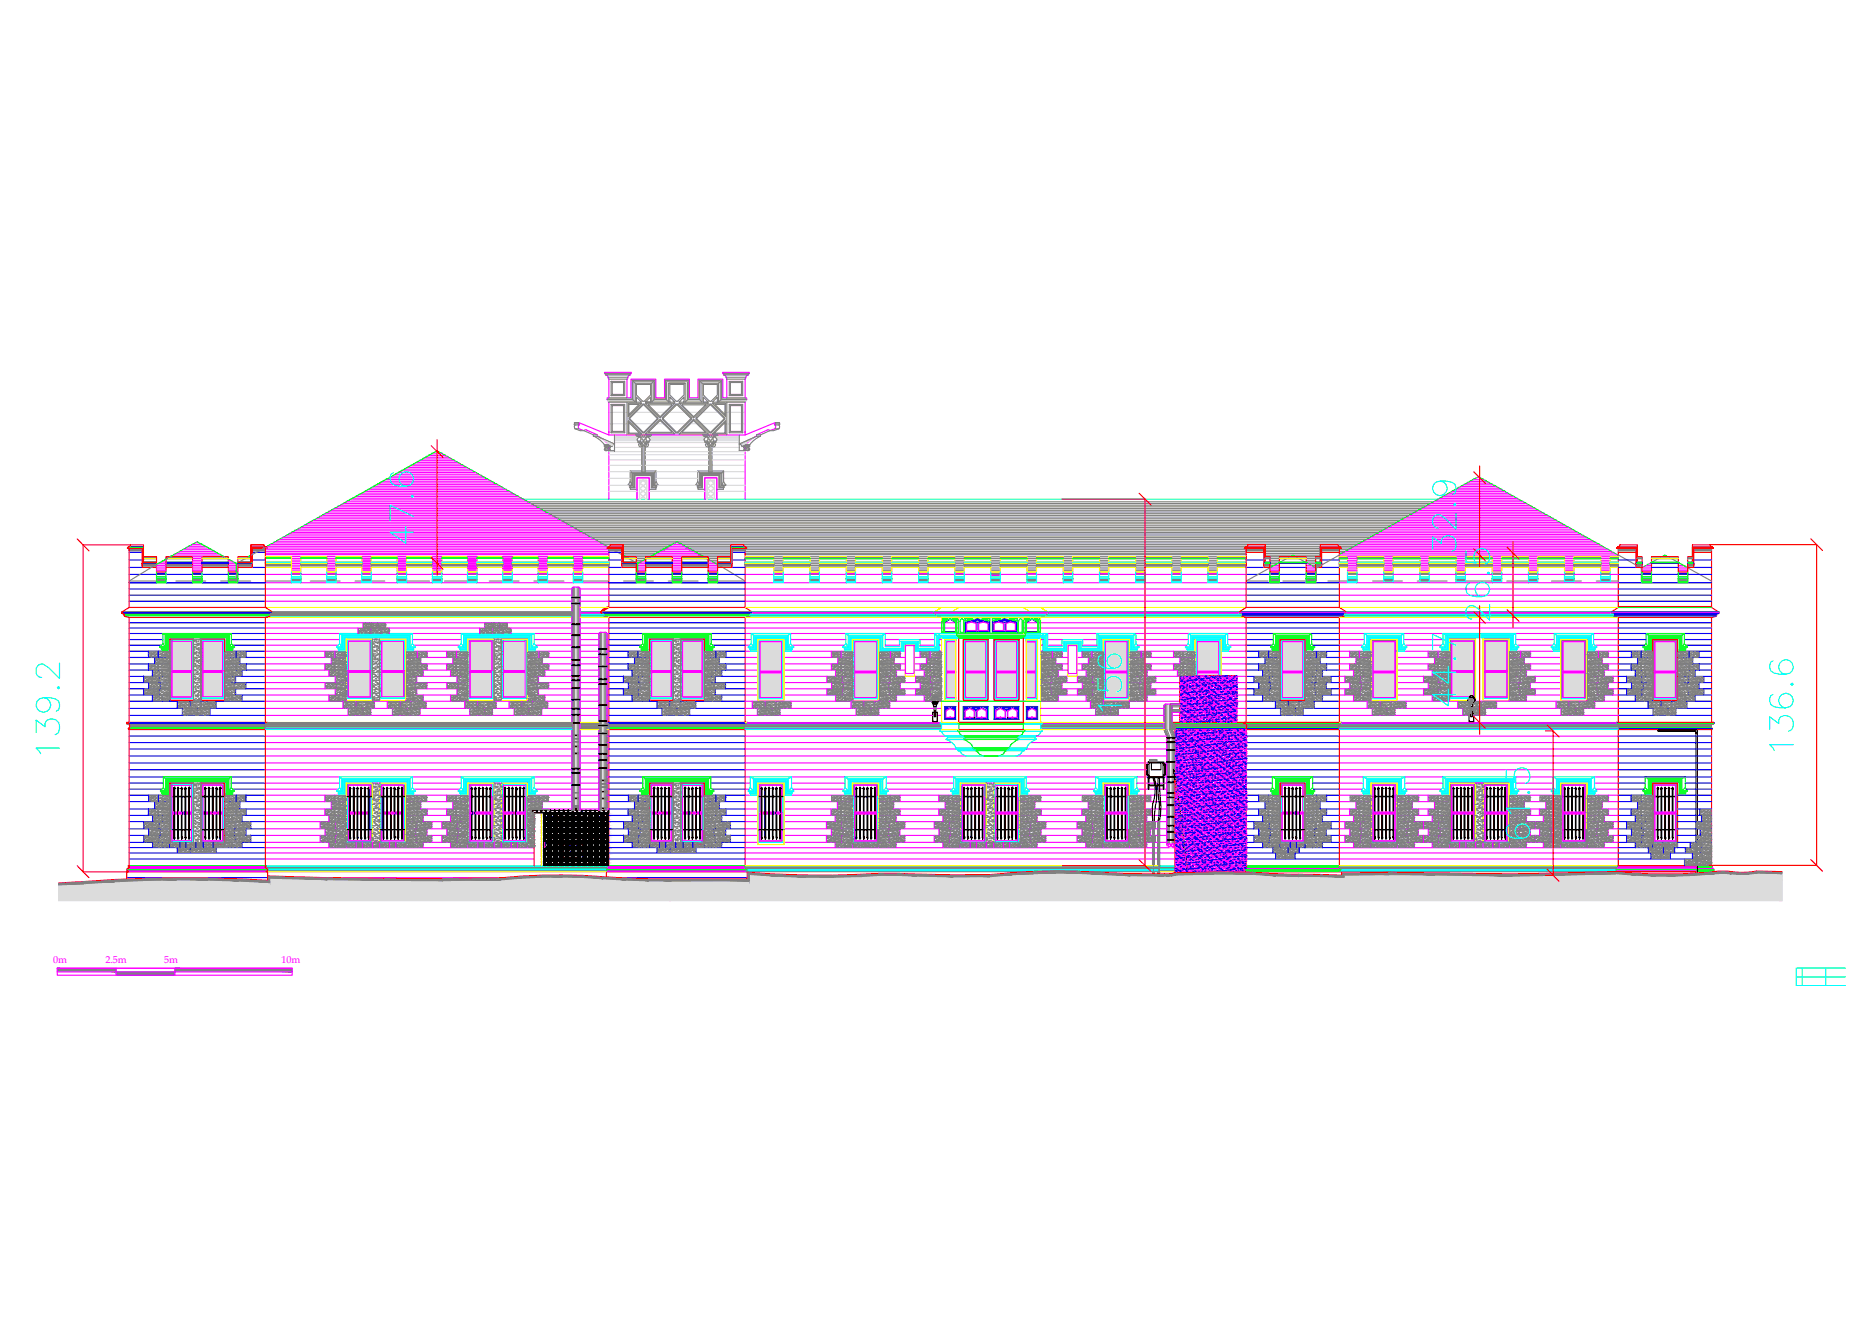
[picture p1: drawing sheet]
<svg xmlns="http://www.w3.org/2000/svg" width="420mm" height="297mm" viewBox="0 0 420 297" stroke-linecap="round" stroke-linejoin="round" font-family="sans-serif">
<defs><g id="words">
<g font-size="2.2" fill="#f0f">
<text x="11.9" y="216.1">0m</text>
<text x="23.6" y="216.1">2.5m</text>
<text x="36.8" y="216.1">5m</text>
<text x="63.2" y="216.1">10m</text>
</g>
</g></defs>
<!-- layer: Texte -->
<g fill="#808080" stroke="#808080" stroke-width=".22">
<path d="M39.2 217.2v.8h26.3zM39.2 217.2h26.3v.8z"/>
<path d="M12.8 217.2v.8h13.2zM12.8 217.2h13.2v.8z"/>
<path d="M26 218v.8h13.2zM26 218h13.2v.8z"/>
</g>
<!-- layer: H-Glass -->
<g fill="#dbdbdb" stroke="#dbdbdb" stroke-width=".22">
<path d="M371.2 144v6.6h4.6zM371.2 144h4.6v6.6z"/>
<path d="M371.2 151v5.5h4.6zM371.2 151h4.6v5.5z"/>
<path d="M287.6 144v6.6h4.6zM287.6 144h4.6v6.6z"/>
<path d="M287.6 151v5.5h4.6zM287.6 151h4.6v5.5z"/>
<path d="M350.6 144v6.6h4.9zM350.6 144h4.9v6.6z"/>
<path d="M350.6 151v5.5h4.9zM350.6 151h4.9v5.5z"/>
<path d="M333.1 143.9v6.5h4.9zM333.1 143.9h4.9v6.5z"/>
<path d="M333.1 150.9v5.5h4.9zM333.1 150.9h4.9v5.5z"/>
<path d="M308 144v6.6h4.9zM308 144h4.9v6.6z"/>
<path d="M308 151v5.5h4.9zM308 151h4.9v5.5z"/>
<path d="M191.8 144v6.6h4.9zM191.8 144h4.9v6.6z"/>
<path d="M191.8 151v5.5h4.9zM191.8 151h4.9v5.5z"/>
<path d="M248 144v6.6h4.9zM248 144h4.9v6.6z"/>
<path d="M248 151v5.5h4.9zM248 151h4.9v5.5z"/>
<path d="M230.2 144v6.6h2.1zM230.2 144h2.1v6.6z"/>
<path d="M223.5 144v6.6h4.6zM223.5 144h4.6v6.6z"/>
<path d="M216.6 144v6.6h4.6zM216.6 144h4.6v6.6z"/>
<path d="M212.4 144v6.6h2zM212.4 144h2v6.6z"/>
<path d="M230.2 151v5.5h2.1zM230.2 151h2.1v5.5z"/>
<path d="M223.5 151v5.5h4.6zM223.5 151h4.6v5.5z"/>
<path d="M216.6 151v5.5h4.6zM216.6 151h4.6v5.5z"/>
<path d="M212.4 151v5.5h2zM212.4 151h2v5.5z"/>
<path d="M170.5 144v6.6h4.9zM170.5 144h4.9v6.6z"/>
<path d="M170.5 151v5.5h4.9zM170.5 151h4.9v5.5z"/>
<path d="M268.5 144v6.6h4.9zM268.5 144h4.9v6.6z"/>
<path d="M268.5 151v.6h4.9zM268.5 151h4.9v.6z"/>
<path d="M113 143.9v6.5h4.8zM113 143.9h4.8v6.5z"/>
<path d="M113 150.9v5.5h4.8zM113 150.9h4.8v5.5z"/>
<path d="M105.5 143.9v6.5h4.8zM105.5 143.9h4.8v6.5z"/>
<path d="M105.5 150.9v5.5h4.8zM105.5 150.9h4.8v5.5z"/>
<path d="M85.7 143.9v6.5h4.8zM85.7 143.9h4.8v6.5z"/>
<path d="M85.7 150.9v5.5h4.8zM85.7 150.9h4.8v5.5z"/>
<path d="M78.2 143.9v6.5h4.8zM78.2 143.9h4.8v6.5z"/>
<path d="M78.2 150.9v5.5h4.8zM78.2 150.9h4.8v5.5z"/>
<path d="M153.1 143.9v6.5h4.4zM153.1 143.9h4.4v6.5z"/>
<path d="M146.2 143.9v6.5h4.4zM146.2 143.9h4.4v6.5z"/>
<path d="M153.1 150.9v5.5h4.4zM153.1 150.9h4.4v5.5z"/>
<path d="M146.2 150.9v5.5h4.4zM146.2 150.9h4.4v5.5z"/>
<path d="M45.5 143.9v6.5h4.4zM45.5 143.9h4.4v6.5z"/>
<path d="M38.6 143.9v6.5h4.3zM38.6 143.9h4.3v6.5z"/>
<path d="M45.5 150.9v5.5h4.4zM45.5 150.9h4.4v5.5z"/>
<path d="M38.6 150.9v5.5h4.3zM38.6 150.9h4.3v5.5z"/>
<path d="M325.7 143.9v6.5h4.9zM325.7 143.9h4.9v6.5z"/>
<path d="M325.7 150.9v5.2h4.9zM325.7 150.9h4.9v5.2z"/>
<path d="M325.7 156.1l4.1 .1zM325.7 156.1h4.4z"/>
<path d="M330.1 156.1l.5 .1zM330.1 156.1l.5 .1z"/>
<path d="M330.3 156.2h.3zM330.3 156.2h.3z"/>
<path d="M325.7 156.2l4 .1zM325.7 156.2h4.1z"/>
<path d="M325.7 156.3l3.9 .1zM325.7 156.3h4z"/>
</g>
<path d="M261.8 189.4a1.05 1.05 0 0 1 1.7 .2 .99 .99 0 0 1-.8 .6 .99 .99 0 0 1-.9-.6zM261.9 189.3l.4-.2a.78 .78 0 0 1 .9 0 .78 .78 0 0 1 .3 .8 .98 .98 0 0 1-1.7-.4z" fill="none" stroke="#dbdbdb" stroke-width=".25"/>
<!-- layer: H-Ground -->
<g fill="#dcdcdc" stroke="#dcdcdc" stroke-width=".22">
<path d="M235.7 195.8h2.7z"/>
<path d="M394 195.8h.5z"/>
<path d="M386 195.8h.9z"/>
<path d="M361.7 195.9h1z"/>
<path d="M270.4 196h10.5z"/>
<path d="M307 196.1h10.8z"/>
<path d="M200.7 196.2h.8z"/>
<path d="M123.4 196.7h4z"/>
<path d="M60.4 196.9h1.1z"/>
<path d="M39 197.2h2.1z"/>
<path d="M155.3 197.5h12.7z"/>
<path d="M233.9 195.8h7.7zM235.7 195.8h5.9z"/>
<path d="M393.5 195.8h3.4zM394 195.8h2.9z"/>
<path d="M231.8 195.8h10.7zM233.9 195.8h8.6z"/>
<path d="M393.1 195.9h6.7zM393.5 195.8l6.3 .1z"/>
<path d="M384.5 195.9h3.9zM384.5 195.9h3.9zM384.5 195.9h3.9zM386 195.8l2.4 .1z"/>
<path d="M392.2 196h7.6l-6.7-.1zM393.1 195.9h6.7v.1z"/>
<path d="M228.5 196h18l-14.7-.2zM231.8 195.8h10.7l4 .2z"/>
<path d="M390.3 196.1h9.5zM392.2 196l7.6 .1z"/>
<path d="M382.5 196.1h7.7l-5.7-.2zM384.5 195.9h3.9l1.8 .2z"/>
<path d="M390.3 196.1h9.5zM390.3 196.1h9.5z"/>
<path d="M382.5 196.1h7.8zM382.5 196.1h7.8z"/>
<path d="M226.9 196.1h21.3zM228.5 196l19.7 .1z"/>
<path d="M304.1 196.1h17.7zM307 196.1h14.8z"/>
<path d="M263.6 196.1h19.5l-12.7-.1zM270.4 196l12.7 .1z"/>
<path d="M350.8 196.2h15.6l-4.7-.3zM361.7 195.9l4.7 .3z"/>
<path d="M301.3 196.2h22.4zM304.1 196.1l19.6 .1z"/>
<path d="M225.8 196.2h24.2l-23.1-.1zM226.9 196.1h21.3l1.8 .1z"/>
<path d="M348.6 196.2h18.2zM350.8 196.2h16z"/>
<path d="M380.1 196.2h19.7l-17.3-.1zM382.5 196.1h17.3v.1z"/>
<path d="M197.4 196.3h4.6zM200.7 196.2l1.3 .1z"/>
<path d="M301.3 196.2v.1h29.2zM301.3 196.2l29.2 .1z"/>
<path d="M224.5 196.3h28.9zM225.8 196.2l27.6 .1z"/>
<path d="M262.8 196.4h22.9l-22.1-.3zM263.6 196.1h19.5l2.6 .3z"/>
<path d="M224.2 196.4h33zM224.5 196.3l32.7 .1z"/>
<path d="M262.5 196.4h23.6zM262.8 196.4h23.3z"/>
<path d="M340.3 196.4h30.2l-21.9-.2zM348.6 196.2l21.9 .2z"/>
<path d="M301.3 196.3l35.2 .1zM301.3 196.3l35.2 .1z"/>
<path d="M224.1 196.4h37zM224.2 196.4h36.9z"/>
<path d="M339.1 196.4h32zM340.3 196.4h30.8z"/>
<path d="M301.3 196.4h37.8zM301.3 196.4h37.8z"/>
<path d="M301.3 196.4h69.9zM301.3 196.4h69.9z"/>
<path d="M375.7 196.4h24.1l-19.7-.2zM380.1 196.2h19.7v.2z"/>
<path d="M301.3 196.4h72.7zM301.3 196.4h72.7z"/>
<path d="M194.7 196.4h10.8l-8.1-.1zM197.4 196.3l8.1 .1z"/>
<path d="M375.7 196.4h24.1zM375.7 196.4h24.1z"/>
<path d="M301.3 196.4h74.4zM301.3 196.4h74.4z"/>
<path d="M261.9 196.4h26.3zM262.5 196.4h25.7z"/>
<path d="M223.6 196.4h38.3zM224.1 196.4h37.8z"/>
<path d="M168 196.1v.3h6.3zM168 196.1l6.3 .3z"/>
<path d="M193.3 196.5h15.4zM194.7 196.4l14 .1z"/>
<path d="M222.8 196.5h68.5zM223.6 196.4l67.7 .1z"/>
<path d="M222.5 196.5h73.8zM222.8 196.5h73.5z"/>
<path d="M222 196.6h75.4zM222.5 196.5l74.9 .1z"/>
<path d="M190.6 196.6h21.3zM193.3 196.5l18.6 .1z"/>
<path d="M213.8 196.6h84.8zM222 196.6h76.6z"/>
<path d="M189.1 196.6h24.7zM190.6 196.6h23.2z"/>
<path d="M187.4 196.7h112.5zM189.1 196.6l110.8 .1z"/>
<path d="M168 196.4v.3h12.7zM168 196.4l12.7 .3z"/>
<path d="M187 196.7h113.3zM187.4 196.7h112.9z"/>
<path d="M168 196.7h19zM168 196.7h19z"/>
<path d="M301.3 196.4v.3h98.5zM301.3 196.4h98.5v.3z"/>
<path d="M168 196.7h132.6zM168 196.7h132.6z"/>
<path d="M121.5 196.7h6.9zM123.4 196.7h5z"/>
<path d="M301.3 196.7h98.5zM301.3 196.7h98.5z"/>
<path d="M168 196.7h133.3zM168 196.7h133.3z"/>
<path d="M120.3 196.7h10.4zM121.5 196.7h9.2z"/>
<path d="M116.9 196.9h16.5l-13.1-.2zM120.3 196.7h10.4l2.7 .2z"/>
<path d="M115.6 197h19.6zM116.9 196.9l18.3 .1z"/>
<path d="M60.4 196.9v.3h12.9zM60.4 196.9l12.9 .3z"/>
<path d="M112.3 197.2h27.3l-24-.2zM115.6 197h19.6l4.4 .2z"/>
<path d="M37.4 197.3h9.1zM39 197.2l7.5 .1z"/>
<path d="M108.3 197.3h32zM112.3 197.2l28 .1z"/>
<path d="M32.6 197.4h16.9zM37.4 197.3l12.1 .1z"/>
<path d="M60.4 197.2v.2h25.9zM60.4 197.2l25.9 .2z"/>
<path d="M99.3 197.4h44.1zM108.3 197.3l35.1 .1z"/>
<path d="M60.4 197.4h38.9zM60.4 197.4h38.9z"/>
<path d="M168 197.5h231.8zM168 197.5h231.8zM168 196.7v.8h231.8zM168 196.7h231.8v.8z"/>
<path d="M60.4 197.4l85 .1zM60.4 197.4l85 .1z"/>
<path d="M151.9 197.5h247.9zM155.3 197.5h244.5z"/>
<path d="M60.4 197.5h87.8zM60.4 197.5h87.8z"/>
<path d="M29.8 197.5h23.6l-20.8-.1zM32.6 197.4l20.8 .1z"/>
<path d="M150.6 197.5h249.2zM151.9 197.5h247.9z"/>
<path d="M60.4 197.5h90.2zM60.4 197.5h90.2z"/>
<path d="M25.6 197.7h31.1l-26.9-.2zM29.8 197.5h23.6l3.3 .2z"/>
<path d="M60.4 197.5v.3h90.2zM60.4 197.5h90.2v.3z"/>
<path d="M22.7 197.8h37.7l-34.8-.1zM25.6 197.7h31.1l3.7 .1z"/>
<path d="M18.7 198.1h131.9l-127.9-.3zM22.7 197.8h127.9v.3z"/>
<path d="M15.9 198.3h134.7l-131.9-.2zM18.7 198.1h131.9v.2z"/>
<path d="M13.1 198.4h137.5l-134.7-.1zM15.9 198.3h134.7v.1z"/>
<path d="M150.6 197.5v4.6h249.2zM150.6 197.5h249.2v4.6z"/>
<path d="M13.1 198.4v3.7h137.5zM13.1 198.4h137.5v3.7z"/>
</g>
<!-- layer: H-Concrete -->
<g fill="#dcdcdc" stroke="#dcdcdc" stroke-width=".22">
<path d="M135.9 182.3l-.1 .2h.7zM135.9 182.3h.6v.2z"/>
<path d="M135.1 182.3v.2h.7zM135.1 182.3l.7 .2z"/>
<path d="M135.6 182.5l.3 .1zM135.6 182.5h.3z"/>
<path d="M135.6 182.6h.3zM135.7 182.6h.2z"/>
<path d="M135.8 182.6l.4 .1zM135.8 182.6h.4v.1z"/>
<path d="M135.4 182.6v.1h.3zM135.4 182.6h.4l-.1 .1z"/>
<path d="M136.3 182.5v.4h.2zM136.3 182.5h.2v.4z"/>
<path d="M136 182.7l.2 .2zM136 182.7l.2 .2z"/>
<path d="M135.4 182.7l.1 .2zM135.4 182.7l.1 .2z"/>
<path d="M135.1 182.5v.4h.2zM135.1 182.5h.2v.4z"/>
<path d="M136.2 182.9h.3zM136.3 182.9h.2z"/>
<path d="M136 182.9h.2zM136 182.9h.2z"/>
<path d="M135.3 182.9h.2zM135.4 182.9h.1z"/>
<path d="M135.1 182.9h.2zM135.1 182.9h.2z"/>
<path d="M136 182.9h.5zM136 182.9h.5z"/>
<path d="M135.1 182.9h.4zM135.1 182.9h.4z"/>
<path d="M136 182.9l.3 .1zM136 182.9h.5l-.2 .1z"/>
<path d="M135.1 182.9l.3 .1zM135.1 182.9h.4l-.1 .1z"/>
<path d="M136 183.1h.5zM136.2 183l.3 .1z"/>
<path d="M135.1 183.1h.4zM135.3 183l.2 .1z"/>
<path d="M136 183.1h.5zM136 183.1h.5z"/>
<path d="M135.1 183.1h.4zM135.1 183.1h.4z"/>
<path d="M136.2 183.1l.3 .1zM136.2 183.1l.3 .1z"/>
<path d="M136 183.1l.2 .1zM136 183.1h.2z"/>
<path d="M135.3 183.1l.2 .1zM135.3 183.1l.2 .1z"/>
<path d="M135.1 183.1l.2 .1zM135.1 183.1h.2z"/>
<path d="M136 183.2l.2 .1zM136 183.2l.2 .1z"/>
<path d="M135.4 183.2l.1 .1zM135.4 183.2l.1 .1z"/>
<path d="M135.9 183.3l-.1 .1h.4zM135.9 183.3h.3v.1z"/>
<path d="M135.4 183.3v.1h.4zM135.4 183.3l.4 .1z"/>
<path d="M135.6 183.4l.3 .1zM135.6 183.4h.3z"/>
<path d="M136.3 183.2v.3h.2zM136.3 183.2h.2v.3z"/>
<path d="M135.6 183.5h.3zM135.7 183.5h.2z"/>
<path d="M135.1 183.2v.3h.2zM135.1 183.2h.2v.3z"/>
<path d="M135.8 183.5l.7 .2zM135.8 183.5h.7v.2z"/>
<path d="M135.1 183.5v.2h.6zM135.1 183.5h.7l-.1 .2z"/>
<path d="M135.9 183.7l-.1 .1h.7zM135.9 183.7h.6v.1z"/>
<path d="M135.1 183.7v.1h.7zM135.1 183.7l.7 .1z"/>
<path d="M135.6 183.8l.3 .1zM135.6 183.8h.3z"/>
<path d="M135.6 183.9h.3zM135.7 183.9h.2z"/>
<path d="M135.8 183.9l.1 .2h.3zM135.8 183.9h.4v.2z"/>
<path d="M135.4 183.9v.2h.3zM135.4 183.9h.4l-.1 .2z"/>
<path d="M136.3 183.8v.4h.2zM136.3 183.8h.2v.4z"/>
<path d="M136 184.1l.2 .1zM136 184.1l.2 .1z"/>
<path d="M135.4 184.1l.1 .1zM135.4 184.1l.1 .1z"/>
<path d="M135.1 183.8v.4h.2zM135.1 183.8h.2v.4z"/>
<path d="M136.2 184.2h.3zM136.3 184.2h.2z"/>
<path d="M136 184.2h.2zM136 184.2h.2z"/>
<path d="M135.3 184.2h.2zM135.4 184.2h.1z"/>
<path d="M135.1 184.2h.2zM135.1 184.2h.2z"/>
<path d="M136 184.2h.5zM136 184.2h.5z"/>
<path d="M135.1 184.2h.4zM135.1 184.2h.4z"/>
<path d="M136 184.2l.3 .1zM136 184.2h.5l-.2 .1z"/>
<path d="M135.1 184.2l.3 .1zM135.1 184.2h.4l-.1 .1z"/>
<path d="M136 184.4h.5zM136.2 184.3l.3 .1z"/>
<path d="M135.1 184.4h.4zM135.3 184.3l.2 .1z"/>
<path d="M136 184.4l.5 .1zM136 184.4l.5 .1z"/>
<path d="M135.1 184.4l.4 .1zM135.1 184.4l.4 .1z"/>
<path d="M136.2 184.5h.3zM136.2 184.5h.3z"/>
<path d="M136 184.5h.2zM136 184.5h.2z"/>
<path d="M135.3 184.5h.2zM135.3 184.5h.2z"/>
<path d="M135.1 184.5h.2zM135.1 184.5h.2z"/>
<path d="M136 184.5l.2 .1zM136 184.5l.2 .1z"/>
<path d="M135.4 184.5l.1 .1zM135.4 184.5l.1 .1z"/>
<path d="M135.9 184.6l-.1 .1h.4zM135.9 184.6h.3v.1z"/>
<path d="M135.4 184.6v.1h.4zM135.4 184.6l.4 .1z"/>
<path d="M135.6 184.7l.3 .1zM135.6 184.7h.3z"/>
<path d="M136.3 184.5v.3h.2zM136.3 184.5h.2v.3z"/>
<path d="M135.6 184.8h.3zM135.7 184.8h.2z"/>
<path d="M135.1 184.5v.3h.2zM135.1 184.5h.2v.3z"/>
<path d="M135.8 184.8l.7 .2zM135.8 184.8h.7v.2z"/>
<path d="M135.1 184.8v.2h.6zM135.1 184.8h.7l-.1 .2z"/>
<path d="M135.9 185l-.1 .1h.7zM135.9 185h.6v.1z"/>
<path d="M135.1 185v.1h.7zM135.1 185l.7 .1z"/>
<path d="M135.6 185.1l.3 .1zM135.6 185.1h.3z"/>
<path d="M135.7 185.2l.2 .1zM135.7 185.2l.2 .1z"/>
<path d="M135.8 185.3l.4 .1zM135.8 185.3h.4v.1z"/>
<path d="M135.4 185.3v.1h.3zM135.4 185.3h.4l-.1 .1z"/>
<path d="M136.3 185.1v.4h.2zM136.3 185.1h.2v.4z"/>
<path d="M136 185.4l.2 .1zM136 185.4l.2 .1z"/>
<path d="M135.4 185.4l.1 .1zM135.4 185.4l.1 .1z"/>
<path d="M135.1 185.1v.4h.2zM135.1 185.1h.2v.4z"/>
<path d="M136.2 185.5h.3zM136.3 185.5h.2z"/>
<path d="M136 185.5h.2zM136 185.5h.2z"/>
<path d="M135.3 185.5h.2zM135.4 185.5h.1z"/>
<path d="M135.1 185.5h.2zM135.1 185.5h.2z"/>
<path d="M136 185.5h.5zM136 185.5h.5z"/>
<path d="M135.1 185.5h.4zM135.1 185.5h.4z"/>
<path d="M136 185.5l.3 .1zM136 185.5h.5l-.2 .1z"/>
<path d="M135.1 185.5l.3 .1zM135.1 185.5h.4l-.1 .1z"/>
<path d="M136 185.7h.5zM136.2 185.6l.3 .1z"/>
<path d="M135.1 185.7h.4zM135.3 185.6l.2 .1z"/>
<path d="M136 185.7l.5 .1zM136 185.7l.5 .1z"/>
<path d="M135.1 185.7l.4 .1zM135.1 185.7l.4 .1z"/>
<path d="M136.2 185.8h.3zM136.2 185.8h.3z"/>
<path d="M136 185.8h.2zM136 185.8h.2z"/>
<path d="M135.3 185.8h.2zM135.3 185.8h.2z"/>
<path d="M135.1 185.8h.2zM135.1 185.8h.2z"/>
<path d="M136 185.8l.2 .1zM136 185.8l.2 .1z"/>
<path d="M135.4 185.8l.1 .1zM135.4 185.8l.1 .1z"/>
<path d="M135.9 185.9l-.1 .1h.4zM135.9 185.9h.3v.1z"/>
<path d="M135.4 185.9v.1h.4zM135.4 185.9l.4 .1z"/>
<path d="M135.6 186l.3 .1zM135.6 186h.3z"/>
<path d="M136.3 185.8v.4h.2zM136.3 185.8h.2v.4z"/>
<path d="M135.6 186.2h.3zM135.7 186.1l.2 .1z"/>
<path d="M135.1 185.8v.4h.2zM135.1 185.8h.2v.4z"/>
<path d="M135.8 186.2l.7 .1zM135.8 186.2h.7v.1z"/>
<path d="M135.1 186.2v.1h.6zM135.1 186.2h.7l-.1 .1z"/>
<path d="M135.9 186.3l-.1 .2h.7zM135.9 186.3h.6v.2z"/>
<path d="M135.1 186.3v.2h.7zM135.1 186.3h.6l.1 .2z"/>
<path d="M135.6 186.5h.3zM135.6 186.5h.3z"/>
<path d="M135.7 186.5l.2 .1zM135.7 186.5l.2 .1z"/>
<path d="M135.8 186.6l.4 .1zM135.8 186.6h.4v.1z"/>
<path d="M135.4 186.6v.1h.3zM135.4 186.6h.4l-.1 .1z"/>
<path d="M136.3 186.5v.3h.2zM136.3 186.5h.2v.3z"/>
<path d="M136 186.7l.2 .1zM136 186.7l.2 .1z"/>
<path d="M135.4 186.7l.1 .1zM135.4 186.7l.1 .1z"/>
<path d="M135.1 186.5v.3h.2zM135.1 186.5h.2v.3z"/>
<path d="M136.2 186.8h.3zM136.3 186.8h.2z"/>
<path d="M136 186.8h.2zM136 186.8h.2z"/>
<path d="M135.3 186.8h.2zM135.4 186.8h.1z"/>
<path d="M135.1 186.8h.2zM135.1 186.8h.2z"/>
<path d="M136 186.8l.5 .1zM136 186.8l.5 .1z"/>
<path d="M135.1 186.8l.4 .1zM135.1 186.8l.4 .1z"/>
<path d="M136 186.9l.3 .1zM136 186.9h.5z"/>
<path d="M135.1 186.9l.3 .1zM135.1 186.9h.4z"/>
<path d="M136 187.1h.5l-.3-.1zM136.2 187l.3 .1z"/>
<path d="M135.1 187.1h.4l-.2-.1zM135.3 187l.2 .1z"/>
<path d="M136 187.1h.5zM136 187.1h.5z"/>
<path d="M135.1 187.1h.4zM135.1 187.1h.4z"/>
<path d="M136.2 187.1h.3zM136.2 187.1h.3z"/>
<path d="M136 187.1h.2zM136 187.1h.2z"/>
<path d="M135.3 187.1h.2zM135.3 187.1h.2z"/>
<path d="M135.1 187.1h.2zM135.1 187.1h.2z"/>
<path d="M136 187.1l.2 .1zM136 187.1l.2 .1z"/>
<path d="M135.4 187.1l.1 .1zM135.4 187.1l.1 .1z"/>
<path d="M135.9 187.2l-.1 .1h.4zM135.9 187.2h.3v.1z"/>
<path d="M135.4 187.2v.1h.4zM135.4 187.2l.4 .1z"/>
<path d="M135.6 187.3l.3 .1zM135.6 187.3h.3z"/>
<path d="M136.3 187.1v.4h.2zM136.3 187.1h.2v.4z"/>
<path d="M135.6 187.5h.3zM135.7 187.4l.2 .1z"/>
<path d="M135.1 187.1v.4h.2zM135.1 187.1h.2v.4z"/>
<path d="M135.8 187.5l.1 .1h.6zM135.8 187.5h.7v.1z"/>
<path d="M135.1 187.5v.1h.6zM135.1 187.5h.7l-.1 .1z"/>
<path d="M135.9 187.6l-.1 .2h.7zM135.9 187.6h.6v.2z"/>
<path d="M135.1 187.6v.2h.7zM135.1 187.6l.7 .2z"/>
<path d="M135.6 187.8h.3zM135.6 187.8h.3z"/>
<path d="M135.7 187.8l.2 .1zM135.7 187.8l.2 .1z"/>
<path d="M135.8 187.9l.4 .1zM135.8 187.9h.4v.1z"/>
<path d="M135.4 187.9v.1h.3zM135.4 187.9h.4l-.1 .1z"/>
<path d="M136.3 187.8v.3h.2zM136.3 187.8h.2v.3z"/>
<path d="M136 188l.2 .1zM136 188l.2 .1z"/>
<path d="M135.4 188l.1 .1zM135.4 188l.1 .1z"/>
<path d="M135.1 187.8v.3h.2zM135.1 187.8h.2v.3z"/>
<path d="M136.2 188.1h.3zM136.3 188.1h.2z"/>
<path d="M136 188.1h.2zM136 188.1h.2z"/>
<path d="M135.3 188.1h.2zM135.4 188.1h.1z"/>
<path d="M135.1 188.1h.2zM135.1 188.1h.2z"/>
<path d="M136 188.1l.5 .1zM136 188.1l.5 .1z"/>
<path d="M135.1 188.1l.4 .1zM135.1 188.1l.4 .1z"/>
<path d="M136 188.2l.3 .1zM136 188.2h.5z"/>
<path d="M135.1 188.2l.3 .1zM135.1 188.2h.4z"/>
<path d="M136 188.4h.5l-.3-.1zM136.2 188.3l.3 .1z"/>
<path d="M135.1 188.4h.4l-.2-.1zM135.3 188.3l.2 .1z"/>
<path d="M136 188.4h.5zM136 188.4h.5z"/>
<path d="M135.1 188.4h.4zM135.1 188.4h.4z"/>
<path d="M136.2 188.4h.3zM136.2 188.4h.3z"/>
<path d="M136 188.4h.2zM136 188.4h.2z"/>
<path d="M135.3 188.4h.2zM135.3 188.4h.2z"/>
<path d="M135.1 188.4h.2zM135.1 188.4h.2z"/>
<path d="M136 188.4l.2 .1zM136 188.4l.2 .1z"/>
<path d="M135.4 188.4l.1 .1zM135.4 188.4l.1 .1z"/>
<path d="M135.9 188.5l-.1 .2h.4zM135.9 188.5h.3v.2z"/>
<path d="M135.4 188.5v.2h.4zM135.4 188.5l.4 .2z"/>
<path d="M135.6 188.7h.3zM135.6 188.7h.3z"/>
<path d="M136.3 188.4v.4h.2zM136.3 188.4h.2v.4z"/>
<path d="M135.7 188.7l.2 .1zM135.7 188.7l.2 .1z"/>
<path d="M135.1 188.4v.4h.2zM135.1 188.4h.2v.4z"/>
<path d="M135.8 188.8l.7 .1zM135.8 188.8h.7v.1z"/>
<path d="M135.1 188.8v.1h.6zM135.1 188.8h.7l-.1 .1z"/>
<path d="M135.9 188.9l-.1 .2h.7zM135.9 188.9h.6v.2z"/>
<path d="M135.1 188.9v.2h.7zM135.1 188.9l.7 .2z"/>
<path d="M135.6 189.1h.3zM135.6 189.1h.3z"/>
<path d="M135.7 189.1l.2 .1zM135.7 189.1l.2 .1z"/>
<path d="M135.8 189.2l.4 .1zM135.8 189.2h.4v.1z"/>
<path d="M135.4 189.2v.1h.3zM135.4 189.2h.4l-.1 .1z"/>
<path d="M136.3 189.1v.3h.2zM136.3 189.1h.2v.3z"/>
<path d="M136 189.3l.2 .1zM136 189.3l.2 .1z"/>
<path d="M135.4 189.3l.1 .1zM135.4 189.3l.1 .1z"/>
<path d="M135.1 189.1v.3h.2zM135.1 189.1h.2v.3z"/>
<path d="M136.3 189.4l.2 .1zM136.3 189.4l.2 .1z"/>
<path d="M136 189.4l.2 .1zM136 189.4l.2 .1z"/>
<path d="M135.3 189.5h.2zM135.4 189.4l.1 .1z"/>
<path d="M135.1 189.4l.2 .1zM135.1 189.4l.2 .1z"/>
<path d="M136 189.5h.5zM136 189.5h.5z"/>
<path d="M135.1 189.5h.4zM135.1 189.5h.4z"/>
<path d="M136 189.5l.3 .1zM136 189.5h.5z"/>
<path d="M135.1 189.5l.3 .1zM135.1 189.5h.4z"/>
<path d="M136 189.7h.5l-.3-.1zM136.2 189.6l.3 .1z"/>
<path d="M135.1 189.7h.4l-.2-.1zM135.3 189.6l.2 .1z"/>
<path d="M136 189.7h.5zM136 189.7h.5z"/>
<path d="M135.1 189.7h.4zM135.1 189.7h.4z"/>
<path d="M136.2 189.7l.3 .1zM136.2 189.7l.3 .1z"/>
<path d="M136 189.7l.2 .1zM136 189.7h.2z"/>
<path d="M135.3 189.7l.2 .1zM135.3 189.7l.2 .1z"/>
<path d="M135.1 189.7l.2 .1zM135.1 189.7h.2z"/>
<path d="M136 189.8h.2zM136 189.8h.2z"/>
<path d="M135.4 189.8h.1zM135.4 189.8h.1z"/>
<path d="M135.9 189.8l-.1 .2h.4zM135.9 189.8h.3v.2z"/>
<path d="M135.4 189.8v.2h.4zM135.4 189.8l.4 .2z"/>
<path d="M135.6 190h.3zM135.6 190h.3z"/>
<path d="M136.3 189.8v.3h.2zM136.3 189.8h.2v.3z"/>
<path d="M135.7 190l.2 .1zM135.7 190l.2 .1z"/>
<path d="M135.1 189.8v.3h.2zM135.1 189.8h.2v.3z"/>
<path d="M135.8 190.1l.7 .2zM135.8 190.1h.7v.2z"/>
<path d="M135.1 190.1v.2h.6zM135.1 190.1h.7l-.1 .2z"/>
<path d="M135.9 190.3l-.1 .1h.7zM135.9 190.3h.6v.1z"/>
<path d="M135.1 190.3v.1h.7zM135.1 190.3l.7 .1z"/>
<path d="M135.6 190.4h.3zM135.6 190.4h.3z"/>
<path d="M135.7 190.4l.2 .1zM135.7 190.4l.2 .1z"/>
<path d="M135.8 190.5l.4 .1zM135.8 190.5h.4v.1z"/>
<path d="M135.4 190.5v.1h.3zM135.4 190.5h.4l-.1 .1z"/>
<path d="M136.3 190.4v.3h.2zM136.3 190.4h.2v.3z"/>
<path d="M136 190.6l.2 .1zM136 190.6l.2 .1z"/>
<path d="M135.4 190.6l.1 .1zM135.4 190.6l.1 .1z"/>
<path d="M135.1 190.4v.3h.2zM135.1 190.4h.2v.3z"/>
<path d="M136.3 190.7l.2 .1zM136.3 190.7l.2 .1z"/>
<path d="M136 190.7l.2 .1zM136 190.7l.2 .1z"/>
<path d="M135.3 190.8h.2zM135.4 190.7l.1 .1z"/>
<path d="M135.1 190.7l.2 .1zM135.1 190.7l.2 .1z"/>
<path d="M136 190.8h.5zM136 190.8h.5z"/>
<path d="M135.1 190.8h.4zM135.1 190.8h.4z"/>
<path d="M136 190.8l.3 .1zM136 190.8h.5z"/>
<path d="M135.1 190.8l.3 .1zM135.1 190.8h.4z"/>
<path d="M136 191h.5l-.3-.1zM136.2 190.9l.3 .1z"/>
<path d="M135.1 191h.4l-.2-.1zM135.3 190.9l.2 .1z"/>
<path d="M136 191h.5zM136 191h.5z"/>
<path d="M135.1 191h.4zM135.1 191h.4z"/>
<path d="M136.2 191l.3 .1zM136.2 191l.3 .1z"/>
<path d="M136 191l.2 .1zM136 191h.2z"/>
<path d="M135.3 191l.2 .1zM135.3 191l.2 .1z"/>
<path d="M135.1 191l.2 .1zM135.1 191h.2z"/>
<path d="M136 191.1l.2 .1zM136 191.1l.2 .1z"/>
<path d="M135.4 191.1l.1 .1zM135.4 191.1l.1 .1z"/>
<path d="M135.9 191.2l-.1 .1h.4zM135.9 191.2h.3v.1z"/>
<path d="M135.4 191.2v.1h.4zM135.4 191.2l.4 .1z"/>
<path d="M135.6 191.3l.3 .1zM135.6 191.3h.3z"/>
<path d="M136.3 191.1v.3h.2zM136.3 191.1h.2v.3z"/>
<path d="M135.7 191.4h.2zM135.7 191.4h.2z"/>
<path d="M135.1 191.1v.3h.2zM135.1 191.1h.2v.3z"/>
<path d="M135.8 191.4l.7 .2zM135.8 191.4h.7v.2z"/>
<path d="M135.1 191.4v.2h.6zM135.1 191.4h.7l-.1 .2z"/>
<path d="M135.9 191.6l-.1 .1h.7zM135.9 191.6h.6v.1z"/>
<path d="M135.1 191.6v.1h.7zM135.1 191.6l.7 .1z"/>
<path d="M135.6 191.7l.3 .1zM135.6 191.7h.3z"/>
<path d="M135.6 191.8h.3zM135.7 191.8h.2z"/>
<path d="M135.8 191.8l.4 .2zM135.8 191.8h.4v.2z"/>
<path d="M135.4 191.8v.2h.3zM135.4 191.8h.4l-.1 .2z"/>
<path d="M136.3 191.7v.3h.2zM136.3 191.7h.2v.3z"/>
<path d="M136 192h.2zM136 192h.2z"/>
<path d="M135.4 192h.1zM135.4 192h.1z"/>
<path d="M135.1 191.7v.3h.2zM135.1 191.7h.2v.3z"/>
<path d="M136.3 192l.2 .1zM136.3 192l.2 .1z"/>
<path d="M136 192l.2 .1zM136 192l.2 .1z"/>
<path d="M135.3 192.1h.2zM135.4 192l.1 .1z"/>
<path d="M135.1 192l.2 .1zM135.1 192l.2 .1z"/>
<path d="M136 192.1h.5zM136 192.1h.5z"/>
<path d="M135.1 192.1h.4zM135.1 192.1h.4z"/>
<path d="M136 192.1l.3 .1zM136 192.1h.5z"/>
<path d="M135.1 192.1l.3 .1zM135.1 192.1h.4z"/>
<path d="M136.2 192.2l-.2 .1h.5zM136.2 192.2l.3 .1z"/>
<path d="M135.1 192.3h.4l-.2-.1zM135.3 192.2l.2 .1z"/>
<path d="M136 192.3h.5zM136 192.3h.5z"/>
<path d="M135.1 192.3h.4zM135.1 192.3h.4z"/>
<path d="M136.2 192.3l.3 .1zM136.2 192.3l.3 .1z"/>
<path d="M136 192.3l.2 .1zM136 192.3h.2z"/>
<path d="M135.3 192.3l.2 .1zM135.3 192.3l.2 .1z"/>
<path d="M135.1 192.3l.2 .1zM135.1 192.3h.2z"/>
<path d="M136 192.4l.2 .1zM136 192.4l.2 .1z"/>
<path d="M135.4 192.4l.1 .1zM135.4 192.4l.1 .1z"/>
<path d="M135.9 192.5l-.1 .1h.4zM135.9 192.5h.3v.1z"/>
<path d="M135.4 192.5v.1h.4zM135.4 192.5l.4 .1z"/>
<path d="M135.6 192.6l.3 .1zM135.6 192.6h.3z"/>
<path d="M136.3 192.4v.4h.2zM136.3 192.4h.2v.4z"/>
<path d="M135.7 192.7l.2 .1zM135.7 192.7l.2 .1z"/>
<path d="M135.1 192.4v.4h.2zM135.1 192.4h.2v.4z"/>
<path d="M135.8 192.8l.7 .1zM135.8 192.8h.7v.1z"/>
<path d="M135.1 192.8v.1h.6zM135.1 192.8h.7l-.1 .1z"/>
<path d="M135.9 192.9l-.1 .1h.7zM135.9 192.9h.6v.1z"/>
<path d="M135.1 192.9v.1h.7zM135.1 192.9l.7 .1z"/>
<path d="M135.6 193l.3 .1zM135.6 193h.3z"/>
<path d="M135.6 193.1h.3zM135.7 193.1h.2z"/>
<path d="M135.8 193.1l.4 .2zM135.8 193.1h.4v.2z"/>
<path d="M135.4 193.1v.2h.3zM135.4 193.1h.4l-.1 .2z"/>
<path d="M136.3 193v.4h.2zM136.3 193h.2v.4z"/>
<path d="M136 193.3l.2 .1zM136 193.3l.2 .1z"/>
<path d="M135.4 193.3l.1 .1zM135.4 193.3l.1 .1z"/>
<path d="M135.1 193v.4h.2zM135.1 193h.2v.4z"/>
<path d="M136.2 193.4h.3zM136.3 193.4h.2z"/>
<path d="M136 193.4h.2zM136 193.4h.2z"/>
<path d="M135.3 193.4h.2zM135.4 193.4h.1z"/>
<path d="M135.1 193.4h.2zM135.1 193.4h.2z"/>
<path d="M136 193.4h.5zM136 193.4h.5z"/>
<path d="M135.1 193.4h.4zM135.1 193.4h.4z"/>
<path d="M136 193.4l.3 .2zM136 193.4h.5l-.2 .2z"/>
<path d="M135.1 193.4l.3 .2zM135.1 193.4h.4l-.1 .2z"/>
<path d="M136 193.6h.5zM136.2 193.6h.3z"/>
<path d="M135.1 193.6h.4zM135.3 193.6h.2z"/>
<path d="M136 193.6h.5zM136 193.6h.5z"/>
<path d="M135.1 193.6h.4zM135.1 193.6h.4z"/>
<path d="M136.2 193.6l.3 .1zM136.2 193.6l.3 .1z"/>
<path d="M136 193.6l.2 .1zM136 193.6h.2z"/>
<path d="M135.3 193.6l.2 .1zM135.3 193.6l.2 .1z"/>
<path d="M135.1 193.6l.2 .1zM135.1 193.6h.2z"/>
<path d="M136 193.7l.2 .1zM136 193.7l.2 .1z"/>
<path d="M135.4 193.7l.1 .1zM135.4 193.7l.1 .1z"/>
<path d="M135.9 193.8l-.1 .1h.4zM135.9 193.8h.3v.1z"/>
<path d="M135.4 193.8v.1h.4zM135.4 193.8l.4 .1z"/>
<path d="M135.6 193.9l.3 .1zM135.6 193.9h.3z"/>
<path d="M136.3 193.7v.4h.2zM136.3 193.7h.2v.4z"/>
<path d="M135.7 194l.2 .1zM135.7 194l.2 .1z"/>
<path d="M135.1 193.7v.4h.2zM135.1 193.7h.2v.4z"/>
<path d="M135.8 194.1l.7 .1zM135.8 194.1h.7v.1z"/>
<path d="M135.1 194.1v.1h.6zM135.1 194.1h.7l-.1 .1z"/>
<path d="M134.5 182.3v.2h.6zM134.5 182.3h.6v.2z"/>
<path d="M133.8 182.3v.2h.7zM133.8 182.3l.7 .2z"/>
<path d="M134.3 182.5l.3 .1zM134.3 182.5h.3z"/>
<path d="M134.3 182.6h.3zM134.3 182.6h.3z"/>
<path d="M134.5 182.6l.3 .1zM134.5 182.6h.3v.1z"/>
<path d="M134.1 182.6v.1h.2zM134.1 182.6h.4l-.2 .1z"/>
<path d="M135 182.5v.4h.1zM135 182.5h.1v.4z"/>
<path d="M134.7 182.7l.1 .2zM134.7 182.7l.1 .2z"/>
<path d="M134.1 182.7l.1 .2zM134.1 182.7l.1 .2z"/>
<path d="M133.8 182.5v.4h.1zM133.8 182.5h.1v.4z"/>
<path d="M134.9 182.9h.2zM135 182.9h.1z"/>
<path d="M134.7 182.9h.2zM134.7 182.9h.2z"/>
<path d="M134 182.9h.2zM134.1 182.9h.1z"/>
<path d="M133.8 182.9h.2zM133.8 182.9h.2z"/>
<path d="M134.7 182.9h.4zM134.7 182.9h.4z"/>
<path d="M133.8 182.9h.4zM133.8 182.9h.4z"/>
<path d="M134.7 182.9l.3 .1zM134.7 182.9h.4l-.1 .1z"/>
<path d="M133.8 182.9l.3 .1zM133.8 182.9h.4l-.1 .1z"/>
<path d="M134.7 183.1h.4zM134.8 183l.3 .1z"/>
<path d="M133.8 183.1h.4zM133.9 183l.3 .1z"/>
<path d="M134.7 183.1h.4zM134.7 183.1h.4z"/>
<path d="M133.8 183.1h.4zM133.8 183.1h.4z"/>
<path d="M134.9 183.1l.2 .1zM134.9 183.1l.2 .1z"/>
<path d="M134.7 183.1l.1 .1zM134.7 183.1h.2z"/>
<path d="M134 183.1l.2 .1zM134 183.1l.2 .1z"/>
<path d="M133.8 183.1l.1 .1zM133.8 183.1h.2z"/>
<path d="M134.7 183.2l.1 .1zM134.7 183.2l.1 .1z"/>
<path d="M134.1 183.2l.1 .1zM134.1 183.2l.1 .1z"/>
<path d="M134.5 183.3v.1h.3zM134.5 183.3h.3v.1z"/>
<path d="M134.1 183.3v.1h.4zM134.1 183.3l.4 .1z"/>
<path d="M134.3 183.4l.3 .1zM134.3 183.4h.3z"/>
<path d="M135 183.2v.3h.1zM135 183.2h.1v.3z"/>
<path d="M134.3 183.5h.3zM134.3 183.5h.3z"/>
<path d="M133.8 183.2v.3h.1zM133.8 183.2h.1v.3z"/>
<path d="M134.5 183.5l.6 .2zM134.5 183.5h.6v.2z"/>
<path d="M133.8 183.5v.2h.5zM133.8 183.5h.7l-.2 .2z"/>
<path d="M134.5 183.7v.1h.6zM134.5 183.7h.6v.1z"/>
<path d="M133.8 183.7v.1h.7zM133.8 183.7l.7 .1z"/>
<path d="M134.3 183.8l.3 .1zM134.3 183.8h.3z"/>
<path d="M134.3 183.9h.3zM134.3 183.9h.3z"/>
<path d="M134.5 183.9v.2h.3zM134.5 183.9h.3v.2z"/>
<path d="M134.1 183.9v.2h.2zM134.1 183.9h.4l-.2 .2z"/>
<path d="M135 183.8v.4h.1zM135 183.8h.1v.4z"/>
<path d="M134.7 184.1l.1 .1zM134.7 184.1l.1 .1z"/>
<path d="M134.1 184.1l.1 .1zM134.1 184.1l.1 .1z"/>
<path d="M133.8 183.8v.4h.1zM133.8 183.8h.1v.4z"/>
<path d="M134.9 184.2h.2zM135 184.2h.1z"/>
<path d="M134.7 184.2h.2zM134.7 184.2h.2z"/>
<path d="M134 184.2h.2zM134.1 184.2h.1z"/>
<path d="M133.8 184.2h.2zM133.8 184.2h.2z"/>
<path d="M134.7 184.2h.4zM134.7 184.2h.4z"/>
<path d="M133.8 184.2h.4zM133.8 184.2h.4z"/>
<path d="M134.7 184.2l.3 .1zM134.7 184.2h.4l-.1 .1z"/>
<path d="M133.8 184.2l.3 .1zM133.8 184.2h.4l-.1 .1z"/>
<path d="M134.7 184.4h.4zM134.8 184.3l.3 .1z"/>
<path d="M133.8 184.4h.4zM133.9 184.3l.3 .1z"/>
<path d="M134.7 184.4l.4 .1zM134.7 184.4l.4 .1z"/>
<path d="M133.8 184.4l.4 .1zM133.8 184.4l.4 .1z"/>
<path d="M134.9 184.5h.2zM134.9 184.5h.2z"/>
<path d="M134.7 184.5h.1zM134.7 184.5h.2z"/>
<path d="M134 184.5h.2zM134 184.5h.2z"/>
<path d="M133.8 184.5h.1zM133.8 184.5h.2z"/>
<path d="M134.7 184.5l.1 .1zM134.7 184.5l.1 .1z"/>
<path d="M134.1 184.5l.1 .1zM134.1 184.5l.1 .1z"/>
<path d="M134.5 184.6v.1h.3zM134.5 184.6h.3v.1z"/>
<path d="M134.1 184.6v.1h.4zM134.1 184.6l.4 .1z"/>
<path d="M134.3 184.7l.3 .1zM134.3 184.7h.3z"/>
<path d="M135 184.5v.3h.1zM135 184.5h.1v.3z"/>
<path d="M134.3 184.8h.3zM134.3 184.8h.3z"/>
<path d="M133.8 184.5v.3h.1zM133.8 184.5h.1v.3z"/>
<path d="M134.5 184.8l.6 .2zM134.5 184.8h.6v.2z"/>
<path d="M133.8 184.8v.2h.5zM133.8 184.8h.7l-.2 .2z"/>
<path d="M134.5 185v.1h.6zM134.5 185h.6v.1z"/>
<path d="M133.8 185v.1h.7zM133.8 185l.7 .1z"/>
<path d="M134.3 185.1l.3 .1zM134.3 185.1h.3z"/>
<path d="M134.3 185.2l.3 .1zM134.3 185.2l.3 .1z"/>
<path d="M134.5 185.3l.3 .1zM134.5 185.3h.3v.1z"/>
<path d="M134.1 185.3v.1h.2zM134.1 185.3h.4l-.2 .1z"/>
<path d="M135 185.1v.4h.1zM135 185.1h.1v.4z"/>
<path d="M134.7 185.4l.1 .1zM134.7 185.4l.1 .1z"/>
<path d="M134.1 185.4l.1 .1zM134.1 185.4l.1 .1z"/>
<path d="M133.8 185.1v.4h.1zM133.8 185.1h.1v.4z"/>
<path d="M134.9 185.5h.2zM135 185.5h.1z"/>
<path d="M134.7 185.5h.2zM134.7 185.5h.2z"/>
<path d="M134 185.5h.2zM134.1 185.5h.1z"/>
<path d="M133.8 185.5h.2zM133.8 185.5h.2z"/>
<path d="M134.7 185.5h.4zM134.7 185.5h.4z"/>
<path d="M133.8 185.5h.4zM133.8 185.5h.4z"/>
<path d="M134.7 185.5l.3 .1zM134.7 185.5h.4l-.1 .1z"/>
<path d="M133.8 185.5l.3 .1zM133.8 185.5h.4l-.1 .1z"/>
<path d="M134.7 185.7h.4zM134.8 185.6l.3 .1z"/>
<path d="M133.8 185.7h.4zM133.9 185.6l.3 .1z"/>
<path d="M134.7 185.7l.4 .1zM134.7 185.7l.4 .1z"/>
<path d="M133.8 185.7l.4 .1zM133.8 185.7l.4 .1z"/>
<path d="M134.9 185.8h.2zM134.9 185.8h.2z"/>
<path d="M134.7 185.8h.1zM134.7 185.8h.2z"/>
<path d="M134 185.8h.2zM134 185.8h.2z"/>
<path d="M133.8 185.8h.1zM133.8 185.8h.2z"/>
<path d="M134.7 185.8l.1 .1zM134.7 185.8l.1 .1z"/>
<path d="M134.1 185.8l.1 .1zM134.1 185.8l.1 .1z"/>
<path d="M134.5 185.9v.1h.3zM134.5 185.9h.3v.1z"/>
<path d="M134.1 185.9v.1h.4zM134.1 185.9l.4 .1z"/>
<path d="M134.3 186l.3 .1zM134.3 186h.3z"/>
<path d="M135 185.8v.4h.1zM135 185.8h.1v.4z"/>
<path d="M134.3 186.2h.3zM134.3 186.1l.3 .1z"/>
<path d="M133.8 185.8v.4h.1zM133.8 185.8h.1v.4z"/>
<path d="M134.5 186.2l.6 .1zM134.5 186.2h.6v.1z"/>
<path d="M133.8 186.2v.1h.5zM133.8 186.2h.7l-.2 .1z"/>
<path d="M134.5 186.3v.2h.6zM134.5 186.3h.6v.2z"/>
<path d="M133.8 186.3v.2h.7zM133.8 186.3h.5l.2 .2z"/>
<path d="M134.3 186.5h.3zM134.3 186.5h.3z"/>
<path d="M134.3 186.5l.3 .1zM134.3 186.5l.3 .1z"/>
<path d="M134.5 186.6l.3 .1zM134.5 186.6h.3v.1z"/>
<path d="M134.1 186.6v.1h.2zM134.1 186.6h.4l-.2 .1z"/>
<path d="M135 186.5v.3h.1zM135 186.5h.1v.3z"/>
<path d="M134.7 186.7l.1 .1zM134.7 186.7l.1 .1z"/>
<path d="M134.1 186.7l.1 .1zM134.1 186.7l.1 .1z"/>
<path d="M133.8 186.5v.3h.1zM133.8 186.5h.1v.3z"/>
<path d="M134.9 186.8h.2zM135 186.8h.1z"/>
<path d="M134.7 186.8h.2zM134.7 186.8h.2z"/>
<path d="M134 186.8h.2zM134.1 186.8h.1z"/>
<path d="M133.8 186.8h.2zM133.8 186.8h.2z"/>
<path d="M134.7 186.8l.4 .1zM134.7 186.8l.4 .1z"/>
<path d="M133.8 186.8l.4 .1zM133.8 186.8l.4 .1z"/>
<path d="M134.7 186.9l.3 .1zM134.7 186.9h.4z"/>
<path d="M133.8 186.9l.3 .1zM133.8 186.9h.4z"/>
<path d="M134.7 187.1h.4l-.3-.1zM134.8 187l.3 .1z"/>
<path d="M133.8 187.1h.4l-.3-.1zM133.9 187l.3 .1z"/>
<path d="M134.7 187.1h.4zM134.7 187.1h.4z"/>
<path d="M133.8 187.1h.4zM133.8 187.1h.4z"/>
<path d="M134.9 187.1h.2zM134.9 187.1h.2z"/>
<path d="M134.7 187.1h.1zM134.7 187.1h.2z"/>
<path d="M134 187.1h.2zM134 187.1h.2z"/>
<path d="M133.8 187.1h.1zM133.8 187.1h.2z"/>
<path d="M134.7 187.1l.1 .1zM134.7 187.1l.1 .1z"/>
<path d="M134.1 187.1l.1 .1zM134.1 187.1l.1 .1z"/>
<path d="M134.5 187.2v.1h.3zM134.5 187.2h.3v.1z"/>
<path d="M134.1 187.2v.1h.4zM134.1 187.2l.4 .1z"/>
<path d="M134.3 187.3l.3 .1zM134.3 187.3h.3z"/>
<path d="M135 187.1v.4h.1zM135 187.1h.1v.4z"/>
<path d="M134.3 187.5h.3zM134.3 187.4l.3 .1z"/>
<path d="M133.8 187.1v.4h.1zM133.8 187.1h.1v.4z"/>
<path d="M134.5 187.5v.1h.6zM134.5 187.5h.6v.1z"/>
<path d="M133.8 187.5v.1h.5zM133.8 187.5h.7l-.2 .1z"/>
<path d="M134.5 187.6v.2h.6zM134.5 187.6h.6v.2z"/>
<path d="M133.8 187.6v.2h.7zM133.8 187.6l.7 .2z"/>
<path d="M134.3 187.8h.3zM134.3 187.8h.3z"/>
<path d="M134.3 187.8l.3 .1zM134.3 187.8l.3 .1z"/>
<path d="M134.5 187.9l.3 .1zM134.5 187.9h.3v.1z"/>
<path d="M134.1 187.9v.1h.2zM134.1 187.9h.4l-.2 .1z"/>
<path d="M135 187.8v.3h.1zM135 187.8h.1v.3z"/>
<path d="M134.7 188l.1 .1zM134.7 188l.1 .1z"/>
<path d="M134.1 188l.1 .1zM134.1 188l.1 .1z"/>
<path d="M133.8 187.8v.3h.1zM133.8 187.8h.1v.3z"/>
<path d="M134.9 188.1h.2zM135 188.1h.1z"/>
<path d="M134.7 188.1h.2zM134.7 188.1h.2z"/>
<path d="M134 188.1h.2zM134.1 188.1h.1z"/>
<path d="M133.8 188.1h.2zM133.8 188.1h.2z"/>
<path d="M134.7 188.1l.4 .1zM134.7 188.1l.4 .1z"/>
<path d="M133.8 188.1l.4 .1zM133.8 188.1l.4 .1z"/>
<path d="M134.7 188.2l.3 .1zM134.7 188.2h.4z"/>
<path d="M133.8 188.2l.3 .1zM133.8 188.2h.4z"/>
<path d="M134.7 188.4h.4l-.3-.1zM134.8 188.3l.3 .1z"/>
<path d="M133.8 188.4h.4l-.3-.1zM133.9 188.3l.3 .1z"/>
<path d="M134.7 188.4h.4zM134.7 188.4h.4z"/>
<path d="M133.8 188.4h.4zM133.8 188.4h.4z"/>
<path d="M134.9 188.4h.2zM134.9 188.4h.2z"/>
<path d="M134.7 188.4h.1zM134.7 188.4h.2z"/>
<path d="M134 188.4h.2zM134 188.4h.2z"/>
<path d="M133.8 188.4h.1zM133.8 188.4h.2z"/>
<path d="M134.7 188.4l.1 .1zM134.7 188.4l.1 .1z"/>
<path d="M134.1 188.4l.1 .1zM134.1 188.4l.1 .1z"/>
<path d="M134.5 188.5v.2h.3zM134.5 188.5h.3v.2z"/>
<path d="M134.1 188.5v.2h.4zM134.1 188.5l.4 .2z"/>
<path d="M134.3 188.7h.3zM134.3 188.7h.3z"/>
<path d="M135 188.4v.4h.1zM135 188.4h.1v.4z"/>
<path d="M134.3 188.7l.3 .1zM134.3 188.7l.3 .1z"/>
<path d="M133.8 188.4v.4h.1zM133.8 188.4h.1v.4z"/>
<path d="M134.5 188.8l.6 .1zM134.5 188.8h.6v.1z"/>
<path d="M133.8 188.8v.1h.5zM133.8 188.8h.7l-.2 .1z"/>
<path d="M134.5 188.9v.2h.6zM134.5 188.9h.6v.2z"/>
<path d="M133.8 188.9v.2h.7zM133.8 188.9l.7 .2z"/>
<path d="M134.3 189.1h.3zM134.3 189.1h.3z"/>
<path d="M134.3 189.1l.3 .1zM134.3 189.1l.3 .1z"/>
<path d="M134.5 189.2l.3 .1zM134.5 189.2h.3v.1z"/>
<path d="M134.1 189.2v.1h.2zM134.1 189.2h.4l-.2 .1z"/>
<path d="M135 189.1v.3h.1zM135 189.1h.1v.3z"/>
<path d="M134.7 189.3l.1 .1zM134.7 189.3l.1 .1z"/>
<path d="M134.1 189.3l.1 .1zM134.1 189.3l.1 .1z"/>
<path d="M133.8 189.1v.3h.1zM133.8 189.1h.1v.3z"/>
<path d="M135 189.4l.1 .1zM135 189.4l.1 .1z"/>
<path d="M134.7 189.4l.2 .1zM134.7 189.4l.2 .1z"/>
<path d="M134 189.5h.2zM134.1 189.4l.1 .1z"/>
<path d="M133.8 189.4l.2 .1zM133.8 189.4l.2 .1z"/>
<path d="M134.7 189.5h.4zM134.7 189.5h.4z"/>
<path d="M133.8 189.5h.4zM133.8 189.5h.4z"/>
<path d="M134.7 189.5l.3 .1zM134.7 189.5h.4z"/>
<path d="M133.8 189.5l.3 .1zM133.8 189.5h.4z"/>
<path d="M134.7 189.7h.4l-.3-.1zM134.8 189.6l.3 .1z"/>
<path d="M133.8 189.7h.4l-.3-.1zM133.9 189.6l.3 .1z"/>
<path d="M134.7 189.7h.4zM134.7 189.7h.4z"/>
<path d="M133.8 189.7h.4zM133.8 189.7h.4z"/>
<path d="M134.9 189.7l.2 .1zM134.9 189.7l.2 .1z"/>
<path d="M134.7 189.7l.1 .1zM134.7 189.7h.2z"/>
<path d="M134 189.7l.2 .1zM134 189.7l.2 .1z"/>
<path d="M133.8 189.7l.1 .1zM133.8 189.7h.2z"/>
<path d="M134.7 189.8h.1zM134.7 189.8h.1z"/>
<path d="M134.1 189.8h.1zM134.1 189.8h.1z"/>
<path d="M134.5 189.8v.2h.3zM134.5 189.8h.3v.2z"/>
<path d="M134.1 189.8v.2h.4zM134.1 189.8l.4 .2z"/>
<path d="M134.3 190h.3zM134.3 190h.3z"/>
<path d="M135 189.8v.3h.1zM135 189.8h.1v.3z"/>
<path d="M134.3 190l.3 .1zM134.3 190l.3 .1z"/>
<path d="M133.8 189.8v.3h.1zM133.8 189.8h.1v.3z"/>
<path d="M134.5 190.1l.6 .2zM134.5 190.1h.6v.2z"/>
<path d="M133.8 190.1v.2h.5zM133.8 190.1h.7l-.2 .2z"/>
<path d="M134.5 190.3v.1h.6zM134.5 190.3h.6v.1z"/>
<path d="M133.8 190.3v.1h.7zM133.8 190.3l.7 .1z"/>
<path d="M134.3 190.4h.3zM134.3 190.4h.3z"/>
<path d="M134.3 190.4l.3 .1zM134.3 190.4l.3 .1z"/>
<path d="M134.5 190.5l.3 .1zM134.5 190.5h.3v.1z"/>
<path d="M134.1 190.5v.1h.2zM134.1 190.5h.4l-.2 .1z"/>
<path d="M135 190.4v.3h.1zM135 190.4h.1v.3z"/>
<path d="M134.7 190.6l.1 .1zM134.7 190.6l.1 .1z"/>
<path d="M134.1 190.6l.1 .1zM134.1 190.6l.1 .1z"/>
<path d="M133.8 190.4v.3h.1zM133.8 190.4h.1v.3z"/>
<path d="M135 190.7l.1 .1zM135 190.7l.1 .1z"/>
<path d="M134.7 190.7l.2 .1zM134.7 190.7l.2 .1z"/>
<path d="M134 190.8h.2zM134.1 190.7l.1 .1z"/>
<path d="M133.8 190.7l.2 .1zM133.8 190.7l.2 .1z"/>
<path d="M134.7 190.8h.4zM134.7 190.8h.4z"/>
<path d="M133.8 190.8h.4zM133.8 190.8h.4z"/>
<path d="M134.7 190.8l.3 .1zM134.7 190.8h.4z"/>
<path d="M133.8 190.8l.3 .1zM133.8 190.8h.4z"/>
<path d="M134.7 191h.4l-.3-.1zM134.8 190.9l.3 .1z"/>
<path d="M133.8 191h.4l-.3-.1zM133.9 190.9l.3 .1z"/>
<path d="M134.7 191h.4zM134.7 191h.4z"/>
<path d="M133.8 191h.4zM133.8 191h.4z"/>
<path d="M134.9 191l.2 .1zM134.9 191l.2 .1z"/>
<path d="M134.7 191l.1 .1zM134.7 191h.2z"/>
<path d="M134 191l.2 .1zM134 191l.2 .1z"/>
<path d="M133.8 191l.1 .1zM133.8 191h.2z"/>
<path d="M134.7 191.1l.1 .1zM134.7 191.1l.1 .1z"/>
<path d="M134.1 191.1l.1 .1zM134.1 191.1l.1 .1z"/>
<path d="M134.5 191.2v.1h.3zM134.5 191.2h.3v.1z"/>
<path d="M134.1 191.2v.1h.4zM134.1 191.2l.4 .1z"/>
<path d="M134.3 191.3l.3 .1zM134.3 191.3h.3z"/>
<path d="M135 191.1v.3h.1zM135 191.1h.1v.3z"/>
<path d="M134.3 191.4h.3zM134.3 191.4h.3z"/>
<path d="M133.8 191.1v.3h.1zM133.8 191.1h.1v.3z"/>
<path d="M134.5 191.4l.6 .2zM134.5 191.4h.6v.2z"/>
<path d="M133.8 191.4v.2h.5zM133.8 191.4h.7l-.2 .2z"/>
<path d="M134.5 191.6v.1h.6zM134.5 191.6h.6v.1z"/>
<path d="M133.8 191.6v.1h.7zM133.8 191.6l.7 .1z"/>
<path d="M134.3 191.7l.3 .1zM134.3 191.7h.3z"/>
<path d="M134.3 191.8h.3zM134.3 191.8h.3z"/>
<path d="M134.5 191.8l.3 .2zM134.5 191.8h.3v.2z"/>
<path d="M134.1 191.8v.2h.2zM134.1 191.8h.4l-.2 .2z"/>
<path d="M135 191.7v.3h.1zM135 191.7h.1v.3z"/>
<path d="M134.7 192h.1zM134.7 192h.1z"/>
<path d="M134.1 192h.1zM134.1 192h.1z"/>
<path d="M133.8 191.7v.3h.1zM133.8 191.7h.1v.3z"/>
<path d="M135 192l.1 .1zM135 192l.1 .1z"/>
<path d="M134.7 192l.2 .1zM134.7 192l.2 .1z"/>
<path d="M134 192.1h.2zM134.1 192l.1 .1z"/>
<path d="M133.8 192l.2 .1zM133.8 192l.2 .1z"/>
<path d="M134.7 192.1h.4zM134.7 192.1h.4z"/>
<path d="M133.8 192.1h.4zM133.8 192.1h.4z"/>
<path d="M134.7 192.1l.3 .1zM134.7 192.1h.4z"/>
<path d="M133.8 192.1l.3 .1zM133.8 192.1h.4z"/>
<path d="M134.8 192.2l-.1 .1h.4zM134.8 192.2l.3 .1z"/>
<path d="M133.8 192.3h.4l-.3-.1zM133.9 192.2l.3 .1z"/>
<path d="M134.7 192.3h.4zM134.7 192.3h.4z"/>
<path d="M133.8 192.3h.4zM133.8 192.3h.4z"/>
<path d="M134.9 192.3l.2 .1zM134.9 192.3l.2 .1z"/>
<path d="M134.7 192.3l.1 .1zM134.7 192.3h.2z"/>
<path d="M134 192.3l.2 .1zM134 192.3l.2 .1z"/>
<path d="M133.8 192.3l.1 .1zM133.8 192.3h.2z"/>
<path d="M134.7 192.4l.1 .1zM134.7 192.4l.1 .1z"/>
<path d="M134.1 192.4l.1 .1zM134.1 192.4l.1 .1z"/>
<path d="M134.5 192.5v.1h.3zM134.5 192.5h.3v.1z"/>
<path d="M134.1 192.5v.1h.4zM134.1 192.5l.4 .1z"/>
<path d="M134.3 192.6l.3 .1zM134.3 192.6h.3z"/>
<path d="M135 192.4v.4h.1zM135 192.4h.1v.4z"/>
<path d="M134.3 192.7l.3 .1zM134.3 192.7l.3 .1z"/>
<path d="M133.8 192.4v.4h.1zM133.8 192.4h.1v.4z"/>
<path d="M134.5 192.8l.6 .1zM134.5 192.8h.6v.1z"/>
<path d="M133.8 192.8v.1h.5zM133.8 192.8h.7l-.2 .1z"/>
<path d="M134.5 192.9v.1h.6zM134.5 192.9h.6v.1z"/>
<path d="M133.8 192.9v.1h.7zM133.8 192.9l.7 .1z"/>
<path d="M134.3 193l.3 .1zM134.3 193h.3z"/>
<path d="M134.3 193.1h.3zM134.3 193.1h.3z"/>
<path d="M134.5 193.1l.3 .2zM134.5 193.1h.3v.2z"/>
<path d="M134.1 193.1v.2h.2zM134.1 193.1h.4l-.2 .2z"/>
<path d="M135 193v.4h.1zM135 193h.1v.4z"/>
<path d="M134.7 193.3l.1 .1zM134.7 193.3l.1 .1z"/>
<path d="M134.1 193.3l.1 .1zM134.1 193.3l.1 .1z"/>
<path d="M133.8 193v.4h.1zM133.8 193h.1v.4z"/>
<path d="M134.9 193.4h.2zM135 193.4h.1z"/>
<path d="M134.7 193.4h.2zM134.7 193.4h.2z"/>
<path d="M134 193.4h.2zM134.1 193.4h.1z"/>
<path d="M133.8 193.4h.2zM133.8 193.4h.2z"/>
<path d="M134.7 193.4h.4zM134.7 193.4h.4z"/>
<path d="M133.8 193.4h.4zM133.8 193.4h.4z"/>
<path d="M134.7 193.4l.3 .2zM134.7 193.4h.4l-.1 .2z"/>
<path d="M133.8 193.4l.3 .2zM133.8 193.4h.4l-.1 .2z"/>
<path d="M134.7 193.6h.4zM134.8 193.6h.3z"/>
<path d="M133.8 193.6h.4zM133.9 193.6h.3z"/>
<path d="M134.7 193.6h.4zM134.7 193.6h.4z"/>
<path d="M133.8 193.6h.4zM133.8 193.6h.4z"/>
<path d="M134.9 193.6l.2 .1zM134.9 193.6l.2 .1z"/>
<path d="M134.7 193.6l.1 .1zM134.7 193.6h.2z"/>
<path d="M134 193.6l.2 .1zM134 193.6l.2 .1z"/>
<path d="M133.8 193.6l.1 .1zM133.8 193.6h.2z"/>
<path d="M134.7 193.7l.1 .1zM134.7 193.7l.1 .1z"/>
<path d="M134.1 193.7l.1 .1zM134.1 193.7l.1 .1z"/>
<path d="M134.5 193.8v.1h.3zM134.5 193.8h.3v.1z"/>
<path d="M134.1 193.8v.1h.4zM134.1 193.8l.4 .1z"/>
<path d="M134.3 193.9l.3 .1zM134.3 193.9h.3z"/>
<path d="M135 193.7v.4h.1zM135 193.7h.1v.4z"/>
<path d="M134.3 194l.3 .1zM134.3 194l.3 .1z"/>
<path d="M133.8 193.7v.4h.1zM133.8 193.7h.1v.4z"/>
<path d="M134.5 194.1l.6 .1zM134.5 194.1h.6v.1z"/>
<path d="M133.8 194.1v.1h.5zM133.8 194.1h.7l-.2 .1z"/>
<path d="M133.2 182.3v.2h.6zM133.2 182.3h.6v.2z"/>
<path d="M132.5 182.3v.2h.7zM132.5 182.3l.7 .2z"/>
<path d="M133 182.5l.2 .1zM133 182.5h.3z"/>
<path d="M133 182.6h.3zM133 182.6h.3z"/>
<path d="M133.2 182.6l.3 .1zM133.2 182.6h.3v.1z"/>
<path d="M132.7 182.6v.1h.3zM132.7 182.6h.5l-.2 .1z"/>
<path d="M133.7 182.5v.4h.1zM133.7 182.5h.1v.4z"/>
<path d="M133.4 182.7l.1 .2zM133.4 182.7l.1 .2z"/>
<path d="M132.7 182.7l.2 .2zM132.7 182.7l.2 .2z"/>
<path d="M132.5 182.5v.4h.1zM132.5 182.5h.1v.4z"/>
<path d="M133.6 182.9h.2zM133.7 182.9h.1z"/>
<path d="M133.4 182.9h.2zM133.4 182.9h.2z"/>
<path d="M132.7 182.9h.2zM132.7 182.9h.2z"/>
<path d="M132.5 182.9h.2zM132.5 182.9h.2z"/>
<path d="M133.4 182.9h.4zM133.4 182.9h.4z"/>
<path d="M132.5 182.9h.4zM132.5 182.9h.4z"/>
<path d="M133.4 182.9l.3 .1zM133.4 182.9h.4l-.1 .1z"/>
<path d="M132.5 182.9l.2 .1zM132.5 182.9h.4l-.2 .1z"/>
<path d="M133.4 183.1h.4zM133.5 183l.3 .1z"/>
<path d="M132.5 183.1h.4zM132.6 183l.3 .1z"/>
<path d="M133.4 183.1h.4zM133.4 183.1h.4z"/>
<path d="M132.5 183.1h.4zM132.5 183.1h.4z"/>
<path d="M133.6 183.1l.2 .1zM133.6 183.1l.2 .1z"/>
<path d="M133.4 183.1l.1 .1zM133.4 183.1h.2z"/>
<path d="M132.7 183.1l.2 .1zM132.7 183.1l.2 .1z"/>
<path d="M132.5 183.1l.1 .1zM132.5 183.1h.2z"/>
<path d="M133.4 183.2l.1 .1zM133.4 183.2l.1 .1z"/>
<path d="M132.7 183.2l.2 .1zM132.7 183.2l.2 .1z"/>
<path d="M133.2 183.3v.1h.3zM133.2 183.3h.3v.1z"/>
<path d="M132.7 183.3v.1h.5zM132.7 183.3l.5 .1z"/>
<path d="M133 183.4l.2 .1zM133 183.4h.3z"/>
<path d="M133.7 183.2v.3h.1zM133.7 183.2h.1v.3z"/>
<path d="M133 183.5h.3zM133 183.5h.3z"/>
<path d="M132.5 183.2v.3h.1zM132.5 183.2h.1v.3z"/>
<path d="M133.2 183.5l.6 .2zM133.2 183.5h.6v.2z"/>
<path d="M132.5 183.5v.2h.5zM132.5 183.5h.7l-.2 .2z"/>
<path d="M133.2 183.7v.1h.6zM133.2 183.7h.6v.1z"/>
<path d="M132.5 183.7v.1h.7zM132.5 183.7l.7 .1z"/>
<path d="M133 183.8l.2 .1zM133 183.8h.3z"/>
<path d="M133 183.9h.3zM133 183.9h.3z"/>
<path d="M133.2 183.9v.2h.3zM133.2 183.9h.3v.2z"/>
<path d="M132.7 183.9v.2h.3zM132.7 183.9h.5l-.2 .2z"/>
<path d="M133.7 183.8v.4h.1zM133.7 183.8h.1v.4z"/>
<path d="M133.4 184.1l.1 .1zM133.4 184.1l.1 .1z"/>
<path d="M132.7 184.1l.2 .1zM132.7 184.1l.2 .1z"/>
<path d="M132.5 183.8v.4h.1zM132.5 183.8h.1v.4z"/>
<path d="M133.6 184.2h.2zM133.7 184.2h.1z"/>
<path d="M133.4 184.2h.2zM133.4 184.2h.2z"/>
<path d="M132.7 184.2h.2zM132.7 184.2h.2z"/>
<path d="M132.5 184.2h.2zM132.5 184.2h.2z"/>
<path d="M133.4 184.2h.4zM133.4 184.2h.4z"/>
<path d="M132.5 184.2h.4zM132.5 184.2h.4z"/>
<path d="M133.4 184.2l.3 .1zM133.4 184.2h.4l-.1 .1z"/>
<path d="M132.5 184.2l.2 .1zM132.5 184.2h.4l-.2 .1z"/>
<path d="M133.4 184.4h.4zM133.5 184.3l.3 .1z"/>
<path d="M132.5 184.4h.4zM132.6 184.3l.3 .1z"/>
<path d="M133.4 184.4l.4 .1zM133.4 184.4l.4 .1z"/>
<path d="M132.5 184.4l.4 .1zM132.5 184.4l.4 .1z"/>
<path d="M133.6 184.5h.2zM133.6 184.5h.2z"/>
<path d="M133.4 184.5h.1zM133.4 184.5h.2z"/>
<path d="M132.7 184.5h.2zM132.7 184.5h.2z"/>
<path d="M132.5 184.5h.1zM132.5 184.5h.2z"/>
<path d="M133.4 184.5l.1 .1zM133.4 184.5l.1 .1z"/>
<path d="M132.7 184.5l.2 .1zM132.7 184.5l.2 .1z"/>
<path d="M133.2 184.6v.1h.3zM133.2 184.6h.3v.1z"/>
<path d="M132.7 184.6v.1h.5zM132.7 184.6l.5 .1z"/>
<path d="M133 184.7l.2 .1zM133 184.7h.3z"/>
<path d="M133.7 184.5v.3h.1zM133.7 184.5h.1v.3z"/>
<path d="M133 184.8h.3zM133 184.8h.3z"/>
<path d="M132.5 184.5v.3h.1zM132.5 184.5h.1v.3z"/>
<path d="M133.2 184.8l.6 .2zM133.2 184.8h.6v.2z"/>
<path d="M132.5 184.8v.2h.5zM132.5 184.8h.7l-.2 .2z"/>
<path d="M133.2 185v.1h.6zM133.2 185h.6v.1z"/>
<path d="M132.5 185v.1h.7zM132.5 185l.7 .1z"/>
<path d="M133 185.1l.2 .1zM133 185.1h.3z"/>
<path d="M133 185.2l.3 .1zM133 185.2l.3 .1z"/>
<path d="M133.2 185.3l.3 .1zM133.2 185.3h.3v.1z"/>
<path d="M132.7 185.3v.1h.3zM132.7 185.3h.5l-.2 .1z"/>
<path d="M133.7 185.1v.4h.1zM133.7 185.1h.1v.4z"/>
<path d="M133.4 185.4l.1 .1zM133.4 185.4l.1 .1z"/>
<path d="M132.7 185.4l.2 .1zM132.7 185.4l.2 .1z"/>
<path d="M132.5 185.1v.4h.1zM132.5 185.1h.1v.4z"/>
<path d="M133.6 185.5h.2zM133.7 185.5h.1z"/>
<path d="M133.4 185.5h.2zM133.4 185.5h.2z"/>
<path d="M132.7 185.5h.2zM132.7 185.5h.2z"/>
<path d="M132.5 185.5h.2zM132.5 185.5h.2z"/>
<path d="M133.4 185.5h.4zM133.4 185.5h.4z"/>
<path d="M132.5 185.5h.4zM132.5 185.5h.4z"/>
<path d="M133.4 185.5l.3 .1zM133.4 185.5h.4l-.1 .1z"/>
<path d="M132.5 185.5l.2 .1zM132.5 185.5h.4l-.2 .1z"/>
<path d="M133.4 185.7h.4zM133.5 185.6l.3 .1z"/>
<path d="M132.5 185.7h.4zM132.6 185.6l.3 .1z"/>
<path d="M133.4 185.7l.4 .1zM133.4 185.7l.4 .1z"/>
<path d="M132.5 185.7l.4 .1zM132.5 185.7l.4 .1z"/>
<path d="M133.6 185.8h.2zM133.6 185.8h.2z"/>
<path d="M133.4 185.8h.1zM133.4 185.8h.2z"/>
<path d="M132.7 185.8h.2zM132.7 185.8h.2z"/>
<path d="M132.5 185.8h.1zM132.5 185.8h.2z"/>
<path d="M133.4 185.8l.1 .1zM133.4 185.8l.1 .1z"/>
<path d="M132.7 185.8l.2 .1zM132.7 185.8l.2 .1z"/>
<path d="M133.2 185.9v.1h.3zM133.2 185.9h.3v.1z"/>
<path d="M132.7 185.9v.1h.5zM132.7 185.9l.5 .1z"/>
<path d="M133 186l.2 .1zM133 186h.3z"/>
<path d="M133.7 185.8v.4h.1zM133.7 185.8h.1v.4z"/>
<path d="M133 186.2h.3zM133 186.1l.3 .1z"/>
<path d="M132.5 185.8v.4h.1zM132.5 185.8h.1v.4z"/>
<path d="M133.2 186.2l.6 .1zM133.2 186.2h.6v.1z"/>
<path d="M132.5 186.2v.1h.5zM132.5 186.2h.7l-.2 .1z"/>
<path d="M133.2 186.3v.2h.6zM133.2 186.3h.6v.2z"/>
<path d="M132.5 186.3v.2h.7zM132.5 186.3h.5l.2 .2z"/>
<path d="M133 186.5h.2zM133 186.5h.3z"/>
<path d="M133 186.5l.3 .1zM133 186.5l.3 .1z"/>
<path d="M133.2 186.6l.3 .1zM133.2 186.6h.3v.1z"/>
<path d="M132.7 186.6v.1h.3zM132.7 186.6h.5l-.2 .1z"/>
<path d="M133.7 186.5v.3h.1zM133.7 186.5h.1v.3z"/>
<path d="M133.4 186.7l.1 .1zM133.4 186.7l.1 .1z"/>
<path d="M132.7 186.7l.2 .1zM132.7 186.7l.2 .1z"/>
<path d="M132.5 186.5v.3h.1zM132.5 186.5h.1v.3z"/>
<path d="M133.6 186.8h.2zM133.7 186.8h.1z"/>
<path d="M133.4 186.8h.2zM133.4 186.8h.2z"/>
<path d="M132.7 186.8h.2zM132.7 186.8h.2z"/>
<path d="M132.5 186.8h.2zM132.5 186.8h.2z"/>
<path d="M133.4 186.8l.4 .1zM133.4 186.8l.4 .1z"/>
<path d="M132.5 186.8l.4 .1zM132.5 186.8l.4 .1z"/>
<path d="M133.4 186.9l.3 .1zM133.4 186.9h.4z"/>
<path d="M132.5 186.9l.2 .1zM132.5 186.9h.4z"/>
<path d="M133.4 187.1h.4l-.3-.1zM133.5 187l.3 .1z"/>
<path d="M132.5 187.1h.4l-.3-.1zM132.6 187l.3 .1z"/>
<path d="M133.4 187.1h.4zM133.4 187.1h.4z"/>
<path d="M132.5 187.1h.4zM132.5 187.1h.4z"/>
<path d="M133.6 187.1h.2zM133.6 187.1h.2z"/>
<path d="M133.4 187.1h.1zM133.4 187.1h.2z"/>
<path d="M132.7 187.1h.2zM132.7 187.1h.2z"/>
<path d="M132.5 187.1h.1zM132.5 187.1h.2z"/>
<path d="M133.4 187.1l.1 .1zM133.4 187.1l.1 .1z"/>
<path d="M132.7 187.1l.2 .1zM132.7 187.1l.2 .1z"/>
<path d="M133.2 187.2v.1h.3zM133.2 187.2h.3v.1z"/>
<path d="M132.7 187.2v.1h.5zM132.7 187.2l.5 .1z"/>
<path d="M133 187.3l.2 .1zM133 187.3h.3z"/>
<path d="M133.7 187.1v.4h.1zM133.7 187.1h.1v.4z"/>
<path d="M133 187.5h.3zM133 187.4l.3 .1z"/>
<path d="M132.5 187.1v.4h.1zM132.5 187.1h.1v.4z"/>
<path d="M133.2 187.5v.1h.6zM133.2 187.5h.6v.1z"/>
<path d="M132.5 187.5v.1h.5zM132.5 187.5h.7l-.2 .1z"/>
<path d="M133.2 187.6v.2h.6zM133.2 187.6h.6v.2z"/>
<path d="M132.5 187.6v.2h.7zM132.5 187.6l.7 .2z"/>
<path d="M133 187.8h.2zM133 187.8h.3z"/>
<path d="M133 187.8l.3 .1zM133 187.8l.3 .1z"/>
<path d="M133.2 187.9l.3 .1zM133.2 187.9h.3v.1z"/>
<path d="M132.7 187.9v.1h.3zM132.7 187.9h.5l-.2 .1z"/>
<path d="M133.7 187.8v.3h.1zM133.7 187.8h.1v.3z"/>
<path d="M133.4 188l.1 .1zM133.4 188l.1 .1z"/>
<path d="M132.7 188l.2 .1zM132.7 188l.2 .1z"/>
<path d="M132.5 187.8v.3h.1zM132.5 187.8h.1v.3z"/>
<path d="M133.6 188.1h.2zM133.7 188.1h.1z"/>
<path d="M133.4 188.1h.2zM133.4 188.1h.2z"/>
<path d="M132.7 188.1h.2zM132.7 188.1h.2z"/>
<path d="M132.5 188.1h.2zM132.5 188.1h.2z"/>
<path d="M133.4 188.1l.4 .1zM133.4 188.1l.4 .1z"/>
<path d="M132.5 188.1l.4 .1zM132.5 188.1l.4 .1z"/>
<path d="M133.4 188.2l.3 .1zM133.4 188.2h.4z"/>
<path d="M132.5 188.2l.2 .1zM132.5 188.2h.4z"/>
<path d="M133.4 188.4h.4l-.3-.1zM133.5 188.3l.3 .1z"/>
<path d="M132.5 188.4h.4l-.3-.1zM132.6 188.3l.3 .1z"/>
<path d="M133.4 188.4h.4zM133.4 188.4h.4z"/>
<path d="M132.5 188.4h.4zM132.5 188.4h.4z"/>
<path d="M133.6 188.4h.2zM133.6 188.4h.2z"/>
<path d="M133.4 188.4h.1zM133.4 188.4h.2z"/>
<path d="M132.7 188.4h.2zM132.7 188.4h.2z"/>
<path d="M132.5 188.4h.1zM132.5 188.4h.2z"/>
<path d="M133.4 188.4l.1 .1zM133.4 188.4l.1 .1z"/>
<path d="M132.7 188.4l.2 .1zM132.7 188.4l.2 .1z"/>
<path d="M133.2 188.5v.2h.3zM133.2 188.5h.3v.2z"/>
<path d="M132.7 188.5v.2h.5zM132.7 188.5l.5 .2z"/>
<path d="M133 188.7h.2zM133 188.7h.3z"/>
<path d="M133.7 188.4v.4h.1zM133.7 188.4h.1v.4z"/>
<path d="M133 188.7l.3 .1zM133 188.7l.3 .1z"/>
<path d="M132.5 188.4v.4h.1zM132.5 188.4h.1v.4z"/>
<path d="M133.2 188.8l.6 .1zM133.2 188.8h.6v.1z"/>
<path d="M132.5 188.8v.1h.5zM132.5 188.8h.7l-.2 .1z"/>
<path d="M133.2 188.9v.2h.6zM133.2 188.9h.6v.2z"/>
<path d="M132.5 188.9v.2h.7zM132.5 188.9l.7 .2z"/>
<path d="M133 189.1h.2zM133 189.1h.3z"/>
<path d="M133 189.1l.3 .1zM133 189.1l.3 .1z"/>
<path d="M133.2 189.2l.3 .1zM133.2 189.2h.3v.1z"/>
<path d="M132.7 189.2v.1h.3zM132.7 189.2h.5l-.2 .1z"/>
<path d="M133.7 189.1v.3h.1zM133.7 189.1h.1v.3z"/>
<path d="M133.4 189.3l.1 .1zM133.4 189.3l.1 .1z"/>
<path d="M132.7 189.3l.2 .1zM132.7 189.3l.2 .1z"/>
<path d="M132.5 189.1v.3h.1zM132.5 189.1h.1v.3z"/>
<path d="M133.7 189.4l.1 .1zM133.7 189.4l.1 .1z"/>
<path d="M133.4 189.4l.2 .1zM133.4 189.4l.2 .1z"/>
<path d="M132.7 189.4l.2 .1zM132.7 189.4l.2 .1z"/>
<path d="M132.5 189.4l.2 .1zM132.5 189.4l.2 .1z"/>
<path d="M133.4 189.5h.4zM133.4 189.5h.4z"/>
<path d="M132.5 189.5h.4zM132.5 189.5h.4z"/>
<path d="M133.4 189.5l.3 .1zM133.4 189.5h.4z"/>
<path d="M132.5 189.5l.2 .1zM132.5 189.5h.4z"/>
<path d="M133.4 189.7h.4l-.3-.1zM133.5 189.6l.3 .1z"/>
<path d="M132.5 189.7h.4l-.3-.1zM132.6 189.6l.3 .1z"/>
<path d="M133.4 189.7h.4zM133.4 189.7h.4z"/>
<path d="M132.5 189.7h.4zM132.5 189.7h.4z"/>
<path d="M133.6 189.7l.2 .1zM133.6 189.7l.2 .1z"/>
<path d="M133.4 189.7l.1 .1zM133.4 189.7h.2z"/>
<path d="M132.7 189.7l.2 .1zM132.7 189.7l.2 .1z"/>
<path d="M132.5 189.7l.1 .1zM132.5 189.7h.2z"/>
<path d="M133.4 189.8h.1zM133.4 189.8h.1z"/>
<path d="M132.7 189.8h.2zM132.7 189.8h.2z"/>
<path d="M133.2 189.8v.2h.3zM133.2 189.8h.3v.2z"/>
<path d="M132.7 189.8v.2h.5zM132.7 189.8l.5 .2z"/>
<path d="M133 190h.2zM133 190h.3z"/>
<path d="M133.7 189.8v.3h.1zM133.7 189.8h.1v.3z"/>
<path d="M133 190l.3 .1zM133 190l.3 .1z"/>
<path d="M132.5 189.8v.3h.1zM132.5 189.8h.1v.3z"/>
<path d="M133.2 190.1l.6 .2zM133.2 190.1h.6v.2z"/>
<path d="M132.5 190.1v.2h.5zM132.5 190.1h.7l-.2 .2z"/>
<path d="M133.2 190.3v.1h.6zM133.2 190.3h.6v.1z"/>
<path d="M132.5 190.3v.1h.7zM132.5 190.3l.7 .1z"/>
<path d="M133 190.4h.2zM133 190.4h.3z"/>
<path d="M133 190.4l.3 .1zM133 190.4l.3 .1z"/>
<path d="M133.2 190.5l.3 .1zM133.2 190.5h.3v.1z"/>
<path d="M132.7 190.5v.1h.3zM132.7 190.5h.5l-.2 .1z"/>
<path d="M133.7 190.4v.3h.1zM133.7 190.4h.1v.3z"/>
<path d="M133.4 190.6l.1 .1zM133.4 190.6l.1 .1z"/>
<path d="M132.7 190.6l.2 .1zM132.7 190.6l.2 .1z"/>
<path d="M132.5 190.4v.3h.1zM132.5 190.4h.1v.3z"/>
<path d="M133.7 190.7l.1 .1zM133.7 190.7l.1 .1z"/>
<path d="M133.4 190.7l.2 .1zM133.4 190.7l.2 .1z"/>
<path d="M132.7 190.7l.2 .1zM132.7 190.7l.2 .1z"/>
<path d="M132.5 190.7l.2 .1zM132.5 190.7l.2 .1z"/>
<path d="M133.4 190.8h.4zM133.4 190.8h.4z"/>
<path d="M132.5 190.8h.4zM132.5 190.8h.4z"/>
<path d="M133.4 190.8l.3 .1zM133.4 190.8h.4z"/>
<path d="M132.5 190.8l.2 .1zM132.5 190.8h.4z"/>
<path d="M133.4 191h.4l-.3-.1zM133.5 190.9l.3 .1z"/>
<path d="M132.5 191h.4l-.3-.1zM132.6 190.9l.3 .1z"/>
<path d="M133.4 191h.4zM133.4 191h.4z"/>
<path d="M132.5 191h.4zM132.5 191h.4z"/>
<path d="M133.6 191l.2 .1zM133.6 191l.2 .1z"/>
<path d="M133.4 191l.1 .1zM133.4 191h.2z"/>
<path d="M132.7 191l.2 .1zM132.7 191l.2 .1z"/>
<path d="M132.5 191l.1 .1zM132.5 191h.2z"/>
<path d="M133.4 191.1l.1 .1zM133.4 191.1l.1 .1z"/>
<path d="M132.7 191.1l.2 .1zM132.7 191.1l.2 .1z"/>
<path d="M133.2 191.2v.1h.3zM133.2 191.2h.3v.1z"/>
<path d="M132.7 191.2v.1h.5zM132.7 191.2l.5 .1z"/>
<path d="M133 191.3l.2 .1zM133 191.3h.3z"/>
<path d="M133.7 191.1v.3h.1zM133.7 191.1h.1v.3z"/>
<path d="M133 191.4h.3zM133 191.4h.3z"/>
<path d="M132.5 191.1v.3h.1zM132.5 191.1h.1v.3z"/>
<path d="M133.2 191.4l.6 .2zM133.2 191.4h.6v.2z"/>
<path d="M132.5 191.4v.2h.5zM132.5 191.4h.7l-.2 .2z"/>
<path d="M133.2 191.6v.1h.6zM133.2 191.6h.6v.1z"/>
<path d="M132.5 191.6v.1h.7zM132.5 191.6l.7 .1z"/>
<path d="M133 191.7l.2 .1zM133 191.7h.3z"/>
<path d="M133 191.8h.3zM133 191.8h.3z"/>
<path d="M133.2 191.8l.3 .2zM133.2 191.8h.3v.2z"/>
<path d="M132.7 191.8v.2h.3zM132.7 191.8h.5l-.2 .2z"/>
<path d="M133.7 191.7v.3h.1zM133.7 191.7h.1v.3z"/>
<path d="M133.4 192h.1zM133.4 192h.1z"/>
<path d="M132.7 192h.2zM132.7 192h.2z"/>
<path d="M132.5 191.7v.3h.1zM132.5 191.7h.1v.3z"/>
<path d="M133.7 192l.1 .1zM133.7 192l.1 .1z"/>
<path d="M133.4 192l.2 .1zM133.4 192l.2 .1z"/>
<path d="M132.7 192l.2 .1zM132.7 192l.2 .1z"/>
<path d="M132.5 192l.2 .1zM132.5 192l.2 .1z"/>
<path d="M133.4 192.1h.4zM133.4 192.1h.4z"/>
<path d="M132.5 192.1h.4zM132.5 192.1h.4z"/>
<path d="M133.4 192.1l.3 .1zM133.4 192.1h.4z"/>
<path d="M132.5 192.1l.2 .1zM132.5 192.1h.4z"/>
<path d="M133.5 192.2l-.1 .1h.4zM133.5 192.2l.3 .1z"/>
<path d="M132.5 192.3h.4l-.3-.1zM132.6 192.2l.3 .1z"/>
<path d="M133.4 192.3h.4zM133.4 192.3h.4z"/>
<path d="M132.5 192.3h.4zM132.5 192.3h.4z"/>
<path d="M133.6 192.3l.2 .1zM133.6 192.3l.2 .1z"/>
<path d="M133.4 192.3l.1 .1zM133.4 192.3h.2z"/>
<path d="M132.7 192.3l.2 .1zM132.7 192.3l.2 .1z"/>
<path d="M132.5 192.3l.1 .1zM132.5 192.3h.2z"/>
<path d="M133.4 192.4l.1 .1zM133.4 192.4l.1 .1z"/>
<path d="M132.7 192.4l.2 .1zM132.7 192.4l.2 .1z"/>
<path d="M133.2 192.5v.1h.3zM133.2 192.5h.3v.1z"/>
<path d="M132.7 192.5v.1h.5zM132.7 192.5l.5 .1z"/>
<path d="M133 192.6l.2 .1zM133 192.6h.3z"/>
<path d="M133.7 192.4v.4h.1zM133.7 192.4h.1v.4z"/>
<path d="M133 192.7l.3 .1zM133 192.7l.3 .1z"/>
<path d="M132.5 192.4v.4h.1zM132.5 192.4h.1v.4z"/>
<path d="M133.2 192.8l.6 .1zM133.2 192.8h.6v.1z"/>
<path d="M132.5 192.8v.1h.5zM132.5 192.8h.7l-.2 .1z"/>
<path d="M133.2 192.9v.1h.6zM133.2 192.9h.6v.1z"/>
<path d="M132.5 192.9v.1h.7zM132.5 192.9l.7 .1z"/>
<path d="M133 193l.2 .1zM133 193h.3z"/>
<path d="M133 193.1h.3zM133 193.1h.3z"/>
<path d="M133.2 193.1l.3 .2zM133.2 193.1h.3v.2z"/>
<path d="M132.7 193.1v.2h.3zM132.7 193.1h.5l-.2 .2z"/>
<path d="M133.7 193v.4h.1zM133.7 193h.1v.4z"/>
<path d="M133.4 193.3l.1 .1zM133.4 193.3l.1 .1z"/>
<path d="M132.7 193.3l.2 .1zM132.7 193.3l.2 .1z"/>
<path d="M132.5 193v.4h.1zM132.5 193h.1v.4z"/>
<path d="M133.6 193.4h.2zM133.7 193.4h.1z"/>
<path d="M133.4 193.4h.2zM133.4 193.4h.2z"/>
<path d="M132.7 193.4h.2zM132.7 193.4h.2z"/>
<path d="M132.5 193.4h.2zM132.5 193.4h.2z"/>
<path d="M133.4 193.4h.4zM133.4 193.4h.4z"/>
<path d="M132.5 193.4h.4zM132.5 193.4h.4z"/>
<path d="M133.4 193.4l.3 .2zM133.4 193.4h.4l-.1 .2z"/>
<path d="M132.5 193.4l.2 .2zM132.5 193.4h.4l-.2 .2z"/>
<path d="M133.4 193.6h.4zM133.5 193.6h.3z"/>
<path d="M132.5 193.6h.4zM132.6 193.6h.3z"/>
<path d="M133.4 193.6h.4zM133.4 193.6h.4z"/>
<path d="M132.5 193.6h.4zM132.5 193.6h.4z"/>
<path d="M133.6 193.6l.2 .1zM133.6 193.6l.2 .1z"/>
<path d="M133.4 193.6l.1 .1zM133.4 193.6h.2z"/>
<path d="M132.7 193.6l.2 .1zM132.7 193.6l.2 .1z"/>
<path d="M132.5 193.6l.1 .1zM132.5 193.6h.2z"/>
<path d="M133.4 193.7l.1 .1zM133.4 193.7l.1 .1z"/>
<path d="M132.7 193.7l.2 .1zM132.7 193.7l.2 .1z"/>
<path d="M133.2 193.8v.1h.3zM133.2 193.8h.3v.1z"/>
<path d="M132.7 193.8v.1h.5zM132.7 193.8l.5 .1z"/>
<path d="M133 193.9l.2 .1zM133 193.9h.3z"/>
<path d="M133.7 193.7v.4h.1zM133.7 193.7h.1v.4z"/>
<path d="M133 194l.3 .1zM133 194l.3 .1z"/>
<path d="M132.5 193.7v.4h.1zM132.5 193.7h.1v.4z"/>
<path d="M133.2 194.1l.6 .1zM133.2 194.1h.6v.1z"/>
<path d="M132.5 194.1v.1h.5zM132.5 194.1h.7l-.2 .1z"/>
<path d="M131.9 182.3l-.1 .2h.7zM131.9 182.3h.6v.2z"/>
<path d="M131.2 182.3v.2h.6zM131.2 182.3l.6 .2z"/>
<path d="M131.7 182.5l.2 .1zM131.7 182.5h.3z"/>
<path d="M131.7 182.6h.3zM131.7 182.6h.3z"/>
<path d="M131.8 182.6l.4 .1zM131.8 182.6h.4v.1z"/>
<path d="M131.4 182.6v.1h.3zM131.4 182.6h.4l-.1 .1z"/>
<path d="M132.3 182.5v.4h.2zM132.3 182.5h.2v.4z"/>
<path d="M132.1 182.7l.1 .2zM132.1 182.7l.1 .2z"/>
<path d="M131.4 182.7l.1 .2zM131.4 182.7l.1 .2z"/>
<path d="M131.2 182.5v.4h.1zM131.2 182.5h.1v.4z"/>
<path d="M132.3 182.9h.2zM132.3 182.9h.2z"/>
<path d="M132.1 182.9h.2zM132.1 182.9h.2z"/>
<path d="M131.4 182.9h.1zM131.4 182.9h.1z"/>
<path d="M131.2 182.9h.2zM131.2 182.9h.2z"/>
<path d="M132.1 182.9h.4zM132.1 182.9h.4z"/>
<path d="M131.2 182.9h.3zM131.2 182.9h.3z"/>
<path d="M132.1 182.9l.2 .1zM132.1 182.9h.4l-.2 .1z"/>
<path d="M131.2 182.9l.2 .1zM131.2 182.9h.3l-.1 .1z"/>
<path d="M132.1 183.1h.4zM132.2 183l.3 .1z"/>
<path d="M131.2 183.1h.3zM131.3 183l.2 .1z"/>
<path d="M132.1 183.1h.4zM132.1 183.1h.4z"/>
<path d="M131.2 183.1h.3zM131.2 183.1h.3z"/>
<path d="M132.3 183.1l.2 .1zM132.3 183.1l.2 .1z"/>
<path d="M132.1 183.1l.1 .1zM132.1 183.1h.2z"/>
<path d="M131.4 183.1l.1 .1zM131.4 183.1l.1 .1z"/>
<path d="M131.2 183.1l.1 .1zM131.2 183.1h.2z"/>
<path d="M132.1 183.2l.1 .1zM132.1 183.2l.1 .1z"/>
<path d="M131.4 183.2l.1 .1zM131.4 183.2l.1 .1z"/>
<path d="M131.9 183.3l-.1 .1h.4zM131.9 183.3h.3v.1z"/>
<path d="M131.4 183.3v.1h.4zM131.4 183.3l.4 .1z"/>
<path d="M131.7 183.4l.2 .1zM131.7 183.4h.3z"/>
<path d="M132.3 183.2v.3h.2zM132.3 183.2h.2v.3z"/>
<path d="M131.7 183.5h.3zM131.7 183.5h.3z"/>
<path d="M131.2 183.2v.3h.1zM131.2 183.2h.1v.3z"/>
<path d="M131.8 183.5l.7 .2zM131.8 183.5h.7v.2z"/>
<path d="M131.2 183.5v.2h.5zM131.2 183.5h.6l-.1 .2z"/>
<path d="M131.9 183.7l-.1 .1h.7zM131.9 183.7h.6v.1z"/>
<path d="M131.2 183.7v.1h.6zM131.2 183.7l.6 .1z"/>
<path d="M131.7 183.8l.2 .1zM131.7 183.8h.3z"/>
<path d="M131.7 183.9h.3zM131.7 183.9h.3z"/>
<path d="M131.8 183.9l.1 .2h.3zM131.8 183.9h.4v.2z"/>
<path d="M131.4 183.9v.2h.3zM131.4 183.9h.4l-.1 .2z"/>
<path d="M132.3 183.8v.4h.2zM132.3 183.8h.2v.4z"/>
<path d="M132.1 184.1l.1 .1zM132.1 184.1l.1 .1z"/>
<path d="M131.4 184.1l.1 .1zM131.4 184.1l.1 .1z"/>
<path d="M131.2 183.8v.4h.1zM131.2 183.8h.1v.4z"/>
<path d="M132.3 184.2h.2zM132.3 184.2h.2z"/>
<path d="M132.1 184.2h.2zM132.1 184.2h.2z"/>
<path d="M131.4 184.2h.1zM131.4 184.2h.1z"/>
<path d="M131.2 184.2h.2zM131.2 184.2h.2z"/>
<path d="M132.1 184.2h.4zM132.1 184.2h.4z"/>
<path d="M131.2 184.2h.3zM131.2 184.2h.3z"/>
<path d="M132.1 184.2l.2 .1zM132.1 184.2h.4l-.2 .1z"/>
<path d="M131.2 184.2l.2 .1zM131.2 184.2h.3l-.1 .1z"/>
<path d="M132.1 184.4h.4zM132.2 184.3l.3 .1z"/>
<path d="M131.2 184.4h.3zM131.3 184.3l.2 .1z"/>
<path d="M132.1 184.4l.4 .1zM132.1 184.4l.4 .1z"/>
<path d="M131.2 184.4l.3 .1zM131.2 184.4l.3 .1z"/>
<path d="M132.3 184.5h.2zM132.3 184.5h.2z"/>
<path d="M132.1 184.5h.1zM132.1 184.5h.2z"/>
<path d="M131.4 184.5h.1zM131.4 184.5h.1z"/>
<path d="M131.2 184.5h.1zM131.2 184.5h.2z"/>
<path d="M132.1 184.5l.1 .1zM132.1 184.5l.1 .1z"/>
<path d="M131.4 184.5l.1 .1zM131.4 184.5l.1 .1z"/>
<path d="M131.9 184.6l-.1 .1h.4zM131.9 184.6h.3v.1z"/>
<path d="M131.4 184.6v.1h.4zM131.4 184.6l.4 .1z"/>
<path d="M131.7 184.7l.2 .1zM131.7 184.7h.3z"/>
<path d="M132.3 184.5v.3h.2zM132.3 184.5h.2v.3z"/>
<path d="M131.7 184.8h.3zM131.7 184.8h.3z"/>
<path d="M131.2 184.5v.3h.1zM131.2 184.5h.1v.3z"/>
<path d="M131.8 184.8l.7 .2zM131.8 184.8h.7v.2z"/>
<path d="M131.2 184.8v.2h.5zM131.2 184.8h.6l-.1 .2z"/>
<path d="M131.9 185l-.1 .1h.7zM131.9 185h.6v.1z"/>
<path d="M131.2 185v.1h.6zM131.2 185l.6 .1z"/>
<path d="M131.7 185.1l.2 .1zM131.7 185.1h.3z"/>
<path d="M131.7 185.2l.3 .1zM131.7 185.2l.3 .1z"/>
<path d="M131.8 185.3l.4 .1zM131.8 185.3h.4v.1z"/>
<path d="M131.4 185.3v.1h.3zM131.4 185.3h.4l-.1 .1z"/>
<path d="M132.3 185.1v.4h.2zM132.3 185.1h.2v.4z"/>
<path d="M132.1 185.4l.1 .1zM132.1 185.4l.1 .1z"/>
<path d="M131.4 185.4l.1 .1zM131.4 185.4l.1 .1z"/>
<path d="M131.2 185.1v.4h.1zM131.2 185.1h.1v.4z"/>
<path d="M132.3 185.5h.2zM132.3 185.5h.2z"/>
<path d="M132.1 185.5h.2zM132.1 185.5h.2z"/>
<path d="M131.4 185.5h.1zM131.4 185.5h.1z"/>
<path d="M131.2 185.5h.2zM131.2 185.5h.2z"/>
<path d="M132.1 185.5h.4zM132.1 185.5h.4z"/>
<path d="M131.2 185.5h.3zM131.2 185.5h.3z"/>
<path d="M132.1 185.5l.2 .1zM132.1 185.5h.4l-.2 .1z"/>
<path d="M131.2 185.5l.2 .1zM131.2 185.5h.3l-.1 .1z"/>
<path d="M132.1 185.7h.4zM132.2 185.6l.3 .1z"/>
<path d="M131.2 185.7h.3zM131.3 185.6l.2 .1z"/>
<path d="M132.1 185.7l.4 .1zM132.1 185.7l.4 .1z"/>
<path d="M131.2 185.7l.3 .1zM131.2 185.7l.3 .1z"/>
<path d="M132.3 185.8h.2zM132.3 185.8h.2z"/>
<path d="M132.1 185.8h.1zM132.1 185.8h.2z"/>
<path d="M131.4 185.8h.1zM131.4 185.8h.1z"/>
<path d="M131.2 185.8h.1zM131.2 185.8h.2z"/>
<path d="M132.1 185.8l.1 .1zM132.1 185.8l.1 .1z"/>
<path d="M131.4 185.8l.1 .1zM131.4 185.8l.1 .1z"/>
<path d="M131.9 185.9l-.1 .1h.4zM131.9 185.9h.3v.1z"/>
<path d="M131.4 185.9v.1h.4zM131.4 185.9l.4 .1z"/>
<path d="M131.7 186l.2 .1zM131.7 186h.3z"/>
<path d="M132.3 185.8v.4h.2zM132.3 185.8h.2v.4z"/>
<path d="M131.7 186.2h.3zM131.7 186.1l.3 .1z"/>
<path d="M131.2 185.8v.4h.1zM131.2 185.8h.1v.4z"/>
<path d="M131.8 186.2l.7 .1zM131.8 186.2h.7v.1z"/>
<path d="M131.2 186.2v.1h.5zM131.2 186.2h.6l-.1 .1z"/>
<path d="M131.9 186.3l-.1 .2h.7zM131.9 186.3h.6v.2z"/>
<path d="M131.2 186.3v.2h.6zM131.2 186.3h.5l.1 .2z"/>
<path d="M131.7 186.5h.2zM131.7 186.5h.3z"/>
<path d="M131.7 186.5l.3 .1zM131.7 186.5l.3 .1z"/>
<path d="M131.8 186.6l.4 .1zM131.8 186.6h.4v.1z"/>
<path d="M131.4 186.6v.1h.3zM131.4 186.6h.4l-.1 .1z"/>
<path d="M132.3 186.5v.3h.2zM132.3 186.5h.2v.3z"/>
<path d="M132.1 186.7l.1 .1zM132.1 186.7l.1 .1z"/>
<path d="M131.4 186.7l.1 .1zM131.4 186.7l.1 .1z"/>
<path d="M131.2 186.5v.3h.1zM131.2 186.5h.1v.3z"/>
<path d="M132.3 186.8h.2zM132.3 186.8h.2z"/>
<path d="M132.1 186.8h.2zM132.1 186.8h.2z"/>
<path d="M131.4 186.8h.1zM131.4 186.8h.1z"/>
<path d="M131.2 186.8h.2zM131.2 186.8h.2z"/>
<path d="M132.1 186.8l.4 .1zM132.1 186.8l.4 .1z"/>
<path d="M131.2 186.8l.3 .1zM131.2 186.8l.3 .1z"/>
<path d="M132.1 186.9l.2 .1zM132.1 186.9h.4z"/>
<path d="M131.2 186.9l.2 .1zM131.2 186.9h.3z"/>
<path d="M132.1 187.1h.4l-.3-.1zM132.2 187l.3 .1z"/>
<path d="M131.2 187.1h.3l-.2-.1zM131.3 187l.2 .1z"/>
<path d="M132.1 187.1h.4zM132.1 187.1h.4z"/>
<path d="M131.2 187.1h.3zM131.2 187.1h.3z"/>
<path d="M132.3 187.1h.2zM132.3 187.1h.2z"/>
<path d="M132.1 187.1h.1zM132.1 187.1h.2z"/>
<path d="M131.4 187.1h.1zM131.4 187.1h.1z"/>
<path d="M131.2 187.1h.1zM131.2 187.1h.2z"/>
<path d="M132.1 187.1l.1 .1zM132.1 187.1l.1 .1z"/>
<path d="M131.4 187.1l.1 .1zM131.4 187.1l.1 .1z"/>
<path d="M131.9 187.2l-.1 .1h.4zM131.9 187.2h.3v.1z"/>
<path d="M131.4 187.2v.1h.4zM131.4 187.2l.4 .1z"/>
<path d="M131.7 187.3l.2 .1zM131.7 187.3h.3z"/>
<path d="M132.3 187.1v.4h.2zM132.3 187.1h.2v.4z"/>
<path d="M131.7 187.5h.3zM131.7 187.4l.3 .1z"/>
<path d="M131.2 187.1v.4h.1zM131.2 187.1h.1v.4z"/>
<path d="M131.8 187.5l.1 .1h.6zM131.8 187.5h.7v.1z"/>
<path d="M131.2 187.5v.1h.5zM131.2 187.5h.6l-.1 .1z"/>
<path d="M131.9 187.6l-.1 .2h.7zM131.9 187.6h.6v.2z"/>
<path d="M131.2 187.6v.2h.6zM131.2 187.6l.6 .2z"/>
<path d="M131.7 187.8h.2zM131.7 187.8h.3z"/>
<path d="M131.7 187.8l.3 .1zM131.7 187.8l.3 .1z"/>
<path d="M131.8 187.9l.4 .1zM131.8 187.9h.4v.1z"/>
<path d="M131.4 187.9v.1h.3zM131.4 187.9h.4l-.1 .1z"/>
<path d="M132.3 187.8v.3h.2zM132.3 187.8h.2v.3z"/>
<path d="M132.1 188l.1 .1zM132.1 188l.1 .1z"/>
<path d="M131.4 188l.1 .1zM131.4 188l.1 .1z"/>
<path d="M131.2 187.8v.3h.1zM131.2 187.8h.1v.3z"/>
<path d="M132.3 188.1h.2zM132.3 188.1h.2z"/>
<path d="M132.1 188.1h.2zM132.1 188.1h.2z"/>
<path d="M131.4 188.1h.1zM131.4 188.1h.1z"/>
<path d="M131.2 188.1h.2zM131.2 188.1h.2z"/>
<path d="M132.1 188.1l.4 .1zM132.1 188.1l.4 .1z"/>
<path d="M131.2 188.1l.3 .1zM131.2 188.1l.3 .1z"/>
<path d="M132.1 188.2l.2 .1zM132.1 188.2h.4z"/>
<path d="M131.2 188.2l.2 .1zM131.2 188.2h.3z"/>
<path d="M132.1 188.4h.4l-.3-.1zM132.2 188.3l.3 .1z"/>
<path d="M131.2 188.4h.3l-.2-.1zM131.3 188.3l.2 .1z"/>
<path d="M132.1 188.4h.4zM132.1 188.4h.4z"/>
<path d="M131.2 188.4h.3zM131.2 188.4h.3z"/>
<path d="M132.3 188.4h.2zM132.3 188.4h.2z"/>
<path d="M132.1 188.4h.1zM132.1 188.4h.2z"/>
<path d="M131.4 188.4h.1zM131.4 188.4h.1z"/>
<path d="M131.2 188.4h.1zM131.2 188.4h.2z"/>
<path d="M132.1 188.4l.1 .1zM132.1 188.4l.1 .1z"/>
<path d="M131.4 188.4l.1 .1zM131.4 188.4l.1 .1z"/>
<path d="M131.9 188.5l-.1 .2h.4zM131.9 188.5h.3v.2z"/>
<path d="M131.4 188.5v.2h.4zM131.4 188.5l.4 .2z"/>
<path d="M131.7 188.7h.2zM131.7 188.7h.3z"/>
<path d="M132.3 188.4v.4h.2zM132.3 188.4h.2v.4z"/>
<path d="M131.7 188.7l.3 .1zM131.7 188.7l.3 .1z"/>
<path d="M131.2 188.4v.4h.1zM131.2 188.4h.1v.4z"/>
<path d="M131.8 188.8l.7 .1zM131.8 188.8h.7v.1z"/>
<path d="M131.2 188.8v.1h.5zM131.2 188.8h.6l-.1 .1z"/>
<path d="M131.9 188.9l-.1 .2h.7zM131.9 188.9h.6v.2z"/>
<path d="M131.2 188.9v.2h.6zM131.2 188.9l.6 .2z"/>
<path d="M131.7 189.1h.2zM131.7 189.1h.3z"/>
<path d="M131.7 189.1l.3 .1zM131.7 189.1l.3 .1z"/>
<path d="M131.8 189.2l.4 .1zM131.8 189.2h.4v.1z"/>
<path d="M131.4 189.2v.1h.3zM131.4 189.2h.4l-.1 .1z"/>
<path d="M132.3 189.1v.3h.2zM132.3 189.1h.2v.3z"/>
<path d="M132.1 189.3l.1 .1zM132.1 189.3l.1 .1z"/>
<path d="M131.4 189.3l.1 .1zM131.4 189.3l.1 .1z"/>
<path d="M131.2 189.1v.3h.1zM131.2 189.1h.1v.3z"/>
<path d="M132.3 189.4l.2 .1zM132.3 189.4l.2 .1z"/>
<path d="M132.1 189.4l.2 .1zM132.1 189.4l.2 .1z"/>
<path d="M131.4 189.4l.1 .1zM131.4 189.4l.1 .1z"/>
<path d="M131.2 189.4l.2 .1zM131.2 189.4l.2 .1z"/>
<path d="M132.1 189.5h.4zM132.1 189.5h.4z"/>
<path d="M131.2 189.5h.3zM131.2 189.5h.3z"/>
<path d="M132.1 189.5l.2 .1zM132.1 189.5h.4z"/>
<path d="M131.2 189.5l.2 .1zM131.2 189.5h.3z"/>
<path d="M132.1 189.7h.4l-.3-.1zM132.2 189.6l.3 .1z"/>
<path d="M131.2 189.7h.3l-.2-.1zM131.3 189.6l.2 .1z"/>
<path d="M132.1 189.7h.4zM132.1 189.7h.4z"/>
<path d="M131.2 189.7h.3zM131.2 189.7h.3z"/>
<path d="M132.3 189.7l.2 .1zM132.3 189.7l.2 .1z"/>
<path d="M132.1 189.7l.1 .1zM132.1 189.7h.2z"/>
<path d="M131.4 189.7l.1 .1zM131.4 189.7l.1 .1z"/>
<path d="M131.2 189.7l.1 .1zM131.2 189.7h.2z"/>
<path d="M132.1 189.8h.1zM132.1 189.8h.1z"/>
<path d="M131.4 189.8h.1zM131.4 189.8h.1z"/>
<path d="M131.9 189.8l-.1 .2h.4zM131.9 189.8h.3v.2z"/>
<path d="M131.4 189.8v.2h.4zM131.4 189.8l.4 .2z"/>
<path d="M131.7 190h.2zM131.7 190h.3z"/>
<path d="M132.3 189.8v.3h.2zM132.3 189.8h.2v.3z"/>
<path d="M131.7 190l.3 .1zM131.7 190l.3 .1z"/>
<path d="M131.2 189.8v.3h.1zM131.2 189.8h.1v.3z"/>
<path d="M131.8 190.1l.7 .2zM131.8 190.1h.7v.2z"/>
<path d="M131.2 190.1v.2h.5zM131.2 190.1h.6l-.1 .2z"/>
<path d="M131.9 190.3l-.1 .1h.7zM131.9 190.3h.6v.1z"/>
<path d="M131.2 190.3v.1h.6zM131.2 190.3l.6 .1z"/>
<path d="M131.7 190.4h.2zM131.7 190.4h.3z"/>
<path d="M131.7 190.4l.3 .1zM131.7 190.4l.3 .1z"/>
<path d="M131.8 190.5l.4 .1zM131.8 190.5h.4v.1z"/>
<path d="M131.4 190.5v.1h.3zM131.4 190.5h.4l-.1 .1z"/>
<path d="M132.3 190.4v.3h.2zM132.3 190.4h.2v.3z"/>
<path d="M132.1 190.6l.1 .1zM132.1 190.6l.1 .1z"/>
<path d="M131.4 190.6l.1 .1zM131.4 190.6l.1 .1z"/>
<path d="M131.2 190.4v.3h.1zM131.2 190.4h.1v.3z"/>
<path d="M132.3 190.7l.2 .1zM132.3 190.7l.2 .1z"/>
<path d="M132.1 190.7l.2 .1zM132.1 190.7l.2 .1z"/>
<path d="M131.4 190.7l.1 .1zM131.4 190.7l.1 .1z"/>
<path d="M131.2 190.7l.2 .1zM131.2 190.7l.2 .1z"/>
<path d="M132.1 190.8h.4zM132.1 190.8h.4z"/>
<path d="M131.2 190.8h.3zM131.2 190.8h.3z"/>
<path d="M132.1 190.8l.2 .1zM132.1 190.8h.4z"/>
<path d="M131.2 190.8l.2 .1zM131.2 190.8h.3z"/>
<path d="M132.1 191h.4l-.3-.1zM132.2 190.9l.3 .1z"/>
<path d="M131.2 191h.3l-.2-.1zM131.3 190.9l.2 .1z"/>
<path d="M132.1 191h.4zM132.1 191h.4z"/>
<path d="M131.2 191h.3zM131.2 191h.3z"/>
<path d="M132.3 191l.2 .1zM132.3 191l.2 .1z"/>
<path d="M132.1 191l.1 .1zM132.1 191h.2z"/>
<path d="M131.4 191l.1 .1zM131.4 191l.1 .1z"/>
<path d="M131.2 191l.1 .1zM131.2 191h.2z"/>
<path d="M132.1 191.1l.1 .1zM132.1 191.1l.1 .1z"/>
<path d="M131.4 191.1l.1 .1zM131.4 191.1l.1 .1z"/>
<path d="M131.9 191.2l-.1 .1h.4zM131.9 191.2h.3v.1z"/>
<path d="M131.4 191.2v.1h.4zM131.4 191.2l.4 .1z"/>
<path d="M131.7 191.3l.2 .1zM131.7 191.3h.3z"/>
<path d="M132.3 191.1v.3h.2zM132.3 191.1h.2v.3z"/>
<path d="M131.7 191.4h.3zM131.7 191.4h.3z"/>
<path d="M131.2 191.1v.3h.1zM131.2 191.1h.1v.3z"/>
<path d="M131.8 191.4l.7 .2zM131.8 191.4h.7v.2z"/>
<path d="M131.2 191.4v.2h.5zM131.2 191.4h.6l-.1 .2z"/>
<path d="M131.9 191.6l-.1 .1h.7zM131.9 191.6h.6v.1z"/>
<path d="M131.2 191.6v.1h.6zM131.2 191.6l.6 .1z"/>
<path d="M131.7 191.7l.2 .1zM131.7 191.7h.3z"/>
<path d="M131.7 191.8h.3zM131.7 191.8h.3z"/>
<path d="M131.8 191.8l.4 .2zM131.8 191.8h.4v.2z"/>
<path d="M131.4 191.8v.2h.3zM131.4 191.8h.4l-.1 .2z"/>
<path d="M132.3 191.7v.3h.2zM132.3 191.7h.2v.3z"/>
<path d="M132.1 192h.1zM132.1 192h.1z"/>
<path d="M131.4 192h.1zM131.4 192h.1z"/>
<path d="M131.2 191.7v.3h.1zM131.2 191.7h.1v.3z"/>
<path d="M132.3 192l.2 .1zM132.3 192l.2 .1z"/>
<path d="M132.1 192l.2 .1zM132.1 192l.2 .1z"/>
<path d="M131.4 192l.1 .1zM131.4 192l.1 .1z"/>
<path d="M131.2 192l.2 .1zM131.2 192l.2 .1z"/>
<path d="M132.1 192.1h.4zM132.1 192.1h.4z"/>
<path d="M131.2 192.1h.3zM131.2 192.1h.3z"/>
<path d="M132.1 192.1l.2 .1zM132.1 192.1h.4z"/>
<path d="M131.2 192.1l.2 .1zM131.2 192.1h.3z"/>
<path d="M132.2 192.2l-.1 .1h.4zM132.2 192.2l.3 .1z"/>
<path d="M131.2 192.3h.3l-.2-.1zM131.3 192.2l.2 .1z"/>
<path d="M132.1 192.3h.4zM132.1 192.3h.4z"/>
<path d="M131.2 192.3h.3zM131.2 192.3h.3z"/>
<path d="M132.3 192.3l.2 .1zM132.3 192.3l.2 .1z"/>
<path d="M132.1 192.3l.1 .1zM132.1 192.3h.2z"/>
<path d="M131.4 192.3l.1 .1zM131.4 192.3l.1 .1z"/>
<path d="M131.2 192.3l.1 .1zM131.2 192.3h.2z"/>
<path d="M132.1 192.4l.1 .1zM132.1 192.4l.1 .1z"/>
<path d="M131.4 192.4l.1 .1zM131.4 192.4l.1 .1z"/>
<path d="M131.9 192.5l-.1 .1h.4zM131.9 192.5h.3v.1z"/>
<path d="M131.4 192.5v.1h.4zM131.4 192.5l.4 .1z"/>
<path d="M131.7 192.6l.2 .1zM131.7 192.6h.3z"/>
<path d="M132.3 192.4v.4h.2zM132.3 192.4h.2v.4z"/>
<path d="M131.7 192.7l.3 .1zM131.7 192.7l.3 .1z"/>
<path d="M131.2 192.4v.4h.1zM131.2 192.4h.1v.4z"/>
<path d="M131.8 192.8l.7 .1zM131.8 192.8h.7v.1z"/>
<path d="M131.2 192.8v.1h.5zM131.2 192.8h.6l-.1 .1z"/>
<path d="M131.9 192.9l-.1 .1h.7zM131.9 192.9h.6v.1z"/>
<path d="M131.2 192.9v.1h.6zM131.2 192.9l.6 .1z"/>
<path d="M131.7 193l.2 .1zM131.7 193h.3z"/>
<path d="M131.7 193.1h.3zM131.7 193.1h.3z"/>
<path d="M131.8 193.1l.4 .2zM131.8 193.1h.4v.2z"/>
<path d="M131.4 193.1v.2h.3zM131.4 193.1h.4l-.1 .2z"/>
<path d="M132.3 193v.4h.2zM132.3 193h.2v.4z"/>
<path d="M132.1 193.3l.1 .1zM132.1 193.3l.1 .1z"/>
<path d="M131.4 193.3l.1 .1zM131.4 193.3l.1 .1z"/>
<path d="M131.2 193v.4h.1zM131.2 193h.1v.4z"/>
<path d="M132.3 193.4h.2zM132.3 193.4h.2z"/>
<path d="M132.1 193.4h.2zM132.1 193.4h.2z"/>
<path d="M131.4 193.4h.1zM131.4 193.4h.1z"/>
<path d="M131.2 193.4h.2zM131.2 193.4h.2z"/>
<path d="M132.1 193.4h.4zM132.1 193.4h.4z"/>
<path d="M131.2 193.4h.3zM131.2 193.4h.3z"/>
<path d="M132.1 193.4l.2 .2zM132.1 193.4h.4l-.2 .2z"/>
<path d="M131.2 193.4l.2 .2zM131.2 193.4h.3l-.1 .2z"/>
<path d="M132.1 193.6h.4zM132.2 193.6h.3z"/>
<path d="M131.2 193.6h.3zM131.3 193.6h.2z"/>
<path d="M132.1 193.6h.4zM132.1 193.6h.4z"/>
<path d="M131.2 193.6h.3zM131.2 193.6h.3z"/>
<path d="M132.3 193.6l.2 .1zM132.3 193.6l.2 .1z"/>
<path d="M132.1 193.6l.1 .1zM132.1 193.6h.2z"/>
<path d="M131.4 193.6l.1 .1zM131.4 193.6l.1 .1z"/>
<path d="M131.2 193.6l.1 .1zM131.2 193.6h.2z"/>
<path d="M132.1 193.7l.1 .1zM132.1 193.7l.1 .1z"/>
<path d="M131.4 193.7l.1 .1zM131.4 193.7l.1 .1z"/>
<path d="M131.9 193.8l-.1 .1h.4zM131.9 193.8h.3v.1z"/>
<path d="M131.4 193.8v.1h.4zM131.4 193.8l.4 .1z"/>
<path d="M131.7 193.9l.2 .1zM131.7 193.9h.3z"/>
<path d="M132.3 193.7v.4h.2zM132.3 193.7h.2v.4z"/>
<path d="M131.7 194l.3 .1zM131.7 194l.3 .1z"/>
<path d="M131.2 193.7v.4h.1zM131.2 193.7h.1v.4z"/>
<path d="M131.8 194.1l.7 .1zM131.8 194.1h.7v.1z"/>
<path d="M131.2 194.1v.1h.5zM131.2 194.1h.6l-.1 .1z"/>
<path d="M130.6 182.3l-.1 .2h.7zM130.6 182.3h.6v.2z"/>
<path d="M129.9 182.3v.2h.6zM129.9 182.3l.6 .2z"/>
<path d="M130.4 182.5l.2 .1zM130.4 182.5h.3z"/>
<path d="M130.4 182.6h.3zM130.4 182.6h.3z"/>
<path d="M130.5 182.6l.4 .1zM130.5 182.6h.4v.1z"/>
<path d="M130.1 182.6v.1h.3zM130.1 182.6h.4l-.1 .1z"/>
<path d="M131 182.5v.4h.2zM131 182.5h.2v.4z"/>
<path d="M130.8 182.7l.1 .2zM130.8 182.7l.1 .2z"/>
<path d="M130.1 182.7l.1 .2zM130.1 182.7l.1 .2z"/>
<path d="M129.9 182.5v.4h.1zM129.9 182.5h.1v.4z"/>
<path d="M131 182.9h.2zM131 182.9h.2z"/>
<path d="M130.8 182.9h.2zM130.8 182.9h.2z"/>
<path d="M130.1 182.9h.1zM130.1 182.9h.1z"/>
<path d="M129.9 182.9h.2zM129.9 182.9h.2z"/>
<path d="M130.8 182.9h.4zM130.8 182.9h.4z"/>
<path d="M129.9 182.9h.3zM129.9 182.9h.3z"/>
<path d="M130.8 182.9l.2 .1zM130.8 182.9h.4l-.2 .1z"/>
<path d="M129.9 182.9l.2 .1zM129.9 182.9h.3l-.1 .1z"/>
<path d="M130.8 183.1h.4zM130.9 183l.3 .1z"/>
<path d="M129.9 183.1h.3zM130 183l.2 .1z"/>
<path d="M130.8 183.1h.4zM130.8 183.1h.4z"/>
<path d="M129.9 183.1h.3zM129.9 183.1h.3z"/>
<path d="M131 183.1l.2 .1zM131 183.1l.2 .1z"/>
<path d="M130.8 183.1l.1 .1zM130.8 183.1h.2z"/>
<path d="M130.1 183.1l.1 .1zM130.1 183.1l.1 .1z"/>
<path d="M129.9 183.1l.1 .1zM129.9 183.1h.2z"/>
<path d="M130.8 183.2l.1 .1zM130.8 183.2l.1 .1z"/>
<path d="M130.1 183.2l.1 .1zM130.1 183.2l.1 .1z"/>
<path d="M130.5 183.4h.4l-.3-.1zM130.6 183.3h.3v.1z"/>
<path d="M130.1 183.3v.1h.4zM130.1 183.3l.4 .1z"/>
<path d="M130.4 183.4l.2 .1zM130.4 183.4h.3z"/>
<path d="M131 183.2v.3h.2zM131 183.2h.2v.3z"/>
<path d="M130.4 183.5h.3zM130.4 183.5h.3z"/>
<path d="M129.9 183.2v.3h.1zM129.9 183.2h.1v.3z"/>
<path d="M130.5 183.5l.7 .2zM130.5 183.5h.7v.2z"/>
<path d="M129.9 183.5v.2h.5zM129.9 183.5h.6l-.1 .2z"/>
<path d="M130.5 183.8h.7l-.6-.1zM130.6 183.7h.6v.1z"/>
<path d="M129.9 183.7v.1h.6zM129.9 183.7l.6 .1z"/>
<path d="M130.4 183.8l.2 .1zM130.4 183.8h.3z"/>
<path d="M130.4 183.9h.3zM130.4 183.9h.3z"/>
<path d="M130.5 183.9l.4 .2zM130.5 183.9h.4v.2z"/>
<path d="M130.1 183.9v.2h.3zM130.1 183.9h.4l-.1 .2z"/>
<path d="M131 183.8v.4h.2zM131 183.8h.2v.4z"/>
<path d="M130.8 184.1l.1 .1zM130.8 184.1l.1 .1z"/>
<path d="M130.1 184.1l.1 .1zM130.1 184.1l.1 .1z"/>
<path d="M129.9 183.8v.4h.1zM129.9 183.8h.1v.4z"/>
<path d="M131 184.2h.2zM131 184.2h.2z"/>
<path d="M130.8 184.2h.2zM130.8 184.2h.2z"/>
<path d="M130.1 184.2h.1zM130.1 184.2h.1z"/>
<path d="M129.9 184.2h.2zM129.9 184.2h.2z"/>
<path d="M130.8 184.2h.4zM130.8 184.2h.4z"/>
<path d="M129.9 184.2h.3zM129.9 184.2h.3z"/>
<path d="M130.8 184.2l.2 .1zM130.8 184.2h.4l-.2 .1z"/>
<path d="M129.9 184.2l.2 .1zM129.9 184.2h.3l-.1 .1z"/>
<path d="M130.8 184.4h.4zM130.9 184.3l.3 .1z"/>
<path d="M129.9 184.4h.3zM130 184.3l.2 .1z"/>
<path d="M130.8 184.4l.4 .1zM130.8 184.4l.4 .1z"/>
<path d="M129.9 184.4l.3 .1zM129.9 184.4l.3 .1z"/>
<path d="M131 184.5h.2zM131 184.5h.2z"/>
<path d="M130.8 184.5h.1zM130.8 184.5h.2z"/>
<path d="M130.1 184.5h.1zM130.1 184.5h.1z"/>
<path d="M129.9 184.5h.1zM129.9 184.5h.2z"/>
<path d="M130.8 184.5l.1 .1zM130.8 184.5l.1 .1z"/>
<path d="M130.1 184.5l.1 .1zM130.1 184.5l.1 .1z"/>
<path d="M130.5 184.7h.4l-.3-.1zM130.6 184.6h.3v.1z"/>
<path d="M130.1 184.6v.1h.4zM130.1 184.6l.4 .1z"/>
<path d="M130.4 184.7l.2 .1zM130.4 184.7h.3z"/>
<path d="M131 184.5v.3h.2zM131 184.5h.2v.3z"/>
<path d="M130.4 184.8h.3zM130.4 184.8h.3z"/>
<path d="M129.9 184.5v.3h.1zM129.9 184.5h.1v.3z"/>
<path d="M130.5 184.8l.7 .2zM130.5 184.8h.7v.2z"/>
<path d="M129.9 184.8v.2h.5zM129.9 184.8h.6l-.1 .2z"/>
<path d="M130.5 185.1h.7l-.6-.1zM130.6 185h.6v.1z"/>
<path d="M129.9 185v.1h.6zM129.9 185l.6 .1z"/>
<path d="M130.4 185.1l.2 .1zM130.4 185.1h.3z"/>
<path d="M130.4 185.2l.3 .1zM130.4 185.2l.3 .1z"/>
<path d="M130.5 185.3l.4 .1zM130.5 185.3h.4v.1z"/>
<path d="M130.1 185.3v.1h.3zM130.1 185.3h.4l-.1 .1z"/>
<path d="M131 185.1v.4h.2zM131 185.1h.2v.4z"/>
<path d="M130.8 185.4l.1 .1zM130.8 185.4l.1 .1z"/>
<path d="M130.1 185.4l.1 .1zM130.1 185.4l.1 .1z"/>
<path d="M129.9 185.1v.4h.1zM129.9 185.1h.1v.4z"/>
<path d="M131 185.5h.2zM131 185.5h.2z"/>
<path d="M130.8 185.5h.2zM130.8 185.5h.2z"/>
<path d="M130.1 185.5h.1zM130.1 185.5h.1z"/>
<path d="M129.9 185.5h.2zM129.9 185.5h.2z"/>
<path d="M130.8 185.5h.4zM130.8 185.5h.4z"/>
<path d="M129.9 185.5h.3zM129.9 185.5h.3z"/>
<path d="M130.8 185.5l.2 .1zM130.8 185.5h.4l-.2 .1z"/>
<path d="M129.9 185.5l.2 .1zM129.9 185.5h.3l-.1 .1z"/>
<path d="M130.8 185.7h.4zM130.9 185.6l.3 .1z"/>
<path d="M129.9 185.7h.3zM130 185.6l.2 .1z"/>
<path d="M130.8 185.7l.4 .1zM130.8 185.7l.4 .1z"/>
<path d="M129.9 185.7l.3 .1zM129.9 185.7l.3 .1z"/>
<path d="M131 185.8h.2zM131 185.8h.2z"/>
<path d="M130.8 185.8h.1zM130.8 185.8h.2z"/>
<path d="M130.1 185.8h.1zM130.1 185.8h.1z"/>
<path d="M129.9 185.8h.1zM129.9 185.8h.2z"/>
<path d="M130.8 185.8l.1 .1zM130.8 185.8l.1 .1z"/>
<path d="M130.1 185.8l.1 .1zM130.1 185.8l.1 .1z"/>
<path d="M130.5 186h.4l-.3-.1zM130.6 185.9h.3v.1z"/>
<path d="M130.1 185.9v.1h.4zM130.1 185.9l.4 .1z"/>
<path d="M130.4 186l.2 .1zM130.4 186h.3z"/>
<path d="M131 185.8v.4h.2zM131 185.8h.2v.4z"/>
<path d="M130.4 186.2h.3zM130.4 186.1l.3 .1z"/>
<path d="M129.9 185.8v.4h.1zM129.9 185.8h.1v.4z"/>
<path d="M130.5 186.2l.7 .1zM130.5 186.2h.7v.1z"/>
<path d="M129.9 186.2v.1h.5zM129.9 186.2h.6l-.1 .1z"/>
<path d="M130.6 186.3l-.1 .2h.7zM130.6 186.3h.6v.2z"/>
<path d="M129.9 186.3v.2h.6zM129.9 186.3h.5l.1 .2z"/>
<path d="M130.4 186.5h.2zM130.4 186.5h.3z"/>
<path d="M130.4 186.5l.3 .1zM130.4 186.5l.3 .1z"/>
<path d="M130.5 186.6l.4 .1zM130.5 186.6h.4v.1z"/>
<path d="M130.1 186.6v.1h.3zM130.1 186.6h.4l-.1 .1z"/>
<path d="M131 186.5v.3h.2zM131 186.5h.2v.3z"/>
<path d="M130.8 186.7l.1 .1zM130.8 186.7l.1 .1z"/>
<path d="M130.1 186.7l.1 .1zM130.1 186.7l.1 .1z"/>
<path d="M129.9 186.5v.3h.1zM129.9 186.5h.1v.3z"/>
<path d="M131 186.8h.2zM131 186.8h.2z"/>
<path d="M130.8 186.8h.2zM130.8 186.8h.2z"/>
<path d="M130.1 186.8h.1zM130.1 186.8h.1z"/>
<path d="M129.9 186.8h.2zM129.9 186.8h.2z"/>
<path d="M130.8 186.8l.4 .1zM130.8 186.8l.4 .1z"/>
<path d="M129.9 186.8l.3 .1zM129.9 186.8l.3 .1z"/>
<path d="M130.8 186.9l.2 .1zM130.8 186.9h.4z"/>
<path d="M129.9 186.9l.2 .1zM129.9 186.9h.3z"/>
<path d="M130.8 187.1h.4l-.3-.1zM130.9 187l.3 .1z"/>
<path d="M129.9 187.1h.3l-.2-.1zM130 187l.2 .1z"/>
<path d="M130.8 187.1h.4zM130.8 187.1h.4z"/>
<path d="M129.9 187.1h.3zM129.9 187.1h.3z"/>
<path d="M131 187.1h.2zM131 187.1h.2z"/>
<path d="M130.8 187.1h.1zM130.8 187.1h.2z"/>
<path d="M130.1 187.1h.1zM130.1 187.1h.1z"/>
<path d="M129.9 187.1h.1zM129.9 187.1h.2z"/>
<path d="M130.8 187.1l.1 .1zM130.8 187.1l.1 .1z"/>
<path d="M130.1 187.1l.1 .1zM130.1 187.1l.1 .1z"/>
<path d="M130.5 187.3h.4l-.3-.1zM130.6 187.2h.3v.1z"/>
<path d="M130.1 187.2v.1h.4zM130.1 187.2l.4 .1z"/>
<path d="M130.4 187.3l.2 .1zM130.4 187.3h.3z"/>
<path d="M131 187.1v.4h.2zM131 187.1h.2v.4z"/>
<path d="M130.4 187.5h.3zM130.4 187.4l.3 .1z"/>
<path d="M129.9 187.1v.4h.1zM129.9 187.1h.1v.4z"/>
<path d="M130.5 187.5l.1 .1h.6zM130.5 187.5h.7v.1z"/>
<path d="M129.9 187.5v.1h.5zM129.9 187.5h.6l-.1 .1z"/>
<path d="M130.5 187.8h.7l-.6-.2zM130.6 187.6h.6v.2z"/>
<path d="M129.9 187.6v.2h.6zM129.9 187.6l.6 .2z"/>
<path d="M130.4 187.8h.2zM130.4 187.8h.3z"/>
<path d="M130.4 187.8l.3 .1zM130.4 187.8l.3 .1z"/>
<path d="M130.5 187.9l.4 .1zM130.5 187.9h.4v.1z"/>
<path d="M130.1 187.9v.1h.3zM130.1 187.9h.4l-.1 .1z"/>
<path d="M131 187.8v.3h.2zM131 187.8h.2v.3z"/>
<path d="M130.8 188l.1 .1zM130.8 188l.1 .1z"/>
<path d="M130.1 188l.1 .1zM130.1 188l.1 .1z"/>
<path d="M129.9 187.8v.3h.1zM129.9 187.8h.1v.3z"/>
<path d="M131 188.1h.2zM131 188.1h.2z"/>
<path d="M130.8 188.1h.2zM130.8 188.1h.2z"/>
<path d="M130.1 188.1h.1zM130.1 188.1h.1z"/>
<path d="M129.9 188.1h.2zM129.9 188.1h.2z"/>
<path d="M130.8 188.1l.4 .1zM130.8 188.1l.4 .1z"/>
<path d="M129.9 188.1l.3 .1zM129.9 188.1l.3 .1z"/>
<path d="M130.8 188.2l.2 .1zM130.8 188.2h.4z"/>
<path d="M129.9 188.2l.2 .1zM129.9 188.2h.3z"/>
<path d="M130.8 188.4h.4l-.3-.1zM130.9 188.3l.3 .1z"/>
<path d="M129.9 188.4h.3l-.2-.1zM130 188.3l.2 .1z"/>
<path d="M130.8 188.4h.4zM130.8 188.4h.4z"/>
<path d="M129.9 188.4h.3zM129.9 188.4h.3z"/>
<path d="M131 188.4h.2zM131 188.4h.2z"/>
<path d="M130.8 188.4h.1zM130.8 188.4h.2z"/>
<path d="M130.1 188.4h.1zM130.1 188.4h.1z"/>
<path d="M129.9 188.4h.1zM129.9 188.4h.2z"/>
<path d="M130.8 188.4l.1 .1zM130.8 188.4l.1 .1z"/>
<path d="M130.1 188.4l.1 .1zM130.1 188.4l.1 .1z"/>
<path d="M130.5 188.7h.4l-.3-.2zM130.6 188.5h.3v.2z"/>
<path d="M130.1 188.5v.2h.4zM130.1 188.5l.4 .2z"/>
<path d="M130.4 188.7h.2zM130.4 188.7h.3z"/>
<path d="M131 188.4v.4h.2zM131 188.4h.2v.4z"/>
<path d="M130.4 188.7l.3 .1zM130.4 188.7l.3 .1z"/>
<path d="M129.9 188.4v.4h.1zM129.9 188.4h.1v.4z"/>
<path d="M130.5 188.8l.7 .1zM130.5 188.8h.7v.1z"/>
<path d="M129.9 188.8v.1h.5zM129.9 188.8h.6l-.1 .1z"/>
<path d="M130.5 189.1h.7l-.6-.2zM130.6 188.9h.6v.2z"/>
<path d="M129.9 188.9v.2h.6zM129.9 188.9l.6 .2z"/>
<path d="M130.4 189.1h.2zM130.4 189.1h.3z"/>
<path d="M130.4 189.1l.3 .1zM130.4 189.1l.3 .1z"/>
<path d="M130.5 189.2l.4 .1zM130.5 189.2h.4v.1z"/>
<path d="M130.1 189.2v.1h.3zM130.1 189.2h.4l-.1 .1z"/>
<path d="M131 189.1v.3h.2zM131 189.1h.2v.3z"/>
<path d="M130.8 189.3l.1 .1zM130.8 189.3l.1 .1z"/>
<path d="M130.1 189.3l.1 .1zM130.1 189.3l.1 .1z"/>
<path d="M129.9 189.1v.3h.1zM129.9 189.1h.1v.3z"/>
<path d="M131 189.5h.2zM131 189.4l.2 .1z"/>
<path d="M130.8 189.4l.2 .1zM130.8 189.4l.2 .1z"/>
<path d="M130.1 189.4l.1 .1zM130.1 189.4l.1 .1z"/>
<path d="M129.9 189.4l.2 .1zM129.9 189.4l.2 .1z"/>
<path d="M130.8 189.5h.4zM130.8 189.5h.4z"/>
<path d="M129.9 189.5h.3zM129.9 189.5h.3z"/>
<path d="M130.8 189.5l.2 .1zM130.8 189.5h.4z"/>
<path d="M129.9 189.5l.2 .1zM129.9 189.5h.3z"/>
<path d="M130.8 189.7h.4l-.3-.1zM130.9 189.6l.3 .1z"/>
<path d="M129.9 189.7h.3l-.2-.1zM130 189.6l.2 .1z"/>
<path d="M130.8 189.7h.4zM130.8 189.7h.4z"/>
<path d="M129.9 189.7h.3zM129.9 189.7h.3z"/>
<path d="M131 189.7l.2 .1zM131 189.7l.2 .1z"/>
<path d="M130.8 189.7l.1 .1zM130.8 189.7h.2z"/>
<path d="M130.1 189.7l.1 .1zM130.1 189.7l.1 .1z"/>
<path d="M129.9 189.7l.1 .1zM129.9 189.7h.2z"/>
<path d="M130.8 189.8h.1zM130.8 189.8h.1z"/>
<path d="M130.1 189.8h.1zM130.1 189.8h.1z"/>
<path d="M130.6 189.8l-.1 .2h.4zM130.6 189.8h.3v.2z"/>
<path d="M130.1 189.8v.2h.4zM130.1 189.8h.3l.1 .2z"/>
<path d="M130.4 190h.2zM130.4 190h.3z"/>
<path d="M131 189.8v.3h.2zM131 189.8h.2v.3z"/>
<path d="M130.4 190l.3 .1zM130.4 190l.3 .1z"/>
<path d="M129.9 189.8v.3h.1zM129.9 189.8h.1v.3z"/>
<path d="M130.5 190.1l.7 .2zM130.5 190.1h.7v.2z"/>
<path d="M129.9 190.1v.2h.5zM129.9 190.1h.6l-.1 .2z"/>
<path d="M130.5 190.4h.7l-.6-.1zM130.6 190.3h.6v.1z"/>
<path d="M129.9 190.3v.1h.6zM129.9 190.3l.6 .1z"/>
<path d="M130.4 190.4h.2zM130.4 190.4h.3z"/>
<path d="M130.4 190.4l.3 .1zM130.4 190.4l.3 .1z"/>
<path d="M130.5 190.5l.4 .1zM130.5 190.5h.4v.1z"/>
<path d="M130.1 190.5v.1h.3zM130.1 190.5h.4l-.1 .1z"/>
<path d="M131 190.4v.3h.2zM131 190.4h.2v.3z"/>
<path d="M130.8 190.6l.1 .1zM130.8 190.6l.1 .1z"/>
<path d="M130.1 190.6l.1 .1zM130.1 190.6l.1 .1z"/>
<path d="M129.9 190.4v.3h.1zM129.9 190.4h.1v.3z"/>
<path d="M131 190.8h.2zM131 190.7l.2 .1z"/>
<path d="M130.8 190.7l.2 .1zM130.8 190.7l.2 .1z"/>
<path d="M130.1 190.7l.1 .1zM130.1 190.7l.1 .1z"/>
<path d="M129.9 190.7l.2 .1zM129.9 190.7l.2 .1z"/>
<path d="M130.8 190.8h.4zM130.8 190.8h.4z"/>
<path d="M129.9 190.8h.3zM129.9 190.8h.3z"/>
<path d="M130.8 190.8l.2 .1zM130.8 190.8h.4z"/>
<path d="M129.9 190.8l.2 .1zM129.9 190.8h.3z"/>
<path d="M130.8 191h.4l-.3-.1zM130.9 190.9l.3 .1z"/>
<path d="M129.9 191h.3l-.2-.1zM130 190.9l.2 .1z"/>
<path d="M130.8 191h.4zM130.8 191h.4z"/>
<path d="M129.9 191h.3zM129.9 191h.3z"/>
<path d="M131 191l.2 .1zM131 191l.2 .1z"/>
<path d="M130.8 191l.1 .1zM130.8 191h.2z"/>
<path d="M130.1 191l.1 .1zM130.1 191l.1 .1z"/>
<path d="M129.9 191l.1 .1zM129.9 191h.2z"/>
<path d="M130.8 191.1l.1 .1zM130.8 191.1l.1 .1z"/>
<path d="M130.1 191.1l.1 .1zM130.1 191.1l.1 .1z"/>
<path d="M130.5 191.3h.4l-.3-.1zM130.6 191.2h.3v.1z"/>
<path d="M130.1 191.2v.1h.4zM130.1 191.2l.4 .1z"/>
<path d="M130.4 191.3l.2 .1zM130.4 191.3h.3z"/>
<path d="M131 191.1v.3h.2zM131 191.1h.2v.3z"/>
<path d="M130.4 191.4h.3zM130.4 191.4h.3z"/>
<path d="M129.9 191.1v.3h.1zM129.9 191.1h.1v.3z"/>
<path d="M130.5 191.4l.7 .2zM130.5 191.4h.7v.2z"/>
<path d="M129.9 191.4v.2h.5zM129.9 191.4h.6l-.1 .2z"/>
<path d="M130.5 191.7h.7l-.6-.1zM130.6 191.6h.6v.1z"/>
<path d="M129.9 191.6v.1h.6zM129.9 191.6l.6 .1z"/>
<path d="M130.4 191.7l.2 .1zM130.4 191.7h.3z"/>
<path d="M130.4 191.8h.3zM130.4 191.8h.3z"/>
<path d="M130.5 191.8l.4 .2zM130.5 191.8h.4v.2z"/>
<path d="M130.1 191.8v.2h.3zM130.1 191.8h.4l-.1 .2z"/>
<path d="M131 191.7v.3h.2zM131 191.7h.2v.3z"/>
<path d="M130.8 192h.1zM130.8 192h.1z"/>
<path d="M130.1 192h.1zM130.1 192h.1z"/>
<path d="M129.9 191.7v.3h.1zM129.9 191.7h.1v.3z"/>
<path d="M131 192.1h.2zM131 192l.2 .1z"/>
<path d="M130.8 192l.2 .1zM130.8 192l.2 .1z"/>
<path d="M130.1 192l.1 .1zM130.1 192l.1 .1z"/>
<path d="M129.9 192l.2 .1zM129.9 192l.2 .1z"/>
<path d="M130.8 192.1h.4zM130.8 192.1h.4z"/>
<path d="M129.9 192.1h.3zM129.9 192.1h.3z"/>
<path d="M130.8 192.1l.2 .1zM130.8 192.1h.4z"/>
<path d="M129.9 192.1l.2 .1zM129.9 192.1h.3z"/>
<path d="M130.9 192.2l-.1 .1h.4zM130.9 192.2l.3 .1z"/>
<path d="M129.9 192.3h.3l-.2-.1zM130 192.2l.2 .1z"/>
<path d="M130.8 192.3h.4zM130.8 192.3h.4z"/>
<path d="M129.9 192.3h.3zM129.9 192.3h.3z"/>
<path d="M131 192.3l.2 .1zM131 192.3l.2 .1z"/>
<path d="M130.8 192.3l.1 .1zM130.8 192.3h.2z"/>
<path d="M130.1 192.3l.1 .1zM130.1 192.3l.1 .1z"/>
<path d="M129.9 192.3l.1 .1zM129.9 192.3h.2z"/>
<path d="M130.8 192.4l.1 .1zM130.8 192.4l.1 .1z"/>
<path d="M130.1 192.4l.1 .1zM130.1 192.4l.1 .1z"/>
<path d="M130.6 192.5l-.1 .1h.4zM130.6 192.5h.3v.1z"/>
<path d="M130.1 192.5v.1h.4zM130.1 192.5l.4 .1z"/>
<path d="M130.4 192.6l.2 .1zM130.4 192.6h.3z"/>
<path d="M131 192.4v.4h.2zM131 192.4h.2v.4z"/>
<path d="M130.4 192.7l.3 .1zM130.4 192.7l.3 .1z"/>
<path d="M129.9 192.4v.4h.1zM129.9 192.4h.1v.4z"/>
<path d="M130.5 192.8l.7 .1zM130.5 192.8h.7v.1z"/>
<path d="M129.9 192.8v.1h.5zM129.9 192.8h.6l-.1 .1z"/>
<path d="M130.5 193h.7l-.6-.1zM130.6 192.9h.6v.1z"/>
<path d="M129.9 192.9v.1h.6zM129.9 192.9l.6 .1z"/>
<path d="M130.4 193l.2 .1zM130.4 193h.3z"/>
<path d="M130.4 193.1h.3zM130.4 193.1h.3z"/>
<path d="M130.5 193.1l.4 .2zM130.5 193.1h.4v.2z"/>
<path d="M130.1 193.1v.2h.3zM130.1 193.1h.4l-.1 .2z"/>
<path d="M131 193v.4h.2zM131 193h.2v.4z"/>
<path d="M130.8 193.3l.1 .1zM130.8 193.3l.1 .1z"/>
<path d="M130.1 193.3l.1 .1zM130.1 193.3l.1 .1z"/>
<path d="M129.9 193v.4h.1zM129.9 193h.1v.4z"/>
<path d="M131 193.4h.2zM131 193.4h.2z"/>
<path d="M130.8 193.4h.2zM130.8 193.4h.2z"/>
<path d="M130.1 193.4h.1zM130.1 193.4h.1z"/>
<path d="M129.9 193.4h.2zM129.9 193.4h.2z"/>
<path d="M130.8 193.4h.4zM130.8 193.4h.4z"/>
<path d="M129.9 193.4h.3zM129.9 193.4h.3z"/>
<path d="M130.8 193.4l.2 .2zM130.8 193.4h.4l-.2 .2z"/>
<path d="M129.9 193.4l.2 .2zM129.9 193.4h.3l-.1 .2z"/>
<path d="M130.8 193.6h.4zM130.9 193.6h.3z"/>
<path d="M129.9 193.6h.3zM130 193.6h.2z"/>
<path d="M130.8 193.6h.4zM130.8 193.6h.4z"/>
<path d="M129.9 193.6h.3zM129.9 193.6h.3z"/>
<path d="M131 193.6l.2 .1zM131 193.6l.2 .1z"/>
<path d="M130.8 193.6l.1 .1zM130.8 193.6h.2z"/>
<path d="M130.1 193.6l.1 .1zM130.1 193.6l.1 .1z"/>
<path d="M129.9 193.6l.1 .1zM129.9 193.6h.2z"/>
<path d="M130.8 193.7l.1 .1zM130.8 193.7l.1 .1z"/>
<path d="M130.1 193.7l.1 .1zM130.1 193.7l.1 .1z"/>
<path d="M130.5 193.9h.4l-.3-.1zM130.6 193.8h.3v.1z"/>
<path d="M130.1 193.8v.1h.4zM130.1 193.8l.4 .1z"/>
<path d="M130.4 193.9l.2 .1zM130.4 193.9h.3z"/>
<path d="M131 193.7v.4h.2zM131 193.7h.2v.4z"/>
<path d="M130.4 194l.3 .1zM130.4 194l.3 .1z"/>
<path d="M129.9 193.7v.4h.1zM129.9 193.7h.1v.4z"/>
<path d="M130.5 194.1l.7 .1zM130.5 194.1h.7v.1z"/>
<path d="M129.9 194.1v.1h.5zM129.9 194.1h.6l-.1 .1z"/>
<path d="M129.3 182.3l-.1 .2h.7zM129.3 182.3h.6v.2z"/>
<path d="M128.5 182.3v.2h.7zM128.5 182.3l.7 .2z"/>
<path d="M129 182.5l.3 .1zM129 182.5h.3z"/>
<path d="M129 182.6h.3zM129.1 182.6h.2z"/>
<path d="M129.2 182.6l.4 .1zM129.2 182.6h.4v.1z"/>
<path d="M128.8 182.6v.1h.3zM128.8 182.6h.4l-.1 .1z"/>
<path d="M129.7 182.5v.4h.2zM129.7 182.5h.2v.4z"/>
<path d="M129.5 182.7l.1 .2zM129.5 182.7l.1 .2z"/>
<path d="M128.8 182.7l.1 .2zM128.8 182.7l.1 .2z"/>
<path d="M128.5 182.5v.4h.2zM128.5 182.5h.2v.4z"/>
<path d="M129.6 182.9h.3zM129.7 182.9h.2z"/>
<path d="M129.5 182.9h.1zM129.5 182.9h.1z"/>
<path d="M128.7 182.9h.2zM128.8 182.9h.1z"/>
<path d="M128.5 182.9h.2zM128.5 182.9h.2z"/>
<path d="M129.5 182.9h.4zM129.5 182.9h.4z"/>
<path d="M128.5 182.9h.4zM128.5 182.9h.4z"/>
<path d="M129.5 182.9l.2 .1zM129.5 182.9h.4l-.2 .1z"/>
<path d="M128.5 182.9l.3 .1zM128.5 182.9h.4l-.1 .1z"/>
<path d="M129.5 183.1h.4zM129.6 183l.3 .1z"/>
<path d="M128.5 183.1h.4zM128.7 183l.2 .1z"/>
<path d="M129.5 183.1h.4zM129.5 183.1h.4z"/>
<path d="M128.5 183.1h.4zM128.5 183.1h.4z"/>
<path d="M129.6 183.1l.3 .1zM129.6 183.1l.3 .1z"/>
<path d="M129.5 183.1l.1 .1zM129.5 183.1h.1z"/>
<path d="M128.7 183.1l.2 .1zM128.7 183.1l.2 .1z"/>
<path d="M128.5 183.1l.2 .1zM128.5 183.1h.2z"/>
<path d="M129.5 183.2l.1 .1zM129.5 183.2l.1 .1z"/>
<path d="M128.8 183.2l.1 .1zM128.8 183.2l.1 .1z"/>
<path d="M129.3 183.3l-.1 .1h.4zM129.3 183.3h.3v.1z"/>
<path d="M128.8 183.3v.1h.4zM128.8 183.3l.4 .1z"/>
<path d="M129 183.4l.3 .1zM129 183.4h.3z"/>
<path d="M129.7 183.2v.3h.2zM129.7 183.2h.2v.3z"/>
<path d="M129 183.5h.3zM129.1 183.5h.2z"/>
<path d="M128.5 183.2v.3h.2zM128.5 183.2h.2v.3z"/>
<path d="M129.2 183.5l.7 .2zM129.2 183.5h.7v.2z"/>
<path d="M128.5 183.5v.2h.6zM128.5 183.5h.7l-.1 .2z"/>
<path d="M129.3 183.7l-.1 .1h.7zM129.3 183.7h.6v.1z"/>
<path d="M128.5 183.7v.1h.7zM128.5 183.7l.7 .1z"/>
<path d="M129 183.8l.3 .1zM129 183.8h.3z"/>
<path d="M129 183.9h.3zM129.1 183.9h.2z"/>
<path d="M129.2 183.9l.4 .2zM129.2 183.9h.4v.2z"/>
<path d="M128.8 183.9v.2h.3zM128.8 183.9h.4l-.1 .2z"/>
<path d="M129.7 183.8v.4h.2zM129.7 183.8h.2v.4z"/>
<path d="M129.5 184.1l.1 .1zM129.5 184.1l.1 .1z"/>
<path d="M128.8 184.1l.1 .1zM128.8 184.1l.1 .1z"/>
<path d="M128.5 183.8v.4h.2zM128.5 183.8h.2v.4z"/>
<path d="M129.6 184.2h.3zM129.7 184.2h.2z"/>
<path d="M129.5 184.2h.1zM129.5 184.2h.1z"/>
<path d="M128.7 184.2h.2zM128.8 184.2h.1z"/>
<path d="M128.5 184.2h.2zM128.5 184.2h.2z"/>
<path d="M129.5 184.2h.4zM129.5 184.2h.4z"/>
<path d="M128.5 184.2h.4zM128.5 184.2h.4z"/>
<path d="M129.5 184.2l.2 .1zM129.5 184.2h.4l-.2 .1z"/>
<path d="M128.5 184.2l.3 .1zM128.5 184.2h.4l-.1 .1z"/>
<path d="M129.5 184.4h.4zM129.6 184.3l.3 .1z"/>
<path d="M128.5 184.4h.4zM128.7 184.3l.2 .1z"/>
<path d="M129.5 184.4l.4 .1zM129.5 184.4l.4 .1z"/>
<path d="M128.5 184.4l.4 .1zM128.5 184.4l.4 .1z"/>
<path d="M129.6 184.5h.3zM129.6 184.5h.3z"/>
<path d="M129.5 184.5h.1zM129.5 184.5h.1z"/>
<path d="M128.7 184.5h.2zM128.7 184.5h.2z"/>
<path d="M128.5 184.5h.2zM128.5 184.5h.2z"/>
<path d="M129.5 184.5l.1 .1zM129.5 184.5l.1 .1z"/>
<path d="M128.8 184.5l.1 .1zM128.8 184.5l.1 .1z"/>
<path d="M129.3 184.6l-.1 .1h.4zM129.3 184.6h.3v.1z"/>
<path d="M128.8 184.6v.1h.4zM128.8 184.6l.4 .1z"/>
<path d="M129 184.7l.3 .1zM129 184.7h.3z"/>
<path d="M129.7 184.5v.3h.2zM129.7 184.5h.2v.3z"/>
<path d="M129 184.8h.3zM129.1 184.8h.2z"/>
<path d="M128.5 184.5v.3h.2zM128.5 184.5h.2v.3z"/>
<path d="M129.2 184.8l.7 .2zM129.2 184.8h.7v.2z"/>
<path d="M128.5 184.8v.2h.6zM128.5 184.8h.7l-.1 .2z"/>
<path d="M129.3 185l-.1 .1h.7zM129.3 185h.6v.1z"/>
<path d="M128.5 185v.1h.7zM128.5 185l.7 .1z"/>
<path d="M129 185.1l.3 .1zM129 185.1h.3z"/>
<path d="M129.1 185.2l-.1 .1h.3zM129.1 185.2l.2 .1z"/>
<path d="M129.2 185.3l.4 .1zM129.2 185.3h.4v.1z"/>
<path d="M128.8 185.3v.1h.3zM128.8 185.3h.4l-.1 .1z"/>
<path d="M129.7 185.1v.4h.2zM129.7 185.1h.2v.4z"/>
<path d="M129.5 185.4l.1 .1zM129.5 185.4l.1 .1z"/>
<path d="M128.8 185.4l.1 .1zM128.8 185.4l.1 .1z"/>
<path d="M128.5 185.1v.4h.2zM128.5 185.1h.2v.4z"/>
<path d="M129.6 185.5h.3zM129.7 185.5h.2z"/>
<path d="M129.5 185.5h.1zM129.5 185.5h.1z"/>
<path d="M128.7 185.5h.2zM128.8 185.5h.1z"/>
<path d="M128.5 185.5h.2zM128.5 185.5h.2z"/>
<path d="M129.5 185.5h.4zM129.5 185.5h.4z"/>
<path d="M128.5 185.5h.4zM128.5 185.5h.4z"/>
<path d="M129.5 185.5l.2 .1zM129.5 185.5h.4l-.2 .1z"/>
<path d="M128.5 185.5l.3 .1zM128.5 185.5h.4l-.1 .1z"/>
<path d="M129.5 185.7h.4zM129.6 185.6l.3 .1z"/>
<path d="M128.5 185.7h.4zM128.7 185.6l.2 .1z"/>
<path d="M129.5 185.7l.4 .1zM129.5 185.7l.4 .1z"/>
<path d="M128.5 185.7l.4 .1zM128.5 185.7l.4 .1z"/>
<path d="M129.6 185.8h.3zM129.6 185.8h.3z"/>
<path d="M129.5 185.8h.1zM129.5 185.8h.1z"/>
<path d="M128.7 185.8h.2zM128.7 185.8h.2z"/>
<path d="M128.5 185.8h.2zM128.5 185.8h.2z"/>
<path d="M129.5 185.8l.1 .1zM129.5 185.8l.1 .1z"/>
<path d="M128.8 185.8l.1 .1zM128.8 185.8l.1 .1z"/>
<path d="M129.2 186h.4l-.3-.1zM129.3 185.9h.3v.1z"/>
<path d="M128.8 185.9v.1h.4zM128.8 185.9l.4 .1z"/>
<path d="M129 186l.3 .1zM129 186h.3z"/>
<path d="M129.7 185.8v.4h.2zM129.7 185.8h.2v.4z"/>
<path d="M129 186.2h.3zM129.1 186.1l.2 .1z"/>
<path d="M128.5 185.8v.4h.2zM128.5 185.8h.2v.4z"/>
<path d="M129.2 186.2l.7 .1zM129.2 186.2h.7v.1z"/>
<path d="M128.5 186.2v.1h.6zM128.5 186.2h.7l-.1 .1z"/>
<path d="M129.3 186.3l-.1 .2h.7zM129.3 186.3h.6v.2z"/>
<path d="M128.5 186.3v.2h.7zM128.5 186.3h.6l.1 .2z"/>
<path d="M129 186.5h.3zM129 186.5h.3z"/>
<path d="M129.1 186.5l-.1 .1h.3zM129.1 186.5l.2 .1z"/>
<path d="M129.2 186.6l.4 .1zM129.2 186.6h.4v.1z"/>
<path d="M128.8 186.6v.1h.3zM128.8 186.6h.4l-.1 .1z"/>
<path d="M129.7 186.5v.3h.2zM129.7 186.5h.2v.3z"/>
<path d="M129.5 186.7l.1 .1zM129.5 186.7l.1 .1z"/>
<path d="M128.8 186.7l.1 .1zM128.8 186.7l.1 .1z"/>
<path d="M128.5 186.5v.3h.2zM128.5 186.5h.2v.3z"/>
<path d="M129.6 186.8h.3zM129.7 186.8h.2z"/>
<path d="M129.5 186.8h.1zM129.5 186.8h.1z"/>
<path d="M128.7 186.8h.2zM128.8 186.8h.1z"/>
<path d="M128.5 186.8h.2zM128.5 186.8h.2z"/>
<path d="M129.5 186.8l.4 .1zM129.5 186.8l.4 .1z"/>
<path d="M128.5 186.8l.4 .1zM128.5 186.8l.4 .1z"/>
<path d="M129.5 186.9l.2 .1zM129.5 186.9h.4z"/>
<path d="M128.5 186.9l.3 .1zM128.5 186.9h.4z"/>
<path d="M129.5 187.1h.4l-.3-.1zM129.6 187l.3 .1z"/>
<path d="M128.5 187.1h.4l-.2-.1zM128.7 187l.2 .1z"/>
<path d="M129.5 187.1h.4zM129.5 187.1h.4z"/>
<path d="M128.5 187.1h.4zM128.5 187.1h.4z"/>
<path d="M129.6 187.1h.3zM129.6 187.1h.3z"/>
<path d="M129.5 187.1h.1zM129.5 187.1h.1z"/>
<path d="M128.7 187.1h.2zM128.7 187.1h.2z"/>
<path d="M128.5 187.1h.2zM128.5 187.1h.2z"/>
<path d="M129.5 187.1l.1 .1zM129.5 187.1l.1 .1z"/>
<path d="M128.8 187.1l.1 .1zM128.8 187.1l.1 .1z"/>
<path d="M129.2 187.3h.4l-.3-.1zM129.3 187.2h.3v.1z"/>
<path d="M128.8 187.2v.1h.4zM128.8 187.2l.4 .1z"/>
<path d="M129 187.3l.3 .1zM129 187.3h.3z"/>
<path d="M129.7 187.1v.4h.2zM129.7 187.1h.2v.4z"/>
<path d="M129 187.5h.3zM129.1 187.4l.2 .1z"/>
<path d="M128.5 187.1v.4h.2zM128.5 187.1h.2v.4z"/>
<path d="M129.2 187.5l.1 .1h.6zM129.2 187.5h.7v.1z"/>
<path d="M128.5 187.5v.1h.6zM128.5 187.5h.7l-.1 .1z"/>
<path d="M129.2 187.8h.7l-.6-.2zM129.3 187.6h.6v.2z"/>
<path d="M128.5 187.6v.2h.7zM128.5 187.6l.7 .2z"/>
<path d="M129 187.8h.3zM129 187.8h.3z"/>
<path d="M129.1 187.8l-.1 .1h.3zM129.1 187.8l.2 .1z"/>
<path d="M129.2 187.9l.4 .1zM129.2 187.9h.4v.1z"/>
<path d="M128.8 187.9v.1h.3zM128.8 187.9h.4l-.1 .1z"/>
<path d="M129.7 187.8v.3h.2zM129.7 187.8h.2v.3z"/>
<path d="M129.5 188l.1 .1zM129.5 188l.1 .1z"/>
<path d="M128.8 188l.1 .1zM128.8 188l.1 .1z"/>
<path d="M128.5 187.8v.3h.2zM128.5 187.8h.2v.3z"/>
<path d="M129.6 188.1h.3zM129.7 188.1h.2z"/>
<path d="M129.5 188.1h.1zM129.5 188.1h.1z"/>
<path d="M128.7 188.1h.2zM128.8 188.1h.1z"/>
<path d="M128.5 188.1h.2zM128.5 188.1h.2z"/>
<path d="M129.5 188.1l.4 .1zM129.5 188.1l.4 .1z"/>
<path d="M128.5 188.1l.4 .1zM128.5 188.1l.4 .1z"/>
<path d="M129.5 188.2l.2 .1zM129.5 188.2h.4z"/>
<path d="M128.5 188.2l.3 .1zM128.5 188.2h.4z"/>
<path d="M129.5 188.4h.4l-.3-.1zM129.6 188.3l.3 .1z"/>
<path d="M128.5 188.4h.4l-.2-.1zM128.7 188.3l.2 .1z"/>
<path d="M129.5 188.4h.4zM129.5 188.4h.4z"/>
<path d="M128.5 188.4h.4zM128.5 188.4h.4z"/>
<path d="M129.6 188.4h.3zM129.6 188.4h.3z"/>
<path d="M129.5 188.4h.1zM129.5 188.4h.1z"/>
<path d="M128.7 188.4h.2zM128.7 188.4h.2z"/>
<path d="M128.5 188.4h.2zM128.5 188.4h.2z"/>
<path d="M129.5 188.4l.1 .1zM129.5 188.4l.1 .1z"/>
<path d="M128.8 188.4l.1 .1zM128.8 188.4l.1 .1z"/>
<path d="M129.2 188.7h.4l-.3-.2zM129.3 188.5h.3v.2z"/>
<path d="M128.8 188.5v.2h.4zM128.8 188.5l.4 .2z"/>
<path d="M129 188.7h.3zM129 188.7h.3z"/>
<path d="M129.7 188.4v.4h.2zM129.7 188.4h.2v.4z"/>
<path d="M129 188.8h.3zM129.1 188.7l.2 .1z"/>
<path d="M128.5 188.4v.4h.2zM128.5 188.4h.2v.4z"/>
<path d="M129.2 188.8l.7 .1zM129.2 188.8h.7v.1z"/>
<path d="M128.5 188.8v.1h.6zM128.5 188.8h.7l-.1 .1z"/>
<path d="M129.3 188.9l-.1 .2h.7zM129.3 188.9h.6v.2z"/>
<path d="M128.5 188.9v.2h.7zM128.5 188.9l.7 .2z"/>
<path d="M129 189.1h.3zM129 189.1h.3z"/>
<path d="M129.1 189.1l-.1 .1h.3zM129.1 189.1l.2 .1z"/>
<path d="M129.2 189.2l.4 .1zM129.2 189.2h.4v.1z"/>
<path d="M128.8 189.2v.1h.3zM128.8 189.2h.4l-.1 .1z"/>
<path d="M129.7 189.1v.3h.2zM129.7 189.1h.2v.3z"/>
<path d="M129.5 189.3l.1 .1zM129.5 189.3l.1 .1z"/>
<path d="M128.8 189.3l.1 .1zM128.8 189.3l.1 .1z"/>
<path d="M128.5 189.1v.3h.2zM128.5 189.1h.2v.3z"/>
<path d="M129.6 189.5h.3zM129.7 189.4l.2 .1z"/>
<path d="M129.5 189.4l.1 .1zM129.5 189.4l.1 .1z"/>
<path d="M128.8 189.4l-.1 .1h.2zM128.8 189.4l.1 .1z"/>
<path d="M128.5 189.4l.2 .1zM128.5 189.4l.2 .1z"/>
<path d="M129.5 189.5h.4zM129.5 189.5h.4z"/>
<path d="M128.5 189.5h.4zM128.5 189.5h.4z"/>
<path d="M129.5 189.5l.2 .1zM129.5 189.5h.4z"/>
<path d="M128.5 189.5l.3 .1zM128.5 189.5h.4z"/>
<path d="M129.5 189.7h.4l-.3-.1zM129.6 189.6l.3 .1z"/>
<path d="M128.7 189.6l-.2 .1h.4zM128.7 189.6l.2 .1z"/>
<path d="M129.5 189.7h.4zM129.5 189.7h.4z"/>
<path d="M128.5 189.7h.4zM128.5 189.7h.4z"/>
<path d="M129.6 189.7l.3 .1zM129.6 189.7l.3 .1z"/>
<path d="M129.5 189.7l.1 .1zM129.5 189.7h.1z"/>
<path d="M128.7 189.7l.2 .1zM128.7 189.7l.2 .1z"/>
<path d="M128.5 189.7l.2 .1zM128.5 189.7h.2z"/>
<path d="M129.5 189.8h.1zM129.5 189.8h.1z"/>
<path d="M128.8 189.8h.1zM128.8 189.8h.1z"/>
<path d="M129.3 189.8l-.1 .2h.4zM129.3 189.8h.3v.2z"/>
<path d="M128.8 189.8v.2h.4zM128.8 189.8h.3l.1 .2z"/>
<path d="M129 190h.3zM129 190h.3z"/>
<path d="M129.7 189.8v.3h.2zM129.7 189.8h.2v.3z"/>
<path d="M129 190.1h.3zM129.1 190l.2 .1z"/>
<path d="M128.5 189.8v.3h.2zM128.5 189.8h.2v.3z"/>
<path d="M129.2 190.1l.7 .2zM129.2 190.1h.7v.2z"/>
<path d="M128.5 190.1v.2h.6zM128.5 190.1h.7l-.1 .2z"/>
<path d="M129.3 190.3l-.1 .1h.7zM129.3 190.3h.6v.1z"/>
<path d="M128.5 190.3v.1h.7zM128.5 190.3l.7 .1z"/>
<path d="M129 190.4h.3zM129 190.4h.3z"/>
<path d="M129 190.5h.3zM129.1 190.4l.2 .1z"/>
<path d="M129.2 190.5l.4 .1zM129.2 190.5h.4v.1z"/>
<path d="M128.8 190.5v.1h.3zM128.8 190.5h.4l-.1 .1z"/>
<path d="M129.7 190.4v.3h.2zM129.7 190.4h.2v.3z"/>
<path d="M129.5 190.6l.1 .1zM129.5 190.6l.1 .1z"/>
<path d="M128.8 190.6l.1 .1zM128.8 190.6l.1 .1z"/>
<path d="M128.5 190.4v.3h.2zM128.5 190.4h.2v.3z"/>
<path d="M129.6 190.8h.3zM129.7 190.7l.2 .1z"/>
<path d="M129.5 190.7l.1 .1zM129.5 190.7l.1 .1z"/>
<path d="M128.7 190.8h.2zM128.8 190.7l.1 .1z"/>
<path d="M128.5 190.7l.2 .1zM128.5 190.7l.2 .1z"/>
<path d="M129.5 190.8h.4zM129.5 190.8h.4z"/>
<path d="M128.5 190.8h.4zM128.5 190.8h.4z"/>
<path d="M129.5 190.8l.2 .1zM129.5 190.8h.4z"/>
<path d="M128.5 190.8l.3 .1zM128.5 190.8h.4z"/>
<path d="M129.5 191h.4l-.3-.1zM129.6 190.9l.3 .1z"/>
<path d="M128.7 190.9l-.2 .1h.4zM128.7 190.9l.2 .1z"/>
<path d="M129.5 191h.4zM129.5 191h.4z"/>
<path d="M128.5 191h.4zM128.5 191h.4z"/>
<path d="M129.6 191l.3 .1zM129.6 191l.3 .1z"/>
<path d="M129.5 191l.1 .1zM129.5 191h.1z"/>
<path d="M128.7 191l.2 .1zM128.7 191l.2 .1z"/>
<path d="M128.5 191l.2 .1zM128.5 191h.2z"/>
<path d="M129.5 191.1l.1 .1zM129.5 191.1l.1 .1z"/>
<path d="M128.8 191.1l.1 .1zM128.8 191.1l.1 .1z"/>
<path d="M129.2 191.3h.4l-.3-.1zM129.3 191.2h.3v.1z"/>
<path d="M128.8 191.2v.1h.4zM128.8 191.2l.4 .1z"/>
<path d="M129 191.3l.3 .1zM129 191.3h.3z"/>
<path d="M129.7 191.1v.3h.2zM129.7 191.1h.2v.3z"/>
<path d="M129 191.4h.3zM129.1 191.4h.2z"/>
<path d="M128.5 191.1v.3h.2zM128.5 191.1h.2v.3z"/>
<path d="M129.2 191.4l.7 .2zM129.2 191.4h.7v.2z"/>
<path d="M128.5 191.4v.2h.6zM128.5 191.4h.7l-.1 .2z"/>
<path d="M129.3 191.6l-.1 .1h.7zM129.3 191.6h.6v.1z"/>
<path d="M128.5 191.6v.1h.7zM128.5 191.6l.7 .1z"/>
<path d="M129 191.7l.3 .1zM129 191.7h.3z"/>
<path d="M129 191.8h.3zM129.1 191.8h.2z"/>
<path d="M129.2 191.8l.4 .2zM129.2 191.8h.4v.2z"/>
<path d="M128.8 191.8v.2h.3zM128.8 191.8h.4l-.1 .2z"/>
<path d="M129.7 191.7v.3h.2zM129.7 191.7h.2v.3z"/>
<path d="M129.5 192h.1zM129.5 192h.1z"/>
<path d="M128.8 192h.1zM128.8 192h.1z"/>
<path d="M128.5 191.7v.3h.2zM128.5 191.7h.2v.3z"/>
<path d="M129.6 192.1h.3zM129.7 192l.2 .1z"/>
<path d="M129.5 192l.1 .1zM129.5 192l.1 .1z"/>
<path d="M128.7 192.1h.2zM128.8 192l.1 .1z"/>
<path d="M128.5 192l.2 .1zM128.5 192l.2 .1z"/>
<path d="M129.5 192.1h.4zM129.5 192.1h.4z"/>
<path d="M128.5 192.1h.4zM128.5 192.1h.4z"/>
<path d="M129.5 192.1l.2 .1zM129.5 192.1h.4z"/>
<path d="M128.5 192.1l.3 .1zM128.5 192.1h.4z"/>
<path d="M129.6 192.2l-.1 .1h.4zM129.6 192.2l.3 .1z"/>
<path d="M128.7 192.2l-.2 .1h.4zM128.7 192.2l.2 .1z"/>
<path d="M129.5 192.3h.4zM129.5 192.3h.4z"/>
<path d="M128.5 192.3h.4zM128.5 192.3h.4z"/>
<path d="M129.6 192.3l.3 .1zM129.6 192.3l.3 .1z"/>
<path d="M129.5 192.3l.1 .1zM129.5 192.3h.1z"/>
<path d="M128.7 192.3l.2 .1zM128.7 192.3l.2 .1z"/>
<path d="M128.5 192.3l.2 .1zM128.5 192.3h.2z"/>
<path d="M129.5 192.4l.1 .1zM129.5 192.4l.1 .1z"/>
<path d="M128.8 192.4l.1 .1zM128.8 192.4l.1 .1z"/>
<path d="M129.3 192.5l-.1 .1h.4zM129.3 192.5h.3v.1z"/>
<path d="M128.8 192.5v.1h.4zM128.8 192.5l.4 .1z"/>
<path d="M129 192.6l.3 .1zM129 192.6h.3z"/>
<path d="M129.7 192.4v.4h.2zM129.7 192.4h.2v.4z"/>
<path d="M129 192.8h.3zM129.1 192.7l.2 .1z"/>
<path d="M128.5 192.4v.4h.2zM128.5 192.4h.2v.4z"/>
<path d="M129.2 192.8l.7 .1zM129.2 192.8h.7v.1z"/>
<path d="M128.5 192.8v.1h.6zM128.5 192.8h.7l-.1 .1z"/>
<path d="M129.2 193h.7l-.6-.1zM129.3 192.9h.6v.1z"/>
<path d="M128.5 192.9v.1h.7zM128.5 192.9l.7 .1z"/>
<path d="M129 193l.3 .1zM129 193h.3z"/>
<path d="M129 193.1h.3zM129.1 193.1h.2z"/>
<path d="M129.2 193.1l.4 .2zM129.2 193.1h.4v.2z"/>
<path d="M128.8 193.1v.2h.3zM128.8 193.1h.4l-.1 .2z"/>
<path d="M129.7 193v.4h.2zM129.7 193h.2v.4z"/>
<path d="M129.5 193.3l.1 .1zM129.5 193.3l.1 .1z"/>
<path d="M128.8 193.3l.1 .1zM128.8 193.3l.1 .1z"/>
<path d="M128.5 193v.4h.2zM128.5 193h.2v.4z"/>
<path d="M129.6 193.4h.3zM129.7 193.4h.2z"/>
<path d="M129.5 193.4h.1zM129.5 193.4h.1z"/>
<path d="M128.7 193.4h.2zM128.8 193.4h.1z"/>
<path d="M128.5 193.4h.2zM128.5 193.4h.2z"/>
<path d="M129.5 193.4h.4zM129.5 193.4h.4z"/>
<path d="M128.5 193.4h.4zM128.5 193.4h.4z"/>
<path d="M129.5 193.4l.2 .2zM129.5 193.4h.4l-.2 .2z"/>
<path d="M128.5 193.4l.3 .2zM128.5 193.4h.4l-.1 .2z"/>
<path d="M129.5 193.6h.4zM129.6 193.6h.3z"/>
<path d="M128.5 193.6h.4zM128.7 193.6h.2z"/>
<path d="M129.5 193.6h.4zM129.5 193.6h.4z"/>
<path d="M128.5 193.6h.4zM128.5 193.6h.4z"/>
<path d="M129.6 193.6l.3 .1zM129.6 193.6l.3 .1z"/>
<path d="M129.5 193.6l.1 .1zM129.5 193.6h.1z"/>
<path d="M128.7 193.6l.2 .1zM128.7 193.6l.2 .1z"/>
<path d="M128.5 193.6l.2 .1zM128.5 193.6h.2z"/>
<path d="M129.5 193.7l.1 .1zM129.5 193.7l.1 .1z"/>
<path d="M128.8 193.7l.1 .1zM128.8 193.7l.1 .1z"/>
<path d="M129.3 193.8l-.1 .1h.4zM129.3 193.8h.3v.1z"/>
<path d="M128.8 193.8v.1h.4zM128.8 193.8l.4 .1z"/>
<path d="M129 193.9l.3 .1zM129 193.9h.3z"/>
<path d="M129.7 193.7v.4h.2zM129.7 193.7h.2v.4z"/>
<path d="M129 194.1h.3zM129.1 194l.2 .1z"/>
<path d="M128.5 193.7v.4h.2zM128.5 193.7h.2v.4z"/>
<path d="M129.2 194.1l.7 .1zM129.2 194.1h.7v.1z"/>
<path d="M128.5 194.1v.1h.6zM128.5 194.1h.7l-.1 .1z"/>
<path d="M128 182.3l-.1 .2h.6zM128 182.3h.5v.2z"/>
<path d="M127.2 182.3v.2h.7zM127.2 182.3l.7 .2z"/>
<path d="M127.7 182.5l.3 .1zM127.7 182.5h.3z"/>
<path d="M127.7 182.6h.3zM127.8 182.6h.2z"/>
<path d="M127.9 182.6l.4 .1zM127.9 182.6h.4v.1z"/>
<path d="M127.5 182.6v.1h.3zM127.5 182.6h.4l-.1 .1z"/>
<path d="M128.4 182.5v.4h.1zM128.4 182.5h.1v.4z"/>
<path d="M128.1 182.7l.2 .2zM128.1 182.7l.2 .2z"/>
<path d="M127.5 182.7l.1 .2zM127.5 182.7l.1 .2z"/>
<path d="M127.2 182.5v.4h.2zM127.2 182.5h.2v.4z"/>
<path d="M128.3 182.9h.2zM128.4 182.9h.1z"/>
<path d="M128.1 182.9h.2zM128.1 182.9h.2z"/>
<path d="M127.4 182.9h.2zM127.5 182.9h.1z"/>
<path d="M127.2 182.9h.2zM127.2 182.9h.2z"/>
<path d="M128.1 182.9h.4zM128.1 182.9h.4z"/>
<path d="M127.2 182.9h.4zM127.2 182.9h.4z"/>
<path d="M128.1 182.9l.3 .1zM128.1 182.9h.4l-.1 .1z"/>
<path d="M127.2 182.9l.3 .1zM127.2 182.9h.4l-.1 .1z"/>
<path d="M128.1 183.1h.4zM128.3 183l.2 .1z"/>
<path d="M127.2 183.1h.4zM127.4 183l.2 .1z"/>
<path d="M128.1 183.1h.4zM128.1 183.1h.4z"/>
<path d="M127.2 183.1h.4zM127.2 183.1h.4z"/>
<path d="M128.3 183.1l.2 .1zM128.3 183.1l.2 .1z"/>
<path d="M128.1 183.1l.2 .1zM128.1 183.1h.2z"/>
<path d="M127.4 183.1l.2 .1zM127.4 183.1l.2 .1z"/>
<path d="M127.2 183.1l.2 .1zM127.2 183.1h.2z"/>
<path d="M128.1 183.2l.2 .1zM128.1 183.2l.2 .1z"/>
<path d="M127.5 183.2l.1 .1zM127.5 183.2l.1 .1z"/>
<path d="M127.9 183.4h.4l-.3-.1zM128 183.3h.3v.1z"/>
<path d="M127.5 183.3v.1h.4zM127.5 183.3l.4 .1z"/>
<path d="M127.7 183.4l.3 .1zM127.7 183.4h.3z"/>
<path d="M128.4 183.2v.3h.1zM128.4 183.2h.1v.3z"/>
<path d="M127.7 183.5h.3zM127.8 183.5h.2z"/>
<path d="M127.2 183.2v.3h.2zM127.2 183.2h.2v.3z"/>
<path d="M127.9 183.5l.6 .2zM127.9 183.5h.6v.2z"/>
<path d="M127.2 183.5v.2h.6zM127.2 183.5h.7l-.1 .2z"/>
<path d="M127.9 183.8h.6l-.5-.1zM128 183.7h.5v.1z"/>
<path d="M127.2 183.7v.1h.7zM127.2 183.7l.7 .1z"/>
<path d="M127.7 183.8l.3 .1zM127.7 183.8h.3z"/>
<path d="M127.7 183.9h.3zM127.8 183.9h.2z"/>
<path d="M127.9 183.9l.4 .2zM127.9 183.9h.4v.2z"/>
<path d="M127.5 183.9v.2h.3zM127.5 183.9h.4l-.1 .2z"/>
<path d="M128.4 183.8v.4h.1zM128.4 183.8h.1v.4z"/>
<path d="M128.1 184.1l.2 .1zM128.1 184.1l.2 .1z"/>
<path d="M127.5 184.1l.1 .1zM127.5 184.1l.1 .1z"/>
<path d="M127.2 183.8v.4h.2zM127.2 183.8h.2v.4z"/>
<path d="M128.3 184.2h.2zM128.4 184.2h.1z"/>
<path d="M128.1 184.2h.2zM128.1 184.2h.2z"/>
<path d="M127.4 184.2h.2zM127.5 184.2h.1z"/>
<path d="M127.2 184.2h.2zM127.2 184.2h.2z"/>
<path d="M128.1 184.2h.4zM128.1 184.2h.4z"/>
<path d="M127.2 184.2h.4zM127.2 184.2h.4z"/>
<path d="M128.1 184.2l.3 .1zM128.1 184.2h.4l-.1 .1z"/>
<path d="M127.2 184.2l.3 .1zM127.2 184.2h.4l-.1 .1z"/>
<path d="M128.1 184.4h.4zM128.3 184.3l.2 .1z"/>
<path d="M127.2 184.4h.4zM127.4 184.3l.2 .1z"/>
<path d="M128.1 184.4l.4 .1zM128.1 184.4l.4 .1z"/>
<path d="M127.2 184.4l.4 .1zM127.2 184.4l.4 .1z"/>
<path d="M128.3 184.5h.2zM128.3 184.5h.2z"/>
<path d="M128.1 184.5h.2zM128.1 184.5h.2z"/>
<path d="M127.4 184.5h.2zM127.4 184.5h.2z"/>
<path d="M127.2 184.5h.2zM127.2 184.5h.2z"/>
<path d="M128.1 184.5l.2 .1zM128.1 184.5l.2 .1z"/>
<path d="M127.5 184.5l.1 .1zM127.5 184.5l.1 .1z"/>
<path d="M128 184.6l-.1 .1h.4zM128 184.6h.3v.1z"/>
<path d="M127.5 184.6v.1h.4zM127.5 184.6l.4 .1z"/>
<path d="M127.7 184.7l.3 .1zM127.7 184.7h.3z"/>
<path d="M128.4 184.5v.3h.1zM128.4 184.5h.1v.3z"/>
<path d="M127.7 184.8h.3zM127.8 184.8h.2z"/>
<path d="M127.2 184.5v.3h.2zM127.2 184.5h.2v.3z"/>
<path d="M127.9 184.8l.6 .2zM127.9 184.8h.6v.2z"/>
<path d="M127.2 184.8v.2h.6zM127.2 184.8h.7l-.1 .2z"/>
<path d="M127.9 185.1h.6l-.5-.1zM128 185h.5v.1z"/>
<path d="M127.2 185v.1h.7zM127.2 185l.7 .1z"/>
<path d="M127.7 185.1l.3 .1zM127.7 185.1h.3z"/>
<path d="M127.8 185.2l-.1 .1h.3zM127.8 185.2l.2 .1z"/>
<path d="M127.9 185.3l.4 .1zM127.9 185.3h.4v.1z"/>
<path d="M127.5 185.3v.1h.3zM127.5 185.3h.4l-.1 .1z"/>
<path d="M128.4 185.1v.4h.1zM128.4 185.1h.1v.4z"/>
<path d="M128.1 185.4l.2 .1zM128.1 185.4l.2 .1z"/>
<path d="M127.5 185.4l.1 .1zM127.5 185.4l.1 .1z"/>
<path d="M127.2 185.1v.4h.2zM127.2 185.1h.2v.4z"/>
<path d="M128.3 185.5h.2zM128.4 185.5h.1z"/>
<path d="M128.1 185.5h.2zM128.1 185.5h.2z"/>
<path d="M127.4 185.5h.2zM127.5 185.5h.1z"/>
<path d="M127.2 185.5h.2zM127.2 185.5h.2z"/>
<path d="M128.1 185.5h.4zM128.1 185.5h.4z"/>
<path d="M127.2 185.5h.4zM127.2 185.5h.4z"/>
<path d="M128.1 185.5l.3 .1zM128.1 185.5h.4l-.1 .1z"/>
<path d="M127.2 185.5l.3 .1zM127.2 185.5h.4l-.1 .1z"/>
<path d="M128.1 185.7h.4zM128.3 185.6l.2 .1z"/>
<path d="M127.2 185.7h.4zM127.4 185.6l.2 .1z"/>
<path d="M128.1 185.7l.4 .1zM128.1 185.7l.4 .1z"/>
<path d="M127.2 185.7l.4 .1zM127.2 185.7l.4 .1z"/>
<path d="M128.3 185.8h.2zM128.3 185.8h.2z"/>
<path d="M128.1 185.8h.2zM128.1 185.8h.2z"/>
<path d="M127.4 185.8h.2zM127.4 185.8h.2z"/>
<path d="M127.2 185.8h.2zM127.2 185.8h.2z"/>
<path d="M128.1 185.8l.2 .1zM128.1 185.8l.2 .1z"/>
<path d="M127.5 185.8l.1 .1zM127.5 185.8l.1 .1z"/>
<path d="M127.9 186h.4l-.3-.1zM128 185.9h.3v.1z"/>
<path d="M127.5 185.9v.1h.4zM127.5 185.9l.4 .1z"/>
<path d="M127.7 186l.3 .1zM127.7 186h.3z"/>
<path d="M128.4 185.8v.4h.1zM128.4 185.8h.1v.4z"/>
<path d="M127.7 186.2h.3zM127.8 186.1l.2 .1z"/>
<path d="M127.2 185.8v.4h.2zM127.2 185.8h.2v.4z"/>
<path d="M127.9 186.2l.6 .1zM127.9 186.2h.6v.1z"/>
<path d="M127.2 186.2v.1h.6zM127.2 186.2h.7l-.1 .1z"/>
<path d="M128 186.3l-.1 .2h.6zM128 186.3h.5v.2z"/>
<path d="M127.2 186.3v.2h.7zM127.2 186.3h.6l.1 .2z"/>
<path d="M127.7 186.5h.3zM127.7 186.5h.3z"/>
<path d="M127.8 186.5l-.1 .1h.3zM127.8 186.5l.2 .1z"/>
<path d="M127.9 186.6l.4 .1zM127.9 186.6h.4v.1z"/>
<path d="M127.5 186.6v.1h.3zM127.5 186.6h.4l-.1 .1z"/>
<path d="M128.4 186.5v.3h.1zM128.4 186.5h.1v.3z"/>
<path d="M128.1 186.7l.2 .1zM128.1 186.7l.2 .1z"/>
<path d="M127.5 186.7l.1 .1zM127.5 186.7l.1 .1z"/>
<path d="M127.2 186.5v.3h.2zM127.2 186.5h.2v.3z"/>
<path d="M128.3 186.8h.2zM128.4 186.8h.1z"/>
<path d="M128.1 186.8h.2zM128.1 186.8h.2z"/>
<path d="M127.4 186.8h.2zM127.5 186.8h.1z"/>
<path d="M127.2 186.8h.2zM127.2 186.8h.2z"/>
<path d="M128.1 186.8l.4 .1zM128.1 186.8l.4 .1z"/>
<path d="M127.2 186.8l.4 .1zM127.2 186.8l.4 .1z"/>
<path d="M128.1 186.9l.3 .1zM128.1 186.9h.4z"/>
<path d="M127.2 186.9l.3 .1zM127.2 186.9h.4z"/>
<path d="M128.1 187.1h.4l-.2-.1zM128.3 187l.2 .1z"/>
<path d="M127.2 187.1h.4l-.2-.1zM127.4 187l.2 .1z"/>
<path d="M128.1 187.1h.4zM128.1 187.1h.4z"/>
<path d="M127.2 187.1h.4zM127.2 187.1h.4z"/>
<path d="M128.3 187.1h.2zM128.3 187.1h.2z"/>
<path d="M128.1 187.1h.2zM128.1 187.1h.2z"/>
<path d="M127.4 187.1h.2zM127.4 187.1h.2z"/>
<path d="M127.2 187.1h.2zM127.2 187.1h.2z"/>
<path d="M128.1 187.1l.2 .1zM128.1 187.1l.2 .1z"/>
<path d="M127.5 187.1l.1 .1zM127.5 187.1l.1 .1z"/>
<path d="M127.9 187.3h.4l-.3-.1zM128 187.2h.3v.1z"/>
<path d="M127.5 187.2v.1h.4zM127.5 187.2l.4 .1z"/>
<path d="M127.7 187.3l.3 .1zM127.7 187.3h.3z"/>
<path d="M128.4 187.1v.4h.1zM128.4 187.1h.1v.4z"/>
<path d="M127.7 187.5h.3zM127.8 187.4l.2 .1z"/>
<path d="M127.2 187.1v.4h.2zM127.2 187.1h.2v.4z"/>
<path d="M127.9 187.5l.1 .1h.5zM127.9 187.5h.6v.1z"/>
<path d="M127.2 187.5v.1h.6zM127.2 187.5h.7l-.1 .1z"/>
<path d="M127.9 187.8h.6l-.5-.2zM128 187.6h.5v.2z"/>
<path d="M127.2 187.6v.2h.7zM127.2 187.6l.7 .2z"/>
<path d="M127.7 187.8h.3zM127.7 187.8h.3z"/>
<path d="M127.7 187.9h.3zM127.8 187.8l.2 .1z"/>
<path d="M127.9 187.9l.4 .1zM127.9 187.9h.4v.1z"/>
<path d="M127.5 187.9v.1h.3zM127.5 187.9h.4l-.1 .1z"/>
<path d="M128.4 187.8v.3h.1zM128.4 187.8h.1v.3z"/>
<path d="M128.1 188l.2 .1zM128.1 188l.2 .1z"/>
<path d="M127.5 188l.1 .1zM127.5 188l.1 .1z"/>
<path d="M127.2 187.8v.3h.2zM127.2 187.8h.2v.3z"/>
<path d="M128.3 188.1h.2zM128.4 188.1h.1z"/>
<path d="M128.1 188.1h.2zM128.1 188.1h.2z"/>
<path d="M127.4 188.1h.2zM127.5 188.1h.1z"/>
<path d="M127.2 188.1h.2zM127.2 188.1h.2z"/>
<path d="M128.1 188.1l.4 .1zM128.1 188.1l.4 .1z"/>
<path d="M127.2 188.1l.4 .1zM127.2 188.1l.4 .1z"/>
<path d="M128.1 188.2l.3 .1zM128.1 188.2h.4z"/>
<path d="M127.2 188.2l.3 .1zM127.2 188.2h.4z"/>
<path d="M128.1 188.4h.4l-.2-.1zM128.3 188.3l.2 .1z"/>
<path d="M127.2 188.4h.4l-.2-.1zM127.4 188.3l.2 .1z"/>
<path d="M128.1 188.4h.4zM128.1 188.4h.4z"/>
<path d="M127.2 188.4h.4zM127.2 188.4h.4z"/>
<path d="M128.3 188.4h.2zM128.3 188.4h.2z"/>
<path d="M128.1 188.4h.2zM128.1 188.4h.2z"/>
<path d="M127.4 188.4h.2zM127.4 188.4h.2z"/>
<path d="M127.2 188.4h.2zM127.2 188.4h.2z"/>
<path d="M128.1 188.4l.2 .1zM128.1 188.4l.2 .1z"/>
<path d="M127.5 188.4l.1 .1zM127.5 188.4l.1 .1z"/>
<path d="M127.9 188.7h.4l-.3-.2zM128 188.5h.3v.2z"/>
<path d="M127.5 188.5v.2h.4zM127.5 188.5l.4 .2z"/>
<path d="M127.7 188.7h.3zM127.7 188.7h.3z"/>
<path d="M128.4 188.4v.4h.1zM128.4 188.4h.1v.4z"/>
<path d="M127.7 188.8h.3zM127.8 188.7l.2 .1z"/>
<path d="M127.2 188.4v.4h.2zM127.2 188.4h.2v.4z"/>
<path d="M127.9 188.8l.6 .1zM127.9 188.8h.6v.1z"/>
<path d="M127.2 188.8v.1h.6zM127.2 188.8h.7l-.1 .1z"/>
<path d="M127.9 189.1h.6l-.5-.2zM128 188.9h.5v.2z"/>
<path d="M127.2 188.9v.2h.7zM127.2 188.9l.7 .2z"/>
<path d="M127.7 189.1h.3zM127.7 189.1h.3z"/>
<path d="M127.7 189.2h.3zM127.8 189.1l.2 .1z"/>
<path d="M127.9 189.2l.4 .1zM127.9 189.2h.4v.1z"/>
<path d="M127.5 189.2v.1h.3zM127.5 189.2h.4l-.1 .1z"/>
<path d="M128.4 189.1v.3h.1zM128.4 189.1h.1v.3z"/>
<path d="M128.1 189.3l.2 .1zM128.1 189.3l.2 .1z"/>
<path d="M127.5 189.3l.1 .1zM127.5 189.3l.1 .1z"/>
<path d="M127.2 189.1v.3h.2zM127.2 189.1h.2v.3z"/>
<path d="M128.3 189.5h.2zM128.4 189.4l.1 .1z"/>
<path d="M128.1 189.4l.2 .1zM128.1 189.4l.2 .1z"/>
<path d="M127.4 189.5h.2zM127.5 189.4l.1 .1z"/>
<path d="M127.2 189.4l.2 .1zM127.2 189.4l.2 .1z"/>
<path d="M128.1 189.5h.4zM128.1 189.5h.4z"/>
<path d="M127.2 189.5h.4zM127.2 189.5h.4z"/>
<path d="M128.1 189.5l.3 .1zM128.1 189.5h.4z"/>
<path d="M127.2 189.5l.3 .1zM127.2 189.5h.4z"/>
<path d="M128.1 189.7h.4l-.2-.1zM128.3 189.6l.2 .1z"/>
<path d="M127.2 189.7h.4l-.2-.1zM127.4 189.6l.2 .1z"/>
<path d="M128.1 189.7h.4zM128.1 189.7h.4z"/>
<path d="M127.2 189.7h.4zM127.2 189.7h.4z"/>
<path d="M128.3 189.7l.2 .1zM128.3 189.7l.2 .1z"/>
<path d="M128.1 189.7l.2 .1zM128.1 189.7h.2z"/>
<path d="M127.4 189.7l.2 .1zM127.4 189.7l.2 .1z"/>
<path d="M127.2 189.7l.2 .1zM127.2 189.7h.2z"/>
<path d="M128.1 189.8h.2zM128.1 189.8h.2z"/>
<path d="M127.5 189.8h.1zM127.5 189.8h.1z"/>
<path d="M128 189.8l-.1 .2h.4zM128 189.8h.3v.2z"/>
<path d="M127.5 189.8v.2h.4zM127.5 189.8h.3l.1 .2z"/>
<path d="M127.7 190h.3zM127.7 190h.3z"/>
<path d="M128.4 189.8v.3h.1zM128.4 189.8h.1v.3z"/>
<path d="M127.7 190.1h.3zM127.8 190l.2 .1z"/>
<path d="M127.2 189.8v.3h.2zM127.2 189.8h.2v.3z"/>
<path d="M127.9 190.1l.6 .2zM127.9 190.1h.6v.2z"/>
<path d="M127.2 190.1v.2h.6zM127.2 190.1h.7l-.1 .2z"/>
<path d="M127.9 190.4h.6l-.5-.1zM128 190.3h.5v.1z"/>
<path d="M127.2 190.3v.1h.7zM127.2 190.3l.7 .1z"/>
<path d="M127.7 190.4h.3zM127.7 190.4h.3z"/>
<path d="M127.7 190.5h.3zM127.8 190.4l.2 .1z"/>
<path d="M127.9 190.5l.4 .1zM127.9 190.5h.4v.1z"/>
<path d="M127.5 190.5v.1h.3zM127.5 190.5h.4l-.1 .1z"/>
<path d="M128.4 190.4v.3h.1zM128.4 190.4h.1v.3z"/>
<path d="M128.1 190.6l.2 .1zM128.1 190.6l.2 .1z"/>
<path d="M127.5 190.6l.1 .1zM127.5 190.6l.1 .1z"/>
<path d="M127.2 190.4v.3h.2zM127.2 190.4h.2v.3z"/>
<path d="M128.3 190.8h.2zM128.4 190.7l.1 .1z"/>
<path d="M128.1 190.7l.2 .1zM128.1 190.7l.2 .1z"/>
<path d="M127.4 190.8h.2zM127.5 190.7l.1 .1z"/>
<path d="M127.2 190.7l.2 .1zM127.2 190.7l.2 .1z"/>
<path d="M128.1 190.8h.4zM128.1 190.8h.4z"/>
<path d="M127.2 190.8h.4zM127.2 190.8h.4z"/>
<path d="M128.1 190.8l.3 .1zM128.1 190.8h.4z"/>
<path d="M127.2 190.8l.3 .1zM127.2 190.8h.4z"/>
<path d="M128.1 191h.4l-.2-.1zM128.3 190.9l.2 .1z"/>
<path d="M127.2 191h.4l-.2-.1zM127.4 190.9l.2 .1z"/>
<path d="M128.1 191h.4zM128.1 191h.4z"/>
<path d="M127.2 191h.4zM127.2 191h.4z"/>
<path d="M128.3 191l.2 .1zM128.3 191l.2 .1z"/>
<path d="M128.1 191l.2 .1zM128.1 191h.2z"/>
<path d="M127.4 191l.2 .1zM127.4 191l.2 .1z"/>
<path d="M127.2 191l.2 .1zM127.2 191h.2z"/>
<path d="M128.1 191.1l.2 .1zM128.1 191.1l.2 .1z"/>
<path d="M127.5 191.1l.1 .1zM127.5 191.1l.1 .1z"/>
<path d="M127.9 191.3h.4l-.3-.1zM128 191.2h.3v.1z"/>
<path d="M127.5 191.2v.1h.4zM127.5 191.2l.4 .1z"/>
<path d="M127.7 191.3l.3 .1zM127.7 191.3h.3z"/>
<path d="M128.4 191.1v.3h.1zM128.4 191.1h.1v.3z"/>
<path d="M127.7 191.4h.3zM127.8 191.4h.2z"/>
<path d="M127.2 191.1v.3h.2zM127.2 191.1h.2v.3z"/>
<path d="M127.9 191.4l.6 .2zM127.9 191.4h.6v.2z"/>
<path d="M127.2 191.4v.2h.6zM127.2 191.4h.7l-.1 .2z"/>
<path d="M128 191.6l-.1 .1h.6zM128 191.6h.5v.1z"/>
<path d="M127.2 191.6v.1h.7zM127.2 191.6l.7 .1z"/>
<path d="M127.7 191.7l.3 .1zM127.7 191.7h.3z"/>
<path d="M127.7 191.8h.3zM127.8 191.8h.2z"/>
<path d="M127.9 191.8l.4 .2zM127.9 191.8h.4v.2z"/>
<path d="M127.5 191.8v.2h.3zM127.5 191.8h.4l-.1 .2z"/>
<path d="M128.4 191.7v.3h.1zM128.4 191.7h.1v.3z"/>
<path d="M128.1 192h.2zM128.1 192h.2z"/>
<path d="M127.5 192h.1zM127.5 192h.1z"/>
<path d="M127.2 191.7v.3h.2zM127.2 191.7h.2v.3z"/>
<path d="M128.3 192.1h.2zM128.4 192l.1 .1z"/>
<path d="M128.1 192l.2 .1zM128.1 192l.2 .1z"/>
<path d="M127.4 192.1h.2zM127.5 192l.1 .1z"/>
<path d="M127.2 192l.2 .1zM127.2 192l.2 .1z"/>
<path d="M128.1 192.1h.4zM128.1 192.1h.4z"/>
<path d="M127.2 192.1h.4zM127.2 192.1h.4z"/>
<path d="M128.1 192.1l.3 .1zM128.1 192.1h.4z"/>
<path d="M127.2 192.1l.3 .1zM127.2 192.1h.4z"/>
<path d="M128.1 192.3h.4l-.2-.1zM128.3 192.2l.2 .1z"/>
<path d="M127.4 192.2l-.2 .1h.4zM127.4 192.2l.2 .1z"/>
<path d="M128.1 192.3h.4zM128.1 192.3h.4z"/>
<path d="M127.2 192.3h.4zM127.2 192.3h.4z"/>
<path d="M128.3 192.3l.2 .1zM128.3 192.3l.2 .1z"/>
<path d="M128.1 192.3l.2 .1zM128.1 192.3h.2z"/>
<path d="M127.4 192.3l.2 .1zM127.4 192.3l.2 .1z"/>
<path d="M127.2 192.3l.2 .1zM127.2 192.3h.2z"/>
<path d="M128.1 192.4l.2 .1zM128.1 192.4l.2 .1z"/>
<path d="M127.5 192.4l.1 .1zM127.5 192.4l.1 .1z"/>
<path d="M128 192.5l-.1 .1h.4zM128 192.5h.3v.1z"/>
<path d="M127.5 192.5v.1h.4zM127.5 192.5l.4 .1z"/>
<path d="M127.7 192.6l.3 .1zM127.7 192.6h.3z"/>
<path d="M128.4 192.4v.4h.1zM128.4 192.4h.1v.4z"/>
<path d="M127.7 192.8h.3zM127.8 192.7l.2 .1z"/>
<path d="M127.2 192.4v.4h.2zM127.2 192.4h.2v.4z"/>
<path d="M127.9 192.8l.6 .1zM127.9 192.8h.6v.1z"/>
<path d="M127.2 192.8v.1h.6zM127.2 192.8h.7l-.1 .1z"/>
<path d="M127.9 193h.6l-.5-.1zM128 192.9h.5v.1z"/>
<path d="M127.2 192.9v.1h.7zM127.2 192.9l.7 .1z"/>
<path d="M127.7 193l.3 .1zM127.7 193h.3z"/>
<path d="M127.7 193.1h.3zM127.8 193.1h.2z"/>
<path d="M127.9 193.1l.4 .2zM127.9 193.1h.4v.2z"/>
<path d="M127.5 193.1v.2h.3zM127.5 193.1h.4l-.1 .2z"/>
<path d="M128.4 193v.4h.1zM128.4 193h.1v.4z"/>
<path d="M128.1 193.3l.2 .1zM128.1 193.3l.2 .1z"/>
<path d="M127.5 193.3l.1 .1zM127.5 193.3l.1 .1z"/>
<path d="M127.2 193v.4h.2zM127.2 193h.2v.4z"/>
<path d="M128.3 193.4h.2zM128.4 193.4h.1z"/>
<path d="M128.1 193.4h.2zM128.1 193.4h.2z"/>
<path d="M127.4 193.4h.2zM127.5 193.4h.1z"/>
<path d="M127.2 193.4h.2zM127.2 193.4h.2z"/>
<path d="M128.1 193.4h.4zM128.1 193.4h.4z"/>
<path d="M127.2 193.4h.4zM127.2 193.4h.4z"/>
<path d="M128.1 193.4l.3 .2zM128.1 193.4h.4l-.1 .2z"/>
<path d="M127.2 193.4l.3 .2zM127.2 193.4h.4l-.1 .2z"/>
<path d="M128.1 193.6h.4zM128.3 193.6h.2z"/>
<path d="M127.2 193.6h.4zM127.4 193.6h.2z"/>
<path d="M128.1 193.6h.4zM128.1 193.6h.4z"/>
<path d="M127.2 193.6h.4zM127.2 193.6h.4z"/>
<path d="M128.3 193.6l.2 .1zM128.3 193.6l.2 .1z"/>
<path d="M128.1 193.6l.2 .1zM128.1 193.6h.2z"/>
<path d="M127.4 193.6l.2 .1zM127.4 193.6l.2 .1z"/>
<path d="M127.2 193.6l.2 .1zM127.2 193.6h.2z"/>
<path d="M128.1 193.7l.2 .1zM128.1 193.7l.2 .1z"/>
<path d="M127.5 193.7l.1 .1zM127.5 193.7l.1 .1z"/>
<path d="M127.9 193.9h.4l-.3-.1zM128 193.8h.3v.1z"/>
<path d="M127.5 193.8v.1h.4zM127.5 193.8l.4 .1z"/>
<path d="M127.7 193.9l.3 .1zM127.7 193.9h.3z"/>
<path d="M128.4 193.7v.4h.1zM128.4 193.7h.1v.4z"/>
<path d="M127.7 194.1h.3zM127.8 194l.2 .1z"/>
<path d="M127.2 193.7v.4h.2zM127.2 193.7h.2v.4z"/>
<path d="M127.9 194.1l.6 .1zM127.9 194.1h.6v.1z"/>
<path d="M127.2 194.1v.1h.6zM127.2 194.1h.7l-.1 .1z"/>
<path d="M126.7 182.3l-.2 .2h.7zM126.7 182.3h.5v.2z"/>
<path d="M125.9 182.3v.2h.6zM125.9 182.3l.6 .2z"/>
<path d="M126.4 182.5l.3 .1zM126.4 182.5h.3z"/>
<path d="M126.4 182.6h.3zM126.4 182.6h.3z"/>
<path d="M126.5 182.6l.4 .1zM126.5 182.6h.4v.1z"/>
<path d="M126.2 182.6v.1h.3zM126.2 182.6h.3v.1z"/>
<path d="M127.1 182.5v.4h.1zM127.1 182.5h.1v.4z"/>
<path d="M126.8 182.7l.1 .2zM126.8 182.7l.1 .2z"/>
<path d="M126.2 182.7l.1 .2zM126.2 182.7l.1 .2z"/>
<path d="M125.9 182.5v.4h.1zM125.9 182.5h.1v.4z"/>
<path d="M127 182.9h.2zM127.1 182.9h.1z"/>
<path d="M126.8 182.9h.2zM126.8 182.9h.2z"/>
<path d="M126.1 182.9h.2zM126.2 182.9h.1z"/>
<path d="M125.9 182.9h.2zM125.9 182.9h.2z"/>
<path d="M126.8 182.9h.4zM126.8 182.9h.4z"/>
<path d="M125.9 182.9h.4zM125.9 182.9h.4z"/>
<path d="M126.8 182.9l.3 .1zM126.8 182.9h.4l-.1 .1z"/>
<path d="M125.9 182.9l.3 .1zM125.9 182.9h.4l-.1 .1z"/>
<path d="M126.8 183.1h.4zM126.9 183l.3 .1z"/>
<path d="M125.9 183.1h.4zM126 183l.3 .1z"/>
<path d="M126.8 183.1h.4zM126.8 183.1h.4z"/>
<path d="M125.9 183.1h.4zM125.9 183.1h.4z"/>
<path d="M127 183.1l.2 .1zM127 183.1l.2 .1z"/>
<path d="M126.8 183.1l.1 .1zM126.8 183.1h.2z"/>
<path d="M126.1 183.1l.2 .1zM126.1 183.1l.2 .1z"/>
<path d="M125.9 183.1l.1 .1zM125.9 183.1h.2z"/>
<path d="M126.8 183.2l.1 .1zM126.8 183.2l.1 .1z"/>
<path d="M126.2 183.2l.1 .1zM126.2 183.2l.1 .1z"/>
<path d="M126.5 183.4h.4l-.2-.1zM126.7 183.3h.2v.1z"/>
<path d="M126.2 183.3v.1h.3zM126.2 183.3l.3 .1z"/>
<path d="M126.4 183.4l.3 .1zM126.4 183.4h.3z"/>
<path d="M127.1 183.2v.3h.1zM127.1 183.2h.1v.3z"/>
<path d="M126.4 183.5h.3zM126.4 183.5h.3z"/>
<path d="M125.9 183.2v.3h.1zM125.9 183.2h.1v.3z"/>
<path d="M126.5 183.5l.7 .2zM126.5 183.5h.7v.2z"/>
<path d="M125.9 183.5v.2h.6zM125.9 183.5h.6v.2z"/>
<path d="M126.7 183.7l-.2 .1h.7zM126.7 183.7h.5v.1z"/>
<path d="M125.9 183.7v.1h.6zM125.9 183.7l.6 .1z"/>
<path d="M126.4 183.8l.3 .1zM126.4 183.8h.3z"/>
<path d="M126.4 183.9h.3zM126.4 183.9h.3z"/>
<path d="M126.5 183.9l.4 .2zM126.5 183.9h.4v.2z"/>
<path d="M126.2 183.9v.2h.3zM126.2 183.9h.3v.2z"/>
<path d="M127.1 183.8v.4h.1zM127.1 183.8h.1v.4z"/>
<path d="M126.8 184.1l.1 .1zM126.8 184.1l.1 .1z"/>
<path d="M126.2 184.1l.1 .1zM126.2 184.1l.1 .1z"/>
<path d="M125.9 183.8v.4h.1zM125.9 183.8h.1v.4z"/>
<path d="M127 184.2h.2zM127.1 184.2h.1z"/>
<path d="M126.8 184.2h.2zM126.8 184.2h.2z"/>
<path d="M126.1 184.2h.2zM126.2 184.2h.1z"/>
<path d="M125.9 184.2h.2zM125.9 184.2h.2z"/>
<path d="M126.8 184.2h.4zM126.8 184.2h.4z"/>
<path d="M125.9 184.2h.4zM125.9 184.2h.4z"/>
<path d="M126.8 184.2l.3 .1zM126.8 184.2h.4l-.1 .1z"/>
<path d="M125.9 184.2l.3 .1zM125.9 184.2h.4l-.1 .1z"/>
<path d="M126.8 184.4h.4zM126.9 184.3l.3 .1z"/>
<path d="M125.9 184.4h.4zM126 184.3l.3 .1z"/>
<path d="M126.8 184.4l.4 .1zM126.8 184.4l.4 .1z"/>
<path d="M125.9 184.4l.4 .1zM125.9 184.4l.4 .1z"/>
<path d="M127 184.5h.2zM127 184.5h.2z"/>
<path d="M126.8 184.5h.1zM126.8 184.5h.2z"/>
<path d="M126.1 184.5h.2zM126.1 184.5h.2z"/>
<path d="M125.9 184.5h.1zM125.9 184.5h.2z"/>
<path d="M126.8 184.5l.1 .1zM126.8 184.5l.1 .1z"/>
<path d="M126.2 184.5l.1 .1zM126.2 184.5l.1 .1z"/>
<path d="M126.7 184.6l-.2 .1h.4zM126.7 184.6h.2v.1z"/>
<path d="M126.2 184.6v.1h.3zM126.2 184.6l.3 .1z"/>
<path d="M126.4 184.7l.3 .1zM126.4 184.7h.3z"/>
<path d="M127.1 184.5v.3h.1zM127.1 184.5h.1v.3z"/>
<path d="M126.4 184.8h.3zM126.4 184.8h.3z"/>
<path d="M125.9 184.5v.3h.1zM125.9 184.5h.1v.3z"/>
<path d="M126.5 184.8l.7 .2zM126.5 184.8h.7v.2z"/>
<path d="M125.9 184.8v.2h.6zM125.9 184.8h.6v.2z"/>
<path d="M126.7 185l-.2 .1h.7zM126.7 185h.5v.1z"/>
<path d="M125.9 185v.1h.6zM125.9 185l.6 .1z"/>
<path d="M126.4 185.1l.3 .1zM126.4 185.1h.3z"/>
<path d="M126.4 185.2l.3 .1zM126.4 185.2l.3 .1z"/>
<path d="M126.5 185.3l.4 .1zM126.5 185.3h.4v.1z"/>
<path d="M126.2 185.3v.1h.3zM126.2 185.3h.3v.1z"/>
<path d="M127.1 185.1v.4h.1zM127.1 185.1h.1v.4z"/>
<path d="M126.8 185.4l.1 .1zM126.8 185.4l.1 .1z"/>
<path d="M126.2 185.4l.1 .1zM126.2 185.4l.1 .1z"/>
<path d="M125.9 185.1v.4h.1zM125.9 185.1h.1v.4z"/>
<path d="M127 185.5h.2zM127.1 185.5h.1z"/>
<path d="M126.8 185.5h.2zM126.8 185.5h.2z"/>
<path d="M126.1 185.5h.2zM126.2 185.5h.1z"/>
<path d="M125.9 185.5h.2zM125.9 185.5h.2z"/>
<path d="M126.8 185.5h.4zM126.8 185.5h.4z"/>
<path d="M125.9 185.5h.4zM125.9 185.5h.4z"/>
<path d="M126.8 185.5l.3 .1zM126.8 185.5h.4l-.1 .1z"/>
<path d="M125.9 185.5l.3 .1zM125.9 185.5h.4l-.1 .1z"/>
<path d="M126.8 185.7h.4zM126.9 185.6l.3 .1z"/>
<path d="M125.9 185.7h.4zM126 185.6l.3 .1z"/>
<path d="M126.8 185.7l.4 .1zM126.8 185.7l.4 .1z"/>
<path d="M125.9 185.7l.4 .1zM125.9 185.7l.4 .1z"/>
<path d="M127 185.8h.2zM127 185.8h.2z"/>
<path d="M126.8 185.8h.1zM126.8 185.8h.2z"/>
<path d="M126.1 185.8h.2zM126.1 185.8h.2z"/>
<path d="M125.9 185.8h.1zM125.9 185.8h.2z"/>
<path d="M126.8 185.8l.1 .1zM126.8 185.8l.1 .1z"/>
<path d="M126.2 185.8l.1 .1zM126.2 185.8l.1 .1z"/>
<path d="M126.5 186h.4l-.2-.1zM126.7 185.9h.2v.1z"/>
<path d="M126.2 185.9v.1h.3zM126.2 185.9l.3 .1z"/>
<path d="M126.4 186l.3 .1zM126.4 186h.3z"/>
<path d="M127.1 185.8v.4h.1zM127.1 185.8h.1v.4z"/>
<path d="M126.4 186.2h.3zM126.4 186.1l.3 .1z"/>
<path d="M125.9 185.8v.4h.1zM125.9 185.8h.1v.4z"/>
<path d="M126.5 186.2l.7 .1zM126.5 186.2h.7v.1z"/>
<path d="M125.9 186.2v.1h.6zM125.9 186.2h.6v.1z"/>
<path d="M126.7 186.3l-.2 .2h.7zM126.7 186.3h.5v.2z"/>
<path d="M125.9 186.3v.2h.6zM125.9 186.3h.6v.2z"/>
<path d="M126.4 186.5h.3zM126.4 186.5h.3z"/>
<path d="M126.4 186.5l.3 .1zM126.4 186.5l.3 .1z"/>
<path d="M126.5 186.6l.4 .1zM126.5 186.6h.4v.1z"/>
<path d="M126.2 186.6v.1h.3zM126.2 186.6h.3v.1z"/>
<path d="M127.1 186.5v.3h.1zM127.1 186.5h.1v.3z"/>
<path d="M126.8 186.7l.1 .1zM126.8 186.7l.1 .1z"/>
<path d="M126.2 186.7l.1 .1zM126.2 186.7l.1 .1z"/>
<path d="M125.9 186.5v.3h.1zM125.9 186.5h.1v.3z"/>
<path d="M127 186.8h.2zM127.1 186.8h.1z"/>
<path d="M126.8 186.8h.2zM126.8 186.8h.2z"/>
<path d="M126.1 186.8h.2zM126.2 186.8h.1z"/>
<path d="M125.9 186.8h.2zM125.9 186.8h.2z"/>
<path d="M126.8 186.8l.4 .1zM126.8 186.8l.4 .1z"/>
<path d="M125.9 186.8l.4 .1zM125.9 186.8l.4 .1z"/>
<path d="M126.8 186.9l.3 .1zM126.8 186.9h.4z"/>
<path d="M125.9 186.9l.3 .1zM125.9 186.9h.4z"/>
<path d="M126.8 187.1h.4l-.3-.1zM126.9 187l.3 .1z"/>
<path d="M125.9 187.1h.4l-.3-.1zM126 187l.3 .1z"/>
<path d="M126.8 187.1h.4zM126.8 187.1h.4z"/>
<path d="M125.9 187.1h.4zM125.9 187.1h.4z"/>
<path d="M127 187.1h.2zM127 187.1h.2z"/>
<path d="M126.8 187.1h.1zM126.8 187.1h.2z"/>
<path d="M126.1 187.1h.2zM126.1 187.1h.2z"/>
<path d="M125.9 187.1h.1zM125.9 187.1h.2z"/>
<path d="M126.8 187.1l.1 .1zM126.8 187.1l.1 .1z"/>
<path d="M126.2 187.1l.1 .1zM126.2 187.1l.1 .1z"/>
<path d="M126.5 187.3h.4l-.2-.1zM126.7 187.2h.2v.1z"/>
<path d="M126.2 187.2v.1h.3zM126.2 187.2l.3 .1z"/>
<path d="M126.4 187.3l.3 .1zM126.4 187.3h.3z"/>
<path d="M127.1 187.1v.4h.1zM127.1 187.1h.1v.4z"/>
<path d="M126.4 187.4l.3 .1zM126.4 187.4l.3 .1z"/>
<path d="M125.9 187.1v.4h.1zM125.9 187.1h.1v.4z"/>
<path d="M126.5 187.5l.2 .1h.5zM126.5 187.5h.7v.1z"/>
<path d="M125.9 187.5v.1h.6zM125.9 187.5h.6v.1z"/>
<path d="M126.5 187.8h.7l-.5-.2zM126.7 187.6h.5v.2z"/>
<path d="M125.9 187.6v.2h.6zM125.9 187.6l.6 .2z"/>
<path d="M126.4 187.8h.3zM126.4 187.8h.3z"/>
<path d="M126.4 187.8l.3 .1zM126.4 187.8l.3 .1z"/>
<path d="M126.5 187.9l.4 .1zM126.5 187.9h.4v.1z"/>
<path d="M126.2 187.9v.1h.3zM126.2 187.9h.3v.1z"/>
<path d="M127.1 187.8v.3h.1zM127.1 187.8h.1v.3z"/>
<path d="M126.8 188l.1 .1zM126.8 188l.1 .1z"/>
<path d="M126.2 188l.1 .1zM126.2 188l.1 .1z"/>
<path d="M125.9 187.8v.3h.1zM125.9 187.8h.1v.3z"/>
<path d="M127 188.1h.2zM127.1 188.1h.1z"/>
<path d="M126.8 188.1h.2zM126.8 188.1h.2z"/>
<path d="M126.1 188.1h.2zM126.2 188.1h.1z"/>
<path d="M125.9 188.1h.2zM125.9 188.1h.2z"/>
<path d="M126.8 188.1l.4 .1zM126.8 188.1l.4 .1z"/>
<path d="M125.9 188.1l.4 .1zM125.9 188.1l.4 .1z"/>
<path d="M126.8 188.2l.3 .1zM126.8 188.2h.4z"/>
<path d="M125.9 188.2l.3 .1zM125.9 188.2h.4z"/>
<path d="M126.8 188.4h.4l-.3-.1zM126.9 188.3l.3 .1z"/>
<path d="M125.9 188.4h.4l-.3-.1zM126 188.3l.3 .1z"/>
<path d="M126.8 188.4h.4zM126.8 188.4h.4z"/>
<path d="M125.9 188.4h.4zM125.9 188.4h.4z"/>
<path d="M127 188.4h.2zM127 188.4h.2z"/>
<path d="M126.8 188.4h.1zM126.8 188.4h.2z"/>
<path d="M126.1 188.4h.2zM126.1 188.4h.2z"/>
<path d="M125.9 188.4h.1zM125.9 188.4h.2z"/>
<path d="M126.8 188.4l.1 .1zM126.8 188.4l.1 .1z"/>
<path d="M126.2 188.4l.1 .1zM126.2 188.4l.1 .1z"/>
<path d="M126.5 188.7h.4l-.2-.2zM126.7 188.5h.2v.2z"/>
<path d="M126.2 188.5v.2h.3zM126.2 188.5l.3 .2z"/>
<path d="M126.4 188.7h.3zM126.4 188.7h.3z"/>
<path d="M127.1 188.4v.4h.1zM127.1 188.4h.1v.4z"/>
<path d="M126.4 188.7l.3 .1zM126.4 188.7l.3 .1z"/>
<path d="M125.9 188.4v.4h.1zM125.9 188.4h.1v.4z"/>
<path d="M126.5 188.8l.7 .1zM126.5 188.8h.7v.1z"/>
<path d="M125.9 188.8v.1h.6zM125.9 188.8h.6v.1z"/>
<path d="M126.5 189.1h.7l-.5-.2zM126.7 188.9h.5v.2z"/>
<path d="M125.9 188.9v.2h.6zM125.9 188.9l.6 .2z"/>
<path d="M126.4 189.1h.3zM126.4 189.1h.3z"/>
<path d="M126.4 189.1l.3 .1zM126.4 189.1l.3 .1z"/>
<path d="M126.5 189.2l.4 .1zM126.5 189.2h.4v.1z"/>
<path d="M126.2 189.2v.1h.3zM126.2 189.2h.3v.1z"/>
<path d="M127.1 189.1v.3h.1zM127.1 189.1h.1v.3z"/>
<path d="M126.8 189.3l.1 .1zM126.8 189.3l.1 .1z"/>
<path d="M126.2 189.3l.1 .1zM126.2 189.3l.1 .1z"/>
<path d="M125.9 189.1v.3h.1zM125.9 189.1h.1v.3z"/>
<path d="M127 189.5h.2zM127.1 189.4l.1 .1z"/>
<path d="M126.8 189.4l.2 .1zM126.8 189.4l.2 .1z"/>
<path d="M126.1 189.5h.2zM126.2 189.4l.1 .1z"/>
<path d="M125.9 189.4l.2 .1zM125.9 189.4l.2 .1z"/>
<path d="M126.8 189.5h.4zM126.8 189.5h.4z"/>
<path d="M125.9 189.5h.4zM125.9 189.5h.4z"/>
<path d="M126.8 189.5l.3 .1zM126.8 189.5h.4z"/>
<path d="M125.9 189.5l.3 .1zM125.9 189.5h.4z"/>
<path d="M126.8 189.7h.4l-.3-.1zM126.9 189.6l.3 .1z"/>
<path d="M125.9 189.7h.4l-.3-.1zM126 189.6l.3 .1z"/>
<path d="M126.8 189.7h.4zM126.8 189.7h.4z"/>
<path d="M125.9 189.7h.4zM125.9 189.7h.4z"/>
<path d="M127 189.7l.2 .1zM127 189.7l.2 .1z"/>
<path d="M126.8 189.7l.1 .1zM126.8 189.7h.2z"/>
<path d="M126.1 189.7l.2 .1zM126.1 189.7l.2 .1z"/>
<path d="M125.9 189.7l.1 .1zM125.9 189.7h.2z"/>
<path d="M126.8 189.8h.1zM126.8 189.8h.1z"/>
<path d="M126.2 189.8h.1zM126.2 189.8h.1z"/>
<path d="M126.7 189.8l-.2 .2h.4zM126.7 189.8h.2v.2z"/>
<path d="M126.2 189.8v.2h.3zM126.2 189.8h.3v.2z"/>
<path d="M126.4 190h.3zM126.4 190h.3z"/>
<path d="M127.1 189.8v.3h.1zM127.1 189.8h.1v.3z"/>
<path d="M126.4 190l.3 .1zM126.4 190l.3 .1z"/>
<path d="M125.9 189.8v.3h.1zM125.9 189.8h.1v.3z"/>
<path d="M126.5 190.1l.7 .2zM126.5 190.1h.7v.2z"/>
<path d="M125.9 190.1v.2h.6zM125.9 190.1h.6v.2z"/>
<path d="M126.5 190.4h.7l-.5-.1zM126.7 190.3h.5v.1z"/>
<path d="M125.9 190.3v.1h.6zM125.9 190.3l.6 .1z"/>
<path d="M126.4 190.4h.3zM126.4 190.4h.3z"/>
<path d="M126.4 190.4l.3 .1zM126.4 190.4l.3 .1z"/>
<path d="M126.5 190.5l.4 .1zM126.5 190.5h.4v.1z"/>
<path d="M126.2 190.5v.1h.3zM126.2 190.5h.3v.1z"/>
<path d="M127.1 190.4v.3h.1zM127.1 190.4h.1v.3z"/>
<path d="M126.8 190.6l.1 .1zM126.8 190.6l.1 .1z"/>
<path d="M126.2 190.6l.1 .1zM126.2 190.6l.1 .1z"/>
<path d="M125.9 190.4v.3h.1zM125.9 190.4h.1v.3z"/>
<path d="M127 190.8h.2zM127.1 190.7l.1 .1z"/>
<path d="M126.8 190.7l.2 .1zM126.8 190.7l.2 .1z"/>
<path d="M126.1 190.8h.2zM126.2 190.7l.1 .1z"/>
<path d="M125.9 190.7l.2 .1zM125.9 190.7l.2 .1z"/>
<path d="M126.8 190.8h.4zM126.8 190.8h.4z"/>
<path d="M125.9 190.8h.4zM125.9 190.8h.4z"/>
<path d="M126.8 190.8l.3 .1zM126.8 190.8h.4z"/>
<path d="M125.9 190.8l.3 .1zM125.9 190.8h.4z"/>
<path d="M126.8 191h.4l-.3-.1zM126.9 190.9l.3 .1z"/>
<path d="M125.9 191h.4l-.3-.1zM126 190.9l.3 .1z"/>
<path d="M126.8 191h.4zM126.8 191h.4z"/>
<path d="M125.9 191h.4zM125.9 191h.4z"/>
<path d="M127 191l.2 .1zM127 191l.2 .1z"/>
<path d="M126.8 191l.1 .1zM126.8 191h.2z"/>
<path d="M126.1 191l.2 .1zM126.1 191l.2 .1z"/>
<path d="M125.9 191l.1 .1zM125.9 191h.2z"/>
<path d="M126.8 191.1l.1 .1zM126.8 191.1l.1 .1z"/>
<path d="M126.2 191.1l.1 .1zM126.2 191.1l.1 .1z"/>
<path d="M126.5 191.3h.4l-.2-.1zM126.7 191.2h.2v.1z"/>
<path d="M126.2 191.2v.1h.3zM126.2 191.2l.3 .1z"/>
<path d="M126.4 191.3l.3 .1zM126.4 191.3h.3z"/>
<path d="M127.1 191.1v.3h.1zM127.1 191.1h.1v.3z"/>
<path d="M126.4 191.4h.3zM126.4 191.4h.3z"/>
<path d="M125.9 191.1v.3h.1zM125.9 191.1h.1v.3z"/>
<path d="M126.5 191.4l.7 .2zM126.5 191.4h.7v.2z"/>
<path d="M125.9 191.4v.2h.6zM125.9 191.4h.6v.2z"/>
<path d="M126.7 191.6l-.2 .1h.7zM126.7 191.6h.5v.1z"/>
<path d="M125.9 191.6v.1h.6zM125.9 191.6l.6 .1z"/>
<path d="M126.4 191.7l.3 .1zM126.4 191.7h.3z"/>
<path d="M126.4 191.8h.3zM126.4 191.8h.3z"/>
<path d="M126.5 191.8l.4 .2zM126.5 191.8h.4v.2z"/>
<path d="M126.2 191.8v.2h.3zM126.2 191.8h.3v.2z"/>
<path d="M127.1 191.7v.3h.1zM127.1 191.7h.1v.3z"/>
<path d="M126.8 192h.1zM126.8 192h.1z"/>
<path d="M126.2 192h.1zM126.2 192h.1z"/>
<path d="M125.9 191.7v.3h.1zM125.9 191.7h.1v.3z"/>
<path d="M127 192.1h.2zM127.1 192l.1 .1z"/>
<path d="M126.8 192l.2 .1zM126.8 192l.2 .1z"/>
<path d="M126.1 192.1h.2zM126.2 192l.1 .1z"/>
<path d="M125.9 192l.2 .1zM125.9 192l.2 .1z"/>
<path d="M126.8 192.1h.4zM126.8 192.1h.4z"/>
<path d="M125.9 192.1h.4zM125.9 192.1h.4z"/>
<path d="M126.8 192.1l.3 .1zM126.8 192.1h.4z"/>
<path d="M125.9 192.1l.3 .1zM125.9 192.1h.4z"/>
<path d="M126.8 192.3h.4l-.3-.1zM126.9 192.2l.3 .1z"/>
<path d="M126 192.2l-.1 .1h.4zM126 192.2l.3 .1z"/>
<path d="M126.8 192.3h.4zM126.8 192.3h.4z"/>
<path d="M125.9 192.3h.4zM125.9 192.3h.4z"/>
<path d="M127 192.3l.2 .1zM127 192.3l.2 .1z"/>
<path d="M126.8 192.3l.1 .1zM126.8 192.3h.2z"/>
<path d="M126.1 192.3l.2 .1zM126.1 192.3l.2 .1z"/>
<path d="M125.9 192.3l.1 .1zM125.9 192.3h.2z"/>
<path d="M126.8 192.4l.1 .1zM126.8 192.4l.1 .1z"/>
<path d="M126.2 192.4l.1 .1zM126.2 192.4l.1 .1z"/>
<path d="M126.7 192.5l-.2 .1h.4zM126.7 192.5h.2v.1z"/>
<path d="M126.2 192.5v.1h.3zM126.2 192.5l.3 .1z"/>
<path d="M126.4 192.6l.3 .1zM126.4 192.6h.3z"/>
<path d="M127.1 192.4v.4h.1zM127.1 192.4h.1v.4z"/>
<path d="M126.4 192.7l.3 .1zM126.4 192.7l.3 .1z"/>
<path d="M125.9 192.4v.4h.1zM125.9 192.4h.1v.4z"/>
<path d="M126.5 192.8l.7 .1zM126.5 192.8h.7v.1z"/>
<path d="M125.9 192.8v.1h.6zM125.9 192.8h.6v.1z"/>
<path d="M126.5 193h.7l-.5-.1zM126.7 192.9h.5v.1z"/>
<path d="M125.9 192.9v.1h.6zM125.9 192.9l.6 .1z"/>
<path d="M126.4 193l.3 .1zM126.4 193h.3z"/>
<path d="M126.4 193.1h.3zM126.4 193.1h.3z"/>
<path d="M126.5 193.1l.4 .2zM126.5 193.1h.4v.2z"/>
<path d="M126.2 193.1v.2h.3zM126.2 193.1h.3v.2z"/>
<path d="M127.1 193v.4h.1zM127.1 193h.1v.4z"/>
<path d="M126.8 193.3l.1 .1zM126.8 193.3l.1 .1z"/>
<path d="M126.2 193.3l.1 .1zM126.2 193.3l.1 .1z"/>
<path d="M125.9 193v.4h.1zM125.9 193h.1v.4z"/>
<path d="M127 193.4h.2zM127.1 193.4h.1z"/>
<path d="M126.8 193.4h.2zM126.8 193.4h.2z"/>
<path d="M126.1 193.4h.2zM126.2 193.4h.1z"/>
<path d="M125.9 193.4h.2zM125.9 193.4h.2z"/>
<path d="M126.8 193.4h.4zM126.8 193.4h.4z"/>
<path d="M125.9 193.4h.4zM125.9 193.4h.4z"/>
<path d="M126.8 193.4l.3 .2zM126.8 193.4h.4l-.1 .2z"/>
<path d="M125.9 193.4l.3 .2zM125.9 193.4h.4l-.1 .2z"/>
<path d="M126.8 193.6h.4zM126.9 193.6h.3z"/>
<path d="M125.9 193.6h.4zM126 193.6h.3z"/>
<path d="M126.8 193.6h.4zM126.8 193.6h.4z"/>
<path d="M125.9 193.6h.4zM125.9 193.6h.4z"/>
<path d="M127 193.6l.2 .1zM127 193.6l.2 .1z"/>
<path d="M126.8 193.6l.1 .1zM126.8 193.6h.2z"/>
<path d="M126.1 193.6l.2 .1zM126.1 193.6l.2 .1z"/>
<path d="M125.9 193.6l.1 .1zM125.9 193.6h.2z"/>
<path d="M126.8 193.7l.1 .1zM126.8 193.7l.1 .1z"/>
<path d="M126.2 193.7l.1 .1zM126.2 193.7l.1 .1z"/>
<path d="M126.7 193.8l-.2 .1h.4zM126.7 193.8h.2v.1z"/>
<path d="M126.2 193.8v.1h.3zM126.2 193.8l.3 .1z"/>
<path d="M126.4 193.9l.3 .1zM126.4 193.9h.3z"/>
<path d="M127.1 193.7v.4h.1zM127.1 193.7h.1v.4z"/>
<path d="M126.4 194l.3 .1zM126.4 194l.3 .1z"/>
<path d="M125.9 193.7v.4h.1zM125.9 193.7h.1v.4z"/>
<path d="M126.5 194.1l.7 .1zM126.5 194.1h.7v.1z"/>
<path d="M125.9 194.1v.1h.6zM125.9 194.1h.6v.1z"/>
<path d="M125.3 182.3l-.1 .2h.7zM125.3 182.3h.6v.2z"/>
<path d="M124.6 182.3v.2h.6zM124.6 182.3l.6 .2z"/>
<path d="M125.1 182.5l.3 .1zM125.1 182.5h.3z"/>
<path d="M125.1 182.6h.3zM125.1 182.6h.3z"/>
<path d="M125.2 182.6l.4 .1zM125.2 182.6h.4v.1z"/>
<path d="M124.9 182.6v.1h.3zM124.9 182.6h.3v.1z"/>
<path d="M125.7 182.5v.4h.2zM125.7 182.5h.2v.4z"/>
<path d="M125.5 182.7l.1 .2zM125.5 182.7l.1 .2z"/>
<path d="M124.9 182.7l.1 .2zM124.9 182.7l.1 .2z"/>
<path d="M124.6 182.5v.4h.1zM124.6 182.5h.1v.4z"/>
<path d="M125.7 182.9h.2zM125.7 182.9h.2z"/>
<path d="M125.5 182.9h.2zM125.5 182.9h.2z"/>
<path d="M124.8 182.9h.2zM124.9 182.9h.1z"/>
<path d="M124.6 182.9h.2zM124.6 182.9h.2z"/>
<path d="M125.5 182.9h.4zM125.5 182.9h.4z"/>
<path d="M124.6 182.9h.4zM124.6 182.9h.4z"/>
<path d="M125.5 182.9l.2 .1zM125.5 182.9h.4l-.2 .1z"/>
<path d="M124.6 182.9l.3 .1zM124.6 182.9h.4l-.1 .1z"/>
<path d="M125.5 183.1h.4zM125.6 183l.3 .1z"/>
<path d="M124.6 183.1h.4zM124.7 183l.3 .1z"/>
<path d="M125.5 183.1h.4zM125.5 183.1h.4z"/>
<path d="M124.6 183.1h.4zM124.6 183.1h.4z"/>
<path d="M125.7 183.1l.2 .1zM125.7 183.1l.2 .1z"/>
<path d="M125.5 183.1l.1 .1zM125.5 183.1h.2z"/>
<path d="M124.8 183.1l.2 .1zM124.8 183.1l.2 .1z"/>
<path d="M124.6 183.1l.1 .1zM124.6 183.1h.2z"/>
<path d="M125.5 183.2l.1 .1zM125.5 183.2l.1 .1z"/>
<path d="M124.9 183.2l.1 .1zM124.9 183.2l.1 .1z"/>
<path d="M125.3 183.3l-.1 .1h.4zM125.3 183.3h.3v.1z"/>
<path d="M124.9 183.3v.1h.3zM124.9 183.3l.3 .1z"/>
<path d="M125.1 183.4l.3 .1zM125.1 183.4h.3z"/>
<path d="M125.7 183.2v.3h.2zM125.7 183.2h.2v.3z"/>
<path d="M125.1 183.5h.3zM125.1 183.5h.3z"/>
<path d="M124.6 183.2v.3h.1zM124.6 183.2h.1v.3z"/>
<path d="M125.2 183.5l.7 .2zM125.2 183.5h.7v.2z"/>
<path d="M124.6 183.5v.2h.6zM124.6 183.5h.6v.2z"/>
<path d="M125.3 183.7l-.1 .1h.7zM125.3 183.7h.6v.1z"/>
<path d="M124.6 183.7v.1h.6zM124.6 183.7l.6 .1z"/>
<path d="M125.1 183.8l.3 .1zM125.1 183.8h.3z"/>
<path d="M125.1 183.9h.3zM125.1 183.9h.3z"/>
<path d="M125.2 183.9l.1 .2h.3zM125.2 183.9h.4v.2z"/>
<path d="M124.9 183.9v.2h.3zM124.9 183.9h.3v.2z"/>
<path d="M125.7 183.8v.4h.2zM125.7 183.8h.2v.4z"/>
<path d="M125.5 184.1l.1 .1zM125.5 184.1l.1 .1z"/>
<path d="M124.9 184.1l.1 .1zM124.9 184.1l.1 .1z"/>
<path d="M124.6 183.8v.4h.1zM124.6 183.8h.1v.4z"/>
<path d="M125.7 184.2h.2zM125.7 184.2h.2z"/>
<path d="M125.5 184.2h.2zM125.5 184.2h.2z"/>
<path d="M124.8 184.2h.2zM124.9 184.2h.1z"/>
<path d="M124.6 184.2h.2zM124.6 184.2h.2z"/>
<path d="M125.5 184.2h.4zM125.5 184.2h.4z"/>
<path d="M124.6 184.2h.4zM124.6 184.2h.4z"/>
<path d="M125.5 184.2l.2 .1zM125.5 184.2h.4l-.2 .1z"/>
<path d="M124.6 184.2l.3 .1zM124.6 184.2h.4l-.1 .1z"/>
<path d="M125.5 184.4h.4zM125.6 184.3l.3 .1z"/>
<path d="M124.6 184.4h.4zM124.7 184.3l.3 .1z"/>
<path d="M125.5 184.4l.4 .1zM125.5 184.4l.4 .1z"/>
<path d="M124.6 184.4l.4 .1zM124.6 184.4l.4 .1z"/>
<path d="M125.7 184.5h.2zM125.7 184.5h.2z"/>
<path d="M125.5 184.5h.1zM125.5 184.5h.2z"/>
<path d="M124.8 184.5h.2zM124.8 184.5h.2z"/>
<path d="M124.6 184.5h.1zM124.6 184.5h.2z"/>
<path d="M125.5 184.5l.1 .1zM125.5 184.5l.1 .1z"/>
<path d="M124.9 184.5l.1 .1zM124.9 184.5l.1 .1z"/>
<path d="M125.3 184.6l-.1 .1h.4zM125.3 184.6h.3v.1z"/>
<path d="M124.9 184.6v.1h.3zM124.9 184.6l.3 .1z"/>
<path d="M125.1 184.7l.3 .1zM125.1 184.7h.3z"/>
<path d="M125.7 184.5v.3h.2zM125.7 184.5h.2v.3z"/>
<path d="M125.1 184.8h.3zM125.1 184.8h.3z"/>
<path d="M124.6 184.5v.3h.1zM124.6 184.5h.1v.3z"/>
<path d="M125.2 184.8l.7 .2zM125.2 184.8h.7v.2z"/>
<path d="M124.6 184.8v.2h.6zM124.6 184.8h.6v.2z"/>
<path d="M125.3 185l-.1 .1h.7zM125.3 185h.6v.1z"/>
<path d="M124.6 185v.1h.6zM124.6 185l.6 .1z"/>
<path d="M125.1 185.1l.3 .1zM125.1 185.1h.3z"/>
<path d="M125.1 185.2l.3 .1zM125.1 185.2l.3 .1z"/>
<path d="M125.2 185.3l.4 .1zM125.2 185.3h.4v.1z"/>
<path d="M124.9 185.3v.1h.3zM124.9 185.3h.3v.1z"/>
<path d="M125.7 185.1v.4h.2zM125.7 185.1h.2v.4z"/>
<path d="M125.5 185.4l.1 .1zM125.5 185.4l.1 .1z"/>
<path d="M124.9 185.4l.1 .1zM124.9 185.4l.1 .1z"/>
<path d="M124.6 185.1v.4h.1zM124.6 185.1h.1v.4z"/>
<path d="M125.7 185.5h.2zM125.7 185.5h.2z"/>
<path d="M125.5 185.5h.2zM125.5 185.5h.2z"/>
<path d="M124.8 185.5h.2zM124.9 185.5h.1z"/>
<path d="M124.6 185.5h.2zM124.6 185.5h.2z"/>
<path d="M125.5 185.5h.4zM125.5 185.5h.4z"/>
<path d="M124.6 185.5h.4zM124.6 185.5h.4z"/>
<path d="M125.5 185.5l.2 .1zM125.5 185.5h.4l-.2 .1z"/>
<path d="M124.6 185.5l.3 .1zM124.6 185.5h.4l-.1 .1z"/>
<path d="M125.5 185.7h.4zM125.6 185.6l.3 .1z"/>
<path d="M124.6 185.7h.4zM124.7 185.6l.3 .1z"/>
<path d="M125.5 185.7l.4 .1zM125.5 185.7l.4 .1z"/>
<path d="M124.6 185.7l.4 .1zM124.6 185.7l.4 .1z"/>
<path d="M125.7 185.8h.2zM125.7 185.8h.2z"/>
<path d="M125.5 185.8h.1zM125.5 185.8h.2z"/>
<path d="M124.8 185.8h.2zM124.8 185.8h.2z"/>
<path d="M124.6 185.8h.1zM124.6 185.8h.2z"/>
<path d="M125.5 185.8l.1 .1zM125.5 185.8l.1 .1z"/>
<path d="M124.9 185.8l.1 .1zM124.9 185.8l.1 .1z"/>
<path d="M125.3 185.9l-.1 .1h.4zM125.3 185.9h.3v.1z"/>
<path d="M124.9 185.9v.1h.3zM124.9 185.9l.3 .1z"/>
<path d="M125.1 186l.3 .1zM125.1 186h.3z"/>
<path d="M125.7 185.8v.4h.2zM125.7 185.8h.2v.4z"/>
<path d="M125.1 186.2h.3zM125.1 186.1l.3 .1z"/>
<path d="M124.6 185.8v.4h.1zM124.6 185.8h.1v.4z"/>
<path d="M125.2 186.2l.7 .1zM125.2 186.2h.7v.1z"/>
<path d="M124.6 186.2v.1h.6zM124.6 186.2h.6v.1z"/>
<path d="M125.3 186.3l-.1 .2h.7zM125.3 186.3h.6v.2z"/>
<path d="M124.6 186.3v.2h.6zM124.6 186.3h.6v.2z"/>
<path d="M125.1 186.5h.3zM125.1 186.5h.3z"/>
<path d="M125.1 186.5l.3 .1zM125.1 186.5l.3 .1z"/>
<path d="M125.2 186.6l.4 .1zM125.2 186.6h.4v.1z"/>
<path d="M124.9 186.6v.1h.3zM124.9 186.6h.3v.1z"/>
<path d="M125.7 186.5v.3h.2zM125.7 186.5h.2v.3z"/>
<path d="M125.5 186.7l.1 .1zM125.5 186.7l.1 .1z"/>
<path d="M124.9 186.7l.1 .1zM124.9 186.7l.1 .1z"/>
<path d="M124.6 186.5v.3h.1zM124.6 186.5h.1v.3z"/>
<path d="M125.7 186.8h.2zM125.7 186.8h.2z"/>
<path d="M125.5 186.8h.2zM125.5 186.8h.2z"/>
<path d="M124.8 186.8h.2zM124.9 186.8h.1z"/>
<path d="M124.6 186.8h.2zM124.6 186.8h.2z"/>
<path d="M125.5 186.8l.4 .1zM125.5 186.8l.4 .1z"/>
<path d="M124.6 186.8l.4 .1zM124.6 186.8l.4 .1z"/>
<path d="M125.5 186.9l.2 .1zM125.5 186.9h.4z"/>
<path d="M124.6 186.9l.3 .1zM124.6 186.9h.4z"/>
<path d="M125.5 187.1h.4l-.3-.1zM125.6 187l.3 .1z"/>
<path d="M124.6 187.1h.4l-.3-.1zM124.7 187l.3 .1z"/>
<path d="M125.5 187.1h.4zM125.5 187.1h.4z"/>
<path d="M124.6 187.1h.4zM124.6 187.1h.4z"/>
<path d="M125.7 187.1h.2zM125.7 187.1h.2z"/>
<path d="M125.5 187.1h.1zM125.5 187.1h.2z"/>
<path d="M124.8 187.1h.2zM124.8 187.1h.2z"/>
<path d="M124.6 187.1h.1zM124.6 187.1h.2z"/>
<path d="M125.5 187.1l.1 .1zM125.5 187.1l.1 .1z"/>
<path d="M124.9 187.1l.1 .1zM124.9 187.1l.1 .1z"/>
<path d="M125.3 187.2l-.1 .1h.4zM125.3 187.2h.3v.1z"/>
<path d="M124.9 187.2v.1h.3zM124.9 187.2l.3 .1z"/>
<path d="M125.1 187.3l.3 .1zM125.1 187.3h.3z"/>
<path d="M125.7 187.1v.4h.2zM125.7 187.1h.2v.4z"/>
<path d="M125.1 187.4l.3 .1zM125.1 187.4l.3 .1z"/>
<path d="M124.6 187.1v.4h.1zM124.6 187.1h.1v.4z"/>
<path d="M125.2 187.5l.1 .1h.6zM125.2 187.5h.7v.1z"/>
<path d="M124.6 187.5v.1h.6zM124.6 187.5h.6v.1z"/>
<path d="M125.3 187.6l-.1 .2h.7zM125.3 187.6h.6v.2z"/>
<path d="M124.6 187.6v.2h.6zM124.6 187.6l.6 .2z"/>
<path d="M125.1 187.8h.3zM125.1 187.8h.3z"/>
<path d="M125.1 187.8l.3 .1zM125.1 187.8l.3 .1z"/>
<path d="M125.2 187.9l.4 .1zM125.2 187.9h.4v.1z"/>
<path d="M124.9 187.9v.1h.3zM124.9 187.9h.3v.1z"/>
<path d="M125.7 187.8v.3h.2zM125.7 187.8h.2v.3z"/>
<path d="M125.5 188l.1 .1zM125.5 188l.1 .1z"/>
<path d="M124.9 188l.1 .1zM124.9 188l.1 .1z"/>
<path d="M124.6 187.8v.3h.1zM124.6 187.8h.1v.3z"/>
<path d="M125.7 188.1h.2zM125.7 188.1h.2z"/>
<path d="M125.5 188.1h.2zM125.5 188.1h.2z"/>
<path d="M124.8 188.1h.2zM124.9 188.1h.1z"/>
<path d="M124.6 188.1h.2zM124.6 188.1h.2z"/>
<path d="M125.5 188.1l.4 .1zM125.5 188.1l.4 .1z"/>
<path d="M124.6 188.1l.4 .1zM124.6 188.1l.4 .1z"/>
<path d="M125.5 188.2l.2 .1zM125.5 188.2h.4z"/>
<path d="M124.6 188.2l.3 .1zM124.6 188.2h.4z"/>
<path d="M125.5 188.4h.4l-.3-.1zM125.6 188.3l.3 .1z"/>
<path d="M124.6 188.4h.4l-.3-.1zM124.7 188.3l.3 .1z"/>
<path d="M125.5 188.4h.4zM125.5 188.4h.4z"/>
<path d="M124.6 188.4h.4zM124.6 188.4h.4z"/>
<path d="M125.7 188.4h.2zM125.7 188.4h.2z"/>
<path d="M125.5 188.4h.1zM125.5 188.4h.2z"/>
<path d="M124.8 188.4h.2zM124.8 188.4h.2z"/>
<path d="M124.6 188.4h.1zM124.6 188.4h.2z"/>
<path d="M125.5 188.4l.1 .1zM125.5 188.4l.1 .1z"/>
<path d="M124.9 188.4l.1 .1zM124.9 188.4l.1 .1z"/>
<path d="M125.3 188.5l-.1 .2h.4zM125.3 188.5h.3v.2z"/>
<path d="M124.9 188.5v.2h.3zM124.9 188.5l.3 .2z"/>
<path d="M125.1 188.7h.3zM125.1 188.7h.3z"/>
<path d="M125.7 188.4v.4h.2zM125.7 188.4h.2v.4z"/>
<path d="M125.1 188.7l.3 .1zM125.1 188.7l.3 .1z"/>
<path d="M124.6 188.4v.4h.1zM124.6 188.4h.1v.4z"/>
<path d="M125.2 188.8l.7 .1zM125.2 188.8h.7v.1z"/>
<path d="M124.6 188.8v.1h.6zM124.6 188.8h.6v.1z"/>
<path d="M125.3 188.9l-.1 .2h.7zM125.3 188.9h.6v.2z"/>
<path d="M124.6 188.9v.2h.6zM124.6 188.9l.6 .2z"/>
<path d="M125.1 189.1h.3zM125.1 189.1h.3z"/>
<path d="M125.1 189.1l.3 .1zM125.1 189.1l.3 .1z"/>
<path d="M125.2 189.2l.4 .1zM125.2 189.2h.4v.1z"/>
<path d="M124.9 189.2v.1h.3zM124.9 189.2h.3v.1z"/>
<path d="M125.7 189.1v.3h.2zM125.7 189.1h.2v.3z"/>
<path d="M125.5 189.3l.1 .1zM125.5 189.3l.1 .1z"/>
<path d="M124.9 189.3l.1 .1zM124.9 189.3l.1 .1z"/>
<path d="M124.6 189.1v.3h.1zM124.6 189.1h.1v.3z"/>
<path d="M125.7 189.4l.2 .1zM125.7 189.4l.2 .1z"/>
<path d="M125.5 189.4l.2 .1zM125.5 189.4l.2 .1z"/>
<path d="M124.8 189.5h.2zM124.9 189.4l.1 .1z"/>
<path d="M124.6 189.4l.2 .1zM124.6 189.4l.2 .1z"/>
<path d="M125.5 189.5h.4zM125.5 189.5h.4z"/>
<path d="M124.6 189.5h.4zM124.6 189.5h.4z"/>
<path d="M125.5 189.5l.2 .1zM125.5 189.5h.4z"/>
<path d="M124.6 189.5l.3 .1zM124.6 189.5h.4z"/>
<path d="M125.5 189.7h.4l-.3-.1zM125.6 189.6l.3 .1z"/>
<path d="M124.6 189.7h.4l-.3-.1zM124.7 189.6l.3 .1z"/>
<path d="M125.5 189.7h.4zM125.5 189.7h.4z"/>
<path d="M124.6 189.7h.4zM124.6 189.7h.4z"/>
<path d="M125.7 189.7l.2 .1zM125.7 189.7l.2 .1z"/>
<path d="M125.5 189.7l.1 .1zM125.5 189.7h.2z"/>
<path d="M124.8 189.7l.2 .1zM124.8 189.7l.2 .1z"/>
<path d="M124.6 189.7l.1 .1zM124.6 189.7h.2z"/>
<path d="M125.5 189.8h.1zM125.5 189.8h.1z"/>
<path d="M124.9 189.8h.1zM124.9 189.8h.1z"/>
<path d="M125.3 189.8l-.1 .2h.4zM125.3 189.8h.3v.2z"/>
<path d="M124.9 189.8v.2h.3zM124.9 189.8h.3v.2z"/>
<path d="M125.1 190h.3zM125.1 190h.3z"/>
<path d="M125.7 189.8v.3h.2zM125.7 189.8h.2v.3z"/>
<path d="M125.1 190l.3 .1zM125.1 190l.3 .1z"/>
<path d="M124.6 189.8v.3h.1zM124.6 189.8h.1v.3z"/>
<path d="M125.2 190.1l.7 .2zM125.2 190.1h.7v.2z"/>
<path d="M124.6 190.1v.2h.6zM124.6 190.1h.6v.2z"/>
<path d="M125.3 190.3l-.1 .1h.7zM125.3 190.3h.6v.1z"/>
<path d="M124.6 190.3v.1h.6zM124.6 190.3l.6 .1z"/>
<path d="M125.1 190.4h.3zM125.1 190.4h.3z"/>
<path d="M125.1 190.4l.3 .1zM125.1 190.4l.3 .1z"/>
<path d="M125.2 190.5l.4 .1zM125.2 190.5h.4v.1z"/>
<path d="M124.9 190.5v.1h.3zM124.9 190.5h.3v.1z"/>
<path d="M125.7 190.4v.3h.2zM125.7 190.4h.2v.3z"/>
<path d="M125.5 190.6l.1 .1zM125.5 190.6l.1 .1z"/>
<path d="M124.9 190.6l.1 .1zM124.9 190.6l.1 .1z"/>
<path d="M124.6 190.4v.3h.1zM124.6 190.4h.1v.3z"/>
<path d="M125.7 190.7l.2 .1zM125.7 190.7l.2 .1z"/>
<path d="M125.5 190.7l.2 .1zM125.5 190.7l.2 .1z"/>
<path d="M124.8 190.8h.2zM124.9 190.7l.1 .1z"/>
<path d="M124.6 190.7l.2 .1zM124.6 190.7l.2 .1z"/>
<path d="M125.5 190.8h.4zM125.5 190.8h.4z"/>
<path d="M124.6 190.8h.4zM124.6 190.8h.4z"/>
<path d="M125.5 190.8l.2 .1zM125.5 190.8h.4z"/>
<path d="M124.6 190.8l.3 .1zM124.6 190.8h.4z"/>
<path d="M125.5 191h.4l-.3-.1zM125.6 190.9l.3 .1z"/>
<path d="M124.6 191h.4l-.3-.1zM124.7 190.9l.3 .1z"/>
<path d="M125.5 191h.4zM125.5 191h.4z"/>
<path d="M124.6 191h.4zM124.6 191h.4z"/>
<path d="M125.7 191l.2 .1zM125.7 191l.2 .1z"/>
<path d="M125.5 191l.1 .1zM125.5 191h.2z"/>
<path d="M124.8 191l.2 .1zM124.8 191l.2 .1z"/>
<path d="M124.6 191l.1 .1zM124.6 191h.2z"/>
<path d="M125.5 191.1l.1 .1zM125.5 191.1l.1 .1z"/>
<path d="M124.9 191.1l.1 .1zM124.9 191.1l.1 .1z"/>
<path d="M125.3 191.2l-.1 .1h.4zM125.3 191.2h.3v.1z"/>
<path d="M124.9 191.2v.1h.3zM124.9 191.2l.3 .1z"/>
<path d="M125.1 191.3l.3 .1zM125.1 191.3h.3z"/>
<path d="M125.7 191.1v.3h.2zM125.7 191.1h.2v.3z"/>
<path d="M125.1 191.4h.3zM125.1 191.4h.3z"/>
<path d="M124.6 191.1v.3h.1zM124.6 191.1h.1v.3z"/>
<path d="M125.2 191.4l.7 .2zM125.2 191.4h.7v.2z"/>
<path d="M124.6 191.4v.2h.6zM124.6 191.4h.6v.2z"/>
<path d="M125.3 191.6l-.1 .1h.7zM125.3 191.6h.6v.1z"/>
<path d="M124.6 191.6v.1h.6zM124.6 191.6l.6 .1z"/>
<path d="M125.1 191.7l.3 .1zM125.1 191.7h.3z"/>
<path d="M125.1 191.8h.3zM125.1 191.8h.3z"/>
<path d="M125.2 191.8l.4 .2zM125.2 191.8h.4v.2z"/>
<path d="M124.9 191.8v.2h.3zM124.9 191.8h.3v.2z"/>
<path d="M125.7 191.7v.3h.2zM125.7 191.7h.2v.3z"/>
<path d="M125.5 192h.1zM125.5 192h.1z"/>
<path d="M124.9 192h.1zM124.9 192h.1z"/>
<path d="M124.6 191.7v.3h.1zM124.6 191.7h.1v.3z"/>
<path d="M125.7 192l.2 .1zM125.7 192l.2 .1z"/>
<path d="M125.5 192l.2 .1zM125.5 192l.2 .1z"/>
<path d="M124.8 192.1h.2zM124.9 192l.1 .1z"/>
<path d="M124.6 192l.2 .1zM124.6 192l.2 .1z"/>
<path d="M125.5 192.1h.4zM125.5 192.1h.4z"/>
<path d="M124.6 192.1h.4zM124.6 192.1h.4z"/>
<path d="M125.5 192.1l.2 .1zM125.5 192.1h.4z"/>
<path d="M124.6 192.1l.3 .1zM124.6 192.1h.4z"/>
<path d="M125.5 192.3h.4l-.3-.1zM125.6 192.2l.3 .1z"/>
<path d="M124.6 192.3h.4l-.3-.1zM124.7 192.2l.3 .1z"/>
<path d="M125.5 192.3h.4zM125.5 192.3h.4z"/>
<path d="M124.6 192.3h.4zM124.6 192.3h.4z"/>
<path d="M125.7 192.3l.2 .1zM125.7 192.3l.2 .1z"/>
<path d="M125.5 192.3l.1 .1zM125.5 192.3h.2z"/>
<path d="M124.8 192.3l.2 .1zM124.8 192.3l.2 .1z"/>
<path d="M124.6 192.3l.1 .1zM124.6 192.3h.2z"/>
<path d="M125.5 192.4l.1 .1zM125.5 192.4l.1 .1z"/>
<path d="M124.9 192.4l.1 .1zM124.9 192.4l.1 .1z"/>
<path d="M125.3 192.5l-.1 .1h.4zM125.3 192.5h.3v.1z"/>
<path d="M124.9 192.5v.1h.3zM124.9 192.5l.3 .1z"/>
<path d="M125.1 192.6l.3 .1zM125.1 192.6h.3z"/>
<path d="M125.7 192.4v.4h.2zM125.7 192.4h.2v.4z"/>
<path d="M125.1 192.7l.3 .1zM125.1 192.7l.3 .1z"/>
<path d="M124.6 192.4v.4h.1zM124.6 192.4h.1v.4z"/>
<path d="M125.2 192.8l.7 .1zM125.2 192.8h.7v.1z"/>
<path d="M124.6 192.8v.1h.6zM124.6 192.8h.6v.1z"/>
<path d="M125.3 192.9l-.1 .1h.7zM125.3 192.9h.6v.1z"/>
<path d="M124.6 192.9v.1h.6zM124.6 192.9l.6 .1z"/>
<path d="M125.1 193l.3 .1zM125.1 193h.3z"/>
<path d="M125.1 193.1h.3zM125.1 193.1h.3z"/>
<path d="M125.2 193.1l.4 .2zM125.2 193.1h.4v.2z"/>
<path d="M124.9 193.1v.2h.3zM124.9 193.1h.3v.2z"/>
<path d="M125.7 193v.4h.2zM125.7 193h.2v.4z"/>
<path d="M125.5 193.3l.1 .1zM125.5 193.3l.1 .1z"/>
<path d="M124.9 193.3l.1 .1zM124.9 193.3l.1 .1z"/>
<path d="M124.6 193v.4h.1zM124.6 193h.1v.4z"/>
<path d="M125.7 193.4h.2zM125.7 193.4h.2z"/>
<path d="M125.5 193.4h.2zM125.5 193.4h.2z"/>
<path d="M124.8 193.4h.2zM124.9 193.4h.1z"/>
<path d="M124.6 193.4h.2zM124.6 193.4h.2z"/>
<path d="M125.5 193.4h.4zM125.5 193.4h.4z"/>
<path d="M124.6 193.4h.4zM124.6 193.4h.4z"/>
<path d="M125.5 193.4l.2 .2zM125.5 193.4h.4l-.2 .2z"/>
<path d="M124.6 193.4l.3 .2zM124.6 193.4h.4l-.1 .2z"/>
<path d="M125.5 193.6h.4zM125.6 193.6h.3z"/>
<path d="M124.6 193.6h.4zM124.7 193.6h.3z"/>
<path d="M125.5 193.6h.4zM125.5 193.6h.4z"/>
<path d="M124.6 193.6h.4zM124.6 193.6h.4z"/>
<path d="M125.7 193.6l.2 .1zM125.7 193.6l.2 .1z"/>
<path d="M125.5 193.6l.1 .1zM125.5 193.6h.2z"/>
<path d="M124.8 193.6l.2 .1zM124.8 193.6l.2 .1z"/>
<path d="M124.6 193.6l.1 .1zM124.6 193.6h.2z"/>
<path d="M125.5 193.7l.1 .1zM125.5 193.7l.1 .1z"/>
<path d="M124.9 193.7l.1 .1zM124.9 193.7l.1 .1z"/>
<path d="M125.3 193.8l-.1 .1h.4zM125.3 193.8h.3v.1z"/>
<path d="M124.9 193.8v.1h.3zM124.9 193.8l.3 .1z"/>
<path d="M125.1 193.9l.3 .1zM125.1 193.9h.3z"/>
<path d="M125.7 193.7v.4h.2zM125.7 193.7h.2v.4z"/>
<path d="M125.1 194l.3 .1zM125.1 194l.3 .1z"/>
<path d="M124.6 193.7v.4h.1zM124.6 193.7h.1v.4z"/>
<path d="M125.2 194.1l.7 .1zM125.2 194.1h.7v.1z"/>
<path d="M124.6 194.1v.1h.6zM124.6 194.1h.6v.1z"/>
<path d="M124 182.3l-.1 .2h.7zM124 182.3h.6v.2z"/>
<path d="M123.2 182.3v.2h.7zM123.2 182.3l.7 .2z"/>
<path d="M123.8 182.5l.3 .1zM123.8 182.5h.3z"/>
<path d="M123.8 182.6h.3zM123.8 182.6h.3z"/>
<path d="M123.9 182.6l.4 .1zM123.9 182.6h.4v.1z"/>
<path d="M123.5 182.6v.1h.3zM123.5 182.6h.4l-.1 .1z"/>
<path d="M124.4 182.5v.4h.2zM124.4 182.5h.2v.4z"/>
<path d="M124.2 182.7l.1 .2zM124.2 182.7l.1 .2z"/>
<path d="M123.5 182.7l.2 .2zM123.5 182.7l.2 .2z"/>
<path d="M123.2 182.5v.4h.2zM123.2 182.5h.2v.4z"/>
<path d="M124.4 182.9h.2zM124.4 182.9h.2z"/>
<path d="M124.2 182.9h.2zM124.2 182.9h.2z"/>
<path d="M123.5 182.9h.2zM123.5 182.9h.2z"/>
<path d="M123.2 182.9h.3zM123.2 182.9h.3z"/>
<path d="M124.2 182.9h.4zM124.2 182.9h.4z"/>
<path d="M123.2 182.9h.5zM123.2 182.9h.5z"/>
<path d="M124.2 182.9l.2 .1zM124.2 182.9h.4l-.2 .1z"/>
<path d="M123.2 182.9l.3 .1zM123.2 182.9h.5l-.2 .1z"/>
<path d="M124.2 183.1h.4zM124.3 183l.3 .1z"/>
<path d="M123.2 183.1h.5zM123.4 183l.3 .1z"/>
<path d="M124.2 183.1h.4zM124.2 183.1h.4z"/>
<path d="M123.2 183.1h.5zM123.2 183.1h.5z"/>
<path d="M124.4 183.1l.2 .1zM124.4 183.1l.2 .1z"/>
<path d="M124.2 183.1l.1 .1zM124.2 183.1h.2z"/>
<path d="M123.5 183.1l.2 .1zM123.5 183.1l.2 .1z"/>
<path d="M123.2 183.1l.2 .1zM123.2 183.1h.3z"/>
<path d="M124.2 183.2l.1 .1zM124.2 183.2l.1 .1z"/>
<path d="M123.5 183.2l.2 .1zM123.5 183.2l.2 .1z"/>
<path d="M124 183.3l-.1 .1h.4zM124 183.3h.3v.1z"/>
<path d="M123.5 183.3v.1h.4zM123.5 183.3l.4 .1z"/>
<path d="M123.8 183.4l.3 .1zM123.8 183.4h.3z"/>
<path d="M124.4 183.2v.3h.2zM124.4 183.2h.2v.3z"/>
<path d="M123.8 183.5h.3zM123.8 183.5h.3z"/>
<path d="M123.2 183.2v.3h.2zM123.2 183.2h.2v.3z"/>
<path d="M123.9 183.5l.7 .2zM123.9 183.5h.7v.2z"/>
<path d="M123.2 183.5v.2h.6zM123.2 183.5h.7l-.1 .2z"/>
<path d="M124 183.7l-.1 .1h.7zM124 183.7h.6v.1z"/>
<path d="M123.2 183.7v.1h.7zM123.2 183.7l.7 .1z"/>
<path d="M123.8 183.8l.3 .1zM123.8 183.8h.3z"/>
<path d="M123.8 183.9h.3zM123.8 183.9h.3z"/>
<path d="M123.9 183.9l.1 .2h.3zM123.9 183.9h.4v.2z"/>
<path d="M123.5 183.9v.2h.3zM123.5 183.9h.4l-.1 .2z"/>
<path d="M124.4 183.8v.4h.2zM124.4 183.8h.2v.4z"/>
<path d="M124.2 184.1l.1 .1zM124.2 184.1l.1 .1z"/>
<path d="M123.5 184.1l.2 .1zM123.5 184.1l.2 .1z"/>
<path d="M123.2 183.8v.4h.2zM123.2 183.8h.2v.4z"/>
<path d="M124.4 184.2h.2zM124.4 184.2h.2z"/>
<path d="M124.2 184.2h.2zM124.2 184.2h.2z"/>
<path d="M123.5 184.2h.2zM123.5 184.2h.2z"/>
<path d="M123.2 184.2h.3zM123.2 184.2h.3z"/>
<path d="M124.2 184.2h.4zM124.2 184.2h.4z"/>
<path d="M123.2 184.2h.5zM123.2 184.2h.5z"/>
<path d="M124.2 184.2l.2 .1zM124.2 184.2h.4l-.2 .1z"/>
<path d="M123.2 184.2l.3 .1zM123.2 184.2h.5l-.2 .1z"/>
<path d="M124.2 184.4h.4zM124.3 184.3l.3 .1z"/>
<path d="M123.2 184.4h.5zM123.4 184.3l.3 .1z"/>
<path d="M124.2 184.4l.4 .1zM124.2 184.4l.4 .1z"/>
<path d="M123.2 184.4l.5 .1zM123.2 184.4l.5 .1z"/>
<path d="M124.4 184.5h.2zM124.4 184.5h.2z"/>
<path d="M124.2 184.5h.1zM124.2 184.5h.2z"/>
<path d="M123.5 184.5h.2zM123.5 184.5h.2z"/>
<path d="M123.2 184.5h.2zM123.2 184.5h.3z"/>
<path d="M124.2 184.5l.1 .1zM124.2 184.5l.1 .1z"/>
<path d="M123.5 184.5l.2 .1zM123.5 184.5l.2 .1z"/>
<path d="M124 184.6l-.1 .1h.4zM124 184.6h.3v.1z"/>
<path d="M123.5 184.6v.1h.4zM123.5 184.6l.4 .1z"/>
<path d="M123.8 184.7l.3 .1zM123.8 184.7h.3z"/>
<path d="M124.4 184.5v.3h.2zM124.4 184.5h.2v.3z"/>
<path d="M123.8 184.8h.3zM123.8 184.8h.3z"/>
<path d="M123.2 184.5v.3h.2zM123.2 184.5h.2v.3z"/>
<path d="M123.9 184.8l.7 .2zM123.9 184.8h.7v.2z"/>
<path d="M123.2 184.8v.2h.6zM123.2 184.8h.7l-.1 .2z"/>
<path d="M124 185l-.1 .1h.7zM124 185h.6v.1z"/>
<path d="M123.2 185v.1h.7zM123.2 185l.7 .1z"/>
<path d="M123.8 185.1l.3 .1zM123.8 185.1h.3z"/>
<path d="M123.8 185.2l.3 .1zM123.8 185.2l.3 .1z"/>
<path d="M123.9 185.3l.4 .1zM123.9 185.3h.4v.1z"/>
<path d="M123.5 185.3v.1h.3zM123.5 185.3h.4l-.1 .1z"/>
<path d="M124.4 185.1v.4h.2zM124.4 185.1h.2v.4z"/>
<path d="M124.2 185.4l.1 .1zM124.2 185.4l.1 .1z"/>
<path d="M123.5 185.4l.2 .1zM123.5 185.4l.2 .1z"/>
<path d="M123.2 185.1v.4h.2zM123.2 185.1h.2v.4z"/>
<path d="M124.4 185.5h.2zM124.4 185.5h.2z"/>
<path d="M124.2 185.5h.2zM124.2 185.5h.2z"/>
<path d="M123.5 185.5h.2zM123.5 185.5h.2z"/>
<path d="M123.2 185.5h.3zM123.2 185.5h.3z"/>
<path d="M124.2 185.5h.4zM124.2 185.5h.4z"/>
<path d="M123.2 185.5h.5zM123.2 185.5h.5z"/>
<path d="M124.2 185.5l.2 .1zM124.2 185.5h.4l-.2 .1z"/>
<path d="M123.2 185.5l.3 .1zM123.2 185.5h.5l-.2 .1z"/>
<path d="M124.2 185.7h.4zM124.3 185.6l.3 .1z"/>
<path d="M123.2 185.7h.5zM123.4 185.6l.3 .1z"/>
<path d="M124.2 185.7l.4 .1zM124.2 185.7l.4 .1z"/>
<path d="M123.2 185.7l.5 .1zM123.2 185.7l.5 .1z"/>
<path d="M124.4 185.8h.2zM124.4 185.8h.2z"/>
<path d="M124.2 185.8h.1zM124.2 185.8h.2z"/>
<path d="M123.5 185.8h.2zM123.5 185.8h.2z"/>
<path d="M123.2 185.8h.2zM123.2 185.8h.3z"/>
<path d="M124.2 185.8l.1 .1zM124.2 185.8l.1 .1z"/>
<path d="M123.5 185.8l.2 .1zM123.5 185.8l.2 .1z"/>
<path d="M124 185.9l-.1 .1h.4zM124 185.9h.3v.1z"/>
<path d="M123.5 185.9v.1h.4zM123.5 185.9l.4 .1z"/>
<path d="M123.8 186l.3 .1zM123.8 186h.3z"/>
<path d="M124.4 185.8v.4h.2zM124.4 185.8h.2v.4z"/>
<path d="M123.8 186.2h.3zM123.8 186.1l.3 .1z"/>
<path d="M123.2 185.8v.4h.2zM123.2 185.8h.2v.4z"/>
<path d="M123.9 186.2l.7 .1zM123.9 186.2h.7v.1z"/>
<path d="M123.2 186.2v.1h.6zM123.2 186.2h.7l-.1 .1z"/>
<path d="M124 186.3l-.1 .2h.7zM124 186.3h.6v.2z"/>
<path d="M123.2 186.3v.2h.7zM123.2 186.3h.6l.1 .2z"/>
<path d="M123.8 186.5h.3zM123.8 186.5h.3z"/>
<path d="M123.8 186.5l.3 .1zM123.8 186.5l.3 .1z"/>
<path d="M123.9 186.6l.4 .1zM123.9 186.6h.4v.1z"/>
<path d="M123.5 186.6v.1h.3zM123.5 186.6h.4l-.1 .1z"/>
<path d="M124.4 186.5v.3h.2zM124.4 186.5h.2v.3z"/>
<path d="M124.2 186.7l.1 .1zM124.2 186.7l.1 .1z"/>
<path d="M123.5 186.7l.2 .1zM123.5 186.7l.2 .1z"/>
<path d="M123.2 186.5v.3h.2zM123.2 186.5h.2v.3z"/>
<path d="M124.4 186.8h.2zM124.4 186.8h.2z"/>
<path d="M124.2 186.8h.2zM124.2 186.8h.2z"/>
<path d="M123.5 186.8h.2zM123.5 186.8h.2z"/>
<path d="M123.2 186.8h.3zM123.2 186.8h.3z"/>
<path d="M124.2 186.8l.4 .1zM124.2 186.8l.4 .1z"/>
<path d="M123.2 186.8l.5 .1zM123.2 186.8l.5 .1z"/>
<path d="M124.2 186.9l.2 .1zM124.2 186.9h.4z"/>
<path d="M123.2 186.9l.3 .1zM123.2 186.9h.5z"/>
<path d="M124.2 187.1h.4l-.3-.1zM124.3 187l.3 .1z"/>
<path d="M123.2 187.1h.5l-.3-.1zM123.4 187l.3 .1z"/>
<path d="M124.2 187.1h.4zM124.2 187.1h.4z"/>
<path d="M123.2 187.1h.5zM123.2 187.1h.5z"/>
<path d="M124.4 187.1h.2zM124.4 187.1h.2z"/>
<path d="M124.2 187.1h.1zM124.2 187.1h.2z"/>
<path d="M123.5 187.1h.2zM123.5 187.1h.2z"/>
<path d="M123.2 187.1h.2zM123.2 187.1h.3z"/>
<path d="M124.2 187.1l.1 .1zM124.2 187.1l.1 .1z"/>
<path d="M123.5 187.1l.2 .1zM123.5 187.1l.2 .1z"/>
<path d="M124 187.2l-.1 .1h.4zM124 187.2h.3v.1z"/>
<path d="M123.5 187.2v.1h.4zM123.5 187.2l.4 .1z"/>
<path d="M123.8 187.3l.3 .1zM123.8 187.3h.3z"/>
<path d="M124.4 187.1v.4h.2zM124.4 187.1h.2v.4z"/>
<path d="M123.8 187.4l.3 .1zM123.8 187.4l.3 .1z"/>
<path d="M123.2 187.1v.4h.2zM123.2 187.1h.2v.4z"/>
<path d="M123.9 187.5l.1 .1h.6zM123.9 187.5h.7v.1z"/>
<path d="M123.2 187.5v.1h.6zM123.2 187.5h.7l-.1 .1z"/>
<path d="M124 187.6l-.1 .2h.7zM124 187.6h.6v.2z"/>
<path d="M123.2 187.6v.2h.7zM123.2 187.6l.7 .2z"/>
<path d="M123.8 187.8h.3zM123.8 187.8h.3z"/>
<path d="M123.8 187.8l.3 .1zM123.8 187.8l.3 .1z"/>
<path d="M123.9 187.9l.4 .1zM123.9 187.9h.4v.1z"/>
<path d="M123.5 187.9v.1h.3zM123.5 187.9h.4l-.1 .1z"/>
<path d="M124.4 187.8v.3h.2zM124.4 187.8h.2v.3z"/>
<path d="M124.2 188l.1 .1zM124.2 188l.1 .1z"/>
<path d="M123.5 188l.2 .1zM123.5 188l.2 .1z"/>
<path d="M123.2 187.8v.3h.2zM123.2 187.8h.2v.3z"/>
<path d="M124.4 188.1h.2zM124.4 188.1h.2z"/>
<path d="M124.2 188.1h.2zM124.2 188.1h.2z"/>
<path d="M123.5 188.1h.2zM123.5 188.1h.2z"/>
<path d="M123.2 188.1h.3zM123.2 188.1h.3z"/>
<path d="M124.2 188.1l.4 .1zM124.2 188.1l.4 .1z"/>
<path d="M123.2 188.1l.5 .1zM123.2 188.1l.5 .1z"/>
<path d="M124.2 188.2l.2 .1zM124.2 188.2h.4z"/>
<path d="M123.2 188.2l.3 .1zM123.2 188.2h.5z"/>
<path d="M124.2 188.4h.4l-.3-.1zM124.3 188.3l.3 .1z"/>
<path d="M123.2 188.4h.5l-.3-.1zM123.4 188.3l.3 .1z"/>
<path d="M124.2 188.4h.4zM124.2 188.4h.4z"/>
<path d="M123.2 188.4h.5zM123.2 188.4h.5z"/>
<path d="M124.4 188.4h.2zM124.4 188.4h.2z"/>
<path d="M124.2 188.4h.1zM124.2 188.4h.2z"/>
<path d="M123.5 188.4h.2zM123.5 188.4h.2z"/>
<path d="M123.2 188.4h.2zM123.2 188.4h.3z"/>
<path d="M124.2 188.4l.1 .1zM124.2 188.4l.1 .1z"/>
<path d="M123.5 188.4l.2 .1zM123.5 188.4l.2 .1z"/>
<path d="M124 188.5l-.1 .2h.4zM124 188.5h.3v.2z"/>
<path d="M123.5 188.5v.2h.4zM123.5 188.5l.4 .2z"/>
<path d="M123.8 188.7h.3zM123.8 188.7h.3z"/>
<path d="M124.4 188.4v.4h.2zM124.4 188.4h.2v.4z"/>
<path d="M123.8 188.7l.3 .1zM123.8 188.7l.3 .1z"/>
<path d="M123.2 188.4v.4h.2zM123.2 188.4h.2v.4z"/>
<path d="M123.9 188.8l.7 .1zM123.9 188.8h.7v.1z"/>
<path d="M123.2 188.8v.1h.6zM123.2 188.8h.7l-.1 .1z"/>
<path d="M124 188.9l-.1 .2h.7zM124 188.9h.6v.2z"/>
<path d="M123.2 188.9v.2h.7zM123.2 188.9l.7 .2z"/>
<path d="M123.8 189.1h.3zM123.8 189.1h.3z"/>
<path d="M123.8 189.1l.3 .1zM123.8 189.1l.3 .1z"/>
<path d="M123.9 189.2l.4 .1zM123.9 189.2h.4v.1z"/>
<path d="M123.5 189.2v.1h.3zM123.5 189.2h.4l-.1 .1z"/>
<path d="M124.4 189.1v.3h.2zM124.4 189.1h.2v.3z"/>
<path d="M124.2 189.3l.1 .1zM124.2 189.3l.1 .1z"/>
<path d="M123.5 189.3l.2 .1zM123.5 189.3l.2 .1z"/>
<path d="M123.2 189.1v.3h.2zM123.2 189.1h.2v.3z"/>
<path d="M124.4 189.4l.2 .1zM124.4 189.4l.2 .1z"/>
<path d="M124.2 189.4l.2 .1zM124.2 189.4l.2 .1z"/>
<path d="M123.5 189.5h.2zM123.5 189.4l.2 .1z"/>
<path d="M123.2 189.4l.3 .1zM123.2 189.4l.3 .1z"/>
<path d="M124.2 189.5h.4zM124.2 189.5h.4z"/>
<path d="M123.2 189.5h.5zM123.2 189.5h.5z"/>
<path d="M124.2 189.5l.2 .1zM124.2 189.5h.4z"/>
<path d="M123.2 189.5l.3 .1zM123.2 189.5h.5z"/>
<path d="M124.2 189.7h.4l-.3-.1zM124.3 189.6l.3 .1z"/>
<path d="M123.2 189.7h.5l-.3-.1zM123.4 189.6l.3 .1z"/>
<path d="M124.2 189.7h.4zM124.2 189.7h.4z"/>
<path d="M123.2 189.7h.5zM123.2 189.7h.5z"/>
<path d="M124.4 189.7l.2 .1zM124.4 189.7l.2 .1z"/>
<path d="M124.2 189.7l.1 .1zM124.2 189.7h.2z"/>
<path d="M123.5 189.7l.2 .1zM123.5 189.7l.2 .1z"/>
<path d="M123.2 189.7l.2 .1zM123.2 189.7h.3z"/>
<path d="M124.2 189.8h.1zM124.2 189.8h.1z"/>
<path d="M123.5 189.8h.2zM123.5 189.8h.2z"/>
<path d="M124 189.8l-.1 .2h.4zM124 189.8h.3v.2z"/>
<path d="M123.5 189.8v.2h.4zM123.5 189.8l.4 .2z"/>
<path d="M123.8 190h.3zM123.8 190h.3z"/>
<path d="M124.4 189.8v.3h.2zM124.4 189.8h.2v.3z"/>
<path d="M123.8 190l.3 .1zM123.8 190l.3 .1z"/>
<path d="M123.2 189.8v.3h.2zM123.2 189.8h.2v.3z"/>
<path d="M123.9 190.1l.7 .2zM123.9 190.1h.7v.2z"/>
<path d="M123.2 190.1v.2h.6zM123.2 190.1h.7l-.1 .2z"/>
<path d="M124 190.3l-.1 .1h.7zM124 190.3h.6v.1z"/>
<path d="M123.2 190.3v.1h.7zM123.2 190.3l.7 .1z"/>
<path d="M123.8 190.4h.3zM123.8 190.4h.3z"/>
<path d="M123.8 190.4l.3 .1zM123.8 190.4l.3 .1z"/>
<path d="M123.9 190.5l.4 .1zM123.9 190.5h.4v.1z"/>
<path d="M123.5 190.5v.1h.3zM123.5 190.5h.4l-.1 .1z"/>
<path d="M124.4 190.4v.3h.2zM124.4 190.4h.2v.3z"/>
<path d="M124.2 190.6l.1 .1zM124.2 190.6l.1 .1z"/>
<path d="M123.5 190.6l.2 .1zM123.5 190.6l.2 .1z"/>
<path d="M123.2 190.4v.3h.2zM123.2 190.4h.2v.3z"/>
<path d="M124.4 190.7l.2 .1zM124.4 190.7l.2 .1z"/>
<path d="M124.2 190.7l.2 .1zM124.2 190.7l.2 .1z"/>
<path d="M123.5 190.8h.2zM123.5 190.7l.2 .1z"/>
<path d="M123.2 190.7l.3 .1zM123.2 190.7l.3 .1z"/>
<path d="M124.2 190.8h.4zM124.2 190.8h.4z"/>
<path d="M123.2 190.8h.5zM123.2 190.8h.5z"/>
<path d="M124.2 190.8l.2 .1zM124.2 190.8h.4z"/>
<path d="M123.2 190.8l.3 .1zM123.2 190.8h.5z"/>
<path d="M124.2 191h.4l-.3-.1zM124.3 190.9l.3 .1z"/>
<path d="M123.2 191h.5l-.3-.1zM123.4 190.9l.3 .1z"/>
<path d="M124.2 191h.4zM124.2 191h.4z"/>
<path d="M123.2 191h.5zM123.2 191h.5z"/>
<path d="M124.4 191l.2 .1zM124.4 191l.2 .1z"/>
<path d="M124.2 191l.1 .1zM124.2 191h.2z"/>
<path d="M123.5 191l.2 .1zM123.5 191l.2 .1z"/>
<path d="M123.2 191l.2 .1zM123.2 191h.3z"/>
<path d="M124.2 191.1l.1 .1zM124.2 191.1l.1 .1z"/>
<path d="M123.5 191.1l.2 .1zM123.5 191.1l.2 .1z"/>
<path d="M124 191.2l-.1 .1h.4zM124 191.2h.3v.1z"/>
<path d="M123.5 191.2v.1h.4zM123.5 191.2l.4 .1z"/>
<path d="M123.8 191.3l.3 .1zM123.8 191.3h.3z"/>
<path d="M124.4 191.1v.3h.2zM124.4 191.1h.2v.3z"/>
<path d="M123.8 191.4h.3zM123.8 191.4h.3z"/>
<path d="M123.2 191.1v.3h.2zM123.2 191.1h.2v.3z"/>
<path d="M123.9 191.4l.7 .2zM123.9 191.4h.7v.2z"/>
<path d="M123.2 191.4v.2h.6zM123.2 191.4h.7l-.1 .2z"/>
<path d="M124 191.6l-.1 .1h.7zM124 191.6h.6v.1z"/>
<path d="M123.2 191.6v.1h.7zM123.2 191.6l.7 .1z"/>
<path d="M123.8 191.7l.3 .1zM123.8 191.7h.3z"/>
<path d="M123.8 191.8h.3zM123.8 191.8h.3z"/>
<path d="M123.9 191.8l.4 .2zM123.9 191.8h.4v.2z"/>
<path d="M123.5 191.8v.2h.3zM123.5 191.8h.4l-.1 .2z"/>
<path d="M124.4 191.7v.3h.2zM124.4 191.7h.2v.3z"/>
<path d="M124.2 192h.1zM124.2 192h.1z"/>
<path d="M123.5 192h.2zM123.5 192h.2z"/>
<path d="M123.2 191.7v.3h.2zM123.2 191.7h.2v.3z"/>
<path d="M124.4 192l.2 .1zM124.4 192l.2 .1z"/>
<path d="M124.2 192l.2 .1zM124.2 192l.2 .1z"/>
<path d="M123.5 192.1h.2zM123.5 192l.2 .1z"/>
<path d="M123.2 192l.3 .1zM123.2 192l.3 .1z"/>
<path d="M124.2 192.1h.4zM124.2 192.1h.4z"/>
<path d="M123.2 192.1h.5zM123.2 192.1h.5z"/>
<path d="M124.2 192.1l.2 .1zM124.2 192.1h.4z"/>
<path d="M123.2 192.1l.3 .1zM123.2 192.1h.5z"/>
<path d="M124.2 192.3h.4l-.3-.1zM124.3 192.2l.3 .1z"/>
<path d="M123.2 192.3h.5l-.3-.1zM123.4 192.2l.3 .1z"/>
<path d="M124.2 192.3h.4zM124.2 192.3h.4z"/>
<path d="M123.2 192.3h.5zM123.2 192.3h.5z"/>
<path d="M124.4 192.3l.2 .1zM124.4 192.3l.2 .1z"/>
<path d="M124.2 192.3l.1 .1zM124.2 192.3h.2z"/>
<path d="M123.5 192.3l.2 .1zM123.5 192.3l.2 .1z"/>
<path d="M123.2 192.3l.2 .1zM123.2 192.3h.3z"/>
<path d="M124.2 192.4l.1 .1zM124.2 192.4l.1 .1z"/>
<path d="M123.5 192.4l.2 .1zM123.5 192.4l.2 .1z"/>
<path d="M124 192.5l-.1 .1h.4zM124 192.5h.3v.1z"/>
<path d="M123.5 192.5v.1h.4zM123.5 192.5l.4 .1z"/>
<path d="M123.8 192.6l.3 .1zM123.8 192.6h.3z"/>
<path d="M124.4 192.4v.4h.2zM124.4 192.4h.2v.4z"/>
<path d="M123.8 192.7l.3 .1zM123.8 192.7l.3 .1z"/>
<path d="M123.2 192.4v.4h.2zM123.2 192.4h.2v.4z"/>
<path d="M123.9 192.8l.7 .1zM123.9 192.8h.7v.1z"/>
<path d="M123.2 192.8v.1h.6zM123.2 192.8h.7l-.1 .1z"/>
<path d="M124 192.9l-.1 .1h.7zM124 192.9h.6v.1z"/>
<path d="M123.2 192.9v.1h.7zM123.2 192.9l.7 .1z"/>
<path d="M123.8 193l.3 .1zM123.8 193h.3z"/>
<path d="M123.8 193.1h.3zM123.8 193.1h.3z"/>
<path d="M123.9 193.1l.4 .2zM123.9 193.1h.4v.2z"/>
<path d="M123.5 193.1v.2h.3zM123.5 193.1h.4l-.1 .2z"/>
<path d="M124.4 193v.4h.2zM124.4 193h.2v.4z"/>
<path d="M124.2 193.3l.1 .1zM124.2 193.3l.1 .1z"/>
<path d="M123.5 193.3l.2 .1zM123.5 193.3l.2 .1z"/>
<path d="M123.2 193v.4h.2zM123.2 193h.2v.4z"/>
<path d="M124.4 193.4h.2zM124.4 193.4h.2z"/>
<path d="M124.2 193.4h.2zM124.2 193.4h.2z"/>
<path d="M123.5 193.4h.2zM123.5 193.4h.2z"/>
<path d="M123.2 193.4h.3zM123.2 193.4h.3z"/>
<path d="M124.2 193.4h.4zM124.2 193.4h.4z"/>
<path d="M123.2 193.4h.5zM123.2 193.4h.5z"/>
<path d="M124.2 193.4l.2 .2zM124.2 193.4h.4l-.2 .2z"/>
<path d="M123.2 193.4l.3 .2zM123.2 193.4h.5l-.2 .2z"/>
<path d="M124.2 193.6h.4zM124.3 193.6h.3z"/>
<path d="M123.2 193.6h.5zM123.4 193.6h.3z"/>
<path d="M124.2 193.6h.4zM124.2 193.6h.4z"/>
<path d="M123.2 193.6h.5zM123.2 193.6h.5z"/>
<path d="M124.4 193.6l.2 .1zM124.4 193.6l.2 .1z"/>
<path d="M124.2 193.6l.1 .1zM124.2 193.6h.2z"/>
<path d="M123.5 193.6l.2 .1zM123.5 193.6l.2 .1z"/>
<path d="M123.2 193.6l.2 .1zM123.2 193.6h.3z"/>
<path d="M124.2 193.7l.1 .1zM124.2 193.7l.1 .1z"/>
<path d="M123.5 193.7l.2 .1zM123.5 193.7l.2 .1z"/>
<path d="M124 193.8l-.1 .1h.4zM124 193.8h.3v.1z"/>
<path d="M123.5 193.8v.1h.4zM123.5 193.8l.4 .1z"/>
<path d="M123.8 193.9l.3 .1zM123.8 193.9h.3z"/>
<path d="M124.4 193.7v.4h.2zM124.4 193.7h.2v.4z"/>
<path d="M123.8 194l.3 .1zM123.8 194l.3 .1z"/>
<path d="M123.2 193.7v.4h.2zM123.2 193.7h.2v.4z"/>
<path d="M123.9 194.1l.7 .1zM123.9 194.1h.7v.1z"/>
<path d="M123.2 194.1v.1h.6zM123.2 194.1h.7l-.1 .1z"/>
<path d="M122.7 182.3l-.1 .2h.6zM122.7 182.3h.5v.2z"/>
<path d="M121.9 182.3v.2h.7zM121.9 182.3l.7 .2z"/>
<path d="M122.4 182.5l.3 .1zM122.4 182.5h.4z"/>
<path d="M122.4 182.6h.4zM122.5 182.6h.3z"/>
<path d="M122.6 182.6l.4 .1zM122.6 182.6h.4v.1z"/>
<path d="M122.2 182.6v.1h.3zM122.2 182.6h.4l-.1 .1z"/>
<path d="M123.1 182.5v.4h.1zM123.1 182.5h.1v.4z"/>
<path d="M122.9 182.7l.1 .2zM122.9 182.7l.1 .2z"/>
<path d="M122.2 182.7l.2 .2zM122.2 182.7l.2 .2z"/>
<path d="M121.9 182.5v.4h.2zM121.9 182.5h.2v.4z"/>
<path d="M123.1 182.9h.1zM123.1 182.9h.1z"/>
<path d="M122.9 182.9h.2zM122.9 182.9h.2z"/>
<path d="M122.1 182.9h.3zM122.2 182.9h.2z"/>
<path d="M121.9 182.9h.2zM121.9 182.9h.2z"/>
<path d="M122.9 182.9h.3zM122.9 182.9h.3z"/>
<path d="M121.9 182.9h.5zM121.9 182.9h.5z"/>
<path d="M122.9 182.9l.2 .1zM122.9 182.9h.3l-.1 .1z"/>
<path d="M121.9 182.9l.3 .1zM121.9 182.9h.5l-.2 .1z"/>
<path d="M122.9 183.1h.3zM123 183l.2 .1z"/>
<path d="M121.9 183.1h.5zM122.1 183l.3 .1z"/>
<path d="M122.9 183.1h.3zM122.9 183.1h.3z"/>
<path d="M121.9 183.1h.5zM121.9 183.1h.5z"/>
<path d="M123.1 183.1l.1 .1zM123.1 183.1l.1 .1z"/>
<path d="M122.9 183.1l.1 .1zM122.9 183.1h.2z"/>
<path d="M122.1 183.1l.3 .1zM122.1 183.1l.3 .1z"/>
<path d="M121.9 183.1l.2 .1zM121.9 183.1h.2z"/>
<path d="M122.9 183.2l.1 .1zM122.9 183.2l.1 .1z"/>
<path d="M122.2 183.2l.2 .1zM122.2 183.2l.2 .1z"/>
<path d="M122.7 183.3l-.1 .1h.4zM122.7 183.3h.3v.1z"/>
<path d="M122.2 183.3v.1h.4zM122.2 183.3l.4 .1z"/>
<path d="M122.4 183.4l.3 .1zM122.4 183.4h.4z"/>
<path d="M123.1 183.2v.3h.1zM123.1 183.2h.1v.3z"/>
<path d="M122.4 183.5h.4zM122.5 183.5h.3z"/>
<path d="M121.9 183.2v.3h.2zM121.9 183.2h.2v.3z"/>
<path d="M122.6 183.5l.6 .2zM122.6 183.5h.6v.2z"/>
<path d="M121.9 183.5v.2h.6zM121.9 183.5h.7l-.1 .2z"/>
<path d="M122.7 183.7l-.1 .1h.6zM122.7 183.7h.5v.1z"/>
<path d="M121.9 183.7v.1h.7zM121.9 183.7l.7 .1z"/>
<path d="M122.4 183.8l.3 .1zM122.4 183.8h.4z"/>
<path d="M122.4 183.9h.4zM122.5 183.9h.3z"/>
<path d="M122.6 183.9l.1 .2h.3zM122.6 183.9h.4v.2z"/>
<path d="M122.2 183.9v.2h.3zM122.2 183.9h.4l-.1 .2z"/>
<path d="M123.1 183.8v.4h.1zM123.1 183.8h.1v.4z"/>
<path d="M122.9 184.1l.1 .1zM122.9 184.1l.1 .1z"/>
<path d="M122.2 184.1l.2 .1zM122.2 184.1l.2 .1z"/>
<path d="M121.9 183.8v.4h.2zM121.9 183.8h.2v.4z"/>
<path d="M123.1 184.2h.1zM123.1 184.2h.1z"/>
<path d="M122.9 184.2h.2zM122.9 184.2h.2z"/>
<path d="M122.1 184.2h.3zM122.2 184.2h.2z"/>
<path d="M121.9 184.2h.2zM121.9 184.2h.2z"/>
<path d="M122.9 184.2h.3zM122.9 184.2h.3z"/>
<path d="M121.9 184.2h.5zM121.9 184.2h.5z"/>
<path d="M122.9 184.2l.2 .1zM122.9 184.2h.3l-.1 .1z"/>
<path d="M121.9 184.2l.3 .1zM121.9 184.2h.5l-.2 .1z"/>
<path d="M122.9 184.4h.3zM123 184.3l.2 .1z"/>
<path d="M121.9 184.4h.5zM122.1 184.3l.3 .1z"/>
<path d="M122.9 184.4l.3 .1zM122.9 184.4l.3 .1z"/>
<path d="M121.9 184.4l.5 .1zM121.9 184.4l.5 .1z"/>
<path d="M123.1 184.5h.1zM123.1 184.5h.1z"/>
<path d="M122.9 184.5h.1zM122.9 184.5h.2z"/>
<path d="M122.1 184.5h.3zM122.1 184.5h.3z"/>
<path d="M121.9 184.5h.2zM121.9 184.5h.2z"/>
<path d="M122.9 184.5l.1 .1zM122.9 184.5l.1 .1z"/>
<path d="M122.2 184.5l.2 .1zM122.2 184.5l.2 .1z"/>
<path d="M122.7 184.6l-.1 .1h.4zM122.7 184.6h.3v.1z"/>
<path d="M122.2 184.6v.1h.4zM122.2 184.6l.4 .1z"/>
<path d="M122.4 184.7l.3 .1zM122.4 184.7h.4z"/>
<path d="M123.1 184.5v.3h.1zM123.1 184.5h.1v.3z"/>
<path d="M122.4 184.8h.4zM122.5 184.8h.3z"/>
<path d="M121.9 184.5v.3h.2zM121.9 184.5h.2v.3z"/>
<path d="M122.6 184.8l.6 .2zM122.6 184.8h.6v.2z"/>
<path d="M121.9 184.8v.2h.6zM121.9 184.8h.7l-.1 .2z"/>
<path d="M122.7 185l-.1 .1h.6zM122.7 185h.5v.1z"/>
<path d="M121.9 185v.1h.7zM121.9 185l.7 .1z"/>
<path d="M122.4 185.1l.3 .1zM122.4 185.1h.4z"/>
<path d="M122.5 185.2l.3 .1zM122.5 185.2l.3 .1z"/>
<path d="M122.6 185.3l.4 .1zM122.6 185.3h.4v.1z"/>
<path d="M122.2 185.3v.1h.3zM122.2 185.3h.4l-.1 .1z"/>
<path d="M123.1 185.1v.4h.1zM123.1 185.1h.1v.4z"/>
<path d="M122.9 185.4l.1 .1zM122.9 185.4l.1 .1z"/>
<path d="M122.2 185.4l.2 .1zM122.2 185.4l.2 .1z"/>
<path d="M121.9 185.1v.4h.2zM121.9 185.1h.2v.4z"/>
<path d="M123.1 185.5h.1zM123.1 185.5h.1z"/>
<path d="M122.9 185.5h.2zM122.9 185.5h.2z"/>
<path d="M122.1 185.5h.3zM122.2 185.5h.2z"/>
<path d="M121.9 185.5h.2zM121.9 185.5h.2z"/>
<path d="M122.9 185.5h.3zM122.9 185.5h.3z"/>
<path d="M121.9 185.5h.5zM121.9 185.5h.5z"/>
<path d="M122.9 185.5l.2 .1zM122.9 185.5h.3l-.1 .1z"/>
<path d="M121.9 185.5l.3 .1zM121.9 185.5h.5l-.2 .1z"/>
<path d="M122.9 185.7h.3zM123 185.6l.2 .1z"/>
<path d="M121.9 185.7h.5zM122.1 185.6l.3 .1z"/>
<path d="M122.9 185.7l.3 .1zM122.9 185.7l.3 .1z"/>
<path d="M121.9 185.7l.5 .1zM121.9 185.7l.5 .1z"/>
<path d="M123.1 185.8h.1zM123.1 185.8h.1z"/>
<path d="M122.9 185.8h.1zM122.9 185.8h.2z"/>
<path d="M122.1 185.8h.3zM122.1 185.8h.3z"/>
<path d="M121.9 185.8h.2zM121.9 185.8h.2z"/>
<path d="M122.9 185.8l.1 .1zM122.9 185.8l.1 .1z"/>
<path d="M122.2 185.8l.2 .1zM122.2 185.8l.2 .1z"/>
<path d="M122.7 185.9l-.1 .1h.4zM122.7 185.9h.3v.1z"/>
<path d="M122.2 185.9v.1h.4zM122.2 185.9l.4 .1z"/>
<path d="M122.4 186l.3 .1zM122.4 186h.4z"/>
<path d="M123.1 185.8v.4h.1zM123.1 185.8h.1v.4z"/>
<path d="M122.4 186.2h.4zM122.5 186.1l.3 .1z"/>
<path d="M121.9 185.8v.4h.2zM121.9 185.8h.2v.4z"/>
<path d="M122.6 186.2l.6 .1zM122.6 186.2h.6v.1z"/>
<path d="M121.9 186.2v.1h.6zM121.9 186.2h.7l-.1 .1z"/>
<path d="M122.7 186.3l-.1 .2h.6zM122.7 186.3h.5v.2z"/>
<path d="M121.9 186.3v.2h.7zM121.9 186.3h.6l.1 .2z"/>
<path d="M122.4 186.5h.3zM122.4 186.5h.4z"/>
<path d="M122.5 186.5l.3 .1zM122.5 186.5l.3 .1z"/>
<path d="M122.6 186.6l.4 .1zM122.6 186.6h.4v.1z"/>
<path d="M122.2 186.6v.1h.3zM122.2 186.6h.4l-.1 .1z"/>
<path d="M123.1 186.5v.3h.1zM123.1 186.5h.1v.3z"/>
<path d="M122.9 186.7l.1 .1zM122.9 186.7l.1 .1z"/>
<path d="M122.2 186.7l.2 .1zM122.2 186.7l.2 .1z"/>
<path d="M121.9 186.5v.3h.2zM121.9 186.5h.2v.3z"/>
<path d="M123.1 186.8h.1zM123.1 186.8h.1z"/>
<path d="M122.9 186.8h.2zM122.9 186.8h.2z"/>
<path d="M122.1 186.8h.3zM122.2 186.8h.2z"/>
<path d="M121.9 186.8h.2zM121.9 186.8h.2z"/>
<path d="M122.9 186.8l.3 .1zM122.9 186.8l.3 .1z"/>
<path d="M121.9 186.8l.5 .1zM121.9 186.8l.5 .1z"/>
<path d="M122.9 186.9l.2 .1zM122.9 186.9h.3z"/>
<path d="M121.9 186.9l.3 .1zM121.9 186.9h.5z"/>
<path d="M122.9 187.1h.3l-.2-.1zM123 187l.2 .1z"/>
<path d="M121.9 187.1h.5l-.3-.1zM122.1 187l.3 .1z"/>
<path d="M122.9 187.1h.3zM122.9 187.1h.3z"/>
<path d="M121.9 187.1h.5zM121.9 187.1h.5z"/>
<path d="M123.1 187.1h.1zM123.1 187.1h.1z"/>
<path d="M122.9 187.1h.1zM122.9 187.1h.2z"/>
<path d="M122.1 187.1h.3zM122.1 187.1h.3z"/>
<path d="M121.9 187.1h.2zM121.9 187.1h.2z"/>
<path d="M122.9 187.1l.1 .1zM122.9 187.1l.1 .1z"/>
<path d="M122.2 187.1l.2 .1zM122.2 187.1l.2 .1z"/>
<path d="M122.7 187.2l-.1 .1h.4zM122.7 187.2h.3v.1z"/>
<path d="M122.2 187.2v.1h.4zM122.2 187.2l.4 .1z"/>
<path d="M122.4 187.3l.3 .1zM122.4 187.3h.4z"/>
<path d="M123.1 187.1v.4h.1zM123.1 187.1h.1v.4z"/>
<path d="M122.4 187.5h.4zM122.5 187.4l.3 .1z"/>
<path d="M121.9 187.1v.4h.2zM121.9 187.1h.2v.4z"/>
<path d="M122.6 187.5l.1 .1h.5zM122.6 187.5h.6v.1z"/>
<path d="M121.9 187.5v.1h.6zM121.9 187.5h.7l-.1 .1z"/>
<path d="M122.7 187.6l-.1 .2h.6zM122.7 187.6h.5v.2z"/>
<path d="M121.9 187.6v.2h.7zM121.9 187.6l.7 .2z"/>
<path d="M122.4 187.8h.3zM122.4 187.8h.4z"/>
<path d="M122.5 187.8l.3 .1zM122.5 187.8l.3 .1z"/>
<path d="M122.6 187.9l.4 .1zM122.6 187.9h.4v.1z"/>
<path d="M122.2 187.9v.1h.3zM122.2 187.9h.4l-.1 .1z"/>
<path d="M123.1 187.8v.3h.1zM123.1 187.8h.1v.3z"/>
<path d="M122.9 188l.1 .1zM122.9 188l.1 .1z"/>
<path d="M122.2 188l.2 .1zM122.2 188l.2 .1z"/>
<path d="M121.9 187.8v.3h.2zM121.9 187.8h.2v.3z"/>
<path d="M123.1 188.1h.1zM123.1 188.1h.1z"/>
<path d="M122.9 188.1h.2zM122.9 188.1h.2z"/>
<path d="M122.1 188.1h.3zM122.2 188.1h.2z"/>
<path d="M121.9 188.1h.2zM121.9 188.1h.2z"/>
<path d="M122.9 188.1l.3 .1zM122.9 188.1l.3 .1z"/>
<path d="M121.9 188.1l.5 .1zM121.9 188.1l.5 .1z"/>
<path d="M122.9 188.2l.2 .1zM122.9 188.2h.3z"/>
<path d="M121.9 188.2l.3 .1zM121.9 188.2h.5z"/>
<path d="M122.9 188.4h.3l-.2-.1zM123 188.3l.2 .1z"/>
<path d="M121.9 188.4h.5l-.3-.1zM122.1 188.3l.3 .1z"/>
<path d="M122.9 188.4h.3zM122.9 188.4h.3z"/>
<path d="M121.9 188.4h.5zM121.9 188.4h.5z"/>
<path d="M123.1 188.4h.1zM123.1 188.4h.1z"/>
<path d="M122.9 188.4h.1zM122.9 188.4h.2z"/>
<path d="M122.1 188.4h.3zM122.1 188.4h.3z"/>
<path d="M121.9 188.4h.2zM121.9 188.4h.2z"/>
<path d="M122.9 188.4l.1 .1zM122.9 188.4l.1 .1z"/>
<path d="M122.2 188.4l.2 .1zM122.2 188.4l.2 .1z"/>
<path d="M122.7 188.5l-.1 .2h.4zM122.7 188.5h.3v.2z"/>
<path d="M122.2 188.5v.2h.4zM122.2 188.5l.4 .2z"/>
<path d="M122.4 188.7h.3zM122.4 188.7h.4z"/>
<path d="M123.1 188.4v.4h.1zM123.1 188.4h.1v.4z"/>
<path d="M122.5 188.7l.3 .1zM122.5 188.7l.3 .1z"/>
<path d="M121.9 188.4v.4h.2zM121.9 188.4h.2v.4z"/>
<path d="M122.6 188.8l.6 .1zM122.6 188.8h.6v.1z"/>
<path d="M121.9 188.8v.1h.6zM121.9 188.8h.7l-.1 .1z"/>
<path d="M122.7 188.9l-.1 .2h.6zM122.7 188.9h.5v.2z"/>
<path d="M121.9 188.9v.2h.7zM121.9 188.9l.7 .2z"/>
<path d="M122.4 189.1h.3zM122.4 189.1h.4z"/>
<path d="M122.5 189.1l.3 .1zM122.5 189.1l.3 .1z"/>
<path d="M122.6 189.2l.4 .1zM122.6 189.2h.4v.1z"/>
<path d="M122.2 189.2v.1h.3zM122.2 189.2h.4l-.1 .1z"/>
<path d="M123.1 189.1v.3h.1zM123.1 189.1h.1v.3z"/>
<path d="M122.9 189.3l.1 .1zM122.9 189.3l.1 .1z"/>
<path d="M122.2 189.3l.2 .1zM122.2 189.3l.2 .1z"/>
<path d="M121.9 189.1v.3h.2zM121.9 189.1h.2v.3z"/>
<path d="M123.1 189.4l.1 .1zM123.1 189.4l.1 .1z"/>
<path d="M122.9 189.4l.2 .1zM122.9 189.4l.2 .1z"/>
<path d="M122.2 189.4l.2 .1zM122.2 189.4l.2 .1z"/>
<path d="M121.9 189.4l.2 .1zM121.9 189.4l.2 .1z"/>
<path d="M122.9 189.5h.3zM122.9 189.5h.3z"/>
<path d="M121.9 189.5h.5zM121.9 189.5h.5z"/>
<path d="M122.9 189.5l.2 .1zM122.9 189.5h.3z"/>
<path d="M121.9 189.5l.3 .1zM121.9 189.5h.5z"/>
<path d="M122.9 189.7h.3l-.2-.1zM123 189.6l.2 .1z"/>
<path d="M122.1 189.6l-.2 .1h.5zM122.1 189.6l.3 .1z"/>
<path d="M122.9 189.7h.3zM122.9 189.7h.3z"/>
<path d="M121.9 189.7h.5zM121.9 189.7h.5z"/>
<path d="M123.1 189.7l.1 .1zM123.1 189.7l.1 .1z"/>
<path d="M122.9 189.7l.1 .1zM122.9 189.7h.2z"/>
<path d="M122.1 189.7l.3 .1zM122.1 189.7l.3 .1z"/>
<path d="M121.9 189.7l.2 .1zM121.9 189.7h.2z"/>
<path d="M122.9 189.8h.1zM122.9 189.8h.1z"/>
<path d="M122.2 189.8h.2zM122.2 189.8h.2z"/>
<path d="M122.7 189.8l-.1 .2h.4zM122.7 189.8h.3v.2z"/>
<path d="M122.2 189.8v.2h.4zM122.2 189.8l.4 .2z"/>
<path d="M122.4 190h.3zM122.4 190h.4z"/>
<path d="M123.1 189.8v.3h.1zM123.1 189.8h.1v.3z"/>
<path d="M122.5 190l.3 .1zM122.5 190l.3 .1z"/>
<path d="M121.9 189.8v.3h.2zM121.9 189.8h.2v.3z"/>
<path d="M122.6 190.1l.6 .2zM122.6 190.1h.6v.2z"/>
<path d="M121.9 190.1v.2h.6zM121.9 190.1h.7l-.1 .2z"/>
<path d="M122.7 190.3l-.1 .1h.6zM122.7 190.3h.5v.1z"/>
<path d="M121.9 190.3v.1h.7zM121.9 190.3l.7 .1z"/>
<path d="M122.4 190.4h.3zM122.4 190.4h.4z"/>
<path d="M122.5 190.4l.3 .1zM122.5 190.4l.3 .1z"/>
<path d="M122.6 190.5l.4 .1zM122.6 190.5h.4v.1z"/>
<path d="M122.2 190.5v.1h.3zM122.2 190.5h.4l-.1 .1z"/>
<path d="M123.1 190.4v.3h.1zM123.1 190.4h.1v.3z"/>
<path d="M122.9 190.6l.1 .1zM122.9 190.6l.1 .1z"/>
<path d="M122.2 190.6l.2 .1zM122.2 190.6l.2 .1z"/>
<path d="M121.9 190.4v.3h.2zM121.9 190.4h.2v.3z"/>
<path d="M123.1 190.7l.1 .1zM123.1 190.7l.1 .1z"/>
<path d="M122.9 190.7l.2 .1zM122.9 190.7l.2 .1z"/>
<path d="M122.2 190.7l.2 .1zM122.2 190.7l.2 .1z"/>
<path d="M121.9 190.7l.2 .1zM121.9 190.7l.2 .1z"/>
<path d="M122.9 190.8h.3zM122.9 190.8h.3z"/>
<path d="M121.9 190.8h.5zM121.9 190.8h.5z"/>
<path d="M122.9 190.8l.2 .1zM122.9 190.8h.3z"/>
<path d="M121.9 190.8l.3 .1zM121.9 190.8h.5z"/>
<path d="M122.9 191h.3l-.2-.1zM123 190.9l.2 .1z"/>
<path d="M122.1 190.9l-.2 .1h.5zM122.1 190.9l.3 .1z"/>
<path d="M122.9 191h.3zM122.9 191h.3z"/>
<path d="M121.9 191h.5zM121.9 191h.5z"/>
<path d="M123.1 191l.1 .1zM123.1 191l.1 .1z"/>
<path d="M122.9 191l.1 .1zM122.9 191h.2z"/>
<path d="M122.1 191l.3 .1zM122.1 191l.3 .1z"/>
<path d="M121.9 191l.2 .1zM121.9 191h.2z"/>
<path d="M122.9 191.1l.1 .1zM122.9 191.1l.1 .1z"/>
<path d="M122.2 191.1l.2 .1zM122.2 191.1l.2 .1z"/>
<path d="M122.7 191.2l-.1 .1h.4zM122.7 191.2h.3v.1z"/>
<path d="M122.2 191.2v.1h.4zM122.2 191.2l.4 .1z"/>
<path d="M122.4 191.3l.3 .1zM122.4 191.3h.4z"/>
<path d="M123.1 191.1v.3h.1zM123.1 191.1h.1v.3z"/>
<path d="M122.5 191.4h.3zM122.5 191.4h.3z"/>
<path d="M121.9 191.1v.3h.2zM121.9 191.1h.2v.3z"/>
<path d="M122.6 191.4l.6 .2zM122.6 191.4h.6v.2z"/>
<path d="M121.9 191.4v.2h.6zM121.9 191.4h.7l-.1 .2z"/>
<path d="M122.7 191.6l-.1 .1h.6zM122.7 191.6h.5v.1z"/>
<path d="M121.9 191.6v.1h.7zM121.9 191.6l.7 .1z"/>
<path d="M122.4 191.7l.3 .1zM122.4 191.7h.4z"/>
<path d="M122.4 191.8h.4zM122.5 191.8h.3z"/>
<path d="M122.6 191.8l.4 .2zM122.6 191.8h.4v.2z"/>
<path d="M122.2 191.8v.2h.3zM122.2 191.8h.4l-.1 .2z"/>
<path d="M123.1 191.7v.3h.1zM123.1 191.7h.1v.3z"/>
<path d="M122.9 192h.1zM122.9 192h.1z"/>
<path d="M122.2 192h.2zM122.2 192h.2z"/>
<path d="M121.9 191.7v.3h.2zM121.9 191.7h.2v.3z"/>
<path d="M123.1 192l.1 .1zM123.1 192l.1 .1z"/>
<path d="M122.9 192l.2 .1zM122.9 192l.2 .1z"/>
<path d="M122.2 192l.2 .1zM122.2 192l.2 .1z"/>
<path d="M121.9 192l.2 .1zM121.9 192l.2 .1z"/>
<path d="M122.9 192.1h.3zM122.9 192.1h.3z"/>
<path d="M121.9 192.1h.5zM121.9 192.1h.5z"/>
<path d="M122.9 192.1l.2 .1zM122.9 192.1h.3z"/>
<path d="M121.9 192.1l.3 .1zM121.9 192.1h.5z"/>
<path d="M122.9 192.3h.3l-.2-.1zM123 192.2l.2 .1z"/>
<path d="M122.1 192.2l-.2 .1h.5zM122.1 192.2l.3 .1z"/>
<path d="M122.9 192.3h.3zM122.9 192.3h.3z"/>
<path d="M121.9 192.3h.5zM121.9 192.3h.5z"/>
<path d="M123.1 192.3l.1 .1zM123.1 192.3l.1 .1z"/>
<path d="M122.9 192.3l.1 .1zM122.9 192.3h.2z"/>
<path d="M122.1 192.3l.3 .1zM122.1 192.3l.3 .1z"/>
<path d="M121.9 192.3l.2 .1zM121.9 192.3h.2z"/>
<path d="M122.9 192.4l.1 .1zM122.9 192.4l.1 .1z"/>
<path d="M122.2 192.4l.2 .1zM122.2 192.4l.2 .1z"/>
<path d="M122.7 192.5l-.1 .1h.4zM122.7 192.5h.3v.1z"/>
<path d="M122.2 192.5v.1h.4zM122.2 192.5l.4 .1z"/>
<path d="M122.4 192.6l.3 .1zM122.4 192.6h.4z"/>
<path d="M123.1 192.4v.4h.1zM123.1 192.4h.1v.4z"/>
<path d="M122.5 192.7l.3 .1zM122.5 192.7l.3 .1z"/>
<path d="M121.9 192.4v.4h.2zM121.9 192.4h.2v.4z"/>
<path d="M122.6 192.8l.6 .1zM122.6 192.8h.6v.1z"/>
<path d="M121.9 192.8v.1h.6zM121.9 192.8h.7l-.1 .1z"/>
<path d="M122.7 192.9l-.1 .1h.6zM122.7 192.9h.5v.1z"/>
<path d="M121.9 192.9v.1h.7zM121.9 192.9l.7 .1z"/>
<path d="M122.4 193l.3 .1zM122.4 193h.4z"/>
<path d="M122.4 193.1h.4zM122.5 193.1h.3z"/>
<path d="M122.6 193.1l.4 .2zM122.6 193.1h.4v.2z"/>
<path d="M122.2 193.1v.2h.3zM122.2 193.1h.4l-.1 .2z"/>
<path d="M123.1 193v.4h.1zM123.1 193h.1v.4z"/>
<path d="M122.9 193.3l.1 .1zM122.9 193.3l.1 .1z"/>
<path d="M122.2 193.3l.2 .1zM122.2 193.3l.2 .1z"/>
<path d="M121.9 193v.4h.2zM121.9 193h.2v.4z"/>
<path d="M123.1 193.4h.1zM123.1 193.4h.1z"/>
<path d="M122.9 193.4h.2zM122.9 193.4h.2z"/>
<path d="M122.1 193.4h.3zM122.2 193.4h.2z"/>
<path d="M121.9 193.4h.2zM121.9 193.4h.2z"/>
<path d="M122.9 193.4h.3zM122.9 193.4h.3z"/>
<path d="M121.9 193.4h.5zM121.9 193.4h.5z"/>
<path d="M122.9 193.4l.2 .2zM122.9 193.4h.3l-.1 .2z"/>
<path d="M121.9 193.4l.3 .2zM121.9 193.4h.5l-.2 .2z"/>
<path d="M122.9 193.6h.3zM123 193.6h.2z"/>
<path d="M121.9 193.6h.5zM122.1 193.6h.3z"/>
<path d="M122.9 193.6h.3zM122.9 193.6h.3z"/>
<path d="M121.9 193.6h.5zM121.9 193.6h.5z"/>
<path d="M123.1 193.6l.1 .1zM123.1 193.6l.1 .1z"/>
<path d="M122.9 193.6l.1 .1zM122.9 193.6h.2z"/>
<path d="M122.1 193.6l.3 .1zM122.1 193.6l.3 .1z"/>
<path d="M121.9 193.6l.2 .1zM121.9 193.6h.2z"/>
<path d="M122.9 193.7l.1 .1zM122.9 193.7l.1 .1z"/>
<path d="M122.2 193.7l.2 .1zM122.2 193.7l.2 .1z"/>
<path d="M122.7 193.8l-.1 .1h.4zM122.7 193.8h.3v.1z"/>
<path d="M122.2 193.8v.1h.4zM122.2 193.8l.4 .1z"/>
<path d="M122.4 193.9l.3 .1zM122.4 193.9h.4z"/>
<path d="M123.1 193.7v.4h.1zM123.1 193.7h.1v.4z"/>
<path d="M122.5 194l.3 .1zM122.5 194l.3 .1z"/>
<path d="M121.9 193.7v.4h.2zM121.9 193.7h.2v.4z"/>
<path d="M122.6 194.1l.6 .1zM122.6 194.1h.6v.1z"/>
<path d="M121.9 194.1v.1h.6zM121.9 194.1h.7l-.1 .1z"/>
</g>
<!-- layer: Curve Line -->
<g fill="none" stroke="#808080" stroke-width=".25">
<path d="M27.3 137.4h101M27.3 137.5h101zM27.4 137.7h100.9M27.7 137.7h33h-32.9M27.8 137.8h100.5M27.8 138h100.5M27.8 137.9h100.5M27.9 138.1h100.4M29 123h2.9M29 123.1h2.9zM29 123.1h2.9h-2.9M29 123.6h2.9"/>
<path d="M29 123.4h2.9M29 123.2h2.9M29 123.5h2.9M31.9 126.5h3.2M31.9 126.5h3.2zM31.9 126.9h3.2M31.9 126.6h3.2M31.9 126.7h3.2M31.9 126.8h3.2M31.9 126.4h3.2M31.9 127h3.2M32.2 125.3h2.9h-2.9"/>
<path d="M32.2 125.3h2.9zM32.2 125.3h2.9M32.2 125.2h2.9M35.1 128.7h2.1zM35.1 129.9h2.1h-2.1M35.1 129.8h2.1M35.1 130.4h2.1M35.1 130.3h2.1M35.1 130.2h2.1M35.1 130h2.1M35.1 129.9h2.1M35.1 130.1h2.1"/>
<path d="M37.2 125.3h6zM37.2 125.3h6h-6M37.2 126.5h6M37.2 126.5h6zM37.2 126.9h6M37.2 126.6h6M37.2 126.7h6M37.2 125.3h6M37.2 125.2h6M37.2 126.8h6M37.2 126.4h6M37.2 127h6"/>
<path d="M37.2 125.3h1M43.2 128.7h2.1zM43.2 129.9h2.1h-2.1M43.2 129.8h2.1M43.2 130.4h2.1M43.2 130.3h2.1M43.2 130.2h2.1M43.2 130h2.1M43.2 129.9h2.1M43.2 130.1h2.1M45.3 125.3h5.9zM45.3 126.5h5.9"/>
<path d="M45.3 126.5h5.9zM45.3 126.9h5.9M45.3 126.6h5.9M45.3 126.7h5.9M45.3 125.3h5.9M45.3 125.2h5.9M45.3 126.8h5.9M45.3 126.4h5.9M45.3 127h5.9M51.2 128.7h2.2zM51.2 129.9h2.2h-2.2M51.2 125.3h-5.9h5.9"/>
<path d="M51.2 129.8h2.2M51.2 130.4h2.2M51.2 130.3h2.2M51.2 130.2h2.2M51.2 130h2.2M51.2 129.9h2.2M51.2 130.1h2.2M53.4 126.5h3.2M53.4 126.5h3.2zM53.4 125.3h2.9zM53.4 126.9h3.2M53.4 126.6h3.2"/>
<path d="M53.4 126.7h3.2M53.4 125.3h2.9M53.4 125.2h2.9M53.4 126.8h3.2M53.4 126.4h3.2M53.4 127h3.2M56.3 125.3h-2.9h2.9M56.3 126.1v-3.4v3.5M56.4 122.9h3.5h-3.4M56.5 126.3v-3.4v3.4M56.6 123h2.9M56.6 123.1h2.9z"/>
<path d="M56.6 123.6h2.9M56.6 123.4h2.9M56.6 123.2h2.9M56.6 123.5h2.9M59.5 126.5h5.9h-5.9M59.5 126.5h5.9M59.5 126.4h5.9h-5.9M59.5 125.3h5.9zM59.5 125.2h5.9zM59.5 123.1h-2.9h2.9M59.5 126.9h5.9M59.5 127h5.9"/>
<path d="M59.5 126.6h5.9M59.5 126.7h5.9M59.5 126.8h5.9M59.7 122.7h-3.4h3.4M59.7 122.8h-3.3h3.3h-3.3v3.4v-3.4v3.4v-3.4h3.3M59.8 122.9h-3.4v3.4M60.7 137.7h67.6h-67.6M60.8 137.7h-33.1h33.1M60.8 137.7h67.5h-67.5M61.1 137.6h-33.7h33.7M61.1 137.6h67.2h-67.2M61.2 137.3h-33.9h33.9"/>
<path d="M61.2 137.4h-33.9h33.9M61.2 137.5h-33.9h33.9M61.2 137.5h67.1h-67.1M61.2 137.4h67.1h-67.1M61.2 137.3h67.1h-67.1M65.4 129.8h2.1h-2.1M65.4 128.7h2.1zM65.4 128.7h2.1h-2.1M65.4 129.8h2.1M65.4 128.7h2.1M65.4 130.4h2.1M65.4 130.3h2.1"/>
<path d="M65.4 130.2h2.1M65.4 130.1h2.1M65.4 130h2.1M65.4 129.9h2.1M67.5 126.5h5.8h-5.8M67.5 126.5h5.8M67.5 126.4h5.8h-5.8M67.5 125.3h5.8zM67.5 125.2h5.8zM67.5 126.9h5.8M67.5 127h5.8M67.5 126.6h5.8"/>
<path d="M67.5 126.7h5.8M67.5 126.8h5.8M73.3 128.7h2.1zM73.3 129.8h2.1M73.3 128.7h2.1M73.3 130.4h2.1M73.3 130.3h2.1M73.3 130.2h2.1M73.3 130.1h2.1M73.3 130h2.1M73.3 129.9h2.1M75.4 128.7h-2.1h2.1"/>
<path d="M75.4 129.8h-2.1h2.1M75.4 126.5h5.8h-5.8M75.4 126.5h5.8M75.4 126.4h5.8h-5.8M75.4 125.3h5.8zM75.4 125.2h5.8zM75.4 126.9h5.8M75.4 127h5.8M75.4 126.6h5.8M75.4 126.7h5.8M75.4 126.8h5.8M81.2 128.7h2.1z"/>
<path d="M81.2 129.8h2.1M81.2 128.7h2.1M81.2 130.4h2.1M81.2 130.3h2.1M81.2 130.2h2.1M81.2 130.1h2.1M81.2 130h2.1M81.2 129.9h2.1M81.8 140h.1M81.8 139.8h.1M82.1 139.9h.1M82.2 139.9h.1"/>
<path d="M82.4 139.9h.1M82.5 139.9h.1M82.8 139.8h.1M83.2 139.8h.1M83.3 128.7h-2.1h2.1M83.3 129.8h-2.1h2.1M83.3 126.5h5.8h-5.8M83.3 126.5h5.8M83.3 126.4h5.8h-5.8M83.3 125.3h5.8zM83.3 125.2h5.8zM83.3 126.9h5.8"/>
<path d="M83.3 127h5.8M83.3 126.6h5.8M83.3 126.7h5.8M83.3 126.8h5.8M83.6 139.8h.1M84.6 139.8h.1M84.9 139.8h1.5v1h-1.5zM85.3 140h.1M85.7 140h.1M86 139.9h.1M89.1 129.8h2.1h-2.1M89.1 128.7h2.1z"/>
<path d="M89.1 128.7h2.1h-2.1M89.1 129.8h2.1M89.1 128.7h2.1M89.1 130.4h2.1M89.1 130.3h2.1M89.1 130.2h2.1M89.1 130.1h2.1M89.1 130h2.1M89.1 129.9h2.1M91.2 126.5h5.8h-5.8M91.2 126.5h5.8M91.2 126.4h5.8h-5.8"/>
<path d="M91.2 125.3h5.8zM91.2 125.2h5.8zM91.2 126.9h5.8M91.2 127h5.8M91.2 126.6h5.8M91.2 126.7h5.8M91.2 126.8h5.8M97 129.8h2.1h-2.1M97 128.7h2.1zM97 128.7h2.1h-2.1M97 129.8h2.1M97 128.7h2.1"/>
<path d="M97 130.4h2.1M97 130.3h2.1M97 130.2h2.1M97 130.1h2.1M97 130h2.1M97 129.9h2.1M99.1 126.5h5.8M99.1 125.3h5.8zM99.1 125.2h5.8zM99.1 126.9h5.8M99.1 127h5.8M99.1 126.6h5.8"/>
<path d="M99.1 126.7h5.8M99.1 126.8h5.8M104.9 128.7h2.1zM104.9 126.5h-5.8h5.8M104.9 126.4h-5.8h5.8M104.9 129.8h2.1M104.9 128.7h2.1M104.9 130.4h2.1M104.9 130.3h2.1M104.9 130.2h2.1M104.9 130.1h2.1M104.9 130h2.1"/>
<path d="M104.9 129.9h2.1M107 128.7h-2.1h2.1M107 129.8h-2.1h2.1M107 126.5h5.8M107 125.3h5.8zM107 125.2h5.8zM107 126.9h5.8M107 127h5.8M107 126.6h5.8M107 126.7h5.8M107 126.8h5.8M109 140h.1"/>
<path d="M109.1 139.8h.1M109.4 139.9h.1M109.5 139.9h.1M109.7 139.9h.1M109.8 139.9h.1M110.1 139.8h.1M110.5 139.8h.1M110.9 139.8h.1M111.9 139.8h.1M112.2 139.8h1.5v1h-1.5zM112.6 140h.1M112.8 129.8h2.1h-2.1"/>
<path d="M112.8 128.7h2.1zM112.8 128.7h2.1h-2.1M112.8 126.5h-5.8h5.8M112.8 126.4h-5.8h5.8M112.8 129.8h2.1M112.8 128.7h2.1M112.8 130.4h2.1M112.8 130.3h2.1M112.8 130.2h2.1M112.8 130.1h2.1M112.8 130h2.1M112.8 129.9h2.1"/>
<path d="M113 140h.1M113.3 139.9h.1M114.9 126.5h5.8M114.9 125.3h5.8zM114.9 125.2h5.8zM114.9 126.9h5.8M114.9 127h5.8M114.9 126.6h5.8M114.9 126.7h5.8M114.9 126.8h5.8M120.7 129.8h2.1h-2.1M120.7 128.7h2.1z"/>
<path d="M120.7 128.7h2.1h-2.1M120.7 126.5h-5.8h5.8M120.7 126.4h-5.8h5.8M120.7 129.8h2.1M120.7 128.7h2.1M120.7 130.4h2.1M120.7 130.3h2.1M120.7 130.2h2.1M120.7 130.1h2.1M120.7 130h2.1M120.7 129.9h2.1M122.8 126.5h5.8"/>
<path d="M122.8 125.3h5.8zM122.8 125.2h5.8zM122.8 126.9h5.8M122.8 127h5.8M122.8 126.6h5.8M122.8 126.7h5.8M122.8 126.8h5.8M128.3 132v49.8M128.4 131.9v49.9M128.5 131.8v49.9M128.6 128.7h2.1zM128.6 126.5h-5.8h5.8"/>
<path d="M128.6 126.4h-5.8h5.8M128.6 129.8h2.1M128.6 128.7h2.1M128.6 130.4h2.1M128.6 130.3h2.1M128.6 130.2h2.1M128.6 130.1h2.1M128.6 130h2.1M128.6 129.9h2.1M128.6 131.7v50.1M128.9 131.7v50.1M129.5 131.7v50"/>
<path d="M129.7 131.7v50.1M129.9 131.8v50M130 131.9v49.9M130.1 132v49.8M130.1 137.5h38.7zM130.1 137.3h4.8h-4.8M130.1 137.4h4.8h-4.8M130.1 137.5h4.8h-4.8M130.1 137.6h4.9h-4.9M130.1 137.7h255.3M130.1 138h255M130.1 138.1h254.9"/>
<path d="M130.1 137.4h255.5M130.1 137.8h255M130.1 137.9h254.9M130.7 128.7h-2.1h2.1M130.7 129.8h-2.1h2.1M130.7 126.5h5.9M130.7 125.3h5.9zM130.7 125.2h5.9zM130.7 126.9h5.9M130.7 127h5.9M130.7 126.6h5.9M130.7 126.7h5.9"/>
<path d="M130.7 126.8h5.9M134.9 137.3h33.9h-33.9M134.9 137.4h33.9h-33.9M134.9 137.5h33.9h-33.9M135 137.6h33.7h-33.7M135.3 137.7h33.1h-33.1M135.4 137.7h32.9h-32.9M135.4 137.7h-5.3h5.3M136.2 122.9h3.4M136.3 122.9h3.3h-3.3M136.3 122.9h3.3v3.4M136.4 122.8h3.4"/>
<path d="M136.4 122.8h3.3v3.4v-3.4v3.4M136.6 126.5h-5.9h5.9M136.6 126.4h-5.9h5.9M136.6 123h2.9M136.6 123.1h2.9zM136.6 123.1h2.9h-2.9M136.6 123.6h2.9M136.6 123.4h2.9M136.6 123.2h2.9M136.6 123.5h2.9M139.5 126.5h3.2M139.5 126.5h3.2z"/>
<path d="M139.5 126.9h3.2M139.5 126.6h3.2M139.5 126.7h3.2M139.5 126.8h3.2M139.5 126.4h3.2M139.5 127h3.2M139.6 122.9v3.4M139.6 126.3v-3.4v3.4M139.8 122.7h-3.4h3.4v3.4M139.8 122.7v3.5M139.8 125.3h2.9h-2.9M139.8 125.3h2.9z"/>
<path d="M139.8 125.3h2.9M139.8 125.2h2.9M142.7 128.7h2.1zM142.7 129.8h2.1M142.7 130.4h2.1M142.7 130.3h2.1M142.7 130.2h2.1M142.7 130h2.1M142.7 129.9h2.1M142.7 130.1h2.1M144.8 129.9h-2.1h2.1M144.8 125.3h6z"/>
<path d="M144.8 125.3h6h-6M144.8 126.5h6M144.8 126.5h6zM144.8 126.9h6M144.8 126.6h6M144.8 126.7h6M144.8 125.3h6M144.8 125.2h6M144.8 126.8h6M144.8 126.4h6M144.8 127h6M150.8 128.7h2.1z"/>
<path d="M150.8 129.8h2.1M150.8 130.4h2.1M150.8 130.3h2.1M150.8 130.2h2.1M150.8 130h2.1M150.8 129.9h2.1M150.8 130.1h2.1M152.9 129.9h-2.1h2.1M152.9 125.3h5.9zM152.9 126.5h5.9M152.9 126.5h5.9zM152.9 126.9h5.9"/>
<path d="M152.9 126.6h5.9M152.9 126.7h5.9M152.9 125.3h5.9M152.9 125.2h5.9M152.9 126.8h5.9M152.9 126.4h5.9M152.9 127h5.9M158 125.3h.8M158.8 125.3h-5.9h5.9M158.8 128.7h2.2zM158.8 129.8h2.2M158.8 130.4h2.2"/>
<path d="M158.8 130.3h2.2M158.8 130.2h2.2M158.8 130h2.2M158.8 129.9h2.2M158.8 130.1h2.2M161 126.5h3.2M161 126.5h3.2zM161 129.9h-2.2h2.2M161 125.3h2.9zM161 126.9h3.2M161 126.6h3.2M161 126.7h3.2"/>
<path d="M161 125.3h2.9M161 125.2h2.9M161 126.8h3.2M161 126.4h3.2M161 127h3.2M163.9 125.3h-2.9h2.9M164.2 123h2.9M164.2 123.1h2.9zM164.2 123.6h2.9M164.2 123.4h2.9M164.2 123.2h2.9M164.2 123.5h2.9"/>
<path d="M167.1 123.1h-2.9h2.9M167.1 126.5h6.5zM167.1 126.5h6.5M167.1 125.3h6.5zM167.1 126.9h6.5M167.1 126.6h6.5M167.1 126.7h6.5M167.1 125.3h6.5M167.1 125.2h6.5M167.1 126.8h6.5M167.1 126.4h6.5M167.1 127h6.5"/>
<path d="M168.3 137.7h41.7h-41.7M168.4 137.7h41.5h-41.5M168.7 137.6h40.9h-40.9M168.8 137.3h40.7h-40.7M168.8 137.4h40.7h-40.7M168.8 137.5h40.7h-40.7M168.8 137.5h66.3zM173.6 128.7h2.1zM173.6 125.3h-6.5h6.5M173.6 129.8h2.1M173.6 128.7h2.1M173.6 130.4h2.1"/>
<path d="M173.6 130.3h2.1M173.6 130.2h2.1M173.6 130.1h2.1M173.6 130h2.1M173.6 129.9h2.1M175.7 128.7h-2.1h2.1M175.7 129.8h-2.1h2.1M175.7 126.5h6zM175.7 126.5h6M175.7 125.3h6h-6M175.7 125.3h6zM175.7 126.9h6"/>
<path d="M175.7 126.6h6M175.7 126.7h6M175.7 125.3h6M175.7 125.2h6M175.7 126.8h6M175.7 126.4h6M175.7 127h6M181.7 128.7h2.1zM181.7 129.8h2.1M181.7 128.7h2.1M181.7 130.4h2.1M181.7 130.3h2.1"/>
<path d="M181.7 130.2h2.1M181.7 130.1h2.1M181.7 130h2.1M181.7 129.9h2.1M183.8 128.7h-2.1h2.1M183.8 129.8h-2.1h2.1M183.8 126.5h6zM183.8 126.5h6M183.8 125.3h6zM183.8 126.9h6M183.8 126.6h6M183.8 126.7h6"/>
<path d="M183.8 125.3h6M183.8 125.2h6M183.8 126.8h6M183.8 126.4h6M183.8 127h6M189.8 128.7h2.1zM189.8 125.3h-6h6M189.8 129.8h2.1M189.8 128.7h2.1M189.8 130.4h2.1M189.8 130.3h2.1M189.8 130.2h2.1"/>
<path d="M189.8 130.1h2.1M189.8 130h2.1M189.8 129.9h2.1M191.9 128.7h-2.1h2.1M191.9 129.8h-2.1h2.1M191.9 126.5h6zM191.9 126.5h6M191.9 125.3h6h-6M191.9 125.3h6zM191.9 126.9h6M191.9 126.6h6M191.9 126.7h6"/>
<path d="M191.9 125.3h6M191.9 125.2h6M191.9 126.8h6M191.9 126.4h6M191.9 127h6M197.9 128.7h2.1zM197.9 129.8h2.1M197.9 128.7h2.1M197.9 130.4h2.1M197.9 130.3h2.1M197.9 130.2h2.1M197.9 130.1h2.1"/>
<path d="M197.9 130h2.1M197.9 129.9h2.1M200 128.7h-2.1h2.1M200 129.8h-2.1h2.1M200 126.5h6.1zM200 126.5h6.1M200 125.3h6.1zM200 126.9h6.1M200 126.6h6.1M200 126.7h6.1M200 125.3h6.1M200 125.2h6.1"/>
<path d="M200 126.8h6.1M200 126.4h6.1M200 127h6.1M206.1 128.7h2.1zM206.1 125.3h-6.1h6.1M206.1 129.8h2.1M206.1 128.7h2.1M206.1 130.4h2.1M206.1 130.3h2.1M206.1 130.2h2.1M206.1 130.1h2.1M206.1 130h2.1"/>
<path d="M206.1 129.9h2.1M208.2 128.7h-2.1h2.1M208.2 129.8h-2.1h2.1M208.2 126.5h6zM208.2 126.5h6M208.2 125.3h6h-6M208.2 125.3h6zM208.2 126.9h6M208.2 126.6h6M208.2 126.7h6M208.2 125.3h6M208.2 125.2h6"/>
<path d="M208.2 126.8h6M208.2 126.4h6M208.2 127h6M209.5 137.3h25.6h-25.6M209.5 137.4h25.6h-25.6M209.5 137.5h25.6h-25.6M209.6 137.6h25.4h-25.4M209.9 137.7h24.9h-24.9M209.9 137.7h24.8h-24.8M214.2 128.7h2.1zM214.2 129.8h2.1M214.2 128.7h2.1"/>
<path d="M214.2 130.4h2.1M214.2 130.3h2.1M214.2 130.2h2.1M214.2 130.1h2.1M214.2 130h2.1M214.2 129.9h2.1M216.3 128.7h-2.1h2.1M216.3 129.8h-2.1h2.1M216.3 126.5h6zM216.3 126.5h6M216.3 125.3h6zM216.3 126.9h6"/>
<path d="M216.3 126.6h6M216.3 126.7h6M216.3 125.3h6M216.3 125.2h6M216.3 126.8h6M216.3 126.4h6M216.3 127h6M222.3 128.7h2.1zM222.3 125.3h-6h6M222.3 129.8h2.1M222.3 130.4h2.1M222.3 130.3h2.1"/>
<path d="M222.3 130.2h2.1M222.3 130h2.1M222.3 129.9h2.1M222.3 130.1h2.1M224.4 129.9h-2.1h2.1M224.4 126.5h6zM224.4 126.5h6M224.4 125.3h6h-6M224.4 125.3h6zM224.4 126.9h6M224.4 126.6h6M224.4 126.7h6"/>
<path d="M224.4 125.3h6M224.4 125.2h6M224.4 126.8h6M224.4 126.4h6M224.4 127h6M230.4 128.7h2.1zM230.4 130.3h2.1M230.4 130.2h2.1M230.4 130.1h2.1M230.4 130h2.1M230.4 129.9h2.1M230.4 129.8h2.1"/>
<path d="M230.4 128.8h2.1M230.4 130.4h2.1M232.5 128.7h-2.1h2.1M232.5 129.8h-2.1h2.1M232.5 126.5h6zM232.5 126.5h6M232.5 125.3h6zM232.5 126.9h6M232.5 126.6h6M232.5 126.7h6M232.5 125.3h6M232.5 125.2h6"/>
<path d="M232.5 126.8h6M232.5 126.4h6M232.5 127h6M234.6 137.7h-24.6h24.7M234.6 137.7h150.6M235.1 137.4h67zM235.1 137.3h67zM238.5 128.7h2.1zM238.5 125.3h-6h6M238.5 129.8h2.1M238.5 128.7h2.1M238.5 130.4h2.1"/>
<path d="M238.5 130.3h2.1M238.5 130.2h2.1M238.5 130.1h2.1M238.5 130h2.1M238.5 129.9h2.1M240.6 128.7h-2.1h2.1M240.6 129.8h-2.1h2.1M240.6 126.5h6zM240.6 126.5h6M240.6 125.3h6h-6M240.6 125.3h6zM240.6 126.9h6"/>
<path d="M240.6 126.6h6M240.6 126.7h6M240.6 125.3h6M240.6 125.2h6M240.6 126.8h6M240.6 126.4h6M240.6 127h6M246.6 128.7h2.1zM246.6 129.8h2.1M246.6 128.7h2.1M246.6 130.4h2.1M246.6 130.3h2.1"/>
<path d="M246.6 130.2h2.1M246.6 130.1h2.1M246.6 130h2.1M246.6 129.9h2.1M248.7 128.7h-2.1h2.1M248.7 129.8h-2.1h2.1M248.7 126.5h6zM248.7 126.5h6M248.7 125.3h6zM248.7 126.9h6M248.7 126.6h6M248.7 126.7h6"/>
<path d="M248.7 125.3h6M248.7 125.2h6M248.7 126.8h6M248.7 126.4h6M248.7 127h6M254.7 128.7h2.2zM254.7 125.3h-6h6M254.7 129.8h2.2M254.7 128.7h2.2M254.7 130.4h2.2M254.7 130.3h2.2M254.7 130.2h2.2"/>
<path d="M254.7 130.1h2.2M254.7 130h2.2M254.7 129.9h2.2M256.9 128.7h-2.2h2.2M256.9 129.8h-2.2h2.2M256.9 126.5h6zM256.9 126.5h6M256.9 125.3h6h-6M256.9 125.3h6zM256.9 126.9h6M256.9 126.6h6M256.9 126.7h6"/>
<path d="M256.9 125.3h6M256.9 125.2h6M256.9 126.8h6M256.9 126.4h6M256.9 127h6M262.9 128.7h2.1zM262.9 129.8h2.1M262.9 128.7h2.1M262.9 130.4h2.1M262.9 130.3h2.1M262.9 130.2h2.1M262.9 130.1h2.1"/>
<path d="M262.9 130h2.1M262.9 129.9h2.1M265 128.7h-2.1h2.1M265 129.8h-2.1h2.1M265 126.5h6zM265 126.5h6M265 125.3h6zM265 126.9h6M265 126.6h6M265 126.7h6M265 125.3h6M265 125.2h6"/>
<path d="M265 126.8h6M265 126.4h6M265 127h6M271 128.7h2.1zM271 125.3h-6h6M271 129.8h2.1M271 128.7h2.1M271 130.4h2.1M271 130.3h2.1M271 130.2h2.1M271 130.1h2.1M271 130h2.1"/>
<path d="M271 129.9h2.1M273.1 128.7h-2.1h2.1M273.1 129.8h-2.1h2.1M273.1 126.5h6.4zM273.1 126.5h6.4M273.1 125.3h6.4h-6.4M273.1 125.3h6.4zM273.1 126.9h6.4M273.1 126.6h6.4M273.1 126.7h6.4M273.1 125.3h6.4M273.1 125.2h6.4"/>
<path d="M273.1 126.8h6.4M273.1 126.4h6.4M273.1 127h6.4M277.9 137.5h24.2h-24.2M277.9 137.5h-42.8h42.8M278 137.6h-43h43M278 137.6h107.5M278.2 137.7h-43.5h43.6M278.3 137.7h23.4h-23.4M279.2 122.9h4.4v3.4M279.2 122.9h4.4h-4.4M279.3 122.9h4.4v3.4"/>
<path d="M279.4 122.7h4.4h-4.4M279.4 122.8h4.4h-4.5h4.4v3.4v-3.4h-4.4M279.5 123h4M279.5 123.1h4zM279.5 123.1h4h-4M279.5 123.6h4M279.5 123.4h4M279.5 123.2h4M279.5 123.5h4M283.5 126.5h1.4zM283.5 126.5h1.4M283.5 126.9h1.4"/>
<path d="M283.5 126.6h1.4M283.5 126.7h1.4M283.5 126.8h1.4M283.5 126.4h1.4M283.5 127h1.4M283.8 126.2v-3.4v3.4M283.8 126.1v-3.4v3.5M283.8 125.3h1.1zM283.8 125.3h1.1h-1.1M283.8 125.3h1.1M283.8 125.2h1.1M284.9 128.7h2.1z"/>
<path d="M284.9 129.8h2.1M284.9 130.4h2.1M284.9 130.3h2.1M284.9 130.2h2.1M284.9 130h2.1M284.9 129.9h2.1M284.9 130.1h2.1M287 129.9h-2.1h2.1M287 125.3h6h-6M287 125.3h6zM287 125.3h6M287 125.2h6"/>
<path d="M293 128.7h2.1zM293 129.8h2.1M293 130.4h2.1M293 130.3h2.1M293 130.2h2.1M293 130h2.1M293 129.9h2.1M293 130.1h2.1M295.1 126.5h1.4zM295.1 126.5h1.4M295.1 129.9h-2.1h2.1M295.1 125.3h1.1z"/>
<path d="M295.1 126.9h1.4M295.1 126.6h1.4M295.1 126.7h1.4M295.1 125.3h1.1M295.1 125.2h1.1M295.1 126.8h1.4M295.1 126.4h1.4M295.1 127h1.4M296.2 126.1v-3.4v3.5M296.2 125.3h-1.1h1.1M296.2 126.2v-3.4v3.4M296.3 126.3v-3.4v3.4"/>
<path d="M296.5 123h4M296.5 123.1h4zM296.5 123.6h4M296.5 123.4h4M296.5 123.2h4M296.5 123.5h4M300.5 123.1h-4h4M300.5 126.5h1.8zM300.5 126.5h1.8M300.5 125.3h1.8zM300.5 126.9h1.8M300.5 126.6h1.8"/>
<path d="M300.5 126.7h1.8M300.5 125.3h1.8M300.5 125.2h1.8M300.5 126.8h1.8M300.5 126.4h1.8M300.5 127h1.8M300.6 122.7h-4.4h4.4M300.7 122.8h-4.5h4.5h-4.4v3.4v-3.4h4.4M300.8 122.9h-4.5h4.5M300.8 122.9h-4.5v3.4M300.8 122.9h-4.4v3.4M301.7 137.7h60.1h-60.1"/>
<path d="M302.1 137.5h59.3h-59.3M302.1 137.3h59.2h-59.2M302.1 137.4h59.2h-59.2M302.3 128.7h2.1h-2.1M302.3 128.7h2.1zM302.3 129.8h2.1h-2.1M302.3 125.3h-1.8h1.8M302.3 129.8h2.1M302.3 128.7h2.1M302.3 130.4h2.1M302.3 130.3h2.1M302.3 130.2h2.1"/>
<path d="M302.3 130.1h2.1M302.3 130h2.1M302.3 129.9h2.1M304.4 126.5h6zM304.4 126.5h6M304.4 125.3h6zM304.4 126.9h6M304.4 126.6h6M304.4 126.7h6M304.4 125.3h6M304.4 125.2h6M304.4 126.8h6"/>
<path d="M304.4 126.4h6M304.4 127h6M310.4 128.7h2.1zM310.4 125.3h-6h6M310.4 129.8h2.1M310.4 130.4h2.1M310.4 130.3h2.1M310.4 130.2h2.1M310.4 130h2.1M310.4 129.9h2.1M310.4 130.1h2.1M312.5 129.9h-2.1h2.1"/>
<path d="M312.5 126.5h6zM312.5 126.5h6M312.5 125.3h6h-6M312.5 125.3h6zM312.5 126.9h6M312.5 126.6h6M312.5 126.7h6M312.5 125.3h6M312.5 125.2h6M312.5 126.8h6M312.5 126.4h6M312.5 127h6"/>
<path d="M318.5 128.7h2.1zM318.5 130.3h2.1M318.5 130.2h2.1M318.5 130.1h2.1M318.5 130h2.1M318.5 129.9h2.1M318.5 129.8h2.1M318.5 128.8h2.1M318.5 130.4h2.1M320.6 128.7h-2.1h2.1M320.6 129.8h-2.1h2.1M320.6 126.5h6z"/>
<path d="M320.6 126.5h6M320.6 125.3h6zM320.6 126.9h6M320.6 126.6h6M320.6 126.7h6M320.6 125.3h6M320.6 125.2h6M320.6 126.8h6M320.6 126.4h6M320.6 127h6M326.6 128.7h2.1zM326.6 125.3h-6h6"/>
<path d="M326.6 129.8h2.1M326.6 128.7h2.1M326.6 130.4h2.1M326.6 130.3h2.1M326.6 130.2h2.1M326.6 130.1h2.1M326.6 130h2.1M326.6 129.9h2.1M328.7 128.7h-2.1h2.1M328.7 129.8h-2.1h2.1M328.7 126.5h6zM328.7 126.5h6"/>
<path d="M328.7 125.3h6h-6M328.7 125.3h6zM328.7 126.9h6M328.7 126.6h6M328.7 126.7h6M328.7 125.3h6M328.7 125.2h6M328.7 126.8h6M328.7 126.4h6M328.7 127h6M334.7 128.7h2.2zM334.7 129.8h2.2"/>
<path d="M334.7 128.7h2.2M334.7 130.4h2.2M334.7 130.3h2.2M334.7 130.2h2.2M334.7 130.1h2.2M334.7 130h2.2M334.7 129.9h2.2M336.9 128.7h-2.2h2.2M336.9 129.8h-2.2h2.2M336.9 126.5h6zM336.9 126.5h6M336.9 125.3h6z"/>
<path d="M336.9 126.9h6M336.9 126.6h6M336.9 126.7h6M336.9 125.3h6M336.9 125.2h6M336.9 126.8h6M336.9 126.4h6M336.9 127h6M342.9 128.7h2zM342.9 125.3h-6h6M342.9 129.8h2M342.9 128.7h2"/>
<path d="M342.9 130.4h2M342.9 130.3h2M342.9 130.2h2M342.9 130.1h2M342.9 130h2M342.9 129.9h2M344.9 128.7h-2h2M344.9 129.8h-2h2M344.9 126.5h6.1zM344.9 126.5h6.1M344.9 125.3h6.1h-6.1M344.9 125.3h6.1z"/>
<path d="M344.9 126.9h6.1M344.9 126.6h6.1M344.9 126.7h6.1M344.9 125.3h6.1M344.9 125.2h6.1M344.9 126.8h6.1M344.9 126.4h6.1M344.9 127h6.1M351 128.7h2.1zM351 129.8h2.1M351 128.7h2.1M351 130.4h2.1"/>
<path d="M351 130.3h2.1M351 130.2h2.1M351 130.1h2.1M351 130h2.1M351 129.9h2.1M353.1 128.7h-2.1h2.1M353.1 129.8h-2.1h2.1M353.1 126.5h6zM353.1 126.5h6M353.1 125.3h6zM353.1 126.9h6M353.1 126.6h6"/>
<path d="M353.1 126.7h6M353.1 125.3h6M353.1 125.2h6M353.1 126.8h6M353.1 126.4h6M353.1 127h6M359.1 128.7h2.1zM359.1 125.3h-6h6M359.1 129.8h2.1M359.1 128.7h2.1M359.1 130.4h2.1M359.1 130.3h2.1"/>
<path d="M359.1 130.2h2.1M359.1 130.1h2.1M359.1 130h2.1M359.1 129.9h2.1M361.2 128.7h-2.1h2.1M361.2 129.8h-2.1h2.1M361.2 126.5h1.8zM361.2 126.5h1.8M361.2 125.3h1.8h-1.8M361.2 125.3h1.8zM361.2 126.9h1.8M361.2 126.6h1.8"/>
<path d="M361.2 126.7h1.8M361.2 125.3h1.8M361.2 125.2h1.8M361.2 126.8h1.8M361.2 126.4h1.8M361.2 127h1.8M362.6 122.9h4.5M362.7 122.9h4.4h-4.4M362.7 122.9h4.5v3.4M362.8 122.8h4.5h-4.5h4.4v3.4v-3.4h-4.4M362.9 122.7h4.4h-4.4M363 123h4"/>
<path d="M363 123.1h4zM363 123.1h4h-4M363 123.6h4M363 123.4h4M363 123.2h4M363 123.5h4M367 126.5h1.4zM367 126.5h1.4M367 126.9h1.4M367 126.6h1.4M367 126.7h1.4M367 126.8h1.4"/>
<path d="M367 126.4h1.4M367 127h1.4M367.1 126.3v-3.4v3.4M367.1 122.9v3.4M367.3 126.2v-3.4v3.4M367.3 126.1v-3.4v3.5M367.3 125.3h1.1zM367.3 125.3h1.1h-1.1M367.3 125.3h1.1M367.3 125.2h1.1M368.4 128.7h2.1zM368.4 129.9h2.1h-2.1"/>
<path d="M368.4 129.8h2.1M368.4 130.4h2.1M368.4 130.3h2.1M368.4 130.2h2.1M368.4 130h2.1M368.4 129.9h2.1M368.4 130.1h2.1M370.5 125.3h6zM370.5 125.3h6M370.5 125.2h6M376.5 128.7h2.1zM376.5 129.9h2.1h-2.1"/>
<path d="M376.5 125.3h-6h6M376.5 129.8h2.1M376.5 130.4h2.1M376.5 130.3h2.1M376.5 130.2h2.1M376.5 130h2.1M376.5 129.9h2.1M376.5 130.1h2.1M378.6 126.5h1.4zM378.6 126.5h1.4M378.6 125.3h1.1zM378.6 126.9h1.4"/>
<path d="M378.6 126.6h1.4M378.6 126.7h1.4M378.6 125.3h1.1M378.6 125.2h1.1M378.6 126.8h1.4M378.6 126.4h1.4M378.6 127h1.4M379.7 126.1v-3.4v3.5M379.7 125.3h-1.1h1.1M379.7 126.2v-3.4v3.4M380 123h3.9M380 123.1h3.9z"/>
<path d="M380 123.6h3.9M380 123.4h3.9M380 123.2h3.9M380 123.5h3.9M383.9 123.1h-3.9h3.9M384.1 122.7h-4.4h4.4M384.1 122.8h-4.4h4.4h-4.4v3.4v-3.4h4.4M384.2 122.9h-4.4v3.4M384.2 122.9h-4.4h4.4M384.3 122.9h-4.5h4.5M384.3 122.9h-4.5v3.4M385.2 137.7h-23.4h23.4"/>
<path d="M385.6 137.5h-24.2h24.2M385.6 137.4h-24.3h24.3M385.6 137.3h-24.3h24.3M32.3 155.8h3.2v-1.2h-3.1v1.2M32.3 153h3.2v-1.2h-3.1v1.2M32.4 155h.1M32.4 155.5h.1M32.4 152.2h.1M32.4 152.7h.1M32.4 152.8h.1M32.5 154.8h.1M32.5 152h.1"/>
<path d="M32.5 155.6h.1M32.5 152.8h.1M32.6 155.5h.1M32.6 152.7h.1M32.7 154.8h.1M32.7 152h.1M32.7 155.8h.1M32.7 151.9h.1M32.7 152.9h.1M32.7 154.9h.1M32.7 152.1h.1M32.7 153h.1"/>
<path d="M32.8 154.8h.1M32.8 155.3h.1M32.8 151.9h.1M32.8 152.5h.1M32.8 152h.1M32.9 155.5h.1M32.9 155.3h.1M32.9 152.7h.1M32.9 152.5h.1M32.9 152.8h.1M33 155.3h.1M33 152.5h.1"/>
<path d="M33.1 154.7h.1M33.1 155h.1M33.1 151.9h.1M33.1 152.2h.1M33.2 154.9h.1M33.2 155.6h.1M33.2 152.1h.1M33.2 152.8h.1M33.2 155.3h.1M33.2 152.5h.1M33.3 152.8h.1M33.3 155.6h.1"/>
<path d="M33.4 146.2h2v1.2l-2-.1zM33.4 154.9h.1M33.4 152.1h.1M33.4 149.4h.1M33.4 146.6h.1M33.5 155h.1M33.5 153.2h2.3v1.2h-2.3zM33.5 152.2h.1M33.5 149h1.9v1.2h-2zM33.5 154.8h.1M33.5 155.3h.1M33.5 153.8h.1"/>
<path d="M33.5 153.2h.1M33.5 152h.1M33.5 152.5h.1M33.5 154.9h.1M33.5 152.1h.1M33.5 149.4h.1M33.5 150.1h.1M33.5 146.7h.1M33.5 147.3h.1M33.6 149.1h.1M33.6 149.6h.1M33.6 146.3h.1"/>
<path d="M33.6 146.8h.1M33.6 153.9h.1M33.6 149.9h.1M33.6 147.2h.1M33.6 147.1h.1M33.7 155.6h.1M33.7 153.9h.1M33.7 152.8h.1M33.7 150.1h.1M33.7 147.3h.1M33.7 155.8h.1M33.7 155.3h.1"/>
<path d="M33.7 154.2h.1M33.7 154.3h.1M33.7 153h.1M33.7 152.5h.1M33.8 154.7h.1M33.8 155.7h.1M33.8 153.3h.1M33.8 153.8h.1M33.8 151.9h.1M33.8 152.9h.1M33.8 155.5h.1M33.8 154.1h.1"/>
<path d="M33.8 152.8h.1M33.8 155.3h.1M33.8 155h.1M33.8 153.9h.1M33.8 152.5h.1M33.8 152.2h.1M33.8 149.7h.1M33.8 149.2h.1M33.8 147h.1M33.8 146.4h.1M33.9 155h.1M33.9 155.7h.1"/>
<path d="M33.9 153.3h.1M33.9 152.2h.1M33.9 152.9h.1M33.9 149.7h.1M33.9 150.1h.1M33.9 149.8h.1M33.9 146.9h.1M33.9 147.4h.1M33.9 147h.1M33.9 153.5h.1M33.9 149.5h.1M33.9 149.3h.1"/>
<path d="M33.9 146.7h.1M33.9 146.5h.1M34 154.7h.1M34 153.6h.1M34 153.9h.1M34 151.9h.1M34 155.5h.1M34 155.7h.1M34 153.5h.1M34 152.7h.1M34 152.9h.1M34 150.2h.1"/>
<path d="M34 147.4h.1M34.1 149.6h.1M34.1 146.9h.1M34.1 155h.1M34.1 153.3h.1M34.1 153.6h.1M34.1 154.1h.1M34.1 152.2h.1M34.1 155.6h.1M34.1 152.8h.1M34.1 149.4h.1M34.1 149.5h.1"/>
<path d="M34.1 146.7h.1M34.1 146.8h.1M34.2 154.8h.1M34.2 155.3h.1M34.2 152h.1M34.2 152.5h.1M34.2 153.4h.1M34.2 154.4h.1M34.2 153.3h.1M34.2 150.1h.1M34.2 147.3h.1M34.3 155.3h.1"/>
<path d="M34.3 155h.1M34.3 153.4h.1M34.3 152.5h.1M34.3 152.2h.1M34.3 149.5h.1M34.3 149.1h.1M34.3 149.6h.1M34.3 146.7h.1M34.3 146.3h.1M34.3 155.2h.1M34.3 152.4h.1M34.3 154.9h.1"/>
<path d="M34.3 155.7h.1M34.3 156.4h.1M34.3 153.8h.1M34.3 154h.1M34.3 152.1h.1M34.3 152.9h.1M34.3 150.8h.1M34.4 149.2h.1M34.4 150.2h.1M34.4 146.4h.1M34.4 147.4h.1M34.4 153.8h.1"/>
<path d="M34.4 154.3h.1M34.5 156.4h.1M34.5 156.6h.1M34.5 157.1h.1M34.5 154.2h.1M34.5 153.3h.1M34.5 150.8h.1M34.5 151h.1M34.5 151.5h.1M34.5 149.9h.1M34.5 147.1h.1M34.5 155.1h.1"/>
<path d="M34.5 155.6h.1M34.5 156.9h.1M34.5 156.1h.1M34.5 154.1h.1M34.5 152.2h.1M34.5 152.8h.1M34.5 151.3h.1M34.5 150.5h.1M34.6 155h.1M34.6 155.3h.1M34.6 155.8h.1M34.6 156.9h.1"/>
<path d="M34.6 154h.1M34.6 152.2h.1M34.6 152.5h.1M34.6 153h.1M34.6 151.3h.1M34.6 155.1h.1M34.6 157.1h.1M34.6 153.3h.1M34.6 152.3h.1M34.6 151.5h.1M34.6 149.3h.1M34.6 149.8h.1"/>
<path d="M34.6 146.6h.1M34.6 147.1h.1M34.6 154.1h.1M34.6 150h.1M34.6 149.5h.1M34.6 147.2h.1M34.6 146.8h.1M34.7 154.1h.1M34.7 149.9h.1M34.7 149.2h.1M34.7 147.1h.1M34.7 146.4h.1"/>
<path d="M34.7 155.8h.1M34.7 153.5h.1M34.7 153h.1M34.8 154.8h.1M34.8 154.7h.1M34.8 156.7h.1M34.8 156.2h.1M34.8 153.9h.1M34.8 153.6h.1M34.8 154.1h.1M34.8 152h.1M34.8 151.9h.1"/>
<path d="M34.8 151.1h.1M34.8 150.6h.1M34.8 155.7h.1M34.8 155.1h.1M34.8 155.8h.1M34.8 156.5h.1M34.8 157.2h.1M34.8 156.3h.1M34.8 156.8h.1M34.8 153.4h.1M34.8 152.9h.1M34.8 152.3h.1"/>
<path d="M34.8 153h.1M34.8 150.8h.1M34.8 151.5h.1M34.8 150.7h.1M34.8 151.2h.1M34.8 148.8h3.2v-1.2h-3.2l.1 1.2M34.9 154.7h.1M34.9 154.8h.1M34.9 155.3h.1M34.9 153.5h.1M34.9 151.9h.1M34.9 152h.1"/>
<path d="M34.9 152.5h.1M34.9 149.6h.1M34.9 146.9h.1M34.9 146.8h.1M34.9 148.2h.1M34.9 147.8h.1M34.9 148.8h.1M34.9 155.1h.1M34.9 156.6h.1M34.9 157.2h.1M34.9 153.4h.1M34.9 152.3h.1"/>
<path d="M34.9 151h.1M34.9 151.6h.1M34.9 149.7h.1M34.9 149.1h.1M34.9 150.1h.1M34.9 148h.1M34.9 148.7h.1M34.9 148.3h.1M34.9 146.3h.1M34.9 147.3h.1M35 155.6h.1M35 152.8h.1"/>
<path d="M35 149.5h.1M35 149.6h.1M35 148.8h.1M35 146.8h.1M35 155.5h.1M35 156.5h.1M35 153.7h.1M35 152.7h.1M35 150.9h.1M35.1 155.8h.1M35.1 156.4h.1M35.1 156.6h.1"/>
<path d="M35.1 154.1h.1M35.1 153h.1M35.1 150.8h.1M35.1 151h.1M35.1 148.7h.1M35.1 155.5h.1M35.1 153.8h.1M35.1 154.3h.1M35.1 152.7h.1M35.2 156.1h.1M35.2 156.6h.1M35.2 157.1h.1"/>
<path d="M35.2 153.8h.1M35.2 153.3h.1M35.2 150.5h.1M35.2 151h.1M35.2 151.5h.1M35.2 148h.1M35.2 148.1h.1M35.2 154.9h.1M35.2 155.1h.1M35.2 155.6h.1M35.2 156.5h.1M35.2 152.1h.1"/>
<path d="M35.2 152.2h.1M35.2 152.8h.1M35.2 150.9h.1M35.2 149.5h.1M35.2 146.7h.1M35.2 154.4h.1M35.2 149.4h.1M35.2 148.5h.1M35.2 146.6h.1M35.3 156.2h.1M35.3 153.4h.1M35.3 154.1h.1"/>
<path d="M35.3 150.6h.1M35.3 149.9h.1M35.3 149.3h.1M35.3 148h.1M35.3 147.1h.1M35.3 146.6h.1M35.3 155.2h.1M35.3 157.2h.1M35.3 154.4h.1M35.3 152.4h.1M35.3 151.6h.1M35.3 149.7h.1"/>
<path d="M35.3 148.1h.1M35.3 146.9h.1M35.4 155.2h.1M35.4 155.3h.1M35.4 156.9h.1M35.4 154.2h.1M35.4 152.4h.1M35.4 152.5h.1M35.4 151.3h.1M35.4 148.7h.1M35.4 148.5h.1M35.4 148.8h.1"/>
<path d="M35.4 154.1h.1M35.4 147.8h.1M35.5 155.3h.1M35.5 156.9h.1M35.5 153.5h.1M35.5 153.6h.1M35.5 154.1h.1M35.5 152.5h.1M35.5 151.2h.1M35.5 148.5h.1M35.5 156.6h.1M35.5 156.4h.1"/>
<path d="M35.5 151.4h.1M35.5 151h.1M35.5 150.7h.1M35.6 156.9h.1M35.6 156.2h.1M35.6 154.1h.1M35.6 153.5h.1M35.6 151.3h.1M35.6 150.6h.1M35.6 148.7h.1M35.6 149h2.4v1.2h-2.4zM35.6 147.9h.1"/>
<path d="M35.6 148.8h.1M35.6 147.8h.1M35.6 148.3h.1M35.6 146.2h2.4v1.2h-2.4zM35.7 153.5h.1M35.7 148.1h.1M35.7 148.5h.1M35.7 147.8h.1M35.7 156.6h.1M35.7 154.2h.1M35.7 151h.1M35.7 149.6h.1"/>
<path d="M35.7 146.8h.1M35.8 154.6h2.2v1.2h-2.3zM35.8 155.6h.1M35.8 156.6h.1M35.8 151.8h2.1l.1 1.2h-2.3zM35.8 152.8h.1M35.8 151h.1M35.8 149.6h.1M35.8 146.9h.1M35.8 157.1h.1M35.8 151.5h.1M35.8 150.1h.1"/>
<path d="M35.8 148.8h.1M35.8 146.8h.1M35.8 147.3h.1M35.9 154.7h.1M35.9 155.6h.1M35.9 156.7h.1M35.9 156.6h.1M35.9 156.1h.1M35.9 151.9h.1M35.9 152.8h.1M35.9 151.1h.1M35.9 151h.1"/>
<path d="M35.9 150.5h.1M35.9 149.7h.1M35.9 149.5h.1M35.9 149.6h.1M35.9 149.1h.1M35.9 148.1h.1M35.9 146.9h.1M35.9 146.8h.1M35.9 146.3h.1M35.9 155.1h.1M35.9 152.2h.1M35.9 148.3h.1"/>
<path d="M36 148.5h.1M36 154.9h.1M36 153.6h.1M36 152.1h.1M36 148.2h.1M36 148.1h.1M36 148h.1M36 155.3h.1M36 153.2h2v1.2h-2zM36 152.5h.1M36.1 156.5h.1M36.1 150.8h.1"/>
<path d="M36.1 149.5h.1M36.1 146.7h.1M36.1 156.4h.1M36.1 153.6h.1M36.1 154.2h.1M36.1 149.4h.1M36.1 146.6h.1M36.2 156.9h.1M36.2 154.2h.1M36.2 153.6h.1M36.2 154.1h.1M36.2 151.2h.1"/>
<path d="M36.2 149.8h.1M36.2 147.1h.1M36.2 155.3h.1M36.2 156.4h.1M36.2 152.5h.1M36.2 151.3h.1M36.2 150.7h.1M36.2 149.9h.1M36.2 149.3h.1M36.2 148.5h.1M36.2 146.6h.1M36.3 157.2v-.8a.39 .39 0 0 0-.1-.4 .39 .39 0 0 0-.5 0h-1.4v1.2h2"/>
<path d="M36.3 154.6h.1M36.3 155.3h.1M36.3 154.8h.1M36.3 156.6h.1M36.3 151.8h.1M36.3 152h.1M36.3 152.5h.1M36.3 151.6v-.8a.4 .4 0 0 0-.1-.4 .4 .4 0 0 0-.5 0h-1.4v1.2h2M36.3 151.1h.1M36.3 149.7h.1M36.3 148h.1M36.3 146.9h.1"/>
<path d="M36.3 154.1h.1M36.3 147.8h.1M36.3 148.3h.1M36.3 148.8h.1M36.3 153.4h.1M36.3 153.6h.1M36.3 148.5h.1M36.4 155.3h.1M36.4 153.4h.1M36.4 154.4h.1M36.4 153.5h.1M36.4 152.5h.1"/>
<path d="M36.4 149.2h.1M36.4 150.1h.1M36.4 148.2h.1M36.4 146.4h.1M36.4 154.7h.1M36.4 151.9h.1M36.4 147.9h.1M36.5 154.7h.1M36.5 154.3h.1M36.5 151.8h.1M36.5 149.7h.1M36.5 147.8h.1"/>
<path d="M36.5 146.9h.1M36.5 156.1l1.5-.1v1.2h-1.5zM36.5 153.5h.1M36.5 153.9h.1M36.5 154.4h.1M36.5 150.5l1.4-.1 .1 1.2h-1.5zM36.5 147.7h.1M36.5 148.7h.1M36.5 156.6h.1M36.5 157.1h.1M36.5 153.3h.1M36.5 151.5h.1"/>
<path d="M36.5 150.1h.1M36.5 146.8h.1M36.5 147.3h.1M36.6 155.1h.1M36.6 155.6h.1M36.6 156.6h.1M36.6 156.7h.1M36.6 156.1h.1M36.6 154.1h.1M36.6 152.3h.1M36.6 152.8h.1M36.6 151h.1"/>
<path d="M36.6 151.1h.1M36.6 150.5h.1M36.6 149.6h.1M36.6 149.7h.1M36.6 149.1h.1M36.6 148.2h.1M36.6 146.9h.1M36.6 146.3h.1M36.6 154.7h.1M36.6 156.9h.1M36.6 151.9h.1M36.6 151.3h.1"/>
<path d="M36.6 149.9h.1M36.6 148h.1M36.6 148.5h.1M36.6 147.1h.1M36.7 154.3h.1M36.7 155.4h.1M36.7 156.6h.1M36.7 156.1h.1M36.7 153.6h.1M36.7 152.5h.1M36.7 151h.1M36.7 150.4h.1"/>
<path d="M36.7 149.6h.1M36.7 148.5h.1M36.7 148.3h.1M36.7 146.8h.1M36.8 148.4h.1M36.8 153.8h.1M36.8 154.3h.1M36.8 154.9h.1M36.8 156.1h.1M36.8 153.6h.1M36.8 154.1h.1M36.8 152.1h.1"/>
<path d="M36.8 150.5h.1M36.8 149h.1M36.8 148.1h.1M36.8 146.3h.1M36.9 156.7h.1M36.9 156.4h.1M36.9 156.9h.1M36.9 153.9h.1M36.9 151.1h.1M36.9 150.8h.1M36.9 151.3h.1M36.9 149.7h.1"/>
<path d="M36.9 149.3h.1M36.9 149.8h.1M36.9 146.9h.1M36.9 146.6h.1M36.9 147.1h.1M36.9 155.7h.1M36.9 155.4h.1M36.9 154.8h.1M36.9 155.3h.1M36.9 156.6h.1M36.9 153.6h.1M36.9 152.9h.1"/>
<path d="M36.9 152.6h.1M36.9 152h.1M36.9 152.5h.1M36.9 151h.1M36.9 149.6h.1M37 154.7h.1M37 156.8h.1M37 154.2h.1M37 151.9h.1M37 151.1h.1M37 149.7h.1M37 148.8h.1"/>
<path d="M37 147h.1M37 155.3h.1M37 156.9h.1M37 152.5h.1M37 151.3h.1M37 149.9h.1M37 148.5h.1M37 147.8h.1M37 148.3h.1M37 147.1h.1M37.1 153.7h.1M37.1 148.2h.1"/>
<path d="M37.1 155.4h.1M37.1 154.1h.1M37.1 152.6h.1M37.1 148.3h.1M37.1 155.3h.1M37.1 153.6h.1M37.1 152.5h.1M37.1 148.5h.1M37.2 155.5h.1M37.2 154.7h.1M37.2 156.4h.1M37.2 156.1h.1"/>
<path d="M37.2 156.8h.1M37.2 153.6h.1M37.2 153.5h.1M37.2 154.4h.1M37.2 153.9h.1M37.2 152.7h.1M37.2 151.9h.1M37.2 150.8h.1M37.2 150.5h.1M37.2 151.2h.1M37.2 149.4h.1M37.2 149.1h.1"/>
<path d="M37.2 149.8h.1M37.2 146.6h.1M37.2 146.3h.1M37.2 147h.1M37.2 155.4h.1M37.2 156.2h.1M37.2 156.6h.1M37.2 157.1h.1M37.2 153.3h.1M37.2 152.6h.1M37.2 150.6h.1M37.2 151h.1"/>
<path d="M37.2 151.5h.1M37.2 149.2h.1M37.2 149.6h.1M37.2 150.1h.1M37.2 147.9h.1M37.2 146.4h.1M37.2 146.8h.1M37.2 147.3h.1M37.3 155.1h.1M37.3 155.6h.1M37.3 156.1h.1M37.3 152.3h.1"/>
<path d="M37.3 152.8h.1M37.3 150.5h.1M37.3 149.1h.1M37.3 148h.1M37.3 146.3h.1M37.3 154.7h.1M37.3 156.8h.1M37.3 153.5h.1M37.3 151.9h.1M37.3 151.2h.1M37.3 149.8h.1M37.3 148.3h.1"/>
<path d="M37.3 148.5h.1M37.3 147h.1M37.4 147.8h.1M37.4 148h.1M37.4 156.6h.1M37.4 156.1h.1M37.4 154.4h.1M37.4 151h.1M37.4 150.5h.1M37.4 149.6h.1M37.4 149.1h.1M37.4 146.9h.1"/>
<path d="M37.4 146.4h.1M37.4 155.6h.1M37.4 155.5h.1M37.4 156.2h.1M37.4 157.1h.1M37.4 153.3h.1M37.4 154.3h.1M37.4 153.7h.1M37.4 152.8h.1M37.4 152.7h.1M37.4 150.6h.1M37.4 151.5h.1"/>
<path d="M37.4 149.2h.1M37.4 150.1h.1M37.4 148.8h.1M37.4 148.4h.1M37.4 147.3h.1M37.5 155.2h.1M37.5 156.1h.1M37.5 152.4h.1M37.5 146.4h.1M37.5 156.6h.1M37.5 151h.1M37.5 149.6h.1"/>
<path d="M37.5 148.7h.1M37.5 146.8h.1M37.6 156.1h.1M37.6 153.6h.1M37.6 154.1h.1M37.6 150.6h.1M37.6 149.2h.1M37.6 147.7h.1M37.6 148.7h.1M37.6 146.4h.1M37.6 156.4h.1M37.6 156.9h.1"/>
<path d="M37.6 153.8h.1M37.6 150.8h.1M37.6 149.4h.1M37.6 146.6h.1M37.6 154.9h.1M37.6 155.5h.1M37.6 155.4h.1M37.6 152.1h.1M37.6 152.7h.1M37.6 152h.1M37.6 152.5h.1M37.6 151.3h.1"/>
<path d="M37.6 151.2h.1M37.6 149.9h.1M37.6 149.8h.1M37.6 148.1h.1M37.6 148.8h.1M37.6 147.1h.1M37.7 155h.1M37.7 154.8h.1M37.7 154.1h.1M37.7 152.2h.1M37.7 152h.1M37.7 147.7h.1"/>
<path d="M37.7 147.8h.1M37.7 148.3h.1M37.7 154.9h.1M37.7 156.9h.1M37.7 152.1h.1M37.7 151.3h.1M37.7 149.9h.1M37.7 147.1h.1M37.8 155.5h.1M37.8 153.8h.1M37.8 152.7h.1M37.8 148.4h.1"/>
<path d="M37.8 155.3h.1M37.8 156.9h.1M37.8 154.2h.1M37.8 152.5h.1M37.8 151.3h.1M37.8 149.9h.1M37.8 147.1h.1M37.9 156.9h.1M37.9 154.4h.1M37.9 151.3h.1M37.9 149.9h.1M37.9 148.5h.1"/>
<path d="M37.9 147.1h.1M37.9 154.8h.1M37.9 156.2h.1M37.9 156.6h.1M37.9 157.1h.1M37.9 153.9h.1M37.9 154.1h.1M37.9 153.3h.1M37.9 152h.1M37.9 150.6h.1M37.9 151h.1M37.9 151.5h.1"/>
<path d="M37.9 149.2h.1M37.9 149.6h.1M37.9 150.1h.1M37.9 146.4h.1M37.9 146.8h.1M37.9 147.3h.1M37.9 155.7h.1M37.9 155.3h.1M37.9 155.6h.1M37.9 156.1h.1M37.9 152.9h.1M37.9 152.5h.1"/>
<path d="M37.9 152.8h.1M37.9 150.5h.1M37.9 149.1h.1M37.9 146.3h.1M38 155.1h.1M38 153.8h.1M38 152.3h.1M38 151h.1M38 149.6h.1M38 146.9h.1M38.1 143.4h5.3M38.1 143.4l.1 .1"/>
<path d="M38.1 143.4v13.3M38.2 156.7v-13.3v13.3M38.2 143.5h5.1M38.2 143.5v13.2M39.9 157.5h2.6v1.3h-2.6zM39.9 158.7h.1M39.9 158.2h.1M39.9 157.7h.1M40 158.3h.1M40 158.4h.1M40.1 158.4h.1M40.2 157.5h.1"/>
<path d="M40.2 157.7h.1M40.2 158.5h.1M40.3 158.6h.1M40.3 158.4h.1M40.3 158h.1M40.3 158.1h.1M40.4 157.7h.1M40.4 158.2h.1M40.4 158.3h.1M40.5 157.8h.1M40.5 158.8h.1M40.6 158.3h.1"/>
<path d="M40.6 157.6h.1M40.6 157.7h.1M40.6 158.8h.1M40.6 158.7h.1M40.6 158.2h.1M40.8 158h.1M40.8 158.4h.1M40.8 158.3h.1M40.9 157.6h.1M41 157.9h.1M41 158.4h.1M41 158.3h.1"/>
<path d="M41 157.5h.1M41 157.6h.1M41 159h3.2v1.4h-3.2zM41 159.7h.1M41.1 158.3h.1M41.1 158.1h.1M41.2 158.3h.1M41.2 159.7h.1M41.2 159.6h.1M41.2 158.2h.1M41.3 158.5h.1M41.3 157.5h.1"/>
<path d="M41.3 158.2h.1M41.3 157.7h.1M41.3 157.6h.1M41.3 158.8h.1M41.3 158.7h.1M41.3 159.3h.1M41.3 160h.1M41.3 159.5h.1M41.4 157.7h.1M41.5 159.9h.1M41.5 158.2h.1M41.5 157.8h.1"/>
<path d="M41.5 160h.1M41.6 158.8h.1M41.6 159.5h.1M41.6 158.4h.1M41.6 157.5h.1M41.6 157.9h.1M41.7 158.4h.1M41.7 159.1h.1M41.7 159.7h.1M41.7 159.2h.1M41.7 159.5h.1M41.8 157.5h.1"/>
<path d="M41.8 159.2h.1M41.8 159.1h.1M41.8 158h.1M41.9 158.1h.1M41.9 158.2h.1M41.9 159.7h.1M41.9 159.5h.1M42 157.5h.1M42 159.4h.1M42 159.7h.1M42 158.1h.1M42 158.7h.1"/>
<path d="M42 157.7h.1M42 160h.1M42 159.5h.1M42.1 158.2h.1M42.1 158.3h.1M42.1 158.8h.1M42.2 159.3h.1M42.2 157.7h.1M42.2 158.1h.1M42.2 159.7h.1M42.3 158.8h.1M42.3 159.7h.1"/>
<path d="M42.3 159.4h.1M42.3 158.5h.1M42.3 157.6h.1M42.3 158.4h.1M42.3 157.9h.1M42.3 159.2h.1M42.4 158.6h.1M42.4 160h.1M42.4 158.4h.1M42.4 159.4h.1M42.5 158.8h.1M42.5 159.9h.1"/>
<path d="M42.6 159.1h.1M42.6 159.4h.1M42.7 159.7h.1M42.7 157.5h2.3v1.3h-2.3zM42.7 158.6h.1M42.7 158.4h.1M42.7 158h.1M42.7 159.9h.1M42.7 159.4h.1M42.8 158.1h.1M42.8 159.2h.1M42.8 157.7h.1"/>
<path d="M42.8 159.7h.1M42.9 158.2h.1M42.9 158.3h.1M43 158.8h.1M43 157.8h.1M43 159.3h.1M43 159.4h.1M43 157.6h.1M43 159.7h.1M43 159.2h.1M43.1 158.8h.1M43.1 157.7h.1"/>
<path d="M43.1 158.3h.1M43.1 158.7h.1M43.1 158.2h.1M43.1 159.4h.1M43.2 160h.1M43.2 158h.1M43.3 158.4h.1M43.3 158.3h.1M43.3 143.5v13.2M43.3 156.7v-13.2v13.2M43.3 159.7h.1M43.3 143.5h-5.1v13.2"/>
<path d="M43.4 156.7v-13.3v13.3M43.4 143.4h-5.2h5.2M43.4 157.6h.1M43.4 160h.1M43.4 159.3h.1M43.4 157.9h.1M43.4 159.1h.1M43.4 159.9h.1M43.4 159.4h.1M43.4 143.4h1.7v13.7h-1.7zM43.4 143.4l-.1 .1M43.4 143.4v13.3"/>
<path d="M43.4 158.4h.1M43.4 152.9h.1M43.4 148h.1M43.4 145.8h.1M43.4 155.2h.1M43.4 152.3h.1M43.4 143.9h.1M43.4 156.9h.1M43.5 158.3h.1M43.5 157.5h.1M43.5 159.7h.1M43.5 151.7h.1"/>
<path d="M43.5 149.5h.1M43.5 145.3h.1M43.5 144.6h.1M43.5 155.6h.1M43.5 157.6h.1M43.5 155.4h.1M43.5 153.2h.1M43.5 148.5h.1M43.5 145.6h.1M43.5 143.7h.1M43.5 146.7h.1M43.5 146h.1"/>
<path d="M43.6 158.1h.1M43.6 159.9h.1M43.6 143.7h.1M43.6 156.9h.1M43.6 146.6h.1M43.6 151.3h.1M43.6 149.4h.1M43.6 147.5h.1M43.6 158.3h.1M43.6 159.7h.1M43.6 146.4h.1M43.6 145h.1"/>
<path d="M43.6 150.3h.1M43.6 157h.1M43.6 154.2h.1M43.6 152.3h.1M43.6 148.9h.1M43.6 148.1h.1M43.7 149.1h.1M43.7 147.8h.1M43.7 154h.1M43.7 155.1h.1M43.7 150.3h.1M43.7 149.6h.1"/>
<path d="M43.7 158.2h.1M43.7 159.3h.1M43.7 151.9h.1M43.7 150.5h.1M43.7 146.4h.1M43.7 145.2h.1M43.7 147.5h.1M43.7 144.6h.1M43.7 151.7h.1M43.7 151h.1M43.7 158.5h.1M43.7 157.5h.1"/>
<path d="M43.7 157.7h.1M43.7 159.7h.1M43.7 159.2h.1M43.7 153.2h.1M43.7 149.2h.1M43.7 148.9h.1M43.7 146.7h.1M43.7 153.1h.1M43.7 152.4h.1M43.8 158.8h.1M43.8 158.7h.1M43.8 158.2h.1"/>
<path d="M43.8 159.3h.1M43.8 154.6h.1M43.8 151.9h.1M43.8 152.6h.1M43.8 150.4h.1M43.8 156.1h.1M43.8 153.2h.1M43.8 153.9h.1M43.8 155.9h.1M43.8 156.3h.1M43.8 154.1h.1M43.8 143.8h.1"/>
<path d="M43.8 143.7h.1M43.8 155.3h.1M43.9 157.7h.1M43.9 159.2h.1M43.9 147.5h.1M43.9 149.4h.1M43.9 146.5h.1M43.9 144.6h.1M43.9 156.7h.1M43.9 156h.1M43.9 151.2h.1M43.9 152.2h.1"/>
<path d="M43.9 150.3h.1M44 158.2h.1M44 159.9h.1M44 145.4h.1M44 144h.1M44 154.9h.1M44 155.1h.1M44 153.2h.1M44 144.2h.1M44 143.5h.1M44 160h.1M44 148.1h.1"/>
<path d="M44 146.7h.1M44 146.1h.1M44 143.9h.1M44 156.1h.1M44 145.6h.1M44 145h.1M44 158.8h.1M44 159.2h.1M44 149.5h.1M44 149.8h.1M44 147.6h.1M44 148.4h.1"/>
<path d="M44 147.1h.1M44 146.4h.1M44.1 158.8h.1M44.1 158.4h.1M44.1 157.5h.1M44.1 157.9h.1M44.1 159.4h.1M44.1 159.9h.1M44.1 150.8h.1M44.1 148.2h.1M44.1 153.5h.1M44.1 151.3h.1"/>
<path d="M44.1 148.5h.1M44.1 147.8h.1M44.1 153.6h.1M44.1 152.2h.1M44.1 150.9h.1M44.1 155h.1M44.1 144.8h.1M44.1 157h.1M44.1 154.1h.1M44.1 149.9h.1M44.1 149.2h.1M44.2 154.9h.1"/>
<path d="M44.2 153.6h.1M44.2 148.4h.1M44.2 144.5h.1M44.2 150.6h.1M44.2 156.3h.1M44.2 157.5h.1M44.2 152.2h.1M44.2 147.4h.1M44.2 145.5h.1M44.2 152.1h.1M44.2 151.4h.1M44.3 155.8h.1"/>
<path d="M44.3 153.1h.1M44.3 151.2h.1M44.3 150.3h.1M44.3 148.4h.1M44.3 153.5h.1M44.3 152.8h.1M44.3 156.4h.1M44.3 157.5h.1M44.3 147h.1M44.3 144.8h.1M44.3 156h.1M44.3 154.1h.1"/>
<path d="M44.3 154.9h.1M44.3 154.2h.1M44.3 158.2h.1M44.3 145.7h.1M44.3 144.4h.1M44.3 150.8h.1M44.3 148.6h.1M44.3 156.9h.1M44.3 143.6h.1M44.3 156.3h.1M44.3 155.6h.1M44.4 158.1h.1"/>
<path d="M44.4 159h2.6v1.4h-2.6zM44.4 147.1h.1M44.4 144.4h.1M44.4 154.4h.1M44.4 152.2h.1M44.4 149.3h.1M44.4 146.4h.1M44.4 157h.1M44.4 157.5h.1M44.4 159.8h.1M44.4 149.8h.1M44.4 148.5h.1"/>
<path d="M44.4 147.2h.1M44.4 155.9h.1M44.4 145.7h.1M44.4 144.6h.1M44.4 143.9h.1M44.5 158.1h.1M44.5 158.7h.1M44.5 157.7h.1M44.5 159.4h.1M44.5 159.8h.1M44.5 152.5h.1M44.5 151.2h.1"/>
<path d="M44.5 149.4h.1M44.5 155h.1M44.5 146h.1M44.5 145.3h.1M44.5 158.2h.1M44.5 155.3h.1M44.5 153.9h.1M44.5 149.9h.1M44.5 153h.1M44.5 145.5h.1M44.5 147.5h.1M44.5 146.7h.1"/>
<path d="M44.5 152.6h.1M44.5 156.8h.1M44.5 144.3h.1M44.5 148.4h.1M44.5 146.4h.1M44.5 143.6h.1M44.5 148.9h.1M44.5 148.2h.1M44.5 156.6h.1M44.6 158.8h.1M44.6 148h.1M44.6 145.8h.1"/>
<path d="M44.6 154.1h.1M44.6 151.2h.1M44.6 149.3h.1M44.6 149.6h.1M44.6 155.3h.1M44.6 159.1h.1M44.6 151.7h.1M44.6 149.5h.1M44.6 156.9h.1M44.6 155h.1M44.6 152.2h.1M44.6 151h.1"/>
<path d="M44.6 150.3h.1M44.7 157.7h.1M44.7 158.1h.1M44.7 159.1h.1M44.7 155.4h.1M44.7 153.2h.1M44.7 144.5h.1M44.7 152.4h.1M44.7 151.7h.1M44.7 158.8h.1M44.7 146.1h.1M44.7 144.7h.1"/>
<path d="M44.7 156.9h.1M44.7 146.6h.1M44.7 150.2h.1M44.7 147.4h.1M44.7 153.9h.1M44.8 159.2h.1M44.8 148.8h.1M44.8 147.5h.1M44.8 143.4h.1M44.8 150.3h.1M44.8 153.1h.1M44.8 155.3h.1"/>
<path d="M44.8 154.6h.1M44.8 157.6h.1M44.8 158.4h.1M44.8 157.9h.1M44.8 159.6h.1M44.8 150.2h.1M44.8 146.1h.1M44.8 154h.1M44.8 155.9h.1M44.8 156.7h.1M44.8 156h.1M44.8 159.8h.1"/>
<path d="M44.8 159.4h.1M44.8 152.9h.1M44.8 151.5h.1M44.8 148.9h.1M44.8 145.2h.1M44.8 146.4h.1M44.8 143.5h.1M44.9 158.4h.1M44.9 154.2h.1M44.9 151.6h.1M44.9 148.9h.1M44.9 146.7h.1"/>
<path d="M44.9 149.2h.1M44.9 147.3h.1M44.9 144.5h.1M44.9 158.8h.1M44.9 159.4h.1M44.9 154.3h.1M44.9 152.6h.1M44.9 150.4h.1M44.9 155h.1M44.9 152.1h.1M44.9 150.2h.1M44.9 144.9h.1"/>
<path d="M44.9 144.2h.1M44.9 157h.1M44.9 155.6h.1M45 159.4h.1M45 159.8h.1M45 159.3h.1M45 156.3h.1M45 154.1h.1M45 143.8h.1M45 155.9h.1M45 153h.1M45 145.6h.1"/>
<path d="M45 147.5h.1M45 145.4h.1M45 147.1h.1M45 146.4h.1M45 157h.1M45.1 148.3h.1M45.1 147.8h.1M45.1 143.4v13.3v-13.3h5.2v13.3v-13.3M45.1 160h.1M45.1 143.4l.1 .1M45.1 143.4h5.2M45.1 143.4v13.3v-13.2"/>
<path d="M45.1 159.8h.1M45.1 159.3h.1M45.2 143.5v13.2v-13.2M45.2 159.6h.1M45.2 159.4h.1M45.2 159.3h.1M45.2 143.5h5.1M45.2 157.5h3.2v1.3h-3.2zM45.2 158.1h.1M45.2 160h.1M45.3 158.7h.1M45.3 158.2h.1"/>
<path d="M45.4 158h.1M45.4 158.8h.1M45.4 158.7h.1M45.4 159.9h.1M45.5 157.9h.1M45.5 159.8h.1M45.5 159.1h.1M45.5 159.6h.1M45.5 157.7h.1M45.5 158.4h.1M45.5 159.9h.1M45.6 159.2h.1"/>
<path d="M45.6 158.3h.1M45.6 158.7h.1M45.7 159.8h.1M45.7 159.2h.1M45.7 158.4h.1M45.7 158h.1M45.7 159.1h.1M45.8 159.1h.1M45.8 159.8h.1M45.8 159.9h.1M45.8 157.6h.1M45.8 159.3h.1"/>
<path d="M45.9 157.6h.1M45.9 158.6h.1M45.9 158.1h.1M45.9 158h.1M45.9 159.2h.1M45.9 157.5h.1M45.9 159.9h.1M46 158.6h.1M46 159.4h.1M46 158.1h.1M46.1 158.6h.1M46.1 157.9h.1"/>
<path d="M46.2 158.8h.1M46.2 157.8h.1M46.2 158.2h.1M46.2 157.9h.1M46.2 159.9h.1M46.2 159h.1M46.2 158.4h.1M46.2 159.5h.1M46.2 159.6h.1M46.2 159.1h.1M46.3 159.7h.1M46.3 159.1h.1"/>
<path d="M46.3 157.7h.1M46.3 158.6h.1M46.4 158.1h.1M46.4 159.2h.1M46.4 159.1h.1M46.5 158.1h.1M46.5 157.9h.1M46.5 159.8h.1M46.5 158.4h.1M46.5 158.6h.1M46.5 157.6h.1M46.5 159.9h.1"/>
<path d="M46.5 159.3h.1M46.6 157.8h.1M46.6 159.8h.1M46.6 159.1h.1M46.7 158.3h.1M46.7 158.5h.1M46.8 157.5h.1M46.8 157.8h.1M46.8 159.1h.1M46.8 159.4h.1M46.8 158.5h.1M46.8 159.8h.1"/>
<path d="M46.9 158.1h.1M46.9 158.4h.1M46.9 157.9h.1M46.9 159.5h.1M46.9 157.6h.1M47 158.6h.1M47 158.2h.1M47 159.1h.1M47 158.5h.1M47.1 158.8h.1M47.2 157.7h.1M47.2 157.8h.1"/>
<path d="M47.2 158.6h.1M47.2 158.1h.1M47.2 157.6h.1M47.3 157.9h.1M47.3 157.7h.1M47.4 158.4h.1M47.5 158.1h.1M47.5 157.7h.1M47.6 158.4h.1M47.6 157.9h.1M47.6 157.5h.1M47.7 158.1h.1"/>
<path d="M47.7 158.3h.1M47.8 158.4h.1M47.8 158.2h.1M47.9 158.8h.1M47.9 157.7h.1M47.9 157.6h.1M47.9 158.6h.1M47.9 158.1h.1M48 157.7h.1M48 158.6h.1M48 158.8h.1M48.1 158.3h.1"/>
<path d="M48.2 158.4h.1M48.2 157.6h.1M48.2 157.9h.1M48.3 158.8h.1M48.3 157.9h.1M48.3 158.3h.1M48.3 158.4h.1M50.3 143.5v13.2M50.3 143.4v13.3M50.3 143.4v.1M50.5 156.1h1.4l.1 1.1h-1.5zM50.5 154.7l2.2-.1 .1 1.2h-2.3z"/>
<path d="M50.5 154.4h2l-.1-1.2h-1.6a.55 .55 0 0 0-.3 .9v.3M50.5 151.8h2.2l.1 1.2h-2.3zM50.5 150.4l1.5 .1v1.1h-1.5zM50.5 151.1h.1M50.5 149h2.3l.1 1.2h-2.4zM50.5 149.7h.1M50.5 146.3l2.3-.1 .1 1.2h-2.4zM50.5 146.9h.1M50.5 155.7h.1M50.5 155.3h.1M50.5 155.6h.1M50.5 155.1h.1"/>
<path d="M50.5 156.1h.1M50.5 153.9h.1M50.5 152.9h.1M50.5 152.5h.1M50.5 152.8h.1M50.5 152.3h.1M50.5 150.6h.1M50.5 149.2h.1M50.5 148.5h.1M50.5 146.4h.1M50.6 154.9h.1M50.6 156.2h.1"/>
<path d="M50.6 157.2h.1M50.6 156.6h.1M50.6 153.9h.1M50.6 154.1h.1M50.6 153.4h.1M50.6 152.1h.1M50.6 150.6h.1M50.6 151.6h.1M50.6 151.1h.1M50.6 149.2h.1M50.6 150.1h.1M50.6 149.6h.1"/>
<path d="M50.6 146.4h.1M50.6 147.4h.1M50.6 146.9h.1M50.6 156.9h.1M50.6 154.4h.1M50.6 151.3h.1M50.6 149.9h.1M50.6 147.1h.1M50.6 155.4h.1M50.6 152.5h.1M50.6 148.5h.1M50.6 148.6h.1"/>
<path d="M50.6 147.2h.1M50.7 155.5h.1M50.7 154.2h.1M50.7 153.8h.1M50.7 152.7h.1M50.7 148.4h.1M50.7 155h.1M50.7 152.2h.1M50.8 155h.1M50.8 156.9h.1M50.8 154.1h.1M50.8 152.2h.1"/>
<path d="M50.8 151.3h.1M50.8 149.9h.1M50.8 147.8h.1M50.8 147.1h.1M50.8 155.5h.1M50.8 154.8h.1M50.8 154.9h.1M50.8 152.7h.1M50.8 152h.1M50.8 152.1h.1M50.8 151.4h.1M50.8 150h.1"/>
<path d="M50.8 148.2h.1M50.8 147.7h.1M50.8 148.8h.1M50.8 148.3h.1M50.8 147.2h.1M50.9 155.4h.1M50.9 156.4h.1M50.9 153.8h.1M50.9 152.6h.1M50.9 150.8h.1M50.9 149.4h.1M50.9 146.6h.1"/>
<path d="M50.9 156.9h.1M50.9 153.6h.1M50.9 151.3h.1M50.9 149.9h.1M50.9 148.7h.1M50.9 147.8h.1M50.9 147.1h.1M50.9 156.6h.1M50.9 156.2h.1M50.9 154.1h.1M50.9 151h.1M50.9 150.6h.1"/>
<path d="M50.9 149.6h.1M50.9 149.2h.1M50.9 146.8h.1M50.9 146.4h.1M51 155.2h.1M51 152.4h.1M51 155.6h.1M51 155.5h.1M51 157.2h.1M51 156.2h.1M51 154.4h.1M51 153.4h.1"/>
<path d="M51 152.8h.1M51 152.7h.1M51 151.6h.1M51 150.6h.1M51 150.2h.1M51 149.2h.1M51 148.8h.1M51 148.4h.1M51 147.4h.1M51 146.4h.1M51.1 156.2h.1M51.1 156.7h.1"/>
<path d="M51.1 153.8h.1M51.1 150.6h.1M51.1 151.1h.1M51.1 149.2h.1M51.1 149.7h.1M51.1 146.4h.1M51.1 146.9h.1M51.1 154.4h.1M51.1 147.8h.1M51.2 154.8h.1M51.2 156.8h.1M51.2 153.5h.1"/>
<path d="M51.2 152h.1M51.2 151.2h.1M51.2 149.8h.1M51.2 148h.1M51.2 148.6h.1M51.2 148.1h.1M51.2 147h.1M51.2 155.6h.1M51.2 155.1h.1M51.2 152.8h.1M51.2 152.3h.1M51.2 148.4h.1"/>
<path d="M51.2 154.7h.1M51.2 156.3h.1M51.2 156.6h.1M51.2 151.9h.1M51.2 150.7h.1M51.2 151h.1M51.2 149.2h.1M51.2 149.6h.1M51.2 147.9h.1M51.2 146.5h.1M51.2 146.9h.1M51.3 155.5h.1"/>
<path d="M51.3 154.8h.1M51.3 156.4h.1M51.3 156.1h.1M51.3 157.2h.1M51.3 153.6h.1M51.3 154.4h.1M51.3 153.9h.1M51.3 153.4h.1M51.3 152.7h.1M51.3 150.8h.1M51.3 150.5h.1M51.3 151.5h.1"/>
<path d="M51.3 149.4h.1M51.3 149.1h.1M51.3 150.1h.1M51.3 146.7h.1M51.3 146.4h.1M51.3 147.4h.1M51.3 156.8h.1M51.3 151.2h.1M51.3 149.8h.1M51.3 148.5h.1M51.3 147h.1M51.4 155.3h.1"/>
<path d="M51.4 153.7h.1M51.4 154.1h.1M51.4 152.5h.1M51.4 155.4h.1M51.4 152.6h.1M51.4 148.3h.1M51.4 156.9h.1M51.4 151.3h.1M51.4 149.9h.1M51.4 148.2h.1M51.4 148.6h.1M51.4 147.8h.1"/>
<path d="M51.4 147.1h.1M51.5 154.7h.1M51.5 154.2h.1M51.5 151.9h.1M51.5 148.8h.1M51.5 155.7h.1M51.5 155.4h.1M51.5 154.9h.1M51.5 156.7h.1M51.5 156.8h.1M51.5 153.7h.1M51.5 152.9h.1"/>
<path d="M51.5 152.6h.1M51.5 152.1h.1M51.5 151.1h.1M51.5 151.2h.1M51.5 149.7h.1M51.5 149.8h.1M51.5 146.9h.1M51.5 147h.1M51.6 156.4h.1M51.6 153.9h.1M51.6 150.8h.1M51.6 149.4h.1"/>
<path d="M51.6 146.6h.1M51.6 156.7h.1M51.6 156.1h.1M51.6 156.9h.1M51.6 154.1h.1M51.6 153.6h.1M51.6 151.1h.1M51.6 150.5h.1M51.6 151.3h.1M51.6 149.7h.1M51.6 149.1h.1M51.6 149.9h.1"/>
<path d="M51.6 148.2h.1M51.6 147h.1M51.6 146.3h.1M51.6 147.1h.1M51.7 155h.1M51.7 153.8h.1M51.7 154.4h.1M51.7 152.2h.1M51.7 148.5h.1M51.7 155.4h.1M51.7 153.6h.1M51.7 152.6h.1"/>
<path d="M51.7 148.3h.1M51.8 156.6h.1M51.8 156.1h.1M51.8 154.4h.1M51.8 151h.1M51.8 150.5h.1M51.8 149.6h.1M51.8 146.8h.1M51.8 156.9h.1M51.8 154.1h.1M51.8 151.3h.1M51.8 149.9h.1"/>
<path d="M51.8 148.6h.1M51.8 148.1h.1M51.8 147.2h.1M51.9 155.6h.1M51.9 154.7h.1M51.9 155.1h.1M51.9 156.7h.1M51.9 154.2h.1M51.9 152.8h.1M51.9 151.9h.1M51.9 152.3h.1M51.9 151.1h.1"/>
<path d="M51.9 149.7h.1M51.9 148.3h.1M51.9 146.9h.1M51.9 147h.1M51.9 157.2h.1M51.9 156.6h.1M51.9 156.1h.1M51.9 153.4h.1M51.9 151.5h.1M51.9 150.6h.1M51.9 150.1h.1M51.9 149.6h.1"/>
<path d="M51.9 149.1h.1M51.9 147.4h.1M51.9 146.4h.1M52 154.4h.1M52 153.9h.1M52 147.8h.1M52 154.7h.1M52 153.5h.1M52 154.3h.1M52 151.9h.1M52 149.7h.1M52 148.7h.1"/>
<path d="M52 147h.1M52 147.9h.1M52.1 154.7h.1M52.1 155.3h.1M52.1 153.4h.1M52.1 153.6h.1M52.1 151.9h.1M52.1 152.5h.1M52.1 150.2h.1M52.1 149.2h.1M52.1 146.4h.1M52.1 146.5h.1"/>
<path d="M52.1 154.4h.1M52.1 148.2h.1M52.2 157.2h2l-.1-1.1h-1.9v1.1M52.2 155.3h.1M52.2 152.5h.1M52.2 151.6h2l-.1-1.2h-1.9v1.2M52.2 148.5h.1M52.2 148.3h.1M52.2 147.8h.1M52.2 154.7h.1M52.2 154.9h.1M52.2 156.7h.1"/>
<path d="M52.2 154.1h.1M52.2 151.9h.1M52.2 152h.1M52.2 151.1h.1M52.2 149.7h.1M52.2 148h.1M52.2 148.8h.1M52.2 146.9h.1M52.3 155.3h.1M52.3 155.4h.1M52.3 156.4h.1M52.3 153.6h.1"/>
<path d="M52.3 152.5h.1M52.3 150.8h.1M52.3 149.4h.1M52.3 148.6h.1M52.3 146.6h.1M52.3 156.9h.1M52.3 154.2h.1M52.3 151.3h.1M52.3 149.9h.1M52.3 147.1h.1M52.3 154.1h.1M52.3 149.5h.1"/>
<path d="M52.3 146.7h.1M52.4 156.5h.1M52.4 153.6h.1M52.4 154.3h.1M52.4 150.9h.1M52.4 149.5h.1M52.4 146.7h.1M52.5 155h.1M52.5 155.3h.1M52.5 153.6h.1M52.5 152.2h.1M52.5 152.5h.1"/>
<path d="M52.5 148.1h.1M52.5 148.2h.1M52.5 148.6h.1M52.5 148.3h.1M52.6 154.7h.1M52.6 155.6h.1M52.6 155.1h.1M52.6 156.6h.1M52.6 151.9h.1M52.6 152.8h.1M52.6 152.3h.1M52.6 151h.1"/>
<path d="M52.6 149.6h.1M52.6 148.2h.1M52.6 146.8h.1M52.6 146.9h.1M52.6 156.7h.1M52.6 157.1h.1M52.6 156.1h.1M52.6 151.1h.1M52.6 151.5h.1M52.6 150.5h.1M52.6 149.7h.1M52.6 150.1h.1"/>
<path d="M52.6 149.1h.1M52.6 147.3h.1M52.6 146.3h.1M52.7 155.6h.1M52.7 153.3h2.3v1.1h-2.3zM52.7 152.8h.1M52.7 148.8h.1M52.7 156.7h.1M52.7 156.6h.1M52.7 154.2h.1M52.7 151.1h.1M52.7 151h.1"/>
<path d="M52.7 149.7h.1M52.7 149.6h.1M52.7 146.9h.1M52.7 146.8h.1M52.8 148.5h.1M52.8 147.8h.1M52.8 153.5h.1M52.8 148.1h.1M52.8 148.8h.1M52.9 156.9h.1M52.9 156.3h.1M52.9 154.1h.1"/>
<path d="M52.9 151.3h.1M52.9 150.6h.1M52.9 147.9h.1M52.9 148.8h.1M52.9 148.3h.1M52.9 157h.1M52.9 156.6h.1M52.9 156.4h.1M52.9 153.6h.1M52.9 151.4h.1M52.9 151h.1M52.9 150.8h.1"/>
<path d="M53 156.9h.1M53 153.5h.1M53 153.6h.1M53 151.3h.1M53 148.5h.1M53 154.1h.1M53 148.7h.1M53 147.8h.1M53.1 154.2h.1M53.1 150.2h2l-.1-1.2h-1.9v1.2M53.1 148.8h.1M53.1 147.4h2v-1.1h-1.6a.34 .34 0 0 0-.4 .1 .34 .34 0 0 0 0 .4v.6"/>
<path d="M53.1 156.9h.1M53.1 151.3h.1M53.1 148.6h.1M53.1 157.2h.1M53.1 153.4h.1M53.1 151.6h.1M53.1 150.6h.1M53.1 149.7h.1M53.1 146.9h.1M53.2 156.3h.1M53.2 154.4h.1M53.2 153.5h.1"/>
<path d="M53.2 150.6h.1M53.2 149.9h.1M53.2 149.4h.1M53.2 148.1h.1M53.2 147.1h.1M53.2 146.6h.1M53.2 154.1h.1M53.2 148.5h.1M53.2 148h.1M53.3 149.5h.1M53.3 148h.1M53.3 148.1h.1"/>
<path d="M53.3 146.7h.1M53.3 156.6h.1M53.3 156.1h.1M53.3 153.8h.1M53.3 150.9h.1M53.3 151h.1M53.3 150.5h.1M53.4 157.1h.1M53.4 154.4h.1M53.4 153.3h.1M53.4 151.5h.1M53.4 148.1h.1"/>
<path d="M53.4 156.5h.1M53.4 156.6h.1M53.4 150.8h.1M53.4 151h.1M53.4 148.7h.1M53.4 153.7h.1M53.4 154.1h.1M53.4 150.9h.1M53.5 153.7h.1M53.5 149.6h.1M53.5 148.8h.1M53.5 146.9h.1"/>
<path d="M53.5 156.7h.1M53.5 157.2h.1M53.5 153.4h.1M53.5 151.1h.1M53.5 151.6h.1M53.5 149.7h.1M53.5 149.1h.1M53.5 148.1h.1M53.5 148.3h.1M53.5 147.8h.1M53.5 146.8h.1M53.5 146.3h.1"/>
<path d="M53.6 150.1h.1M53.6 148.3h.1M53.6 147.8h.1M53.6 148.7h.1M53.6 148.8h.1M53.6 147.3h.1M53.6 153.5h.1M53.6 149.7h.1M53.6 148.8l.1-1.1h-3.2v1.1h3.2M53.6 146.9h.1M53.7 156.5h.1M53.7 156.4h.1"/>
<path d="M53.7 150.9h.1M53.7 150.8h.1M53.7 149.6h.1M53.7 146.8h.1M53.7 156.7h.1M53.7 157.2h.1M53.7 156.9h.1M53.7 153.9h.1M53.7 153.4h.1M53.7 154.1h.1M53.7 153.6h.1M53.7 151.1h.1"/>
<path d="M53.7 151.6h.1M53.7 151.3h.1M53.7 156.8h.1M53.7 156.3h.1M53.7 150.6h.1M53.8 154.1h.1M53.8 149.9h.1M53.8 147.2h.1M53.8 150h.1M53.8 149.2h.1M53.8 146.5h.1M53.9 154.1h.1"/>
<path d="M53.9 149.6h.1M53.9 149.9h.1M53.9 149.4h.1M53.9 146.8h.1M53.9 147.1h.1M53.9 146.6h.1M53.9 157.2h.1M53.9 153.4h.1M53.9 151.5h.1M53.9 157h.1M53.9 154.2h.1M53.9 151.4h.1"/>
<path d="M53.9 151.3h.1M54 156.5h.1M54 156.6h.1M54 156.1h.1M54 150.8h.1M54 151h.1M54 150.5h.1M54 157.1h.1M54 154.2h.1M54 154.4h.1M54 153.9h.1M54 153.3h.1"/>
<path d="M54 151.5h.1M54 149.2h.1M54 149.9h.1M54 146.4h.1M54 147.1h.1M54.1 150.2h.1M54.1 149.2h.1M54.1 147.4h.1M54.1 146.5h.1M54.1 154h.1M54.2 156.4h.1M54.2 153.8h.1"/>
<path d="M54.2 150.8h.1M54.2 153.4h.1M54.2 149.5h.1M54.2 149.1h.1M54.2 146.8h.1M54.2 146.3h.1M54.2 154.4h.1M54.2 153.5h.1M54.2 153.3h.1M54.2 150.1h.1M54.2 149.6h.1M54.2 147.3h.1"/>
<path d="M54.3 149.5h.1M54.3 149.6h.1M54.3 146.7h.1M54.3 146.8h.1M54.4 153.3h.1M54.4 153.6h.1M54.4 154.1h.1M54.5 153.5h.1M54.5 149.7h.1M54.5 150.2h.1M54.5 146.9h.1M54.5 147.4h.1"/>
<path d="M54.5 153.7h.1M54.5 154h.1M54.5 149.5h.1M54.5 146.7h.1M54.6 153.6h.1M54.6 153.3h.1M54.6 149.7h.1M54.6 150.2h.1M54.6 149.8h.1M54.6 149.3h.1M54.6 146.9h.1M54.6 147.4h.1"/>
<path d="M54.6 147.1h.1M54.6 146.6h.1M54.6 154h.1M54.6 149.2h.1M54.6 147h.1M54.6 146.5h.1M54.7 154.1h.1M54.7 153.3h.1M54.8 153.9h.1M54.8 154.4h.1M54.8 154h.1M54.8 154.2h.1"/>
<path d="M54.8 150.1h.1M54.8 147.4h.1M54.8 149.9h.1M54.8 147.1h.1M54.9 150h.1M54.9 149.1h.1M54.9 147.2h.1M54.9 146.3h.1M54.9 149.5h.1M54.9 150.1h.1M54.9 149.6h.1M54.9 146.7h.1"/>
<path d="M54.9 147.3h.1M54.9 146.8h.1M55 153.8h.1M55 153.3h.1M55 149.4h.1M55 146.7h.1M73 149.4h.1M73 146.7h.1M73 153.3h2.4v1.1h-2.4zM73.1 153.8h.1M73.1 153.3h.1M73.1 149.5h.1"/>
<path d="M73.1 150.1h.1M73.1 146.7h.1M73.1 147.3h.1M73.2 149.1h.1M73.2 149.6h.1M73.2 146.3h.1M73.2 146.8h.1M73.2 153.9h.1M73.2 150h.1M73.2 149.9h.1M73.2 147.2h.1M73.2 147.1h.1"/>
<path d="M73.3 154h.1M73.3 150.1h.1M73.3 147.4h.1M73.3 153.9h.1M73.3 154.2h.1M73.3 154.4h.1M73.3 153.3h.1M73.4 154.1h.1M73.4 154h.1M73.4 149.7h.1M73.4 149.2h.1M73.4 147h.1"/>
<path d="M73.4 146.5h.1M73.5 153.3h.1M73.5 149.7h.1M73.5 150.2h.1M73.5 149.8h.1M73.5 146.9h.1M73.5 147.4h.1M73.5 147.1h.1M73.5 153.6h.1M73.5 149.5h.1M73.5 149.3h.1M73.5 146.7h.1"/>
<path d="M73.5 146.6h.1M73.5 153.7h.1M73.5 154h.1M73.6 153.5h.1M73.6 150.2h.1M73.6 147.4h.1M73.6 154.1h.1M73.6 149.7h.1M73.6 146.9h.1M73.7 153.3h.1M73.7 153.6h.1M73.7 149.5h.1"/>
<path d="M73.7 149.6h.1M73.7 146.7h.1M73.7 146.8h.1M73.8 153.5h.1M73.8 154.4h.1M73.8 153.3h.1M73.8 150.1h.1M73.8 147.3h.1M73.8 153.4h.1M73.8 149.5h.1M73.8 149.1h.1M73.8 149.6h.1"/>
<path d="M73.8 146.8h.1M73.8 146.3h.1M73.9 156.4h.1M73.9 150.8h.1M73.9 153.8h.1M73.9 154h.1M74 149.2h.1M74 150.2h.1M74 146.5h.1M74 147.4h.1M74 153.9h.1M74 154.4h.1"/>
<path d="M74 146.4h.1M74.1 156.5h.1M74.1 156.1h.1M74.1 156.6h.1M74.1 157.1h.1M74.1 154.2h.1M74.1 153.3h.1M74.1 150.8h.1M74.1 150.5h.1M74.1 151h.1M74.1 151.5h.1M74.1 149.9h.1"/>
<path d="M74.1 147.1h.1M74.1 157h.1M74.1 151.4h.1M74.1 156.9h.1M74.1 157.2h.1M74.1 153.4h.1M74.1 154.1h.1M74.1 151.3h.1M74.2 149.4h.1M74.2 149.9h.1M74.2 146.6h.1M74.2 147.1h.1"/>
<path d="M74.2 154.1h.1M74.2 150h.1M74.2 149.6h.1M74.2 147.2h.1M74.2 146.8h.1M74.3 154.1h.1M74.3 149.9h.1M74.3 149.2h.1M74.3 147.2h.1M74.3 146.5h.1M74.3 156.8h.1M74.3 153.6h.1"/>
<path d="M74.3 151.1h.1M74.4 156.3h.1M74.4 157.2h.1M74.4 153.9h.1M74.4 153.4h.1M74.4 153.6h.1M74.4 154.1h.1M74.4 150.6h.1M74.4 151.6h.1M74.4 156.7h.1M74.4 156.5h.1M74.4 156.4h.1"/>
<path d="M74.4 156.9h.1M74.4 151.1h.1M74.4 150.9h.1M74.4 150.8h.1M74.4 151.3h.1M74.4 147.7h3.2v1.1h-3.2zM74.4 153.5h.1M74.4 149.7h.1M74.4 149.6h.1M74.4 146.9h.1M74.4 146.8h.1M74.5 150.1h.1"/>
<path d="M74.5 148.3h.1M74.5 147.8h.1M74.5 148.7h.1M74.5 148.8h.1M74.5 147.3h.1M74.5 156.7h.1M74.5 157.2h.1M74.5 153.4h.1M74.5 151.1h.1M74.5 151.6h.1M74.5 149.7h.1M74.5 149.1h.1"/>
<path d="M74.5 149.6h.1M74.5 148.1h.1M74.5 146.9h.1M74.5 146.3h.1M74.5 146.8h.1M74.6 153.7h.1M74.6 149.6h.1M74.6 148.8h.1M74.6 146.8h.1M74.6 146.9h.1M74.6 156.5h.1M74.6 154.1h.1"/>
<path d="M74.6 150.9h.1M74.6 156.6h.1M74.6 150.8h.1M74.6 151h.1M74.6 148.7h.1M74.7 153.9h.1M74.7 154.4h.1M74.7 156.6h.1M74.7 156.1h.1M74.7 157.1h.1M74.7 153.8h.1M74.7 153.3h.1"/>
<path d="M74.7 150.9h.1M74.7 150.5h.1M74.7 151h.1M74.7 151.5h.1M74.7 148.1h.1M74.8 149.5h.1M74.8 148h.1M74.8 148.1h.1M74.8 146.7h.1M74.8 154.4h.1M74.8 148.5h.1M74.9 156.3h.1"/>
<path d="M74.9 153.5h.1M74.9 154.1h.1M74.9 150.6h.1M74.9 149.9h.1M74.9 149.4h.1M74.9 148.1h.1M74.9 148h.1M74.9 147.1h.1M74.9 146.6h.1M74.9 156.2h.1M74.9 157.2h.1M74.9 153.4h.1"/>
<path d="M74.9 154.4h.1M74.9 154.2h.1M74.9 151.6h.1M74.9 149.7h.1M74.9 146.9h.1M74.9 156.9h.1M74.9 151.3h.1M74.9 150.2l.1-1.2h-2v1.2h2M74.9 147.4l.1-.6a.42 .42 0 0 0-.1-.5 .42 .42 0 0 0-.5 0h-1.4v1.1h2M75 154.2h.1M75 148.8h.1M75 148.6h.1"/>
<path d="M75 154.1h.1M75 147.8h.1M75 148.7h.1M75.1 156.9h.1M75.1 153.5h.1M75.1 153.6h.1M75.1 154.1h.1M75.1 151.3h.1M75.1 148.5h.1M75.1 157h.1M75.1 156.6h.1M75.1 156.4h.1"/>
<path d="M75.1 151.4h.1M75.1 151h.1M75.1 150.8h.1M75.2 156.9h.1M75.2 156.3h.1M75.2 154.1h.1M75.2 151.3h.1M75.2 150.6h.1M75.2 148.8h.1M75.2 153.5h.1M75.2 149h2.4v1.2h-2.4zM75.2 147.9h.1"/>
<path d="M75.2 147.8h.1M75.2 148.3h.1M75.2 146.2h2.1a.41 .41 0 0 1 .3 .6v.6h-2.4zM75.2 148.1h.1M75.3 148.5h.1M75.3 147.8h.1M75.3 156.7h.1M75.3 156.6h.1M75.3 154.2h.1M75.3 151.1h.1M75.3 151h.1M75.3 149.7h.1"/>
<path d="M75.3 149.6h.1M75.3 146.9h.1M75.3 146.8h.1M75.4 154.6h2.1l.1 1.2h-2.3zM75.4 155.6h.1M75.4 151.8h2.2v1.2h-2.3zM75.4 152.8h.1M75.4 148.8h.1M75.4 157.1h.1M75.4 151.5h.1M75.4 150.1h.1M75.4 147.3h.1"/>
<path d="M75.5 154.7h.1M75.5 155.1h.1M75.5 155.6h.1M75.5 156.7h.1M75.5 156.6h.1M75.5 156.1h.1M75.5 151.9h.1M75.5 152.3h.1M75.5 152.8h.1M75.5 151.1h.1M75.5 151h.1M75.5 150.5h.1"/>
<path d="M75.5 149.7h.1M75.5 149.6h.1M75.5 149.1h.1M75.5 148.2h.1M75.5 146.9h.1M75.5 146.8h.1M75.5 146.3h.1M75.5 148.3h.1M75.5 148.1h.1M75.5 148.6h.1M75.6 155h.1M75.6 155.3h.1"/>
<path d="M75.6 153.6h.1M75.6 152.2h.1M75.6 152.5h.1M75.6 148.2h.1M75.6 148.1h.1M75.7 156.5h.1M75.7 153.6h.1M75.7 150.9h.1M75.7 149.5h.1M75.7 146.7h.1M75.7 156.4h.1M75.7 154.3h.1"/>
<path d="M75.7 150.8h.1M75.7 156.9h.1M75.7 154.2h.1M75.7 154.1h.1M75.7 151.3h.1M75.7 149.9h.1M75.7 147.1h.1M75.8 155.3h.1M75.8 155.4h.1M75.8 156.4h.1M75.8 153.6h.1M75.8 152.5h.1"/>
<path d="M75.8 150.8h.1M75.8 149.4h.1M75.8 148.6h.1M75.8 146.6h.1M75.8 157.2l.1-1.1h-2v1.1h2M75.8 154.7h.1M75.8 154.9h.1M75.8 156.7h.1M75.8 154.1h.1M75.8 151.9h.1M75.8 152h.1M75.8 151.6l.1-.8a.39 .39 0 0 0-.1-.4 .39 .39 0 0 0-.5 0h-1.4v1.2h2"/>
<path d="M75.8 151.1h.1M75.8 149.7h.1M75.8 148h.1M75.8 146.9h.1M75.9 155.3h.1M75.9 152.5h.1M75.9 147.8h.1M75.9 148.3h.1M75.9 148.8h.1M75.9 153.4h.1M75.9 154.4h.1M75.9 153.6h.1"/>
<path d="M75.9 148.5h.1M76 155.3h.1M76 153.4h.1M76 153.6h.1M76 152.5h.1M76 149.2h.1M76 150.2h.1M76 148.2h.1M76 146.4h.1M76 146.5h.1M76 154.7h.1M76 151.9h.1"/>
<path d="M76 147.9h.1M76 153.5h.1M76 154.3h.1M76 149.7h.1M76 147.8h.1M76 147h.1M76.1 156.1h1.5v1.1h-1.5zM76.1 153.9h.1M76.1 154.4h.1M76.1 150.5l1.5-.1v1.2h-1.5zM76.1 147.8h.1M76.1 148.7h.1"/>
<path d="M76.1 156.1h.1M76.1 156.6h.1M76.1 157.2h.1M76.1 153.4h.1M76.1 150.6h.1M76.1 151.1h.1M76.1 151.5h.1M76.1 149.1h.1M76.1 149.6h.1M76.1 150.1h.1M76.1 146.4h.1M76.1 146.9h.1"/>
<path d="M76.1 147.4h.1M76.2 155.6h.1M76.2 154.7h.1M76.2 155.1h.1M76.2 156.7h.1M76.2 154.2h.1M76.2 152.8h.1M76.2 151.9h.1M76.2 152.3h.1M76.2 151.1h.1M76.2 149.7h.1M76.2 148.3h.1"/>
<path d="M76.2 146.9h.1M76.2 147h.1M76.2 156.9h.1M76.2 154.1h.1M76.2 151.3h.1M76.2 149.9h.1M76.2 148.1h.1M76.2 148.6h.1M76.2 147.2h.1M76.3 156.6h.1M76.3 156.1h.1M76.3 154.4h.1"/>
<path d="M76.3 151h.1M76.3 150.5h.1M76.3 149.6h.1M76.3 146.8h.1M76.3 155.4h.1M76.3 153.6h.1M76.3 152.6h.1M76.3 148.5h.1M76.3 148.3h.1M76.4 155h.1M76.4 153.8h.1M76.4 154.4h.1"/>
<path d="M76.4 152.2h.1M76.4 156.1h.1M76.4 153.6h.1M76.4 154.1h.1M76.4 150.5h.1M76.4 149.1h.1M76.4 148.2h.1M76.4 146.3h.1M76.5 156.7h.1M76.5 156.4h.1M76.5 156.9h.1M76.5 153.9h.1"/>
<path d="M76.5 151.1h.1M76.5 150.8h.1M76.5 151.3h.1M76.5 149.7h.1M76.5 149.4h.1M76.5 149.9h.1M76.5 147h.1M76.5 146.6h.1M76.5 147.1h.1M76.5 155.7h.1M76.5 155.4h.1M76.5 154.9h.1"/>
<path d="M76.5 156.8h.1M76.5 153.7h.1M76.5 152.9h.1M76.5 152.6h.1M76.5 152.1h.1M76.5 151.2h.1M76.5 149.8h.1M76.6 154.7h.1M76.6 154.2h.1M76.6 151.9h.1M76.6 148.8h.1M76.6 155.3h.1"/>
<path d="M76.6 156.9h.1M76.6 152.5h.1M76.6 151.3h.1M76.6 149.9h.1M76.6 148.2h.1M76.6 148.6h.1M76.6 147.8h.1M76.6 148.3h.1M76.6 147.1h.1M76.6 155.4h.1M76.6 153.7h.1M76.6 152.6h.1"/>
<path d="M76.7 154.1h.1M76.7 155.5h.1M76.7 155.3h.1M76.7 156.8h.1M76.7 153.7h.1M76.7 152.7h.1M76.7 152.5h.1M76.7 151.2h.1M76.7 149.8h.1M76.7 148.5h.1M76.7 147h.1M76.8 154.8h.1"/>
<path d="M76.8 156.4h.1M76.8 156.1h.1M76.8 153.6h.1M76.8 154.4h.1M76.8 153.9h.1M76.8 151.9h.1M76.8 150.8h.1M76.8 150.5h.1M76.8 149.4h.1M76.8 149.1h.1M76.8 146.7h.1M76.8 146.4h.1"/>
<path d="M76.8 155.5h.1M76.8 154.7h.1M76.8 156.3h.1M76.8 156.6h.1M76.8 157.2h.1M76.8 153.4h.1M76.8 152.7h.1M76.8 150.7h.1M76.8 151h.1M76.8 151.5h.1M76.8 149.2h.1M76.8 149.6h.1"/>
<path d="M76.8 150.1h.1M76.8 147.9h.1M76.8 146.5h.1M76.8 146.9h.1M76.8 147.4h.1M76.8 155.1h.1M76.8 155.6h.1M76.8 152.3h.1M76.8 152.8h.1M76.8 148h.1M76.8 148.4h.1M76.9 154.8h.1"/>
<path d="M76.9 156.8h.1M76.9 153.5h.1M76.9 152h.1M76.9 151.2h.1M76.9 149.8h.1M76.9 148h.1M76.9 148.6h.1M76.9 147h.1M76.9 147.8h.1M76.9 148.1h.1M77 156.2h.1M77 156.7h.1"/>
<path d="M77 154.4h.1M77 153.8h.1M77 150.6h.1M77 151.1h.1M77 149.2h.1M77 149.7h.1M77 146.4h.1M77 146.9h.1M77 155.6h.1M77 155.5h.1M77 157.2h.1M77 153.4h.1"/>
<path d="M77 152.8h.1M77 152.7h.1M77 151.6h.1M77 150.2h.1M77 148.8h.1M77 148.4h.1M77 147.4h.1M77.1 155.2h.1M77.1 156.2h.1M77.1 152.4h.1M77.1 150.6h.1M77.1 149.2h.1"/>
<path d="M77.1 146.4h.1M77.1 157.5h2.6v1.3h-2.6zM77.1 156.6h.1M77.1 151h.1M77.1 149.6h.1M77.1 148.7h.1M77.1 146.8h.1M77.1 158.2h.1M77.1 157.7h.1M77.1 156.9h.1M77.1 153.6h.1M77.1 154.1h.1"/>
<path d="M77.1 151.3h.1M77.1 149.9h.1M77.1 147.8h.1M77.1 147.1h.1M77.1 158.3h.1M77.1 158.4h.1M77.1 158.7h.1M77.2 156.4h.1M77.2 153.8h.1M77.2 150.8h.1M77.2 149.4h.1M77.2 146.6h.1"/>
<path d="M77.2 155h.1M77.2 155.5h.1M77.2 154.9h.1M77.2 155.4h.1M77.2 156.9h.1M77.2 152.2h.1M77.2 152.7h.1M77.2 152.1h.1M77.2 152.6h.1M77.2 151.4h.1M77.2 151.3h.1M77.2 150h.1"/>
<path d="M77.2 149.9h.1M77.2 148.2h.1M77.2 147.7h.1M77.2 148.8h.1M77.2 147.2h.1M77.2 147.1h.1M77.3 155h.1M77.3 154.8h.1M77.3 154.1h.1M77.3 152.2h.1M77.3 152h.1M77.3 147.8h.1"/>
<path d="M77.3 148.3h.1M77.3 158.4h.1M77.3 156.9h.1M77.3 151.3h.1M77.3 149.9h.1M77.3 147.1h.1M77.4 155.5h.1M77.4 153.8h.1M77.4 152.7h.1M77.4 148.4h.1M77.4 157.5h.1M77.4 155.4h.1"/>
<path d="M77.4 156.9h.1M77.4 154.2h.1M77.4 152.5h.1M77.4 151.3h.1M77.4 149.9h.1M77.4 148.5h.1M77.4 147.2h.1M77.4 158.5h.1M77.4 157.7h.1M77.4 154.4h.1M77.4 148.6h.1M77.4 147.1h.1"/>
<path d="M77.4 158h.1M77.5 154.9h.1M77.5 156.2h.1M77.5 156.6h.1M77.5 157.2h.1M77.5 153.9h.1M77.5 154.1h.1M77.5 153.4h.1M77.5 152.1h.1M77.5 150.6h.1M77.5 151.1h.1M77.5 151.6h.1"/>
<path d="M77.5 149.2h.1M77.5 149.6h.1M77.5 150.1h.1M77.5 146.4h.1M77.5 146.9h.1M77.5 147.4h.1M77.5 158.6h.1M77.5 158.1h.1M77.5 158.4h.1M77.5 155.7h.1M77.5 155.3h.1M77.5 155.1h.1"/>
<path d="M77.5 155.6h.1M77.5 156.1h.1M77.5 154.4v-1.2h-1.9v1.2h2M77.5 152.9h.1M77.5 152.5h.1M77.5 152.3h.1M77.5 152.8h.1M77.5 148.5h.1M77.5 157.7h.1M77.6 151.1h.1M77.6 149.7h.1M77.6 146.9h.1"/>
<path d="M77.6 158.2h.1M77.6 158.3h.1M77.7 158.8h.1M77.7 157.8h.1M77.7 143.4h5.8M77.7 143.4v13.3M77.7 143.4l.1 .1M77.7 156.7v-13.3v13.3M77.7 157.6h.1M77.8 158.8h.1M77.8 157.7h.1M77.8 158.3h.1"/>
<path d="M77.8 158.2h.1M77.8 158.7h.1M77.9 158h.1M78 158.4h.1M78 158.3h.1M78.1 157.6h.1M78.2 158.4h.1M78.2 157.9h.1M78.2 158.3h.1M78.2 157.5h.1M78.2 159.7h.1M78.2 157.6h.1"/>
<path d="M78.3 158.1h.1M78.3 158.3h.1M78.3 159.7h.1M78.4 159.7h.1M78.4 158.2h.1M78.4 159.6h.1M78.5 157.5h.1M78.5 158.2h.1M78.5 158.5h.1M78.5 157.6h.1M78.5 158.8h.1M78.5 158.7h.1"/>
<path d="M78.5 157.7h.1M78.5 159.3h.1M78.5 160h.1M78.5 159.5h.1M78.6 157.7h.1M78.6 159.9h.1M78.7 159.9h.1M78.7 158.2h.1M78.8 158.8h.1M78.8 157.8h.1M78.8 160h.1M78.8 159.5h.1"/>
<path d="M78.8 158.4h.1M78.8 157.5h.1M78.8 157.9h.1M78.8 159.7h.1M78.8 159.2h.1M78.9 159.1h.1M78.9 159.5h.1M78.9 159.2h.1M79 157.5h.1M79 158h.1M79.1 158.1h.1M79.1 158.2h.1"/>
<path d="M79.1 159.7h.1M79.1 159.5h.1M79.1 159.4h.1M79.2 158.1h.1M79.2 157.5h.1M79.2 157.7h.1M79.2 160h.1M79.2 159.5h.1M79.2 158.2h.1M79.2 158.7h.1M79.3 158.3h.1M79.3 158.8h.1"/>
<path d="M79.3 159.3h.1M79.4 158.1h.1M79.4 159.7h.1M79.4 158.8h.1M79.4 157.7h.1M79.5 159.7h.1M79.5 159.4h.1M79.5 157.6h.1M79.5 157.9h.1M79.5 159.2h.1M79.6 158.5h.1M79.6 158.4h.1"/>
<path d="M79.6 160h.1M79.6 159.7h.1M79.6 158.6h.1M79.6 159.4h.1M79.6 158.8h.1M79.7 159.9h.1M79.8 159.1h.1M79.8 159.4h.1M79.9 159.7h.1M79.9 157.5h2.2l.1 1.3h-2.3zM79.9 158h.1M79.9 159.9h.1"/>
<path d="M79.9 159.4h.1M79.9 158.6h.1M79.9 158.1h.1M79.9 158.4h.1M79.9 159.2h.1M80 157.7h.1M80 159.7h.1M80.1 158.2h.1M80.1 157.8h.1M80.1 158.3h.1M80.2 158.8h.1M80.2 159.3h.1"/>
<path d="M80.2 157.8h.1M80.2 157.6h.1M80.2 159.4h.1M80.2 159.2h.1M80.2 157.7h.1M80.2 158.3h.1M80.2 158.2h.1M80.2 159.7h.1M80.3 158.8h.1M80.3 158.7h.1M80.3 159.4h.1M80.4 160h.1"/>
<path d="M80.4 141h2.6v1h-2.6zM80.4 158h.1M80.4 141.4h.1M80.4 158.4h.1M80.4 158.3h.1M80.5 141.4h.1M80.5 141.6h.1M80.5 141.9h.1M80.5 159.7h.1M80.5 159.3h.1M80.6 157.6h.1M80.6 159.1h.1"/>
<path d="M80.6 160h.1M80.6 159.9h.1M80.6 159.4h.1M80.6 141.6h.1M80.6 158.4h.1M80.6 157.9h.1M80.7 158.3h.1M80.7 157.5h.1M80.7 157.6h.1M80.7 159.7h.1M80.7 141.7h.1M80.7 158.1h.1"/>
<path d="M80.7 159.9h.1M80.8 141.1h.1M80.8 158.3h.1M80.8 159.9h.1M80.8 159.7h.1M80.8 141.7h.1M80.8 141.3h.1M80.8 141.6h.1M80.9 158.2h.1M80.9 159.3h.1M80.9 141.4h.1M80.9 157.5h.1"/>
<path d="M80.9 159.7h.1M80.9 159.2h.1M81 141.5h.1M81 158.5h.1M81 158.8h.1M81 158.2h.1M81 158.7h.1M81 157.7h.1M81 159.2h.1M81 159.3h.1M81 142h.1M81 141h.1"/>
<path d="M81.1 142h.1M81.1 141.5h.1M81.1 141.4h.1M81.1 159.9h.1M81.2 141.9h.1M81.2 158.2h.1M81.2 158.8h.1M81.2 160h.1M81.3 158.8h.1M81.3 158.4h.1M81.3 157.5h.1M81.3 159.4h.1"/>
<path d="M81.3 159.9h.1M81.3 159.2h.1M81.3 141.2h.1M81.3 157.9h.1M81.3 141.6h.1M81.3 141.5h.1M81.4 157.5h.1M81.5 157.5h.1M81.5 141.6h.1M81.5 141.1h.1M81.5 158.2h.1M81.5 141.4h.1"/>
<path d="M81.5 140.1h.1M81.6 141.5h.1M81.6 158.1h.1M81.6 159h1.4v1.4h-1.4zM81.6 159.8h.1M81.6 141.3h.1M81.6 140.7h.1M81.6 157.5h.1M81.6 157.7h.1M81.7 141.4h.1M81.7 140.1h.1M81.7 158.2h.1"/>
<path d="M81.7 158.7h.1M81.7 159.4h.1M81.7 140h.1M81.8 141.4h.1M81.8 140.7h.1M81.8 140.6h.1M81.8 158.8h.1M81.8 141.7h.1M81.8 142h.1M81.8 141.9h.1M81.8 140.3h.1M81.8 158.1h.1"/>
<path d="M81.8 159.1h.1M81.9 140.8h.1M81.9 158.8h.1M81.9 157.7h.1M81.9 159.2h.1M82 140.3h.1M82 140.6h.1M82 157.6h.1M82 157.9h.1M82 159.6h.1M82 158.4h.1M82 159.4h.1"/>
<path d="M82.1 141.4h.1M82.1 159.8h.1M82.1 142h.1M82.1 140.4h.1M82.1 158.4h.1M82.1 158.8h.1M82.1 159.4h.1M82.1 141.6h.1M82.1 141.1h.1M82.1 159.3h.1M82.2 140.1h.1M82.2 140.5h.1"/>
<path d="M82.2 140.6h.1M82.3 160h.1M82.4 141.2h.1M82.4 140.6h.1M82.4 158.5h.1M82.4 159.4h.1M82.4 159.3h.1M82.4 159.8h.1M82.4 141.3h.1M82.4 140.1h.1M82.4 158.1h.1M82.4 157.9h.1"/>
<path d="M82.4 159.6h.1M82.4 160h.1M82.4 157.6h.1M82.4 158.4h.1M82.5 141.3h.1M82.5 140.1h.1M82.5 140.6h.1M82.5 158.6h.1M82.5 158.2h.1M82.5 141.4h.1M82.5 140.8h.1M82.5 140.4h.1"/>
<path d="M82.6 141.4h.1M82.6 141.9h.1M82.6 158.5h.1M82.6 141.5h.1M82.6 140.7h.1M82.6 158.8h.1M82.6 159.9h.1M82.6 142h.1M82.6 159.8h.1M82.6 159.1h.1M82.7 142h.1M82.7 140.5h.1"/>
<path d="M82.7 157.7h.1M82.7 157.8h.1M82.7 159.9h.1M82.7 159.6h.1M82.7 141.3h.1M82.7 140h.1M82.7 158.1h.1M82.7 157.6h.1M82.7 159.2h.1M82.8 142h.1M82.8 157.9h.1M82.8 158.6h.1"/>
<path d="M82.8 159.2h.1M82.8 140.1h.1M82.8 157.7h.1M82.9 141.1h.1M82.9 159.8h.1M82.9 159.2h.1M82.9 141.7h.1M82.9 141.6h.1M82.9 140.4h.1M82.9 140.6h.1M82.9 140.1h.1M82.9 158.4h.1"/>
<path d="M82.9 159.1h.1M83 141.6h.1M83 142h.1M83 158.1h.1M83 159.8h.1M83 159.9h.1M83 159.3h.1M83 140.3h.1M83 157.7h.1M83.1 140.5h.1M83.1 158.4h.1M83.1 157.5h.1"/>
<path d="M83.1 157.9h.1M83.2 140.1h.1M83.2 140.5h.1M83.2 158.1h.1M83.2 141h2.3v1h-2.3zM83.2 141.1h.1M83.2 140.3h.1M83.2 158.3h.1M83.3 141.7h.1M83.3 141.3h.1M83.3 141.6h.1M83.3 140.5h.1"/>
<path d="M83.3 158.4h.1M83.3 140.6h.1M83.3 140.1h.1M83.3 158.2h.1M83.4 143.5v13.2v-13.2M83.4 143.5h-5.6v13.2v-13.2v13.2M83.4 141.4h.1M83.4 140.7h.1M83.4 140.4h.1M83.4 158.8h.1M83.4 157.7h.1M83.5 143.4v13.3v-13.2"/>
<path d="M83.5 141.5h.1M83.5 158.6h.1M83.5 158.1h.1M83.5 157.6h.1M83.5 143.4v13.3v-13.3h-5.8M83.5 142h.1M83.5 157.7h.1M83.5 143.4l-.1 .1M83.5 143.4h1.6v13.7h-1.6zM83.5 155.5h.1M83.5 153.8h.1M83.5 146.3h.1"/>
<path d="M83.5 141h.1M83.5 158.8h.1M83.6 156.9h.1M83.6 146.7h.1M83.6 156.6h.1M83.6 147.7h.1M83.6 147h.1M83.6 156.4h.1M83.6 141.5h.1M83.6 141.4h.1M83.6 140.6h.1M83.6 140.1h.1"/>
<path d="M83.6 157.7h.1M83.6 150.4h.1M83.6 144.2h.1M83.6 149.1h.1M83.6 148.4h.1M83.6 142h.1M83.6 141.9h.1M83.6 158.3h.1M83.7 145.8h.1M83.7 144.4h.1M83.7 154.1h.1M83.7 149.9h.1"/>
<path d="M83.7 147h.1M83.7 145.1h.1M83.7 150.6h.1M83.7 149.8h.1M83.7 147.2h.1M83.7 144.5h.1M83.7 145.3h.1M83.7 152.8h.1M83.7 150.9h.1M83.7 148h.1M83.7 151.9h.1M83.7 151.2h.1"/>
<path d="M83.7 140.4h.1M83.7 158.4h.1M83.7 148.5h.1M83.7 149h.1M83.7 146.8h.1M83.7 156.6h.1M83.7 155.6h.1M83.7 153.7h.1M83.7 153.4h.1M83.7 152.7h.1M83.7 141.2h.1M83.7 157.6h.1"/>
<path d="M83.7 157.9h.1M83.8 152.6h.1M83.8 151.2h.1M83.8 152.7h.1M83.8 150.5h.1M83.8 146.1h.1M83.8 154.1h.1M83.8 141.6h.1M83.8 141.5h.1M83.8 158.8h.1M83.8 157.9h.1M83.8 158.3h.1"/>
<path d="M83.8 158.4h.1M83.8 155.3h.1M83.8 154h.1M83.8 149.9h.1M83.8 156.4h.1M83.8 143.9h.1M83.8 148.9h.1M83.8 155.5h.1M83.8 154.8h.1M83.8 140.1h.1M83.8 158.8l.1-1.3h-1.9h.5h-.1v1.3h.1h-.2h1.6M83.9 152.7h.1"/>
<path d="M83.9 147.6h.1M83.9 154.7h.1M83.9 151.8h.1M83.9 156.9h.1M83.9 156.2h.1M83.9 156.7h.1M83.9 155.4h.1M83.9 151.3h.1M83.9 144.5h.1M83.9 143.8h.1M83.9 140.4h.1M84 155h.1"/>
<path d="M84 145.1h.1M84 145.9h.1M84 145.2h.1M84 141.6h.1M84 141.1h.1M84 143.4h.1M84 146.2h.1M84 144h.1M84 150.8h.1M84 148h.1M84 146.1h.1M84 146.7h.1"/>
<path d="M84 141.4h.1M84 144.8h.1M84 149.9h.1M84 147.7h.1M84 153.7h.1M84 151.8h.1M84 148.9h.1M84 148.1h.1M84 147.3h.1M84 141.5h.1M84.1 148.9h.1M84.1 147.5h.1"/>
<path d="M84.1 143.5h.1M84.1 153.6h.1M84.1 151.4h.1M84.1 156.6h.1M84.1 154.7h.1M84.1 149.5h.1M84.1 148.8h.1M84.1 141.3h.1M84.1 140.3h.1M84.1 150.2h.1M84.1 146.2h.1M84.1 155.1h.1"/>
<path d="M84.1 144.8h.1M84.1 147h.1M84.1 144.1h.1M84.1 150.9h.1M84.1 141.4h.1M84.2 153h.1M84.2 151.6h.1M84.2 148.9h.1M84.2 148.5h.1M84.2 149.9h.1M84.2 152.3h.1M84.2 151.7h.1"/>
<path d="M84.2 152.2h.1M84.2 155.6h.1M84.2 152.7h.1M84.2 141.4h.1M84.3 155.7h.1M84.3 154.4h.1M84.3 155.9h.1M84.3 143.4h.1M84.3 153.7h.1M84.3 157h.1M84.3 140.7h.1M84.3 140.1h.1"/>
<path d="M84.3 147.1h.1M84.3 144.9h.1M84.3 146h.1M84.3 144.1h.1M84.3 155.2h.1M84.3 141.7h.1M84.3 142h.1M84.3 141.4h.1M84.3 141.9h.1M84.3 140.6h.1M84.3 150.8h.1M84.3 148.6h.1"/>
<path d="M84.3 151.7h.1M84.3 148.9h.1M84.3 147h.1M84.3 156.6h.1M84.3 157.1h.1M84.3 140.8h.1M84.4 145.1h.1M84.4 143.8h.1M84.4 154.5h.1M84.4 152.3h.1M84.4 154.6h.1M84.4 152.7h.1"/>
<path d="M84.4 149.8h.1M84.4 140.6h.1M84.4 146.5h.1M84.4 156h.1M84.4 145.8h.1M84.4 155.5h.1M84.4 144.1h.1M84.4 143.4h.1M84.5 147.8h.1M84.5 145.2h.1M84.5 149.5h.1M84.5 147.9h.1"/>
<path d="M84.5 145h.1M84.5 145.6h.1M84.5 144.8h.1M84.5 140.3h.1M84.5 150.6h.1M84.5 149.2h.1M84.5 153.1h.1M84.5 150.8h.1M84.5 147h.1M84.5 146.3h.1M84.5 141.4h.1M84.6 153.3h.1"/>
<path d="M84.6 151.9h.1M84.6 150.6h.1M84.6 156.9h.1M84.6 144.4h.1M84.6 156.5h.1M84.6 153.6h.1M84.6 148.4h.1M84.6 147.7h.1M84.6 142h.1M84.6 156h.1M84.6 154.7h.1M84.6 148.1h.1"/>
<path d="M84.6 145.9h.1M84.6 144.1h.1M84.6 149.1h.1M84.6 141.6h.1M84.6 140.3h.1M84.6 151.7h.1M84.6 149.5h.1M84.6 146.9h.1M84.6 145h.1M84.6 150.5h.1M84.6 149.8h.1M84.6 141.1h.1"/>
<path d="M84.6 140.8h.1M84.7 155.5h.1M84.7 153.3h.1M84.7 152.7h.1M84.7 149.8h.1M84.7 147.9h.1M84.7 151.9h.1M84.7 151.2h.1M84.7 156.1h.1M84.7 140.8l-.1-1h-3.1v1h3.2M84.7 156.9h.1M84.7 146.7h.1"/>
<path d="M84.7 153.6h.1M84.7 150.7h.1M84.8 144.1h.1M84.8 150.4h.1M84.8 156.5h.1M84.8 154.8h.1M84.8 154.1h.1M84.8 146.8h.1M84.8 145.5h.1M84.8 144.2h.1M84.8 148.8h.1M84.8 145.9h.1"/>
<path d="M84.8 156.2h.1M84.8 155.5h.1M84.8 141.2h.1M84.9 149.5h.1M84.9 148.2h.1M84.9 145.3h.1M84.9 151.7h.1M84.9 156.9h.1M84.9 141.3h.1M84.9 152.3h.1M84.9 150.9h.1M84.9 146.9h.1"/>
<path d="M84.9 149h.1M84.9 146.8h.1M84.9 154.5h.1M84.9 143.8h.1M84.9 153.6h.1M84.9 149.6h.1M84.9 152.7h.1M84.9 150.5h.1M84.9 145h.1M84.9 145.2h.1M84.9 144.5h.1M84.9 140.2h.1"/>
<path d="M85 155h.1M85 152.3h.1M85 156.4h.1M85 154.1h.1M85 143.9h.1M85 147.8h.1M85 145.9h.1M85 141.3h.1M85 141.4h.1M85 155.1h.1M85 147.6h.1M85 153.6h.1"/>
<path d="M85 150.7h.1M85 148.8h.1M85 147.3h.1M85 146.6h.1M85 141.9h.1M85 140.4h.1M85 140.7h.1M85.1 151.3h.1M85.1 156.4h.1M85.1 154.5h.1M85.1 151.7h.1M85.1 148.7h.1"/>
<path d="M85.1 148h.1M85.1 141.5h.1M85.1 140.5h.1M85.1 155h.1M85.1 150.2h.1M85.1 149.5h.1M85.1 142h.1M85.1 144.5h.1M85.1 146.2h.1M85.1 144h.1M85.1 146.9h.1M85.1 150.8h.1"/>
<path d="M85.2 143.4v13.3v-13.3h5.7h-5.7M85.2 141.3h.1M85.2 140.4h.1M85.2 143.4h5.8M85.2 143.4l.1 .1M85.2 143.4v13.3v-13.2M85.2 142h.1M85.2 140.5h.1M85.2 143.5h5.7M85.3 143.5v13.2v-13.2M85.3 143.5h5.6v13.2v-13.2v13.2M85.3 141.1h.1"/>
<path d="M85.3 140.5h.1M85.4 141.7h.1M85.4 141.6h.1M85.4 140.1h.1M85.4 142h.1M85.5 140.7h.1M85.5 140.2h.1M85.6 140.4h.1M85.7 141h1.5v1h-1.5zM85.7 140.7h.1M85.7 140.2h.1M85.7 140.3h.1"/>
<path d="M85.7 141.2h.1M85.7 141.8h.1M85.7 141.3h.1M85.8 141.8h.1M85.9 141.2h.1M85.9 140.5h.1M86 140.3h.1M86 141.2h.1M86 141.9h.1M86 140.2h.1M86 140.4h.1M86 141.1h.1"/>
<path d="M86.1 141h.1M86.1 141.8h.1M86.1 141.5h.1M86.2 141.4h.1M86.2 140.1h.1M86.2 140.5h.1M86.2 141.6h.1M86.2 141.8h.1M86.2 141.1h.1M86.3 140.2h.1M86.3 140.3h.1M86.4 140.7h.1"/>
<path d="M86.4 140.2h.1M86.4 141.6h.1M86.4 141.7h.1M86.5 141.7h.1M86.5 141.2h.1M86.6 141h.1M86.7 142h.1M86.7 141h.1M86.8 141.9h.1M86.8 141h.1M86.8 141.5h.1M86.8 141.7h.1"/>
<path d="M87 141.2h.1M87 141.7h.1M87 141h.1M87 157.5h2.6v1.3h-2.6zM87 157.7h.1M87.1 158.7h.1M87.1 158.2h.1M87.1 141.6h.1M87.1 158.3h.1M87.1 158.4h.1M87.1 141.7h.1M87.1 141.2h.1"/>
<path d="M87.2 141.6h.1M87.2 141.7h.1M87.2 158.4h.1M87.2 141.4h.1M87.3 157.5h.1M87.3 157.7h.1M87.3 158.5h.1M87.4 158.6h.1M87.4 158.1h.1M87.4 158.4h.1M87.4 158h.1M87.4 157.7h.1"/>
<path d="M87.5 158.2h.1M87.6 158.3h.1M87.6 158.8h.1M87.6 157.8h.1M87.7 157.7h.1M87.7 158.3h.1M87.7 157.6h.1M87.7 158.8h.1M87.7 158.7h.1M87.7 158.2h.1M87.9 158h.1M87.9 158.4h.1"/>
<path d="M87.9 158.3h.1M88 157.6h.1M88.1 158.4h.1M88.1 157.9h.1M88.1 157.5h.1M88.2 158.3h.1M88.2 157.6h.1M88.2 159.7h.1M88.2 158.1h.1M88.3 158.3h.1M88.3 159.7h.1M88.3 158.2h.1"/>
<path d="M88.3 159.6h.1M88.4 158.5h.1M88.4 157.5h.1M88.4 158.2h.1M88.4 157.7h.1M88.4 157.6h.1M88.4 158.8h.1M88.4 158.7h.1M88.4 159.3h.1M88.4 160h.1M88.4 159.5h.1M88.5 157.7h.1"/>
<path d="M88.6 159.9h.1M88.6 158.2h.1M88.7 158.8h.1M88.7 157.8h.1M88.7 160h.1M88.7 159.5h.1M88.7 158.4h.1M88.7 157.5h.1M88.7 157.9h.1M88.8 159.1h.1M88.8 159.7h.1M88.8 159.2h.1"/>
<path d="M88.8 159.5h.1M88.9 157.5h.1M88.9 159.1h.1M88.9 158h.1M89 158.1h.1M89 157.5h.1M89 158.2h.1M89 159.7h.1M89 159.5h.1M89.1 157.5h.1M89.1 157.7h.1M89.1 159.4h.1"/>
<path d="M89.1 159.7h.1M89.1 158.1h.1M89.1 158.7h.1M89.1 160h.1M89.2 158.2h.1M89.2 158.3h.1M89.2 158.8h.1M89.3 158.8h.1M89.3 159.3h.1M89.3 157.7h.1M89.3 158.1h.1M89.3 159.7h.1"/>
<path d="M89.4 158.8h.1M89.4 159.7h.1M89.4 159.4h.1M89.5 158.5h.1M89.5 157.6h.1M89.5 158.4h.1M89.5 157.9h.1M89.5 160h.1M89.5 159.7h.1M89.5 159.2h.1M89.5 158.6h.1M89.5 159.4h.1"/>
<path d="M89.6 158.8h.1M89.6 159.9h.1M89.7 159.1h.1M89.8 159.4h.1M89.8 157.5h2.2l.1 1.3h-2.3zM89.8 159.7h.1M89.8 158.6h.1M89.8 158.1h.1M89.8 158.4h.1M89.8 158h.1M89.8 159.2h.1M89.8 159.9h.1"/>
<path d="M89.9 159.7h.1M89.9 157.7h.1M90 158.2h.1M90 158.3h.1M90.1 157.8h.1M90.1 158.8h.1M90.1 159.3h.1M90.1 157.7h.1M90.1 158.3h.1M90.1 157.6h.1M90.1 159.4h.1M90.1 159.7h.1"/>
<path d="M90.1 159.2h.1M90.2 158.8h.1M90.2 158.7h.1M90.2 158.2h.1M90.2 159.4h.1M90.3 158h.1M90.3 160h.1M90.4 158.4h.1M90.4 158.3h.1M90.4 160h.1M90.4 159.7h.1M90.4 159.3h.1"/>
<path d="M90.5 157.6h.1M90.5 160h.1M90.5 158.4h.1M90.5 157.9h.1M90.5 159.1h.1M90.5 159.9h.1M90.5 159.4h.1M90.6 157.5h.1M90.6 158.3h.1M90.6 157.6h.1M90.6 159.7h.1M90.6 159.9h.1"/>
<path d="M90.7 158.1h.1M90.7 159.9h.1M90.7 158.3h.1M90.7 159.7h.1M90.8 158.2h.1M90.8 157.5h.1M90.8 159.3h.1M90.9 158.5h.1M90.9 158.2h.1M90.9 157.7h.1M90.9 159.7h.1M90.9 159.2h.1"/>
<path d="M90.9 158.8h.1M90.9 158.7h.1M90.9 159.3h.1M90.9 156.7v-13.3v13.3M91 157.7h.1M91 159.2h.1M91 143.4v13.3M91 143.4l-.1 .1M91 159.9h.1M91.1 158.2h.1M91.1 154.7l2.2-.1 .1 1.2h-2.3zM91.1 155.1h.1"/>
<path d="M91.1 156.7h.1M91.1 153.3l2-.1v1.2h-2zM91.1 151.8h2.2l.1 1.2h-2.3zM91.1 152.3h.1M91.1 150.4l1.5 .1v1.1h-1.5zM91.1 151.1h.1M91.1 149h2.4v1.2h-2.4zM91.1 149.7h.1M91.1 147.7h3.2v1.1h-3.2zM91.1 146.3l2.4-.1v1.2h-2.4zM91.1 146.9h.1M91.1 158.8h.1"/>
<path d="M91.1 160h.1M91.2 155.7h.1M91.2 155.3h.1M91.2 155.6h.1M91.2 156.1h.1M91.2 153.9h.1M91.2 152.9h.1M91.2 152.5h.1M91.2 152.8h.1M91.2 150.6h.1M91.2 149.2h.1M91.2 148.5h.1"/>
<path d="M91.2 146.4h.1M91.2 159.2h.1M91.2 159.4h.1M91.2 154.9h.1M91.2 156.2h.1M91.2 157.2h.1M91.2 156.6h.1M91.2 154.1h.1M91.2 153.4h.1M91.2 152.1h.1M91.2 151.6h.1M91.2 151.1h.1"/>
<path d="M91.2 150.1h.1M91.2 149.6h.1M91.2 147.4h.1M91.2 146.9h.1M91.2 158.8h.1M91.2 158.4h.1M91.2 157.5h.1M91.2 157.9h.1M91.2 159.9h.1M91.2 156.9h.1M91.2 154.4h.1M91.2 151.3h.1"/>
<path d="M91.2 149.9h.1M91.2 148.6h.1M91.2 147.1h.1M91.3 155.4h.1M91.3 156.9h.1M91.3 154.2h.1M91.3 152.5h.1M91.3 151.3h.1M91.3 149.9h.1M91.3 148.5h.1M91.3 147.2h.1M91.3 155.5h.1"/>
<path d="M91.3 153.8h.1M91.3 152.7h.1M91.3 148.4h.1M91.3 157.5h.1M91.4 155h.1M91.4 156.9h.1M91.4 152.2h.1M91.4 151.3h.1M91.4 149.9h.1M91.4 147.1h.1M91.4 154.8h.1M91.4 154.1h.1"/>
<path d="M91.4 152h.1M91.4 148.3h.1M91.4 147.8h.1M91.4 157.5h.1M91.5 155h.1M91.5 155.5h.1M91.5 155.4h.1M91.5 154.9h.1M91.5 156.9h.1M91.5 153.8h.1M91.5 152.2h.1M91.5 152.7h.1"/>
<path d="M91.5 152.6h.1M91.5 152.1h.1M91.5 151.4h.1M91.5 151.3h.1M91.5 150h.1M91.5 149.9h.1M91.5 148.2h.1M91.5 147.7h.1M91.5 148.8h.1M91.5 147.2h.1M91.5 147.1h.1M91.5 158.2h.1"/>
<path d="M91.5 156.4h.1M91.5 150.8h.1M91.5 149.4h.1M91.5 146.6h.1M91.5 158.1h.1M91.5 159h2.6v1.3l-2.6 .1zM91.5 159.8h.1M91.5 156.2h.1M91.5 154.1h.1M91.5 153.6h.1M91.5 150.6h.1M91.5 149.2h.1"/>
<path d="M91.5 148.7h.1M91.5 147.8h.1M91.5 146.4h.1M91.5 157.5h.1M91.5 157.7h.1M91.6 156.6h.1M91.6 151h.1M91.6 149.6h.1M91.6 148.7h.1M91.6 146.8h.1M91.6 158.1h.1M91.6 158.7h.1"/>
<path d="M91.6 159.4h.1M91.6 159.8h.1M91.6 156.1h1v1.1h-1.4M91.6 155.2h.1M91.6 156.2h.1M91.6 152.4h.1M91.6 150.6h.1M91.6 149.2h.1M91.6 146.4h.1M91.6 158.2h.1M91.7 155.6h.1M91.7 155.5h.1"/>
<path d="M91.7 157.2h.1M91.7 154.4h.1M91.7 153.4h.1M91.7 152.8h.1M91.7 152.7h.1M91.7 151.6h.1M91.7 150.2h.1M91.7 148.8h.1M91.7 148.4h.1M91.7 147.4h.1M91.7 158.8h.1M91.7 156.2h.1"/>
<path d="M91.7 156.7h.1M91.7 153.8h.1M91.7 150.6h.1M91.7 151.1h.1M91.7 149.2h.1M91.7 149.7h.1M91.7 146.4h.1M91.7 146.9h.1M91.8 147.8h.1M91.8 148.1h.1M91.8 159.1h.1M91.8 154.8h.1"/>
<path d="M91.8 156.8h.1M91.8 153.5h.1M91.8 152h.1M91.8 151.2h.1M91.8 149.8h.1M91.8 148h.1M91.8 148.6h.1M91.8 147h.1M91.8 157.7h.1M91.8 158.1h.1M91.8 155.6h.1M91.8 155.1h.1"/>
<path d="M91.8 152.8h.1M91.8 152.3h.1M91.8 148.4h.1M91.8 158.8h.1M91.9 155.5h.1M91.9 154.7h.1M91.9 156.3h.1M91.9 157.2h.1M91.9 156.6h.1M91.9 156.1h.1M91.9 153.4h.1M91.9 152.7h.1"/>
<path d="M91.9 151.9h.1M91.9 150.7h.1M91.9 151.5h.1M91.9 151h.1M91.9 150.5h.1M91.9 149.2h.1M91.9 150.1h.1M91.9 149.6h.1M91.9 149.1h.1M91.9 147.9h.1M91.9 146.5h.1M91.9 147.4h.1"/>
<path d="M91.9 146.9h.1M91.9 146.4h.1M91.9 159.2h.1M91.9 159.6h.1M91.9 154.8h.1M91.9 156.4h.1M91.9 156.8h.1M91.9 153.6h.1M91.9 154.4h.1M91.9 153.9h.1M91.9 150.8h.1M91.9 151.2h.1"/>
<path d="M91.9 149.4h.1M91.9 149.8h.1M91.9 146.7h.1M91.9 147h.1M91.9 157.6h.1M91.9 158.4h.1M91.9 157.9h.1M92 155.5h.1M92 155.3h.1M92 153.7h.1M92 152.7h.1M92 152.5h.1"/>
<path d="M92 148.5h.1M92 159.8h.1M92 159.4h.1M92 154.1h.1M92 158.4h.1M92 155.4h.1M92 152.6h.1M92 148.3h.1M92 158.8h.1M92.1 155.3h.1M92.1 156.9h.1M92.1 152.5h.1"/>
<path d="M92.1 151.3h.1M92.1 149.9h.1M92.1 148.2h.1M92.1 148.6h.1M92.1 148.3h.1M92.1 147.8h.1M92.1 147.1h.1M92.1 159.4h.1M92.1 159.8h.1M92.1 159.3h.1M92.1 154.7h.1M92.1 154.2h.1"/>
<path d="M92.1 151.9h.1M92.1 148.8h.1M92.2 155.7h.1M92.2 155.4h.1M92.2 154.9h.1M92.2 156.7h.1M92.2 156.8h.1M92.2 153.7h.1M92.2 152.9h.1M92.2 152.6h.1M92.2 152.1h.1M92.2 151.2h.1"/>
<path d="M92.2 149.8h.1M92.2 147h.1M92.2 160h.1M92.2 156.9h.1M92.2 156.4h.1M92.2 153.9h.1M92.2 151.1h.1M92.2 151.3h.1M92.2 150.8h.1M92.2 149.7h.1M92.2 149.9h.1M92.2 149.4h.1"/>
<path d="M92.2 147.1h.1M92.2 146.6h.1M92.3 155h.1M92.3 156.1h.1M92.3 154.1h.1M92.3 153.6h.1M92.3 152.2h.1M92.3 150.5h.1M92.3 149.1h.1M92.3 148.2h.1M92.3 146.3h.1M92.3 159.4h.1"/>
<path d="M92.3 159.8h.1M92.3 159.3h.1M92.3 153.8h.1M92.3 154.4h.1M92.3 159.6h.1M92.3 157.5h3.2v1.3h-3.2zM92.3 158.1h.1M92.3 160h.1M92.4 155.4h.1M92.4 156.6h.1M92.4 156.1h.1M92.4 153.6h.1"/>
<path d="M92.4 152.6h.1M92.4 151h.1M92.4 150.5h.1M92.4 149.6h.1M92.4 148.5h.1M92.4 148.3h.1M92.4 146.8h.1M92.4 158.7h.1M92.4 154.4h.1M92.4 158.2h.1M92.5 156.9h.1M92.5 154.1h.1"/>
<path d="M92.5 151.3h.1M92.5 149.9h.1M92.5 148.6h.1M92.5 148.1h.1M92.5 147.2h.1M92.5 158h.1M92.5 155.6h.1M92.5 154.7h.1M92.5 155.1h.1M92.5 156.7h.1M92.5 156.1h.1M92.5 154.2h.1"/>
<path d="M92.5 152.8h.1M92.5 151.9h.1M92.5 152.3h.1M92.5 151.1h.1M92.5 150.6h.1M92.5 149.7h.1M92.5 149.1h.1M92.5 148.3h.1M92.5 146.9h.1M92.5 147h.1M92.5 146.4h.1M92.5 158.7h.1"/>
<path d="M92.6 157.2h.1M92.6 156.6h.1M92.6 153.4h.1M92.6 151.5h.1M92.6 150.1h.1M92.6 149.6h.1M92.6 147.8h.1M92.6 147.4h.1M92.6 158.8h.1M92.6 159.8h.1M92.6 159.9h.1M92.6 154.4h.1"/>
<path d="M92.6 153.9h.1M92.6 148.7h.1M92.6 158.4h.1M92.6 157.9h.1M92.6 159.1h.1M92.6 159.6h.1M92.6 154.7h.1M92.6 153.5h.1M92.6 154.3h.1M92.6 151.9h.1M92.6 149.7h.1M92.6 147h.1"/>
<path d="M92.6 157.7h.1M92.6 159.2h.1M92.7 154.7h.1M92.7 151.9h.1M92.7 147.9h.1M92.7 159.2h.1M92.7 155.3h.1M92.7 153.4h.1M92.7 153.6h.1M92.7 152.5h.1M92.7 150.2h.1M92.7 149.2h.1"/>
<path d="M92.7 148.2h.1M92.7 146.4h.1M92.7 146.5h.1M92.7 158.3h.1M92.7 158.7h.1M92.8 154.4h.1M92.8 153.4h.1M92.8 153.6h.1M92.8 148.5h.1M92.8 158.3h.1M92.8 157.2h2v-1.1h-2l.1 1.1M92.8 155.3h.1"/>
<path d="M92.8 152.5h.1M92.8 151.6h2v-1.2h-1.6a.37 .37 0 0 0-.4 .2 .37 .37 0 0 0 0 .4l.1 .6M92.8 148.8h.1M92.8 148.3h.1M92.8 147.8h.1M92.8 159.1h.1M92.8 159.8h.1M92.8 159.2h.1M92.9 154.7h.1M92.9 155.4h.1M92.9 154.9h.1M92.9 156.7h.1"/>
<path d="M92.9 154.1h.1M92.9 151.9h.1M92.9 152h.1M92.9 151.1h.1M92.9 149.7h.1M92.9 148h.1M92.9 146.9h.1M92.9 158.4h.1M92.9 158h.1M92.9 159.1h.1M92.9 155.3h.1M92.9 156.4h.1"/>
<path d="M92.9 153.6h.1M92.9 152.5h.1M92.9 150.8h.1M92.9 149.4h.1M92.9 148.6h.1M92.9 146.6h.1M92.9 159.8h.1M92.9 159.9h.1M92.9 156.9h.1M92.9 154.2h.1M92.9 151.3h.1M92.9 149.9h.1"/>
<path d="M92.9 147.1h.1M92.9 157.6h.1M92.9 159.3h.1M93 156.4h.1M93 153.6h.1M93 154.3h.1M93 150.8h.1M93 149.5h.1M93 146.7h.1M93 158.6h.1M93 157.6h.1M93 158h.1"/>
<path d="M93 158.1h.1M93 156.5h.1M93 150.9h.1M93 157.5h.1M93 159.9h.1M93 159.2h.1M93.1 155h.1M93.1 155.3h.1M93.1 153.6h.1M93.1 152.2h.1M93.1 152.5h.1M93.1 148.2h.1"/>
<path d="M93.1 148.1h.1M93.1 158.6h.1M93.1 159.4h.1M93.1 148.6h.1M93.1 158.1h.1M93.2 148.3h.1M93.2 157.9h.1M93.2 154.7h.1M93.2 155.6h.1M93.2 155.1h.1M93.2 156.7h.1M93.2 156.6h.1"/>
<path d="M93.2 156.1h.1M93.2 151.9h.1M93.2 152.8h.1M93.2 152.3h.1M93.2 151.1h.1M93.2 151h.1M93.2 150.5h.1M93.2 149.7h.1M93.2 149.6h.1M93.2 149.1h.1M93.2 148.2h.1M93.2 146.9h.1"/>
<path d="M93.2 146.8h.1M93.2 146.3h.1M93.2 157.8h.1M93.2 158.6h.1M93.2 159.9h.1M93.3 157.1h.1M93.3 156.6h.1M93.3 151.5h.1M93.3 151h.1M93.3 150.1h.1M93.3 149.6h.1M93.3 147.3h.1"/>
<path d="M93.3 146.8h.1M93.3 158.8h.1M93.3 158.2h.1M93.3 158.4h.1M93.3 157.9h.1M93.3 159.5h.1M93.3 159h.1M93.3 155.6h.1M93.3 153.3h2.3v1.1h-2.3zM93.3 152.8h.1M93.3 148.8h.1M93.4 156.7h.1"/>
<path d="M93.4 156.6h.1M93.4 154.2h.1M93.4 151.1h.1M93.4 151h.1M93.4 149.7h.1M93.4 149.6h.1M93.4 146.9h.1M93.4 146.8h.1M93.4 158.8h.1M93.4 159.6h.1M93.4 159.1h.1M93.4 148.5h.1"/>
<path d="M93.4 147.8h.1M93.4 159.7h.1M93.4 153.5h.1M93.4 148.1h.1M93.4 157.7h.1M93.4 158.6h.1M93.5 147.9h.1M93.5 148.8h.1M93.5 148.3h.1M93.5 147.8h.1M93.5 159.1h.1M93.5 156.3h.1"/>
<path d="M93.5 154.1h.1M93.5 151.3h.1M93.5 150.6h.1M93.5 158.1h.1M93.5 159.2h.1M93.6 157h.1M93.6 156.6h.1M93.6 156.4h.1M93.6 153.6h.1M93.6 151.4h.1M93.6 151h.1M93.6 150.8h.1"/>
<path d="M93.6 158.1h.1M93.6 157.9h.1M93.6 156.9h.1M93.6 153.5h.1M93.6 154.1h.1M93.6 151.3h.1M93.6 148.5h.1M93.6 157.6h.1M93.6 159.8h.1M93.6 159.3h.1M93.7 154.1h.1M93.7 148.7h.1"/>
<path d="M93.7 147.8h.1M93.7 158.4h.1M93.7 158.6h.1M93.7 158.1h.1M93.7 159.9h.1M93.7 159.8h.1M93.7 154.2h.1M93.7 150.2h2l-.1-1.2h-1.9v1.2M93.7 148.8h.1M93.7 148.6h.1M93.7 147.4h2v-1.1l-1.7-.1a.41 .41 0 0 0-.3 .6v.6M93.7 157.8h.1"/>
<path d="M93.7 159.1h.1M93.7 156.9h.1M93.7 151.3h.1M93.8 157.2h.1M93.8 156.2h.1M93.8 154.4h.1M93.8 153.4h.1M93.8 154.2h.1M93.8 151.6h.1M93.8 150.6h.1M93.8 149.7h.1M93.8 146.9h.1"/>
<path d="M93.8 158.3h.1M93.8 156.3h.1M93.8 154.1h.1M93.8 153.5h.1M93.8 149.9h.1M93.8 149.4h.1M93.8 148.1h.1M93.8 148h.1M93.8 147.1h.1M93.8 146.6h.1M93.8 158.5h.1M93.9 154.4h.1"/>
<path d="M93.9 149.5h.1M93.9 148.5h.1M93.9 146.7h.1M93.9 157.5h.1M93.9 148h.1M93.9 148.1h.1M93.9 157.8h.1M93.9 159.1h.1M93.9 159.4h.1M94 156.6h.1M94 157.1h.1M94 156.1h.1"/>
<path d="M94 153.8h.1M94 153.3h.1M94 150.9h.1M94 151.5h.1M94 151h.1M94 150.5h.1M94 148.1h.1M94 158.1h.1M94 158.5h.1M94 159.8h.1M94 159.5h.1M94 154.4h.1"/>
<path d="M94 153.9h.1M94 158.4h.1M94 157.9h.1M94 156.5h.1M94 153.7h.1M94 150.8h.1M94 148.7h.1M94 158.6h.1M94 157.6h.1M94.1 156.5h.1M94.1 154.1h.1M94.1 150.9h.1"/>
<path d="M94.1 158.6h.1M94.1 158.2h.1M94.1 159.1h.1M94.1 153.7h.1M94.1 149.6h.1M94.1 148.8h.1M94.1 146.8h.1M94.1 146.9h.1M94.2 156.7h.1M94.2 157.2h.1M94.2 153.4h.1M94.2 151.1h.1"/>
<path d="M94.2 151.6h.1M94.2 149.7h.1M94.2 149.6h.1M94.2 149.1h.1M94.2 148.1h.1M94.2 148.3h.1M94.2 147.8h.1M94.2 146.9h.1M94.2 146.8h.1M94.2 146.3h.1M94.2 158.8h.1M94.2 158.5h.1"/>
<path d="M94.2 150.1h.1M94.2 148.7h.1M94.2 148.8h.1M94.2 147.3h.1M94.2 153.5h.1M94.2 157.7h.1M94.3 156.7h.1M94.3 157.2h.1M94.3 156.5h.1M94.3 156.9h.1M94.3 156.4h.1M94.3 153.4h.1"/>
<path d="M94.3 151.1h.1M94.3 151.6h.1M94.3 150.9h.1M94.3 151.3h.1M94.3 150.8h.1M94.3 157.8h.1M94.3 157.6h.1M94.3 156.8h.1M94.3 156.3h.1M94.3 153.9h.1M94.3 154.1h.1M94.3 153.6h.1"/>
<path d="M94.3 150.6h.1M94.3 157.9h.1M94.3 158.6h.1M94.3 158.1h.1M94.4 153.6h.1M94.4 154.1h.1M94.4 149.9h.1M94.4 149.2h.1M94.4 147.2h.1M94.4 146.5h.1M94.4 157.7h.1M94.5 154.1h.1"/>
<path d="M94.5 150h.1M94.5 149.6h.1M94.5 147.2h.1M94.5 146.8h.1M94.5 158.4h.1M94.5 149.9h.1M94.5 149.4h.1M94.5 147.1h.1M94.5 146.6h.1M94.5 156.9h.1M94.5 157.2h.1M94.5 153.4h.1"/>
<path d="M94.5 151.3h.1M94.5 151.5h.1M94.6 157h.1M94.6 154.2h.1M94.6 151.4h.1M94.6 158.1h.1M94.6 156.5h.1M94.6 157.1h.1M94.6 156.6h.1M94.6 156.1h.1M94.6 153.3h.1M94.6 150.8h.1"/>
<path d="M94.6 151.5h.1M94.6 151h.1M94.6 150.5h.1M94.6 149.9h.1M94.6 147.1h.1M94.6 157.7h.1M94.7 154.4h.1M94.7 153.9h.1M94.7 149.2h.1M94.7 146.4h.1M94.7 157.5h.1M94.7 158.4h.1"/>
<path d="M94.7 157.9h.1M94.7 150.2h.1M94.7 147.4h.1M94.7 146.5h.1M94.8 156.4h.1M94.8 153.8h.1M94.8 154h.1M94.8 150.8h.1M94.8 158.1h.1M94.8 153.4h.1M94.8 149.5h.1M94.8 149.6h.1"/>
<path d="M94.8 149.1h.1M94.8 146.8h.1M94.8 146.3h.1M94.8 158.3h.1M94.9 154.4h.1M94.9 153.5h.1M94.9 153.3h.1M94.9 150.1h.1M94.9 147.3h.1M94.9 158.4h.1M94.9 158.2h.1M95 149.5h.1"/>
<path d="M95 149.6h.1M95 146.7h.1M95 146.8h.1M95 157.7h.1M95 153.3h.1M95 154.1h.1M95 153.6h.1M95 158.8h.1M95 157.6h.1M95.1 149.7h.1M95.1 146.9h.1M95.1 158.6h.1"/>
<path d="M95.1 158.1h.1M95.1 153.5h.1M95.1 150.2h.1M95.1 147.4h.1M95.1 158.8h.1M95.1 157.7h.1M95.1 153.7h.1M95.1 154h.1M95.2 153.6h.1M95.2 149.5h.1M95.2 149.3h.1M95.2 146.7h.1"/>
<path d="M95.2 146.6h.1M95.2 153.3h.1M95.2 149.7h.1M95.2 150.2h.1M95.2 149.8h.1M95.2 146.9h.1M95.2 147.4h.1M95.2 147.1h.1M95.2 158.3h.1M95.3 154h.1M95.3 149.7h.1M95.3 149.2h.1"/>
<path d="M95.3 147h.1M95.3 146.5h.1M95.3 154.1h.1M95.3 158.4h.1M95.3 153.3h.1M95.3 158.3h.1M95.3 157.6h.1M95.3 157.9h.1M95.4 153.9h.1M95.4 154.2h.1M95.4 154.4h.1M95.4 158.8h.1"/>
<path d="M95.4 157.9h.1M95.4 154h.1M95.4 150.1h.1M95.4 147.4h.1M95.5 153.9h.1M95.5 150h.1M95.5 149.9h.1M95.5 147.2h.1M95.5 147.1h.1M95.5 149.6h.1M95.5 149.1h.1M95.5 146.8h.1"/>
<path d="M95.5 146.3h.1M95.6 149.5h.1M95.6 150.1h.1M95.6 146.7h.1M95.6 147.3h.1M95.6 153.8h.1M95.6 153.3h.1M95.7 149.4h.1M95.7 146.7h.1M100.3 149.4h.1M100.3 146.7h.1M100.3 153.3h2.4v1.1h-2.4z"/>
<path d="M100.4 153.8h.1M100.4 153.3h.1M100.4 149.5h.1M100.4 149.6h.1M100.4 150.1h.1M100.4 146.7h.1M100.4 146.8h.1M100.4 147.3h.1M100.5 150h.1M100.5 149.1h.1M100.5 147.2h.1M100.5 146.3h.1"/>
<path d="M100.5 153.9h.1M100.5 149.9h.1M100.5 147.1h.1M100.6 154h.1M100.6 154.2h.1M100.6 150.1h.1M100.6 147.4h.1M100.6 153.9h.1M100.6 154.4h.1M100.6 153.3h.1M100.7 154.1h.1M100.7 154h.1"/>
<path d="M100.7 149.7h.1M100.7 149.2h.1M100.7 147h.1M100.7 146.5h.1M100.8 153.3h.1M100.8 149.7h.1M100.8 150.2h.1M100.8 149.3h.1M100.8 149.8h.1M100.8 146.9h.1M100.8 147.4h.1M100.8 146.6h.1"/>
<path d="M100.8 147.1h.1M100.8 153.6h.1M100.8 149.5h.1M100.8 146.7h.1M100.9 153.7h.1M100.9 154h.1M100.9 153.5h.1M100.9 150.2h.1M100.9 147.4h.1M100.9 154.1h.1M100.9 149.7h.1M100.9 146.9h.1"/>
<path d="M101 153.3h.1M101 153.6h.1M101 149.5h.1M101 149.6h.1M101 146.7h.1M101 146.8h.1M101.1 153.5h.1M101.1 154.4h.1M101.1 153.3h.1M101.1 149.6h.1M101.1 150.1h.1M101.1 146.8h.1"/>
<path d="M101.1 147.3h.1M101.1 153.4h.1M101.1 149.5h.1M101.1 149.1h.1M101.1 146.3h.1M101.2 156.4h.1M101.2 153.8h.1M101.2 150.8h.1M101.2 154h.1M101.3 149.2h.1M101.3 150.2h.1M101.3 146.5h.1"/>
<path d="M101.3 147.4h.1M101.3 153.9h.1M101.3 154.4h.1M101.3 149.9h.1M101.3 146.4h.1M101.3 147.1h.1M101.4 156.5h.1M101.4 156.1h.1M101.4 156.6h.1M101.4 157.1h.1M101.4 154.2h.1M101.4 153.3h.1"/>
<path d="M101.4 150.8h.1M101.4 150.5h.1M101.4 151h.1M101.4 151.5h.1M101.4 157h.1M101.4 154.1h.1M101.4 151.4h.1M101.4 151.3h.1M101.4 157.2h.1M101.4 153.4h.1M101.5 149.6h.1M101.5 149.4h.1"/>
<path d="M101.5 149.9h.1M101.5 146.8h.1M101.5 146.6h.1M101.5 147.1h.1M101.5 154.1h.1M101.5 150h.1M101.5 149.2h.1M101.5 147.2h.1M101.5 146.5h.1M101.6 154.1h.1M101.6 149.9h.1M101.6 147.2h.1"/>
<path d="M101.6 156.8h.1M101.6 153.6h.1M101.6 151.1h.1M101.7 156.7h.1M101.7 156.3h.1M101.7 157.2h.1M101.7 156.9h.1M101.7 153.9h.1M101.7 153.4h.1M101.7 153.6h.1M101.7 154.1h.1M101.7 151.1h.1"/>
<path d="M101.7 150.6h.1M101.7 151.6h.1M101.7 151.3h.1M101.7 156.5h.1M101.7 156.4h.1M101.7 150.9h.1M101.7 150.8h.1M101.7 149.6h.1M101.7 148.8h3.2v-1.1h-3.2v1.1M101.7 146.8h.1M101.7 153.5h.1M101.7 149.7h.1"/>
<path d="M101.7 146.9h.1M101.8 150.1h.1M101.8 148.3h.1M101.8 147.8h.1M101.8 148.7h.1M101.8 148.8h.1M101.8 147.3h.1M101.8 156.7h.1M101.8 157.2h.1M101.8 153.4h.1M101.8 151.1h.1M101.8 151.6h.1"/>
<path d="M101.8 149.7h.1M101.8 149.1h.1M101.8 148.1h.1M101.8 146.9h.1M101.8 146.3h.1M101.9 153.7h.1M101.9 149.6h.1M101.9 148.8h.1M101.9 146.8h.1M101.9 146.9h.1M101.9 156.5h.1M101.9 154.1h.1"/>
<path d="M101.9 150.9h.1M102 156.5h.1M102 156.6h.1M102 150.8h.1M102 151h.1M102 148.7h.1M102 157.1h.1M102 153.3h.1M102 154.4h.1M102 151.5h.1M102 156.1h.1M102 153.8h.1"/>
<path d="M102 150.9h.1M102 150.5h.1M102 149.5h.1M102 148.1h.1M102 146.7h.1M102.1 148h.1M102.1 148.1h.1M102.1 154.4h.1M102.1 154.1h.1M102.1 149.5h.1M102.1 148.5h.1M102.1 146.7h.1"/>
<path d="M102.2 156.3h.1M102.2 154.4h.1M102.2 153.5h.1M102.2 150.6h.1M102.2 149.9h.1M102.2 149.4h.1M102.2 148.1h.1M102.2 147.1h.1M102.2 146.6h.1M102.2 157.2h.1M102.2 153.4h.1M102.2 154.2h.1"/>
<path d="M102.2 151.6h.1M102.2 149.7h.1M102.2 146.9h.1M102.2 156.9h.1M102.2 151.3h.1M102.2 150.2l.1-1.2h-2v1.2h2M102.2 148.8h.1M102.2 148.6h.1M102.2 147.4v-.6a.41 .41 0 0 0 0-.5 .41 .41 0 0 0-.5 0h-1.4v1.1h2M102.3 154.2h.1M102.3 148.8h.1M102.3 154.1h.1"/>
<path d="M102.3 147.8h.1M102.3 148.7h.1M102.4 156.9h.1M102.4 153.5h.1M102.4 153.6h.1M102.4 151.3h.1M102.4 148.5h.1M102.4 157h.1M102.4 156.6h.1M102.4 156.4h.1M102.4 151.4h.1M102.4 151h.1"/>
<path d="M102.4 150.8h.1M102.5 156.9h.1M102.5 156.3h.1M102.5 154.1h.1M102.5 151.3h.1M102.5 150.6h.1M102.5 147.9h.1M102.5 148.3h.1M102.5 148.8h.1M102.5 153.5h.1M102.5 149h2.4v1.2h-2.4zM102.5 147.8h.1"/>
<path d="M102.5 146.2h2.1a.41 .41 0 0 1 .3 .6v.6h-2.4zM102.5 148.1h.1M102.6 148.5h.1M102.6 147.8h.1M102.6 156.7h.1M102.6 156.6h.1M102.6 154.2h.1M102.6 151.1h.1M102.6 151h.1M102.6 149.7h.1M102.6 149.6h.1M102.6 146.9h.1"/>
<path d="M102.6 146.8h.1M102.7 154.6l2.2 .1v1.1h-2.3zM102.7 155.6h.1M102.7 151.8h2.2v1.2h-2.3zM102.7 152.8h.1M102.7 148.8h.1M102.7 156.7h.1M102.7 157.1h.1M102.7 151.1h.1M102.7 151.5h.1M102.7 149.7h.1M102.7 150.1h.1"/>
<path d="M102.7 146.9h.1M102.7 147.3h.1M102.8 154.7h.1M102.8 155.1h.1M102.8 155.6h.1M102.8 156.6h.1M102.8 156.1h.1M102.8 151.9h.1M102.8 152.3h.1M102.8 152.8h.1M102.8 151h.1M102.8 150.5h.1"/>
<path d="M102.8 149.6h.1M102.8 149.1h.1M102.8 148.2h.1M102.8 146.8h.1M102.8 146.9h.1M102.8 146.3h.1M102.8 148.3h.1M102.8 148.1h.1M102.8 148.6h.1M102.9 155h.1M102.9 155.3h.1M102.9 153.6h.1"/>
<path d="M102.9 152.2h.1M102.9 152.5h.1M102.9 148.1h.1M103 156.5h.1M103 153.6h.1M103 154.3h.1M103 150.9h.1M103 149.5h.1M103 146.7h.1M103 156.4h.1M103 154.1h.1M103 150.8h.1"/>
<path d="M103.1 155.3h.1M103.1 156.9h.1M103.1 154.2h.1M103.1 152.5h.1M103.1 151.3h.1M103.1 149.9h.1M103.1 147.1h.1M103.1 155.4h.1M103.1 156.4h.1M103.1 153.6h.1M103.1 150.8h.1M103.1 149.4h.1"/>
<path d="M103.1 148.6h.1M103.1 146.6h.1M103.1 157.2l.1-1.1h-2v1.1h2M103.1 154.7h.1M103.1 154.9h.1M103.1 156.7h.1M103.1 154.1h.1M103.1 151.9h.1M103.1 152h.1M103.1 151.6l.1-1.2h-2v1.2h2M103.1 151.1h.1M103.1 149.7h.1"/>
<path d="M103.1 148h.1M103.1 148.8h.1M103.1 146.9h.1M103.2 155.3h.1M103.2 152.5h.1M103.2 148.5h.1M103.2 147.8h.1M103.2 148.3h.1M103.2 153.4h.1M103.2 154.4h.1M103.2 153.6h.1M103.2 148.2h.1"/>
<path d="M103.3 154.7h.1M103.3 155.3h.1M103.3 153.4h.1M103.3 153.6h.1M103.3 151.9h.1M103.3 152.5h.1M103.3 149.2h.1M103.3 150.2h.1M103.3 146.4h.1M103.3 146.5h.1M103.3 147.9h.1M103.3 153.5h.1"/>
<path d="M103.3 154.3h.1M103.3 149.7h.1M103.3 147.8h.1M103.3 147h.1M103.4 156.1h1.5v1.1h-1.5zM103.4 153.9h.1M103.4 154.4h.1M103.4 150.5l1.5-.1v1.2h-1.5zM103.4 147.8h.1M103.4 148.7h.1M103.4 156.1h.1M103.4 156.6h.1"/>
<path d="M103.4 157.2h.1M103.4 153.4h.1M103.4 150.6h.1M103.4 151.1h.1M103.4 151.5h.1M103.4 149.1h.1M103.4 149.6h.1M103.4 150.1h.1M103.4 146.4h.1M103.4 146.9h.1M103.4 147.4h.1M103.5 155.6h.1"/>
<path d="M103.5 154.7h.1M103.5 155.1h.1M103.5 156.7h.1M103.5 154.2h.1M103.5 152.8h.1M103.5 151.9h.1M103.5 152.3h.1M103.5 151.1h.1M103.5 149.7h.1M103.5 148.3h.1M103.5 146.9h.1M103.5 147h.1"/>
<path d="M103.5 156.9h.1M103.5 154.1h.1M103.5 151.3h.1M103.5 149.9h.1M103.5 148.1h.1M103.5 148.6h.1M103.5 147.2h.1M103.6 156.6h.1M103.6 156.1h.1M103.6 154.4h.1M103.6 151h.1M103.6 150.5h.1"/>
<path d="M103.6 149.6h.1M103.6 146.8h.1M103.6 155.4h.1M103.6 153.6h.1M103.6 152.6h.1M103.6 148.5h.1M103.6 148.3h.1M103.7 155h.1M103.7 153.8h.1M103.7 154.4h.1M103.7 152.2h.1M103.7 156.1h.1"/>
<path d="M103.7 156.9h.1M103.7 153.6h.1M103.7 154.1h.1M103.7 150.5h.1M103.7 151.3h.1M103.7 149.1h.1M103.7 149.9h.1M103.7 148.2h.1M103.7 146.3h.1M103.7 147.1h.1M103.8 156.7h.1M103.8 156.4h.1"/>
<path d="M103.8 153.9h.1M103.8 151.1h.1M103.8 150.8h.1M103.8 149.7h.1M103.8 149.4h.1M103.8 147h.1M103.8 146.6h.1M103.8 155.7h.1M103.8 155.4h.1M103.8 154.9h.1M103.8 156.8h.1M103.8 153.7h.1"/>
<path d="M103.8 152.9h.1M103.8 152.6h.1M103.8 152.1h.1M103.8 151.2h.1M103.8 149.8h.1M103.8 146.9h.1M103.9 154.7h.1M103.9 154.2h.1M103.9 151.9h.1M103.9 148.8h.1M103.9 155.3h.1M103.9 156.9h.1"/>
<path d="M103.9 152.5h.1M103.9 151.3h.1M103.9 149.9h.1M103.9 148.2h.1M103.9 148.6h.1M103.9 147.8h.1M103.9 147.1h.1M103.9 155.4h.1M103.9 153.7h.1M103.9 152.6h.1M103.9 148.3h.1M104 155.3h.1"/>
<path d="M104 153.7h.1M104 154.1h.1M104 152.5h.1M104 155.5h.1M104 156.8h.1M104 152.7h.1M104 151.2h.1M104 149.8h.1M104 148.5h.1M104 147h.1M104.1 155.5h.1M104.1 154.8h.1"/>
<path d="M104.1 156.4h.1M104.1 156.1h.1M104.1 157.2h.1M104.1 153.6h.1M104.1 154.4h.1M104.1 153.4h.1M104.1 153.9h.1M104.1 152.7h.1M104.1 150.8h.1M104.1 150.5h.1M104.1 151.5h.1M104.1 149.4h.1"/>
<path d="M104.1 149.1h.1M104.1 150.1h.1M104.1 146.7h.1M104.1 146.4h.1M104.1 147.4h.1M104.1 154.7h.1M104.1 156.3h.1M104.1 156.6h.1M104.1 151.9h.1M104.1 150.7h.1M104.1 151h.1M104.1 149.2h.1"/>
<path d="M104.1 149.6h.1M104.1 147.9h.1M104.1 146.5h.1M104.1 146.9h.1M104.2 155.1h.1M104.2 155.6h.1M104.2 152.3h.1M104.2 152.8h.1M104.2 148h.1M104.2 148.4h.1M104.2 154.8h.1M104.2 156.8h.1"/>
<path d="M104.2 153.5h.1M104.2 152h.1M104.2 151.2h.1M104.2 149.8h.1M104.2 148.1h.1M104.2 148.6h.1M104.2 147h.1M104.2 154.4h.1M104.2 147.8h.1M104.3 156.2h.1M104.3 156.7h.1M104.3 153.8h.1"/>
<path d="M104.3 150.6h.1M104.3 151.1h.1M104.3 149.2h.1M104.3 149.7h.1M104.3 146.4h.1M104.3 146.9h.1M104.3 155.6h.1M104.3 155.5h.1M104.3 157.2h.1M104.3 153.4h.1M104.3 154.4h.1M104.3 152.8h.1"/>
<path d="M104.3 152.7h.1M104.3 151.6h.1M104.3 150.2h.1M104.3 148.8h.1M104.3 148.4h.1M104.3 147.4h.1M104.4 155.2h.1M104.4 152.4h.1M104.4 157.5h2.6v1.3h-2.6zM104.4 156.6h.1M104.4 156.2h.1M104.4 154.1h.1"/>
<path d="M104.4 151h.1M104.4 150.6h.1M104.4 149.6h.1M104.4 149.2h.1M104.4 148.7h.1M104.4 146.8h.1M104.4 146.4h.1M104.4 158.7h.1M104.4 158.2h.1M104.4 157.7h.1M104.5 156.9h.1M104.5 153.6h.1"/>
<path d="M104.5 151.3h.1M104.5 149.9h.1M104.5 147.8h.1M104.5 148.7h.1M104.5 147.1h.1M104.5 158.3h.1M104.5 158.4h.1M104.5 155.4h.1M104.5 156.4h.1M104.5 153.8h.1M104.5 152.6h.1M104.5 150.8h.1"/>
<path d="M104.5 149.4h.1M104.5 146.6h.1M104.5 155h.1M104.5 154.8h.1M104.5 155.5h.1M104.5 154.9h.1M104.5 152.2h.1M104.5 152h.1M104.5 152.7h.1M104.5 152.1h.1M104.5 151.4h.1M104.5 150h.1"/>
<path d="M104.5 148.2h.1M104.5 147.7h.1M104.5 148.8h.1M104.5 147.2h.1M104.6 155h.1M104.6 156.9h.1M104.6 154.1h.1M104.6 152.2h.1M104.6 151.3h.1M104.6 149.9h.1M104.6 147.8h.1M104.6 148.3h.1"/>
<path d="M104.6 147.1h.1M104.6 158.4h.1M104.7 155.5h.1M104.7 154.2h.1M104.7 153.8h.1M104.7 152.7h.1M104.7 148.4h.1M104.7 157.5h.1M104.7 155.4h.1M104.7 156.9h.1M104.7 152.5h.1M104.7 151.3h.1"/>
<path d="M104.7 149.9h.1M104.7 148.5h.1M104.7 148.6h.1M104.7 147.2h.1M104.7 158.5h.1M104.7 157.7h.1M104.7 153.9h.1M104.7 154.4h.1M104.7 147.1h.1M104.7 158.6h.1M104.7 158.4h.1M104.7 158h.1"/>
<path d="M104.8 154.9h.1M104.8 156.2h.1M104.8 156.6h.1M104.8 157.2h.1M104.8 153.9h.1M104.8 154.1h.1M104.8 153.4h.1M104.8 152.1h.1M104.8 150.6h.1M104.8 151.1h.1M104.8 151.6h.1M104.8 149.2h.1"/>
<path d="M104.8 149.6h.1M104.8 150.1h.1M104.8 146.4h.1M104.8 146.9h.1M104.8 147.4h.1M104.8 158.1h.1M104.8 155.7h.1M104.8 155.3h.1M104.8 155.1h.1M104.8 155.6h.1M104.8 156.1h.1M104.8 154.4l.1-.3a.55 .55 0 0 0-.3-.9h-1.7l-.1 1.2h2.1"/>
<path d="M104.8 152.9h.1M104.8 152.5h.1M104.8 152.3h.1M104.8 152.8h.1M104.8 148.5h.1M104.8 157.7h.1M104.9 151.1h.1M104.9 149.7h.1M104.9 146.9h.1M104.9 158.2h.1M104.9 158.3h.1M105 143.4v13.3v-13.3h5.8v13.3"/>
<path d="M105 158.8h.1M105 157.8h.1M105 143.4h5.8M105 143.4l.1 .1M105 157.6h.1M105 143.4v13.3M105.1 143.5v13.2M105.1 158.8h.1M105.1 157.7h.1M105.1 158.3h.1M105.1 158.7h.1M105.1 158.2h.1"/>
<path d="M105.1 143.5h5.6M105.3 158h.1M105.3 158.4h.1M105.3 158.3h.1M105.4 157.6h.1M105.4 157.9h.1M105.5 158.4h.1M105.5 158.3h.1M105.5 157.5h.1M105.5 159.7h.1M105.6 158.3h.1M105.6 157.6h.1"/>
<path d="M105.6 158.1h.1M105.6 159.7h.1M105.7 159.6h.1M105.7 158.2h.1M105.8 157.5h.1M105.8 158.2h.1M105.8 157.7h.1M105.8 158.5h.1M105.8 157.6h.1M105.8 158.8h.1M105.8 158.7h.1M105.8 159.3h.1"/>
<path d="M105.8 160h.1M105.8 159.5h.1M105.9 157.7h.1M105.9 159.9h.1M106 158.2h.1M106 159.9h.1M106 157.8h.1M106 160h.1M106.1 158.8h.1M106.1 159.5h.1M106.1 158.4h.1M106.1 157.5h.1"/>
<path d="M106.1 157.9h.1M106.1 159.7h.1M106.1 159.2h.1M106.2 159.1h.1M106.2 159.5h.1M106.2 157.5h.1M106.2 159.2h.1M106.3 158h.1M106.3 157.5h.1M106.4 158.1h.1M106.4 158.2h.1M106.4 159.7h.1"/>
<path d="M106.4 159.5h.1M106.4 157.5h.1M106.4 159.4h.1M106.5 158.7h.1M106.5 157.7h.1M106.5 160h.1M106.5 159.5h.1M106.5 158.2h.1M106.6 158.3h.1M106.6 158.8h.1M106.7 159.3h.1M106.7 157.7h.1"/>
<path d="M106.7 158.1h.1M106.7 159.7h.1M106.7 158.8h.1M106.8 159.4h.1M106.8 158.5h.1M106.8 157.6h.1M106.8 158.4h.1M106.8 157.9h.1M106.8 159.2h.1M106.9 160h.1M106.9 159.7h.1M106.9 158.6h.1"/>
<path d="M106.9 158.4h.1M106.9 159.4h.1M106.9 158.8h.1M107 159.9h.1M107.1 159.1h.1M107.1 159.4h.1M107.2 159.7h.1M107.2 157.5h2.2v1.3h-2.2zM107.2 158.6h.1M107.2 158h.1M107.2 159.9h.1M107.2 159.4h.1"/>
<path d="M107.2 158.1h.1M107.2 158.4h.1M107.2 159.2h.1M107.3 157.7h.1M107.3 159.7h.1M107.3 158.2h.1M107.4 158.3h.1M107.4 157.8h.1M107.5 158.8h.1M107.5 157.8h.1M107.5 159.3h.1M107.5 159.4h.1"/>
<path d="M107.5 157.6h.1M107.5 159.2h.1M107.5 157.7h.1M107.5 158.3h.1M107.5 158.7h.1M107.5 158.2h.1M107.5 159.7h.1M107.6 159.4h.1M107.7 160h.1M107.7 141h2.6v1h-2.6zM107.7 158h.1M107.8 141.9h.1"/>
<path d="M107.8 141.4h.1M107.8 158.4h.1M107.8 158.3h.1M107.8 141.6h.1M107.8 159.7h.1M107.8 157.6h.1M107.8 160h.1M107.8 159.3h.1M107.9 157.9h.1M107.9 159.1h.1M107.9 159.9h.1M107.9 159.4h.1"/>
<path d="M107.9 141.6h.1M107.9 158.4h.1M108 158.3h.1M108 157.5h.1M108 159.7h.1M108 157.6h.1M108 141.7h.1M108 158.1h.1M108 159.9h.1M108.1 141.7h.1M108.1 141.6h.1M108.1 141.1h.1"/>
<path d="M108.1 158.3h.1M108.1 159.9h.1M108.1 159.7h.1M108.1 141.3h.1M108.2 158.2h.1M108.2 159.3h.1M108.2 141.4h.1M108.2 157.5h.1M108.2 157.7h.1M108.2 159.7h.1M108.2 159.2h.1M108.3 141.5h.1"/>
<path d="M108.3 158.5h.1M108.3 158.8h.1M108.3 158.7h.1M108.3 158.2h.1M108.3 159.3h.1M108.3 159.2h.1M108.3 142h.1M108.3 141h.1M108.3 157.7h.1M108.4 142h.1M108.4 141.5h.1M108.4 141.9h.1"/>
<path d="M108.4 141.4h.1M108.4 158.2h.1M108.4 159.9h.1M108.5 158.8h.1M108.5 160h.1M108.5 159.2h.1M108.6 158.8h.1M108.6 158.4h.1M108.6 157.5h.1M108.6 157.9h.1M108.6 159.4h.1M108.6 159.9h.1"/>
<path d="M108.6 141.2h.1M108.6 141.6h.1M108.6 141.5h.1M108.7 157.5h.1M108.8 141.1h.1M108.8 157.5h.1M108.8 141.6h.1M108.8 158.2h.1M108.9 141.4h.1M108.9 140.1h.1M108.9 158.1h.1M108.9 159h1.4v1.4h-1.4z"/>
<path d="M108.9 141.5h.1M108.9 157.5h.1M108.9 159.8h.1M108.9 141.3h.1M108.9 140.7h.1M108.9 157.7h.1M109 141.4h.1M109 140.1h.1M109 158.2h.1M109 158.7h.1M109 159.4h.1M109.1 141.4h.1"/>
<path d="M109.1 140.7h.1M109.1 140.6h.1M109.1 158.8h.1M109.1 141.7h.1M109.1 142h.1M109.1 141.9h.1M109.1 140.3h.1M109.1 158.1h.1M109.1 159.1h.1M109.2 140.8h.1M109.2 158.8h.1M109.2 157.7h.1"/>
<path d="M109.2 159.2h.1M109.3 140.3h.1M109.3 140.6h.1M109.3 157.6h.1M109.3 157.9h.1M109.3 159.6h.1M109.3 141.4h.1M109.3 158.4h.1M109.3 159.4h.1M109.4 140.4h.1M109.4 159.8h.1M109.4 142h.1"/>
<path d="M109.4 158.4h.1M109.4 158.8h.1M109.4 159.4h.1M109.4 141.6h.1M109.4 141.1h.1M109.4 159.3h.1M109.5 140.1h.1M109.5 140.5h.1M109.5 140.6h.1M109.6 160h.1M109.6 159.8h.1M109.7 141.2h.1"/>
<path d="M109.7 140.6h.1M109.7 158.5h.1M109.7 159.6h.1M109.7 159.4h.1M109.7 159.3h.1M109.7 141.3h.1M109.7 140.1h.1M109.7 158.1h.1M109.7 158.4h.1M109.7 157.9h.1M109.7 160h.1M109.7 157.6h.1"/>
<path d="M109.8 140.8h.1M109.8 140.1h.1M109.8 140.6h.1M109.8 158.6h.1M109.8 158.2h.1M109.8 141.3h.1M109.8 141.9h.1M109.8 141.4h.1M109.8 140.4h.1M109.9 141.4h.1M109.9 158.5h.1M109.9 141.5h.1"/>
<path d="M109.9 140.7h.1M109.9 158.8h.1M109.9 159.9h.1M110 142h.1M110 159.8h.1M110 159.1h.1M110 159.6h.1M110 140.5h.1M110 157.7h.1M110 157.8h.1M110 159.9h.1M110 141.3h.1"/>
<path d="M110 140h.1M110 158.6h.1M110 158.1h.1M110 157.6h.1M110 159.2h.1M110.1 142h.1M110.1 140.1h.1M110.1 157.9h.1M110.1 159.2h.1M110.1 157.7h.1M110.2 141.7h.1M110.2 141.6h.1"/>
<path d="M110.2 141.1h.1M110.2 159.8h.1M110.2 159.2h.1M110.2 140.4h.1M110.2 140.6h.1M110.2 140.1h.1M110.2 158.4h.1M110.2 159.1h.1M110.3 141.7h.1M110.3 141.6h.1M110.3 158.4h.1M110.3 159.1h.1"/>
<path d="M110.3 159.9h.1M110.3 142h.1M110.3 158.1h.1M110.3 159.8h.1M110.3 159.3h.1M110.3 140.3h.1M110.3 140.5h.1M110.3 157.7h.1M110.4 157.5h.1M110.4 158.4h.1M110.4 157.9h.1M110.5 140.1h.1"/>
<path d="M110.5 140.5h.1M110.5 158.1h.1M110.5 141h2.3v1h-2.3zM110.5 141.7h.1M110.5 141.1h.1M110.5 140.3h.1M110.5 158.3h.1M110.6 141.3h.1M110.6 141.6h.1M110.6 140.5h.1M110.6 158.4h.1M110.6 140.6h.1"/>
<path d="M110.6 140.1h.1M110.6 158.2h.1M110.7 141.4h.1M110.7 143.5v13.2M110.7 141.5h.1M110.7 140.7h.1M110.7 140.4h.1M110.7 158.8h.1M110.7 157.7h.1M110.7 157.6h.1M110.8 158.6h.1M110.8 158.1h.1"/>
<path d="M110.8 142h.1M110.8 141h.1M110.8 157.7h.1M110.8 143.4l-.1 .1M110.8 143.4v13.3M110.8 143.4h1.7v13.7h-1.7zM110.8 156.9h.1M110.8 155.5h.1M110.8 153.8h.1M110.8 147h.1M110.8 146.3h.1M110.8 158.8h.1"/>
<path d="M110.9 146.7h.1M110.9 156.6h.1M110.9 148.4h.1M110.9 147.7h.1M110.9 156.4h.1M110.9 142h.1M110.9 141.5h.1M110.9 141.9h.1M110.9 141.4h.1M110.9 140.6h.1M110.9 140.1h.1M110.9 144.4h.1"/>
<path d="M110.9 150.4h.1M110.9 147h.1M110.9 144.2h.1M110.9 149.1h.1M110.9 158.3h.1M111 145.8h.1M111 154.1h.1M111 149.9h.1M111 148h.1M111 145.1h.1M111 150.6h.1M111 149.8h.1"/>
<path d="M111 147.2h.1M111 144.5h.1M111 146.8h.1M111 145.3h.1M111 155.6h.1M111 152.8h.1M111 150.9h.1M111 151.9h.1M111 151.2h.1M111 140.4h.1M111 158.4h.1M111.1 149.9h.1"/>
<path d="M111.1 148.5h.1M111.1 147.2h.1M111.1 150.5h.1M111.1 149h.1M111.1 156.6h.1M111.1 153.7h.1M111.1 153.4h.1M111.1 152.7h.1M111.1 141.2h.1M111.1 140.4h.1M111.1 157.6h.1M111.1 157.9h.1"/>
<path d="M111.1 152.6h.1M111.1 151.2h.1M111.1 154.1h.1M111.1 146.1h.1M111.1 154.8h.1M111.1 141.6h.1M111.1 141.5h.1M111.1 158.8h.1M111.1 158.3h.1M111.1 158.4h.1M111.1 155.3h.1M111.1 154h.1"/>
<path d="M111.1 156.4h.1M111.1 143.9h.1M111.1 148.9h.1M111.1 156.2h.1M111.1 155.5h.1M111.1 140.1h.1M111.1 158.8l.1-1.3h-1.9h.5h-.1v1.3h.1h-.2h1.6M111.2 152.7h.1M111.2 147.6h.1M111.2 154.7h.1M111.2 151.8h.1M111.2 156.9h.1"/>
<path d="M111.2 156.7h.1M111.2 140.4h.1M111.2 155.4h.1M111.2 151.3h.1M111.2 144.5h.1M111.2 143.8h.1M111.2 141.1h.1M111.3 155h.1M111.3 144h.1M111.3 148h.1M111.3 145.1h.1M111.3 145.9h.1"/>
<path d="M111.3 145.2h.1M111.3 141.6h.1M111.3 143.4h.1M111.3 147.7h.1M111.3 146.2h.1M111.3 150.8h.1M111.3 148.9h.1M111.3 146.1h.1M111.3 147.3h.1M111.3 146.7h.1M111.3 141.4h.1M111.4 146.1h.1"/>
<path d="M111.4 144.8h.1M111.4 143.5h.1M111.4 151.4h.1M111.4 149.9h.1M111.4 156.6h.1M111.4 153.7h.1M111.4 151.8h.1M111.4 148.1h.1M111.4 141.5h.1M111.4 148.9h.1M111.4 147.5h.1M111.4 155.1h.1"/>
<path d="M111.4 153.6h.1M111.4 154.7h.1M111.4 149.5h.1M111.4 148.8h.1M111.4 141.3h.1M111.4 140.3h.1M111.4 151.6h.1M111.4 150.2h.1M111.4 146.2h.1M111.4 147h.1M111.4 144.1h.1M111.4 150.9h.1"/>
<path d="M111.4 141.4h.1M111.5 153h.1M111.5 148.9h.1M111.5 148.5h.1M111.5 149.9h.1M111.5 152.3h.1M111.5 151.6h.1M111.5 155.7h.1M111.5 151.7h.1M111.5 152.2h.1M111.5 155.6h.1M111.5 152.7h.1"/>
<path d="M111.5 153.7h.1M111.5 141.4h.1M111.5 140.7h.1M111.6 154.4h.1M111.6 155.9h.1M111.6 144.9h.1M111.6 143.4h.1M111.6 155.2h.1M111.6 157h.1M111.6 140.1h.1M111.6 148.6h.1M111.6 147.1h.1"/>
<path d="M111.6 148.9h.1M111.6 146h.1M111.6 144.1h.1M111.6 157.1h.1M111.6 141.7h.1M111.6 142h.1M111.6 141.9h.1M111.6 141.4h.1M111.6 140.6h.1M111.6 152.3h.1M111.6 150.8h.1M111.6 151.7h.1"/>
<path d="M111.6 149.8h.1M111.6 147h.1M111.6 156.6h.1M111.6 140.8h.1M111.7 145.1h.1M111.7 143.8h.1M111.7 156h.1M111.7 154.5h.1M111.7 154.6h.1M111.7 152.7h.1M111.7 143.4h.1M111.7 146.5h.1"/>
<path d="M111.7 145.8h.1M111.7 155.5h.1M111.7 144.1h.1M111.8 149.2h.1M111.8 147.8h.1M111.8 145.2h.1M111.8 149.5h.1M111.8 147.9h.1M111.8 145h.1M111.8 145.6h.1M111.8 144.8h.1M111.8 141.4h.1"/>
<path d="M111.8 140.3h.1M111.8 150.6h.1M111.8 153.1h.1M111.8 150.8h.1M111.8 147h.1M111.8 146.3h.1M111.9 153.3h.1M111.9 151.9h.1M111.9 150.6h.1M111.9 156.9h.1M111.9 145.9h.1M111.9 144.4h.1"/>
<path d="M111.9 156.5h.1M111.9 153.6h.1M111.9 148.4h.1M111.9 147.7h.1M111.9 142h.1M111.9 156h.1M111.9 154.7h.1M111.9 148.1h.1M111.9 144.1h.1M111.9 149.8h.1M111.9 149.1h.1M111.9 141.6h.1"/>
<path d="M111.9 141.1h.1M111.9 140.3h.1M111.9 151.7h.1M111.9 149.5h.1M111.9 146.9h.1M111.9 145h.1M111.9 151.2h.1M111.9 150.5h.1M111.9 140.8h.1M112 155.5h.1M112 153.3h.1M112 152.7h.1"/>
<path d="M112 150.7h.1M112 149.8h.1M112 147.9h.1M112 151.9h.1M112 156.1h.1M112 140.8l-.1-1h-3.1v1h3.2M112 156.9h.1M112 146.7h.1M112 153.6h.1M112.1 144.1h.1M112.1 150.4h.1M112.1 156.5h.1"/>
<path d="M112.1 154.8h.1M112.1 154.1h.1M112.1 146.8h.1M112.1 145.5h.1M112.1 144.2h.1M112.1 148.8h.1M112.1 145.9h.1M112.1 156.2h.1M112.1 155.5h.1M112.1 141.2h.1M112.2 149.5h.1M112.2 148.2h.1"/>
<path d="M112.2 146.9h.1M112.2 145.3h.1M112.2 151.7h.1M112.2 156.9h.1M112.2 141.3h.1M112.2 152.3h.1M112.2 150.9h.1M112.2 149h.1M112.2 146.8h.1M112.2 154.5h.1M112.2 143.8h.1M112.2 155h.1"/>
<path d="M112.2 153.6h.1M112.2 149.6h.1M112.2 152.7h.1M112.2 150.5h.1M112.2 145h.1M112.2 145.2h.1M112.2 144.5h.1M112.2 140.2h.1M112.3 152.3h.1M112.3 156.4h.1M112.3 154.1h.1M112.3 143.9h.1"/>
<path d="M112.3 147.8h.1M112.3 145.9h.1M112.3 146.6h.1M112.3 141.3h.1M112.3 141.4h.1M112.3 140.2h.1M112.3 155.1h.1M112.3 147.6h.1M112.3 153.6h.1M112.3 151.7h.1M112.3 150.7h.1M112.3 148.8h.1"/>
<path d="M112.3 148h.1M112.3 147.3h.1M112.3 141.9h.1M112.3 140.4h.1M112.3 140.7h.1M112.4 151.3h.1M112.4 156.4h.1M112.4 154.5h.1M112.4 148.7h.1M112.4 141.5h.1M112.4 140.5h.1M112.4 155h.1"/>
<path d="M112.4 144h.1M112.4 150.2h.1M112.4 149.5h.1M112.4 142h.1M112.5 144.5h.1M112.5 146.2h.1M112.5 144h.1M112.5 146.9h.1M112.5 150.8h.1M112.5 142h.1M112.5 143.4v13.3v-13.3h5.8h-5.8M112.5 141.3h.1"/>
<path d="M112.5 140.4h.1M112.5 143.4h5.8M112.5 143.4l.1 .1M112.5 143.4v13.3v-13.2M112.5 140.5h.1M112.5 143.5h5.7v13.2M112.6 143.5v13.2v-13.2M112.6 143.5h5.6M112.6 141.7h.1M112.6 141.1h.1M112.6 140.5h.1M112.7 141.6h.1"/>
<path d="M112.7 141.7h.1M112.7 140.1h.1M112.7 142h.1M112.8 140.7h.1M112.8 140.2h.1M112.9 140.4h.1M113 140.2h.1M113 140.7h.1M113 141.2h.1M113 140.3h.1M113 141.8h.1M113 141.3h.1"/>
<path d="M113.1 141.8h.1M113.2 141.2h.1M113.2 140.5h.1M113.2 141.9h.1M113.3 140.3h.1M113.3 140.2h.1M113.3 140.4h.1M113.3 141.1h.1M113.4 141h.1M113.4 141.8h.1M113.4 141.5h.1M113.5 141.4h.1"/>
<path d="M113.5 140.1h.1M113.6 140.5h.1M113.6 141.6h.1M113.6 141.8h.1M113.6 141.1h.1M113.6 140.3h.1M113.6 140.2h.1M113.7 140.7h.1M113.7 141.7h.1M113.8 141.7h.1M113.8 141.2h.1M113.9 141h.1"/>
<path d="M114 142h.1M114 141h.1M114.1 141.9h.1M114.1 141.5h.1M114.1 141h.1M114.1 141.7h.1M114.2 141h.1M114.3 157.5h2.6v1.3h-2.6zM114.3 141.2h.1M114.3 141.7h.1M114.3 157.7h.1M114.4 158.7h.1"/>
<path d="M114.4 158.2h.1M114.4 141.6h.1M114.4 158.3h.1M114.4 158.4h.1M114.4 141.7h.1M114.4 141.2h.1M114.5 158.4h.1M114.5 142v-1h-1.5v1h1.5M114.5 141.6h.1M114.5 141.7h.1M114.5 141.4h.1M114.6 157.5h.1"/>
<path d="M114.6 157.7h.1M114.7 158.5h.1M114.7 158.6h.1M114.7 158.1h.1M114.7 158.4h.1M114.7 158h.1M114.7 157.7h.1M114.8 158.2h.1M114.9 158.3h.1M114.9 158.8h.1M114.9 157.8h.1M114.9 157.6h.1"/>
<path d="M115 157.7h.1M115 158.3h.1M115 158.2h.1M115 158.8h.1M115 158.7h.1M115.2 158h.1M115.2 158.4h.1M115.2 158.3h.1M115.3 157.6h.1M115.4 158.4h.1M115.4 157.9h.1M115.4 158.3h.1"/>
<path d="M115.4 157.5h.1M115.5 157.6h.1M115.5 159.7h.1M115.5 158.3h.1M115.5 158.1h.1M115.6 158.3h.1M115.6 159.7h.1M115.6 158.2h.1M115.6 159.6h.1M115.7 157.5h.1M115.7 158.5h.1M115.7 158.2h.1"/>
<path d="M115.7 157.7h.1M115.7 159.5h.1M115.8 157.6h.1M115.8 158.8h.1M115.8 158.7h.1M115.8 159.3h.1M115.8 160h.1M115.8 157.7h.1M115.9 159.9h.1M115.9 158.2h.1M116 158.8h.1M116 157.8h.1"/>
<path d="M116 160h.1M116 159.5h.1M116 158.4h.1M116 157.5h.1M116 157.9h.1M116 159.2h.1M116.1 159.1h.1M116.1 159.7h.1M116.1 159.2h.1M116.1 159.5h.1M116.2 159.1h.1M116.2 158h.1"/>
<path d="M116.2 157.5h.1M116.3 158.1h.1M116.3 158.2h.1M116.3 159.7h.1M116.3 159.5h.1M116.4 157.5h.1M116.4 157.7h.1M116.4 159.4h.1M116.4 159.7h.1M116.4 158.2h.1M116.4 158.7h.1M116.4 160h.1"/>
<path d="M116.5 158.3h.1M116.5 158.8h.1M116.6 158.8h.1M116.6 159.3h.1M116.6 157.7h.1M116.6 158.1h.1M116.6 159.7h.1M116.7 158.8h.1M116.7 159.7h.1M116.7 159.4h.1M116.8 158.5h.1M116.8 157.6h.1"/>
<path d="M116.8 158.4h.1M116.8 157.9h.1M116.8 160h.1M116.8 159.7h.1M116.8 159.2h.1M116.8 158.6h.1M116.8 159.4h.1M116.9 158.4h.1M116.9 158.8h.1M116.9 159.9h.1M117 159.1h.1M117 159.4h.1"/>
<path d="M117.1 157.5h2.3v1.3h-2.3zM117.1 159.7h.1M117.1 159.9h.1M117.1 159.4h.1M117.2 158.6h.1M117.2 158.1h.1M117.2 158.4h.1M117.2 158h.1M117.2 159.2h.1M117.2 157.7h.1M117.2 159.7h.1M117.3 158.2h.1"/>
<path d="M117.3 158.3h.1M117.4 158.8h.1M117.4 157.8h.1M117.4 157.6h.1M117.4 159.3h.1M117.4 159.4h.1M117.4 157.7h.1M117.4 158.3h.1M117.4 159.7h.1M117.4 159.2h.1M117.5 158.8h.1M117.5 158.7h.1"/>
<path d="M117.5 158.2h.1M117.5 159.4h.1M117.6 158h.1M117.6 160h.1M117.7 158.4h.1M117.7 158.3h.1M117.7 160h.1M117.7 159.7h.1M117.7 159.3h.1M117.8 157.6h.1M117.8 160h.1M117.8 159.4h.1"/>
<path d="M117.8 158.4h.1M117.8 157.9h.1M117.8 159.1h.1M117.8 159.9h.1M117.9 157.5h.1M117.9 158.3h.1M117.9 157.6h.1M117.9 159.7h.1M118 158.3h.1M118 159.9h.1M118 158.1h.1M118 159.7h.1"/>
<path d="M118.1 158.2h.1M118.1 157.5h.1M118.1 159.3h.1M118.1 159.2h.1M118.2 158.5h.1M118.2 158.2h.1M118.2 157.7h.1M118.2 159.7h.1M118.2 143.5v13.2M118.2 158.8h.1M118.2 158.7h.1M118.2 159.2h.1"/>
<path d="M118.2 159.3h.1M118.3 143.4v13.3M118.3 159.2h.1M118.3 157.7h.1M118.3 143.4l-.1 .1M118.3 159.9h.1M118.4 158.2h.1M118.4 154.7l2.2-.1 .1 1.2h-2.3zM118.4 155.1h.1M118.4 156.7h.1M118.4 153.3l2-.1v1.2h-2zM118.4 153.9h.1"/>
<path d="M118.4 151.8h2.2l.1 1.2h-2.3zM118.4 152.3h.1M118.4 150.4l1.5 .1v1.1h-1.5zM118.4 151.1h.1M118.4 149h2.4v1.2h-2.4zM118.4 149.7h.1M118.4 146.3l2.4-.1v1.2h-2.4zM118.4 146.9h.1M118.4 158.8h.1M118.4 160h.1M118.5 155.7h.1M118.5 155.3h.1"/>
<path d="M118.5 155.6h.1M118.5 156.1h.1M118.5 153.9h.1M118.5 152.9h.1M118.5 152.5h.1M118.5 152.8h.1M118.5 150.6h.1M118.5 149.2h.1M118.5 148.5h.1M118.5 146.4h.1M118.5 158.8h.1M118.5 159.2h.1"/>
<path d="M118.5 159.4h.1M118.5 154.9h.1M118.5 156.2h.1M118.5 157.2h.1M118.5 156.6h.1M118.5 154.1h.1M118.5 153.4h.1M118.5 152.1h.1M118.5 151.6h.1M118.5 151.1h.1M118.5 150.1h.1M118.5 149.6h.1"/>
<path d="M118.5 147.4h.1M118.5 146.9h.1M118.5 158.4h.1M118.5 157.5h.1M118.5 157.9h.1M118.5 159.9h.1M118.5 156.9h.1M118.5 154.4h.1M118.5 151.3h.1M118.5 149.9h.1M118.5 148.6h.1M118.5 147.1h.1"/>
<path d="M118.6 155.4h.1M118.6 156.9h.1M118.6 154.2h.1M118.6 152.5h.1M118.6 151.3h.1M118.6 149.9h.1M118.6 148.5h.1M118.6 147.2h.1M118.6 155h.1M118.6 155.5h.1M118.6 153.8h.1M118.6 152.2h.1"/>
<path d="M118.6 152.7h.1M118.6 148.4h.1M118.6 157.5h.1M118.7 156.9h.1M118.7 151.3h.1M118.7 149.9h.1M118.7 147.1h.1M118.7 155h.1M118.7 154.8h.1M118.7 154.1h.1M118.7 152.2h.1M118.7 152h.1"/>
<path d="M118.7 151.4h.1M118.7 150h.1M118.7 147.7h.1M118.7 148.3h.1M118.7 147.8h.1M118.7 147.2h.1M118.7 157.5h.1M118.7 158.2h.1M118.8 155h.1M118.8 155.5h.1M118.8 155.4h.1M118.8 154.9h.1"/>
<path d="M118.8 156.9h.1M118.8 153.8h.1M118.8 152.2h.1M118.8 152.7h.1M118.8 152.6h.1M118.8 152.1h.1M118.8 151.3h.1M118.8 149.9h.1M118.8 148.2h.1M118.8 148.8h.1M118.8 147.1h.1M118.8 156.4h.1"/>
<path d="M118.8 150.8h.1M118.8 149.4h.1M118.8 146.6h.1M118.8 158.1h.1M118.8 159h2.6v1.3l-2.6 .1zM118.8 159.8h.1M118.8 156.2h.1M118.8 154.1h.1M118.8 153.6h.1M118.8 150.6h.1M118.8 149.2h.1M118.8 148.7h.1"/>
<path d="M118.8 147.8h.1M118.8 146.4h.1M118.8 157.5h.1M118.8 157.7h.1M118.9 156.6h.1M118.9 151h.1M118.9 149.6h.1M118.9 148.7h.1M118.9 146.8h.1M118.9 158.1h.1M118.9 158.7h.1M118.9 159.4h.1"/>
<path d="M118.9 159.8h.1M118.9 156.1h1v1.1h-1.4M118.9 155.2h.1M118.9 156.2h.1M118.9 152.4h.1M118.9 150.6h.1M118.9 158.2h.1M119 155.6h.1M119 155.5h.1M119 157.2h.1M119 156.2h.1M119 154.4h.1"/>
<path d="M119 153.4h.1M119 153.8h.1M119 152.8h.1M119 152.7h.1M119 151.6h.1M119 150.6h.1M119 150.2h.1M119 149.2h.1M119 148.8h.1M119 148.4h.1M119 147.4h.1M119 146.4h.1"/>
<path d="M119 158.8h.1M119 156.7h.1M119 151.1h.1M119 149.7h.1M119 146.9h.1M119.1 147.8h.1M119.1 148.1h.1M119.1 159.1h.1M119.1 154.8h.1M119.1 156.8h.1M119.1 153.5h.1M119.1 152h.1"/>
<path d="M119.1 151.2h.1M119.1 149.8h.1M119.1 148h.1M119.1 148.4h.1M119.1 148.6h.1M119.1 147h.1M119.1 157.7h.1M119.1 158.8h.1M119.1 158.1h.1M119.1 155.6h.1M119.1 155.1h.1M119.1 156.1h.1"/>
<path d="M119.1 152.8h.1M119.1 152.3h.1M119.1 150.5h.1M119.1 149.1h.1M119.1 146.4h.1M119.2 155.5h.1M119.2 154.7h.1M119.2 156.3h.1M119.2 157.2h.1M119.2 156.6h.1M119.2 153.4h.1M119.2 152.7h.1"/>
<path d="M119.2 151.9h.1M119.2 150.7h.1M119.2 151.5h.1M119.2 151h.1M119.2 149.2h.1M119.2 150.1h.1M119.2 149.6h.1M119.2 147.9h.1M119.2 146.5h.1M119.2 147.4h.1M119.2 146.9h.1M119.2 159.2h.1"/>
<path d="M119.2 159.6h.1M119.2 154.8h.1M119.2 156.4h.1M119.2 156.8h.1M119.2 156.1h.1M119.2 153.6h.1M119.2 154.4h.1M119.2 153.9h.1M119.2 150.8h.1M119.2 151.2h.1M119.2 150.5h.1M119.2 149.4h.1"/>
<path d="M119.2 149.8h.1M119.2 149.1h.1M119.2 146.7h.1M119.2 147h.1M119.2 146.4h.1M119.2 157.6h.1M119.2 158.4h.1M119.2 157.9h.1M119.2 159.4h.1M119.3 155.3h.1M119.3 153.7h.1M119.3 152.5h.1"/>
<path d="M119.3 148.5h.1M119.3 159.8h.1M119.3 155.4h.1M119.3 154.1h.1M119.3 152.6h.1M119.3 148.3h.1M119.3 158.4h.1M119.3 158.8h.1M119.3 159.4h.1M119.4 153.7h.1M119.4 148.2h.1M119.4 155.3h.1"/>
<path d="M119.4 156.9h.1M119.4 152.5h.1M119.4 151.3h.1M119.4 149.9h.1M119.4 148.6h.1M119.4 148.8h.1M119.4 148.3h.1M119.4 147.8h.1M119.4 147.1h.1M119.4 159.4h.1M119.4 159.8h.1M119.4 159.3h.1"/>
<path d="M119.4 154.7h.1M119.4 156.8h.1M119.4 154.2h.1M119.4 151.9h.1M119.4 151.2h.1M119.4 149.8h.1M119.4 147h.1M119.5 155.7h.1M119.5 155.4h.1M119.5 154.9h.1M119.5 156.7h.1M119.5 153.7h.1"/>
<path d="M119.5 152.9h.1M119.5 152.6h.1M119.5 152.1h.1M119.5 151.1h.1M119.5 149.7h.1M119.5 146.9h.1M119.5 160h.1M119.5 156.9h.1M119.5 156.4h.1M119.5 153.9h.1M119.5 151.3h.1M119.5 150.8h.1"/>
<path d="M119.5 149.9h.1M119.5 149.4h.1M119.5 147h.1M119.5 147.1h.1M119.5 146.6h.1M119.6 155h.1M119.6 156.1h.1M119.6 154.1h.1M119.6 153.6h.1M119.6 152.2h.1M119.6 150.5h.1M119.6 149.1h.1"/>
<path d="M119.6 148.2h.1M119.6 146.3h.1M119.6 159.4h.1M119.6 159.8h.1M119.6 159.3h.1M119.6 153.8h.1M119.6 154.4h.1M119.6 158.1h.1M119.6 159.6h.1M119.6 160h.1M119.6 148.5h.1M119.6 157.5h3.2v1.3h-3.2z"/>
<path d="M119.7 155.4h.1M119.7 156.6h.1M119.7 156.1h.1M119.7 153.6h.1M119.7 152.6h.1M119.7 151h.1M119.7 150.5h.1M119.7 149.6h.1M119.7 148.5h.1M119.7 148.3h.1M119.7 146.8h.1M119.7 158.7h.1"/>
<path d="M119.7 154.4h.1M119.7 148.1h.1M119.7 158h.1M119.7 158.2h.1M119.8 155.6h.1M119.8 154.7h.1M119.8 156.9h.1M119.8 154.1h.1M119.8 152.8h.1M119.8 151.9h.1M119.8 151.3h.1M119.8 149.9h.1"/>
<path d="M119.8 148.6h.1M119.8 147.2h.1M119.8 158h.1M119.8 155.1h.1M119.8 156.7h.1M119.8 156.1h.1M119.8 154.2h.1M119.8 152.3h.1M119.8 151.1h.1M119.8 150.6h.1M119.8 149.7h.1M119.8 149.1h.1"/>
<path d="M119.8 148.3h.1M119.8 146.9h.1M119.8 147h.1M119.8 146.4h.1M119.8 158.8h.1M119.8 158.7h.1M119.8 159.9h.1M119.9 157.2h.1M119.9 156.6h.1M119.9 153.4h.1M119.9 151.5h.1M119.9 150.1h.1"/>
<path d="M119.9 149.6h.1M119.9 147.8h.1M119.9 147.4h.1M119.9 159.8h.1M119.9 159.1h.1M119.9 153.5h.1M119.9 154.4h.1M119.9 153.9h.1M119.9 148.7h.1M119.9 157.7h.1M119.9 158.4h.1M119.9 157.9h.1"/>
<path d="M119.9 159.9h.1M119.9 159.6h.1M119.9 154.7h.1M119.9 154.3h.1M119.9 151.9h.1M119.9 149.7h.1M119.9 147h.1M119.9 159.2h.1M120 154.7h.1M120 151.9h.1M120 149.2h.1M120 147.9h.1"/>
<path d="M120 146.5h.1M120 159.2h.1M120 155.3h.1M120 154.4h.1M120 153.4h.1M120 153.6h.1M120 152.5h.1M120 150.2h.1M120 148.2h.1M120 146.4h.1M120 158.3h.1M120 158.7h.1"/>
<path d="M120.1 153.4h.1M120.1 153.6h.1M120.1 148.5h.1M120.1 147.8h.1M120.1 158.3h.1M120.1 159.8h.1M120.1 159.2h.1M120.1 157.2h2v-1.1h-2l.1 1.1M120.1 155.3h.1M120.1 154.1h.1M120.1 152.5h.1M120.1 151.6h2v-1.2h-1.6a.37 .37 0 0 0-.4 .2 .37 .37 0 0 0 0 .4l.1 .6"/>
<path d="M120.1 148.8h.1M120.1 148.3h.1M120.1 158.4h.1M120.1 159.1h.1M120.2 154.7h.1M120.2 155.4h.1M120.2 154.9h.1M120.2 156.7h.1M120.2 151.9h.1M120.2 152h.1M120.2 151.1h.1M120.2 149.7h.1"/>
<path d="M120.2 148h.1M120.2 146.9h.1M120.2 158h.1M120.2 159.1h.1M120.2 155.3h.1M120.2 156.9h.1M120.2 156.4h.1M120.2 153.6h.1M120.2 152.5h.1M120.2 151.3h.1M120.2 150.8h.1M120.2 149.9h.1"/>
<path d="M120.2 149.4h.1M120.2 148.6h.1M120.2 147.1h.1M120.2 146.6h.1M120.2 159.8h.1M120.2 159.9h.1M120.2 159.3h.1M120.2 154.2h.1M120.2 154.1h.1M120.2 158.1h.1M120.2 157.6h.1M120.3 156.4h.1"/>
<path d="M120.3 153.6h.1M120.3 154.3h.1M120.3 150.8h.1M120.3 149.5h.1M120.3 146.7h.1M120.3 158.6h.1M120.3 157.6h.1M120.3 158h.1M120.3 156.5h.1M120.3 150.9h.1M120.3 157.5h.1M120.3 159.9h.1"/>
<path d="M120.3 159.2h.1M120.4 155.3h.1M120.4 152.5h.1M120.4 148.1h.1M120.4 155h.1M120.4 153.6h.1M120.4 152.2h.1M120.4 148.2h.1M120.4 158.6h.1M120.4 159.4h.1M120.5 148.3h.1M120.5 148.6h.1"/>
<path d="M120.5 158.1h.1M120.5 154.7h.1M120.5 155.1h.1M120.5 151.9h.1M120.5 152.3h.1M120.5 157.9h.1M120.5 155.6h.1M120.5 156.7h.1M120.5 156.6h.1M120.5 156.1h.1M120.5 152.8h.1M120.5 151.1h.1"/>
<path d="M120.5 151h.1M120.5 150.5h.1M120.5 149.7h.1M120.5 149.6h.1M120.5 149.1h.1M120.5 148.2h.1M120.5 146.9h.1M120.5 146.8h.1M120.5 146.3h.1M120.5 158.8h.1M120.5 157.8h.1M120.5 158.2h.1"/>
<path d="M120.5 158.6h.1M120.5 159.9h.1M120.6 157.1h.1M120.6 156.6h.1M120.6 151.5h.1M120.6 151h.1M120.6 150.1h.1M120.6 149.6h.1M120.6 148.8h.1M120.6 147.3h.1M120.6 146.8h.1M120.6 158.4h.1"/>
<path d="M120.6 157.9h.1M120.6 159.5h.1M120.6 159h.1M120.6 155.6h.1M120.6 156.7h.1M120.6 153.3h2.4v1.1h-2.4zM120.6 152.8h.1M120.6 151.1h.1M120.6 149.7h.1M120.6 146.9h.1M120.7 156.6h.1M120.7 154.2h.1"/>
<path d="M120.7 151h.1M120.7 149.6h.1M120.7 146.8h.1M120.7 158.8h.1M120.7 159.6h.1M120.7 159.1h.1M120.7 148.5h.1M120.7 147.8h.1M120.7 159.7h.1M120.7 153.5h.1M120.7 148.1h.1M120.7 157.7h.1"/>
<path d="M120.7 158.6h.1M120.8 156.9h.1M120.8 151.3h.1M120.8 147.9h.1M120.8 148.8h.1M120.8 148.3h.1M120.8 147.8h.1M120.8 158.1h.1M120.8 159.2h.1M120.8 159.1h.1M120.8 156.3h.1M120.8 154.1h.1"/>
<path d="M120.8 153.6h.1M120.8 150.6h.1M120.9 157h.1M120.9 156.6h.1M120.9 156.9h.1M120.9 156.4h.1M120.9 151.4h.1M120.9 151h.1M120.9 151.3h.1M120.9 150.8h.1M120.9 158.1h.1M120.9 157.9h.1"/>
<path d="M120.9 153.5h.1M120.9 154.1h.1M120.9 153.6h.1M120.9 148.5h.1M120.9 157.6h.1M120.9 159.9h.1M120.9 159.8h.1M120.9 159.3h.1M121 154.1h.1M121 148.7h.1M121 147.8h.1M121 158.4h.1"/>
<path d="M121 158.6h.1M121 158.1h.1M121 159.8h.1M121 154.2h.1M121 149h2v1.2h-2zM121 148.8h.1M121 148.6h.1M121 146.3l2-.1v1.2h-2zM121 157.8h.1M121 159.1h.1M121 156.2h.1M121 156.9h.1"/>
<path d="M121 150.6h.1M121 151.3h.1M121.1 157.2h.1M121.1 154.4h.1M121.1 153.4h.1M121.1 151.6h.1M121.1 149.7h.1M121.1 148.1h.1M121.1 146.9h.1M121.1 158.3h.1M121.1 158.5h.1M121.1 156.3h.1"/>
<path d="M121.1 154.1h.1M121.1 153.5h.1M121.1 150.6h.1M121.1 149.9h.1M121.1 149.4h.1M121.1 148h.1M121.1 147.1h.1M121.1 146.6h.1M121.2 149.5h.1M121.2 148.5h.1M121.2 146.7h.1M121.2 157.5h.1"/>
<path d="M121.2 159.1h.1M121.2 156.6h.1M121.2 156.1h.1M121.2 150.9h.1M121.2 150.5h.1M121.2 148h.1M121.2 148.1h.1M121.2 157.8h.1M121.2 159.4h.1M121.3 157.1h.1M121.3 156.6h.1M121.3 153.8h.1"/>
<path d="M121.3 153.3h.1M121.3 151.5h.1M121.3 151h.1M121.3 148.1h.1M121.3 158.1h.1M121.3 158.5h.1M121.3 159.8h.1M121.3 159.5h.1M121.3 154.4h.1M121.3 153.9h.1M121.3 158.4h.1M121.3 157.9h.1"/>
<path d="M121.3 156.5h.1M121.3 153.7h.1M121.3 154.1h.1M121.3 150.8h.1M121.3 148.7h.1M121.3 158.6h.1M121.3 157.6h.1M121.4 156.5h.1M121.4 153.7h.1M121.4 150.9h.1M121.4 158.6h.1M121.4 158.2h.1"/>
<path d="M121.4 159.1h.1M121.4 149.6h.1M121.4 148.8h.1M121.4 146.8h.1M121.4 146.9h.1M121.5 156.7h.1M121.5 157.2h.1M121.5 153.4h.1M121.5 151.1h.1M121.5 151.6h.1M121.5 149.7h.1M121.5 150.1h.1"/>
<path d="M121.5 149.6h.1M121.5 149.1h.1M121.5 148.7h.1M121.5 148.1h.1M121.5 148.8h.1M121.5 148.3h.1M121.5 147.8h.1M121.5 146.9h.1M121.5 147.3h.1M121.5 146.8h.1M121.5 146.3h.1M121.5 158.8h.1"/>
<path d="M121.5 158.5h.1M121.6 153.5h.1M121.6 149.7h.1M121.6 149.6h.1M121.6 148.8v-1.1h-3.2v1.1h3.2M121.6 146.9h.1M121.6 146.8h.1M121.6 157.7h.1M121.6 157.8h.1M121.6 156.7h.1M121.6 157.2h.1M121.6 156.5h.1"/>
<path d="M121.6 156.9h.1M121.6 156.4h.1M121.6 153.4h.1M121.6 151.1h.1M121.6 151.6h.1M121.6 150.9h.1M121.6 151.3h.1M121.6 150.8h.1M121.6 157.6h.1M121.6 156.8h.1M121.6 156.3h.1M121.6 153.9h.1"/>
<path d="M121.6 154.1h.1M121.6 153.6h.1M121.6 150.6h.1M121.6 157.9h.1M121.6 158.6h.1M121.6 158.1h.1M121.7 153.6h.1M121.7 154.1h.1M121.7 149.9h.1M121.7 149.2h.1M121.7 147.2h.1M121.7 146.5h.1"/>
<path d="M121.7 157.7h.1M121.8 154.1h.1M121.8 150h.1M121.8 149.6h.1M121.8 149.4h.1M121.8 147.2h.1M121.8 146.8h.1M121.8 146.6h.1M121.8 158.4h.1M121.8 157.2h.1M121.8 153.4h.1M121.8 151.5h.1"/>
<path d="M121.8 149.9h.1M121.8 147.1h.1M121.8 151.3h.1M121.9 157h.1M121.9 156.1h.1M121.9 154.1h.1M121.9 154.2h.1M121.9 151.4h.1M121.9 150.5h.1M121.9 158.1h.1M121.9 156.5h.1M121.9 157.1h.1"/>
<path d="M121.9 156.6h.1M121.9 153.3h.1M121.9 150.8h.1M121.9 151.5h.1M121.9 151h.1M121.9 149.9h.1M121.9 147.1h.1M121.9 158.4h.1M121.9 157.7h.1M122 154.4h.1M122 153.9h.1M122 150.2h.1"/>
<path d="M122 149.2h.1M122 147.4h.1M122 146.4h.1M122 157.5h.1M122 158.4h.1M122 157.9h.1M122 146.5h.1M122.1 156.4h.1M122.1 153.8h.1M122.1 154h.1M122.1 150.8h.1M122.1 158.1h.1"/>
<path d="M122.1 153.4h.1M122.1 149.5h.1M122.1 149.6h.1M122.1 149.1h.1M122.1 146.8h.1M122.1 146.3h.1M122.1 158.3h.1M122.1 158.4h.1M122.2 154.4h.1M122.2 153.5h.1M122.2 153.3h.1M122.2 150.1h.1"/>
<path d="M122.2 147.3h.1M122.2 158.4h.1M122.2 158.2h.1M122.2 149.5h.1M122.2 146.7h.1M122.3 149.6h.1M122.3 149.5h.1M122.3 146.8h.1M122.3 146.7h.1M122.3 157.7h.1M122.3 153.3h.1M122.3 154.1h.1"/>
<path d="M122.3 153.6h.1M122.3 158.8h.1M122.3 158.1h.1M122.3 157.6h.1M122.4 149.7h.1M122.4 146.9h.1M122.4 158.6h.1M122.4 153.5h.1M122.4 150.2h.1M122.4 147.4h.1M122.4 158.8h.1M122.4 157.7h.1"/>
<path d="M122.4 153.7h.1M122.4 154h.1M122.5 153.6h.1M122.5 149.5h.1M122.5 149.3h.1M122.5 146.7h.1M122.5 146.6h.1M122.5 153.3h.1M122.5 149.7h.1M122.5 150.2h.1M122.5 149.8h.1M122.5 146.9h.1"/>
<path d="M122.5 147.4h.1M122.5 147.1h.1M122.5 158.3h.1M122.6 154h.1M122.6 149.7h.1M122.6 149.2h.1M122.6 147h.1M122.6 146.5h.1M122.6 154.1h.1M122.6 158.4h.1M122.6 157.6h.1M122.7 153.9h.1"/>
<path d="M122.7 153.3h.1M122.7 157.9h.1M122.7 158.3h.1M122.7 158.4h.1M122.7 154.2h.1M122.7 154.4h.1M122.7 158.8h.1M122.7 154h.1M122.7 150.1h.1M122.7 147.4h.1M122.8 153.9h.1M122.8 150h.1"/>
<path d="M122.8 149.9h.1M122.8 147.2h.1M122.8 147.1h.1M122.8 149.6h.1M122.8 149.1h.1M122.8 146.8h.1M122.8 146.3h.1M122.9 149.5h.1M122.9 150.1h.1M122.9 146.7h.1M122.9 147.3h.1M122.9 153.8h.1"/>
<path d="M122.9 153.3h.1M123 149.4h.1M123 146.7h.1M134.3 142.2v39.6M134.4 142.1v39.7M134.4 142v39.7M134.5 141.9v39.9M134.7 141.9v39.9M135 141.9v39.9M135.5 141.9v39.9M135.8 141.9v39.9M136 141.9v39.9"/>
<path d="M136.1 142v20.1M136.2 142.1v20M140 155.8h3.1v-1.2h-3.1v1.2M140 153h3.1v-1.2h-3.1v1.2M140.1 155h.1M140.1 155.5h.1M140.1 152.2h.1M140.1 152.7h.1M140.1 152.8h.1M140.1 154.8h.1M140.1 152h.1M140.1 155.6h.1"/>
<path d="M140.2 155.5h.1M140.2 152.7h.1M140.3 154.8h.1M140.3 152h.1M140.3 155.8h.1M140.3 151.9h.1M140.3 152.9h.1M140.3 154.9h.1M140.3 152.1h.1M140.3 153h.1M140.4 154.8h.1M140.4 155.3h.1"/>
<path d="M140.4 151.9h.1M140.4 152.5h.1M140.4 152h.1M140.5 155.5h.1M140.5 155.3h.1M140.5 152.7h.1M140.5 152.5h.1M140.6 155.5h.1M140.6 152.7h.1M140.6 152.8h.1M140.6 155.3h.1M140.6 152.5h.1"/>
<path d="M140.7 154.7h.1M140.7 155h.1M140.7 155.5h.1M140.7 151.9h.1M140.7 152.2h.1M140.7 152.8h.1M140.8 155.6h.1M140.8 152.8h.1M140.8 154.9h.1M140.8 152.1h.1M140.9 155.3h.1M140.9 152.5h.1"/>
<path d="M140.9 155.6h.1M140.9 152.8h.1M141 154.9h.1M141 152.1h.1M141 149.4h.1M141 146.6h.1M141.1 155h.1M141.1 153.2h2.3v1.2h-2.3zM141.1 152.2h.1M141.1 154.8h.1M141.1 155.3h.1M141.1 153.8h.1"/>
<path d="M141.1 153.2h.1M141.1 152h.1M141.1 152.5h.1M141.2 154.9h.1M141.2 155h.1M141.2 152.1h.1M141.2 149.4h.1M141.2 150.1h.1M141.2 146.7h.1M141.2 147.3h.1M141.2 149.1h.1M141.2 149.6h.1"/>
<path d="M141.2 146.3h.1M141.2 146.8h.1M141.2 153.9h.1M141.2 149.9h.1M141.2 147.2h.1M141.2 147.1h.1M141.3 155.6h.1M141.3 153.9h.1M141.3 152.8h.1M141.3 150.1h.1M141.3 147.3h.1M141.3 155.8h.1"/>
<path d="M141.3 154.2h.1M141.3 154.3h.1M141.3 153h.1M141.4 154.7h.1M141.4 155.7h.1M141.4 155.3h.1M141.4 153.3h.1M141.4 153.8h.1M141.4 151.9h.1M141.4 152.9h.1M141.4 152.5h.1M141.4 155.5h.1"/>
<path d="M141.4 154.1h.1M141.4 152.8h.1M141.4 155h.1M141.4 153.9h.1M141.4 152.2h.1M141.4 149.7h.1M141.4 149.2h.1M141.4 147h.1M141.4 146.4h.1M141.5 155h.1M141.5 155.7h.1M141.5 153.3h.1"/>
<path d="M141.5 152.2h.1M141.5 152.9h.1M141.5 149.7h.1M141.5 150.1h.1M141.5 149.8h.1M141.5 146.9h.1M141.5 147.4h.1M141.5 147h.1M141.5 153.5h.1M141.5 149.5h.1M141.5 149.3h.1M141.5 146.7h.1"/>
<path d="M141.5 146.5h.1M141.6 154.7h.1M141.6 153.6h.1M141.6 153.9h.1M141.6 151.9h.1M141.6 155.5h.1M141.6 155.7h.1M141.6 153.5h.1M141.6 152.7h.1M141.6 152.9h.1M141.6 150.2h.1M141.6 147.4h.1"/>
<path d="M141.7 149.6h.1M141.7 146.9h.1M141.7 155h.1M141.7 153.3h.1M141.7 153.6h.1M141.7 154.1h.1M141.7 152.2h.1M141.7 155.6h.1M141.7 152.8h.1M141.7 149.5h.1M141.7 146.8h.1M141.7 146.7h.1"/>
<path d="M141.8 154.8h.1M141.8 155.3h.1M141.8 152h.1M141.8 152.5h.1M141.8 149.4h.1M141.8 146.7h.1M141.8 153.4h.1M141.8 154.4h.1M141.8 153.3h.1M141.8 150.1h.1M141.8 147.3h.1M141.9 155.3h.1"/>
<path d="M141.9 155h.1M141.9 153.4h.1M141.9 152.5h.1M141.9 152.2h.1M141.9 149.5h.1M141.9 149.1h.1M141.9 149.6h.1M141.9 146.7h.1M141.9 146.3h.1M141.9 155.2h.1M141.9 152.4h.1M142 154.9h.1"/>
<path d="M142 155.7h.1M142 156.4h.1M142 153.8h.1M142 154h.1M142 152.1h.1M142 152.9h.1M142 150.8h.1M142 149.2h.1M142 150.2h.1M142 146.4h.1M142 147.4h.1M142 154.3h.1"/>
<path d="M142.1 156.4h.1M142.1 156.6h.1M142.1 157.1h.1M142.1 154.2h.1M142.1 153.3h.1M142.1 150.8h.1M142.1 151h.1M142.1 151.5h.1M142.1 149.9h.1M142.1 147.1h.1M142.1 155.1h.1M142.1 155.6h.1"/>
<path d="M142.1 156.9h.1M142.1 156.1h.1M142.1 154.1h.1M142.1 152.2h.1M142.1 152.8h.1M142.1 151.3h.1M142.1 150.5h.1M142.2 155h.1M142.2 155.3h.1M142.2 155.8h.1M142.2 156.9h.1M142.2 154h.1"/>
<path d="M142.2 152.2h.1M142.2 152.5h.1M142.2 153h.1M142.2 151.3h.1M142.2 155.1h.1M142.2 157.1h.1M142.2 153.3h.1M142.2 152.3h.1M142.2 151.5h.1M142.2 149.3h.1M142.2 149.8h.1M142.2 146.6h.1"/>
<path d="M142.2 147.1h.1M142.3 154.1h.1M142.3 150h.1M142.3 149.5h.1M142.3 147.2h.1M142.3 146.8h.1M142.3 155.3h.1M142.3 152.5h.1M142.3 149.9h.1M142.3 149.2h.1M142.3 147.1h.1M142.3 146.4h.1"/>
<path d="M142.3 155.8h.1M142.3 153.5h.1M142.3 153h.1M142.4 154.8h.1M142.4 154.7h.1M142.4 156.7h.1M142.4 156.2h.1M142.4 153.9h.1M142.4 153.6h.1M142.4 154.1h.1M142.4 152h.1M142.4 151.9h.1"/>
<path d="M142.4 151.1h.1M142.4 150.6h.1M142.4 155.7h.1M142.4 155.1h.1M142.4 155.8h.1M142.4 156.5h.1M142.4 157.2h.1M142.4 156.3h.1M142.4 156.8h.1M142.4 153.4h.1M142.4 152.9h.1M142.4 152.3h.1"/>
<path d="M142.4 153h.1M142.4 150.8h.1M142.4 151.5h.1M142.4 150.7h.1M142.4 151.2h.1M142.4 147.6h3.2v1.2h-3.2zM142.5 154.7h.1M142.5 154.8h.1M142.5 155.3h.1M142.5 153.5h.1M142.5 151.9h.1M142.5 152h.1"/>
<path d="M142.5 152.5h.1M142.5 149.6h.1M142.5 146.9h.1M142.5 146.8h.1M142.5 148.2h.1M142.5 147.8h.1M142.5 148.8h.1M142.6 155.1h.1M142.6 156.6h.1M142.6 157.2h.1M142.6 153.4h.1M142.6 152.3h.1"/>
<path d="M142.6 151h.1M142.6 151.6h.1M142.6 149.7h.1M142.6 149.1h.1M142.6 149.6h.1M142.6 150.1h.1M142.6 148h.1M142.6 148.7h.1M142.6 147.8h.1M142.6 148.3h.1M142.6 146.9h.1M142.6 146.3h.1"/>
<path d="M142.6 146.8h.1M142.6 147.3h.1M142.6 155.6h.1M142.6 152.8h.1M142.6 149.5h.1M142.6 148.8h.1M142.6 155.5h.1M142.6 156.5h.1M142.6 153.7h.1M142.6 152.7h.1M142.6 150.9h.1M142.7 155.8h.1"/>
<path d="M142.7 156.4h.1M142.7 156.6h.1M142.7 153.6h.1M142.7 154.1h.1M142.7 153h.1M142.7 150.8h.1M142.7 151h.1M142.7 148.7h.1M142.7 155.5h.1M142.7 153.8h.1M142.7 154.3h.1M142.7 152.7h.1"/>
<path d="M142.8 156.6h.1M142.8 157.1h.1M142.8 153.8h.1M142.8 153.3h.1M142.8 151h.1M142.8 151.5h.1M142.8 148h.1M142.8 148.1h.1M142.8 154.9h.1M142.8 155.1h.1M142.8 155.6h.1M142.8 156.5h.1"/>
<path d="M142.8 156.1h.1M142.8 152.1h.1M142.8 152.2h.1M142.8 152.8h.1M142.8 150.9h.1M142.8 150.5h.1M142.8 149.5h.1M142.8 146.7h.1M142.8 149.4h.1M142.8 148.5h.1M142.8 146.6h.1M142.9 156.2h.1"/>
<path d="M142.9 154.4h.1M142.9 153.4h.1M142.9 154.1h.1M142.9 150.6h.1M142.9 149.9h.1M142.9 149.3h.1M142.9 148h.1M142.9 147.1h.1M142.9 146.6h.1M142.9 155.2h.1M142.9 157.2h.1M142.9 152.4h.1"/>
<path d="M142.9 151.6h.1M142.9 149.7h.1M142.9 148.1h.1M142.9 146.9h.1M143 155.2h.1M143 155.3h.1M143 156.2h.1M143 156.9h.1M143 154.2h.1M143 152.4h.1M143 152.5h.1M143 150.6h.1"/>
<path d="M143 151.3h.1M143 150.2v-1.2h-1.9l-.1 1.2h2M143 147.4v-1.2h-2v1.1l2 .1M143 154.1h.1M143 148.7h.1M143 148.5h.1M143 148.8h.1M143.1 154.1h.1M143.1 147.8h.1M143.1 148.7h.1M143.1 155.3h.1M143.1 153.5h.1"/>
<path d="M143.1 153.6h.1M143.1 152.5h.1M143.1 148.5h.1M143.1 156.9h.1M143.1 156.6h.1M143.1 156.4h.1M143.1 151.4h.1M143.1 151h.1M143.1 150.7h.1M143.1 151.2h.1M143.2 156.9h.1M143.2 156.2h.1"/>
<path d="M143.2 154.1h.1M143.2 153.5h.1M143.2 151.3h.1M143.2 150.6h.1M143.2 148.7h.1M143.2 149h2.4v1.2h-2.4zM143.2 147.9h.1M143.2 148.8h.1M143.2 147.8h.1M143.2 148.3h.1M143.2 146.2h2.4v1.2h-2.4zM143.3 153.5h.1"/>
<path d="M143.3 148.1h.1M143.3 148.5h.1M143.3 147.8h.1M143.4 156.6h.1M143.4 154.2h.1M143.4 151h.1M143.4 149.6h.1M143.4 146.8h.1M143.4 154.6h2.2v1.2h-2.3zM143.4 155.6h.1M143.4 151.8h2.2v1.2h-2.3zM143.4 152.8h.1"/>
<path d="M143.4 146.9h.1M143.4 157.1h.1M143.4 151.5h.1M143.4 150.1h.1M143.4 148.8h.1M143.4 147.3h.1M143.5 155.6h.1M143.5 156.7h.1M143.5 156.6h.1M143.5 156.1h.1M143.5 152.8h.1M143.5 151.1h.1"/>
<path d="M143.5 151h.1M143.5 150.5h.1M143.5 149.7h.1M143.5 149.5h.1M143.5 149.6h.1M143.5 149.1h.1M143.5 148.1h.1M143.5 146.9h.1M143.5 146.8h.1M143.5 146.3h.1M143.5 154.7h.1M143.5 155.1h.1"/>
<path d="M143.5 151.9h.1M143.5 152.2h.1M143.5 148.3h.1M143.6 148.5h.1M143.6 154.9h.1M143.6 153.6h.1M143.6 152.1h.1M143.6 148.2h.1M143.6 148h.1M143.7 155.3h.1M143.7 152.5h.1M143.7 148.1h.1"/>
<path d="M143.7 156.5h.1M143.7 150.8h.1M143.7 149.5h.1M143.7 146.7h.1M143.7 156.4h.1M143.7 153.6h.1M143.7 154.2h.1M143.7 149.4h.1M143.7 146.6h.1M143.8 156.9h.1M143.8 154.2h.1M143.8 153.6h.1"/>
<path d="M143.8 154.1h.1M143.8 151.2h.1M143.8 149.8h.1M143.8 147.1h.1M143.8 155.3h.1M143.8 156.4h.1M143.8 152.5h.1M143.8 151.3h.1M143.8 150.7h.1M143.8 149.9h.1M143.8 149.3h.1M143.8 148.5h.1"/>
<path d="M143.8 146.6h.1M143.9 157.2v-.8a.39 .39 0 0 0-.1-.4 .39 .39 0 0 0-.4 0h-1.4l-.1 1.2h2M143.9 154.6h.1M143.9 155.3h.1M143.9 154.8h.1M143.9 156.6h.1M143.9 151.8h.1M143.9 152h.1M143.9 152.5h.1M143.9 151.6v-.8a.4 .4 0 0 0-.1-.4 .4 .4 0 0 0-.4 0h-1.4l-.1 1.2h2M143.9 151.1h.1M143.9 149.7h.1"/>
<path d="M143.9 148h.1M143.9 146.9h.1M143.9 154.1h.1M143.9 147.8h.1M143.9 148.3h.1M143.9 148.8h.1M143.9 153.4h.1M143.9 153.6h.1M143.9 148.5h.1M144 155.3h.1M144 153.4h.1M144 154.4h.1"/>
<path d="M144 153.5h.1M144 152.5h.1M144 149.2h.1M144 150.1h.1M144 148.2h.1M144 146.4h.1M144 154.7h.1M144 151.9h.1M144 147.9h.1M144.1 154.7h.1M144.1 154.3h.1M144.1 151.8h.1"/>
<path d="M144.1 149.7h.1M144.1 147.8h.1M144.1 146.9h.1M144.1 156.1l1.5-.1v1.2h-1.5zM144.1 153.5h.1M144.1 153.9h.1M144.1 154.4h.1M144.1 150.5l1.5-.1v1.2h-1.5zM144.1 147.7h.1M144.1 148.7h.1M144.2 156.6h.1M144.2 157.1h.1"/>
<path d="M144.2 153.3h.1M144.2 151.5h.1M144.2 150.1h.1M144.2 147.8h.1M144.2 146.8h.1M144.2 147.3h.1M144.2 155.1h.1M144.2 155.6h.1M144.2 156.7h.1M144.2 156.1h.1M144.2 154.1h.1M144.2 152.3h.1"/>
<path d="M144.2 152.8h.1M144.2 151h.1M144.2 151.1h.1M144.2 150.5h.1M144.2 149.6h.1M144.2 149.7h.1M144.2 149.1h.1M144.2 148.2h.1M144.2 146.9h.1M144.2 146.3h.1M144.2 154.7h.1M144.2 156.9h.1"/>
<path d="M144.2 151.9h.1M144.2 151.3h.1M144.2 149.9h.1M144.2 148h.1M144.2 148.5h.1M144.2 147.1h.1M144.3 154.3h.1M144.3 155.4h.1M144.3 156.6h.1M144.3 156.1h.1M144.3 153.6h.1M144.3 152.5h.1"/>
<path d="M144.3 151h.1M144.3 150.4h.1M144.3 149.6h.1M144.3 148.5h.1M144.3 148.3h.1M144.3 146.8h.1M144.4 148.4h.1M144.4 153.8h.1M144.4 154.3h.1M144.5 154.9h.1M144.5 156.1h.1M144.5 153.6h.1"/>
<path d="M144.5 154.1h.1M144.5 152.1h.1M144.5 150.5h.1M144.5 149h.1M144.5 148.1h.1M144.5 146.3h.1M144.5 156.7h.1M144.5 156.4h.1M144.5 156.9h.1M144.5 153.9h.1M144.5 151.1h.1M144.5 150.8h.1"/>
<path d="M144.5 151.3h.1M144.5 149.7h.1M144.5 149.3h.1M144.5 149.8h.1M144.5 146.9h.1M144.5 146.6h.1M144.5 147.1h.1M144.5 155.7h.1M144.5 155.4h.1M144.5 154.8h.1M144.5 155.3h.1M144.5 156.6h.1"/>
<path d="M144.5 152.9h.1M144.5 152.6h.1M144.5 152h.1M144.5 152.5h.1M144.5 151h.1M144.5 149.6h.1M144.6 154.7h.1M144.6 156.8h.1M144.6 154.2h.1M144.6 151.9h.1M144.6 151.1h.1M144.6 149.7h.1"/>
<path d="M144.6 148.8h.1M144.6 147h.1M144.6 155.3h.1M144.6 156.9h.1M144.6 152.5h.1M144.6 151.3h.1M144.6 149.9h.1M144.6 148.5h.1M144.6 147.8h.1M144.6 148.3h.1M144.6 147.1h.1M144.7 153.7h.1"/>
<path d="M144.7 148.2h.1M144.7 155.4h.1M144.7 154.1h.1M144.7 152.6h.1M144.7 148.3h.1M144.8 155.3h.1M144.8 153.6h.1M144.8 152.5h.1M144.8 148.5h.1M144.8 155.5h.1M144.8 154.7h.1M144.8 156.4h.1"/>
<path d="M144.8 156.1h.1M144.8 156.8h.1M144.8 153.5h.1M144.8 154.4h.1M144.8 153.9h.1M144.8 152.7h.1M144.8 151.9h.1M144.8 150.8h.1M144.8 150.5h.1M144.8 151.2h.1M144.8 149.4h.1M144.8 149.1h.1"/>
<path d="M144.8 149.8h.1M144.8 146.6h.1M144.8 146.3h.1M144.8 147h.1M144.8 155.4h.1M144.8 156.2h.1M144.8 156.6h.1M144.8 157.1h.1M144.8 153.3h.1M144.8 152.6h.1M144.8 150.6h.1M144.8 151h.1"/>
<path d="M144.8 151.5h.1M144.8 149.2h.1M144.8 149.6h.1M144.8 150.1h.1M144.8 147.9h.1M144.8 146.4h.1M144.8 146.8h.1M144.8 147.3h.1M144.9 155.1h.1M144.9 155.6h.1M144.9 156.1h.1M144.9 152.3h.1"/>
<path d="M144.9 152.8h.1M144.9 150.5h.1M144.9 149.1h.1M144.9 148h.1M144.9 146.3h.1M144.9 154.7h.1M144.9 156.8h.1M144.9 153.5h.1M144.9 151.9h.1M144.9 151.2h.1M144.9 149.8h.1M144.9 148.3h.1"/>
<path d="M144.9 148.5h.1M144.9 147h.1M145 147.8h.1M145 148h.1M145 156.6h.1M145 156.1h.1M145 154.4h.1M145 151h.1M145 150.5h.1M145 149.6h.1M145 149.1h.1M145 146.9h.1"/>
<path d="M145 146.4h.1M145 155.6h.1M145 155.5h.1M145 156.2h.1M145 157.1h.1M145 153.3h.1M145 153.7h.1M145 152.8h.1M145 152.7h.1M145 150.6h.1M145 151.5h.1M145 149.2h.1"/>
<path d="M145 150.1h.1M145 148.8h.1M145 148.4h.1M145 147.3h.1M145.1 155.2h.1M145.1 156.1h.1M145.1 152.4h.1M145.1 150.6h.1M145.1 149.2h.1M145.1 146.4h.1M145.1 156.6h.1M145.1 151h.1"/>
<path d="M145.1 149.6h.1M145.1 148.7h.1M145.1 146.8h.1M145.2 156.1h.1M145.2 153.6h.1M145.2 154.1h.1M145.2 150.6h.1M145.2 149.2h.1M145.2 147.7h.1M145.2 148.7h.1M145.2 146.4h.1M145.2 156.4h.1"/>
<path d="M145.2 156.9h.1M145.2 153.8h.1M145.2 150.8h.1M145.2 151.3h.1M145.2 149.4h.1M145.2 149.9h.1M145.2 146.6h.1M145.2 147.1h.1M145.3 154.9h.1M145.3 155.5h.1M145.3 155.4h.1M145.3 156.9h.1"/>
<path d="M145.3 153.8h.1M145.3 152.1h.1M145.3 152.7h.1M145.3 152h.1M145.3 152.5h.1M145.3 151.3h.1M145.3 151.2h.1M145.3 149.9h.1M145.3 149.8h.1M145.3 148.1h.1M145.3 148.8h.1M145.3 147.1h.1"/>
<path d="M145.3 155h.1M145.3 154.8h.1M145.3 154.1h.1M145.3 152.2h.1M145.3 147.7h.1M145.3 147.8h.1M145.3 148.3h.1M145.4 155.5h.1M145.4 153.8h.1M145.4 152.7h.1M145.4 148.4h.1M145.4 155.3h.1"/>
<path d="M145.4 156.9h.1M145.4 154.2h.1M145.4 152.5h.1M145.4 151.3h.1M145.4 149.9h.1M145.4 147.1h.1M145.5 156.9h.1M145.5 154.4h.1M145.5 151.3h.1M145.5 149.9h.1M145.5 148.5h.1M145.5 147.1h.1"/>
<path d="M145.5 154.8h.1M145.5 156.2h.1M145.5 156.6h.1M145.5 157.1h.1M145.5 153.9h.1M145.5 154.1h.1M145.5 153.3h.1M145.5 152h.1M145.5 150.6h.1M145.5 151h.1M145.5 151.5h.1M145.5 149.2h.1"/>
<path d="M145.5 149.6h.1M145.5 150.1h.1M145.5 146.4h.1M145.5 146.8h.1M145.5 147.3h.1M145.6 155.7h.1M145.6 155.3h.1M145.6 155.6h.1M145.6 156.1h.1M145.6 154.4v-1.2h-1.9l-.1 1.2h2M145.6 152.9h.1M145.6 152.5h.1"/>
<path d="M145.6 152.8h.1M145.6 150.5h.1M145.6 149.1h.1M145.6 148.5h.1M145.6 146.3h.1M145.6 155.1h.1M145.6 153.8h.1M145.6 152.3h.1M145.6 151h.1M145.6 149.6h.1M145.6 146.9h.1M145.7 143.4h5.3"/>
<path d="M145.7 143.4v13.3M145.7 143.4l.2 .1M145.8 156.7v-13.3v13.3M145.9 143.5h5M145.9 143.5v13.2M147.5 157.5h2.6v1.3h-2.6zM147.5 158.7h.1M147.5 158.2h.1M147.5 157.7h.1M147.6 158.3h.1M147.6 158.4h.1M147.7 158.4h.1"/>
<path d="M147.8 157.5h.1M147.8 158.5h.1M147.8 157.7h.1M147.9 158.6h.1M147.9 158.4h.1M147.9 158h.1M147.9 158.1h.1M148 157.7h.1M148 158.2h.1M148.1 158.3h.1M148.1 157.8h.1M148.1 158.8h.1"/>
<path d="M148.2 158.3h.1M148.2 157.6h.1M148.2 157.7h.1M148.2 158.8h.1M148.2 158.7h.1M148.2 158.2h.1M148.4 158h.1M148.4 158.4h.1M148.4 158.3h.1M148.5 157.6h.1M148.6 157.9h.1M148.6 158.4h.1"/>
<path d="M148.6 158.3h.1M148.6 157.5h.1M148.6 159.7h.1M148.7 158.3h.1M148.7 157.6h.1M148.7 158.1h.1M148.8 158.3h.1M148.8 159.7h.1M148.8 159.6h.1M148.9 158.2h.1M148.9 158.5h.1M148.9 157.5h.1"/>
<path d="M148.9 157.7h.1M148.9 157.6h.1M148.9 158.8h.1M148.9 158.7h.1M148.9 159.3h.1M148.9 160h.1M148.9 159.5h.1M149 157.7h.1M149.1 159.9h.1M149.1 158.2h.1M149.2 157.8h.1M149.2 160h.1"/>
<path d="M149.2 158.8h.1M149.2 159.5h.1M149.2 158.4h.1M149.2 157.5h.1M149.2 157.9h.1M149.3 158.4h.1M149.3 159.1h.1M149.3 159.7h.1M149.3 159.2h.1M149.3 159.5h.1M149.4 157.5h.1M149.4 159.2h.1"/>
<path d="M149.4 159.1h.1M149.5 158h.1M149.5 157.5h.1M149.5 158.1h.1M149.5 158.2h.1M149.5 159.7h.1M149.5 159.5h.1M149.6 157.5h.1M149.6 159.4h.1M149.6 159.7h.1M149.6 158.1h.1M149.6 158.7h.1"/>
<path d="M149.6 157.7h.1M149.6 160h.1M149.6 159.5h.1M149.7 158.2h.1M149.7 158.3h.1M149.7 158.8h.1M149.8 159.3h.1M149.8 157.7h.1M149.8 158.1h.1M149.8 159.7h.1M149.9 158.8h.1M149.9 159.7h.1"/>
<path d="M149.9 159.4h.1M150 158.5h.1M150 157.6h.1M150 158.4h.1M150 157.9h.1M150 159.2h.1M150 158.6h.1M150 160h.1M150 159.7h.1M150 159.4h.1M150.1 158.8h.1M150.1 159.9h.1"/>
<path d="M150.2 159.1h.1M150.3 159.4h.1M150.3 159.7h.1M150.3 157.5h2.3v1.3h-2.3zM150.3 158.6h.1M150.3 158.4h.1M150.3 158h.1M150.3 159.9h.1M150.4 158.1h.1M150.4 159.2h.1M150.4 157.7h.1M150.4 159.7h.1"/>
<path d="M150.5 158.2h.1M150.5 158.3h.1M150.6 158.8h.1M150.6 157.8h.1M150.6 159.3h.1M150.6 159.4h.1M150.6 157.6h.1M150.6 159.7h.1M150.6 159.2h.1M150.7 158.8h.1M150.7 157.7h.1M150.7 158.3h.1"/>
<path d="M150.7 158.7h.1M150.7 158.2h.1M150.7 159.4h.1M150.8 159.4h.1M150.8 160h.1M150.8 158h.1M150.9 158.4h.1M150.9 158.3h.1M150.9 143.5v13.2M150.9 156.7v-13.2v13.2M150.9 159.7h.1M150.9 143.5h-5.1v13.2"/>
<path d="M151 156.7v-13.3v13.3M151 143.4h-5.2h5.2M151 157.6h.1M151 160h.1M151 159.3h.1M151 157.9h.1M151 159.1h.1M151 159.9h.1M151 159.4h.1M151 143.4h1.7v13.7h-1.7zM151 143.4v13.3M151 143.4l-.1 .1"/>
<path d="M151.1 158.4h.1M151.1 152.9h.1M151.1 148h.1M151.1 145.8h.1M151.1 155.2h.1M151.1 152.3h.1M151.1 143.9h.1M151.1 156.9h.1M151.1 158.3h.1M151.1 157.5h.1M151.1 159.7h.1M151.1 151.7h.1"/>
<path d="M151.1 149.5h.1M151.1 145.3h.1M151.1 144.6h.1M151.1 155.6h.1M151.1 157.6h.1M151.1 155.4h.1M151.1 153.2h.1M151.1 148.5h.1M151.1 145.6h.1M151.1 143.7h.1M151.1 146h.1M151.2 158.1h.1"/>
<path d="M151.2 159.9h.1M151.2 143.7h.1M151.2 156.9h.1M151.2 146.6h.1M151.2 151.3h.1M151.2 149.4h.1M151.2 147.5h.1M151.2 146.7h.1M151.2 158.3h.1M151.2 159.7h.1M151.2 146.4h.1M151.2 145h.1"/>
<path d="M151.2 150.3h.1M151.2 157h.1M151.2 154.2h.1M151.2 152.3h.1M151.2 148.9h.1M151.2 148.1h.1M151.3 149.1h.1M151.3 147.8h.1M151.3 154h.1M151.3 155.1h.1M151.3 149.6h.1M151.3 158.2h.1"/>
<path d="M151.3 159.3h.1M151.3 151.9h.1M151.3 150.5h.1M151.3 146.4h.1M151.3 145.2h.1M151.3 147.5h.1M151.3 144.6h.1M151.3 151.7h.1M151.3 151h.1M151.4 158.2h.1M151.4 157.5h.1M151.4 157.7h.1"/>
<path d="M151.4 159.7h.1M151.4 159.2h.1M151.4 153.2h.1M151.4 149.2h.1M151.4 148.9h.1M151.4 146.7h.1M151.4 150.3h.1M151.4 153.1h.1M151.4 152.4h.1M151.4 158.5h.1M151.4 158.8h.1M151.4 158.7h.1"/>
<path d="M151.4 159.3h.1M151.4 154.6h.1M151.4 151.9h.1M151.4 152.6h.1M151.4 150.4h.1M151.4 156.1h.1M151.4 153.9h.1M151.4 155.9h.1M151.4 156.3h.1M151.4 154.1h.1M151.4 143.8h.1M151.4 143.7h.1"/>
<path d="M151.4 155.3h.1M151.5 157.7h.1M151.5 159.2h.1M151.5 147.5h.1M151.5 146.5h.1M151.5 144.6h.1M151.5 156.7h.1M151.5 156h.1M151.5 151.2h.1M151.5 152.2h.1M151.5 150.3h.1M151.5 149.4h.1"/>
<path d="M151.6 158.2h.1M151.6 159.9h.1M151.6 145.4h.1M151.6 144h.1M151.6 154.9h.1M151.6 155.1h.1M151.6 153.2h.1M151.6 144.2h.1M151.6 143.5h.1M151.6 160h.1M151.6 148.1h.1M151.6 146.7h.1"/>
<path d="M151.6 146.1h.1M151.6 143.9h.1M151.6 156.1h.1M151.6 145.6h.1M151.6 145h.1M151.7 158.8h.1M151.7 159.2h.1M151.7 149.5h.1M151.7 145.4h.1M151.7 149.8h.1M151.7 147.6h.1M151.7 148.4h.1"/>
<path d="M151.7 145.6h.1M151.7 147.1h.1M151.7 146.4h.1M151.7 158.4h.1M151.7 157.5h.1M151.7 157.9h.1M151.7 159.4h.1M151.7 159.9h.1M151.7 150.8h.1M151.7 148.2h.1M151.7 153.5h.1M151.7 151.3h.1"/>
<path d="M151.7 148.5h.1M151.7 147.8h.1M151.7 153.6h.1M151.7 152.2h.1M151.7 150.9h.1M151.7 155h.1M151.7 144.8h.1M151.7 157h.1M151.7 154.1h.1M151.7 149.2h.1M151.8 154.9h.1M151.8 153.6h.1"/>
<path d="M151.8 148.4h.1M151.8 144.5h.1M151.8 150.6h.1M151.8 149.9h.1M151.8 156.3h.1M151.8 157.5h.1M151.8 152.2h.1M151.8 147.4h.1M151.8 145.5h.1M151.8 152.1h.1M151.8 151.4h.1M151.9 155.8h.1"/>
<path d="M151.9 153.1h.1M151.9 151.2h.1M151.9 150.3h.1M151.9 148.4h.1M151.9 153.5h.1M151.9 152.8h.1M151.9 156.4h.1M151.9 157.5h.1M151.9 147h.1M151.9 144.8h.1M151.9 156h.1M151.9 154.1h.1"/>
<path d="M151.9 154.9h.1M151.9 154.2h.1M151.9 158.2h.1M151.9 145.7h.1M151.9 144.4h.1M151.9 150.8h.1M151.9 148.6h.1M151.9 156.9h.1M151.9 143.6h.1M151.9 156.3h.1M151.9 155.6h.1M152 158.1h.1"/>
<path d="M152 159h2.6v1.4h-2.6zM152 147.1h.1M152 144.4h.1M152 154.4h.1M152 152.2h.1M152 149.3h.1M152 146.4h.1M152 157h.1M152 157.5h.1M152 159.8h.1M152 149.8h.1M152 148.5h.1"/>
<path d="M152 147.2h.1M152 155.9h.1M152 145.7h.1M152 144.6h.1M152 143.9h.1M152.1 158.7h.1M152.1 157.7h.1M152.1 159.4h.1M152.1 159.8h.1M152.1 152.5h.1M152.1 151.2h.1M152.1 149.4h.1"/>
<path d="M152.1 155h.1M152.1 146h.1M152.1 145.3h.1M152.1 158.2h.1M152.1 155.3h.1M152.1 153.9h.1M152.1 149.9h.1M152.1 153h.1M152.1 145.5h.1M152.1 147.5h.1M152.1 146.7h.1M152.2 152.6h.1"/>
<path d="M152.2 156.8h.1M152.2 144.3h.1M152.2 148.4h.1M152.2 146.4h.1M152.2 143.6h.1M152.2 148.9h.1M152.2 148.2h.1M152.2 156.6h.1M152.2 158.8h.1M152.2 148h.1M152.2 145.8h.1M152.2 154.1h.1"/>
<path d="M152.2 151.2h.1M152.2 149.3h.1M152.2 149.6h.1M152.2 155.3h.1M152.2 151.7h.1M152.2 149.5h.1M152.2 156.9h.1M152.2 155h.1M152.2 152.2h.1M152.2 151h.1M152.2 150.3h.1M152.3 157.7h.1"/>
<path d="M152.3 158.1h.1M152.3 159.1h.1M152.3 155.4h.1M152.3 153.2h.1M152.3 144.5h.1M152.3 152.4h.1M152.3 158.8h.1M152.3 146.1h.1M152.3 144.7h.1M152.3 156.9h.1M152.3 146.6h.1M152.3 150.2h.1"/>
<path d="M152.3 147.4h.1M152.3 153.9h.1M152.3 153.1h.1M152.4 159.2h.1M152.4 148.8h.1M152.4 147.5h.1M152.4 143.4h.1M152.4 150.3h.1M152.4 153.1h.1M152.4 155.3h.1M152.4 154.6h.1M152.4 157.6h.1"/>
<path d="M152.4 158.4h.1M152.4 157.9h.1M152.4 159.6h.1M152.4 150.2h.1M152.4 146.1h.1M152.4 154h.1M152.4 155.9h.1M152.4 156h.1M152.5 159.4h.1M152.5 152.9h.1M152.5 151.5h.1M152.5 148.9h.1"/>
<path d="M152.5 145.2h.1M152.5 146.4h.1M152.5 143.5h.1M152.5 156.7h.1M152.5 158.4h.1M152.5 159.8h.1M152.5 154.2h.1M152.5 151.6h.1M152.5 146.7h.1M152.5 149.2h.1M152.5 147.3h.1M152.5 144.5h.1"/>
<path d="M152.5 158.8h.1M152.5 154.3h.1M152.5 152.6h.1M152.5 150.4h.1M152.5 155h.1M152.5 152.1h.1M152.5 150.2h.1M152.5 144.9h.1M152.5 144.2h.1M152.5 157h.1M152.5 155.6h.1M152.6 159.4h.1"/>
<path d="M152.6 159.8h.1M152.6 159.3h.1M152.6 156.3h.1M152.6 154.1h.1M152.6 143.8h.1M152.6 155.9h.1M152.6 153h.1M152.6 145.6h.1M152.6 147.5h.1M152.6 145.4h.1M152.6 147.1h.1M152.6 146.4h.1"/>
<path d="M152.6 157h.1M152.7 148.3h.1M152.7 147.8h.1M152.7 143.4v13.3v-13.3h5.3v13.3v-13.3M152.7 160h.1M152.7 143.4h5.3M152.7 143.4l.1 .1M152.8 143.4v13.3v-13.2M152.8 159.8h.1M152.8 159.3h.1M152.8 143.5v13.2v-13.2M152.8 159.6h.1"/>
<path d="M152.8 159.4h.1M152.8 143.5h5.1M152.8 158.1h.1M152.8 160h.1M152.9 158.7h.1M152.9 158.2h.1M153 158h.1M153 158.8h.1M153 158.7h.1M153 159.9h.1M153.1 157.9h.1M153.1 159.8h.1"/>
<path d="M153.1 159.1h.1M153.1 159.6h.1M153.1 157.7h.1M153.1 158.4h.1M153.1 159.9h.1M153.2 159.2h.1M153.2 158.3h.1M153.3 158.3h.1M153.3 158.7h.1M153.3 159.8h.1M153.3 159.2h.1M153.3 158.4h.1"/>
<path d="M153.3 158h.1M153.3 159.1h.1M153.4 159.1h.1M153.4 159.9h.1M153.4 157.6h.1M153.4 159.8h.1M153.4 159.3h.1M153.5 157.6h.1M153.5 158.6h.1M153.5 158.1h.1M153.5 158h.1M153.5 159.2h.1"/>
<path d="M153.6 157.5h.1M153.6 159.9h.1M153.6 158.6h.1M153.6 159.4h.1M153.6 158.1h.1M153.7 158.6h.1M153.7 157.9h.1M153.8 158.8h.1M153.8 157.8h.1M153.8 158.2h.1M153.8 157.9h.1M153.8 159.9h.1"/>
<path d="M153.8 159h.1M153.8 158.4h.1M153.8 159.5h.1M153.9 158.8h.1M153.9 159.6h.1M153.9 159.1h.1M153.9 159.7h.1M153.9 157.7h.1M153.9 158.6h.1M154 158.1h.1M154 159.2h.1M154 159.1h.1"/>
<path d="M154.1 158.1h.1M154.1 157.9h.1M154.1 159.8h.1M154.1 158.4h.1M154.1 158.6h.1M154.1 157.6h.1M154.1 159.9h.1M154.1 159.3h.1M154.2 157.8h.1M154.2 159.8h.1M154.2 159.1h.1M154.3 158.3h.1"/>
<path d="M154.3 158.5h.1M154.4 157.5h.1M154.4 157.8h.1M154.4 159.1h.1M154.4 159.4h.1M154.4 158.5h.1M154.4 159.8h.1M154.5 158.1h.1M154.5 157.9h.1M154.5 159.5h.1M154.5 157.6h.1M154.5 158.4h.1"/>
<path d="M154.6 158.6h.1M154.6 158.2h.1M154.6 159.1h.1M154.7 158.5h.1M154.7 158.8h.1M154.8 157.7h.1M154.8 157.8h.1M154.8 158.6h.1M154.8 158.1h.1M154.8 157.6h.1M154.9 157.9h.1M154.9 157.7h.1"/>
<path d="M155 158.4h.1M155.1 158.1h.1M155.1 157.7h.1M155.2 158.4h.1M155.2 157.9h.1M155.2 157.5h.1M155.3 158.1h.1M155.3 158.3h.1M155.4 158.4h.1M155.4 158.2h.1M155.5 158.8h.1M155.5 157.7h.1"/>
<path d="M155.5 157.6h.1M155.5 158.6h.1M155.5 158.1h.1M155.6 157.6h.1M155.6 157.7h.1M155.6 158.6h.1M155.6 158.8h.1M155.7 158.3h.1M155.8 158.4h.1M155.8 157.6h.1M155.8 157.9h.1M155.9 158.8h.1"/>
<path d="M155.9 157.9h.1M155.9 158.3h.1M155.9 158.4h.1M155.9 158.8l.1-1.3h-3.2v1.3h3.2M157.9 143.5v13.2v-13.2M157.9 143.4v13.3M158 143.4l-.1 .1M158.1 156.1h1.4l.1 1.1h-1.5zM158.1 154.7l2.2-.1 .1 1.2h-2.3zM158.1 154.4h2l-.1-1.2h-1.6a.55 .55 0 0 0-.3 .9v.3M158.1 151.8h2.2l.1 1.2h-2.3zM158.1 150.4h1.4l.1 1.2h-1.5z"/>
<path d="M158.1 151.1h.1M158.1 149h2.4v1.2h-2.4zM158.1 149.7h.1M158.1 146.3l2.4-.1v1.2h-2.4zM158.1 146.9h.1M158.1 155.7h.1M158.1 155.3h.1M158.1 155.6h.1M158.1 155.1h.1M158.1 153.9h.1M158.1 152.9h.1M158.1 152.5h.1"/>
<path d="M158.1 152.8h.1M158.1 152.3h.1M158.1 148.5h.1M158.2 154.9h.1M158.2 156.2h.1M158.2 157.2h.1M158.2 156.6h.1M158.2 156.1h.1M158.2 153.9h.1M158.2 154.1h.1M158.2 153.4h.1M158.2 152.1h.1"/>
<path d="M158.2 150.6h.1M158.2 151.6h.1M158.2 151.1h.1M158.2 149.2h.1M158.2 150.1h.1M158.2 149.6h.1M158.2 146.4h.1M158.2 147.4h.1M158.2 146.9h.1M158.2 156.9h.1M158.2 154.4h.1M158.2 151.3h.1"/>
<path d="M158.2 149.9h.1M158.2 147.1h.1M158.3 155.4h.1M158.3 156.9h.1M158.3 152.5h.1M158.3 151.3h.1M158.3 149.9h.1M158.3 148.5h.1M158.3 148.6h.1M158.3 147.2h.1M158.3 155.5h.1M158.3 154.2h.1"/>
<path d="M158.3 153.8h.1M158.3 152.7h.1M158.3 148.4h.1M158.3 155h.1M158.3 152.2h.1M158.4 155h.1M158.4 156.9h.1M158.4 154.1h.1M158.4 152.2h.1M158.4 151.3h.1M158.4 149.9h.1M158.4 147.8h.1"/>
<path d="M158.4 147.1h.1M158.4 155.5h.1M158.4 154.8h.1M158.4 154.9h.1M158.4 152.7h.1M158.4 152h.1M158.4 152.1h.1M158.4 151.4h.1M158.4 150h.1M158.4 148.2h.1M158.4 147.7h.1M158.4 148.8h.1"/>
<path d="M158.4 148.3h.1M158.4 147.2h.1M158.5 155.4h.1M158.5 156.4h.1M158.5 153.8h.1M158.5 152.6h.1M158.5 150.8h.1M158.5 149.4h.1M158.5 146.6h.1M158.5 156.9h.1M158.5 153.6h.1M158.5 151.3h.1"/>
<path d="M158.5 149.9h.1M158.5 148.7h.1M158.5 147.8h.1M158.5 147.1h.1M158.6 156.6h.1M158.6 156.2h.1M158.6 154.1h.1M158.6 151h.1M158.6 150.6h.1M158.6 149.6h.1M158.6 149.2h.1M158.6 148.7h.1"/>
<path d="M158.6 146.8h.1M158.6 146.4h.1M158.6 155.2h.1M158.6 152.4h.1M158.6 155.6h.1M158.6 155.5h.1M158.6 157.2h.1M158.6 154.4h.1M158.6 153.4h.1M158.6 152.8h.1M158.6 152.7h.1M158.6 151.6h.1"/>
<path d="M158.6 150.2h.1M158.6 148.8h.1M158.6 148.4h.1M158.6 147.4h.1M158.7 156.2h.1M158.7 156.7h.1M158.7 153.8h.1M158.7 150.6h.1M158.7 151.1h.1M158.7 149.2h.1M158.7 149.7h.1M158.7 146.4h.1"/>
<path d="M158.7 146.9h.1M158.7 154.4h.1M158.7 147.8h.1M158.8 154.8h.1M158.8 156.8h.1M158.8 153.5h.1M158.8 152h.1M158.8 151.2h.1M158.8 149.8h.1M158.8 148h.1M158.8 148.6h.1M158.8 148.1h.1"/>
<path d="M158.8 147h.1M158.8 155.6h.1M158.8 155.1h.1M158.8 152.8h.1M158.8 152.3h.1M158.8 148.4h.1M158.8 154.7h.1M158.8 156.3h.1M158.8 156.6h.1M158.8 156.1h.1M158.8 151.9h.1M158.8 150.7h.1"/>
<path d="M158.8 151h.1M158.8 150.5h.1M158.8 149.2h.1M158.8 149.6h.1M158.8 149.1h.1M158.8 147.9h.1M158.8 146.5h.1M158.8 146.9h.1M158.8 146.4h.1M158.9 155.5h.1M158.9 154.8h.1M158.9 156.4h.1"/>
<path d="M158.9 156.1h.1M158.9 157.2h.1M158.9 153.6h.1M158.9 154.4h.1M158.9 153.9h.1M158.9 153.4h.1M158.9 152.7h.1M158.9 151.9h.1M158.9 150.8h.1M158.9 150.5h.1M158.9 151.5h.1M158.9 149.4h.1"/>
<path d="M158.9 149.1h.1M158.9 150.1h.1M158.9 146.7h.1M158.9 146.4h.1M158.9 147.4h.1M158.9 156.8h.1M158.9 151.2h.1M158.9 149.8h.1M158.9 148.5h.1M158.9 147h.1M159 155.3h.1M159 153.7h.1"/>
<path d="M159 154.1h.1M159 152.5h.1M159 155.4h.1M159 152.6h.1M159 148.3h.1M159.1 155.3h.1M159.1 156.9h.1M159.1 152.5h.1M159.1 151.3h.1M159.1 149.9h.1M159.1 148.2h.1M159.1 148.6h.1"/>
<path d="M159.1 147.8h.1M159.1 147.1h.1M159.1 154.7h.1M159.1 154.2h.1M159.1 151.9h.1M159.1 148.8h.1M159.1 155.7h.1M159.1 155.4h.1M159.1 154.9h.1M159.1 156.7h.1M159.1 156.8h.1M159.1 153.7h.1"/>
<path d="M159.1 152.9h.1M159.1 152.6h.1M159.1 152.1h.1M159.1 151.1h.1M159.1 151.2h.1M159.1 149.7h.1M159.1 149.8h.1M159.1 146.9h.1M159.1 147h.1M159.2 156.4h.1M159.2 153.9h.1M159.2 150.8h.1"/>
<path d="M159.2 149.4h.1M159.2 146.6h.1M159.2 156.7h.1M159.2 156.1h.1M159.2 156.9h.1M159.2 154.1h.1M159.2 153.6h.1M159.2 151.1h.1M159.2 150.5h.1M159.2 151.3h.1M159.2 149.7h.1M159.2 149.1h.1"/>
<path d="M159.2 149.9h.1M159.2 148.2h.1M159.2 147h.1M159.2 146.3h.1M159.2 147.1h.1M159.3 155h.1M159.3 153.8h.1M159.3 154.4h.1M159.3 152.2h.1M159.3 148.5h.1M159.4 155.4h.1M159.4 152.6h.1"/>
<path d="M159.4 148.5h.1M159.4 148.3h.1M159.4 156.6h.1M159.4 156.1h.1M159.4 154.4h.1M159.4 153.6h.1M159.4 151h.1M159.4 150.5h.1M159.4 149.6h.1M159.4 146.8h.1M159.4 156.9h.1M159.4 154.1h.1"/>
<path d="M159.4 151.3h.1M159.4 149.9h.1M159.4 148.6h.1M159.4 148.1h.1M159.4 147.2h.1M159.5 155.6h.1M159.5 154.7h.1M159.5 155.1h.1M159.5 156.7h.1M159.5 154.2h.1M159.5 152.8h.1M159.5 151.9h.1"/>
<path d="M159.5 152.3h.1M159.5 151.1h.1M159.5 149.7h.1M159.5 148.3h.1M159.5 146.9h.1M159.5 147h.1M159.5 156.6h.1M159.5 156.1h.1M159.5 150.6h.1M159.5 149.6h.1M159.5 149.1h.1M159.5 146.4h.1"/>
<path d="M159.6 157.2h.1M159.6 154.4h.1M159.6 153.9h.1M159.6 153.4h.1M159.6 151.5h.1M159.6 150.1h.1M159.6 147.8h.1M159.6 147.4h.1M159.6 154.7h.1M159.6 153.5h.1M159.6 154.3h.1M159.6 151.9h.1"/>
<path d="M159.6 149.7h.1M159.6 148.7h.1M159.6 147h.1M159.7 147.9h.1M159.7 154.7h.1M159.7 155.3h.1M159.7 153.4h.1M159.7 153.6h.1M159.7 151.9h.1M159.7 152.5h.1M159.7 150.2h.1M159.7 149.2h.1"/>
<path d="M159.7 146.4h.1M159.7 146.5h.1M159.7 154.4h.1M159.7 148.2h.1M159.8 157.2h2l-.1-1.1h-1.9v1.1M159.8 155.3h.1M159.8 152.5h.1M159.8 151.6h2l-.1-1.2h-1.9v1.2M159.8 148.5h.1M159.8 148.3h.1M159.8 147.8h.1M159.8 154.7h.1"/>
<path d="M159.8 154.9h.1M159.8 154.1h.1M159.8 151.9h.1M159.8 152h.1M159.8 148h.1M159.8 148.8h.1M159.9 155.4h.1M159.9 156.7h.1M159.9 153.6h.1M159.9 151.1h.1M159.9 149.7h.1M159.9 148.6h.1"/>
<path d="M159.9 146.9h.1M159.9 155.3h.1M159.9 156.9h.1M159.9 156.4h.1M159.9 154.2h.1M159.9 152.5h.1M159.9 151.3h.1M159.9 150.8h.1M159.9 149.9h.1M159.9 149.4h.1M159.9 147.1h.1M159.9 146.6h.1"/>
<path d="M159.9 154.1h.1M159.9 149.5h.1M159.9 146.7h.1M160 156.5h.1M160 153.6h.1M160 154.3h.1M160 150.9h.1M160 149.5h.1M160 146.7h.1M160.1 155h.1M160.1 155.3h.1M160.1 153.6h.1"/>
<path d="M160.1 152.2h.1M160.1 152.5h.1M160.1 148.1h.1M160.1 148.2h.1M160.1 148.6h.1M160.2 148.3h.1M160.2 154.7h.1M160.2 155.6h.1M160.2 155.1h.1M160.2 156.6h.1M160.2 151.9h.1M160.2 152.8h.1"/>
<path d="M160.2 152.3h.1M160.2 151h.1M160.2 149.6h.1M160.2 148.2h.1M160.2 146.8h.1M160.2 146.9h.1M160.2 156.7h.1M160.2 157.1h.1M160.2 156.1h.1M160.2 151.1h.1M160.2 151.5h.1M160.2 150.5h.1"/>
<path d="M160.2 149.7h.1M160.2 150.1h.1M160.2 149.1h.1M160.2 147.3h.1M160.2 146.3h.1M160.3 155.6h.1M160.3 153.3h2.3v1.1h-2.3zM160.3 152.8h.1M160.3 148.8h.1M160.3 156.7h.1M160.3 156.6h.1M160.3 154.2h.1"/>
<path d="M160.3 151.1h.1M160.3 151h.1M160.3 149.7h.1M160.3 149.6h.1M160.3 146.9h.1M160.3 146.8h.1M160.4 148.5h.1M160.4 147.8h.1M160.4 153.5h.1M160.4 148.1h.1M160.5 153.5h.1M160.5 148.8h.1"/>
<path d="M160.5 147.8h.1M160.5 156.9h.1M160.5 156.3h.1M160.5 154.1h.1M160.5 151.3h.1M160.5 150.6h.1M160.5 147.9h.1M160.5 148.3h.1M160.5 157h.1M160.5 156.6h.1M160.5 156.4h.1M160.5 153.6h.1"/>
<path d="M160.5 151.4h.1M160.5 151h.1M160.5 150.8h.1M160.6 156.9h.1M160.6 153.5h.1M160.6 153.6h.1M160.6 151.3h.1M160.6 148.5h.1M160.6 154.1h.1M160.6 148.7h.1M160.6 147.8h.1M160.7 154.2h.1"/>
<path d="M160.7 150.2h2v-1.2h-2v1.2M160.7 148.8h.1M160.7 147.4h2v-1.1h-1.6a.34 .34 0 0 0-.4 .1 .34 .34 0 0 0 0 .4v.6M160.7 156.9h.1M160.7 151.3h.1M160.7 148.6h.1M160.8 157.2h.1M160.8 156.2h.1M160.8 153.4h.1M160.8 154.2h.1M160.8 151.6h.1M160.8 150.6h.1"/>
<path d="M160.8 149.7h.1M160.8 146.9h.1M160.8 156.3h.1M160.8 154.4h.1M160.8 153.5h.1M160.8 149.9h.1M160.8 149.4h.1M160.8 148.1h.1M160.8 147.1h.1M160.8 146.6h.1M160.8 154.1h.1M160.8 148.5h.1"/>
<path d="M160.8 148h.1M160.9 149.5h.1M160.9 148h.1M160.9 148.1h.1M160.9 146.7h.1M160.9 156.6h.1M160.9 156.1h.1M160.9 153.8h.1M160.9 150.9h.1M160.9 151h.1M160.9 150.5h.1M161 157.1h.1"/>
<path d="M161 154.4h.1M161 153.9h.1M161 153.3h.1M161 151.5h.1M161 148.1h.1M161 156.5h.1M161 156.6h.1M161 150.8h.1M161 151h.1M161.1 156.5h.1M161.1 153.7h.1M161.1 154.1h.1"/>
<path d="M161.1 150.9h.1M161.1 148.7h.1M161.1 149.6h.1M161.1 148.8h.1M161.1 146.9h.1M161.1 156.7h.1M161.1 157.2h.1M161.1 153.4h.1M161.1 151.1h.1M161.1 151.6h.1M161.1 149.7h.1M161.1 149.1h.1"/>
<path d="M161.1 148.1h.1M161.1 148.3h.1M161.1 147.8h.1M161.1 146.8h.1M161.1 146.3h.1M161.2 150.1h.1M161.2 148.3h.1M161.2 147.8h.1M161.2 148.7h.1M161.2 148.8h.1M161.2 147.3h.1M161.2 149.7h.1"/>
<path d="M161.2 148.8l.1-1.1h-3.2v1.1h3.2M161.2 146.9h.1M161.3 156.5h.1M161.3 156.4h.1M161.3 153.5h.1M161.3 150.9h.1M161.3 150.8h.1M161.3 149.6h.1M161.3 146.8h.1M161.3 156.7h.1M161.3 157.2h.1M161.3 156.9h.1"/>
<path d="M161.3 153.9h.1M161.3 153.4h.1M161.3 154.1h.1M161.3 153.6h.1M161.3 151.1h.1M161.3 151.6h.1M161.3 151.3h.1M161.3 156.8h.1M161.3 156.3h.1M161.3 150.6h.1M161.4 154.1h.1M161.4 149.9h.1"/>
<path d="M161.4 147.2h.1M161.4 150h.1M161.4 149.2h.1M161.4 146.5h.1M161.5 154.1h.1M161.5 149.6h.1M161.5 149.9h.1M161.5 149.4h.1M161.5 146.8h.1M161.5 147.1h.1M161.5 146.6h.1M161.5 157.2h.1"/>
<path d="M161.5 153.4h.1M161.5 151.5h.1M161.6 157h.1M161.6 154.1h.1M161.6 154.2h.1M161.6 151.4h.1M161.6 151.3h.1M161.6 156.5h.1M161.6 156.6h.1M161.6 156.1h.1M161.6 150.8h.1M161.6 151h.1"/>
<path d="M161.6 150.5h.1M161.6 157.1h.1M161.6 154.4h.1M161.6 153.9h.1M161.6 153.3h.1M161.6 151.5h.1M161.6 149.2h.1M161.6 149.9h.1M161.6 146.4h.1M161.6 147.1h.1M161.7 150.2h.1M161.7 149.2h.1"/>
<path d="M161.7 147.4h.1M161.7 146.5h.1M161.8 156.4h.1M161.8 153.8h.1M161.8 154h.1M161.8 150.8h.1M161.8 153.4h.1M161.8 149.5h.1M161.8 149.1h.1M161.8 146.8h.1M161.8 146.3h.1M161.9 154.4h.1"/>
<path d="M161.9 153.5h.1M161.9 153.3h.1M161.9 150.1h.1M161.9 149.6h.1M161.9 147.3h.1M161.9 146.8h.1M161.9 149.5h.1M161.9 146.7h.1M162 153.3h.1M162 153.6h.1M162 154.1h.1M162.1 153.5h.1"/>
<path d="M162.1 149.7h.1M162.1 150.2h.1M162.1 146.9h.1M162.1 147.4h.1M162.1 153.7h.1M162.1 154h.1M162.2 149.5h.1M162.2 146.7h.1M162.2 153.6h.1M162.2 149.7h.1M162.2 150.2h.1M162.2 149.8h.1"/>
<path d="M162.2 149.3h.1M162.2 146.9h.1M162.2 147.4h.1M162.2 147.1h.1M162.2 146.6h.1M162.2 154h.1M162.2 153.3h.1M162.2 149.2h.1M162.2 147h.1M162.2 146.5h.1M162.3 154.1h.1M162.3 153.3h.1"/>
<path d="M162.4 153.9h.1M162.4 154.4h.1M162.4 154h.1M162.4 154.2h.1M162.4 150.1h.1M162.4 147.4h.1M162.4 149.9h.1M162.4 147.1h.1M162.5 150h.1M162.5 149.1h.1M162.5 147.2h.1M162.5 146.3h.1"/>
<path d="M162.5 149.5h.1M162.5 150.1h.1M162.5 149.6h.1M162.5 146.7h.1M162.5 147.3h.1M162.5 146.8h.1M162.6 153.8h.1M162.6 153.3h.1M162.7 149.4h.1M162.7 146.7h.1M168.9 157.5h2.6v1.3h-2.6zM168.9 157.7h.1"/>
<path d="M168.9 158.7h.1M168.9 158.2h.1M169 158.3h.1M169 158.4h.1M169.1 158.4h.1M169.2 157.5h.1M169.2 157.7h.1M169.2 158.5h.1M169.3 158.6h.1M169.3 158.1h.1M169.3 158.4h.1M169.3 158h.1"/>
<path d="M169.3 157.7h.1M169.4 158.2h.1M169.4 158.3h.1M169.5 158.8h.1M169.5 157.8h.1M169.6 157.7h.1M169.6 158.3h.1M169.6 157.6h.1M169.6 158.8h.1M169.6 158.7h.1M169.6 158.2h.1M169.7 158h.1"/>
<path d="M169.8 158.4h.1M169.8 158.3h.1M169.9 157.6h.1M169.9 158.4h.1M169.9 157.9h.1M170 157.5h.1M170 143.5h5.8h-5.7v13.3v-13.2M170 158.3h.1M170 157.6h.1M170 159.7h.1M170 143.5l.2 .1M170 143.5v13.3"/>
<path d="M170.1 143.6h5.7h-5.7M170.1 158.3h.1M170.1 143.6v13.2M170.1 158.1h.1M170.2 158.3h.1M170.2 159.7h.1M170.2 158.2h.1M170.2 159.6h.1M170.3 158.5h.1M170.3 157.5h.1M170.3 158.2h.1M170.3 157.7h.1"/>
<path d="M170.3 157.6h.1M170.3 158.8h.1M170.3 158.7h.1M170.3 159.3h.1M170.3 160h.1M170.3 159.5h.1M170.4 157.7h.1M170.4 159.9h.1M170.5 158.2h.1M170.5 158.8h.1M170.5 157.8h.1M170.5 160h.1"/>
<path d="M170.6 159.5h.1M170.6 158.8h.1M170.6 158.4h.1M170.6 157.5h.1M170.6 157.9h.1M170.7 159.1h.1M170.7 159.7h.1M170.7 159.2h.1M170.7 159.5h.1M170.7 157.5h.1M170.8 158h.1M170.8 158.1h.1"/>
<path d="M170.8 157.5h.1M170.8 159.7h.1M170.9 158.2h.1M170.9 158.1h.1M170.9 159.5h.1M171 157.5h.1M171 157.7h.1M171 159.4h.1M171 159.7h.1M171 158.1h.1M171 158.7h.1M171 160h.1"/>
<path d="M171 158.2h.1M171.1 158.3h.1M171.1 158.8h.1M171.1 159.3h.1M171.2 157.7h.1M171.2 158.8h.1M171.2 158.1h.1M171.2 159.7h.1M171.3 158.8h.1M171.3 159.7h.1M171.3 159.4h.1M171.3 158.5h.1"/>
<path d="M171.3 157.6h.1M171.3 158.4h.1M171.3 157.9h.1M171.3 160h.1M171.3 159.2h.1M171.4 158.6h.1M171.4 158.4h.1M171.4 159.4h.1M171.5 158.8h.1M171.5 159.9h.1M171.5 159.1h.1M171.6 159.4h.1"/>
<path d="M171.7 157.5h2.3v1.3h-2.3zM171.7 159.7h.1M171.7 159.4h.1M171.7 158.6h.1M171.7 158.1h.1M171.7 158.4h.1M171.7 158h.1M171.7 159.9h.1M171.8 159.2h.1M171.8 159.7h.1M171.8 157.7h.1M171.8 158.2h.1"/>
<path d="M171.9 158.3h.1M172 158.8h.1M172 157.8h.1M172 159.3h.1M172 159.4h.1M172 157.7h.1M172 158.3h.1M172 157.6h.1M172 159.7h.1M172 159.2h.1M172.1 158.8h.1M172.1 158.7h.1"/>
<path d="M172.1 158.2h.1M172.1 159.4h.1M172.2 160h.1M172.2 158h.1M172.2 158.4h.1M172.2 158.3h.1M172.3 159.7h.1M172.3 159.3h.1M172.4 157.6h.1M172.4 160h.1M172.4 157.9h.1M172.4 159.1h.1"/>
<path d="M172.4 159.9h.1M172.4 159.4h.1M172.4 157.5h.1M172.4 158.4h.1M172.5 158.3h.1M172.5 157.6h.1M172.5 159.7h.1M172.5 159.9h.1M172.6 158.1h.1M172.6 159.9h.1M172.6 158.3h.1M172.6 159.7h.1"/>
<path d="M172.6 158.2h.1M172.7 157.5h.1M172.7 159.3h.1M172.7 158.5h.1M172.7 158.2h.1M172.7 157.7h.1M172.7 159.7h.1M172.7 159.2h.1M172.8 158.8h.1M172.8 158.7h.1M172.8 158.2h.1M172.8 159.2h.1"/>
<path d="M172.8 159.3h.1M172.9 157.7h.1M172.9 159.2h.1M172.9 158.2h.1M172.9 159.9h.1M173 158.8h.1M173 160h.1M173 159.2h.1M173.1 158.8h.1M173.1 158.4h.1M173.1 157.5h.1M173.1 157.9h.1"/>
<path d="M173.1 159.4h.1M173.1 159.9h.1M173.2 157.5h.1M173.3 157.5h.1M173.3 158.2h.1M173.4 158.1h.1M173.4 159h1.5v1.4h-1.5zM173.4 159.8h.1M173.4 157.5h.1M173.4 157.7h.1M173.5 158.1h.1M173.5 158.7h.1"/>
<path d="M173.5 159.4h.1M173.5 159.8h.1M173.5 158.2h.1M173.5 158.8h.1M173.6 158.8h.1M173.6 159.1h.1M173.7 157.7h.1M173.7 158.1h.1M173.7 158.8h.1M173.8 159.2h.1M173.8 159.6h.1M173.8 157.6h.1"/>
<path d="M173.8 158.4h.1M173.8 157.9h.1M173.8 159.8h.1M173.8 159.4h.1M173.9 158.4h.1M173.9 158.8h.1M173.9 159.4h.1M174 159.4h.1M174 159.8h.1M174 159.3h.1M174 160h.1M174.1 159.4h.1"/>
<path d="M174.1 159.8h.1M174.1 159.3h.1M174.2 159.6h.1M174.2 159.3h.1M174.2 157.5h3.1v1.3h-3.1zM174.2 158.1h.1M174.2 160h.1M174.3 158.7h.1M174.3 158.2h.1M174.3 158h.1M174.4 158.7h.1M174.4 158h.1"/>
<path d="M174.4 158.8h.1M174.4 159.8h.1M174.4 159.9h.1M174.5 157.9h.1M174.5 159.9h.1M174.5 159.1h.1M174.5 159.6h.1M174.5 158.8h.1M174.5 157.7h.1M174.5 158.4h.1M174.5 159.2h.1M174.6 159.2h.1"/>
<path d="M174.6 158.3h.1M174.6 158.7h.1M174.7 159.1h.1M174.7 159.8h.1M174.7 159.2h.1M174.7 158.4h.1M174.7 158h.1M174.8 159.8h.1M174.8 159.9h.1M174.8 157.6h.1M174.8 159.3h.1M174.9 158.6h.1"/>
<path d="M174.9 157.6h.1M174.9 158h.1M174.9 158.1h.1M174.9 157.5h.1M175 158.6h.1M175 158.1h.1M175.1 157.9h.1M175.1 157.8h.1M175.1 158.6h.1M175.1 158.8h.1M175.1 158.2h.1M175.1 158.4h.1"/>
<path d="M175.2 158.8h.1M175.3 157.7h.1M175.3 158.6h.1M175.4 158.1h.1M175.4 157.9h.1M175.5 157.6h.1M175.5 158.4h.1M175.5 158.6h.1M175.5 158.1h.1M175.6 157.8h.1M175.7 158.3h.1M175.7 158.5h.1"/>
<path d="M175.7 143.6h-5.6h5.6M175.7 156.8v-13.2v13.2M175.7 157.5h.1M175.8 156.8v-13.2v13.2M175.8 157.8h.1M175.8 156.8v-13.3v13.3M175.8 158.1h.1M175.8 158.5h.1M175.8 143.5l-.1 .1M175.9 158.4h.1M175.9 157.9h.1M175.9 158.6h.1"/>
<path d="M175.9 157.6h.1M176 158.6h.1M176 158.2h.1M176 158.8h.1M176 158.5h.1M176.1 157.7h.1M176.2 157.8h.1M176.2 157.6h.1M176.2 157.9h.1M176.2 158.6h.1M176.2 158.1h.1M176.3 157.7h.1"/>
<path d="M176.3 158.4h.1M176.4 158.4h.1M176.5 158.1h.1M176.5 157.7h.1M176.5 157.5h.1M176.5 158.4h.1M176.5 157.9h.1M176.6 158.4h.1M176.7 158.1h.1M176.7 158.3h.1M176.8 158.4h.1M176.8 158.2h.1"/>
<path d="M176.8 157.7h.1M176.9 158.8h.1M176.9 157.6h.1M176.9 158.6h.1M176.9 158.1h.1M177 158.8h.1M177 157.7h.1M177 158.6h.1M177.1 158.3h.1M177.2 158.4h.1M177.2 158.3h.1M177.2 157.6h.1"/>
<path d="M177.2 157.9h.1M177.3 158.8h.1M177.3 157.9h.1M185.6 155.8h3.1v-1.1l-3.1-.1v1.2M185.6 153h3.1v-1.2h-3.1v1.2M185.6 155h.1M185.6 155.5h.1M185.6 155.6h.1M185.6 152.2h.1M185.6 152.7h.1M185.6 152.8h.1M185.7 154.8h.1"/>
<path d="M185.7 155.1h.1M185.7 152h.1M185.7 152.2h.1M185.7 155.6h.1M185.7 152.8h.1M185.8 155.5h.1M185.8 152.7h.1M185.9 154.8h.1M185.9 155.8h.1M185.9 154.9h.1M185.9 152h.1M185.9 153h.1"/>
<path d="M185.9 152.1h.1M185.9 155h.1M186 155.3h.1M186 155.8h.1M186 152.5h.1M186 153h.1M186 154.9h.1M186 154.8h.1M186 152.1h.1M186 152h.1M186.1 155.3h.1M186.1 152.5h.1"/>
<path d="M186.2 155.6h.1M186.2 152.8h.1M186.2 155.5h.1M186.2 152.7h.1M186.2 155.3h.1M186.2 152.5h.1M186.3 155.6h.1M186.3 152.8h.1M186.4 154.7h.1M186.4 155.6h.1M186.4 155.1h.1M186.4 151.9h.1"/>
<path d="M186.4 152.8h.1M186.4 152.2h.1M186.4 154.9h.1M186.4 152.1h.1M186.5 155.3h.1M186.5 152.5h.1M186.5 155.6h.1M186.5 152.8h.1M186.6 155h.1M186.6 152.2h.1M186.7 155.1h.1M186.7 153.3l2.2-.1 .1 1.2h-2.3z"/>
<path d="M186.7 152.3h.1M186.7 149.4h.1M186.7 146.7h.1M186.7 154.8h.1M186.7 155.3h.1M186.7 152h.1M186.7 152.5h.1M186.7 155h.1M186.7 153.8h.1M186.7 153.3h.1M186.7 152.2h.1M186.7 152.1h.1"/>
<path d="M186.8 149.5h.1M186.8 149.6h.1M186.8 150.1h.1M186.8 146.7h.1M186.8 146.8h.1M186.8 147.3h.1M186.8 153.9h.1M186.8 150h.1M186.8 149.1h.1M186.8 147.2h.1M186.8 146.3h.1M186.9 155.7h.1"/>
<path d="M186.9 154h.1M186.9 152.9h.1M186.9 149.9h.1M186.9 147.1h.1M186.9 155.8h.1M186.9 154.2h.1M186.9 153h.1M186.9 150.1h.1M186.9 147.4h.1M187 155.8h.1M187 155.3h.1M187 153.9h.1"/>
<path d="M187 153.3h.1M187 154.4h.1M187 153h.1M187 152.5h.1M187 154.8h.1M187 152h.1M187 155.1h.1M187 155.6h.1M187 154.1h.1M187 152.2h.1M187 152.8h.1M187.1 155.3h.1"/>
<path d="M187.1 155.7h.1M187.1 153.3h.1M187.1 154h.1M187.1 152.5h.1M187.1 152.9h.1M187.1 149.7h.1M187.1 149.2h.1M187.1 147h.1M187.1 146.5h.1M187.1 155h.1M187.1 153.6h.1M187.1 152.2h.1"/>
<path d="M187.1 149.5h.1M187.1 150.2h.1M187.1 149.3h.1M187.1 149.8h.1M187.1 146.9h.1M187.1 146.7h.1M187.1 147.4h.1M187.1 146.6h.1M187.1 147.1h.1M187.2 154.7h.1M187.2 151.9h.1M187.2 155.7h.1"/>
<path d="M187.2 153.7h.1M187.2 154h.1M187.2 152.9h.1M187.3 155.5h.1M187.3 153.5h.1M187.3 152.7h.1M187.3 149.7h.1M187.3 150.2h.1M187.3 146.9h.1M187.3 147.4h.1M187.3 153.3h.1M187.3 153.6h.1"/>
<path d="M187.3 154.1h.1M187.3 155h.1M187.3 152.2h.1M187.3 149.5h.1M187.3 146.7h.1M187.4 155.6h.1M187.4 154.8h.1M187.4 155.3h.1M187.4 152.8h.1M187.4 152h.1M187.4 152.5h.1M187.4 149.5h.1"/>
<path d="M187.4 149.6h.1M187.4 146.7h.1M187.4 146.8h.1M187.4 153.5h.1M187.4 153.3h.1M187.5 155.3h.1M187.5 155.1h.1M187.5 153.4h.1M187.5 154.4h.1M187.5 152.5h.1M187.5 152.2h.1M187.5 149.1h.1"/>
<path d="M187.5 149.6h.1M187.5 150.1h.1M187.5 146.3h.1M187.5 146.8h.1M187.5 147.3h.1M187.5 149.5h.1M187.6 156.4h.1M187.6 153.8h.1M187.6 154h.1M187.6 150.8h.1M187.6 155h.1M187.6 155.8h.1"/>
<path d="M187.6 152.2h.1M187.6 153h.1M187.6 149.2h.1M187.6 146.5h.1M187.6 154.4h.1M187.6 150.2h.1M187.6 146.4h.1M187.6 147.4h.1M187.7 156.5h.1M187.7 157.1h.1M187.7 154.2h.1M187.7 153.3h.1"/>
<path d="M187.7 153.9h.1M187.7 150.8h.1M187.7 151.5h.1M187.7 149.9h.1M187.7 147.1h.1M187.7 155.6h.1M187.7 156.1h.1M187.7 156.6h.1M187.7 152.8h.1M187.7 150.5h.1M187.7 151h.1M187.8 155h.1"/>
<path d="M187.8 155.3h.1M187.8 157h.1M187.8 154.2h.1M187.8 154.1h.1M187.8 152.2h.1M187.8 152.5h.1M187.8 152.3h.1M187.8 151.4h.1M187.8 151.3h.1M187.8 155.1h.1M187.8 155.8h.1M187.8 157.2h.1"/>
<path d="M187.8 153.4h.1M187.8 153h.1M187.8 151.5h.1M187.8 149.9h.1M187.8 147.1h.1M187.8 150h.1M187.8 149.6h.1M187.8 149.4h.1M187.8 147.2h.1M187.8 146.8h.1M187.8 146.6h.1M187.9 155.3h.1"/>
<path d="M187.9 154.1h.1M187.9 152.5h.1M187.9 149.9h.1M187.9 149.2h.1M187.9 147.2h.1M187.9 146.5h.1M187.9 155.8h.1M187.9 153h.1M188 154.7h.1M188 156.8h.1M188 156.3h.1M188 153.6h.1"/>
<path d="M188 154.1h.1M188 151.9h.1M188 151.1h.1M188 150.6h.1M188 154.8h.1M188 155.8h.1M188 155.1h.1M188 156.7h.1M188 157.2h.1M188 156.4h.1M188 156.9h.1M188 153.9h.1"/>
<path d="M188 153.4h.1M188 152h.1M188 152.9h.1M188 152.3h.1M188 151.6h.1M188 150.8h.1M188 151.3h.1M188 147.7h3.2v1.1h-3.2zM188.1 154.8h.1M188.1 155.3h.1M188.1 155.8h.1M188.1 156.5h.1"/>
<path d="M188.1 153.5h.1M188.1 151.9h.1M188.1 152.5h.1M188.1 153h.1M188.1 150.9h.1M188.1 149.6h.1M188.1 146.8h.1M188.1 152h.1M188.1 149.7h.1M188.1 147.8h.1M188.1 146.9h.1M188.1 157.2h.1"/>
<path d="M188.1 153.4h.1M188.1 151.6h.1M188.1 150.1h.1M188.1 148.3h.1M188.1 148.7h.1M188.1 148.8h.1M188.1 147.3h.1M188.2 155.6h.1M188.2 155.2h.1M188.2 156.7h.1M188.2 152.8h.1M188.2 152.4h.1"/>
<path d="M188.2 151.1h.1M188.2 149.7h.1M188.2 149.6h.1M188.2 149.1h.1M188.2 148.1h.1M188.2 147.8h.1M188.2 146.9h.1M188.2 146.8h.1M188.2 146.3h.1M188.2 153.7h.1M188.2 148.8h.1M188.3 155.5h.1"/>
<path d="M188.3 155.8h.1M188.3 156.5h.1M188.3 156.6h.1M188.3 153.7h.1M188.3 154.1h.1M188.3 152.7h.1M188.3 153h.1M188.3 150.8h.1M188.3 151h.1M188.3 150.9h.1M188.3 148.7h.1M188.3 154.4h.1"/>
<path d="M188.4 157.1h.1M188.4 153.8h.1M188.4 153.3h.1M188.4 151h.1M188.4 151.5h.1M188.4 148.1h.1M188.4 155h.1M188.4 155.6h.1M188.4 156.6h.1M188.4 156.1h.1M188.4 152.2h.1M188.4 152.8h.1"/>
<path d="M188.4 150.9h.1M188.4 150.5h.1M188.4 149.5h.1M188.4 148h.1M188.4 146.7h.1M188.4 155.1h.1M188.4 152.3h.1M188.5 154.4h.1M188.5 154.1h.1M188.5 149.9h.1M188.5 148h.1M188.5 148.5h.1"/>
<path d="M188.5 147.1h.1M188.5 156.3h.1M188.5 157.2h.1M188.5 153.4h.1M188.5 153.5h.1M188.5 152.4h.1M188.5 150.6h.1M188.5 151.6h.1M188.5 149.4h.1M188.5 148.1h.1M188.5 146.6h.1M188.6 155.3h.1"/>
<path d="M188.6 154.2h.1M188.6 152.5h.1M188.6 150.6h.1M188.6 150.2l.1-.7a.39 .39 0 0 0-.2-.5 .39 .39 0 0 0-.4 0h-1.4l-.1 1.2h2M188.6 149.7h.1M188.6 147.4l.1-.7a.4 .4 0 0 0-.2-.4 .4 .4 0 0 0-.4-.1h-1.4l-.1 1.2h2M188.6 146.9h.1M188.6 156.9h.1M188.6 151.3h.1M188.6 148.8h.1M188.6 148.6h.1M188.7 148.7h.1"/>
<path d="M188.7 148.8h.1M188.7 155.3h.1M188.7 154.1h.1M188.7 153.6h.1M188.7 152.5h.1M188.7 147.8h.1M188.7 156.6h.1M188.7 156.4h.1M188.7 156.9h.1M188.7 153.5h.1M188.7 151h.1M188.7 150.8h.1"/>
<path d="M188.7 151.3h.1M188.7 148.5h.1M188.8 157h.1M188.8 154.1h.1M188.8 153.6h.1M188.8 151.4h.1M188.8 156.9h.1M188.8 156.3h.1M188.8 151.3h.1M188.8 150.6h.1M188.8 149h2.4v1.2h-2.4zM188.8 147.9h.1"/>
<path d="M188.8 148.3h.1M188.8 148.8h.1M188.9 148.1h.1M188.9 148.8h.1M188.9 147.8h.1M188.9 146.2l1.9 .1a.34 .34 0 0 1 .4 .1 .34 .34 0 0 1 0 .4v.6h-2.4zM188.9 153.5h.1M188.9 148.5h.1M188.9 156.6h.1M188.9 151h.1M188.9 149.6h.1M188.9 146.8h.1"/>
<path d="M189 154.6l2.2 .1v1.1h-2.3zM189 156.7h.1M189 154.2h.1M189 151.8h2.2v1.2h-2.3zM189 151.1h.1M189 149.7h.1M189 146.9h.1M189 155.6h.1M189 157.1h.1M189 152.8h.1M189 151.5h.1M189 150.1h.1"/>
<path d="M189 148.8h.1M189 147.3h.1M189.1 156.7h.1M189.1 156.1h.1M189.1 156.6h.1M189.1 151.1h.1M189.1 150.5h.1M189.1 151h.1M189.1 149.7h.1M189.1 149.1h.1M189.1 149.6h.1M189.1 148.2h.1"/>
<path d="M189.1 146.9h.1M189.1 146.3h.1M189.1 146.8h.1M189.1 154.7h.1M189.1 155.1h.1M189.1 155.6h.1M189.1 151.9h.1M189.1 152.3h.1M189.1 152.8h.1M189.2 148.3h.1M189.2 153.6h.1M189.2 148.2h.1"/>
<path d="M189.2 148.1h.1M189.2 148.6h.1M189.2 155h.1M189.2 155.3h.1M189.2 152.2h.1M189.2 152.5h.1M189.3 156.5h.1M189.3 150.9h.1M189.3 149.5h.1M189.3 146.7h.1M189.3 153.6h.1M189.3 154.3h.1"/>
<path d="M189.4 156.4h.1M189.4 154.2h.1M189.4 153.6h.1M189.4 154.1h.1M189.4 150.8h.1M189.4 149.5h.1M189.4 146.7h.1M189.4 155.3h.1M189.4 156.9h.1M189.4 152.5h.1M189.4 151.3h.1M189.4 149.9h.1"/>
<path d="M189.4 149.4h.1M189.4 148.6h.1M189.4 147.1h.1M189.4 146.6h.1M189.5 154.9h.1M189.5 155.4h.1M189.5 156.7h.1M189.5 153.6h.1M189.5 152h.1M189.5 151.1h.1M189.5 149.7h.1M189.5 148h.1"/>
<path d="M189.5 146.9h.1M189.5 157.2v-1.1h-1.9l-.1 1.1h2M189.5 154.7h.1M189.5 154.1h.1M189.5 151.9h.1M189.5 151.6v-1.2h-1.9l-.1 1.2h2M189.5 148.3h.1M189.5 148.8h.1M189.5 155.3h.1M189.5 153.4h.1M189.5 152.5h.1M189.5 148.5h.1"/>
<path d="M189.5 147.8h.1M189.6 155.3h.1M189.6 154.4h.1M189.6 153.6h.1M189.6 152.5h.1M189.6 148.2h.1M189.6 154.7h.1M189.6 153.4h.1M189.6 151.9h.1M189.6 149.2h.1M189.6 150.2h.1M189.6 147.9h.1"/>
<path d="M189.6 146.4h.1M189.6 146.5h.1M189.7 154.3h.1M189.7 149.7h.1M189.7 147h.1M189.7 154.7h.1M189.7 153.5h.1M189.7 154.4h.1M189.7 151.9h.1M189.7 147.8h.1M189.7 148.7h.1M189.8 156.1h1.4v1.1h-1.5z"/>
<path d="M189.8 157.2h.1M189.8 153.4h.1M189.8 153.9h.1M189.8 150.5l1.4-.1v1.2h-1.5zM189.8 151.5h.1M189.8 150.1h.1M189.8 147.8h.1M189.8 147.4h.1M189.8 155.6h.1M189.8 156.7h.1M189.8 156.1h.1M189.8 156.6h.1"/>
<path d="M189.8 154.2h.1M189.8 152.8h.1M189.8 151.1h.1M189.8 150.6h.1M189.8 149.7h.1M189.8 149.1h.1M189.8 149.6h.1M189.8 148.3h.1M189.8 146.9h.1M189.8 147h.1M189.8 146.4h.1M189.8 154.7h.1"/>
<path d="M189.8 155.1h.1M189.8 151.9h.1M189.8 152.3h.1M189.8 148.6h.1M189.9 156.9h.1M189.9 154.1h.1M189.9 151.3h.1M189.9 149.9h.1M189.9 148.1h.1M189.9 147.2h.1M189.9 156.6h.1M189.9 156.1h.1"/>
<path d="M189.9 153.6h.1M189.9 154.4h.1M189.9 151h.1M189.9 150.5h.1M189.9 149.6h.1M189.9 148.3h.1M189.9 146.8h.1M190 155.4h.1M190 152.6h.1M190 148.5h.1M190 153.8h.1M190 155h.1"/>
<path d="M190 156.1h.1M190 154.4h.1M190 154.1h.1M190 152.2h.1M190 150.5h.1M190 149.1h.1M190 148.2h.1M190 146.3h.1M190.1 156.7h.1M190.1 156.4h.1M190.1 156.9h.1M190.1 151.1h.1"/>
<path d="M190.1 150.8h.1M190.1 151.3h.1M190.1 149.7h.1M190.1 149.4h.1M190.1 149.9h.1M190.1 147h.1M190.1 146.6h.1M190.1 147.1h.1M190.1 155.4h.1M190.1 153.9h.1M190.1 153.7h.1M190.1 152.6h.1"/>
<path d="M190.2 155.7h.1M190.2 154.7h.1M190.2 155.4h.1M190.2 154.9h.1M190.2 156.8h.1M190.2 152.9h.1M190.2 151.9h.1M190.2 152.6h.1M190.2 152.1h.1M190.2 151.2h.1M190.2 149.8h.1M190.2 147h.1"/>
<path d="M190.2 155.3h.1M190.2 156.9h.1M190.2 154.2h.1M190.2 152.5h.1M190.2 151.3h.1M190.2 149.9h.1M190.2 148.3h.1M190.2 148.8h.1M190.2 147.1h.1M190.3 153.7h.1M190.3 148.2h.1M190.3 148.6h.1"/>
<path d="M190.3 147.8h.1M190.3 155.4h.1M190.3 154.1h.1M190.3 152.6h.1M190.3 148.3h.1M190.3 155.3h.1M190.3 152.5h.1M190.3 148.5h.1M190.4 155.5h.1M190.4 154.8h.1M190.4 156.8h.1M190.4 153.6h.1"/>
<path d="M190.4 154.4h.1M190.4 152.7h.1M190.4 151.9h.1M190.4 151.2h.1M190.4 149.8h.1M190.4 147h.1M190.4 154.7h.1M190.4 156.4h.1M190.4 156.3h.1M190.4 156.1h.1M190.4 157.2h.1M190.4 153.4h.1"/>
<path d="M190.4 153.9h.1M190.4 150.8h.1M190.4 150.7h.1M190.4 150.5h.1M190.4 151.5h.1M190.4 149.4h.1M190.4 149.2h.1M190.4 149.1h.1M190.4 150.1h.1M190.4 146.7h.1M190.4 146.5h.1M190.4 146.4h.1"/>
<path d="M190.4 147.4h.1M190.5 155.6h.1M190.5 156.6h.1M190.5 152.8h.1M190.5 151h.1M190.5 149.6h.1M190.5 148h.1M190.5 147.9h.1M190.5 146.9h.1M190.5 155.1h.1M190.5 156.8h.1M190.5 153.5h.1"/>
<path d="M190.5 152.3h.1M190.5 151.2h.1M190.5 149.8h.1M190.5 148.4h.1M190.5 147h.1M190.6 154.8h.1M190.6 152h.1M190.6 147.8h.1M190.6 148.1h.1M190.6 148.6h.1M190.6 154.4h.1M190.6 155.6h.1"/>
<path d="M190.6 155.5h.1M190.6 156.2h.1M190.6 157.2h.1M190.6 156.7h.1M190.6 153.4h.1M190.6 153.8h.1M190.6 152.8h.1M190.6 152.7h.1M190.6 150.6h.1M190.6 151.6h.1M190.6 151.1h.1M190.6 149.2h.1"/>
<path d="M190.6 150.2h.1M190.6 149.7h.1M190.6 148.4h.1M190.6 146.4h.1M190.6 147.4h.1M190.6 146.9h.1M190.7 155.2h.1M190.7 156.2h.1M190.7 152.4h.1M190.7 150.6h.1M190.7 149.2h.1M190.7 148.8h.1"/>
<path d="M190.7 146.4h.1M190.7 156.6h.1M190.7 151h.1M190.7 149.6h.1M190.7 148.7h.1M190.7 146.8h.1M190.8 156.2h.1M190.8 154.1h.1M190.8 150.6h.1M190.8 149.2h.1M190.8 148.7h.1M190.8 146.4h.1"/>
<path d="M190.8 156.4h.1M190.8 156.9h.1M190.8 153.6h.1M190.8 150.8h.1M190.8 151.3h.1M190.8 149.4h.1M190.8 149.9h.1M190.8 147.8h.1M190.8 146.6h.1M190.8 147.1h.1M190.9 155h.1M190.9 155.5h.1"/>
<path d="M190.9 154.9h.1M190.9 155.4h.1M190.9 153.8h.1M190.9 152.2h.1M190.9 152.7h.1M190.9 152.1h.1M190.9 152.6h.1M190.9 154.8h.1M190.9 156.9h.1M190.9 154.1h.1M190.9 152h.1M190.9 151.4h.1"/>
<path d="M190.9 151.3h.1M190.9 150h.1M190.9 149.9h.1M190.9 148.2h.1M190.9 147.7h.1M190.9 148.3h.1M190.9 148.8h.1M190.9 147.2h.1M190.9 147.1h.1M190.9 147.8h.1M191 155h.1M191 153.8h.1"/>
<path d="M191 152.2h.1M191 155.5h.1M191 154.2h.1M191 152.7h.1M191 148.4h.1M191 157.5h2.6v1.3h-2.6zM191 157.7h.1M191.1 155.4h.1M191.1 156.9h.1M191.1 152.5h.1M191.1 151.3h.1M191.1 149.9h.1"/>
<path d="M191.1 148.5h.1M191.1 148.6h.1M191.1 147.2h.1M191.1 158.7h.1M191.1 158.2h.1M191.1 154.9h.1M191.1 156.2h.1M191.1 157.2h.1M191.1 153.4h.1M191.1 154.4h.1M191.1 152.1h.1M191.1 150.6h.1"/>
<path d="M191.1 151.6h.1M191.1 149.2h.1M191.1 150.1h.1M191.1 146.4h.1M191.1 147.1h.1M191.1 147.4h.1M191.1 158.3h.1M191.1 158.4h.1M191.1 155.3h.1M191.1 156.1h.1M191.1 156.6h.1M191.1 153.9h.1"/>
<path d="M191.1 154.1h.1M191.1 151.1h.1M191.1 149.6h.1M191.1 146.9h.1M191.2 155.7h.1M191.2 155.1h.1M191.2 155.6h.1M191.2 154.4v-1.1l-2-.1v1.2h2M191.2 153.9h.1M191.2 152.9h.1M191.2 152.3h.1M191.2 152.8h.1"/>
<path d="M191.2 151.1h.1M191.2 149.7h.1M191.2 148.5h.1M191.2 146.9h.1M191.2 158.4h.1M191.3 143.5l5.7 .1v13.2v-13.2M191.3 156.8v-13.3v13.3M191.3 157.5h.1M191.3 157.7h.1M191.3 143.6v13.2M191.4 156.8v-13.2v13.2M191.4 158.5h.1"/>
<path d="M191.4 157.5h.1M191.4 143.6h5.5M191.4 158.6h.1M191.4 158.1h.1M191.4 158.4h.1M191.4 158h.1M191.5 157.7h.1M191.5 158.2h.1M191.6 158.3h.1M191.6 157.8h.1M191.6 158.8h.1M191.7 158.8h.1"/>
<path d="M191.7 157.8h.1M191.7 157.7h.1M191.7 158.3h.1M191.7 157.6h.1M191.7 158.7h.1M191.7 158.2h.1M191.9 158h.1M191.9 158.4h.1M191.9 158.3h.1M192 157.6h.1M192.1 157.9h.1M192.1 157.5h.1"/>
<path d="M192.1 158.4h.1M192.2 158.3h.1M192.2 157.6h.1M192.2 159h3.1v1.3l-3.2 .1zM192.2 159.7h.1M192.2 158.1h.1M192.3 158.3h.1M192.3 159.7h.1M192.3 158.2h.1M192.3 159.6h.1M192.4 157.5h.1M192.4 158.5h.1"/>
<path d="M192.4 158.2h.1M192.4 157.7h.1M192.5 157.6h.1M192.5 158.8h.1M192.5 158.7h.1M192.5 158.2h.1M192.5 159.3h.1M192.5 160h.1M192.5 159.5h.1M192.5 157.7h.1M192.5 159.9h.1M192.6 158.2h.1"/>
<path d="M192.6 159.9h.1M192.7 158.8h.1M192.7 157.8h.1M192.7 160h.1M192.7 159.5h.1M192.8 158.8h.1M192.8 158.4h.1M192.8 157.5h.1M192.8 157.9h.1M192.8 159.1h.1M192.8 159.7h.1M192.8 159.2h.1"/>
<path d="M192.8 159.5h.1M192.9 157.5h.1M192.9 159.1h.1M192.9 158h.1M193 157.5h.1M193 159.7h.1M193 158.1h.1M193 158.2h.1M193.1 159.5h.1M193.1 157.5h.1M193.1 157.7h.1M193.1 159.4h.1"/>
<path d="M193.1 159.7h.1M193.1 158.1h.1M193.1 158.7h.1M193.1 160h.1M193.2 158.2h.1M193.2 158.3h.1M193.2 158.8h.1M193.3 158.8h.1M193.3 159.3h.1M193.4 157.7h.1M193.4 158.1h.1M193.4 159.7h.1"/>
<path d="M193.4 158.8h.1M193.4 159.4h.1M193.5 158.5h.1M193.5 157.6h.1M193.5 158.4h.1M193.5 157.9h.1M193.5 159.7h.1M193.5 159.2h.1M193.5 158.6h.1M193.5 160h.1M193.6 158.4h.1M193.6 159.4h.1"/>
<path d="M193.6 158.8h.1M193.6 159.9h.1M193.7 159.1h.1M193.8 159.4h.1M193.8 157.5h2.3v1.3h-2.3zM193.8 159.7h.1M193.9 158.6h.1M193.9 158.1h.1M193.9 158.4h.1M193.9 158h.1M193.9 159.9h.1M193.9 159.2h.1"/>
<path d="M193.9 159.7h.1M193.9 157.7h.1M194 158.2h.1M194 158.3h.1M194.1 158.8h.1M194.1 157.8h.1M194.1 159.3h.1M194.1 159.4h.1M194.2 158.3h.1M194.2 157.6h.1M194.2 157.7h.1M194.2 159.4h.1"/>
<path d="M194.2 159.7h.1M194.2 159.2h.1M194.2 158.8h.1M194.2 158.7h.1M194.2 158.2h.1M194.3 160h.1M194.4 158h.1M194.4 158.3h.1M194.4 160h.1M194.4 158.4h.1M194.4 159.7h.1M194.5 159.3h.1"/>
<path d="M194.5 157.6h.1M194.5 160h.1M194.5 157.9h.1M194.5 159.1h.1M194.5 159.9h.1M194.5 159.4h.1M194.6 157.5h.1M194.6 158.4h.1M194.6 158.3h.1M194.6 157.6h.1M194.6 159.7h.1M194.7 158.3h.1"/>
<path d="M194.7 158.1h.1M194.7 159.9h.1M194.7 159.7h.1M194.8 158.2h.1M194.8 159.3h.1M194.9 158.5h.1M194.9 158.2h.1M194.9 157.5h.1M194.9 157.7h.1M194.9 159.7h.1M194.9 159.2h.1M194.9 158.8h.1"/>
<path d="M194.9 158.7h.1M194.9 159.3h.1M195 159.2h.1M195 157.7h.1M195.1 158.2h.1M195.1 159.9h.1M195.1 160h.1M195.2 158.8h.1M195.2 159.2h.1M195.2 158.4h.1M195.2 157.5h.1M195.2 157.9h.1"/>
<path d="M195.2 159.4h.1M195.2 159.9h.1M195.3 158.4h.1M195.3 157.5h.1M195.4 157.5h.1M195.5 158.2h.1M195.5 158.1h.1M195.5 159h1.5v1.4h-1.5zM195.6 157.5h.1M195.6 159.8h.1M195.6 158.7h.1M195.6 157.7h.1"/>
<path d="M195.6 159.4h.1M195.6 158.2h.1M195.7 158.8h.1M195.8 159.1h.1M195.8 157.7h.1M195.8 158.1h.1M195.8 158.8h.1M195.9 159.2h.1M195.9 159.6h.1M195.9 157.6h.1M195.9 158.4h.1M195.9 157.9h.1"/>
<path d="M196 159.8h.1M196 159.4h.1M196 158.4h.1M196.1 158.8h.1M196.1 159.4h.1M196.1 159.8h.1M196.1 159.3h.1M196.2 160h.1M196.3 159.4h.1M196.3 159.8h.1M196.3 159.3h.1M196.3 159.6h.1"/>
<path d="M196.4 158.1h.1M196.4 160h.1M196.4 158.7h.1M196.4 158.2h.1M196.5 158h.1M196.5 158.7h.1M196.6 158.8h.1M196.6 159.8h.1M196.6 159.9h.1M196.6 157.9h.1M196.6 159.1h.1M196.6 159.6h.1"/>
<path d="M196.7 158.8h.1M196.7 157.7h.1M196.7 158.4h.1M196.7 159.9h.1M196.7 159.2h.1M196.7 158.3h.1M196.7 158.7h.1M196.8 158.3h.1M196.8 159.1h.1M196.8 159.8h.1M196.8 159.2h.1M196.9 158.4h.1"/>
<path d="M196.9 158h.1M196.9 159.1h.1M196.9 159.8h.1M196.9 159.9h.1M196.9 157.6h.1M196.9 159.3h.1M196.9 143.6v13.2M197 143.6h-5.7h5.7M197 157.6h.1M197 158h.1M197 158.6h.1M197 158.1h.1"/>
<path d="M197.1 143.5h-5.8h5.7v13.3v-13.2M197.1 157.5h.1M197.1 143.5l-.2 .1M197.1 143.5v13.3M197.1 158.6h.1M197.2 158.1h.1M197.2 157.8h.1M197.2 158.6h.1M197.2 157.9h.1M197.3 156.1h1.4l.1 1.1h-1.5zM197.3 154.7l2.2-.1v1.2h-2.2zM197.3 155.1h.1"/>
<path d="M197.3 154.4h2l-.1-1.2h-1.7a.58 .58 0 0 0-.2 .9v.3M197.3 153.9h.1M197.3 151.8h2.2v1.2h-2.2zM197.3 152.3h.1M197.3 150.4h1.4l.1 1.2h-1.5zM197.3 151.1h.1M197.3 149h2.4v1.2h-2.4zM197.3 149.7h.1M197.3 148.5h.1M197.3 146.3l2.4-.1v1.2h-2.4zM197.3 146.9h.1M197.3 158.8h.1"/>
<path d="M197.3 158.2h.1M197.3 157.9h.1M197.3 155.7h.1M197.3 155.3h.1M197.3 155.6h.1M197.3 156.6h.1M197.3 156.1h.1M197.3 152.9h.1M197.3 152.5h.1M197.3 152.8h.1M197.3 150.6h.1M197.3 149.6h.1"/>
<path d="M197.3 146.4h.1M197.3 158.4h.1M197.4 154.9h.1M197.4 156.9h.1M197.4 156.2h.1M197.4 157.2h.1M197.4 154.1h.1M197.4 153.4h.1M197.4 152.1h.1M197.4 151.3h.1M197.4 150.6h.1M197.4 151.6h.1"/>
<path d="M197.4 149.9h.1M197.4 149.2h.1M197.4 150.1h.1M197.4 147.1h.1M197.4 146.4h.1M197.4 147.4h.1M197.4 158.8h.1M197.4 155.4h.1M197.4 154.4h.1M197.4 152.5h.1M197.4 148.6h.1M197.5 155.5h.1"/>
<path d="M197.5 156.9h.1M197.5 154.2h.1M197.5 152.7h.1M197.5 151.3h.1M197.5 149.9h.1M197.5 148.5h.1M197.5 147.2h.1M197.5 157.7h.1M197.5 158.6h.1M197.5 155h.1M197.5 153.8h.1M197.5 152.2h.1"/>
<path d="M197.5 148.4h.1M197.5 147.1h.1M197.5 158.1h.1M197.6 154.8h.1M197.6 156.9h.1M197.6 154.1h.1M197.6 152h.1M197.6 151.4h.1M197.6 150h.1M197.6 148.2h.1M197.6 147.7h.1M197.6 148.8h.1"/>
<path d="M197.6 148.3h.1M197.6 147.8h.1M197.6 147.2h.1M197.6 158.1h.1M197.6 157.9h.1M197.6 155h.1M197.6 155.5h.1M197.6 155.4h.1M197.6 154.9h.1M197.6 153.8h.1M197.6 152.2h.1M197.6 152.7h.1"/>
<path d="M197.6 152.6h.1M197.6 152.1h.1M197.6 151.3h.1M197.6 149.9h.1M197.6 147.1h.1M197.7 156.9h.1M197.7 156.4h.1M197.7 153.8h.1M197.7 151.3h.1M197.7 150.8h.1M197.7 149.9h.1M197.7 149.4h.1"/>
<path d="M197.7 147.1h.1M197.7 146.6h.1M197.7 158.4h.1M197.7 158.6h.1M197.7 158.1h.1M197.7 157.6h.1M197.7 156.2h.1M197.7 154.1h.1M197.7 153.6h.1M197.7 150.6h.1M197.7 149.2h.1M197.7 148.7h.1"/>
<path d="M197.7 147.8h.1M197.7 146.4h.1M197.7 157.8h.1M197.8 156.6h.1M197.8 151h.1M197.8 149.6h.1M197.8 148.7h.1M197.8 146.8h.1M197.8 155.2h.1M197.8 156.2h.1M197.8 152.4h.1M197.8 150.6h.1"/>
<path d="M197.8 149.2h.1M197.8 146.4h.1M197.8 158.3h.1M197.8 155.6h.1M197.8 155.5h.1M197.8 157.2h.1M197.8 156.7h.1M197.8 154.4h.1M197.8 153.4h.1M197.8 153.8h.1M197.8 152.8h.1M197.8 152.7h.1"/>
<path d="M197.8 151.6h.1M197.8 151.1h.1M197.8 150.2h.1M197.8 149.7h.1M197.8 148.8h.1M197.8 148.4h.1M197.8 147.4h.1M197.8 146.9h.1M197.8 158.5h.1M197.9 154.4h.1M197.9 157.5h.1M197.9 147.8h.1"/>
<path d="M197.9 148.6h.1M197.9 148.1h.1M197.9 157.8h.1M198 154.8h.1M198 156.8h.1M198 153.5h.1M198 152h.1M198 151.2h.1M198 149.8h.1M198 148h.1M198 148.4h.1M198 147h.1"/>
<path d="M198 158.1h.1M198 158.5h.1M198 155.6h.1M198 155.1h.1M198 156.1h.1M198 152.8h.1M198 152.3h.1M198 150.5h.1M198 149.1h.1M198 147.9h.1M198 146.4h.1M198 158.4h.1"/>
<path d="M198 157.9h.1M198 155.5h.1M198 154.7h.1M198 156.3h.1M198 157.2h.1M198 156.6h.1M198 153.6h.1M198 153.9h.1M198 153.4h.1M198 152.7h.1M198 151.9h.1M198 150.7h.1"/>
<path d="M198 151.5h.1M198 151h.1M198 149.2h.1M198 150.1h.1M198 149.6h.1M198 146.5h.1M198 147.4h.1M198 146.9h.1M198 158.6h.1M198 157.6h.1M198.1 155.5h.1M198.1 154.8h.1"/>
<path d="M198.1 156.4h.1M198.1 156.8h.1M198.1 156.1h.1M198.1 153.6h.1M198.1 154.4h.1M198.1 152.7h.1M198.1 151.9h.1M198.1 150.8h.1M198.1 151.2h.1M198.1 150.5h.1M198.1 149.4h.1M198.1 149.8h.1"/>
<path d="M198.1 149.1h.1M198.1 146.7h.1M198.1 147h.1M198.1 146.4h.1M198.1 158.2h.1M198.1 155.3h.1M198.1 153.7h.1M198.1 152.5h.1M198.1 148.5h.1M198.1 158.6h.1M198.2 155.4h.1M198.2 154.1h.1"/>
<path d="M198.2 152.6h.1M198.2 148.3h.1M198.2 158.8h.1M198.2 158.5h.1M198.2 153.7h.1M198.2 148.2h.1M198.2 148.6h.1M198.3 155.3h.1M198.3 156.9h.1M198.3 152.5h.1M198.3 151.3h.1M198.3 149.9h.1"/>
<path d="M198.3 148.8h.1M198.3 148.3h.1M198.3 147.8h.1M198.3 147.1h.1M198.3 157.7h.1M198.3 155.4h.1M198.3 154.7h.1M198.3 156.8h.1M198.3 154.2h.1M198.3 152.6h.1M198.3 151.9h.1M198.3 151.2h.1"/>
<path d="M198.3 149.8h.1M198.3 147h.1M198.3 157.8h.1M198.3 157.6h.1M198.3 155.7h.1M198.3 154.9h.1M198.3 156.7h.1M198.3 153.7h.1M198.3 152.9h.1M198.3 152.1h.1M198.3 151.1h.1M198.3 149.7h.1"/>
<path d="M198.3 146.9h.1M198.3 158.6h.1M198.3 158.1h.1M198.4 156.7h.1M198.4 156.9h.1M198.4 156.4h.1M198.4 153.9h.1M198.4 151.1h.1M198.4 151.3h.1M198.4 150.8h.1M198.4 149.7h.1M198.4 149.9h.1"/>
<path d="M198.4 149.4h.1M198.4 147h.1M198.4 147.1h.1M198.4 146.6h.1M198.4 157.9h.1M198.4 155h.1M198.4 156.1h.1M198.4 154.4h.1M198.4 154.1h.1M198.4 153.6h.1M198.4 152.2h.1M198.4 150.5h.1"/>
<path d="M198.4 149.1h.1M198.4 148.2h.1M198.4 146.3h.1M198.4 157.7h.1M198.5 153.8h.1M198.5 148.5h.1M198.5 158.4h.1M198.6 155.4h.1M198.6 156.6h.1M198.6 156.1h.1M198.6 153.6h.1M198.6 152.6h.1"/>
<path d="M198.6 151h.1M198.6 150.5h.1M198.6 149.6h.1M198.6 148.5h.1M198.6 148.3h.1M198.6 146.8h.1M198.6 156.9h.1M198.6 154.4h.1M198.6 151.3h.1M198.6 149.9h.1M198.6 148.1h.1M198.6 147.2h.1"/>
<path d="M198.6 158.1h.1M198.6 155.6h.1M198.6 154.7h.1M198.6 155.1h.1M198.6 154.1h.1M198.6 152.8h.1M198.6 151.9h.1M198.6 152.3h.1M198.6 148.6h.1M198.6 157.7h.1M198.7 155.6h.1M198.7 156.7h.1"/>
<path d="M198.7 156.1h.1M198.7 154.2h.1M198.7 152.8h.1M198.7 151.1h.1M198.7 150.6h.1M198.7 149.7h.1M198.7 149.1h.1M198.7 148.3h.1M198.7 146.9h.1M198.7 147h.1M198.7 146.4h.1M198.7 157.5h.1"/>
<path d="M198.7 158.4h.1M198.7 157.9h.1M198.7 157.2h.1M198.7 156.6h.1M198.7 153.9h.1M198.7 153.4h.1M198.7 151.5h.1M198.7 150.1h.1M198.7 149.6h.1M198.7 147.8h.1M198.7 147.4h.1M198.8 153.5h.1"/>
<path d="M198.8 154.4h.1M198.8 148.7h.1M198.8 154.7h.1M198.8 154.3h.1M198.8 151.9h.1M198.8 149.7h.1M198.8 147.8h.1M198.8 147h.1M198.8 158.1h.1M198.9 154.7h.1M198.9 151.9h.1M198.9 149.2h.1"/>
<path d="M198.9 147.9h.1M198.9 146.4h.1M198.9 146.5h.1M198.9 158.3h.1M198.9 155.3h.1M198.9 154.4h.1M198.9 153.4h.1M198.9 153.6h.1M198.9 152.5h.1M198.9 150.2h.1M198.9 148.2h.1M198.9 158.4h.1"/>
<path d="M198.9 158.2h.1M198.9 148.5h.1M198.9 147.8h.1M199 157.2h2l-.1-1.1h-1.9v1.1M199 155.3h.1M199 154.1h.1M199 152.5h.1M199 151.6h2l-.1-1.2h-1.5a.37 .37 0 0 0-.4 .2 .37 .37 0 0 0 0 .4v.6M199 148.8h.1M199 148.3h.1M199 157.7h.1M199 154.7h.1"/>
<path d="M199 155.4h.1M199 154.9h.1M199 156.7h.1M199 151.9h.1M199 152h.1M199 151.1h.1M199 149.7h.1M199 148h.1M199 146.9h.1M199 158.8h.1M199 157.6h.1M199.1 155.3h.1"/>
<path d="M199.1 156.9h.1M199.1 156.4h.1M199.1 153.6h.1M199.1 152.5h.1M199.1 151.3h.1M199.1 150.8h.1M199.1 149.9h.1M199.1 149.4h.1M199.1 148.6h.1M199.1 147.1h.1M199.1 146.6h.1M199.1 158.6h.1"/>
<path d="M199.1 158.1h.1M199.1 154.2h.1M199.1 154.1h.1M199.1 157.6h.1M199.1 158.8h.1M199.1 157.7h.1M199.2 156.4h.1M199.2 153.6h.1M199.2 154.3h.1M199.2 150.8h.1M199.2 149.5h.1M199.2 146.7h.1"/>
<path d="M199.2 158.6h.1M199.2 157.7h.1M199.2 156.5h.1M199.2 150.9h.1M199.2 155.3h.1M199.2 152.5h.1M199.2 148.1h.1M199.2 158.3h.1M199.3 155h.1M199.3 153.6h.1M199.3 152.2h.1M199.3 148.2h.1"/>
<path d="M199.3 148.1h.1M199.3 148.3h.1M199.3 148.6h.1M199.3 158.4h.1M199.4 154.7h.1M199.4 155.1h.1M199.4 156.6h.1M199.4 151.9h.1M199.4 152.3h.1M199.4 151h.1M199.4 149.6h.1M199.4 146.9h.1"/>
<path d="M199.4 158.3h.1M199.4 157.6h.1M199.4 157.9h.1M199.4 155.6h.1M199.4 156.7h.1M199.4 156.1h.1M199.4 152.8h.1M199.4 151.1h.1M199.4 150.5h.1M199.4 149.7h.1M199.4 149.1h.1M199.4 148.2h.1"/>
<path d="M199.4 146.8h.1M199.4 146.3h.1M199.4 158.8h.1M199.4 158.4h.1M199.4 157.1h.1M199.4 151.5h.1M199.4 150.1h.1M199.4 148.8h.1M199.4 147.3h.1M199.4 158.8l.1-1.3h-3.1l-.1 1.3h3.2M199.5 155.6h.1M199.5 156.7h.1"/>
<path d="M199.5 153.3h2.3v1.1h-2.3zM199.5 152.8h.1M199.5 151.1h.1M199.5 149.7h.1M199.5 146.9h.1M199.5 156.6h.1M199.5 154.2h.1M199.5 151h.1M199.5 149.6h.1M199.5 146.8h.1M199.6 148.5h.1M199.6 147.8h.1"/>
<path d="M199.6 153.5h.1M199.6 148.8h.1M199.6 148.1h.1M199.7 156.9h.1M199.7 151.3h.1M199.7 147.9h.1M199.7 148.8h.1M199.7 148.3h.1M199.7 147.8h.1M199.7 156.3h.1M199.7 154.1h.1M199.7 153.6h.1"/>
<path d="M199.7 150.6h.1M199.7 154.7l3.2-.1 .1 1.2h-3.2zM199.7 157h.1M199.7 156.6h.1M199.7 156.4h.1M199.7 153.5h.1M199.7 151.8h3.2l.1 1.2h-3.2zM199.7 151.4h.1M199.7 151h.1M199.7 150.8h.1M199.8 155.3h.1M199.8 154.1h.1"/>
<path d="M199.8 153.6h.1M199.8 152.5h.1M199.8 148.5h.1M199.8 148.7h.1M199.8 147.8h.1M199.9 154.2h.1M199.9 150.2h2l-.1-1.2h-1.9v1.2M199.9 148.8h.1M199.9 148.6h.1M199.9 147.4h2l-.1-1.2h-1.6a.41 .41 0 0 0-.3 .6v.6M199.9 155.3h.1M199.9 156.9h.1"/>
<path d="M199.9 152.5h.1M199.9 150.6h.1M199.9 151.3h.1M199.9 149.7h.1M199.9 146.9h.1M200 157.2h.1M200 156.3h.1M200 154.4h.1M200 153.4h.1M200 152.4h.1M200 151.6h.1M200 150.6h.1"/>
<path d="M200 149.4h.1M200 148.1h.1M200 146.6h.1M200 154.1h.1M200 153.5h.1M200 149.9h.1M200 148.5h.1M200 148h.1M200 147.1h.1M200 149.5h.1M200 146.7h.1M200.1 155h.1"/>
<path d="M200.1 155.6h.1M200.1 155.1h.1M200.1 156.6h.1M200.1 156.1h.1M200.1 152.2h.1M200.1 152.8h.1M200.1 152.3h.1M200.1 150.9h.1M200.1 150.5h.1M200.1 149.5h.1M200.1 148h.1M200.1 148.1h.1"/>
<path d="M200.1 146.7h.1M200.1 157.1h.1M200.1 153.8h.1M200.1 153.3h.1M200.1 151.5h.1M200.1 151h.1M200.2 155.5h.1M200.2 154.4h.1M200.2 153.9h.1M200.2 152.7h.1M200.2 155.8h.1M200.2 156.5h.1"/>
<path d="M200.2 156.6h.1M200.2 153.7h.1M200.2 154.1h.1M200.2 153h.1M200.2 150.8h.1M200.2 151h.1M200.2 150.9h.1M200.2 148.7h.1M200.3 153.7h.1M200.3 155.6h.1M200.3 152.8h.1M200.3 149.6h.1"/>
<path d="M200.3 149.1h.1M200.3 148.8h.1M200.3 146.8h.1M200.3 146.9h.1M200.3 146.3h.1M200.3 155.2h.1M200.3 156.7h.1M200.3 157.2h.1M200.3 153.4h.1M200.3 152.4h.1M200.3 151.1h.1M200.3 151.6h.1"/>
<path d="M200.3 149.7h.1M200.3 150.1h.1M200.3 148.3h.1M200.3 148.7h.1M200.3 148.1h.1M200.3 147.8h.1M200.3 147.3h.1M200.4 147.8h.1M200.4 154.8h.1M200.4 155.8h.1M200.4 155.3h.1M200.4 153.5h.1"/>
<path d="M200.4 151.9h.1M200.4 153h.1M200.4 152.5h.1M200.4 152h.1M200.4 149.7h.1M200.4 149.6h.1M200.4 148.8l.1-1.1h-3.2l-.1 1.1h3.3M200.4 146.9h.1M200.4 146.8h.1M200.5 155.8h.1M200.5 154.8h.1M200.5 155.1h.1"/>
<path d="M200.5 156.7h.1M200.5 157.2h.1M200.5 156.5h.1M200.5 156.9h.1M200.5 156.4h.1M200.5 153.4h.1M200.5 152.9h.1M200.5 152h.1M200.5 152.3h.1M200.5 151.1h.1M200.5 151.6h.1M200.5 150.9h.1"/>
<path d="M200.5 151.3h.1M200.5 150.8h.1M200.5 154.7h.1M200.5 156.8h.1M200.5 156.3h.1M200.5 153.9h.1M200.5 154.1h.1M200.5 153.6h.1M200.5 151.9h.1M200.5 150.6h.1M200.5 153h.1M200.6 155.3h.1"/>
<path d="M200.6 154.1h.1M200.6 152.5h.1M200.6 149.9h.1M200.6 149.2h.1M200.6 147.2h.1M200.6 146.5h.1M200.6 150h.1M200.6 149.6h.1M200.6 149.4h.1M200.6 146.8h.1M200.6 146.6h.1M200.7 155.8h.1"/>
<path d="M200.7 155.1h.1M200.7 157.2h.1M200.7 153.4h.1M200.7 153h.1M200.7 152.3h.1M200.7 151.5h.1M200.7 149.9h.1M200.7 147.1h.1M200.7 155h.1M200.7 155.3h.1M200.7 156.9h.1M200.7 154.1h.1"/>
<path d="M200.7 152.2h.1M200.7 152.5h.1M200.7 151.3h.1M200.8 155.6h.1M200.8 157h.1M200.8 156.1h.1M200.8 154.1h.1M200.8 154.2h.1M200.8 152.8h.1M200.8 151.4h.1M200.8 150.5h.1M200.8 156.5h.1"/>
<path d="M200.8 157.1h.1M200.8 156.6h.1M200.8 153.9h.1M200.8 153.3h.1M200.8 150.8h.1M200.8 151.5h.1M200.8 151h.1M200.8 149.9h.1M200.8 147.1h.1M200.8 154.4h.1M200.8 150.2h.1M200.8 149.2h.1"/>
<path d="M200.8 147.4h.1M200.8 146.4h.1M200.9 155h.1M200.9 152.2h.1M200.9 149.2h.1M200.9 146.5h.1M200.9 155.8h.1M200.9 156.4h.1M200.9 153.8h.1M200.9 154h.1M200.9 153h.1M200.9 150.8h.1"/>
<path d="M201 155.3h.1M201 155.1h.1M201 154.4h.1M201 153.4h.1M201 152.5h.1M201 152.2h.1M201 149.5h.1M201 149.6h.1M201 149.1h.1M201 146.8h.1M201 146.3h.1M201.1 153.5h.1"/>
<path d="M201.1 153.3h.1M201.1 150.1h.1M201.1 147.3h.1M201.1 155.6h.1M201.1 155.3h.1M201.1 154.8h.1M201.1 152.8h.1M201.1 152.5h.1M201.1 152h.1M201.1 149.5h.1M201.1 149.6h.1M201.1 146.7h.1"/>
<path d="M201.1 146.8h.1M201.2 155h.1M201.2 153.3h.1M201.2 154.1h.1M201.2 153.6h.1M201.2 152.2h.1M201.2 153.5h.1M201.2 149.7h.1M201.2 150.2h.1M201.2 146.9h.1M201.2 147.4h.1M201.3 155.5h.1"/>
<path d="M201.3 155.7h.1M201.3 153.7h.1M201.3 154h.1M201.3 152.7h.1M201.3 152.9h.1M201.3 154.7h.1M201.3 151.9h.1M201.4 153.6h.1M201.4 149.5h.1M201.4 149.3h.1M201.4 146.7h.1M201.4 146.6h.1"/>
<path d="M201.4 155.7h.1M201.4 155h.1M201.4 153.3h.1M201.4 152.9h.1M201.4 152.2h.1M201.4 149.7h.1M201.4 149.2h.1M201.4 150.2h.1M201.4 149.8h.1M201.4 146.9h.1M201.4 146.5h.1M201.4 147.4h.1"/>
<path d="M201.4 147.1h.1M201.4 155.3h.1M201.4 155.1h.1M201.4 154.1h.1M201.4 154h.1M201.4 152.5h.1M201.4 147h.1M201.5 155.6h.1M201.5 152.8h.1M201.5 155.8h.1M201.5 154.8h.1M201.5 155.3h.1"/>
<path d="M201.5 153.9h.1M201.5 153.3h.1M201.5 153h.1M201.5 152h.1M201.5 152.5h.1M201.6 155.8h.1M201.6 153.9h.1M201.6 154.2h.1M201.6 154.4h.1M201.6 153h.1M201.6 155.7h.1M201.6 154h.1"/>
<path d="M201.6 152.9h.1M201.6 149.9h.1M201.6 150.1h.1M201.6 147.1h.1M201.6 147.4h.1M201.6 150h.1M201.6 147.2h.1M201.7 149.5h.1M201.7 150.1h.1M201.7 149.6h.1M201.7 149.1h.1M201.7 146.7h.1"/>
<path d="M201.7 147.3h.1M201.7 146.8h.1M201.7 146.3h.1M201.7 155h.1M201.7 153.8h.1M201.7 153.3h.1M201.7 152.1h.1M201.7 152.2h.1M201.8 155h.1M201.8 155.3h.1M201.8 154.8h.1M201.8 152.2h.1"/>
<path d="M201.8 152.5h.1M201.8 152h.1M201.8 155.1h.1M201.8 152.3h.1M201.9 155h.1M201.9 152.2h.1M201.9 149.4h.1M201.9 146.7h.1M201.9 155.6h.1M201.9 152.8h.1M202 155.6h.1M202 152.8h.1"/>
<path d="M202 155.3h.1M202 152.5h.1M202.1 154.9h.1M202.1 152.1h.1M202.1 155.6h.1M202.1 152.8h.1M202.2 154.7h.1M202.2 155.6h.1M202.2 155.1h.1M202.2 151.9h.1M202.2 152.8h.1M202.2 152.2h.1"/>
<path d="M202.2 155.3h.1M202.2 152.5h.1M202.3 155.5h.1M202.3 152.7h.1M202.4 155.6h.1M202.4 155.3h.1M202.4 152.8h.1M202.4 152.5h.1M202.5 154.9h.1M202.5 152.1h.1M202.5 155.8h.1M202.5 155.3h.1"/>
<path d="M202.5 154.8h.1M202.5 153h.1M202.5 152.5h.1M202.5 152h.1M202.5 155h.1M202.6 155.8h.1M202.6 154.9h.1M202.6 153h.1M202.6 154.8h.1M202.6 152h.1M202.7 152.7h.1M202.7 155.6h.1"/>
<path d="M202.7 152.8h.1M202.8 154.8h.1M202.8 155.1h.1M202.8 152h.1M202.8 152.2h.1M202.8 155h.1M202.8 155.5h.1M202.8 155.6h.1M202.8 152.7h.1M202.8 152.8h.1M205.5 154.7h3.1v1.1h-3.1zM205.5 151.8h3.1v1.2l-.3 .1-2.8-.1z"/>
<path d="M205.5 155h.1M205.5 155.5h.1M205.5 155.6h.1M205.5 152.2h.1M205.5 152.7h.1M205.5 152.8h.1M205.6 154.8h.1M205.6 155.1h.1M205.6 152h.1M205.6 152.2h.1M205.6 155.6h.1M205.6 152.8h.1"/>
<path d="M205.7 155.5h.1M205.7 152.7h.1M205.8 154.8h.1M205.8 155.8h.1M205.8 154.9h.1M205.8 152h.1M205.8 153h.1M205.8 155h.1M205.8 152.1h.1M205.9 155.3h.1M205.9 155.8h.1M205.9 152.5h.1"/>
<path d="M205.9 153h.1M205.9 154.9h.1M205.9 154.8h.1M205.9 152.1h.1M205.9 152h.1M206 155.3h.1M206 152.5h.1M206.1 155.6h.1M206.1 152.8h.1M206.1 155.5h.1M206.1 152.7h.1M206.1 155.3h.1"/>
<path d="M206.1 152.5h.1M206.2 154.7h.1M206.2 155.6h.1M206.2 151.9h.1M206.2 152.8h.1M206.3 155.6h.1M206.3 155.1h.1M206.3 152.8h.1M206.3 152.2h.1M206.3 154.9h.1M206.3 152.1h.1M206.3 155.3h.1"/>
<path d="M206.3 152.5h.1M206.4 155.6h.1M206.4 152.8h.1M206.5 155h.1M206.5 152.2h.1M206.5 149.4h.1M206.5 146.7h.1M206.6 155.1h.1M206.6 153.3l2.2-.1 .1 1.2h-2.3zM206.6 152.3h.1M206.6 155h.1M206.6 154.8h.1"/>
<path d="M206.6 155.3h.1M206.6 152.2h.1M206.6 152h.1M206.6 152.5h.1M206.6 153.8h.1M206.6 153.3h.1M206.6 152.1h.1M206.7 149.5h.1M206.7 149.1h.1M206.7 149.6h.1M206.7 150.1h.1M206.7 146.7h.1"/>
<path d="M206.7 146.3h.1M206.7 146.8h.1M206.7 147.3h.1M206.7 153.9h.1M206.7 150h.1M206.7 147.2h.1M206.8 155.7h.1M206.8 154h.1M206.8 152.9h.1M206.8 149.9h.1M206.8 150.1h.1M206.8 147.1h.1"/>
<path d="M206.8 147.4h.1M206.8 155.8h.1M206.8 154.2h.1M206.8 153h.1M206.9 155.8h.1M206.9 155.3h.1M206.9 153.9h.1M206.9 153.3h.1M206.9 154.4h.1M206.9 153h.1M206.9 152.5h.1M206.9 154.8h.1"/>
<path d="M206.9 155.6h.1M206.9 152h.1M206.9 152.8h.1M206.9 155.1h.1M206.9 154.1h.1M206.9 154h.1M206.9 152.2h.1M206.9 149.7h.1M206.9 147h.1M207 155.7h.1M207 153.3h.1M207 152.9h.1"/>
<path d="M207 149.2h.1M207 146.5h.1M207 155h.1M207 153.6h.1M207 152.2h.1M207 149.7h.1M207 149.5h.1M207 150.2h.1M207 149.3h.1M207 149.8h.1M207 146.9h.1M207 146.7h.1"/>
<path d="M207 147.4h.1M207 146.6h.1M207 147.1h.1M207.1 154.7h.1M207.1 151.9h.1M207.1 155.7h.1M207.1 153.7h.1M207.1 154h.1M207.1 152.9h.1M207.2 155.5h.1M207.2 153.5h.1M207.2 152.7h.1"/>
<path d="M207.2 149.7h.1M207.2 150.2h.1M207.2 146.9h.1M207.2 147.4h.1M207.2 153.3h.1M207.2 153.6h.1M207.2 154.1h.1M207.2 155h.1M207.2 152.2h.1M207.2 149.5h.1M207.2 146.7h.1M207.3 155.6h.1"/>
<path d="M207.3 154.8h.1M207.3 155.3h.1M207.3 152.8h.1M207.3 152h.1M207.3 152.5h.1M207.3 149.5h.1M207.3 149.6h.1M207.3 146.7h.1M207.3 146.8h.1M207.3 153.5h.1M207.3 153.3h.1M207.4 155.3h.1"/>
<path d="M207.4 155.1h.1M207.4 153.4h.1M207.4 154.4h.1M207.4 152.5h.1M207.4 152.2h.1M207.4 149.5h.1M207.4 149.1h.1M207.4 149.6h.1M207.4 150.1h.1M207.4 146.8h.1M207.4 146.3h.1M207.4 147.3h.1"/>
<path d="M207.4 156.4h.1M207.4 153.8h.1M207.4 154h.1M207.4 150.8h.1M207.5 155h.1M207.5 155.8h.1M207.5 152.2h.1M207.5 153h.1M207.5 149.2h.1M207.5 146.5h.1M207.5 154.4h.1M207.5 150.2h.1"/>
<path d="M207.5 146.4h.1M207.5 147.4h.1M207.6 156.5h.1M207.6 157.1h.1M207.6 154.2h.1M207.6 153.3h.1M207.6 153.9h.1M207.6 150.8h.1M207.6 151.5h.1M207.6 149.9h.1M207.6 147.1h.1M207.6 155.6h.1"/>
<path d="M207.6 156.1h.1M207.6 156.6h.1M207.6 154.1h.1M207.6 152.8h.1M207.6 150.5h.1M207.6 151h.1M207.7 155h.1M207.7 155.3h.1M207.7 157h.1M207.7 154.1h.1M207.7 152.2h.1M207.7 152.5h.1"/>
<path d="M207.7 152.3h.1M207.7 151.4h.1M207.7 151.3h.1M207.7 155.1h.1M207.7 155.8h.1M207.7 157.2h.1M207.7 153.4h.1M207.7 153h.1M207.7 151.5h.1M207.7 149.9h.1M207.7 147.1h.1M207.7 150h.1"/>
<path d="M207.7 149.6h.1M207.7 149.4h.1M207.7 147.2h.1M207.7 146.8h.1M207.7 146.6h.1M207.8 155.3h.1M207.8 154.1h.1M207.8 152.5h.1M207.8 149.9h.1M207.8 149.2h.1M207.8 147.2h.1M207.8 146.5h.1"/>
<path d="M207.8 155.8h.1M207.8 153h.1M207.9 154.7h.1M207.9 156.8h.1M207.9 156.3h.1M207.9 153.9h.1M207.9 153.6h.1M207.9 154.1h.1M207.9 151.9h.1M207.9 151.1h.1M207.9 150.6h.1M207.9 154.8h.1"/>
<path d="M207.9 155.8h.1M207.9 155.1h.1M207.9 156.7h.1M207.9 157.2h.1M207.9 156.4h.1M207.9 156.9h.1M207.9 153.4h.1M207.9 152h.1M207.9 152.9h.1M207.9 152.3h.1M207.9 151.6h.1M207.9 150.8h.1"/>
<path d="M207.9 151.3h.1M207.9 148.8h3.2v-1.1h-3.2l.1 1.1M208 154.8h.1M208 155.3h.1M208 155.8h.1M208 156.5h.1M208 153.5h.1M208 151.9h.1M208 152.5h.1M208 153h.1M208 150.9h.1M208 149.7h.1"/>
<path d="M208 149.6h.1M208 146.9h.1M208 146.8h.1M208 152h.1M208 147.8h.1M208 157.2h.1M208 153.4h.1M208 151.6h.1M208 150.1h.1M208 148.3h.1M208 148.7h.1M208 148.8h.1"/>
<path d="M208 147.3h.1M208.1 155.6h.1M208.1 155.2h.1M208.1 156.7h.1M208.1 152.8h.1M208.1 152.4h.1M208.1 151.1h.1M208.1 149.7h.1M208.1 149.6h.1M208.1 149.1h.1M208.1 148.8h.1M208.1 148.1h.1"/>
<path d="M208.1 147.8h.1M208.1 146.9h.1M208.1 146.8h.1M208.1 146.3h.1M208.1 153.7h.1M208.2 155.5h.1M208.2 155.8h.1M208.2 156.5h.1M208.2 156.6h.1M208.2 153.7h.1M208.2 154.1h.1M208.2 152.7h.1"/>
<path d="M208.2 153h.1M208.2 150.8h.1M208.2 151h.1M208.2 150.9h.1M208.2 148.7h.1M208.2 154.4h.1M208.3 156.6h.1M208.3 157.1h.1M208.3 153.8h.1M208.3 153.3h.1M208.3 151h.1M208.3 151.5h.1"/>
<path d="M208.3 148.1h.1M208.3 155h.1M208.3 155.6h.1M208.3 156.1h.1M208.3 152.2h.1M208.3 152.8h.1M208.3 150.9h.1M208.3 150.5h.1M208.3 149.5h.1M208.3 148h.1M208.3 146.7h.1M208.3 155.1h.1"/>
<path d="M208.3 152.3h.1M208.4 154.4h.1M208.4 154.1h.1M208.4 149.9h.1M208.4 148h.1M208.4 148.5h.1M208.4 147.1h.1M208.4 155.2h.1M208.4 156.3h.1M208.4 157.2h.1M208.4 153.4h.1M208.4 153.5h.1"/>
<path d="M208.4 152.4h.1M208.4 150.6h.1M208.4 151.6h.1M208.4 149.4h.1M208.4 148.1h.1M208.4 146.6h.1M208.5 155.3h.1M208.5 156.2h.1M208.5 156.9h.1M208.5 154.2h.1M208.5 152.5h.1M208.5 150.6h.1"/>
<path d="M208.5 151.3h.1M208.5 150.2v-.7a.39 .39 0 0 0-.1-.5 .39 .39 0 0 0-.4 0h-1.4l-.1 1.2h2M208.5 149.7h.1M208.5 147.4v-.7a.4 .4 0 0 0-.1-.4 .4 .4 0 0 0-.4-.1h-1.4l-.1 1.2h2M208.5 146.9h.1M208.5 148.8h.1M208.5 148.6h.1M208.5 154.1h.1M208.5 147.8h.1M208.5 148.7h.1M208.6 155.3h.1M208.6 153.6h.1"/>
<path d="M208.6 152.5h.1M208.6 156.6h.1M208.6 156.4h.1M208.6 156.9h.1M208.6 153.5h.1M208.6 151h.1M208.6 150.8h.1M208.6 151.3h.1M208.6 148.5h.1M208.7 157h.1M208.7 156.3h.1M208.7 154.1h.1"/>
<path d="M208.7 153.6h.1M208.7 151.4h.1M208.7 150.6h.1M208.7 156.9h.1M208.7 151.3h.1M208.7 149h2a.37 .37 0 0 1 .4 .2 .37 .37 0 0 1 0 .4v.6h-2.4zM208.7 147.9h.1M208.7 147.8h.1M208.7 148.3h.1M208.7 148.8h.1M208.7 146.2l2 .1a.34 .34 0 0 1 .4 .1 .34 .34 0 0 1 0 .4v.6h-2.4zM208.8 153.5h.1"/>
<path d="M208.8 148.1h.1M208.8 148.8h.1M208.8 148.5h.1M208.8 156.6h.1M208.8 151h.1M208.8 149.6h.1M208.8 147.8h.1M208.8 146.8h.1M208.9 154.6h2.1l.1 1.2h-2.3zM208.9 156.7h.1M208.9 154.2h.1M208.9 151.8h2.2v1.2h-2.3z"/>
<path d="M208.9 151.1h.1M208.9 149.7h.1M208.9 146.9h.1M208.9 155.6h.1M208.9 157.1h.1M208.9 152.8h.1M208.9 151.5h.1M208.9 150.1h.1M208.9 148.8h.1M208.9 147.3h.1M209 156.7h.1M209 156.1h.1"/>
<path d="M209 156.6h.1M209 151.1h.1M209 150.5h.1M209 151h.1M209 149.7h.1M209 149.1h.1M209 149.6h.1M209 148.2h.1M209 146.9h.1M209 146.3h.1M209 146.8h.1M209 154.7h.1"/>
<path d="M209 155.1h.1M209 155.6h.1M209 151.9h.1M209 152.3h.1M209 152.8h.1M209.1 148.3h.1M209.1 148.6h.1M209.1 153.6h.1M209.1 148.2h.1M209.1 148.1h.1M209.1 155h.1M209.1 155.3h.1"/>
<path d="M209.1 152.2h.1M209.1 152.5h.1M209.2 156.5h.1M209.2 150.9h.1M209.2 149.5h.1M209.2 146.7h.1M209.2 153.6h.1M209.2 154.3h.1M209.3 156.4h.1M209.3 154.2h.1M209.3 154.1h.1M209.3 150.8h.1"/>
<path d="M209.3 149.5h.1M209.3 146.7h.1M209.3 155.3h.1M209.3 156.9h.1M209.3 153.6h.1M209.3 152.5h.1M209.3 151.3h.1M209.3 149.9h.1M209.3 149.4h.1M209.3 148.6h.1M209.3 147.1h.1M209.3 146.6h.1"/>
<path d="M209.4 155.3h.1M209.4 154.9h.1M209.4 155.4h.1M209.4 156.7h.1M209.4 152.5h.1M209.4 152h.1M209.4 151.1h.1M209.4 149.7h.1M209.4 148h.1M209.4 146.9h.1M209.4 154.7h.1M209.4 154.1h.1"/>
<path d="M209.4 151.9h.1M209.4 151.6v-1.2h-1.9l-.1 1.2h2M209.4 148.3h.1M209.4 148.8h.1M209.4 156.2v-.1h-2v1.1h1.5M209.4 153.4h.1M209.4 148.5h.1M209.4 147.8h.1M209.5 155.3h.1M209.5 153.4h.1M209.5 154.4h.1M209.5 153.6h.1"/>
<path d="M209.5 152.5h.1M209.5 150.2h.1M209.5 148.2h.1M209.5 154.7h.1M209.5 151.9h.1M209.5 149.2h.1M209.5 147.9h.1M209.5 146.4h.1M209.5 146.5h.1M209.6 159.1h.3h-.3M209.6 154.3h.1M209.6 149.7h.1"/>
<path d="M209.6 147h.1M209.6 158.8h.3M209.6 158.9h.3M209.6 159h.3M209.6 159.1h.3M209.6 154.7h.1M209.6 153.5h.1M209.6 154.4h.1M209.6 151.9h.1M209.6 147.8h.1M209.6 148.7h.1M209.6 156.1h1.5v1.1h-.6"/>
<path d="M209.6 157.2h.1M209.6 153.4h.1M209.6 153.9h.1M209.6 150.5l1.1-.1a.37 .37 0 0 1 .4 .2 .37 .37 0 0 1 0 .4v.6h-1.5zM209.6 151.5h.1M209.6 150.1h.1M209.6 147.4h.1M209.7 155.6h.1M209.7 156.7h.1M209.7 156.1h.1M209.7 156.6h.1M209.7 154.2h.1"/>
<path d="M209.7 152.8h.1M209.7 151.1h.1M209.7 150.6h.1M209.7 149.7h.1M209.7 149.1h.1M209.7 149.6h.1M209.7 148.3h.1M209.7 146.9h.1M209.7 147h.1M209.7 146.4h.1M209.7 154.7h.1M209.7 155.1h.1"/>
<path d="M209.7 154.1h.1M209.7 151.9h.1M209.7 152.3h.1M209.7 148.6h.1M209.8 156.9h.1M209.8 154.4h.1M209.8 151.3h.1M209.8 149.9h.1M209.8 148.1h.1M209.8 147.2h.1M209.8 156.6h.1M209.8 156.1h.1"/>
<path d="M209.8 153.6h.1M209.8 151h.1M209.8 150.5h.1M209.8 149.6h.1M209.8 148.3h.1M209.8 146.8h.1M209.9 155.4h.1M209.9 152.6h.1M209.9 148.5h.1M209.9 153.8h.1M209.9 155h.1M209.9 156.1h.1"/>
<path d="M209.9 154.4h.1M209.9 154.1h.1M209.9 152.2h.1M209.9 150.5h.1M209.9 149.1h.1M209.9 148.2h.1M209.9 146.3h.1M210 156.7h.1M210 156.4h.1M210 156.9h.1M210 153.6h.1M210 151.1h.1"/>
<path d="M210 150.8h.1M210 151.3h.1M210 149.7h.1M210 149.4h.1M210 149.9h.1M210 147h.1M210 146.6h.1M210 147.1h.1M210 155.7h.1M210 155.4h.1M210 153.9h.1M210 153.7h.1"/>
<path d="M210 152.9h.1M210 152.6h.1M210 146.9h.1M210.1 154.7h.1M210.1 155.4h.1M210.1 154.9h.1M210.1 156.8h.1M210.1 151.9h.1M210.1 152.6h.1M210.1 152.1h.1M210.1 151.2h.1M210.1 149.8h.1"/>
<path d="M210.1 147h.1M210.1 155.3h.1M210.1 156.9h.1M210.1 154.2h.1M210.1 152.5h.1M210.1 151.3h.1M210.1 149.9h.1M210.1 148.3h.1M210.1 148.8h.1M210.1 147.1h.1M210.2 153.7h.1M210.2 148.2h.1"/>
<path d="M210.2 148.6h.1M210.2 147.8h.1M210.2 155.4h.1M210.2 154.1h.1M210.2 152.6h.1M210.2 148.3h.1M210.2 155.3h.1M210.2 152.5h.1M210.2 148.5h.1M210.3 155.5h.1M210.3 154.8h.1M210.3 156.4h.1"/>
<path d="M210.3 156.8h.1M210.3 153.6h.1M210.3 154.4h.1M210.3 152.7h.1M210.3 150.8h.1M210.3 151.2h.1M210.3 149.4h.1M210.3 149.8h.1M210.3 146.7h.1M210.3 147h.1M210.3 154.7h.1M210.3 156.3h.1"/>
<path d="M210.3 156.1h.1M210.3 156.6h.1M210.3 157.2h.1M210.3 153.4h.1M210.3 153.9h.1M210.3 151.9h.1M210.3 150.7h.1M210.3 150.5h.1M210.3 151h.1M210.3 151.5h.1M210.3 149.2h.1M210.3 149.1h.1"/>
<path d="M210.3 149.6h.1M210.3 150.1h.1M210.3 146.5h.1M210.3 146.4h.1M210.3 146.9h.1M210.3 147.4h.1M210.4 155.6h.1M210.4 156.1h.1M210.4 152.8h.1M210.4 150.5h.1M210.4 149.1h.1M210.4 148h.1"/>
<path d="M210.4 147.9h.1M210.4 146.4h.1M210.4 155.1h.1M210.4 156.8h.1M210.4 153.5h.1M210.4 152.3h.1M210.4 151.2h.1M210.4 149.8h.1M210.4 148.4h.1M210.4 147h.1M210.5 154.8h.1M210.5 152h.1"/>
<path d="M210.5 147.8h.1M210.5 148.1h.1M210.5 148.6h.1M210.5 154.4h.1M210.5 155.6h.1M210.5 155.5h.1M210.5 156.2h.1M210.5 157.2h.1M210.5 156.7h.1M210.5 153.4h.1M210.5 153.8h.1M210.5 152.8h.1"/>
<path d="M210.5 152.7h.1M210.5 150.6h.1M210.5 151.6h.1M210.5 151.1h.1M210.5 149.2h.1M210.5 150.2h.1M210.5 149.7h.1M210.5 148.4h.1M210.5 146.4h.1M210.5 147.4h.1M210.5 146.9h.1M210.6 155.2h.1"/>
<path d="M210.6 156.2h.1M210.6 152.4h.1M210.6 150.6h.1M210.6 149.2h.1M210.6 148.8h.1M210.6 146.4h.1M210.6 156.6h.1M210.6 151h.1M210.6 149.6h.1M210.6 148.7h.1M210.6 146.8h.1M210.7 156.2h.1"/>
<path d="M210.7 153.6h.1M210.7 154.1h.1M210.7 150.6h.1M210.7 149.2h.1M210.7 148.7h.1M210.7 146.4h.1M210.7 156.4h.1M210.7 156.9h.1M210.7 150.8h.1M210.7 151.3h.1M210.7 149.4h.1M210.7 149.9h.1"/>
<path d="M210.7 147.8h.1M210.7 146.6h.1M210.7 147.1h.1M210.7 155h.1M210.7 155.5h.1M210.7 154.9h.1M210.7 155.4h.1M210.7 153.8h.1M210.7 152.2h.1M210.7 152.7h.1M210.7 152.1h.1M210.7 152.6h.1"/>
<path d="M210.8 154.8h.1M210.8 156.9h.1M210.8 154.1h.1M210.8 152h.1M210.8 151.4h.1M210.8 151.3h.1M210.8 150h.1M210.8 149.9h.1M210.8 148.2h.1M210.8 147.7h.1M210.8 148.3h.1M210.8 148.8h.1"/>
<path d="M210.8 147.2h.1M210.8 155h.1M210.8 152.2h.1M210.8 147.8h.1M210.8 147.1h.1M210.9 155h.1M210.9 153.8h.1M210.9 152.2h.1M210.9 155.5h.1M210.9 154.2h.1M210.9 152.7h.1M210.9 148.4h.1"/>
<path d="M211 155.4h.1M211 156.9h.1M211 152.5h.1M211 151.3h.1M211 149.9h.1M211 148.5h.1M211 148.6h.1M211 147.2h.1M211 154.9h.1M211 156.2h.1M211 157.2h.1M211 153.4h.1"/>
<path d="M211 153.9h.1M211 154.4h.1M211 152.1h.1M211 150.6h.1M211 151.6h.1M211 149.2h.1M211 150.1h.1M211 146.4h.1M211 147.1h.1M211 147.4h.1M211 155.3h.1M211 156.1h.1"/>
<path d="M211 156.6h.1M211 154.4l.1-.3a.58 .58 0 0 0-.3-.9h-1.7v1.2h2M211 154.1h.1M211 151.1h.1M211 149.6h.1M211 146.9h.1M211.1 155.7h.1M211.1 155.1h.1M211.1 155.6h.1M211.1 156.7h.1M211.1 153.9h.1M211.1 152.9h.1"/>
<path d="M211.1 152.3h.1M211.1 152.8h.1M211.1 151.1h.1M211.1 149.7h.1M211.1 148.5h.1M211.1 146.9h.1M211.9 143.5l2.5 .1h-2.4M211.9 143.5h2.5h-2.5M211.9 156.8v-13.3v13.3M212 143.6h2.4h-2.4M212 156.8v-13.2v13.2M216.1 156.8v-13.3v13.3"/>
<path d="M216.1 143.5l.1 .1M216.2 156.8v-13.2v13.2M221.5 143.6h-5.3h5.3M221.6 143.5h-5.5h5.5v13.3v-13.2h-5.4h5.3v13.2M221.6 143.5l-.1 .1M221.6 143.5v13.3M223 143.5l5.4 .1h-5.3M223 156.8v-13.3v13.3M223.1 143.6v13.2M223.1 156.8v-13.2v13.2M228.4 156.8v-13.2h-5.3h5.4v13.2M228.5 143.5h-5.5h5.5"/>
<path d="M228.5 156.8v-13.3v13.3M228.5 143.5l-.1 .1M232.6 156.8v-13.2v13.2M232.7 143.6h-2.5h2.5M232.7 156.8v-13.2v13.2M232.7 143.5l-2.5 .1h2.4M232.7 143.5h-2.5h2.5M232.7 156.8v-13.3v13.3M233.6 156.1h1.4v1.1h-1.4zM233.6 154.7l2.2-.1 .1 1.2h-2.3zM233.6 155.1h.1M233.6 154.4h2l-.1-1.2h-1.7a.58 .58 0 0 0-.2 .9v.3"/>
<path d="M233.6 153.9h.1M233.6 151.8h2.2l.1 1.2h-2.3zM233.6 152.3h.1M233.6 150.4l1.4 .1v1.1h-1.4zM233.6 151.1h.1M233.6 149h2.3v1.2h-2.3zM233.6 149.7h.1M233.6 147.7h3.1v1.1h-3.1zM233.6 146.3l2.3-.1v1.2h-2.3zM233.6 146.9h.1M233.6 155.7h.1M233.6 155.3h.1"/>
<path d="M233.6 155.6h.1M233.6 156.6h.1M233.6 156.1h.1M233.6 152.9h.1M233.6 152.5h.1M233.6 152.8h.1M233.6 150.6h.1M233.6 149.6h.1M233.6 148.5h.1M233.6 146.4h.1M233.7 154.9h.1M233.7 156.2h.1"/>
<path d="M233.7 157.2h.1M233.7 154.1h.1M233.7 153.4h.1M233.7 152.1h.1M233.7 150.6h.1M233.7 151.6h.1M233.7 149.2h.1M233.7 150.1h.1M233.7 146.4h.1M233.7 147.4h.1M233.7 156.9h.1M233.7 154.4h.1"/>
<path d="M233.7 151.3h.1M233.7 149.9h.1M233.7 148.6h.1M233.7 147.1h.1M233.7 155.4h.1M233.7 154.2h.1M233.7 152.5h.1M233.7 148.5h.1M233.7 147.2h.1M233.8 155h.1M233.8 155.5h.1M233.8 153.8h.1"/>
<path d="M233.8 152.2h.1M233.8 152.7h.1M233.8 148.4h.1M233.8 156.9h.1M233.8 151.3h.1M233.8 149.9h.1M233.8 147.1h.1M233.9 155h.1M233.9 154.8h.1M233.9 156.9h.1M233.9 154.1h.1M233.9 152.2h.1"/>
<path d="M233.9 152h.1M233.9 151.4h.1M233.9 150h.1M233.9 147.7h.1M233.9 148.3h.1M233.9 147.8h.1M233.9 147.2h.1M233.9 155.5h.1M233.9 155.4h.1M233.9 154.9h.1M233.9 153.8h.1M233.9 152.7h.1"/>
<path d="M233.9 152.6h.1M233.9 152.1h.1M233.9 151.3h.1M233.9 149.9h.1M233.9 148.2h.1M233.9 148.8h.1M233.9 147.1h.1M233.9 156.4h.1M233.9 150.8h.1M233.9 149.4h.1M233.9 146.6h.1M234 156.2h.1"/>
<path d="M234 154.1h.1M234 153.6h.1M234 150.6h.1M234 149.2h.1M234 148.7h.1M234 147.8h.1M234 146.4h.1M234 156.6h.1M234 151h.1M234 149.6h.1M234 146.8h.1M234.1 155.2h.1"/>
<path d="M234.1 156.2h.1M234.1 152.4h.1M234.1 150.6h.1M234.1 149.2h.1M234.1 146.4h.1M234.1 155.6h.1M234.1 155.5h.1M234.1 157.2h.1M234.1 154.4h.1M234.1 153.4h.1M234.1 153.8h.1M234.1 152.8h.1"/>
<path d="M234.1 152.7h.1M234.1 151.6h.1M234.1 150.2h.1M234.1 148.8h.1M234.1 148.4h.1M234.1 147.4h.1M234.2 156.7h.1M234.2 156.2h.1M234.2 154.4h.1M234.2 151.1h.1M234.2 150.6h.1M234.2 149.7h.1"/>
<path d="M234.2 146.9h.1M234.2 146.4h.1M234.2 147.8h.1M234.2 148.1h.1M234.2 154.8h.1M234.2 156.8h.1M234.2 153.5h.1M234.2 152h.1M234.2 151.2h.1M234.2 149.8h.1M234.2 148h.1M234.2 148.4h.1"/>
<path d="M234.2 148.6h.1M234.2 147h.1M234.3 155.6h.1M234.3 155.1h.1M234.3 156.1h.1M234.3 152.8h.1M234.3 152.3h.1M234.3 150.5h.1M234.3 149.1h.1M234.3 148h.1M234.3 146.4h.1M234.3 155.5h.1"/>
<path d="M234.3 154.7h.1M234.3 156.3h.1M234.3 157.2h.1M234.3 156.6h.1M234.3 153.4h.1M234.3 152.7h.1M234.3 151.9h.1M234.3 150.7h.1M234.3 151.5h.1M234.3 151h.1M234.3 149.2h.1M234.3 150.1h.1"/>
<path d="M234.3 149.6h.1M234.3 147.9h.1M234.3 146.5h.1M234.3 147.4h.1M234.3 146.9h.1M234.4 155.5h.1M234.4 154.8h.1M234.4 156.4h.1M234.4 156.8h.1M234.4 156.1h.1M234.4 153.6h.1M234.4 154.4h.1"/>
<path d="M234.4 153.9h.1M234.4 152.7h.1M234.4 151.9h.1M234.4 150.8h.1M234.4 151.2h.1M234.4 150.5h.1M234.4 149.4h.1M234.4 149.8h.1M234.4 149.1h.1M234.4 146.7h.1M234.4 147h.1M234.4 146.4h.1"/>
<path d="M234.4 155.3h.1M234.4 153.7h.1M234.4 152.5h.1M234.4 148.5h.1M234.5 155.4h.1M234.5 154.1h.1M234.5 152.6h.1M234.5 148.3h.1M234.5 153.7h.1M234.5 148.2h.1M234.5 155.3h.1M234.5 156.9h.1"/>
<path d="M234.5 152.5h.1M234.5 151.3h.1M234.5 149.9h.1M234.5 148.6h.1M234.5 148.8h.1M234.5 147.8h.1M234.5 147.1h.1M234.6 154.7h.1M234.6 156.8h.1M234.6 154.2h.1M234.6 151.9h.1M234.6 151.2h.1"/>
<path d="M234.6 149.8h.1M234.6 147h.1M234.6 155.7h.1M234.6 155.4h.1M234.6 154.9h.1M234.6 156.7h.1M234.6 153.7h.1M234.6 152.9h.1M234.6 152.6h.1M234.6 152.1h.1M234.7 156.7h.1M234.7 156.9h.1"/>
<path d="M234.7 156.4h.1M234.7 153.9h.1M234.7 151.1h.1M234.7 151.3h.1M234.7 150.8h.1M234.7 149.7h.1M234.7 149.9h.1M234.7 149.4h.1M234.7 147h.1M234.7 147.1h.1M234.7 146.6h.1M234.7 155h.1"/>
<path d="M234.7 156.1h.1M234.7 154.1h.1M234.7 153.6h.1M234.7 152.2h.1M234.7 150.5h.1M234.7 149.1h.1M234.7 148.2h.1M234.7 146.3h.1M234.8 153.8h.1M234.8 154.4h.1M234.8 155.4h.1M234.8 156.6h.1"/>
<path d="M234.8 156.1h.1M234.8 153.6h.1M234.8 152.6h.1M234.8 151h.1M234.8 150.5h.1M234.8 149.6h.1M234.8 148.5h.1M234.8 148.3h.1M234.8 146.8h.1M234.9 154.4h.1M234.9 148.1h.1M234.9 155.6h.1"/>
<path d="M234.9 154.7h.1M234.9 156.9h.1M234.9 154.1h.1M234.9 152.8h.1M234.9 151.9h.1M234.9 151.3h.1M234.9 149.9h.1M234.9 148.6h.1M234.9 147.2h.1M235 155.6h.1M235 155.1h.1M235 156.7h.1"/>
<path d="M235 156.1h.1M235 154.2h.1M235 152.8h.1M235 152.3h.1M235 151.1h.1M235 150.6h.1M235 149.7h.1M235 149.1h.1M235 148.3h.1M235 146.9h.1M235 147h.1M235 146.4h.1"/>
<path d="M235 157.2h.1M235 156.6h.1M235 153.9h.1M235 153.4h.1M235 151.5h.1M235 150.1h.1M235 149.6h.1M235 147.8h.1M235 147.4h.1M235 153.5h.1M235 154.4h.1M235 148.7h.1"/>
<path d="M235.1 154.7h.1M235.1 154.3h.1M235.1 151.9h.1M235.1 149.7h.1M235.1 147.8h.1M235.1 147h.1M235.1 149.2h.1M235.1 147.9h.1M235.1 146.5h.1M235.2 155.3h.1M235.2 154.4h.1M235.2 153.4h.1"/>
<path d="M235.2 153.6h.1M235.2 152.5h.1M235.2 150.2h.1M235.2 149.2h.1M235.2 148.2h.1M235.2 146.4h.1M235.2 148.5h.1M235.2 147.8h.1M235.3 157.2h2l-.1-1.1h-1.9v1.1M235.3 155.3h.1M235.3 154.1h.1M235.3 152.5h.1"/>
<path d="M235.3 151.6h2l-.1-1.2h-1.6a.37 .37 0 0 0-.4 .2 .37 .37 0 0 0 .1 .4v.6M235.3 148.8h.1M235.3 148.3h.1M235.3 154.7h.1M235.3 155.4h.1M235.3 154.9h.1M235.3 156.7h.1M235.3 151.9h.1M235.3 152h.1M235.3 151.1h.1M235.3 149.7h.1M235.3 148h.1"/>
<path d="M235.3 146.9h.1M235.3 156.9h.1M235.3 156.4h.1M235.3 153.6h.1M235.3 151.3h.1M235.3 150.8h.1M235.3 149.9h.1M235.3 149.4h.1M235.3 148.6h.1M235.3 147.1h.1M235.3 146.6h.1M235.4 154.2h.1"/>
<path d="M235.4 154.1h.1M235.4 156.4h.1M235.4 153.6h.1M235.4 154.3h.1M235.4 150.8h.1M235.4 149.5h.1M235.4 146.7h.1M235.5 156.5h.1M235.5 150.9h.1M235.5 149.5h.1M235.5 146.7h.1M235.5 155.3h.1"/>
<path d="M235.5 152.5h.1M235.5 148.1h.1M235.6 155h.1M235.6 153.6h.1M235.6 152.2h.1M235.6 148.2h.1M235.6 148.1h.1M235.6 148.3h.1M235.6 148.6h.1M235.6 154.7h.1M235.6 155.1h.1M235.6 151.9h.1"/>
<path d="M235.6 152.3h.1M235.7 155.6h.1M235.7 156.7h.1M235.7 156.6h.1M235.7 156.1h.1M235.7 152.8h.1M235.7 151.1h.1M235.7 151h.1M235.7 150.5h.1M235.7 149.7h.1M235.7 149.6h.1M235.7 149.1h.1"/>
<path d="M235.7 148.2h.1M235.7 146.9h.1M235.7 146.8h.1M235.7 146.3h.1M235.7 157.1h.1M235.7 151.5h.1M235.7 150.1h.1M235.7 148.8h.1M235.7 147.3h.1M235.8 155.6h.1M235.8 156.7h.1M235.8 153.3h2.3v1.1h-2.3z"/>
<path d="M235.8 152.8h.1M235.8 151.1h.1M235.8 149.7h.1M235.8 146.9h.1M235.8 156.6h.1M235.8 154.2h.1M235.8 151h.1M235.8 149.6h.1M235.8 146.8h.1M235.9 148.5h.1M235.9 147.8h.1M235.9 153.5h.1"/>
<path d="M235.9 148.1h.1M235.9 156.9h.1M235.9 151.3h.1M235.9 147.9h.1M235.9 148.8h.1M235.9 148.3h.1M236 156.3h.1M236 154.1h.1M236 153.6h.1M236 150.6h.1M236 148.8h.1M236 157h.1"/>
<path d="M236 156.6h.1M236 156.9h.1M236 156.4h.1M236 151.4h.1M236 151h.1M236 151.3h.1M236 150.8h.1M236.1 155.3h.1M236.1 153.5h.1M236.1 154.1h.1M236.1 153.6h.1M236.1 152.5h.1"/>
<path d="M236.1 148.5h.1M236.1 148.7h.1M236.1 147.8h.1M236.1 154.2h.1M236.1 150.2h2v-1.2h-2l.1 1.2M236.1 148.8h.1M236.1 148.6h.1M236.1 147.4h2v-1.2h-1.7a.41 .41 0 0 0-.3 .6l.1 .6M236.2 155.3h.1M236.2 156.2h.1M236.2 156.9h.1M236.2 154.2h.1"/>
<path d="M236.2 152.5h.1M236.2 150.6h.1M236.2 151.3h.1M236.2 157.2h.1M236.2 154.4h.1M236.2 153.4h.1M236.2 152.4h.1M236.2 151.6h.1M236.2 149.7h.1M236.2 148.1h.1M236.2 146.9h.1M236.3 156.3h.1"/>
<path d="M236.3 154.4h.1M236.3 154.1h.1M236.3 153.5h.1M236.3 150.6h.1M236.3 149.9h.1M236.3 149.4h.1M236.3 148h.1M236.3 147.1h.1M236.3 146.6h.1M236.3 149.5h.1M236.3 148.5h.1M236.3 146.7h.1"/>
<path d="M236.4 155h.1M236.4 155.6h.1M236.4 155.1h.1M236.4 156.6h.1M236.4 156.1h.1M236.4 152.2h.1M236.4 152.8h.1M236.4 152.3h.1M236.4 150.9h.1M236.4 150.5h.1M236.4 149.5h.1M236.4 148h.1"/>
<path d="M236.4 148.1h.1M236.4 146.7h.1M236.4 157.1h.1M236.4 153.8h.1M236.4 153.3h.1M236.4 151.5h.1M236.4 151h.1M236.4 155.5h.1M236.4 154.4h.1M236.4 153.9h.1M236.4 152.7h.1M236.5 155.8h.1"/>
<path d="M236.5 156.5h.1M236.5 156.6h.1M236.5 153.7h.1M236.5 154.1h.1M236.5 153h.1M236.5 150.8h.1M236.5 151h.1M236.5 148.7h.1M236.5 155.5h.1M236.5 152.7h.1M236.5 150.9h.1M236.6 152.8h.1"/>
<path d="M236.6 149.6h.1M236.6 148.8h.1M236.6 146.8h.1M236.6 146.9h.1M236.6 155.2h.1M236.6 156.7h.1M236.6 157.2h.1M236.6 153.4h.1M236.6 152.4h.1M236.6 151.1h.1M236.6 151.6h.1M236.6 149.7h.1"/>
<path d="M236.6 150.1h.1M236.6 149.1h.1M236.6 148.7h.1M236.6 148.1h.1M236.6 148.3h.1M236.6 147.8h.1M236.6 147.3h.1M236.6 146.3h.1M236.7 148.3h.1M236.7 147.8h.1M236.7 154.8h.1M236.7 155.8h.1"/>
<path d="M236.7 155.3h.1M236.7 153.5h.1M236.7 151.9h.1M236.7 153h.1M236.7 152.5h.1M236.7 152h.1M236.7 149.7h.1M236.7 149.6h.1M236.7 146.9h.1M236.7 146.8h.1M236.7 155.1h.1M236.7 156.7h.1"/>
<path d="M236.7 157.2h.1M236.7 156.5h.1M236.7 156.9h.1M236.7 156.4h.1M236.7 153.4h.1M236.7 152.9h.1M236.7 152.3h.1M236.7 151.1h.1M236.7 151.6h.1M236.7 150.9h.1M236.7 151.3h.1M236.7 150.8h.1"/>
<path d="M236.8 154.7h.1M236.8 156.8h.1M236.8 156.3h.1M236.8 153.9h.1M236.8 154.1h.1M236.8 153.6h.1M236.8 151.9h.1M236.8 151.1h.1M236.8 150.6h.1M236.8 155.8h.1M236.8 153h.1M236.9 155.3h.1"/>
<path d="M236.9 154.1h.1M236.9 152.5h.1M236.9 149.9h.1M236.9 149.2h.1M236.9 147.2h.1M236.9 146.5h.1M236.9 150h.1M236.9 149.6h.1M236.9 149.4h.1M236.9 146.8h.1M236.9 146.6h.1M237 155.1h.1"/>
<path d="M237 157.2h.1M237 153.4h.1M237 152.3h.1M237 151.5h.1M237 149.9h.1M237 147.1h.1M237 155h.1M237 155.3h.1M237 155.8h.1M237 156.9h.1M237 154.1h.1M237 152.2h.1"/>
<path d="M237 152.5h.1M237 153h.1M237 151.3h.1M237 155.6h.1M237 157h.1M237 156.1h.1M237 154.2h.1M237 152.8h.1M237 151.4h.1M237 150.5h.1M237.1 156.5h.1M237.1 157.1h.1"/>
<path d="M237.1 156.6h.1M237.1 154.2h.1M237.1 153.3h.1M237.1 150.8h.1M237.1 151.5h.1M237.1 151h.1M237.1 149.9h.1M237.1 147.1h.1M237.1 154.4h.1M237.1 153.9h.1M237.1 150.2h.1M237.1 149.2h.1"/>
<path d="M237.1 147.4h.1M237.1 146.4h.1M237.2 155h.1M237.2 152.2h.1M237.2 149.2h.1M237.2 146.5h.1M237.2 155.8h.1M237.2 156.4h.1M237.2 153.8h.1M237.2 154h.1M237.2 153h.1M237.2 150.8h.1"/>
<path d="M237.3 155.3h.1M237.3 152.5h.1M237.3 155.1h.1M237.3 153.4h.1M237.3 152.2h.1M237.3 149.5h.1M237.3 149.6h.1M237.3 149.1h.1M237.3 146.8h.1M237.3 146.3h.1M237.3 154.4h.1M237.3 153.5h.1"/>
<path d="M237.3 153.3h.1M237.3 150.1h.1M237.3 147.3h.1M237.4 155.6h.1M237.4 155.3h.1M237.4 154.8h.1M237.4 152.8h.1M237.4 152.5h.1M237.4 152h.1M237.4 149.5h.1M237.4 146.7h.1M237.4 149.6h.1"/>
<path d="M237.4 146.8h.1M237.5 155h.1M237.5 153.3h.1M237.5 154.1h.1M237.5 153.6h.1M237.5 152.2h.1M237.5 153.5h.1M237.5 149.7h.1M237.5 150.2h.1M237.5 146.9h.1M237.5 147.4h.1M237.5 155.5h.1"/>
<path d="M237.5 155.7h.1M237.5 153.7h.1M237.5 152.7h.1M237.5 152.9h.1M237.6 154.7h.1M237.6 154h.1M237.6 151.9h.1M237.6 153.6h.1M237.6 149.5h.1M237.6 149.3h.1M237.6 146.7h.1M237.6 146.6h.1"/>
<path d="M237.7 155.7h.1M237.7 155h.1M237.7 153.3h.1M237.7 152.9h.1M237.7 152.2h.1M237.7 149.7h.1M237.7 150.2h.1M237.7 149.8h.1M237.7 146.9h.1M237.7 147.4h.1M237.7 147.1h.1M237.7 155.3h.1"/>
<path d="M237.7 155.1h.1M237.7 154h.1M237.7 152.5h.1M237.7 149.2h.1M237.7 147h.1M237.7 146.5h.1M237.8 155.6h.1M237.8 154.1h.1M237.8 152.8h.1M237.8 155.8h.1M237.8 154.8h.1M237.8 155.3h.1"/>
<path d="M237.8 153.9h.1M237.8 153.3h.1M237.8 153h.1M237.8 152h.1M237.8 152.5h.1M237.8 154.2h.1M237.8 154.4h.1M237.9 155.7h.1M237.9 154h.1M237.9 152.9h.1M237.9 150.1h.1M237.9 147.4h.1"/>
<path d="M237.9 153.9h.1M237.9 150h.1M237.9 149.9h.1M237.9 147.2h.1M237.9 147.1h.1M238 149.6h.1M238 149.1h.1M238 146.8h.1M238 146.3h.1M238 155h.1M238 152.1h.1M238 152.2h.1"/>
<path d="M238 149.5h.1M238 150.1h.1M238 146.7h.1M238 147.3h.1M238.1 155h.1M238.1 155.3h.1M238.1 154.8h.1M238.1 153.8h.1M238.1 153.3h.1M238.1 152.2h.1M238.1 152.5h.1M238.1 152h.1"/>
<path d="M238.1 155.1h.1M238.1 152.3h.1M238.1 149.4h.1M238.1 146.7h.1M238.2 155.6h.1M238.2 152.8h.1M238.3 155.6h.1M238.3 152.8h.1M238.3 155.3h.1M238.3 152.5h.1M238.4 154.9h.1M238.4 152.1h.1"/>
<path d="M238.4 155.6h.1M238.4 152.8h.1M238.4 154.7h.1M238.4 155.1h.1M238.4 151.9h.1M238.4 152.2h.1M238.5 155.3h.1M238.5 152.5h.1M238.6 155.5h.1M238.6 152.7h.1M238.6 155.6h.1M238.6 155.3h.1"/>
<path d="M238.6 152.8h.1M238.6 152.5h.1M238.7 154.9h.1M238.7 152.1h.1M238.8 155.8h.1M238.8 155.3h.1M238.8 154.8h.1M238.8 153h.1M238.8 152.5h.1M238.8 152h.1M238.8 155h.1M238.8 152.1h.1"/>
<path d="M238.9 155.8h.1M238.9 154.8h.1M238.9 154.9h.1M238.9 153h.1M238.9 152h.1M238.9 152.1h.1M239 155.5h.1M239 152.7h.1M239 155.6h.1M239 152.8h.1M239.1 154.8h.1M239.1 152h.1"/>
<path d="M239.1 155h.1M239.1 155.5h.1M239.1 155.6h.1M239.1 152.2h.1M239.1 152.7h.1M239.1 152.8h.1M239.2 155.8v-1.2l-3.2 .1 .1 1.1h3.1M239.2 153v-1.2h-3.2l.1 1.2h3.1M241.8 155.8h3.2v-1.1l-3.1-.1-.1 1.2M241.8 153h3.2v-1.2h-3.2v1.2M241.9 155h.1M241.9 154.8h.1"/>
<path d="M241.9 155.5h.1M241.9 152.2h.1M241.9 152h.1M241.9 152.7h.1M241.9 152.8h.1M241.9 155.6h.1M242 155.5h.1M242 152.7h.1M242.1 154.8h.1M242.1 155.8h.1M242.1 154.9h.1M242.1 152h.1"/>
<path d="M242.1 153h.1M242.1 152.1h.1M242.2 154.8h.1M242.2 155h.1M242.2 152h.1M242.2 152.1h.1M242.2 155.3h.1M242.2 155.8h.1M242.2 152.5h.1M242.2 153h.1M242.3 154.9h.1M242.3 152.1h.1"/>
<path d="M242.4 155.6h.1M242.4 155.3h.1M242.4 152.8h.1M242.4 152.5h.1M242.4 155.5h.1M242.4 152.7h.1M242.5 155.3h.1M242.5 152.5h.1M242.6 154.7h.1M242.6 155.6h.1M242.6 155.1h.1M242.6 151.9h.1"/>
<path d="M242.6 152.8h.1M242.6 152.2h.1M242.6 154.9h.1M242.6 152.1h.1M242.7 155.3h.1M242.7 152.5h.1M242.8 155.6h.1M242.8 152.8h.1M242.8 155h.1M242.8 152.2h.1M242.8 146.3h1.6a.34 .34 0 0 1 .5 .1 .34 .34 0 0 1-.1 .4l.1 .6h-2.1zM242.9 149h2v1.2h-2.1z"/>
<path d="M242.9 149.4h.1M242.9 146.7h.1M242.9 155.1h.1M242.9 155.3h.1M242.9 153.3h2.4v1.1h-2.4zM242.9 152.3h.1M242.9 152.5h.1M243 155h.1M243 154.8h.1M243 153.8h.1M243 153.3h.1M243 152.2h.1"/>
<path d="M243 152h.1M243 152.1h.1M243 149.5h.1M243 149.6h.1M243 150.1h.1M243 146.7h.1M243 146.8h.1M243 147.3h.1M243 150h.1M243 149.1h.1M243 147.2h.1M243 146.3h.1"/>
<path d="M243.1 155.7h.1M243.1 153.9h.1M243.1 152.9h.1M243.1 149.9h.1M243.1 147.1h.1M243.1 154h.1M243.1 154.2h.1M243.1 150.1h.1M243.1 147.4h.1M243.2 155.8h.1M243.2 155.3h.1M243.2 153.9h.1"/>
<path d="M243.2 154.4h.1M243.2 153h.1M243.2 152.5h.1M243.2 154.8h.1M243.2 153.3h.1M243.2 152h.1M243.3 155.1h.1M243.3 155.6h.1M243.3 154.1h.1M243.3 152.2h.1M243.3 152.8h.1M243.3 155.3h.1"/>
<path d="M243.3 155.7h.1M243.3 153.3h.1M243.3 154h.1M243.3 152.5h.1M243.3 152.9h.1M243.3 149.7h.1M243.3 149.2h.1M243.3 147h.1M243.3 146.5h.1M243.3 155h.1M243.3 153.6h.1M243.3 150.2h.1"/>
<path d="M243.3 149.3h.1M243.3 149.8h.1M243.3 146.9h.1M243.3 147.4h.1M243.3 146.6h.1M243.3 147.1h.1M243.4 154.7h.1M243.4 151.9h.1M243.4 149.5h.1M243.4 146.7h.1M243.4 155.7h.1M243.4 153.7h.1"/>
<path d="M243.4 154h.1M243.4 152.9h.1M243.5 155.5h.1M243.5 153.5h.1M243.5 152.7h.1M243.5 149.7h.1M243.5 150.2h.1M243.5 146.9h.1M243.5 147.4h.1M243.5 154.1h.1M243.6 155h.1M243.6 153.3h.1"/>
<path d="M243.6 153.6h.1M243.6 152.2h.1M243.6 155.6h.1M243.6 155.3h.1M243.6 152.8h.1M243.6 152.5h.1M243.6 149.5h.1M243.6 149.6h.1M243.6 146.7h.1M243.6 146.8h.1M243.6 154.8h.1M243.6 153.5h.1"/>
<path d="M243.6 152h.1M243.7 155.3h.1M243.7 155.1h.1M243.7 154.4h.1M243.7 153.3h.1M243.7 152.5h.1M243.7 152.2h.1M243.7 149.6h.1M243.7 150.1h.1M243.7 146.8h.1M243.7 147.3h.1M243.7 153.4h.1"/>
<path d="M243.7 149.5h.1M243.7 149.1h.1M243.7 146.3h.1M243.8 156.4h.1M243.8 153.8h.1M243.8 154h.1M243.8 150.8h.1M243.8 155h.1M243.8 155.8h.1M243.8 152.2h.1M243.8 153h.1M243.9 149.2h.1"/>
<path d="M243.9 150.2h.1M243.9 146.5h.1M243.9 147.4h.1M243.9 156.5h.1M243.9 157.1h.1M243.9 154.2h.1M243.9 153.3h.1M243.9 153.9h.1M243.9 154.4h.1M243.9 150.8h.1M243.9 151.5h.1M243.9 149.9h.1"/>
<path d="M243.9 146.4h.1M243.9 147.1h.1M243.9 156.1h.1M243.9 156.6h.1M243.9 150.5h.1M243.9 151h.1M244 155.6h.1M244 157h.1M244 154.1h.1M244 154.2h.1M244 152.3h.1M244 152.8h.1"/>
<path d="M244 151.4h.1M244 151.3h.1M244 155h.1M244 155.3h.1M244 155.8h.1M244 157.2h.1M244 153.4h.1M244 152.2h.1M244 152.5h.1M244 153h.1M244 151.5h.1M244.1 155.1h.1"/>
<path d="M244.1 154.1h.1M244.1 152.3h.1M244.1 149.6h.1M244.1 149.4h.1M244.1 149.9h.1M244.1 146.8h.1M244.1 146.6h.1M244.1 147.1h.1M244.1 155.3h.1M244.1 152.5h.1M244.1 150h.1M244.1 149.2h.1"/>
<path d="M244.1 147.2h.1M244.1 146.5h.1M244.2 155.8h.1M244.2 154.1h.1M244.2 153h.1M244.2 149.9h.1M244.2 147.2h.1M244.2 156.8h.1M244.2 156.3h.1M244.2 153.6h.1M244.2 151.1h.1M244.2 150.6h.1"/>
<path d="M244.2 154.8h.1M244.2 154.7h.1M244.2 156.7h.1M244.2 157.2h.1M244.2 156.9h.1M244.2 153.9h.1M244.2 153.4h.1M244.2 152h.1M244.2 151.9h.1M244.2 151.6h.1M244.2 151.3h.1M244.3 154.8h.1"/>
<path d="M244.3 155.8h.1M244.3 155.1h.1M244.3 156.5h.1M244.3 156.4h.1M244.3 153.5h.1M244.3 151.9h.1M244.3 152.9h.1M244.3 152.3h.1M244.3 153h.1M244.3 150.9h.1M244.3 150.8h.1M244.3 149.6h.1"/>
<path d="M244.3 148.8h3.2v-1.1h-3.2v1.1M244.3 146.8h.1M244.3 155.3h.1M244.3 152h.1M244.3 152.5h.1M244.3 149.7h.1M244.3 146.9h.1M244.4 150.1h.1M244.4 148.3h.1M244.4 147.8h.1M244.4 148.7h.1M244.4 148.8h.1"/>
<path d="M244.4 147.3h.1M244.4 155.6h.1M244.4 155.2h.1M244.4 156.7h.1M244.4 157.2h.1M244.4 153.4h.1M244.4 152.8h.1M244.4 152.4h.1M244.4 151.1h.1M244.4 151.6h.1M244.4 149.7h.1M244.4 149.6h.1"/>
<path d="M244.4 149.1h.1M244.4 148.1h.1M244.4 146.9h.1M244.4 146.8h.1M244.4 146.3h.1M244.4 153.7h.1M244.5 155.5h.1M244.5 156.6h.1M244.5 156.5h.1M244.5 153.7h.1M244.5 154.1h.1M244.5 152.7h.1"/>
<path d="M244.5 151h.1M244.5 150.9h.1M244.5 148.7h.1M244.5 155.8h.1M244.5 153h.1M244.5 150.8h.1M244.6 157.1h.1M244.6 153.3h.1M244.6 153.9h.1M244.6 154.4h.1M244.6 151.5h.1M244.6 148.1h.1"/>
<path d="M244.6 155h.1M244.6 156.6h.1M244.6 156.1h.1M244.6 153.8h.1M244.6 152.2h.1M244.6 150.9h.1M244.6 150.5h.1M244.6 151h.1M244.6 149.5h.1M244.6 146.7h.1M244.7 155.1h.1M244.7 155.6h.1"/>
<path d="M244.7 152.3h.1M244.7 152.8h.1M244.7 149.5h.1M244.7 148h.1M244.7 148.1h.1M244.7 146.7h.1M244.7 154.4h.1M244.7 154.1h.1M244.7 148.5h.1M244.7 155.2h.1M244.7 156.3h.1M244.7 153.5h.1"/>
<path d="M244.7 152.4h.1M244.7 150.6h.1M244.7 149.9h.1M244.7 149.4h.1M244.7 147.1h.1M244.7 146.6h.1M244.7 157.5h2.7v1.3h-2.7zM244.8 155.3h.1M244.8 156.2h.1M244.8 157.2h.1M244.8 153.4h.1M244.8 154.2h.1"/>
<path d="M244.8 152.5h.1M244.8 150.6h.1M244.8 151.6h.1M244.8 149.7h.1M244.8 146.9h.1M244.8 158.2h.1M244.8 157.7h.1M244.8 156.9h.1M244.8 151.3h.1M244.8 148.8h.1M244.8 148.6h.1M244.8 158.3h.1"/>
<path d="M244.8 158.4h.1M244.8 158.7h.1M244.9 154.2h.1M244.9 154.1h.1M244.9 147.8h.1M244.9 148.7h.1M245 155.3h.1M245 156.9h.1M245 153.5h.1M245 153.6h.1M245 152.5h.1M245 151.3h.1"/>
<path d="M245 148.5h.1M245 158.4h.1M245 157h.1M245 156.6h.1M245 156.4h.1M245 151.4h.1M245 151h.1M245 150.8h.1M245 156.3h.1M245 154.1h.1M245 150.6h.1M245 147.9h.1"/>
<path d="M245 148.3h.1M245 148.8h.1M245 157.5h.1M245.1 153.5h.1M245.1 149h2.4v1.2h-2.5zM245.1 148.8h.1M245.1 147.8h.1M245.1 146.2h2.1a.41 .41 0 0 1 .3 .6v.6h-2.5zM245.1 158.5h.1M245.1 157.5h.1M245.1 157.7h.1M245.1 148.1h.1"/>
<path d="M245.1 158.6h.1M245.1 158h.1M245.2 148.5h.1M245.2 147.8h.1M245.2 158.1h.1M245.2 158.4h.1M245.2 156.7h.1M245.2 156.6h.1M245.2 154.2h.1M245.2 151.1h.1M245.2 151h.1M245.2 149.7h.1"/>
<path d="M245.2 149.6h.1M245.2 146.9h.1M245.2 146.8h.1M245.2 157.7h.1M245.3 154.6l2.2 .1v1.1h-2.3zM245.3 155.6h.1M245.3 151.8h2.2v1.2h-2.3zM245.3 152.8h.1M245.3 148.8h.1M245.3 158.2h.1M245.3 156.7h.1M245.3 156.1h.1"/>
<path d="M245.3 156.6h.1M245.3 157.1h.1M245.3 151.1h.1M245.3 150.5h.1M245.3 151h.1M245.3 151.5h.1M245.3 149.7h.1M245.3 149.1h.1M245.3 149.6h.1M245.3 150.1h.1M245.3 146.9h.1M245.3 146.3h.1"/>
<path d="M245.3 146.8h.1M245.3 147.3h.1M245.3 158.3h.1M245.3 154.7h.1M245.3 155.1h.1M245.3 151.9h.1M245.3 152.3h.1M245.3 148.2h.1M245.4 148.3h.1M245.4 158.8h.1M245.4 157.8h.1M245.4 148.2h.1"/>
<path d="M245.4 148.1h.1M245.4 148.6h.1M245.4 157.6h.1M245.5 155h.1M245.5 155.3h.1M245.5 153.6h.1M245.5 152.2h.1M245.5 152.5h.1M245.5 148.1h.1M245.5 158.8h.1M245.5 157.7h.1M245.5 158.3h.1"/>
<path d="M245.5 158.7h.1M245.5 158.2h.1M245.5 153.2h1.7a.55 .55 0 0 1 .3 .9v.3h-2.1zM245.5 156.5h.1M245.5 154.3h.1M245.5 150.9h.1M245.5 149.5h.1M245.5 146.7h.1M245.6 156.4h.1M245.6 154.1h.1M245.6 150.8h.1M245.6 149.5h.1"/>
<path d="M245.6 146.7h.1M245.6 155.3h.1M245.6 156.9h.1M245.6 154.2h.1M245.6 153.6h.1M245.6 152.5h.1M245.6 151.3h.1M245.6 149.9h.1M245.6 149.4h.1M245.6 147.1h.1M245.6 146.6h.1M245.6 158h.1"/>
<path d="M245.7 155.3h.1M245.7 155.4h.1M245.7 156.7h.1M245.7 153.6h.1M245.7 152.5h.1M245.7 151.1h.1M245.7 149.7h.1M245.7 148h.1M245.7 148.6h.1M245.7 146.9h.1M245.7 158.4h.1M245.7 158.3h.1"/>
<path d="M245.7 157.2l.1-1.1h-2v1.1h2M245.7 154.7h.1M245.7 154.9h.1M245.7 154.1h.1M245.7 151.9h.1M245.7 152h.1M245.7 151.6l.1-1.2h-2v1.2h2M245.7 148.8h.1M245.8 155.3h.1M245.8 152.5h.1M245.8 148.5h.1M245.8 147.8h.1"/>
<path d="M245.8 148.3h.1M245.8 157.6h.1M245.8 153.4h.1M245.8 154.4h.1M245.8 153.6h.1M245.8 148.2h.1M245.8 157.9h.1M245.8 154.7h.1M245.8 151.9h.1M245.8 149.2h.1M245.8 150.2h.1M245.8 146.4h.1"/>
<path d="M245.8 146.5h.1M245.8 158.4h.1M245.9 147.9h.1M245.9 158.3h.1M245.9 157.5h.1M245.9 159.7h.1M245.9 154.7h.1M245.9 153.5h.1M245.9 154.3h.1M245.9 151.9h.1M245.9 149.7h.1M245.9 147.8h.1"/>
<path d="M245.9 148.7h.1M245.9 147h.1M245.9 157.6h.1M246 156.1h1.5v1.1h-1.5zM246 157.2h.1M246 153.4h.1M246 153.9h.1M246 154.4h.1M246 150.5l1.5-.1v1.2h-1.5zM246 151.5h.1M246 150.1h.1M246 147.8h.1"/>
<path d="M246 147.4h.1M246 158.1h.1M246 156.1h.1M246 156.6h.1M246 150.6h.1M246 151.1h.1M246 149.1h.1M246 149.6h.1M246 148.3h.1M246 146.4h.1M246 146.9h.1M246 158.3h.1"/>
<path d="M246 159.7h.1M246.1 155.6h.1M246.1 154.7h.1M246.1 155.1h.1M246.1 156.7h.1M246.1 154.2h.1M246.1 152.8h.1M246.1 151.9h.1M246.1 152.3h.1M246.1 151.1h.1M246.1 149.7h.1M246.1 146.9h.1"/>
<path d="M246.1 147h.1M246.1 159.7h.1M246.1 156.9h.1M246.1 154.1h.1M246.1 151.3h.1M246.1 149.9h.1M246.1 148.1h.1M246.1 148.6h.1M246.1 147.2h.1M246.1 158.2h.1M246.1 159.6h.1M246.1 156.6h.1"/>
<path d="M246.1 156.1h.1M246.1 153.6h.1M246.1 154.4h.1M246.1 151h.1M246.1 150.5h.1M246.1 149.6h.1M246.1 146.8h.1M246.1 157.5h.1M246.1 157.7h.1M246.2 155.4h.1M246.2 152.6h.1M246.2 148.5h.1"/>
<path d="M246.2 148.3h.1M246.2 158.5h.1M246.2 157.6h.1M246.2 158.8h.1M246.2 158.7h.1M246.2 158.2h.1M246.2 159.3h.1M246.2 160h.1M246.2 159.5h.1M246.3 155h.1M246.3 156.1h.1M246.3 153.8h.1"/>
<path d="M246.3 154.4h.1M246.3 152.2h.1M246.3 150.5h.1M246.3 149.1h.1M246.3 146.3h.1M246.3 157.7h.1M246.3 156.7h.1M246.3 156.9h.1M246.3 153.6h.1M246.3 154.1h.1M246.3 151.1h.1M246.3 151.3h.1"/>
<path d="M246.3 149.7h.1M246.3 149.9h.1M246.3 148.2h.1M246.3 147h.1M246.3 147.1h.1M246.3 159.9h.1M246.4 156.4h.1M246.4 153.9h.1M246.4 150.8h.1M246.4 149.4h.1M246.4 146.6h.1M246.4 158.2h.1"/>
<path d="M246.4 159.9h.1M246.4 155.7h.1M246.4 155.4h.1M246.4 154.9h.1M246.4 156.7h.1M246.4 156.8h.1M246.4 153.7h.1M246.4 152.9h.1M246.4 152.6h.1M246.4 152.1h.1M246.4 151.1h.1M246.4 151.2h.1"/>
<path d="M246.4 149.7h.1M246.4 149.8h.1M246.4 146.9h.1M246.4 147h.1M246.4 160h.1M246.4 154.7h.1M246.4 154.2h.1M246.4 151.9h.1M246.4 148.8h.1M246.4 158.8h.1M246.4 157.8h.1M246.4 159.5h.1"/>
<path d="M246.5 155.3h.1M246.5 156.9h.1M246.5 152.5h.1M246.5 151.3h.1M246.5 149.9h.1M246.5 148.2h.1M246.5 148.6h.1M246.5 147.8h.1M246.5 148.3h.1M246.5 147.1h.1M246.5 158.8h.1M246.5 158.4h.1"/>
<path d="M246.5 157.5h.1M246.5 157.9h.1M246.5 155.4h.1M246.5 153.7h.1M246.5 152.6h.1M246.5 159.7h.1M246.5 159.2h.1M246.6 155.3h.1M246.6 153.7h.1M246.6 154.1h.1M246.6 152.5h.1M246.6 159.1h.1"/>
<path d="M246.6 159.5h.1M246.6 155.5h.1M246.6 156.8h.1M246.6 154.4h.1M246.6 152.7h.1M246.6 151.2h.1M246.6 149.8h.1M246.6 148.5h.1M246.6 147h.1M246.6 157.5h.1M246.6 159.2h.1M246.6 154.8h.1"/>
<path d="M246.6 156.4h.1M246.6 156.1h.1M246.6 157.2h.1M246.6 153.6h.1M246.6 153.4h.1M246.6 153.9h.1M246.6 151.9h.1M246.6 150.8h.1M246.6 150.5h.1M246.6 151.5h.1M246.6 149.4h.1M246.6 149.1h.1"/>
<path d="M246.6 150.1h.1M246.6 146.7h.1M246.6 146.4h.1M246.6 147.4h.1M246.7 154.7h.1M246.7 156.3h.1M246.7 156.1h.1M246.7 156.6h.1M246.7 151.9h.1M246.7 150.7h.1M246.7 150.5h.1M246.7 151h.1"/>
<path d="M246.7 149.2h.1M246.7 149.1h.1M246.7 149.6h.1M246.7 147.9h.1M246.7 146.5h.1M246.7 146.4h.1M246.7 146.9h.1M246.7 158h.1M246.7 157.5h.1M246.7 155.1h.1M246.7 155.6h.1M246.7 152.3h.1"/>
<path d="M246.7 152.8h.1M246.7 148h.1M246.7 148.4h.1M246.7 158.1h.1M246.7 158.2h.1M246.7 159.7h.1M246.8 154.8h.1M246.8 156.8h.1M246.8 153.5h.1M246.8 152h.1M246.8 151.2h.1M246.8 149.8h.1"/>
<path d="M246.8 148h.1M246.8 148.1h.1M246.8 148.6h.1M246.8 147h.1M246.8 159.5h.1M246.8 154.4h.1M246.8 147.8h.1M246.8 158.1h.1M246.8 159.4h.1M246.8 159.7h.1M246.9 156.2h.1M246.9 156.7h.1"/>
<path d="M246.9 154.4h.1M246.9 153.8h.1M246.9 150.6h.1M246.9 151.1h.1M246.9 149.2h.1M246.9 149.7h.1M246.9 148.4h.1M246.9 146.4h.1M246.9 146.9h.1M246.9 158.1h.1M246.9 157.5h.1M246.9 157.7h.1"/>
<path d="M246.9 160h.1M246.9 159.5h.1M246.9 155.6h.1M246.9 155.5h.1M246.9 157.2h.1M246.9 153.4h.1M246.9 152.8h.1M246.9 152.7h.1M246.9 151.6h.1M246.9 150.2h.1M246.9 148.8h.1M246.9 147.4h.1"/>
<path d="M246.9 158.2h.1M246.9 158.7h.1M246.9 155.2h.1M246.9 152.4h.1M246.9 158.3h.1M247 156.6h.1M247 156.2h.1M247 154.1h.1M247 151h.1M247 150.6h.1M247 149.6h.1M247 149.2h.1"/>
<path d="M247 148.7h.1M247 146.8h.1M247 146.4h.1M247 158.8h.1M247 156.9h.1M247 153.6h.1M247 151.3h.1M247 149.9h.1M247 147.8h.1M247 147.1h.1M247 159.3h.1M247.1 155.4h.1"/>
<path d="M247.1 156.4h.1M247.1 153.8h.1M247.1 152.6h.1M247.1 150.8h.1M247.1 149.4h.1M247.1 146.6h.1M247.1 158.1h.1M247.1 159.7h.1M247.1 155h.1M247.1 154.8h.1M247.1 155.5h.1M247.1 154.9h.1"/>
<path d="M247.1 156.9h.1M247.1 152.2h.1M247.1 152h.1M247.1 152.7h.1M247.1 152.1h.1M247.1 151.4h.1M247.1 151.3h.1M247.1 150h.1M247.1 149.9h.1M247.1 148.2h.1M247.1 147.7h.1M247.1 148.3h.1"/>
<path d="M247.1 148.8h.1M247.1 147.2h.1M247.1 147.1h.1M247.1 158.8h.1M247.1 157.7h.1M247.2 155h.1M247.2 156.9h.1M247.2 154.1h.1M247.2 152.2h.1M247.2 151.3h.1M247.2 149.9h.1M247.2 147.8h.1"/>
<path d="M247.2 147.1h.1M247.2 159.7h.1M247.2 159.4h.1M247.2 157.6h.1M247.2 157.9h.1M247.2 159.2h.1M247.2 155.5h.1M247.2 154.2h.1M247.2 153.8h.1M247.2 152.7h.1M247.2 148.4h.1M247.2 158.5h.1"/>
<path d="M247.2 158.4h.1M247.2 160h.1M247.3 155.4h.1M247.3 156.9h.1M247.3 152.5h.1M247.3 151.3h.1M247.3 149.9h.1M247.3 148.5h.1M247.3 148.6h.1M247.3 147.2h.1M247.3 158.6h.1M247.3 159.4h.1"/>
<path d="M247.3 154.9h.1M247.3 153.9h.1M247.3 154.4h.1M247.3 152.1h.1M247.3 147.1h.1M247.3 158.4h.1M247.3 158.8h.1M247.4 156.2h.1M247.4 156.1h.1M247.4 156.6h.1M247.4 157.2h.1M247.4 153.9h.1"/>
<path d="M247.4 154.1h.1M247.4 153.4h.1M247.4 150.6h.1M247.4 151.1h.1M247.4 151.6h.1M247.4 149.2h.1M247.4 149.6h.1M247.4 150.1h.1M247.4 146.4h.1M247.4 146.9h.1M247.4 147.4h.1M247.4 159.9h.1"/>
<path d="M247.4 155.7h.1M247.4 155.3h.1M247.4 155.1h.1M247.4 155.6h.1M247.4 152.9h.1M247.4 152.5h.1M247.4 152.3h.1M247.4 152.8h.1M247.4 149.7h.1M247.4 148.5h.1M247.5 159.1h.1M247.5 143.5h5.8h-5.8v13.3v-13.2h5.8v13.2"/>
<path d="M247.5 159.4h.1M247.5 143.5l.1 .1M247.5 143.5v13.3M247.5 159.7h.1M247.6 143.6v13.2M247.6 157.5h2.2v1.3h-2.2zM247.6 158h.1M247.6 159.9h.1M247.6 159.4h.1M247.6 158.6h.1M247.6 158.1h.1M247.6 158.4h.1"/>
<path d="M247.6 159.2h.1M247.7 157.7h.1M247.7 159.7h.1M247.7 158.2h.1M247.8 157.8h.1M247.8 158.3h.1M247.8 158.8h.1M247.8 159.3h.1M247.8 159.4h.1M247.9 157.8h.1M247.9 157.6h.1M247.9 159.4h.1"/>
<path d="M247.9 159.2h.1M247.9 158.8h.1M247.9 157.7h.1M247.9 158.3h.1M247.9 158.2h.1M247.9 159.7h.1M248 158.7h.1M248 159.4h.1M248 160h.1M248.1 158h.1M248.1 160h.1M248.1 158.4h.1"/>
<path d="M248.1 158.3h.1M248.2 159.7h.1M248.2 160h.1M248.2 159.3h.1M248.3 157.6h.1M248.3 159.1h.1M248.3 159.9h.1M248.3 159.4h.1M248.3 158.4h.1M248.3 157.9h.1M248.3 158.3h.1M248.3 157.5h.1"/>
<path d="M248.4 158.3h.1M248.4 157.6h.1M248.4 159.7h.1M248.4 158.1h.1M248.4 159.9h.1M248.5 158.3h.1M248.5 159.9h.1M248.5 159.7h.1M248.6 158.2h.1M248.6 159.3h.1M248.6 157.5h.1M248.6 159.7h.1"/>
<path d="M248.6 159.2h.1M248.6 158.5h.1M248.6 158.8h.1M248.6 158.7h.1M248.6 157.7h.1M248.7 159.2h.1M248.7 159.3h.1M248.7 157.7h.1M248.8 159.9h.1M248.8 158.2h.1M248.9 158.8h.1M248.9 160h.1"/>
<path d="M248.9 158.4h.1M248.9 157.5h.1M248.9 157.9h.1M248.9 159.4h.1M248.9 159.9h.1M248.9 159.2h.1M249 158.4h.1M249.1 157.5h.1M249.2 158.2h.1M249.3 158.1h.1M249.3 159h1.4v1.4h-1.4zM249.3 159.8h.1"/>
<path d="M249.3 157.5h.1M249.3 157.7h.1M249.4 158.2h.1M249.4 158.7h.1M249.4 159.4h.1M249.4 158.8h.1M249.5 158.8h.1M249.5 158.1h.1M249.5 159.1h.1M249.6 158.8h.1M249.6 157.7h.1M249.6 159.2h.1"/>
<path d="M249.7 157.6h.1M249.7 157.9h.1M249.7 159.6h.1M249.7 158.4h.1M249.7 159.4h.1M249.7 159.8h.1M249.8 158.4h.1M249.8 158.8h.1M249.8 159.4h.1M249.8 159.8h.1M249.8 159.3h.1M250 160h.1"/>
<path d="M250 159.4h.1M250 159.3h.1M250 159.8h.1M250.1 158.1h.1M250.1 159.6h.1M250.1 160h.1M250.2 158.7h.1M250.2 158h.1M250.2 158.2h.1M250.3 158.8h.1M250.3 158.7h.1M250.3 159.9h.1"/>
<path d="M250.3 159.8h.1M250.3 159.1h.1M250.4 157.7h.1M250.4 158.4h.1M250.4 157.9h.1M250.4 159.9h.1M250.4 159.6h.1M250.4 158.8h.1M250.4 159.2h.1M250.5 158.3h.1M250.5 159.2h.1M250.5 158.7h.1"/>
<path d="M250.5 159.8h.1M250.6 158.4h.1M250.6 159.1h.1M250.6 158h.1M250.7 159.8h.1M250.7 159.9h.1M250.7 159.3h.1M250.7 157.6h.1M250.7 158.6h.1M250.7 158.1h.1M250.8 158.6h.1M250.8 157.6h.1"/>
<path d="M250.8 158h.1M250.8 157.5h.1M250.9 158.1h.1M251 157.9h.1M251 158.8h.1M251 157.8h.1M251 158.2h.1M251 158.6h.1M251.1 158.4h.1M251.1 157.9h.1M251.1 158.8h.1M251.2 157.7h.1"/>
<path d="M251.2 158.6h.1M251.3 158.1h.1M251.3 157.9h.1M251.4 158.4h.1M251.4 158.1h.1M251.4 157.6h.1M251.4 158.6h.1M251.5 157.8h.1M251.6 158.3h.1M251.6 158.5h.1M251.6 157.5h.1M251.7 158.5h.1"/>
<path d="M251.7 157.8h.1M251.7 158.1h.1M251.7 157.9h.1M251.8 158.4h.1M251.8 158.6h.1M251.8 157.6h.1M251.8 158.2h.1M251.9 158.6h.1M251.9 158.5h.1M251.9 158.8h.1M252 157.7h.1M252 157.8h.1"/>
<path d="M252.1 157.8h.1M252.1 158.1h.1M252.1 157.6h.1M252.1 157.9h.1M252.1 158.6h.1M252.2 157.7h.1M252.2 158.4h.1M252.3 158.1h.1M252.4 157.7h.1M252.4 158.4h.1M252.4 157.5h.1M252.4 157.9h.1"/>
<path d="M252.5 158.1h.1M252.6 158.3h.1M252.7 158.4h.1M252.7 158.2h.1M252.7 158.8h.1M252.7 157.7h.1M252.8 158.6h.1M252.8 158.1h.1M252.8 157.6h.1M252.8 157.7h.1M252.9 158.6h.1M252.9 158.8h.1"/>
<path d="M252.9 157.7h.1M253 158.3h.1M253 158.4h.1M253.1 157.6h.1M253.1 158.8h.1M253.1 157.9h.1M253.1 158.3h.1M253.1 158.4h.1M253.2 158.8v-1.3h-3.1l-.1 1.3h3.2M253.2 143.6h-5.6h5.6M253.2 143.6v13.2M253.3 156.8v-13.3v13.3"/>
<path d="M253.3 143.5l-.1 .1M253.5 156.1h1.5v1.1h-1.5zM253.5 154.7l2.2-.1 .1 1.2h-2.3zM253.5 154.4h2v-1.2h-2v1.2M253.5 151.8h2.2l.1 1.2h-2.3zM253.5 150.4l1.5 .1v1.1h-1.5zM253.5 151.1h.1M253.5 149h2.4v1.2h-2.4zM253.5 149.7h.1M253.5 146.3l2.4-.1v1.2h-2.4zM253.5 146.9h.1M253.5 155.7h.1"/>
<path d="M253.5 155.3h.1M253.5 155.6h.1M253.5 155.1h.1M253.5 156.1h.1M253.5 153.9h.1M253.5 152.9h.1M253.5 152.5h.1M253.5 152.8h.1M253.5 152.3h.1M253.5 150.6h.1M253.5 149.2h.1M253.5 148.5h.1"/>
<path d="M253.5 146.4h.1M253.6 154.9h.1M253.6 156.2h.1M253.6 157.2h.1M253.6 156.6h.1M253.6 153.9h.1M253.6 154.1h.1M253.6 153.4h.1M253.6 152.1h.1M253.6 150.6h.1M253.6 151.6h.1M253.6 151.1h.1"/>
<path d="M253.6 149.2h.1M253.6 150.1h.1M253.6 149.6h.1M253.6 146.4h.1M253.6 147.4h.1M253.6 146.9h.1M253.6 156.9h.1M253.6 154.4h.1M253.6 149.9h.1M253.6 148.6h.1M253.6 147.1h.1M253.7 155.4h.1"/>
<path d="M253.7 156.9h.1M253.7 154.2h.1M253.7 152.5h.1M253.7 151.3h.1M253.7 149.9h.1M253.7 148.5h.1M253.7 147.2h.1M253.7 155.5h.1M253.7 153.8h.1M253.7 152.7h.1M253.7 148.4h.1M253.8 155h.1"/>
<path d="M253.8 156.9h.1M253.8 152.2h.1M253.8 151.3h.1M253.8 149.9h.1M253.8 147.1h.1M253.8 154.8h.1M253.8 154.1h.1M253.8 152h.1M253.8 148.3h.1M253.8 147.8h.1M253.8 155.5h.1M253.8 155.4h.1"/>
<path d="M253.8 154.9h.1M253.8 153.8h.1M253.8 152.7h.1M253.8 152.6h.1M253.8 152.1h.1M253.8 151.4h.1M253.8 150h.1M253.8 148.2h.1M253.8 147.7h.1M253.8 148.8h.1M253.8 147.2h.1M253.9 156.4h.1"/>
<path d="M253.9 153.8h.1M253.9 150.8h.1M253.9 149.4h.1M253.9 146.6h.1M253.9 156.9h.1M253.9 154.1h.1M253.9 153.6h.1M253.9 151.3h.1M253.9 149.9h.1M253.9 148.7h.1M253.9 147.8h.1M253.9 147.1h.1"/>
<path d="M254 156.6h.1M254 151h.1M254 149.6h.1M254 148.7h.1M254 146.8h.1M254 155.2h.1M254 156.2h.1M254 152.4h.1M254 150.6h.1M254 149.2h.1M254 146.4h.1M254.1 155.6h.1"/>
<path d="M254.1 155.5h.1M254.1 157.2h.1M254.1 154.4h.1M254.1 153.4h.1M254.1 152.8h.1M254.1 152.7h.1M254.1 151.6h.1M254.1 150.2h.1M254.1 148.8h.1M254.1 148.4h.1M254.1 147.4h.1M254.1 156.2h.1"/>
<path d="M254.1 156.7h.1M254.1 153.8h.1M254.1 150.6h.1M254.1 151.1h.1M254.1 149.2h.1M254.1 149.7h.1M254.1 146.4h.1M254.1 146.9h.1M254.1 147.8h.1M254.1 148.1h.1M254.2 154.8h.1M254.2 156.8h.1"/>
<path d="M254.2 153.5h.1M254.2 152h.1M254.2 151.2h.1M254.2 149.8h.1M254.2 148h.1M254.2 148.6h.1M254.2 147h.1M254.2 155.6h.1M254.2 155.1h.1M254.2 152.8h.1M254.2 152.3h.1M254.2 148.4h.1"/>
<path d="M254.3 155.5h.1M254.3 154.7h.1M254.3 156.3h.1M254.3 157.2h.1M254.3 156.6h.1M254.3 156.1h.1M254.3 153.4h.1M254.3 152.7h.1M254.3 151.9h.1M254.3 150.7h.1M254.3 151.5h.1M254.3 151h.1"/>
<path d="M254.3 150.5h.1M254.3 149.2h.1M254.3 150.1h.1M254.3 149.6h.1M254.3 149.1h.1M254.3 147.9h.1M254.3 146.5h.1M254.3 147.4h.1M254.3 146.9h.1M254.3 146.4h.1M254.3 154.8h.1M254.3 156.4h.1"/>
<path d="M254.3 156.8h.1M254.3 153.6h.1M254.3 154.4h.1M254.3 153.9h.1M254.3 150.8h.1M254.3 151.2h.1M254.3 149.4h.1M254.3 149.8h.1M254.3 146.7h.1M254.3 147h.1M254.4 155.5h.1M254.4 155.3h.1"/>
<path d="M254.4 153.7h.1M254.4 152.7h.1M254.4 152.5h.1M254.4 148.5h.1M254.4 154.1h.1M254.4 155.4h.1M254.4 152.6h.1M254.4 148.3h.1M254.5 155.3h.1M254.5 156.9h.1M254.5 152.5h.1M254.5 151.3h.1"/>
<path d="M254.5 149.9h.1M254.5 148.2h.1M254.5 148.6h.1M254.5 148.3h.1M254.5 147.8h.1M254.5 147.1h.1M254.5 154.7h.1M254.5 154.2h.1M254.5 151.9h.1M254.5 148.8h.1M254.6 155.7h.1M254.6 155.4h.1"/>
<path d="M254.6 154.9h.1M254.6 156.7h.1M254.6 156.8h.1M254.6 153.7h.1M254.6 152.9h.1M254.6 152.6h.1M254.6 152.1h.1M254.6 151.1h.1M254.6 151.2h.1M254.6 149.7h.1M254.6 149.8h.1M254.6 146.9h.1"/>
<path d="M254.6 147h.1M254.6 156.9h.1M254.6 156.4h.1M254.6 153.9h.1M254.6 151.3h.1M254.6 150.8h.1M254.6 149.9h.1M254.6 149.4h.1M254.6 147.1h.1M254.6 146.6h.1M254.6 155h.1M254.6 156.1h.1"/>
<path d="M254.6 154.1h.1M254.6 153.6h.1M254.6 152.2h.1M254.6 150.5h.1M254.6 149.1h.1M254.6 148.2h.1M254.6 146.3h.1M254.7 153.8h.1M254.7 154.4h.1M254.7 148.5h.1M254.8 155.4h.1M254.8 153.6h.1"/>
<path d="M254.8 152.6h.1M254.8 148.5h.1M254.8 148.3h.1M254.8 156.6h.1M254.8 156.1h.1M254.8 154.4h.1M254.8 151h.1M254.8 150.5h.1M254.8 149.6h.1M254.8 146.8h.1M254.9 156.9h.1M254.9 154.1h.1"/>
<path d="M254.9 151.3h.1M254.9 149.9h.1M254.9 148.6h.1M254.9 148.1h.1M254.9 147.2h.1M254.9 155.6h.1M254.9 154.7h.1M254.9 155.1h.1M254.9 156.7h.1M254.9 154.2h.1M254.9 152.8h.1M254.9 151.9h.1"/>
<path d="M254.9 152.3h.1M254.9 151.1h.1M254.9 149.7h.1M254.9 148.3h.1M254.9 146.9h.1M254.9 147h.1M254.9 157.2h.1M254.9 156.6h.1M254.9 156.1h.1M254.9 153.4h.1M254.9 151.5h.1M254.9 150.6h.1"/>
<path d="M254.9 150.1h.1M254.9 149.6h.1M254.9 149.1h.1M254.9 147.8h.1M254.9 147.4h.1M254.9 146.4h.1M255 154.4h.1M255 153.9h.1M255 148.7h.1M255 147.8h.1M255 154.7h.1M255 153.5h.1"/>
<path d="M255 154.3h.1M255 151.9h.1M255 149.7h.1M255 147h.1M255.1 154.7h.1M255.1 151.9h.1M255.1 147.9h.1M255.1 155.3h.1M255.1 153.4h.1M255.1 153.6h.1M255.1 152.5h.1M255.1 150.2h.1"/>
<path d="M255.1 149.2h.1M255.1 148.2h.1M255.1 146.4h.1M255.1 146.5h.1M255.2 154.4h.1M255.2 153.4h.1M255.2 153.6h.1M255.2 148.5h.1M255.2 156.1h1.9l.1 1.1h-2zM255.2 155.3h.1M255.2 152.5h.1M255.2 150.4h1.9l.1 1.2h-2z"/>
<path d="M255.2 148.8h.1M255.2 148.3h.1M255.2 147.8h.1M255.2 154.7h.1M255.2 154.9h.1M255.2 156.7h.1M255.2 154.1h.1M255.2 151.9h.1M255.2 152h.1M255.2 151.1h.1M255.2 149.7h.1M255.2 148h.1"/>
<path d="M255.2 146.9h.1M255.3 155.3h.1M255.3 155.4h.1M255.3 156.4h.1M255.3 153.6h.1M255.3 152.5h.1M255.3 150.8h.1M255.3 149.4h.1M255.3 148.6h.1M255.3 146.6h.1M255.3 156.9h.1M255.3 154.2h.1"/>
<path d="M255.3 154.1h.1M255.3 151.3h.1M255.3 149.9h.1M255.3 147.1h.1M255.4 156.4h.1M255.4 153.6h.1M255.4 154.3h.1M255.4 150.8h.1M255.4 149.5h.1M255.4 146.7h.1M255.4 156.5h.1M255.4 150.9h.1"/>
<path d="M255.5 155h.1M255.5 155.3h.1M255.5 153.6h.1M255.5 152.2h.1M255.5 152.5h.1M255.5 148.2h.1M255.5 148.1h.1M255.5 148.6h.1M255.6 148.3h.1M255.6 154.7h.1M255.6 155.6h.1M255.6 155.1h.1"/>
<path d="M255.6 156.7h.1M255.6 156.6h.1M255.6 156.1h.1M255.6 151.9h.1M255.6 152.8h.1M255.6 152.3h.1M255.6 151.1h.1M255.6 151h.1M255.6 150.5h.1M255.6 149.7h.1M255.6 149.6h.1M255.6 149.1h.1"/>
<path d="M255.6 148.2h.1M255.6 146.9h.1M255.6 146.8h.1M255.6 146.3h.1M255.7 157.1h.1M255.7 156.6h.1M255.7 151.5h.1M255.7 151h.1M255.7 150.1h.1M255.7 149.6h.1M255.7 147.3h.1M255.7 146.8h.1"/>
<path d="M255.7 155.6h.1M255.7 153.3h2.3v1.1h-2.3zM255.7 152.8h.1M255.7 148.8h.1M255.7 156.7h.1M255.7 154.2h.1M255.7 151.1h.1M255.7 149.7h.1M255.7 146.9h.1M255.8 148.5h.1M255.8 147.8h.1M255.8 153.5h.1"/>
<path d="M255.8 148.1h.1M255.9 147.9h.1M255.9 148.8h.1M255.9 148.3h.1M255.9 147.8h.1M255.9 156.9h.1M255.9 156.3h.1M255.9 154.1h.1M255.9 151.3h.1M255.9 150.6h.1M256 157h.1M256 156.6h.1"/>
<path d="M256 156.4h.1M256 153.6h.1M256 151.4h.1M256 151h.1M256 150.8h.1M256 155.3h.1M256 156.9h.1M256 153.5h.1M256 154.1h.1M256 152.5h.1M256 151.3h.1M256 148.5h.1"/>
<path d="M256 148.7h.1M256 147.8h.1M256.1 150.2h2l-.1-1.2h-1.9v1.2M256.1 148.8h.1M256.1 148.6h.1M256.1 147.4h2v-1.1l-1.7-.1a.41 .41 0 0 0-.3 .6v.6M256.1 155.3h.1M256.1 156.9h.1M256.1 152.5h.1M256.1 151.3h.1M256.2 155.2h.1M256.2 157.2h.1"/>
<path d="M256.2 156.2h.1M256.2 154.4h.1M256.2 153.4h.1M256.2 154.2h.1M256.2 152.4h.1M256.2 151.6h.1M256.2 150.6h.1M256.2 149.7h.1M256.2 146.9h.1M256.2 156.3h.1M256.2 154.1h.1M256.2 153.5h.1"/>
<path d="M256.2 149.9h.1M256.2 149.4h.1M256.2 148.1h.1M256.2 148h.1M256.2 147.1h.1M256.2 146.6h.1M256.3 154.4h.1M256.3 149.5h.1M256.3 148.5h.1M256.3 146.7h.1M256.3 155h.1M256.3 155.6h.1"/>
<path d="M256.3 155.1h.1M256.3 152.2h.1M256.3 152.8h.1M256.3 152.3h.1M256.3 148h.1M256.3 148.1h.1M256.3 156.6h.1M256.3 157.1h.1M256.3 156.1h.1M256.3 153.8h.1M256.3 153.3h.1M256.3 150.9h.1"/>
<path d="M256.3 151.5h.1M256.3 151h.1M256.3 150.5h.1M256.4 154.4h.1M256.4 153.9h.1M256.4 155.5h.1M256.4 155.8h.1M256.4 156.5h.1M256.4 156.6h.1M256.4 153.7h.1M256.4 152.7h.1M256.4 153h.1"/>
<path d="M256.4 150.8h.1M256.4 151h.1M256.4 148.7h.1M256.5 155.5h.1M256.5 156.5h.1M256.5 154.1h.1M256.5 152.7h.1M256.5 150.9h.1M256.5 155.6h.1M256.5 153.7h.1M256.5 152.8h.1M256.5 149.6h.1"/>
<path d="M256.5 148.8h.1M256.5 146.8h.1M256.5 146.9h.1M256.6 155.2h.1M256.6 156.7h.1M256.6 157.2h.1M256.6 153.4h.1M256.6 152.4h.1M256.6 151.1h.1M256.6 151.6h.1M256.6 149.7h.1M256.6 149.6h.1"/>
<path d="M256.6 149.1h.1M256.6 148.1h.1M256.6 147.8h.1M256.6 146.9h.1M256.6 146.8h.1M256.6 146.3h.1M256.6 150.1h.1M256.6 148.3h.1M256.6 148.7h.1M256.6 148.8h.1M256.6 147.3h.1M256.6 155.3h.1"/>
<path d="M256.6 154.8h.1M256.6 153.5h.1M256.6 152.5h.1M256.6 152h.1M256.6 148.8l.1-1.1h-3.2v1.1h3.2M256.7 155.8h.1M256.7 154.8h.1M256.7 155.1h.1M256.7 156.7h.1M256.7 157.2h.1M256.7 156.5h.1M256.7 156.9h.1"/>
<path d="M256.7 156.4h.1M256.7 153.4h.1M256.7 152.9h.1M256.7 151.9h.1M256.7 152.3h.1M256.7 153h.1M256.7 151.1h.1M256.7 151.6h.1M256.7 150.9h.1M256.7 151.3h.1M256.7 150.8h.1M256.7 154.7h.1"/>
<path d="M256.7 156.3h.1M256.7 153.9h.1M256.7 154.1h.1M256.7 153.6h.1M256.7 152h.1M256.7 150.6h.1M256.8 156.8h.1M256.8 153.6h.1M256.8 151.1h.1M256.8 155.8h.1M256.8 154.1h.1M256.8 153h.1"/>
<path d="M256.8 149.9h.1M256.8 149.2h.1M256.8 147.2h.1M256.8 146.5h.1M256.9 155.3h.1M256.9 154.1h.1M256.9 152.5h.1M256.9 150h.1M256.9 149.6h.1M256.9 147.2h.1M256.9 146.8h.1M256.9 155.1h.1"/>
<path d="M256.9 152.3h.1M256.9 149.9h.1M256.9 149.4h.1M256.9 147.1h.1M256.9 146.6h.1M256.9 155h.1M256.9 155.8h.1M256.9 157.2h.1M256.9 153.4h.1M256.9 152.2h.1M256.9 153h.1M256.9 151.3h.1"/>
<path d="M256.9 151.5h.1M257 155.6h.1M257 157h.1M257 154.1h.1M257 154.2h.1M257 152.8h.1M257 152.3h.1M257 151.4h.1M257 156.5h.1M257 157.1h.1M257 156.6h.1M257 156.1h.1"/>
<path d="M257 153.3h.1M257 150.8h.1M257 151.5h.1M257 151h.1M257 150.5h.1M257 149.9h.1M257 147.1h.1M257.1 154.4h.1M257.1 153.9h.1M257.1 149.2h.1M257.1 146.4h.1M257.1 150.2h.1"/>
<path d="M257.1 147.4h.1M257.1 146.5h.1M257.1 155h.1M257.1 155.8h.1M257.1 153.8h.1M257.1 154h.1M257.1 152.2h.1M257.1 153h.1M257.2 155.3h.1M257.2 156.4h.1M257.2 152.5h.1M257.2 150.8h.1"/>
<path d="M257.2 153.4h.1M257.2 149.5h.1M257.2 149.6h.1M257.2 149.1h.1M257.2 146.8h.1M257.2 146.3h.1M257.3 155.1h.1M257.3 154.4h.1M257.3 153.5h.1M257.3 153.3h.1M257.3 152.2h.1M257.3 150.1h.1"/>
<path d="M257.3 147.3h.1M257.3 154.8h.1M257.3 152h.1M257.4 155.6h.1M257.4 155.3h.1M257.4 152.8h.1M257.4 152.5h.1M257.4 149.5h.1M257.4 149.6h.1M257.4 146.7h.1M257.4 146.8h.1M257.4 155h.1"/>
<path d="M257.4 153.3h.1M257.4 154.1h.1M257.4 153.6h.1M257.4 152.2h.1M257.4 149.7h.1M257.4 146.9h.1M257.5 155.5h.1M257.5 155.7h.1M257.5 153.5h.1M257.5 152.7h.1M257.5 152.9h.1M257.5 150.2h.1"/>
<path d="M257.5 147.4h.1M257.5 153.7h.1M257.5 154h.1M257.6 154.7h.1M257.6 153.6h.1M257.6 151.9h.1M257.6 149.5h.1M257.6 149.3h.1M257.6 146.7h.1M257.6 146.6h.1M257.6 155h.1M257.6 153.3h.1"/>
<path d="M257.6 152.2h.1M257.6 149.7h.1M257.6 150.2h.1M257.6 149.8h.1M257.6 147.4h.1M257.6 147.1h.1M257.7 155.3h.1M257.7 155.7h.1M257.7 154h.1M257.7 152.5h.1M257.7 152.9h.1M257.7 149.7h.1"/>
<path d="M257.7 149.2h.1M257.7 147h.1M257.7 146.5h.1M257.7 155.6h.1M257.7 155.1h.1M257.7 154.1h.1M257.7 152.8h.1M257.7 152.2h.1M257.7 155.8h.1M257.7 154.8h.1M257.7 153.3h.1M257.7 153h.1"/>
<path d="M257.7 152h.1M257.8 155.8h.1M257.8 155.3h.1M257.8 153.9h.1M257.8 154.2h.1M257.8 154.4h.1M257.8 153h.1M257.8 152.5h.1M257.8 154h.1M257.8 150.1h.1M257.8 147.4h.1M257.9 155.7h.1"/>
<path d="M257.9 153.9h.1M257.9 152.9h.1M257.9 150h.1M257.9 149.9h.1M257.9 147.2h.1M257.9 147.1h.1M257.9 149.6h.1M257.9 149.1h.1M257.9 146.8h.1M257.9 146.3h.1M258 155h.1M258 152.1h.1"/>
<path d="M258 152.2h.1M258 149.5h.1M258 150.1h.1M258 146.7h.1M258 147.3h.1M258 155.3h.1M258 154.8h.1M258 153.8h.1M258 153.3h.1M258 152.5h.1M258 152h.1M258 155.1h.1"/>
<path d="M258 152.3h.1M258.1 149.4h.1M258.1 146.7h.1M258.1 155h.1M258.1 152.2h.1M258.2 155.6h.1M258.2 152.8h.1M258.3 155.3h.1M258.3 152.5h.1M258.3 155.6h.1M258.3 154.9h.1M258.3 152.8h.1"/>
<path d="M258.3 152.1h.1M258.4 154.7h.1M258.4 155.6h.1M258.4 155.1h.1M258.4 151.9h.1M258.4 152.8h.1M258.4 152.2h.1M258.5 155.3h.1M258.5 152.5h.1M258.5 155.5h.1M258.5 155.6h.1M258.5 152.7h.1"/>
<path d="M258.5 152.8h.1M258.6 155.6h.1M258.6 155.3h.1M258.6 152.8h.1M258.6 152.5h.1M258.7 154.9h.1M258.7 152.1h.1M258.7 155.3h.1M258.7 154.8h.1M258.7 152.5h.1M258.7 152h.1M258.8 155h.1"/>
<path d="M258.8 155.8h.1M258.8 152.1h.1M258.8 153h.1M258.8 154.8h.1M258.8 154.9h.1M258.8 152h.1M258.9 155.5h.1M258.9 152.7h.1M259 155.6h.1M259 152.8h.1M259 154.8h.1M259 152h.1"/>
<path d="M259.1 155h.1M259.1 155.5h.1M259.1 155.6h.1M259.1 152.2h.1M259.1 152.7h.1M259.1 152.8h.1M259.1 155.8v-1.2l-3.1 .1v1.1h3.2M259.1 153l.1-1.2h-3.2v1.2h3.2M261.1 158.2v5.5M261.2 158.1v5.6l.6 1.5M261.3 158v5.7l.6 1.5v24M261.5 158v5.7l.6 1.5v23.9"/>
<path d="M261.8 158v5.7l.6 1.5v23.8M262.3 158v5.7l.6 1.5v23.8M262.6 158v5.7l.6 1.5v23.9M262.7 158h1.9M262.7 158v5.7l.7 1.5v7.3M262.8 158h1.8M262.9 158.1v5.6l.6 1.5M262.9 158.2v5.5l.6 1.5M262.9 158.2h1.7M262.9 158.3v5.3l.6 1.5M262.9 159.8h1.7M262.9 159.7h1.7"/>
<path d="M262.9 158.6h1.7M262.9 158.3h1.7M262.9 159.2h1.7M262.9 159.4h1.7M262.9 159.6h1.7M263.4 149.4h.1M263.4 146.6h.1M263.5 149.5h.1M263.5 150.1h.1M263.5 146.7h.1M263.5 147.3h.1M263.5 149.1h.1"/>
<path d="M263.5 149.6h.1M263.5 146.3h.1M263.5 146.8h.1M263.6 150h.1M263.6 149.9h.1M263.6 147.2h.1M263.6 147.1h.1M263.6 150.1h.1M263.6 147.3h.1M263.8 149.7h.1M263.8 149.2h.1M263.8 147h.1"/>
<path d="M263.8 146.4h.1M263.8 150.2h.1M263.8 149.8h.1M263.8 146.9h.1M263.8 147.4h.1M263.9 149.5h.1M263.9 149.3h.1M263.9 146.7h.1M263.9 146.5h.1M264 150.2h.1M264 147.4h.1M264 149.7h.1"/>
<path d="M264 146.9h.1M264.1 149.5h.1M264.1 149.6h.1M264.1 146.7h.1M264.1 146.8h.1M264.2 150.1h.1M264.2 147.3h.1M264.2 149.5h.1M264.2 149.1h.1M264.2 149.6h.1M264.2 146.7h.1M264.2 146.3h.1"/>
<path d="M264.3 150.8h.1M264.3 149.2h.1M264.3 150.2h.1M264.3 146.4h.1M264.3 147.4h.1M264.4 149.2h.1M264.4 150.8h.1M264.4 151h.1M264.4 151.5h.1M264.4 149.9h.1M264.4 147.1h.1M264.5 151.4h.1"/>
<path d="M264.5 150.5h.1M264.5 151.3h.1M264.6 151.5h.1M264.6 149.4h.1M264.6 149.9h.1M264.6 146.6h.1M264.6 147.1h.1M264.6 150h.1M264.6 149.6h.1M264.6 147.2h.1M264.6 146.8h.1M264.6 149.2h.1"/>
<path d="M264.6 146.4h.1M264.7 151.1h.1M264.7 150.6h.1M264.8 151.1h.1M264.8 150.9h.1M264.8 151.6h.1M264.8 150.8h.1M264.8 151.3h.1M264.8 148.8h3.1v-1.2h-3.1v1.2M264.8 149.7h.1M264.8 149.6h.1M264.8 146.9h.1"/>
<path d="M264.8 146.8h.1M264.9 148.2h.1M264.9 147.8h.1M264.9 148.8h.1M264.9 151.1h.1M264.9 151.6h.1M264.9 149.7h.1M264.9 149.1h.1M264.9 149.6h.1M264.9 150.1h.1M264.9 148h.1M264.9 148.7h.1"/>
<path d="M264.9 148.3h.1M264.9 146.9h.1M264.9 146.3h.1M264.9 146.8h.1M264.9 147.3h.1M265 150.9h.1M265 150.8h.1M265 151h.1M265 148.7h.1M265.1 150.5h.1M265.1 151h.1M265.1 151.5h.1"/>
<path d="M265.1 148h.1M265.1 148.1h.1M265.1 150.9h.1M265.1 149.5h.1M265.1 146.7h.1M265.2 149.5h.1M265.2 148.5h.1M265.2 146.6h.1M265.2 150.6h.1M265.2 149.9h.1M265.2 149.4h.1M265.2 148h.1"/>
<path d="M265.2 147.1h.1M265.3 150.6h.1M265.3 151.6h.1M265.3 149.7h.1M265.3 148.1h.1M265.3 146.9h.1M265.3 151.3h.1M265.3 150.2l.1-1.2h-2l-.1 1.2h2.1M265.3 147.4l.1-1.2h-2.1v1.1l2.1 .1M265.4 148.7h.1M265.4 148.5h.1M265.4 148.8h.1"/>
<path d="M265.4 147.8h.1M265.4 151.3h.1M265.5 151.4h.1M265.5 151h.1M265.5 150.8h.1M265.5 151.3h.1M265.5 150.6h.1M265.5 148.7h.1M265.6 149h2.3v1.2h-2.3zM265.6 147.9h.1M265.6 148.8h.1M265.6 147.8h.1"/>
<path d="M265.6 148.3h.1M265.6 146.2h2.3v1.2h-2.3zM265.6 148.1h.1M265.7 148.5h.1M265.7 147.8h.1M265.7 151h.1M265.7 149.6h.1M265.7 146.8h.1M265.7 151.1h.1M265.7 149.7h.1M265.7 146.9h.1M265.8 151h.1"/>
<path d="M265.8 151.5h.1M265.8 149.6h.1M265.8 150.1h.1M265.8 148.8h.1M265.8 146.8h.1M265.8 147.3h.1M265.8 151.1h.1M265.8 150.5h.1M265.8 149.7h.1M265.8 149.1h.1M265.8 148.1h.1M265.8 146.9h.1"/>
<path d="M265.8 146.3h.1M265.9 148.3h.1M265.9 148.5h.1M266 148.2h.1M266 148.1h.1M266 148h.1M266 150.9h.1M266 149.5h.1M266 146.7h.1M266.1 150.8h.1M266.1 149.5h.1M266.1 146.6h.1"/>
<path d="M266.1 151.3h.1M266.1 149.9h.1M266.1 147.1h.1M266.2 150.8h.1M266.2 149.4h.1M266.2 148.5h.1M266.2 146.6h.1M266.2 151.1h.1M266.2 149.7h.1M266.2 148h.1M266.2 146.9h.1M266.2 151.6l.1-.8a.39 .39 0 0 0-.2-.4 .39 .39 0 0 0-.4 0h-1.4v1.2h.3"/>
<path d="M266.2 147.8h.1M266.2 148.3h.1M266.2 148.8h.1M266.3 148.5h.1M266.3 149.2h.1M266.3 150.2h.1M266.3 148.2h.1M266.3 146.4h.1M266.4 149.2h.1M266.4 147.9h.1M266.4 146.4h.1M266.4 149.7h.1"/>
<path d="M266.4 147.8h.1M266.4 146.9h.1M266.5 151.6v-1.2h1.4v1.2M266.5 147.7h.1M266.5 148.7h.1M266.5 151.1h.1M266.5 151.5h.1M266.5 149.6h.1M266.5 150.1h.1M266.5 147.8h.1M266.5 146.8h.1M266.5 147.3h.1"/>
<path d="M266.5 150.6h.1M266.5 149.7h.1M266.5 149.1h.1M266.5 148.2h.1M266.5 146.9h.1M266.5 146.3h.1M266.6 151.3h.1M266.6 149.9h.1M266.6 148h.1M266.6 148.5h.1M266.6 147.1h.1M266.7 151h.1"/>
<path d="M266.7 150.5h.1M266.7 149.6h.1M266.7 148.5h.1M266.7 148.3h.1M266.7 146.8h.1M266.7 148.4h.1M266.8 150.5h.1M266.8 149.1h.1M266.8 148.1h.1M266.8 146.3h.1M266.8 151.1h.1M266.8 150.8h.1"/>
<path d="M266.8 151.3h.1M266.8 149.7h.1M266.8 149.4h.1M266.8 149.9h.1M266.8 146.9h.1M266.8 146.6h.1M266.8 147.1h.1M266.9 151.1h.1M266.9 149.7h.1M266.9 146.9h.1M266.9 151.2h.1M266.9 149.8h.1"/>
<path d="M266.9 148.8h.1M266.9 147h.1M267 151.3h.1M267 149.9h.1M267 148.5h.1M267 147.8h.1M267 148.3h.1M267 147.1h.1M267 148.2h.1M267.1 148.5h.1M267.1 150.8h.1M267.1 150.5h.1"/>
<path d="M267.1 151.2h.1M267.1 149.4h.1M267.1 149.1h.1M267.1 149.8h.1M267.1 146.6h.1M267.1 146.3h.1M267.1 147h.1M267.2 150.7h.1M267.2 150.5h.1M267.2 151h.1M267.2 151.5h.1M267.2 149.2h.1"/>
<path d="M267.2 149.1h.1M267.2 149.6h.1M267.2 150.1h.1M267.2 147.9h.1M267.2 146.4h.1M267.2 146.3h.1M267.2 146.8h.1M267.2 147.3h.1M267.2 148h.1M267.3 151.2h.1M267.3 149.8h.1M267.3 148h.1"/>
<path d="M267.3 148.3h.1M267.3 148.5h.1M267.3 147h.1M267.3 147.8h.1M267.3 151.1h.1M267.3 150.6h.1M267.3 149.7h.1M267.3 149.2h.1M267.3 146.9h.1M267.3 146.4h.1M267.4 150.6h.1M267.4 151.6h.1"/>
<path d="M267.4 149.2h.1M267.4 150.2h.1M267.4 148.8h.1M267.4 148.4h.1M267.4 146.4h.1M267.4 147.3h.1M267.5 151h.1M267.5 149.6h.1M267.5 148.7h.1M267.5 146.8h.1M267.5 150.6h.1M267.5 151.3h.1"/>
<path d="M267.5 149.2h.1M267.5 149.9h.1M267.5 147.7h.1M267.5 146.4h.1M267.5 147.1h.1M267.6 150.8h.1M267.6 149.4h.1M267.6 146.6h.1M267.6 151.4h.1M267.6 151.3h.1M267.6 150h.1M267.6 149.9h.1"/>
<path d="M267.6 148.1h.1M267.6 148.8h.1M267.6 147.1h.1M267.6 147.7h.1M267.6 147.8h.1M267.6 148.3h.1M267.7 151.3h.1M267.7 149.9h.1M267.7 147.1h.1M267.7 148.4h.1M267.8 151.3h.1M267.8 149.9h.1"/>
<path d="M267.8 148.4h.1M267.8 147.1h.1M267.8 148.5h.1M267.9 150.6h.1M267.9 151.1h.1M267.9 151.6h.1M267.9 149.2h.1M267.9 149.6h.1M267.9 150.1h.1M267.9 146.4h.1M267.9 146.8h.1M267.9 147.3h.1"/>
<path d="M267.9 148.5h.1M267.9 146.3h.1M267.9 149.7h.1M267.9 146.9h.1M268.1 143.5h5.8h-5.8v8.1v-8h5.7h-5.6v8M268.1 143.5l.1 .1M268.1 143.5v8.1M268.2 143.6h5.6h-5.6M273.8 151.6v-8v8M273.9 151.6v-8.1v8.1M273.9 143.5l-.1 .1M281.4 155.8h3.1l.1-1.2h-3.2v1.2"/>
<path d="M281.4 153h3.1l.1-1.2h-3.2v1.2M281.5 155h.1M281.5 155.5h.1M281.5 152.2h.1M281.5 152.7h.1M281.5 152.8h.1M281.5 154.8h.1M281.5 152h.1M281.6 155.6h.1M281.6 152.8h.1M281.7 155.5h.1M281.7 152.7h.1"/>
<path d="M281.7 154.8h.1M281.7 155.8h.1M281.7 152h.1M281.7 152.9h.1M281.8 154.8h.1M281.8 154.9h.1M281.8 151.9h.1M281.8 152.1h.1M281.8 155.3h.1M281.8 155.8h.1M281.8 152.5h.1M281.8 153h.1"/>
<path d="M281.9 154.8h.1M281.9 152h.1M282 155.5h.1M282 155.3h.1M282 152.7h.1M282 152.5h.1M282 152.8h.1M282.1 155.3h.1M282.1 152.5h.1M282.2 154.7h.1M282.2 155h.1M282.2 155.5h.1"/>
<path d="M282.2 151.9h.1M282.2 152.2h.1M282.2 152.8h.1M282.2 155.6h.1M282.3 154.9h.1M282.3 152.1h.1M282.3 155.3h.1M282.3 152.5h.1M282.3 155.6h.1M282.3 152.8h.1M282.4 155.6h.1M282.4 152.8h.1"/>
<path d="M282.5 154.9h.1M282.5 152.1h.1M282.5 149.4h.1M282.5 146.6h.1M282.5 155h.1M282.5 153.2h2.3v1.2h-2.3zM282.5 152.2h.1M282.5 154.8h.1M282.5 155.3h.1M282.5 152h.1M282.5 152.5h.1M282.6 154.9h.1"/>
<path d="M282.6 155h.1M282.6 153.8h.1M282.6 153.2h.1M282.6 152.1h.1M282.6 149.4h.1M282.6 149.1h.1M282.6 149.6h.1M282.6 150.1h.1M282.6 146.7h.1M282.6 146.3h.1M282.6 146.8h.1M282.6 147.3h.1"/>
<path d="M282.7 153.9h.1M282.7 149.9h.1M282.7 147.2h.1M282.7 155.6h.1M282.7 152.8h.1M282.7 150.1h.1M282.7 147.1h.1M282.7 147.3h.1M282.8 155.8h.1M282.8 153.9h.1M282.8 154.2h.1M282.8 154.3h.1"/>
<path d="M282.8 153h.1M282.8 155.7h.1M282.8 155.3h.1M282.8 153.3h.1M282.8 153.8h.1M282.8 152.9h.1M282.8 152.5h.1M282.8 154.7h.1M282.8 155.5h.1M282.8 151.9h.1M282.8 152.8h.1M282.9 155.3h.1"/>
<path d="M282.9 155h.1M282.9 154.1h.1M282.9 153.9h.1M282.9 152.5h.1M282.9 152.2h.1M282.9 149.7h.1M282.9 147h.1M282.9 155.7h.1M282.9 153.3h.1M282.9 152.9h.1M282.9 149.2h.1M282.9 150.1h.1"/>
<path d="M282.9 149.8h.1M282.9 146.4h.1M282.9 147.4h.1M283 155h.1M283 153.5h.1M283 152.2h.1M283 149.7h.1M283 149.5h.1M283 149.3h.1M283 146.9h.1M283 146.7h.1M283 146.5h.1"/>
<path d="M283 154.7h.1M283 151.9h.1M283.1 155.7h.1M283.1 153.6h.1M283.1 153.9h.1M283.1 152.9h.1M283.1 155.5h.1M283.1 153.5h.1M283.1 152.7h.1M283.1 149.6h.1M283.1 150.2h.1M283.1 146.9h.1"/>
<path d="M283.1 147.4h.1M283.1 153.3h.1M283.1 154.1h.1M283.2 155h.1M283.2 152.2h.1M283.2 146.7h.1M283.2 155.6h.1M283.2 154.8h.1M283.2 155.3h.1M283.2 152.8h.1M283.2 152h.1M283.2 152.5h.1"/>
<path d="M283.2 149.4h.1M283.2 149.5h.1M283.2 146.8h.1M283.3 153.4h.1M283.3 153.3h.1M283.3 155.3h.1M283.3 155h.1M283.3 154.4h.1M283.3 152.5h.1M283.3 152.2h.1M283.3 149.5h.1M283.3 149.1h.1"/>
<path d="M283.3 149.6h.1M283.3 150.1h.1M283.3 146.7h.1M283.3 146.3h.1M283.3 147.3h.1M283.4 155.2h.1M283.4 156.5h.1M283.4 152.4h.1M283.4 153.8h.1M283.4 154h.1M283.4 150.8h.1M283.4 154.9h.1"/>
<path d="M283.4 155.7h.1M283.4 152.1h.1M283.4 152.9h.1M283.4 149.2h.1M283.4 146.4h.1M283.5 154.3h.1M283.5 149.2h.1M283.5 150.2h.1M283.5 146.4h.1M283.5 147.4h.1M283.5 154.2h.1M283.5 153.3h.1"/>
<path d="M283.5 153.8h.1M283.5 150.8h.1M283.5 151h.1M283.5 151.5h.1M283.5 149.9h.1M283.5 147.1h.1M283.6 155.6h.1M283.6 156.5h.1M283.6 156.6h.1M283.6 154.1h.1M283.6 152.8h.1M283.6 151.3h.1"/>
<path d="M283.6 150.5h.1M283.6 155h.1M283.6 155.3h.1M283.6 155.1h.1M283.6 156.7h.1M283.6 157.1h.1M283.6 156.1h.1M283.6 154h.1M283.6 152.2h.1M283.6 152.5h.1M283.6 155.8h.1M283.6 153.3h.1"/>
<path d="M283.6 152.3h.1M283.6 153h.1M283.6 151.5h.1M283.6 149.8h.1M283.6 147.1h.1M283.7 156.5h.1M283.7 156.6h.1M283.7 154.1h.1M283.7 150h.1M283.7 149.5h.1M283.7 149.3h.1M283.7 147.2h.1"/>
<path d="M283.7 146.8h.1M283.7 146.6h.1M283.7 155.3h.1M283.7 152.5h.1M283.7 149.9h.1M283.7 149.2h.1M283.7 147.1h.1M283.7 146.4h.1M283.8 155.8h.1M283.8 157.1h.1M283.8 153.5h.1M283.8 153h.1"/>
<path d="M283.8 154.7h.1M283.8 153.9h.1M283.8 154.1h.1M283.8 151.9h.1M283.8 151.1h.1M283.8 150.6h.1M283.9 154.8h.1M283.9 155.7h.1M283.9 155.1h.1M283.9 157h.1M283.9 156.1h.1M283.9 153.4h.1"/>
<path d="M283.9 153.6h.1M283.9 152h.1M283.9 152.9h.1M283.9 152.3h.1M283.9 151.1h.1M283.9 151.5h.1M283.9 150.7h.1M283.9 151.2h.1M283.9 147.6h3.1l.1 1.2h-3.2zM283.9 154.7h.1M283.9 155.3h.1M283.9 155.8h.1"/>
<path d="M283.9 157.2h.1M283.9 156.6h.1M283.9 156.4h.1M283.9 153.5h.1M283.9 151.9h.1M283.9 152.5h.1M283.9 153h.1M283.9 150.8h.1M283.9 149.6h.1M283.9 146.9h.1M283.9 146.8h.1M283.9 156.9h.1"/>
<path d="M283.9 147.8h.1M284 153.4h.1M284 151h.1M284 151.6h.1M284 149.7h.1M284 149.6h.1M284 150.1h.1M284 148.2h.1M284 148.7h.1M284 147.8h.1M284 148.3h.1M284 148.8h.1"/>
<path d="M284 146.9h.1M284 146.8h.1M284 147.3h.1M284 155.6h.1M284 155.1h.1M284 152.8h.1M284 152.3h.1M284 149.5h.1M284 149.1h.1M284 148h.1M284 146.3h.1M284.1 156.8h.1"/>
<path d="M284.1 153.7h.1M284.1 155.5h.1M284.1 155.8h.1M284.1 156.3h.1M284.1 153.6h.1M284.1 154.1h.1M284.1 152.7h.1M284.1 153h.1M284.1 150.8h.1M284.1 151h.1M284.1 150.9h.1M284.1 148.7h.1"/>
<path d="M284.2 155.5h.1M284.2 156.3h.1M284.2 154.3h.1M284.2 152.7h.1M284.2 153.8h.1M284.2 153.3h.1M284.2 151h.1M284.2 151.5h.1M284.2 148h.1M284.2 154.9h.1M284.2 155.6h.1M284.2 152.1h.1"/>
<path d="M284.2 152.8h.1M284.2 150.9h.1M284.2 150.5h.1M284.2 149.5h.1M284.2 148.1h.1M284.2 146.7h.1M284.3 155.1h.1M284.3 156.5h.1M284.3 156.6h.1M284.3 156.1h.1M284.3 152.2h.1M284.3 149.4h.1"/>
<path d="M284.3 146.6h.1M284.3 157.1h.1M284.3 154.4h.1M284.3 154.1h.1M284.3 149.9h.1M284.3 148h.1M284.3 148.5h.1M284.3 147.1h.1M284.4 155.2h.1M284.4 156.5h.1M284.4 153.4h.1M284.4 154.4h.1"/>
<path d="M284.4 152.4h.1M284.4 150.6h.1M284.4 151.6h.1M284.4 149.3h.1M284.4 148.1h.1M284.4 146.6h.1M284.4 154.2h.1M284.4 151.3h.1M284.4 150.2l.1-1.2h-2v1.2h2M284.4 149.7h.1M284.4 147.4l.1-1.2h-2v1.1l2 .1M284.4 146.9h.1"/>
<path d="M284.5 155.3h.1M284.5 154.1h.1M284.5 152.5h.1M284.5 148.7h.1M284.5 148.5h.1M284.5 156.5h.1M284.5 147.8h.1M284.5 148.8h.1M284.5 157.2h.1M284.5 153.6h.1M284.6 153.5h.1M284.6 151h.1"/>
<path d="M284.6 150.7h.1M284.6 151.2h.1M284.6 157.1h.1M284.6 156.5h.1M284.6 156.4h.1M284.6 154.1h.1M284.6 151.4h.1M284.6 150.6h.1M284.7 156.7h.1M284.7 157.2h.1M284.7 156.9h.1M284.7 151.3h.1"/>
<path d="M284.7 149h2a.37 .37 0 0 1 .4 .1 .37 .37 0 0 1-.1 .5v.6h-2.3zM284.7 147.9h.1M284.7 147.8h.1M284.7 148.3h.1M284.7 148.7h.1M284.7 146.2h2.3l.1 1.1-2.4 .1zM284.7 156.8h.1M284.7 156.1h.1M284.7 153.5h.1M284.7 148.1h.1M284.7 148.8h.1M284.7 148.5h.1"/>
<path d="M284.8 151h.1M284.8 149.6h.1M284.8 147.8h.1M284.8 146.8h.1M284.8 154.6h2.2l.1 1.2h-2.3zM284.8 155.6h.1M284.8 154.2h.1M284.8 151.8h2.2v1.2h-2.2zM284.8 152.8h.1M284.8 146.9h.1M284.9 157.1h.1M284.9 151.5h.1"/>
<path d="M284.9 150.1h.1M284.9 148.8h.1M284.9 147.3h.1M284.9 155.6h.1M284.9 157h.1M284.9 156h.1M284.9 156.8h.1M284.9 152.8h.1M284.9 151.1h.1M284.9 151h.1M284.9 150.5h.1M284.9 149.7h.1"/>
<path d="M284.9 149.5h.1M284.9 149.1h.1M284.9 149.6h.1M284.9 148.1h.1M284.9 146.9h.1M284.9 146.8h.1M284.9 146.3h.1M285 154.7h.1M285 155.1h.1M285 156.1h.1M285 156.6h.1M285 151.9h.1"/>
<path d="M285 152.2h.1M285 151h.1M285 149.6h.1M285 146.8h.1M285 156.4h.1M285 157.1h.1M285 148.3h.1M285 148.5h.1M285 154.9h.1M285 153.6h.1M285 152.1h.1M285 148.2h.1"/>
<path d="M285 148h.1M285.1 155.3h.1M285.1 152.5h.1M285.1 148.1h.1M285.1 156.4h.1M285.1 150.8h.1M285.1 149.5h.1M285.1 146.7h.1M285.2 156.3h.1M285.2 153.6h.1M285.2 154.2h.1M285.2 150.8h.1"/>
<path d="M285.2 149.4h.1M285.2 146.6h.1M285.2 156.5h.1M285.2 157.1h.1M285.2 154.1h.1M285.3 155.3h.1M285.3 153.6h.1M285.3 152.5h.1M285.3 151.3h.1M285.3 150.7h.1M285.3 149.9h.1M285.3 149.3h.1"/>
<path d="M285.3 148.5h.1M285.3 147.1h.1M285.3 146.6h.1M285.3 154.8h.1M285.3 152h.1M285.3 151.1h.1M285.3 149.7h.1M285.3 148h.1M285.3 146.9h.1M285.3 157.2l.1-1.2h-2v1.2h2M285.3 154.6h.1M285.3 156.5h.1"/>
<path d="M285.3 156.4h.1M285.3 156.8h.1M285.3 156.3h.1M285.3 154.1h.1M285.3 151.8h.1M285.3 151.6v-.6a.42 .42 0 0 0 0-.6 .42 .42 0 0 0-.6 0h-1.3v1.2h2M285.3 148.3h.1M285.3 148.8h.1M285.4 155.3h.1M285.4 157.1h.1M285.4 153.4h.1M285.4 152.5h.1"/>
<path d="M285.4 148.5h.1M285.4 147.8h.1M285.4 154.4h.1M285.4 153.5h.1M285.4 153.6h.1M285.4 150.1h.1M285.4 148.2h.1M285.5 154.7h.1M285.5 151.9h.1M285.5 149.2h.1M285.5 147.9h.1M285.5 146.4h.1"/>
<path d="M285.5 154.3h.1M285.5 149.7h.1M285.5 147.8h.1M285.5 146.9h.1M285.6 154.7h.1M285.6 153.5h.1M285.6 154.4h.1M285.6 151.8h.1M285.6 148.7h.1M285.6 156.1l1.1-.1a.33 .33 0 0 1 .3 .1 .33 .33 0 0 1 .1 .3l-.1 .8h-1.4zM285.6 156.6h.1M285.6 157.1h.1"/>
<path d="M285.6 153.3h.1M285.6 153.9h.1M285.6 151.5h.1M285.6 150.1h.1M285.6 147.7h.1M285.6 147.8h.1M285.6 146.8h.1M285.6 147.3h.1M285.6 155.6h.1M285.6 156.7h.1M285.6 156.1h.1M285.6 154.1h.1"/>
<path d="M285.6 152.8h.1M285.6 150.4h1.1a.34 .34 0 0 1 .4 .1 .34 .34 0 0 1-.1 .5v.6h-1.4zM285.6 151h.1M285.6 151.1h.1M285.6 150.5h.1M285.6 149.6h.1M285.6 149.7h.1M285.6 149.1h.1M285.6 148.2h.1M285.6 146.9h.1M285.6 146.3h.1M285.7 155.6h.1"/>
<path d="M285.7 154.7h.1M285.7 155.1h.1M285.7 154.1h.1M285.7 152.8h.1M285.7 151.9h.1M285.7 152.3h.1M285.7 148.5h.1M285.7 156.9h.1M285.7 154.3h.1M285.7 151.3h.1M285.7 149.9h.1M285.7 148h.1"/>
<path d="M285.7 147.1h.1M285.8 156.6h.1M285.8 156.1h.1M285.8 153.6h.1M285.8 151h.1M285.8 150.4h.1M285.8 149.6h.1M285.8 148.5h.1M285.8 148.3h.1M285.8 146.8h.1M285.8 155.4h.1M285.8 152.5h.1"/>
<path d="M285.8 153.8h.1M285.8 148.4h.1M285.9 154.9h.1M285.9 156.1h.1M285.9 154.3h.1M285.9 154.1h.1M285.9 152.1h.1M285.9 150.5h.1M285.9 149h.1M285.9 148.1h.1M285.9 146.3h.1M285.9 156.7h.1"/>
<path d="M285.9 156.4h.1M285.9 156.9h.1M285.9 153.6h.1M285.9 151.1h.1M285.9 150.8h.1M285.9 151.3h.1M285.9 149.7h.1M285.9 149.3h.1M285.9 149.8h.1M285.9 146.9h.1M285.9 146.6h.1M285.9 147.1h.1"/>
<path d="M286 155.7h.1M286 155.3h.1M286 156.6h.1M286 153.9h.1M286 153.6h.1M286 152.9h.1M286 152.5h.1M286 151h.1M286 149.6h.1M286 146.9h.1M286 154.7h.1M286 155.4h.1"/>
<path d="M286 154.8h.1M286 156.8h.1M286 151.9h.1M286 152.6h.1M286 152h.1M286 151.1h.1M286 149.7h.1M286 147h.1M286.1 155.3h.1M286.1 156.9h.1M286.1 154.2h.1M286.1 152.5h.1"/>
<path d="M286.1 151.3h.1M286.1 149.9h.1M286.1 147.8h.1M286.1 148.3h.1M286.1 148.8h.1M286.1 147.1h.1M286.1 153.7h.1M286.1 148.2h.1M286.1 148.5h.1M286.1 155.4h.1M286.1 154.1h.1M286.1 152.6h.1"/>
<path d="M286.2 155.3h.1M286.2 153.6h.1M286.2 152.5h.1M286.2 148.5h.1M286.2 155.5h.1M286.2 154.7h.1M286.2 156.4h.1M286.2 156.8h.1M286.2 154.4h.1M286.2 152.7h.1M286.2 151.9h.1M286.2 150.8h.1"/>
<path d="M286.2 151.2h.1M286.2 149.4h.1M286.2 149.8h.1M286.2 146.6h.1M286.2 147h.1M286.2 157.5h2.7v1.3h-2.7zM286.3 155.4h.1M286.3 154.7h.1M286.3 156.2h.1M286.3 156.1h.1M286.3 156.6h.1M286.3 157.1h.1"/>
<path d="M286.3 153.5h.1M286.3 153.3h.1M286.3 153.9h.1M286.3 152.6h.1M286.3 151.9h.1M286.3 150.6h.1M286.3 150.5h.1M286.3 151h.1M286.3 151.5h.1M286.3 149.2h.1M286.3 149.1h.1M286.3 149.6h.1"/>
<path d="M286.3 150.1h.1M286.3 146.4h.1M286.3 146.3h.1M286.3 146.8h.1M286.3 147.3h.1M286.3 158.2h.1M286.3 157.7h.1M286.3 155.6h.1M286.3 152.8h.1M286.3 148h.1M286.3 147.9h.1M286.3 158.3h.1"/>
<path d="M286.3 158.7h.1M286.4 155.1h.1M286.4 156.8h.1M286.4 153.5h.1M286.4 152.3h.1M286.4 151.2h.1M286.4 149.8h.1M286.4 148h.1M286.4 148.3h.1M286.4 147h.1M286.4 158.4h.1M286.4 154.7h.1"/>
<path d="M286.4 151.9h.1M286.4 147.8h.1M286.4 148.5h.1M286.4 154.4h.1M286.5 155.6h.1M286.5 155.5h.1M286.5 156.2h.1M286.5 157.1h.1M286.5 156.6h.1M286.5 156.1h.1M286.5 153.3h.1M286.5 153.7h.1"/>
<path d="M286.5 152.8h.1M286.5 152.7h.1M286.5 150.6h.1M286.5 151.5h.1M286.5 151h.1M286.5 150.5h.1M286.5 149.2h.1M286.5 150.1h.1M286.5 149.6h.1M286.5 149.1h.1M286.5 148.4h.1M286.5 146.4h.1"/>
<path d="M286.5 147.3h.1M286.5 146.9h.1M286.5 155.2h.1M286.5 152.4h.1M286.5 148.8h.1M286.6 156.6h.1M286.6 151h.1M286.6 149.6h.1M286.6 148.7h.1M286.6 146.8h.1M286.6 157.5h.1M286.6 157.7h.1"/>
<path d="M286.6 156.1h.1M286.6 153.6h.1M286.6 154.1h.1M286.6 150.6h.1M286.6 149.2h.1M286.6 146.4h.1M286.6 158.5h.1M286.6 158h.1M286.7 156.4h.1M286.7 156.9h.1M286.7 150.8h.1M286.7 151.3h.1"/>
<path d="M286.7 149.4h.1M286.7 149.9h.1M286.7 147.7h.1M286.7 146.6h.1M286.7 147.1h.1M286.7 158.6h.1M286.7 158.1h.1M286.7 158.4h.1M286.7 154.9h.1M286.7 155.5h.1M286.7 155.4h.1M286.7 153.8h.1"/>
<path d="M286.7 152.1h.1M286.7 152.7h.1M286.7 152h.1M286.7 152.5h.1M286.7 157.7h.1M286.7 154.8h.1M286.7 154.1h.1M286.7 151.2h.1M286.7 149.8h.1M286.7 148.1h.1M286.7 147.8h.1M286.7 148.3h.1"/>
<path d="M286.7 148.8h.1M286.8 155h.1M286.8 156.9h.1M286.8 152.2h.1M286.8 151.3h.1M286.8 149.9h.1M286.8 147.1h.1M286.8 158.2h.1M286.8 154.9h.1M286.8 153.8h.1M286.8 152.1h.1M286.8 157.8h.1"/>
<path d="M286.8 158.3h.1M286.9 155.5h.1M286.9 154.2h.1M286.9 152.7h.1M286.9 148.4h.1M286.9 158.8h.1M286.9 155.3h.1M286.9 156.9h.1M286.9 154.4h.1M286.9 152.5h.1M286.9 151.3h.1M286.9 149.9h.1"/>
<path d="M286.9 148.5h.1M286.9 147.1h.1M286.9 157.8h.1M286.9 157.6h.1M286.9 154.8h.1M286.9 156.2h.1M286.9 157.1h.1M286.9 153.3h.1M286.9 153.9h.1M286.9 152h.1M286.9 150.6h.1M286.9 151.5h.1"/>
<path d="M286.9 149.2h.1M286.9 150.1h.1M286.9 146.4h.1M286.9 147.3h.1M286.9 157.7h.1M286.9 158.3h.1M286.9 158.2h.1M287 155.3h.1M287 155.6h.1M287 156.1h.1M287 156.6h.1M287 154.4v-1.2h-1.9l-.1 1.2h2"/>
<path d="M287 153.9h.1M287 154.1h.1M287 152.5h.1M287 152.8h.1M287 150.5h.1M287 151h.1M287 149.1h.1M287 149.6h.1M287 146.3h.1M287 146.8h.1M287 158.8h.1M287 158.7h.1"/>
<path d="M287 155.7h.1M287 155.1h.1M287 153.8h.1M287 152.9h.1M287 152.3h.1M287 148.5h.1M287 146.9h.1M287.1 158h.1M287.2 158.4h.1M287.2 158.3h.1M287.2 143.5l5.4 .1h-5.3M287.2 156.8v-13.3v13.3v-13.2h5.5h-5.5v13.2"/>
<path d="M287.3 156.8v-13.2v13.2M287.3 157.6h.1M287.3 158.4h.1M287.3 157.9h.1M287.4 158.3h.1M287.4 157.5h.1M287.4 157.6h.1M287.4 159.7h.1M287.5 158.1h.1M287.5 158.3h.1M287.5 159.7h.1M287.6 158.2h.1"/>
<path d="M287.6 159.6h.1M287.6 157.5h.1M287.7 158.5h.1M287.7 157.6h.1M287.7 158.8h.1M287.7 158.2h.1M287.7 158.7h.1M287.7 157.7h.1M287.7 159.5h.1M287.7 159.3h.1M287.7 160h.1M287.8 157.7h.1"/>
<path d="M287.8 159.9h.1M287.9 158.2h.1M287.9 158.8h.1M287.9 157.8h.1M287.9 160h.1M287.9 159.5h.1M288 158.8h.1M288 158.4h.1M288 157.5h.1M288 157.9h.1M288 159.2h.1M288.1 159.1h.1"/>
<path d="M288.1 159.5h.1M288.1 159.7h.1M288.1 159.2h.1M288.1 157.5h.1M288.2 158h.1M288.2 157.5h.1M288.2 158.1h.1M288.2 158.2h.1M288.2 159.7h.1M288.3 159.5h.1M288.3 158.1h.1M288.3 159.4h.1"/>
<path d="M288.3 157.5h.1M288.3 157.7h.1M288.3 159.7h.1M288.3 160h.1M288.4 158.2h.1M288.4 158.7h.1M288.4 158.3h.1M288.5 158.8h.1M288.5 159.3h.1M288.6 158.1h.1M288.6 158.8h.1M288.6 157.7h.1"/>
<path d="M288.6 159.7h.1M288.6 159.4h.1M288.7 157.6h.1M288.7 157.9h.1M288.7 159.2h.1M288.7 158.5h.1M288.7 158.4h.1M288.7 160h.1M288.7 159.7h.1M288.8 158.6h.1M288.8 159.4h.1M288.8 158.4h.1"/>
<path d="M288.8 158.8h.1M288.9 159.9h.1M288.9 159.1h.1M289 159.4h.1M289 159.7h.1M289.1 157.5h2.2l.1 1.3h-2.3zM289.1 158h.1M289.1 159.9h.1M289.1 159.4h.1M289.1 158.6h.1M289.1 158.1h.1M289.1 158.4h.1"/>
<path d="M289.1 159.2h.1M289.2 157.7h.1M289.2 159.7h.1M289.2 158.2h.1M289.3 158.3h.1M289.3 158.8h.1M289.3 157.8h.1M289.3 159.3h.1M289.4 157.8h.1M289.4 157.6h.1M289.4 159.4h.1M289.4 159.2h.1"/>
<path d="M289.4 157.7h.1M289.4 158.3h.1M289.4 158.2h.1M289.4 159.7h.1M289.4 158.8h.1M289.4 158.7h.1M289.5 159.4h.1M289.5 160h.1M289.6 158h.1M289.6 160h.1M289.6 158.4h.1M289.6 158.3h.1"/>
<path d="M289.7 159.7h.1M289.7 159.3h.1M289.7 157.6h.1M289.7 159.1h.1M289.7 160h.1M289.7 159.4h.1M289.8 158.4h.1M289.8 157.9h.1M289.8 159.9h.1M289.8 158.3h.1M289.8 157.5h.1M289.9 158.3h.1"/>
<path d="M289.9 157.6h.1M289.9 159.7h.1M289.9 158.1h.1M289.9 159.9h.1M290 158.3h.1M290 159.9h.1M290 159.7h.1M290 158.2h.1M290 159.3h.1M290.1 157.5h.1M290.1 159.2h.1M290.1 158.5h.1"/>
<path d="M290.1 158.8h.1M290.1 158.2h.1M290.1 157.7h.1M290.1 159.7h.1M290.2 158.7h.1M290.2 159.2h.1M290.2 159.3h.1M290.2 157.7h.1M290.3 159.9h.1M290.3 158.2h.1M290.4 158.8h.1M290.4 160h.1"/>
<path d="M290.4 158.4h.1M290.4 157.5h.1M290.4 159.9h.1M290.4 159.2h.1M290.5 157.9h.1M290.5 159.4h.1M290.5 159.9h.1M290.6 157.5h.1M290.7 158.2h.1M290.8 158.1h.1M290.8 159h1.4v1.4h-1.4zM290.8 159.8h.1"/>
<path d="M290.8 157.5h.1M290.8 157.7h.1M290.8 158.2h.1M290.8 158.7h.1M290.8 159.4h.1M290.9 158.8h.1M291 158.8h.1M291 159.1h.1M291.1 158.8h.1M291.1 157.7h.1M291.1 158.1h.1M291.1 159.2h.1"/>
<path d="M291.1 157.9h.1M291.1 159.6h.1M291.2 157.6h.1M291.2 158.4h.1M291.2 159.4h.1M291.2 159.8h.1M291.3 158.4h.1M291.3 158.8h.1M291.3 159.4h.1M291.4 159.8h.1M291.4 159.3h.1M291.4 160h.1"/>
<path d="M291.5 159.3h.1M291.5 159.4h.1M291.5 159.8h.1M291.6 158.1h.1M291.6 159.6h.1M291.6 160h.1M291.6 159.3h.1M291.6 158.7h.1M291.7 158h.1M291.7 158.2h.1M291.8 158.8h.1M291.8 158.7h.1"/>
<path d="M291.8 159.9h.1M291.8 159.8h.1M291.8 159.1h.1M291.9 157.7h.1M291.9 158.4h.1M291.9 157.9h.1M291.9 159.9h.1M291.9 159.6h.1M291.9 158.8h.1M291.9 159.2h.1M291.9 158.3h.1M292 158.7h.1"/>
<path d="M292 158.3h.1M292 159.8h.1M292 159.2h.1M292.1 158.4h.1M292.1 159.1h.1M292.1 158h.1M292.2 159.8h.1M292.2 159.9h.1M292.2 159.3h.1M292.2 157.6h.1M292.2 158.1h.1M292.2 158.6h.1"/>
<path d="M292.2 158h.1M292.3 157.6h.1M292.3 157.5h.1M292.3 158.6h.1M292.4 158.1h.1M292.5 157.9h.1M292.5 158.8h.1M292.5 157.8h.1M292.5 158.2h.1M292.5 158.6h.1M292.5 158.4h.1M292.6 156.8v-13.2v13.2"/>
<path d="M292.6 158.8h.1M292.7 156.8v-13.2v13.2M292.7 143.5h-5.5h5.5M292.7 156.8v-13.3v13.3M292.7 157.7h.1M292.7 158.6h.1M292.7 143.5l-.1 .1M292.7 158.1h.1M292.8 158.1h.1M292.8 157.9h.1M292.8 156.1h1.5v1.1h-1.5zM292.8 154.7l2.2-.1 .1 1.2h-2.3z"/>
<path d="M292.8 153.3l2-.1 .1 1.2h-2.1zM292.8 151.8h2.2l.1 1.2h-2.3zM292.8 150.4h1.5v1.2h-1.5zM292.8 149h2.4v1.2h-2.4zM292.8 146.3l2.4-.1v1.2h-2.4zM292.9 155.7h.1M292.9 155.3h.1M292.9 155.6h.1M292.9 155.1h.1M292.9 153.9h.1M292.9 152.9h.1M292.9 152.5h.1"/>
<path d="M292.9 152.8h.1M292.9 152.3h.1M292.9 151.1h.1M292.9 149.7h.1M292.9 148.5h.1M292.9 146.9h.1M292.9 158.1h.1M292.9 157.6h.1M292.9 156.2h.1M292.9 157.2h.1M292.9 156.6h.1M292.9 156.1h.1"/>
<path d="M292.9 154.1h.1M292.9 153.4h.1M292.9 150.6h.1M292.9 151.6h.1M292.9 149.2h.1M292.9 150.1h.1M292.9 149.6h.1M292.9 146.4h.1M292.9 147.4h.1M292.9 158.4h.1M292.9 158.6h.1M293 154.9h.1"/>
<path d="M293 156.9h.1M293 154.4h.1M293 153.9h.1M293 152.1h.1M293 151.3h.1M293 149.9h.1M293 147.1h.1M293 157.8h.1M293 155.4h.1M293 152.5h.1M293 148.5h.1M293 148.6h.1"/>
<path d="M293 147.2h.1M293 155.5h.1M293 154.2h.1M293 152.7h.1M293 148.4h.1M293 158.3h.1M293 158.5h.1M293.1 155h.1M293.1 153.8h.1M293.1 152.2h.1M293.1 156.9h.1M293.1 154.1h.1"/>
<path d="M293.1 151.3h.1M293.1 149.9h.1M293.1 147.8h.1M293.1 147.1h.1M293.1 157.5h.1M293.2 155h.1M293.2 155.5h.1M293.2 154.8h.1M293.2 154.9h.1M293.2 156.9h.1M293.2 152.2h.1M293.2 152.7h.1"/>
<path d="M293.2 152h.1M293.2 152.1h.1M293.2 151.4h.1M293.2 151.3h.1M293.2 150h.1M293.2 149.9h.1M293.2 148.2h.1M293.2 147.7h.1M293.2 148.8h.1M293.2 148.3h.1M293.2 147.2h.1M293.2 147.1h.1"/>
<path d="M293.2 158.5h.1M293.2 157.8h.1M293.2 155.4h.1M293.2 153.8h.1M293.2 152.6h.1M293.2 158.1h.1M293.2 157.9h.1M293.3 156.9h.1M293.3 156.4h.1M293.3 153.6h.1M293.3 151.3h.1M293.3 150.8h.1"/>
<path d="M293.3 149.9h.1M293.3 149.4h.1M293.3 148.7h.1M293.3 147.8h.1M293.3 147.1h.1M293.3 146.6h.1M293.3 158.4h.1M293.3 156.6h.1M293.3 156.2h.1M293.3 154.1h.1M293.3 151h.1M293.3 150.6h.1"/>
<path d="M293.3 149.6h.1M293.3 149.2h.1M293.3 146.8h.1M293.3 146.4h.1M293.3 158.6h.1M293.3 157.6h.1M293.3 158.2h.1M293.4 155.2h.1M293.4 155.6h.1M293.4 155.5h.1M293.4 157.2h.1M293.4 156.2h.1"/>
<path d="M293.4 153.4h.1M293.4 152.4h.1M293.4 152.8h.1M293.4 152.7h.1M293.4 151.6h.1M293.4 150.6h.1M293.4 150.2h.1M293.4 149.2h.1M293.4 148.8h.1M293.4 147.4h.1M293.4 146.4h.1M293.4 156.7h.1"/>
<path d="M293.4 154.4h.1M293.4 153.8h.1M293.4 151.1h.1M293.4 149.7h.1M293.4 148.4h.1M293.4 146.9h.1M293.4 158.8h.1M293.4 158.5h.1M293.5 154.4h.1M293.5 147.8h.1M293.5 154.8h.1M293.5 152h.1"/>
<path d="M293.5 148h.1M293.5 148.6h.1M293.5 148.1h.1M293.5 157.7h.1M293.6 155.1h.1M293.6 156.8h.1M293.6 153.5h.1M293.6 152.3h.1M293.6 151.2h.1M293.6 149.8h.1M293.6 148.4h.1M293.6 147h.1"/>
<path d="M293.6 157.8h.1M293.6 158.1h.1M293.6 157.6h.1M293.6 154.7h.1M293.6 155.6h.1M293.6 156.6h.1M293.6 156.1h.1M293.6 151.9h.1M293.6 152.8h.1M293.6 151h.1M293.6 150.5h.1M293.6 149.6h.1"/>
<path d="M293.6 149.1h.1M293.6 148h.1M293.6 147.9h.1M293.6 146.9h.1M293.6 146.4h.1M293.6 157.9h.1M293.6 158.6h.1M293.6 155.5h.1M293.6 154.8h.1M293.6 156.4h.1M293.6 156.3h.1M293.6 157.2h.1"/>
<path d="M293.6 153.6h.1M293.6 153.9h.1M293.6 153.4h.1M293.6 152.7h.1M293.6 150.8h.1M293.6 150.7h.1M293.6 151.5h.1M293.6 149.4h.1M293.6 149.2h.1M293.6 150.1h.1M293.6 146.7h.1M293.6 146.5h.1"/>
<path d="M293.6 147.4h.1M293.6 157.7h.1M293.7 155.5h.1M293.7 156.8h.1M293.7 154.4h.1M293.7 152.7h.1M293.7 151.2h.1M293.7 149.8h.1M293.7 148.5h.1M293.7 147h.1M293.7 155.3h.1M293.7 153.7h.1"/>
<path d="M293.7 152.5h.1M293.7 158.4h.1M293.8 155.4h.1M293.8 154.1h.1M293.8 153.7h.1M293.8 152.6h.1M293.8 148.3h.1M293.8 158.4h.1M293.8 155.3h.1M293.8 152.5h.1M293.8 148.2h.1M293.8 148.6h.1"/>
<path d="M293.8 147.8h.1M293.8 158.1h.1M293.8 154.7h.1M293.8 156.9h.1M293.8 154.2h.1M293.8 151.9h.1M293.8 151.3h.1M293.8 149.9h.1M293.8 148.8h.1M293.8 147.1h.1M293.9 155.7h.1M293.9 155.4h.1"/>
<path d="M293.9 154.9h.1M293.9 156.8h.1M293.9 152.9h.1M293.9 152.6h.1M293.9 152.1h.1M293.9 151.2h.1M293.9 149.8h.1M293.9 147h.1M293.9 158.4h.1M293.9 157.7h.1M293.9 156.7h.1M293.9 156.4h.1"/>
<path d="M293.9 153.9h.1M293.9 153.7h.1M293.9 151.1h.1M293.9 150.8h.1M293.9 149.7h.1M293.9 149.4h.1M293.9 146.9h.1M293.9 146.6h.1M293.9 157.5h.1M293.9 157.9h.1M294 156.7h.1M294 156.9h.1"/>
<path d="M294 153.6h.1M294 151.1h.1M294 151.3h.1M294 149.7h.1M294 149.9h.1M294 148.2h.1M294 147h.1M294 147.1h.1M294 155h.1M294 156.1h.1M294 154.4h.1M294 154.1h.1"/>
<path d="M294 152.2h.1M294 150.5h.1M294 149.1h.1M294 146.3h.1M294 158.1h.1M294.1 153.8h.1M294.1 155.4h.1M294.1 152.6h.1M294.1 148.5h.1M294.1 148.3h.1M294.1 158.3h.1M294.1 158.4h.1"/>
<path d="M294.1 156.6h.1M294.1 156.1h.1M294.1 154.4h.1M294.1 153.6h.1M294.1 151h.1M294.1 150.5h.1M294.1 149.6h.1M294.1 146.8h.1M294.1 158.2h.1M294.2 156.9h.1M294.2 154.1h.1M294.2 151.3h.1"/>
<path d="M294.2 149.9h.1M294.2 148.6h.1M294.2 148.1h.1M294.2 147.2h.1M294.2 155.6h.1M294.2 154.7h.1M294.2 155.1h.1M294.2 156.7h.1M294.2 154.2h.1M294.2 152.8h.1M294.2 151.9h.1M294.2 152.3h.1"/>
<path d="M294.2 151.1h.1M294.2 149.7h.1M294.2 146.9h.1M294.2 147h.1M294.2 158.8h.1M294.2 157.7h.1M294.3 156.6h.1M294.3 156.1h.1M294.3 150.6h.1M294.3 149.6h.1M294.3 149.1h.1M294.3 148.3h.1"/>
<path d="M294.3 146.4h.1M294.3 158.1h.1M294.3 157.6h.1M294.3 157.2h.1M294.3 154.4h.1M294.3 153.9h.1M294.3 153.4h.1M294.3 151.5h.1M294.3 150.1h.1M294.3 147.8h.1M294.3 147.4h.1M294.3 157.7h.1"/>
<path d="M294.3 158.6h.1M294.4 154.7h.1M294.4 153.5h.1M294.4 154.3h.1M294.4 151.9h.1M294.4 148.7h.1M294.4 147.8h.1M294.4 158.6h.1M294.4 157.6h.1M294.4 158.8h.1M294.4 149.7h.1M294.4 147.9h.1"/>
<path d="M294.4 147h.1M294.4 157.7h.1M294.4 153.4h.1M294.4 150.2h.1M294.4 149.2h.1M294.4 146.4h.1M294.4 146.5h.1M294.5 155.3h.1M294.5 154.4h.1M294.5 153.4h.1M294.5 153.6h.1M294.5 152.5h.1"/>
<path d="M294.5 148.2h.1M294.5 158.3h.1M294.5 157.2h2.1l-.1-1.1h-2l.1 1.1M294.5 151.6h2.1l-.1-1.2h-2l.1 1.2M294.5 148.5h.1M294.5 148.3h.1M294.5 147.8h.1M294.5 158.4h.1M294.6 154.7h.1M294.6 154.9h.1M294.6 154.1h.1M294.6 151.9h.1"/>
<path d="M294.6 152h.1M294.6 148.8h.1M294.6 157.6h.1M294.6 155.3h.1M294.6 155.4h.1M294.6 156.7h.1M294.6 153.6h.1M294.6 152.5h.1M294.6 151.1h.1M294.6 149.7h.1M294.6 148h.1M294.6 148.6h.1"/>
<path d="M294.6 146.9h.1M294.6 158.8h.1M294.6 157.9h.1M294.6 158.3h.1M294.6 158.4h.1M294.7 155.3h.1M294.7 156.9h.1M294.7 156.4h.1M294.7 153.6h.1M294.7 152.5h.1M294.7 151.3h.1M294.7 150.8h.1"/>
<path d="M294.7 149.9h.1M294.7 149.4h.1M294.7 147.1h.1M294.7 146.6h.1M294.7 154.2h.1M294.7 154.1h.1M294.7 149.5h.1M294.7 146.7h.1M294.7 158.8v-1.3h-3.1l-.1 1.3h3.2M294.7 156.5h.1M294.7 154.3h.1M294.7 150.9h.1"/>
<path d="M294.8 155h.1M294.8 155.3h.1M294.8 153.6h.1M294.8 152.2h.1M294.8 152.5h.1M294.8 148.1h.1M294.9 148.2h.1M294.9 148.6h.1M294.9 148.1h.1M294.9 148.3h.1M295 154.7h.1M295 155.6h.1"/>
<path d="M295 155.1h.1M295 156.6h.1M295 151.9h.1M295 152.8h.1M295 152.3h.1M295 151h.1M295 149.6h.1M295 148.2h.1M295 146.8h.1M295 146.9h.1M295 156.7h.1M295 157.1h.1"/>
<path d="M295 156.1h.1M295 151.1h.1M295 151.5h.1M295 150.5h.1M295 149.7h.1M295 150.1h.1M295 149.1h.1M295 147.3h.1M295 146.3h.1M295 148.8h.1M295.1 156.7h.1M295.1 156.6h.1"/>
<path d="M295.1 153.3h2.3v1.1h-2.3zM295.1 154.2h.1M295.1 151.1h.1M295.1 151h.1M295.1 149.7h.1M295.1 149.6h.1M295.1 146.9h.1M295.1 146.8h.1M295.1 148.5h.1M295.1 147.8h.1M295.2 153.5h.1M295.2 148.1h.1"/>
<path d="M295.2 148.8h.1M295.2 147.8h.1M295.2 156.3h.1M295.2 151.3h.1M295.2 150.6h.1M295.2 147.9h.1M295.2 148.3h.1M295.3 157h.1M295.3 156.6h.1M295.3 154.1h.1M295.3 153.6h.1M295.3 151.4h.1"/>
<path d="M295.3 151h.1M295.3 156.9h.1M295.3 156.4h.1M295.3 153.5h.1M295.3 151.3h.1M295.3 150.8h.1M295.3 148.5h.1M295.4 155.3h.1M295.4 154.1h.1M295.4 152.5h.1M295.4 147.8h.1M295.4 148.7h.1"/>
<path d="M295.5 155.3h.1M295.5 156.9h.1M295.5 154.2h.1M295.5 152.5h.1M295.5 151.3h.1M295.5 150.2h1.9v-1.2h-1.6a.37 .37 0 0 0-.4 .2 .37 .37 0 0 0 .1 .4v.6M295.5 148.8h.1M295.5 148.6h.1M295.5 147.4h1.9v-1.2l-1.6 .1a.34 .34 0 0 0-.4 .1 .34 .34 0 0 0 .1 .4v.6M295.5 156.2h.1M295.5 150.6h.1M295.5 149.7h.1"/>
<path d="M295.5 146.9h.1M295.5 155.2h.1M295.5 157.2h.1M295.5 156.3h.1M295.5 154.4h.1M295.5 153.4h.1M295.5 153.5h.1M295.5 152.4h.1M295.5 151.6h.1M295.5 149.9h.1M295.5 149.4h.1M295.5 148.1h.1"/>
<path d="M295.5 147.1h.1M295.5 146.6h.1M295.6 154.4h.1M295.6 154.1h.1M295.6 148.5h.1M295.6 148h.1M295.6 155.1h.1M295.6 152.3h.1M295.6 149.5h.1M295.6 148.1h.1M295.6 146.7h.1M295.7 155h.1"/>
<path d="M295.7 155.6h.1M295.7 156.6h.1M295.7 156.1h.1M295.7 153.8h.1M295.7 152.2h.1M295.7 152.8h.1M295.7 150.9h.1M295.7 151h.1M295.7 150.5h.1M295.7 149.5h.1M295.7 148h.1M295.7 148.1h.1"/>
<path d="M295.7 146.7h.1M295.7 157.1h.1M295.7 153.9h.1M295.7 153.3h.1M295.7 151.5h.1M295.8 155.5h.1M295.8 155.8h.1M295.8 154.4h.1M295.8 152.7h.1M295.8 153h.1M295.8 156.5h.1M295.8 156.6h.1"/>
<path d="M295.8 153.7h.1M295.8 154.1h.1M295.8 150.8h.1M295.8 151h.1M295.8 150.9h.1M295.8 148.7h.1M295.8 148.8h.1M295.9 155.6h.1M295.9 155.2h.1M295.9 156.7h.1M295.9 152.8h.1M295.9 152.4h.1"/>
<path d="M295.9 151.1h.1M295.9 149.7h.1M295.9 149.6h.1M295.9 149.1h.1M295.9 148.1h.1M295.9 147.8h.1M295.9 146.9h.1M295.9 146.8h.1M295.9 146.3h.1M295.9 157.2h.1M295.9 153.4h.1M295.9 151.6h.1"/>
<path d="M295.9 150.1h.1M295.9 148.3h.1M295.9 148.7h.1M295.9 148.8h.1M295.9 147.3h.1M296 154.8h.1M296 152h.1M296 149.7h.1M296 148.8v-1.1h-3.1l-.1 1.1h3.2M296 147.8h.1M296 146.9h.1M296 155.8h.1"/>
<path d="M296 155.1h.1M296 155.3h.1M296 156.5h.1M296 156.4h.1M296 153.5h.1M296 152.9h.1M296 151.9h.1M296 152.3h.1M296 153h.1M296 152.5h.1M296 150.9h.1M296 150.8h.1"/>
<path d="M296 149.6h.1M296 146.8h.1M296.1 154.8h.1M296.1 156.7h.1M296.1 157.2h.1M296.1 156.9h.1M296.1 153.9h.1M296.1 153.4h.1M296.1 153.6h.1M296.1 152h.1M296.1 151.1h.1M296.1 151.6h.1"/>
<path d="M296.1 151.3h.1M296.1 154.7h.1M296.1 156.8h.1M296.1 156.3h.1M296.1 154.1h.1M296.1 151.9h.1M296.1 150.6h.1M296.1 155.8h.1M296.1 153h.1M296.1 149.9h.1M296.1 147.2h.1M296.2 155.3h.1"/>
<path d="M296.2 152.5h.1M296.2 149.2h.1M296.2 146.5h.1M296.2 155.1h.1M296.2 154.1h.1M296.2 152.3h.1M296.2 150h.1M296.2 149.6h.1M296.2 149.9h.1M296.2 149.4h.1M296.2 147.2h.1M296.2 146.8h.1"/>
<path d="M296.2 147.1h.1M296.2 146.6h.1M296.3 155h.1M296.3 155.8h.1M296.3 157.2h.1M296.3 153.4h.1M296.3 152.2h.1M296.3 153h.1M296.3 151.5h.1M296.3 155.3h.1M296.3 155.6h.1M296.3 155.1h.1"/>
<path d="M296.3 157h.1M296.3 154.2h.1M296.3 154.1h.1M296.3 152.5h.1M296.3 152.8h.1M296.3 152.3h.1M296.3 151.4h.1M296.3 151.3h.1M296.3 156.6h.1M296.3 156.1h.1M296.3 151h.1M296.3 150.5h.1"/>
<path d="M296.4 156.5h.1M296.4 157.1h.1M296.4 154.2h.1M296.4 154.4h.1M296.4 153.9h.1M296.4 153.3h.1M296.4 150.8h.1M296.4 151.5h.1M296.4 149.2h.1M296.4 149.9h.1M296.4 146.4h.1M296.4 147.1h.1"/>
<path d="M296.4 150.2h.1M296.4 147.4h.1M296.5 155h.1M296.5 155.8h.1M296.5 152.2h.1M296.5 153h.1M296.5 149.2h.1M296.5 146.5h.1M296.5 156.4h.1M296.5 153.8h.1M296.5 154h.1M296.5 150.8h.1"/>
<path d="M296.6 155.3h.1M296.6 153.4h.1M296.6 152.5h.1M296.6 149.5h.1M296.6 149.1h.1M296.6 146.8h.1M296.6 146.3h.1M296.6 155.1h.1M296.6 154.4h.1M296.6 153.3h.1M296.6 152.2h.1M296.6 150.1h.1"/>
<path d="M296.6 149.6h.1M296.6 147.3h.1M296.6 154.8h.1M296.6 153.5h.1M296.6 152h.1M296.7 155.6h.1M296.7 155.3h.1M296.7 152.8h.1M296.7 152.5h.1M296.7 149.5h.1M296.7 149.6h.1M296.7 146.7h.1"/>
<path d="M296.7 146.8h.1M296.7 155h.1M296.7 153.6h.1M296.7 152.2h.1M296.8 153.3h.1M296.8 154.1h.1M296.8 155.5h.1M296.8 153.5h.1M296.8 152.7h.1M296.8 149.7h.1M296.8 150.2h.1M296.8 146.9h.1"/>
<path d="M296.8 147.4h.1M296.9 155.7h.1M296.9 153.7h.1M296.9 154h.1M296.9 152.9h.1M296.9 154.7h.1M296.9 151.9h.1M296.9 155h.1M296.9 153.6h.1M296.9 152.2h.1M296.9 149.7h.1M296.9 150.2h.1"/>
<path d="M296.9 149.5h.1M296.9 149.8h.1M296.9 149.3h.1M296.9 146.9h.1M296.9 147.4h.1M296.9 146.7h.1M296.9 147.1h.1M296.9 146.6h.1M297 155.3h.1M297 155.7h.1M297 154h.1M297 153.3h.1"/>
<path d="M297 152.5h.1M297 152.9h.1M297 149.7h.1M297 149.2h.1M297 147h.1M297 146.5h.1M297 155.6h.1M297 155.1h.1M297 154.1h.1M297 152.8h.1M297 152.2h.1M297.1 155.8h.1"/>
<path d="M297.1 154.8h.1M297.1 153.3h.1M297.1 153h.1M297.1 152h.1M297.1 155.3h.1M297.1 153.9h.1M297.1 154.4h.1M297.1 152.5h.1M297.2 155.8h.1M297.2 154h.1M297.2 154.2h.1M297.2 153h.1"/>
<path d="M297.2 150.1h.1M297.2 147.4h.1M297.2 155.7h.1M297.2 153.9h.1M297.2 152.9h.1M297.2 149.9h.1M297.2 147.1h.1M297.2 150h.1M297.2 149.1h.1M297.2 147.2h.1M297.2 146.3h.1M297.3 155h.1"/>
<path d="M297.3 152.1h.1M297.3 149.5h.1M297.3 150.1h.1M297.3 149.6h.1M297.3 146.7h.1M297.3 147.3h.1M297.3 146.8h.1M297.3 154.8h.1M297.3 153.8h.1M297.3 153.3h.1M297.3 152.2h.1M297.3 152h.1"/>
<path d="M297.4 155.1h.1M297.4 155.3h.1M297.4 152.3h.1M297.4 152.5h.1M297.4 149.4h.1M297.4 146.7h.1M297.4 155h.1M297.4 152.2h.1M297.5 155.6h.1M297.5 152.8h.1M297.6 155.3h.1M297.6 152.5h.1"/>
<path d="M297.7 154.9h.1M297.7 152.1h.1M297.7 154.7h.1M297.7 155.6h.1M297.7 155.1h.1M297.7 151.9h.1M297.7 152.8h.1M297.7 152.2h.1M297.8 155.3h.1M297.8 152.5h.1M297.9 155.5h.1M297.9 152.7h.1"/>
<path d="M297.9 155.6h.1M297.9 155.3h.1M297.9 152.8h.1M297.9 152.5h.1M298 154.9h.1M298 152.1h.1M298 154.8h.1M298 152h.1M298.1 155.8h.1M298.1 155.3h.1M298.1 153h.1M298.1 152.5h.1"/>
<path d="M298.1 154.8h.1M298.1 155h.1M298.1 152h.1M298.1 152.1h.1M298.2 155.8h.1M298.2 154.8h.1M298.2 154.9h.1M298.2 153h.1M298.2 152h.1M298.2 152.1h.1M298.3 155.5h.1M298.3 152.7h.1"/>
<path d="M298.3 155.6h.1M298.3 152.8h.1M298.4 155.5h.1M298.4 154.8h.1M298.4 152.7h.1M298.4 152h.1M298.4 155h.1M298.4 155.6h.1M298.4 152.2h.1M298.4 152.8h.1M298.5 155.8v-1.2l-3.2 .1v1.1h3.2M298.5 153v-1.2h-3.2v1.2h3.2"/>
<path d="M301.8 154.6h3.2v1.2h-3.2zM301.8 151.8h3.2v1.1l-.4 .1h-2.8zM301.9 155h.1M301.9 155.5h.1M301.9 152.2h.1M301.9 152.7h.1M301.9 152.8h.1M301.9 154.8h.1M301.9 152h.1M302 155.6h.1M302 152.8h.1M302 155.5h.1"/>
<path d="M302 152.7h.1M302.1 154.8h.1M302.1 152h.1M302.1 155.8h.1M302.1 151.9h.1M302.1 152.9h.1M302.2 154.9h.1M302.2 155.8h.1M302.2 152.1h.1M302.2 153h.1M302.2 154.8h.1M302.2 155.3h.1"/>
<path d="M302.2 151.9h.1M302.2 152.5h.1M302.3 154.8h.1M302.3 152h.1M302.4 155.5h.1M302.4 155.3h.1M302.4 152.7h.1M302.4 152.5h.1M302.4 152.8h.1M302.5 155.3h.1M302.5 152.5h.1M302.6 154.7h.1"/>
<path d="M302.6 155h.1M302.6 155.5h.1M302.6 151.9h.1M302.6 152.2h.1M302.6 152.8h.1M302.6 155.6h.1M302.7 154.9h.1M302.7 152.1h.1M302.7 155.3h.1M302.7 152.5h.1M302.7 155.6h.1M302.7 152.8h.1"/>
<path d="M302.8 155.6h.1M302.8 152.8h.1M302.9 154.9h.1M302.9 152.1h.1M302.9 149.4h.1M302.9 146.6h.1M302.9 155h.1M302.9 153.2h2.3v1.2h-2.3zM302.9 152.2h.1M303 155h.1M303 154.8h.1M303 155.3h.1"/>
<path d="M303 153.8h.1M303 153.2h.1M303 152.2h.1M303 152h.1M303 152.5h.1M303 154.9h.1M303 152.1h.1M303 149.4h.1M303 150.1h.1M303 146.7h.1M303 147.3h.1M303 149.1h.1"/>
<path d="M303 149.6h.1M303 146.3h.1M303 146.8h.1M303.1 153.9h.1M303.1 149.9h.1M303.1 147.2h.1M303.1 147.1h.1M303.1 155.6h.1M303.1 152.8h.1M303.1 150.1h.1M303.1 147.3h.1M303.2 155.8h.1"/>
<path d="M303.2 155.3h.1M303.2 153.9h.1M303.2 154.2h.1M303.2 154.3h.1M303.2 153h.1M303.2 152.5h.1M303.2 154.7h.1M303.2 155.7h.1M303.2 153.3h.1M303.2 153.8h.1M303.2 151.9h.1M303.2 152.9h.1"/>
<path d="M303.2 155.5h.1M303.2 154.1h.1M303.2 152.8h.1M303.3 155.3h.1M303.3 155h.1M303.3 153.9h.1M303.3 152.5h.1M303.3 152.2h.1M303.3 149.7h.1M303.3 149.2h.1M303.3 147h.1M303.3 146.4h.1"/>
<path d="M303.3 155.7h.1M303.3 153.3h.1M303.3 152.9h.1M303.3 150.1h.1M303.3 149.8h.1M303.3 146.9h.1M303.3 147.4h.1M303.4 153.5h.1M303.4 149.5h.1M303.4 149.3h.1M303.4 146.7h.1M303.4 146.5h.1"/>
<path d="M303.4 154.7h.1M303.4 153.6h.1M303.4 153.9h.1M303.4 151.9h.1M303.5 155.5h.1M303.5 155.7h.1M303.5 153.5h.1M303.5 152.7h.1M303.5 152.9h.1M303.5 150.2h.1M303.5 147.4h.1M303.5 149.6h.1"/>
<path d="M303.5 146.9h.1M303.5 155h.1M303.5 153.3h.1M303.5 153.6h.1M303.5 154.1h.1M303.5 152.2h.1M303.6 155.6h.1M303.6 152.8h.1M303.6 149.5h.1M303.6 146.8h.1M303.6 146.7h.1M303.6 154.8h.1"/>
<path d="M303.6 155.3h.1M303.6 152h.1M303.6 152.5h.1M303.6 149.4h.1M303.7 153.4h.1M303.7 154.4h.1M303.7 153.3h.1M303.7 150.1h.1M303.7 147.3h.1M303.7 155.3h.1M303.7 155h.1M303.7 152.5h.1"/>
<path d="M303.7 152.2h.1M303.7 149.5h.1M303.7 149.1h.1M303.7 149.6h.1M303.7 146.7h.1M303.7 146.3h.1M303.8 155.2h.1M303.8 152.4h.1M303.8 154.9h.1M303.8 155.7h.1M303.8 156.4h.1M303.8 153.8h.1"/>
<path d="M303.8 154h.1M303.8 152.1h.1M303.8 152.9h.1M303.8 150.8h.1M303.8 149.2h.1M303.8 150.2h.1M303.8 146.4h.1M303.8 147.4h.1M303.9 153.8h.1M303.9 154.3h.1M303.9 149.2h.1M303.9 146.4h.1"/>
<path d="M303.9 156.4h.1M303.9 156.6h.1M303.9 157.1h.1M303.9 154.2h.1M303.9 153.3h.1M303.9 150.8h.1M303.9 151h.1M303.9 151.5h.1M303.9 149.9h.1M303.9 147.1h.1M304 155.1h.1M304 155.6h.1"/>
<path d="M304 156.9h.1M304 156.1h.1M304 154.1h.1M304 154.2h.1M304 152.2h.1M304 152.8h.1M304 151.3h.1M304 150.5h.1M304 155h.1M304 155.3h.1M304 155.8h.1M304 154h.1"/>
<path d="M304 152.5h.1M304 153h.1M304.1 155.1h.1M304.1 157.1h.1M304.1 153.3h.1M304.1 152.3h.1M304.1 151.5h.1M304.1 149.3h.1M304.1 149.8h.1M304.1 146.6h.1M304.1 147.1h.1M304.1 154.1h.1"/>
<path d="M304.1 150h.1M304.1 149.5h.1M304.1 147.2h.1M304.1 146.8h.1M304.1 155.3h.1M304.1 152.5h.1M304.1 149.9h.1M304.1 149.2h.1M304.1 146.4h.1M304.2 155.8h.1M304.2 153.5h.1M304.2 153h.1"/>
<path d="M304.2 154.8h.1M304.2 154.7h.1M304.2 156.7h.1M304.2 156.2h.1M304.2 153.9h.1M304.2 153.6h.1M304.2 154.1h.1M304.2 152h.1M304.2 151.9h.1M304.2 151.1h.1M304.2 150.6h.1M304.3 155.7h.1"/>
<path d="M304.3 155.1h.1M304.3 155.8h.1M304.3 156.7h.1M304.3 156.5h.1M304.3 157.2h.1M304.3 156.3h.1M304.3 156.8h.1M304.3 153.4h.1M304.3 152.9h.1M304.3 152.3h.1M304.3 153h.1M304.3 150.8h.1"/>
<path d="M304.3 151.5h.1M304.3 150.7h.1M304.3 151.2h.1M304.3 148.8h3.1v-1.2h-3.1v1.2M304.3 154.7h.1M304.3 154.8h.1M304.3 155.3h.1M304.3 153.5h.1M304.3 151.9h.1M304.3 152h.1M304.3 152.5h.1M304.3 149.6h.1"/>
<path d="M304.3 146.9h.1M304.3 146.8h.1M304.3 148.2h.1M304.3 147.8h.1M304.3 148.8h.1M304.4 155.1h.1M304.4 156.6h.1M304.4 157.2h.1M304.4 153.4h.1M304.4 152.3h.1M304.4 151h.1M304.4 151.6h.1"/>
<path d="M304.4 149.7h.1M304.4 149.1h.1M304.4 149.6h.1M304.4 150.1h.1M304.4 148h.1M304.4 148.7h.1M304.4 147.8h.1M304.4 148.3h.1M304.4 146.9h.1M304.4 146.3h.1M304.4 147.3h.1M304.4 155.6h.1"/>
<path d="M304.4 152.8h.1M304.4 149.5h.1M304.4 148.8h.1M304.4 146.8h.1M304.5 155.5h.1M304.5 156.5h.1M304.5 153.7h.1M304.5 152.7h.1M304.5 150.9h.1M304.5 155.8h.1M304.5 156.4h.1M304.5 156.6h.1"/>
<path d="M304.5 153.6h.1M304.5 154.1h.1M304.5 153h.1M304.5 150.8h.1M304.5 151h.1M304.5 148.7h.1M304.6 155.5h.1M304.6 153.8h.1M304.6 154.3h.1M304.6 152.7h.1M304.6 156.6h.1M304.6 157.1h.1"/>
<path d="M304.6 153.3h.1M304.6 151h.1M304.6 151.5h.1M304.6 148h.1M304.6 148.1h.1M304.6 154.9h.1M304.6 155.1h.1M304.6 155.6h.1M304.6 156.5h.1M304.6 156.1h.1M304.6 152.1h.1M304.6 152.2h.1"/>
<path d="M304.6 152.8h.1M304.6 150.9h.1M304.6 150.5h.1M304.6 149.5h.1M304.6 146.7h.1M304.7 149.4h.1M304.7 148.5h.1M304.7 146.6h.1M304.7 156.2h.1M304.7 154.4h.1M304.7 153.4h.1M304.7 154.1h.1"/>
<path d="M304.7 150.6h.1M304.7 149.9h.1M304.7 149.3h.1M304.7 148h.1M304.7 147.1h.1M304.8 155.2h.1M304.8 157.2h.1M304.8 153.4h.1M304.8 154.4h.1M304.8 152.4h.1M304.8 151.6h.1M304.8 149.7h.1"/>
<path d="M304.8 148.1h.1M304.8 146.9h.1M304.8 155.3h.1M304.8 156.2h.1M304.8 156.9h.1M304.8 154.2h.1M304.8 152.5h.1M304.8 150.6h.1M304.8 151.3h.1M304.8 150.2l.1-1.2h-2l-.1 1.2h2.1M304.8 147.4l.1-1.2h-2l-.1 1.1 2.1 .1M304.9 154.1h.1"/>
<path d="M304.9 148.7h.1M304.9 148.5h.1M304.9 148.8h.1M304.9 147.8h.1M304.9 155.3h.1M304.9 153.5h.1M304.9 153.6h.1M304.9 152.5h.1M305 156.9h.1M305 156.6h.1M305 156.4h.1M305 151.4h.1"/>
<path d="M305 151h.1M305 150.7h.1M305 151.2h.1M305 156.2h.1M305 154.1h.1M305 153.5h.1M305 151.3h.1M305 150.6h.1M305 148.7h.1M305.1 149h2.3v1.2h-2.3zM305.1 147.9h.1M305.1 148.8h.1"/>
<path d="M305.1 147.8h.1M305.1 148.3h.1M305.1 146.2h2.3v1.2h-2.3zM305.1 153.5h.1M305.1 148.1h.1M305.2 148.5h.1M305.2 147.8h.1M305.2 156.6h.1M305.2 154.2h.1M305.2 151h.1M305.2 149.6h.1M305.2 146.8h.1"/>
<path d="M305.2 154.6h2.2v1.2h-2.2zM305.2 155.6h.1M305.2 151.8h2.2v1.2h-2.2zM305.2 152.8h.1M305.2 146.9h.1M305.3 157.1h.1M305.3 151.5h.1M305.3 149.6h.1M305.3 150.1h.1M305.3 148.8h.1M305.3 147.3h.1M305.3 155.6h.1"/>
<path d="M305.3 156.7h.1M305.3 156.6h.1M305.3 156.1h.1M305.3 152.8h.1M305.3 151.1h.1M305.3 151h.1M305.3 150.5h.1M305.3 149.7h.1M305.3 149.5h.1M305.3 149.1h.1M305.3 148.1h.1M305.3 146.9h.1"/>
<path d="M305.3 146.8h.1M305.3 146.3h.1M305.4 154.7h.1M305.4 155.1h.1M305.4 151.9h.1M305.4 152.2h.1M305.4 148.3h.1M305.4 148.5h.1M305.4 154.9h.1M305.4 153.6h.1M305.4 152.1h.1M305.4 148.2h.1"/>
<path d="M305.4 148h.1M305.5 155.3h.1M305.5 152.5h.1M305.5 148.1h.1M305.5 156.5h.1M305.5 150.8h.1M305.5 149.5h.1M305.5 146.7h.1M305.6 156.4h.1M305.6 153.6h.1M305.6 154.2h.1M305.6 150.8h.1"/>
<path d="M305.6 149.4h.1M305.6 146.6h.1M305.6 156.9h.1M305.6 154.1h.1M305.7 155.3h.1M305.7 156.9h.1M305.7 156.4h.1M305.7 153.6h.1M305.7 152.5h.1M305.7 151.3h.1M305.7 150.7h.1M305.7 149.9h.1"/>
<path d="M305.7 149.3h.1M305.7 148.5h.1M305.7 147.1h.1M305.7 146.6h.1M305.7 157.2l.1-.8a.39 .39 0 0 0-.2-.4 .39 .39 0 0 0-.4 0h-1.4v1.2h1.9M305.7 154.6h.1M305.7 154.8h.1M305.7 156.6h.1M305.7 151.8h.1M305.7 152h.1M305.7 151.6l.1-.8a.4 .4 0 0 0-.1-.4 .4 .4 0 0 0-.5 0h-1.4v1.2h1.9M305.7 151.1h.1"/>
<path d="M305.7 149.7h.1M305.7 148h.1M305.7 146.9h.1M305.7 154.1h.1M305.7 147.8h.1M305.7 148.3h.1M305.7 148.8h.1M305.8 153.4h.1M305.8 153.6h.1M305.8 148.5h.1M305.8 155.3h.1M305.8 154.4h.1"/>
<path d="M305.8 153.5h.1M305.8 152.5h.1M305.8 149.2h.1M305.8 150.1h.1M305.8 148.2h.1M305.8 146.4h.1M305.9 154.7h.1M305.9 151.9h.1M305.9 149.2h.1M305.9 147.9h.1M305.9 146.4h.1M305.9 154.3h.1"/>
<path d="M305.9 151.8h.1M305.9 149.7h.1M305.9 147.8h.1M305.9 146.9h.1M306 156.1l1.4-.1v1.2h-1.4zM306 153.5h.1M306 153.9h.1M306 154.4h.1M306 147.7h.1M306 148.7h.1M306 156.6h.1M306 157.1h.1"/>
<path d="M306 153.3h.1M306 151h.1M306 151.5h.1M306 149.6h.1M306 150.1h.1M306 147.8h.1M306 146.8h.1M306 147.3h.1M306 155.1h.1M306 155.6h.1M306 156.7h.1M306 156.1h.1"/>
<path d="M306 154.1h.1M306 152.3h.1M306 152.8h.1M306 150.4h1.4v1.2h-1.4zM306 151.1h.1M306 150.5h.1M306 149.7h.1M306 149.1h.1M306 148.2h.1M306 146.9h.1M306 146.3h.1M306.1 155.6h.1"/>
<path d="M306.1 154.7h.1M306.1 156.9h.1M306.1 154.1h.1M306.1 152.8h.1M306.1 151.9h.1M306.1 151.3h.1M306.1 149.9h.1M306.1 148h.1M306.1 148.5h.1M306.1 147.1h.1M306.1 154.3h.1M306.2 155.4h.1"/>
<path d="M306.2 156.6h.1M306.2 156.1h.1M306.2 153.6h.1M306.2 152.5h.1M306.2 151h.1M306.2 150.4h.1M306.2 149.6h.1M306.2 148.5h.1M306.2 148.3h.1M306.2 146.8h.1M306.2 148.4h.1M306.3 153.8h.1"/>
<path d="M306.3 154.3h.1M306.3 154.9h.1M306.3 156.1h.1M306.3 153.6h.1M306.3 154.1h.1M306.3 152.1h.1M306.3 150.5h.1M306.3 149h.1M306.3 148.1h.1M306.3 146.3h.1M306.3 156.7h.1M306.3 156.4h.1"/>
<path d="M306.3 156.9h.1M306.3 153.9h.1M306.3 151.1h.1M306.3 150.8h.1M306.3 151.3h.1M306.3 149.7h.1M306.3 149.3h.1M306.3 149.8h.1M306.3 146.9h.1M306.3 146.6h.1M306.3 147.1h.1M306.4 155.7h.1"/>
<path d="M306.4 155.4h.1M306.4 154.8h.1M306.4 155.3h.1M306.4 156.6h.1M306.4 153.6h.1M306.4 152.9h.1M306.4 152.6h.1M306.4 152h.1M306.4 152.5h.1M306.4 151h.1M306.4 149.6h.1M306.4 146.9h.1"/>
<path d="M306.4 154.7h.1M306.4 156.8h.1M306.4 154.2h.1M306.4 151.9h.1M306.4 151.1h.1M306.4 149.7h.1M306.4 148.8h.1M306.4 147h.1M306.5 155.3h.1M306.5 156.9h.1M306.5 152.5h.1M306.5 151.3h.1"/>
<path d="M306.5 149.9h.1M306.5 148.5h.1M306.5 147.8h.1M306.5 148.3h.1M306.5 147.1h.1M306.5 153.7h.1M306.5 148.2h.1M306.5 155.4h.1M306.5 154.1h.1M306.5 152.6h.1M306.6 155.3h.1M306.6 153.6h.1"/>
<path d="M306.6 152.5h.1M306.6 148.5h.1M306.6 155.5h.1M306.6 154.7h.1M306.6 156.4h.1M306.6 156.1h.1M306.6 156.8h.1M306.6 153.5h.1M306.6 154.4h.1M306.6 153.9h.1M306.6 152.7h.1M306.6 151.9h.1"/>
<path d="M306.6 150.8h.1M306.6 150.5h.1M306.6 151.2h.1M306.6 149.4h.1M306.6 149.1h.1M306.6 149.8h.1M306.6 146.6h.1M306.6 146.3h.1M306.6 147h.1M306.7 155.4h.1M306.7 154.7h.1M306.7 156.2h.1"/>
<path d="M306.7 156.6h.1M306.7 157.1h.1M306.7 153.3h.1M306.7 151.9h.1M306.7 150.6h.1M306.7 151h.1M306.7 151.5h.1M306.7 149.2h.1M306.7 149.6h.1M306.7 150.1h.1M306.7 147.9h.1M306.7 146.4h.1"/>
<path d="M306.7 146.8h.1M306.7 147.3h.1M306.7 155.1h.1M306.7 155.6h.1M306.7 156.1h.1M306.7 152.3h.1M306.7 152.8h.1M306.7 150.5h.1M306.7 149.1h.1M306.7 148h.1M306.7 146.3h.1M306.8 154.7h.1"/>
<path d="M306.8 156.8h.1M306.8 153.5h.1M306.8 151.9h.1M306.8 151.2h.1M306.8 149.8h.1M306.8 148h.1M306.8 148.3h.1M306.8 148.5h.1M306.8 147h.1M306.8 147.8h.1M306.8 157.5h2.6v1.3h-2.6zM306.8 156.6h.1"/>
<path d="M306.8 156.1h.1M306.8 154.4h.1M306.8 151h.1M306.8 150.5h.1M306.8 149.6h.1M306.8 149.1h.1M306.8 146.9h.1M306.8 146.4h.1M306.8 158.2h.1M306.8 157.7h.1M306.9 155.6h.1M306.9 155.5h.1"/>
<path d="M306.9 156.2h.1M306.9 157.1h.1M306.9 153.3h.1M306.9 154.3h.1M306.9 153.7h.1M306.9 152.8h.1M306.9 152.7h.1M306.9 150.6h.1M306.9 151.5h.1M306.9 149.2h.1M306.9 150.1h.1M306.9 148.8h.1"/>
<path d="M306.9 148.4h.1M306.9 146.4h.1M306.9 147.3h.1M306.9 158.3h.1M306.9 158.7h.1M306.9 155.2h.1M306.9 156.1h.1M306.9 152.4h.1M306.9 158.4h.1M307 156.6h.1M307 151h.1M307 149.6h.1"/>
<path d="M307 148.7h.1M307 146.8h.1M307 156.1h.1M307 153.6h.1M307 154.1h.1M307 150.6h.1M307 149.2h.1M307 147.7h.1M307 146.4h.1M307 158.4h.1M307.1 156.4h.1M307.1 156.9h.1"/>
<path d="M307.1 153.8h.1M307.1 150.8h.1M307.1 151.3h.1M307.1 149.4h.1M307.1 149.9h.1M307.1 146.6h.1M307.1 147.1h.1M307.1 154.9h.1M307.1 155.5h.1M307.1 155.4h.1M307.1 152.1h.1M307.1 152.7h.1"/>
<path d="M307.1 152h.1M307.1 152.5h.1M307.1 151.2h.1M307.1 149.8h.1M307.1 148.1h.1M307.1 148.8h.1M307.1 157.5h.1M307.1 155h.1M307.1 154.8h.1M307.1 154.1h.1M307.1 152.2h.1M307.1 147.7h.1"/>
<path d="M307.1 147.8h.1M307.1 148.3h.1M307.1 158.5h.1M307.1 157.7h.1M307.2 154.9h.1M307.2 156.9h.1M307.2 152.1h.1M307.2 151.3h.1M307.2 149.9h.1M307.2 147.1h.1M307.2 158h.1M307.2 155.5h.1"/>
<path d="M307.2 153.8h.1M307.2 152.7h.1M307.2 148.4h.1M307.2 158.6h.1M307.2 158.1h.1M307.2 158.4h.1M307.3 155.3h.1M307.3 156.9h.1M307.3 154.2h.1M307.3 152.5h.1M307.3 151.3h.1M307.3 149.9h.1"/>
<path d="M307.3 148.4h.1M307.3 147.1h.1M307.3 157.7h.1M307.3 154.4h.1M307.3 148.5h.1M307.3 158.2h.1M307.4 154.8h.1M307.4 156.2h.1M307.4 156.6h.1M307.4 157.1h.1M307.4 153.9h.1M307.4 154.1h.1"/>
<path d="M307.4 153.3h.1M307.4 152h.1M307.4 150.6h.1M307.4 151h.1M307.4 151.5h.1M307.4 149.2h.1M307.4 149.6h.1M307.4 150.1h.1M307.4 146.4h.1M307.4 146.8h.1M307.4 147.3h.1M307.4 155.7h.1"/>
<path d="M307.4 155.3h.1M307.4 155.6h.1M307.4 156.1h.1M307.4 154.4v-1.2h-1.9l-.1 1.2h2M307.4 152.9h.1M307.4 152.5h.1M307.4 152.8h.1M307.4 150.5h.1M307.4 149.1h.1M307.4 148.5h.1M307.4 146.3h.1M307.4 157.8h.1"/>
<path d="M307.4 158.3h.1M307.4 155.1h.1M307.4 153.8h.1M307.4 152.3h.1M307.4 146.9h.1M307.4 158.8h.1M307.5 157.8h.1M307.5 157.6h.1M307.5 158.8h.1M307.5 157.7h.1M307.5 158.3h.1M307.5 158.2h.1"/>
<path d="M307.6 143.5h5.8h-5.8v13.3v-13.2h5.7h-5.6v13.2M307.6 158.7h.1M307.6 143.5v13.3M307.6 143.5l.1 .1M307.7 143.6h5.6h-5.6M307.7 158h.1M307.7 143.6v13.2M307.7 158.4h.1M307.7 158.3h.1M307.9 157.6h.1M307.9 158.4h.1M307.9 157.9h.1"/>
<path d="M307.9 158.3h.1M307.9 157.5h.1M307.9 159.7h.1M308 158.3h.1M308 157.6h.1M308 158.1h.1M308.1 158.3h.1M308.1 159.7h.1M308.2 158.2h.1M308.2 159.6h.1M308.2 157.5h.1M308.2 158.5h.1"/>
<path d="M308.2 157.6h.1M308.2 158.8h.1M308.2 158.7h.1M308.2 157.7h.1M308.2 160h.1M308.2 159.5h.1M308.3 159.3h.1M308.3 157.7h.1M308.4 159.9h.1M308.5 158.2h.1M308.5 158.8h.1M308.5 157.8h.1"/>
<path d="M308.5 160h.1M308.5 159.5h.1M308.5 158.4h.1M308.5 157.5h.1M308.5 157.9h.1M308.6 159.7h.1M308.6 159.2h.1M308.6 159.1h.1M308.6 159.5h.1M308.7 159.2h.1M308.7 159.1h.1M308.8 158h.1"/>
<path d="M308.8 157.5h.1M308.8 158.1h.1M308.8 158.2h.1M308.8 159.7h.1M308.8 159.5h.1M308.9 158.1h.1M308.9 159.4h.1M308.9 159.7h.1M308.9 157.5h.1M308.9 157.7h.1M308.9 160h.1M308.9 159.5h.1"/>
<path d="M309 158.2h.1M309 158.7h.1M309 158.3h.1M309 158.8h.1M309.1 158.8h.1M309.1 159.3h.1M309.1 158.1h.1M309.2 158.8h.1M309.2 157.7h.1M309.2 159.7h.1M309.2 159.4h.1M309.3 157.6h.1"/>
<path d="M309.3 157.9h.1M309.3 159.2h.1M309.3 158.5h.1M309.3 158.4h.1M309.3 160h.1M309.3 159.7h.1M309.3 158.6h.1M309.3 159.4h.1M309.4 158.4h.1M309.4 158.8h.1M309.4 159.9h.1M309.5 159.1h.1"/>
<path d="M309.6 159.4h.1M309.6 159.7h.1M309.6 157.5h2.3v1.3h-2.3zM309.6 158h.1M309.6 159.9h.1M309.7 158.6h.1M309.7 158.1h.1M309.7 158.4h.1M309.7 159.2h.1M309.7 157.7h.1M309.7 159.7h.1M309.8 158.2h.1"/>
<path d="M309.9 157.8h.1M309.9 158.3h.1M309.9 158.8h.1M309.9 159.3h.1M309.9 157.6h.1M309.9 159.4h.1M309.9 159.2h.1M310 157.7h.1M310 158.3h.1M310 158.2h.1M310 159.4h.1M310 159.7h.1"/>
<path d="M310 158.8h.1M310 158.7h.1M310.1 159.4h.1M310.1 160h.1M310.1 158h.1M310.2 158.4h.1M310.2 158.3h.1M310.2 159.7h.1M310.3 159.3h.1M310.3 157.6h.1M310.3 159.1h.1M310.3 160h.1"/>
<path d="M310.3 159.9h.1M310.3 159.4h.1M310.4 158.4h.1M310.4 157.9h.1M310.4 158.3h.1M310.4 157.5h.1M310.4 157.6h.1M310.4 159.7h.1M310.5 158.1h.1M310.5 159.9h.1M310.5 158.3h.1M310.5 159.7h.1"/>
<path d="M310.6 158.2h.1M310.6 159.3h.1M310.7 157.5h.1M310.7 159.2h.1M310.7 158.5h.1M310.7 158.8h.1M310.7 158.2h.1M310.7 158.7h.1M310.7 157.7h.1M310.7 159.7h.1M310.7 159.3h.1M310.8 157.7h.1"/>
<path d="M310.8 159.2h.1M310.9 159.9h.1M310.9 158.2h.1M311 158.8h.1M311 160h.1M311 158.4h.1M311 157.5h.1M311 159.9h.1M311 159.2h.1M311 159.4h.1M311 157.9h.1M311.2 157.5h.1"/>
<path d="M311.2 158.2h.1M311.3 158.1h.1M311.3 159h1.5v1.4h-1.5zM311.3 159.8h.1M311.4 158.1h.1M311.4 157.5h.1M311.4 157.7h.1M311.4 158.2h.1M311.4 158.7h.1M311.4 159.4h.1M311.5 158.8h.1M311.6 158.1h.1"/>
<path d="M311.6 159.1h.1M311.6 158.8h.1M311.6 157.7h.1M311.7 159.2h.1M311.7 157.6h.1M311.7 157.9h.1M311.7 159.6h.1M311.8 158.4h.1M311.8 159.4h.1M311.8 159.8h.1M311.8 158.8h.1M311.9 159.4h.1"/>
<path d="M311.9 159.8h.1M311.9 159.3h.1M312 160h.1M312.1 159.3h.1M312.1 159.4h.1M312.1 159.8h.1M312.1 158.1h.1M312.1 159.6h.1M312.1 160h.1M312.2 158.7h.1M312.3 158h.1M312.3 158.2h.1"/>
<path d="M312.3 158.8h.1M312.3 158.7h.1M312.3 159.9h.1M312.4 159.8h.1M312.4 159.1h.1M312.4 157.7h.1M312.4 158.4h.1M312.4 157.9h.1M312.4 159.9h.1M312.4 159.6h.1M312.5 158.8h.1M312.5 159.2h.1"/>
<path d="M312.5 158.3h.1M312.6 158.7h.1M312.6 158.3h.1M312.6 159.8h.1M312.6 159.2h.1M312.6 158.4h.1M312.6 159.1h.1M312.7 158h.1M312.7 159.1h.1M312.7 159.8h.1M312.7 159.9h.1M312.7 159.3h.1"/>
<path d="M312.8 157.6h.1M312.8 158.6h.1M312.8 158.1h.1M312.8 159.8h.1M312.8 158h.1M312.9 157.5h.1M312.9 158.6h.1M312.9 158.1h.1M313 157.9h.1M313.1 158.8h.1M313.1 157.8h.1M313.1 158.2h.1"/>
<path d="M313.1 158.6h.1M313.1 158.4h.1M313.1 157.9h.1M313.2 158.8h.1M313.2 157.7h.1M313.3 156.8v-13.2v13.2M313.3 158.6h.1M313.3 158.1h.1M313.4 156.8v-13.3v13.3M313.4 158.1h.1M313.4 157.9h.1M313.4 143.5l-.1 .1"/>
<path d="M313.5 158.1h.1M313.5 157.6h.1M313.5 158.4h.1M313.5 158.6h.1M313.5 157.8h.1M313.6 158.3h.1M313.6 158.5h.1M313.7 157.5h.1M313.7 158.5h.1M313.7 157.8h.1M313.8 158.1h.1M313.8 157.9h.1"/>
<path d="M313.8 158.4h.1M313.9 158.6h.1M313.9 157.6h.1M313.9 158.2h.1M314 158.5h.1M314 158.8h.1M314.1 157.7h.1M314.1 157.8h.1M314.1 158.1h.1M314.1 157.6h.1M314.2 157.9h.1M314.2 158.6h.1"/>
<path d="M314.2 157.7h.1M314.3 158.4h.1M314.4 158.1h.1M314.4 157.7h.1M314.5 158.4h.1M314.5 157.5h.1M314.5 157.9h.1M314.6 158.1h.1M314.7 158.3h.1M314.7 158.4h.1M314.7 158.2h.1M314.8 158.8h.1"/>
<path d="M314.8 157.7h.1M314.8 158.6h.1M314.8 158.1h.1M314.8 157.6h.1M314.9 157.7h.1M314.9 158.6h.1M314.9 158.8h.1M315 157.7h.1M315.1 158.3h.1M315.1 158.4h.1M315.1 157.6h.1M315.2 158.8h.1"/>
<path d="M315.2 157.9h.1M315.2 158.3h.1M315.2 158.4h.1M315.2 158.8l.1-1.3h-3.2v1.3h3.2M319.4 154.6h3.2v1.2h-3.2zM319.4 151.8h3.1l.1 1.2h-3.2zM319.5 155h.1M319.5 155.5h.1M319.5 152.2h.1M319.5 152.7h.1M319.5 152.8h.1M319.5 154.8h.1"/>
<path d="M319.5 152h.1M319.6 155.6h.1M319.6 152.8h.1M319.7 155.5h.1M319.7 152.7h.1M319.8 154.8h.1M319.8 155.8h.1M319.8 152h.1M319.8 152.9h.1M319.8 154.9h.1M319.8 151.9h.1M319.8 152.1h.1"/>
<path d="M319.8 155.3h.1M319.8 152.5h.1M319.8 153h.1M319.9 154.8h.1M319.9 152h.1M319.9 151.9h.1M320 155.5h.1M320 155.3h.1M320 152.7h.1M320 152.5h.1M320 152.8h.1M320.1 155.5h.1"/>
<path d="M320.1 152.7h.1M320.1 155.3h.1M320.1 152.5h.1M320.2 155.5h.1M320.2 152.8h.1M320.2 154.7h.1M320.2 155.6h.1M320.2 155h.1M320.2 151.9h.1M320.2 152.2h.1M320.3 154.9h.1M320.3 152.1h.1"/>
<path d="M320.3 155.3h.1M320.3 152.5h.1M320.4 155.6h.1M320.4 152.8h.1M320.5 154.9h.1M320.5 152.1h.1M320.5 155h.1M320.5 153.2h2.3v1.2h-2.3zM320.5 152.2h.1M320.5 149.4h.1M320.5 146.6h.1M320.6 154.8h.1"/>
<path d="M320.6 155.3h.1M320.6 152h.1M320.6 152.5h.1M320.6 155h.1M320.6 154.9h.1M320.6 153.8h.1M320.6 153.2h.1M320.6 152.2h.1M320.6 152.1h.1M320.6 149.4h.1M320.6 149.6h.1M320.6 150.1h.1"/>
<path d="M320.6 146.7h.1M320.6 146.8h.1M320.6 147.3h.1M320.7 153.9h.1M320.7 149.9h.1M320.7 149.1h.1M320.7 147.2h.1M320.7 146.3h.1M320.7 155.6h.1M320.7 152.8h.1M320.7 147.1h.1M320.8 155.8h.1"/>
<path d="M320.8 154.2h.1M320.8 153h.1M320.8 150.1h.1M320.8 147.3h.1M320.8 155.7h.1M320.8 155.3h.1M320.8 153.9h.1M320.8 153.3h.1M320.8 153.8h.1M320.8 154.3h.1M320.8 152.9h.1M320.8 152.5h.1"/>
<path d="M320.9 154.7h.1M320.9 151.9h.1M320.9 155h.1M320.9 155.5h.1M320.9 154.1h.1M320.9 152.2h.1M320.9 152.8h.1M320.9 155.3h.1M320.9 155.7h.1M320.9 153.3h.1M320.9 153.9h.1M320.9 152.5h.1"/>
<path d="M320.9 152.9h.1M320.9 149.7h.1M320.9 149.2h.1M320.9 147h.1M320.9 146.4h.1M321 155h.1M321 153.5h.1M321 152.2h.1M321 149.7h.1M321 149.5h.1M321 150.1h.1M321 149.3h.1"/>
<path d="M321 149.8h.1M321 146.9h.1M321 146.7h.1M321 147.4h.1M321 146.5h.1M321 147h.1M321 154.7h.1M321 151.9h.1M321.1 155.7h.1M321.1 153.6h.1M321.1 153.9h.1M321.1 152.9h.1"/>
<path d="M321.1 155.5h.1M321.1 153.5h.1M321.1 152.7h.1M321.1 149.6h.1M321.1 150.2h.1M321.1 146.9h.1M321.1 147.4h.1M321.2 153.3h.1M321.2 153.6h.1M321.2 154.1h.1M321.2 155h.1M321.2 152.2h.1"/>
<path d="M321.2 149.5h.1M321.2 146.7h.1M321.2 155.6h.1M321.2 154.8h.1M321.2 155.3h.1M321.2 152.8h.1M321.2 152h.1M321.2 152.5h.1M321.2 149.4h.1M321.2 146.8h.1M321.3 153.4h.1M321.3 155.3h.1"/>
<path d="M321.3 155h.1M321.3 154.4h.1M321.3 153.3h.1M321.3 152.5h.1M321.3 152.2h.1M321.3 149.1h.1M321.3 149.6h.1M321.3 150.1h.1M321.3 146.3h.1M321.3 147.3h.1M321.4 155.2h.1M321.4 152.4h.1"/>
<path d="M321.4 149.5h.1M321.4 146.7h.1M321.4 156.4h.1M321.4 153.8h.1M321.4 154h.1M321.4 150.8h.1M321.5 154.9h.1M321.5 155.7h.1M321.5 152.1h.1M321.5 152.9h.1M321.5 149.2h.1M321.5 146.4h.1"/>
<path d="M321.5 154.3h.1M321.5 150.2h.1M321.5 147.4h.1M321.5 156.4h.1M321.5 157.1h.1M321.5 154.2h.1M321.5 153.3h.1M321.5 153.8h.1M321.5 150.8h.1M321.5 151.5h.1M321.5 149.9h.1M321.5 147.1h.1"/>
<path d="M321.6 155.6h.1M321.6 156.1h.1M321.6 156.6h.1M321.6 154.1h.1M321.6 152.8h.1M321.6 150.5h.1M321.6 151h.1M321.6 155h.1M321.6 155.3h.1M321.6 155.1h.1M321.6 156.9h.1M321.6 154.2h.1"/>
<path d="M321.6 154h.1M321.6 152.2h.1M321.6 152.5h.1M321.6 151.3h.1M321.7 155.1h.1M321.7 155.8h.1M321.7 157.1h.1M321.7 153.3h.1M321.7 152.3h.1M321.7 153h.1M321.7 151.5h.1M321.7 149.8h.1"/>
<path d="M321.7 147.1h.1M321.7 154.1h.1M321.7 150h.1M321.7 149.5h.1M321.7 149.3h.1M321.7 147.2h.1M321.7 146.8h.1M321.7 146.6h.1M321.7 155.3h.1M321.7 152.5h.1M321.7 149.9h.1M321.7 149.2h.1"/>
<path d="M321.7 146.4h.1M321.8 155.8h.1M321.8 154.1h.1M321.8 153h.1M321.8 154.7h.1M321.8 156.7h.1M321.8 156.2h.1M321.8 153.5h.1M321.8 151.9h.1M321.8 151.1h.1M321.8 150.6h.1M321.9 154.8h.1"/>
<path d="M321.9 155.7h.1M321.9 155.1h.1M321.9 156.7h.1M321.9 157.2h.1M321.9 156.3h.1M321.9 156.8h.1M321.9 153.9h.1M321.9 153.4h.1M321.9 153.6h.1M321.9 152h.1M321.9 152.9h.1M321.9 152.3h.1"/>
<path d="M321.9 151.5h.1M321.9 150.7h.1M321.9 151.2h.1M321.9 148.8h3.2l-.1-1.2h-3.1v1.2M321.9 154.7h.1M321.9 155.3h.1M321.9 155.8h.1M321.9 156.5h.1M321.9 153.5h.1M321.9 151.9h.1M321.9 152.5h.1M321.9 153h.1"/>
<path d="M321.9 150.8h.1M321.9 149.6h.1M321.9 146.8h.1M322 154.8h.1M322 152h.1M322 149.6h.1M322 147.8h.1M322 146.9h.1M322 157.2h.1M322 153.4h.1M322 151.6h.1M322 150.1h.1"/>
<path d="M322 148.2h.1M322 148.7h.1M322 148.3h.1M322 148.8h.1M322 147.3h.1M322 155.6h.1M322 155.1h.1M322 156.6h.1M322 152.8h.1M322 152.3h.1M322 151h.1M322 149.7h.1"/>
<path d="M322 149.5h.1M322 149.1h.1M322 148h.1M322 146.8h.1M322 146.3h.1M322.1 153.7h.1M322.1 148.8h.1M322.1 155.5h.1M322.1 155.8h.1M322.1 156.4h.1M322.1 156.6h.1M322.1 156.5h.1"/>
<path d="M322.1 153.6h.1M322.1 154.1h.1M322.1 152.7h.1M322.1 153h.1M322.1 150.8h.1M322.1 151h.1M322.1 150.9h.1M322.1 148.7h.1M322.2 155.5h.1M322.2 154.3h.1M322.2 152.7h.1M322.2 157.1h.1"/>
<path d="M322.2 153.3h.1M322.2 153.8h.1M322.2 151.5h.1M322.2 148h.1M322.3 154.9h.1M322.3 155.6h.1M322.3 156.5h.1M322.3 156.1h.1M322.3 156.6h.1M322.3 153.8h.1M322.3 152.1h.1M322.3 152.8h.1"/>
<path d="M322.3 150.9h.1M322.3 150.5h.1M322.3 151h.1M322.3 149.5h.1M322.3 148h.1M322.3 148.1h.1M322.3 146.7h.1M322.3 155.1h.1M322.3 152.2h.1M322.3 149.4h.1M322.3 146.6h.1M322.3 154.4h.1"/>
<path d="M322.3 154.1h.1M322.3 149.8h.1M322.3 148.5h.1M322.3 147.1h.1M322.4 155.2h.1M322.4 156.2h.1M322.4 157.2h.1M322.4 153.4h.1M322.4 154.4h.1M322.4 152.4h.1M322.4 150.6h.1M322.4 151.6h.1"/>
<path d="M322.4 149.9h.1M322.4 149.3h.1M322.4 148.1h.1M322.4 147.1h.1M322.4 146.6h.1M322.4 154.2h.1M322.4 150.2l.1-.8a.39 .39 0 0 0-.1-.4 .39 .39 0 0 0-.5 0h-1.4v1.2h2M322.4 149.7h.1M322.4 147.4l.1-1.2h-2v1.1l2 .1M322.4 146.9h.1M322.5 155.3h.1M322.5 156.9h.1"/>
<path d="M322.5 154.1h.1M322.5 152.5h.1M322.5 151.3h.1M322.5 148.7h.1M322.5 148.5h.1M322.5 148.8h.1M322.6 155.3h.1M322.6 154.1h.1M322.6 152.5h.1M322.6 147.8h.1M322.6 156.6h.1M322.6 156.4h.1"/>
<path d="M322.6 156.9h.1M322.6 153.5h.1M322.6 153.6h.1M322.6 151h.1M322.6 150.7h.1M322.6 151.2h.1M322.6 148.5h.1M322.6 151.4h.1M322.7 156.9h.1M322.7 156.2h.1M322.7 151.3h.1M322.7 150.6h.1"/>
<path d="M322.7 149h2.4v1.2h-2.4zM322.7 147.9h.1M322.7 148.3h.1M322.7 148.7h.1M322.7 148.1h.1M322.7 148.8h.1M322.7 147.8h.1M322.7 146.2h2.1a.35 .35 0 0 1 .3 .2 .35 .35 0 0 1-.1 .4l.1 .6h-2.4zM322.8 153.5h.1M322.8 148.5h.1M322.8 147.8h.1M322.8 154.6h2.3v1.2h-2.3z"/>
<path d="M322.8 156.6h.1M322.8 154.2h.1M322.8 151.8h2.3v1.2h-2.3zM322.8 151h.1M322.8 149.6h.1M322.8 146.9h.1M322.8 146.8h.1M322.9 155.6h.1M322.9 157.1h.1M322.9 152.8h.1M322.9 151.5h.1M322.9 150.1h.1"/>
<path d="M322.9 148.8h.1M322.9 147.3h.1M322.9 156.7h.1M322.9 156.1h.1M322.9 156.6h.1M322.9 151.1h.1M322.9 150.5h.1M322.9 151h.1M322.9 149.7h.1M322.9 149.1h.1M322.9 149.6h.1M322.9 148.1h.1"/>
<path d="M322.9 146.9h.1M322.9 146.3h.1M322.9 146.8h.1M323 154.7h.1M323 155.1h.1M323 155.6h.1M323 156.6h.1M323 151.9h.1M323 152.2h.1M323 152.8h.1M323 151h.1M323 149.5h.1"/>
<path d="M323 149.6h.1M323 146.8h.1M323 148.3h.1M323.1 153.6h.1M323.1 148.2h.1M323.1 148h.1M323.1 148.5h.1M323.1 154.9h.1M323.1 155.3h.1M323.1 152.1h.1M323.1 152.5h.1M323.1 148.1h.1"/>
<path d="M323.1 156.5h.1M323.1 150.8h.1M323.1 149.5h.1M323.1 146.7h.1M323.2 153.6h.1M323.2 154.2h.1M323.2 156.4h.1M323.2 154.1h.1M323.2 150.8h.1M323.2 149.4h.1M323.2 146.6h.1M323.3 155.3h.1"/>
<path d="M323.3 156.9h.1M323.3 156.4h.1M323.3 152.5h.1M323.3 151.3h.1M323.3 150.7h.1M323.3 149.9h.1M323.3 149.3h.1M323.3 148.5h.1M323.3 147.1h.1M323.3 154.8h.1M323.3 156.6h.1M323.3 153.6h.1"/>
<path d="M323.3 152h.1M323.3 151.1h.1M323.3 149.7h.1M323.3 148h.1M323.3 146.9h.1M323.4 157.2v-1.2h-1.9l-.1 1.2h2M323.4 154.6h.1M323.4 154.1h.1M323.4 151.8h.1M323.4 151.6v-.6a.42 .42 0 0 0-.1-.6 .42 .42 0 0 0-.5 0h-1.3l-.1 1.2h2M323.4 148.3h.1M323.4 148.8h.1"/>
<path d="M323.4 155.3h.1M323.4 153.4h.1M323.4 152.5h.1M323.4 148.5h.1M323.4 147.8h.1M323.4 154.4h.1M323.4 153.5h.1M323.4 153.6h.1M323.4 148.2h.1M323.5 154.7h.1M323.5 153.4h.1M323.5 151.9h.1"/>
<path d="M323.5 149.2h.1M323.5 150.1h.1M323.5 147.9h.1M323.5 146.4h.1M323.5 154.3h.1M323.5 149.7h.1M323.5 146.9h.1M323.6 154.7h.1M323.6 153.5h.1M323.6 154.4h.1M323.6 151.8h.1M323.6 147.8h.1"/>
<path d="M323.6 148.7h.1M323.6 156.1l1.5-.1v1.2h-1.5zM323.6 157.1h.1M323.6 153.3h.1M323.6 153.9h.1M323.6 151.5h.1M323.6 150.1h.1M323.6 147.7h.1M323.6 147.3h.1M323.7 155.6h.1M323.7 156.6h.1M323.7 156.1h.1"/>
<path d="M323.7 154.1h.1M323.7 152.8h.1M323.7 150.4h1a.34 .34 0 0 1 .4 .1 .34 .34 0 0 1-.1 .5l.1 .6h-1.5zM323.7 151h.1M323.7 150.5h.1M323.7 149.6h.1M323.7 149.1h.1M323.7 148.2h.1M323.7 146.9h.1M323.7 146.3h.1M323.7 146.8h.1M323.7 154.7h.1"/>
<path d="M323.7 155.1h.1M323.7 156.7h.1M323.7 151.9h.1M323.7 152.3h.1M323.7 151.1h.1M323.7 149.7h.1M323.7 148.5h.1M323.7 156.9h.1M323.7 151.3h.1M323.7 149.9h.1M323.7 148h.1M323.7 147.1h.1"/>
<path d="M323.8 156.6h.1M323.8 156.1h.1M323.8 153.6h.1M323.8 154.3h.1M323.8 151h.1M323.8 150.4h.1M323.8 149.6h.1M323.8 148.3h.1M323.8 146.8h.1M323.8 155.4h.1M323.8 152.5h.1M323.8 148.5h.1"/>
<path d="M323.9 153.8h.1M323.9 148.4h.1M323.9 154.9h.1M323.9 156.1h.1M323.9 154.3h.1M323.9 154.1h.1M323.9 152.1h.1M323.9 150.5h.1M323.9 149h.1M323.9 148.1h.1M323.9 146.3h.1M323.9 156.7h.1"/>
<path d="M323.9 156.9h.1M323.9 153.6h.1M323.9 151.1h.1M323.9 151.3h.1M323.9 149.7h.1M323.9 149.8h.1M323.9 146.9h.1M323.9 147.1h.1M324 155.3h.1M324 156.6h.1M324 156.4h.1M324 153.9h.1"/>
<path d="M324 153.6h.1M324 152.5h.1M324 151h.1M324 150.8h.1M324 149.6h.1M324 149.3h.1M324 146.9h.1M324 146.6h.1M324 155.7h.1M324 154.7h.1M324 155.4h.1M324 154.8h.1"/>
<path d="M324 156.8h.1M324 152.9h.1M324 151.9h.1M324 152.6h.1M324 152h.1M324 151.1h.1M324 149.7h.1M324 147h.1M324.1 155.3h.1M324.1 156.9h.1M324.1 154.2h.1M324.1 152.5h.1"/>
<path d="M324.1 151.3h.1M324.1 149.9h.1M324.1 148.3h.1M324.1 148.8h.1M324.1 147.1h.1M324.1 148.2h.1M324.1 148.5h.1M324.1 147.8h.1M324.2 155.4h.1M324.2 154.1h.1M324.2 153.7h.1M324.2 152.6h.1"/>
<path d="M324.2 148.3h.1M324.2 155.3h.1M324.2 153.6h.1M324.2 152.5h.1M324.2 148.5h.1M324.2 155.5h.1M324.2 154.7h.1M324.2 156.8h.1M324.2 154.4h.1M324.2 152.7h.1M324.2 151.9h.1M324.2 151.2h.1"/>
<path d="M324.2 149.8h.1M324.2 147h.1M324.3 155.4h.1M324.3 154.7h.1M324.3 156.4h.1M324.3 156.2h.1M324.3 156.1h.1M324.3 157.1h.1M324.3 153.5h.1M324.3 153.3h.1M324.3 153.9h.1M324.3 151.9h.1"/>
<path d="M324.3 150.8h.1M324.3 150.6h.1M324.3 150.5h.1M324.3 151.5h.1M324.3 149.4h.1M324.3 149.2h.1M324.3 149.1h.1M324.3 150.1h.1M324.3 146.6h.1M324.3 146.4h.1M324.3 146.3h.1M324.3 147.3h.1"/>
<path d="M324.3 155.6h.1M324.3 156.6h.1M324.3 152.8h.1M324.3 151h.1M324.3 149.6h.1M324.3 148h.1M324.3 147.9h.1M324.3 146.8h.1M324.4 155.1h.1M324.4 156.8h.1M324.4 153.5h.1M324.4 152.3h.1"/>
<path d="M324.4 151.2h.1M324.4 149.8h.1M324.4 148.3h.1M324.4 147h.1M324.4 154.7h.1M324.4 151.9h.1M324.4 148h.1M324.4 147.8h.1M324.4 148.5h.1M324.5 154.4h.1M324.5 155.6h.1M324.5 155.5h.1"/>
<path d="M324.5 156.2h.1M324.5 157.1h.1M324.5 156.6h.1M324.5 156.1h.1M324.5 153.3h.1M324.5 153.7h.1M324.5 152.8h.1M324.5 152.7h.1M324.5 150.6h.1M324.5 151.5h.1M324.5 151h.1M324.5 150.5h.1"/>
<path d="M324.5 149.2h.1M324.5 150.1h.1M324.5 149.6h.1M324.5 149.1h.1M324.5 148.4h.1M324.5 146.4h.1M324.5 147.3h.1M324.5 146.9h.1M324.5 155.2h.1M324.5 152.4h.1M324.5 148.8h.1M324.6 156.6h.1"/>
<path d="M324.6 151h.1M324.6 149.6h.1M324.6 148.7h.1M324.6 146.8h.1M324.6 156.1h.1M324.6 154.1h.1M324.6 150.6h.1M324.6 149.2h.1M324.6 146.4h.1M324.7 156.4h.1M324.7 156.9h.1M324.7 153.6h.1"/>
<path d="M324.7 150.8h.1M324.7 151.3h.1M324.7 149.4h.1M324.7 149.9h.1M324.7 147.7h.1M324.7 146.6h.1M324.7 147.1h.1M324.7 154.9h.1M324.7 155.4h.1M324.7 153.8h.1M324.7 152.1h.1M324.7 152.5h.1"/>
<path d="M324.8 154.8h.1M324.8 155.5h.1M324.8 154.9h.1M324.8 156.9h.1M324.8 154.1h.1M324.8 152h.1M324.8 152.7h.1M324.8 151.3h.1M324.8 151.2h.1M324.8 149.9h.1M324.8 149.8h.1M324.8 148.1h.1"/>
<path d="M324.8 147.7h.1M324.8 148.3h.1M324.8 148.8h.1M324.8 147.1h.1M324.8 155h.1M324.8 152.2h.1M324.8 147.8h.1M324.8 153.8h.1M324.8 152.1h.1M324.9 155.5h.1M324.9 154.2h.1M324.9 152.7h.1"/>
<path d="M324.9 148.4h.1M324.9 155.3h.1M324.9 156.9h.1M324.9 152.5h.1M324.9 151.3h.1M324.9 149.9h.1M324.9 148.5h.1M324.9 147.1h.1M325 154.8h.1M325 156.2h.1M325 156.9h.1M325 157.1h.1"/>
<path d="M325 153.3h.1M325 153.9h.1M325 154.4h.1M325 152h.1M325 150.6h.1M325 151.3h.1M325 151.5h.1M325 149.2h.1M325 149.9h.1M325 150.1h.1M325 146.4h.1M325 147.1h.1"/>
<path d="M325 147.3h.1M325 155.3h.1M325 156.1h.1M325 156.6h.1M325 154.1h.1M325 152.5h.1M325 150.5h.1M325 151h.1M325 149.1h.1M325 149.6h.1M325 146.3h.1M325 146.8h.1"/>
<path d="M325 155.7h.1M325 155.1h.1M325 155.6h.1M325 154.4l.1-1.2h-2v1.2h2M325 153.8h.1M325 152.9h.1M325 152.3h.1M325 152.8h.1M325 148.5h.1M325 146.9h.1M325.2 143.4v13.3v-13.3h5.8h-5.7M325.2 143.4h5.8v13.3"/>
<path d="M325.2 143.4l.1 .1M325.3 143.5h5.6M325.3 143.4v13.3M325.3 143.5v13.2v-13.2M327.2 158.4h.1M327.2 158h.1M327.3 157.7h.1M327.3 158.5h.1M327.3 158h.1M327.3 157.5h.1M327.4 158.7h.1M327.4 158.3h.1"/>
<path d="M327.4 158.6h.1M327.4 157.6h.1M327.5 158.6h.1M327.5 157.7h.1M327.5 158.3h.1M327.6 157.8h.1M327.6 158.8h.1M327.6 158.3h.1M327.6 157.7h.1M327.7 157.9h.1M327.7 158.4h.1M327.7 158.3h.1"/>
<path d="M327.8 158.4h.1M327.8 157.6h.1M327.9 158h.1M327.9 157.5h.1M328 158.1h.1M328 157.6h.1M328 158.5h.1M328 158h.1M328.1 158.3h.1M328.2 157.5h.1M328.2 158.4h.1M328.2 158.7h.1"/>
<path d="M328.2 158.2h.1M328.3 158.4h.1M328.3 157.7h.1M328.3 158.7h.1M328.3 158.2h.1M328.4 159.7h.1M328.4 159.2h.1M328.4 159.4h.1M328.4 157.8h.1M328.4 158.2h.1M328.5 158.6h.1M328.5 157.7h.1"/>
<path d="M328.5 159.6h.1M328.5 158.4h.1M328.6 159.7h.1M328.6 159.6h.1M328.6 157.5h.1M328.6 158h.1M328.6 160h.1M328.6 158.4h.1M328.6 159.5h.1M328.6 158.5h.1M328.7 159.5h.1M328.7 157.5h.1"/>
<path d="M328.7 160h.1M328.7 157.9h.1M328.8 159.9h.1M328.8 158h.1M328.8 158.2h.1M328.9 159.1h.1M328.9 157.5h.1M328.9 159.7h.1M328.9 159.5h.1M329 158.1h.1M329 158.7h.1M329 158.2h.1"/>
<path d="M329 157.7h.1M329 159.1h.1M329 158.8h.1M329 159.7h.1M329 159.2h.1M329.1 158.2h.1M329.1 159.7h.1M329.1 157.7h.1M329.2 158.8h.1M329.2 158.1h.1M329.2 159.4h.1M329.2 157.8h.1"/>
<path d="M329.3 158.4h.1M329.3 159.4h.1M329.3 157.5h-2.2v1.3h2.6l.1-.3M329.3 157.5h.1M329.3 158h.1M329.4 159.5h.1M329.4 158.5h.1M329.4 157.2a1.29 1.29 0 0 0 1.4 0M329.4 159.4h.1M329.4 158.8h.1M329.4 160h.1M329.4 156.9a1.04 1.04 0 0 0 1.4 0"/>
<path d="M329.5 160h.1M329.5 158.4h.1M329.5 157.5l.6 .1 .6-.1M329.5 158h.1M329.5 156.7l.6 .2 .6-.2M329.5 157.6h1.2M329.5 158.6h.1M329.5 159h.1M329.6 159.6h.1M329.6 158.7h.1M329.6 156.6l.5 .2 .5-.2M329.6 157.7h1"/>
<path d="M329.6 158h.1M329.6 159.4h.1M329.6 156.5l.5 .2 .5-.2M329.7 159.1h.1M329.7 158.7h.1M329.7 158.2h.1M329.7 156.5l.4 .1 .4-.1M329.7 159.7h.1M329.7 159.2h.1M329.7 157.8h.8M329.9 159.7h.1M329.9 159.1h.4h-.4"/>
<path d="M329.9 158.8h.4M329.9 158.9h.4M329.9 159.1h.4M330.3 159.3h.1M330.4 159.4h.1M330.4 158.7h.1M330.4 159.7h.1M330.4 159.2h.1M330.5 159.1h.1M330.5 158.6h.1M330.6 157.9h.1M330.6 159.7h.1"/>
<path d="M330.6 158.6h.1M330.6 159.6h.1M330.6 158.7h.1M330.7 159.7h.1M330.7 159.3h.1M330.7 158h.1M330.7 158.5h.1M330.8 157.7h.1M330.8 160h.1M330.8 159.5h.1M330.8 158.6h.1M330.8 157.5h1.4v1.3h-2.3"/>
<path d="M330.8 157.9h.1M330.8 159.2h.1M330.9 159.9h.1M330.9 159.4h.1M330.9 157.8h.1M330.9 143.5v13.2M330.9 156.7v-13.2v13.2M330.9 157.9h.1M331 158.3h.1M331 143.4l-.1 .1M331.1 159.9h.1M331.1 159.2h.1"/>
<path d="M331.1 157.9h.1M331.1 158.2h.1M331.1 157.7h.1M331.1 160h.1M331.1 158.4h.1M331.1 159.7h.1M331.1 158.7h.1M331.1 159.1h.1M331.2 158.2h.1M331.2 158.5h.1M331.3 158h.1M331.3 157.8h.1"/>
<path d="M331.3 159.1h.1M331.3 159.9h.1M331.3 158.5h.1M331.4 159.4h.1M331.4 158.4h.1M331.4 157.5h.1M331.4 159.7h.1M331.4 159.2h.1M331.4 157.9h.1M331.5 158.7h.1M331.5 158.5h.1M331.6 157.7h.1"/>
<path d="M331.7 159h1.4v1.4h-1.4zM331.7 159.8h.1M331.7 158.7h.1M331.7 157.7h.1M331.7 157.8h.1M331.7 159.4h.1M331.7 158.2h.1M331.8 158.3h.1M331.8 157.7h.1M331.9 159.1h.1M331.9 158h.1M331.9 158.4h.1"/>
<path d="M332 158h.1M332 158.4h.1M332 157.7h.1M332 159.2h.1M332 159.6h.1M332.1 159.4h.1M332.1 157.9h.1M332.1 159.8h.1M332.1 158h.1M332.1 158.4h.1M332.2 159.4h.1M332.2 158.2h.1"/>
<path d="M332.2 159.8h.1M332.2 159.3h.1M332.2 158.4h.1M332.3 160h.1M332.4 159.3h.1M332.4 159.4h.1M332.4 159.8h.1M332.5 158.1h.1M332.5 159.6h.1M332.5 160h.1M332.5 159.3h.1M332.5 158.7h.1"/>
<path d="M332.6 158h.1M332.6 158.2h.1M332.7 158.8h.1M332.7 158.7h.1M332.7 159.9h.1M332.7 143.4v13.3M332.7 159.8h.1M332.7 159.1h.1M332.8 156.7v-13.2v13.2M332.8 157.7h.1M332.8 158.4h.1M332.8 157.9h.1"/>
<path d="M332.8 159.9h.1M332.8 159.6h.1M332.8 143.5h5.6M332.8 158.8h.1M332.8 159.2h.1M332.8 143.5v13.2M332.9 158.7h.1M332.9 158.3h.1M332.9 159.8h.1M332.9 159.2h.1M333 158.4h.1M333 159.1h.1"/>
<path d="M333 158h.1M333.1 159.8h.1M333.1 159.9h.1M333.1 159.3h.1M333.1 157.6h.1M333.1 158.1h.1M333.1 158.6h.1M333.1 158h.1M333.2 157.6h.1M333.2 157.5h.1M333.3 158.6h.1M333.3 158.1h.1"/>
<path d="M333.3 157.9h.1M333.4 158.8h.1M333.4 157.8h.1M333.4 158.2h.1M333.4 158.6h.1M333.4 158.4h.1M333.4 157.9h.1M333.5 158.8h.1M333.6 157.7h.1M333.6 158.6h.1M333.6 158.1h.1M333.7 158.1h.1"/>
<path d="M333.7 157.9h.1M333.8 157.6h.1M333.8 158.4h.1M333.8 158.6h.1M333.8 158.1h.1M333.9 157.8h.1M333.9 158.3h.1M333.9 158.5h.1M334 157.5h.1M334.1 157.8h.1M334.1 158.1h.1M334.1 158.5h.1"/>
<path d="M334.2 158.4h.1M334.2 157.9h.1M334.2 158.6h.1M334.2 157.6h.1M334.2 158.2h.1M334.3 158.8h.1M334.3 158.5h.1M334.4 157.7h.1M334.4 157.8h.1M334.4 158.1h.1M334.4 157.6h.1M334.5 157.9h.1"/>
<path d="M334.5 158.6h.1M334.6 157.7h.1M334.6 158.4h.1M334.7 158.1h.1M334.8 158.4h.1M334.8 157.7h.1M334.8 157.5h.1M334.8 157.9h.1M334.9 158.1h.1M335 158.3h.1M335 158.4h.1M335 158.2h.1"/>
<path d="M335.1 158.8h.1M335.1 157.7h.1M335.2 158.1h.1M335.2 157.6h.1M335.2 157.7h.1M335.2 158.6h.1M335.3 158.6h.1M335.3 157.6h.1M335.3 158.8h.1M335.3 157.7h.1M335.4 158.3h.1M335.4 158.4h.1"/>
<path d="M335.5 157.6h.1M335.5 158.8h.1M335.5 157.9h.1M335.5 158.3h.1M335.5 158.4h.1M335.6 158.8v-1.3h-3.1l-.1 1.3h3.2M338.4 143.5v13.2v-13.2M338.4 143.4h-5.7h5.8M338.4 143.4v13.3M338.5 143.4h-5.8l.1 .1M338.5 143.4v13.3v-13.3M338.5 143.4l-.1 .1"/>
<path d="M338.6 156h1.4l.1 1.2h-1.5zM338.6 154.6h2.2l.1 1.2h-2.3zM338.6 153.2h2v1.2h-2zM338.6 151.8h2.2l.1 1.2h-2.3zM338.6 150.4h1.4l.1 1.2h-1.5zM338.6 149h2.4v1.2h-2.4zM338.6 146.2h2.4v1.2h-2.4zM338.6 155.7h.1M338.6 155.6h.1M338.6 155.1h.1M338.6 153.8h.1M338.6 152.9h.1"/>
<path d="M338.6 152.8h.1M338.6 152.3h.1M338.6 151h.1M338.6 149.6h.1M338.6 148.5h.1M338.6 146.9h.1M338.7 155.3h.1M338.7 156.6h.1M338.7 156.1h.1M338.7 153.9h.1M338.7 154.1h.1M338.7 152.5h.1"/>
<path d="M338.7 151h.1M338.7 150.5h.1M338.7 149.6h.1M338.7 149.1h.1M338.7 146.8h.1M338.7 146.3h.1M338.7 154.8h.1M338.7 156.9h.1M338.7 156.2h.1M338.7 157.1h.1M338.7 154.4h.1M338.7 153.3h.1"/>
<path d="M338.7 152h.1M338.7 151.3h.1M338.7 150.6h.1M338.7 151.5h.1M338.7 149.9h.1M338.7 149.2h.1M338.7 150.1h.1M338.7 147.1h.1M338.7 146.4h.1M338.7 147.3h.1M338.8 155.3h.1M338.8 156.9h.1"/>
<path d="M338.8 152.5h.1M338.8 151.3h.1M338.8 149.9h.1M338.8 148.4h.1M338.8 148.5h.1M338.8 147.1h.1M338.8 155.5h.1M338.8 154.2h.1M338.8 152.7h.1M338.9 154.9h.1M338.9 153.8h.1M338.9 152.1h.1"/>
<path d="M338.9 155h.1M338.9 156.9h.1M338.9 152.2h.1M338.9 151.3h.1M338.9 149.9h.1M338.9 147.8h.1M338.9 147.1h.1M338.9 154.8h.1M338.9 154.1h.1M338.9 152h.1M338.9 151.2h.1M338.9 149.8h.1"/>
<path d="M338.9 148.1h.1M338.9 147.7h.1M338.9 148.8h.1M338.9 148.3h.1M339 154.9h.1M339 155.5h.1M339 155.4h.1M339 153.8h.1M339 152.1h.1M339 152.7h.1M339 152.5h.1M339 152h.1"/>
<path d="M339 156.9h.1M339 156.4h.1M339 153.6h.1M339 151.3h.1M339 150.8h.1M339 149.9h.1M339 149.4h.1M339 147.7h.1M339 147.1h.1M339 146.6h.1M339.1 156.1h.1M339.1 154.1h.1"/>
<path d="M339.1 150.6h.1M339.1 149.2h.1M339.1 148.7h.1M339.1 146.4h.1M339.1 156.6h.1M339.1 151h.1M339.1 149.6h.1M339.1 146.8h.1M339.1 155.2h.1M339.1 152.4h.1M339.1 148.8h.1M339.2 155.6h.1"/>
<path d="M339.2 155.5h.1M339.2 157.1h.1M339.2 156.2h.1M339.2 156.6h.1M339.2 156.1h.1M339.2 154.3h.1M339.2 153.3h.1M339.2 153.7h.1M339.2 152.8h.1M339.2 152.7h.1M339.2 151.5h.1M339.2 150.6h.1"/>
<path d="M339.2 151h.1M339.2 150.5h.1M339.2 150.1h.1M339.2 149.2h.1M339.2 149.6h.1M339.2 149.1h.1M339.2 148.4h.1M339.2 147.3h.1M339.2 146.4h.1M339.2 146.9h.1M339.2 154.4h.1M339.3 154.7h.1"/>
<path d="M339.3 151.9h.1M339.3 147.8h.1M339.3 148.5h.1M339.3 148h.1M339.3 155.1h.1M339.3 156.8h.1M339.3 153.5h.1M339.3 152.3h.1M339.3 151.2h.1M339.3 149.8h.1M339.3 148.3h.1M339.3 147h.1"/>
<path d="M339.4 155.6h.1M339.4 156.6h.1M339.4 156.1h.1M339.4 152.8h.1M339.4 151h.1M339.4 150.5h.1M339.4 149.6h.1M339.4 149.1h.1M339.4 148h.1M339.4 147.9h.1M339.4 146.8h.1M339.4 146.3h.1"/>
<path d="M339.4 155.4h.1M339.4 154.7h.1M339.4 156.2h.1M339.4 157.1h.1M339.4 153.5h.1M339.4 153.9h.1M339.4 153.3h.1M339.4 152.6h.1M339.4 151.9h.1M339.4 150.6h.1M339.4 151.5h.1M339.4 149.2h.1"/>
<path d="M339.4 150.1h.1M339.4 146.4h.1M339.4 147.3h.1M339.4 155.5h.1M339.4 156.4h.1M339.4 156.8h.1M339.4 153.6h.1M339.4 154.4h.1M339.4 152.7h.1M339.4 150.8h.1M339.4 151.2h.1M339.4 149.4h.1"/>
<path d="M339.4 149.8h.1M339.4 146.6h.1M339.4 147h.1M339.5 155.3h.1M339.5 153.6h.1M339.5 152.5h.1M339.5 148.5h.1M339.5 155.4h.1M339.5 154.1h.1M339.5 152.6h.1M339.5 148.3h.1M339.6 153.7h.1"/>
<path d="M339.6 148.2h.1M339.6 148.5h.1M339.6 147.8h.1M339.6 155.3h.1M339.6 156.9h.1M339.6 154.2h.1M339.6 152.5h.1M339.6 151.3h.1M339.6 149.9h.1M339.6 148.8h.1M339.6 148.3h.1M339.6 147.1h.1"/>
<path d="M339.7 155.7h.1M339.7 155.4h.1M339.7 154.7h.1M339.7 154.8h.1M339.7 156.8h.1M339.7 152.9h.1M339.7 152.6h.1M339.7 151.9h.1M339.7 152h.1M339.7 151.1h.1M339.7 149.7h.1M339.7 147h.1"/>
<path d="M339.7 155.3h.1M339.7 156.6h.1M339.7 153.9h.1M339.7 153.6h.1M339.7 152.5h.1M339.7 151h.1M339.7 149.6h.1M339.7 146.9h.1M339.7 156.7h.1M339.7 156.9h.1M339.7 156.4h.1M339.7 151.3h.1"/>
<path d="M339.7 150.8h.1M339.7 149.8h.1M339.7 149.3h.1M339.7 147.1h.1M339.7 146.6h.1M339.8 154.9h.1M339.8 156.1h.1M339.8 154.3h.1M339.8 154.1h.1M339.8 152.1h.1M339.8 150.5h.1M339.8 149h.1"/>
<path d="M339.8 148.1h.1M339.8 146.3h.1M339.8 153.8h.1M339.8 148.4h.1M339.9 155.4h.1M339.9 152.5h.1M339.9 148.5h.1M339.9 156.6h.1M339.9 156.1h.1M339.9 154.3h.1M339.9 153.6h.1M339.9 151h.1"/>
<path d="M339.9 150.4h.1M339.9 149.6h.1M339.9 148.3h.1M339.9 146.8h.1M340 156.9h.1M340 151.3h.1M340 149.9h.1M340 148h.1M340 147.1h.1M340 155.6h.1M340 154.7h.1M340 155.1h.1"/>
<path d="M340 154.1h.1M340 152.8h.1M340 151.9h.1M340 152.3h.1M340 148.5h.1M340 156.6h.1M340 156.7h.1M340 156.1h.1M340 151h.1M340 151.1h.1M340 150.5h.1M340 149.6h.1"/>
<path d="M340 149.7h.1M340 149.1h.1M340 148.2h.1M340 146.9h.1M340 146.8h.1M340 146.3h.1M340.1 157.1h.1M340.1 153.9h.1M340.1 153.3h.1M340.1 151.5h.1M340.1 150.1h.1M340.1 147.7h.1"/>
<path d="M340.1 147.8h.1M340.1 147.3h.1M340.1 154.7h.1M340.1 153.5h.1M340.1 154.4h.1M340.1 151.8h.1M340.1 148.7h.1M340.2 154.3h.1M340.2 149.7h.1M340.2 146.9h.1M340.2 154.7h.1M340.2 153.4h.1"/>
<path d="M340.2 151.9h.1M340.2 150.1h.1M340.2 149.2h.1M340.2 147.9h.1M340.2 146.4h.1M340.2 155.3h.1M340.2 154.4h.1M340.2 153.5h.1M340.2 153.6h.1M340.2 152.5h.1M340.2 148.2h.1M340.3 157.2h2l-.1-1.2h-1.9v1.2"/>
<path d="M340.3 155.3h.1M340.3 153.4h.1M340.3 152.5h.1M340.3 151.6h2l-.1-1.2h-1.6a.41 .41 0 0 0-.3 .6v.6M340.3 148.5h.1M340.3 147.8h.1M340.3 154.6h.1M340.3 154.1h.1M340.3 151.8h.1M340.3 148.8h.1M340.3 148.3h.1M340.4 155.3h.1"/>
<path d="M340.4 154.8h.1M340.4 156.6h.1M340.4 152.5h.1M340.4 152h.1M340.4 151.1h.1M340.4 149.7h.1M340.4 148h.1M340.4 146.9h.1M340.4 156.9h.1M340.4 156.4h.1M340.4 153.6h.1M340.4 151.3h.1"/>
<path d="M340.4 150.7h.1M340.4 149.9h.1M340.4 149.3h.1M340.4 148.5h.1M340.4 147.1h.1M340.4 146.6h.1M340.5 156.4h.1M340.5 154.2h.1M340.5 154.1h.1M340.5 153.6h.1M340.5 150.8h.1M340.5 149.4h.1"/>
<path d="M340.5 146.6h.1M340.5 156.5h.1M340.5 149.5h.1M340.5 146.7h.1M340.6 154.9h.1M340.6 155.3h.1M340.6 152.1h.1M340.6 152.5h.1M340.6 148.1h.1M340.6 153.6h.1M340.6 148.2h.1M340.6 148.5h.1"/>
<path d="M340.6 148h.1M340.7 148.3h.1M340.7 154.7h.1M340.7 155.6h.1M340.7 155.1h.1M340.7 156.6h.1M340.7 151.9h.1M340.7 152.8h.1M340.7 152.2h.1M340.7 151h.1M340.7 149.5h.1M340.7 149.6h.1"/>
<path d="M340.7 146.8h.1M340.8 156.7h.1M340.8 156.6h.1M340.8 156.1h.1M340.8 151.1h.1M340.8 151h.1M340.8 150.5h.1M340.8 149.7h.1M340.8 149.6h.1M340.8 149.1h.1M340.8 148.1h.1M340.8 146.9h.1"/>
<path d="M340.8 146.8h.1M340.8 146.3h.1M340.8 155.6h.1M340.8 157.1h.1M340.8 152.8h.1M340.8 151.5h.1M340.8 150.1h.1M340.8 148.8h.1M340.8 147.3h.1M340.8 153.2h2.4v1.2h-2.4zM340.8 154.2h.1M340.9 156.6h.1"/>
<path d="M340.9 151h.1M340.9 149.6h.1M340.9 147.8h.1M340.9 146.8h.1M340.9 153.5h.1M340.9 148.5h.1M341 153.5h.1M341 148.8h.1M341 148.1h.1M341 147.8h.1M341 156.9h.1M341 156.2h.1"/>
<path d="M341 151.3h.1M341 150.6h.1M341 147.9h.1M341 148.7h.1M341 148.3h.1M341.1 156.9h.1M341.1 154.1h.1M341.1 153.5h.1M341.1 151.4h.1M341.1 156.6h.1M341.1 156.4h.1M341.1 151h.1"/>
<path d="M341.1 151.2h.1M341.1 150.7h.1M341.1 148.5h.1M341.1 155.3h.1M341.1 153.6h.1M341.1 152.5h.1M341.2 148.7h.1M341.2 147.8h.1M341.2 148.8h.1M341.2 155.3h.1M341.2 156.9h.1M341.2 154.1h.1"/>
<path d="M341.2 152.5h.1M341.2 151.3h.1M341.2 150.2h2v-1.2h-1.6a.37 .37 0 0 0-.4 .1 .37 .37 0 0 0 0 .5l.1 .6M341.2 148.5h.1M341.2 147.4l2-.1v-1.1h-2l.1 1.2M341.3 155.2h.1M341.3 156.2h.1M341.3 154.2h.1M341.3 152.4h.1M341.3 150.6h.1M341.3 149.7h.1M341.3 146.9h.1"/>
<path d="M341.3 157.2h.1M341.3 154.4h.1M341.3 153.4h.1M341.3 151.6h.1M341.3 149.3h.1M341.3 148.1h.1M341.3 146.6h.1M341.3 154.1h.1M341.3 149.9h.1M341.3 148.5h.1M341.3 148h.1M341.3 147.1h.1"/>
<path d="M341.4 155.1h.1M341.4 152.2h.1M341.4 149.4h.1M341.4 148.1h.1M341.4 146.6h.1M341.4 154.9h.1M341.4 155.6h.1M341.4 156.5h.1M341.4 156.1h.1M341.4 152.1h.1M341.4 152.8h.1M341.4 150.9h.1"/>
<path d="M341.4 150.5h.1M341.4 149.5h.1M341.4 148h.1M341.4 146.7h.1M341.5 157.1h.1M341.5 156.6h.1M341.5 153.8h.1M341.5 153.3h.1M341.5 151.5h.1M341.5 151h.1M341.5 148h.1M341.5 155.5h.1"/>
<path d="M341.5 154.3h.1M341.5 152.7h.1M341.6 155.5h.1M341.6 155.8h.1M341.6 156.4h.1M341.6 156.6h.1M341.6 156.5h.1M341.6 153.6h.1M341.6 154.1h.1M341.6 152.7h.1M341.6 153h.1M341.6 150.8h.1"/>
<path d="M341.6 151h.1M341.6 150.9h.1M341.6 148.7h.1M341.6 153.7h.1M341.6 148.8h.1M341.6 155.6h.1M341.6 155.1h.1M341.6 152.8h.1M341.6 152.3h.1M341.6 149.7h.1M341.6 149.5h.1M341.6 149.6h.1"/>
<path d="M341.6 149.1h.1M341.6 148h.1M341.6 147.8h.1M341.6 146.9h.1M341.6 146.8h.1M341.6 146.3h.1M341.7 157.2h.1M341.7 153.4h.1M341.7 151.6h.1M341.7 150.1h.1M341.7 149.6h.1M341.7 148.2h.1"/>
<path d="M341.7 148.7h.1M341.7 148.8h.1M341.7 148.3h.1M341.7 147.3h.1M341.7 146.8h.1M341.7 154.8h.1M341.7 152h.1M341.7 147.8h.1M341.7 146.9h.1M341.8 154.7h.1M341.8 155.8h.1M341.8 155.3h.1"/>
<path d="M341.8 156.5h.1M341.8 153.5h.1M341.8 151.9h.1M341.8 153h.1M341.8 152.5h.1M341.8 150.8h.1M341.8 149.6h.1M341.8 148.8v-1.2h-3.2v1.2h3.2M341.8 146.8h.1M341.8 155.7h.1M341.8 154.8h.1M341.8 155.1h.1"/>
<path d="M341.8 156.7h.1M341.8 157.2h.1M341.8 156.8h.1M341.8 156.3h.1M341.8 153.9h.1M341.8 153.4h.1M341.8 153.6h.1M341.8 152.9h.1M341.8 152h.1M341.8 152.3h.1M341.8 151.1h.1M341.8 151.5h.1"/>
<path d="M341.8 151.2h.1M341.8 150.7h.1M341.9 154.7h.1M341.9 156.7h.1M341.9 156.2h.1M341.9 153.5h.1M341.9 154.1h.1M341.9 151.9h.1M341.9 151.1h.1M341.9 150.6h.1M341.9 155.8h.1M341.9 153h.1"/>
<path d="M341.9 155.3h.1M341.9 152.5h.1M341.9 149.9h.1M341.9 149.2h.1M341.9 147.1h.1M341.9 146.4h.1M342 154.1h.1M342 150h.1M342 149.5h.1M342 149.3h.1M342 147.2h.1M342 146.8h.1"/>
<path d="M342 146.6h.1M342 155.8h.1M342 155.1h.1M342 157.1h.1M342 153.3h.1M342 153h.1M342 152.3h.1M342 151.5h.1M342 149.8h.1M342 147.1h.1M342.1 155h.1M342.1 155.3h.1"/>
<path d="M342.1 155.1h.1M342.1 156.9h.1M342.1 154.2h.1M342.1 154h.1M342.1 152.2h.1M342.1 152.5h.1M342.1 151.3h.1M342.1 155.6h.1M342.1 156.6h.1M342.1 156.1h.1M342.1 154.1h.1M342.1 152.8h.1"/>
<path d="M342.1 151h.1M342.1 150.5h.1M342.2 156.4h.1M342.2 157.1h.1M342.2 154.2h.1M342.2 153.8h.1M342.2 153.3h.1M342.2 150.8h.1M342.2 151.5h.1M342.2 149.9h.1M342.2 147.1h.1M342.2 154.3h.1"/>
<path d="M342.2 150.2h.1M342.2 149.2h.1M342.2 147.4h.1M342.2 146.4h.1M342.2 154.9h.1M342.2 155.7h.1M342.2 152.1h.1M342.2 152.9h.1M342.3 156.4h.1M342.3 153.8h.1M342.3 154h.1M342.3 150.8h.1"/>
<path d="M342.3 155.2h.1M342.3 152.4h.1M342.3 149.5h.1M342.3 146.7h.1M342.4 155.3h.1M342.4 155h.1M342.4 154.4h.1M342.4 153.4h.1M342.4 152.5h.1M342.4 152.2h.1M342.4 150.1h.1M342.4 149.6h.1"/>
<path d="M342.4 149.1h.1M342.4 147.3h.1M342.4 146.8h.1M342.4 146.3h.1M342.4 153.3h.1M342.4 155.6h.1M342.4 154.8h.1M342.4 152.8h.1M342.4 152h.1M342.4 149.4h.1M342.4 149.5h.1M342.4 146.7h.1"/>
<path d="M342.5 155h.1M342.5 152.2h.1M342.5 149.5h.1M342.5 146.7h.1M342.5 153.3h.1M342.5 154.1h.1M342.5 153.6h.1M342.6 155.5h.1M342.6 153.5h.1M342.6 152.7h.1M342.6 149.6h.1M342.6 150.2h.1"/>
<path d="M342.6 146.9h.1M342.6 147.4h.1M342.6 155.7h.1M342.6 153.6h.1M342.6 153.9h.1M342.6 152.9h.1M342.7 154.7h.1M342.7 151.9h.1M342.7 155h.1M342.7 153.5h.1M342.7 152.2h.1M342.7 149.7h.1"/>
<path d="M342.7 150.1h.1M342.7 149.5h.1M342.7 149.8h.1M342.7 149.3h.1M342.7 146.9h.1M342.7 147.4h.1M342.7 146.7h.1M342.7 147h.1M342.7 146.5h.1M342.7 155.7h.1M342.7 153.3h.1M342.7 152.9h.1"/>
<path d="M342.7 149.2h.1M342.7 146.4h.1M342.8 155.3h.1M342.8 155.5h.1M342.8 155h.1M342.8 154.1h.1M342.8 153.9h.1M342.8 152.5h.1M342.8 152.8h.1M342.8 152.2h.1M342.8 154.7h.1M342.8 151.9h.1"/>
<path d="M342.9 155.7h.1M342.9 155.3h.1M342.9 153.9h.1M342.9 154.3h.1M342.9 153.8h.1M342.9 153.3h.1M342.9 152.9h.1M342.9 152.5h.1M342.9 155.8h.1M342.9 154.2h.1M342.9 153h.1M343 155.6h.1"/>
<path d="M343 153.9h.1M343 152.8h.1M343 149.9h.1M343 150.1h.1M343 147.1h.1M343 147.3h.1M343 149.1h.1M343 147.2h.1M343 146.3h.1M343 149.4h.1M343 149.6h.1M343 146.7h.1"/>
<path d="M343 146.8h.1M343.1 154.9h.1M343.1 155h.1M343.1 153.8h.1M343.1 153.2h.1M343.1 152.1h.1M343.1 155.3h.1M343.1 154.8h.1M343.1 152.2h.1M343.1 152.5h.1M343.1 152h.1M343.2 155h.1"/>
<path d="M343.2 152.2h.1M343.2 149.4h.1M343.2 146.6h.1M343.2 154.9h.1M343.2 152.1h.1M343.3 155.6h.1M343.3 152.8h.1M343.4 155.3h.1M343.4 152.5h.1M343.4 154.9h.1M343.4 152.1h.1M343.5 154.7h.1"/>
<path d="M343.5 155.6h.1M343.5 155h.1M343.5 151.9h.1M343.5 152.8h.1M343.5 152.2h.1M343.5 155.5h.1M343.6 155.3h.1M343.6 152.5h.1M343.6 155.5h.1M343.6 152.7h.1M343.7 155.5h.1M343.7 152.7h.1"/>
<path d="M343.7 152.8h.1M343.7 155.3h.1M343.7 152.5h.1M343.8 154.8h.1M343.8 152h.1M343.8 151.9h.1M343.8 155.8h.1M343.8 155.3h.1M343.8 153h.1M343.8 152.5h.1M343.9 154.8h.1M343.9 154.9h.1"/>
<path d="M343.9 151.9h.1M343.9 152.1h.1M343.9 155.8h.1M343.9 152.9h.1M343.9 152h.1M344 155.5h.1M344 152.7h.1M344.1 155.6h.1M344.1 152.8h.1M344.1 154.8h.1M344.1 152h.1M344.1 152.2h.1"/>
<path d="M344.2 155h.1M344.2 155.5h.1M344.2 152.2h.1M344.2 152.7h.1M344.2 152.8h.1M344.2 155.8l.1-1.2h-3.2v1.2h3.2M344.2 153v-1.2h-3.1v1.2h3.2M349.1 157.5h2.7v1.3h-2.7zM349.2 158.2h.1M349.2 157.7h.1M349.2 158.3h.1M349.2 158.7h.1"/>
<path d="M349.3 158.4h.1M349.5 157.5h.1M349.5 157.7h.1M349.5 158.5h.1M349.6 158.6h.1M349.6 158.1h.1M349.6 158.4h.1M349.6 158h.1M349.6 157.7h.1M349.7 158.2h.1M349.7 158.3h.1M349.8 158.8h.1"/>
<path d="M349.8 157.8h.1M349.8 157.6h.1M349.9 157.7h.1M349.9 158.3h.1M349.9 158.2h.1M349.9 158.8h.1M349.9 158.7h.1M350 158h.1M350.1 158.4h.1M350.1 158.3h.1M350.2 143.5h5.8h-5.8M350.2 143.5v13.3"/>
<path d="M350.2 143.5l.1 .1M350.2 143.5v13.3v-13.2h5.7M350.2 157.6h.1M350.2 143.6v13.2M350.2 158.4h.1M350.2 157.9h.1M350.3 158.3h.1M350.3 157.5h.1M350.3 157.6h.1M350.3 159.7h.1M350.4 158.3h.1M350.4 158.1h.1"/>
<path d="M350.4 159.7h.1M350.5 158.2h.1M350.5 159.6h.1M350.5 157.5h.1M350.6 158.5h.1M350.6 157.6h.1M350.6 158.8h.1M350.6 158.2h.1M350.6 157.7h.1M350.6 159.5h.1M350.6 158.7h.1M350.6 159.3h.1"/>
<path d="M350.6 160h.1M350.7 157.7h.1M350.7 159.9h.1M350.8 158.2h.1M350.8 158.8h.1M350.8 157.8h.1M350.8 160h.1M350.8 159.5h.1M350.9 158.8h.1M350.9 158.4h.1M350.9 157.5h.1M350.9 157.9h.1"/>
<path d="M350.9 159.2h.1M351 159.1h.1M351 159.7h.1M351 159.2h.1M351 159.5h.1M351.1 158h.1M351.1 157.5h.1M351.1 158.1h.1M351.1 158.2h.1M351.1 159.7h.1M351.2 158.1h.1M351.2 159.5h.1"/>
<path d="M351.3 157.5h.1M351.3 157.7h.1M351.3 159.4h.1M351.3 159.7h.1M351.3 158.2h.1M351.3 158.7h.1M351.3 160h.1M351.4 158.3h.1M351.4 158.8h.1M351.4 159.3h.1M351.5 158.8h.1M351.5 157.7h.1"/>
<path d="M351.5 158.1h.1M351.5 159.7h.1M351.6 159.7h.1M351.6 159.4h.1M351.6 158.5h.1M351.6 157.6h.1M351.6 158.4h.1M351.6 157.9h.1M351.6 160h.1M351.6 159.2h.1M351.7 158.6h.1M351.7 159.4h.1"/>
<path d="M351.7 158.4h.1M351.7 158.8h.1M351.8 159.9h.1M351.8 159.1h.1M351.9 159.4h.1M351.9 159.7h.1M352 157.5h2.2l.1 1.3h-2.3zM352 159.9h.1M352 159.4h.1M352 158.6h.1M352 158.1h.1M352 158.4h.1"/>
<path d="M352 158h.1M352 159.2h.1M352.1 157.7h.1M352.1 159.7h.1M352.1 158.2h.1M352.2 158.3h.1M352.2 158.8h.1M352.3 157.8h.1M352.3 157.6h.1M352.3 159.4h.1M352.3 159.3h.1M352.3 157.7h.1"/>
<path d="M352.3 158.3h.1M352.3 158.2h.1M352.3 159.7h.1M352.3 159.2h.1M352.4 158.8h.1M352.4 158.7h.1M352.4 159.4h.1M352.5 158h.1M352.5 160h.1M352.5 158.4h.1M352.5 158.3h.1M352.6 159.7h.1"/>
<path d="M352.6 159.3h.1M352.7 157.6h.1M352.7 159.1h.1M352.7 160h.1M352.7 159.4h.1M352.7 158.4h.1M352.7 157.9h.1M352.7 159.9h.1M352.7 158.3h.1M352.7 157.5h.1M352.8 157.6h.1M352.8 159.7h.1"/>
<path d="M352.8 158.3h.1M352.8 159.9h.1M352.9 158.1h.1M352.9 159.9h.1M352.9 158.3h.1M352.9 159.7h.1M352.9 158.2h.1M353 157.5h.1M353 159.3h.1M353 159.2h.1M353 158.5h.1M353 158.2h.1"/>
<path d="M353 157.7h.1M353 159.7h.1M353.1 158.8h.1M353.1 158.7h.1M353.1 159.2h.1M353.1 159.3h.1M353.2 157.7h.1M353.2 159.9h.1M353.2 158.2h.1M353.3 158.8h.1M353.3 160h.1M353.3 159.2h.1"/>
<path d="M353.3 159.4h.1M353.4 158.4h.1M353.4 157.5h.1M353.4 157.9h.1M353.4 159.4h.1M353.4 159.9h.1M353.5 157.5h.1M353.6 157.5h.1M353.6 158.2h.1M353.7 158.1h.1M353.7 159h1.4v1.4h-1.4zM353.7 159.8h.1"/>
<path d="M353.7 157.5h.1M353.7 157.7h.1M353.8 158.1h.1M353.8 158.7h.1M353.8 159.4h.1M353.8 159.8h.1M353.8 158.2h.1M353.8 158.8h.1M353.9 158.8h.1M353.9 159.1h.1M354 157.7h.1M354 158.8h.1"/>
<path d="M354 158.1h.1M354 159.2h.1M354 159.6h.1M354.1 157.6h.1M354.1 158.4h.1M354.1 157.9h.1M354.1 159.4h.1M354.1 159.8h.1M354.2 158.4h.1M354.2 158.8h.1M354.2 159.4h.1M354.3 159.8h.1"/>
<path d="M354.3 159.3h.1M354.3 160h.1M354.4 159.3h.1M354.4 159.4h.1M354.4 159.8h.1M354.5 158.1h.1M354.5 159.6h.1M354.5 160h.1M354.5 159.3h.1M354.5 157.5h3.1v1.3h-3.2zM354.6 158.7h.1M354.6 158h.1"/>
<path d="M354.6 158.2h.1M354.7 158.8h.1M354.7 158.7h.1M354.7 159.9h.1M354.7 159.8h.1M354.7 159.1h.1M354.8 157.7h.1M354.8 158.4h.1M354.8 157.9h.1M354.8 159.9h.1M354.8 159.6h.1M354.8 159.1h.1"/>
<path d="M354.8 158.8h.1M354.8 159.2h.1M354.9 159.2h.1M354.9 158.3h.1M354.9 158.7h.1M354.9 159.8h.1M355 158.4h.1M355 159.1h.1M355 158h.1M355.1 159.8h.1M355.1 159.9h.1M355.1 159.3h.1"/>
<path d="M355.1 158.1h.1M355.1 157.6h.1M355.1 158.6h.1M355.1 158h.1M355.2 157.6h.1M355.2 157.5h.1M355.3 158.6h.1M355.3 158.1h.1M355.4 157.9h.1M355.4 158.8h.1M355.4 157.8h.1M355.4 158.2h.1"/>
<path d="M355.4 158.6h.1M355.4 158.4h.1M355.5 158.8h.1M355.6 157.7h.1M355.6 158.6h.1M355.7 158.1h.1M355.7 157.9h.1M355.8 157.6h.1M355.8 158.4h.1M355.8 158.6h.1M355.8 158.1h.1M355.9 143.6h-5.7h5.7"/>
<path d="M355.9 157.8h.1M355.9 143.6v13.2zM356 156.8v-13.3v13.3M356 158.3h.1M356 158.5h.1M356 143.5l-.1 .1M356 157.5h.1M356.1 156.1h1.4l.1 1.1h-1.5zM356.1 154.7l2.2-.1 .1 1.2h-2.3zM356.1 154.4h2l-.1-1.2h-1.6a.55 .55 0 0 0-.3 .9v.3M356.1 151.8h2.2l.1 1.2h-2.3zM356.1 150.4l1.5 .1v1.1h-1.5z"/>
<path d="M356.1 151.1h.1M356.1 149h2.4v1.2h-2.4zM356.1 149.7h.1M356.1 146.3l2.4-.1v1.2h-2.4zM356.1 146.9h.1M356.1 157.8h.1M356.1 155.7h.1M356.1 155.3h.1M356.1 155.6h.1M356.1 155.1h.1M356.1 156.1h.1M356.1 153.9h.1"/>
<path d="M356.1 152.9h.1M356.1 152.5h.1M356.1 152.8h.1M356.1 152.3h.1M356.1 150.6h.1M356.1 149.2h.1M356.1 148.5h.1M356.1 146.4h.1M356.1 158.1h.1M356.1 158.5h.1M356.2 154.9h.1M356.2 156.2h.1"/>
<path d="M356.2 157.2h.1M356.2 156.6h.1M356.2 153.9h.1M356.2 154.1h.1M356.2 153.4h.1M356.2 152.1h.1M356.2 150.6h.1M356.2 151.6h.1M356.2 151.1h.1M356.2 149.2h.1M356.2 150.1h.1M356.2 149.6h.1"/>
<path d="M356.2 146.4h.1M356.2 147.4h.1M356.2 146.9h.1M356.2 158.4h.1M356.2 157.9h.1M356.2 156.9h.1M356.2 154.4h.1M356.2 149.9h.1M356.2 147.1h.1M356.2 158.6h.1M356.2 157.6h.1M356.2 155.4h.1"/>
<path d="M356.2 152.5h.1M356.2 151.3h.1M356.2 148.5h.1M356.2 148.6h.1M356.2 147.2h.1M356.2 158.2h.1M356.3 155.5h.1M356.3 154.2h.1M356.3 153.8h.1M356.3 152.7h.1M356.3 148.4h.1M356.3 155h.1"/>
<path d="M356.3 152.2h.1M356.3 158.8h.1M356.3 158.5h.1M356.4 155h.1M356.4 156.9h.1M356.4 154.1h.1M356.4 152.2h.1M356.4 151.3h.1M356.4 149.9h.1M356.4 147.8h.1M356.4 147.1h.1M356.4 155.5h.1"/>
<path d="M356.4 154.8h.1M356.4 154.9h.1M356.4 152.7h.1M356.4 152h.1M356.4 152.1h.1M356.4 151.4h.1M356.4 150h.1M356.4 148.2h.1M356.4 147.7h.1M356.4 148.8h.1M356.4 148.3h.1M356.4 147.2h.1"/>
<path d="M356.4 157.7h.1M356.4 157.8h.1M356.5 155.4h.1M356.5 156.4h.1M356.5 153.8h.1M356.5 152.6h.1M356.5 150.8h.1M356.5 149.4h.1M356.5 146.6h.1M356.5 157.8h.1M356.5 157.6h.1M356.5 156.9h.1"/>
<path d="M356.5 153.6h.1M356.5 151.3h.1M356.5 149.9h.1M356.5 148.7h.1M356.5 147.8h.1M356.5 147.1h.1M356.5 157.9h.1M356.5 158.6h.1M356.5 158.1h.1M356.5 156.6h.1M356.5 156.2h.1M356.5 154.1h.1"/>
<path d="M356.5 151h.1M356.5 150.6h.1M356.5 149.6h.1M356.5 149.2h.1M356.5 146.8h.1M356.5 146.4h.1M356.6 155.2h.1M356.6 152.4h.1M356.6 157.7h.1M356.6 155.6h.1M356.6 155.5h.1M356.6 157.2h.1"/>
<path d="M356.6 156.2h.1M356.6 154.4h.1M356.6 153.4h.1M356.6 152.8h.1M356.6 152.7h.1M356.6 151.6h.1M356.6 150.6h.1M356.6 150.2h.1M356.6 149.2h.1M356.6 148.8h.1M356.6 148.4h.1M356.6 147.4h.1"/>
<path d="M356.6 146.4h.1M356.6 158.4h.1M356.7 156.2h.1M356.7 156.7h.1M356.7 153.8h.1M356.7 150.6h.1M356.7 151.1h.1M356.7 149.2h.1M356.7 149.7h.1M356.7 146.4h.1M356.7 146.9h.1M356.7 158.4h.1"/>
<path d="M356.7 154.4h.1M356.7 147.8h.1M356.8 154.8h.1M356.8 156.8h.1M356.8 153.5h.1M356.8 152h.1M356.8 151.2h.1M356.8 149.8h.1M356.8 148h.1M356.8 148.6h.1M356.8 148.1h.1M356.8 147h.1"/>
<path d="M356.8 158.1h.1M356.8 155.6h.1M356.8 155.1h.1M356.8 152.8h.1M356.8 152.3h.1M356.8 148.4h.1M356.8 158.4h.1M356.8 157.7h.1M356.8 154.7h.1M356.8 156.3h.1M356.8 156.6h.1M356.8 156.1h.1"/>
<path d="M356.8 151.9h.1M356.8 150.7h.1M356.8 151h.1M356.8 150.5h.1M356.8 149.2h.1M356.8 149.6h.1M356.8 149.1h.1M356.8 147.9h.1M356.8 146.5h.1M356.8 146.9h.1M356.8 146.4h.1M356.8 157.5h.1"/>
<path d="M356.8 157.9h.1M356.9 155.5h.1M356.9 154.8h.1M356.9 156.4h.1M356.9 156.1h.1M356.9 157.2h.1M356.9 153.6h.1M356.9 154.4h.1M356.9 153.9h.1M356.9 153.4h.1M356.9 152.7h.1M356.9 151.9h.1"/>
<path d="M356.9 150.8h.1M356.9 150.5h.1M356.9 151.5h.1M356.9 149.4h.1M356.9 149.1h.1M356.9 150.1h.1M356.9 146.7h.1M356.9 146.4h.1M356.9 147.4h.1M356.9 156.8h.1M356.9 151.2h.1M356.9 149.8h.1"/>
<path d="M356.9 148.5h.1M356.9 147h.1M356.9 158.1h.1M357 155.3h.1M357 153.7h.1M357 154.1h.1M357 152.5h.1M357 155.4h.1M357 152.6h.1M357 148.3h.1M357 158.3h.1M357 158.4h.1"/>
<path d="M357.1 155.3h.1M357.1 156.9h.1M357.1 152.5h.1M357.1 151.3h.1M357.1 149.9h.1M357.1 148.2h.1M357.1 148.6h.1M357.1 148.3h.1M357.1 147.8h.1M357.1 147.1h.1M357.1 158.4h.1M357.1 158.2h.1"/>
<path d="M357.1 154.7h.1M357.1 154.2h.1M357.1 151.9h.1M357.1 148.8h.1M357.1 155.7h.1M357.1 155.4h.1M357.1 154.9h.1M357.1 156.7h.1M357.1 156.8h.1M357.1 153.7h.1M357.1 152.9h.1M357.1 152.6h.1"/>
<path d="M357.1 152.1h.1M357.1 151.1h.1M357.1 151.2h.1M357.1 149.7h.1M357.1 149.8h.1M357.1 146.9h.1M357.1 147h.1M357.1 158.8h.1M357.1 157.7h.1M357.2 156.4h.1M357.2 153.9h.1M357.2 150.8h.1"/>
<path d="M357.2 149.4h.1M357.2 146.6h.1M357.2 158.1h.1M357.2 157.6h.1M357.2 156.7h.1M357.2 156.1h.1M357.2 156.9h.1M357.2 154.1h.1M357.2 153.6h.1M357.2 151.1h.1M357.2 150.5h.1M357.2 151.3h.1"/>
<path d="M357.2 149.7h.1M357.2 149.1h.1M357.2 149.9h.1M357.2 148.2h.1M357.2 147h.1M357.2 146.3h.1M357.2 147.1h.1M357.2 158.6h.1M357.3 155h.1M357.3 153.8h.1M357.3 154.4h.1M357.3 152.2h.1"/>
<path d="M357.3 158.6h.1M357.3 158.8h.1M357.3 157.7h.1M357.3 148.5h.1M357.3 155.4h.1M357.3 153.6h.1M357.3 152.6h.1M357.3 148.3h.1M357.4 156.6h.1M357.4 156.1h.1M357.4 154.4h.1M357.4 151h.1"/>
<path d="M357.4 150.5h.1M357.4 149.6h.1M357.4 146.8h.1M357.4 158.3h.1M357.4 156.9h.1M357.4 154.1h.1M357.4 151.3h.1M357.4 149.9h.1M357.4 148.6h.1M357.4 148.1h.1M357.4 147.2h.1M357.5 155.6h.1"/>
<path d="M357.5 154.7h.1M357.5 155.1h.1M357.5 156.7h.1M357.5 154.2h.1M357.5 152.8h.1M357.5 151.9h.1M357.5 152.3h.1M357.5 151.1h.1M357.5 149.7h.1M357.5 148.3h.1M357.5 146.9h.1M357.5 147h.1"/>
<path d="M357.5 158.4h.1M357.5 157.6h.1M357.5 157.2h.1M357.5 156.6h.1M357.5 156.1h.1M357.5 153.4h.1M357.5 151.5h.1M357.5 150.6h.1M357.5 150.1h.1M357.5 149.6h.1M357.5 149.1h.1M357.5 147.4h.1"/>
<path d="M357.5 146.4h.1M357.5 157.9h.1M357.5 158.3h.1M357.6 154.4h.1M357.6 153.9h.1M357.6 147.8h.1M357.6 158.8h.1M357.6 154.7h.1M357.6 153.5h.1M357.6 154.3h.1M357.6 151.9h.1M357.6 149.7h.1"/>
<path d="M357.6 148.7h.1M357.6 147h.1M357.6 147.9h.1M357.7 154.7h.1M357.7 155.3h.1M357.7 153.4h.1M357.7 153.6h.1M357.7 151.9h.1M357.7 152.5h.1M357.7 150.2h.1M357.7 149.2h.1M357.7 146.4h.1"/>
<path d="M357.7 146.5h.1M357.7 154.4h.1M357.7 148.2h.1M357.8 156.1h1.9l.1 1.1h-2zM357.8 155.3h.1M357.8 152.5h.1M357.8 150.4h1.9l.1 1.2h-2zM357.8 148.5h.1M357.8 148.3h.1M357.8 147.8h.1M357.8 154.7h.1M357.8 154.9h.1"/>
<path d="M357.8 154.1h.1M357.8 151.9h.1M357.8 152h.1M357.8 148h.1M357.8 148.8h.1M357.9 155.3h.1M357.9 155.4h.1M357.9 156.7h.1M357.9 156.4h.1M357.9 153.6h.1M357.9 152.5h.1M357.9 151.1h.1"/>
<path d="M357.9 150.8h.1M357.9 149.7h.1M357.9 149.4h.1M357.9 148.6h.1M357.9 146.9h.1M357.9 146.6h.1M357.9 156.9h.1M357.9 154.2h.1M357.9 151.3h.1M357.9 149.9h.1M357.9 147.1h.1M357.9 154.1h.1"/>
<path d="M357.9 149.5h.1M357.9 146.7h.1M358 156.5h.1M358 153.6h.1M358 154.3h.1M358 150.9h.1M358 149.5h.1M358 146.7h.1M358.1 155h.1M358.1 155.3h.1M358.1 153.6h.1M358.1 152.2h.1"/>
<path d="M358.1 152.5h.1M358.1 148.1h.1M358.1 148.2h.1M358.1 148.6h.1M358.2 148.3h.1M358.2 154.7h.1M358.2 155.6h.1M358.2 155.1h.1M358.2 156.6h.1M358.2 151.9h.1M358.2 152.8h.1M358.2 152.3h.1"/>
<path d="M358.2 151h.1M358.2 149.6h.1M358.2 148.2h.1M358.2 146.8h.1M358.2 146.9h.1M358.2 156.7h.1M358.2 157.1h.1M358.2 156.1h.1M358.2 151.1h.1M358.2 151.5h.1M358.2 150.5h.1M358.2 149.7h.1"/>
<path d="M358.2 150.1h.1M358.2 149.1h.1M358.2 147.3h.1M358.2 146.3h.1M358.3 155.6h.1M358.3 153.3h2.3v1.1h-2.3zM358.3 152.8h.1M358.3 148.8h.1M358.3 156.7h.1M358.3 156.6h.1M358.3 154.2h.1M358.3 151.1h.1"/>
<path d="M358.3 151h.1M358.3 149.7h.1M358.3 149.6h.1M358.3 146.9h.1M358.3 146.8h.1M358.4 148.5h.1M358.4 147.8h.1M358.4 153.5h.1M358.4 148.1h.1M358.5 153.5h.1M358.5 148.8h.1M358.5 147.8h.1"/>
<path d="M358.5 156.9h.1M358.5 156.3h.1M358.5 154.1h.1M358.5 151.3h.1M358.5 150.6h.1M358.5 147.9h.1M358.5 148.3h.1M358.5 157h.1M358.5 156.6h.1M358.5 156.4h.1M358.5 153.6h.1M358.5 151.4h.1"/>
<path d="M358.5 151h.1M358.5 150.8h.1M358.6 155.3h.1M358.6 156.9h.1M358.6 153.5h.1M358.6 153.6h.1M358.6 152.5h.1M358.6 151.3h.1M358.6 148.5h.1M358.6 154.1h.1M358.6 148.7h.1M358.6 147.8h.1"/>
<path d="M358.7 150.2h2v-1.2h-2v1.2M358.7 148.8h.1M358.7 147.4h2v-1.1h-1.6a.34 .34 0 0 0-.4 .1 .34 .34 0 0 0 0 .4v.6M358.7 155.3h.1M358.7 156.9h.1M358.7 152.5h.1M358.7 151.3h.1M358.7 148.6h.1M358.7 155.2h.1M358.7 157.2h.1M358.7 156.2h.1M358.7 153.4h.1"/>
<path d="M358.7 154.2h.1M358.7 152.4h.1M358.7 151.6h.1M358.7 150.6h.1M358.7 149.7h.1M358.7 146.9h.1M358.8 156.3h.1M358.8 154.4h.1M358.8 153.5h.1M358.8 150.6h.1M358.8 149.9h.1M358.8 149.4h.1"/>
<path d="M358.8 148.1h.1M358.8 147.1h.1M358.8 146.6h.1M358.8 154.1h.1M358.8 148.5h.1M358.8 148h.1M358.9 155h.1M358.9 155.6h.1M358.9 155.1h.1M358.9 152.2h.1M358.9 152.8h.1M358.9 152.3h.1"/>
<path d="M358.9 149.5h.1M358.9 148h.1M358.9 148.1h.1M358.9 146.7h.1M358.9 156.6h.1M358.9 156.1h.1M358.9 153.8h.1M358.9 150.9h.1M358.9 151h.1M358.9 150.5h.1M359 157.1h.1M359 154.4h.1"/>
<path d="M359 153.9h.1M359 153.3h.1M359 151.5h.1M359 148.1h.1M359 155.5h.1M359 155.8h.1M359 156.5h.1M359 156.6h.1M359 152.7h.1M359 153h.1M359 150.8h.1M359 151h.1"/>
<path d="M359 148.7h.1M359 153.7h.1M359 154.1h.1M359 150.9h.1M359.1 155.6h.1M359.1 153.7h.1M359.1 152.8h.1M359.1 149.6h.1M359.1 148.8h.1M359.1 146.9h.1M359.1 155.2h.1M359.1 156.7h.1"/>
<path d="M359.1 157.2h.1M359.1 153.4h.1M359.1 152.4h.1M359.1 151.1h.1M359.1 151.6h.1M359.1 149.7h.1M359.1 149.1h.1M359.1 148.1h.1M359.1 147.8h.1M359.1 146.8h.1M359.1 146.3h.1M359.2 150.1h.1"/>
<path d="M359.2 148.3h.1M359.2 147.8h.1M359.2 148.7h.1M359.2 148.8h.1M359.2 147.3h.1M359.2 155.3h.1M359.2 154.8h.1M359.2 153.5h.1M359.2 152.5h.1M359.2 152h.1M359.2 149.7h.1M359.2 148.8l.1-1.1h-3.2v1.1h3.2"/>
<path d="M359.2 146.9h.1M359.3 155.8h.1M359.3 154.8h.1M359.3 155.1h.1M359.3 156.5h.1M359.3 156.4h.1M359.3 152.9h.1M359.3 151.9h.1M359.3 152.3h.1M359.3 153h.1M359.3 150.9h.1M359.3 150.8h.1"/>
<path d="M359.3 149.6h.1M359.3 146.8h.1M359.3 154.7h.1M359.3 156.7h.1M359.3 157.2h.1M359.3 156.9h.1M359.3 153.9h.1M359.3 153.4h.1M359.3 154.1h.1M359.3 153.6h.1M359.3 152h.1M359.3 151.1h.1"/>
<path d="M359.3 151.6h.1M359.3 151.3h.1M359.3 156.8h.1M359.3 156.3h.1M359.3 150.6h.1M359.4 155.8h.1M359.4 154.1h.1M359.4 153h.1M359.4 149.9h.1M359.4 147.2h.1M359.4 155.3h.1M359.4 152.5h.1"/>
<path d="M359.4 150h.1M359.4 149.2h.1M359.4 146.5h.1M359.5 155.1h.1M359.5 154.1h.1M359.5 152.3h.1M359.5 149.6h.1M359.5 149.9h.1M359.5 149.4h.1M359.5 146.8h.1M359.5 147.1h.1M359.5 146.6h.1"/>
<path d="M359.5 155h.1M359.5 155.3h.1M359.5 155.8h.1M359.5 157.2h.1M359.5 153.4h.1M359.5 152.2h.1M359.5 152.5h.1M359.5 153h.1M359.5 151.5h.1M359.6 155.6h.1M359.6 157h.1M359.6 154.1h.1"/>
<path d="M359.6 154.2h.1M359.6 152.8h.1M359.6 152.3h.1M359.6 151.4h.1M359.6 151.3h.1M359.6 156.5h.1M359.6 156.6h.1M359.6 156.1h.1M359.6 150.8h.1M359.6 151h.1M359.6 150.5h.1M359.6 157.1h.1"/>
<path d="M359.6 154.4h.1M359.6 153.9h.1M359.6 153.3h.1M359.6 151.5h.1M359.6 149.2h.1M359.6 149.9h.1M359.6 146.4h.1M359.6 147.1h.1M359.7 150.2h.1M359.7 149.2h.1M359.7 147.4h.1M359.7 146.5h.1"/>
<path d="M359.7 155h.1M359.7 155.8h.1M359.7 154h.1M359.7 152.2h.1M359.7 153h.1M359.8 155.3h.1M359.8 156.4h.1M359.8 153.8h.1M359.8 152.5h.1M359.8 150.8h.1M359.8 153.4h.1M359.8 149.5h.1"/>
<path d="M359.8 149.1h.1M359.8 146.8h.1M359.8 146.3h.1M359.8 155.1h.1M359.8 154.4h.1M359.8 153.5h.1M359.8 153.3h.1M359.8 152.2h.1M359.8 150.1h.1M359.8 149.6h.1M359.8 147.3h.1M359.9 154.8h.1"/>
<path d="M359.9 152h.1M359.9 155.6h.1M359.9 155.3h.1M359.9 152.8h.1M359.9 152.5h.1M359.9 149.5h.1M359.9 149.6h.1M359.9 146.7h.1M359.9 146.8h.1M360 155h.1M360 153.3h.1M360 153.6h.1"/>
<path d="M360 152.2h.1M360 154.1h.1M360.1 155.5h.1M360.1 155.7h.1M360.1 153.5h.1M360.1 152.7h.1M360.1 152.9h.1M360.1 149.7h.1M360.1 150.2h.1M360.1 146.9h.1M360.1 147.4h.1M360.1 153.7h.1"/>
<path d="M360.1 154h.1M360.1 154.7h.1M360.1 151.9h.1M360.1 149.5h.1M360.1 146.7h.1M360.2 155h.1M360.2 153.6h.1M360.2 152.2h.1M360.2 149.7h.1M360.2 150.2h.1M360.2 149.8h.1M360.2 149.3h.1"/>
<path d="M360.2 147.4h.1M360.2 147.1h.1M360.2 146.6h.1M360.2 155.3h.1M360.2 155.7h.1M360.2 154h.1M360.2 153.3h.1M360.2 152.5h.1M360.2 152.9h.1M360.2 149.2h.1M360.2 147h.1M360.2 146.5h.1"/>
<path d="M360.3 155.6h.1M360.3 155.1h.1M360.3 154.1h.1M360.3 152.8h.1M360.3 152.2h.1M360.3 155.8h.1M360.3 154.8h.1M360.3 153.3h.1M360.3 153h.1M360.3 152h.1M360.4 155.8h.1M360.4 155.3h.1"/>
<path d="M360.4 153.9h.1M360.4 154.4h.1M360.4 153h.1M360.4 152.5h.1M360.4 154h.1M360.4 154.2h.1M360.4 150.1h.1M360.4 147.4h.1M360.4 155.7h.1M360.4 152.9h.1M360.4 149.9h.1M360.4 147.1h.1"/>
<path d="M360.5 150h.1M360.5 149.1h.1M360.5 147.2h.1M360.5 146.3h.1M360.5 155h.1M360.5 152.1h.1M360.5 152.2h.1M360.5 149.5h.1M360.5 150.1h.1M360.5 149.6h.1M360.5 146.7h.1M360.5 147.3h.1"/>
<path d="M360.5 146.8h.1M360.6 155h.1M360.6 154.8h.1M360.6 153.8h.1M360.6 153.3h.1M360.6 152.2h.1M360.6 152h.1M360.6 155.1h.1M360.6 155.3h.1M360.6 152.3h.1M360.6 152.5h.1M360.7 149.4h.1"/>
<path d="M360.7 146.7h.1M360.7 155h.1M360.7 152.2h.1M360.7 155.6h.1M360.7 152.8h.1M360.8 155.6h.1M360.8 152.8h.1M360.9 155.3h.1M360.9 152.5h.1M360.9 155.6h.1M360.9 154.9h.1M360.9 152.8h.1"/>
<path d="M360.9 152.1h.1M360.9 154.7h.1M360.9 155.1h.1M360.9 151.9h.1M360.9 152.2h.1M361 155.3h.1M361 152.5h.1M361.1 155.5h.1M361.1 155.6h.1M361.1 152.7h.1M361.1 152.8h.1M361.2 155.6h.1"/>
<path d="M361.2 155.3h.1M361.2 152.8h.1M361.2 152.5h.1M361.2 154.9h.1M361.2 152.1h.1M361.3 155.3h.1M361.3 154.8h.1M361.3 152.5h.1M361.3 152h.1M361.3 155h.1M361.3 155.8h.1M361.3 152.1h.1"/>
<path d="M361.3 153h.1M361.4 155.8h.1M361.4 154.8h.1M361.4 154.9h.1M361.4 153h.1M361.4 152h.1M361.4 152.1h.1M361.5 155.5h.1M361.5 152.7h.1M361.6 155.6h.1M361.6 154.8h.1M361.6 152.8h.1"/>
<path d="M361.6 152h.1M361.6 155h.1M361.6 155.5h.1M361.6 152.2h.1M361.6 152.7h.1M361.7 155.8v-1.2l-3.2 .1 .1 1.1h3.2M361.7 153l.1-1.2h-3.3l.1 1.2h3.2M365 155.8h3.1v-1.1l-3-.1-.1 1.2M365 153h3.1v-1.2h-3.1v1.2M365.1 155h.1M365.1 152.2h.1M365.1 154.8h.1"/>
<path d="M365.1 155.5h.1M365.1 155.1h.1M365.1 155.6h.1M365.1 152h.1M365.1 152.7h.1M365.1 152.8h.1M365.2 155.5h.1M365.2 152.7h.1M365.3 154.8h.1M365.3 155.8h.1M365.3 154.9h.1M365.3 152h.1"/>
<path d="M365.3 153h.1M365.3 152.1h.1M365.4 154.8h.1M365.4 155h.1M365.4 152h.1M365.4 152.1h.1M365.4 155.3h.1M365.4 155.8h.1M365.4 152.5h.1M365.4 153h.1M365.5 154.9h.1M365.5 152.1h.1"/>
<path d="M365.6 155.6h.1M365.6 155.3h.1M365.6 152.8h.1M365.6 152.5h.1M365.6 155.5h.1M365.6 152.7h.1M365.7 155.6h.1M365.7 152.8h.1M365.8 154.7h.1M365.8 155.6h.1M365.8 155.1h.1M365.8 151.9h.1"/>
<path d="M365.8 152.8h.1M365.8 152.2h.1M365.8 154.9h.1M365.8 152.1h.1M365.9 155.3h.1M365.9 152.5h.1M365.9 155.6h.1M365.9 152.8h.1M366 155.6h.1M366 152.8h.1M366 155h.1M366 152.2h.1"/>
<path d="M366 146.3h1.6a.34 .34 0 0 1 .4 .1 .34 .34 0 0 1 0 .4v.6h-2zM366.1 149h1.5a.37 .37 0 0 1 .4 .2 .37 .37 0 0 1 0 .4v.6h-2zM366.1 149.4h.1M366.1 146.7h.1M366.1 155.1h.1M366.1 155.3h.1M366.1 153.3l2.3-.1v1.2h-2.3zM366.1 152.3h.1M366.1 152.5h.1M366.2 155h.1M366.2 154.8h.1M366.2 153.8h.1"/>
<path d="M366.2 153.3h.1M366.2 152.2h.1M366.2 152h.1M366.2 152.1h.1M366.2 149.5h.1M366.2 149.6h.1M366.2 150.1h.1M366.2 146.7h.1M366.2 146.8h.1M366.2 147.3h.1M366.2 150h.1M366.2 149.1h.1"/>
<path d="M366.2 147.2h.1M366.2 146.3h.1M366.3 155.7h.1M366.3 153.9h.1M366.3 152.9h.1M366.3 149.9h.1M366.3 147.1h.1M366.3 154h.1M366.3 154.2h.1M366.3 150.1h.1M366.3 147.4h.1M366.4 155.8h.1"/>
<path d="M366.4 155.3h.1M366.4 153.9h.1M366.4 154.4h.1M366.4 153h.1M366.4 152.5h.1M366.4 154.8h.1M366.4 153.3h.1M366.4 152h.1M366.5 155.1h.1M366.5 155.6h.1M366.5 154.1h.1M366.5 152.2h.1"/>
<path d="M366.5 152.8h.1M366.5 155.3h.1M366.5 155.7h.1M366.5 153.3h.1M366.5 154h.1M366.5 152.5h.1M366.5 152.9h.1M366.5 149.7h.1M366.5 149.2h.1M366.5 147h.1M366.5 146.5h.1M366.5 155h.1"/>
<path d="M366.5 153.6h.1M366.5 149.5h.1M366.5 150.2h.1M366.5 149.3h.1M366.5 149.8h.1M366.5 146.9h.1M366.5 146.7h.1M366.5 147.4h.1M366.5 146.6h.1M366.5 147.1h.1M366.6 154.7h.1M366.6 151.9h.1"/>
<path d="M366.6 155.7h.1M366.6 153.7h.1M366.6 154h.1M366.6 152.9h.1M366.7 155.5h.1M366.7 153.5h.1M366.7 152.7h.1M366.7 149.7h.1M366.7 150.2h.1M366.7 146.9h.1M366.7 147.4h.1M366.7 153.3h.1"/>
<path d="M366.7 154.1h.1M366.7 155h.1M366.7 153.6h.1M366.7 152.2h.1M366.8 155.6h.1M366.8 155.3h.1M366.8 152.8h.1M366.8 152.5h.1M366.8 149.5h.1M366.8 149.6h.1M366.8 146.7h.1M366.8 146.8h.1"/>
<path d="M366.8 154.8h.1M366.8 153.5h.1M366.8 152h.1M366.9 155.3h.1M366.9 155.1h.1M366.9 154.4h.1M366.9 153.3h.1M366.9 152.5h.1M366.9 152.2h.1M366.9 149.6h.1M366.9 150.1h.1M366.9 146.8h.1"/>
<path d="M366.9 147.3h.1M366.9 153.4h.1M366.9 149.5h.1M366.9 149.1h.1M366.9 146.3h.1M367 156.4h.1M367 153.8h.1M367 154h.1M367 150.8h.1M367 155h.1M367 155.8h.1M367 152.2h.1"/>
<path d="M367 153h.1M367 149.2h.1M367 150.2h.1M367 146.5h.1M367 147.4h.1M367.1 156.5h.1M367.1 157.1h.1M367.1 154.2h.1M367.1 153.3h.1M367.1 153.9h.1M367.1 154.4h.1M367.1 150.8h.1"/>
<path d="M367.1 151.5h.1M367.1 149.2h.1M367.1 149.9h.1M367.1 146.4h.1M367.1 147.1h.1M367.1 156.1h.1M367.1 156.6h.1M367.1 150.5h.1M367.1 151h.1M367.2 155.3h.1M367.2 155.1h.1M367.2 155.6h.1"/>
<path d="M367.2 157h.1M367.2 154.1h.1M367.2 154.2h.1M367.2 152.5h.1M367.2 152.3h.1M367.2 152.8h.1M367.2 151.4h.1M367.2 151.3h.1M367.2 155h.1M367.2 155.8h.1M367.2 157.2h.1M367.2 153.4h.1"/>
<path d="M367.2 152.2h.1M367.2 153h.1M367.2 151.5h.1M367.3 155.1h.1M367.3 154.1h.1M367.3 152.3h.1M367.3 150h.1M367.3 149.6h.1M367.3 149.4h.1M367.3 149.9h.1M367.3 147.2h.1M367.3 146.8h.1"/>
<path d="M367.3 146.6h.1M367.3 147.1h.1M367.3 155.3h.1M367.3 152.5h.1M367.3 149.2h.1M367.3 146.5h.1M367.3 155.8h.1M367.3 153h.1M367.4 156.8h.1M367.4 156.3h.1M367.4 153.6h.1M367.4 151.1h.1"/>
<path d="M367.4 150.6h.1M367.4 154.8h.1M367.4 154.7h.1M367.4 156.7h.1M367.4 157.2h.1M367.4 156.9h.1M367.4 153.9h.1M367.4 153.4h.1M367.4 154.1h.1M367.4 152h.1M367.4 151.6h.1M367.4 151.3h.1"/>
<path d="M367.5 154.8h.1M367.5 155.8h.1M367.5 155.1h.1M367.5 155.3h.1M367.5 156.5h.1M367.5 156.4h.1M367.5 153.5h.1M367.5 151.9h.1M367.5 152.9h.1M367.5 152.3h.1M367.5 152.5h.1M367.5 153h.1"/>
<path d="M367.5 150.9h.1M367.5 150.8h.1M367.5 149.6h.1M367.5 148.8h3.1v-1.1h-3.1v1.1M367.5 146.8h.1M367.5 152h.1M367.5 149.7h.1M367.5 147.8h.1M367.5 146.9h.1M367.6 157.2h.1M367.6 153.4h.1M367.6 151.6h.1"/>
<path d="M367.6 150.1h.1M367.6 148.3h.1M367.6 148.7h.1M367.6 148.8h.1M367.6 147.3h.1M367.6 155.6h.1M367.6 155.2h.1M367.6 156.7h.1M367.6 152.8h.1M367.6 152.4h.1M367.6 151.1h.1M367.6 149.7h.1"/>
<path d="M367.6 149.6h.1M367.6 149.1h.1M367.6 148.1h.1M367.6 147.8h.1M367.6 146.9h.1M367.6 146.8h.1M367.6 146.3h.1M367.6 153.7h.1M367.7 155.5h.1M367.7 156.6h.1M367.7 156.5h.1M367.7 153.7h.1"/>
<path d="M367.7 154.1h.1M367.7 152.7h.1M367.7 151h.1M367.7 150.9h.1M367.7 148.7h.1M367.7 155.8h.1M367.7 153h.1M367.7 150.8h.1M367.8 157.1h.1M367.8 153.3h.1M367.8 154.4h.1M367.8 151.5h.1"/>
<path d="M367.8 148.1h.1M367.8 155h.1M367.8 155.6h.1M367.8 156.6h.1M367.8 156.1h.1M367.8 153.8h.1M367.8 152.2h.1M367.8 152.8h.1M367.8 150.9h.1M367.8 150.5h.1M367.8 151h.1M367.8 149.5h.1"/>
<path d="M367.8 146.7h.1M367.8 155.1h.1M367.8 152.3h.1M367.8 148h.1M367.9 154.4h.1M367.9 154.1h.1M367.9 148h.1M367.9 148.5h.1M367.9 155.2h.1M367.9 156.3h.1M367.9 157.2h.1M367.9 153.4h.1"/>
<path d="M367.9 153.5h.1M367.9 152.4h.1M367.9 150.6h.1M367.9 151.6h.1M367.9 149.9h.1M367.9 149.4h.1M367.9 148.1h.1M367.9 147.1h.1M367.9 146.6h.1M368 155.3h.1M368 156.2h.1M368 154.2h.1"/>
<path d="M368 152.5h.1M368 150.6h.1M368 149.7h.1M368 146.9h.1M368 156.9h.1M368 151.3h.1M368 148.8h.1M368 148.6h.1M368.1 148.7h.1M368.1 148.8h.1M368.1 155.3h.1M368.1 154.1h.1"/>
<path d="M368.1 152.5h.1M368.1 147.8h.1M368.1 156.4h.1M368.1 156.9h.1M368.1 153.5h.1M368.1 153.6h.1M368.1 150.8h.1M368.1 151.3h.1M368.1 148.5h.1M368.2 157h.1M368.2 156.6h.1M368.2 154.1h.1"/>
<path d="M368.2 153.6h.1M368.2 151.4h.1M368.2 151h.1M368.2 156.9h.1M368.2 156.3h.1M368.2 151.3h.1M368.2 150.6h.1M368.2 147.9h.1M368.2 148.3h.1M368.2 148.8h.1M368.3 153.5h.1M368.3 149h2.3v1.2h-2.4z"/>
<path d="M368.3 148.8h.1M368.3 147.8h.1M368.3 146.2h2a.41 .41 0 0 1 .3 .6v.6h-2.4zM368.3 148.1h.1M368.4 148.5h.1M368.4 147.8h.1M368.4 156.7h.1M368.4 156.6h.1M368.4 154.2h.1M368.4 151.1h.1M368.4 151h.1M368.4 149.7h.1"/>
<path d="M368.4 149.6h.1M368.4 146.9h.1M368.4 146.8h.1M368.4 154.6l2.2 .1v1.1h-2.2zM368.4 155.6h.1M368.4 151.8h2.2v1.2h-2.2zM368.4 152.8h.1M368.4 148.8h.1M368.5 156.7h.1M368.5 156.1h.1M368.5 157.1h.1M368.5 151.1h.1"/>
<path d="M368.5 150.5h.1M368.5 151.5h.1M368.5 149.7h.1M368.5 149.1h.1M368.5 150.1h.1M368.5 146.9h.1M368.5 146.3h.1M368.5 147.3h.1M368.5 154.7h.1M368.5 155.1h.1M368.5 155.6h.1M368.5 156.6h.1"/>
<path d="M368.5 151.9h.1M368.5 152.3h.1M368.5 152.8h.1M368.5 151h.1M368.5 149.6h.1M368.5 148.2h.1M368.5 146.8h.1M368.6 148.3h.1M368.6 148.2h.1M368.6 148.1h.1M368.6 148.6h.1M368.7 155h.1"/>
<path d="M368.7 155.3h.1M368.7 153.6h.1M368.7 152.2h.1M368.7 152.5h.1M368.7 148.1h.1M368.7 156.5h.1M368.7 154.3h.1M368.7 150.9h.1M368.7 149.5h.1M368.7 146.7h.1M368.8 156.4h.1M368.8 154.1h.1"/>
<path d="M368.8 150.8h.1M368.8 149.5h.1M368.8 146.7h.1M368.8 155.3h.1M368.8 156.9h.1M368.8 154.2h.1M368.8 152.5h.1M368.8 151.3h.1M368.8 149.9h.1M368.8 149.4h.1M368.8 147.1h.1M368.8 146.6h.1"/>
<path d="M368.9 155.4h.1M368.9 156.7h.1M368.9 153.6h.1M368.9 151.1h.1M368.9 149.7h.1M368.9 148h.1M368.9 148.6h.1M368.9 146.9h.1M368.9 157.2v-1.1h-1.9l-.1 1.1h2M368.9 154.7h.1M368.9 154.9h.1M368.9 154.1h.1"/>
<path d="M368.9 151.9h.1M368.9 152h.1M368.9 151.6v-1.2h-1.9l-.1 1.2h2M368.9 148.8h.1M368.9 155.3h.1M368.9 152.5h.1M368.9 148.5h.1M368.9 147.8h.1M368.9 148.3h.1M369 155.3h.1M369 153.4h.1M369 154.4h.1"/>
<path d="M369 153.6h.1M369 152.5h.1M369 148.2h.1M369 154.7h.1M369 151.9h.1M369 149.2h.1M369 150.2h.1M369 146.4h.1M369 146.5h.1M369.1 149.7h.1M369.1 147.9h.1M369.1 147h.1"/>
<path d="M369.1 154.7h.1M369.1 153.5h.1M369.1 154.3h.1M369.1 151.9h.1M369.1 147.8h.1M369.1 148.7h.1M369.2 156.1h1.4v1.1h-1.4zM369.2 157.2h.1M369.2 153.4h.1M369.2 153.9h.1M369.2 154.4h.1M369.2 150.5l1.4-.1v1.2h-1.4z"/>
<path d="M369.2 151.5h.1M369.2 150.1h.1M369.2 147.8h.1M369.2 147.4h.1M369.2 156.1h.1M369.2 156.6h.1M369.2 150.6h.1M369.2 151.1h.1M369.2 149.1h.1M369.2 149.6h.1M369.2 148.3h.1M369.2 146.4h.1"/>
<path d="M369.2 146.9h.1M369.2 155.6h.1M369.2 154.7h.1M369.2 155.1h.1M369.2 156.7h.1M369.2 154.2h.1M369.2 152.8h.1M369.2 151.9h.1M369.2 152.3h.1M369.2 149.7h.1M369.2 147h.1M369.3 156.9h.1"/>
<path d="M369.3 154.1h.1M369.3 151.3h.1M369.3 149.9h.1M369.3 148.1h.1M369.3 148.6h.1M369.3 147.2h.1M369.3 156.6h.1M369.3 156.1h.1M369.3 153.6h.1M369.3 154.4h.1M369.3 151h.1M369.3 150.5h.1"/>
<path d="M369.3 149.6h.1M369.3 146.8h.1M369.4 155.4h.1M369.4 152.6h.1M369.4 148.5h.1M369.4 148.3h.1M369.4 153.8h.1M369.5 155h.1M369.5 156.1h.1M369.5 154.4h.1M369.5 152.2h.1M369.5 150.5h.1"/>
<path d="M369.5 149.1h.1M369.5 146.3h.1M369.5 156.7h.1M369.5 156.9h.1M369.5 154.1h.1M369.5 151.1h.1M369.5 151.3h.1M369.5 149.7h.1M369.5 149.9h.1M369.5 148.2h.1M369.5 147h.1M369.5 147.1h.1"/>
<path d="M369.5 155.4h.1M369.5 156.4h.1M369.5 153.9h.1M369.5 153.7h.1M369.5 152.6h.1M369.5 150.8h.1M369.5 149.4h.1M369.5 146.6h.1M369.6 155.7h.1M369.6 155.4h.1M369.6 154.9h.1M369.6 156.7h.1"/>
<path d="M369.6 156.8h.1M369.6 152.9h.1M369.6 152.6h.1M369.6 152.1h.1M369.6 151.1h.1M369.6 151.2h.1M369.6 149.7h.1M369.6 149.8h.1M369.6 146.9h.1M369.6 147h.1M369.6 154.7h.1M369.6 154.2h.1"/>
<path d="M369.6 151.9h.1M369.6 148.3h.1M369.6 148.8h.1M369.7 155.3h.1M369.7 156.9h.1M369.7 152.5h.1M369.7 151.3h.1M369.7 149.9h.1M369.7 148.2h.1M369.7 148.6h.1M369.7 147.8h.1M369.7 147.1h.1"/>
<path d="M369.7 155.4h.1M369.7 153.7h.1M369.7 152.6h.1M369.7 148.3h.1M369.8 155.3h.1M369.8 153.7h.1M369.8 154.1h.1M369.8 152.5h.1M369.8 155.5h.1M369.8 156.8h.1M369.8 153.6h.1M369.8 154.4h.1"/>
<path d="M369.8 152.7h.1M369.8 151.2h.1M369.8 149.8h.1M369.8 148.5h.1M369.8 147h.1M369.8 154.8h.1M369.8 156.4h.1M369.8 156.1h.1M369.8 157.2h.1M369.8 153.4h.1M369.8 153.9h.1M369.8 150.8h.1"/>
<path d="M369.8 150.5h.1M369.8 151.5h.1M369.8 149.4h.1M369.8 149.1h.1M369.8 150.1h.1M369.8 146.7h.1M369.8 146.4h.1M369.8 147.4h.1M369.8 157.5h2.7v1.3h-2.7zM369.8 157.7h.1M369.9 154.7h.1M369.9 156.3h.1"/>
<path d="M369.9 156.6h.1M369.9 151.9h.1M369.9 150.7h.1M369.9 151h.1M369.9 149.2h.1M369.9 149.6h.1M369.9 147.9h.1M369.9 146.5h.1M369.9 146.9h.1M369.9 158.7h.1M369.9 158.2h.1M369.9 155.1h.1"/>
<path d="M369.9 155.6h.1M369.9 156.8h.1M369.9 152.3h.1M369.9 152.8h.1M369.9 151.2h.1M369.9 149.8h.1M369.9 148h.1M369.9 148.4h.1M369.9 147h.1M369.9 158.3h.1M369.9 158.4h.1M370 154.8h.1"/>
<path d="M370 153.5h.1M370 152h.1M370 148h.1M370 148.1h.1M370 148.6h.1M370 154.4h.1M370 147.8h.1M370 156.2h.1M370 156.7h.1M370 153.8h.1M370 150.6h.1M370 151.1h.1"/>
<path d="M370 149.2h.1M370 149.7h.1M370 148.4h.1M370 146.4h.1M370 146.9h.1M370 158.4h.1M370.1 155.6h.1M370.1 155.5h.1M370.1 156.2h.1M370.1 157.2h.1M370.1 153.4h.1M370.1 152.8h.1"/>
<path d="M370.1 152.7h.1M370.1 150.6h.1M370.1 151.6h.1M370.1 149.2h.1M370.1 150.2h.1M370.1 148.8h.1M370.1 146.4h.1M370.1 147.4h.1M370.1 155.2h.1M370.1 152.4h.1M370.1 157.5h.1M370.1 157.7h.1"/>
<path d="M370.2 156.6h.1M370.2 156.2h.1M370.2 154.1h.1M370.2 151h.1M370.2 150.6h.1M370.2 149.6h.1M370.2 149.2h.1M370.2 148.7h.1M370.2 146.8h.1M370.2 146.4h.1M370.2 158.5h.1M370.2 157.5h.1"/>
<path d="M370.2 156.9h.1M370.2 153.6h.1M370.2 151.3h.1M370.2 149.9h.1M370.2 147.8h.1M370.2 147.1h.1M370.2 158.6h.1M370.2 158.1h.1M370.2 158.4h.1M370.2 158h.1M370.3 155.4h.1M370.3 156.4h.1"/>
<path d="M370.3 153.8h.1M370.3 152.6h.1M370.3 150.8h.1M370.3 149.4h.1M370.3 146.6h.1M370.3 157.7h.1M370.3 155h.1M370.3 154.8h.1M370.3 155.5h.1M370.3 154.9h.1M370.3 156.9h.1M370.3 152.2h.1"/>
<path d="M370.3 152h.1M370.3 152.7h.1M370.3 152.1h.1M370.3 151.4h.1M370.3 151.3h.1M370.3 150h.1M370.3 149.9h.1M370.3 148.2h.1M370.3 147.7h.1M370.3 148.3h.1M370.3 148.8h.1M370.3 147.2h.1"/>
<path d="M370.3 147.1h.1M370.3 154.1h.1M370.3 147.8h.1M370.3 158.2h.1M370.4 155h.1M370.4 153.8h.1M370.4 152.2h.1M370.4 158.3h.1M370.4 155.5h.1M370.4 154.2h.1M370.4 152.7h.1M370.4 148.4h.1"/>
<path d="M370.4 158.8h.1M370.4 157.8h.1M370.5 155.4h.1M370.5 156.9h.1M370.5 152.5h.1M370.5 151.3h.1M370.5 149.9h.1M370.5 148.5h.1M370.5 148.6h.1M370.5 147.2h.1M370.5 157.8h.1M370.5 154.9h.1"/>
<path d="M370.5 153.9h.1M370.5 154.4h.1M370.5 152.1h.1M370.5 147.1h.1M370.5 157.7h.1M370.5 158.3h.1M370.5 157.6h.1M370.6 156.2h.1M370.6 156.1h.1M370.6 156.6h.1M370.6 157.2h.1M370.6 153.9h.1"/>
<path d="M370.6 154.1h.1M370.6 153.4h.1M370.6 150.6h.1M370.6 151.6h.1M370.6 149.2h.1M370.6 149.6h.1M370.6 150.1h.1M370.6 146.4h.1M370.6 147.4h.1M370.6 158.8h.1M370.6 158.7h.1M370.6 158.2h.1"/>
<path d="M370.6 155.7h.1M370.6 155.3h.1M370.6 155.1h.1M370.6 155.6h.1M370.6 154.4v-.3a.55 .55 0 0 0-.3-.9h-1.6l-.1 1.2h2M370.6 152.9h.1M370.6 152.5h.1M370.6 152.3h.1M370.6 152.8h.1M370.6 151.1h.1M370.6 149.7h.1M370.6 148.5h.1"/>
<path d="M370.6 146.9h.1M370.7 158h.1M370.7 158.4h.1M370.7 158.3h.1M370.8 143.5h5.5h-5.5M370.8 156.8v-13.3v13.3M370.8 143.5l.1 .1M370.8 156.8v-13.2v13.2M370.9 156.8v-13.2v13.2M370.9 157.6h.1M370.9 158.4h.1M370.9 157.9h.1"/>
<path d="M370.9 157.5h.1M371 158.3h.1M371 157.6h.1M371 159.7h.1M371.1 158.1h.1M371.1 158.3h.1M371.1 159.7h.1M371.2 158.2h.1M371.2 159.6h.1M371.2 157.5h.1M371.2 158.5h.1M371.2 157.7h.1"/>
<path d="M371.3 157.6h.1M371.3 158.8h.1M371.3 158.7h.1M371.3 159.3h.1M371.3 160h.1M371.3 159.5h.1M371.4 157.7h.1M371.4 159.9h.1M371.4 158.2h.1M371.5 158.8h.1M371.5 157.8h.1M371.5 160h.1"/>
<path d="M371.5 159.5h.1M371.6 158.4h.1M371.6 157.5h.1M371.6 157.9h.1M371.6 159.1h.1M371.6 159.7h.1M371.6 159.2h.1M371.7 159.2h.1M371.7 159.5h.1M371.7 157.5h.1M371.7 159.1h.1M371.7 158h.1"/>
<path d="M371.8 158.1h.1M371.8 157.5h.1M371.8 158.2h.1M371.8 159.7h.1M371.9 158.1h.1M371.9 159.5h.1M371.9 157.5h.1M371.9 157.7h.1M371.9 159.4h.1M371.9 159.7h.1M372 158.1h.1M372 158.7h.1"/>
<path d="M372 160h.1M372 158.2h.1M372 158.3h.1M372 158.8h.1M372.1 158.8h.1M372.1 159.3h.1M372.2 157.7h.1M372.2 158.8h.1M372.2 158.1h.1M372.2 159.7h.1M372.2 159.4h.1M372.3 158.5h.1"/>
<path d="M372.3 157.6h.1M372.3 158.4h.1M372.3 157.9h.1M372.3 160h.1M372.3 159.7h.1M372.3 159.2h.1M372.3 158.6h.1M372.4 158.4h.1M372.4 159.4h.1M372.4 158.8h.1M372.5 159.9h.1M372.5 159.1h.1"/>
<path d="M372.6 159.4h.1M372.6 157.5h2.3v1.3h-2.3zM372.6 159.7h.1M372.7 158.6h.1M372.7 158.1h.1M372.7 158.4h.1M372.7 158h.1M372.7 159.9h.1M372.7 159.2h.1M372.7 159.7h.1M372.8 157.7h.1M372.8 158.2h.1"/>
<path d="M372.8 158.3h.1M372.9 157.8h.1M372.9 158.8h.1M372.9 159.3h.1M372.9 159.4h.1M373 157.7h.1M373 158.3h.1M373 157.6h.1M373 159.4h.1M373 159.7h.1M373 159.2h.1M373 158.8h.1"/>
<path d="M373 158.7h.1M373 158.2h.1M373.1 159.4h.1M373.1 158h.1M373.1 160h.1M373.2 158.4h.1M373.2 158.3h.1M373.2 159.7h.1M373.3 159.3h.1M373.3 157.6h.1M373.3 160h.1M373.4 158.4h.1"/>
<path d="M373.4 157.9h.1M373.4 159.1h.1M373.4 159.9h.1M373.4 159.4h.1M373.4 157.5h.1M373.4 158.3h.1M373.4 157.6h.1M373.4 159.7h.1M373.5 158.3h.1M373.5 159.9h.1M373.5 158.1h.1M373.6 158.3h.1"/>
<path d="M373.6 159.9h.1M373.6 159.7h.1M373.6 158.2h.1M373.6 157.5h.1M373.6 159.3h.1M373.7 158.5h.1M373.7 158.2h.1M373.7 157.7h.1M373.7 159.7h.1M373.7 159.2h.1M373.7 158.8h.1M373.7 158.7h.1"/>
<path d="M373.7 159.3h.1M373.8 159.2h.1M373.8 157.7h.1M373.9 158.2h.1M373.9 159.9h.1M373.9 158.8h.1M373.9 160h.1M374 159.2h.1M374 158.8h.1M374 158.4h.1M374 157.5h.1M374 157.9h.1"/>
<path d="M374 159.4h.1M374 159.9h.1M374.2 157.5h.1M374.3 158.2h.1M374.3 158.1h.1M374.3 159h1.5v1.4h-1.5zM374.3 159.8h.1M374.4 157.5h.1M374.4 157.7h.1M374.4 158.1h.1M374.4 158.7h.1M374.4 159.4h.1"/>
<path d="M374.4 159.8h.1M374.5 158.2h.1M374.5 158.8h.1M374.6 159.1h.1M374.6 157.7h.1M374.6 158.1h.1M374.7 158.8h.1M374.7 159.2h.1M374.7 159.6h.1M374.7 157.6h.1M374.7 158.4h.1M374.7 157.9h.1"/>
<path d="M374.8 159.8h.1M374.8 159.4h.1M374.8 158.4h.1M374.9 158.8h.1M374.9 159.4h.1M374.9 159.8h.1M374.9 159.3h.1M375 160h.1M375.1 159.4h.1M375.1 159.8h.1M375.1 159.3h.1M375.1 159.6h.1"/>
<path d="M375.2 158.1h.1M375.2 160h.1M375.2 158.7h.1M375.3 158.2h.1M375.3 158h.1M375.3 158.7h.1M375.4 158.8h.1M375.4 159.8h.1M375.4 159.9h.1M375.4 157.9h.1M375.4 159.1h.1M375.4 159.6h.1"/>
<path d="M375.5 158.8h.1M375.5 157.7h.1M375.5 158.4h.1M375.5 159.2h.1M375.6 158.7h.1M375.6 158.3h.1M375.6 159.1h.1M375.6 159.8h.1M375.6 159.2h.1M375.7 158.4h.1M375.7 158h.1M375.7 159.1h.1"/>
<path d="M375.7 159.8h.1M375.7 159.9h.1M375.8 157.6h.1M375.8 159.3h.1M375.8 158.6h.1M375.8 158h.1M375.8 158.1h.1M375.9 157.5h.1M375.9 158.6h.1M376 158.1h.1M376 157.9h.1M376.1 157.8h.1"/>
<path d="M376.1 158.6h.1M376.1 158.8h.1M376.1 158.2h.1M376.1 158.4h.1M376.1 157.9h.1M376.2 143.6h-5.3h5.3M376.2 158.8h.1M376.2 143.6v13.2M376.2 143.6h-5.4h5.5M376.3 143.5v13.3zM376.3 157.7h.1M376.3 158.6h.1"/>
<path d="M376.3 143.5l-.1 .1M376.4 158.1h.1M376.4 157.9h.1M376.4 156.1h1.4l.1 1.1h-1.5zM376.4 154.7l2.2-.1 .1 1.2h-2.3zM376.4 155.1h.1M376.4 154.4h2v-1.2h-1.7a.58 .58 0 0 0-.3 .9l.1 .3M376.4 153.9h.1M376.4 151.8h2.2l.1 1.2h-2.3zM376.4 152.3h.1M376.4 150.4h1.4l.1 1.2h-1.5zM376.4 151.1h.1"/>
<path d="M376.4 149h2.4v1.2h-2.4zM376.4 149.7h.1M376.4 148.5h.1M376.4 146.3l2.4-.1v1.2h-2.4zM376.4 146.9h.1M376.4 157.6h.1M376.5 155.7h.1M376.5 155.3h.1M376.5 155.6h.1M376.5 156.6h.1M376.5 156.1h.1M376.5 153.9h.1"/>
<path d="M376.5 152.9h.1M376.5 152.5h.1M376.5 152.8h.1M376.5 151.1h.1M376.5 150.6h.1M376.5 149.6h.1M376.5 149.2h.1M376.5 146.9h.1M376.5 146.4h.1M376.5 158.4h.1M376.5 158.6h.1M376.5 158.1h.1"/>
<path d="M376.5 154.9h.1M376.5 156.9h.1M376.5 156.2h.1M376.5 157.2h.1M376.5 154.1h.1M376.5 153.4h.1M376.5 152.1h.1M376.5 151.3h.1M376.5 151.6h.1M376.5 149.9h.1M376.5 150.1h.1M376.5 147.1h.1"/>
<path d="M376.5 147.4h.1M376.5 157.8h.1M376.6 155.4h.1M376.6 154.4h.1M376.6 152.5h.1M376.6 148.6h.1M376.6 155.5h.1M376.6 156.9h.1M376.6 154.2h.1M376.6 152.7h.1M376.6 151.3h.1M376.6 149.9h.1"/>
<path d="M376.6 148.5h.1M376.6 147.2h.1M376.6 158.3h.1M376.7 155h.1M376.7 153.8h.1M376.7 152.2h.1M376.7 148.4h.1M376.7 158.5h.1M376.7 156.9h.1M376.7 151.3h.1M376.7 149.9h.1M376.7 147.1h.1"/>
<path d="M376.7 157.5h.1M376.7 154.8h.1M376.7 154.1h.1M376.7 152h.1M376.7 151.4h.1M376.7 150h.1M376.7 148.2h.1M376.7 147.7h.1M376.7 148.8h.1M376.7 148.3h.1M376.7 147.8h.1M376.7 147.2h.1"/>
<path d="M376.7 157.8h.1M376.8 155h.1M376.8 155.5h.1M376.8 155.4h.1M376.8 154.9h.1M376.8 156.9h.1M376.8 153.8h.1M376.8 152.2h.1M376.8 152.7h.1M376.8 152.6h.1M376.8 152.1h.1M376.8 151.3h.1"/>
<path d="M376.8 149.9h.1M376.8 147.1h.1M376.8 158.1h.1M376.8 158.5h.1M376.8 156.4h.1M376.8 150.8h.1M376.8 149.4h.1M376.8 146.6h.1M376.8 158.4h.1M376.8 157.9h.1M376.9 156.2h.1M376.9 154.1h.1"/>
<path d="M376.9 153.6h.1M376.9 150.6h.1M376.9 149.2h.1M376.9 148.7h.1M376.9 147.8h.1M376.9 146.4h.1M376.9 158.6h.1M376.9 157.6h.1M376.9 156.6h.1M376.9 151h.1M376.9 149.6h.1M376.9 146.8h.1"/>
<path d="M376.9 158.2h.1M377 155.2h.1M377 156.2h.1M377 152.4h.1M377 150.6h.1M377 155.6h.1M377 155.5h.1M377 157.2h.1M377 156.7h.1M377 154.4h.1M377 153.4h.1M377 153.8h.1"/>
<path d="M377 152.8h.1M377 152.7h.1M377 151.6h.1M377 151.1h.1M377 150.2h.1M377 149.2h.1M377 149.7h.1M377 148.8h.1M377 148.4h.1M377 147.4h.1M377 146.4h.1M377 146.9h.1"/>
<path d="M377 158.8h.1M377 158.5h.1M377.1 147.8h.1M377.1 148.6h.1M377.1 148.1h.1M377.1 157.7h.1M377.1 154.8h.1M377.1 156.8h.1M377.1 153.5h.1M377.1 152h.1M377.1 151.2h.1M377.1 149.8h.1"/>
<path d="M377.1 148h.1M377.1 148.4h.1M377.1 147h.1M377.1 157.8h.1M377.1 157.6h.1M377.2 155.6h.1M377.2 155.1h.1M377.2 156.1h.1M377.2 152.8h.1M377.2 152.3h.1M377.2 150.5h.1M377.2 149.1h.1"/>
<path d="M377.2 148h.1M377.2 146.4h.1M377.2 157.9h.1M377.2 158.6h.1M377.2 158.1h.1M377.2 155.5h.1M377.2 154.7h.1M377.2 156.3h.1M377.2 157.2h.1M377.2 156.6h.1M377.2 153.6h.1M377.2 153.9h.1"/>
<path d="M377.2 153.4h.1M377.2 152.7h.1M377.2 151.9h.1M377.2 150.7h.1M377.2 151.5h.1M377.2 151h.1M377.2 149.2h.1M377.2 150.1h.1M377.2 149.6h.1M377.2 146.5h.1M377.2 147.4h.1M377.2 146.9h.1"/>
<path d="M377.2 154.8h.1M377.2 156.4h.1M377.2 156.8h.1M377.2 154.4h.1M377.2 150.8h.1M377.2 151.2h.1M377.2 149.4h.1M377.2 149.8h.1M377.2 146.7h.1M377.2 147h.1M377.2 157.7h.1M377.3 155.3h.1"/>
<path d="M377.3 153.7h.1M377.3 152.5h.1M377.3 148.5h.1M377.3 158.4h.1M377.3 155.4h.1M377.3 154.1h.1M377.3 152.6h.1M377.3 148.3h.1M377.4 153.7h.1M377.4 148.2h.1M377.4 148.6h.1M377.4 155.3h.1"/>
<path d="M377.4 156.9h.1M377.4 152.5h.1M377.4 151.3h.1M377.4 149.9h.1M377.4 148.8h.1M377.4 148.3h.1M377.4 147.8h.1M377.4 147.1h.1M377.4 158.1h.1M377.5 155.4h.1M377.5 154.7h.1M377.5 156.8h.1"/>
<path d="M377.5 154.2h.1M377.5 152.6h.1M377.5 151.9h.1M377.5 151.2h.1M377.5 149.8h.1M377.5 147h.1M377.5 157.7h.1M377.5 155.7h.1M377.5 154.9h.1M377.5 156.7h.1M377.5 153.7h.1M377.5 152.9h.1"/>
<path d="M377.5 152.1h.1M377.5 151.1h.1M377.5 149.7h.1M377.5 146.9h.1M377.5 157.5h.1M377.5 158.4h.1M377.5 157.9h.1M377.5 156.9h.1M377.5 156.4h.1M377.5 153.9h.1M377.5 151.3h.1M377.5 150.8h.1"/>
<path d="M377.5 149.9h.1M377.5 149.4h.1M377.5 147.1h.1M377.5 146.6h.1M377.6 155h.1M377.6 156.1h.1M377.6 154.4h.1M377.6 154.1h.1M377.6 153.6h.1M377.6 152.2h.1M377.6 150.5h.1M377.6 149.1h.1"/>
<path d="M377.6 148.2h.1M377.6 146.3h.1M377.6 153.8h.1M377.6 148.5h.1M377.6 158.1h.1M377.7 158.3h.1M377.7 155.4h.1M377.7 156.6h.1M377.7 156.1h.1M377.7 153.6h.1M377.7 152.6h.1M377.7 151h.1"/>
<path d="M377.7 150.5h.1M377.7 149.6h.1M377.7 148.5h.1M377.7 148.3h.1M377.7 146.8h.1M377.7 158.4h.1M377.7 158.2h.1M377.8 156.9h.1M377.8 154.4h.1M377.8 151.3h.1M377.8 149.9h.1M377.8 148.1h.1"/>
<path d="M377.8 147.2h.1M377.8 155.6h.1M377.8 154.7h.1M377.8 155.1h.1M377.8 154.1h.1M377.8 152.8h.1M377.8 151.9h.1M377.8 152.3h.1M377.8 148.6h.1M377.8 157.7h.1M377.8 156.7h.1M377.8 156.1h.1"/>
<path d="M377.8 154.2h.1M377.8 151.1h.1M377.8 150.6h.1M377.8 149.7h.1M377.8 149.1h.1M377.8 148.3h.1M377.8 146.9h.1M377.8 147h.1M377.8 146.4h.1M377.8 158.8h.1M377.8 157.6h.1M377.9 157.2h.1"/>
<path d="M377.9 156.6h.1M377.9 153.9h.1M377.9 153.4h.1M377.9 151.5h.1M377.9 151.1h.1M377.9 150.1h.1M377.9 149.6h.1M377.9 147.8h.1M377.9 147.4h.1M377.9 146.9h.1M377.9 158.6h.1M377.9 158.1h.1"/>
<path d="M377.9 154.7h.1M377.9 153.5h.1M377.9 154.4h.1M377.9 151.9h.1M377.9 148.7h.1M377.9 157.6h.1M377.9 158.8h.1M377.9 157.7h.1M378 154.3h.1M378 149.7h.1M378 147.8h.1M378 147h.1"/>
<path d="M378 158.6h.1M378 157.7h.1M378 154.7h.1M378 151.9h.1M378 149.2h.1M378 147.9h.1M378 146.4h.1M378 146.5h.1M378.1 155.3h.1M378.1 154.4h.1M378.1 153.4h.1M378.1 153.6h.1"/>
<path d="M378.1 152.5h.1M378.1 150.2h.1M378.1 148.2h.1M378.1 158.3h.1M378.1 148.5h.1M378.1 147.8h.1M378.1 156.1h2v1.1h-2zM378.1 154.1h.1M378.1 150.4h2v1.2h-2zM378.1 148.8h.1M378.1 148.3h.1M378.1 158.4h.1"/>
<path d="M378.2 155.3h.1M378.2 154.7h.1M378.2 155.4h.1M378.2 154.9h.1M378.2 156.7h.1M378.2 152.5h.1M378.2 151.9h.1M378.2 152h.1M378.2 151.1h.1M378.2 149.7h.1M378.2 148h.1M378.2 146.9h.1"/>
<path d="M378.2 158.3h.1M378.2 157.6h.1M378.2 158.4h.1M378.2 157.9h.1M378.2 156.9h.1M378.2 156.4h.1M378.2 153.6h.1M378.2 151.3h.1M378.2 150.8h.1M378.2 149.9h.1M378.2 149.4h.1M378.2 148.6h.1"/>
<path d="M378.2 147.1h.1M378.2 146.6h.1M378.2 158.8h.1M378.3 154.2h.1M378.3 154.1h.1M378.3 153.6h.1M378.3 158.8v-1.3h-3.1l-.1 1.3h3.2M378.3 156.4h.1M378.3 154.3h.1M378.3 150.8h.1M378.3 149.5h.1M378.3 146.7h.1"/>
<path d="M378.3 156.5h.1M378.3 150.9h.1M378.4 155.3h.1M378.4 152.5h.1M378.4 148.1h.1M378.4 155h.1M378.4 153.6h.1M378.4 152.2h.1M378.4 148.2h.1M378.5 148.3h.1M378.5 148.6h.1M378.5 154.7h.1"/>
<path d="M378.5 155.1h.1M378.5 156.6h.1M378.5 151.9h.1M378.5 152.3h.1M378.5 151h.1M378.5 149.6h.1M378.5 146.9h.1M378.6 155.6h.1M378.6 156.7h.1M378.6 156.6h.1M378.6 156.1h.1M378.6 152.8h.1"/>
<path d="M378.6 151.1h.1M378.6 151h.1M378.6 150.5h.1M378.6 149.7h.1M378.6 149.6h.1M378.6 149.1h.1M378.6 148.2h.1M378.6 146.9h.1M378.6 146.8h.1M378.6 146.3h.1M378.6 157.1h.1M378.6 151.5h.1"/>
<path d="M378.6 150.1h.1M378.6 148.8h.1M378.6 147.3h.1M378.6 153.3h2.4v1.1h-2.4zM378.6 154.2h.1M378.7 156.6h.1M378.7 151h.1M378.7 149.6h.1M378.7 146.8h.1M378.7 148.5h.1M378.7 147.8h.1M378.8 153.5h.1"/>
<path d="M378.8 148.8h.1M378.8 148.1h.1M378.8 156.9h.1M378.8 151.3h.1M378.8 147.9h.1M378.8 148.3h.1M378.8 147.8h.1M378.9 156.3h.1M378.9 154.1h.1M378.9 153.6h.1M378.9 150.6h.1M378.9 157h.1"/>
<path d="M378.9 156.6h.1M378.9 156.9h.1M378.9 156.4h.1M378.9 153.5h.1M378.9 151.4h.1M378.9 151h.1M378.9 151.3h.1M378.9 150.8h.1M378.9 155.3h.1M378.9 152.5h.1M378.9 148.5h.1M379 154.1h.1"/>
<path d="M379 148.7h.1M379 147.8h.1M379 154.2h.1M379 149h2v1.2h-2zM379 148.8h.1M379 148.6h.1M379 146.3l2-.1v1.2h-2zM379.1 155.3h.1M379.1 156.2h.1M379.1 156.9h.1M379.1 154.2h.1M379.1 152.5h.1"/>
<path d="M379.1 150.6h.1M379.1 151.3h.1M379.1 149.7h.1M379.1 146.9h.1M379.1 155.2h.1M379.1 157.2h.1M379.1 156.3h.1M379.1 154.4h.1M379.1 153.4h.1M379.1 152.4h.1M379.1 151.6h.1M379.1 149.4h.1"/>
<path d="M379.1 148.1h.1M379.1 146.6h.1M379.2 154.4h.1M379.2 154.1h.1M379.2 153.5h.1M379.2 149.9h.1M379.2 148.5h.1M379.2 148h.1M379.2 147.1h.1M379.2 149.5h.1M379.2 146.7h.1M379.2 155h.1"/>
<path d="M379.2 155.6h.1M379.2 155.1h.1M379.2 156.6h.1M379.2 156.1h.1M379.2 152.2h.1M379.2 152.8h.1M379.2 152.3h.1M379.2 150.9h.1M379.2 150.5h.1M379.2 148.1h.1M379.3 157.1h.1M379.3 156.6h.1"/>
<path d="M379.3 153.8h.1M379.3 153.3h.1M379.3 151.5h.1M379.3 151h.1M379.3 148.1h.1M379.3 155.5h.1M379.3 154.4h.1M379.3 153.9h.1M379.3 152.7h.1M379.4 155.5h.1M379.4 155.8h.1M379.4 156.5h.1"/>
<path d="M379.4 156.6h.1M379.4 153.7h.1M379.4 154.1h.1M379.4 152.7h.1M379.4 153h.1M379.4 150.8h.1M379.4 151h.1M379.4 150.9h.1M379.4 148.7h.1M379.4 155.6h.1M379.4 152.8h.1M379.4 149.6h.1"/>
<path d="M379.4 149.1h.1M379.4 148.8h.1M379.4 146.8h.1M379.4 146.9h.1M379.4 146.3h.1M379.5 155.2h.1M379.5 156.7h.1M379.5 157.2h.1M379.5 153.4h.1M379.5 152.4h.1M379.5 151.1h.1M379.5 151.6h.1"/>
<path d="M379.5 149.7h.1M379.5 150.1h.1M379.5 149.6h.1M379.5 148.3h.1M379.5 148.7h.1M379.5 148.1h.1M379.5 148.8h.1M379.5 147.8h.1M379.5 146.9h.1M379.5 147.3h.1M379.5 146.8h.1M379.6 154.8h.1"/>
<path d="M379.6 155.8h.1M379.6 155.3h.1M379.6 153.5h.1M379.6 151.9h.1M379.6 153h.1M379.6 152.5h.1M379.6 152h.1M379.6 149.7h.1M379.6 149.6h.1M379.6 148.8v-1.1h-3.2v1.1h3.2M379.6 146.9h.1M379.6 146.8h.1"/>
<path d="M379.6 155.1h.1M379.6 156.7h.1M379.6 157.2h.1M379.6 156.5h.1M379.6 156.9h.1M379.6 156.4h.1M379.6 153.4h.1M379.6 152.9h.1M379.6 152.3h.1M379.6 151.1h.1M379.6 151.6h.1M379.6 150.9h.1"/>
<path d="M379.6 151.3h.1M379.6 150.8h.1M379.7 154.7h.1M379.7 156.8h.1M379.7 156.3h.1M379.7 153.9h.1M379.7 154.1h.1M379.7 153.6h.1M379.7 151.9h.1M379.7 151.1h.1M379.7 150.6h.1M379.7 155.8h.1"/>
<path d="M379.7 153h.1M379.7 155.3h.1M379.7 152.5h.1M379.7 149.9h.1M379.7 149.2h.1M379.7 147.2h.1M379.7 146.5h.1M379.8 154.1h.1M379.8 150h.1M379.8 149.6h.1M379.8 149.4h.1M379.8 147.2h.1"/>
<path d="M379.8 146.8h.1M379.8 146.6h.1M379.8 155.8h.1M379.8 155.1h.1M379.8 157.2h.1M379.8 153.4h.1M379.8 153h.1M379.8 152.3h.1M379.8 151.5h.1M379.8 149.9h.1M379.8 147.1h.1M379.9 155h.1"/>
<path d="M379.9 155.3h.1M379.9 154.1h.1M379.9 152.2h.1M379.9 152.5h.1M379.9 152.3h.1M379.9 151.3h.1M379.9 155.6h.1M379.9 157h.1M379.9 156.1h.1M379.9 154.2h.1M379.9 152.8h.1M379.9 151.4h.1"/>
<path d="M379.9 150.5h.1M380 156.5h.1M380 157.1h.1M380 156.6h.1M380 154.2h.1M380 153.9h.1M380 153.3h.1M380 150.8h.1M380 151.5h.1M380 151h.1M380 149.9h.1M380 147.1h.1"/>
<path d="M380 154.4h.1M380 150.2h.1M380 149.2h.1M380 147.4h.1M380 146.4h.1M380 155h.1M380 152.2h.1M380 146.5h.1M380.1 155.8h.1M380.1 156.4h.1M380.1 153.8h.1M380.1 154h.1"/>
<path d="M380.1 153h.1M380.1 150.8h.1M380.1 155.3h.1M380.1 152.5h.1M380.2 155.3h.1M380.2 155.1h.1M380.2 154.4h.1M380.2 153.4h.1M380.2 152.5h.1M380.2 152.2h.1M380.2 149.5h.1M380.2 149.6h.1"/>
<path d="M380.2 149.1h.1M380.2 146.8h.1M380.2 146.3h.1M380.2 153.5h.1M380.2 153.3h.1M380.2 150.1h.1M380.2 147.3h.1M380.3 155.6h.1M380.3 155.3h.1M380.3 154.8h.1M380.3 152.8h.1M380.3 152.5h.1"/>
<path d="M380.3 152h.1M380.3 149.5h.1M380.3 149.6h.1M380.3 146.7h.1M380.3 146.8h.1M380.3 155h.1M380.3 153.3h.1M380.3 154.1h.1M380.3 153.6h.1M380.3 152.2h.1M380.4 153.5h.1M380.4 149.7h.1"/>
<path d="M380.4 150.2h.1M380.4 146.9h.1M380.4 147.4h.1M380.4 155.5h.1M380.4 155.7h.1M380.4 153.7h.1M380.4 154h.1M380.4 152.7h.1M380.4 152.9h.1M380.5 154.7h.1M380.5 151.9h.1M380.5 153.6h.1"/>
<path d="M380.5 149.5h.1M380.5 149.3h.1M380.5 146.7h.1M380.5 146.6h.1M380.5 155.7h.1M380.5 155h.1M380.5 153.3h.1M380.5 152.9h.1M380.5 152.2h.1M380.5 149.7h.1M380.5 149.2h.1M380.5 150.2h.1"/>
<path d="M380.5 149.8h.1M380.5 146.5h.1M380.5 147.4h.1M380.5 147.1h.1M380.6 155.3h.1M380.6 154.1h.1M380.6 154h.1M380.6 152.5h.1M380.6 152.2h.1M380.6 149.7h.1M380.6 147h.1M380.6 155.6h.1"/>
<path d="M380.6 152.8h.1M380.7 155.8h.1M380.7 154.8h.1M380.7 155.3h.1M380.7 153.9h.1M380.7 153.3h.1M380.7 153h.1M380.7 152h.1M380.7 152.5h.1M380.7 154.2h.1M380.7 154.4h.1M380.8 155.7h.1"/>
<path d="M380.8 154h.1M380.8 152.9h.1M380.8 149.9h.1M380.8 150.1h.1M380.8 147.1h.1M380.8 147.4h.1M380.8 153.9h.1M380.8 150h.1M380.8 147.2h.1M380.8 149.5h.1M380.8 149.6h.1M380.8 149.1h.1"/>
<path d="M380.8 146.7h.1M380.8 147.3h.1M380.8 146.8h.1M380.8 146.3h.1M380.9 155h.1M380.9 153.8h.1M380.9 153.3h.1M380.9 152.1h.1M380.9 152.2h.1M380.9 155.3h.1M380.9 154.8h.1M380.9 152.5h.1"/>
<path d="M380.9 152h.1M381 155.1h.1M381 152.3h.1M381 155h.1M381 152.2h.1M381 149.4h.1M381 146.7h.1M381.1 155.6h.1M381.1 152.8h.1M381.2 155.3h.1M381.2 152.5h.1M381.2 154.9h.1"/>
<path d="M381.2 152.1h.1M381.3 155.6h.1M381.3 152.8h.1M381.3 154.7h.1M381.3 155.1h.1M381.3 151.9h.1M381.3 152.2h.1M381.4 155.3h.1M381.4 152.5h.1M381.4 155.5h.1M381.4 152.7h.1M381.5 155.6h.1"/>
<path d="M381.5 152.8h.1M381.5 155.3h.1M381.5 152.5h.1M381.6 154.9h.1M381.6 152.1h.1M381.6 155.8h.1M381.6 155.3h.1M381.6 154.8h.1M381.6 153h.1M381.6 152.5h.1M381.6 152h.1M381.7 154.8h.1"/>
<path d="M381.7 155h.1M381.7 152h.1M381.7 152.1h.1M381.7 155.8h.1M381.7 154.9h.1M381.7 153h.1M381.8 154.8h.1M381.8 152h.1M381.9 155.5h.1M381.9 152.7h.1M381.9 155.6h.1M381.9 152.8h.1"/>
<path d="M381.9 154.8h.1M381.9 152h.1M382 155h.1M382 155.5h.1M382 155.6h.1M382 152.2h.1M382 152.7h.1M382 152.8h.1M382 155.8v-1.2l-3.1 .1v1.1h3.2M382 153l.1-1.2h-3.2v1.2h3.2M28.4 162.3h31.6h-31.5M28.5 162.4h99.8h-99.5"/>
<path d="M28.8 163.5h30.9zM28.8 162.4h99.5M28.8 162.4l99.5 .1M28.9 162.5h99.4M29 163.3h99.3M29 162.6h99.3M29 163.3h99.3zM29 162.7h99.3M29.1 163.2h99.2M29.1 163.1h99.2M29.1 163h99.2M29.1 162.9h99.2"/>
<path d="M33.5 178.5h1.5a.37 .37 0 0 1 .4 .2 .37 .37 0 0 1 0 .4v.6h-2zM33.5 178.9h.1M33.6 178.9h.1M33.6 178.6h.1M33.6 179.1h.1M33.6 179.6h.1M33.6 179.4h.1M33.7 179.6h.1M33.9 179.2h.1M33.9 178.7h.1M33.9 179h.1M33.9 179.6h.1"/>
<path d="M33.9 178.8h.1M33.9 179.3h.1M34 179.7h.1M34.1 179.1h.1M34.1 179.6h.1M34.1 179h.1M34.2 178.9h.1M34.2 179h.1M34.3 178.6h.1M34.3 179.1h.1M34.3 179.6h.1M34.3 179h.1"/>
<path d="M34.4 178.7h.1M34.4 179.7h.1M34.4 179.6h.1M34.5 179.4h.1M34.6 179.3h.1M34.6 179.4h.1M34.6 179h.1M34.6 178.8h.1M34.7 178.7h.1M34.9 179.1h.1M34.9 179.6h.1M35 179.2h.1"/>
<path d="M35 179h.1M35 178.6h.1M35.2 179h.1M35.2 178.9h.1M35.3 179.4h.1M35.3 179.3h.1M35.3 178.8h.1M35.4 179.1h.1M35.6 178.5h2a.37 .37 0 0 1 .4 .2 .37 .37 0 0 1 0 .4v.6h-2.4zM35.7 179.1h.1M35.8 179.1h.1M35.8 179.6h.1"/>
<path d="M35.9 179.2h.1M35.9 178.6h.1M35.9 179h.1M36.1 179h.1M36.2 178.9h.1M36.2 179.4h.1M36.2 178.8h.1M36.2 179.3h.1M36.3 179.1h.1M36.3 179.7h.1M36.4 178.7h.1M36.4 179.6h.1"/>
<path d="M36.5 179.2h.1M36.5 180h.1M36.5 179.6h.1M36.6 179.1h.1M36.6 179.2h.1M36.6 178.6h.1M36.7 179.4h.1M36.7 179h.1M36.8 178.5h.1M36.9 179.2h.1M36.9 178.8h.1M36.9 179.3h.1"/>
<path d="M36.9 179.1h.1M37 179.3h.1M37 179.4h.1M37.2 178.9h.1M37.2 179.3h.1M37.2 178.7h.1M37.2 178.6h.1M37.2 179.1h.1M37.2 179.6h.1M37.3 178.6h.1M37.3 179.3h.1M37.4 178.7h.1"/>
<path d="M37.4 179.6h.1M37.4 179.1h.1M37.5 178.6h.1M37.5 179h.1M37.6 178.6h.1M37.6 180h.1M37.6 178.9h.1M37.6 179.4h.1M37.7 180h.1M37.7 179.4h.1M37.7 179.3h.1M37.9 179.4h.1"/>
<path d="M37.9 178.7h.1M37.9 179.3h.1M37.9 179.6h.1M37.9 178.6h.1M38 179.1h.1M38.1 175.7h5.3M38.1 175.7v3M38.1 178.7v10.3M38.1 175.7l.1 .1M38.2 175.7h5.2h-5.2M38.2 178.7v-3v3M38.2 175.8h5.1"/>
<path d="M38.2 175.8v2.9M38.2 178.7v10.3M41.1 160.3h.1M41.2 160.3h.1M41.4 160.4h.1M41.5 160.2h.1M41.7 160.1h.1M41.7 160.2h.1M41.8 160.2h.1M42 160.4h.1M42 160.2h.1M42.1 160.3h.1"/>
<path d="M42.2 160.2h.1M42.4 160.2h.1M42.5 160.1h.1M42.6 160.1h.1M42.8 160.2h.1M42.9 160.3h.1M42.9 160.1h.1M43.1 160.2h.1M43.3 175.8v2.9M43.3 178.7v10.3M43.3 178.7v-2.9v2.9M43.3 175.8h-5.1v2.9"/>
<path d="M43.4 178.7v-3v3M43.4 175.7h1.7v13.8h-1.7zM43.4 175.7v3M43.4 178.7v10.3M43.4 175.7l-.1 .1M43.4 178.2h.1M43.4 176.3h.1M43.5 177.7h.1M43.5 177h.1M43.5 178h.1M43.5 176.1h.1M43.5 179.1h.1"/>
<path d="M43.5 178.4h.1M43.6 176h.1M43.6 179h.1M43.6 178.9h.1M43.6 179.8h.1M43.6 178.8h.1M43.6 177.4h.1M43.6 176.1h.1M43.7 160.3h.1M43.7 178.8h.1M43.7 177.6h.1M43.7 179.9h.1"/>
<path d="M43.7 177h.1M43.7 179.1h.1M43.8 160.2h.1M43.8 160.4h.1M43.8 176.2h.1M43.8 176h.1M43.9 179.9h.1M43.9 178.9h.1M43.9 177h.1M43.9 179.8h.1M44 177.8h.1M44 176.4h.1"/>
<path d="M44 176.6h.1M44 175.9h.1M44 179.1h.1M44 178.5h.1M44 176.3h.1M44 178h.1M44 177.3h.1M44 177.9h.1M44 179.5h.1M44 178.7h.1M44.1 160.4h.1M44.1 177.1h.1"/>
<path d="M44.2 176.9h.1M44.2 179.8h.1M44.2 177.9h.1M44.3 175.7h.1M44.3 179.4h.1M44.3 177.2h.1M44.3 178.1h.1M44.3 176.8h.1M44.3 176h.1M44.4 179.5h.1M44.4 176.8h.1M44.4 178.8h.1"/>
<path d="M44.4 178.1h.1M44.4 177h.1M44.4 176.3h.1M44.5 160.3h.1M44.5 178.4h.1M44.5 177.7h.1M44.5 177.9h.1M44.5 179.8h.1M44.5 179.1h.1M44.5 160.1h.1M44.5 176.7h.1M44.5 178.8h.1"/>
<path d="M44.5 176h.1M44.6 178.2h.1M44.7 160.1h.1M44.7 175.7h.1M44.7 176.9h.1M44.7 178.4h.1M44.7 177.1h.1M44.7 179h.1M44.7 179.7h.1M44.8 179.8h.1M44.8 175.8h.1M44.8 160.1h.1"/>
<path d="M44.8 178.5h.1M44.8 177.6h.1M44.8 178.7h.1M44.8 175.9h.1M44.9 179.1h.1M44.9 179.7h.1M44.9 176.8h.1M44.9 160.3h.1M44.9 177.3h.1M44.9 176.6h.1M45 176.2h.1M45 178h.1"/>
<path d="M45 179.9h.1M45 177.8h.1M45 179.5h.1M45 178.7h.1M45.1 175.7v3v-3h5.2M45.1 175.7l.1 .1h5.1M45.1 175.7h5.2M45.1 175.7v3M45.1 178.7v10.3M45.2 160.3h.1M45.2 175.8v2.9M45.4 160.1h.1"/>
<path d="M45.5 160.1h.1M45.7 160.1h.1M45.9 160.3h.1M45.9 160.4h.1M46 160.3h.1M46 160.4h.1M46.2 160.1h.1M46.5 160.3h.1M46.8 160.1h.1M46.8 160.2h.1M46.9 160h.1M50.3 175.8v2.9"/>
<path d="M50.3 178.7v10.3M50.3 175.7v3M50.3 175.7v.1M50.5 179.9h3.2v1.4h-3.2zM50.5 178.5h2.4v1.2h-2.4zM50.5 179.1h.1M50.6 179.1h.1M50.6 178.6h.1M50.6 179.3h.1M50.6 178.7h.1M50.6 179.6h.1M50.6 179.4h.1"/>
<path d="M50.8 179.4h.1M50.8 180h.1M50.8 179.3h.1M50.9 180h.1M50.9 179.4h.1M50.9 178.9h.1M50.9 178.6h.1M51 179h.1M51 178.6h.1M51.1 179.6h.1M51.1 178.7h.1M51.1 179.1h.1"/>
<path d="M51.1 178.6h.1M51.2 179.3h.1M51.3 178.7h.1M51.3 178.6h.1M51.3 179.6h.1M51.3 179.1h.1M51.3 178.9h.1M51.3 179.3h.1M51.5 179.4h.1M51.5 179.3h.1M51.6 179.1h.1M51.6 179.2h.1"/>
<path d="M51.6 179.3h.1M51.6 178.8h.1M51.7 178.5h.1M51.8 179h.1M51.8 179.4h.1M51.9 179.1h.1M51.9 179.2h.1M51.9 178.6h.1M52 180h.1M52 179.6h.1M52 179.2h.1M52.1 179.6h.1"/>
<path d="M52.1 178.7h.1M52.2 179.7h.1M52.3 179.1h.1M52.3 179.4h.1M52.3 179.3h.1M52.3 178.8h.1M52.3 178.9h.1M52.4 179h.1M52.6 179h.1M52.6 179.2h.1M52.6 179.1h.1M52.6 178.6h.1"/>
<path d="M52.7 179.6h.1M52.7 179.1h.1M52.8 179.1h.1M53.1 179.7h2l-.1-1.2h-1.5a.37 .37 0 0 0-.4 .2 .37 .37 0 0 0 0 .4v.6M53.1 179.1h.1M53.2 178.8h.1M53.2 179.4h.1M53.2 179.3h.1M53.3 178.9h.1M53.3 179h.1M53.5 179.2h.1M53.5 179h.1"/>
<path d="M53.5 178.6h.1M53.6 179.6h.1M53.6 179.1h.1M53.7 179.1h.1M53.8 178.7h.1M53.9 179.4h.1M53.9 179h.1M53.9 178.8h.1M53.9 179.3h.1M54 179.4h.1M54.1 179.6h.1M54.1 178.7h.1"/>
<path d="M54.1 179.7h.1M54.2 179h.1M54.2 179.6h.1M54.2 179.1h.1M54.2 178.6h.1M54.3 178.9h.1M54.3 179h.1M54.4 179h.1M54.5 179.1h.1M54.5 179.6h.1M54.5 179.7h.1M54.6 179.2h.1"/>
<path d="M54.6 179.6h.1M54.6 179h.1M54.6 179.3h.1M54.6 178.8h.1M54.6 178.7h.1M54.8 179.4h.1M54.8 179.6h.1M54.9 179.4h.1M54.9 178.9h.1M54.9 179.6h.1M54.9 179.1h.1M54.9 178.6h.1"/>
<path d="M55 178.9h.1M60 162.1h-31.6h99.9l-99.9 .1M60 162.3h68.3zM73 178.9h.1M73.1 179h.1M73.1 179.6h.1M73.2 178.6h.1M73.2 179.1h.1M73.2 179.5h.1M73.2 179.4h.1M73.3 179.6h.1M73.4 179.3h.1"/>
<path d="M73.4 178.7h.1M73.5 179.2h.1M73.5 179.7h.1M73.5 179.3h.1M73.5 179.8h.1M73.5 179h.1M73.5 178.8h.1M73.6 179.7h.1M73.6 179.2h.1M73.7 179h.1M73.7 179.1h.1M73.8 179.6h.1"/>
<path d="M73.8 179h.1M73.8 178.6h.1M74 178.7h.1M74 179.7h.1M74.1 179.4h.1M74.2 178.9h.1M74.2 179.4h.1M74.2 179.5h.1M74.2 179.1h.1M74.3 179.4h.1M74.3 178.7h.1M74.4 179.9h3.1l.1 1.5h-3.2z"/>
<path d="M74.4 179.2h.1M74.4 179.1h.1M74.5 179.6h.1M74.5 179.2h.1M74.5 178.6h.1M74.5 179.1h.1M74.6 179.1h.1M74.8 179h.1M74.8 178.9h.1M74.9 179.4h.1M74.9 178.9h.1M74.9 179.2h.1"/>
<path d="M74.9 179.7l.1-1.2h-2v1.2h2M75.2 178.5h2.4v1.2h-2.4zM75.3 179.2h.1M75.3 179.1h.1M75.4 179.6h.1M75.5 179.2h.1M75.5 179.1h.1M75.5 178.6h.1M75.7 179h.1M75.7 178.9h.1M75.7 179.4h.1M75.8 178.9h.1"/>
<path d="M75.8 179.2h.1M75.9 179.7h.1M76 178.7h.1M76 179.6h.1M76 179.2h.1M76.1 178.6h.1M76.1 179.1h.1M76.1 179.6h.1M76.2 179.2h.1M76.2 179.4h.1M76.3 179.1h.1M76.4 178.6h.1"/>
<path d="M76.5 179.2h.1M76.5 178.9h.1M76.5 179.4h.1M76.6 179.4h.1M76.7 179.3h.1M76.8 178.9h.1M76.8 178.6h.1M76.8 178.7h.1M76.8 179.1h.1M76.8 179.6h.1M76.9 179.3h.1M77 178.7h.1"/>
<path d="M77 179.2h.1M77 179.6h.1M77.1 178.7h.1M77.1 179.1h.1M77.1 179.4h.1M77.2 178.9h.1M77.2 180h.1M77.2 179.4h.1M77.3 179.4h.1M77.4 179.4h.1M77.5 178.7h.1M77.5 179.1h.1"/>
<path d="M77.5 179.6h.1M77.5 178.6h.1M77.6 179.2h.1M77.7 175.7h5.8M77.7 175.7v3M77.7 178.7v10.3M77.7 175.7l.1 .1M77.7 178.7v-3v3M77.8 178.7v10.3M78.3 160.3h.1M78.4 160.3h.1M78.5 160.4h.1"/>
<path d="M78.6 160.2h.1M78.9 160.1h.1M78.9 160.2h.1M79 160.2h.1M79.1 160.2h.1M79.2 160.4h.1M79.3 160.3h.1M79.3 160.2h.1M79.6 160.2h.1M79.7 160.1h.1M79.9 160.1h.1M79.9 160.2h.1"/>
<path d="M80 160.2h.1M80.1 160.3h.1M80.1 160.1h.1M80.2 160.2h.1M80.9 160.3h.1M81 160.2h.1M81 160.4h.1M81.3 160.4h.1M81.3 160.4l.1-1.4h-3.2v1.4h3.2M81.7 160.1h.1M81.7 160.3h.1M81.8 160.1h.1"/>
<path d="M81.9 160.1h.1M81.9 160h.1M82 160.1h.1M82.1 160.3h.1M82.4 160.3h.1M82.6 160.1h.1M82.7 160.1h.1M82.9 160.1h.1M83 160.3h.1M83.4 175.8v2.9M83.5 175.7v3M83.5 178.7v10.3"/>
<path d="M83.5 175.7v3v-3h-5.8M83.5 175.7l-.1 .1h-5.6v2.9v-2.9v2.9M83.5 179.3h.1M83.6 175.7h.1M83.7 177.9h.1M83.7 178.6h.1M83.7 176.1h.1M83.7 176.4h.1M83.7 179.4h.1M83.7 177.5h.1M83.7 176.8h.1M83.7 179.1h.1"/>
<path d="M83.7 177.8h.1M83.7 178.9h.1M83.7 178.2h.1M83.8 176.5h.1M83.8 177.6h.1M83.8 179.6h.1M83.8 179.2h.1M83.8 178.5h.1M84 178.8h.1M84 176.6h.1M84 179.5h.1M84.1 176.8h.1"/>
<path d="M84.1 177.4h.1M84.1 178.1h.1M84.1 178.5h.1M84.1 175.7h.1M84.2 179.5h.1M84.2 178.2h.1M84.2 176.6h.1M84.2 177.1h.1M84.2 176.4h.1M84.2 176h.1M84.2 178.5h.1M84.2 177.9h.1"/>
<path d="M84.3 179.7h.1M84.3 177.5h.1M84.3 179.3h.1M84.3 180h.1M84.4 178.4h.1M84.5 177.1h.1M84.5 175.7h.1M84.5 179.4h.1M84.5 176.5h.1M84.5 179.8h.1M84.5 178.4h.1M84.5 177h.1"/>
<path d="M84.5 177.5h.1M84.6 177.1h.1M84.6 178.4h.1M84.6 179.9h.1M84.6 176.1h.1M84.6 177.5h.1M84.6 176.8h.1M84.7 179.3h.1M84.7 178.2h.1M84.7 179.6h.1M84.7 178.9h.1M84.8 176.1h.1"/>
<path d="M84.8 177.9h.1M84.8 177.4h.1M84.9 177.4h.1M84.9 179.4h.1M84.9 178.4h.1M84.9 178.8h.1M84.9 176.1h.1M84.9 176.5h.1M85 179.3h.1M85.1 178.8h.1M85.1 176.6h.1M85.1 175.7h.1"/>
<path d="M85.1 178.4h.1M85.1 176.5h.1M85.1 177.1h.1M85.1 176.4h.1M85.2 175.7l.1 .1h5.6v2.9v-2.9v2.9M85.2 175.7v3v-3h5.7h-5.7M85.2 175.7h5.8M85.2 175.8h5.7M85.2 175.7v3M85.2 178.7v10.3M85.3 175.8v2.9M88.2 160.3h.1"/>
<path d="M88.4 160.3h.1M88.5 160.4h.1M88.6 160.2h.1M88.8 160.2h.1M88.8 160.1h.1M88.9 160.2h.1M89 160.2h.1M89.1 160.4h.1M89.2 160.3h.1M89.3 160.2h.1M89.5 160.2h.1M89.6 160.1h.1"/>
<path d="M89.8 160.1h.1M89.9 160.2h.1M90 160.1h.1M90 160.3h.1M90.2 160.2h.1M90.8 160.3h.1M90.9 160.2h.1M90.9 178.7v10.3M90.9 178.7v-3v3M90.9 160.4h.1M91 175.7v3M91 178.7v10.3"/>
<path d="M91 175.7l-.1 .1M91.1 179.9h3.2v1.5h-3.2zM91.1 178.5h2.4v1.2h-2.4zM91.1 179.2h.1M91.2 178.6h.1M91.2 178.7h.1M91.2 179.6h.1M91.2 179.1h.1M91.2 160.4h.1M91.2 179.4h.1M91.2 160.4l.1-1.4h-3.1l-.1 1.4h3.2M91.3 179.4h.1"/>
<path d="M91.4 179.4h.1M91.5 180h.1M91.5 179.4h.1M91.5 178.9h.1M91.5 178.7h.1M91.6 179.1h.1M91.6 160.3h.1M91.6 178.7h.1M91.6 160.1h.1M91.7 179.6h.1M91.7 160.1h.1M91.7 178.7h.1"/>
<path d="M91.7 179.2h.1M91.8 179.3h.1M91.8 160.1h.1M91.8 160h.1M91.9 178.7h.1M91.9 179.6h.1M91.9 179.1h.1M91.9 178.6h.1M91.9 178.9h.1M91.9 179.3h.1M91.9 160.1h.1M92 160.3h.1"/>
<path d="M92.1 179.4h.1M92.2 179.2h.1M92.2 179.4h.1M92.2 178.9h.1M92.3 178.6h.1M92.3 160.3h.1M92.4 179.1h.1M92.5 179.4h.1M92.5 160.1h.1M92.5 179.2h.1M92.5 178.6h.1M92.6 179.6h.1"/>
<path d="M92.6 179.1h.1M92.6 160.1h.1M92.6 179.2h.1M92.7 179.6h.1M92.7 178.7h.1M92.8 179.7h.1M92.9 179.2h.1M92.9 160.1h.1M92.9 178.9h.1M92.9 179.4h.1M92.9 160.3h.1M93 178.9h.1"/>
<path d="M93 179h.1M93 160.4h.1M93.1 160.3h.1M93.1 160.4h.1M93.2 179.2h.1M93.2 179.1h.1M93.2 178.6h.1M93.3 179.6h.1M93.3 179.1h.1M93.3 160.1h.1M93.4 179.2h.1M93.4 179.1h.1"/>
<path d="M93.7 160.3h.1M93.7 179.7h2l-.1-1.2h-1.9v1.2M93.8 179.2h.1M93.8 179.4h.1M93.8 178.9h.1M93.9 178.9h.1M93.9 179h.1M93.9 160.1h.1M94 160.2h.1M94 160h.1M94.1 179.1h.1M94.2 179.2h.1"/>
<path d="M94.2 179.1h.1M94.2 178.6h.1M94.2 179.6h.1M94.4 179.4h.1M94.4 178.7h.1M94.5 179.5h.1M94.5 179.1h.1M94.5 179.4h.1M94.5 178.9h.1M94.6 179.4h.1M94.7 178.7h.1M94.7 179.7h.1"/>
<path d="M94.8 179h.1M94.8 178.6h.1M94.9 179.6h.1M95 179h.1M95 179.1h.1M95.1 179.2h.1M95.1 179.7h.1M95.2 179.8h.1M95.2 179h.1M95.2 178.8h.1M95.2 179.2h.1M95.2 179.7h.1"/>
<path d="M95.2 179.3h.1M95.3 179.3h.1M95.3 178.7h.1M95.4 179.6h.1M95.5 179.5h.1M95.5 179.4h.1M95.5 179.1h.1M95.5 178.6h.1M95.6 179h.1M95.6 179.6h.1M95.7 178.9h.1M100.3 178.9h.1"/>
<path d="M100.4 179h.1M100.4 179.1h.1M100.4 179.6h.1M100.5 179.5h.1M100.5 178.6h.1M100.5 179.4h.1M100.6 179.6h.1M100.7 179.3h.1M100.7 178.7h.1M100.8 179.2h.1M100.8 179.7h.1M100.8 178.8h.1"/>
<path d="M100.8 179.3h.1M100.8 179.8h.1M100.8 179h.1M100.9 179.7h.1M100.9 179.2h.1M101 179h.1M101 179.1h.1M101.1 179.1h.1M101.1 179.6h.1M101.1 179h.1M101.1 178.6h.1M101.3 178.7h.1"/>
<path d="M101.3 179.7h.1M101.3 179.4h.1M101.5 179.1h.1M101.5 178.9h.1M101.5 179.4h.1M101.5 179.5h.1M101.5 178.7h.1M101.6 179.4h.1M101.7 179.1h.1M101.7 179.2h.1M101.8 179.6h.1M101.8 179.2h.1"/>
<path d="M101.8 178.6h.1M101.9 179.1h.1M102 179h.1M102.1 178.9h.1M102.2 179.4h.1M102.2 178.9h.1M102.2 179.2h.1M102.2 179.7v-.6a.37 .37 0 0 0 .1-.4 .37 .37 0 0 0-.4-.2h-1.6v1.2h2M102.5 178.5h2.4v1.2h-2.4zM102.6 179.2h.1M102.6 179.1h.1M102.7 179.2h.1"/>
<path d="M102.7 179.6h.1M102.8 179.1h.1M102.8 178.6h.1M103 179h.1M103 178.9h.1M103.1 179.4h.1M103.1 178.9h.1M103.1 179.2h.1M103.2 179.7h.1M103.3 178.7h.1M103.3 179.6h.1M103.3 179.2h.1"/>
<path d="M103.4 178.6h.1M103.4 179.1h.1M103.4 179.6h.1M103.5 179.2h.1M103.5 179.4h.1M103.6 179.1h.1M103.7 178.6h.1M103.7 179.4h.1M103.8 179.2h.1M103.8 178.9h.1M103.8 179.3h.1M103.9 179.4h.1"/>
<path d="M104 179.3h.1M104.1 178.9h.1M104.1 178.6h.1M104.1 179.6h.1M104.1 178.7h.1M104.1 179.1h.1M104.2 179.3h.1M104.3 178.7h.1M104.3 179.2h.1M104.3 179.6h.1M104.4 179.1h.1M104.4 178.7h.1"/>
<path d="M104.5 179.4h.1M104.5 178.9h.1M104.5 180h.1M104.6 179.4h.1M104.7 179.4h.1M104.8 178.7h.1M104.8 179.1h.1M104.8 179.6h.1M104.8 178.6h.1M104.9 179.2h.1M105 175.7h5.8M105 175.7h5.8v3"/>
<path d="M105 175.7l.1 .1M105 175.7v3M105 178.7v10.3M105.1 178.7v10.3M105.1 175.8v2.9M105.1 175.8h5.6M105.6 160.3h.1M105.7 160.3h.1M105.8 160.4h.1M105.9 160.2h.1M106.2 160.1h.1M106.2 160.2h.1"/>
<path d="M106.3 160.2h.1M106.4 160.4h.1M106.4 160.2h.1M106.6 160.3h.1M106.7 160.2h.1M106.9 160.2h.1M107 160.1h.1M107.2 160.1h.1M107.2 160.2h.1M107.3 160.2h.1M107.4 160.3h.1M107.4 160.1h.1"/>
<path d="M107.5 160.2h.1M108.2 160.3h.1M108.3 160.2h.1M108.3 160.4h.1M108.6 160.4h.1M108.6 160.4l.1-1.4h-3.2v1.4h3.2M109 160.1h.1M109 160.3h.1M109.1 160.1h.1M109.2 160.1h.1M109.2 160h.1M109.3 160.1h.1"/>
<path d="M109.4 160.3h.1M109.7 160.3h.1M109.9 160.1h.1M110 160.1h.1M110.2 160.1h.1M110.3 160.3h.1M110.7 178.7v10.3M110.7 175.8v2.9M110.8 178.7v10.3M110.8 175.7v3M110.8 175.7l-.1 .1M110.8 179.3h.1"/>
<path d="M110.9 178.6h.1M110.9 175.7h.1M111 177.9h.1M111 176.8h.1M111 176.1h.1M111 176.4h.1M111 179.4h.1M111 177.5h.1M111.1 179.1h.1M111.1 177.8h.1M111.1 178.9h.1M111.1 178.2h.1"/>
<path d="M111.1 176.5h.1M111.1 177.6h.1M111.1 179.6h.1M111.1 179.2h.1M111.1 178.5h.1M111.3 178.8h.1M111.3 176.6h.1M111.3 179.5h.1M111.4 176.8h.1M111.4 177.4h.1M111.4 179.5h.1M111.4 178.1h.1"/>
<path d="M111.4 178.5h.1M111.4 176.6h.1M111.4 175.7h.1M111.5 178.2h.1M111.5 179.5h.1M111.5 177.1h.1M111.5 176.4h.1M111.5 176h.1M111.5 178.5h.1M111.5 177.9h.1M111.6 179.7h.1M111.6 177.5h.1"/>
<path d="M111.6 180h.1M111.6 179.3h.1M111.7 178.4h.1M111.7 176.5h.1M111.8 177.1h.1M111.8 175.7h.1M111.8 179.4h.1M111.8 177.5h.1M111.8 179.8h.1M111.8 178.4h.1M111.8 177h.1M111.9 177.1h.1"/>
<path d="M111.9 178.4h.1M111.9 179.9h.1M111.9 176.1h.1M111.9 177.5h.1M111.9 176.8h.1M112 179.3h.1M112 178.9h.1M112 178.2h.1M112 179.6h.1M112.1 176.1h.1M112.1 177.9h.1M112.1 178.4h.1"/>
<path d="M112.1 177.4h.1M112.2 178.8h.1M112.2 177.4h.1M112.2 179.4h.1M112.2 176.1h.1M112.2 176.5h.1M112.3 179.3h.1M112.4 178.8h.1M112.4 176.6h.1M112.4 176.4h.1M112.4 175.7h.1M112.5 178.4h.1"/>
<path d="M112.5 176.5h.1M112.5 177.1h.1M112.5 175.7v3v-3h5.8h-5.8M112.5 175.7h5.8M112.5 175.7l.1 .1h5.6M112.5 175.8h5.7v2.9M112.5 175.7v3M112.5 178.7v10.3M115.5 160.3h.1M115.7 160.3h.1M115.8 160.4h.1M115.9 160.2h.1"/>
<path d="M116.1 160.2h.1M116.1 160.1h.1M116.2 160.2h.1M116.3 160.2h.1M116.4 160.4h.1M116.5 160.3h.1M116.6 160.2h.1M116.8 160.2h.1M116.9 160.1h.1M117.1 160.1h.1M117.2 160.2h.1M117.3 160.1h.1"/>
<path d="M117.3 160.3h.1M117.4 160.2h.1M118.1 160.3h.1M118.2 160.2h.1M118.2 175.8v2.9M118.2 178.7v10.3M118.3 178.7v10.3M118.3 178.7v-3v3M118.3 160.2h.1M118.3 160.4h.1M118.3 175.7v3M118.3 175.7l-.1 .1"/>
<path d="M118.4 178.5h2.4v1.2h-2.4zM118.4 179.2h.1M118.5 178.6h.1M118.5 178.7h.1M118.5 179.6h.1M118.5 179.1h.1M118.5 160.4h.1M118.5 179.4h.1M118.5 160.4l.1-1.4h-3.1l-.1 1.4h3.2M118.6 179.4h.1M118.7 179.4h.1M118.7 180h.1"/>
<path d="M118.8 179.4h.1M118.8 178.9h.1M118.8 178.7h.1M118.9 179.1h.1M118.9 160.3h.1M118.9 178.7h.1M119 179.6h.1M119 178.7h.1M119 160.1h.1M119 179.2h.1M119.1 160.1h.1M119.1 179.3h.1"/>
<path d="M119.1 178.6h.1M119.1 160h.1M119.2 178.7h.1M119.2 179.6h.1M119.2 179.1h.1M119.2 178.9h.1M119.2 179.3h.1M119.2 178.6h.1M119.2 160.1h.1M119.4 160.3h.1M119.4 179.4h.1M119.4 179.3h.1"/>
<path d="M119.5 179.2h.1M119.5 179.4h.1M119.5 178.9h.1M119.6 178.6h.1M119.6 160.3h.1M119.7 179.1h.1M119.8 179.4h.1M119.8 160.1h.1M119.8 179.2h.1M119.8 178.6h.1M119.9 179.6h.1M119.9 179.1h.1"/>
<path d="M119.9 160.1h.1M119.9 179.2h.1M120 179.6h.1M120 178.7h.1M120.1 179.7h.1M120.2 179.2h.1M120.2 160.1h.1M120.2 179.4h.1M120.2 178.9h.1M120.2 160.3h.1M120.3 178.9h.1M120.3 160.4h.1"/>
<path d="M120.3 179h.1M120.4 160.3h.1M120.5 160.4h.1M120.5 179.2h.1M120.5 179.1h.1M120.5 178.6h.1M120.6 179.6h.1M120.6 179.1h.1M120.6 179.2h.1M120.6 160.1h.1M120.7 179.1h.1M121 160.3h.1"/>
<path d="M121 178.5h2v1.2h-2zM121.1 179.2h.1M121.1 179.4h.1M121.1 178.9h.1M121.2 178.9h.1M121.2 179h.1M121.2 160.1h.1M121.3 160.2h.1M121.3 160h.1M121.4 179.1h.1M121.5 179.2h.1M121.5 179.6h.1"/>
<path d="M121.5 179.1h.1M121.5 178.6h.1M121.6 179.2h.1M121.6 179.1h.1M121.7 179.4h.1M121.7 178.7h.1M121.8 179.5h.1M121.8 179.1h.1M121.8 178.9h.1M121.8 179.4h.1M121.9 179.4h.1M122 179.7h.1"/>
<path d="M122 178.7h.1M122.1 179h.1M122.1 178.6h.1M122.2 179.6h.1M122.2 179h.1M122.3 179.1h.1M122.3 179h.1M122.4 179.2h.1M122.4 179.7h.1M122.5 179.8h.1M122.5 179h.1M122.5 178.8h.1"/>
<path d="M122.5 179.2h.1M122.5 179.7h.1M122.5 179.3h.1M122.6 179.3h.1M122.6 178.7h.1M122.7 179.6h.1M122.8 179.5h.1M122.8 179.4h.1M122.8 179.1h.1M122.8 178.6h.1M122.9 179h.1M122.9 179.6h.1"/>
<path d="M123 178.9h.1M130.1 162.4h4.2zM130.1 162.3h4.2zM130.1 162.1h4.2zM130.1 163.3h4.2h-4.2M130.1 163.5h4.2zM130.1 163.3h4.2M130.1 163.2h4.2M130.1 163.1h4.2M130.1 163h4.2M130.1 162.9h4.2M130.1 162.7h4.2"/>
<path d="M130.1 162.6h4.2M130.1 162.5h4.2M130.1 162.4h4.2M136 162.3h31.7zM136 162.1h31.7zM136.2 163.5h.2zM136.2 163.3h.4h-.4M136.2 163.3h75M136.2 163.2h75M136.2 163.1h75M136.2 163h75M136.2 162.9h75"/>
<path d="M136.2 162.7h75M136.2 162.6h75M136.2 162.5h75M136.2 162.4l75 .1M136.2 162.4h74.9M136.4 163.5h30.9zM136.4 163.5h30.9h-30.9M136.5 163.5h30.8h-30.8M136.6 163.3h74.6zM141.1 178.9h.1M141.2 178.9h.1M141.2 179.1h.1"/>
<path d="M141.2 179.6h.1M141.2 179.4h.1M141.2 178.6h.1M141.3 179.4h.1M141.3 179.6h.1M141.5 179.2h.1M141.5 178.7h.1M141.5 179h.1M141.5 179.6h.1M141.5 178.8h.1M141.5 179.3h.1M141.6 179.7h.1"/>
<path d="M141.7 179.1h.1M141.7 179.6h.1M141.7 179h.1M141.8 178.9h.1M141.8 179h.1M141.9 178.6h.1M141.9 179.1h.1M141.9 179.6h.1M141.9 179h.1M142 178.7h.1M142 179.7h.1M142 179.6h.1"/>
<path d="M142.1 179.4h.1M142.2 179.3h.1M142.3 179.4h.1M142.3 179h.1M142.3 178.8h.1M142.3 178.7h.1M142.4 179.9h3.2v1.4h-3.2zM142.5 179.1h.1M142.6 179.1h.1M142.6 179.6h.1M142.6 179.2h.1M142.6 179h.1"/>
<path d="M142.6 178.6h.1M142.8 179h.1M142.8 178.9h.1M142.9 179.4h.1M142.9 179.3h.1M142.9 178.8h.1M143 179.7l.1-.8a.39 .39 0 0 0-.2-.4 .39 .39 0 0 0-.4 0h-1.4l-.1 1.2h2M143 179.1h.1M143.2 178.5h2.4v1.2h-2.4zM143.4 179.1h.1M143.4 179.6h.1M143.5 179.2h.1"/>
<path d="M143.5 178.6h.1M143.5 179.1h.1M143.5 179h.1M143.7 179h.1M143.8 178.9h.1M143.8 179.4h.1M143.8 178.8h.1M143.8 179.3h.1M143.9 179.1h.1M143.9 179.7h.1M144 178.7h.1M144 179.6h.1"/>
<path d="M144.1 179.2h.1M144.2 180h.1M144.2 179.6h.1M144.2 179.1h.1M144.2 179.2h.1M144.2 178.6h.1M144.3 179.4h.1M144.3 179h.1M144.5 178.5h.1M144.5 179.2h.1M144.5 178.8h.1M144.5 179.3h.1"/>
<path d="M144.5 179.1h.1M144.6 179.3h.1M144.6 179.4h.1M144.8 178.9h.1M144.8 179.3h.1M144.8 178.7h.1M144.8 178.6h.1M144.8 179.1h.1M144.8 179.6h.1M144.9 179.3h.1M145 178.7h.1M145 179.6h.1"/>
<path d="M145 179.1h.1M145 178.6h.1M145.1 178.6h.1M145.1 179h.1M145.2 178.6h.1M145.2 180h.1M145.2 178.9h.1M145.2 179.4h.1M145.3 180h.1M145.3 179.4h.1M145.3 179.3h.1M145.5 179.4h.1"/>
<path d="M145.5 178.7h.1M145.5 179.3h.1M145.5 179.6h.1M145.6 178.6h.1M145.6 179.1h.1M145.7 175.7h5.3M145.7 175.7v3M145.7 178.7v10.3M145.7 175.7l.2 .1M145.8 178.7v-3v3M145.8 175.7h5.2h-5.2M145.9 175.8h5"/>
<path d="M145.9 175.8v2.9M145.9 178.7v10.3M148.7 160.3h.1M148.9 160.3h.1M149 160.4h.1M149.1 160.2h.1M149.3 160.1h.1M149.3 160.2h.1M149.5 160.2h.1M149.6 160.4h.1M149.6 160.2h.1M149.7 160.3h.1"/>
<path d="M149.8 160.2h.1M150 160.2h.1M150.1 160.1h.1M150.3 160.1h.1M150.4 160.2h.1M150.5 160.3h.1M150.5 160.1h.1M150.7 160.2h.1M150.9 175.8v2.9M150.9 178.7v10.3M150.9 178.7v-2.9v2.9M150.9 175.8h-5.1v2.9"/>
<path d="M151 178.7v-3v3M151 175.7h1.7v13.8h-1.7zM151 175.7v3M151 178.7v10.3M151 175.7l-.1 .1M151.1 178.1h.1M151.1 176.2h.1M151.1 177.6h.1M151.1 176.9h.1M151.1 177.9h.1M151.1 176h.1M151.1 178.3h.1"/>
<path d="M151.2 176h.1M151.2 178.9h.1M151.2 179.8h.1M151.2 179h.1M151.2 178.7h.1M151.2 177.3h.1M151.3 160.3h.1M151.3 178.7h.1M151.3 177.5h.1M151.3 179.8h.1M151.3 176.9h.1M151.4 179h.1"/>
<path d="M151.4 160.2h.1M151.4 160.4h.1M151.4 176.1h.1M151.4 176h.1M151.5 179.8h.1M151.5 178.8h.1M151.5 176.9h.1M151.6 177.7h.1M151.6 176.3h.1M151.6 176.5h.1M151.6 175.8h.1M151.6 179h.1"/>
<path d="M151.6 178.4h.1M151.6 176.2h.1M151.6 177.9h.1M151.6 177.3h.1M151.7 177.7h.1M151.7 179.9h.1M151.7 177.9h.1M151.7 179.4h.1M151.7 178.7h.1M151.7 160.4h.1M151.7 177.1h.1M151.8 160.4v-1.4h-3.2v1.4h3.2"/>
<path d="M151.8 176.9h.1M151.8 179.7h.1M151.8 177.8h.1M151.9 179.3h.1M151.9 177.1h.1M151.9 178h.1M151.9 176.7h.1M151.9 175.9h.1M152 179.4h.1M152 176.7h.1M152 178.7h.1M152 179.5h.1"/>
<path d="M152 178h.1M152 176.9h.1M152 176.2h.1M152.1 160.3h.1M152.1 178.3h.1M152.1 177.6h.1M152.1 160.1h.1M152.1 177.8h.1M152.1 179.8h.1M152.1 179h.1M152.2 160.1h.1M152.2 176.6h.1"/>
<path d="M152.2 178.7h.1M152.2 175.9h.1M152.2 178.1h.1M152.3 160.1h.1M152.3 176.8h.1M152.3 160h.1M152.3 178.4h.1M152.3 177h.1M152.3 178.9h.1M152.3 179.7h.1M152.4 179.8h.1M152.4 175.7h.1"/>
<path d="M152.4 160.1h.1M152.4 178.4h.1M152.5 177.5h.1M152.5 178.7h.1M152.5 175.8h.1M152.5 179h.1M152.5 179.6h.1M152.5 176.8h.1M152.5 160.3h.1M152.5 177.2h.1M152.5 176.5h.1M152.6 176.1h.1"/>
<path d="M152.6 177.9h.1M152.6 179.8h.1M152.6 177.7h.1M152.6 179.4h.1M152.6 178.7h.1M152.7 175.7v3v-3h5.3M152.7 175.7h5.3M152.7 175.7l.1 .1h5.1M152.8 175.7v3M152.8 178.7v10.3M152.8 160.3h.1M152.8 175.8v2.9"/>
<path d="M153 160.1h.1M153.1 160.1h.1M153.3 160.1h.1M153.5 160.3h.1M153.5 160.4h.1M153.6 160.3h.1M153.6 160.4h.1M153.8 160.1h.1M154.1 160.3h.1M154.4 160.1h.1M154.4 160.2h.1M154.5 160h.1"/>
<path d="M157.9 175.8v2.9v-2.9M157.9 175.7v3M158 175.7v3M158 175.7l-.1 .1M158.1 179.9h3.2v1.4h-3.2zM158.1 178.5h2.4v1.2h-2.4zM158.1 179.1h.1M158.2 178.6h.1M158.2 179.3h.1M158.2 178.7h.1M158.2 179.6h.1M158.3 179.4h.1"/>
<path d="M158.4 179.4h.1M158.4 180h.1M158.4 179.3h.1M158.5 180h.1M158.5 179.4h.1M158.5 178.9h.1M158.6 178.6h.1M158.6 179h.1M158.7 179.6h.1M158.7 178.7h.1M158.7 179.1h.1M158.8 179.3h.1"/>
<path d="M158.8 178.6h.1M158.9 178.7h.1M158.9 178.6h.1M158.9 179.6h.1M158.9 179.1h.1M158.9 178.9h.1M158.9 179.3h.1M159.1 179.4h.1M159.1 179.3h.1M159.2 179.1h.1M159.2 179.2h.1M159.2 179.3h.1"/>
<path d="M159.2 178.8h.1M159.3 178.5h.1M159.4 179h.1M159.4 179.4h.1M159.5 179.1h.1M159.5 179.2h.1M159.5 178.6h.1M159.6 180h.1M159.6 179.6h.1M159.7 179.2h.1M159.7 178.7h.1M159.7 179.6h.1"/>
<path d="M159.8 179.7h.1M159.9 179.1h.1M159.9 179.4h.1M159.9 179.3h.1M159.9 178.8h.1M159.9 178.9h.1M160 179h.1M160.2 179h.1M160.2 179.2h.1M160.2 178.6h.1M160.3 179.6h.1M160.3 179.1h.1"/>
<path d="M160.4 179.1h.1M160.7 178.5h2v1.2h-2zM160.8 179.1h.1M160.8 178.8h.1M160.8 179.4h.1M160.8 179.3h.1M160.9 178.9h.1M160.9 179h.1M161.1 179.2h.1M161.1 179h.1M161.1 178.6h.1M161.2 179.6h.1"/>
<path d="M161.2 179.1h.1M161.3 179.1h.1M161.4 178.7h.1M161.5 179.4h.1M161.5 179h.1M161.5 178.8h.1M161.5 179.3h.1M161.6 179.4h.1M161.7 179.6h.1M161.7 178.7h.1M161.7 179.7h.1M161.9 179h.1"/>
<path d="M161.9 179.6h.1M161.9 179.1h.1M161.9 178.6h.1M161.9 178.9h.1M162 179h.1M162.1 179.1h.1M162.1 179.6h.1M162.2 179.7h.1M162.2 179.2h.1M162.2 179.6h.1M162.2 179h.1M162.2 179.3h.1"/>
<path d="M162.2 178.8h.1M162.2 178.7h.1M162.3 179.2h.1M162.4 179.6h.1M162.5 179.4h.1M162.5 178.9h.1M162.5 179.6h.1M162.5 179.1h.1M162.5 178.6h.1M162.7 178.9h.1M167.3 163.5h43.9zM167.6 162.4h43.2h-43.2"/>
<path d="M167.7 162.4h-31.6h31.5h-31.5v19.4M167.7 162.3h43.1zM170 175.7h5.8M170 175.7v3M170 178.7v10.3M170 175.7l.2 .1M170.1 178.7v-3v3M170.1 178.7v7.4M170.1 160.3h.1M170.1 175.8h5.7M170.2 160.3h.1M170.4 160.4h.1"/>
<path d="M170.4 160.2h.1M170.7 160.2h.1M170.7 160.1h.1M170.8 160.2h.1M171 160.4h.1M171 160.2h.1M171 160.3h.1M171.2 160.2h.1M171.4 160.2h.1M171.5 160.1h.1M171.6 160.1h.1M171.8 160.2h.1"/>
<path d="M171.8 160.1h.1M171.9 160.3h.1M172.1 160.2h.1M172.7 160.3h.1M172.7 160.2h.1M172.8 160.2h.1M172.8 160.4h.1M173.1 160.4h.1M173.1 160.4l.1-1.4h-3.2v1.4h3.2M173.5 160.3h.1M173.5 160.1h.1M173.7 160.1h.1"/>
<path d="M173.8 160.1h.1M173.9 160.3h.1M174.2 160.3h.1M174.3 160.1h.1M174.5 160.1h.1M174.7 160.1h.1M174.8 160.3h.1M175.7 175.8v2.9v-2.9M175.7 175.8h-5.6v2.9v-2.9v2.9M175.8 175.7h-5.7h5.7M175.8 175.7v3M175.8 175.7l-.1 .1"/>
<path d="M186.6 178.9h.1M186.7 179h.1M186.7 179.1h.1M186.7 179.6h.1M186.7 179.5h.1M186.7 178.6h.1M186.8 179.4h.1M186.8 179.6h.1M187 179.3h.1M187 178.7h.1M187 179.2h.1M187 179h.1"/>
<path d="M187 179.7h.1M187 178.8h.1M187.1 179.8h.1M187.2 179.2h.1M187.2 179.7h.1M187.3 179h.1M187.3 179.1h.1M187.4 179.1h.1M187.4 179.6h.1M187.4 179h.1M187.4 178.6h.1M187.5 179.7h.1"/>
<path d="M187.6 178.7h.1M187.6 179.7h.1M187.6 179.4h.1M187.8 179.5h.1M187.8 179.1h.1M187.8 178.9h.1M187.8 179.4h.1M187.8 178.7h.1M188 179.1h.1M188 179.2h.1M188.1 179.6h.1M188.1 179.2h.1"/>
<path d="M188.1 179.1h.1M188.1 178.6h.1M188.3 179h.1M188.4 178.9h.1M188.4 179.4h.1M188.5 179.7l.1-.7a.37 .37 0 0 0-.2-.4 .37 .37 0 0 0-.4-.1h-1.4l-.1 1.2h2M188.5 179.2h.1M188.7 178.5h2.4v1.2h-2.4zM188.9 179.2h.1M188.9 179.1h.1M189 179.2h.1M189 178.6h.1"/>
<path d="M189 179.1h.1M189 179.6h.1M189.2 179h.1M189.3 178.9h.1M189.3 179.4h.1M189.4 179.2h.1M189.5 179.7h.1M189.5 178.7h.1M189.5 179.6h.1M189.6 179.2h.1M189.7 179.6h.1M189.7 178.6h.1"/>
<path d="M189.7 179.1h.1M189.8 179.2h.1M189.8 179.4h.1M189.8 179.1h.1M190 178.6h.1M190 179.2h.1M190 179.4h.1M190 178.9h.1M190.1 179.2h.1M190.1 179.3h.1M190.1 179.4h.1M190.3 179.3h.1"/>
<path d="M190.3 178.9h.1M190.3 178.6h.1M190.3 179.6h.1M190.4 178.7h.1M190.4 178.6h.1M190.4 179.1h.1M190.4 179.3h.1M190.6 178.7h.1M190.6 179.2h.1M190.6 179.6h.1M190.7 179.1h.1M190.7 178.7h.1"/>
<path d="M190.7 178.9h.1M190.7 179.4h.1M190.8 180h.1M190.8 179.4h.1M190.9 179.4h.1M191 179.4h.1M191.1 178.7h.1M191.1 178.6h.1M191.1 179.1h.1M191.1 179.6h.1M191.1 179.2h.1M191.3 175.7v3v-3"/>
<path d="M191.3 175.7h5.7h-5.7M191.3 175.7h5.8M191.3 175.7l.1 .1h5.5M191.3 175.8h5.7v2.9M191.3 175.7v3M191.3 178.7v10.3M191.4 175.8v2.9M192.2 160.3h.1M192.4 160.3h.1M192.5 160.4h.1M192.6 160.2h.1M192.8 160.2h.1"/>
<path d="M192.8 160.1h.1M192.9 160.2h.1M193.1 160.4h.1M193.1 160.2h.1M193.2 160.3h.1M193.3 160.2h.1M193.5 160.2h.1M193.6 160.1h.1M193.8 160.1h.1M193.9 160.2h.1M194 160.1h.1M194 160.3h.1"/>
<path d="M194.2 160.2h.1M194.8 160.3h.1M194.9 160.2h.1M195 160.2h.1M195 160.4h.1M195.2 160.4h.1M195.6 160.3h.1M195.6 160.1h.1M195.7 160.1h.1M195.8 160.1h.1M195.8 160h.1M195.9 160.1h.1"/>
<path d="M196.1 160.3h.1M196.3 160.3h.1M196.5 160.1h.1M196.7 160.1h.1M196.9 160.1h.1M196.9 175.8v2.9M196.9 178.7v10.3M197 160.3h.1M197 178.7v-3v3M197.1 175.7v3M197.1 178.7v10.3M197.1 175.7l-.2 .1"/>
<path d="M197.2 178.5h2.4v1.2h-2.4zM197.2 179.2h.1M197.2 178.6h.1M197.3 178.7h.1M197.3 179.6h.1M197.3 179.1h.1M197.4 179.4h.1M197.5 179.4h.1M197.5 180h.1M197.6 179.4h.1M197.6 178.9h.1M197.6 178.7h.1"/>
<path d="M197.7 179.1h.1M197.7 178.7h.1M197.8 179.6h.1M197.8 178.7h.1M197.8 179.2h.1M197.9 179.3h.1M197.9 178.6h.1M198 178.7h.1M198 179.6h.1M198 179.1h.1M198 178.9h.1M198 179.3h.1"/>
<path d="M198 178.6h.1M198.2 179.4h.1M198.2 179.3h.1M198.3 179.2h.1M198.3 179.4h.1M198.3 178.9h.1M198.3 178.6h.1M198.5 179.1h.1M198.6 179.4h.1M198.6 179.2h.1M198.6 178.6h.1M198.6 179.6h.1"/>
<path d="M198.6 179.1h.1M198.7 179.2h.1M198.8 178.7h.1M198.8 179.6h.1M198.9 179.7h.1M198.9 179.2h.1M199 179.4h.1M199 178.9h.1M199.1 178.9h.1M199.1 179h.1M199.3 179.2h.1M199.3 179.1h.1"/>
<path d="M199.3 178.6h.1M199.4 179.6h.1M199.4 179.1h.1M199.4 179.2h.1M199.8 179.7h2l-.1-1.2h-1.9v1.2M199.9 179.2h.1M199.9 179.4h.1M200 178.9h.1M200 179h.1M200.2 179.1h.1M200.3 179.2h.1M200.3 179.6h.1"/>
<path d="M200.3 179.1h.1M200.3 178.6h.1M200.5 179.4h.1M200.5 178.7h.1M200.5 179.5h.1M200.5 179.1h.1M200.6 179.4h.1M200.6 178.9h.1M200.7 179.4h.1M200.8 178.7h.1M200.8 179.7h.1M200.9 179h.1"/>
<path d="M200.9 178.6h.1M201 179.6h.1M201.1 179h.1M201.1 179.1h.1M201.1 179.2h.1M201.2 179.7h.1M201.3 179.8h.1M201.3 179h.1M201.3 178.8h.1M201.3 179.7h.1M201.3 179.3h.1M201.4 179.3h.1"/>
<path d="M201.4 178.7h.1M201.5 179.6h.1M201.6 179.5h.1M201.6 179.4h.1M201.6 179.1h.1M201.6 178.6h.1M201.6 179h.1M201.6 179.6h.1M201.8 178.9h.1M210.7 178.9h.1M210.9 179h.1M210.9 178.6h.1"/>
<path d="M210.9 179.1h.1M210.9 179.6h.1M210.9 179.5h.1M211 179.4h.1M211 179.6h.1M211 162.1l-75 .1M211.1 162.4h-74.9v19.4M211.2 179.3h.1M211.2 178.7h.1M211.2 179h.1M211.2 179.7h.1M211.2 178.8h.1"/>
<path d="M211.3 179.8h.1M211.3 179.2h.1M211.3 179.7h.1M211.4 179h.1M211.5 179h.1M211.5 179.1h.1M211.6 178.6h.1M211.6 179.1h.1M211.6 179.6h.1M211.6 179h.1M211.7 178.7h.1M211.7 179.7h.1"/>
<path d="M211.8 179.4h.1M211.9 179.4h.1M211.9 179.5h.1M211.9 179.1h.1M211.9 178.9h.1M212 179.4h.1M212 178.7h.1M212.1 179.1h.1M212.2 179.2h.1M212.2 179.1h.1M212.2 179.6h.1M212.3 179.2h.1"/>
<path d="M212.3 179.1h.1M212.3 178.6h.1M212.5 179h.1M212.5 178.9h.1M212.6 179.4h.1M212.6 178.9h.1M212.7 179.7v-.7a.39 .39 0 0 0-.1-.5 .39 .39 0 0 0-.5 0h-1.4v1.2h2M212.7 179.2h.1M212.9 178.5h2a.37 .37 0 0 1 .4 .2 .37 .37 0 0 1 0 .4v.6h-2.4zM213 179.1h.1M213.1 179.2h.1M213.1 179.6h.1"/>
<path d="M213.2 179.2h.1M213.2 178.6h.1M213.2 179.1h.1M213.4 179h.1M213.5 178.9h.1M213.5 179.4h.1M213.5 179.2h.1M213.6 179.7h.1M213.7 178.7h.1M213.7 179.6h.1M213.8 179.2h.1M213.8 179.6h.1"/>
<path d="M213.9 179.2h.1M213.9 178.6h.1M213.9 179.1h.1M214 179.4h.1M214 179.1h.1M214.1 178.6h.1M214.2 179.2h.1M214.2 178.9h.1M214.2 179.4h.1M214.3 179.3h.1M214.3 179.4h.1M214.5 178.9h.1"/>
<path d="M214.5 179.3h.1M214.5 178.7h.1M214.5 178.6h.1M214.5 179.1h.1M214.5 179.6h.1M214.6 178.6h.1M214.6 179.3h.1M214.7 178.7h.1M214.7 179.6h.1M214.7 179.2h.1M214.8 178.7h.1M214.8 179.1h.1"/>
<path d="M214.9 178.7h.1M214.9 178.9h.1M214.9 179.4h.1M215 180h.1M215 179.4h.1M215.2 179.4h.1M215.2 178.7h.1M215.2 179.6h.1M215.2 178.6h.1M215.2 179.1h.1M215.3 179.2h.1M215.4 175.7h5.8"/>
<path d="M215.4 175.7l.1 .1M215.4 175.7v3M215.5 175.8v2.9v-2.9M215.5 175.8h5.6M221.1 175.8v2.9M221.1 178.7v10.3M221.2 178.7v-2.9v2.9M221.2 178.7v10.3M221.2 175.7v3v-3M221.2 175.7v3M221.2 175.7l-.1 .1M221.2 179.3h.1"/>
<path d="M221.3 175.7h.1M221.4 177.9h.1M221.4 178.6h.1M221.4 179.4h.1M221.4 176.8h.1M221.4 176.1h.1M221.5 176.4h.1M221.5 178.2h.1M221.5 177.5h.1M221.5 179.1h.1M221.5 177.8h.1M221.5 176.5h.1"/>
<path d="M221.5 179.6h.1M221.5 178.9h.1M221.5 177.6h.1M221.6 179.2h.1M221.6 178.5h.1M221.7 178.8h.1M221.7 176.6h.1M221.7 179.5h.1M221.8 178.1h.1M221.8 176.8h.1M221.8 177.4h.1M221.9 179.5h.1"/>
<path d="M221.9 178.5h.1M221.9 176.6h.1M221.9 176.4h.1M221.9 175.7h.1M221.9 178.2h.1M221.9 176h.1M221.9 177.9h.1M221.9 177.1h.1M222 179.7h.1M222 177.5h.1M222 178.5h.1M222 180h.1"/>
<path d="M222 179.3h.1M222.1 177.5h.1M222.1 178.4h.1M222.2 175.7h.1M222.2 176.5h.1M222.2 178.4h.1M222.2 177.1h.1M222.2 177h.1M222.2 179.4h.1M222.2 177.5h.1M222.3 179.8h.1M222.3 177.1h.1"/>
<path d="M222.3 179.9h.1M222.3 176.8h.1M222.3 176.1h.1M222.4 178.4h.1M222.4 178.2h.1M222.4 177.5h.1M222.4 179.3h.1M222.4 178.9h.1M222.5 179.6h.1M222.5 177.9h.1M222.5 177.4h.1M222.6 176.1h.1"/>
<path d="M222.6 179.4h.1M222.6 178.4h.1M222.6 178.8h.1M222.6 177.4h.1M222.7 178.8h.1M222.7 176.5h.1M222.7 179.3h.1M222.8 178.8h.1M222.8 176.6h.1M222.9 178.4h.1M222.9 176.5h.1M222.9 176.4h.1"/>
<path d="M222.9 175.7h.1M222.9 177.1h.1M222.9 175.7l.1 .1M222.9 178.7v10.3M222.9 175.7v3M222.9 175.7h5.8M223 178.7v-2.9v2.9M223 175.8h5.7M223 178.7v10.3M223 175.8h5.6M223 175.8v2.9M228.6 175.8v2.9v-2.9"/>
<path d="M228.7 175.7h-5.8h5.8M228.7 175.7v3M228.7 175.7l-.1 .1M228.8 178.5h2.4v1.2h-2.4zM228.9 179.2h.1M228.9 179.1h.1M228.9 178.6h.1M229 178.7h.1M229 179.6h.1M229 179.4h.1M229.2 180h.1M229.2 179.4h.1"/>
<path d="M229.2 178.9h.1M229.3 178.7h.1M229.3 179.1h.1M229.4 179.6h.1M229.4 178.7h.1M229.4 179.2h.1M229.5 179.3h.1M229.6 179.1h.1M229.6 178.6h.1M229.6 178.9h.1M229.6 178.7h.1M229.6 179.6h.1"/>
<path d="M229.7 179.3h.1M229.8 179.4h.1M229.9 179.3h.1M229.9 179.2h.1M229.9 178.9h.1M230 179.2h.1M230 179.4h.1M230 178.6h.1M230.1 179.1h.1M230.2 179.4h.1M230.2 179.2h.1M230.3 179.2h.1"/>
<path d="M230.3 179.1h.1M230.3 178.6h.1M230.3 179.6h.1M230.4 179.2h.1M230.4 179.6h.1M230.4 178.7h.1M230.5 179.7h.1M230.6 179.2h.1M230.6 179.4h.1M230.7 178.9h.1M230.7 179h.1M230.9 179.1h.1"/>
<path d="M231 179.2h.1M231 179.1h.1M231 178.6h.1M231 179.6h.1M231.1 179.2h.1M231.1 179.1h.1M231.5 179.7h1.9v-1.2h-1.6a.37 .37 0 0 0-.4 .2 .37 .37 0 0 0 .1 .4v.6M231.5 179.2h.1M231.5 179.4h.1M231.5 178.9h.1M231.6 178.9h.1M231.7 179h.1"/>
<path d="M231.9 179.2h.1M231.9 179.1h.1M231.9 178.6h.1M231.9 179.6h.1M232 179.2h.1M232 179.1h.1M232.2 179.4h.1M232.2 178.7h.1M232.2 179.5h.1M232.2 179.1h.1M232.2 178.9h.1M232.4 178.7h.1"/>
<path d="M232.4 179.4h.1M232.4 179.7h.1M232.5 178.7h.1M232.5 179.7h.1M232.6 179h.1M232.6 178.6h.1M232.6 179.6h.1M232.7 179h.1M232.7 179.1h.1M232.8 179.2h.1M232.8 179.7h.1M232.9 179.8h.1"/>
<path d="M232.9 179.2h.1M232.9 179.7h.1M232.9 179h.1M232.9 179.3h.1M232.9 178.8h.1M233 179.3h.1M233 178.7h.1M233.1 179.6h.1M233.2 179.4h.1M233.2 179.5h.1M233.2 178.6h.1M233.3 179h.1"/>
<path d="M233.3 179.6h.1M233.3 179.1h.1M233.4 178.9h.1M233.4 163.5h27.7zM233.4 163.3h27.7M233.4 163.2h27.7M233.4 163.1h27.7M233.4 163h27.7M233.4 162.9h27.7M233.4 162.7h27.7M233.4 162.6h27.7M233.4 162.5h27.7"/>
<path d="M233.6 162.4h27.5h-27.3M233.6 162.4h27.5M233.6 162.1h27.5zM233.7 162.2h27.4M233.8 162.3h27.3zM242.8 178.9h.1M242.9 179h.1M242.9 179.6h.1M243 178.6h.1M243 179.1h.1M243 179.5h.1M243 179.4h.1"/>
<path d="M243 179.6h.1M243.2 179.3h.1M243.2 178.7h.1M243.3 179.2h.1M243.3 179.7h.1M243.3 179.3h.1M243.3 179.8h.1M243.3 179h.1M243.3 178.8h.1M243.4 179.7h.1M243.4 179.2h.1M243.5 179h.1"/>
<path d="M243.5 179.1h.1M243.6 179.6h.1M243.6 179h.1M243.6 178.6h.1M243.8 178.7h.1M243.8 179.7h.1M243.9 179.4h.1M244 179.1h.1M244 178.9h.1M244 179.4h.1M244 179.5h.1M244.1 179.4h.1"/>
<path d="M244.1 178.7h.1M244.2 179.2h.1M244.2 179.1h.1M244.3 179.6h.1M244.3 179.2h.1M244.3 178.6h.1M244.4 179.1h.1M244.5 179h.1M244.6 178.9h.1M244.7 179.4h.1M244.7 178.9h.1M244.7 179.2h.1"/>
<path d="M244.7 179.7l.1-1.2h-2v1.2h2M245 178.5h2.4v1.2h-2.4zM245.1 179.2h.1M245.1 179.1h.1M245.2 179.1h.1M245.2 179.6h.1M245.3 179.2h.1M245.3 179.1h.1M245.3 178.6h.1M245.5 179h.1M245.5 178.9h.1M245.5 179.4h.1"/>
<path d="M245.6 178.9h.1M245.6 179.2h.1M245.7 179.7h.1M245.8 178.7h.1M245.8 179.6h.1M245.8 179.2h.1M245.9 178.6h.1M245.9 179.1h.1M245.9 179.6h.1M246 179.2h.1M246 160.3h.1M246 179.4h.1"/>
<path d="M246.1 179.1h.1M246.1 160.3h.1M246.2 178.6h.1M246.2 160.4h.1M246.3 179.2h.1M246.3 178.9h.1M246.3 179.4h.1M246.3 179.3h.1M246.3 160.2h.1M246.4 179.4h.1M246.5 179.3h.1M246.6 178.9h.1"/>
<path d="M246.6 178.6h.1M246.6 160.1h.1M246.6 160.2h.1M246.6 178.7h.1M246.6 179.1h.1M246.6 179.6h.1M246.7 179.3h.1M246.7 160.2h.1M246.8 178.7h.1M246.8 179.2h.1M246.8 179.6h.1M246.8 160.4h.1"/>
<path d="M246.8 160.2h.1M246.9 178.7h.1M246.9 179.1h.1M246.9 179.4h.1M246.9 160.3h.1M247 178.9h.1M247 180h.1M247 179.4h.1M247 160.2h.1M247.1 179.4h.1M247.2 179.4h.1M247.2 160.2h.1"/>
<path d="M247.3 178.7h.1M247.3 179.1h.1M247.3 179.6h.1M247.3 178.6h.1M247.4 179.2h.1M247.4 160.1h.1M247.5 175.7h5.8M247.5 175.7v3M247.5 178.7v10.3M247.5 175.7l.1 .1M247.5 178.7v-3v3M247.5 160.1h.1"/>
<path d="M247.6 175.8v2.9M247.6 178.7v10.3M247.6 175.8h5.6M247.6 160.2h.1M247.7 160.2h.1M247.7 160.3h.1M247.7 160.1h.1M247.9 160.2h.1M248.6 160.3h.1M248.6 160.2h.1M248.7 160.2h.1M248.7 160.4h.1"/>
<path d="M249 160.4h.1M249 160.4l.1-1.4h-3.2l-.1 1.4h3.3M249.4 160.1h.1M249.4 160.3h.1M249.5 160.1h.1M249.6 160.1h.1M249.6 160h.1M249.7 160.1h.1M249.8 160.3h.1M250 160.3h.1M250.2 160.1h.1M250.4 160.1h.1"/>
<path d="M250.6 160.1h.1M250.7 160.3h.1M253.2 175.8v2.9M253.2 178.7v10.3M253.3 178.7v10.3M253.3 175.7h-5.8h5.8v3M253.3 175.7l-.1 .1M253.3 175.7v3M253.4 178.5h2.4v1.2h-2.4zM253.4 179.2h.1M253.5 179.9h3.1v1.5h-3.1zM253.5 178.6h.1"/>
<path d="M253.5 178.7h.1M253.5 179.6h.1M253.5 179.1h.1M253.5 179.4h.1M253.6 179.4h.1M253.7 179.4h.1M253.8 180h.1M253.8 179.4h.1M253.8 178.9h.1M253.9 179.1h.1M253.9 178.7h.1M254 179.6h.1"/>
<path d="M254 178.7h.1M254 179.2h.1M254.1 179.3h.1M254.2 178.7h.1M254.2 179.1h.1M254.2 178.6h.1M254.2 178.9h.1M254.2 179.6h.1M254.3 179.3h.1M254.4 179.4h.1M254.5 179.2h.1M254.5 179.3h.1"/>
<path d="M254.5 178.9h.1M254.6 179.2h.1M254.6 178.6h.1M254.6 179.4h.1M254.7 179.1h.1M254.8 179.4h.1M254.8 179.2h.1M254.9 179.6h.1M254.9 179.1h.1M254.9 178.6h.1M254.9 179.2h.1M255 179.6h.1"/>
<path d="M255 178.7h.1M255.1 179.7h.1M255.2 179.2h.1M255.2 178.9h.1M255.2 179.4h.1M255.3 178.9h.1M255.3 179h.1M255.5 179.1h.1M255.6 179.2h.1M255.6 179.6h.1M255.6 178.6h.1M255.7 179.2h.1"/>
<path d="M255.7 179.1h.1M256 179.7h2v-1.2h-1.7a.35 .35 0 0 0-.3 .2 .35 .35 0 0 0 0 .4v.6M256.1 179.2h.1M256.1 179.4h.1M256.1 178.9h.1M256.2 178.9h.1M256.3 179h.1M256.4 179.1h.1M256.5 179.2h.1M256.5 179.1h.1M256.5 178.6h.1M256.5 179.6h.1"/>
<path d="M256.6 179.2h.1M256.6 179.1h.1M256.7 179.4h.1M256.8 179.5h.1M256.8 178.7h.1M256.8 179.1h.1M256.8 179.4h.1M256.8 178.9h.1M257 178.7h.1M257 179.4h.1M257 179.7h.1M257.1 179h.1"/>
<path d="M257.1 178.6h.1M257.2 179.6h.1M257.2 179.1h.1M257.3 179h.1M257.3 179.1h.1M257.4 179.2h.1M257.4 179.7h.1M257.5 179.8h.1M257.5 179h.1M257.5 179.2h.1M257.5 179.7h.1M257.5 179.3h.1"/>
<path d="M257.5 178.8h.1M257.6 179.3h.1M257.6 178.7h.1M257.7 179.6h.1M257.8 179.4h.1M257.8 179.5h.1M257.8 178.6h.1M257.9 179h.1M257.9 179.6h.1M257.9 179.1h.1M257.9 170.4h1.6M257.9 170.5h1.6"/>
<path d="M257.9 170.9h1.6M257.9 170.8h1.6M257.9 170.7h1.6M258 178.9h.1M261.1 163.3h-27.7h27.7M261.8 165.2l-.7-1.5 .7 1.5M261.8 165.2v24.3M262.9 162.1h38.1zM262.9 163.5h121.2zM263 162.3h.1M262.9 163.3h121M262.9 163.2h121"/>
<path d="M262.9 163.1h121M262.9 163h120.9M262.9 162.2h121.6M262.9 162.9h121M262.9 162.7h121M262.9 162.6h121M262.9 162.5h121.1M262.9 162.4h121.2M263 162.3h38zM263.1 162.3h-.2h.2M263.4 173.6v15.6M263.4 163.5h37.2z"/>
<path d="M263.5 165.2v7.3M263.5 174.4v15.1M263.5 165.2v7.4v-7.4M263.6 163.3h36.8h-36.8M263.6 163.3h-.7h.7M282.5 178.9h.1M282.6 179h.1M282.6 178.6h.1M282.6 179.1h.1M282.6 179.6h.1M282.7 179.5h.1M282.7 179.4h.1"/>
<path d="M282.7 179.6h.1M282.9 179.3h.1M282.9 178.7h.1M282.9 179.7h.1M283 179.2h.1M283 179h.1M283 178.8h.1M283 179.8h.1M283.1 179.2h.1M283.1 179.7h.1M283.2 179h.1M283.2 179.1h.1"/>
<path d="M283.3 179h.1M283.3 178.6h.1M283.3 179.6h.1M283.4 178.7h.1M283.4 179.7h.1M283.5 178.7h.1M283.5 179.7h.1M283.5 179.4h.1M283.6 179.4h.1M283.7 179.5h.1M283.7 179.1h.1M283.7 178.9h.1"/>
<path d="M283.7 179.4h.1M283.7 178.7h.1M283.9 179.9h3.1v1.5h-3.1zM283.9 179.2h.1M283.9 179.1h.1M284 179.2h.1M284 179.1h.1M284 179.6h.1M284 178.6h.1M284.2 179h.1M284.3 178.9h.1M284.3 179.4h.1"/>
<path d="M284.4 178.9h.1M284.4 179.7l.1-1.2h-2v1.2h2M284.4 179.2h.1M284.7 178.5h2a.37 .37 0 0 1 .4 .2 .37 .37 0 0 1-.1 .4v.6h-2.3zM284.8 179.1h.1M284.8 179.2h.1M284.9 179.6h.1M284.9 179.2h.1M284.9 179.1h.1M284.9 178.6h.1M285 179.1h.1M285.1 179h.1"/>
<path d="M285.2 178.9h.1M285.3 179.4h.1M285.3 178.9h.1M285.3 179.2h.1M285.4 179.7h.1M285.4 179.6h.1M285.5 178.7h.1M285.5 179.2h.1M285.6 179.1h.1M285.6 179.6h.1M285.6 179.2h.1M285.6 178.6h.1"/>
<path d="M285.7 179.4h.1M285.8 179.1h.1M285.9 178.6h.1M285.9 179.2h.1M285.9 178.9h.1M285.9 179.4h.1M286 179.2h.1M286 179.3h.1M286.1 179.4h.1M286.2 178.9h.1M286.2 179.3h.1M286.3 178.7h.1"/>
<path d="M286.3 178.6h.1M286.3 179.1h.1M286.3 179.6h.1M286.4 179.3h.1M286.5 178.7h.1M286.5 179.6h.1M286.5 179.2h.1M286.6 179.1h.1M286.6 178.7h.1M286.7 178.9h.1M286.7 179.4h.1M286.7 180h.1"/>
<path d="M286.8 179.4h.1M286.9 179.4h.1M286.9 178.7h.1M286.9 179.6h.1M287 178.6h.1M287 179.1h.1M287 179.2h.1M287.2 175.7v13.3M287.2 175.7h5.5M287.2 175.7l.1 .1M287.3 175.8v10.3v-10.3M287.3 175.8h5.3"/>
<path d="M287.5 160.3h.1M287.6 160.3h.1M287.7 160.4h.1M287.8 160.2h.1M288.1 160.1h.1M288.1 160.2h.1M288.2 160.2h.1M288.3 160.2h.1M288.3 160.4h.1M288.4 160.3h.1M288.5 160.2h.1M288.7 160.2h.1"/>
<path d="M288.9 160.1h.1M289 160.1h.1M289.1 160.2h.1M289.2 160.2h.1M289.2 160.3h.1M289.2 160.1h.1M289.4 160.2h.1M290.1 160.3h.1M290.1 160.2h.1M290.2 160.4h.1M290.2 160.2h.1M290.5 160.4h.1"/>
<path d="M290.5 160.4v-1.4h-3.1v1.4h3.1M290.8 160.1h.1M290.8 160.3h.1M290.9 160.1h.1M291 160.1h.1M291.1 160.1h.1M291.1 160h.1M291.3 160.3h.1M291.5 160.3h.1M291.7 160.1h.1M291.9 160.1h.1M292.1 160.1h.1"/>
<path d="M292.2 160.3h.1M292.6 175.8v10.3v-10.3M292.7 175.7h-5.5h5.5M292.7 175.7v10.4v-10.3M292.7 175.8h-5.5v13.2M292.7 175.7v10.4v-10.4M292.7 175.7l-.1 .1M292.8 178.5h2.4v1.2h-2.4zM292.9 179.2h.1M292.9 178.7h.1M292.9 179.6h.1M292.9 179.1h.1"/>
<path d="M292.9 178.6h.1M293 179.4h.1M293.1 179.4h.1M293.2 180h.1M293.2 179.4h.1M293.3 179.4h.1M293.3 178.9h.1M293.3 179.1h.1M293.3 178.7h.1M293.4 179.6h.1M293.4 178.7h.1M293.4 179.2h.1"/>
<path d="M293.6 179.3h.1M293.6 179.1h.1M293.6 178.6h.1M293.6 178.9h.1M293.6 178.7h.1M293.6 179.6h.1M293.7 179.3h.1M293.8 179.4h.1M293.9 179.3h.1M293.9 179.2h.1M293.9 178.9h.1M294 179.2h.1"/>
<path d="M294 179.4h.1M294 178.6h.1M294.1 179.1h.1M294.2 179.4h.1M294.2 179.2h.1M294.3 179.1h.1M294.3 178.6h.1M294.3 179.6h.1M294.4 179.2h.1M294.4 179.6h.1M294.4 178.7h.1M294.5 179.7h.1"/>
<path d="M294.6 179.2h.1M294.7 179.4h.1M294.7 178.9h.1M294.7 179h.1M295 179.1h.1M295 179.2h.1M295 179.6h.1M295 178.6h.1M295.1 179.2h.1M295.1 179.1h.1M295.5 179.7h1.9v-1.2h-1.6a.37 .37 0 0 0-.4 .2 .37 .37 0 0 0 .1 .4v.6M295.5 179.2h.1"/>
<path d="M295.5 179.4h.1M295.5 178.9h.1M295.6 178.9h.1M295.7 179h.1M295.9 179.2h.1M295.9 179.1h.1M295.9 178.6h.1M295.9 179.6h.1M296 179.2h.1M296 179.1h.1M296.1 179.4h.1M296.2 178.7h.1"/>
<path d="M296.2 179.5h.1M296.2 179.1h.1M296.2 179.4h.1M296.2 178.9h.1M296.4 178.7h.1M296.4 179.4h.1M296.4 179.7h.1M296.5 178.7h.1M296.5 179.7h.1M296.6 179h.1M296.6 178.6h.1M296.6 179.6h.1"/>
<path d="M296.6 179.1h.1M296.7 179h.1M296.7 179.1h.1M296.8 179.2h.1M296.8 179.7h.1M296.9 179.8h.1M296.9 179.2h.1M296.9 179.7h.1M296.9 179h.1M296.9 179.3h.1M296.9 178.8h.1M297 179.3h.1"/>
<path d="M297 178.7h.1M297.2 179.6h.1M297.2 179.4h.1M297.2 179.5h.1M297.2 178.6h.1M297.3 179h.1M297.3 179.6h.1M297.3 179.1h.1M297.4 178.9h.1M300.4 163.3h62.7h-62.7M300.6 163.5h62.3zM301 162.3h83.4"/>
<path d="M301 162.1h61.5h-61.5M301 162.3h83.5M302.9 178.9h.1M303 179h.1M303 179.6h.1M303 178.6h.1M303 179.1h.1M303.1 179.5h.1M303.1 179.4h.1M303.1 179.6h.1M303.3 179.3h.1M303.3 178.7h.1"/>
<path d="M303.3 179.2h.1M303.3 179.7h.1M303.4 179.8h.1M303.4 179h.1M303.4 178.8h.1M303.5 179.7h.1M303.5 179.2h.1M303.6 179.1h.1M303.6 179h.1M303.7 179.6h.1M303.7 179h.1M303.7 178.6h.1"/>
<path d="M303.8 178.7h.1M303.8 179.7h.1M303.9 178.7h.1M303.9 179.4h.1M304.1 178.9h.1M304.1 179.4h.1M304.1 179.5h.1M304.1 179.1h.1M304.1 178.7h.1M304.3 179.2h.1M304.3 179.1h.1M304.4 179.2h.1"/>
<path d="M304.4 178.6h.1M304.4 179.6h.1M304.4 179.1h.1M304.6 179h.1M304.7 178.9h.1M304.7 179.4h.1M304.8 179.2h.1M304.8 179.7l.1-1.2h-2l-.1 1.2h2.1M305.1 178.5h2.3v1.2h-2.3zM305.2 179.1h.1M305.2 179.2h.1M305.3 179.6h.1"/>
<path d="M305.3 179.2h.1M305.3 179.1h.1M305.3 178.6h.1M305.5 179h.1M305.6 178.9h.1M305.7 179.4h.1M305.7 178.9h.1M305.7 179.2h.1M305.8 179.7h.1M305.8 178.7h.1M305.8 179.6h.1M305.9 178.7h.1"/>
<path d="M305.9 179.2h.1M306 179.1h.1M306 179.6h.1M306 179.2h.1M306 178.6h.1M306.1 179.4h.1M306.2 179.1h.1M306.3 178.6h.1M306.3 179.2h.1M306.3 178.9h.1M306.3 179.4h.1M306.4 179.2h.1"/>
<path d="M306.4 179.3h.1M306.5 179.4h.1M306.6 178.9h.1M306.6 178.6h.1M306.6 179.3h.1M306.7 178.7h.1M306.7 179.1h.1M306.7 179.6h.1M306.7 178.6h.1M306.8 179.3h.1M306.8 179.2h.1M306.8 178.7h.1"/>
<path d="M306.9 178.7h.1M306.9 179.6h.1M307 179.1h.1M307 178.7h.1M307.1 178.9h.1M307.1 179.4h.1M307.1 180h.1M307.2 179.4h.1M307.3 179.4h.1M307.4 178.7h.1M307.4 179.1h.1M307.4 179.6h.1"/>
<path d="M307.4 178.6h.1M307.4 179.2h.1M307.6 175.7h5.8M307.6 178.7v10.3M307.6 178.7v-3v3M307.7 178.7v-2.9v2.9M307.7 175.8h5.6M307.7 178.7v10.3M307.7 175.8l-.1-.1v3M307.7 175.8v2.9M308 160.3h.1M308.2 160.3h.1"/>
<path d="M308.3 160.4h.1M308.4 160.2h.1M308.6 160.1h.1M308.6 160.2h.1M308.8 160.2h.1M308.9 160.2h.1M308.9 160.4h.1M309 160.3h.1M309.1 160.2h.1M309.3 160.2h.1M309.5 160.1h.1M309.6 160.1h.1"/>
<path d="M309.7 160.2h.1M309.8 160.3h.1M309.8 160.1h.1M310 160.2h.1M310.7 160.3h.1M310.7 160.2h.1M310.7 160.4h.1M310.8 160.2h.1M311 160.4h.1M311.1 160.4v-1.4h-3.1l-.1 1.4h3.2M311.4 160.1h.1M311.4 160.3h.1"/>
<path d="M311.5 160.1h.1M311.6 160.1h.1M311.6 160h.1M311.7 160.1h.1M311.9 160.3h.1M312.1 160.3h.1M312.3 160.1h.1M312.4 160.1h.1M312.6 160.1h.1M312.8 160.3h.1M313.3 175.8v2.9v-2.9M313.3 175.7h-5.7h5.8v3v-3l-.1 .1"/>
<path d="M313.3 175.7v3M313.5 178.5h2.4v1.2h-2.4zM313.5 179.2h.1M313.6 178.7h.1M313.6 179.6h.1M313.6 179.1h.1M313.6 178.6h.1M313.6 179.4h.1M313.7 179.4h.1M313.8 179.4h.1M313.8 180h.1M313.9 179.4h.1"/>
<path d="M313.9 178.9h.1M314 179.1h.1M314 178.7h.1M314 179.6h.1M314.1 178.7h.1M314.1 179.2h.1M314.2 179.3h.1M314.3 179.1h.1M314.3 178.9h.1M314.3 178.7h.1M314.3 178.6h.1M314.3 179.6h.1"/>
<path d="M314.3 179.3h.1M314.5 179.4h.1M314.6 179.3h.1M314.6 179.2h.1M314.6 178.9h.1M314.6 179.4h.1M314.7 178.6h.1M314.8 179.1h.1M314.8 179.4h.1M314.9 179.2h.1M314.9 179.1h.1M314.9 178.6h.1"/>
<path d="M315 179.6h.1M315.1 179.2h.1M315.1 179.6h.1M315.1 178.7h.1M315.1 179.7h.1M315.3 179.2h.1M315.3 179.4h.1M315.3 178.9h.1M315.4 178.9h.1M315.4 179h.1M315.6 179.1h.1M315.7 179.2h.1"/>
<path d="M315.7 179.6h.1M315.7 178.6h.1M315.7 179.1h.1M316.1 179.7h2v-1.2h-1.6a.37 .37 0 0 0-.4 .2 .37 .37 0 0 0 0 .4l.1 .6M316.2 179.2h.1M316.2 179.4h.1M316.2 178.9h.1M316.3 178.9h.1M316.3 179h.1M316.5 179.2h.1M316.5 179.1h.1M316.5 178.6h.1"/>
<path d="M316.6 179.6h.1M316.6 179.2h.1M316.7 179.1h.1M316.8 179.4h.1M316.8 178.7h.1M316.9 179.5h.1M316.9 179.1h.1M316.9 179.4h.1M316.9 178.9h.1M317 178.7h.1M317 179.4h.1M317.1 179.7h.1"/>
<path d="M317.1 178.7h.1M317.2 179h.1M317.2 178.6h.1M317.3 179.6h.1M317.3 179.1h.1M317.3 179h.1M317.4 179h.1M317.5 179.2h.1M317.5 179.7h.1M317.6 179.8h.1M317.6 179.2h.1M317.6 179.7h.1"/>
<path d="M317.6 179h.1M317.6 179.3h.1M317.6 178.8h.1M317.6 178.7h.1M317.8 179.6h.1M317.9 179.4h.1M317.9 179.5h.1M317.9 178.6h.1M317.9 179h.1M317.9 179.6h.1M317.9 179.1h.1M318.1 178.9h.1"/>
<path d="M320.5 178.9h.1M320.6 179h.1M320.6 179.1h.1M320.6 179.6h.1M320.7 179.5h.1M320.7 178.6h.1M320.7 179.4h.1M320.8 179.6h.1M320.9 179.3h.1M320.9 178.7h.1M321 179.2h.1M321 179h.1"/>
<path d="M321 179.7h.1M321 178.8h.1M321 179.3h.1M321 179.8h.1M321.1 179.2h.1M321.1 179.7h.1M321.2 179h.1M321.2 179.1h.1M321.3 178.6h.1M321.3 179.6h.1M321.4 179h.1M321.5 178.7h.1"/>
<path d="M321.5 179.7h.1M321.5 179.4h.1M321.7 179.4h.1M321.7 179.5h.1M321.7 179.1h.1M321.7 178.9h.1M321.7 178.7h.1M321.9 179.1h.1M322 179.2h.1M322 179.6h.1M322 179.1h.1M322 178.6h.1"/>
<path d="M322.3 179h.1M322.3 178.9h.1M322.3 179.4h.1M322.4 179.4h.1M322.4 178.9h.1M322.4 179.7l.1-.7a.39 .39 0 0 0-.1-.5 .39 .39 0 0 0-.5 0h-1.4v1.2h2M322.4 179.2h.1M322.7 178.5h2.1a.35 .35 0 0 1 .3 .2 .35 .35 0 0 1-.1 .4l.1 .6h-2.4zM322.8 179.2h.1M322.8 179.1h.1M322.9 179.6h.1M322.9 179.2h.1"/>
<path d="M322.9 178.6h.1M322.9 179.1h.1M323 179.1h.1M323.1 179h.1M323.2 178.9h.1M323.3 179.4h.1M323.3 179.2h.1M323.4 179.7h.1M323.5 178.7h.1M323.5 179.6h.1M323.5 179.2h.1M323.6 179.6h.1"/>
<path d="M323.7 179.2h.1M323.7 178.6h.1M323.7 179.1h.1M323.7 179.4h.1M323.8 179.1h.1M323.9 178.6h.1M323.9 179.2h.1M323.9 179.4h.1M324 179.2h.1M324 178.9h.1M324 179.3h.1M324.1 179.4h.1"/>
<path d="M324.2 179.3h.1M324.3 178.9h.1M324.3 178.7h.1M324.3 178.6h.1M324.3 179.6h.1M324.3 179.1h.1M324.4 179.3h.1M324.5 178.7h.1M324.5 179.6h.1M324.5 179.2h.1M324.6 179.1h.1M324.6 178.7h.1"/>
<path d="M324.7 178.9h.1M324.7 179.4h.1M324.8 180h.1M324.8 179.4h.1M324.9 179.4h.1M325 178.7h.1M325 179.4h.1M325 179.6h.1M325 178.6h.1M325 179.1h.1M325 179.2h.1M325.2 175.7h5.8v3v-3"/>
<path d="M325.2 175.7h5.8M325.2 175.7l.1 .1M325.2 175.7v3M325.3 175.7v3M325.3 175.8v2.9v-2.9M325.3 175.8h5.6M328.3 160.4h.1M328.4 160.3h.1M328.4 160.2h.1M328.5 160.2h.1M328.8 160.2h.1M328.9 160.2h.1"/>
<path d="M329 160.1h.1M329.1 160.1h.1M329.1 160.2h.1M329.2 160.3h.1M329.2 160.2h.1M329.3 160.3h.1M329.5 160.4h-1.2v-1.4h3.1v1.4M329.5 160.1h.1M330.6 160.4h.8M330.8 160.3h.1M330.9 175.8v2.9M330.9 178.7v10.3"/>
<path d="M330.9 178.7v-2.9v2.9M331 175.7v3M331 178.7v10.3M331 175.7l-.1 .1M331.1 179.3h.1M331.1 177.9h.1M331.1 178.6h.1M331.1 175.7h.1M331.1 160.2h.1M331.2 179.4h.1M331.2 176.8h.1M331.2 176.1h.1"/>
<path d="M331.2 160.1h.1M331.2 176.4h.1M331.2 178.2h.1M331.2 177.5h.1M331.2 160.2h.1M331.3 179.1h.1M331.3 177.8h.1M331.3 176.5h.1M331.3 179.6h.1M331.3 178.9h.1M331.3 177.6h.1M331.4 179.2h.1"/>
<path d="M331.4 178.5h.1M331.4 178.8h.1M331.4 176.6h.1M331.5 179.5h.1M331.5 176.6h.1M331.6 178.1h.1M331.6 176.8h.1M331.6 177.4h.1M331.7 179.5h.1M331.7 178.5h.1M331.7 176.6h.1M331.7 176.4h.1"/>
<path d="M331.7 175.7h.1M331.7 178.2h.1M331.7 176h.1M331.7 177.9h.1M331.7 177.1h.1M331.7 179.7h.1M331.7 177.5h.1M331.7 160.3h.1M331.8 180h.1M331.8 179.3h.1M331.8 160.1h.1M331.8 177.5h.1"/>
<path d="M331.9 178.4h.1M331.9 160.1h.1M331.9 175.7h.1M331.9 176.5h.1M332 177.1h.1M332 177h.1M332 179.4h.1M332 177.5h.1M332 160h.1M332 179.8h.1M332 178.4h.1M332 160.1h.1"/>
<path d="M332.1 179.9h.1M332.1 176.8h.1M332.1 176.1h.1M332.2 178.4h.1M332.2 177.5h.1M332.2 179.3h.1M332.2 178.9h.1M332.2 178.2h.1M332.2 160.3h.1M332.2 179.6h.1M332.3 177.4h.1M332.3 176.1h.1"/>
<path d="M332.3 179.4h.1M332.3 177.9h.1M332.3 178.4h.1M332.4 178.8h.1M332.4 177.4h.1M332.4 176.1h.1M332.4 160.3h.1M332.5 178.8h.1M332.5 176.5h.1M332.5 179.3h.1M332.6 176.6h.1M332.6 178.8h.1"/>
<path d="M332.6 178.4h.1M332.6 176.4h.1M332.6 175.7h.1M332.6 160.1h.1M332.7 176.5h.1M332.7 177.1h.1M332.7 178.7l.1 10.3zM332.7 175.7v3M332.8 178.7v-2.9v2.9M332.8 160.1h.1M332.8 175.8h5.6M332.8 175.8v2.9"/>
<path d="M332.8 178.7v10.3M333 160.1h.1M333.1 160.3h.1M338.4 175.8v2.9v-2.9M338.4 175.7h-5.7h5.8M338.5 175.7h-5.8l.1 .1M338.5 175.7l-.1 .1M338.5 175.7v3M338.6 178.5h2.4v1.2h-2.4zM338.6 179.2h.1M338.7 179.1h.1M338.7 178.6h.1"/>
<path d="M338.7 179.4h.1M338.7 178.7h.1M338.7 179.6h.1M338.8 179.4h.1M338.9 179.4h.1M338.9 180h.1M339 179.4h.1M339 178.9h.1M339.1 178.7h.1M339.1 179.1h.1M339.2 179.6h.1M339.2 178.7h.1"/>
<path d="M339.2 179.2h.1M339.3 179.3h.1M339.4 179.1h.1M339.4 178.6h.1M339.4 178.7h.1M339.4 179.6h.1M339.4 178.9h.1M339.4 179.3h.1M339.6 179.4h.1M339.7 179.3h.1M339.7 179.2h.1M339.7 179.4h.1"/>
<path d="M339.7 178.9h.1M339.8 178.6h.1M339.9 179.1h.1M340 179.4h.1M340 179.2h.1M340 179.1h.1M340 178.6h.1M340.1 179.6h.1M340.2 179.2h.1M340.2 179.6h.1M340.2 178.7h.1M340.3 179.7h.1"/>
<path d="M340.4 179.2h.1M340.4 179.4h.1M340.4 178.9h.1M340.5 178.9h.1M340.5 179h.1M340.7 179.1h.1M340.8 179.2h.1M340.8 179.1h.1M340.8 178.6h.1M340.8 179.6h.1M340.9 179.1h.1M341.2 179.7h2v-1.2h-1.6a.37 .37 0 0 0-.4 .2 .37 .37 0 0 0 0 .4l.1 .6"/>
<path d="M341.3 179.2h.1M341.3 178.9h.1M341.3 179.4h.1M341.4 178.9h.1M341.4 179h.1M341.6 179.2h.1M341.6 179.1h.1M341.6 178.6h.1M341.7 179.6h.1M341.7 179.1h.1M341.7 179.2h.1M341.8 179.1h.1"/>
<path d="M341.9 179.4h.1M341.9 178.7h.1M342 179.5h.1M342 179.1h.1M342 178.9h.1M342 179.4h.1M342.2 179.4h.1M342.2 179.7h.1M342.2 178.7h.1M342.3 179h.1M342.4 179.6h.1M342.4 179.1h.1"/>
<path d="M342.4 178.6h.1M342.4 179h.1M342.5 179h.1M342.6 179.2h.1M342.6 179.7h.1M342.7 179.8h.1M342.7 179.2h.1M342.7 179.7h.1M342.7 179h.1M342.7 179.3h.1M342.7 178.8h.1M342.7 178.7h.1"/>
<path d="M343 179.4h.1M343 179.6h.1M343 179.5h.1M343 178.6h.1M343 179h.1M343 179.1h.1M343.2 178.9h.1M345.5 178.5h1.9v1.2h-2zM345.5 178.9h.1M345.6 179h.1M345.6 179.6h.1M345.6 178.6h.1"/>
<path d="M345.6 179.1h.1M345.7 179.5h.1M345.7 179.4h.1M345.7 179.6h.1M345.9 179.3h.1M345.9 178.7h.1M345.9 179.2h.1M345.9 179.7h.1M346 179.8h.1M346 179h.1M346 178.8h.1M346 179.7h.1"/>
<path d="M346.1 179.2h.1M346.2 179h.1M346.2 179.1h.1M346.3 179.6h.1M346.3 179h.1M346.3 178.6h.1M346.4 178.7h.1M346.4 179.7h.1M346.5 178.7h.1M346.5 179.4h.1M346.6 179.1h.1M346.6 178.9h.1"/>
<path d="M346.6 179.4h.1M346.7 179.5h.1M346.7 179.4h.1M346.7 178.7h.1M346.9 179.2h.1M346.9 179.1h.1M346.9 179.6h.1M347 179.2h.1M347 178.6h.1M347 179.1h.1M347.2 179h.1M347.3 178.9h.1"/>
<path d="M347.3 179.4h.1M347.4 179.2h.1M347.7 178.5h2.3v1.2h-2.4zM347.8 179.2h.1M347.8 179.1h.1M347.9 179.1h.1M347.9 179.6h.1M347.9 179.2h.1M347.9 178.6h.1M348.1 179h.1M348.2 178.9h.1M348.2 179.4h.1"/>
<path d="M348.3 179.2h.1M348.4 179.7h.1M348.4 178.7h.1M348.4 179.6h.1M348.5 179.2h.1M348.6 178.6h.1M348.6 179.1h.1M348.6 179.6h.1M348.6 179.2h.1M348.7 179.4h.1M348.7 179.1h.1M348.9 178.6h.1"/>
<path d="M348.9 179.2h.1M348.9 178.9h.1M348.9 179.4h.1M349 179.2h.1M349 179.3h.1M349.1 179.4h.1M349.2 179.3h.1M349.2 178.9h.1M349.2 178.6h.1M349.3 178.7h.1M349.3 178.6h.1M349.3 179.1h.1"/>
<path d="M349.3 179.6h.1M349.3 179.3h.1M349.4 178.7h.1M349.4 179.2h.1M349.5 179.6h.1M349.5 178.7h.1M349.6 179.1h.1M349.6 178.7h.1M349.6 179.4h.1M349.6 178.9h.1M349.7 180h.1M349.7 179.4h.1"/>
<path d="M349.9 179.4h.1M349.9 178.7h.1M349.9 179.1h.1M349.9 179.6h.1M350 178.6h.1M350 179.2h.1M350.2 175.7h5.8M350.2 178.7v10.3M350.2 178.7v-3v3M350.2 175.8h5.7M350.3 175.8l-.1-.1v3M350.4 160.3h.1"/>
<path d="M350.5 160.3h.1M350.6 160.4h.1M350.7 160.2h.1M351 160.2h.1M351 160.1h.1M351.1 160.2h.1M351.2 160.2h.1M351.3 160.4h.1M351.3 160.3h.1M351.4 160.2h.1M351.6 160.2h.1M351.8 160.1h.1"/>
<path d="M351.9 160.1h.1M352.1 160.2h.1M352.1 160.1h.1M352.2 160.3h.1M352.3 160.2h.1M353 160.3h.1M353 160.2h.1M353.1 160.2h.1M353.1 160.4h.1M353.4 160.4h.1M353.4 160.4l.1-1.4h-3.2v1.4h3.2M353.8 160.3h.1"/>
<path d="M353.8 160.1h.1M353.9 160.1h.1M354 160.1h.1M354 160h.1M354.2 160.3h.1M354.4 160.3h.1M354.6 160.1h.1M354.8 160.1h.1M355 160.1h.1M355.1 160.3h.1M355.9 175.8h-5.7v2.9v-2.9v2.9M355.9 178.7v10.3z"/>
<path d="M355.9 175.7h-5.7h5.8v3v-3l-.1 .1M355.9 175.7v3v-2.9M356.1 178.5h2.4v1.2h-2.4zM356.1 179.2h.1M356.1 178.6h.1M356.2 178.7h.1M356.2 179.6h.1M356.2 179.1h.1M356.2 179.4h.1M356.4 180h.1M356.4 179.4h.1M356.5 178.9h.1"/>
<path d="M356.5 179.4h.1M356.5 179.1h.1M356.5 178.7h.1M356.6 179.6h.1M356.6 178.7h.1M356.7 178.7h.1M356.7 179.2h.1M356.8 179.3h.1M356.8 178.7h.1M356.8 179.1h.1M356.8 178.6h.1M356.9 178.9h.1"/>
<path d="M356.9 178.6h.1M356.9 179.6h.1M356.9 179.3h.1M357.1 179.4h.1M357.1 179.2h.1M357.1 179.3h.1M357.2 178.9h.1M357.2 179.2h.1M357.2 178.6h.1M357.2 179.4h.1M357.4 179.1h.1M357.4 179.4h.1"/>
<path d="M357.5 179.2h.1M357.5 179.6h.1M357.5 179.1h.1M357.5 178.6h.1M357.6 179.2h.1M357.7 179.6h.1M357.7 178.7h.1M357.7 179.7h.1M357.9 179.2h.1M357.9 178.9h.1M357.9 179.4h.1M358 179h.1"/>
<path d="M358.2 179.1h.1M358.2 179.2h.1M358.2 179.6h.1M358.2 178.6h.1M358.3 179.2h.1M358.3 179.1h.1M358.7 179.7h2v-1.2h-1.7a.35 .35 0 0 0-.4 .2 .35 .35 0 0 0 .1 .4v.6M358.7 179.2h.1M358.8 179.4h.1M358.8 178.9h.1M358.9 178.9h.1M358.9 179h.1"/>
<path d="M359.1 179.1h.1M359.1 179.2h.1M359.1 178.6h.1M359.2 179.6h.1M359.2 179.2h.1M359.3 179.1h.1M359.4 179.4h.1M359.4 179.5h.1M359.4 178.7h.1M359.5 179.1h.1M359.5 179.4h.1M359.5 178.9h.1"/>
<path d="M359.6 178.7h.1M359.6 179.4h.1M359.7 179.7h.1M359.7 178.7h.1M359.8 179h.1M359.8 178.6h.1M359.8 179.6h.1M359.8 179.1h.1M359.9 179h.1M359.9 179.1h.1M360.1 179.2h.1M360.1 179.7h.1"/>
<path d="M360.1 179.8h.1M360.1 179h.1M360.2 179.7h.1M360.2 179.3h.1M360.2 178.8h.1M360.2 178.7h.1M360.4 179.6h.1M360.4 179.4h.1M360.5 179.5h.1M360.5 178.6h.1M360.5 179h.1M360.5 179.6h.1"/>
<path d="M360.5 179.1h.1M360.7 178.9h.1M362.5 162.1h21.9zM362.9 163.5h21.2zM366.1 178.5h1.5a.37 .37 0 0 1 .4 .2 .37 .37 0 0 1 0 .4v.6h-2zM366.1 178.9h.1M366.2 179h.1M366.2 179.1h.1M366.2 179.6h.1M366.2 179.5h.1M366.2 178.6h.1M366.3 179.4h.1"/>
<path d="M366.3 179.6h.1M366.5 179.3h.1M366.5 178.7h.1M366.5 179.2h.1M366.5 179h.1M366.5 179.7h.1M366.5 178.8h.1M366.6 179.8h.1M366.7 179.2h.1M366.7 179.7h.1M366.8 179h.1M366.8 179.1h.1"/>
<path d="M366.9 179.1h.1M366.9 179.6h.1M366.9 179h.1M366.9 178.6h.1M367 179.7h.1M367 178.7h.1M367.1 178.7h.1M367.1 179.4h.1M367.3 179.5h.1M367.3 179.1h.1M367.3 178.9h.1M367.3 179.4h.1"/>
<path d="M367.3 178.7h.1M367.5 179.1h.1M367.5 179.2h.1M367.6 179.6h.1M367.6 179.2h.1M367.6 179.1h.1M367.6 178.6h.1M367.8 179h.1M367.8 178.9h.1M367.9 179.4h.1M367.9 178.9h.1M368 179.2h.1"/>
<path d="M368.2 178.5h2.4v1.2h-2.4zM368.4 179.2h.1M368.4 179.1h.1M368.5 179.2h.1M368.5 178.6h.1M368.5 179.6h.1M368.5 179.1h.1M368.7 179h.1M368.8 178.9h.1M368.8 179.4h.1M368.9 179.2h.1M369 179.7h.1"/>
<path d="M369 178.7h.1M369 179.6h.1M369.1 179.2h.1M369.2 179.6h.1M369.2 178.6h.1M369.2 179.1h.1M369.2 179.2h.1M369.3 179.4h.1M369.3 179.1h.1M369.5 178.6h.1M369.5 179.2h.1M369.5 179.4h.1"/>
<path d="M369.5 178.9h.1M369.6 179.2h.1M369.6 179.3h.1M369.7 179.4h.1M369.8 179.3h.1M369.8 178.9h.1M369.8 178.6h.1M369.8 179.6h.1M369.9 178.7h.1M369.9 179.1h.1M369.9 179.3h.1M370 178.7h.1"/>
<path d="M370 179.2h.1M370.1 178.7h.1M370.1 179.6h.1M370.2 179.1h.1M370.2 178.7h.1M370.2 179.4h.1M370.3 178.9h.1M370.3 180h.1M370.3 179.4h.1M370.5 179.4h.1M370.6 178.7h.1M370.6 178.6h.1"/>
<path d="M370.6 179.1h.1M370.6 179.6h.1M370.6 179.2h.1M370.8 175.7h5.5l-.1 .1M370.8 175.7v10.4v-10.4h5.5h-5.5M370.8 175.7l.1 .1M370.8 175.7v10.4v-10.3M370.9 175.8v10.3v-10.3M370.9 175.8h5.3M371 160.3h.1M371.2 160.3h.1M371.3 160.4h.1"/>
<path d="M371.4 160.2h.1M371.6 160.2h.1M371.7 160.1h.1M371.7 160.2h.1M371.9 160.2h.1M371.9 160.4h.1M372 160.3h.1M372.1 160.2h.1M372.3 160.2h.1M372.5 160.1h.1M372.6 160.1h.1M372.7 160.2h.1"/>
<path d="M372.8 160.2h.1M372.8 160.1h.1M372.8 160.3h.1M373 160.2h.1M373.6 160.3h.1M373.7 160.2h.1M373.8 160.2h.1M373.8 160.4h.1M374 160.4h.1M374.1 160.4v-1.4h-3.1l-.1 1.4h3.2M374.4 160.3h.1M374.5 160.1h.1"/>
<path d="M374.6 160.1h.1M374.7 160.1h.1M374.7 160h.1M374.9 160.3h.1M375.1 160.3h.1M375.3 160.1h.1M375.5 160.1h.1M375.7 160.1h.1M375.8 160.3h.1M376.2 175.8v13.2M376.3 175.7v13.3l-.1-13.2h-5.4M383.9 163.3h-20.8h20.8"/>
<path d="M384.1 162.4h-121.2h121.5M32.4 188.9l3.1-.1v-1.3h-3.1v1.4M32.4 185.8l3.1-.1v-1.3h-3.1v1.4M32.4 188.1h.1M32.4 187.6h.1M32.4 188.5h.1M32.4 188.6h.1M32.4 185h.1M32.4 184.5h.1M32.4 185.4h.1M32.4 185.5h.1M32.5 187.8h.1"/>
<path d="M32.5 187.6h.1M32.5 188.1h.1M32.5 184.8h.1M32.5 184.5h.1M32.5 185h.1M32.5 188.6h.1M32.5 185.5h.1M32.6 188.5h.1M32.6 185.5h.1M32.7 187.8h.1M32.7 188.8h.1M32.7 184.8h.1"/>
<path d="M32.7 185.7h.1M32.7 188h.1M32.7 184.7h.1M32.7 184.9h.1M32.8 188.3h.1M32.8 188.8h.1M32.8 185.2h.1M32.8 185.7h.1M32.8 187.9h.1M32.8 187.8h.1M32.8 184.8h.1M32.8 184.7h.1"/>
<path d="M32.9 188.4h.1M32.9 185.3h.1M32.9 188.6h.1M32.9 185.5h.1M33 187.6h.1M33 184.5h.1M33 185.5h.1M33 188.3h.1M33 185.2h.1M33.1 187.7h.1M33.1 188.6h.1M33.1 184.6h.1"/>
<path d="M33.2 188.6h.1M33.2 187.6h.1M33.2 188.1h.1M33.2 185.5h.1M33.2 184.5h.1M33.2 185h.1M33.2 187.9h.1M33.2 184.8h.1M33.2 188.3h.1M33.2 185.2h.1M33.3 188.7h.1M33.3 185.6h.1"/>
<path d="M33.3 188.6h.1M33.3 185.5h.1M33.4 188h.1M33.4 184.9h.1M33.5 188.1h.1M33.5 186h2.2l.1 1.3h-2.3zM33.5 185h.1M33.5 181.5h1.5a.37 .37 0 0 1 .4 .2 .37 .37 0 0 1 0 .4v.7h-2zM33.5 182h.1M33.5 187.8h.1M33.5 188.4h.1M33.5 186h.1"/>
<path d="M33.5 184.8h.1M33.5 185.3h.1M33.5 188h.1M33.5 186.7h.1M33.5 186.1h.1M33.5 184.9h.1M33.6 182h.1M33.6 181.6h.1M33.6 182.1h.1M33.6 182.6h.1M33.6 182.5h.1M33.7 188.7h.1"/>
<path d="M33.7 186.8h.1M33.7 185.6h.1M33.7 182.4h.1M33.7 182.7h.1M33.7 188.8h.1M33.7 187h.1M33.7 185.7h.1M33.8 188.8h.1M33.8 188.4h.1M33.8 186.7h.1M33.8 186.2h.1M33.8 187.2h.1"/>
<path d="M33.8 185.7h.1M33.8 185.3h.1M33.8 187.8h.1M33.8 188.6h.1M33.8 184.7h.1M33.8 185.5h.1M33.8 188.3h.1M33.8 187.6h.1M33.8 188.1h.1M33.8 187h.1M33.8 186.8h.1M33.8 185.2h.1"/>
<path d="M33.8 184.5h.1M33.8 185h.1M33.9 188.7h.1M33.9 186.1h.1M33.9 185.6h.1M33.9 182.3h.1M33.9 181.8h.1M33.9 188h.1M33.9 186.4h.1M33.9 185h.1M33.9 182.2h.1M33.9 182h.1"/>
<path d="M33.9 182.7h.1M33.9 181.9h.1M33.9 182.4h.1M34 187.7h.1M34 184.6h.1M34 182.8h.1M34 187.6h.1M34 188.7h.1M34 186.5h.1M34 186.8h.1M34 184.5h.1M34 185.6h.1"/>
<path d="M34.1 187.6h.1M34.1 188.5h.1M34.1 186.3h.1M34.1 184.5h.1M34.1 185.4h.1M34.1 182.2h.1M34.1 182.7h.1M34.1 186.2h.1M34.1 186.4h.1M34.1 186.9h.1M34.1 188.1h.1M34.1 185h.1"/>
<path d="M34.1 182h.1M34.2 188.6h.1M34.2 187.8h.1M34.2 188.4h.1M34.2 185.5h.1M34.2 184.8h.1M34.2 185.3h.1M34.2 182h.1M34.2 182.1h.1M34.2 186.3h.1M34.2 186.2h.1M34.3 188.3h.1"/>
<path d="M34.3 188.1h.1M34.3 186.3h.1M34.3 187.3h.1M34.3 185.2h.1M34.3 185h.1M34.3 181.6h.1M34.3 182.1h.1M34.3 182.6h.1M34.3 182h.1M34.3 189.5h.1M34.3 186.7h.1M34.3 186.9h.1"/>
<path d="M34.3 183.4h.1M34.4 188h.1M34.4 188.8h.1M34.4 184.9h.1M34.4 185.7h.1M34.4 181.8h.1M34.4 182.8h.1M34.4 187.2h.1M34.4 181.7h.1M34.4 182.7h.1M34.5 189.5h.1M34.5 187h.1"/>
<path d="M34.5 186.2h.1M34.5 186.7h.1M34.5 183.4h.1M34.5 184.1h.1M34.5 182.4h.1M34.5 188.6h.1M34.5 189.1h.1M34.5 189.6h.1M34.5 185.5h.1M34.5 183.1h.1M34.5 183.6h.1M34.6 188h.1"/>
<path d="M34.6 188.4h.1M34.6 187.6h.1M34.6 188.1h.1M34.6 190h.1M34.6 186h.1M34.6 186.9h.1M34.6 185h.1M34.6 185.3h.1M34.6 184.5h.1M34.6 184h.1M34.6 183.9h.1M34.6 188.8h.1"/>
<path d="M34.6 186.2h.1M34.6 185.1h.1M34.6 185.7h.1M34.6 184.1h.1M34.6 182.8h.1M34.6 182.4h.1M34.6 187h.1M34.6 182.5h.1M34.6 182.1h.1M34.6 181.9h.1M34.7 188.3h.1M34.7 186.9h.1"/>
<path d="M34.7 185.2h.1M34.7 181.8h.1M34.7 188.8h.1M34.7 185.7h.1M34.8 187.7h.1M34.8 189.8h.1M34.8 189.3h.1M34.8 186.7h.1M34.8 186.4h.1M34.8 187h.1M34.8 184.6h.1M34.8 183.7h.1"/>
<path d="M34.8 183.2h.1M34.8 182.8h.1M34.8 187.8h.1M34.8 188.8h.1M34.8 188.1h.1M34.8 189.7h.1M34.8 189.4h.1M34.8 189.9h.1M34.8 186.2h.1M34.8 186.5h.1M34.8 184.8h.1M34.8 185.7h.1"/>
<path d="M34.8 185.1h.1M34.8 184.2h.1M34.8 183.3h.1M34.8 183.8h.1M34.8 181.3h3.2v-1.4h-3.2l.1 1.4M34.9 187.8h.1M34.9 188.4h.1M34.9 188.9h.1M34.9 189.5h.1M34.9 186.3h.1M34.9 184.7h.1M34.9 185.3h.1"/>
<path d="M34.9 185.8h.1M34.9 183.5h.1M34.9 187.6h.1M34.9 184.5h.1M34.9 182.2h.1M34.9 180.1h.1M34.9 184.2h.1M34.9 182.1h.1M34.9 182.6h.1M34.9 180.5h.1M34.9 180.9h.1M34.9 181h.1"/>
<path d="M35 188.6h.1M35 188.2h.1M35 189.7h.1M35 185.6h.1M35 185.1h.1M35 183.7h.1M35 182.2h.1M35 182.1h.1M35 181.6h.1M35 180.3h.1M35 180h.1M35 186.5h.1"/>
<path d="M35 181.1h.1M35.1 188.6h.1M35.1 188.9h.1M35.1 189.5h.1M35.1 189.6h.1M35.1 186.5h.1M35.1 187h.1M35.1 185.5h.1M35.1 185.8h.1M35.1 183.4h.1M35.1 183.6h.1M35.1 181h.1"/>
<path d="M35.1 187.6h.1M35.1 188.5h.1M35.1 187.2h.1M35.1 184.5h.1M35.1 185.4h.1M35.2 189.6h.1M35.2 186.7h.1M35.2 186.2h.1M35.2 183.6h.1M35.2 184.1h.1M35.2 180.3h.1M35.2 188h.1"/>
<path d="M35.2 187.5h.1M35.2 188.6h.1M35.2 189.1h.1M35.2 184.9h.1M35.2 184.5h.1M35.2 185.5h.1M35.2 183.5h.1M35.2 183.1h.1M35.2 182h.1M35.2 181.2h.1M35.2 187.6h.1M35.2 188.1h.1"/>
<path d="M35.2 185h.1M35.2 180.4h.1M35.2 181.3h.1M35.3 187.3h.1M35.3 187h.1M35.3 182.4h.1M35.3 180.3h.1M35.3 180.8h.1M35.3 188.2h.1M35.3 189.3h.1M35.3 186.3h.1M35.3 187.2h.1"/>
<path d="M35.3 185.1h.1M35.3 183.2h.1M35.3 184.2h.1M35.3 181.9h.1M35.4 188.3h.1M35.4 189.2h.1M35.4 190h.1M35.4 187h.1M35.4 185.2h.1M35.4 183.2h.1M35.4 183.9h.1M35.4 182.2h.1"/>
<path d="M35.4 188.4h.1M35.4 185.3h.1M35.4 181h.1M35.4 180.8h.1M35.4 180h.1M35.5 188.3h.1M35.5 186.5h.1M35.5 187h.1M35.5 185.2h.1M35.5 189.6h.1M35.5 189.4h.1M35.5 189.9h.1"/>
<path d="M35.5 186.3h.1M35.5 183.6h.1M35.5 183.4h.1M35.5 183.9h.1M35.5 180.7h.1M35.6 190h.1M35.6 186.1h.1M35.6 187h.1M35.6 186.4h.1M35.6 184h.1M35.6 189.3h.1M35.6 186h.1"/>
<path d="M35.6 183.9h.1M35.6 183.2h.1M35.6 181.6l2-.1a.37 .37 0 0 1 .4 .2 .37 .37 0 0 1 0 .4v.7h-2.4zM35.6 180.1h.1M35.6 180h.1M35.6 180.5h.1M35.6 181h.1M35.7 186.4h.1M35.7 182.8h.1M35.7 180.4h.1M35.7 181.1h.1M35.7 186.3h.1"/>
<path d="M35.7 180.7h.1M35.7 187.5h2.3v1.4l-2.3-.1zM35.7 189.6h.1M35.7 184.4h2.2l.1 1.4h-2.3zM35.7 183.6h.1M35.7 182.1h.1M35.7 180.1h.1M35.8 187.6h.1M35.8 189.7h.1M35.8 187h.1M35.8 184.5h.1M35.8 183.7h.1"/>
<path d="M35.8 182.2h.1M35.8 181.1h.1M35.8 188.8h.1M35.8 188.6h.1M35.8 185.7h.1M35.8 185.6h.1M35.8 184.1h.1M35.8 182.6h.1M35.9 189.7h.1M35.9 189.1h.1M35.9 183.7h.1M35.9 183.1h.1"/>
<path d="M35.9 182.2h.1M35.9 181.6h.1M35.9 180.4h.1M35.9 187.8h.1M35.9 188.7h.1M35.9 187.6h.1M35.9 188.1h.1M35.9 188.6h.1M35.9 189.6h.1M35.9 184.7h.1M35.9 185.6h.1M35.9 184.5h.1"/>
<path d="M35.9 185.1h.1M35.9 183.6h.1M35.9 182.1h.1M36 180.5h.1M36 180.8h.1M36 181.3h.1M36 186.4h.1M36 180.3h.1M36 188h.1M36 188.3h.1M36 186h1.9l.1 1.2-2 .1zM36 184.9h.1"/>
<path d="M36 185.2h.1M36 180.4h.1M36.1 189.5h.1M36.1 183.5h.1M36.1 182h.1M36.1 187.6h.1M36.1 186.5h.1M36.1 187.1h.1M36.1 184.5h.1M36.1 181.1h.1M36.2 187.5h.1M36.2 188.5h.1"/>
<path d="M36.2 189.5h.1M36.2 187h.1M36.2 186.5h.1M36.2 184.4h.1M36.2 185.4h.1M36.2 183.4h.1M36.2 182h.1M36.2 188.4h.1M36.2 190h.1M36.2 189.4h.1M36.2 185.3h.1M36.2 183.9h.1"/>
<path d="M36.2 182.4h.1M36.2 181.9h.1M36.2 181.2h.1M36.2 180.8h.1M36.3 187.9h.1M36.3 189.7h.1M36.3 184.8h.1M36.3 183.7h.1M36.3 182.2h.1M36.3 180.2h.1M36.3 181.2h.1M36.3 190v-1l-2 .1v.9h2"/>
<path d="M36.3 187.7h.1M36.3 187h.1M36.3 184.6h.1M36.3 184.2v-1.2h-2v1.2h2M36.3 180.5h.1M36.3 181h.1M36.3 188.3h.1M36.3 186.3h.1M36.3 185.2h.1M36.3 182.7h.1M36.3 180.7h.1M36.3 180h.1"/>
<path d="M36.4 188.3h.1M36.4 188.4h.1M36.4 187.2h.1M36.4 186.4h.1M36.4 186.5h.1M36.4 185.2h.1M36.4 185.3h.1M36.4 180.5h.1M36.4 188.2h.1M36.4 187.7h.1M36.4 186.2h.1M36.4 184.6h.1"/>
<path d="M36.4 181.7h.1M36.4 182.7h.1M36.4 181.8h.1M36.4 180.1h.1M36.5 187.2h.1M36.5 182.2h.1M36.5 187.7h.1M36.5 186.3h.1M36.5 187.3h.1M36.5 184.6h.1M36.5 182.8h.1M36.5 181h.1"/>
<path d="M36.5 181.2h.1M36.5 189.1h1.1a.36 .36 0 0 1 .4 .1 .36 .36 0 0 1 0 .5v.3h-1.5zM36.5 187.6h.1M36.5 186.2h.1M36.5 186.7h.1M36.5 184.5h.1M36.5 183.1l1.1-.1a.37 .37 0 0 1 .4 .2 .37 .37 0 0 1 0 .4v.6h-1.5zM36.5 184.1h.1M36.5 182.7h.1M36.5 180.1h.1M36.6 188.7h.1M36.6 189.7h.1"/>
<path d="M36.6 189.8h.1M36.6 189.2h.1M36.6 187h.1M36.6 185.6h.1M36.6 183.7h.1M36.6 183.1h.1M36.6 183.6h.1M36.6 182.2h.1M36.6 182.3h.1M36.6 181.7h.1M36.6 180.5h.1M36.6 188.6h.1"/>
<path d="M36.6 187.7h.1M36.6 187.6h.1M36.6 188.1h.1M36.6 184.6h.1M36.6 184.5h.1M36.6 185.1h.1M36.6 181.1h.1M36.6 180.8h.1M36.6 181.3h.1M36.7 190h.1M36.7 187.2h.1M36.7 183.9h.1"/>
<path d="M36.7 182.4h.1M36.7 180.3h.1M36.7 188h.1M36.7 189.6h.1M36.7 189.1h.1M36.7 186.5h.1M36.7 184.9h.1M36.7 183.6h.1M36.7 183.1h.1M36.7 182.1h.1M36.7 180.5h.1M36.8 188.4h.1"/>
<path d="M36.8 185.3h.1M36.8 180.8h.1M36.8 186.7h.1M36.8 180.7h.1M36.8 188h.1M36.8 189.1h.1M36.8 187.2h.1M36.8 187h.1M36.8 184.9h.1M36.8 183.1h.1M36.8 181.6h.1M36.8 180.4h.1"/>
<path d="M36.8 181.2h.1M36.9 189.8h.1M36.9 189.4h.1M36.9 189.9h.1M36.9 186.5h.1M36.9 183.7h.1M36.9 183.4h.1M36.9 183.9h.1M36.9 182.2h.1M36.9 181.9h.1M36.9 182.4h.1M36.9 187.8h.1"/>
<path d="M36.9 188.4h.1M36.9 189.7h.1M36.9 186.7h.1M36.9 184.7h.1M36.9 185.3h.1M37 187.8h.1M37 188.7h.1M37 188.4h.1M37 187.9h.1M37 189.8h.1M37 184.7h.1M37 185.6h.1"/>
<path d="M37 185.3h.1M37 184.8h.1M37 183.8h.1M37 182.3h.1M37 190h.1M37 187h.1M37 183.9h.1M37 182.4h.1M37 180.6h.1M37 181.1h.1M37.1 186.5h.1M37.1 180.5h.1"/>
<path d="M37.1 180.8h.1M37.1 181.2h.1M37.1 180.1h.1M37.1 188.4h.1M37.1 187h.1M37.1 185.4h.1M37.1 180.6h.1M37.1 188.3h.1M37.1 185.2h.1M37.1 180.7h.1M37.2 188.5h.1M37.2 187.8h.1"/>
<path d="M37.2 189.5h.1M37.2 189.8h.1M37.2 186.5h.1M37.2 187.3h.1M37.2 185.4h.1M37.2 184.7h.1M37.2 183.4h.1M37.2 183.8h.1M37.2 182h.1M37.2 182.3h.1M37.2 181.2h.1M37.2 187.5h.1"/>
<path d="M37.2 187.7h.1M37.2 189.3h.1M37.2 189.2h.1M37.2 189.7h.1M37.2 186.4h.1M37.2 186.2h.1M37.2 186.7h.1M37.2 184.4h.1M37.2 184.6h.1M37.2 183.2h.1M37.2 183.1h.1M37.2 183.6h.1"/>
<path d="M37.2 184.1h.1M37.2 181.8h.1M37.2 181.6h.1M37.2 182.2h.1M37.2 182.7h.1M37.3 188.7h.1M37.3 189.2h.1M37.3 185.6h.1M37.3 183.1h.1M37.3 181.7h.1M37.3 180.3h.1M37.3 180.1h.1"/>
<path d="M37.3 187.6h.1M37.3 188.1h.1M37.3 189.8h.1M37.3 186.3h.1M37.3 184.5h.1M37.3 185.1h.1M37.3 183.8h.1M37.3 182.8h.1M37.3 182.3h.1M37.3 181.2h.1M37.3 180.6h.1M37.3 181.3h.1"/>
<path d="M37.4 187.6h.1M37.4 187.8h.1M37.4 184.5h.1M37.4 184.7h.1M37.4 180.1h.1M37.4 180.3h.1M37.4 180.8h.1M37.4 187.3h.1M37.4 188.6h.1M37.4 188.5h.1M37.4 189.2h.1M37.4 189.7h.1"/>
<path d="M37.4 186.2h.1M37.4 187.2h.1M37.4 186.6h.1M37.4 185.6h.1M37.4 185.4h.1M37.4 183.2h.1M37.4 184.2h.1M37.4 183.7h.1M37.4 181.8h.1M37.4 182.7h.1M37.4 182.2h.1M37.4 181.7h.1"/>
<path d="M37.4 180.6h.1M37.5 188.2h.1M37.5 185.1h.1M37.5 183.1h.1M37.5 181.7h.1M37.5 181.1h.1M37.5 189.6h.1M37.5 183.6h.1M37.5 182.1h.1M37.5 181h.1M37.6 189.2h.1M37.6 186.5h.1"/>
<path d="M37.6 187h.1M37.6 183.1h.1M37.6 181.7h.1M37.6 180.9h.1M37.6 181.3h.1M37.6 189.4h.1M37.6 189.9h.1M37.6 183.4h.1M37.6 183.9h.1M37.6 181.9h.1M37.6 182.4h.1M37.6 188h.1"/>
<path d="M37.6 188.5h.1M37.6 187.9h.1M37.6 188.4h.1M37.6 186.7h.1M37.6 184.9h.1M37.6 185.4h.1M37.6 184.8h.1M37.6 185.3h.1M37.7 187.8h.1M37.7 190h.1M37.7 189.9h.1M37.7 186h.1"/>
<path d="M37.7 187h.1M37.7 184.8h.1M37.7 184h.1M37.7 183.9h.1M37.7 182.5h.1M37.7 182.4h.1M37.7 180.4h.1M37.7 180.6h.1M37.7 181.1h.1M37.7 188h.1M37.7 184.9h.1M37.7 180.1h.1"/>
<path d="M37.8 188h.1M37.8 186.6h.1M37.8 184.9h.1M37.8 188.6h.1M37.8 187h.1M37.8 185.5h.1M37.8 180.7h.1M37.9 188.4h.1M37.9 190h.1M37.9 185.3h.1M37.9 183.9h.1M37.9 182.4h.1"/>
<path d="M37.9 180.7h.1M37.9 180.8h.1M37.9 187.9h.1M37.9 189.2h.1M37.9 189.9h.1M37.9 186.2h.1M37.9 186.7h.1M37.9 187.3h.1M37.9 184.8h.1M37.9 183.2h.1M37.9 184.2h.1M37.9 181.8h.1"/>
<path d="M37.9 182.7h.1M37.9 188.3h.1M37.9 187h.1M37.9 185.2h.1M37.9 183.1h.1M37.9 181.7h.1M38 188.7h.1M38 187.6h.1M38 188.1h.1M38 189.7h.1M38 186.7h.1M38 185.7h.1"/>
<path d="M38 184.5h.1M38 185.1h.1M38 185.6h.1M38 183.7h.1M38 182.2h.1M38 180.7h.1M38.2 189v-2.8v2.8M38.2 186.1v-7.4v7.4M38.2 189.1l2-.1v1h-2zM38.2 189.5h.1M38.4 189.5h.1M38.4 189.1h.1"/>
<path d="M38.4 189.6h.1M38.5 190h.1M38.7 189.8h.1M38.7 189.7h.1M38.7 189.3h.1M38.7 189.9h.1M38.7 189.5h.1M38.7 189.4h.1M38.9 189.7h.1M39 189.5h.1M39 189.6h.1M39.1 189.6h.1"/>
<path d="M39.1 189.1h.1M39.2 189.3h.1M39.3 189.2h.1M39.3 190h.1M39.4 189.9h.1M39.5 190h.1M39.5 189.6h.1M39.5 189.4h.1M39.5 189.3h.1M39.7 189.7h.1M39.7 189.6h.1M39.8 189.7h.1"/>
<path d="M39.8 189.6h.1M39.8 189.1h.1M39.9 190.3l2.6-.1 .1 1h-2.7zM39.9 190.6h.1M40 190.6h.1M40 191.1h.1M40 190.8h.1M40 189.5h.1M40.1 189.5h.1M40.1 190.8h.1M40.1 190h.1M40.1 189.4h.1"/>
<path d="M40.2 189.7h.1M40.2 190.9h.1M40.3 190.3h.1M40.3 190.9h.1M40.3 190.5h.1M40.4 190.6h.1M40.4 189.1h1.2v.9h-1.2zM40.5 190.7h.1M40.5 190h.1M40.5 189.9h.1M40.5 191.1h.1M40.5 189.4h.1"/>
<path d="M40.6 189.9h.1M40.6 190.7h.1M40.6 190.6h.1M40.6 189.6h.1M40.6 189.2h.1M40.7 191.2h.1M40.7 191.1h.1M40.7 189.2h.1M40.7 189.7h.1M40.8 190.4h.1M40.8 190.8h.1M40.8 190.7h.1"/>
<path d="M40.9 189.8h.1M40.9 189.3h.1M40.9 189.7h.1M40.9 189.2h.1M41 189.5h.1M41 189.2h.1M41 190.9h.1M41 190.3h.1M41 189.8h.1M41 190.7h.1M41.1 190.7h.1M41.1 190.5h.1"/>
<path d="M41.1 190h.1M41.2 190.6h.1M41.2 189.7h.1M41.2 189.8h.1M41.2 189.4h.1M41.3 189.8h.1M41.3 189.9h.1M41.3 190.9h.1M41.3 191.1h.1M41.3 190.6h.1M41.3 189.1h.1M41.5 189.6h.1"/>
<path d="M41.5 189.1h.1M41.5 190h.1M41.5 190.6h.1M41.5 189.7h.1M41.5 189.8h.1M41.6 191.1h.1M41.6 189.7h.1M41.6 189.2h.1M41.6 191.2h.1M41.6 190.8h.1M41.7 190.9h.1M41.7 190.3h.1"/>
<path d="M41.8 190.4h.1M41.8 190h2v-.9l-1.9-.1v1M41.9 190.5h.1M41.9 190.6h.1M41.9 189.7h.1M42 190.5h.1M42 190h.1M42 189.4h.1M42 190.6h.1M42 189.5h.1M42.1 190.6h.1M42.1 191.1h.1"/>
<path d="M42.1 189.5h.1M42.1 190.7h.1M42.1 191.2h.1M42.2 191.1h.1M42.2 190.5h.1M42.3 191.2h.1M42.3 189.6h.1M42.3 189.7h.1M42.3 189.1h.1M42.3 190.3h.1M42.4 190.9h.1M42.4 190.8h.1"/>
<path d="M42.4 189.7h.1M42.4 189.6h.1M42.4 191h.1M42.5 190.8h.1M42.5 191.1h.1M42.6 190h.1M42.6 189.3h.1M42.6 189.6h.1M42.6 189.4h.1M42.6 189.9h.1M42.7 190.3l2.3-.1v1h-2.3zM42.7 190.3h.1"/>
<path d="M42.8 190.9h.1M42.8 190.5h.1M42.8 190h.1M42.8 189.2h.1M42.9 189.3h.1M42.9 190.6h.1M42.9 190.7h.1M43 191.1h.1M43 189.6h.1M43 189.1h.1M43.1 190.7h.1M43.1 190.6h.1"/>
<path d="M43.1 189.5h.1M43.1 191.2h.1M43.1 191.1h.1M43.1 189.6h.1M43.2 189.7h.1M43.2 190.4h.1M43.3 190.8h.1M43.3 190.7h.1M43.3 189.5h.1M43.3 189.4h.1M43.4 186.1v-7.4v7.4M43.4 189v-2.8v2.8"/>
<path d="M43.4 189.7h.1M43.4 189.9h.1M43.4 189.8h.1M43.4 189.3h.1M43.4 185.3h.1M43.4 180.4h.1M43.4 187.6h.1M43.4 184.7h.1M43.4 190.9h.1M43.4 190.3h.1M43.5 184.1h.1M43.5 181.8h.1"/>
<path d="M43.5 188h.1M43.5 190.7h.1M43.5 187.8h.1M43.5 185.6h.1M43.5 180.9h.1M43.6 189.2h.1M43.6 183.7h.1M43.6 181.8h.1M43.6 190.5h.1M43.6 182.7h.1M43.6 189.4h.1M43.6 186.6h.1"/>
<path d="M43.6 184.7h.1M43.6 181.2h.1M43.6 180.5h.1M43.6 190.6h.1M43.6 190h.1M43.7 181.5h.1M43.7 180.1h.1M43.7 186.4h.1M43.7 187.5h.1M43.7 182.7h.1M43.7 182h.1M43.7 189.6h.1"/>
<path d="M43.7 189.1h.1M43.7 184.2h.1M43.7 182.9h.1M43.7 184.1h.1M43.7 183.4h.1M43.7 190.6h.1M43.7 189.5h.1M43.7 185.6h.1M43.7 181.6h.1M43.7 181.3h.1M43.7 185.5h.1M43.7 184.8h.1"/>
<path d="M43.8 187h.1M43.8 184.3h.1M43.8 185h.1M43.8 182.8h.1M43.8 188.4h.1M43.8 185.6h.1M43.8 186.2h.1M43.8 188.3h.1M43.8 190.9h.1M43.8 191.1h.1M43.8 190.6h.1M43.8 188.7h.1"/>
<path d="M43.8 186.5h.1M43.8 187.6h.1M43.8 186.9h.1M43.8 189.5h.1M43.9 181.8h.1M43.9 189.1h.1M43.9 188.4h.1M43.9 183.6h.1M43.9 184.6h.1M43.9 182.7h.1M44 187.3h.1M44 187.5h.1"/>
<path d="M44 185.6h.1M44 180.5h.1M44 188.4h.1M44 190.6h.1M44 181.9h.1M44 182.2h.1M44 180h.1M44 180.8h.1M44 191.1h.1M44.1 183.2h.1M44.1 180.6h.1M44.1 185.9h.1"/>
<path d="M44.1 183.7h.1M44.1 180.9h.1M44.1 180.2h.1M44.1 191.2h.1M44.1 190.8h.1M44.1 189.1l1.3-.1 .1 1h-1.5zM44.1 184.6h.1M44.1 183.3h.1M44.1 187.4h.1M44.1 189.4h.1M44.1 186.5h.1M44.1 182.3h.1"/>
<path d="M44.1 181.6h.1M44.1 190.9h.1M44.1 190.3h.1M44.2 186h.1M44.2 180.8h.1M44.2 183h.1M44.2 188.7h.1M44.2 187.3h.1M44.2 189.2h.1M44.2 189.3h.1M44.2 184.5h.1M44.2 184.4h.1"/>
<path d="M44.2 183.7h.1M44.3 188.2h.1M44.3 185.5h.1M44.3 183.6h.1M44.3 182.7h.1M44.3 180.7h.1M44.3 185.9h.1M44.3 185.1h.1M44.3 188.7h.1M44.3 189.8h.1M44.3 188.4h.1M44.3 186.5h.1"/>
<path d="M44.3 187.3h.1M44.3 186.6h.1M44.3 190.4h.1M44.3 183.1h.1M44.3 180.9h.1M44.3 189.3h.1M44.3 188h.1M44.3 190.5h.1M44.3 190.6h.1M44.3 189.7h.1M44.4 186.8h.1M44.4 184.6h.1"/>
<path d="M44.4 181.7h.1M44.4 189.4h.1M44.4 189.7h.1M44.4 189.8h.1M44.4 189.2h.1M44.4 182.2h.1M44.4 180.8h.1M44.4 188.3h.1M44.4 184.5h.1M44.4 190.5h.1M44.4 190h.1M44.5 184.9h.1"/>
<path d="M44.5 183.6h.1M44.5 181.8h.1M44.5 187.4h.1M44.5 190.6h.1M44.5 186.3h.1M44.5 182.3h.1M44.5 185.4h.1M44.5 187.6h.1M44.5 191.1h.1M44.5 189.6h.1M44.5 185h.1M44.5 189.2h.1"/>
<path d="M44.5 180.7h.1M44.5 181.2h.1M44.5 180.5h.1M44.5 189h.1M44.6 180.4h.1M44.6 186.5h.1M44.6 183.6h.1M44.6 181.7h.1M44.6 182h.1M44.6 187.7h.1M44.6 190.7h.1M44.6 191.2h.1"/>
<path d="M44.6 184h.1M44.6 181.8h.1M44.6 189.3h.1M44.6 187.4h.1M44.6 184.5h.1M44.6 183.4h.1M44.6 182.7h.1M44.6 191.1h.1M44.6 189.1h.1M44.7 187.8h.1M44.7 185.6h.1M44.7 184.8h.1"/>
<path d="M44.7 184.1h.1M44.7 190.5h.1M44.7 189.8h.1M44.7 189.4h.1M44.7 189.9h.1M44.7 189.2h.1M44.7 182.6h.1M44.7 186.2h.1M44.7 185.5h.1M44.7 191.2h.1M44.7 189.7h.1M44.8 181.2h.1"/>
<path d="M44.8 182.7h.1M44.8 185.5h.1M44.8 187.6h.1M44.8 187h.1M44.8 182.6h.1M44.8 186.4h.1M44.8 188.3h.1M44.8 189.1h.1M44.8 188.4h.1M44.8 190.3h.1M44.8 190h.1M44.8 185.3h.1"/>
<path d="M44.8 183.9h.1M44.8 190.8h.1M44.9 186.6h.1M44.9 184h.1M44.9 181.3h.1M44.9 181.6h.1M44.9 191h.1M44.9 186.7h.1M44.9 185h.1M44.9 182.8h.1M44.9 187.3h.1M44.9 184.5h.1"/>
<path d="M44.9 182.6h.1M44.9 189.4h.1M44.9 188h.1M44.9 190.8h.1M44.9 191.1h.1M45 188.7h.1M45 186.5h.1M45 188.3h.1M45 185.4h.1M45 189.5h.1M45 189.2h.1M45 189.8h.1"/>
<path d="M45 189.4h.1M45 189.3h.1M45 189.7h.1M45.1 180.7h.1M45.1 180.1h.1M45.1 189v-2.8v2.8M45.1 186.1v-7.4v7.4M45.1 189.8h.1M45.2 189v-2.8v2.8M45.2 186.1v-7.4v7.4M45.2 190.3l3.1-.1 .1 .9-3.2 .1zM45.2 189.2h.1"/>
<path d="M45.2 189.7h.1M45.2 190.5h.1M45.3 189.2h.1M45.3 191.1h.1M45.3 189.6h.1M45.4 190.5h.1M45.4 190.6h.1M45.4 189.2h.1M45.4 189.9h.1M45.4 189.4h.1M45.4 191.1h.1M45.4 190h.1"/>
<path d="M45.5 190.8h.1M45.5 190.3h.1M45.6 190.7h.1M45.6 191.1h.1M45.7 190.7h.1M45.7 190.8h.1M45.7 189.5h.1M45.8 190.4h.1M45.9 190.6h.1M45.9 189.5h.1M45.9 190.9h.1M45.9 190.3h.1"/>
<path d="M45.9 191.1h.1M45.9 189.1h.1M45.9 189.6h.1M45.9 190h.1M46 191h.1M46 190.5h.1M46.1 190.3h.1M46.2 191.2h.1M46.2 190.6h.1M46.2 191h.1M46.2 189.8h.1M46.2 189.3h.1"/>
<path d="M46.2 190.8h.1M46.2 190.3h.1M46.2 189.7h.1M46.2 189.9h.1M46.2 189.5h.1M46.2 189.4h.1M46.3 191.1h.1M46.4 191h.1M46.4 189.7h.1M46.4 190.5h.1M46.5 190.5h.1M46.5 190.3h.1"/>
<path d="M46.5 189.5h.1M46.5 189.6h.1M46.5 190.6h.1M46.6 190.8h.1M46.6 191.1h.1M46.6 189.6h.1M46.6 189.1h.1M46.7 190.7h.1M46.7 190.9h.1M46.7 189.3h.1M46.8 189.2h.1M46.8 190h.1"/>
<path d="M46.8 190.9h.1M46.9 190.5h.1M46.9 190.3h.1M46.9 190.8h.1M46.9 189.4h.1M46.9 189.9h.1M47 191h.1M47 190h.1M47 189.6h.1M47 190.6h.1M47 189.3h.1M47 190.9h.1"/>
<path d="M47.1 191.1h.1M47.2 189.7h.1M47.2 189.6h.1M47.2 190.6h.1M47.3 190.3h.1M47.3 191.1h.1M47.3 189.7h.1M47.3 189.1h.1M47.3 189.6h.1M47.4 190.8h.1M47.5 190.5h.1M47.5 189.5h.1"/>
<path d="M47.6 190.8h.1M47.6 189.5h.1M47.6 190.3h.1M47.6 190h.1M47.6 189.4h.1M47.6 189.7h.1M47.7 190.5h.1M47.7 190l-.1-1-1.9 .1v.9h2M47.8 190.7h.1M47.8 190.8h.1M47.8 190.6h.1M47.9 191.1h.1"/>
<path d="M47.9 190.5h.1M47.9 189.1h2.2a.21 .21 0 0 1 .2 0 .21 .21 0 0 1 0 .3v.6h-2.1h-.3zM48 191h.1M48 189.7h.1M48 189.2h.1M48 191.2h.1M48 189.8h.1M48.1 190h.1M48.1 189.6h.1M48.1 189.1h.1M48.1 190.7h.1M48.2 190.8h.1"/>
<path d="M48.2 189.1h.1M48.3 191.2h.1M48.3 190.3h.1M48.3 190.7h.1M48.3 190.8h.1M48.3 189.8h.1M48.3 189.9h.1M48.3 189.7h.1M48.3 189.4h.1M48.4 189.8h.1M48.4 190h.1M48.6 189.8h.1"/>
<path d="M48.6 189.5h.1M48.6 189.3h.1M48.6 189.2h.1M48.7 189.2h.1M48.7 189.7h.1M48.7 189.8h.1M48.8 189.2h.1M48.8 189.7h.1M49 189.6h.1M49 189.2h.1M49 189.4h.1M49 189.9h.1"/>
<path d="M49.1 189.9h.1M49.2 190h.1M49.3 189.9h.1M49.3 189.2h.1M49.3 189.7h.1M49.4 189.9h.1M49.5 189.3h.1M49.6 189.7h.1M49.7 189.3h.1M49.7 189.4h.1M49.7 189.9h.1M49.8 189.6h.1"/>
<path d="M49.8 190h.1M50 189.3h.1M50 190h.1M50.1 190h.1M50.1 189.2h.1M50.1 189.7h.1M50.2 189.9h.1M50.2 189.4h.1M50.3 189.3h.1M50.3 189v-2.8v2.8M50.3 186.1v-7.4v7.4M50.5 187.5h2.3v1.3l-2.3 .1z"/>
<path d="M50.5 188.7h.1M50.5 188.1h.1M50.5 187.6h.1M50.5 189.7h.1M50.5 187.3h2v-1.3h-1.9v1.3M50.5 186.7h.1M50.5 184.4h2.3v1.4h-2.3zM50.5 185.7h.1M50.5 185.6h.1M50.5 185.1h.1M50.5 184.5h.1M50.5 183h1.4l.1 1.2h-1.5z"/>
<path d="M50.5 183.7h.1M50.5 181.5l2.4 .1v1.2h-2.4zM50.5 182.2h.1M50.5 180.7h.1M50.6 189l1.4 .1v.9h-1.5zM50.6 188.3h.1M50.6 189.7h.1M50.6 189.2h.1M50.6 186.7h.1M50.6 187h.1M50.6 185.2h.1M50.6 183.7h.1"/>
<path d="M50.6 183.1h.1M50.6 182.2h.1M50.6 181.7h.1M50.6 187.9h.1M50.6 189.9h.1M50.6 187.3h.1M50.6 186.2h.1M50.6 184.8h.1M50.6 183.9h.1M50.6 183.2h.1M50.6 182.4h.1M50.6 181.8h.1"/>
<path d="M50.6 182.7h.1M50.6 188.4h.1M50.6 190h.1M50.6 185.3h.1M50.6 180.7h.1M50.6 180.8h.1M50.7 188.6h.1M50.7 187h.1M50.7 185.5h.1M50.7 180.7h.1M50.7 188h.1M50.7 186.6h.1"/>
<path d="M50.8 188h.1M50.8 189.9h.1M50.8 184.9h.1M50.8 183.9h.1M50.8 182.4h.1M50.8 180.1h.1M50.8 187.8h.1M50.8 190h.1M50.8 187h.1M50.8 186h.1M50.8 184.8h.1M50.8 184h.1"/>
<path d="M50.8 182.5h.1M50.8 180.4h.1M50.8 181.1h.1M50.8 180.6h.1M50.9 188h.1M50.9 188.5h.1M50.9 188.4h.1M50.9 187.9h.1M50.9 186.7h.1M50.9 184.9h.1M50.9 185.4h.1M50.9 185.3h.1"/>
<path d="M50.9 184.8h.1M50.9 189.9h.1M50.9 189.4h.1M50.9 183.4h.1M50.9 182.4h.1M50.9 181.9h.1M50.9 189.2h.1M50.9 187h.1M50.9 186.5h.1M50.9 183.1h.1M50.9 181.7h.1M50.9 180.9h.1"/>
<path d="M50.9 181.3h.1M51 189.6h.1M51 183.6h.1M51 182.1h.1M51 181h.1M51 188.2h.1M51 189.2h.1M51 185.1h.1M51 183.1h.1M51 181.7h.1M51 181.1h.1M51.1 188.6h.1"/>
<path d="M51.1 188.5h.1M51.1 189.2h.1M51.1 189.7h.1M51.1 187.2h.1M51.1 186.2h.1M51.1 186.6h.1M51.1 185.6h.1M51.1 185.4h.1M51.1 184.2h.1M51.1 183.2h.1M51.1 183.7h.1M51.1 183.1h.1"/>
<path d="M51.1 182.7h.1M51.1 181.8h.1M51.1 182.2h.1M51.1 181.7h.1M51.1 180.6h.1M51.1 187.3h.1M51.2 187.6h.1M51.2 187.8h.1M51.2 184.5h.1M51.2 184.7h.1M51.2 180.1h.1M51.2 180.8h.1"/>
<path d="M51.2 180.3h.1M51.2 188.1h.1M51.2 189.8h.1M51.2 186.3h.1M51.2 185.1h.1M51.2 183.8h.1M51.2 182.8h.1M51.2 182.3h.1M51.2 181.2h.1M51.2 180.2h.1M51.2 180.6h.1M51.2 181.3h.1"/>
<path d="M51.2 188.7h.1M51.2 185.6h.1M51.3 188.5h.1M51.3 187.5h.1M51.3 187.7h.1M51.3 189.3h.1M51.3 189.2h.1M51.3 189.7h.1M51.3 186.4h.1M51.3 186.7h.1M51.3 186.2h.1M51.3 185.4h.1"/>
<path d="M51.3 184.4h.1M51.3 184.6h.1M51.3 183.2h.1M51.3 183.1h.1M51.3 184.1h.1M51.3 181.8h.1M51.3 181.6h.1M51.3 182.7h.1M51.3 182.2h.1M51.3 187.8h.1M51.3 189.5h.1M51.3 189.8h.1"/>
<path d="M51.3 186.5h.1M51.3 187.3h.1M51.3 184.7h.1M51.3 183.4h.1M51.3 183.8h.1M51.3 182h.1M51.3 182.3h.1M51.3 181.2h.1M51.4 188.3h.1M51.4 186.5h.1M51.4 185.2h.1M51.4 180.7h.1"/>
<path d="M51.4 188.4h.1M51.4 187h.1M51.4 185.4h.1M51.4 180.6h.1M51.4 180.5h.1M51.4 180.8h.1M51.4 181.2h.1M51.4 180.1h.1M51.5 188.4h.1M51.5 190h.1M51.5 187h.1M51.5 185.3h.1"/>
<path d="M51.5 183.9h.1M51.5 182.4h.1M51.5 181.1h.1M51.5 180.6h.1M51.5 188.7h.1M51.5 187.8h.1M51.5 187.9h.1M51.5 189.8h.1M51.5 185.6h.1M51.5 184.7h.1M51.5 184.8h.1M51.5 183.8h.1"/>
<path d="M51.5 182.3h.1M51.6 187.8h.1M51.6 188.4h.1M51.6 189.7h.1M51.6 186.7h.1M51.6 186.5h.1M51.6 184.7h.1M51.6 185.3h.1M51.6 183.7h.1M51.6 182.2h.1M51.6 189.8h.1M51.6 189.9h.1"/>
<path d="M51.6 189.4h.1M51.6 183.9h.1M51.6 182.4h.1M51.6 181.9h.1M51.7 188h.1M51.7 189.1h.1M51.7 187.2h.1M51.7 187h.1M51.7 184.9h.1M51.7 183.1h.1M51.7 181.6h.1M51.7 180.4h.1"/>
<path d="M51.7 181.2h.1M51.7 186.7h.1M51.7 180.7h.1M51.7 188.4h.1M51.7 185.3h.1M51.7 180.8h.1M51.8 188h.1M51.8 189.6h.1M51.8 189.1h.1M51.8 186.5h.1M51.8 184.9h.1M51.8 183.6h.1"/>
<path d="M51.8 183.1h.1M51.8 182.1h.1M51.8 180.5h.1M51.8 190h.1M51.8 187.2h.1M51.8 183.9h.1M51.8 182.4h.1M51.8 180.3h.1M51.9 188.6h.1M51.9 187.7h.1M51.9 188.1h.1M51.9 187.6h.1"/>
<path d="M51.9 187h.1M51.9 185.6h.1M51.9 184.6h.1M51.9 185.1h.1M51.9 184.5h.1M51.9 181.1h.1M51.9 181.3h.1M51.9 180.8h.1M51.9 188.7h.1M51.9 189.7h.1M51.9 189.8h.1M51.9 189.2h.1"/>
<path d="M51.9 183.7h.1M51.9 183.6h.1M51.9 182.2h.1M51.9 182.3h.1M51.9 181.7h.1M51.9 180.5h.1M52 187.6h.1M52 186.7h.1M52 186.2h.1M52 184.5h.1M52 184.1h.1M52 182.7h.1"/>
<path d="M52 180.1h.1M52 187.7h.1M52 186.3h.1M52 187.3h.1M52 184.6h.1M52 182.8h.1M52 181h.1M52 181.2h.1M52 187.2h.1M52 182.2h.1M52.1 188.2h.1M52.1 187.7h.1"/>
<path d="M52.1 186.2h.1M52.1 185.2h.1M52.1 184.6h.1M52.1 182.7h.1M52.1 181.7h.1M52.1 181.8h.1M52.1 180.1h.1M52.1 188.3h.1M52.1 188.4h.1M52.1 187.2h.1M52.1 186.4h.1M52.1 186.5h.1"/>
<path d="M52.1 185.3h.1M52.1 180.5h.1M52.2 190h2v-.9l-1.9-.1-.1 1M52.2 188.3h.1M52.2 186.3h.1M52.2 185.2h.1M52.2 184.2h2v-1.2h-2v1.2M52.2 182.7h.1M52.2 180.7h.1M52.2 181.2h.1M52.2 180h.1M52.2 187.7h.1"/>
<path d="M52.2 187h.1M52.2 184.6h.1M52.2 181h.1M52.2 180.5h.1M52.3 188.4h.1M52.3 187.9h.1M52.3 189.7h.1M52.3 185.3h.1M52.3 184.8h.1M52.3 183.7h.1M52.3 182.2h.1M52.3 181.2h.1"/>
<path d="M52.3 180.2h.1M52.3 190h.1M52.3 186.5h.1M52.3 183.9h.1M52.3 183.4h.1M52.3 182.4h.1M52.3 181.9h.1M52.3 180.8h.1M52.3 188.5h.1M52.3 187.5h.1M52.3 189.5h.1M52.3 187h.1"/>
<path d="M52.3 185.4h.1M52.3 184.4h.1M52.3 182h.1M52.4 187.6h.1M52.4 186.5h.1M52.4 187.1h.1M52.4 184.5h.1M52.4 181.1h.1M52.4 189.5h.1M52.4 183.5h.1M52.4 182h.1M52.5 188h.1"/>
<path d="M52.5 188.3h.1M52.5 184.9h.1M52.5 185.2h.1M52.5 180.4h.1M52.5 186.4h.1M52.5 180.5h.1M52.5 180.8h.1M52.5 180.3h.1M52.5 181.3h.1M52.6 188.7h.1M52.6 187.8h.1M52.6 187.6h.1"/>
<path d="M52.6 188.6h.1M52.6 188.1h.1M52.6 189.6h.1M52.6 189.7h.1M52.6 185.6h.1M52.6 184.7h.1M52.6 184.5h.1M52.6 185.1h.1M52.6 183.6h.1M52.6 182.1h.1M52.6 189.1h.1M52.6 183.7h.1"/>
<path d="M52.6 183.1h.1M52.6 182.2h.1M52.6 181.6h.1M52.6 180.4h.1M52.7 188.8h.1M52.7 188.6h.1M52.7 185.7h.1M52.7 185.6h.1M52.7 184.1h.1M52.7 182.6h.1M52.7 181.1h.1M52.7 187.6h.1"/>
<path d="M52.7 189.7h.1M52.7 186h2.3v1.3h-2.3zM52.7 187h.1M52.7 184.5h.1M52.7 183.7h.1M52.7 182.2h.1M52.8 189.6h.1M52.8 183.6h.1M52.8 182.1h.1M52.8 180.1h.1M52.8 186.3h.1M52.8 182.8h.1"/>
<path d="M52.8 180.7h.1M52.8 186.4h.1M52.8 181.1h.1M52.8 180.4h.1M52.8 180h.1M52.9 190h.1M52.9 189.3h.1M52.9 186h.1M52.9 183.9h.1M52.9 183.2h.1M52.9 180.1h.1M52.9 181h.1"/>
<path d="M52.9 180.5h.1M52.9 187h.1M52.9 186.1h.1M52.9 186.4h.1M52.9 184h.1M53 189.6h.1M53 189.9h.1M53 189.4h.1M53 186.3h.1M53 183.6h.1M53 183.9h.1M53 183.4h.1"/>
<path d="M53 180.7h.1M53 188.3h.1M53 187h.1M53 186.5h.1M53 185.2h.1M53.1 181h.1M53.1 180h.1M53.1 188.4h.1M53.1 187h.1M53.1 185.3h.1M53.1 182.8h2l-.1-1.3h-1.5a.37 .37 0 0 0-.4 .2 .37 .37 0 0 0 0 .4v.7M53.1 180.8h.1"/>
<path d="M53.1 188.3h.1M53.1 189.2h.1M53.1 190h.1M53.1 185.2h.1M53.1 183.9h.1M53.1 182.2h.1M53.2 188.2h.1M53.2 189.3h.1M53.2 187.2h.1M53.2 186.3h.1M53.2 185.1h.1M53.2 184.2h.1"/>
<path d="M53.2 183.2h.1M53.2 181.9h.1M53.2 180.3h.1M53.2 187.3h.1M53.2 187h.1M53.2 182.4h.1M53.2 180.8h.1M53.3 188.1h.1M53.3 187.6h.1M53.3 185h.1M53.3 184.5h.1M53.3 182h.1"/>
<path d="M53.3 180.4h.1M53.3 181.3h.1M53.3 188h.1M53.3 187.5h.1M53.3 188.6h.1M53.3 189.6h.1M53.3 189.1h.1M53.3 184.9h.1M53.3 185.5h.1M53.3 183.5h.1M53.3 183.1h.1M53.3 181.2h.1"/>
<path d="M53.3 180.3h.1M53.4 186.7h.1M53.4 186.2h.1M53.4 184.1h.1M53.4 183.6h.1M53.4 180.3h.1M53.4 188.5h.1M53.4 187.6h.1M53.4 187.2h.1M53.4 185.4h.1M53.4 184.5h.1M53.4 188.6h.1"/>
<path d="M53.4 188.9h.1M53.4 189.5h.1M53.4 189.6h.1M53.4 186.5h.1M53.4 187h.1M53.4 185.5h.1M53.4 185.8h.1M53.4 183.4h.1M53.4 181h.1M53.5 186.5h.1M53.5 181.1h.1M53.5 188.6h.1"/>
<path d="M53.5 188.2h.1M53.5 189.7h.1M53.5 185.6h.1M53.5 185.1h.1M53.5 183.7h.1M53.5 182.2h.1M53.5 182.1h.1M53.5 181.6h.1M53.5 180.3h.1M53.5 180h.1M53.6 186.3h.1M53.6 184.2h.1"/>
<path d="M53.6 182.6h.1M53.6 182.1h.1M53.6 180.5h.1M53.6 180.9h.1M53.6 181h.1M53.6 187.6h.1M53.6 187.8h.1M53.6 184.5h.1M53.6 184.8h.1M53.6 182.2h.1M53.6 180.1h.1M53.7 187.8h.1"/>
<path d="M53.7 188.9h.1M53.7 188.4h.1M53.7 189.5h.1M53.7 186.3h.1M53.7 185.8h.1M53.7 185.3h.1M53.7 183.5h.1M53.7 182.1h.1M53.7 188.8h.1M53.7 188.1h.1M53.7 189.7h.1M53.7 189.9h.1"/>
<path d="M53.7 189.4h.1M53.7 186.2h.1M53.7 186.5h.1M53.7 185.7h.1M53.7 184.8h.1M53.7 185.1h.1M53.7 183.7h.1M53.7 184.2h.1M53.7 183.8h.1M53.7 183.3h.1M53.7 187.7h.1M53.7 189.8h.1"/>
<path d="M53.7 189.3h.1M53.7 186.7h.1M53.7 186.4h.1M53.7 187h.1M53.7 184.6h.1M53.7 183.2h.1M53.7 182.8h.1M53.8 188.8h.1M53.8 185.7h.1M53.8 188.3h.1M53.8 186.9h.1M53.8 185.2h.1"/>
<path d="M53.8 181.8h.1M53.9 187h.1M53.9 182.5h.1M53.9 182.1h.1M53.9 181.9h.1M53.9 188.8h.1M53.9 188.1h.1M53.9 186.2h.1M53.9 185.7h.1M53.9 185.1h.1M53.9 184.1h.1M53.9 182.8h.1"/>
<path d="M53.9 182.4h.1M53.9 188h.1M53.9 188.4h.1M53.9 187.6h.1M53.9 190h.1M53.9 186h.1M53.9 186.9h.1M53.9 185h.1M53.9 185.3h.1M53.9 184.5h.1M53.9 184h.1M53.9 183.9h.1"/>
<path d="M54 188.6h.1M54 189.6h.1M54 189.1h.1M54 187h.1M54 185.5h.1M54 183.6h.1M54 183.1h.1M54 189.5h.1M54 186.7h.1M54 186.2h.1M54 183.4h.1M54 184.1h.1"/>
<path d="M54 182.4h.1M54.1 187.2h.1M54.1 182.7h.1M54.1 181.7h.1M54.1 188h.1M54.1 188.8h.1M54.1 184.9h.1M54.1 185.7h.1M54.1 181.8h.1M54.1 182.8h.1M54.2 189.5h.1M54.2 186.7h.1"/>
<path d="M54.2 186.9h.1M54.2 183.4h.1M54.2 188.3h.1M54.2 185.2h.1M54.2 182h.1M54.2 188.1h.1M54.2 187.3h.1M54.2 186.3h.1M54.2 185h.1M54.2 182.6h.1M54.2 182.1h.1M54.2 181.6h.1"/>
<path d="M54.3 186.3h.1M54.3 186.2h.1M54.3 188.6h.1M54.3 188.4h.1M54.3 187.8h.1M54.3 185.5h.1M54.3 185.3h.1M54.3 184.8h.1M54.3 182h.1M54.3 182.1h.1M54.4 188.1h.1M54.4 185h.1"/>
<path d="M54.4 182h.1M54.4 186.2h.1M54.4 186.9h.1M54.4 186.4h.1M54.5 188.5h.1M54.5 187.6h.1M54.5 186.3h.1M54.5 185.4h.1M54.5 184.5h.1M54.5 182.2h.1M54.5 182.7h.1M54.5 188.7h.1"/>
<path d="M54.5 186.5h.1M54.5 186.8h.1M54.5 185.6h.1M54.5 187.7h.1M54.5 184.6h.1M54.5 182.8h.1M54.6 188h.1M54.6 186.4h.1M54.6 185h.1M54.6 182.2h.1M54.6 182.7h.1M54.6 182h.1"/>
<path d="M54.6 182.4h.1M54.6 181.9h.1M54.6 188.7h.1M54.6 186.1h.1M54.6 185.6h.1M54.6 182.3h.1M54.6 181.8h.1M54.7 188.3h.1M54.7 188.6h.1M54.7 188.1h.1M54.7 187.6h.1M54.7 187h.1"/>
<path d="M54.7 186.8h.1M54.7 185.2h.1M54.7 185.5h.1M54.7 185h.1M54.7 184.5h.1M54.7 187.8h.1M54.7 184.7h.1M54.8 188.8h.1M54.8 188.4h.1M54.8 186.7h.1M54.8 187.2h.1M54.8 186.2h.1"/>
<path d="M54.8 185.7h.1M54.8 185.3h.1M54.8 187h.1M54.8 188.7h.1M54.8 186.8h.1M54.8 185.6h.1M54.8 182.4h.1M54.8 182.7h.1M54.9 186.8h.1M54.9 182.5h.1M54.9 182h.1M54.9 182.6h.1"/>
<path d="M54.9 182.1h.1M54.9 181.6h.1M55 188h.1M55 186.7h.1M55 186.1h.1M55 184.9h.1M55 188.1h.1M55 188.4h.1M55 187.8h.1M55 186h.1M55 185h.1M55 185.3h.1"/>
<path d="M55 184.8h.1M55 182h.1M55.1 188h.1M55.1 184.9h.1M55.2 188.6h.1M55.2 185.5h.1M55.2 188.7h.1M55.2 185.6h.1M55.3 188.3h.1M55.3 187.6h.1M55.3 185.2h.1M55.3 184.5h.1"/>
<path d="M55.3 187.9h.1M55.3 184.8h.1M55.3 188.6h.1M55.3 188.1h.1M55.3 185.5h.1M55.3 185h.1M55.4 187.7h.1M55.4 188.6h.1M55.4 184.6h.1M55.4 185.5h.1M55.5 188.3h.1M55.5 185.2h.1"/>
<path d="M55.5 188.5h.1M55.5 187.6h.1M55.5 185.5h.1M55.5 184.5h.1M55.6 188.6h.1M55.6 185.5h.1M55.6 188.4h.1M55.6 185.3h.1M55.7 187.9h.1M55.7 187.8h.1M55.7 184.8h.1M55.7 184.7h.1"/>
<path d="M55.7 188.8h.1M55.7 188.3h.1M55.7 185.7h.1M55.7 185.2h.1M55.8 187.8h.1M55.8 188h.1M55.8 184.7h.1M55.8 184.9h.1M55.8 188.8h.1M55.8 185.7h.1M55.8 184.8h.1M55.9 188.5h.1"/>
<path d="M55.9 185.5h.1M56 188.6h.1M56 185.5h.1M56 187.8h.1M56 188.1h.1M56 187.6h.1M56 184.8h.1M56 185h.1M56 184.5h.1M56.1 188.1h.1M56.1 187.6h.1M56.1 188.5h.1"/>
<path d="M56.1 188.6h.1M56.1 185h.1M56.1 184.5h.1M56.1 185.4h.1M56.1 185.5h.1M56.1 188.9v-1.4h-3.1v1.3l3.1 .1M56.1 185.8v-1.4h-3.1v1.3l3.1 .1M59.5 194.4l77.1 .1M59.6 194.7h76.9M59.6 194.7h76.8M59.8 194.8h76.5M59.8 194.8h76.4"/>
<path d="M59.8 195.5h76.4M59.9 194.9h76.3M71.9 188.9h3.2v-1.4h-3.2v1.4M71.9 185.8h3.2v-1.4h-3.2v1.4M72 187.7h.1M72 184.6h.1M72 188.1h.1M72 188.6h.1M72 185h.1M72 185.5h.1M72.1 187.9h.1M72.1 187.6h.1"/>
<path d="M72.1 184.8h.1M72.1 184.5h.1M72.1 188.7h.1M72.1 185.6h.1M72.2 188.6h.1M72.2 185.5h.1M72.2 187.9h.1M72.2 184.8h.1M72.3 187.8h.1M72.3 188.8h.1M72.3 184.8h.1M72.3 185.7h.1"/>
<path d="M72.3 188h.1M72.3 188.9h.1M72.3 184.9h.1M72.3 185.8h.1M72.4 187.8h.1M72.4 188.4h.1M72.4 184.8h.1M72.4 185.3h.1M72.4 187.9h.1M72.5 188.6h.1M72.5 188.4h.1M72.5 185.5h.1"/>
<path d="M72.5 185.3h.1M72.5 187.6h.1M72.5 184.5h.1M72.6 188.3h.1M72.6 185.2h.1M72.7 187.7h.1M72.7 188.1h.1M72.7 188.6h.1M72.7 184.7h.1M72.7 185h.1M72.7 185.5h.1M72.7 188h.1"/>
<path d="M72.7 188.7h.1M72.7 187.6h.1M72.7 184.9h.1M72.7 185.6h.1M72.7 184.5h.1M72.8 188.3h.1M72.8 185.3h.1M72.8 187.7h.1M72.8 184.6h.1M72.9 188.7h.1M72.9 185.6h.1M73 188h.1"/>
<path d="M73 184.9h.1M73 182h.1M73 188.1h.1M73 186.1l2.4-.1v1.3h-2.4zM73 186.1h.1M73 185.1h.1M73.1 188.1h.1M73.1 187.9h.1M73.1 188.4h.1M73.1 186.7h.1M73.1 186.1h.1M73.1 185h.1"/>
<path d="M73.1 184.8h.1M73.1 185.3h.1M73.1 188h.1M73.1 184.9h.1M73.1 182h.1M73.1 182.7h.1M73.2 181.7h.1M73.2 182.2h.1M73.2 188.7h.1M73.2 186.8h.1M73.2 185.6h.1M73.2 182.5h.1"/>
<path d="M73.3 186.8h.1M73.3 182.7h.1M73.3 188.9h.1M73.3 188.4h.1M73.3 187.1h.1M73.3 186.7h.1M73.3 187.2h.1M73.3 185.8h.1M73.3 185.3h.1M73.3 187.8h.1M73.3 188.8h.1M73.3 186.2h.1"/>
<path d="M73.3 184.8h.1M73.3 185.7h.1M73.4 188.1h.1M73.4 188.6h.1M73.4 187h.1M73.4 185.1h.1M73.4 185.6h.1M73.4 188.3h.1M73.4 188.7h.1M73.4 187.6h.1M73.4 186.8h.1M73.4 185.2h.1"/>
<path d="M73.4 184.5h.1M73.4 182.3h.1M73.4 181.8h.1M73.5 188.1h.1M73.5 186.2h.1M73.5 185h.1M73.5 182.3h.1M73.5 182.7h.1M73.5 182.4h.1M73.5 187.7h.1M73.5 186.4h.1M73.5 184.7h.1"/>
<path d="M73.5 182.8h.1M73.5 182h.1M73.5 181.9h.1M73.5 186.5h.1M73.5 186.9h.1M73.6 187.6h.1M73.6 188.6h.1M73.6 188.8h.1M73.6 186.4h.1M73.6 184.5h.1M73.6 185.5h.1M73.6 185.7h.1"/>
<path d="M73.6 182.7h.1M73.6 187.7h.1M73.6 187h.1M73.6 184.6h.1M73.6 182.2h.1M73.7 188.1h.1M73.7 186.2h.1M73.7 186.5h.1M73.7 185h.1M73.7 188.7h.1M73.7 188.4h.1M73.7 185.6h.1"/>
<path d="M73.7 185.3h.1M73.7 182h.1M73.7 182.1h.1M73.8 187.9h.1M73.8 184.8h.1M73.8 188.1h.1M73.8 186.4h.1M73.8 187.3h.1M73.8 186.2h.1M73.8 185h.1M73.8 182.6h.1M73.8 188.4h.1"/>
<path d="M73.8 186.3h.1M73.8 185.3h.1M73.8 182.1h.1M73.8 181.6h.1M73.9 188.3h.1M73.9 189.5h.1M73.9 185.2h.1M73.9 183.4h.1M73.9 188h.1M73.9 188.8h.1M73.9 186.7h.1M73.9 186.9h.1"/>
<path d="M73.9 184.9h.1M73.9 185.7h.1M74 181.8h.1M74 182.7h.1M74 182.8h.1M74 186.7h.1M74 187.3h.1M74.1 189.5h.1M74.1 189.2h.1M74.1 189.7h.1M74.1 187.1h.1M74.1 186.2h.1"/>
<path d="M74.1 183.5h.1M74.1 183.1h.1M74.1 183.6h.1M74.1 184.1h.1M74.1 182.5h.1M74.1 188.1h.1M74.1 188.7h.1M74.1 190h.1M74.1 186.1h.1M74.1 187h.1M74.1 185.1h.1M74.1 185.6h.1"/>
<path d="M74.1 184h.1M74.1 188.4h.1M74.1 188.8h.1M74.1 187.6h.1M74.1 186.9h.1M74.1 185h.1M74.1 185.3h.1M74.1 185.8h.1M74.1 184.5h.1M74.1 184.2h.1M74.2 188.1h.1M74.2 185.1h.1"/>
<path d="M74.2 182.8h.1M74.2 181.9h.1M74.2 182.4h.1M74.2 188.3h.1M74.2 187h.1M74.2 185.2h.1M74.2 182.5h.1M74.2 182.1h.1M74.3 188.9h.1M74.3 185.8h.1M74.3 181.8h.1M74.3 189.8h.1"/>
<path d="M74.3 186.4h.1M74.3 183.8h.1M74.3 182.9h.1M74.4 187.8h.1M74.4 187.7h.1M74.4 189.3h.1M74.4 186.8h.1M74.4 186.3h.1M74.4 186.5h.1M74.4 187h.1M74.4 184.8h.1M74.4 184.7h.1"/>
<path d="M74.4 183.3h.1M74.4 184.2h.1M74.4 182.8h.1M74.4 188.8h.1M74.4 188.2h.1M74.4 188.9h.1M74.4 189.8h.1M74.4 189.5h.1M74.4 189.4h.1M74.4 189.9h.1M74.4 185.7h.1M74.4 185.1h.1"/>
<path d="M74.4 185.8h.1M74.4 183.7h.1M74.4 183.5h.1M74.4 183.4h.1M74.4 183.9h.1M74.4 187.9h.1M74.4 188.4h.1M74.4 186.4h.1M74.4 184.6h.1M74.4 185.3h.1M74.4 182.2h.1M74.5 182.7h.1"/>
<path d="M74.5 180.5h.1M74.5 180.1h.1M74.5 181h.1M74.5 181.1h.1M74.5 188.2h.1M74.5 189.7h.1M74.5 186.3h.1M74.5 185.1h.1M74.5 183.7h.1M74.5 184.2h.1M74.5 182.3h.1M74.5 181.7h.1"/>
<path d="M74.5 182.2h.1M74.5 180.3h.1M74.5 180.6h.1M74.6 188.7h.1M74.6 186.6h.1M74.6 185.6h.1M74.6 182.1h.1M74.6 181.1h.1M74.6 188.6h.1M74.6 189.6h.1M74.6 187h.1M74.6 185.5h.1"/>
<path d="M74.6 183.5h.1M74.6 188.5h.1M74.6 188.9h.1M74.6 189.5h.1M74.6 189.7h.1M74.6 186.5h.1M74.6 185.4h.1M74.6 185.8h.1M74.6 183.6h.1M74.6 181h.1M74.7 187.6h.1M74.7 186.7h.1"/>
<path d="M74.7 187.2h.1M74.7 184.5h.1M74.7 189.6h.1M74.7 189.2h.1M74.7 189.7h.1M74.7 186.2h.1M74.7 183.6h.1M74.7 183.1h.1M74.7 184.1h.1M74.7 180.3h.1M74.7 181.2h.1M74.7 180.4h.1"/>
<path d="M74.8 188h.1M74.8 187.6h.1M74.8 188.1h.1M74.8 188.7h.1M74.8 184.9h.1M74.8 184.5h.1M74.8 185.1h.1M74.8 185.6h.1M74.8 182h.1M74.8 180.3h.1M74.8 180.4h.1M74.8 187.3h.1"/>
<path d="M74.8 180.8h.1M74.8 181.3h.1M74.9 189.3h.1M74.9 186.3h.1M74.9 187h.1M74.9 183.3h.1M74.9 182.5h.1M74.9 181.9h.1M74.9 182.4h.1M74.9 180.4h.1M74.9 180.3h.1M74.9 188.3h.1"/>
<path d="M74.9 189.2h.1M74.9 187.3h.1M74.9 187.1h.1M74.9 185.2h.1M74.9 183.2h.1M74.9 184.2h.1M74.9 182.2h.1M74.9 188.4h.1M74.9 190h.1M74.9 185.3h.1M74.9 184h.1M74.9 182.9l.1-1.3h-2v1.3h2"/>
<path d="M75 187h.1M75 181h.1M75 180.8h.1M75 181.1h.1M75 180.1h.1M75.1 188.3h.1M75.1 189.9h.1M75.1 186.4h.1M75.1 186.5h.1M75.1 187h.1M75.1 185.3h.1M75.1 183.9h.1"/>
<path d="M75.1 180.8h.1M75.1 190h.1M75.1 189.6h.1M75.1 189.4h.1M75.1 186.1h.1M75.1 184h.1M75.1 183.6h.1M75.1 183.4h.1M75.2 190h.1M75.2 189.3h.1M75.2 186h.1M75.2 187h.1"/>
<path d="M75.2 184h.1M75.2 183.3h.1M75.2 181.1h.1M75.2 186.4h.1M75.2 181.6h2.4v1.3l-2.4-.1zM75.2 182.9h.1M75.2 180.2h.1M75.2 180.1h.1M75.2 180.6h.1M75.2 182.8h.1M75.2 180.4h.1M75.3 180.8h.1"/>
<path d="M75.3 180.1h.1M75.3 187.5h2.3v1.4h-2.3zM75.3 187.6h.1M75.3 189.7h.1M75.3 187.1h.1M75.3 184.4h2.3v1.4h-2.3zM75.3 184.5h.1M75.3 183.7h.1M75.3 182.2h.1M75.3 181.1h.1M75.4 188.7h.1M75.4 185.6h.1"/>
<path d="M75.4 181.1h.1M75.4 188.8h.1M75.4 185.7h.1M75.4 184.2h.1M75.4 182.7h.1M75.5 187.8h.1M75.5 188.8h.1M75.5 188.1h.1M75.5 188.7h.1M75.5 189.8h.1M75.5 189.7h.1M75.5 189.2h.1"/>
<path d="M75.5 184.7h.1M75.5 185.7h.1M75.5 185.1h.1M75.5 185.6h.1M75.5 183.7h.1M75.5 183.6h.1M75.5 183.1h.1M75.5 182.3h.1M75.5 182.1h.1M75.5 181.7h.1M75.5 180.4h.1M75.5 187.6h.1"/>
<path d="M75.5 184.5h.1M75.5 180.6h.1M75.5 180.3h.1M75.5 180.8h.1M75.5 181.3h.1M75.6 188h.1M75.6 188.4h.1M75.6 186.5h.1M75.6 184.9h.1M75.6 185.3h.1M75.6 180.5h.1M75.6 180.4h.1"/>
<path d="M75.7 189.5h.1M75.7 186.5h.1M75.7 183.5h.1M75.7 182h.1M75.7 187.6h.1M75.7 188.5h.1M75.7 187.1h.1M75.7 184.5h.1M75.7 185.4h.1M75.7 183.4h.1M75.7 181.2h.1M75.7 190h.1"/>
<path d="M75.7 187h.1M75.7 184h.1M75.7 183.9h.1M75.7 182.5h.1M75.7 182.4h.1M75.7 181.3h.1M75.8 188.4h.1M75.8 189.4h.1M75.8 186.5h.1M75.8 185.3h.1M75.8 183.4h.1M75.8 181.9h.1"/>
<path d="M75.8 181.2h.1M75.8 180.8h.1M75.8 190l.1-.5a.4 .4 0 0 0-.1-.4 .4 .4 0 0 0-.5 0h-1.4v.9h2M75.8 187.7h.1M75.8 187.9h.1M75.8 189.8h.1M75.8 187h.1M75.8 184.6h.1M75.8 184.8h.1M75.8 184.2l.1-.7a.39 .39 0 0 0-.1-.4 .39 .39 0 0 0-.5 0h-1.4v1.1h2M75.8 183.7h.1M75.8 182.2h.1"/>
<path d="M75.8 180.3h.1M75.9 188.3h.1M75.9 185.3h.1M75.9 180.1h.1M75.9 180.6h.1M75.9 181.1h.1M75.9 186.3h.1M75.9 187.3h.1M75.9 186.5h.1M75.9 182.8h.1M75.9 180.8h.1M75.9 181.2h.1"/>
<path d="M76 188.3h.1M76 188.4h.1M76 186.4h.1M76 185.2h.1M76 185.3h.1M76 181.8h.1M76 182.7h.1M76 180.5h.1M76 187.7h.1M76 184.7h.1M76 180.2h.1M76 187.2h.1"/>
<path d="M76 184.6h.1M76 182.8h.1M76 182.3h.1M76 180.1h.1M76 181.2h.1M76.1 189.1h1.5v.9h-1.5zM76.1 187.7h.1M76.1 186.7h.1M76.1 187.3h.1M76.1 184.6h.1M76.1 183.1h1.5v1.1h-1.5zM76.1 180h.1"/>
<path d="M76.1 181h.1M76.1 189.2h.1M76.1 189.7h.1M76.1 186.2h.1M76.1 183.1h.1M76.1 183.7h.1M76.1 184.2h.1M76.1 181.7h.1M76.1 182.2h.1M76.1 182.7h.1M76.1 180.1h.1M76.2 188.7h.1"/>
<path d="M76.2 187.7h.1M76.2 188.2h.1M76.2 189.7h.1M76.2 189.8h.1M76.2 187h.1M76.2 185.6h.1M76.2 184.7h.1M76.2 185.1h.1M76.2 183.7h.1M76.2 182.2h.1M76.2 182.3h.1M76.2 180.5h.1"/>
<path d="M76.2 190h.1M76.2 184.6h.1M76.2 184h.1M76.2 182.5h.1M76.2 181.1h.1M76.2 180.3h.1M76.2 180.8h.1M76.2 181.3h.1M76.3 188h.1M76.3 189.7h.1M76.3 189.1h.1M76.3 187.2h.1"/>
<path d="M76.3 185h.1M76.3 183.6h.1M76.3 183.1h.1M76.3 182.1h.1M76.3 188.4h.1M76.3 186.5h.1M76.3 185.3h.1M76.3 180.8h.1M76.3 180.6h.1M76.3 180.7h.1M76.4 188h.1M76.4 186.7h.1"/>
<path d="M76.4 187.2h.1M76.4 184.9h.1M76.4 189.1h.1M76.4 186.5h.1M76.4 187h.1M76.4 183.1h.1M76.4 181.6h.1M76.4 180.4h.1M76.4 181.2h.1M76.5 189.8h.1M76.5 189.4h.1M76.5 189.9h.1"/>
<path d="M76.5 186.7h.1M76.5 183.7h.1M76.5 183.4h.1M76.5 183.9h.1M76.5 182.3h.1M76.5 181.9h.1M76.5 182.4h.1M76.5 187.8h.1M76.5 188.8h.1M76.5 188.5h.1M76.5 187.9h.1M76.5 188.4h.1"/>
<path d="M76.5 189.7h.1M76.5 186.6h.1M76.5 184.8h.1M76.5 185.7h.1M76.5 185.4h.1M76.5 185.3h.1M76.5 183.8h.1M76.5 182.2h.1M76.6 187.8h.1M76.6 187.1h.1M76.6 184.7h.1M76.6 181.1h.1"/>
<path d="M76.6 188.4h.1M76.6 190h.1M76.6 185.3h.1M76.6 184h.1M76.6 182.5h.1M76.6 180.5h.1M76.6 180.8h.1M76.6 180.1h.1M76.6 180.6h.1M76.6 188.5h.1M76.6 186.6h.1M76.6 185.4h.1"/>
<path d="M76.6 181.3h.1M76.7 187h.1M76.7 188.6h.1M76.7 188.3h.1M76.7 189.9h.1M76.7 186.5h.1M76.7 185.5h.1M76.7 185.3h.1M76.7 183.8h.1M76.7 182.3h.1M76.7 180.8h.1M76.8 187.8h.1"/>
<path d="M76.8 189.5h.1M76.8 189.2h.1M76.8 186.5h.1M76.8 187.3h.1M76.8 186.7h.1M76.8 184.7h.1M76.8 183.4h.1M76.8 183.1h.1M76.8 182h.1M76.8 181.7h.1M76.8 181.3h.1M76.8 187.6h.1"/>
<path d="M76.8 188.5h.1M76.8 189.3h.1M76.8 189.7h.1M76.8 186.2h.1M76.8 184.5h.1M76.8 185.4h.1M76.8 183.3h.1M76.8 183.7h.1M76.8 184.2h.1M76.8 181.8h.1M76.8 182.2h.1M76.8 182.7h.1"/>
<path d="M76.8 180.2h.1M76.8 188.2h.1M76.8 188.7h.1M76.8 185.1h.1M76.8 185.6h.1M76.8 180.3h.1M76.8 181.2h.1M76.8 180.6h.1M76.9 187.8h.1M76.9 187.7h.1M76.9 189.9h.1M76.9 186.4h.1"/>
<path d="M76.9 184.8h.1M76.9 184.6h.1M76.9 183.8h.1M76.9 182.8h.1M76.9 182.4h.1M76.9 180.3h.1M76.9 180.8h.1M76.9 181.3h.1M76.9 180.1h.1M77 189.3h.1M77 189.7h.1M77 189.2h.1"/>
<path d="M77 187.3h.1M77 186.6h.1M77 183.2h.1M77 183.7h.1M77 181.8h.1M77 182.2h.1M77 181.7h.1M77 188.7h.1M77 188.5h.1M77 186.2h.1M77 187.2h.1M77 185.6h.1"/>
<path d="M77 185.4h.1M77 184.2h.1M77 182.7h.1M77 181.1h.1M77 180.7h.1M77.1 188.3h.1M77.1 189.2h.1M77.1 185.2h.1M77.1 183.2h.1M77.1 181.7h.1M77.1 189.7h.1M77.1 183.6h.1"/>
<path d="M77.1 182.1h.1M77.1 181h.1M77.1 181.3h.1M77.1 190h.1M77.1 186.5h.1M77.1 187h.1M77.1 184h.1M77.1 182.5h.1M77.1 180h.1M77.2 189.5h.1M77.2 186.7h.1M77.2 183.4h.1"/>
<path d="M77.2 182h.1M77.2 188h.1M77.2 188.6h.1M77.2 187.9h.1M77.2 188.4h.1M77.2 190h.1M77.2 189.9h.1M77.2 186.1h.1M77.2 184.9h.1M77.2 185.5h.1M77.2 184.8h.1M77.2 185.3h.1"/>
<path d="M77.2 184h.1M77.2 183.9h.1M77.2 182.5h.1M77.2 182.4h.1M77.2 180.4h.1M77.2 181.1h.1M77.3 188.1h.1M77.3 187.9h.1M77.3 187h.1M77.3 185h.1M77.3 184.8h.1M77.3 180.1h.1"/>
<path d="M77.3 180.6h.1M77.3 188h.1M77.3 190h.1M77.3 184.9h.1M77.3 183.9h.1M77.3 182.4h.1M77.4 188.6h.1M77.4 186.7h.1M77.4 185.5h.1M77.4 180.7h.1M77.4 188.4h.1M77.4 190h.1"/>
<path d="M77.4 187.1h.1M77.4 185.3h.1M77.4 184h.1M77.4 182.5h.1M77.4 187.3h.1M77.4 183.9h.1M77.4 182.4h.1M77.4 180.8h.1M77.5 187.9h.1M77.5 189.3h.1M77.5 189.7h.1M77.5 186.8h.1"/>
<path d="M77.5 187h.1M77.5 186.2h.1M77.5 184.8h.1M77.5 183.2h.1M77.5 183.7h.1M77.5 184.2h.1M77.5 181.8h.1M77.5 182.2h.1M77.5 182.7h.1M77.5 188.8h.1M77.5 188.3h.1M77.5 188.2h.1"/>
<path d="M77.5 188.7h.1M77.5 189.2h.1M77.5 187.3l.1-1.3h-2l-.1 1.3h2.1M77.5 186.7h.1M77.5 185.7h.1M77.5 185.3h.1M77.5 185.1h.1M77.5 185.6h.1M77.5 183.1h.1M77.5 181.7h.1M77.5 180.8h.1M77.6 187.7h.1"/>
<path d="M77.6 189.7h.1M77.6 184.6h.1M77.6 183.7h.1M77.6 182.2h.1M77.7 189v-2.8v2.8M77.7 186.1v-7.4v7.4M77.8 189.5h.1M77.9 189.5h.1M77.9 189.7h.1M78 190h.1M78 189.2h.1M78.2 189.8h.1"/>
<path d="M78.2 189.3h.1M78.3 189.8h.1M78.3 189.4h.1M78.3 189.9h.1M78.3 189.5h.1M78.5 189.7h.1M78.5 189.5h.1M78.5 189.6h.1M78.6 189.7h.1M78.7 189.6h.1M78.7 189.2h.1M78.8 189.3h.1"/>
<path d="M78.8 189.2h.1M78.8 190h.1M79 189.6h.1M79 189.4h.1M79 189.9h.1M79.1 190h.1M79.1 189.3h.1M79.2 189.7h.1M79.3 189.7h.1M79.3 189.8h.1M79.3 189.2h.1M79.4 189.7h.1"/>
<path d="M79.6 189.5h.1M79.7 190h.1M79.7 189.4h.1M79.7 189.8h.1M79.8 190v-.9h-2v.9h2M80 189.1h1.2v.9h-1.2zM80 190h.1M80.1 189.9h.1M80.1 189.5h.1M80.2 189.2h.1M80.2 189.7h.1M80.3 189.3h.1"/>
<path d="M80.3 189.7h.1M80.3 189.2h.1M80.4 189.9h.1M80.4 189.2h.1M80.5 189.3h.1M80.5 189.7h.1M80.5 189.5h.1M80.5 189.9h.1M80.5 189.2h.1M80.7 190h.1M80.7 189.8h.1M80.8 189.7h.1"/>
<path d="M80.8 189.8h.1M80.8 189.9h.1M80.8 189.4h.1M80.9 189.1h.1M81 189.7h.1M81 189.1h.1M81.1 190h.1M81.1 189.7h.1M81.1 189.8h.1M81.1 189.2h.1M81.4 190h2v-.9h-1.6a.34 .34 0 0 0-.4 .1 .34 .34 0 0 0 0 .5l.1 .3M81.5 189.8h.1"/>
<path d="M81.5 190h.1M81.5 189.4h.1M81.6 189.5h.1M81.8 189.8h.1M81.8 189.7h.1M81.8 189.2h.1M81.9 189.7h.1M82 189.7h.1M82.1 190h.1M82.1 189.3h.1M82.2 190h.1M82.2 189.6h.1"/>
<path d="M82.2 189.9h.1M82.2 189.4h.1M82.4 189.2h.1M82.4 190h.1M82.4 189.3h.1M82.5 189.6h.1M82.5 189.2h.1M82.6 189.7h.1M82.6 189.5h.1M82.7 189.6h.1M82.8 189.7h.1M82.9 189.8h.1"/>
<path d="M82.9 189.5h.1M82.9 189.9h.1M82.9 189.4h.1M82.9 189.3h.1M83.2 190h.1M83.2 189.2h.1M83.2 189.5h.1M83.2 189.7h.1M83.4 189.5h.1M83.4 189v-2.8v2.8M83.4 186.1v-7.4v7.4M83.5 189v-2.8v2.8"/>
<path d="M83.5 186.1v-7.4v7.4M83.5 187h.1M83.5 182.9h.1M83.5 185.3h.1M83.5 183.4h.1M83.5 180.5h.1M83.5 187.8h.1M83.6 188.3h.1M83.6 185.6h.1M83.6 183h.1M83.6 188.1h.1M83.6 186.2h.1"/>
<path d="M83.6 188.5h.1M83.6 189.1h1.5v.9h-1.5zM83.6 188.4h.1M83.6 186.7h.1M83.7 181.4h.1M83.7 181.6h.1M83.7 184.3h.1M83.7 189.2h.1M83.7 189.3h.1M83.7 185.3h.1M83.7 183.1h.1M83.7 187.1h.1"/>
<path d="M83.8 189.8h.1M83.8 180.5h.1M83.8 189h.1M83.8 186.7h.1M83.8 180.4h.1M83.8 181.8h.1M83.8 180.2h.1M83.8 181h.1M83.9 184.5h.1M83.9 183.2h.1M83.9 181.9h.1M83.9 183.9h.1"/>
<path d="M83.9 186.2h.1M83.9 184.2h.1M83.9 183.3h.1M83.9 181.4h.1M83.9 182.5h.1M83.9 189.7h.1M83.9 189.2h.1M83.9 187.3h.1M83.9 185.9h.1M83.9 184.6h.1M83.9 187.6h.1M83.9 187.1h.1"/>
<path d="M84 189.8h.1M84 188.7h.1M84 185.3h.1M84 184.6h.1M84 190h.1M84 187.3h.1M84 182.5h.1M84 180.3h.1M84 182.3h.1M84 186.7h.1M84 186h.1M84 189.7h.1"/>
<path d="M84 189.1h.1M84 186.2h.1M84 184h.1M84 185.2h.1M84 188.1h.1M84 187.4h.1M84.1 187.7h.1M84.1 188.1h.1M84.1 188.9h.1M84.1 181.1h.1M84.2 189.1h.1M84.2 180.8h.1"/>
<path d="M84.2 184.8h.1M84.2 181.4h.1M84.2 189.8h.1M84.2 189.9h.1M84.2 183.5h.1M84.2 182.2h.1M84.2 188.5h.1M84.2 187.1h.1M84.2 185.2h.1M84.2 184.2h.1M84.2 182.3h.1M84.3 189.7h.1"/>
<path d="M84.3 189.4h.1M84.3 186.3h.1M84.3 184.9h.1M84.3 180.9h.1M84.3 188h.1M84.3 189.8h.1M84.3 187.6h.1M84.3 183.6h.1M84.3 183.4h.1M84.3 181.2h.1M84.3 180.7h.1M84.3 190h.1"/>
<path d="M84.3 187.1h.1M84.3 183.2h.1M84.3 180.4h.1M84.3 182.1h.1M84.3 181.4h.1M84.4 188.6h.1M84.4 186.1h.1M84.4 183.5h.1M84.4 182.8h.1M84.4 182h.1M84.4 188.9h.1M84.4 185h.1"/>
<path d="M84.4 184.2h.1M84.5 185.7h.1M84.5 185.6h.1M84.5 189.9h.1M84.5 182.3h.1M84.5 180.4h.1M84.5 187.1h.1M84.5 186.4h.1M84.6 189.5h.1M84.6 189.3h.1M84.6 189.2h.1M84.6 181.2h.1"/>
<path d="M84.6 180.7h.1M84.6 188h.1M84.6 185.1h.1M84.6 183.2h.1M84.6 188.5h.1M84.6 187.8h.1M84.6 189.7h.1M84.6 183.9h.1M84.6 182.5h.1M84.6 184.3h.1M84.6 182.1h.1M84.6 188.9h.1"/>
<path d="M84.6 186.1h.1M84.6 189.9h.1M84.6 185.3h.1M84.6 182.6h.1M84.6 188.1h.1M84.6 185.9h.1M84.7 188h.1M84.7 186.6h.1M84.7 185.3h.1M84.7 184.2h.1M84.7 181.3h.1M84.7 188.1h.1"/>
<path d="M84.7 183h.1M84.7 187h.1M84.8 189.3h.1M84.8 189.7h.1M84.8 189.2h.1M84.8 186.7h.1M84.8 181h.1M84.8 180.4h.1M84.8 180.3h.1M84.8 182.5h.1M84.8 181.8h.1M84.9 189.7h.1"/>
<path d="M84.9 181.6h.1M84.9 183.2h.1M84.9 181.3h.1M84.9 183.9h.1M84.9 189.2h.1M84.9 185.3h.1M84.9 183.1h.1M84.9 188.9h.1M84.9 186h.1M84.9 184.1h.1M84.9 184.6h.1M84.9 189.5h.1"/>
<path d="M84.9 190h.1M84.9 181.5h.1M84.9 180.1h.1M84.9 186.7h.1M84.9 187h.1M85 184.2h.1M85 182.9h.1M85 181.6h.1M85 180.2h.1M85 187.5h.1M85 190h.1M85 189.9h.1"/>
<path d="M85 187h.1M85 185.6h.1M85 183.9h.1M85 185.1h.1M85 182.2h.1M85 188.9h.1M85 188.1h.1M85.1 188.4h.1M85.1 184.3h.1M85.1 187.6h.1M85.1 187.9h.1M85.1 187h.1"/>
<path d="M85.1 182.5h.1M85.1 180.3h.1M85.2 189v-2.8v2.8M85.2 186.1v-7.4v7.4M85.3 189v-2.8v2.8M85.3 186.1v-7.4v7.4M85.3 189.5h.1M85.4 189.5h.1M85.4 189.7h.1M85.5 190h.1M85.5 189.2h.1M85.7 189.8h.1"/>
<path d="M85.7 189.3h.1M85.8 189.8h.1M85.8 189.5h.1M85.8 189.4h.1M85.8 189.9h.1M85.9 189.7h.1M86 189.6h.1M86 189.5h.1M86 189.7h.1M86.1 189.7h.1M86.2 189.6h.1M86.2 189.2h.1"/>
<path d="M86.2 189.3h.1M86.3 189.2h.1M86.3 190h.1M86.5 190h.1M86.5 189.6h.1M86.5 189.4h.1M86.5 189.9h.1M86.5 189.3h.1M86.6 190h.1M86.7 189.7h.1M86.8 189.7h.1M86.8 189.8h.1"/>
<path d="M86.8 189.2h.1M87.1 189.5h.1M87.1 189.9h.1M87.2 190h.1M87.2 189.4h.1M87.2 190l.1-.5a.4 .4 0 0 0-.1-.4 .4 .4 0 0 0-.5 0h-1.4v.9h2M87.2 189.8h.1M87.5 189.1h1.2v.9h-1.2zM87.6 189.7h.1M87.6 189.8h.1M87.6 189.2h.1M87.6 190h.1"/>
<path d="M87.7 189.7h.1M87.7 189.1h.1M87.8 189.1h.1M87.9 189.8h.1M87.9 189.4h.1M87.9 189.9h.1M87.9 189.7h.1M88 190h.1M88.2 189.5h.1M88.2 189.2h.1M88.2 189.9h.1M88.2 189.3h.1"/>
<path d="M88.2 189.7h.1M88.3 189.9h.1M88.4 189.7h.1M88.4 189.2h.1M88.4 189.3h.1M88.5 189.7h.1M88.5 189.2h.1M88.6 189.5h.1M88.6 190h.1M88.6 189.9h.1M88.7 190h.1M88.9 189.1h2v.9h-2z"/>
<path d="M89 189.8h.1M89 190h.1M89 189.4h.1M89 189.5h.1M89.1 189.5h.1M89.3 189.7h.1M89.3 189.8h.1M89.3 189.2h.1M89.4 189.7h.1M89.5 189.7h.1M89.6 190h.1M89.6 189.3h.1"/>
<path d="M89.7 189.6h.1M89.7 189.9h.1M89.7 189.4h.1M89.8 189.2h.1M89.8 190h.1M89.9 189.3h.1M90 189.6h.1M90 189.2h.1M90.1 189.7h.1M90.1 189.5h.1M90.1 189.6h.1M90.2 189.7h.1"/>
<path d="M90.4 189.5h.1M90.4 189.8h.1M90.4 189.9h.1M90.4 189.4h.1M90.4 189.3h.1M90.6 190h.1M90.7 189.2h.1M90.7 189.5h.1M90.7 189.7h.1M90.9 189.5h.1M90.9 189v-2.8v2.8M90.9 186.1v-7.4v7.4"/>
<path d="M91.1 189.1h1.5v.9h-1.5zM91.1 187.5h2.3v1.4h-2.3zM91.1 188.2h.1M91.1 187.7h.1M91.1 189.7h.1M91.1 186h2v1.3h-2zM91.1 184.4h2.3v1.4h-2.3zM91.1 185.1h.1M91.1 184.6h.1M91.1 183.1h1.5v1.1h-1.5zM91.1 183.7h.1M91.1 181.6h2.4v1.2l-2.4 .1z"/>
<path d="M91.1 182.2h.1M91.2 188.8h.1M91.2 188.3h.1M91.2 188.7h.1M91.2 189.2h.1M91.2 186.7h.1M91.2 185.7h.1M91.2 185.3h.1M91.2 185.6h.1M91.2 183.1h.1M91.2 181.7h.1M91.2 180.8h.1"/>
<path d="M91.2 187.9h.1M91.2 189.3h.1M91.2 189.7h.1M91.2 186.8h.1M91.2 187h.1M91.2 186.2h.1M91.2 184.8h.1M91.2 183.2h.1M91.2 183.7h.1M91.2 181.8h.1M91.2 182.7h.1M91.2 182.2h.1"/>
<path d="M91.2 190h.1M91.2 187.3h.1M91.2 183.9h.1M91.2 182.4h.1M91.3 188.4h.1M91.3 190h.1M91.3 187.1h.1M91.3 185.3h.1M91.3 184h.1M91.3 182.5h.1M91.3 180.7h.1M91.3 188.6h.1"/>
<path d="M91.3 186.7h.1M91.3 185.5h.1M91.4 188h.1M91.4 190h.1M91.4 184.9h.1M91.4 183.9h.1M91.4 182.4h.1M91.4 188.1h.1M91.4 187.9h.1M91.4 187h.1M91.4 185h.1M91.4 184.8h.1"/>
<path d="M91.4 180.6h.1M91.4 180.1h.1M91.5 188h.1M91.5 188.6h.1M91.5 188.4h.1M91.5 187.9h.1M91.5 190h.1M91.5 189.9h.1M91.5 186.1h.1M91.5 186.7h.1M91.5 184.9h.1M91.5 185.5h.1"/>
<path d="M91.5 185.3h.1M91.5 184.8h.1M91.5 184h.1M91.5 183.9h.1M91.5 182.5h.1M91.5 182.4h.1M91.5 180.4h.1M91.5 181.1h.1M91.5 189.5h.1M91.5 183.4h.1M91.5 182h.1M91.5 189.2h.1"/>
<path d="M91.5 187h.1M91.5 186.5h.1M91.5 183.2h.1M91.5 181.7h.1M91.5 181h.1M91.6 189.7h.1M91.6 183.6h.1M91.6 182.1h.1M91.6 181h.1M91.6 181.3h.1M91.6 188.3h.1M91.6 189.2h.1"/>
<path d="M91.6 185.2h.1M91.6 183.2h.1M91.6 181.7h.1M91.7 188.7h.1M91.7 188.5h.1M91.7 187.2h.1M91.7 186.2h.1M91.7 185.6h.1M91.7 185.4h.1M91.7 184.2h.1M91.7 182.7h.1M91.7 181.1h.1"/>
<path d="M91.7 180.7h.1M91.7 189.3h.1M91.7 189.7h.1M91.7 189.2h.1M91.7 187.3h.1M91.7 186.6h.1M91.7 183.2h.1M91.7 183.7h.1M91.7 181.8h.1M91.7 182.2h.1M91.7 181.7h.1M91.8 187.7h.1"/>
<path d="M91.8 184.6h.1M91.8 180.1h.1M91.8 180.3h.1M91.8 187.8h.1M91.8 189.9h.1M91.8 186.4h.1M91.8 184.8h.1M91.8 183.8h.1M91.8 182.8h.1M91.8 182.4h.1M91.8 181.3h.1M91.8 180.8h.1"/>
<path d="M91.8 188.7h.1M91.8 188.2h.1M91.8 185.6h.1M91.8 185.1h.1M91.8 181.2h.1M91.8 180.6h.1M91.9 188.5h.1M91.9 187.6h.1M91.9 187.8h.1M91.9 189.3h.1M91.9 189.7h.1M91.9 189.2h.1"/>
<path d="M91.9 186.2h.1M91.9 185.4h.1M91.9 184.5h.1M91.9 184.7h.1M91.9 183.3h.1M91.9 184.2h.1M91.9 183.1h.1M91.9 181.8h.1M91.9 182.7h.1M91.9 182.2h.1M91.9 181.7h.1M91.9 180.2h.1"/>
<path d="M91.9 189.5h.1M91.9 189.9h.1M91.9 186.5h.1M91.9 187.3h.1M91.9 186.7h.1M91.9 183.4h.1M91.9 183.8h.1M91.9 182h.1M91.9 182.3h.1M91.9 181.3h.1M92 188.6h.1M92 188.3h.1"/>
<path d="M92 186.5h.1M92 185.5h.1M92 185.3h.1M92 180.8h.1M92 187h.1M92 188.5h.1M92 186.6h.1M92 185.4h.1M92 181.3h.1M92 180.6h.1M92.1 188.4h.1M92.1 190h.1"/>
<path d="M92.1 185.3h.1M92.1 184h.1M92.1 182.5h.1M92.1 180.5h.1M92.1 180.8h.1M92.1 180.6h.1M92.1 180.1h.1M92.1 187.8h.1M92.1 187.1h.1M92.1 184.7h.1M92.1 181.1h.1M92.2 188.8h.1"/>
<path d="M92.2 187.8h.1M92.2 188.5h.1M92.2 188.4h.1M92.2 187.9h.1M92.2 189.7h.1M92.2 189.8h.1M92.2 186.6h.1M92.2 185.7h.1M92.2 184.8h.1M92.2 185.4h.1M92.2 185.3h.1M92.2 183.8h.1"/>
<path d="M92.2 182.2h.1M92.2 182.3h.1M92.2 189.9h.1M92.2 189.4h.1M92.2 186.7h.1M92.2 183.7h.1M92.2 183.9h.1M92.2 182.4h.1M92.2 181.9h.1M92.3 188h.1M92.3 189.1h.1M92.3 187h.1"/>
<path d="M92.3 186.5h.1M92.3 184.9h.1M92.3 183.1h.1M92.3 181.6h.1M92.3 180.4h.1M92.3 181.2h.1M92.3 186.7h.1M92.3 187.2h.1M92.3 180.7h.1M92.4 188.4h.1M92.4 189.7h.1M92.4 189.1h.1"/>
<path d="M92.4 186.5h.1M92.4 185.3h.1M92.4 183.6h.1M92.4 183.1h.1M92.4 182.1h.1M92.4 180.8h.1M92.4 180.6h.1M92.4 188h.1M92.4 187.2h.1M92.4 185h.1M92.5 187.7h.1M92.5 190h.1"/>
<path d="M92.5 187h.1M92.5 184.6h.1M92.5 184h.1M92.5 182.5h.1M92.5 181.1h.1M92.5 181.3h.1M92.5 180.8h.1M92.5 180.3h.1M92.5 188.7h.1M92.5 188.2h.1M92.5 189.7h.1M92.5 189.8h.1"/>
<path d="M92.5 189.2h.1M92.5 185.6h.1M92.5 184.7h.1M92.5 185.1h.1M92.5 183.7h.1M92.5 182.2h.1M92.5 182.3h.1M92.5 181.7h.1M92.5 180.5h.1M92.6 186.2h.1M92.6 184.2h.1M92.6 183.7h.1"/>
<path d="M92.6 182.7h.1M92.6 182.2h.1M92.6 180.1h.1M92.6 187.7h.1M92.6 187.3h.1M92.6 186.7h.1M92.6 184.6h.1M92.6 181h.1M92.6 180h.1M92.6 186.4h.1M92.6 187.2h.1M92.6 182.8h.1"/>
<path d="M92.6 182.3h.1M92.6 181.2h.1M92.7 188.3h.1M92.7 187.7h.1M92.7 185.2h.1M92.7 184.7h.1M92.7 180.2h.1M92.7 188.4h.1M92.7 186.3h.1M92.7 186.4h.1M92.7 185.3h.1M92.7 182.7h.1"/>
<path d="M92.7 181.8h.1M92.7 180.5h.1M92.8 187.3h.1M92.8 186.3h.1M92.8 186.5h.1M92.8 182.8h.1M92.8 180.8h.1M92.8 181.2h.1M92.8 190h2v-.9h-1.6a.34 .34 0 0 0-.4 .1 .34 .34 0 0 0 0 .5l.1 .3M92.8 188.3h.1M92.8 185.3h.1M92.8 184.2h2v-1.1h-1.6a.37 .37 0 0 0-.4 .1 .37 .37 0 0 0 0 .5l.1 .5"/>
<path d="M92.8 181.1h.1M92.8 180.6h.1M92.8 180.1h.1M92.9 187.7h.1M92.9 187.9h.1M92.9 189.8h.1M92.9 187h.1M92.9 184.6h.1M92.9 184.8h.1M92.9 183.7h.1M92.9 182.2h.1M92.9 180.3h.1"/>
<path d="M92.9 188.4h.1M92.9 189.4h.1M92.9 186.5h.1M92.9 185.3h.1M92.9 183.4h.1M92.9 181.9h.1M92.9 181.2h.1M92.9 180.8h.1M92.9 187.6h.1M92.9 190h.1M92.9 187.1h.1M92.9 184.5h.1"/>
<path d="M92.9 184h.1M92.9 183.9h.1M92.9 182.5h.1M92.9 182.4h.1M92.9 181.3h.1M93 188.5h.1M93 187.6h.1M93 189.5h.1M93 186.5h.1M93 187.1h.1M93 185.4h.1M93 184.5h.1"/>
<path d="M93 183.4h.1M93 182h.1M93 181.2h.1M93 183.5h.1M93.1 188h.1M93.1 188.4h.1M93.1 186.5h.1M93.1 184.9h.1M93.1 185.3h.1M93.1 180.5h.1M93.1 180.4h.1M93.1 181.3h.1"/>
<path d="M93.1 180.8h.1M93.1 180.3h.1M93.2 187.6h.1M93.2 184.5h.1M93.2 180.6h.1M93.2 188.8h.1M93.2 187.8h.1M93.2 188.7h.1M93.2 188.1h.1M93.2 189.8h.1M93.2 189.7h.1M93.2 189.2h.1"/>
<path d="M93.2 185.7h.1M93.2 184.7h.1M93.2 185.6h.1M93.2 185.1h.1M93.2 183.7h.1M93.2 183.6h.1M93.2 183.1h.1M93.2 182.3h.1M93.2 182.1h.1M93.2 181.7h.1M93.2 180.4h.1M93.3 188.8h.1"/>
<path d="M93.3 189.7h.1M93.3 185.7h.1M93.3 184.2h.1M93.3 183.7h.1M93.3 182.7h.1M93.3 182.2h.1M93.3 188.7h.1M93.3 186l2.3 .1v1.2h-2.3zM93.3 185.6h.1M93.3 181.1h.1M93.4 187.6h.1M93.4 189.7h.1"/>
<path d="M93.4 187.1h.1M93.4 184.5h.1M93.4 183.7h.1M93.4 182.2h.1M93.4 181.1h.1M93.4 180.8h.1M93.4 180.1h.1M93.4 186.4h.1M93.4 182.8h.1M93.4 180.4h.1M93.5 180.2h.1M93.5 181.1h.1"/>
<path d="M93.5 180.6h.1M93.5 180.1h.1M93.5 190h.1M93.5 189.3h.1M93.5 187h.1M93.5 186h.1M93.5 184h.1M93.5 183.3h.1M93.6 190h.1M93.6 189.6h.1M93.6 189.4h.1M93.6 186.1h.1"/>
<path d="M93.6 186.4h.1M93.6 184h.1M93.6 183.6h.1M93.6 183.4h.1M93.6 188.3h.1M93.6 189.9h.1M93.6 187h.1M93.6 186.5h.1M93.6 185.3h.1M93.6 183.9h.1M93.6 180.8h.1M93.7 187h.1"/>
<path d="M93.7 181h.1M93.7 180.1h.1M93.7 182.9h2v-1.3h-2v1.3M93.7 180.8h.1M93.7 181.1h.1M93.7 188.3h.1M93.7 188.4h.1M93.7 190h.1M93.7 185.2h.1M93.7 185.3h.1M93.7 184h.1M93.8 188.3h.1"/>
<path d="M93.8 189.2h.1M93.8 187.3h.1M93.8 186.3h.1M93.8 187.1h.1M93.8 185.2h.1M93.8 184.2h.1M93.8 183.2h.1M93.8 182.2h.1M93.8 189.3h.1M93.8 187h.1M93.8 183.3h.1M93.8 182.5h.1"/>
<path d="M93.8 182.4h.1M93.8 181.9h.1M93.8 180.4h.1M93.8 180.3h.1M93.9 187.6h.1M93.9 187.3h.1M93.9 184.5h.1M93.9 182h.1M93.9 181.3h.1M93.9 180.8h.1M93.9 188h.1M93.9 188.7h.1"/>
<path d="M93.9 188.1h.1M93.9 184.9h.1M93.9 185.6h.1M93.9 185.1h.1M93.9 180.3h.1M93.9 180.4h.1M94 189.6h.1M94 189.7h.1M94 189.2h.1M94 186.7h.1M94 186.2h.1M94 183.6h.1"/>
<path d="M94 184.1h.1M94 183.1h.1M94 181.2h.1M94 180.3h.1M94 180.4h.1M94 187.6h.1M94 187.2h.1M94 184.5h.1M94 188.5h.1M94 188.9h.1M94 189.5h.1M94 186.5h.1"/>
<path d="M94 185.4h.1M94 185.8h.1M94 183.5h.1M94 181h.1M94.1 188.6h.1M94.1 189.6h.1M94.1 187h.1M94.1 185.5h.1M94.1 183.5h.1M94.1 188.7h.1M94.1 186.6h.1M94.1 185.6h.1"/>
<path d="M94.1 182.1h.1M94.1 181.1h.1M94.2 188.2h.1M94.2 189.7h.1M94.2 186.3h.1M94.2 185.1h.1M94.2 183.7h.1M94.2 184.2h.1M94.2 182.3h.1M94.2 182.2h.1M94.2 181.7h.1M94.2 180.3h.1"/>
<path d="M94.2 180.6h.1M94.2 180.1h.1M94.2 182.7h.1M94.2 180.5h.1M94.2 181h.1M94.2 181.1h.1M94.2 187.8h.1M94.2 187.7h.1M94.2 188.4h.1M94.2 187.9h.1M94.2 186.4h.1M94.2 184.7h.1"/>
<path d="M94.2 184.6h.1M94.2 185.3h.1M94.2 184.8h.1M94.3 188.8h.1M94.3 188.2h.1M94.3 188.9h.1M94.3 189.8h.1M94.3 189.5h.1M94.3 189.9h.1M94.3 189.4h.1M94.3 186.3h.1M94.3 185.7h.1"/>
<path d="M94.3 185.1h.1M94.3 185.8h.1M94.3 183.7h.1M94.3 184.2h.1M94.3 183.5h.1M94.3 183.9h.1M94.3 183.4h.1M94.3 187.8h.1M94.3 187.7h.1M94.3 189.3h.1M94.3 186.8h.1M94.3 187h.1"/>
<path d="M94.3 186.5h.1M94.3 184.8h.1M94.3 184.7h.1M94.3 183.8h.1M94.3 183.3h.1M94.3 182.8h.1M94.4 186.4h.1M94.4 182.9h.1M94.4 188.9h.1M94.4 185.8h.1M94.4 181.8h.1M94.5 188.3h.1"/>
<path d="M94.5 187h.1M94.5 185.2h.1M94.5 182.5h.1M94.5 182.1h.1M94.5 188.1h.1M94.5 185.1h.1M94.5 182.8h.1M94.5 182.4h.1M94.5 181.9h.1M94.5 188.4h.1M94.5 188.8h.1M94.5 187.6h.1"/>
<path d="M94.5 190h.1M94.5 186.9h.1M94.5 186.2h.1M94.5 185h.1M94.5 185.3h.1M94.5 185.8h.1M94.5 184.5h.1M94.5 184h.1M94.5 184.2h.1M94.6 188.7h.1M94.6 188.1h.1M94.6 190h.1"/>
<path d="M94.6 187h.1M94.6 186.1h.1M94.6 185.6h.1M94.6 185.1h.1M94.6 184h.1M94.6 189.5h.1M94.6 189.7h.1M94.6 189.2h.1M94.6 187.1h.1M94.6 186.2h.1M94.6 183.5h.1M94.6 184.1h.1"/>
<path d="M94.6 183.6h.1M94.6 183.1h.1M94.6 182.5h.1M94.7 187.3h.1M94.7 186.7h.1M94.7 181.8h.1M94.7 182.7h.1M94.7 182.8h.1M94.8 188h.1M94.8 188.8h.1M94.8 189.5h.1M94.8 186.7h.1"/>
<path d="M94.8 186.9h.1M94.8 184.9h.1M94.8 185.7h.1M94.8 183.4h.1M94.8 188.3h.1M94.8 185.2h.1M94.8 188.4h.1M94.8 186.3h.1M94.8 185.3h.1M94.8 182.1h.1M94.8 181.6h.1M94.9 188.1h.1"/>
<path d="M94.9 187.3h.1M94.9 186.4h.1M94.9 186.2h.1M94.9 185h.1M94.9 182.6h.1M94.9 187.9h.1M94.9 184.8h.1M95 188.7h.1M95 188.4h.1M95 185.6h.1M95 185.3h.1M95 182h.1"/>
<path d="M95 182.1h.1M95 188.1h.1M95 186.2h.1M95 187h.1M95 186.5h.1M95 185h.1M95.1 187.6h.1M95.1 187.7h.1M95.1 184.5h.1M95.1 184.6h.1M95.1 182.2h.1M95.1 188.6h.1"/>
<path d="M95.1 188.8h.1M95.1 186.4h.1M95.1 185.5h.1M95.1 185.7h.1M95.1 182.7h.1M95.1 186.5h.1M95.1 186.9h.1M95.2 187.7h.1M95.2 186.4h.1M95.2 184.7h.1M95.2 182.8h.1M95.2 182h.1"/>
<path d="M95.2 181.9h.1M95.2 188.1h.1M95.2 186.2h.1M95.2 185h.1M95.2 182.3h.1M95.2 182.7h.1M95.2 182.4h.1M95.3 188.3h.1M95.3 188.7h.1M95.3 187.6h.1M95.3 186.8h.1M95.3 185.2h.1"/>
<path d="M95.3 185.6h.1M95.3 184.5h.1M95.3 182.3h.1M95.3 181.8h.1M95.3 188.6h.1M95.3 188.1h.1M95.3 187h.1M95.3 185.1h.1M95.3 188.8h.1M95.3 187.8h.1M95.3 186.2h.1M95.3 185.7h.1"/>
<path d="M95.3 184.8h.1M95.4 188.9h.1M95.4 188.4h.1M95.4 186.8h.1M95.4 187.1h.1M95.4 187.2h.1M95.4 186.7h.1M95.4 185.8h.1M95.4 185.3h.1M95.4 182.7h.1M95.5 188.7h.1M95.5 185.6h.1"/>
<path d="M95.5 182.5h.1M95.5 182.2h.1M95.5 181.7h.1M95.6 188h.1M95.6 184.9h.1M95.6 182h.1M95.6 182.7h.1M95.6 188.1h.1M95.6 188.4h.1M95.6 187.9h.1M95.6 186.7h.1M95.6 186.1h.1"/>
<path d="M95.6 185h.1M95.6 185.3h.1M95.6 184.8h.1M95.6 185.1h.1M95.7 182h.1M95.7 188h.1M95.7 184.9h.1M95.8 188.7h.1M95.8 185.6h.1M95.9 187.7h.1M95.9 184.6h.1M95.9 188.3h.1"/>
<path d="M95.9 185.3h.1M95.9 188.7h.1M95.9 188h.1M95.9 187.6h.1M95.9 185.6h.1M95.9 184.9h.1M95.9 184.5h.1M96 187.7h.1M96 188.6h.1M96 188.1h.1M96 184.7h.1M96 185.5h.1"/>
<path d="M96 185h.1M96.1 188.3h.1M96.1 185.2h.1M96.1 187.6h.1M96.1 184.5h.1M96.2 188.6h.1M96.2 185.5h.1M96.2 188.4h.1M96.2 185.3h.1M96.3 187.9h.1M96.3 184.8h.1M96.3 188.4h.1"/>
<path d="M96.3 187.8h.1M96.3 185.3h.1M96.4 188h.1M96.4 188.9h.1M96.4 184.9h.1M96.4 185.8h.1M96.4 188.8h.1M96.4 187.8h.1M96.4 185.7h.1M96.4 184.8h.1M96.4 187.9h.1M96.5 188.6h.1"/>
<path d="M96.5 185.5h.1M96.6 188.7h.1M96.6 185.6h.1M96.6 187.9h.1M96.6 187.6h.1M96.6 184.8h.1M96.6 184.5h.1M96.7 188.1h.1M96.7 188.6h.1M96.7 185h.1M96.7 185.5h.1M96.7 187.7h.1"/>
<path d="M96.7 184.6h.1M96.7 188.9l.1-1.4h-3.2v1.4h3.2M96.7 185.8l.1-1.4h-3.2v1.4h3.2M99.2 188.9h3.2l-.1-1.4h-3.1v1.4M99.2 185.8h3.2l-.1-1.4h-3.1v1.4M99.3 187.7h.1M99.3 184.6h.1M99.3 188.1h.1M99.3 187.9h.1M99.3 188.6h.1M99.3 187.6h.1M99.3 185h.1"/>
<path d="M99.3 184.8h.1M99.3 185.5h.1M99.3 184.5h.1M99.4 188.7h.1M99.4 185.6h.1M99.5 188.6h.1M99.5 185.5h.1M99.5 187.9h.1M99.5 184.8h.1M99.6 187.8h.1M99.6 188.8h.1M99.6 188h.1"/>
<path d="M99.6 184.8h.1M99.6 185.7h.1M99.6 184.9h.1M99.6 188.9h.1M99.6 185.8h.1M99.7 187.8h.1M99.7 188.4h.1M99.7 184.8h.1M99.7 185.3h.1M99.7 187.9h.1M99.8 188.6h.1M99.8 188.4h.1"/>
<path d="M99.8 185.5h.1M99.8 185.3h.1M99.8 187.6h.1M99.8 184.5h.1M99.9 188.3h.1M99.9 185.2h.1M100 187.7h.1M100 187.6h.1M100 188.1h.1M100 188.6h.1M100 184.7h.1M100 184.5h.1"/>
<path d="M100 185h.1M100 185.5h.1M100 188h.1M100 188.7h.1M100 184.9h.1M100 185.6h.1M100.1 188.3h.1M100.1 187.7h.1M100.1 185.3h.1M100.1 184.6h.1M100.2 188.7h.1M100.2 185.6h.1"/>
<path d="M100.3 188h.1M100.3 184.9h.1M100.3 182h.1M100.3 188.1h.1M100.3 188.4h.1M100.3 186.1l2.4-.1v1.3h-2.4zM100.3 186.1h.1M100.3 185.1h.1M100.3 185.3h.1M100.4 188.1h.1M100.4 187.9h.1M100.4 186.7h.1"/>
<path d="M100.4 186.1h.1M100.4 185h.1M100.4 184.8h.1M100.4 188h.1M100.4 184.9h.1M100.4 182h.1M100.4 182.2h.1M100.4 182.7h.1M100.5 182.5h.1M100.5 181.7h.1M100.5 188.7h.1M100.5 186.8h.1"/>
<path d="M100.5 185.6h.1M100.6 186.8h.1M100.6 187.1h.1M100.6 182.7h.1M100.6 188.9h.1M100.6 188.4h.1M100.6 186.7h.1M100.6 187.2h.1M100.6 185.8h.1M100.6 185.3h.1M100.6 187.8h.1M100.6 188.8h.1"/>
<path d="M100.6 186.2h.1M100.6 184.8h.1M100.6 185.7h.1M100.7 188.1h.1M100.7 188.6h.1M100.7 187h.1M100.7 185.1h.1M100.7 185.6h.1M100.7 188.3h.1M100.7 188.7h.1M100.7 187.6h.1M100.7 186.8h.1"/>
<path d="M100.7 185.2h.1M100.7 184.5h.1M100.7 182.3h.1M100.7 181.8h.1M100.8 188.1h.1M100.8 186.2h.1M100.8 185h.1M100.8 182.3h.1M100.8 182.7h.1M100.8 181.9h.1M100.8 182.4h.1M100.8 187.7h.1"/>
<path d="M100.8 186.4h.1M100.8 184.7h.1M100.8 182.8h.1M100.8 182h.1M100.9 187.6h.1M100.9 186.5h.1M100.9 186.9h.1M100.9 184.5h.1M100.9 188.6h.1M100.9 188.8h.1M100.9 186.4h.1M100.9 185.5h.1"/>
<path d="M100.9 185.7h.1M100.9 182.7h.1M100.9 187.7h.1M100.9 187h.1M100.9 184.6h.1M100.9 182.2h.1M101 188.1h.1M101 186.2h.1M101 186.5h.1M101 185h.1M101 188.7h.1M101 188.4h.1"/>
<path d="M101 185.6h.1M101 185.3h.1M101 182h.1M101 182.1h.1M101.1 187.9h.1M101.1 184.8h.1M101.1 188.4h.1M101.1 188.1h.1M101.1 186.4h.1M101.1 187.3h.1M101.1 186.2h.1M101.1 185.3h.1"/>
<path d="M101.1 185h.1M101.1 182.1h.1M101.1 182.6h.1M101.1 186.3h.1M101.1 181.6h.1M101.2 188.3h.1M101.2 189.5h.1M101.2 186.7h.1M101.2 185.2h.1M101.2 183.4h.1M101.2 188h.1M101.2 188.8h.1"/>
<path d="M101.2 186.9h.1M101.2 184.9h.1M101.2 185.7h.1M101.3 181.8h.1M101.3 182.7h.1M101.3 182.8h.1M101.3 186.7h.1M101.3 187.3h.1M101.3 182.5h.1M101.4 189.5h.1M101.4 189.2h.1M101.4 189.7h.1"/>
<path d="M101.4 187.1h.1M101.4 186.2h.1M101.4 183.5h.1M101.4 183.1h.1M101.4 183.6h.1M101.4 184.1h.1M101.4 187.6h.1M101.4 188.1h.1M101.4 188.7h.1M101.4 190h.1M101.4 186.1h.1M101.4 187h.1"/>
<path d="M101.4 184.5h.1M101.4 185.1h.1M101.4 185.6h.1M101.4 184h.1M101.4 188.4h.1M101.4 188.8h.1M101.4 186.9h.1M101.4 185h.1M101.4 185.3h.1M101.4 185.8h.1M101.4 184.2h.1M101.5 188.1h.1"/>
<path d="M101.5 185.1h.1M101.5 182.1h.1M101.5 182.8h.1M101.5 181.9h.1M101.5 182.4h.1M101.5 188.3h.1M101.5 187h.1M101.5 185.2h.1M101.5 182.5h.1M101.5 181.8h.1M101.6 188.9h.1M101.6 187h.1"/>
<path d="M101.6 185.8h.1M101.6 182.5h.1M101.6 189.8h.1M101.6 186.4h.1M101.6 183.8h.1M101.6 182.8h.1M101.7 187.8h.1M101.7 187.7h.1M101.7 189.8h.1M101.7 189.3h.1M101.7 189.9h.1M101.7 186.8h.1"/>
<path d="M101.7 186.3h.1M101.7 186.5h.1M101.7 187h.1M101.7 184.8h.1M101.7 184.7h.1M101.7 183.7h.1M101.7 183.3h.1M101.7 184.2h.1M101.7 183.9h.1M101.7 188.8h.1M101.7 188.2h.1M101.7 188.9h.1"/>
<path d="M101.7 189.5h.1M101.7 189.4h.1M101.7 185.7h.1M101.7 185.1h.1M101.7 185.8h.1M101.7 183.5h.1M101.7 183.4h.1M101.7 182.2h.1M101.7 181.4h3.1v-1.5h-3.1v1.5M101.7 187.9h.1M101.7 188.4h.1M101.7 186.4h.1"/>
<path d="M101.7 184.6h.1M101.7 185.3h.1M101.8 182.7h.1M101.8 180.5h.1M101.8 180.1h.1M101.8 181h.1M101.8 181.1h.1M101.8 188.2h.1M101.8 189.7h.1M101.8 186.3h.1M101.8 185.1h.1M101.8 183.7h.1"/>
<path d="M101.8 184.2h.1M101.8 182.3h.1M101.8 181.7h.1M101.8 180.3h.1M101.8 180.6h.1M101.9 188.7h.1M101.9 186.6h.1M101.9 185.6h.1M101.9 182.1h.1M101.9 181.1h.1M101.9 188.6h.1M101.9 189.6h.1"/>
<path d="M101.9 186.5h.1M101.9 187h.1M101.9 185.5h.1M101.9 183.5h.1M102 188.5h.1M102 188.9h.1M102 189.5h.1M102 189.7h.1M102 185.4h.1M102 185.8h.1M102 183.5h.1M102 183.6h.1"/>
<path d="M102 181h.1M102 187.6h.1M102 186.2h.1M102 186.7h.1M102 187.2h.1M102 184.5h.1M102 184.1h.1M102 189.6h.1M102 189.2h.1M102 183.1h.1M102 182h.1M102 180.3h.1"/>
<path d="M102 181.2h.1M102 180.4h.1M102.1 188h.1M102.1 187.6h.1M102.1 188.1h.1M102.1 188.7h.1M102.1 184.9h.1M102.1 184.5h.1M102.1 185.1h.1M102.1 185.6h.1M102.1 180.3h.1M102.1 180.4h.1"/>
<path d="M102.1 187.3h.1M102.1 187h.1M102.1 182h.1M102.1 180.8h.1M102.1 181.3h.1M102.2 188.3h.1M102.2 189.3h.1M102.2 187.3h.1M102.2 185.2h.1M102.2 183.3h.1M102.2 182.5h.1M102.2 181.9h.1"/>
<path d="M102.2 182.4h.1M102.2 180.4h.1M102.2 189.2h.1M102.2 186.3h.1M102.2 187.1h.1M102.2 183.2h.1M102.2 184.2h.1M102.2 182.2h.1M102.2 188.4h.1M102.2 190h.1M102.2 185.3h.1M102.2 184h.1"/>
<path d="M102.2 182.9l.1-1.3h-2v1.3h2M102.2 181h.1M102.2 180.8h.1M102.3 187h.1M102.3 181.1h.1M102.3 180.1h.1M102.3 181h.1M102.4 188.3h.1M102.4 189.9h.1M102.4 186.4h.1M102.4 186.5h.1M102.4 185.3h.1"/>
<path d="M102.4 183.9h.1M102.4 180.8h.1M102.4 190h.1M102.4 189.6h.1M102.4 189.4h.1M102.4 186.1h.1M102.4 184h.1M102.4 183.6h.1M102.4 183.4h.1M102.5 190h.1M102.5 189.3h.1M102.5 186h.1"/>
<path d="M102.5 187h.1M102.5 184h.1M102.5 183.3h.1M102.5 181.6h2.4v1.3l-2.4-.1zM102.5 180.2h.1M102.5 180.6h.1M102.5 181.1h.1M102.5 186.4h.1M102.5 182.9h.1M102.5 180.1h.1M102.5 182.8h.1M102.5 180.4h.1"/>
<path d="M102.6 180.8h.1M102.6 180.1h.1M102.6 187.5h2.3v1.4h-2.3zM102.6 187.6h.1M102.6 189.7h.1M102.6 187.1h.1M102.6 184.4h2.3v1.4h-2.3zM102.6 184.5h.1M102.6 183.7h.1M102.6 182.2h.1M102.6 181.1h.1M102.7 188.7h.1"/>
<path d="M102.7 185.6h.1M102.7 181.1h.1M102.7 188.8h.1M102.7 189.8h.1M102.7 185.7h.1M102.7 183.7h.1M102.7 184.2h.1M102.7 182.3h.1M102.7 182.7h.1M102.8 187.8h.1M102.8 188.8h.1M102.8 188.1h.1"/>
<path d="M102.8 188.7h.1M102.8 189.7h.1M102.8 189.2h.1M102.8 184.7h.1M102.8 185.7h.1M102.8 185.1h.1M102.8 185.6h.1M102.8 183.6h.1M102.8 183.7h.1M102.8 183.1h.1M102.8 182.1h.1M102.8 181.7h.1"/>
<path d="M102.8 180.4h.1M102.8 187.6h.1M102.8 184.5h.1M102.8 180.6h.1M102.8 181.3h.1M102.8 180.5h.1M102.8 180.3h.1M102.8 180.8h.1M102.9 188h.1M102.9 188.4h.1M102.9 186.5h.1M102.9 184.9h.1"/>
<path d="M102.9 185.3h.1M102.9 180.4h.1M103 189.5h.1M103 186.5h.1M103 187.1h.1M103 183.5h.1M103 182h.1M103 187.6h.1M103 188.5h.1M103 187h.1M103 184.5h.1M103 185.4h.1"/>
<path d="M103 183.4h.1M103 181.2h.1M103.1 187.6h.1M103.1 188.4h.1M103.1 190h.1M103.1 187.1h.1M103.1 184.5h.1M103.1 185.3h.1M103.1 184h.1M103.1 183.9h.1M103.1 182.5h.1M103.1 182.4h.1"/>
<path d="M103.1 181.3h.1M103.1 189.4h.1M103.1 186.5h.1M103.1 183.4h.1M103.1 181.9h.1M103.1 181.2h.1M103.1 180.8h.1M103.1 190l.1-.9h-2v.9h2M103.1 187.7h.1M103.1 187.9h.1M103.1 189.8h.1M103.1 187h.1"/>
<path d="M103.1 184.6h.1M103.1 184.8h.1M103.1 184.2l.1-1.1h-2v1.1h2M103.1 183.7h.1M103.1 182.2h.1M103.1 180.3h.1M103.1 181.1h.1M103.2 188.3h.1M103.2 185.3h.1M103.2 180.8h.1M103.2 180.1h.1M103.2 180.6h.1"/>
<path d="M103.2 186.3h.1M103.2 187.3h.1M103.2 186.5h.1M103.2 182.8h.1M103.2 180.5h.1M103.2 181.2h.1M103.3 188.3h.1M103.3 187.7h.1M103.3 188.4h.1M103.3 186.4h.1M103.3 185.2h.1M103.3 184.7h.1"/>
<path d="M103.3 185.3h.1M103.3 181.8h.1M103.3 182.7h.1M103.3 180.2h.1M103.3 187.2h.1M103.3 184.6h.1M103.3 182.8h.1M103.3 182.3h.1M103.3 180.1h.1M103.3 181.2h.1M103.4 189.1h1.5v.9h-1.5zM103.4 187.7h.1"/>
<path d="M103.4 186.7h.1M103.4 187.3h.1M103.4 184.6h.1M103.4 183.1h1.5v1.1h-1.5zM103.4 180h.1M103.4 181h.1M103.4 180.1h.1M103.4 189.2h.1M103.4 189.7h.1M103.4 186.2h.1M103.4 183.1h.1M103.4 183.7h.1"/>
<path d="M103.4 184.2h.1M103.4 181.7h.1M103.4 182.2h.1M103.4 182.7h.1M103.5 188.7h.1M103.5 187.7h.1M103.5 188.2h.1M103.5 189.7h.1M103.5 189.8h.1M103.5 187h.1M103.5 185.6h.1M103.5 184.7h.1"/>
<path d="M103.5 184.6h.1M103.5 185.1h.1M103.5 183.7h.1M103.5 182.2h.1M103.5 182.3h.1M103.5 180.5h.1M103.5 181.3h.1M103.5 190h.1M103.5 184h.1M103.5 182.5h.1M103.5 181.1h.1M103.5 180.3h.1"/>
<path d="M103.5 180.8h.1M103.6 188h.1M103.6 189.7h.1M103.6 189.1h.1M103.6 187.2h.1M103.6 185h.1M103.6 183.6h.1M103.6 183.1h.1M103.6 182.1h.1M103.6 188.4h.1M103.6 186.5h.1M103.6 185.3h.1"/>
<path d="M103.6 180.8h.1M103.6 180.6h.1M103.6 180.7h.1M103.7 188h.1M103.7 186.7h.1M103.7 187.2h.1M103.7 184.9h.1M103.7 189.1h.1M103.7 189.9h.1M103.7 186.5h.1M103.7 187h.1M103.7 183.1h.1"/>
<path d="M103.7 183.9h.1M103.7 181.6h.1M103.7 182.4h.1M103.7 180.4h.1M103.7 181.2h.1M103.8 187.8h.1M103.8 189.8h.1M103.8 189.4h.1M103.8 186.7h.1M103.8 184.8h.1M103.8 183.7h.1M103.8 183.4h.1"/>
<path d="M103.8 182.3h.1M103.8 181.9h.1M103.8 188.8h.1M103.8 188.5h.1M103.8 187.9h.1M103.8 188.4h.1M103.8 189.7h.1M103.8 186.6h.1M103.8 184.7h.1M103.8 185.7h.1M103.8 185.4h.1M103.8 185.3h.1"/>
<path d="M103.8 183.8h.1M103.8 182.2h.1M103.9 187.8h.1M103.9 187.1h.1M103.9 184.7h.1M103.9 181.1h.1M103.9 188.4h.1M103.9 190h.1M103.9 185.3h.1M103.9 184h.1M103.9 182.5h.1M103.9 180.5h.1"/>
<path d="M103.9 180.8h.1M103.9 180.1h.1M103.9 188.5h.1M103.9 186.6h.1M103.9 185.4h.1M103.9 180.6h.1M103.9 181.3h.1M104 188.3h.1M104 186.5h.1M104 187h.1M104 185.3h.1M104 188.6h.1"/>
<path d="M104 189.9h.1M104 185.5h.1M104 183.8h.1M104 182.3h.1M104 180.8h.1M104.1 188.5h.1M104.1 187.8h.1M104.1 189.5h.1M104.1 189.2h.1M104.1 186.5h.1M104.1 187.3h.1M104.1 186.2h.1"/>
<path d="M104.1 186.7h.1M104.1 185.4h.1M104.1 184.7h.1M104.1 183.4h.1M104.1 183.1h.1M104.1 184.2h.1M104.1 182h.1M104.1 181.7h.1M104.1 182.7h.1M104.1 181.3h.1M104.1 187.6h.1M104.1 189.3h.1"/>
<path d="M104.1 189.7h.1M104.1 184.5h.1M104.1 183.3h.1M104.1 183.7h.1M104.1 181.8h.1M104.1 182.2h.1M104.1 180.2h.1M104.2 187.7h.1M104.2 188.2h.1M104.2 188.7h.1M104.2 184.6h.1M104.2 185.1h.1"/>
<path d="M104.2 185.6h.1M104.2 180.3h.1M104.2 181.2h.1M104.2 180.6h.1M104.2 187.8h.1M104.2 189.9h.1M104.2 186.4h.1M104.2 184.8h.1M104.2 183.8h.1M104.2 182.8h.1M104.2 182.4h.1M104.2 180.8h.1"/>
<path d="M104.2 181.3h.1M104.2 187.3h.1M104.2 180.1h.1M104.3 189.3h.1M104.3 189.7h.1M104.3 189.2h.1M104.3 186.6h.1M104.3 183.2h.1M104.3 183.7h.1M104.3 181.8h.1M104.3 182.2h.1M104.3 181.7h.1"/>
<path d="M104.3 188.7h.1M104.3 188.5h.1M104.3 186.2h.1M104.3 187.2h.1M104.3 185.6h.1M104.3 185.4h.1M104.3 184.2h.1M104.3 182.7h.1M104.3 181.1h.1M104.3 180.7h.1M104.4 188.3h.1M104.4 185.2h.1"/>
<path d="M104.4 189.7h.1M104.4 189.2h.1M104.4 187h.1M104.4 183.6h.1M104.4 183.2h.1M104.4 182.1h.1M104.4 181.7h.1M104.4 181h.1M104.4 181.3h.1M104.5 190h.1M104.5 186.5h.1M104.5 184h.1"/>
<path d="M104.5 182.5h.1M104.5 181h.1M104.5 188.4h.1M104.5 189.5h.1M104.5 186.7h.1M104.5 185.3h.1M104.5 183.4h.1M104.5 182h.1M104.5 188h.1M104.5 187.9h.1M104.5 188.6h.1M104.5 189.9h.1"/>
<path d="M104.5 186.1h.1M104.5 184.9h.1M104.5 184.8h.1M104.5 185.5h.1M104.5 183.9h.1M104.5 182.4h.1M104.5 180.4h.1M104.5 181.1h.1M104.6 188.1h.1M104.6 190h.1M104.6 187h.1M104.6 185h.1"/>
<path d="M104.6 183.9h.1M104.6 182.4h.1M104.6 180.1h.1M104.6 180.6h.1M104.6 188h.1M104.6 184.9h.1M104.7 188.6h.1M104.7 187.1h.1M104.7 186.7h.1M104.7 185.5h.1M104.7 180.7h.1M104.7 188.4h.1"/>
<path d="M104.7 190h.1M104.7 185.3h.1M104.7 184h.1M104.7 182.5h.1M104.7 180.8h.1M104.7 187.3h.1M104.7 183.9h.1M104.7 182.4h.1M104.8 187.9h.1M104.8 189.3h.1M104.8 189.7h.1M104.8 186.8h.1"/>
<path d="M104.8 187h.1M104.8 186.2h.1M104.8 184.8h.1M104.8 183.2h.1M104.8 183.7h.1M104.8 184.2h.1M104.8 181.8h.1M104.8 182.2h.1M104.8 182.7h.1M104.8 188.8h.1M104.8 188.3h.1M104.8 188.2h.1"/>
<path d="M104.8 188.7h.1M104.8 189.2h.1M104.8 187.3l.1-1.3h-2l-.1 1.3h2.1M104.8 186.7h.1M104.8 185.7h.1M104.8 185.3h.1M104.8 185.1h.1M104.8 185.6h.1M104.8 183.1h.1M104.8 181.7h.1M104.8 180.8h.1M104.9 187.7h.1"/>
<path d="M104.9 189.7h.1M104.9 184.6h.1M104.9 183.7h.1M104.9 182.2h.1M105 186.1v-7.4v7.4M105 189v-2.8v2.8M105.1 189.1h1.6a.34 .34 0 0 1 .4 .1 .34 .34 0 0 1 0 .5v.3h-2zM105.1 189.5h.1M105.3 189.5h.1M105.3 189.7h.1M105.3 190h.1M105.3 189.2h.1"/>
<path d="M105.6 189.8h.1M105.6 189.3h.1M105.6 189.5h.1M105.6 189.4h.1M105.6 189.9h.1M105.7 189.7h.1M105.8 189.6h.1M105.8 189.5h.1M105.8 189.7h.1M105.9 189.7h.1M106 189.6h.1M106 189.2h.1"/>
<path d="M106.1 189.3h.1M106.1 189.2h.1M106.1 190h.1M106.3 190h.1M106.3 189.6h.1M106.3 189.4h.1M106.3 189.9h.1M106.4 189.3h.1M106.4 190h.1M106.5 189.7h.1M106.6 189.7h.1M106.7 189.8h.1"/>
<path d="M106.7 189.7h.1M106.7 189.2h.1M106.9 189.5h.1M107 190h.1M107 189.4h.1M107 189.8h.1M107.3 189.1h1.2v.9h-1.2zM107.3 190h.1M107.3 189.9h.1M107.4 190h.1M107.4 189.5h.1M107.5 189.2h.1"/>
<path d="M107.5 189.7h.1M107.6 189.3h.1M107.6 189.7h.1M107.7 189.9h.1M107.8 189.2h.1M107.8 189.3h.1M107.8 189.7h.1M107.8 189.5h.1M107.8 189.9h.1M108 190h.1M108 189.8h.1M108.1 189.7h.1"/>
<path d="M108.1 189.8h.1M108.1 189.9h.1M108.1 189.4h.1M108.2 189.1h.1M108.3 189.7h.1M108.3 189.1h.1M108.3 190h.1M108.4 189.7h.1M108.4 189.8h.1M108.4 189.2h.1M108.5 189.7h.1M108.7 190h2v-.9h-2v.9"/>
<path d="M108.8 189.8h.1M108.8 190h.1M108.8 189.4h.1M108.9 189.5h.1M109.1 189.7h.1M109.1 189.8h.1M109.1 189.2h.1M109.2 189.7h.1M109.3 189.7h.1M109.4 190h.1M109.4 189.3h.1M109.5 189.6h.1"/>
<path d="M109.5 189.9h.1M109.5 189.4h.1M109.7 189.2h.1M109.7 190h.1M109.7 189.3h.1M109.8 189.6h.1M109.8 189.2h.1M109.9 189.7h.1M110 189.5h.1M110 189.7h.1M110 189.6h.1M110.1 189.7h.1"/>
<path d="M110.2 189.5h.1M110.2 189.8h.1M110.2 189.9h.1M110.2 189.4h.1M110.3 189.8h.1M110.3 189.3h.1M110.5 190h.1M110.5 189.2h.1M110.5 189.5h.1M110.5 189.7h.1M110.7 189.5h.1M110.8 187h.1"/>
<path d="M110.8 182.9h.1M110.8 185.3h.1M110.8 183.4h.1M110.8 180.5h.1M110.8 188.5h.1M110.8 187.8h.1M110.9 188.3h.1M110.9 185.6h.1M110.9 183h.1M110.9 188.1h.1M110.9 186.2h.1M110.9 189.1h1.5v.9h-1.5z"/>
<path d="M110.9 188.4h.1M110.9 186.7h.1M111 181.4h.1M111 181.6h.1M111 187.1h.1M111 184.3h.1M111.1 189.2h.1M111.1 189.3h.1M111.1 185.3h.1M111.1 183.1h.1M111.1 189.8h.1M111.1 181.8h.1"/>
<path d="M111.1 180.5h.1M111.1 189h.1M111.1 186.7h.1M111.1 180.4h.1M111.1 183.2h.1M111.1 180.2h.1M111.1 183.3h.1M111.1 181h.1M111.2 184.5h.1M111.2 181.9h.1M111.2 183.9h.1M111.2 186.2h.1"/>
<path d="M111.2 184.2h.1M111.2 181.4h.1M111.2 183.2h.1M111.2 182.5h.1M111.2 189.7h.1M111.2 189.8h.1M111.2 189.2h.1M111.2 187.3h.1M111.2 185.9h.1M111.2 184.6h.1M111.2 187.6h.1M111.2 187.1h.1"/>
<path d="M111.3 188.7h.1M111.3 187.3h.1M111.3 185.3h.1M111.3 190h.1M111.3 182.5h.1M111.3 180.3h.1M111.3 182.3h.1M111.3 186.7h.1M111.3 186h.1M111.4 189.7h.1M111.4 189.1h.1M111.4 186.2h.1"/>
<path d="M111.4 184h.1M111.4 188.1h.1M111.4 185.2h.1M111.4 187.4h.1M111.4 187.7h.1M111.4 188.9h.1M111.4 181.1h.1M111.5 189.1h.1M111.5 180.8h.1M111.5 184.8h.1M111.5 184.2h.1M111.5 181.4h.1"/>
<path d="M111.5 189.8h.1M111.5 189.4h.1M111.5 189.9h.1M111.5 183.5h.1M111.5 182.2h.1M111.5 180.9h.1M111.5 188.5h.1M111.5 187.1h.1M111.5 185.2h.1M111.5 182.3h.1M111.6 189.7h.1M111.6 186.3h.1"/>
<path d="M111.6 184.9h.1M111.6 188h.1M111.6 189.8h.1M111.6 187.6h.1M111.6 183.6h.1M111.6 183.4h.1M111.6 181.2h.1M111.6 180.7h.1M111.6 190h.1M111.6 187.1h.1M111.6 183.2h.1M111.6 180.4h.1"/>
<path d="M111.6 182.1h.1M111.6 181.4h.1M111.7 188.6h.1M111.7 188.9h.1M111.7 186.1h.1M111.7 183.5h.1M111.7 182.8h.1M111.7 182h.1M111.7 185h.1M111.7 184.2h.1M111.8 185.7h.1M111.8 186.4h.1"/>
<path d="M111.8 185.6h.1M111.8 189.5h.1M111.8 189.9h.1M111.8 185.1h.1M111.8 182.3h.1M111.8 180.4h.1M111.8 187.8h.1M111.8 187.1h.1M111.9 189.3h.1M111.9 189.2h.1M111.9 189.7h.1M111.9 182.5h.1"/>
<path d="M111.9 181.2h.1M111.9 180.7h.1M111.9 188h.1M111.9 186.1h.1M111.9 183.2h.1M111.9 188.5h.1M111.9 183.9h.1M111.9 184.3h.1M111.9 182.1h.1M111.9 188.9h.1M111.9 189.9h.1M111.9 186.6h.1"/>
<path d="M111.9 185.3h.1M111.9 182.6h.1M111.9 188.1h.1M111.9 185.9h.1M112 188h.1M112 185.3h.1M112 184.2h.1M112 181.3h.1M112 188.1h.1M112 183h.1M112 187h.1M112 180.4h.1"/>
<path d="M112.1 189.3h.1M112.1 189.7h.1M112.1 189.2h.1M112.1 186.7h.1M112.1 181h.1M112.1 180.3h.1M112.1 182.5h.1M112.1 181.8h.1M112.2 189.7h.1M112.2 181.6h.1M112.2 186h.1M112.2 183.2h.1"/>
<path d="M112.2 181.3h.1M112.2 183.9h.1M112.2 189.2h.1M112.2 180.1h.1M112.2 185.3h.1M112.2 183.1h.1M112.2 188.9h.1M112.2 187h.1M112.2 184.1h.1M112.2 184.6h.1M112.2 189.5h.1M112.2 190h.1"/>
<path d="M112.2 181.5h.1M112.2 186.7h.1M112.3 184.2h.1M112.3 182.9h.1M112.3 181.6h.1M112.3 180.2h.1M112.3 187.5h.1M112.3 190h.1M112.3 189.9h.1M112.3 187h.1M112.3 185.6h.1M112.3 184.3h.1"/>
<path d="M112.3 183.9h.1M112.3 185.1h.1M112.3 182.2h.1M112.3 188.9h.1M112.3 188.1h.1M112.4 188.4h.1M112.4 187.6h.1M112.4 187.9h.1M112.4 187h.1M112.5 182.5h.1M112.5 180.3h.1M112.5 186.1v-7.4v7.4"/>
<path d="M112.5 189v-2.8v2.8M112.6 186.1v-7.4v7.4M112.6 189v-2.8v2.8M112.6 189.5h.1M112.7 189.5h.1M112.7 189.2h.1M112.7 189.7h.1M112.8 190h.1M113 189.8h.1M113 189.3h.1M113.1 189.5h.1M113.1 189.4h.1"/>
<path d="M113.1 189.9h.1M113.2 189.7h.1M113.3 189.6h.1M113.3 189.5h.1M113.3 189.7h.1M113.4 189.2h.1M113.4 189.7h.1M113.5 189.6h.1M113.6 189.3h.1M113.6 189.2h.1M113.6 190h.1M113.8 189.9h.1"/>
<path d="M113.8 190h.1M113.8 189.6h.1M113.8 189.4h.1M113.8 189.3h.1M114 189.7h.1M114.1 189.8h.1M114.1 189.7h.1M114.1 189.2h.1M114.4 189.5h.1M114.4 190h.1M114.5 189.4h.1M114.5 190l.1-.5a.4 .4 0 0 0-.1-.4 .4 .4 0 0 0-.5 0h-1.4v.9h2"/>
<path d="M114.5 189.8h.1M114.8 189.1h1.2v.9h-1.2zM114.8 189.7h.1M114.9 189.7h.1M114.9 189.8h.1M114.9 189.2h.1M114.9 190h.1M115 189.7h.1M115 189.1h.1M115.1 189.1h.1M115.2 189.8h.1M115.2 189.4h.1"/>
<path d="M115.2 189.9h.1M115.2 189.7h.1M115.3 190h.1M115.5 189.5h.1M115.5 189.2h.1M115.5 189.9h.1M115.5 189.3h.1M115.5 189.7h.1M115.6 189.9h.1M115.7 189.3h.1M115.7 189.7h.1M115.7 189.2h.1"/>
<path d="M115.8 189.2h.1M115.8 189.7h.1M115.8 190h.1M115.9 189.5h.1M115.9 190h.1M115.9 189.9h.1M116.2 189.1h2v.9h-2zM116.3 189.8h.1M116.3 190h.1M116.3 189.4h.1M116.3 189.5h.1M116.4 189.5h.1"/>
<path d="M116.6 189.7h.1M116.6 189.8h.1M116.6 189.2h.1M116.7 189.7h.1M116.9 190h.1M116.9 189.3h.1M116.9 189.6h.1M117 189.9h.1M117 189.4h.1M117.1 190h.1M117.2 189.2h.1M117.2 189.3h.1"/>
<path d="M117.3 189.6h.1M117.3 189.7h.1M117.3 189.2h.1M117.4 189.5h.1M117.4 189.7h.1M117.4 189.6h.1M117.5 189.7h.1M117.7 189.5h.1M117.7 189.4h.1M117.7 189.8h.1M117.7 189.9h.1M117.7 189.3h.1"/>
<path d="M118 190h.1M118 189.7h.1M118 189.2h.1M118 189.5h.1M118.2 189.5h.1M118.2 186.1v-7.4v7.4M118.2 189v-2.8v2.8M118.4 189.7h.1M118.4 183.7h.1M118.4 185.5h.1M118.4 185h.1M118.4 182.4h.1"/>
<path d="M118.4 182.9h.1M118.5 189.2h.1M118.5 183.1h.1M118.5 180.8h.1M118.5 185.3h.1M118.5 188.1h.1M118.5 186.5h.1M118.5 185.5h.1M118.5 187h.1M118.5 182.5h.1M118.5 181.8h.1M118.5 189.3h.1"/>
<path d="M118.5 189.7h.1M118.5 183.2h.1M118.5 184.2h.1M118.5 183.7h.1M118.5 188.3h.1M118.5 187.3h.1M118.5 186.3h.1M118.5 184.4h.1M118.5 187.9h.1M118.5 184.5h.1M118.5 188h.1M118.5 187.6h.1"/>
<path d="M118.5 190h.1M118.5 183.9h.1M118.5 186.4h.1M118.5 188.6h.1M118.6 190h.1M118.6 184h.1M118.6 180.7h.1M118.6 188.3h.1M118.6 187.1h.1M118.6 185.1h.1M118.6 181.9h.1M118.6 182.2h.1"/>
<path d="M118.6 181.7h.1M118.7 190h.1M118.7 183.9h.1M118.7 188.8h.1M118.7 187.2h.1M118.7 186.2h.1M118.7 184.5h.1M118.7 182.7h.1M118.7 181.7h.1M118.7 184h.1M118.7 180.6h.1M118.7 180.1h.1"/>
<path d="M118.7 184.6h.1M118.7 186.5h.1M118.7 184.8h.1M118.7 181.8h.1M118.7 182.5h.1M118.7 182.4h.1M118.8 189.9h.1M118.8 183.9h.1M118.8 180.4h.1M118.8 181.1h.1M118.8 187.6h.1M118.8 186.6h.1"/>
<path d="M118.8 185.1h.1M118.8 187.2h.1M118.8 185.8h.1M118.8 185.3h.1M118.8 189.5h.1M118.8 184h.1M118.8 183.4h.1M118.8 188.5h.1M118.8 185.6h.1M118.8 187.8h.1M118.8 187.3h.1M118.8 186.8h.1"/>
<path d="M118.8 186.3h.1M118.8 181.7h.1M118.8 189.2h.1M118.8 183.2h.1M118.8 181h.1M118.8 180h.1M118.8 181.3h.1M118.8 188.8h.1M118.8 188.3h.1M118.8 182.6h.1M118.9 189.7h.1M118.9 183.6h.1"/>
<path d="M118.9 181h.1M118.9 187.8h.1M118.9 186.8h.1M118.9 185.2h.1M118.9 189.2h.1M118.9 182h.1M118.9 181.7h.1M119 189.3h.1M119 184.2h.1M119 183.2h.1M119 181.1h.1M119 180.7h.1"/>
<path d="M119 184.9h.1M119 187.1h.1M119 185.8h.1M119 185.1h.1M119 189.7h.1M119 189.2h.1M119 183.7h.1M119 186.8h.1M119 188.4h.1M119 187.8h.1M119 182.2h.1M119 182.4h.1"/>
<path d="M119 181.9h.1M119.1 180.1h.1M119.1 180.3h.1M119.1 188.8h.1M119.1 187.8h.1M119.1 186.9h.1M119.1 184.9h.1M119.1 184.8h.1M119.1 182.3h.1M119.1 189.9h.1M119.1 183.8h.1M119.1 181.2h.1"/>
<path d="M119.1 180.6h.1M119.1 181.3h.1M119.1 180.8h.1M119.1 188.5h.1M119.1 186.5h.1M119.1 185h.1M119.1 184.5h.1M119.1 189.2h.1M119.1 183.1h.1M119.1 185.5h.1M119.2 189.3h.1M119.2 189.7h.1"/>
<path d="M119.2 183.3h.1M119.2 184.2h.1M119.2 183.7h.1M119.2 180.2h.1M119.2 186.5h.1M119.2 185.7h.1M119.2 188h.1M119.2 187h.1M119.2 182.3h.1M119.2 181.7h.1M119.2 189.5h.1M119.2 189.9h.1"/>
<path d="M119.2 189.2h.1M119.2 183.4h.1M119.2 183.8h.1M119.2 183.1h.1M119.2 181.3h.1M119.2 187.8h.1M119.2 186.4h.1M119.2 188.5h.1M119.2 182.2h.1M119.2 182.9h.1M119.3 180.8h.1M119.3 185.1h.1"/>
<path d="M119.3 185.5h.1M119.3 188.5h.1M119.3 182.3h.1M119.3 180.6h.1M119.3 188.1h.1M119.3 187.1h.1M119.3 186.2h.1M119.3 186.5h.1M119.4 180.5h.1M119.4 181.3h.1M119.4 188.1h.1M119.4 184.5h.1"/>
<path d="M119.4 187.1h.1M119.4 181.7h.1M119.4 190h.1M119.4 184h.1M119.4 180.8h.1M119.4 181.1h.1M119.4 180.6h.1M119.4 180.1h.1M119.4 182.3h.1M119.4 182.7h.1M119.4 189.8h.1M119.4 183.8h.1"/>
<path d="M119.4 186.4h.1M119.4 185h.1M119.4 184.7h.1M119.5 189.7h.1M119.5 183.7h.1M119.5 186.2h.1M119.5 184.5h.1M119.5 188.4h.1M119.5 187.1h.1M119.5 185.7h.1M119.5 185.2h.1M119.5 182.5h.1"/>
<path d="M119.5 189.8h.1M119.5 189.9h.1M119.5 189.4h.1M119.5 183.9h.1M119.5 183.4h.1M119.5 185.3h.1M119.5 188.8h.1M119.5 187.2h.1M119.5 187.3h.1M119.5 186.7h.1M119.6 189.1h.1M119.6 183.1h.1"/>
<path d="M119.6 180.4h.1M119.6 181.2h.1M119.6 186.4h.1M119.6 185.4h.1M119.6 185.1h.1M119.6 187.8h.1M119.6 185.7h.1M119.6 188.8h.1M119.6 188.3h.1M119.6 182.5h.1M119.6 180.7h.1M119.6 185h.1"/>
<path d="M119.6 182.6h.1M119.7 189.7h.1M119.7 189.1h.1M119.7 183.6h.1M119.7 183.1h.1M119.7 180.8h.1M119.7 180.6h.1M119.7 186.8h.1M119.7 185.2h.1M119.7 187h.1M119.7 185.7h.1M119.7 182.4h.1"/>
<path d="M119.7 180.3h.1M119.7 187.8h.1M119.7 187.7h.1M119.7 182.7h.1M119.7 181.7h.1M119.8 190h.1M119.8 184h.1M119.8 181.1h.1M119.8 181.3h.1M119.8 180.8h.1M119.8 184.6h.1M119.8 185.5h.1"/>
<path d="M119.8 185h.1M119.8 184.5h.1M119.8 182.7h.1M119.8 189.1h-1a.34 .34 0 0 0-.4 .1 .34 .34 0 0 0 0 .5v.3h1.4M119.8 187.5h-1.4v.9v.5h1.4M119.8 189.7h.1M119.8 189.8h.1M119.8 189.2h.1M119.8 186h-1.4v.7v.6h1.4M119.8 184.4h-1.4v.9v.5h1.4M119.8 183.1h-1a.37 .37 0 0 0-.4 .1 .37 .37 0 0 0 0 .5v.5h1.4M119.8 183.7h.1"/>
<path d="M119.8 183.1h.1M119.8 180.5h.1M119.8 186.6h.1M119.8 185.6h.1M119.8 184.7h.1M119.8 188.4h.1M119.8 186.4h.1M119.8 186.5h.1M119.8 182.8l-1.3 .1M119.9 184.2h.1M119.9 183.7h.1M119.9 180.1h.1"/>
<path d="M119.9 181h.1M119.9 180h.1M119.9 181.2h.1M120 180.2h.1M120 180.5h.1M120 181.7h.1M120.1 180.8h.1M120.1 181.2h.1M120.1 180.1h.1M120.1 181.1h.1M120.1 180.6h.1M120.2 181.2h.1"/>
<path d="M120.2 180.3h.1M120.2 181.3h.1M120.2 180.8h.1M120.3 181.2h.1M120.4 180.4h.1M120.4 180.5h.1M120.4 180.3h.1M120.5 180.6h.1M120.5 181.3h.1M120.5 180.8h.1M120.5 180.4h.1M120.6 181.1h.1"/>
<path d="M120.7 180.8h.1M120.7 180.1h.1M120.7 181.7h.1M120.7 180.4h.1M120.8 181.8v-.2h-2a.37 .37 0 0 0-.4 .1 .37 .37 0 0 0 0 .5l.1 .7M120.8 180.2h.1M120.8 181.1h.1M120.8 180.6h.1M120.8 180.1h.1M120.8 181.8h.1M120.9 180.8h.1M121 181h.1"/>
<path d="M121 180.1h.1M121 181.8v-.2h2v.2M121 180.8h.1M121 181.1h.1M121.1 180.4h.1M121.1 180.3h.1M121.2 181.3h.1M121.2 180.8h.1M121.2 180.3h.1M121.2 180.4h.1M121.3 181.2h.1M121.3 180.3h.1"/>
<path d="M121.3 180.4h.1M121.3 181h.1M121.4 181.1h.1M121.4 181.6h.1M121.5 181h.1M121.5 180.3h.1M121.5 181.1h.1M121.5 180.6h.1M121.5 180.1h.1M121.5 180.5h.1M121.6 181.4v-1.5h-3.2v1.5h3.2M121.8 181.8h.1"/>
<path d="M122.1 181.6h.1M122.8 181.6h.1M122.9 181.8h.1M123 181.8h.1M140 188.9l3.1-.1v-1.3h-3.1v1.4M140 185.8l3.1-.1v-1.3h-3.1v1.4M140.1 188.1h.1M140.1 187.6h.1M140.1 188.5h.1M140.1 188.6h.1M140.1 185h.1M140.1 184.5h.1"/>
<path d="M140.1 185.4h.1M140.1 185.5h.1M140.1 187.8h.1M140.1 184.8h.1M140.2 188.5h.1M140.2 185.5h.1M140.3 187.8h.1M140.3 188.8h.1M140.3 184.8h.1M140.3 185.7h.1M140.3 188h.1M140.3 184.7h.1"/>
<path d="M140.3 184.9h.1M140.4 188.3h.1M140.4 188.8h.1M140.4 185.2h.1M140.4 185.7h.1M140.4 187.9h.1M140.4 187.8h.1M140.4 184.8h.1M140.4 184.7h.1M140.5 188.4h.1M140.5 185.3h.1M140.6 188.6h.1"/>
<path d="M140.6 185.5h.1M140.6 187.6h.1M140.6 188.5h.1M140.6 184.5h.1M140.6 188.3h.1M140.6 185.2h.1M140.7 188.6h.1M140.7 185.5h.1M140.8 187.7h.1M140.8 188.6h.1M140.8 187.6h.1M140.8 188.1h.1"/>
<path d="M140.8 184.6h.1M140.8 185.5h.1M140.8 184.5h.1M140.8 185h.1M140.8 187.9h.1M140.8 184.8h.1M140.9 188.3h.1M140.9 187.6h.1M140.9 185.2h.1M140.9 184.5h.1M140.9 188.7h.1M140.9 185.6h.1"/>
<path d="M140.9 188.6h.1M140.9 185.5h.1M141 188h.1M141 184.9h.1M141.1 188.1h.1M141.1 186h2.3v1.3h-2.3zM141.1 185h.1M141.1 182h.1M141.1 187.8h.1M141.1 188.4h.1M141.1 186h.1M141.1 184.8h.1"/>
<path d="M141.1 185.3h.1M141.2 188h.1M141.2 186.7h.1M141.2 186.1h.1M141.2 184.9h.1M141.2 182h.1M141.2 182.1h.1M141.2 182.6h.1M141.2 186.8h.1M141.2 182.5h.1M141.2 181.6h.1M141.3 188.7h.1"/>
<path d="M141.3 186.8h.1M141.3 185.6h.1M141.3 182.4h.1M141.3 182.7h.1M141.3 188.8h.1M141.3 187h.1M141.3 185.7h.1M141.4 188.8h.1M141.4 188.4h.1M141.4 186.7h.1M141.4 186.2h.1M141.4 187.2h.1"/>
<path d="M141.4 185.7h.1M141.4 185.3h.1M141.4 187.8h.1M141.4 184.7h.1M141.4 188.3h.1M141.4 187.6h.1M141.4 188.1h.1M141.4 188.6h.1M141.4 187h.1M141.4 186.8h.1M141.4 185.2h.1M141.4 184.5h.1"/>
<path d="M141.4 185h.1M141.4 185.5h.1M141.5 188.7h.1M141.5 186.1h.1M141.5 185.6h.1M141.5 182.3h.1M141.5 181.8h.1M141.5 188h.1M141.5 186.4h.1M141.5 185h.1M141.5 182.2h.1M141.5 182h.1"/>
<path d="M141.5 182.7h.1M141.5 181.9h.1M141.5 182.4h.1M141.6 187.7h.1M141.6 184.6h.1M141.6 182.8h.1M141.6 187.6h.1M141.6 188.7h.1M141.6 186.5h.1M141.6 186.8h.1M141.6 184.5h.1M141.6 185.6h.1"/>
<path d="M141.7 187.6h.1M141.7 188.5h.1M141.7 186.3h.1M141.7 184.5h.1M141.7 185.4h.1M141.7 182.2h.1M141.7 182.7h.1M141.7 186.2h.1M141.7 186.4h.1M141.7 186.9h.1M141.7 188.1h.1M141.7 185h.1"/>
<path d="M141.7 182h.1M141.8 188.6h.1M141.8 187.8h.1M141.8 188.4h.1M141.8 185.5h.1M141.8 184.8h.1M141.8 185.3h.1M141.8 182h.1M141.8 182.1h.1M141.8 186.3h.1M141.8 186.2h.1M141.9 188.3h.1"/>
<path d="M141.9 188.1h.1M141.9 186.3h.1M141.9 187.3h.1M141.9 185.2h.1M141.9 185h.1M141.9 181.6h.1M141.9 182.1h.1M141.9 182.6h.1M141.9 182h.1M142 189.5h.1M142 186.7h.1M142 186.9h.1"/>
<path d="M142 183.4h.1M142 188h.1M142 188.8h.1M142 184.9h.1M142 185.7h.1M142 181.8h.1M142 182.8h.1M142 187.2h.1M142 181.7h.1M142 182.7h.1M142.1 189.5h.1M142.1 187h.1"/>
<path d="M142.1 186.2h.1M142.1 186.7h.1M142.1 183.4h.1M142.1 184.1h.1M142.1 182.4h.1M142.1 188.6h.1M142.1 189.1h.1M142.1 189.6h.1M142.1 185.5h.1M142.1 183.1h.1M142.1 183.6h.1M142.2 188h.1"/>
<path d="M142.2 188.4h.1M142.2 187.6h.1M142.2 188.1h.1M142.2 190h.1M142.2 186h.1M142.2 187h.1M142.2 186.9h.1M142.2 185h.1M142.2 185.3h.1M142.2 184.5h.1M142.2 184h.1M142.2 183.9h.1"/>
<path d="M142.2 188.8h.1M142.2 186.2h.1M142.2 185.1h.1M142.2 185.7h.1M142.2 184.1h.1M142.2 182.8h.1M142.2 182.4h.1M142.3 187h.1M142.3 182.5h.1M142.3 182.1h.1M142.3 181.9h.1M142.3 188.3h.1"/>
<path d="M142.3 186.9h.1M142.3 185.2h.1M142.3 181.8h.1M142.3 188.8h.1M142.3 185.7h.1M142.4 187.7h.1M142.4 189.8h.1M142.4 189.3h.1M142.4 186.7h.1M142.4 186.4h.1M142.4 187h.1M142.4 184.6h.1"/>
<path d="M142.4 183.7h.1M142.4 183.2h.1M142.4 182.8h.1M142.4 187.8h.1M142.4 188.8h.1M142.4 188.1h.1M142.4 189.7h.1M142.4 189.4h.1M142.4 189.9h.1M142.4 186.2h.1M142.4 186.5h.1M142.4 184.8h.1"/>
<path d="M142.4 185.7h.1M142.4 185.1h.1M142.4 184.2h.1M142.4 183.3h.1M142.4 183.8h.1M142.5 187.8h.1M142.5 188.4h.1M142.5 188.9h.1M142.5 189.5h.1M142.5 186.3h.1M142.5 185.3h.1M142.5 185.8h.1"/>
<path d="M142.5 183.5h.1M142.5 182.1h.1M142.5 187.6h.1M142.5 184.5h.1M142.5 184.8h.1M142.5 182.2h.1M142.5 180.1h.1M142.6 186.3h.1M142.6 184.2h.1M142.6 182.1h.1M142.6 182.6h.1M142.6 180.5h.1"/>
<path d="M142.6 180.9h.1M142.6 181h.1M142.6 188.6h.1M142.6 188.2h.1M142.6 189.7h.1M142.6 185.6h.1M142.6 185.1h.1M142.6 183.7h.1M142.6 182.2h.1M142.6 181.6h.1M142.6 180.3h.1M142.6 180h.1"/>
<path d="M142.6 186.5h.1M142.6 181.1h.1M142.7 188.6h.1M142.7 188.9h.1M142.7 189.5h.1M142.7 189.6h.1M142.7 186.5h.1M142.7 187h.1M142.7 185.5h.1M142.7 185.8h.1M142.7 183.4h.1M142.7 183.6h.1"/>
<path d="M142.7 181h.1M142.7 187.6h.1M142.7 188.5h.1M142.7 187.2h.1M142.7 184.5h.1M142.7 185.4h.1M142.8 186.7h.1M142.8 186.2h.1M142.8 183.6h.1M142.8 184.1h.1M142.8 180.3h.1M142.8 188h.1"/>
<path d="M142.8 187.5h.1M142.8 188.6h.1M142.8 189.6h.1M142.8 189.1h.1M142.8 184.9h.1M142.8 184.5h.1M142.8 185.5h.1M142.8 183.5h.1M142.8 183.1h.1M142.8 182h.1M142.8 181.2h.1M142.8 187.6h.1"/>
<path d="M142.8 188.1h.1M142.8 185h.1M142.8 180.4h.1M142.8 181.3h.1M142.9 187.3h.1M142.9 187h.1M142.9 182.4h.1M142.9 180.3h.1M142.9 180.8h.1M142.9 188.2h.1M142.9 189.3h.1M142.9 186.3h.1"/>
<path d="M142.9 187.2h.1M142.9 185.1h.1M142.9 183.2h.1M142.9 184.2h.1M142.9 181.9h.1M143 188.3h.1M143 189.2h.1M143 187h.1M143 185.2h.1M143 182.8l.1-.8a.39 .39 0 0 0-.2-.5 .39 .39 0 0 0-.4 0h-1.4l-.1 1.3h2M143 182.2h.1M143 188.4h.1"/>
<path d="M143 190h.1M143 185.3h.1M143 183.9h.1M143 181h.1M143 180.8h.1M143.1 180h.1M143.1 181h.1M143.1 188.3h.1M143.1 187h.1M143.1 186.5h.1M143.1 185.2h.1M143.1 189.6h.1"/>
<path d="M143.1 189.4h.1M143.1 189.9h.1M143.1 186.3h.1M143.1 183.6h.1M143.1 183.4h.1M143.1 183.9h.1M143.1 180.7h.1M143.2 190h.1M143.2 186.1h.1M143.2 187h.1M143.2 186.4h.1M143.2 184h.1"/>
<path d="M143.2 189.3h.1M143.2 186h.1M143.2 183.9h.1M143.2 183.2h.1M143.2 181.6l2.4-.1v1.3h-2.4zM143.2 180.1h.1M143.2 180.5h.1M143.2 181h.1M143.3 186.4h.1M143.3 182.8h.1M143.3 180.4h.1M143.3 181.1h.1"/>
<path d="M143.3 180h.1M143.3 186.3h.1M143.3 180.7h.1M143.4 187.5h2.2v1.4l-2.2-.1zM143.4 189.6h.1M143.4 184.4h2.2v1.4h-2.2zM143.4 183.6h.1M143.4 182.1h.1M143.4 180.1h.1M143.4 187.6h.1M143.4 189.7h.1M143.4 187h.1"/>
<path d="M143.4 184.5h.1M143.4 183.7h.1M143.4 182.2h.1M143.4 181.1h.1M143.4 188.8h.1M143.4 188.6h.1M143.4 185.7h.1M143.4 185.6h.1M143.4 184.1h.1M143.4 182.6h.1M143.5 189.7h.1M143.5 189.1h.1"/>
<path d="M143.5 189.6h.1M143.5 183.7h.1M143.5 183.1h.1M143.5 183.6h.1M143.5 182.2h.1M143.5 181.6h.1M143.5 182.1h.1M143.5 180.4h.1M143.5 187.8h.1M143.5 188.7h.1M143.5 187.6h.1M143.5 188.1h.1"/>
<path d="M143.5 188.6h.1M143.5 184.7h.1M143.5 185.6h.1M143.5 184.5h.1M143.5 185.1h.1M143.6 180.5h.1M143.6 181.3h.1M143.6 186.4h.1M143.6 180.3h.1M143.6 180.8h.1M143.7 188h.1M143.7 188.3h.1"/>
<path d="M143.7 184.9h.1M143.7 185.2h.1M143.7 180.4h.1M143.7 189.5h.1M143.7 183.5h.1M143.7 182h.1M143.7 187.6h.1M143.7 186.5h.1M143.7 187.1h.1M143.7 184.5h.1M143.7 181.1h.1M143.8 187.5h.1"/>
<path d="M143.8 188.5h.1M143.8 189.5h.1M143.8 187h.1M143.8 186.5h.1M143.8 184.4h.1M143.8 185.4h.1M143.8 183.4h.1M143.8 182h.1M143.8 188.4h.1M143.8 190h.1M143.8 189.4h.1M143.8 185.3h.1"/>
<path d="M143.8 183.9h.1M143.8 182.4h.1M143.8 181.9h.1M143.8 181.2h.1M143.8 180.8h.1M143.9 187.9h.1M143.9 189.7h.1M143.9 184.8h.1M143.9 183.7h.1M143.9 182.2h.1M143.9 180.2h.1M143.9 181.2h.1"/>
<path d="M143.9 190v-1l-2 .1 .1 .9h1.9M143.9 187.7h.1M143.9 187h.1M143.9 184.6h.1M143.9 184.2v-1.2h-2v1.2h2M143.9 180.5h.1M143.9 181h.1M143.9 188.3h.1M143.9 186.3h.1M143.9 185.2h.1M143.9 182.7h.1M143.9 180.7h.1"/>
<path d="M143.9 180h.1M144 188.3h.1M144 188.4h.1M144 187.2h.1M144 186.4h.1M144 186.5h.1M144 185.2h.1M144 185.3h.1M144 180.5h.1M144 188.2h.1M144 187.7h.1M144 186.2h.1"/>
<path d="M144 184.6h.1M144 181.7h.1M144 182.7h.1M144 181.8h.1M144 180.1h.1M144.1 187.2h.1M144.1 182.2h.1M144.1 187.7h.1M144.1 186.3h.1M144.1 187.3h.1M144.1 184.6h.1M144.1 182.8h.1"/>
<path d="M144.1 180h.1M144.1 181h.1M144.1 181.2h.1M144.2 189.1h1a.36 .36 0 0 1 .4 .1 .36 .36 0 0 1 0 .5v.3h-1.5zM144.2 187.6h.1M144.2 186.2h.1M144.2 186.7h.1M144.2 184.5h.1M144.2 183.1l1.4-.1v1.2h-1.4zM144.2 184.1h.1M144.2 182.7h.1M144.2 180.1h.1"/>
<path d="M144.2 188.7h.1M144.2 189.7h.1M144.2 189.8h.1M144.2 189.2h.1M144.2 187h.1M144.2 185.6h.1M144.2 183.7h.1M144.2 183.1h.1M144.2 183.6h.1M144.2 182.2h.1M144.2 182.3h.1M144.2 181.7h.1"/>
<path d="M144.2 180.5h.1M144.2 188.6h.1M144.2 187.7h.1M144.2 188.1h.1M144.2 184.6h.1M144.2 185.1h.1M144.2 181.1h.1M144.2 180.8h.1M144.2 181.3h.1M144.3 190h.1M144.3 183.9h.1M144.3 182.4h.1"/>
<path d="M144.3 180.3h.1M144.3 188h.1M144.3 189.6h.1M144.3 189.1h.1M144.3 186.5h.1M144.3 187.2h.1M144.3 184.9h.1M144.3 183.6h.1M144.3 183.1h.1M144.3 182.1h.1M144.3 180.5h.1M144.4 188.4h.1"/>
<path d="M144.4 185.3h.1M144.4 180.8h.1M144.4 186.7h.1M144.4 180.7h.1M144.5 188h.1M144.5 189.1h.1M144.5 187.2h.1M144.5 187h.1M144.5 184.9h.1M144.5 183.1h.1M144.5 181.6h.1M144.5 180.4h.1"/>
<path d="M144.5 181.2h.1M144.5 189.8h.1M144.5 189.4h.1M144.5 189.9h.1M144.5 186.5h.1M144.5 183.7h.1M144.5 183.4h.1M144.5 183.9h.1M144.5 182.2h.1M144.5 181.9h.1M144.5 182.4h.1M144.5 187.8h.1"/>
<path d="M144.5 188.4h.1M144.5 189.7h.1M144.5 186.7h.1M144.5 184.7h.1M144.5 185.3h.1M144.6 187.8h.1M144.6 188.7h.1M144.6 188.4h.1M144.6 187.9h.1M144.6 189.8h.1M144.6 184.7h.1M144.6 185.6h.1"/>
<path d="M144.6 185.3h.1M144.6 184.8h.1M144.6 183.8h.1M144.6 182.3h.1M144.6 190h.1M144.6 187h.1M144.6 183.9h.1M144.6 182.4h.1M144.6 180.6h.1M144.6 181.1h.1M144.7 186.5h.1M144.7 180.5h.1"/>
<path d="M144.7 180.8h.1M144.7 181.2h.1M144.7 180.1h.1M144.7 188.4h.1M144.7 187h.1M144.7 185.4h.1M144.7 180.6h.1M144.8 188.3h.1M144.8 186.5h.1M144.8 185.2h.1M144.8 180.7h.1M144.8 188.5h.1"/>
<path d="M144.8 187.8h.1M144.8 189.5h.1M144.8 189.8h.1M144.8 187.3h.1M144.8 185.4h.1M144.8 184.7h.1M144.8 183.4h.1M144.8 183.8h.1M144.8 182h.1M144.8 182.3h.1M144.8 181.2h.1M144.8 187.5h.1"/>
<path d="M144.8 187.7h.1M144.8 189.3h.1M144.8 189.2h.1M144.8 189.7h.1M144.8 186.4h.1M144.8 186.2h.1M144.8 186.7h.1M144.8 184.4h.1M144.8 184.6h.1M144.8 183.2h.1M144.8 183.1h.1M144.8 183.6h.1"/>
<path d="M144.8 184.1h.1M144.8 181.8h.1M144.8 181.6h.1M144.8 182.2h.1M144.8 182.7h.1M144.9 188.7h.1M144.9 185.6h.1M144.9 180.3h.1M144.9 180.1h.1M144.9 187.6h.1M144.9 188.1h.1M144.9 189.8h.1"/>
<path d="M144.9 186.3h.1M144.9 184.5h.1M144.9 185.1h.1M144.9 183.8h.1M144.9 182.8h.1M144.9 182.3h.1M144.9 180.2h.1M144.9 181.2h.1M144.9 180.6h.1M144.9 181.3h.1M145 187.6h.1M145 187.8h.1"/>
<path d="M145 184.5h.1M145 184.7h.1M145 180.1h.1M145 180.3h.1M145 180.8h.1M145 187.3h.1M145 188.6h.1M145 188.5h.1M145 189.2h.1M145 189.7h.1M145 186.2h.1M145 187.2h.1"/>
<path d="M145 186.6h.1M145 185.6h.1M145 185.4h.1M145 183.2h.1M145 184.2h.1M145 183.7h.1M145 183.1h.1M145 181.8h.1M145 182.7h.1M145 182.2h.1M145 181.7h.1M145 180.6h.1"/>
<path d="M145.1 188.2h.1M145.1 189.2h.1M145.1 185.1h.1M145.1 183.1h.1M145.1 181.7h.1M145.1 181.1h.1M145.1 189.6h.1M145.1 183.6h.1M145.1 182.1h.1M145.1 181h.1M145.2 189.2h.1M145.2 186.5h.1"/>
<path d="M145.2 187h.1M145.2 183.1h.1M145.2 181.7h.1M145.2 180.9h.1M145.2 181.3h.1M145.2 189.4h.1M145.2 189.9h.1M145.2 183.4h.1M145.2 183.9h.1M145.2 181.9h.1M145.2 182.4h.1M145.3 188h.1"/>
<path d="M145.3 188.5h.1M145.3 187.9h.1M145.3 188.4h.1M145.3 186.7h.1M145.3 184.9h.1M145.3 185.4h.1M145.3 184.8h.1M145.3 185.3h.1M145.3 187.8h.1M145.3 190h.1M145.3 189.9h.1M145.3 186h.1"/>
<path d="M145.3 187h.1M145.3 184h.1M145.3 183.9h.1M145.3 182.5h.1M145.3 182.4h.1M145.3 180.4h.1M145.3 180.6h.1M145.3 181.1h.1M145.3 180.1h.1M145.4 188h.1M145.4 186.6h.1M145.4 188.6h.1"/>
<path d="M145.4 187h.1M145.4 185.5h.1M145.4 180.7h.1M145.5 188.4h.1M145.5 190h.1M145.5 185.3h.1M145.5 183.9h.1M145.5 182.4h.1M145.5 180.7h.1M145.5 180.8h.1M145.5 187.9h.1M145.5 189.2h.1"/>
<path d="M145.5 189.9h.1M145.5 186.2h.1M145.5 187.3h.1M145.5 184.8h.1M145.5 183.2h.1M145.5 184.2h.1M145.5 181.8h.1M145.5 182.7h.1M145.6 188.3h.1M145.6 189.2h.1M145.6 189.7h.1M145.6 186.7h.1"/>
<path d="M145.6 187h.1M145.6 185.2h.1M145.6 183.1h.1M145.6 183.7h.1M145.6 181.7h.1M145.6 182.2h.1M145.6 188.7h.1M145.6 187.6h.1M145.6 188.1h.1M145.6 187.3v-1.3h-1.9l-.1 1.3h2M145.6 185.7h.1M145.6 184.5h.1"/>
<path d="M145.6 185.1h.1M145.6 185.6h.1M145.6 180.7h.1M145.8 189v-2.8v2.8M145.8 186.1v-7.4v7.4M145.9 189.5h.1M146 189.5h.1M146 189.1h.1M146 189.6h.1M146.1 190h.1M146.3 189.8h.1M146.3 189.3h.1"/>
<path d="M146.3 189.9h.1M146.4 189.7h.1M146.4 189.5h.1M146.4 189.4h.1M146.5 189.7h.1M146.6 189.5h.1M146.6 189.6h.1M146.7 189.6h.1M146.7 189.1h.1M146.8 189.3h.1M146.9 189.2h.1M146.9 190h.1"/>
<path d="M147 189.9h.1M147.1 190h.1M147.1 189.6h.1M147.1 189.4h.1M147.1 189.3h.1M147.3 189.7h.1M147.3 189.6h.1M147.4 189.7h.1M147.4 189.6h.1M147.4 189.1h.1M147.5 190.3l2.6-.1 .1 1h-2.7zM147.5 190.6h.1"/>
<path d="M147.6 190.6h.1M147.6 191.1h.1M147.6 190.8h.1M147.6 189.5h.1M147.7 189.5h.1M147.7 190.8h.1M147.7 190h.1M147.8 189.4h.1M147.8 190v-1l-1.9 .1v.9h1.9M147.8 189.7h.1M147.8 190.9h.1M147.9 190.3h.1"/>
<path d="M147.9 190.9h.1M147.9 190.5h.1M148.1 190.6h.1M148.1 190.7h.1M148.1 189l1.1 .1v.9h-1.1zM148.1 190h.1M148.1 189.9h.1M148.1 191.1h.1M148.1 189.4h.1M148.2 189.9h.1M148.2 190.7h.1M148.2 190.6h.1"/>
<path d="M148.2 189.6h.1M148.2 189.2h.1M148.3 191.2h.1M148.3 191.1h.1M148.4 189.2h.1M148.4 189.7h.1M148.4 190.4h.1M148.4 190.8h.1M148.4 190.7h.1M148.5 189.8h.1M148.5 189.3h.1M148.5 189.7h.1"/>
<path d="M148.5 189.2h.1M148.6 189.5h.1M148.6 189.2h.1M148.6 190.9h.1M148.6 190.3h.1M148.6 189.8h.1M148.6 190.7h.1M148.7 190.7h.1M148.7 190.5h.1M148.7 190h.1M148.8 190.6h.1M148.8 189.7h.1"/>
<path d="M148.8 189.8h.1M148.9 190.6h.1M148.9 189.4h.1M148.9 189.8h.1M148.9 189.9h.1M148.9 190.9h.1M148.9 191.1h.1M148.9 189.1h.1M149.1 189.6h.1M149.1 189.1h.1M149.1 190h.1M149.2 190.6h.1"/>
<path d="M149.2 189.7h.1M149.2 189.8h.1M149.2 191.1h.1M149.2 189.2h.1M149.2 191.2h.1M149.2 190.8h.1M149.3 190.9h.1M149.3 190.3h.1M149.5 190.4h.1M149.5 190h1.9v-.9l-1.9-.1v1M149.5 190.5h.1M149.5 190.6h.1"/>
<path d="M149.5 189.7h.1M149.6 190.5h.1M149.6 190h.1M149.6 189.4h.1M149.6 190.6h.1M149.6 189.5h.1M149.7 190.6h.1M149.7 191.1h.1M149.7 189.5h.1M149.7 190.7h.1M149.7 191.2h.1M149.8 191.1h.1"/>
<path d="M149.8 190.5h.1M149.9 191.2h.1M149.9 189.6h.1M149.9 189.7h.1M149.9 189.1h.1M150 190.3h.1M150 190.8h.1M150 189.7h.1M150 189.6h.1M150 191h.1M150.1 190.8h.1M150.1 191.1h.1"/>
<path d="M150.2 190h.1M150.2 189.3h.1M150.2 189.6h.1M150.3 189.9h.1M150.3 189.4h.1M150.3 190.3l2.3-.1v1h-2.3zM150.3 190.3h.1M150.4 190.9h.1M150.4 190.5h.1M150.4 190h.1M150.4 189.2h.1M150.5 189.3h.1"/>
<path d="M150.5 190.6h.1M150.6 190.7h.1M150.6 191.1h.1M150.6 189.6h.1M150.6 189.1h.1M150.7 190.7h.1M150.7 190.6h.1M150.7 189.5h.1M150.7 191.2h.1M150.7 191.1h.1M150.7 189.6h.1M150.8 189.7h.1"/>
<path d="M150.8 190.4h.1M150.9 190.8h.1M150.9 190.7h.1M150.9 189.5h.1M150.9 189.4h.1M151 189v-2.8v2.8M151 186.1v-7.4v7.4M151 189.7h.1M151 189.9h.1M151 189.8h.1M151 189.3h.1M151.1 185.2h.1"/>
<path d="M151.1 180.3h.1M151.1 187.5h.1M151.1 184.6h.1M151.1 189.2h.1M151.1 190.9h.1M151.1 190.3h.1M151.1 184h.1M151.1 181.8h.1M151.1 187.9h.1M151.1 190.7h.1M151.1 187.7h.1M151.1 185.5h.1"/>
<path d="M151.1 180.8h.1M151.2 189.2h.1M151.2 183.6h.1M151.2 181.7h.1M151.2 190.5h.1M151.2 182.6h.1M151.2 189.3h.1M151.2 186.5h.1M151.2 184.6h.1M151.2 181.2h.1M151.2 180.4h.1M151.2 190.6h.1"/>
<path d="M151.2 190h.1M151.3 181.4h.1M151.3 180.1h.1M151.3 186.3h.1M151.3 187.4h.1M151.3 181.9h.1M151.3 189.6h.1M151.3 189.1h.1M151.3 184.2h.1M151.3 182.8h.1M151.3 184h.1M151.3 183.3h.1"/>
<path d="M151.3 190.6h.1M151.3 189.5h.1M151.4 185.5h.1M151.4 181.5h.1M151.4 181.2h.1M151.4 182.6h.1M151.4 185.4h.1M151.4 184.7h.1M151.4 186.9h.1M151.4 184.2h.1M151.4 184.9h.1M151.4 182.7h.1"/>
<path d="M151.4 188.4h.1M151.4 186.2h.1M151.4 188.2h.1M151.4 190.9h.1M151.4 191.1h.1M151.4 190.6h.1M151.4 188.6h.1M151.4 186.4h.1M151.4 187.6h.1M151.4 189.5h.1M151.5 189h.1M151.5 188.3h.1"/>
<path d="M151.5 183.5h.1M151.5 184.5h.1M151.5 182.6h.1M151.5 181.7h.1M151.6 187.2h.1M151.6 187.4h.1M151.6 185.5h.1M151.6 180.4h.1M151.6 188.4h.1M151.6 190.6h.1M151.7 181.8h.1M151.7 182.1h.1"/>
<path d="M151.7 180.7h.1M151.7 191.1h.1M151.7 183.1h.1M151.7 180.5h.1M151.7 185.8h.1M151.7 183.6h.1M151.7 180.8h.1M151.7 180.1h.1M151.7 191.2h.1M151.7 190.8h.1M151.7 189.1l1.3-.1 .1 1h-1.4zM151.7 185.9h.1"/>
<path d="M151.7 184.5h.1M151.7 183.2h.1M151.7 187.3h.1M151.7 189.3h.1M151.7 186.4h.1M151.7 181.5h.1M151.7 190.9h.1M151.7 190.3h.1M151.8 187.2h.1M151.8 185.9h.1M151.8 180.7h.1M151.8 182.9h.1"/>
<path d="M151.8 182.2h.1M151.8 188.6h.1M151.8 189.2h.1M151.8 184.5h.1M151.8 184.4h.1M151.8 183.7h.1M151.9 188.1h.1M151.9 185.4h.1M151.9 183.5h.1M151.9 182.6h.1M151.9 180.7h.1M151.9 185.8h.1"/>
<path d="M151.9 185.1h.1M151.9 188.7h.1M151.9 189.8h.1M151.9 188.3h.1M151.9 186.4h.1M151.9 187.2h.1M151.9 186.5h.1M151.9 183.1h.1M151.9 180.9h.1M151.9 189.2h.1M151.9 188.6h.1M151.9 187.9h.1"/>
<path d="M151.9 190.5h.1M151.9 190.6h.1M151.9 189.7h.1M152 186.7h.1M152 184.5h.1M152 181.6h.1M152 189.3h.1M152 189.7h.1M152 189.8h.1M152 189.2h.1M152 182.1h.1M152 180.8h.1"/>
<path d="M152 188.2h.1M152 190.5h.1M152 190h.1M152.1 184.8h.1M152.1 183.5h.1M152.1 181.7h.1M152.1 187.3h.1M152.1 187.6h.1M152.1 186.2h.1M152.1 182.2h.1M152.1 185.3h.1M152.1 190.6h.1"/>
<path d="M152.1 191.1h.1M152.1 189.6h.1M152.1 189.1h.1M152.2 184.9h.1M152.2 189.1h.1M152.2 180.7h.1M152.2 181.2h.1M152.2 180.5h.1M152.2 188.9h.1M152.2 180.3h.1M152.2 186.4h.1M152.2 183.5h.1"/>
<path d="M152.2 181.6h.1M152.2 181.9h.1M152.2 187.6h.1M152.2 190.7h.1M152.2 191.2h.1M152.2 184h.1M152.2 181.8h.1M152.2 189.2h.1M152.2 187.3h.1M152.2 184.5h.1M152.2 183.3h.1M152.2 182.6h.1"/>
<path d="M152.2 191.1h.1M152.3 187.7h.1M152.3 185.5h.1M152.3 184.7h.1M152.3 189.8h.1M152.3 189.4h.1M152.3 189.9h.1M152.3 189.2h.1M152.3 182.5h.1M152.3 186.2h.1M152.3 185.4h.1M152.3 191.2h.1"/>
<path d="M152.3 190.5h.1M152.3 189.7h.1M152.4 181.1h.1M152.4 182.6h.1M152.4 185.4h.1M152.4 187.6h.1M152.4 186.9h.1M152.4 189.8h.1M152.4 182.5h.1M152.4 186.3h.1M152.4 188.2h.1M152.4 188.3h.1"/>
<path d="M152.4 190.3h.1M152.4 190h.1M152.5 185.2h.1M152.5 183.8h.1M152.5 181.2h.1M152.5 189h.1M152.5 190.8h.1M152.5 186.5h.1M152.5 183.9h.1M152.5 181.5h.1M152.5 191h.1M152.5 186.6h.1"/>
<path d="M152.5 184.9h.1M152.5 182.7h.1M152.5 187.3h.1M152.5 184.4h.1M152.5 182.5h.1M152.5 189.3h.1M152.5 187.9h.1M152.5 191.1h.1M152.6 188.6h.1M152.6 186.4h.1M152.6 188.2h.1M152.6 185.3h.1"/>
<path d="M152.6 189.5h.1M152.6 189.2h.1M152.6 189.8h.1M152.6 189.3h.1M152.6 189.7h.1M152.7 180.6h.1M152.7 180.1h.1M152.7 186.1v-7.4v7.4M152.7 189v-2.8v2.8M152.7 189.8h.1M152.8 186.1v-7.4v7.4M152.8 189v-2.8v2.8"/>
<path d="M152.8 189.2h.1M152.8 189.7h.1M152.8 190.5h.1M152.9 189.2h.1M152.9 191.1h.1M152.9 189.6h.1M153 190.5h.1M153 190.6h.1M153 189.2h.1M153 189.9h.1M153 189.4h.1M153 191.1h.1"/>
<path d="M153 190h.1M153.1 190.8h.1M153.1 190.3h.1M153.2 190.7h.1M153.3 191.1h.1M153.3 190.7h.1M153.3 190.8h.1M153.3 189.5h.1M153.4 190.4h.1M153.5 190.6h.1M153.5 189.5h.1M153.5 190.9h.1"/>
<path d="M153.5 190.3h.1M153.5 191.1h.1M153.5 189.1h.1M153.5 189.6h.1M153.6 190h.1M153.6 191h.1M153.7 190.5h.1M153.7 190.3h.1M153.8 191.2h.1M153.8 190.6h.1M153.8 191h.1M153.8 189.8h.1"/>
<path d="M153.8 189.3h.1M153.8 190.8h.1M153.8 190.3h.1M153.8 189.7h.1M153.8 189.9h.1M153.9 189.5h.1M153.9 189.4h.1M153.9 191.1h.1M154 191h.1M154 189.7h.1M154 190.5h.1M154.1 190.5h.1"/>
<path d="M154.1 190.3h.1M154.1 189.5h.1M154.1 189.6h.1M154.1 190.6h.1M154.2 190.8h.1M154.2 191.1h.1M154.2 189.6h.1M154.2 189.1h.1M154.3 190.7h.1M154.3 190.9h.1M154.3 189.3h.1M154.4 189.2h.1"/>
<path d="M154.4 190h.1M154.4 190.9h.1M154.5 190.5h.1M154.5 190.3h.1M154.5 190.8h.1M154.5 189.4h.1M154.5 189.9h.1M154.6 191h.1M154.6 190h.1M154.6 189.6h.1M154.6 190.6h.1M154.6 189.3h.1"/>
<path d="M154.7 191.1h.1M154.7 190.9h.1M154.8 189.7h.1M154.8 189.6h.1M154.8 190.6h.1M154.9 190.3h.1M154.9 191.1h.1M154.9 189.7h.1M154.9 189.1h.1M154.9 189.6h.1M155 190.8h.1M155.1 190.5h.1"/>
<path d="M155.1 189.5h.1M155.2 190.8h.1M155.2 189.5h.1M155.2 190.3h.1M155.2 190h.1M155.2 189.4h.1M155.3 189.7h.1M155.3 190.5h.1M155.3 190v-1l-2 .1v.9h2M155.4 190.7h.1M155.4 190.8h.1M155.4 190.6h.1"/>
<path d="M155.5 191.1h.1M155.5 190.5h.1M155.5 189.1h2.2a.21 .21 0 0 1 .3 0 .21 .21 0 0 1-.1 .3v.6h-2.1h-.3zM155.6 191h.1M155.6 189.2h.1M155.6 189.7h.1M155.6 191.2h.1M155.6 189.8h.1M155.7 190h.1M155.7 189.6h.1M155.7 189.1h.1M155.8 190.7h.1"/>
<path d="M155.8 190.8h.1M155.8 189.1h.1M155.9 191.2h.1M155.9 190.3h.1M155.9 190.7h.1M155.9 190.8h.1M155.9 189.8h.1M155.9 189.9h.1M155.9 189.7h.1M155.9 189.4h.1M156 191.2l-.1-1-3.1 .1v.9h3.2M156 189.8h.1"/>
<path d="M156 190h.1M156.2 189.8h.1M156.2 189.5h.1M156.2 189.3h.1M156.2 189.2h.1M156.3 189.7h.1M156.3 189.8h.1M156.4 189.2h.1M156.4 189.7h.1M156.5 189.2h.1M156.6 189.6h.1M156.6 189.2h.1"/>
<path d="M156.6 189.4h.1M156.6 189.9h.1M156.7 189.9h.1M156.9 190h.1M156.9 189.9h.1M156.9 189.2h.1M156.9 189.7h.1M157 189.9h.1M157.1 189.3h.1M157.2 189.3h.1M157.2 189.7h.1M157.3 189.3h.1"/>
<path d="M157.3 189.4h.1M157.3 189.9h.1M157.4 189.6h.1M157.4 190h.1M157.6 189.3h.1M157.6 190h.1M157.7 190h.1M157.7 189.2h.1M157.7 189.7h.1M157.8 189.9h.1M157.8 189.4h.1M157.9 189v-2.8v2.8"/>
<path d="M157.9 186.1v-7.4v7.4M157.9 189.3h.1M158 189v-2.8v2.8M158 186.1v-7.4v7.4M158.1 189.1h1.5v.9h-1.5zM158.1 187.5h2.3v1.3l-2.3 .1zM158.1 188.7h.1M158.1 188.1h.1M158.1 187.6h.1M158.1 189.7h.1M158.1 186h2v1.3h-2zM158.1 186.7h.1"/>
<path d="M158.1 184.4h2.3v1.4h-2.3zM158.1 185.7h.1M158.1 185.6h.1M158.1 185.1h.1M158.1 184.5h.1M158.1 183h1.4l.1 1.2h-1.5zM158.1 183.7h.1M158.1 181.5l2.4 .1v1.2h-2.4zM158.1 182.2h.1M158.1 180.7h.1M158.2 188.3h.1M158.2 189.2h.1"/>
<path d="M158.2 186.7h.1M158.2 187h.1M158.2 185.2h.1M158.2 183.1h.1M158.2 181.7h.1M158.2 187.9h.1M158.2 189.9h.1M158.2 187.3h.1M158.2 186.2h.1M158.2 184.8h.1M158.2 183.9h.1M158.2 183.2h.1"/>
<path d="M158.2 182.4h.1M158.2 181.8h.1M158.2 182.7h.1M158.3 188.4h.1M158.3 190h.1M158.3 185.3h.1M158.3 183.9h.1M158.3 182.4h.1M158.3 180.7h.1M158.3 180.8h.1M158.3 188.6h.1M158.3 187h.1"/>
<path d="M158.3 185.5h.1M158.3 188h.1M158.3 186.6h.1M158.3 184.9h.1M158.4 188h.1M158.4 189.9h.1M158.4 184.9h.1M158.4 183.9h.1M158.4 182.4h.1M158.4 180.1h.1M158.4 187.8h.1M158.4 190h.1"/>
<path d="M158.4 187h.1M158.4 186h.1M158.4 184.8h.1M158.4 184h.1M158.4 182.5h.1M158.4 180.4h.1M158.4 181.1h.1M158.4 180.6h.1M158.5 188h.1M158.5 188.5h.1M158.5 188.4h.1M158.5 187.9h.1"/>
<path d="M158.5 186.7h.1M158.5 184.9h.1M158.5 185.4h.1M158.5 185.3h.1M158.5 184.8h.1M158.5 189.9h.1M158.5 189.4h.1M158.5 183.4h.1M158.5 182.4h.1M158.5 181.9h.1M158.6 189.2h.1M158.6 187h.1"/>
<path d="M158.6 186.5h.1M158.6 183.1h.1M158.6 181.7h.1M158.6 180.9h.1M158.6 181.3h.1M158.6 189.6h.1M158.6 183.6h.1M158.6 182.1h.1M158.6 181h.1M158.6 188.2h.1M158.6 185.1h.1M158.6 181.1h.1"/>
<path d="M158.7 188.6h.1M158.7 188.5h.1M158.7 189.2h.1M158.7 189.7h.1M158.7 187.2h.1M158.7 186.2h.1M158.7 186.6h.1M158.7 185.6h.1M158.7 185.4h.1M158.7 184.2h.1M158.7 183.2h.1M158.7 183.7h.1"/>
<path d="M158.7 182.7h.1M158.7 181.8h.1M158.7 182.2h.1M158.7 181.7h.1M158.7 180.6h.1M158.7 187.3h.1M158.8 187.6h.1M158.8 187.8h.1M158.8 184.5h.1M158.8 184.7h.1M158.8 180.1h.1M158.8 180.8h.1"/>
<path d="M158.8 180.3h.1M158.8 188.1h.1M158.8 189.8h.1M158.8 186.3h.1M158.8 185.1h.1M158.8 183.8h.1M158.8 182.8h.1M158.8 182.3h.1M158.8 181.2h.1M158.8 180.6h.1M158.8 181.3h.1M158.8 188.7h.1"/>
<path d="M158.8 189.2h.1M158.8 185.6h.1M158.8 183.1h.1M158.8 181.7h.1M158.9 188.5h.1M158.9 187.5h.1M158.9 187.7h.1M158.9 189.3h.1M158.9 189.2h.1M158.9 189.7h.1M158.9 186.4h.1M158.9 186.7h.1"/>
<path d="M158.9 186.2h.1M158.9 185.4h.1M158.9 184.4h.1M158.9 184.6h.1M158.9 183.2h.1M158.9 183.1h.1M158.9 184.1h.1M158.9 181.8h.1M158.9 181.6h.1M158.9 182.7h.1M158.9 182.2h.1M158.9 187.8h.1"/>
<path d="M158.9 189.5h.1M158.9 189.8h.1M158.9 186.5h.1M158.9 187.3h.1M158.9 184.7h.1M158.9 183.4h.1M158.9 183.8h.1M158.9 182h.1M158.9 182.3h.1M158.9 181.2h.1M159 188.3h.1M159 186.5h.1"/>
<path d="M159 185.2h.1M159 180.7h.1M159 188.4h.1M159 187h.1M159 185.4h.1M159 180.6h.1M159.1 186.5h.1M159.1 180.5h.1M159.1 180.8h.1M159.1 181.2h.1M159.1 180.1h.1M159.1 188.4h.1"/>
<path d="M159.1 190h.1M159.1 187h.1M159.1 185.3h.1M159.1 183.9h.1M159.1 182.4h.1M159.1 181.1h.1M159.1 180.6h.1M159.1 187.8h.1M159.1 187.9h.1M159.1 189.8h.1M159.1 184.7h.1M159.1 184.8h.1"/>
<path d="M159.1 183.8h.1M159.1 182.3h.1M159.2 188.7h.1M159.2 187.8h.1M159.2 188.4h.1M159.2 189.7h.1M159.2 186.7h.1M159.2 186.5h.1M159.2 185.6h.1M159.2 184.7h.1M159.2 185.3h.1M159.2 183.7h.1"/>
<path d="M159.2 182.2h.1M159.2 189.8h.1M159.2 189.9h.1M159.2 189.4h.1M159.2 183.9h.1M159.2 182.4h.1M159.2 181.9h.1M159.3 188h.1M159.3 189.1h.1M159.3 187.2h.1M159.3 187h.1M159.3 184.9h.1"/>
<path d="M159.3 183.1h.1M159.3 181.6h.1M159.3 180.4h.1M159.3 181.2h.1M159.3 186.7h.1M159.3 180.7h.1M159.4 188.4h.1M159.4 185.3h.1M159.4 180.8h.1M159.4 188h.1M159.4 189.6h.1M159.4 189.1h.1"/>
<path d="M159.4 186.5h.1M159.4 184.9h.1M159.4 183.6h.1M159.4 183.1h.1M159.4 182.1h.1M159.4 180.5h.1M159.4 190h.1M159.4 187.2h.1M159.4 183.9h.1M159.4 182.4h.1M159.4 180.3h.1M159.5 188.6h.1"/>
<path d="M159.5 187.7h.1M159.5 188.1h.1M159.5 187.6h.1M159.5 187h.1M159.5 185.6h.1M159.5 184.6h.1M159.5 185.1h.1M159.5 184.5h.1M159.5 181.1h.1M159.5 181.3h.1M159.5 180.8h.1M159.5 188.7h.1"/>
<path d="M159.5 189.7h.1M159.5 189.8h.1M159.5 189.2h.1M159.5 183.7h.1M159.5 183.6h.1M159.5 182.2h.1M159.5 182.3h.1M159.5 181.7h.1M159.5 180.5h.1M159.6 187.6h.1M159.6 186.7h.1M159.6 186.2h.1"/>
<path d="M159.6 184.5h.1M159.6 184.1h.1M159.6 182.7h.1M159.6 180.1h.1M159.6 187.7h.1M159.6 186.3h.1M159.6 187.3h.1M159.6 184.6h.1M159.6 182.8h.1M159.6 181h.1M159.6 181.2h.1M159.7 187.2h.1"/>
<path d="M159.7 182.2h.1M159.7 188.2h.1M159.7 187.7h.1M159.7 185.2h.1M159.7 184.6h.1M159.7 181.7h.1M159.7 181.8h.1M159.7 180.1h.1M159.7 188.3h.1M159.7 188.4h.1M159.7 186.2h.1M159.7 186.4h.1"/>
<path d="M159.7 186.5h.1M159.7 185.3h.1M159.7 182.7h.1M159.7 180.5h.1M159.8 190h2v-.9l-1.9-.1-.1 1M159.8 188.3h.1M159.8 186.3h.1M159.8 185.2h.1M159.8 184.2h2v-1.2h-2v1.2M159.8 182.7h.1M159.8 180.7h.1M159.8 181.2h.1"/>
<path d="M159.8 180h.1M159.8 187.7h.1M159.8 187h.1M159.8 184.6h.1M159.8 181h.1M159.8 180.5h.1M159.9 187.9h.1M159.9 189.7h.1M159.9 184.8h.1M159.9 183.7h.1M159.9 182.2h.1M159.9 181.2h.1"/>
<path d="M159.9 180.2h.1M159.9 188.4h.1M159.9 190h.1M159.9 189.4h.1M159.9 186.5h.1M159.9 185.3h.1M159.9 183.9h.1M159.9 183.4h.1M159.9 182.4h.1M159.9 181.9h.1M159.9 180.8h.1M159.9 188.5h.1"/>
<path d="M159.9 187.5h.1M159.9 189.5h.1M159.9 187h.1M159.9 185.4h.1M159.9 184.4h.1M159.9 182h.1M160 187.6h.1M160 186.5h.1M160 187.1h.1M160 184.5h.1M160 181.1h.1M160 189.5h.1"/>
<path d="M160 183.5h.1M160 182h.1M160.1 188h.1M160.1 188.3h.1M160.1 184.9h.1M160.1 185.2h.1M160.1 180.4h.1M160.1 186.4h.1M160.1 180.5h.1M160.1 180.3h.1M160.2 180.5h.1M160.2 181.3h.1"/>
<path d="M160.2 180.8h.1M160.2 188.7h.1M160.2 187.8h.1M160.2 187.6h.1M160.2 188.6h.1M160.2 188.1h.1M160.2 189.6h.1M160.2 189.7h.1M160.2 185.6h.1M160.2 184.7h.1M160.2 184.5h.1M160.2 185.1h.1"/>
<path d="M160.2 183.6h.1M160.2 182.1h.1M160.2 189.1h.1M160.2 183.7h.1M160.2 183.1h.1M160.2 182.2h.1M160.2 181.6h.1M160.2 180.4h.1M160.3 188.8h.1M160.3 188.6h.1M160.3 185.7h.1M160.3 185.6h.1"/>
<path d="M160.3 184.1h.1M160.3 182.6h.1M160.3 181.1h.1M160.3 187.6h.1M160.3 189.7h.1M160.3 186h2.4l-.1 1.3h-2.3zM160.3 187h.1M160.3 184.5h.1M160.3 183.7h.1M160.3 182.2h.1M160.4 189.6h.1M160.4 183.6h.1"/>
<path d="M160.4 182.1h.1M160.4 180.1h.1M160.4 186.3h.1M160.4 182.8h.1M160.4 180.7h.1M160.5 186.4h.1M160.5 182.8h.1M160.5 181.1h.1M160.5 180.4h.1M160.5 190h.1M160.5 186h.1M160.5 183.9h.1"/>
<path d="M160.5 180.1h.1M160.5 181h.1M160.5 180.5h.1M160.5 180h.1M160.5 189.3h.1M160.5 187h.1M160.5 186.1h.1M160.5 184h.1M160.5 183.2h.1M160.6 189.6h.1M160.6 189.9h.1M160.6 189.4h.1"/>
<path d="M160.6 186.3h.1M160.6 183.6h.1M160.6 183.9h.1M160.6 183.4h.1M160.6 180.7h.1M160.6 188.3h.1M160.6 187h.1M160.6 186.5h.1M160.6 185.2h.1M160.7 187h.1M160.7 181h.1M160.7 180h.1"/>
<path d="M160.7 188.4h.1M160.7 185.3h.1M160.7 181.5h2v1.3h-2zM160.7 180.8h.1M160.8 188.3h.1M160.8 189.2h.1M160.8 190h.1M160.8 187h.1M160.8 185.2h.1M160.8 183.2h.1M160.8 183.9h.1M160.8 182.2h.1"/>
<path d="M160.8 188.2h.1M160.8 189.3h.1M160.8 187.2h.1M160.8 186.3h.1M160.8 185.1h.1M160.8 184.2h.1M160.8 181.9h.1M160.8 180.3h.1M160.8 187.3h.1M160.8 182.4h.1M160.8 180.8h.1M160.9 188.1h.1"/>
<path d="M160.9 187.6h.1M160.9 185h.1M160.9 184.5h.1M160.9 180.4h.1M160.9 181.3h.1M160.9 188h.1M160.9 187.5h.1M160.9 188.6h.1M160.9 189.6h.1M160.9 189.1h.1M160.9 184.9h.1M160.9 185.5h.1"/>
<path d="M160.9 183.5h.1M160.9 183.1h.1M160.9 182h.1M160.9 181.2h.1M160.9 180.3h.1M161 189.6h.1M161 186.7h.1M161 186.2h.1M161 184.1h.1M161 183.6h.1M161 180.3h.1M161 188.5h.1"/>
<path d="M161 187.6h.1M161 187.2h.1M161 185.4h.1M161 184.5h.1M161.1 188.6h.1M161.1 188.9h.1M161.1 189.5h.1M161.1 189.6h.1M161.1 186.5h.1M161.1 187h.1M161.1 185.5h.1M161.1 185.8h.1"/>
<path d="M161.1 183.4h.1M161.1 183.6h.1M161.1 181h.1M161.1 188.2h.1M161.1 189.7h.1M161.1 185.6h.1M161.1 185.1h.1M161.1 183.7h.1M161.1 182.2h.1M161.1 182.1h.1M161.1 181.6h.1M161.1 181.1h.1"/>
<path d="M161.1 180.3h.1M161.1 180h.1M161.2 186.3h.1M161.2 184.2h.1M161.2 182.6h.1M161.2 182.1h.1M161.2 180.5h.1M161.2 180.9h.1M161.2 181h.1M161.2 187.6h.1M161.2 187.8h.1M161.2 184.5h.1"/>
<path d="M161.2 184.8h.1M161.2 180.1h.1M161.3 187.8h.1M161.3 188.9h.1M161.3 188.4h.1M161.3 189.5h.1M161.3 186.3h.1M161.3 185.8h.1M161.3 185.3h.1M161.3 183.5h.1M161.3 182.2h.1M161.3 188.8h.1"/>
<path d="M161.3 188.1h.1M161.3 189.7h.1M161.3 189.9h.1M161.3 189.4h.1M161.3 186.2h.1M161.3 186.5h.1M161.3 185.7h.1M161.3 184.8h.1M161.3 185.1h.1M161.3 183.7h.1M161.3 184.2h.1M161.3 183.8h.1"/>
<path d="M161.3 183.3h.1M161.3 187.7h.1M161.3 189.8h.1M161.3 189.3h.1M161.3 186.7h.1M161.3 186.4h.1M161.3 187h.1M161.3 184.6h.1M161.3 183.2h.1M161.3 182.8h.1M161.4 188.8h.1M161.4 185.7h.1"/>
<path d="M161.4 188.3h.1M161.4 186.9h.1M161.4 185.2h.1M161.4 181.8h.1M161.5 187h.1M161.5 182.5h.1M161.5 182.1h.1M161.5 181.9h.1M161.5 188.8h.1M161.5 188.1h.1M161.5 186.2h.1M161.5 185.7h.1"/>
<path d="M161.5 185.1h.1M161.5 184.1h.1M161.5 182.8h.1M161.5 182.4h.1M161.6 188h.1M161.6 188.4h.1M161.6 188.1h.1M161.6 187.6h.1M161.6 190h.1M161.6 186h.1M161.6 186.9h.1M161.6 185h.1"/>
<path d="M161.6 185.3h.1M161.6 184.5h.1M161.6 184h.1M161.6 183.9h.1M161.6 188.6h.1M161.6 189.6h.1M161.6 189.1h.1M161.6 187h.1M161.6 185.5h.1M161.6 183.6h.1M161.6 183.1h.1M161.6 189.5h.1"/>
<path d="M161.6 186.7h.1M161.6 186.2h.1M161.6 183.4h.1M161.6 184.1h.1M161.6 182.4h.1M161.7 187.2h.1M161.7 182.7h.1M161.7 181.7h.1M161.7 188h.1M161.7 188.8h.1M161.7 184.9h.1M161.7 185.7h.1"/>
<path d="M161.7 181.8h.1M161.7 182.8h.1M161.8 189.5h.1M161.8 186.7h.1M161.8 186.9h.1M161.8 183.4h.1M161.8 188.3h.1M161.8 185.2h.1M161.9 188.3h.1M161.9 188.1h.1M161.9 187.3h.1M161.9 186.3h.1"/>
<path d="M161.9 185.2h.1M161.9 185h.1M161.9 182h.1M161.9 182.6h.1M161.9 182.1h.1M161.9 181.6h.1M161.9 186.2h.1M161.9 188.6h.1M161.9 188.4h.1M161.9 187.8h.1M161.9 185.5h.1M161.9 185.3h.1"/>
<path d="M161.9 184.8h.1M162 188.1h.1M162 185h.1M162 182h.1M162 186.2h.1M162 186.9h.1M162 186.4h.1M162.1 188.5h.1M162.1 187.6h.1M162.1 186.3h.1M162.1 185.4h.1M162.1 184.5h.1"/>
<path d="M162.1 182.2h.1M162.1 182.7h.1M162.1 188.7h.1M162.1 186.5h.1M162.1 186.8h.1M162.1 185.6h.1M162.2 187.7h.1M162.2 184.6h.1M162.2 182.8h.1M162.2 188h.1M162.2 186.4h.1M162.2 185h.1"/>
<path d="M162.2 182.2h.1M162.2 182.7h.1M162.2 182h.1M162.2 182.4h.1M162.2 181.9h.1M162.2 188.7h.1M162.2 186.1h.1M162.2 185.6h.1M162.2 181.8h.1M162.3 188.3h.1M162.3 188.1h.1M162.3 187.6h.1"/>
<path d="M162.3 187h.1M162.3 186.8h.1M162.3 185.2h.1M162.3 185h.1M162.3 184.5h.1M162.3 182.3h.1M162.3 187.8h.1M162.3 188.6h.1M162.3 184.7h.1M162.3 185.5h.1M162.4 188.8h.1M162.4 188.4h.1"/>
<path d="M162.4 186.7h.1M162.4 187.2h.1M162.4 186.2h.1M162.4 185.7h.1M162.4 185.3h.1M162.4 187h.1M162.4 188.7h.1M162.4 186.8h.1M162.4 185.6h.1M162.4 182.4h.1M162.4 182.7h.1M162.5 182.5h.1"/>
<path d="M162.5 182h.1M162.5 182.6h.1M162.5 182.1h.1M162.5 181.6h.1M162.6 188h.1M162.6 186.7h.1M162.6 186.1h.1M162.6 184.9h.1M162.6 188.1h.1M162.6 188.4h.1M162.6 187.8h.1M162.6 186h.1"/>
<path d="M162.6 185h.1M162.6 185.3h.1M162.6 184.8h.1M162.7 188.1h.1M162.7 185h.1M162.7 188h.1M162.7 184.9h.1M162.7 182h.1M162.8 188.6h.1M162.8 185.5h.1M162.8 188.7h.1M162.8 185.6h.1"/>
<path d="M162.9 188.3h.1M162.9 187.6h.1M162.9 185.2h.1M162.9 184.5h.1M162.9 187.9h.1M162.9 184.8h.1M163 188.6h.1M163 188.1h.1M163 187.6h.1M163 185.5h.1M163 185h.1M163 184.5h.1"/>
<path d="M163 187.7h.1M163 184.6h.1M163.1 188.3h.1M163.1 185.2h.1M163.1 187.6h.1M163.1 185.5h.1M163.1 184.5h.1M163.2 188.6h.1M163.2 185.5h.1M163.2 188.4h.1M163.2 185.3h.1M163.3 187.9h.1"/>
<path d="M163.3 187.8h.1M163.3 184.8h.1M163.3 184.7h.1M163.3 188.8h.1M163.3 188.3h.1M163.3 185.7h.1M163.3 185.2h.1M163.4 187.8h.1M163.4 188h.1M163.4 184.7h.1M163.4 184.9h.1M163.4 188.8h.1"/>
<path d="M163.4 185.7h.1M163.4 184.8h.1M163.5 188.5h.1M163.5 185.5h.1M163.6 188.6h.1M163.6 185.5h.1M163.6 187.8h.1M163.6 188.1h.1M163.6 187.6h.1M163.6 184.8h.1M163.6 185h.1M163.6 184.5h.1"/>
<path d="M163.7 188.1h.1M163.7 187.6h.1M163.7 188.5h.1M163.7 188.6h.1M163.7 185h.1M163.7 184.5h.1M163.7 185.4h.1M163.7 185.5h.1M163.7 188.9l.1-1.4h-3.2v1.3l3.2 .1M163.7 185.8v-1.4h-3.1v1.3l3.2 .1M167.1 194.5h91.4M167.1 194.4h91.4h-91.4"/>
<path d="M167.2 194.7h91.3M167.2 194.7h91.3h-91.3M167.3 194.7h91.2h-91.2M167.4 195.5h91.1h-91M167.4 194.8h91.1h-91M167.5 194.9h91M167.5 195.4h91M170.1 189v-2.8v2.8M170.1 186.1v-7.4v7.4M170.1 186.2v2.8M175.7 189v-2.8v2.8M175.8 186.1v-7.4v7.4"/>
<path d="M175.8 189v-2.8v2.8M185.5 188.9h3.2l-.1-1.4h-3.1v1.4M185.5 185.8h3.2l-.1-1.4h-3.1v1.4M185.6 188.1h.1M185.6 187.7h.1M185.6 185h.1M185.6 184.6h.1M185.6 187.9h.1M185.6 188.6h.1M185.6 187.6h.1M185.6 184.8h.1M185.6 185.5h.1"/>
<path d="M185.6 184.5h.1M185.6 188.7h.1M185.6 185.6h.1M185.7 188.6h.1M185.7 185.5h.1M185.8 187.9h.1M185.8 188.8h.1M185.8 184.8h.1M185.8 185.7h.1M185.9 187.8h.1M185.9 188h.1M185.9 184.8h.1"/>
<path d="M185.9 184.9h.1M185.9 188.4h.1M185.9 188.9h.1M185.9 185.3h.1M185.9 185.8h.1M186 187.9h.1M186 184.8h.1M186.1 188.6h.1M186.1 188.4h.1M186.1 185.5h.1M186.1 185.3h.1M186.1 187.6h.1"/>
<path d="M186.1 184.5h.1M186.2 188.3h.1M186.2 185.2h.1M186.2 188.6h.1M186.2 185.5h.1M186.3 187.7h.1M186.3 188.7h.1M186.3 187.6h.1M186.3 188.1h.1M186.3 184.7h.1M186.3 185.6h.1M186.3 184.5h.1"/>
<path d="M186.3 185h.1M186.3 188h.1M186.3 184.9h.1M186.4 188.3h.1M186.4 187.7h.1M186.4 185.3h.1M186.4 184.6h.1M186.5 185.6h.1M186.5 188.7h.1M186.5 188h.1M186.5 184.9h.1M186.6 182h.1"/>
<path d="M186.6 188.1h.1M186.6 188.4h.1M186.6 186.1l2.3-.1v1.3h-2.3zM186.6 186.1h.1M186.6 185.1h.1M186.6 185.3h.1M186.7 188.1h.1M186.7 187.9h.1M186.7 186.7h.1M186.7 186.1h.1M186.7 185h.1M186.7 184.9h.1"/>
<path d="M186.7 184.8h.1M186.7 188h.1M186.7 182h.1M186.7 182.2h.1M186.7 182.7h.1M186.7 182.5h.1M186.7 181.7h.1M186.8 188.7h.1M186.8 185.6h.1M186.8 182.5h.1M186.8 186.8h.1M186.8 187.1h.1"/>
<path d="M186.8 182.7h.1M186.9 188.9h.1M186.9 188.4h.1M186.9 186.8h.1M186.9 186.7h.1M186.9 187.2h.1M186.9 185.8h.1M186.9 185.3h.1M186.9 187.8h.1M186.9 188.8h.1M186.9 186.2h.1M186.9 184.8h.1"/>
<path d="M186.9 185.7h.1M187 188.1h.1M187 188.6h.1M187 187h.1M187 185.1h.1M187 185.6h.1M187 188.3h.1M187 188.7h.1M187 187.6h.1M187 186.2h.1M187 186.8h.1M187 185.2h.1"/>
<path d="M187 184.5h.1M187 182.3h.1M187 181.8h.1M187 186.4h.1M187 185h.1M187 182h.1M187 182.7h.1M187 181.9h.1M187 182.4h.1M187.1 187.7h.1M187.1 184.7h.1M187.1 182.8h.1"/>
<path d="M187.1 187.6h.1M187.1 188.8h.1M187.1 186.5h.1M187.1 186.9h.1M187.1 184.5h.1M187.1 185.7h.1M187.2 187.6h.1M187.2 188.6h.1M187.2 186.4h.1M187.2 184.5h.1M187.2 185.5h.1M187.2 182.2h.1"/>
<path d="M187.2 182.7h.1M187.2 187.7h.1M187.2 186.2h.1M187.2 187h.1M187.2 184.6h.1M187.3 188.1h.1M187.3 186.5h.1M187.3 185h.1M187.3 188.7h.1M187.3 188.4h.1M187.3 185.6h.1M187.3 185.3h.1"/>
<path d="M187.3 182h.1M187.3 182.1h.1M187.3 187.9h.1M187.3 186.4h.1M187.3 184.8h.1M187.4 188.4h.1M187.4 188.1h.1M187.4 187.3h.1M187.4 186.2h.1M187.4 185.3h.1M187.4 185h.1M187.4 182.1h.1"/>
<path d="M187.4 182.6h.1M187.4 189.1h2.1v.9h-2zM187.4 188.3h.1M187.4 186.3h.1M187.4 185.2h.1M187.4 181.6h.1M187.5 189.5h.1M187.5 186.7h.1M187.5 186.9h.1M187.5 183.1h2v1.1h-2.1zM187.5 183.4h.1M187.5 188h.1"/>
<path d="M187.5 188.8h.1M187.5 184.9h.1M187.5 185.7h.1M187.5 182.8h.1M187.6 181.8h.1M187.6 182.7h.1M187.6 189.5h.1M187.6 187.1h.1M187.6 186.2h.1M187.6 186.7h.1M187.6 187.3h.1M187.6 183.5h.1"/>
<path d="M187.6 184.1h.1M187.6 182.5h.1M187.6 189.2h.1M187.6 189.7h.1M187.6 183.1h.1M187.6 183.6h.1M187.7 188.4h.1M187.7 187.6h.1M187.7 188.1h.1M187.7 188.7h.1M187.7 190h.1M187.7 186.1h.1"/>
<path d="M187.7 187h.1M187.7 187.1h.1M187.7 186.9h.1M187.7 185.3h.1M187.7 184.5h.1M187.7 185.1h.1M187.7 185.6h.1M187.7 184h.1M187.7 188.8h.1M187.7 186.2h.1M187.7 185h.1M187.7 185.8h.1"/>
<path d="M187.7 184.2h.1M187.8 188.1h.1M187.8 187h.1M187.8 185.1h.1M187.8 182.5h.1M187.8 182.1h.1M187.8 182.8h.1M187.8 181.9h.1M187.8 182.4h.1M187.8 188.3h.1M187.8 185.2h.1M187.8 181.8h.1"/>
<path d="M187.8 188.9h.1M187.8 185.8h.1M187.9 187.7h.1M187.9 189.8h.1M187.9 189.3h.1M187.9 186.4h.1M187.9 184.7h.1M187.9 183.8h.1M187.9 183.3h.1M187.9 182.8h.1M187.9 187.8h.1M187.9 189.9h.1"/>
<path d="M187.9 186.8h.1M187.9 186.3h.1M187.9 186.5h.1M187.9 184.8h.1M187.9 183.7h.1M187.9 184.2h.1M187.9 183.9h.1M188 187.8h.1M188 188.8h.1M188 188.2h.1M188 188.4h.1M188 188.9h.1"/>
<path d="M188 189.5h.1M188 189.4h.1M188 186.4h.1M188 184.7h.1M188 185.7h.1M188 185.1h.1M188 185.3h.1M188 185.8h.1M188 183.5h.1M188 183.4h.1M188 182.2h.1M188 181.4h3.1v-1.5h-3.1v1.5"/>
<path d="M188 187.7h.1M188 187.9h.1M188 184.6h.1M188 184.8h.1M188 180.1h.1M188.1 186.3h.1M188.1 184.2h.1M188.1 182.7h.1M188.1 180.5h.1M188.1 181h.1M188.1 180.6h.1M188.1 181.1h.1"/>
<path d="M188.1 188.7h.1M188.1 188.2h.1M188.1 189.7h.1M188.1 185.6h.1M188.1 185.1h.1M188.1 183.7h.1M188.1 182.3h.1M188.1 182.1h.1M188.1 181.7h.1M188.1 180.3h.1M188.1 180.1h.1M188.1 186.6h.1"/>
<path d="M188.2 188.6h.1M188.2 189.7h.1M188.2 189.6h.1M188.2 186.5h.1M188.2 187h.1M188.2 185.5h.1M188.2 183.6h.1M188.2 183.5h.1M188.2 181h.1M188.2 187.6h.1M188.2 188.9h.1M188.2 189.5h.1"/>
<path d="M188.2 184.5h.1M188.2 185.4h.1M188.2 185.8h.1M188.3 186.2h.1M188.3 186.7h.1M188.3 187.2h.1M188.3 184.1h.1M188.3 180.3h.1M188.3 188h.1M188.3 188.7h.1M188.3 189.6h.1M188.3 189.2h.1"/>
<path d="M188.3 189.7h.1M188.3 184.9h.1M188.3 185.6h.1M188.3 183.6h.1M188.3 183.1h.1M188.3 182h.1M188.3 181.2h.1M188.3 180.4h.1M188.4 187.6h.1M188.4 188.1h.1M188.4 184.5h.1M188.4 185.1h.1"/>
<path d="M188.4 182h.1M188.4 180.3h.1M188.4 180.4h.1M188.4 187.3h.1M188.4 187h.1M188.4 180.8h.1M188.4 181.3h.1M188.4 188.3h.1M188.4 189.3h.1M188.4 186.3h.1M188.4 185.2h.1M188.4 183.3h.1"/>
<path d="M188.4 184.2h.1M188.4 182.5h.1M188.4 181.9h.1M188.4 182.4h.1M188.5 188.3h.1M188.5 189.2h.1M188.5 187.1h.1M188.5 185.2h.1M188.5 183.2h.1M188.5 182.9l.1-.9a.37 .37 0 0 0-.2-.4 .37 .37 0 0 0-.4 0h-1.4l-.1 1.2 2 .1M188.5 182.2h.1M188.5 188.4h.1"/>
<path d="M188.5 190h.1M188.5 187h.1M188.5 185.3h.1M188.5 184h.1M188.5 181h.1M188.5 180.8h.1M188.6 181h.1M188.6 181.1h.1M188.6 188.3h.1M188.6 187h.1M188.6 185.3h.1M188.6 180.1h.1"/>
<path d="M188.7 189.4h.1M188.7 189.9h.1M188.7 186.4h.1M188.7 186.5h.1M188.7 183.4h.1M188.7 183.9h.1M188.7 180.8h.1M188.7 190h.1M188.7 189.6h.1M188.7 186.1h.1M188.7 187h.1M188.7 184h.1"/>
<path d="M188.7 183.6h.1M188.7 189.3h.1M188.7 186h.1M188.7 183.3h.1M188.7 181.6h2.4v1.3l-2.4-.1zM188.7 180.2h.1M188.7 180.6h.1M188.7 181.1h.1M188.8 186.4h.1M188.8 182.9h.1M188.8 181.1h.1M188.8 180.1h.1"/>
<path d="M188.8 182.8h.1M188.8 180.4h.1M188.9 187.5h2.2v1.4h-2.2zM188.9 184.4h2.2v1.4h-2.2zM188.9 180.8h.1M188.9 180.1h.1M188.9 187.6h.1M188.9 189.7h.1M188.9 187.1h.1M188.9 184.5h.1M188.9 183.7h.1M188.9 182.2h.1"/>
<path d="M188.9 181.1h.1M188.9 188.7h.1M188.9 185.6h.1M189 188.8h.1M189 189.8h.1M189 189.2h.1M189 189.7h.1M189 185.7h.1M189 183.7h.1M189 183.1h.1M189 184.2h.1M189 182.3h.1"/>
<path d="M189 181.7h.1M189 182.2h.1M189 182.7h.1M189 187.8h.1M189 187.6h.1M189 188.1h.1M189 188.7h.1M189 184.7h.1M189 184.5h.1M189 185.1h.1M189 185.6h.1M189 183.6h.1"/>
<path d="M189 182.1h.1M189 180.4h.1M189.1 180.6h.1M189.1 181.3h.1M189.1 180.5h.1M189.1 180.3h.1M189.1 180.8h.1M189.2 188h.1M189.2 188.4h.1M189.2 186h1.9v1.3h-2zM189.2 186.5h.1M189.2 184.9h.1"/>
<path d="M189.2 185.3h.1M189.2 180.4h.1M189.2 187.6h.1M189.2 189.5h.1M189.2 187.1h.1M189.2 184.5h.1M189.2 183.5h.1M189.2 182h.1M189.3 188.5h.1M189.3 189.5h.1M189.3 187.1h.1M189.3 187h.1"/>
<path d="M189.3 185.4h.1M189.3 183.4h.1M189.3 182h.1M189.3 181.2h.1M189.3 187.6h.1M189.3 188.4h.1M189.3 190h.1M189.3 189.4h.1M189.3 186.5h.1M189.3 184.5h.1M189.3 185.3h.1M189.3 184h.1"/>
<path d="M189.3 183.9h.1M189.3 182.5h.1M189.3 181.9h.1M189.3 182.4h.1M189.3 181.3h.1M189.4 188.4h.1M189.4 189.8h.1M189.4 186.5h.1M189.4 185.3h.1M189.4 183.7h.1M189.4 182.2h.1M189.4 180.3h.1"/>
<path d="M189.4 181.2h.1M189.4 180.8h.1M189.4 187.7h.1M189.4 187.9h.1M189.4 187h.1M189.4 184.6h.1M189.4 184.8h.1M189.4 181.1h.1M189.5 188.3h.1M189.5 185.3h.1M189.5 180.8h.1M189.5 180.1h.1"/>
<path d="M189.5 180.6h.1M189.5 188.4h.1M189.5 186.3h.1M189.5 187.3h.1M189.5 186.5h.1M189.5 185.2h.1M189.5 182.8h.1M189.5 180.5h.1M189.5 181.2h.1M189.5 187.7h.1M189.5 186.4h.1M189.5 184.7h.1"/>
<path d="M189.5 181.8h.1M189.5 182.7h.1M189.6 188.3h.1M189.6 185.2h.1M189.6 182.3h.1M189.6 180.2h.1M189.6 187.7h.1M189.6 186.4h.1M189.6 187.2h.1M189.6 184.6h.1M189.6 182.8h.1M189.6 180.1h.1"/>
<path d="M189.6 181h.1M189.6 181.2h.1M189.7 189.1h1.4v.9h-1.4zM189.7 187.7h.1M189.7 186.2h.1M189.7 186.7h.1M189.7 187.3h.1M189.7 184.6h.1M189.7 183.1h1.4v1.1h-1.4zM189.7 184.2h.1M189.7 182.7h.1M189.7 180h.1"/>
<path d="M189.7 180.1h.1M189.7 189.2h.1M189.7 189.7h.1M189.7 183.1h.1M189.7 183.7h.1M189.7 181.7h.1M189.7 182.2h.1M189.7 180.5h.1M189.8 188.7h.1M189.8 187.7h.1M189.8 188.2h.1M189.8 189.7h.1"/>
<path d="M189.8 189.8h.1M189.8 187h.1M189.8 185.6h.1M189.8 184.7h.1M189.8 184.6h.1M189.8 185.1h.1M189.8 183.7h.1M189.8 182.2h.1M189.8 182.3h.1M189.8 181.3h.1M189.8 190h.1M189.8 184h.1"/>
<path d="M189.8 182.5h.1M189.8 181.1h.1M189.8 180.3h.1M189.8 180.8h.1M189.8 188h.1M189.8 189.1h.1M189.8 186.5h.1M189.8 187.2h.1M189.8 185h.1M189.8 183.6h.1M189.8 183.1h.1M189.8 182.1h.1"/>
<path d="M189.9 188.4h.1M189.9 185.3h.1M189.9 180.8h.1M189.9 180.6h.1M189.9 186.7h.1M189.9 180.7h.1M190 188h.1M190 189.1h.1M190 187.2h.1M190 184.9h.1M190 183.1h.1M190 181.6h.1"/>
<path d="M190 181.2h.1M190 189.8h.1M190 189.9h.1M190 186.5h.1M190 187h.1M190 183.7h.1M190 183.9h.1M190 182.3h.1M190 182.4h.1M190 180.4h.1M190 187.8h.1M190 188.4h.1"/>
<path d="M190 189.4h.1M190 186.7h.1M190 186.6h.1M190 184.8h.1M190 185.3h.1M190 183.4h.1M190 181.9h.1M190.1 187.8h.1M190.1 188.8h.1M190.1 188.5h.1M190.1 187.9h.1M190.1 189.7h.1"/>
<path d="M190.1 189.8h.1M190.1 184.7h.1M190.1 185.7h.1M190.1 185.4h.1M190.1 184.8h.1M190.1 183.7h.1M190.1 183.8h.1M190.1 182.2h.1M190.1 182.3h.1M190.1 190h.1M190.1 187.1h.1M190.1 184h.1"/>
<path d="M190.1 182.5h.1M190.1 180.6h.1M190.1 181.1h.1M190.2 188.4h.1M190.2 185.3h.1M190.2 180.5h.1M190.2 180.8h.1M190.2 181.3h.1M190.2 180.1h.1M190.2 188.5h.1M190.2 186.6h.1M190.2 185.4h.1"/>
<path d="M190.2 180.6h.1M190.3 188.3h.1M190.3 186.5h.1M190.3 187h.1M190.3 185.3h.1M190.3 188.6h.1M190.3 189.9h.1M190.3 187.3h.1M190.3 185.5h.1M190.3 183.8h.1M190.3 182.3h.1M190.3 180.8h.1"/>
<path d="M190.3 188.5h.1M190.3 187.8h.1M190.3 189.5h.1M190.3 189.2h.1M190.3 186.2h.1M190.3 186.7h.1M190.3 185.4h.1M190.3 184.7h.1M190.3 183.4h.1M190.3 183.1h.1M190.3 184.2h.1M190.3 182h.1"/>
<path d="M190.3 181.7h.1M190.3 182.7h.1M190.3 181.3h.1M190.4 187.6h.1M190.4 187.8h.1M190.4 188.7h.1M190.4 189.3h.1M190.4 189.2h.1M190.4 189.7h.1M190.4 184.5h.1M190.4 184.7h.1M190.4 185.6h.1"/>
<path d="M190.4 183.3h.1M190.4 183.1h.1M190.4 183.7h.1M190.4 181.8h.1M190.4 181.7h.1M190.4 182.2h.1M190.4 180.2h.1M190.4 188.2h.1M190.4 189.9h.1M190.4 185.1h.1M190.4 183.8h.1M190.4 182.4h.1"/>
<path d="M190.4 180.3h.1M190.4 181.2h.1M190.4 180.6h.1M190.5 187.7h.1M190.5 187.8h.1M190.5 186.4h.1M190.5 184.6h.1M190.5 184.8h.1M190.5 182.8h.1M190.5 180.3h.1M190.5 180.8h.1M190.5 181.3h.1"/>
<path d="M190.5 187.3h.1M190.5 180.1h.1M190.6 189.3h.1M190.6 189.7h.1M190.6 189.2h.1M190.6 187.2h.1M190.6 186.6h.1M190.6 183.2h.1M190.6 183.7h.1M190.6 181.8h.1M190.6 182.2h.1M190.6 181.7h.1"/>
<path d="M190.6 180.7h.1M190.6 188.7h.1M190.6 188.5h.1M190.6 186.2h.1M190.6 185.6h.1M190.6 185.4h.1M190.6 184.2h.1M190.6 182.7h.1M190.6 181.1h.1M190.6 188.3h.1M190.6 185.2h.1M190.6 181h.1"/>
<path d="M190.7 189.7h.1M190.7 189.2h.1M190.7 187h.1M190.7 183.6h.1M190.7 183.2h.1M190.7 182.1h.1M190.7 181.7h.1M190.7 181.3h.1M190.7 189.5h.1M190.7 190h.1M190.7 186.5h.1M190.7 183.4h.1"/>
<path d="M190.7 184h.1M190.7 182h.1M190.7 182.5h.1M190.7 180h.1M190.7 181h.1M190.8 188.4h.1M190.8 186.7h.1M190.8 185.3h.1M190.8 188h.1M190.8 187.9h.1M190.8 188.6h.1M190.8 190h.1"/>
<path d="M190.8 189.9h.1M190.8 186.1h.1M190.8 184.9h.1M190.8 184.8h.1M190.8 185.5h.1M190.8 184h.1M190.8 183.9h.1M190.8 182.5h.1M190.8 182.4h.1M190.8 180.4h.1M190.8 180.6h.1M190.8 181.1h.1"/>
<path d="M190.9 188.1h.1M190.9 190h.1M190.9 187h.1M190.9 185h.1M190.9 183.9h.1M190.9 182.4h.1M190.9 180.1h.1M190.9 188h.1M190.9 186.7h.1M190.9 184.9h.1M190.9 188.6h.1M190.9 187.1h.1"/>
<path d="M190.9 185.5h.1M190.9 180.7h.1M191 188.4h.1M191 190h.1M191 185.3h.1M191 184h.1M191 182.5h.1M191 180.7h.1M191 180.8h.1M191 187.9h.1M191 186.7h.1M191 187.3h.1"/>
<path d="M191 184.8h.1M191 183.9h.1M191 182.4h.1M191.1 189.3h.1M191.1 189.2h.1M191.1 189.7h.1M191.1 186.8h.1M191.1 187h.1M191.1 186.2h.1M191.1 183.2h.1M191.1 183.1h.1M191.1 183.7h.1"/>
<path d="M191.1 184.2h.1M191.1 181.8h.1M191.1 181.7h.1M191.1 182.2h.1M191.1 182.7h.1M191.1 188.8h.1M191.1 188.3h.1M191.1 188.2h.1M191.1 188.7h.1M191.1 186.7h.1M191.1 185.7h.1M191.1 185.3h.1"/>
<path d="M191.1 185.1h.1M191.1 185.6h.1M191.1 180.8h.1M191.1 187.7h.1M191.1 184.6h.1M191.3 189v-2.8v2.8M191.3 186.1v-7.4v7.4M191.4 189v-2.8v2.8M191.4 186.1v-7.4v7.4M191.4 189.5h.1M191.5 189.5h.1M191.5 189.7h.1"/>
<path d="M191.6 190h.1M191.6 189.2h.1M191.8 189.8h.1M191.8 189.3h.1M191.9 189.5h.1M191.9 189.4h.1M191.9 189.9h.1M192 189.7h.1M192.1 189.6h.1M192.1 189.5h.1M192.1 189.7h.1M192.2 189.2h.1"/>
<path d="M192.2 189.7h.1M192.2 189.6h.1M192.3 189.3h.1M192.4 189.2h.1M192.4 190h.1M192.5 189.9h.1M192.6 190h.1M192.6 189.6h.1M192.6 189.4h.1M192.6 189.3h.1M192.8 189.7h.1M192.9 189.7h.1"/>
<path d="M192.9 189.8h.1M192.9 189.2h.1M193.1 189.5h.1M193.2 189.5h.1M193.2 189.9h.1M193.3 190h.1M193.3 189.4h.1M193.3 190l.1-.5a.4 .4 0 0 0-.1-.4 .4 .4 0 0 0-.5 0h-1.4v.9h2M193.3 189.8h.1M193.6 189.1h1.1v.9h-1.1zM193.6 190h.1M193.6 189.9h.1"/>
<path d="M193.7 190h.1M193.7 189.5h.1M193.7 189.2h.1M193.8 189.7h.1M193.8 189.2h.1M193.9 189.3h.1M193.9 189.7h.1M193.9 189.2h.1M194 189.9h.1M194 189.7h.1M194 189.2h.1M194.1 189.5h.1"/>
<path d="M194.1 189.3h.1M194.1 189.2h.1M194.1 189.9h.1M194.3 190h.1M194.3 189.8h.1M194.4 189.7h.1M194.4 189.4h.1M194.4 189.8h.1M194.4 189.9h.1M194.5 189.1h.1M194.6 189.7h.1M194.6 189.1h.1"/>
<path d="M194.6 190h.1M194.7 189.7h.1M194.7 189.8h.1M194.7 189.2h.1M195 190h1.9l.1-.9h-2v.9M195 189.8h.1M195.1 190h.1M195.1 189.4h.1M195.1 189.5h.1M195.2 189.5h.1M195.4 189.7h.1M195.4 189.8h.1"/>
<path d="M195.4 189.2h.1M195.5 189.7h.1M195.7 190h.1M195.7 189.3h.1M195.8 189.6h.1M195.8 189.9h.1M195.8 189.4h.1M195.9 190h.1M195.9 189.2h.1M196 189.3h.1M196.1 189.6h.1M196.1 189.2h.1"/>
<path d="M196.1 189.7h.1M196.2 189.5h.1M196.2 189.7h.1M196.2 189.6h.1M196.3 189.7h.1M196.4 189.5h.1M196.5 189.9h.1M196.5 189.4h.1M196.5 189.8h.1M196.5 189.3h.1M196.7 190h.1M196.8 189.7h.1"/>
<path d="M196.8 189.2h.1M196.8 189.5h.1M196.9 189.5h.1M197 189v-2.8v2.8M197 186.1v-7.4v7.4M197.2 189.1h1.5v.9h-1.5zM197.2 187.5h2.2l.1 1.4h-2.3zM197.2 188.2h.1M197.2 187.7h.1M197.2 189.7h.1M197.2 187.3h2v-1.3h-2v1.3M197.2 186.7h.1"/>
<path d="M197.2 184.4h2.2l.1 1.4h-2.3zM197.2 185.1h.1M197.2 184.6h.1M197.2 183.1h1.5v1.1h-1.5zM197.2 183.7h.1M197.2 181.6h2.4v1.2l-2.4 .1zM197.2 182.2h.1M197.2 188.8h.1M197.2 188.3h.1M197.2 188.7h.1M197.2 189.2h.1M197.2 185.7h.1"/>
<path d="M197.2 185.3h.1M197.2 185.6h.1M197.2 183.1h.1M197.2 181.7h.1M197.2 180.8h.1M197.3 187.9h.1M197.3 189.3h.1M197.3 189.7h.1M197.3 186.8h.1M197.3 187h.1M197.3 186.7h.1M197.3 186.2h.1"/>
<path d="M197.3 184.8h.1M197.3 183.2h.1M197.3 183.7h.1M197.3 181.8h.1M197.3 182.7h.1M197.3 182.2h.1M197.3 187.3h.1M197.3 183.9h.1M197.3 182.4h.1M197.3 180.8h.1M197.4 188.4h.1M197.4 190h.1"/>
<path d="M197.4 187.1h.1M197.4 185.3h.1M197.4 184h.1M197.4 182.5h.1M197.4 180.7h.1M197.4 188.6h.1M197.4 186.7h.1M197.4 185.5h.1M197.5 188h.1M197.5 190h.1M197.5 184.9h.1M197.5 183.9h.1"/>
<path d="M197.5 182.4h.1M197.5 188.1h.1M197.5 187.9h.1M197.5 187h.1M197.5 185h.1M197.5 184.8h.1M197.5 180.6h.1M197.5 180.1h.1M197.5 188.6h.1M197.5 188.4h.1M197.5 189.9h.1M197.5 186.1h.1"/>
<path d="M197.5 186.7h.1M197.5 185.5h.1M197.5 185.3h.1M197.5 184h.1M197.5 182.5h.1M197.5 180.4h.1M197.5 181.1h.1M197.6 190h.1M197.6 189.5h.1M197.6 186.7h.1M197.6 183.4h.1M197.6 182.5h.1"/>
<path d="M197.6 182h.1M197.6 189.2h.1M197.6 187h.1M197.6 186.5h.1M197.6 183.2h.1M197.6 181.7h.1M197.6 181h.1M197.6 180h.1M197.6 181.3h.1M197.7 189.7h.1M197.7 183.6h.1M197.7 182.1h.1"/>
<path d="M197.7 181h.1M197.7 188.3h.1M197.7 189.2h.1M197.7 185.2h.1M197.7 183.2h.1M197.7 181.7h.1M197.8 188.7h.1M197.8 188.5h.1M197.8 189.3h.1M197.8 187.2h.1M197.8 186.2h.1M197.8 186.6h.1"/>
<path d="M197.8 185.6h.1M197.8 185.4h.1M197.8 184.2h.1M197.8 183.2h.1M197.8 182.7h.1M197.8 181.8h.1M197.8 181.1h.1M197.8 180.7h.1M197.8 189.7h.1M197.8 189.2h.1M197.8 187.3h.1M197.8 183.7h.1"/>
<path d="M197.8 182.2h.1M197.8 181.7h.1M197.8 187.7h.1M197.8 184.6h.1M197.8 180.1h.1M197.8 180.3h.1M197.9 187.8h.1M197.9 189.9h.1M197.9 186.4h.1M197.9 184.8h.1M197.9 183.8h.1M197.9 182.8h.1"/>
<path d="M197.9 182.4h.1M197.9 180.3h.1M197.9 180.6h.1M197.9 181.3h.1M197.9 180.8h.1M197.9 188.7h.1M197.9 188.2h.1M197.9 189.2h.1M197.9 185.6h.1M197.9 185.1h.1M197.9 183.1h.1M197.9 181.7h.1"/>
<path d="M197.9 181.2h.1M198 188.5h.1M198 187.6h.1M198 187.8h.1M198 189.3h.1M198 189.7h.1M198 186.2h.1M198 185.4h.1M198 184.5h.1M198 184.7h.1M198 183.3h.1M198 184.2h.1"/>
<path d="M198 181.8h.1M198 182.7h.1M198 182.2h.1M198 180.2h.1M198 188.6h.1M198 189.5h.1M198 189.9h.1M198 189.2h.1M198 186.5h.1M198 187.3h.1M198 186.7h.1M198 185.5h.1"/>
<path d="M198 183.4h.1M198 183.8h.1M198 183.1h.1M198 182h.1M198 182.3h.1M198 181.7h.1M198 181.3h.1M198 188.3h.1M198 185.3h.1M198 180.8h.1M198.1 188.5h.1M198.1 187h.1"/>
<path d="M198.1 185.4h.1M198.1 180.6h.1M198.1 186.6h.1M198.1 180.5h.1M198.1 181.3h.1M198.2 188.4h.1M198.2 190h.1M198.2 185.3h.1M198.2 184h.1M198.2 182.5h.1M198.2 180.8h.1M198.2 180.6h.1"/>
<path d="M198.2 180.1h.1M198.2 187.8h.1M198.2 189.8h.1M198.2 187.1h.1M198.2 183.8h.1M198.2 182.3h.1M198.2 181.1h.1M198.3 188.8h.1M198.3 187.8h.1M198.3 188.5h.1M198.3 188.4h.1M198.3 187.9h.1"/>
<path d="M198.3 189.7h.1M198.3 186.6h.1M198.3 185.7h.1M198.3 184.8h.1M198.3 185.4h.1M198.3 185.3h.1M198.3 183.7h.1M198.3 182.2h.1M198.3 189.8h.1M198.3 189.9h.1M198.3 189.4h.1M198.3 186.7h.1"/>
<path d="M198.3 183.9h.1M198.3 182.3h.1M198.3 182.4h.1M198.3 181.9h.1M198.3 188h.1M198.3 189.1h.1M198.3 187h.1M198.3 186.5h.1M198.3 184.9h.1M198.3 183.1h.1M198.3 181.6h.1M198.3 180.4h.1"/>
<path d="M198.3 181.2h.1M198.4 186.7h.1M198.4 187.2h.1M198.4 180.7h.1M198.5 188.4h.1M198.5 189.7h.1M198.5 189.1h.1M198.5 186.5h.1M198.5 185.3h.1M198.5 183.6h.1M198.5 183.1h.1M198.5 182.1h.1"/>
<path d="M198.5 180.8h.1M198.5 180.6h.1M198.5 188h.1M198.5 187.2h.1M198.5 185h.1M198.6 188.7h.1M198.6 187.7h.1M198.6 190h.1M198.6 187h.1M198.6 185.6h.1M198.6 184.7h.1M198.6 184.6h.1"/>
<path d="M198.6 184h.1M198.6 182.5h.1M198.6 181.1h.1M198.6 181.3h.1M198.6 180.8h.1M198.6 180.3h.1M198.6 188.2h.1M198.6 189.7h.1M198.6 189.8h.1M198.6 189.2h.1M198.6 185.1h.1M198.6 183.7h.1"/>
<path d="M198.6 182.2h.1M198.6 182.3h.1M198.6 181.7h.1M198.6 180.5h.1M198.6 186.2h.1M198.6 184.2h.1M198.6 182.7h.1M198.6 180.1h.1M198.7 187.7h.1M198.7 186.4h.1M198.7 187.3h.1M198.7 186.7h.1"/>
<path d="M198.7 184.6h.1M198.7 182.8h.1M198.7 181h.1M198.7 180h.1M198.7 187.2h.1M198.7 182.3h.1M198.7 180.1h.1M198.7 181.2h.1M198.8 188.3h.1M198.8 187.7h.1M198.8 185.2h.1M198.8 184.7h.1"/>
<path d="M198.8 181.8h.1M198.8 180.2h.1M198.8 188.4h.1M198.8 187.3h.1M198.8 186.3h.1M198.8 186.4h.1M198.8 185.3h.1M198.8 182.7h.1M198.8 180.5h.1M198.9 186.3h.1M198.9 186.5h.1M198.9 182.8h.1"/>
<path d="M198.9 180.8h.1M198.9 181.2h.1M198.9 189.1h2l-.1 .9h-1.9zM198.9 188.3h.1M198.9 187h.1M198.9 185.3h.1M198.9 183.1h2v1.1h-2zM198.9 181.1h.1M198.9 180.6h.1M198.9 180.1h.1M198.9 188.4h.1M198.9 187.7h.1"/>
<path d="M198.9 187.9h.1M198.9 189.8h.1M198.9 184.6h.1M198.9 184.8h.1M198.9 183.7h.1M198.9 182.2h.1M198.9 180.3h.1M199 188.4h.1M199 190h.1M199 189.4h.1M199 186.5h.1M199 185.3h.1"/>
<path d="M199 184h.1M199 183.4h.1M199 182.5h.1M199 181.9h.1M199 180.8h.1M199 187.6h.1M199 189.9h.1M199 187.1h.1M199 187h.1M199 184.5h.1M199 183.9h.1M199 182.4h.1"/>
<path d="M199 181.3h.1M199.1 188.5h.1M199.1 187.6h.1M199.1 189.5h.1M199.1 186.5h.1M199.1 187.1h.1M199.1 185.4h.1M199.1 184.5h.1M199.1 183.4h.1M199.1 182h.1M199.1 181.2h.1M199.1 183.5h.1"/>
<path d="M199.2 188.4h.1M199.2 185.3h.1M199.2 180.4h.1M199.2 188h.1M199.2 186.5h.1M199.2 184.9h.1M199.2 180.5h.1M199.2 180.3h.1M199.2 181.3h.1M199.2 180.8h.1M199.3 187.6h.1M199.3 188.1h.1"/>
<path d="M199.3 184.5h.1M199.3 185.1h.1M199.3 180.6h.1M199.3 188.8h.1M199.3 187.8h.1M199.3 188.7h.1M199.3 189.8h.1M199.3 189.7h.1M199.3 189.2h.1M199.3 185.7h.1M199.3 184.7h.1M199.3 185.6h.1"/>
<path d="M199.3 183.7h.1M199.3 183.6h.1M199.3 183.1h.1M199.3 182.3h.1M199.3 182.1h.1M199.3 181.7h.1M199.3 180.4h.1M199.4 188.8h.1M199.4 189.7h.1M199.4 185.7h.1M199.4 184.2h.1M199.4 183.7h.1"/>
<path d="M199.4 182.7h.1M199.4 182.2h.1M199.4 181.1h.1M199.4 188.7h.1M199.4 187.6h.1M199.4 186l2.3 .1v1.2h-2.3zM199.4 185.6h.1M199.4 184.5h.1M199.4 187.1h.1M199.5 180.8h.1M199.5 180.1h.1M199.5 186.4h.1"/>
<path d="M199.5 182.8h.1M199.5 180.4h.1M199.6 180.2h.1M199.6 181.1h.1M199.6 180.6h.1M199.6 180.1h.1M199.6 190h.1M199.6 189.3h.1M199.6 187h.1M199.6 186h.1M199.6 186.4h.1M199.6 184h.1"/>
<path d="M199.6 183.3h.1M199.7 190h.1M199.7 189.6h.1M199.7 189.4h.1M199.7 186.1h.1M199.7 184h.1M199.7 183.6h.1M199.7 183.4h.1M199.7 188.3h.1M199.7 189.9h.1M199.7 186.4h.1M199.7 187h.1"/>
<path d="M199.7 186.5h.1M199.7 185.3h.1M199.7 183.9h.1M199.7 180.8h.1M199.7 181h.1M199.7 180.1h.1M199.8 187h.1M199.8 182.9h2v-1.3h-2v1.3M199.8 181h.1M199.8 180.8h.1M199.8 181.1h.1M199.8 188.3h.1"/>
<path d="M199.8 188.4h.1M199.8 190h.1M199.8 187.1h.1M199.8 185.2h.1M199.8 185.3h.1M199.8 184h.1M199.9 188.3h.1M199.9 189.2h.1M199.9 187.3h.1M199.9 186.3h.1M199.9 185.2h.1M199.9 184.2h.1"/>
<path d="M199.9 183.2h.1M199.9 182.2h.1M199.9 180.4h.1M199.9 189.3h.1M199.9 187h.1M199.9 183.3h.1M199.9 182.5h.1M199.9 182.4h.1M199.9 181.9h.1M199.9 180.3h.1M200 187.6h.1M200 187.3h.1"/>
<path d="M200 184.5h.1M200 182h.1M200 181.3h.1M200 180.8h.1M200 188h.1M200 188.7h.1M200 188.1h.1M200 189.6h.1M200 184.9h.1M200 185.6h.1M200 185.1h.1M200 183.6h.1"/>
<path d="M200 180.3h.1M200 180.4h.1M200 189.7h.1M200 189.2h.1M200 186.7h.1M200 186.2h.1M200 184.1h.1M200 183.1h.1M200 181.2h.1M200.1 188.5h.1M200.1 187.6h.1M200.1 187.2h.1"/>
<path d="M200.1 186.7h.1M200.1 185.4h.1M200.1 184.5h.1M200.1 188.9h.1M200.1 189.5h.1M200.1 189.7h.1M200.1 186.5h.1M200.1 187h.1M200.1 185.8h.1M200.1 183.5h.1M200.1 183.6h.1M200.1 181h.1"/>
<path d="M200.2 188.6h.1M200.2 189.6h.1M200.2 186.6h.1M200.2 185.5h.1M200.2 183.5h.1M200.2 188.7h.1M200.2 185.6h.1M200.2 182.1h.1M200.2 181.1h.1M200.3 188.2h.1M200.3 189.7h.1M200.3 186.3h.1"/>
<path d="M200.3 185.1h.1M200.3 183.7h.1M200.3 184.2h.1M200.3 182.3h.1M200.3 182.7h.1M200.3 182.2h.1M200.3 181.7h.1M200.3 181h.1M200.3 180.3h.1M200.3 180.6h.1M200.3 180.1h.1M200.3 187.7h.1"/>
<path d="M200.3 184.6h.1M200.3 180.5h.1M200.3 181.1h.1M200.3 187.8h.1M200.3 188.4h.1M200.3 187.9h.1M200.3 186.4h.1M200.3 184.7h.1M200.3 185.3h.1M200.3 184.8h.1M200.3 181.4l.1-1.5h-3.2v1.5h3.2M200.4 188.8h.1"/>
<path d="M200.4 188.2h.1M200.4 188.9h.1M200.4 189.8h.1M200.4 189.5h.1M200.4 189.9h.1M200.4 189.4h.1M200.4 186.3h.1M200.4 185.7h.1M200.4 185.1h.1M200.4 185.8h.1M200.4 183.7h.1M200.4 184.2h.1"/>
<path d="M200.4 183.5h.1M200.4 183.9h.1M200.4 183.4h.1M200.4 187.8h.1M200.4 187.7h.1M200.4 189.3h.1M200.4 186.8h.1M200.4 187h.1M200.4 186.5h.1M200.4 184.8h.1M200.4 184.7h.1M200.4 183.8h.1"/>
<path d="M200.4 183.3h.1M200.4 182.8h.1M200.5 188.9h.1M200.5 186.4h.1M200.5 185.8h.1M200.5 182.9h.1M200.5 187h.1M200.5 182.5h.1M200.5 181.8h.1M200.5 188.3h.1M200.5 185.2h.1M200.5 182.1h.1"/>
<path d="M200.6 188.1h.1M200.6 186.2h.1M200.6 185.1h.1M200.6 184.2h.1M200.6 182.8h.1M200.6 182.4h.1M200.6 181.9h.1M200.6 188.4h.1M200.6 188.8h.1M200.6 187.6h.1M200.6 190h.1M200.6 186.9h.1"/>
<path d="M200.6 185h.1M200.6 185.3h.1M200.6 185.8h.1M200.6 184.5h.1M200.6 184h.1M200.7 188.7h.1M200.7 188.1h.1M200.7 190h.1M200.7 189.2h.1M200.7 187h.1M200.7 186.1h.1M200.7 187.1h.1"/>
<path d="M200.7 185.6h.1M200.7 185.1h.1M200.7 184h.1M200.7 183.1h.1M200.7 189.5h.1M200.7 189.7h.1M200.7 186.2h.1M200.7 183.5h.1M200.7 184.1h.1M200.7 183.6h.1M200.7 182.5h.1M200.8 187.3h.1"/>
<path d="M200.8 186.7h.1M200.8 181.8h.1M200.8 182.7h.1M200.8 182.8h.1M200.8 188h.1M200.8 188.8h.1M200.8 189.5h.1M200.8 186.9h.1M200.8 184.9h.1M200.8 185.7h.1M200.8 183.4h.1M200.9 188.3h.1"/>
<path d="M200.9 185.2h.1M200.9 188.4h.1M200.9 188.1h.1M200.9 186.3h.1M200.9 185.3h.1M200.9 185h.1M200.9 182.1h.1M200.9 181.6h.1M201 187.3h.1M201 186.4h.1M201 186.2h.1M201 182.6h.1"/>
<path d="M201 188.4h.1M201 187.9h.1M201 185.3h.1M201 184.8h.1M201.1 188.7h.1M201.1 185.6h.1M201.1 182h.1M201.1 182.1h.1M201.1 188.1h.1M201.1 186.2h.1M201.1 187h.1M201.1 186.5h.1"/>
<path d="M201.1 185h.1M201.1 187.6h.1M201.1 187.7h.1M201.1 184.5h.1M201.1 182.2h.1M201.2 188.6h.1M201.2 187.6h.1M201.2 188.8h.1M201.2 186.4h.1M201.2 185.5h.1M201.2 184.5h.1M201.2 185.7h.1"/>
<path d="M201.2 182.7h.1M201.2 187.7h.1M201.2 186.5h.1M201.2 186.9h.1M201.2 184.7h.1M201.3 186.4h.1M201.3 182.8h.1M201.3 182h.1M201.3 181.9h.1M201.3 188.7h.1M201.3 188.1h.1M201.3 186.2h.1"/>
<path d="M201.3 185.6h.1M201.3 185h.1M201.3 182.3h.1M201.3 182.7h.1M201.3 182.4h.1M201.4 188.3h.1M201.4 188.1h.1M201.4 187.6h.1M201.4 186.8h.1M201.4 185.2h.1M201.4 185.1h.1M201.4 184.5h.1"/>
<path d="M201.4 182.3h.1M201.4 181.8h.1M201.4 188.6h.1M201.4 187h.1M201.4 185.6h.1M201.4 188.8h.1M201.4 187.8h.1M201.4 186.7h.1M201.4 186.2h.1M201.4 185.7h.1M201.4 184.8h.1M201.5 188.9h.1"/>
<path d="M201.5 188.4h.1M201.5 187.1h.1M201.5 187.2h.1M201.5 185.8h.1M201.5 185.3h.1M201.5 188.7h.1M201.5 186.8h.1M201.5 185.6h.1M201.5 182.7h.1M201.6 186.8h.1M201.6 182.5h.1M201.6 182.2h.1"/>
<path d="M201.6 181.7h.1M201.6 188h.1M201.6 184.9h.1M201.6 182h.1M201.6 182.7h.1M201.7 188.1h.1M201.7 188.4h.1M201.7 187.9h.1M201.7 186.7h.1M201.7 186.1h.1M201.7 185h.1M201.7 185.3h.1"/>
<path d="M201.7 184.8h.1M201.7 185.1h.1M201.8 188h.1M201.8 184.9h.1M201.8 182h.1M201.9 188.7h.1M201.9 185.6h.1M201.9 188.3h.1M201.9 187.7h.1M201.9 185.3h.1M201.9 184.6h.1M202 188.7h.1"/>
<path d="M202 188h.1M202 187.6h.1M202 185.6h.1M202 184.9h.1M202 184.5h.1M202.1 187.7h.1M202.1 188.6h.1M202.1 188.1h.1M202.1 184.7h.1M202.1 185.5h.1M202.1 185h.1M202.2 188.3h.1"/>
<path d="M202.2 185.2h.1M202.2 187.6h.1M202.2 184.5h.1M202.2 188.6h.1M202.2 185.5h.1M202.3 188.6h.1M202.3 188.4h.1M202.3 185.5h.1M202.3 185.3h.1M202.4 187.9h.1M202.4 184.8h.1M202.4 188.4h.1"/>
<path d="M202.4 187.8h.1M202.4 185.3h.1M202.5 188h.1M202.5 188.9h.1M202.5 184.9h.1M202.5 185.8h.1M202.5 188.8h.1M202.5 187.8h.1M202.5 185.7h.1M202.5 184.8h.1M202.5 187.9h.1M202.6 188.6h.1"/>
<path d="M202.6 185.5h.1M202.7 188.7h.1M202.7 185.6h.1M202.7 187.9h.1M202.7 187.6h.1M202.7 184.8h.1M202.7 184.5h.1M202.7 188.1h.1M202.7 188.6h.1M202.7 185h.1M202.7 185.5h.1M202.8 187.7h.1"/>
<path d="M202.8 184.6h.1M202.8 188.9v-1.4h-3.1v1.4h3.2M202.8 185.8v-1.4h-3.1v1.4h3.2M209.6 188.9h3.2v-1.4h-3.2l.1 1.4M209.6 185.8h3.2v-1.4h-3.2l.1 1.4M209.7 188.1h.1M209.7 187.7h.1M209.7 188.6h.1M209.7 185h.1M209.7 184.6h.1M209.7 185.5h.1M209.8 187.9h.1"/>
<path d="M209.8 187.6h.1M209.8 188.1h.1M209.8 184.8h.1M209.8 184.5h.1M209.8 185h.1M209.8 188.7h.1M209.8 185.6h.1M209.9 188.6h.1M209.9 185.5h.1M210 187.9h.1M210 188.8h.1M210 184.8h.1"/>
<path d="M210 185.7h.1M210 187.8h.1M210 188h.1M210 184.9h.1M210.1 188.4h.1M210.1 188.9h.1M210.1 185.3h.1M210.1 185.8h.1M210.1 187.9h.1M210.1 187.8h.1M210.1 184.8h.1M210.2 188.4h.1"/>
<path d="M210.2 185.3h.1M210.2 188.6h.1M210.2 185.5h.1M210.3 187.6h.1M210.3 188.6h.1M210.3 184.5h.1M210.3 185.5h.1M210.3 188.3h.1M210.3 185.2h.1M210.4 187.7h.1M210.4 188.6h.1M210.4 184.7h.1"/>
<path d="M210.4 185.5h.1M210.5 188.7h.1M210.5 187.6h.1M210.5 188.1h.1M210.5 185.6h.1M210.5 184.5h.1M210.5 185h.1M210.5 188h.1M210.5 184.9h.1M210.5 188.3h.1M210.5 187.7h.1M210.5 185.3h.1"/>
<path d="M210.5 184.6h.1M210.6 188.7h.1M210.6 185.6h.1M210.7 188h.1M210.7 184.9h.1M210.7 188.1h.1M210.7 186.1l2.4-.1v1.3h-2.3zM210.7 185.1h.1M210.7 182h.1M210.8 188.1h.1M210.8 187.9h.1M210.8 188.4h.1"/>
<path d="M210.8 186.1h.1M210.8 185h.1M210.8 184.8h.1M210.8 185.3h.1M210.8 188h.1M210.8 186.7h.1M210.8 184.9h.1M210.9 182h.1M210.9 181.7h.1M210.9 182.2h.1M210.9 182.7h.1M210.9 186.8h.1"/>
<path d="M210.9 182.5h.1M211 188.7h.1M211 186.8h.1M211 185.6h.1M211 182.5h.1M211 182.7h.1M211 188.9h.1M211 187.1h.1M211 185.8h.1M211 188.8h.1M211 188.4h.1M211 186.2h.1"/>
<path d="M211 186.7h.1M211 187.2h.1M211 185.7h.1M211 185.3h.1M211.1 187.8h.1M211.1 184.8h.1M211.1 188.3h.1M211.1 187.6h.1M211.1 188.1h.1M211.1 188.6h.1M211.1 187h.1M211.1 186.8h.1"/>
<path d="M211.1 185.2h.1M211.1 184.5h.1M211.1 185.1h.1M211.1 185.6h.1M211.2 188.7h.1M211.2 186.2h.1M211.2 185.6h.1M211.2 182.3h.1M211.2 181.8h.1M211.2 188.1h.1M211.2 186.4h.1M211.2 185h.1"/>
<path d="M211.2 182h.1M211.2 182.7h.1M211.2 181.9h.1M211.2 182.4h.1M211.3 187.7h.1M211.3 184.7h.1M211.3 182.8h.1M211.3 187.6h.1M211.3 188.8h.1M211.3 186.5h.1M211.3 186.9h.1M211.3 184.5h.1"/>
<path d="M211.3 185.7h.1M211.3 188.6h.1M211.3 186.4h.1M211.3 185.5h.1M211.3 184.6h.1M211.3 182.2h.1M211.3 182.7h.1M211.4 186.2h.1M211.4 186.5h.1M211.4 187h.1M211.4 188.1h.1M211.4 185h.1"/>
<path d="M211.4 182.1h.1M211.5 188.7h.1M211.5 187.9h.1M211.5 188.4h.1M211.5 185.6h.1M211.5 184.8h.1M211.5 185.3h.1M211.5 182h.1M211.5 182.1h.1M211.5 186.4h.1M211.5 186.2h.1M211.6 188.4h.1"/>
<path d="M211.6 188.1h.1M211.6 186.3h.1M211.6 187.3h.1M211.6 185.3h.1M211.6 185h.1M211.6 181.6h.1M211.6 182.1h.1M211.6 182.6h.1M211.6 189.1h2v.9h-2zM211.6 188.3h.1M211.6 185.2h.1M211.6 183.1h2v1.1h-2z"/>
<path d="M211.6 189.5h.1M211.6 186.7h.1M211.6 186.9h.1M211.6 183.4h.1M211.7 188h.1M211.7 188.8h.1M211.7 184.9h.1M211.7 185.7h.1M211.7 181.8h.1M211.7 182.8h.1M211.7 187.3h.1M211.7 182.7h.1"/>
<path d="M211.8 189.5h.1M211.8 187.1h.1M211.8 186.2h.1M211.8 186.7h.1M211.8 183.5h.1M211.8 184.1h.1M211.8 182.5h.1M211.8 188.7h.1M211.8 189.2h.1M211.8 189.7h.1M211.8 187h.1M211.8 185.6h.1"/>
<path d="M211.8 183.1h.1M211.8 183.6h.1M211.9 188.1h.1M211.9 188.4h.1M211.9 187.6h.1M211.9 190h.1M211.9 186.1h.1M211.9 187.1h.1M211.9 186.9h.1M211.9 185h.1M211.9 185.3h.1M211.9 184.5h.1"/>
<path d="M211.9 185.1h.1M211.9 184h.1M211.9 188.8h.1M211.9 186.2h.1M211.9 185.8h.1M211.9 184.2h.1M211.9 182.8h.1M211.9 182.4h.1M211.9 187h.1M211.9 182.5h.1M211.9 182.1h.1M211.9 181.9h.1"/>
<path d="M212 188.3h.1M212 187h.1M212 185.2h.1M212 182.5h.1M212 181.8h.1M212 188.9h.1M212 185.8h.1M212.1 187.7h.1M212.1 189.8h.1M212.1 189.3h.1M212.1 186.8h.1M212.1 186.4h.1"/>
<path d="M212.1 187h.1M212.1 184.7h.1M212.1 183.8h.1M212.1 183.3h.1M212.1 182.8h.1M212.1 187.8h.1M212.1 188.8h.1M212.1 188.2h.1M212.1 189.4h.1M212.1 189.9h.1M212.1 186.3h.1M212.1 186.5h.1"/>
<path d="M212.1 184.8h.1M212.1 185.7h.1M212.1 185.1h.1M212.1 183.7h.1M212.1 184.2h.1M212.1 183.4h.1M212.1 183.9h.1M212.1 181.4h3.2v-1.5h-3.2v1.5M212.1 188.4h.1M212.1 188.9h.1M212.1 189.5h.1M212.1 185.3h.1"/>
<path d="M212.1 185.8h.1M212.1 183.5h.1M212.1 182.2h.1M212.2 187.7h.1M212.2 187.9h.1M212.2 184.6h.1M212.2 184.8h.1M212.2 182.2h.1M212.2 180.1h.1M212.2 186.3h.1M212.2 184.2h.1M212.2 182.7h.1"/>
<path d="M212.2 180.5h.1M212.2 181h.1M212.2 180.6h.1M212.2 181.1h.1M212.3 188.7h.1M212.3 188.2h.1M212.3 189.7h.1M212.3 185.6h.1M212.3 185.1h.1M212.3 183.7h.1M212.3 182.3h.1M212.3 182.1h.1"/>
<path d="M212.3 181.7h.1M212.3 180.3h.1M212.3 180.1h.1M212.3 186.6h.1M212.3 181.1h.1M212.4 188.6h.1M212.4 188.9h.1M212.4 189.5h.1M212.4 189.7h.1M212.4 189.6h.1M212.4 186.5h.1M212.4 187h.1"/>
<path d="M212.4 185.5h.1M212.4 185.8h.1M212.4 183.5h.1M212.4 183.6h.1M212.4 181h.1M212.4 187.6h.1M212.4 187.2h.1M212.4 184.5h.1M212.4 185.4h.1M212.4 186.7h.1M212.4 186.2h.1M212.4 184.1h.1"/>
<path d="M212.4 180.3h.1M212.5 188h.1M212.5 187.6h.1M212.5 188.7h.1M212.5 189.6h.1M212.5 189.2h.1M212.5 184.9h.1M212.5 184.5h.1M212.5 185.6h.1M212.5 183.6h.1M212.5 183.1h.1M212.5 182h.1"/>
<path d="M212.5 180.3h.1M212.5 181.2h.1M212.5 180.4h.1M212.5 188.1h.1M212.5 185.1h.1M212.5 181.3h.1M212.6 187.3h.1M212.6 187h.1M212.6 182.5h.1M212.6 182.4h.1M212.6 180.3h.1M212.6 180.8h.1"/>
<path d="M212.6 188.3h.1M212.6 189.3h.1M212.6 186.3h.1M212.6 185.2h.1M212.6 183.3h.1M212.6 184.2h.1M212.6 181.9h.1M212.6 180.4h.1M212.7 188.3h.1M212.7 189.2h.1M212.7 190h.1M212.7 187.1h.1"/>
<path d="M212.7 185.2h.1M212.7 183.2h.1M212.7 184h.1M212.7 182.9v-.9a.39 .39 0 0 0-.1-.4 .39 .39 0 0 0-.5 0h-1.4v1.3h2M212.7 182.2h.1M212.7 188.4h.1M212.7 187h.1M212.7 185.3h.1M212.7 181h.1M212.7 180.8h.1M212.7 180.1h.1M212.7 181.1h.1"/>
<path d="M212.8 188.3h.1M212.8 187h.1M212.8 186.5h.1M212.8 185.3h.1M212.8 189.6h.1M212.8 189.4h.1M212.8 189.9h.1M212.8 186.4h.1M212.8 183.6h.1M212.8 183.4h.1M212.8 183.9h.1M212.8 180.8h.1"/>
<path d="M212.9 190h.1M212.9 186.1h.1M212.9 187h.1M212.9 186.4h.1M212.9 184h.1M212.9 189.3h.1M212.9 186h.1M212.9 183.3h.1M212.9 181.6h2a.37 .37 0 0 1 .4 .1 .37 .37 0 0 1 0 .5v.7l-2.4-.1zM212.9 180.2h.1M212.9 180.6h.1M212.9 181.1h.1"/>
<path d="M213 186.4h.1M213 182.9h.1M213 180.4h.1M213 181.1h.1M213 180.1h.1M213 182.8h.1M213 180.8h.1M213 187.5h2.3v1.3l-2.3 .1zM213 189.7h.1M213 184.4h2.3v1.4h-2.3zM213 183.7h.1M213 182.2h.1"/>
<path d="M213.1 187.6h.1M213.1 189.7h.1M213.1 187.1h.1M213.1 184.5h.1M213.1 183.7h.1M213.1 182.2h.1M213.1 181.1h.1M213.1 188.8h.1M213.1 188.7h.1M213.1 185.7h.1M213.1 185.6h.1M213.1 184.2h.1"/>
<path d="M213.1 182.7h.1M213.2 189.8h.1M213.2 189.2h.1M213.2 189.7h.1M213.2 183.7h.1M213.2 183.1h.1M213.2 182.3h.1M213.2 181.7h.1M213.2 182.2h.1M213.2 180.4h.1M213.2 187.8h.1M213.2 188.8h.1"/>
<path d="M213.2 187.6h.1M213.2 188.1h.1M213.2 188.7h.1M213.2 184.7h.1M213.2 185.7h.1M213.2 184.5h.1M213.2 185.1h.1M213.2 185.6h.1M213.2 183.6h.1M213.2 182.1h.1M213.2 180.6h.1M213.2 181.3h.1"/>
<path d="M213.3 186.5h.1M213.3 180.5h.1M213.3 180.3h.1M213.3 180.8h.1M213.3 188h.1M213.3 188.4h.1M213.3 184.9h.1M213.3 185.3h.1M213.3 180.4h.1M213.4 189.5h.1M213.4 183.5h.1M213.4 182h.1"/>
<path d="M213.4 187.6h.1M213.4 186.5h.1M213.4 187.1h.1M213.4 184.5h.1M213.4 181.2h.1M213.5 187.6h.1M213.5 188.5h.1M213.5 189.5h.1M213.5 187.1h.1M213.5 186.5h.1M213.5 187h.1M213.5 184.5h.1"/>
<path d="M213.5 185.4h.1M213.5 183.4h.1M213.5 182h.1M213.5 188.4h.1M213.5 190h.1M213.5 189.4h.1M213.5 185.3h.1M213.5 184h.1M213.5 183.9h.1M213.5 182.5h.1M213.5 181.9h.1M213.5 182.4h.1"/>
<path d="M213.5 181.3h.1M213.5 180.8h.1M213.5 187.9h.1M213.5 189.8h.1M213.5 184.8h.1M213.5 183.7h.1M213.5 182.2h.1M213.5 180.3h.1M213.5 181.2h.1M213.6 187.7h.1M213.6 187h.1M213.6 184.6h.1"/>
<path d="M213.6 180.6h.1M213.6 181.1h.1M213.6 188.3h.1M213.6 186.3h.1M213.6 185.3h.1M213.6 182.8h.1M213.6 180.8h.1M213.6 181.2h.1M213.6 180.1h.1M213.7 188.3h.1M213.7 188.4h.1M213.7 187.3h.1"/>
<path d="M213.7 186.4h.1M213.7 186.5h.1M213.7 185.2h.1M213.7 185.3h.1M213.7 180.5h.1M213.7 187.7h.1M213.7 186.3h.1M213.7 184.7h.1M213.7 181.8h.1M213.7 182.7h.1M213.7 180.2h.1M213.8 187.2h.1"/>
<path d="M213.8 182.3h.1M213.8 187.7h.1M213.8 186.4h.1M213.8 187.3h.1M213.8 184.6h.1M213.8 182.8h.1M213.8 180.1h.1M213.8 181h.1M213.8 181.2h.1M213.8 189.1h1.1a.34 .34 0 0 1 .4 .1 .34 .34 0 0 1 0 .5v.3h-1.5zM213.8 186.2h.1M213.8 186.7h.1"/>
<path d="M213.8 184.2h.1M213.8 182.7h.1M213.8 180h.1M213.9 188.7h.1M213.9 189.7h.1M213.9 189.8h.1M213.9 189.2h.1M213.9 187h.1M213.9 185.6h.1M213.9 183.1h1a.37 .37 0 0 1 .4 .1 .37 .37 0 0 1 0 .5v.5h-1.5zM213.9 183.7h.1M213.9 183.1h.1"/>
<path d="M213.9 182.2h.1M213.9 182.3h.1M213.9 181.7h.1M213.9 180.5h.1M213.9 187.7h.1M213.9 188.2h.1M213.9 184.7h.1M213.9 184.6h.1M213.9 185.1h.1M213.9 181.1h.1M213.9 180.8h.1M213.9 181.3h.1"/>
<path d="M214 190h.1M214 187.2h.1M214 184h.1M214 182.5h.1M214 180.3h.1M214 188h.1M214 189.7h.1M214 189.1h.1M214 186.5h.1M214 185h.1M214 183.6h.1M214 183.1h.1"/>
<path d="M214 182.1h.1M214 180.6h.1M214.1 188.4h.1M214.1 185.3h.1M214.1 180.8h.1M214.1 186.7h.1M214.1 180.7h.1M214.1 188h.1M214.1 189.1h.1M214.1 187.2h.1M214.1 187h.1M214.1 184.9h.1"/>
<path d="M214.1 183.1h.1M214.1 181.6h.1M214.1 180.4h.1M214.1 181.2h.1M214.2 189.8h.1M214.2 189.4h.1M214.2 189.9h.1M214.2 186.5h.1M214.2 183.7h.1M214.2 183.4h.1M214.2 183.9h.1M214.2 182.3h.1"/>
<path d="M214.2 181.9h.1M214.2 182.4h.1M214.2 187.8h.1M214.2 188.4h.1M214.2 189.7h.1M214.2 186.7h.1M214.2 186.6h.1M214.2 184.8h.1M214.2 185.3h.1M214.2 182.2h.1M214.3 187.8h.1M214.3 188.8h.1"/>
<path d="M214.3 188.5h.1M214.3 187.9h.1M214.3 189.8h.1M214.3 184.7h.1M214.3 185.7h.1M214.3 185.4h.1M214.3 184.8h.1M214.3 183.8h.1M214.3 182.3h.1M214.3 188.4h.1M214.3 190h.1M214.3 187.1h.1"/>
<path d="M214.3 185.3h.1M214.3 184h.1M214.3 182.5h.1M214.3 180.6h.1M214.3 181.1h.1M214.3 186.6h.1M214.3 180.5h.1M214.3 180.8h.1M214.3 181.3h.1M214.3 180.1h.1M214.4 188.5h.1M214.4 187h.1"/>
<path d="M214.4 185.4h.1M214.4 180.6h.1M214.4 188.3h.1M214.4 186.5h.1M214.4 185.3h.1M214.4 180.8h.1M214.5 188.6h.1M214.5 187.8h.1M214.5 189.5h.1M214.5 189.9h.1M214.5 186.5h.1M214.5 187.3h.1"/>
<path d="M214.5 185.5h.1M214.5 184.7h.1M214.5 183.4h.1M214.5 183.8h.1M214.5 182h.1M214.5 182.3h.1M214.5 181.3h.1M214.5 187.6h.1M214.5 188.5h.1M214.5 189.3h.1M214.5 189.2h.1M214.5 189.7h.1"/>
<path d="M214.5 186.2h.1M214.5 186.7h.1M214.5 184.5h.1M214.5 185.4h.1M214.5 183.3h.1M214.5 183.1h.1M214.5 183.7h.1M214.5 184.2h.1M214.5 181.8h.1M214.5 181.7h.1M214.5 182.2h.1M214.5 182.7h.1"/>
<path d="M214.6 188.7h.1M214.6 189.2h.1M214.6 185.6h.1M214.6 183.1h.1M214.6 181.7h.1M214.6 180.3h.1M214.6 180.2h.1M214.6 188.2h.1M214.6 189.9h.1M214.6 186.4h.1M214.6 185.1h.1M214.6 183.8h.1"/>
<path d="M214.6 182.8h.1M214.6 182.4h.1M214.6 181.2h.1M214.6 180.6h.1M214.6 181.3h.1M214.6 187.7h.1M214.6 187.8h.1M214.6 184.6h.1M214.6 184.8h.1M214.6 180.1h.1M214.6 180.8h.1M214.7 187.3h.1"/>
<path d="M214.7 188.7h.1M214.7 188.5h.1M214.7 189.3h.1M214.7 189.7h.1M214.7 189.2h.1M214.7 186.2h.1M214.7 187.2h.1M214.7 186.6h.1M214.7 185.6h.1M214.7 185.4h.1M214.7 183.2h.1M214.7 184.2h.1"/>
<path d="M214.7 183.7h.1M214.7 181.8h.1M214.7 182.7h.1M214.7 182.2h.1M214.7 181.7h.1M214.7 180.7h.1M214.8 188.3h.1M214.8 189.2h.1M214.8 185.2h.1M214.8 183.2h.1M214.8 181.7h.1M214.8 181.1h.1"/>
<path d="M214.8 189.7h.1M214.8 183.6h.1M214.8 182.1h.1M214.8 181h.1M214.9 189.2h.1M214.9 186.5h.1M214.9 187h.1M214.9 183.2h.1M214.9 181.7h.1M214.9 181h.1M214.9 181.3h.1M214.9 189.5h.1"/>
<path d="M214.9 190h.1M214.9 183.4h.1M214.9 184h.1M214.9 182h.1M214.9 182.5h.1M214.9 180h.1M214.9 188h.1M214.9 188.6h.1M214.9 187.9h.1M214.9 188.4h.1M214.9 186.7h.1M214.9 184.9h.1"/>
<path d="M214.9 185.5h.1M214.9 184.8h.1M214.9 185.3h.1M215 187.9h.1M215 190h.1M215 189.9h.1M215 186.1h.1M215 187h.1M215 184.8h.1M215 184h.1M215 183.9h.1M215 182.5h.1"/>
<path d="M215 182.4h.1M215 180.4h.1M215 180.6h.1M215 181.1h.1M215 188.1h.1M215 185h.1M215 180.1h.1M215.1 188h.1M215.1 186.7h.1M215.1 184.9h.1M215.1 188.6h.1M215.1 187.1h.1"/>
<path d="M215.1 185.5h.1M215.1 180.7h.1M215.2 188.4h.1M215.2 190h.1M215.2 185.3h.1M215.2 184h.1M215.2 182.5h.1M215.2 180.7h.1M215.2 180.8h.1M215.2 187.9h.1M215.2 189.3h.1M215.2 186.2h.1"/>
<path d="M215.2 186.7h.1M215.2 187.3h.1M215.2 184.8h.1M215.2 183.2h.1M215.2 183.9h.1M215.2 184.2h.1M215.2 181.8h.1M215.2 182.4h.1M215.2 182.7h.1M215.2 188.3h.1M215.2 189.2h.1M215.2 189.7h.1"/>
<path d="M215.2 187.3l.1-1.3h-2v1.3h2M215.2 186.8h.1M215.2 187h.1M215.2 183.1h.1M215.2 183.7h.1M215.2 181.7h.1M215.2 182.2h.1M215.3 188.8h.1M215.3 187.7h.1M215.3 188.2h.1M215.3 188.7h.1M215.3 189.7h.1"/>
<path d="M215.3 186.7h.1M215.3 185.7h.1M215.3 184.6h.1M215.3 185.1h.1M215.3 185.6h.1M215.3 183.7h.1M215.3 182.2h.1M215.3 180.8h.1M215.4 189v-2.8v2.8M215.5 186.1v-7.4v7.4M215.5 189v-2.8v2.8M215.5 189.5h.1"/>
<path d="M215.7 189.5h.1M215.7 189.2h.1M215.7 189.7h.1M215.7 190h.1M215.8 190h.1M216 189.8h.1M216 189.3h.1M216 189.9h.1M216 189.5h.1M216 189.4h.1M216.2 189.7h.1M216.3 189.6h.1"/>
<path d="M216.3 189.5h.1M216.3 189.7h.1M216.4 189.6h.1M216.4 189.2h.1M216.4 189.7h.1M216.5 189.3h.1M216.5 189.2h.1M216.6 190h.1M216.7 189.9h.1M216.8 190h.1M216.8 189.6h.1M216.8 189.4h.1"/>
<path d="M216.8 189.3h.1M217 189.7h.1M217.1 189.8h.1M217.1 189.7h.1M217.1 189.2h.1M217.3 189.5h.1M217.4 189.5h.1M217.4 190h.1M217.4 189.4h.1M217.5 190v-.9h-2v.9h2M217.5 189.8h.1M217.7 189.1h1.2v.9h-1.2z"/>
<path d="M217.8 190h.1M217.8 189.9h.1M217.8 189.5h.1M217.9 190h.1M217.9 189.7h.1M217.9 189.2h.1M218 189.2h.1M218 189.3h.1M218 189.7h.1M218.2 189.9h.1M218.2 189.3h.1M218.2 189.7h.1"/>
<path d="M218.2 189.2h.1M218.2 189.5h.1M218.3 189.9h.1M218.4 190h.1M218.5 189.7h.1M218.5 189.8h.1M218.5 189.4h.1M218.6 189.8h.1M218.6 189.9h.1M218.6 189.1h.1M218.8 189.7h.1M218.8 189.1h.1"/>
<path d="M218.8 190h.1M218.8 189.8h.1M218.9 189.7h.1M218.9 189.2h.1M219.1 190h2v-.9h-2l.1 .9M219.2 189.8h.1M219.3 190h.1M219.3 189.4h.1M219.3 189.5h.1M219.6 189.7h.1M219.6 189.8h.1M219.6 189.2h.1"/>
<path d="M219.7 189.7h.1M219.9 190h.1M219.9 189.3h.1M219.9 189.6h.1M219.9 189.4h.1M219.9 189.9h.1M220.1 190h.1M220.1 189.2h.1M220.1 189.3h.1M220.3 189.6h.1M220.3 189.7h.1M220.3 189.2h.1"/>
<path d="M220.4 189.5h.1M220.4 189.7h.1M220.4 189.6h.1M220.5 189.7h.1M220.6 189.5h.1M220.6 189.4h.1M220.7 189.9h.1M220.7 189.8h.1M220.7 189.3h.1M220.9 190h.1M221 189.7h.1M221 189.2h.1"/>
<path d="M221 189.5h.1M221.1 189.5h.1M221.2 186.1v-7.4v7.4M221.2 189v-2.8v2.8M221.2 182.9h.1M221.2 180.5h.1M221.3 188.3h.1M221.3 187h.1M221.3 183h.1M221.3 188.1h.1M221.3 185.3h.1M221.3 183.4h.1"/>
<path d="M221.3 188.5h.1M221.3 187.8h.1M221.3 185.6h.1M221.3 186.2h.1M221.4 189.1h1.4v.9h-1.4zM221.4 188.4h.1M221.4 186.7h.1M221.4 181.6h.1M221.4 184.3h.1M221.4 181.4h.1M221.5 189.2h.1M221.5 189.3h.1"/>
<path d="M221.5 185.3h.1M221.5 183.1h.1M221.5 187.1h.1M221.5 189h.1M221.5 186.7h.1M221.5 189.8h.1M221.5 181.8h.1M221.5 180.5h.1M221.5 180.4h.1M221.5 181h.1M221.6 184.5h.1M221.6 183.2h.1"/>
<path d="M221.6 180.2h.1M221.6 183.3h.1M221.6 181.4h.1M221.6 182.5h.1M221.6 181.8h.1M221.6 189.7h.1M221.6 187.3h.1M221.6 185.9h.1M221.6 181.9h.1M221.6 183.9h.1M221.6 186.2h.1M221.6 184.2h.1"/>
<path d="M221.7 189.7h.1M221.7 189.8h.1M221.7 189.2h.1M221.7 188.7h.1M221.7 184.6h.1M221.7 187.6h.1M221.7 187.1h.1M221.7 183.9h.1M221.7 190h.1M221.7 187.3h.1M221.7 182.5h.1M221.7 180.3h.1"/>
<path d="M221.7 186h.1M221.7 185.3h.1M221.8 186.2h.1M221.8 184h.1M221.8 185.2h.1M221.8 182.3h.1M221.8 187.4h.1M221.8 186.7h.1M221.8 189.7h.1M221.8 189.1h.1M221.8 187.7h.1M221.8 188.1h.1"/>
<path d="M221.8 188.9h.1M221.9 180.8h.1M221.9 181.1h.1M221.9 181.4h.1M221.9 189.1h.1M221.9 182.2h.1M221.9 184.8h.1M221.9 184.2h.1M221.9 182.3h.1M222 189.8h.1M222 189.4h.1M222 189.9h.1"/>
<path d="M222 184.9h.1M222 183.5h.1M222 180.9h.1M222 188.5h.1M222 187.1h.1M222 185.2h.1M222 189.7h.1M222 183.6h.1M222 183.4h.1M222 181.2h.1M222 188h.1M222.1 187.6h.1"/>
<path d="M222.1 186.3h.1M222.1 187.1h.1M222.1 184.9h.1M222.1 180.4h.1M222.1 181.4h.1M222.1 180.7h.1M222.1 190h.1M222.1 188.6h.1M222.1 186.1h.1M222.1 183.2h.1M222.1 182.8h.1M222.1 182.1h.1"/>
<path d="M222.1 188.9h.1M222.1 184.2h.1M222.1 183.5h.1M222.2 182h.1M222.2 185.6h.1M222.2 185h.1M222.2 185.7h.1M222.2 182.3h.1M222.2 186.4h.1M222.3 189.5h.1M222.3 189.2h.1M222.3 189.9h.1"/>
<path d="M222.3 180.7h.1M222.3 185.1h.1M222.3 183.2h.1M222.3 180.4h.1M222.3 187.8h.1M222.3 187.1h.1M222.3 189.3h.1M222.3 189.7h.1M222.3 182.5h.1M222.3 181.2h.1M222.3 184.3h.1M222.3 182.1h.1"/>
<path d="M222.3 188h.1M222.3 186.1h.1M222.3 188.5h.1M222.3 185.3h.1M222.3 183.9h.1M222.3 188.1h.1M222.3 185.9h.1M222.3 188.9h.1M222.4 189.9h.1M222.4 188h.1M222.4 186.6h.1M222.4 182.6h.1"/>
<path d="M222.4 181.3h.1M222.4 185.3h.1M222.4 187h.1M222.4 184.2h.1M222.5 189.3h.1M222.5 189.7h.1M222.5 189.2h.1M222.5 188.1h.1M222.5 183h.1M222.5 180.4h.1M222.5 186.7h.1M222.5 181.8h.1"/>
<path d="M222.5 181h.1M222.6 189.2h.1M222.6 181.6h.1M222.6 183.2h.1M222.6 180.3h.1M222.6 182.5h.1M222.6 189.7h.1M222.6 185.3h.1M222.6 183.1h.1M222.6 186h.1M222.6 184.1h.1M222.6 181.3h.1"/>
<path d="M222.6 184.6h.1M222.6 183.9h.1M222.6 190h.1M222.6 181.5h.1M222.6 180.1h.1M222.6 188.9h.1M222.6 186.7h.1M222.6 187h.1M222.7 189.5h.1M222.7 182.9h.1M222.7 186.7h.1M222.7 186h.1"/>
<path d="M222.7 190h.1M222.7 189.9h.1M222.7 185.6h.1M222.7 184.2h.1M222.7 181.6h.1M222.7 180.2h.1M222.7 182.2h.1M222.7 188.1h.1M222.7 187.5h.1M222.8 187h.1M222.8 184.3h.1M222.8 183.9h.1"/>
<path d="M222.8 185.1h.1M222.8 188.9h.1M222.8 188.4h.1M222.8 187.6h.1M222.8 187.9h.1M222.9 182.5h.1M222.9 180.3h.1M223 189.1h2v.9h-2zM223 189.5h.1M223.2 189.5h.1M223.2 189.2h.1M223.2 189.7h.1"/>
<path d="M223.2 190h.1M223.4 189.8h.1M223.4 189.3h.1M223.5 189.8h.1M223.5 189.9h.1M223.5 189.5h.1M223.5 189.4h.1M223.7 189.7h.1M223.7 189.5h.1M223.7 189.6h.1M223.9 189.6h.1M223.9 189.2h.1"/>
<path d="M223.9 189.7h.1M224 189.3h.1M224 189.2h.1M224.1 190h.1M224.2 189.4h.1M224.2 189.9h.1M224.3 190h.1M224.3 189.6h.1M224.3 189.3h.1M224.5 189.7h.1M224.6 189.8h.1M224.6 189.2h.1"/>
<path d="M224.6 189.7h.1M224.8 189.5h.1M224.9 190h.1M224.9 189.4h.1M224.9 189.8h.1M225.2 189.1h1.2v.9h-1.2zM225.3 189.2h.1M225.3 189.7h.1M225.3 189.8h.1M225.4 190h.1M225.4 189.7h.1M225.4 189.1h.1"/>
<path d="M225.5 189.1h.1M225.6 189.8h.1M225.6 189.9h.1M225.6 189.7h.1M225.6 189.4h.1M225.7 189.8h.1M225.7 190h.1M225.9 189.9h.1M225.9 189.5h.1M225.9 189.3h.1M225.9 189.2h.1M225.9 189.7h.1"/>
<path d="M226 189.9h.1M226.1 189.3h.1M226.1 189.7h.1M226.1 189.2h.1M226.2 189.2h.1M226.2 189.7h.1M226.3 189.5h.1M226.3 190h.1M226.4 190h.1M226.4 189.9h.1M226.6 190h2v-.9h-2l.1 .9M226.7 189.8h.1"/>
<path d="M226.7 189.4h.1M226.8 190h.1M226.8 189.5h.1M227 189.8h.1M227 189.7h.1M227 189.2h.1M227.2 189.7h.1M227.3 190h.1M227.3 189.3h.1M227.4 190h.1M227.4 189.6h.1M227.4 189.4h.1"/>
<path d="M227.4 189.9h.1M227.6 190h.1M227.6 189.2h.1M227.6 189.3h.1M227.8 189.6h.1M227.8 189.7h.1M227.8 189.2h.1M227.9 189.5h.1M227.9 189.7h.1M227.9 189.6h.1M228 189.7h.1M228.1 189.8h.1"/>
<path d="M228.1 189.5h.1M228.1 189.9h.1M228.1 189.4h.1M228.1 189.3h.1M228.2 189.8h.1M228.4 190h.1M228.4 189.5h.1M228.4 189.7h.1M228.4 189.2h.1M228.6 186.1v-7.4v7.4M228.6 189.5h.1M228.7 189v-2.8v2.8"/>
<path d="M228.7 186.1v-7.4v7.4M228.8 189.1h1.5v.9h-1.5zM228.8 187.5h2.3v1.4h-2.3zM228.8 187.3h2.1l-.1-1.3h-2l.1 1.3M228.8 184.4h2.3v1.4h-2.3zM228.8 183.1h1.5v1.1h-1.5zM228.8 181.6h2.4v1.2l-2.4 .1zM228.9 188.8h.1M228.9 188.7h.1M228.9 188.2h.1M228.9 187.7h.1M228.9 189.7h.1"/>
<path d="M228.9 186.7h.1M228.9 185.7h.1M228.9 185.6h.1M228.9 185.1h.1M228.9 184.6h.1M228.9 183.7h.1M228.9 182.2h.1M228.9 180.8h.1M228.9 188.3h.1M228.9 189.2h.1M228.9 186.8h.1M228.9 187h.1"/>
<path d="M228.9 185.3h.1M228.9 183.1h.1M228.9 181.7h.1M229 187.9h.1M229 189.3h.1M229 187.3h.1M229 186.7h.1M229 186.2h.1M229 184.8h.1M229 183.9h.1M229 183.2h.1M229 182.4h.1"/>
<path d="M229 181.8h.1M229 182.7h.1M229 188.4h.1M229 190h.1M229 185.3h.1M229 184h.1M229 182.5h.1M229 180.7h.1M229 180.8h.1M229 188.6h.1M229 187.1h.1M229 185.5h.1"/>
<path d="M229.1 188h.1M229.1 186.7h.1M229.1 184.9h.1M229.1 188.1h.1M229.1 190h.1M229.1 185h.1M229.1 183.9h.1M229.1 182.4h.1M229.1 180.1h.1M229.2 188.6h.1M229.2 187.9h.1M229.2 190h.1"/>
<path d="M229.2 187h.1M229.2 186.1h.1M229.2 185.5h.1M229.2 184.8h.1M229.2 184h.1M229.2 182.5h.1M229.2 180.4h.1M229.2 181.1h.1M229.2 180.6h.1M229.2 188h.1M229.2 188.4h.1M229.2 186.7h.1"/>
<path d="M229.2 184.9h.1M229.2 185.3h.1M229.2 189.5h.1M229.2 186.5h.1M229.2 183.4h.1M229.2 182h.1M229.3 189.2h.1M229.3 187h.1M229.3 183.2h.1M229.3 181.7h.1M229.3 181h.1M229.3 181.3h.1"/>
<path d="M229.3 189.7h.1M229.3 183.6h.1M229.3 182.1h.1M229.4 188.3h.1M229.4 189.2h.1M229.4 186.2h.1M229.4 185.2h.1M229.4 184.2h.1M229.4 183.2h.1M229.4 182.7h.1M229.4 181.7h.1M229.4 181.1h.1"/>
<path d="M229.4 188.7h.1M229.4 188.5h.1M229.4 189.3h.1M229.4 189.7h.1M229.4 187.2h.1M229.4 186.6h.1M229.4 185.6h.1M229.4 185.4h.1M229.4 183.7h.1M229.4 181.8h.1M229.4 182.2h.1M229.4 180.7h.1"/>
<path d="M229.5 187.3h.1M229.5 187.7h.1M229.5 187.8h.1M229.5 184.6h.1M229.5 184.8h.1M229.5 180.3h.1M229.5 180.1h.1M229.5 180.8h.1M229.5 188.2h.1M229.5 189.9h.1M229.5 186.4h.1M229.5 185.1h.1"/>
<path d="M229.5 183.8h.1M229.5 182.8h.1M229.5 182.4h.1M229.5 181.2h.1M229.5 180.6h.1M229.5 181.3h.1M229.6 188.7h.1M229.6 189.7h.1M229.6 189.2h.1M229.6 185.6h.1M229.6 183.1h.1M229.6 182.2h.1"/>
<path d="M229.6 181.7h.1M229.6 180.3h.1M229.6 180.2h.1M229.6 187.6h.1M229.6 187.8h.1M229.6 189.5h.1M229.6 189.3h.1M229.6 186.7h.1M229.6 186.2h.1M229.6 184.5h.1M229.6 184.7h.1M229.6 183.4h.1"/>
<path d="M229.6 183.3h.1M229.6 184.2h.1M229.6 182h.1M229.6 181.8h.1M229.6 182.7h.1M229.6 181.3h.1M229.7 188.6h.1M229.7 189.9h.1M229.7 186.5h.1M229.7 187.3h.1M229.7 185.5h.1M229.7 183.8h.1"/>
<path d="M229.7 182.3h.1M229.7 188.3h.1M229.7 185.3h.1M229.7 180.8h.1M229.8 188.5h.1M229.8 187h.1M229.8 186.6h.1M229.8 185.4h.1M229.8 180.6h.1M229.8 180.5h.1M229.8 180.8h.1M229.8 181.3h.1"/>
<path d="M229.8 180.1h.1M229.8 188.4h.1M229.8 190h.1M229.8 187.1h.1M229.8 185.3h.1M229.8 184h.1M229.8 182.5h.1M229.8 181.1h.1M229.9 188.8h.1M229.9 187.8h.1M229.9 188.5h.1M229.9 187.9h.1"/>
<path d="M229.9 189.8h.1M229.9 185.7h.1M229.9 184.7h.1M229.9 185.4h.1M229.9 184.8h.1M229.9 183.8h.1M229.9 182.3h.1M229.9 188.4h.1M229.9 189.7h.1M229.9 189.4h.1M229.9 186.7h.1M229.9 186.6h.1"/>
<path d="M229.9 185.3h.1M229.9 183.7h.1M229.9 182.2h.1M229.9 181.9h.1M230 189.8h.1M230 189.9h.1M230 186.5h.1M230 183.7h.1M230 183.9h.1M230 182.3h.1M230 182.4h.1M230 188h.1"/>
<path d="M230 189.1h.1M230 187.2h.1M230 187h.1M230 184.9h.1M230 183.1h.1M230 181.6h.1M230 180.4h.1M230 181.2h.1M230.1 186.7h.1M230.1 180.7h.1M230.1 188.4h.1M230.1 185.3h.1"/>
<path d="M230.1 180.8h.1M230.1 180.6h.1M230.1 188h.1M230.1 189.7h.1M230.1 189.1h.1M230.1 187.2h.1M230.1 186.5h.1M230.1 185h.1M230.1 183.6h.1M230.1 183.1h.1M230.1 182.1h.1M230.2 190h.1"/>
<path d="M230.2 187h.1M230.2 184h.1M230.2 182.5h.1M230.2 180.8h.1M230.2 180.3h.1M230.2 188.7h.1M230.2 187.7h.1M230.2 188.2h.1M230.2 189.8h.1M230.2 185.6h.1M230.2 184.7h.1M230.2 185.1h.1"/>
<path d="M230.2 184.6h.1M230.2 183.7h.1M230.2 182.3h.1M230.2 181.1h.1M230.2 181.3h.1M230.3 188.7h.1M230.3 189.7h.1M230.3 189.2h.1M230.3 187h.1M230.3 185.6h.1M230.3 183.7h.1M230.3 182.2h.1"/>
<path d="M230.3 181.7h.1M230.3 180.5h.1M230.3 187.7h.1M230.3 186.7h.1M230.3 186.2h.1M230.3 184.6h.1M230.3 184.2h.1M230.3 182.7h.1M230.3 180h.1M230.3 186.4h.1M230.3 187.2h.1M230.3 187.3h.1"/>
<path d="M230.3 182.8h.1M230.3 181h.1M230.3 180.1h.1M230.3 181.2h.1M230.4 182.3h.1M230.4 188.3h.1M230.4 187.7h.1M230.4 186.3h.1M230.4 185.2h.1M230.4 184.7h.1M230.4 182.7h.1M230.4 181.8h.1"/>
<path d="M230.4 180.2h.1M230.5 188.3h.1M230.5 188.4h.1M230.5 187.3h.1M230.5 186.4h.1M230.5 186.5h.1M230.5 185.2h.1M230.5 181.2h.1M230.5 180.5h.1M230.5 190h2l.1-.9h-2.1l.1 .9M230.5 186.3h.1M230.5 185.3h.1"/>
<path d="M230.5 184.2h2.1v-1.1h-2.1l.1 1.1M230.5 182.8h.1M230.5 180.8h.1M230.5 180.1h.1M230.6 187.7h.1M230.6 187h.1M230.6 184.6h.1M230.6 181.1h.1M230.6 180.6h.1M230.6 188.4h.1M230.6 187.9h.1M230.6 189.8h.1"/>
<path d="M230.6 186.5h.1M230.6 185.3h.1M230.6 184.8h.1M230.6 183.7h.1M230.6 182.2h.1M230.6 181.2h.1M230.6 180.3h.1M230.6 187.6h.1M230.6 190h.1M230.6 189.4h.1M230.6 184.5h.1M230.6 184h.1"/>
<path d="M230.6 183.9h.1M230.6 183.4h.1M230.6 182.5h.1M230.6 182.4h.1M230.6 181.9h.1M230.6 181.3h.1M230.6 180.8h.1M230.7 188.5h.1M230.7 189.5h.1M230.7 187.1h.1M230.7 187h.1M230.7 186.5h.1"/>
<path d="M230.7 185.4h.1M230.7 183.4h.1M230.7 182h.1M230.7 187.6h.1M230.7 184.5h.1M230.7 183.5h.1M230.7 181.2h.1M230.8 188h.1M230.8 188.4h.1M230.8 184.9h.1M230.8 185.3h.1M230.8 180.4h.1"/>
<path d="M230.9 186.5h.1M230.9 180.5h.1M230.9 180.8h.1M230.9 180.3h.1M230.9 180.6h.1M230.9 181.3h.1M230.9 188.8h.1M230.9 187.8h.1M230.9 187.6h.1M230.9 188.7h.1M230.9 188.1h.1M230.9 189.7h.1"/>
<path d="M230.9 185.7h.1M230.9 184.7h.1M230.9 184.5h.1M230.9 185.6h.1M230.9 185.1h.1M230.9 183.6h.1M230.9 183.7h.1M230.9 182.1h.1M230.9 180.4h.1M231 188.8h.1M231 189.8h.1M231 189.7h.1"/>
<path d="M231 189.2h.1M231 185.7h.1M231 183.7h.1M231 183.1h.1M231 182.3h.1M231 182.2h.1M231 181.7h.1M231 188.7h.1M231 185.6h.1M231 184.2h.1M231 182.7h.1M231 181.1h.1"/>
<path d="M231.1 187.6h.1M231.1 189.7h.1M231.1 186l2.3 .1v1.2h-2.3zM231.1 187.1h.1M231.1 184.5h.1M231.1 183.7h.1M231.1 182.2h.1M231.1 181.1h.1M231.1 180.8h.1M231.1 180.1h.1M231.2 186.4h.1M231.2 182.8h.1"/>
<path d="M231.2 182.9h.1M231.2 181.1h.1M231.2 180.4h.1M231.2 180.1h.1M231.2 190h.1M231.2 189.3h.1M231.2 186h.1M231.2 184h.1M231.2 183.3h.1M231.2 180.2h.1M231.2 180.6h.1M231.3 190h.1"/>
<path d="M231.3 187h.1M231.3 186.1h.1M231.3 186.4h.1M231.3 184h.1M231.3 189.6h.1M231.3 189.9h.1M231.3 189.4h.1M231.3 186.5h.1M231.3 183.6h.1M231.3 183.9h.1M231.3 183.4h.1M231.3 180.8h.1"/>
<path d="M231.4 187.5h3.1v1.4h-3.2zM231.4 188.3h.1M231.4 187h.1M231.4 184.4h3.1v1.4h-3.2zM231.4 185.3h.1M231.4 180.1h.1M231.4 181h.1M231.4 181.1h.1M231.5 188.4h.1M231.5 190h.1M231.5 187h.1M231.5 185.3h.1"/>
<path d="M231.5 184h.1M231.5 182.9h1.9v-1.3h-1.6a.37 .37 0 0 0-.4 .1 .37 .37 0 0 0 .1 .5v.7M231.5 181h.1M231.5 180.8h.1M231.5 188.3h.1M231.5 189.2h.1M231.5 187.1h.1M231.5 185.2h.1M231.5 183.2h.1M231.5 182.2h.1M231.5 189.3h.1M231.5 187.3h.1"/>
<path d="M231.5 186.3h.1M231.5 184.2h.1M231.5 183.3h.1M231.5 182.5h.1M231.5 181.9h.1M231.5 180.4h.1M231.6 187.3h.1M231.6 187h.1M231.6 182.4h.1M231.6 180.8h.1M231.6 180.3h.1M231.6 188.1h.1"/>
<path d="M231.6 187.6h.1M231.6 185.1h.1M231.6 184.5h.1M231.6 182h.1M231.6 180.4h.1M231.6 181.3h.1M231.7 188h.1M231.7 187.6h.1M231.7 188.7h.1M231.7 189.6h.1M231.7 189.7h.1M231.7 189.2h.1"/>
<path d="M231.7 186.7h.1M231.7 184.9h.1M231.7 184.5h.1M231.7 185.6h.1M231.7 183.6h.1M231.7 183.1h.1M231.7 182h.1M231.7 181.2h.1M231.7 180.3h.1M231.7 180.4h.1M231.7 186.2h.1M231.7 184.1h.1"/>
<path d="M231.7 188.5h.1M231.7 187.2h.1M231.7 185.4h.1M231.8 188.6h.1M231.8 188.9h.1M231.8 189.5h.1M231.8 189.7h.1M231.8 189.6h.1M231.8 186.5h.1M231.8 187h.1M231.8 185.5h.1M231.8 185.8h.1"/>
<path d="M231.8 183.5h.1M231.8 183.6h.1M231.8 181h.1M231.8 186.6h.1M231.8 181.1h.1M231.9 188.7h.1M231.9 188.2h.1M231.9 189.7h.1M231.9 185.6h.1M231.9 185.1h.1M231.9 183.7h.1M231.9 182.3h.1"/>
<path d="M231.9 182.1h.1M231.9 181.7h.1M231.9 180.3h.1M231.9 180.1h.1M231.9 186.3h.1M231.9 184.2h.1M231.9 182.7h.1M231.9 180.5h.1M231.9 181h.1M231.9 181.1h.1M231.9 180.6h.1M232 187.7h.1"/>
<path d="M232 187.9h.1M232 184.6h.1M232 184.8h.1M232 182.2h.1M232 180.1h.1M232 187.8h.1M232 188.2h.1M232 188.9h.1M232 188.4h.1M232 189.5h.1M232 189.4h.1M232 186.4h.1"/>
<path d="M232 184.7h.1M232 185.1h.1M232 185.8h.1M232 185.3h.1M232 183.5h.1M232 183.4h.1M232 181.4v-1.5h-3.1v1.5h3.1M232 188.8h.1M232 189.9h.1M232 186.8h.1M232 186.3h.1M232 186.5h.1"/>
<path d="M232 185.7h.1M232 183.7h.1M232 184.2h.1M232 183.9h.1M232.1 187.7h.1M232.1 189.8h.1M232.1 189.3h.1M232.1 186.4h.1M232.1 187h.1M232.1 184.7h.1M232.1 183.8h.1M232.1 183.3h.1"/>
<path d="M232.1 182.8h.1M232.1 188.9h.1M232.1 185.8h.1M232.2 188.3h.1M232.2 185.2h.1M232.2 182.5h.1M232.2 181.8h.1M232.2 187h.1M232.2 182.1h.1M232.2 182.4h.1M232.2 181.9h.1M232.3 188.8h.1"/>
<path d="M232.3 188.1h.1M232.3 186.2h.1M232.3 185.8h.1M232.3 185.1h.1M232.3 184.2h.1M232.3 182.8h.1M232.3 188.4h.1M232.3 187.6h.1M232.3 190h.1M232.3 186.1h.1M232.3 187.1h.1M232.3 186.9h.1"/>
<path d="M232.3 185h.1M232.3 185.3h.1M232.3 184.5h.1M232.3 184h.1M232.3 188.7h.1M232.3 189.7h.1M232.3 189.2h.1M232.3 187h.1M232.3 185.6h.1M232.3 183.6h.1M232.3 183.1h.1M232.4 189.5h.1"/>
<path d="M232.4 187.1h.1M232.4 186.7h.1M232.4 186.2h.1M232.4 183.5h.1M232.4 184.1h.1M232.4 181.8h.1M232.4 182.5h.1M232.4 187.3h.1M232.4 182.7h.1M232.5 188h.1M232.5 188.8h.1M232.5 184.9h.1"/>
<path d="M232.5 185.7h.1M232.5 181.8h.1M232.5 182.8h.1M232.5 189.5h.1M232.5 186.7h.1M232.5 186.9h.1M232.5 183.4h.1M232.6 188.3h.1M232.6 185.2h.1M232.6 182.1h.1M232.6 181.6h.1M232.6 188.4h.1"/>
<path d="M232.6 188.1h.1M232.6 187.3h.1M232.6 186.3h.1M232.6 186.2h.1M232.6 185.3h.1M232.6 185h.1M232.6 182.6h.1M232.6 186.4h.1M232.7 188.7h.1M232.7 188.4h.1M232.7 187.9h.1M232.7 185.6h.1"/>
<path d="M232.7 185.3h.1M232.7 184.8h.1M232.7 182h.1M232.7 182.1h.1M232.7 188.1h.1M232.7 185h.1M232.8 187.7h.1M232.8 186.2h.1M232.8 187h.1M232.8 186.5h.1M232.8 184.6h.1M232.8 188.6h.1"/>
<path d="M232.8 187.6h.1M232.8 186.4h.1M232.8 185.5h.1M232.8 184.5h.1M232.8 182.2h.1M232.8 182.7h.1M232.8 188.8h.1M232.8 186.9h.1M232.8 185.7h.1M232.9 187.7h.1M232.9 184.7h.1M232.9 182.8h.1"/>
<path d="M232.9 188.1h.1M232.9 186.4h.1M232.9 185h.1M232.9 182.3h.1M232.9 182.7h.1M232.9 182h.1M232.9 182.4h.1M232.9 181.9h.1M233 188.3h.1M233 188.7h.1M233 186.8h.1M233 186.2h.1"/>
<path d="M233 185.2h.1M233 185.6h.1M233 182.3h.1M233 181.8h.1M233 188.6h.1M233 188.1h.1M233 187.6h.1M233 187h.1M233 185.1h.1M233 184.5h.1M233.1 188.8h.1M233.1 187.8h.1"/>
<path d="M233.1 185.7h.1M233.1 184.8h.1M233.1 188.4h.1M233.1 187.2h.1M233.1 186.7h.1M233.1 186.2h.1M233.1 185.3h.1M233.1 188.9h.1M233.1 186.8h.1M233.1 187.1h.1M233.1 185.8h.1M233.1 182.7h.1"/>
<path d="M233.2 188.7h.1M233.2 185.6h.1M233.2 182.5h.1M233.2 186.8h.1M233.2 181.7h.1M233.3 188h.1M233.3 184.9h.1M233.3 182h.1M233.3 182.7h.1M233.3 182.2h.1M233.3 188.1h.1M233.3 186.7h.1"/>
<path d="M233.3 186.1h.1M233.3 185h.1M233.4 188.4h.1M233.4 187.9h.1M233.4 186.1h.1M233.4 185.3h.1M233.4 184.8h.1M233.4 188.1h.1M233.4 185.1h.1M233.4 182h.1M233.4 188h.1M233.4 184.9h.1"/>
<path d="M233.5 188.7h.1M233.5 185.6h.1M233.6 188.3h.1M233.6 187.7h.1M233.6 185.3h.1M233.6 184.6h.1M233.7 188h.1M233.7 184.9h.1M233.7 187.7h.1M233.7 188.7h.1M233.7 188.1h.1M233.7 187.6h.1"/>
<path d="M233.7 184.7h.1M233.7 185.6h.1M233.7 185h.1M233.7 184.5h.1M233.7 188.6h.1M233.7 185.5h.1M233.8 188.3h.1M233.8 185.2h.1M233.9 188.6h.1M233.9 187.6h.1M233.9 185.5h.1M233.9 184.5h.1"/>
<path d="M233.9 188.4h.1M233.9 185.3h.1M234 187.9h.1M234 187.8h.1M234 184.8h.1M234.1 188.9h.1M234.1 188.4h.1M234.1 185.8h.1M234.1 185.3h.1M234.1 188h.1M234.1 184.8h.1M234.1 184.9h.1"/>
<path d="M234.2 188.8h.1M234.2 187.9h.1M234.2 185.7h.1M234.2 184.8h.1M234.2 188.6h.1M234.2 185.5h.1M234.3 188.7h.1M234.3 185.6h.1M234.4 188.6h.1M234.4 187.9h.1M234.4 188.1h.1M234.4 187.6h.1"/>
<path d="M234.4 185.5h.1M234.4 184.8h.1M234.4 185h.1M234.4 184.5h.1M234.4 187.7h.1M234.4 184.6h.1M241.7 188.9h3.2v-1.4h-3.2v1.4M241.7 185.8h3.2v-1.4h-3.2v1.4M241.8 187.7h.1M241.8 184.6h.1M241.8 188.1h.1M241.8 188.6h.1"/>
<path d="M241.8 185h.1M241.8 185.5h.1M241.9 187.9h.1M241.9 187.6h.1M241.9 184.8h.1M241.9 184.5h.1M241.9 188.7h.1M241.9 185.6h.1M241.9 188.6h.1M241.9 185.5h.1M242 187.9h.1M242 184.8h.1"/>
<path d="M242.1 187.8h.1M242.1 188.8h.1M242.1 184.8h.1M242.1 185.7h.1M242.1 188h.1M242.1 188.9h.1M242.1 184.9h.1M242.1 185.8h.1M242.2 187.8h.1M242.2 188.4h.1M242.2 184.8h.1M242.2 185.3h.1"/>
<path d="M242.2 187.9h.1M242.3 188.6h.1M242.3 188.4h.1M242.3 185.5h.1M242.3 185.3h.1M242.3 187.6h.1M242.3 184.5h.1M242.4 188.3h.1M242.4 185.2h.1M242.5 187.7h.1M242.5 187.6h.1M242.5 188.1h.1"/>
<path d="M242.5 188.6h.1M242.5 184.7h.1M242.5 184.5h.1M242.5 185h.1M242.5 185.5h.1M242.5 188h.1M242.5 188.7h.1M242.5 184.9h.1M242.5 185.6h.1M242.6 188.3h.1M242.6 185.3h.1M242.6 187.7h.1"/>
<path d="M242.6 184.6h.1M242.7 188.7h.1M242.7 185.6h.1M242.8 188h.1M242.8 184.9h.1M242.8 182h.1M242.8 188.1h.1M242.8 186.1l2.4-.1v1.3h-2.4zM242.8 186.1h.1M242.8 185.1h.1M242.9 188.1h.1M242.9 187.9h.1"/>
<path d="M242.9 188.4h.1M242.9 186.7h.1M242.9 186.1h.1M242.9 185h.1M242.9 184.8h.1M242.9 185.3h.1M242.9 188h.1M242.9 184.9h.1M242.9 182h.1M242.9 182.7h.1M243 181.7h.1M243 182.2h.1"/>
<path d="M243 188.7h.1M243 186.8h.1M243 185.6h.1M243 182.5h.1M243 182.7h.1M243.1 188.9h.1M243.1 188.4h.1M243.1 186.8h.1M243.1 187.1h.1M243.1 186.7h.1M243.1 187.2h.1M243.1 185.8h.1"/>
<path d="M243.1 185.3h.1M243.1 187.8h.1M243.1 188.8h.1M243.1 186.2h.1M243.1 184.8h.1M243.1 185.7h.1M243.2 188.1h.1M243.2 188.6h.1M243.2 187h.1M243.2 185.1h.1M243.2 185.6h.1M243.2 188.3h.1"/>
<path d="M243.2 188.7h.1M243.2 187.6h.1M243.2 186.8h.1M243.2 185.2h.1M243.2 184.5h.1M243.2 182.3h.1M243.2 181.8h.1M243.3 188.1h.1M243.3 186.2h.1M243.3 185h.1M243.3 182.3h.1M243.3 182.7h.1"/>
<path d="M243.3 182.4h.1M243.3 187.7h.1M243.3 186.4h.1M243.3 184.7h.1M243.3 182.8h.1M243.3 182h.1M243.3 181.9h.1M243.3 186.5h.1M243.3 186.9h.1M243.4 187.6h.1M243.4 188.6h.1M243.4 188.8h.1"/>
<path d="M243.4 186.4h.1M243.4 184.5h.1M243.4 185.5h.1M243.4 185.7h.1M243.4 182.7h.1M243.4 187.7h.1M243.4 187h.1M243.4 184.6h.1M243.4 182.2h.1M243.5 188.1h.1M243.5 186.2h.1M243.5 186.5h.1"/>
<path d="M243.5 185h.1M243.5 188.7h.1M243.5 188.4h.1M243.5 185.6h.1M243.5 185.3h.1M243.5 182h.1M243.5 182.1h.1M243.6 187.9h.1M243.6 184.8h.1M243.6 188.1h.1M243.6 186.4h.1M243.6 187.3h.1"/>
<path d="M243.6 186.2h.1M243.6 185h.1M243.6 182.6h.1M243.6 188.4h.1M243.6 186.3h.1M243.6 185.3h.1M243.6 182.1h.1M243.6 181.6h.1M243.7 188.3h.1M243.7 189.5h.1M243.7 185.2h.1M243.7 183.4h.1"/>
<path d="M243.7 188h.1M243.7 188.8h.1M243.7 186.7h.1M243.7 186.9h.1M243.7 184.9h.1M243.7 185.7h.1M243.8 181.8h.1M243.8 182.7h.1M243.8 182.8h.1M243.8 186.7h.1M243.8 187.3h.1M243.9 189.5h.1"/>
<path d="M243.9 189.2h.1M243.9 189.7h.1M243.9 187.1h.1M243.9 186.2h.1M243.9 183.5h.1M243.9 183.1h.1M243.9 183.6h.1M243.9 184.1h.1M243.9 182.5h.1M243.9 188.1h.1M243.9 188.7h.1M243.9 190h.1"/>
<path d="M243.9 186.1h.1M243.9 187h.1M243.9 185.1h.1M243.9 185.6h.1M243.9 184h.1M243.9 188.4h.1M243.9 188.8h.1M243.9 187.6h.1M243.9 186.9h.1M243.9 185h.1M243.9 185.3h.1M243.9 185.8h.1"/>
<path d="M243.9 184.5h.1M243.9 184.2h.1M244 188.1h.1M244 185.1h.1M244 182.1h.1M244 182.8h.1M244 181.9h.1M244 182.4h.1M244 188.3h.1M244 187h.1M244 185.2h.1M244 182.5h.1"/>
<path d="M244.1 188.9h.1M244.1 187h.1M244.1 185.8h.1M244.1 182.5h.1M244.1 181.8h.1M244.1 189.8h.1M244.1 186.4h.1M244.1 183.8h.1M244.1 182.9h.1M244.2 187.8h.1M244.2 187.7h.1M244.2 189.3h.1"/>
<path d="M244.2 186.8h.1M244.2 186.3h.1M244.2 186.5h.1M244.2 187h.1M244.2 184.8h.1M244.2 184.7h.1M244.2 183.3h.1M244.2 184.2h.1M244.2 182.8h.1M244.2 188.8h.1M244.2 188.2h.1M244.2 188.9h.1"/>
<path d="M244.2 189.8h.1M244.2 189.5h.1M244.2 189.4h.1M244.2 189.9h.1M244.2 185.7h.1M244.2 185.1h.1M244.2 185.8h.1M244.2 183.7h.1M244.2 183.5h.1M244.2 183.4h.1M244.2 183.9h.1M244.2 181.4h3.2l-.1-1.5h-3.1v1.5"/>
<path d="M244.2 187.9h.1M244.2 188.4h.1M244.2 186.4h.1M244.2 184.6h.1M244.2 185.3h.1M244.2 182.2h.1M244.3 182.7h.1M244.3 180.5h.1M244.3 180.1h.1M244.3 181h.1M244.3 181.1h.1M244.3 188.2h.1"/>
<path d="M244.3 189.7h.1M244.3 186.3h.1M244.3 185.1h.1M244.3 183.7h.1M244.3 184.2h.1M244.3 182.3h.1M244.3 181.7h.1M244.3 180.3h.1M244.3 180.6h.1M244.4 188.7h.1M244.4 186.6h.1M244.4 185.6h.1"/>
<path d="M244.4 182.1h.1M244.4 181.1h.1M244.4 188.6h.1M244.4 189.6h.1M244.4 187h.1M244.4 185.5h.1M244.4 183.5h.1M244.4 188.5h.1M244.4 188.9h.1M244.4 189.5h.1M244.4 189.7h.1M244.4 186.5h.1"/>
<path d="M244.4 185.4h.1M244.4 185.8h.1M244.4 183.6h.1M244.4 181h.1M244.5 187.6h.1M244.5 186.7h.1M244.5 187.2h.1M244.5 184.5h.1M244.5 189.6h.1M244.5 189.2h.1M244.5 189.7h.1M244.5 186.2h.1"/>
<path d="M244.5 183.6h.1M244.5 183.1h.1M244.5 184.1h.1M244.5 182h.1M244.5 180.3h.1M244.5 181.2h.1M244.5 180.4h.1M244.6 188h.1M244.6 187.6h.1M244.6 188.1h.1M244.6 188.7h.1M244.6 184.9h.1"/>
<path d="M244.6 184.5h.1M244.6 185.1h.1M244.6 185.6h.1M244.6 180.3h.1M244.6 180.4h.1M244.6 187.3h.1M244.6 187h.1M244.6 182h.1M244.6 180.8h.1M244.6 181.3h.1M244.7 189.3h.1M244.7 183.3h.1"/>
<path d="M244.7 182.5h.1M244.7 181.9h.1M244.7 182.4h.1M244.7 180.4h.1M244.7 180.3h.1M244.7 188.3h.1M244.7 189.2h.1M244.7 186.3h.1M244.7 187.3h.1M244.7 187.1h.1M244.7 185.2h.1M244.7 183.2h.1"/>
<path d="M244.7 184.2h.1M244.7 182.2h.1M244.7 188.4h.1M244.7 190h.1M244.7 185.3h.1M244.7 184h.1M244.7 182.9l.1-1.3h-2v1.3h2M244.7 180.8h.1M244.8 187h.1M244.8 181h.1M244.8 181.1h.1M244.8 180.1h.1"/>
<path d="M244.9 188.3h.1M244.9 189.9h.1M244.9 186.4h.1M244.9 186.5h.1M244.9 185.3h.1M244.9 183.9h.1M244.9 180.8h.1M244.9 190h.1M244.9 189.6h.1M244.9 189.4h.1M244.9 186.1h.1M244.9 184h.1"/>
<path d="M244.9 183.6h.1M244.9 183.4h.1M245 190h.1M245 189.3h.1M245 186h.1M245 187h.1M245 184h.1M245 183.3h.1M245 180.2h.1M245 181.1h.1M245 186.4h.1M245 181.6h2.4v1.3l-2.4-.1z"/>
<path d="M245 180.1h.1M245 180.6h.1M245 182.8h.1M245 180.4h.1M245.1 180.8h.1M245.1 180.1h.1M245.1 187.5h2.3v1.4h-2.3zM245.1 187.6h.1M245.1 189.7h.1M245.1 187.1h.1M245.1 184.4h2.3v1.4h-2.3zM245.1 184.5h.1"/>
<path d="M245.1 183.7h.1M245.1 182.2h.1M245.1 181.1h.1M245.2 188.7h.1M245.2 185.6h.1M245.2 181.1h.1M245.2 188.8h.1M245.2 189.7h.1M245.2 185.7h.1M245.2 183.7h.1M245.2 184.2h.1M245.2 182.2h.1"/>
<path d="M245.2 182.7h.1M245.3 187.8h.1M245.3 188.8h.1M245.3 188.1h.1M245.3 188.7h.1M245.3 189.8h.1M245.3 189.7h.1M245.3 189.2h.1M245.3 184.7h.1M245.3 185.7h.1M245.3 185.1h.1M245.3 185.6h.1"/>
<path d="M245.3 183.7h.1M245.3 183.6h.1M245.3 183.1h.1M245.3 182.3h.1M245.3 182.1h.1M245.3 181.7h.1M245.3 180.4h.1M245.3 187.6h.1M245.3 184.5h.1M245.3 180.6h.1M245.3 180.5h.1M245.3 180.3h.1"/>
<path d="M245.3 180.8h.1M245.3 181.3h.1M245.4 188h.1M245.4 188.4h.1M245.4 186.5h.1M245.4 184.9h.1M245.4 185.3h.1M245.4 180.4h.1M245.5 189.5h.1M245.5 186.5h.1M245.5 187.1h.1M245.5 183.5h.1"/>
<path d="M245.5 182h.1M245.5 187.6h.1M245.5 188.5h.1M245.5 187h.1M245.5 184.5h.1M245.5 185.4h.1M245.5 183.4h.1M245.5 181.2h.1M245.5 188.4h.1M245.5 190h.1M245.5 185.3h.1M245.5 184h.1"/>
<path d="M245.5 183.9h.1M245.5 182.5h.1M245.5 182.4h.1M245.5 181.3h.1M245.6 188.4h.1M245.6 189.4h.1M245.6 186.5h.1M245.6 185.3h.1M245.6 183.4h.1M245.6 181.9h.1M245.6 181.2h.1M245.6 180.8h.1"/>
<path d="M245.6 190l.1-.9h-2v.9h2M245.6 187.7h.1M245.6 187.9h.1M245.6 189.8h.1M245.6 187h.1M245.6 184.6h.1M245.6 184.8h.1M245.6 184.2l.1-1.1h-2v1.1h2M245.6 183.7h.1M245.6 182.2h.1M245.6 180.3h.1M245.7 188.3h.1"/>
<path d="M245.7 185.3h.1M245.7 180.8h.1M245.7 180.1h.1M245.7 180.6h.1M245.7 181.1h.1M245.7 186.3h.1M245.7 187.3h.1M245.7 186.5h.1M245.7 182.8h.1M245.7 181.2h.1M245.8 188.3h.1M245.8 188.4h.1"/>
<path d="M245.8 186.3h.1M245.8 186.4h.1M245.8 185.2h.1M245.8 185.3h.1M245.8 181.8h.1M245.8 182.7h.1M245.8 180.5h.1M245.8 187.7h.1M245.8 184.7h.1M245.8 180.2h.1M245.8 187.2h.1M245.8 184.6h.1"/>
<path d="M245.8 182.8h.1M245.8 182.3h.1M245.8 180.1h.1M245.8 181.2h.1M245.9 189.1h1.5v.9h-1.5zM245.9 187.7h.1M245.9 186.7h.1M245.9 187.3h.1M245.9 184.6h.1M245.9 183.1h1.5v1.1h-1.5zM245.9 180h.1M245.9 181h.1"/>
<path d="M245.9 189.2h.1M245.9 189.7h.1M245.9 186.2h.1M245.9 183.1h.1M245.9 183.7h.1M245.9 184.2h.1M245.9 181.7h.1M245.9 182.2h.1M245.9 182.7h.1M245.9 180.1h.1M246 188.7h.1M246 187.7h.1"/>
<path d="M246 188.2h.1M246 189.7h.1M246 189.8h.1M246 187h.1M246 185.6h.1M246 184.7h.1M246 185.1h.1M246 183.7h.1M246 182.2h.1M246 182.3h.1M246 180.5h.1M246 190h.1"/>
<path d="M246 184.6h.1M246 184h.1M246 182.5h.1M246 181.1h.1M246 180.3h.1M246 180.8h.1M246 181.3h.1M246.1 188h.1M246.1 189.7h.1M246.1 189.1h.1M246.1 187.2h.1M246.1 185h.1"/>
<path d="M246.1 183.6h.1M246.1 183.1h.1M246.1 182.1h.1M246.1 188.4h.1M246.1 186.5h.1M246.1 185.3h.1M246.1 180.8h.1M246.1 180.6h.1M246.1 180.7h.1M246.2 188h.1M246.2 186.7h.1M246.2 187.2h.1"/>
<path d="M246.2 184.9h.1M246.2 189.1h.1M246.2 186.5h.1M246.2 187h.1M246.2 183.1h.1M246.2 181.6h.1M246.2 180.4h.1M246.2 181.2h.1M246.3 187.8h.1M246.3 189.8h.1M246.3 189.4h.1M246.3 189.9h.1"/>
<path d="M246.3 186.7h.1M246.3 184.8h.1M246.3 183.7h.1M246.3 183.4h.1M246.3 183.9h.1M246.3 182.3h.1M246.3 181.9h.1M246.3 182.4h.1M246.3 188.8h.1M246.3 188.5h.1M246.3 187.9h.1M246.3 188.4h.1"/>
<path d="M246.3 189.7h.1M246.3 186.6h.1M246.3 185.7h.1M246.3 185.4h.1M246.3 185.3h.1M246.3 183.8h.1M246.3 182.2h.1M246.4 187.8h.1M246.4 187.1h.1M246.4 184.7h.1M246.4 181.1h.1M246.4 188.4h.1"/>
<path d="M246.4 190h.1M246.4 185.3h.1M246.4 184h.1M246.4 182.5h.1M246.4 180.5h.1M246.4 180.8h.1M246.4 180.1h.1M246.4 188.5h.1M246.4 186.6h.1M246.4 185.4h.1M246.4 180.6h.1M246.4 181.3h.1"/>
<path d="M246.5 187h.1M246.5 188.6h.1M246.5 188.3h.1M246.5 189.9h.1M246.5 186.5h.1M246.5 185.5h.1M246.5 185.3h.1M246.5 183.8h.1M246.5 182.3h.1M246.5 180.8h.1M246.6 187.8h.1M246.6 189.5h.1"/>
<path d="M246.6 189.2h.1M246.6 186.5h.1M246.6 187.3h.1M246.6 186.7h.1M246.6 184.7h.1M246.6 183.4h.1M246.6 183.1h.1M246.6 182h.1M246.6 181.7h.1M246.6 181.3h.1M246.6 187.6h.1M246.6 188.5h.1"/>
<path d="M246.6 189.3h.1M246.6 189.7h.1M246.6 186.2h.1M246.6 184.5h.1M246.6 185.4h.1M246.6 183.3h.1M246.6 183.7h.1M246.6 184.2h.1M246.6 181.8h.1M246.6 182.2h.1M246.6 182.7h.1M246.6 180.2h.1"/>
<path d="M246.6 188.2h.1M246.6 188.7h.1M246.6 185.1h.1M246.6 185.6h.1M246.6 180.3h.1M246.6 181.2h.1M246.6 180.6h.1M246.7 187.8h.1M246.7 187.7h.1M246.7 189.9h.1M246.7 186.4h.1M246.7 184.8h.1"/>
<path d="M246.7 184.6h.1M246.7 183.8h.1M246.7 182.8h.1M246.7 182.4h.1M246.7 180.3h.1M246.7 180.8h.1M246.7 181.3h.1M246.7 180.1h.1M246.8 189.3h.1M246.8 189.7h.1M246.8 189.2h.1M246.8 187.3h.1"/>
<path d="M246.8 186.6h.1M246.8 183.2h.1M246.8 183.7h.1M246.8 181.8h.1M246.8 182.2h.1M246.8 181.7h.1M246.8 188.7h.1M246.8 188.5h.1M246.8 186.2h.1M246.8 187.2h.1M246.8 185.6h.1M246.8 185.4h.1"/>
<path d="M246.8 184.2h.1M246.8 182.7h.1M246.8 181.1h.1M246.8 180.7h.1M246.9 188.3h.1M246.9 189.2h.1M246.9 185.2h.1M246.9 183.2h.1M246.9 181.7h.1M246.9 189.7h.1M246.9 183.6h.1M246.9 182.1h.1"/>
<path d="M246.9 181h.1M246.9 181.3h.1M246.9 190h.1M246.9 186.5h.1M246.9 187h.1M246.9 184h.1M246.9 182.5h.1M246.9 180h.1M247 189.5h.1M247 186.7h.1M247 183.4h.1M247 182h.1"/>
<path d="M247 188h.1M247 188.6h.1M247 187.9h.1M247 188.4h.1M247 190h.1M247 189.9h.1M247 186.1h.1M247 184.9h.1M247 185.5h.1M247 184.8h.1M247 185.3h.1M247 184h.1"/>
<path d="M247 183.9h.1M247 182.5h.1M247 182.4h.1M247 180.4h.1M247 181.1h.1M247.1 188.1h.1M247.1 187.9h.1M247.1 190h.1M247.1 187h.1M247.1 185h.1M247.1 184.8h.1M247.1 183.9h.1"/>
<path d="M247.1 182.4h.1M247.1 180.1h.1M247.1 180.6h.1M247.1 184.9h.1M247.2 188.6h.1M247.2 186.7h.1M247.2 185.5h.1M247.2 180.7h.1M247.2 188.4h.1M247.2 190h.1M247.2 187.1h.1M247.2 185.3h.1"/>
<path d="M247.2 184h.1M247.2 182.5h.1M247.2 187.3h.1M247.2 183.9h.1M247.2 182.4h.1M247.2 180.8h.1M247.3 187.9h.1M247.3 189.3h.1M247.3 189.7h.1M247.3 186.8h.1M247.3 187h.1M247.3 186.2h.1"/>
<path d="M247.3 184.8h.1M247.3 183.2h.1M247.3 183.7h.1M247.3 184.2h.1M247.3 181.8h.1M247.3 182.2h.1M247.3 182.7h.1M247.3 188.8h.1M247.3 188.3h.1M247.3 188.2h.1M247.3 188.7h.1M247.3 189.2h.1"/>
<path d="M247.3 187.3l.1-1.3h-2l-.1 1.3h2.1M247.3 186.7h.1M247.3 185.7h.1M247.3 185.3h.1M247.3 185.1h.1M247.3 185.6h.1M247.3 183.1h.1M247.3 181.7h.1M247.3 180.8h.1M247.4 187.7h.1M247.4 189.7h.1M247.4 184.6h.1"/>
<path d="M247.4 183.7h.1M247.4 182.2h.1M247.5 189v-2.8v2.8M247.5 186.1v-7.4v7.4M247.6 189.5h.1M247.7 189.5h.1M247.7 189.7h.1M247.8 190h.1M247.8 189.2h.1M248 189.8h.1M248 189.3h.1M248.1 189.8h.1"/>
<path d="M248.1 189.4h.1M248.1 189.9h.1M248.1 189.5h.1M248.2 189.7h.1M248.3 189.5h.1M248.3 189.7h.1M248.3 189.6h.1M248.4 189.7h.1M248.5 189.6h.1M248.5 189.2h.1M248.6 189.3h.1M248.6 189.2h.1"/>
<path d="M248.6 190h.1M248.8 189.6h.1M248.8 189.4h.1M248.8 189.9h.1M248.8 190h.1M248.8 189.3h.1M248.9 190h.1M249 189.7h.1M249.1 189.7h.1M249.1 189.8h.1M249.1 189.2h.1M249.2 189.7h.1"/>
<path d="M249.4 189.5h.1M249.5 190h.1M249.5 189.4h.1M249.5 189.8h.1M249.6 190v-.9h-2v.9h2M249.8 189.1h1.2v.9h-1.2zM249.8 190h.1M249.9 189.9h.1M249.9 190h.1M249.9 189.5h.1M250 189.2h.1M250 189.7h.1"/>
<path d="M250.1 189.3h.1M250.1 189.7h.1M250.1 189.2h.1M250.2 189.9h.1M250.2 189.2h.1M250.3 189.3h.1M250.3 189.7h.1M250.3 189.5h.1M250.3 189.9h.1M250.3 189.2h.1M250.5 190h.1M250.5 189.8h.1"/>
<path d="M250.6 189.7h.1M250.6 189.8h.1M250.6 189.9h.1M250.6 189.4h.1M250.7 189.1h.1M250.8 189.7h.1M250.8 189.1h.1M250.9 190h.1M250.9 189.7h.1M250.9 189.8h.1M250.9 189.2h.1M251 189.7h.1"/>
<path d="M251.2 189.1h2v.9h-2zM251.3 189.8h.1M251.3 190h.1M251.3 189.4h.1M251.4 189.5h.1M251.6 189.8h.1M251.6 189.7h.1M251.6 189.2h.1M251.7 189.7h.1M251.8 189.7h.1M251.9 190h.1M251.9 189.3h.1"/>
<path d="M252 190h.1M252 189.6h.1M252 189.9h.1M252 189.4h.1M252.2 189.2h.1M252.2 190h.1M252.2 189.3h.1M252.3 189.6h.1M252.3 189.2h.1M252.4 189.7h.1M252.4 189.5h.1M252.5 189.6h.1"/>
<path d="M252.6 189.7h.1M252.7 189.8h.1M252.7 189.5h.1M252.7 189.9h.1M252.7 189.4h.1M252.7 189.3h.1M253 190h.1M253 189.2h.1M253 189.5h.1M253 189.7h.1M253.2 189.5h.1M253.2 189v-2.8v2.8"/>
<path d="M253.3 189v-2.8v2.8M253.3 186.1v-7.4v7.4M253.4 189.1h1.5v.9h-1.5zM253.4 187.5h2.3v1.4h-2.3zM253.4 187.7h.1M253.4 189.7h.1M253.4 187.3h2.1l-.1-1.3h-2l.1 1.3M253.4 184.4h2.3v1.4h-2.3zM253.4 184.6h.1M253.4 183.1h1.5v1.1h-1.5zM253.4 183.7h.1M253.4 181.6h2.4v1.2l-2.4 .1z"/>
<path d="M253.4 182.2h.1M253.5 188.8h.1M253.5 188.3h.1M253.5 188.7h.1M253.5 188.2h.1M253.5 189.2h.1M253.5 186.7h.1M253.5 185.7h.1M253.5 185.3h.1M253.5 185.6h.1M253.5 185.1h.1M253.5 183.1h.1"/>
<path d="M253.5 181.7h.1M253.5 180.8h.1M253.5 187.9h.1M253.5 189.3h.1M253.5 189.7h.1M253.5 186.8h.1M253.5 187h.1M253.5 186.2h.1M253.5 184.8h.1M253.5 183.2h.1M253.5 183.7h.1M253.5 181.8h.1"/>
<path d="M253.5 182.7h.1M253.5 182.2h.1M253.5 190h.1M253.5 187.3h.1M253.5 183.9h.1M253.5 182.4h.1M253.6 188.4h.1M253.6 190h.1M253.6 185.3h.1M253.6 184h.1M253.6 182.5h.1M253.6 180.7h.1"/>
<path d="M253.6 180.8h.1M253.6 188.6h.1M253.6 187.1h.1M253.6 186.7h.1M253.6 185.5h.1M253.7 188h.1M253.7 184.9h.1M253.7 188.1h.1M253.7 190h.1M253.7 187h.1M253.7 185h.1M253.7 183.9h.1"/>
<path d="M253.7 182.4h.1M253.7 180.1h.1M253.8 188h.1M253.8 188.6h.1M253.8 187.9h.1M253.8 190h.1M253.8 189.9h.1M253.8 186.1h.1M253.8 184.9h.1M253.8 185.5h.1M253.8 184.8h.1M253.8 184h.1"/>
<path d="M253.8 183.9h.1M253.8 182.5h.1M253.8 182.4h.1M253.8 180.4h.1M253.8 181.1h.1M253.8 180.6h.1M253.8 188.4h.1M253.8 189.5h.1M253.8 186.7h.1M253.8 185.3h.1M253.8 183.4h.1M253.8 182h.1"/>
<path d="M253.8 186.5h.1M253.8 181h.1M253.9 189.7h.1M253.9 189.2h.1M253.9 187h.1M253.9 183.6h.1M253.9 183.2h.1M253.9 182.1h.1M253.9 181.7h.1M253.9 181h.1M253.9 181.3h.1M253.9 188.3h.1"/>
<path d="M253.9 185.2h.1M254 188.7h.1M254 188.5h.1M254 189.2h.1M254 187.2h.1M254 186.2h.1M254 185.6h.1M254 185.4h.1M254 184.2h.1M254 182.7h.1M254 181.7h.1M254 181.1h.1"/>
<path d="M254 180.7h.1M254 189.3h.1M254 189.7h.1M254 186.6h.1M254 183.2h.1M254 183.7h.1M254 181.8h.1M254 182.2h.1M254.1 187.3h.1M254.1 180.1h.1M254.1 187.7h.1M254.1 187.8h.1"/>
<path d="M254.1 189.9h.1M254.1 186.4h.1M254.1 184.6h.1M254.1 184.8h.1M254.1 183.8h.1M254.1 182.8h.1M254.1 182.4h.1M254.1 180.3h.1M254.1 181.3h.1M254.1 180.8h.1M254.1 188.7h.1M254.1 188.2h.1"/>
<path d="M254.1 185.6h.1M254.1 185.1h.1M254.1 181.2h.1M254.1 180.6h.1M254.2 187.6h.1M254.2 187.8h.1M254.2 189.3h.1M254.2 189.7h.1M254.2 189.2h.1M254.2 184.5h.1M254.2 184.7h.1M254.2 183.3h.1"/>
<path d="M254.2 183.1h.1M254.2 181.8h.1M254.2 182.2h.1M254.2 181.7h.1M254.2 180.2h.1M254.2 188.5h.1M254.2 189.5h.1M254.2 186.5h.1M254.2 187.3h.1M254.2 186.7h.1M254.2 186.2h.1M254.2 185.4h.1"/>
<path d="M254.2 183.4h.1M254.2 184.2h.1M254.2 182h.1M254.2 182.7h.1M254.2 181.3h.1M254.3 188.6h.1M254.3 189.9h.1M254.3 185.5h.1M254.3 183.8h.1M254.3 182.3h.1M254.3 180.8h.1M254.3 188.3h.1"/>
<path d="M254.3 186.5h.1M254.3 187h.1M254.3 185.3h.1M254.4 188.5h.1M254.4 186.6h.1M254.4 185.4h.1M254.4 181.3h.1M254.4 180.6h.1M254.4 188.4h.1M254.4 190h.1M254.4 185.3h.1M254.4 184h.1"/>
<path d="M254.4 182.5h.1M254.4 180.5h.1M254.4 180.8h.1M254.4 180.1h.1M254.4 187.8h.1M254.4 187.1h.1M254.4 184.7h.1M254.4 181.1h.1M254.5 188.8h.1M254.5 187.8h.1M254.5 188.5h.1M254.5 188.4h.1"/>
<path d="M254.5 187.9h.1M254.5 189.7h.1M254.5 189.8h.1M254.5 186.6h.1M254.5 185.7h.1M254.5 185.4h.1M254.5 185.3h.1M254.5 184.8h.1M254.5 183.7h.1M254.5 183.8h.1M254.5 182.2h.1M254.5 182.3h.1"/>
<path d="M254.5 189.4h.1M254.5 186.7h.1M254.5 181.9h.1M254.6 189.8h.1M254.6 189.1h.1M254.6 189.9h.1M254.6 187h.1M254.6 186.5h.1M254.6 183.7h.1M254.6 183.1h.1M254.6 183.9h.1M254.6 182.3h.1"/>
<path d="M254.6 181.6h.1M254.6 182.4h.1M254.6 180.4h.1M254.6 188h.1M254.6 186.7h.1M254.6 187.2h.1M254.6 184.9h.1M254.6 181.2h.1M254.6 180.7h.1M254.7 188.4h.1M254.7 186.5h.1M254.7 185.3h.1"/>
<path d="M254.7 180.8h.1M254.7 180.6h.1M254.7 188h.1M254.7 189.7h.1M254.7 189.1h.1M254.7 187.2h.1M254.7 185h.1M254.7 183.6h.1M254.7 183.1h.1M254.7 182.1h.1M254.8 190h.1M254.8 187h.1"/>
<path d="M254.8 184h.1M254.8 182.5h.1M254.8 181.1h.1M254.8 180.8h.1M254.8 180.3h.1M254.8 188.7h.1M254.8 187.7h.1M254.8 188.2h.1M254.8 189.7h.1M254.8 189.8h.1M254.8 185.6h.1M254.8 184.7h.1"/>
<path d="M254.8 185.1h.1M254.8 184.6h.1M254.8 183.7h.1M254.8 182.2h.1M254.8 182.3h.1M254.8 180.5h.1M254.8 181.3h.1M254.9 189.7h.1M254.9 189.2h.1M254.9 186.2h.1M254.9 184.2h.1M254.9 183.7h.1"/>
<path d="M254.9 182.7h.1M254.9 182.2h.1M254.9 181.7h.1M254.9 187.7h.1M254.9 187.3h.1M254.9 186.7h.1M254.9 184.6h.1M254.9 180h.1M254.9 180.1h.1M254.9 186.4h.1M254.9 187.2h.1M254.9 182.8h.1"/>
<path d="M254.9 182.3h.1M254.9 181h.1M254.9 181.2h.1M255 188.3h.1M255 185.2h.1M255 180.2h.1M255 187.7h.1M255 188.4h.1M255 186.4h.1M255 184.7h.1M255 185.3h.1M255 182.7h.1"/>
<path d="M255 181.8h.1M255.1 187.3h.1M255.1 186.3h.1M255.1 186.5h.1M255.1 182.8h.1M255.1 181.2h.1M255.1 180.5h.1M255.1 190h2v-.9h-2l.1 .9M255.1 188.3h.1M255.1 185.3h.1M255.1 184.2h2v-1.1h-2l.1 1.1M255.1 180.8h.1"/>
<path d="M255.1 180.6h.1M255.1 180.1h.1M255.2 187.7h.1M255.2 187.9h.1M255.2 189.8h.1M255.2 187h.1M255.2 184.6h.1M255.2 184.8h.1M255.2 183.7h.1M255.2 182.2h.1M255.2 180.3h.1M255.2 181.1h.1"/>
<path d="M255.2 189.4h.1M255.2 186.5h.1M255.2 183.4h.1M255.2 181.9h.1M255.2 181.2h.1M255.2 180.8h.1M255.2 187.6h.1M255.2 188.4h.1M255.2 190h.1M255.2 187.1h.1M255.2 184.5h.1M255.2 185.3h.1"/>
<path d="M255.2 184h.1M255.2 183.9h.1M255.2 182.5h.1M255.2 182.4h.1M255.2 181.3h.1M255.3 188.5h.1M255.3 187.6h.1M255.3 189.5h.1M255.3 187h.1M255.3 185.4h.1M255.3 184.5h.1M255.3 183.4h.1"/>
<path d="M255.3 182h.1M255.3 181.2h.1M255.3 186.5h.1M255.3 187.1h.1M255.3 183.5h.1M255.4 188h.1M255.4 188.4h.1M255.4 186.5h.1M255.4 184.9h.1M255.4 185.3h.1M255.4 180.4h.1M255.5 180.5h.1"/>
<path d="M255.5 180.8h.1M255.5 180.3h.1M255.5 187.6h.1M255.5 184.5h.1M255.5 180.6h.1M255.5 181.3h.1M255.5 188.8h.1M255.5 187.8h.1M255.5 188.7h.1M255.5 188.1h.1M255.5 189.7h.1M255.5 185.7h.1"/>
<path d="M255.5 184.7h.1M255.5 185.6h.1M255.5 185.1h.1M255.5 183.6h.1M255.5 183.7h.1M255.5 182.1h.1M255.5 180.4h.1M255.6 188.8h.1M255.6 189.8h.1M255.6 189.2h.1M255.6 185.7h.1M255.6 183.7h.1"/>
<path d="M255.6 184.2h.1M255.6 183.1h.1M255.6 182.3h.1M255.6 182.7h.1M255.6 181.7h.1M255.6 188.7h.1M255.6 186l2.4 .1v1.2h-2.4zM255.6 185.6h.1M255.6 181.1h.1M255.7 187.6h.1M255.7 189.7h.1M255.7 187.1h.1"/>
<path d="M255.7 184.5h.1M255.7 183.7h.1M255.7 182.2h.1M255.7 181.1h.1M255.7 180.8h.1M255.7 180.1h.1M255.7 186.4h.1M255.7 182.8h.1M255.7 180.4h.1M255.8 186.4h.1M255.8 182.9h.1M255.8 181.1h.1"/>
<path d="M255.8 180.1h.1M255.8 190h.1M255.8 189.3h.1M255.8 187h.1M255.8 186h.1M255.8 184h.1M255.8 183.3h.1M255.8 180.2h.1M255.8 180.6h.1M255.9 190h.1M255.9 189.6h.1M255.9 189.4h.1"/>
<path d="M255.9 186.1h.1M255.9 186.4h.1M255.9 184h.1M255.9 183.6h.1M255.9 183.4h.1M255.9 188.3h.1M255.9 189.9h.1M255.9 186.5h.1M255.9 185.3h.1M255.9 183.9h.1M255.9 180.8h.1M256 187h.1"/>
<path d="M256 181h.1M256 180.1h.1M256 182.9h2v-1.3h-2v1.3M256 181.1h.1M256 188.4h.1M256 190h.1M256 185.3h.1M256 184h.1M256 180.8h.1M256.1 188.3h.1M256.1 189.2h.1M256.1 186.3h.1"/>
<path d="M256.1 187.1h.1M256.1 185.2h.1M256.1 184.2h.1M256.1 183.2h.1M256.1 182.2h.1M256.1 189.3h.1M256.1 187.3h.1M256.1 183.3h.1M256.1 182.5h.1M256.1 182.4h.1M256.1 181.9h.1M256.1 180.4h.1"/>
<path d="M256.2 187.3h.1M256.2 187h.1M256.2 181.3h.1M256.2 180.8h.1M256.2 180.3h.1M256.2 188h.1M256.2 187.6h.1M256.2 188.7h.1M256.2 188.1h.1M256.2 184.9h.1M256.2 184.5h.1M256.2 185.6h.1"/>
<path d="M256.2 185.1h.1M256.2 182h.1M256.2 180.4h.1M256.3 189.6h.1M256.3 189.7h.1M256.3 189.2h.1M256.3 186.7h.1M256.3 183.6h.1M256.3 183.1h.1M256.3 182h.1M256.3 181.2h.1M256.3 180.4h.1"/>
<path d="M256.3 187.2h.1M256.3 186.2h.1M256.3 184.1h.1M256.3 180.3h.1M256.3 188.5h.1M256.3 187.6h.1M256.3 188.9h.1M256.3 189.5h.1M256.3 185.4h.1M256.3 184.5h.1M256.3 185.8h.1M256.3 183.5h.1"/>
<path d="M256.3 181h.1M256.4 188.6h.1M256.4 189.6h.1M256.4 186.5h.1M256.4 187h.1M256.4 185.5h.1M256.4 183.5h.1M256.4 188.7h.1M256.4 186.6h.1M256.4 185.6h.1M256.4 182.2h.1M256.4 181.1h.1"/>
<path d="M256.5 188.2h.1M256.5 189.7h.1M256.5 186.3h.1M256.5 185.1h.1M256.5 183.7h.1M256.5 184.2h.1M256.5 182.3h.1M256.5 182.1h.1M256.5 181.7h.1M256.5 180.3h.1M256.5 180.6h.1M256.5 180.1h.1"/>
<path d="M256.5 182.7h.1M256.5 180.5h.1M256.5 181h.1M256.5 181.1h.1M256.6 187.7h.1M256.6 188.4h.1M256.6 187.9h.1M256.6 186.4h.1M256.6 184.6h.1M256.6 185.3h.1M256.6 184.8h.1M256.6 182.2h.1"/>
<path d="M256.6 188.8h.1M256.6 187.8h.1M256.6 188.2h.1M256.6 188.9h.1M256.6 189.5h.1M256.6 189.4h.1M256.6 185.7h.1M256.6 184.7h.1M256.6 185.1h.1M256.6 185.8h.1M256.6 183.5h.1M256.6 183.4h.1"/>
<path d="M256.6 189.8h.1M256.6 189.9h.1M256.6 186.8h.1M256.6 186.3h.1M256.6 187h.1M256.6 186.5h.1M256.6 183.7h.1M256.6 184.2h.1M256.6 183.9h.1M256.7 189.8h.1M256.7 189.3h.1M256.7 186.4h.1"/>
<path d="M256.7 183.8h.1M256.7 183.3h.1M256.7 182.8h.1M256.7 188.9h.1M256.7 187h.1M256.7 185.8h.1M256.8 188.3h.1M256.8 185.2h.1M256.8 182.5h.1M256.8 181.8h.1M256.8 188.1h.1M256.8 187h.1"/>
<path d="M256.8 185.1h.1M256.8 182.8h.1M256.8 182.1h.1M256.8 182.4h.1M256.8 181.9h.1M256.9 188.1h.1M256.9 188.4h.1M256.9 188.8h.1M256.9 186.9h.1M256.9 186.2h.1M256.9 185h.1M256.9 185.3h.1"/>
<path d="M256.9 185.8h.1M256.9 184.2h.1M256.9 188.7h.1M256.9 187.6h.1M256.9 190h.1M256.9 187h.1M256.9 186.1h.1M256.9 187.1h.1M256.9 185.6h.1M256.9 185.1h.1M256.9 184.5h.1M256.9 184h.1"/>
<path d="M256.9 189.5h.1M256.9 189.7h.1M256.9 189.2h.1M256.9 183.5h.1M256.9 183.6h.1M256.9 183.1h.1M257 187.1h.1M257 187.3h.1M257 186.7h.1M257 186.2h.1M257 184.1h.1M257 181.8h.1"/>
<path d="M257 182.5h.1M257 182.7h.1M257 182.8h.1M257.1 188h.1M257.1 188.8h.1M257.1 186.9h.1M257.1 184.9h.1M257.1 185.7h.1M257.1 188.3h.1M257.1 189.5h.1M257.1 186.7h.1M257.1 185.2h.1"/>
<path d="M257.1 183.4h.1M257.1 186.3h.1M257.1 182.1h.1M257.1 181.6h.1M257.2 188.4h.1M257.2 188.1h.1M257.2 187.3h.1M257.2 186.4h.1M257.2 186.2h.1M257.2 185.3h.1M257.2 185h.1M257.2 182.6h.1"/>
<path d="M257.2 182.1h.1M257.2 187.9h.1M257.2 184.8h.1M257.3 188.7h.1M257.3 188.4h.1M257.3 185.6h.1M257.3 185.3h.1M257.3 182h.1M257.3 182.1h.1M257.3 188.1h.1M257.3 186.2h.1M257.3 186.5h.1"/>
<path d="M257.3 185h.1M257.4 187.6h.1M257.4 187.7h.1M257.4 187h.1M257.4 184.5h.1M257.4 184.6h.1M257.4 188.6h.1M257.4 188.8h.1M257.4 186.4h.1M257.4 185.5h.1M257.4 185.7h.1M257.4 182.2h.1"/>
<path d="M257.4 182.7h.1M257.4 186.5h.1M257.4 186.9h.1M257.5 187.7h.1M257.5 186.4h.1M257.5 184.7h.1M257.5 182.8h.1M257.5 182h.1M257.5 188.1h.1M257.5 186.2h.1M257.5 185h.1M257.5 182.3h.1"/>
<path d="M257.5 182.7h.1M257.5 182.4h.1M257.5 181.9h.1M257.6 188.3h.1M257.6 188.7h.1M257.6 187.6h.1M257.6 186.8h.1M257.6 185.2h.1M257.6 185.6h.1M257.6 184.5h.1M257.6 182.3h.1M257.6 181.8h.1"/>
<path d="M257.6 188.6h.1M257.6 188.1h.1M257.6 187h.1M257.6 185.1h.1M257.7 188.8h.1M257.7 187.8h.1M257.7 186.2h.1M257.7 185.7h.1M257.7 184.8h.1M257.7 188.9h.1M257.7 188.4h.1M257.7 186.8h.1"/>
<path d="M257.7 187.2h.1M257.7 186.7h.1M257.7 185.8h.1M257.7 185.3h.1M257.7 187.1h.1M257.7 182.7h.1M257.8 188.7h.1M257.8 186.8h.1M257.8 185.6h.1M257.8 182.5h.1M257.8 181.7h.1M257.9 188h.1"/>
<path d="M257.9 184.9h.1M257.9 182h.1M257.9 182.7h.1M257.9 182.2h.1M257.9 188.1h.1M257.9 187.9h.1M257.9 186.7h.1M257.9 186.1h.1M257.9 185h.1M257.9 184.8h.1M258 188.1h.1M258 188.4h.1"/>
<path d="M258 186.1h.1M258 185.1h.1M258 185.3h.1M258 182h.1M258 188h.1M258 184.9h.1M258.1 188.7h.1M258.1 185.6h.1M258.2 188.3h.1M258.2 187.7h.1M258.2 185.3h.1M258.2 184.6h.1"/>
<path d="M258.2 188.7h.1M258.2 188h.1M258.2 185.6h.1M258.2 184.9h.1M258.3 187.7h.1M258.3 188.6h.1M258.3 188.1h.1M258.3 187.6h.1M258.3 184.7h.1M258.3 185.5h.1M258.3 185h.1M258.3 184.5h.1"/>
<path d="M258.4 188.3h.1M258.4 185.2h.1M258.5 188.6h.1M258.5 187.6h.1M258.5 185.5h.1M258.5 184.5h.1M258.5 188.4h.1M258.5 185.3h.1M258.5 187.5h-2.6v.9v.5h.3h2.3M258.5 184.4h-2.6v.9v.5l.3 .1 2.3-.1M258.6 187.9h.1M258.6 184.8h.1"/>
<path d="M258.6 184v12.1M258.6 188.4h.1M258.6 187.8h.1M258.6 185.3h.1M258.7 188.9h.1M258.7 185.8h.1M258.7 188.8h.1M258.7 187.8h.1M258.7 188h.1M258.7 185.7h.1M258.7 184.8h.1M258.7 184.9h.1"/>
<path d="M258.8 187.9h.1M258.8 184.8h.1M258.8 184v12.1M258.8 188.6h.1M258.8 185.5h.1M258.9 184v12.1M258.9 195.5h.8h-.8M258.9 194.8h.8h-.8M258.9 194.7h.8zM258.9 194.7h.8M258.9 194.5h.8M258.9 194.4h.8h-.8"/>
<path d="M258.9 188.7h.1M258.9 185.6h.1M258.9 184.4h.2v1.4M258.9 187.5h.2v1.4M258.9 194.9h.8M258.9 195.4h.8M258.9 185.8h.2M259 188.1h.1M259 188.6h.1M259 187.9h.1M259 187.6h.1M259 185h.1"/>
<path d="M259 185.5h.1M259 184.8h.1M259 184.5h.1M259 187.7h.1M259 184.6h.1M259.1 188.9h-.2M259.8 184v12.1M259.9 184v12.1M260 184v12.1M260.1 184v12.1M260.1 194.4h3.5h-3.5M260.1 194.5h3.5"/>
<path d="M260.1 194.7h3.5M260.1 194.7h3.5zM260.1 194.8h3.5h-3.5M260.1 195.5h3.5h-3.5M260.1 194.9h3.5M260.1 195.4h3.5M281.4 188.9h3.2l-.1-1.4h-3.1v1.4M281.4 185.8h3.2l-.1-1.4h-3.1v1.4M281.5 188.1h.1M281.5 187.7h.1M281.5 188.6h.1M281.5 185h.1"/>
<path d="M281.5 184.6h.1M281.5 185.5h.1M281.5 187.9h.1M281.5 187.6h.1M281.5 184.8h.1M281.5 184.5h.1M281.6 188.7h.1M281.6 185.6h.1M281.7 188.6h.1M281.7 185.5h.1M281.7 187.9h.1M281.7 188.8h.1"/>
<path d="M281.7 184.8h.1M281.7 185.7h.1M281.8 187.8h.1M281.8 188h.1M281.8 184.8h.1M281.8 184.9h.1M281.8 188.4h.1M281.8 188.9h.1M281.8 185.3h.1M281.8 185.8h.1M281.9 187.9h.1M281.9 184.8h.1"/>
<path d="M282 188.6h.1M282 188.4h.1M282 185.5h.1M282 185.3h.1M282 187.6h.1M282 184.5h.1M282.1 188.3h.1M282.1 185.2h.1M282.2 187.7h.1M282.2 188.1h.1M282.2 188.6h.1M282.2 184.7h.1"/>
<path d="M282.2 185h.1M282.2 185.5h.1M282.2 188.7h.1M282.2 187.6h.1M282.2 185.6h.1M282.2 184.5h.1M282.3 188h.1M282.3 184.9h.1M282.3 188.3h.1M282.3 187.7h.1M282.3 185.3h.1M282.3 184.6h.1"/>
<path d="M282.3 188.7h.1M282.3 185.6h.1M282.4 188.7h.1M282.4 185.6h.1M282.5 188h.1M282.5 184.9h.1M282.5 182h.1M282.5 188.1h.1M282.5 186.1l2.3-.1v1.3h-2.3zM282.5 185.1h.1M282.5 187.9h.1M282.5 188.4h.1"/>
<path d="M282.5 186.1h.1M282.5 185h.1M282.5 184.8h.1M282.5 185.3h.1M282.6 188h.1M282.6 186.7h.1M282.6 186.1h.1M282.6 184.9h.1M282.6 182h.1M282.6 181.7h.1M282.6 182.2h.1M282.6 182.7h.1"/>
<path d="M282.7 186.8h.1M282.7 182.5h.1M282.7 188.7h.1M282.7 185.6h.1M282.7 182.7h.1M282.8 188.9h.1M282.8 186.8h.1M282.8 187.1h.1M282.8 187.2h.1M282.8 185.8h.1M282.8 188.8h.1M282.8 188.4h.1"/>
<path d="M282.8 186.2h.1M282.8 186.7h.1M282.8 185.7h.1M282.8 185.3h.1M282.8 187.8h.1M282.8 188.6h.1M282.8 184.8h.1M282.8 185.6h.1M282.9 188.3h.1M282.9 187.6h.1M282.9 188.1h.1M282.9 187h.1"/>
<path d="M282.9 186.8h.1M282.9 185.2h.1M282.9 184.5h.1M282.9 185.1h.1M282.9 182.3h.1M282.9 188.7h.1M282.9 186.2h.1M282.9 185.6h.1M282.9 181.8h.1M282.9 182.7h.1M282.9 182.4h.1M283 188.1h.1"/>
<path d="M283 186.4h.1M283 185h.1M283 182.3h.1M283 182h.1M283 181.9h.1M283 187.7h.1M283 184.7h.1M283 182.8h.1M283.1 187.6h.1M283.1 188.8h.1M283.1 186.5h.1M283.1 186.9h.1"/>
<path d="M283.1 184.5h.1M283.1 185.7h.1M283.1 188.6h.1M283.1 187.7h.1M283.1 186.4h.1M283.1 185.5h.1M283.1 184.6h.1M283.1 182.2h.1M283.1 182.7h.1M283.1 186.2h.1M283.1 187h.1M283.2 188.1h.1"/>
<path d="M283.2 185h.1M283.2 182.1h.1M283.2 188.7h.1M283.2 187.9h.1M283.2 188.4h.1M283.2 185.6h.1M283.2 184.8h.1M283.2 185.3h.1M283.2 182h.1M283.3 186.4h.1M283.3 186.2h.1M283.3 188.4h.1"/>
<path d="M283.3 188.1h.1M283.3 186.3h.1M283.3 187.3h.1M283.3 185.3h.1M283.3 185h.1M283.3 182.1h.1M283.3 181.6h.1M283.3 182.6h.1M283.4 188.3h.1M283.4 185.2h.1M283.4 189.5h.1M283.4 186.7h.1"/>
<path d="M283.4 186.9h.1M283.4 183.4h.1M283.4 188h.1M283.4 188.8h.1M283.4 184.9h.1M283.4 185.7h.1M283.4 181.8h.1M283.4 182.8h.1M283.5 187.3h.1M283.5 181.8h.1M283.5 182.7h.1M283.5 189.5h.1"/>
<path d="M283.5 189.7h.1M283.5 187.1h.1M283.5 186.2h.1M283.5 186.7h.1M283.5 183.5h.1M283.5 183.6h.1M283.5 184.1h.1M283.5 182.5h.1M283.6 188.7h.1M283.6 190h.1M283.6 189.2h.1M283.6 186.1h.1"/>
<path d="M283.6 187h.1M283.6 185.6h.1M283.6 184h.1M283.6 183.1h.1M283.6 188.1h.1M283.6 188.4h.1M283.6 187.6h.1M283.6 186.9h.1M283.6 185h.1M283.6 185.3h.1M283.6 184.5h.1M283.6 185.1h.1"/>
<path d="M283.6 188.8h.1M283.6 186.2h.1M283.6 185.8h.1M283.6 184.2h.1M283.6 182.8h.1M283.6 182.4h.1M283.7 187h.1M283.7 182.5h.1M283.7 182.1h.1M283.7 181.9h.1M283.7 188.3h.1M283.7 185.2h.1"/>
<path d="M283.7 181.8h.1M283.8 188.9h.1M283.8 186.4h.1M283.8 185.8h.1M283.8 182.9h.1M283.8 187.7h.1M283.8 189.8h.1M283.8 189.3h.1M283.8 186.8h.1M283.8 187h.1M283.8 184.7h.1M283.8 183.8h.1"/>
<path d="M283.8 183.3h.1M283.8 182.8h.1M283.9 187.8h.1M283.9 188.8h.1M283.9 188.2h.1M283.9 189.8h.1M283.9 189.4h.1M283.9 189.9h.1M283.9 186.3h.1M283.9 186.5h.1M283.9 184.8h.1M283.9 185.7h.1"/>
<path d="M283.9 185.1h.1M283.9 183.7h.1M283.9 184.2h.1M283.9 183.4h.1M283.9 183.9h.1M283.9 188.4h.1M283.9 188.9h.1M283.9 189.5h.1M283.9 186.4h.1M283.9 185.3h.1M283.9 185.8h.1M283.9 183.5h.1"/>
<path d="M283.9 182.2h.1M283.9 187.7h.1M283.9 184.6h.1M283.9 180.1h.1M284 189.7h.1M284 186.3h.1M284 183.7h.1M284 184.2h.1M284 182.3h.1M284 182.2h.1M284 182.7h.1M284 180.5h.1"/>
<path d="M284 181h.1M284 180.1h.1M284 180.6h.1M284 181.1h.1M284 188.7h.1M284 188.2h.1M284 185.6h.1M284 185.1h.1M284 182.1h.1M284 181.7h.1M284 180.3h.1M284.1 186.6h.1"/>
<path d="M284.1 188.6h.1M284.1 188.9h.1M284.1 189.5h.1M284.1 189.7h.1M284.1 189.6h.1M284.1 186.5h.1M284.1 187h.1M284.1 185.5h.1M284.1 185.8h.1M284.1 183.5h.1M284.1 183.6h.1M284.1 181h.1"/>
<path d="M284.2 187.6h.1M284.2 188.5h.1M284.2 187.2h.1M284.2 184.5h.1M284.2 185.4h.1M284.2 189.7h.1M284.2 186.7h.1M284.2 186.2h.1M284.2 183.6h.1M284.2 184.1h.1M284.2 180.3h.1M284.2 188h.1"/>
<path d="M284.2 188.7h.1M284.2 189.6h.1M284.2 189.2h.1M284.2 184.9h.1M284.2 185.6h.1M284.2 183.1h.1M284.2 182h.1M284.2 181.2h.1M284.2 180.4h.1M284.3 187.6h.1M284.3 188.1h.1M284.3 184.5h.1"/>
<path d="M284.3 185.1h.1M284.3 182h.1M284.3 181.3h.1M284.3 187.3h.1M284.3 187h.1M284.3 182.5h.1M284.3 182.4h.1M284.3 180.3h.1M284.3 180.8h.1M284.4 188.3h.1M284.4 189.3h.1M284.4 186.3h.1"/>
<path d="M284.4 187.3h.1M284.4 185.2h.1M284.4 183.3h.1M284.4 184.2h.1M284.4 181.9h.1M284.4 180.4h.1M284.4 189.2h.1M284.4 190h.1M284.4 187.1h.1M284.4 183.2h.1M284.4 184h.1M284.4 182.9l.1-1.3h-2v1.3h2"/>
<path d="M284.4 182.2h.1M284.5 188.4h.1M284.5 187h.1M284.5 185.3h.1M284.5 181h.1M284.5 180.8h.1M284.5 180.1h.1M284.5 181.1h.1M284.5 188.3h.1M284.5 186.5h.1M284.6 189.6h.1M284.6 189.4h.1"/>
<path d="M284.6 189.9h.1M284.6 186.4h.1M284.6 183.6h.1M284.6 183.4h.1M284.6 183.9h.1M284.6 190h.1M284.6 189.3h.1M284.6 186.1h.1M284.6 187h.1M284.6 184h.1M284.6 183.3h.1M284.7 190h.1"/>
<path d="M284.7 186h.1M284.7 184h.1M284.7 181.6h2a.37 .37 0 0 1 .4 .1 .37 .37 0 0 1-.1 .5v.7l-2.3-.1zM284.7 180.2h.1M284.7 180.1h.1M284.7 180.6h.1M284.7 181.1h.1M284.7 186.4h.1M284.7 182.8h.1M284.7 180.4h.1M284.7 180.8h.1M284.8 187.5h2.2l.1 1.3-2.3 .1z"/>
<path d="M284.8 189.7h.1M284.8 184.4h2.2v1.4h-2.2zM284.8 183.7h.1M284.8 182.2h.1M284.8 180.1h.1M284.8 188.7h.1M284.8 187.6h.1M284.8 187.1h.1M284.8 185.6h.1M284.8 184.5h.1M284.8 181.1h.1M284.9 188.8h.1"/>
<path d="M284.9 185.7h.1M284.9 184.2h.1M284.9 182.7h.1M284.9 181.1h.1M284.9 188.7h.1M284.9 189.8h.1M284.9 189.7h.1M284.9 189.2h.1M284.9 185.6h.1M284.9 183.7h.1M284.9 183.6h.1M284.9 183.1h.1"/>
<path d="M284.9 182.3h.1M284.9 182.1h.1M284.9 181.7h.1M284.9 180.4h.1M285 187.8h.1M285 188.8h.1M285 187.6h.1M285 188.1h.1M285 189.7h.1M285 184.7h.1M285 185.7h.1M285 184.5h.1"/>
<path d="M285 185.1h.1M285 183.7h.1M285 182.2h.1M285 180.6h.1M285 180.8h.1M285 181.3h.1M285 188h.1M285 186.5h.1M285 184.9h.1M285 180.5h.1M285 180.3h.1M285.1 188.4h.1"/>
<path d="M285.1 185.3h.1M285.1 180.4h.1M285.1 189.5h.1M285.1 183.5h.1M285.1 182h.1M285.2 187.6h.1M285.2 189.5h.1M285.2 186.5h.1M285.2 187.1h.1M285.2 184.5h.1M285.2 183.4h.1M285.2 182h.1"/>
<path d="M285.2 181.2h.1M285.2 188.5h.1M285.2 187h.1M285.2 185.4h.1M285.3 188.4h.1M285.3 190h.1M285.3 189.4h.1M285.3 186.5h.1M285.3 185.3h.1M285.3 184h.1M285.3 183.4h.1M285.3 183.9h.1"/>
<path d="M285.3 182.5h.1M285.3 181.9h.1M285.3 182.4h.1M285.3 181.3h.1M285.3 180.8h.1M285.3 187.9h.1M285.3 189.8h.1M285.3 184.8h.1M285.3 183.7h.1M285.3 182.2h.1M285.3 180.3h.1M285.3 181.2h.1"/>
<path d="M285.3 190l.1-.9h-2v.9h2M285.3 187.7h.1M285.3 187h.1M285.3 184.6h.1M285.3 184.2v-.5a.37 .37 0 0 0 .1-.5 .37 .37 0 0 0-.4-.1h-1.6v1.1h2M285.3 180.6h.1M285.3 181.1h.1M285.4 188.3h.1M285.4 186.3h.1M285.4 185.3h.1M285.4 182.8h.1M285.4 180.8h.1"/>
<path d="M285.4 181.2h.1M285.4 180.1h.1M285.4 188.4h.1M285.4 187.3h.1M285.4 186.4h.1M285.4 186.5h.1M285.4 185.2h.1M285.4 182.7h.1M285.4 180.5h.1M285.5 188.3h.1M285.5 187.7h.1M285.5 185.2h.1"/>
<path d="M285.5 184.7h.1M285.5 181.8h.1M285.5 180.2h.1M285.5 187.2h.1M285.5 182.3h.1M285.5 180.1h.1M285.6 187.7h.1M285.6 186.4h.1M285.6 187.3h.1M285.6 184.6h.1M285.6 182.8h.1M285.6 181h.1"/>
<path d="M285.6 181.2h.1M285.6 189.1h1.1a.34 .34 0 0 1 .4 .1 .34 .34 0 0 1-.1 .5v.3h-1.4zM285.6 186.2h.1M285.6 186.7h.1M285.6 182.2h.1M285.6 182.7h.1M285.6 180h.1M285.6 180.1h.1M285.6 183.1h1.1a.37 .37 0 0 1 .4 .1 .37 .37 0 0 1-.1 .5v.5h-1.4zM285.6 183.7h.1M285.6 184.2h.1M285.6 188.7h.1"/>
<path d="M285.6 189.7h.1M285.6 189.8h.1M285.6 189.2h.1M285.6 187h.1M285.6 185.6h.1M285.6 182.3h.1M285.6 181.7h.1M285.6 180.5h.1M285.6 191.2h3.3v-.9h-3.3l.1 .9M285.6 183.1h.1M285.7 188.7h.1M285.7 187.7h.1"/>
<path d="M285.7 188.2h.1M285.7 187h.1M285.7 185.6h.1M285.7 184.7h.1M285.7 184.6h.1M285.7 185.1h.1M285.7 181.1h.1M285.7 180.8h.1M285.7 181.3h.1M285.7 188h.1M285.7 190h.1M285.7 187.2h.1"/>
<path d="M285.7 185h.1M285.7 182.5h.1M285.7 180.3h.1M285.7 190.4h.1M285.7 184h.1M285.8 189.7h.1M285.8 189.1h.1M285.8 186.5h.1M285.8 182.1h.1M285.8 180.8h.1M285.8 180.6h.1M285.8 190.9h.1"/>
<path d="M285.8 183.6h.1M285.8 183.1h.1M285.8 188.4h.1M285.8 185.3h.1M285.8 190.6h.1M285.8 190.4h.1M285.8 186.7h.1M285.8 180.7h.1M285.9 188h.1M285.9 189.1h.1M285.9 187.2h.1M285.9 187h.1"/>
<path d="M285.9 184.9h.1M285.9 181.6h.1M285.9 180.4h.1M285.9 181.2h.1M285.9 183.1h.1M285.9 189.8h.1M285.9 189.4h.1M285.9 189.9h.1M285.9 186.5h.1M285.9 182.3h.1M285.9 181.9h.1M285.9 182.4h.1"/>
<path d="M285.9 183.7h.1M285.9 183.4h.1M285.9 183.9h.1M286 187.8h.1M286 188.8h.1M286 188.4h.1M286 189.7h.1M286 186.7h.1M286 186.6h.1M286 184.8h.1M286 185.7h.1M286 185.3h.1"/>
<path d="M286 182.2h.1M286 190.6h.1M286 188.5h.1M286 187.9h.1M286 189.8h.1M286 184.7h.1M286 185.4h.1M286 182.3h.1M286 190.7h.1M286 183.8h.1M286.1 188.4h.1M286.1 190h.1"/>
<path d="M286.1 187.1h.1M286.1 185.3h.1M286.1 182.5h.1M286.1 180.1h.1M286.1 180.6h.1M286.1 181.1h.1M286.1 190.8h.1M286.1 184h.1M286.1 186.6h.1M286.1 180.5h.1M286.1 180.8h.1M286.1 181.3h.1"/>
<path d="M286.1 190.6h.1M286.1 191.1h.1M286.1 188.5h.1M286.1 187h.1M286.1 185.4h.1M286.1 190.7h.1M286.2 188.3h.1M286.2 186.5h.1M286.2 185.3h.1M286.2 180.8h.1M286.2 188.6h.1M286.2 187.8h.1"/>
<path d="M286.2 189.5h.1M286.2 189.9h.1M286.2 187.3h.1M286.2 185.5h.1M286.2 184.7h.1M286.2 182h.1M286.2 182.3h.1M286.2 181.3h.1M286.2 191.1h.1M286.2 183.4h.1M286.2 183.8h.1M286.3 187.6h.1"/>
<path d="M286.3 188.5h.1M286.3 187.8h.1M286.3 189.3h.1M286.3 189.2h.1M286.3 189.7h.1M286.3 186.5h.1M286.3 186.2h.1M286.3 186.7h.1M286.3 184.5h.1M286.3 185.4h.1M286.3 184.7h.1M286.3 181.8h.1"/>
<path d="M286.3 181.7h.1M286.3 182.2h.1M286.3 182.7h.1M286.3 190.4h.1M286.3 192h.1M286.3 183.3h.1M286.3 183.1h.1M286.3 183.7h.1M286.3 184.2h.1M286.3 188.7h.1M286.3 185.6h.1M286.3 180.3h.1"/>
<path d="M286.3 180.2h.1M286.3 191.6h.1M286.4 187.7h.1M286.4 188.2h.1M286.4 189.9h.1M286.4 186.4h.1M286.4 184.6h.1M286.4 185.1h.1M286.4 182.8h.1M286.4 182.4h.1M286.4 180.3h.1M286.4 181.2h.1"/>
<path d="M286.4 180.6h.1M286.4 181.3h.1M286.4 191.1h.1M286.4 183.8h.1M286.4 187.8h.1M286.4 184.8h.1M286.4 180.1h.1M286.4 180.8h.1M286.4 191.5h.1M286.4 192h.1M286.4 187.3h.1M286.4 190.5h.1"/>
<path d="M286.4 190.9h.1M286.4 191.6h.1M286.4 191.7h.1M286.4 192.2h.1M286.5 188.7h.1M286.5 188.5h.1M286.5 189.3h.1M286.5 189.7h.1M286.5 189.2h.1M286.5 186.2h.1M286.5 187.2h.1M286.5 186.6h.1"/>
<path d="M286.5 185.6h.1M286.5 185.4h.1M286.5 181.8h.1M286.5 182.7h.1M286.5 182.2h.1M286.5 181.7h.1M286.5 180.7h.1M286.5 190.7h.1M286.5 190.3h.1M286.5 191.6h.1M286.5 192.5h.1M286.5 183.2h.1"/>
<path d="M286.5 184.2h.1M286.5 183.7h.1M286.5 188.3h.1M286.5 185.2h.1M286.5 181.1h.1M286.5 191.1h.1M286.6 189.7h.1M286.6 182.1h.1M286.6 181h.1M286.6 190.4h.1M286.6 183.6h.1M286.6 189.2h.1"/>
<path d="M286.6 186.5h.1M286.6 187h.1M286.6 181.7h.1M286.6 181.3h.1M286.6 183.2h.1M286.7 189.5h.1M286.7 190h.1M286.7 182h.1M286.7 182.5h.1M286.7 183.4h.1M286.7 184h.1M286.7 188h.1"/>
<path d="M286.7 188.6h.1M286.7 187.9h.1M286.7 188.4h.1M286.7 186.7h.1M286.7 184.9h.1M286.7 185.5h.1M286.7 184.8h.1M286.7 185.3h.1M286.7 190.8h.1M286.7 192.3h.1M286.7 191.8h.1M286.7 189.9h.1"/>
<path d="M286.7 186.1h.1M286.7 187h.1M286.7 182.4h.1M286.7 180.4h.1M286.7 180.1h.1M286.7 180.6h.1M286.7 181.1h.1M286.7 192.4h.1M286.7 183.9h.1M286.8 188.1h.1M286.8 190h.1M286.8 185h.1"/>
<path d="M286.8 182.4h.1M286.8 190.9h.1M286.8 192.1h.1M286.8 191.9h.1M286.8 183.9h.1M286.8 186.7h.1M286.8 184.9h.1M286.8 190.6h.1M286.8 191.1h.1M286.9 188.6h.1M286.9 187.1h.1M286.9 185.5h.1"/>
<path d="M286.9 180.7h.1M286.9 190.8h.1M286.9 188.4h.1M286.9 190h.1M286.9 187.3h.1M286.9 185.3h.1M286.9 182.5h.1M286.9 180.8h.1M286.9 192.2h.1M286.9 184h.1M286.9 187.9h.1M286.9 189.3h.1"/>
<path d="M286.9 186.2h.1M286.9 186.7h.1M286.9 184.8h.1M286.9 181.8h.1M286.9 182.4h.1M286.9 182.7h.1M286.9 183.2h.1M286.9 183.9h.1M286.9 184.2h.1M287 188.3h.1M287 188.7h.1M287 189.2h.1"/>
<path d="M287 189.7h.1M287 187.3v-1.3h-1.9l-.1 1.3h2M287 186.8h.1M287 187h.1M287 185.3h.1M287 185.6h.1M287 181.7h.1M287 182.2h.1M287 192.2h.1M287 192.1h.1M287 183.1h.1M287 183.7h.1"/>
<path d="M287 188.8h.1M287 187.7h.1M287 188.2h.1M287 186.7h.1M287 185.7h.1M287 184.6h.1M287 185.1h.1M287 180.8h.1M287 191.1h.1M287 192h.1M287.1 190.6h.1M287.1 190.9h.1"/>
<path d="M287.1 191.6h.1M287.1 192.1h.1M287.1 191.7h.1M287.1 192.2h.1M287.2 191.1h.1M287.2 190.4h.1M287.2 190.8h.1M287.2 190.5h.1M287.2 191.8h.1M287.2 191.5h.1M287.3 189v-2.8v2.8M287.3 189.5h.1"/>
<path d="M287.3 191.8h.1M287.3 190.4h.1M287.3 192.5h.1M287.4 190.3h.1M287.4 190.4h.1M287.4 191.5h.1M287.4 189.5h.1M287.4 190.9h.1M287.5 189.2h.1M287.5 189.7h.1M287.5 191.1h.1M287.5 192.5h.1"/>
<path d="M287.5 190h.1M287.5 190.6h.1M287.5 192.2h.1M287.5 192h.1M287.5 190.9h.1M287.5 191.6h.1M287.5 191.8h.1M287.6 191.1h.1M287.7 190.8h.1M287.7 189.8h.1M287.7 189.3h.1M287.7 192.2h.1"/>
<path d="M287.7 191.5h.1M287.8 189.8h.1M287.8 189.9h.1M287.8 189.5h.1M287.8 189.4h.1M287.8 192.3h.1M287.8 191.7h.1M287.8 192.2h.1M287.8 190.9h.1M287.9 190.9h.1M287.9 191.1h.1M287.9 190.4h.1"/>
<path d="M287.9 189.7h.1M287.9 191.6h.1M288 191.1h.1M288 191.6h.1M288 189.7h.1M288 189.6h.1M288.1 189.5h.1M288.1 192.1h.1M288.1 191.5h.1M288.1 190.6h.1M288.1 190.5h.1M288.1 192h.1"/>
<path d="M288.1 191.6h.1M288.1 189.6h.1M288.1 189.2h.1M288.1 189.7h.1M288.1 190.9h.1M288.1 192.5h.1M288.2 190.4h.1M288.2 190.6h.1M288.2 191.1h.1M288.2 192.2h.1M288.2 192.6l.1-1.2h-2l-.1 1.2h2.1M288.3 189.3h.1"/>
<path d="M288.3 191h.1M288.3 189.2h.1M288.3 190h.1M288.4 190.3h.1M288.5 189.9h.1M288.5 191.4h1.8v1.2l-1.8-.1zM288.5 192h.1M288.5 190h.1M288.5 189.6h.1M288.5 189.4h.1M288.5 190.8h.1M288.5 190.3h.1"/>
<path d="M288.5 190.9h.1M288.5 192.5h.1M288.6 190h.1M288.6 189.3h.1M288.6 190.4h.1M288.6 192h.1M288.6 192.2h.1M288.6 191h.1M288.7 191.1h.1M288.7 189.7h.1M288.7 191.8h.1M288.8 189.8h.1"/>
<path d="M288.8 189.2h.1M288.8 189.7h.1M288.8 191.1h.1M288.8 191.6h.1M288.8 192.3h.1M288.9 189.7h.1M288.9 191.7h.1M288.9 192.2h.1M288.9 192.3h.1M289 191.6h.1M289 192.5h.1M289 191.5h.1"/>
<path d="M289 192.2h.1M289 191.7h.1M289.1 189.5h.1M289.1 190.3h2.2v.9h-2.3zM289.1 190.4h.1M289.2 190h.1M289.2 189.4h.1M289.2 191.6h.1M289.2 189.8h.1M289.2 190.6h.1M289.2 190.9h.1M289.2 191.7h.1"/>
<path d="M289.2 190l.1-.9h-2v.9h2M289.2 190.4h.1M289.2 192.3h.1M289.2 191.5h.1M289.2 191.4h.1M289.2 192h.1M289.2 192.5h.1M289.3 192.2h.1M289.3 192.4h.1M289.3 190.8h.1M289.3 191.1h.1M289.4 192.5h.1"/>
<path d="M289.4 190.3h.1M289.5 189.1h1.2v.9h-1.2zM289.5 190.3h.1M289.5 192.4h.1M289.5 190h.1M289.5 189.9h.1M289.5 191.1h.1M289.5 191.2h.1M289.5 192h.1M289.5 191.7h.1M289.6 189.5h.1M289.6 190.5h.1"/>
<path d="M289.6 190.7h.1M289.6 191.8h.1M289.6 191.7h.1M289.6 192.2h.1M289.6 190h.1M289.6 191.1h.1M289.7 189.7h.1M289.7 189.2h.1M289.7 192.4h.1M289.7 191.1h.1M289.7 191h.1M289.7 190.5h.1"/>
<path d="M289.7 191.8h.1M289.7 192.2h.1M289.8 189.3h.1M289.8 189.7h.1M289.8 190.5h.1M289.8 191.7h.1M289.8 190.4h.1M289.9 189.9h.1M289.9 192.2h.1M289.9 191.7h.1M289.9 190.5h.1M289.9 190.9h.1"/>
<path d="M289.9 192.5h.1M290 189.3h.1M290 189.7h.1M290 189.2h.1M290 190.4h.1M290 191.6h.1M290 191.5h.1M290 192h.1M290 189.5h.1M290 190.8h.1M290 192.5h.1M290 189.9h.1"/>
<path d="M290 191.2h.1M290.1 191.5h.1M290.1 190.8h.1M290.2 190h.1M290.2 192.5h.1M290.2 190.6h.1M290.3 189.7h.1M290.3 189.8h.1M290.3 191.2h.1M290.3 190.7h.1M290.3 191.8h.1M290.3 192.2h.1"/>
<path d="M290.3 189.4h.1M290.3 190.6h.1M290.3 191.7h.1M290.3 189.1h.1M290.3 189.9h.1M290.3 191.1h.1M290.4 191.2h.1M290.5 191.1h.1M290.5 189.7h.1M290.5 189.1h.1M290.5 190.6h.1M290.5 190h.1"/>
<path d="M290.5 190.3h.1M290.5 190.5h.1M290.6 189.7h.1M290.6 189.8h.1M290.6 190.9h.1M290.6 189.2h.1M290.6 190.6h.1M290.6 190.4h.1M290.7 190.4h.1M290.8 191h.1M290.9 190h1.7v-.9h-1.7v.9M290.9 189.8h.1"/>
<path d="M291 189.4h.1M291 190.8h.1M291 190.7h.1M291 191.2h.1M291 190h.1M291 190.6h.1M291.1 189.5h.1M291.1 190.8h.1M291.1 191.1h.1M291.2 190.7h.1M291.3 191.1h.1M291.3 190.9h.1"/>
<path d="M291.3 189.7h.1M291.3 189.2h.1M291.3 190.4h.1M291.4 189.8h.1M291.4 189.7h.1M291.6 190h.1M291.6 189.3h.1M291.6 189.6h.1M291.6 189.4h.1M291.7 189.9h.1M291.8 190h.1M291.9 189.2h.1"/>
<path d="M291.9 189.3h.1M292 189.6h.1M292 189.7h.1M292 189.2h.1M292.1 189.5h.1M292.1 189.7h.1M292.2 189.6h.1M292.2 189.7h.1M292.4 189.5h.1M292.4 189.4h.1M292.4 189.8h.1M292.4 189.3h.1"/>
<path d="M292.4 189.9h.1M292.5 189.8h.1M292.6 189v-2.8v2.8M292.7 189v-2.8v2.8M292.8 189.1h1.5v.9h-1.5zM292.8 187.5h2.3v1.4h-2.3zM292.8 187.7h.1M292.8 186h2l.1 1.3h-2.1zM292.8 184.4h2.3v1.4h-2.3zM292.8 184.6h.1M292.8 181.6h2.4v1.2l-2.4 .1zM292.8 183.1h1.5v1.1h-1.5z"/>
<path d="M292.9 188.8h.1M292.9 188.3h.1M292.9 188.7h.1M292.9 188.2h.1M292.9 189.7h.1M292.9 186.7h.1M292.9 185.7h.1M292.9 185.3h.1M292.9 185.6h.1M292.9 185.1h.1M292.9 182.2h.1M292.9 180.8h.1"/>
<path d="M292.9 183.7h.1M292.9 189.3h.1M292.9 189.2h.1M292.9 186.8h.1M292.9 187h.1M292.9 186.2h.1M292.9 181.8h.1M292.9 182.7h.1M292.9 181.7h.1M292.9 183.2h.1M292.9 183.1h.1M293 187.9h.1"/>
<path d="M293 190h.1M293 187.3h.1M293 186.7h.1M293 184.8h.1M293 182.4h.1M293 183.9h.1M293 188.4h.1M293 185.3h.1M293 182.5h.1M293 180.7h.1M293 180.8h.1M293 184h.1"/>
<path d="M293 188.6h.1M293 187.1h.1M293 185.5h.1M293.1 188h.1M293.1 186.7h.1M293.1 184.9h.1M293.1 188.1h.1M293.1 190h.1M293.1 187h.1M293.1 185h.1M293.1 182.4h.1M293.1 180.1h.1"/>
<path d="M293.1 183.9h.1M293.2 188h.1M293.2 188.6h.1M293.2 187.9h.1M293.2 190h.1M293.2 189.9h.1M293.2 186.1h.1M293.2 184.9h.1M293.2 185.5h.1M293.2 184.8h.1M293.2 182.5h.1M293.2 182.4h.1"/>
<path d="M293.2 180.4h.1M293.2 181.1h.1M293.2 180.6h.1M293.2 184h.1M293.2 183.9h.1M293.2 188.4h.1M293.2 186.7h.1M293.2 185.3h.1M293.3 190h.1M293.3 189.5h.1M293.3 186.5h.1M293.3 182.5h.1"/>
<path d="M293.3 182h.1M293.3 181h.1M293.3 180h.1M293.3 183.4h.1M293.3 189.7h.1M293.3 189.2h.1M293.3 187h.1M293.3 182.1h.1M293.3 181.7h.1M293.3 181.3h.1M293.3 183.6h.1M293.3 183.2h.1"/>
<path d="M293.4 188.3h.1M293.4 188.7h.1M293.4 188.5h.1M293.4 189.2h.1M293.4 186.2h.1M293.4 185.2h.1M293.4 185.6h.1M293.4 185.4h.1M293.4 182.7h.1M293.4 181.7h.1M293.4 181.1h.1M293.4 184.2h.1"/>
<path d="M293.4 183.2h.1M293.4 189.3h.1M293.4 189.7h.1M293.4 187.2h.1M293.4 186.6h.1M293.4 181.8h.1M293.4 182.2h.1M293.4 180.7h.1M293.4 183.7h.1M293.5 187.3h.1M293.5 180.1h.1M293.5 187.7h.1"/>
<path d="M293.5 187.8h.1M293.5 184.6h.1M293.5 184.8h.1M293.5 180.3h.1M293.5 181.3h.1M293.5 180.8h.1M293.6 188.2h.1M293.6 189.9h.1M293.6 186.4h.1M293.6 185.1h.1M293.6 182.8h.1M293.6 182.4h.1"/>
<path d="M293.6 181.2h.1M293.6 180.6h.1M293.6 183.8h.1M293.6 187.6h.1M293.6 187.8h.1M293.6 188.7h.1M293.6 189.7h.1M293.6 189.2h.1M293.6 184.5h.1M293.6 184.7h.1M293.6 185.6h.1M293.6 182.2h.1"/>
<path d="M293.6 181.7h.1M293.6 180.3h.1M293.6 180.2h.1M293.6 183.1h.1M293.6 188.5h.1M293.6 189.5h.1M293.6 189.3h.1M293.6 186.5h.1M293.6 186.7h.1M293.6 186.2h.1M293.6 185.4h.1M293.6 182h.1"/>
<path d="M293.6 181.8h.1M293.6 182.7h.1M293.6 181.3h.1M293.6 183.4h.1M293.6 183.3h.1M293.6 184.2h.1M293.7 188.6h.1M293.7 189.9h.1M293.7 186.5h.1M293.7 187.3h.1M293.7 185.5h.1M293.7 182.3h.1"/>
<path d="M293.7 180.8h.1M293.7 183.8h.1M293.7 188.3h.1M293.7 185.3h.1M293.8 188.5h.1M293.8 187h.1M293.8 186.6h.1M293.8 185.4h.1M293.8 180.6h.1M293.8 188.4h.1M293.8 185.3h.1M293.8 180.5h.1"/>
<path d="M293.8 180.8h.1M293.8 181.3h.1M293.8 180.1h.1M293.8 187.8h.1M293.8 190h.1M293.8 187.1h.1M293.8 182.5h.1M293.8 181.1h.1M293.8 184h.1M293.9 188.8h.1M293.9 187.8h.1M293.9 188.5h.1"/>
<path d="M293.9 187.9h.1M293.9 189.8h.1M293.9 185.7h.1M293.9 184.7h.1M293.9 185.4h.1M293.9 184.8h.1M293.9 182.3h.1M293.9 183.8h.1M293.9 188.4h.1M293.9 189.7h.1M293.9 189.4h.1M293.9 186.7h.1"/>
<path d="M293.9 186.6h.1M293.9 185.3h.1M293.9 182.2h.1M293.9 181.9h.1M293.9 183.7h.1M294 189.8h.1M294 189.9h.1M294 186.5h.1M294 182.3h.1M294 182.4h.1M294 180.4h.1M294 183.7h.1"/>
<path d="M294 183.9h.1M294 188h.1M294 189.1h.1M294 187.2h.1M294 187h.1M294 184.9h.1M294 181.6h.1M294 181.2h.1M294 183.1h.1M294.1 186.7h.1M294.1 180.7h.1M294.1 188.4h.1"/>
<path d="M294.1 185.3h.1M294.1 180.8h.1M294.1 180.6h.1M294.1 188h.1M294.1 189.7h.1M294.1 189.1h.1M294.1 187.2h.1M294.1 186.5h.1M294.1 185h.1M294.1 182.1h.1M294.1 183.6h.1M294.1 183.1h.1"/>
<path d="M294.2 190h.1M294.2 187h.1M294.2 182.5h.1M294.2 180.8h.1M294.2 180.3h.1M294.2 184h.1M294.2 188.7h.1M294.2 187.7h.1M294.2 188.2h.1M294.2 189.7h.1M294.2 189.8h.1M294.2 185.6h.1"/>
<path d="M294.2 184.7h.1M294.2 185.1h.1M294.2 184.6h.1M294.2 182.2h.1M294.2 182.3h.1M294.2 181.1h.1M294.2 181.3h.1M294.2 183.7h.1M294.3 189.2h.1M294.3 182.2h.1M294.3 181.7h.1M294.3 180.5h.1"/>
<path d="M294.3 183.7h.1M294.3 187.7h.1M294.3 187.3h.1M294.3 186.7h.1M294.3 186.2h.1M294.3 184.6h.1M294.3 182.7h.1M294.3 180h.1M294.3 180.1h.1M294.3 184.2h.1M294.4 187.7h.1M294.4 186.4h.1"/>
<path d="M294.4 187.2h.1M294.4 184.6h.1M294.4 182.8h.1M294.4 181h.1M294.4 180.1h.1M294.4 181.2h.1M294.4 188.3h.1M294.4 185.2h.1M294.4 182.3h.1M294.4 180.2h.1M294.4 186.3h.1M294.4 184.7h.1"/>
<path d="M294.4 182.7h.1M294.4 181.8h.1M294.5 188.3h.1M294.5 188.4h.1M294.5 187.3h.1M294.5 186.3h.1M294.5 186.4h.1M294.5 186.5h.1M294.5 185.2h.1M294.5 185.3h.1M294.5 182.8h.1M294.5 181.2h.1"/>
<path d="M294.5 180.5h.1M294.5 190h2l.1-.9h-2.1l.1 .9M294.5 184.2h2.1v-1.1h-2.1l.1 1.1M294.5 180.8h.1M294.5 180.6h.1M294.5 180.1h.1M294.6 187.7h.1M294.6 187.9h.1M294.6 187h.1M294.6 184.6h.1M294.6 184.8h.1M294.6 181.1h.1"/>
<path d="M294.6 188.4h.1M294.6 189.8h.1M294.6 186.5h.1M294.6 185.3h.1M294.6 183.7h.1M294.6 182.2h.1M294.6 181.2h.1M294.6 180.3h.1M294.6 180.8h.1M294.7 187.6h.1M294.7 188.4h.1M294.7 190h.1"/>
<path d="M294.7 189.4h.1M294.7 186.5h.1M294.7 184.5h.1M294.7 185.3h.1M294.7 184h.1M294.7 183.9h.1M294.7 183.4h.1M294.7 182.5h.1M294.7 182.4h.1M294.7 181.9h.1M294.7 181.3h.1M294.7 188.5h.1"/>
<path d="M294.7 189.5h.1M294.7 187.1h.1M294.7 187h.1M294.7 185.4h.1M294.7 182h.1M294.7 181.2h.1M294.7 183.5h.1M294.8 188h.1M294.8 188.4h.1M294.8 186.5h.1M294.8 184.9h.1M294.8 185.3h.1"/>
<path d="M294.8 180.4h.1M294.9 180.5h.1M294.9 180.8h.1M294.9 180.3h.1M294.9 180.6h.1M294.9 181.3h.1M295 188.8h.1M295 187.8h.1M295 187.6h.1M295 188.7h.1M295 188.1h.1M295 189.7h.1"/>
<path d="M295 185.7h.1M295 184.7h.1M295 184.5h.1M295 185.6h.1M295 185.1h.1M295 183.6h.1M295 183.7h.1M295 182.1h.1M295 180.4h.1M295 189.8h.1M295 189.2h.1M295 184.2h.1"/>
<path d="M295 183.1h.1M295 182.3h.1M295 182.7h.1M295 182.2h.1M295 181.7h.1M295 181.1h.1M295.1 187.6h.1M295.1 189.7h.1M295.1 186l2.3 .1v1.2h-2.3zM295.1 187.1h.1M295.1 184.5h.1M295.1 183.7h.1"/>
<path d="M295.1 182.2h.1M295.1 181.1h.1M295.1 180.8h.1M295.1 180.1h.1M295.2 186.4h.1M295.2 182.8h.1M295.2 180.4h.1M295.2 182.9h.1M295.2 181.1h.1M295.2 180.1h.1M295.2 190h.1M295.2 189.3h.1"/>
<path d="M295.2 186h.1M295.2 184h.1M295.2 183.3h.1M295.2 180.2h.1M295.2 180.6h.1M295.3 190h.1M295.3 189.6h.1M295.3 187h.1M295.3 186.1h.1M295.3 186.4h.1M295.3 184h.1M295.3 183.6h.1"/>
<path d="M295.3 189.9h.1M295.3 189.4h.1M295.3 186.5h.1M295.3 183.9h.1M295.3 183.4h.1M295.3 180.8h.1M295.4 188.3h.1M295.4 187h.1M295.4 185.3h.1M295.4 180.1h.1M295.4 181h.1M295.4 181.1h.1"/>
<path d="M295.5 188.4h.1M295.5 190h.1M295.5 187h.1M295.5 185.3h.1M295.5 184h.1M295.5 182.9l1.9-.1v-1.2h-1.6a.37 .37 0 0 0-.4 .1 .37 .37 0 0 0 .1 .5v.7M295.5 181h.1M295.5 180.8h.1M295.5 188.3h.1M295.5 189.2h.1M295.5 187.1h.1M295.5 185.2h.1"/>
<path d="M295.5 183.2h.1M295.5 182.2h.1M295.5 189.3h.1M295.5 187.3h.1M295.5 186.3h.1M295.5 184.2h.1M295.5 183.3h.1M295.5 182.5h.1M295.5 182.4h.1M295.5 181.9h.1M295.5 180.4h.1M295.6 187.3h.1"/>
<path d="M295.6 187h.1M295.6 180.8h.1M295.6 180.3h.1M295.6 187.6h.1M295.6 188.1h.1M295.6 184.5h.1M295.6 185.1h.1M295.6 182h.1M295.6 180.4h.1M295.6 181.3h.1M295.7 188h.1M295.7 188.7h.1"/>
<path d="M295.7 189.6h.1M295.7 189.7h.1M295.7 189.2h.1M295.7 186.7h.1M295.7 184.9h.1M295.7 185.6h.1M295.7 183.6h.1M295.7 183.1h.1M295.7 182h.1M295.7 181.2h.1M295.7 180.3h.1M295.7 180.4h.1"/>
<path d="M295.7 186.2h.1M295.7 184.1h.1M295.8 187.6h.1M295.8 188.9h.1M295.8 187.2h.1M295.8 185.4h.1M295.8 184.5h.1M295.8 185.8h.1M295.8 188.6h.1M295.8 189.5h.1M295.8 189.7h.1M295.8 189.6h.1"/>
<path d="M295.8 186.5h.1M295.8 187h.1M295.8 185.5h.1M295.8 183.5h.1M295.8 183.6h.1M295.8 181h.1M295.8 186.6h.1M295.8 181.1h.1M295.9 188.7h.1M295.9 188.2h.1M295.9 189.7h.1M295.9 185.6h.1"/>
<path d="M295.9 185.1h.1M295.9 183.7h.1M295.9 182.3h.1M295.9 182.1h.1M295.9 181.7h.1M295.9 180.3h.1M295.9 180.1h.1M295.9 186.3h.1M295.9 184.2h.1M295.9 182.7h.1M295.9 180.5h.1M295.9 181h.1"/>
<path d="M295.9 181.1h.1M295.9 180.6h.1M296 187.7h.1M296 187.9h.1M296 184.6h.1M296 184.8h.1M296 182.2h.1M296 181.4v-1.5h-3.1v1.5h3.1M296 180.1h.1M296 188.8h.1M296 187.8h.1M296 188.2h.1"/>
<path d="M296 188.9h.1M296 188.4h.1M296 189.5h.1M296 189.4h.1M296 186.4h.1M296 185.7h.1M296 184.7h.1M296 185.1h.1M296 185.8h.1M296 185.3h.1M296 183.5h.1M296 183.4h.1"/>
<path d="M296.1 187.8h.1M296.1 189.8h.1M296.1 189.9h.1M296.1 186.8h.1M296.1 186.3h.1M296.1 186.5h.1M296.1 184.8h.1M296.1 183.7h.1M296.1 184.2h.1M296.1 183.9h.1M296.1 187.7h.1M296.1 189.3h.1"/>
<path d="M296.1 186.4h.1M296.1 187h.1M296.1 184.7h.1M296.1 183.8h.1M296.1 183.3h.1M296.1 182.8h.1M296.1 188.9h.1M296.1 185.8h.1M296.1 182.5h.1M296.2 188.3h.1M296.2 185.2h.1M296.2 181.8h.1"/>
<path d="M296.2 188.1h.1M296.2 187h.1M296.2 185.1h.1M296.2 182.5h.1M296.2 182.1h.1M296.2 182.4h.1M296.2 181.9h.1M296.3 188.1h.1M296.3 188.8h.1M296.3 186.2h.1M296.3 185h.1M296.3 185.8h.1"/>
<path d="M296.3 184.2h.1M296.3 182.8h.1M296.3 188.4h.1M296.3 188.7h.1M296.3 187.6h.1M296.3 190h.1M296.3 186.1h.1M296.3 187.1h.1M296.3 186.9h.1M296.3 185.3h.1M296.3 185.6h.1M296.3 185.1h.1"/>
<path d="M296.3 184.5h.1M296.3 184h.1M296.3 189.7h.1M296.3 189.2h.1M296.3 187h.1M296.3 183.6h.1M296.3 183.1h.1M296.4 189.5h.1M296.4 187.1h.1M296.4 187.3h.1M296.4 186.7h.1M296.4 186.2h.1"/>
<path d="M296.4 183.5h.1M296.4 184.1h.1M296.4 181.8h.1M296.4 182.5h.1M296.4 182.7h.1M296.5 188h.1M296.5 188.8h.1M296.5 184.9h.1M296.5 185.7h.1M296.5 181.8h.1M296.5 182.8h.1M296.5 189.5h.1"/>
<path d="M296.5 186.7h.1M296.5 186.9h.1M296.5 183.4h.1M296.6 188.3h.1M296.6 186.3h.1M296.6 185.2h.1M296.6 182.1h.1M296.6 181.6h.1M296.6 188.4h.1M296.6 188.1h.1M296.6 187.3h.1M296.6 186.2h.1"/>
<path d="M296.6 185.3h.1M296.6 185h.1M296.6 182.6h.1M296.6 187.9h.1M296.6 186.4h.1M296.6 184.8h.1M296.7 188.7h.1M296.7 188.4h.1M296.7 185.6h.1M296.7 185.3h.1M296.7 182h.1M296.7 182.1h.1"/>
<path d="M296.7 188.1h.1M296.7 186.5h.1M296.7 185h.1M296.8 187.7h.1M296.8 186.2h.1M296.8 187h.1M296.8 184.6h.1M296.8 188.6h.1M296.8 187.6h.1M296.8 186.4h.1M296.8 185.5h.1M296.8 184.5h.1"/>
<path d="M296.8 182.2h.1M296.8 182.7h.1M296.9 187.6h.1M296.9 188.8h.1M296.9 186.5h.1M296.9 186.9h.1M296.9 184.5h.1M296.9 185.7h.1M296.9 187.7h.1M296.9 184.7h.1M296.9 182.8h.1M296.9 188.1h.1"/>
<path d="M296.9 186.4h.1M296.9 185h.1M296.9 182.3h.1M296.9 182.7h.1M296.9 182h.1M296.9 182.4h.1M296.9 181.9h.1M297 188.3h.1M297 188.7h.1M297 186.8h.1M297 186.2h.1M297 185.2h.1"/>
<path d="M297 185.6h.1M297 182.3h.1M297 181.8h.1M297 188.6h.1M297 188.1h.1M297 187.6h.1M297 187h.1M297 185.1h.1M297 184.5h.1M297.1 188.8h.1M297.1 187.8h.1M297.1 186.2h.1"/>
<path d="M297.1 185.7h.1M297.1 184.8h.1M297.1 188.4h.1M297.1 186.8h.1M297.1 187.2h.1M297.1 186.7h.1M297.1 185.3h.1M297.2 188.9h.1M297.2 186.8h.1M297.2 187.1h.1M297.2 185.8h.1M297.2 182.7h.1"/>
<path d="M297.2 188.7h.1M297.2 185.6h.1M297.2 182.5h.1M297.2 181.7h.1M297.3 188h.1M297.3 184.9h.1M297.3 182h.1M297.3 182.7h.1M297.3 182.2h.1M297.3 188.1h.1M297.3 187.9h.1M297.3 186.7h.1"/>
<path d="M297.3 186.1h.1M297.3 185h.1M297.3 184.8h.1M297.4 188.1h.1M297.4 188.4h.1M297.4 186.1h.1M297.4 185.1h.1M297.4 185.3h.1M297.4 182h.1M297.4 188h.1M297.4 184.9h.1M297.5 188.7h.1"/>
<path d="M297.5 185.6h.1M297.6 188.3h.1M297.6 187.7h.1M297.6 185.3h.1M297.6 184.6h.1M297.7 188h.1M297.7 184.9h.1M297.7 187.7h.1M297.7 188.7h.1M297.7 188.1h.1M297.7 187.6h.1M297.7 184.7h.1"/>
<path d="M297.7 185.6h.1M297.7 185h.1M297.7 184.5h.1M297.7 188.6h.1M297.7 185.5h.1M297.8 188.3h.1M297.8 185.2h.1M297.9 188.6h.1M297.9 187.6h.1M297.9 185.5h.1M297.9 184.5h.1M297.9 188.4h.1"/>
<path d="M297.9 185.3h.1M298 187.9h.1M298 184.8h.1M298 187.8h.1M298.1 188.9h.1M298.1 188.4h.1M298.1 185.8h.1M298.1 185.3h.1M298.1 187.8h.1M298.1 188h.1M298.1 184.8h.1M298.1 184.9h.1"/>
<path d="M298.2 188.8h.1M298.2 187.9h.1M298.2 185.7h.1M298.2 184.8h.1M298.3 188.6h.1M298.3 185.5h.1M298.3 188.7h.1M298.3 185.6h.1M298.4 188.6h.1M298.4 187.9h.1M298.4 187.6h.1M298.4 185.5h.1"/>
<path d="M298.4 184.8h.1M298.4 184.5h.1M298.4 188.1h.1M298.4 187.7h.1M298.4 185h.1M298.4 184.6h.1M298.5 188.9v-1.4h-3.1l-.1 1.4h3.2M298.5 185.8v-1.4h-3.1l-.1 1.4h3.2M300.4 194.5h62.7M300.6 194.7h62.3M300.8 194.8h61.9M300.8 195.5h61.9"/>
<path d="M300.9 194.9h61.7M301.8 187.5h3.1l.1 1.4h-3.2zM301.8 184.4h3.1l.1 1.4h-3.2zM301.9 187.7h.1M301.9 184.6h.1M301.9 188.1h.1M301.9 188.6h.1M301.9 185h.1M301.9 185.5h.1M301.9 187.9h.1M301.9 187.6h.1M301.9 184.8h.1"/>
<path d="M301.9 184.5h.1M302 188.7h.1M302 185.6h.1M302 188.6h.1M302 185.5h.1M302.1 187.9h.1M302.1 184.8h.1M302.1 187.8h.1M302.1 188.8h.1M302.1 185.7h.1M302.2 188h.1M302.2 188.9h.1"/>
<path d="M302.2 184.9h.1M302.2 185.8h.1M302.2 187.8h.1M302.2 188.4h.1M302.2 184.8h.1M302.2 185.3h.1M302.3 187.9h.1M302.3 184.8h.1M302.4 188.6h.1M302.4 188.4h.1M302.4 185.5h.1M302.4 185.3h.1"/>
<path d="M302.4 187.6h.1M302.4 184.5h.1M302.5 188.3h.1M302.5 185.2h.1M302.6 187.7h.1M302.6 188.1h.1M302.6 188.6h.1M302.6 184.7h.1M302.6 185h.1M302.6 185.5h.1M302.6 188.7h.1M302.6 187.6h.1"/>
<path d="M302.6 185.6h.1M302.6 184.5h.1M302.7 188h.1M302.7 184.9h.1M302.7 188.3h.1M302.7 187.7h.1M302.7 185.3h.1M302.7 184.6h.1M302.7 188.7h.1M302.7 185.6h.1M302.8 188.7h.1M302.8 185.6h.1"/>
<path d="M302.9 188h.1M302.9 184.9h.1M302.9 182h.1M302.9 188.1h.1M302.9 186.1l2.3-.1v1.3h-2.2zM302.9 186.1h.1M302.9 185.1h.1M303 188.1h.1M303 187.9h.1M303 188.4h.1M303 186.7h.1M303 186.1h.1"/>
<path d="M303 185h.1M303 184.8h.1M303 185.3h.1M303 188h.1M303 184.9h.1M303 182h.1M303 182.7h.1M303 181.7h.1M303 182.2h.1M303.1 186.8h.1M303.1 182.5h.1M303.1 188.7h.1"/>
<path d="M303.1 185.6h.1M303.1 182.7h.1M303.2 188.9h.1M303.2 188.4h.1M303.2 186.8h.1M303.2 187.1h.1M303.2 187.2h.1M303.2 185.8h.1M303.2 185.3h.1M303.2 187.8h.1M303.2 188.8h.1M303.2 186.2h.1"/>
<path d="M303.2 186.7h.1M303.2 184.8h.1M303.2 185.7h.1M303.2 188.6h.1M303.2 187h.1M303.2 185.6h.1M303.3 188.3h.1M303.3 187.6h.1M303.3 188.1h.1M303.3 186.8h.1M303.3 185.2h.1M303.3 184.5h.1"/>
<path d="M303.3 185.1h.1M303.3 182.3h.1M303.3 181.8h.1M303.3 188.7h.1M303.3 186.2h.1M303.3 185h.1M303.3 185.6h.1M303.3 182.7h.1M303.3 182.4h.1M303.4 186.4h.1M303.4 182.8h.1M303.4 182h.1"/>
<path d="M303.4 181.9h.1M303.4 187.7h.1M303.4 186.5h.1M303.4 186.9h.1M303.4 184.7h.1M303.5 187.6h.1M303.5 188.6h.1M303.5 188.8h.1M303.5 186.4h.1M303.5 184.5h.1M303.5 185.5h.1M303.5 185.7h.1"/>
<path d="M303.5 182.7h.1M303.5 187.7h.1M303.5 184.6h.1M303.5 182.2h.1M303.5 188.1h.1M303.5 186.2h.1M303.5 186.5h.1M303.5 187h.1M303.5 185h.1M303.6 188.7h.1M303.6 185.6h.1M303.6 182.1h.1"/>
<path d="M303.6 187.9h.1M303.6 188.4h.1M303.6 184.8h.1M303.6 185.3h.1M303.6 182h.1M303.7 186.4h.1M303.7 187.3h.1M303.7 186.2h.1M303.7 182.6h.1M303.7 188.4h.1M303.7 188.1h.1M303.7 186.3h.1"/>
<path d="M303.7 185.3h.1M303.7 185h.1M303.7 182.1h.1M303.7 181.6h.1M303.8 188.3h.1M303.8 185.2h.1M303.8 188h.1M303.8 188.8h.1M303.8 189.5h.1M303.8 186.7h.1M303.8 186.9h.1M303.8 184.9h.1"/>
<path d="M303.8 185.7h.1M303.8 183.4h.1M303.8 181.8h.1M303.8 182.7h.1M303.8 182.8h.1M303.9 186.7h.1M303.9 187.3h.1M303.9 181.8h.1M303.9 189.5h.1M303.9 189.7h.1M303.9 187.1h.1M303.9 186.2h.1"/>
<path d="M303.9 183.5h.1M303.9 183.6h.1M303.9 184.1h.1M303.9 182.5h.1M304 188.1h.1M304 188.7h.1M304 190h.1M304 189.2h.1M304 186.1h.1M304 187h.1M304 187.1h.1M304 185.1h.1"/>
<path d="M304 185.6h.1M304 184h.1M304 183.1h.1M304 188.4h.1M304 188.8h.1M304 187.6h.1M304 186.9h.1M304 185h.1M304 185.3h.1M304 185.8h.1M304 184.5h.1M304.1 188.1h.1"/>
<path d="M304.1 186.2h.1M304.1 185.1h.1M304.1 184.2h.1M304.1 182.8h.1M304.1 181.9h.1M304.1 182.4h.1M304.1 187h.1M304.1 182.5h.1M304.1 182.1h.1M304.1 188.3h.1M304.1 185.2h.1M304.1 181.8h.1"/>
<path d="M304.2 188.9h.1M304.2 186.4h.1M304.2 185.8h.1M304.2 182.9h.1M304.2 187.8h.1M304.2 187.7h.1M304.2 189.8h.1M304.2 189.3h.1M304.2 186.8h.1M304.2 186.5h.1M304.2 187h.1M304.2 184.8h.1"/>
<path d="M304.2 184.7h.1M304.2 183.8h.1M304.2 183.3h.1M304.2 182.8h.1M304.3 188.8h.1M304.3 188.2h.1M304.3 188.9h.1M304.3 189.5h.1M304.3 189.4h.1M304.3 189.9h.1M304.3 186.3h.1M304.3 185.7h.1"/>
<path d="M304.3 185.1h.1M304.3 185.8h.1M304.3 183.7h.1M304.3 183.5h.1M304.3 184.2h.1M304.3 183.4h.1M304.3 183.9h.1M304.3 181.4h3.1v-1.5h-3.1v1.5M304.3 187.8h.1M304.3 187.9h.1M304.3 188.4h.1M304.3 186.4h.1"/>
<path d="M304.3 184.7h.1M304.3 184.8h.1M304.3 185.3h.1M304.3 182.2h.1M304.3 187.7h.1M304.3 184.6h.1M304.3 180.5h.1M304.3 180.1h.1M304.3 181.1h.1M304.4 188.2h.1M304.4 189.7h.1M304.4 186.3h.1"/>
<path d="M304.4 185.1h.1M304.4 183.7h.1M304.4 184.2h.1M304.4 182.3h.1M304.4 181.7h.1M304.4 182.7h.1M304.4 180.3h.1M304.4 181h.1M304.4 180.1h.1M304.4 180.6h.1M304.4 188.7h.1M304.4 185.6h.1"/>
<path d="M304.4 182.1h.1M304.4 181.1h.1M304.5 188.6h.1M304.5 189.6h.1M304.5 186.6h.1M304.5 185.5h.1M304.5 183.5h.1M304.5 188.9h.1M304.5 189.5h.1M304.5 189.7h.1M304.5 186.5h.1M304.5 187h.1"/>
<path d="M304.5 185.8h.1M304.5 183.6h.1M304.5 181h.1M304.6 187.6h.1M304.6 188.5h.1M304.6 186.7h.1M304.6 187.2h.1M304.6 184.5h.1M304.6 185.4h.1M304.6 189.7h.1M304.6 186.2h.1M304.6 183.6h.1"/>
<path d="M304.6 184.1h.1M304.6 180.3h.1M304.6 181.2h.1M304.6 180.4h.1M304.6 188h.1M304.6 188.1h.1M304.6 188.7h.1M304.6 189.6h.1M304.6 189.2h.1M304.6 184.9h.1M304.6 185.1h.1M304.6 185.6h.1"/>
<path d="M304.6 183.1h.1M304.6 182h.1M304.7 187.6h.1M304.7 184.5h.1M304.7 182h.1M304.7 180.8h.1M304.7 181.3h.1M304.7 189.3h.1M304.7 187.3h.1M304.7 187h.1M304.7 183.3h.1M304.7 182.5h.1"/>
<path d="M304.7 181.9h.1M304.7 182.4h.1M304.7 180.3h.1M304.8 188.3h.1M304.8 186.3h.1M304.8 187.3h.1M304.8 185.2h.1M304.8 184.2h.1M304.8 182.2h.1M304.8 180.4h.1M304.8 188.4h.1M304.8 189.2h.1"/>
<path d="M304.8 190h.1M304.8 187.1h.1M304.8 185.3h.1M304.8 183.2h.1M304.8 184h.1M304.8 182.9l.1-1.3h-2v1.3h2M304.9 187h.1M304.9 181h.1M304.9 180.8h.1M304.9 181.1h.1M304.9 180.1h.1M304.9 188.3h.1"/>
<path d="M304.9 186.4h.1M304.9 186.5h.1M304.9 185.3h.1M305 190h.1M305 189.6h.1M305 189.4h.1M305 189.9h.1M305 186.1h.1M305 184h.1M305 183.6h.1M305 183.4h.1M305 183.9h.1"/>
<path d="M305 189.3h.1M305 186h.1M305 187h.1M305 186.4h.1M305 183.3h.1M305 181.1h.1M305.1 181.6h2.3v1.3l-2.3-.1zM305.1 180.2h.1M305.1 181.1h.1M305.1 180.1h.1M305.1 180.6h.1M305.1 186.4h.1"/>
<path d="M305.1 182.8h.1M305.1 180.4h.1M305.2 180.8h.1M305.2 180.1h.1M305.2 187.5h2.2v1.4h-2.2zM305.2 189.7h.1M305.2 187.1h.1M305.2 184.4h2.2v1.4h-2.2zM305.2 183.7h.1M305.2 182.2h.1M305.2 188.7h.1M305.2 187.6h.1"/>
<path d="M305.2 185.6h.1M305.2 184.5h.1M305.2 181.1h.1M305.3 188.8h.1M305.3 185.7h.1M305.3 184.2h.1M305.3 182.7h.1M305.3 181.1h.1M305.3 188.7h.1M305.3 189.8h.1M305.3 189.7h.1M305.3 189.2h.1"/>
<path d="M305.3 185.6h.1M305.3 183.7h.1M305.3 183.6h.1M305.3 183.1h.1M305.3 182.3h.1M305.3 182.1h.1M305.3 181.7h.1M305.3 180.4h.1M305.4 187.8h.1M305.4 187.6h.1M305.4 188.1h.1M305.4 184.7h.1"/>
<path d="M305.4 184.5h.1M305.4 185.1h.1M305.4 180.6h.1M305.4 180.8h.1M305.4 181.3h.1M305.4 188h.1M305.4 186.5h.1M305.4 184.9h.1M305.4 180.5h.1M305.4 180.3h.1M305.5 188.4h.1M305.5 185.3h.1"/>
<path d="M305.5 180.4h.1M305.5 189.5h.1M305.5 183.5h.1M305.5 182h.1M305.6 187.6h.1M305.6 188.5h.1M305.6 189.5h.1M305.6 186.5h.1M305.6 187.1h.1M305.6 184.5h.1M305.6 185.4h.1M305.6 183.4h.1"/>
<path d="M305.6 182h.1M305.6 181.2h.1M305.6 187h.1M305.6 183.9h.1M305.6 182.4h.1M305.6 181.3h.1M305.7 188.4h.1M305.7 190h.1M305.7 189.4h.1M305.7 186.5h.1M305.7 185.3h.1M305.7 184h.1"/>
<path d="M305.7 183.4h.1M305.7 182.5h.1M305.7 181.9h.1M305.7 180.8h.1M305.7 190l.1-.5a.4 .4 0 0 0-.1-.4 .4 .4 0 0 0-.5 0h-1.4v.9h1.9M305.7 187.7h.1M305.7 187.9h.1M305.7 189.8h.1M305.7 184.6h.1M305.7 184.8h.1M305.7 184.2l.1-.7a.39 .39 0 0 0-.2-.4 .39 .39 0 0 0-.4 0h-1.4v1.1h1.9M305.7 183.7h.1"/>
<path d="M305.7 182.2h.1M305.7 180.3h.1M305.7 181.2h.1M305.7 188.3h.1M305.7 187h.1M305.7 180.1h.1M305.7 180.6h.1M305.7 181.1h.1M305.8 186.3h.1M305.8 186.5h.1M305.8 182.8h.1M305.8 180.8h.1"/>
<path d="M305.8 181.2h.1M305.8 188.3h.1M305.8 188.4h.1M305.8 187.3h.1M305.8 186.4h.1M305.8 185.2h.1M305.8 185.3h.1M305.8 181.8h.1M305.8 182.7h.1M305.8 180.5h.1M305.9 188.3h.1M305.9 187.7h.1"/>
<path d="M305.9 185.2h.1M305.9 184.7h.1M305.9 181.8h.1M305.9 180.2h.1M305.9 187.2h.1M305.9 184.6h.1M305.9 182.3h.1M305.9 180.1h.1M305.9 181.2h.1M306 189.1h1.4v.9h-1.4zM306 187.7h.1M306 186.4h.1"/>
<path d="M306 186.7h.1M306 187.3h.1M306 184.6h.1M306 183.1h1.4v1.1h-1.4zM306 182.8h.1M306 180h.1M306 181h.1M306 189.7h.1M306 186.2h.1M306 183.7h.1M306 184.2h.1M306 182.2h.1"/>
<path d="M306 182.7h.1M306 180.1h.1M306 188.2h.1M306 188.7h.1M306 189.8h.1M306 189.2h.1M306 187h.1M306 185.1h.1M306 185.6h.1M306 183.1h.1M306 182.3h.1M306 181.7h.1"/>
<path d="M306 180.5h.1M306.1 188.7h.1M306.1 187.7h.1M306.1 190h.1M306.1 187h.1M306.1 185.6h.1M306.1 184.7h.1M306.1 184.6h.1M306.1 184h.1M306.1 182.5h.1M306.1 181.1h.1M306.1 180.3h.1"/>
<path d="M306.1 180.8h.1M306.1 181.3h.1M306.1 188h.1M306.1 187.2h.1M306.1 185h.1M306.2 188.4h.1M306.2 189.7h.1M306.2 189.1h.1M306.2 186.5h.1M306.2 185.3h.1M306.2 183.6h.1M306.2 183.1h.1"/>
<path d="M306.2 182.1h.1M306.2 180.8h.1M306.2 180.6h.1M306.2 180.7h.1M306.3 186.7h.1M306.3 187.2h.1M306.3 188h.1M306.3 189.1h.1M306.3 186.5h.1M306.3 187h.1M306.3 184.9h.1M306.3 183.1h.1"/>
<path d="M306.3 181.6h.1M306.3 180.4h.1M306.3 181.2h.1M306.3 189.8h.1M306.3 189.4h.1M306.3 189.9h.1M306.3 183.7h.1M306.3 183.4h.1M306.3 183.9h.1M306.3 182.3h.1M306.3 181.9h.1M306.3 182.4h.1"/>
<path d="M306.4 187.8h.1M306.4 188.8h.1M306.4 188.5h.1M306.4 187.9h.1M306.4 188.4h.1M306.4 189.7h.1M306.4 186.6h.1M306.4 184.8h.1M306.4 185.7h.1M306.4 185.4h.1M306.4 185.3h.1M306.4 183.7h.1"/>
<path d="M306.4 182.2h.1M306.4 189.8h.1M306.4 187.1h.1M306.4 184.7h.1M306.4 183.8h.1M306.4 182.3h.1M306.4 181.1h.1M306.5 188.4h.1M306.5 190h.1M306.5 185.3h.1M306.5 184h.1M306.5 182.5h.1"/>
<path d="M306.5 180.8h.1M306.5 180.1h.1M306.5 180.6h.1M306.5 186.6h.1M306.5 180.5h.1M306.5 181.3h.1M306.5 188.5h.1M306.5 187h.1M306.5 185.4h.1M306.6 188.3h.1M306.6 186.5h.1M306.6 185.3h.1"/>
<path d="M306.6 180.8h.1M306.6 188.6h.1M306.6 187.8h.1M306.6 189.5h.1M306.6 189.2h.1M306.6 189.9h.1M306.6 187.3h.1M306.6 186.7h.1M306.6 185.5h.1M306.6 184.7h.1M306.6 183.4h.1M306.6 183.1h.1"/>
<path d="M306.6 183.8h.1M306.6 182h.1M306.6 181.7h.1M306.6 182.3h.1M306.6 181.3h.1M306.7 187.6h.1M306.7 187.8h.1M306.7 189.3h.1M306.7 189.7h.1M306.7 186.2h.1M306.7 184.5h.1M306.7 184.7h.1"/>
<path d="M306.7 183.3h.1M306.7 183.7h.1M306.7 184.2h.1M306.7 181.8h.1M306.7 182.2h.1M306.7 182.7h.1M306.7 180.2h.1M306.7 188.2h.1M306.7 188.7h.1M306.7 189.2h.1M306.7 185.1h.1M306.7 185.6h.1"/>
<path d="M306.7 183.1h.1M306.7 181.7h.1M306.7 180.3h.1M306.8 187.8h.1M306.8 187.7h.1M306.8 189.9h.1M306.8 186.4h.1M306.8 184.8h.1M306.8 184.6h.1M306.8 183.8h.1M306.8 182.8h.1M306.8 182.4h.1"/>
<path d="M306.8 180.3h.1M306.8 181.2h.1M306.8 180.6h.1M306.8 180.8h.1M306.8 181.3h.1M306.8 180.1h.1M306.8 189.7h.1M306.8 189.2h.1M306.8 187.3h.1M306.8 183.7h.1M306.8 183.2h.1M306.8 182.2h.1"/>
<path d="M306.8 181.7h.1M306.9 188.7h.1M306.9 188.5h.1M306.9 189.3h.1M306.9 186.2h.1M306.9 187.2h.1M306.9 186.6h.1M306.9 185.6h.1M306.9 185.4h.1M306.9 183.2h.1M306.9 184.2h.1M306.9 181.8h.1"/>
<path d="M306.9 182.7h.1M306.9 181.1h.1M306.9 180.7h.1M306.9 188.3h.1M306.9 189.2h.1M306.9 185.2h.1M306.9 181.7h.1M307 189.7h.1M307 183.6h.1M307 182.1h.1M307 181h.1M307 189.2h.1"/>
<path d="M307 186.5h.1M307 187h.1M307 183.2h.1M307 181.7h.1M307 180h.1M307 181.3h.1M307.1 189.5h.1M307.1 190h.1M307.1 186.7h.1M307.1 183.4h.1M307.1 184h.1M307.1 182h.1"/>
<path d="M307.1 182.5h.1M307.1 188h.1M307.1 188.6h.1M307.1 187.9h.1M307.1 188.4h.1M307.1 189.9h.1M307.1 186.1h.1M307.1 184.9h.1M307.1 185.5h.1M307.1 184.8h.1M307.1 185.3h.1M307.1 183.9h.1"/>
<path d="M307.1 182.4h.1M307.1 180.4h.1M307.1 181.1h.1M307.1 188.1h.1M307.1 187h.1M307.1 185h.1M307.1 180.1h.1M307.1 180.6h.1M307.2 188h.1M307.2 190h.1M307.2 184.9h.1M307.2 183.9h.1"/>
<path d="M307.2 182.4h.1M307.2 188.6h.1M307.2 186.7h.1M307.2 185.5h.1M307.2 180.7h.1M307.3 188.4h.1M307.3 190h.1M307.3 187.1h.1M307.3 185.3h.1M307.3 184h.1M307.3 182.5h.1M307.3 180.7h.1"/>
<path d="M307.3 187.3h.1M307.3 183.9h.1M307.3 182.4h.1M307.3 180.8h.1M307.4 187.9h.1M307.4 189.3h.1M307.4 189.7h.1M307.4 186.8h.1M307.4 187h.1M307.4 186.2h.1M307.4 186.7h.1M307.4 184.8h.1"/>
<path d="M307.4 183.2h.1M307.4 183.7h.1M307.4 184.2h.1M307.4 181.8h.1M307.4 182.2h.1M307.4 182.7h.1M307.4 188.8h.1M307.4 188.3h.1M307.4 188.7h.1M307.4 189.2h.1M307.4 187.3v-1.3h-1.9l-.1 1.3h2M307.4 185.7h.1"/>
<path d="M307.4 185.3h.1M307.4 185.6h.1M307.4 183.1h.1M307.4 181.7h.1M307.4 180.8h.1M307.4 187.7h.1M307.4 188.2h.1M307.4 184.6h.1M307.4 185.1h.1M307.6 189v-2.8v2.8M307.6 186.1v-7.4v7.4M307.7 189.5h.1"/>
<path d="M307.8 189.5h.1M307.9 189.2h.1M307.9 189.7h.1M307.9 190h.1M308.1 189.8h.1M308.1 189.3h.1M308.2 189.8h.1M308.2 189.4h.1M308.2 189.9h.1M308.2 189.5h.1M308.3 189.7h.1M308.4 189.5h.1"/>
<path d="M308.4 189.7h.1M308.4 189.6h.1M308.5 189.6h.1M308.5 189.2h.1M308.5 189.7h.1M308.7 189.3h.1M308.7 189.2h.1M308.8 190h.1M308.9 189.6h.1M308.9 189.4h.1M308.9 189.9h.1M308.9 190h.1"/>
<path d="M309 190h.1M309 189.3h.1M309.1 189.7h.1M309.2 189.8h.1M309.2 189.2h.1M309.2 189.7h.1M309.3 189.7h.1M309.4 189.5h.1M309.5 189.5h.1M309.6 190h.1M309.6 189.4h.1M309.6 189.8h.1"/>
<path d="M309.6 190l.1-.9h-2v.9h2M309.9 189.1h1.2v.9h-1.2zM309.9 190h.1M309.9 189.9h.1M310 189.5h.1M310 189.2h.1M310 190h.1M310.1 189.7h.1M310.1 189.2h.1M310.1 189.3h.1M310.2 189.7h.1M310.2 189.2h.1"/>
<path d="M310.3 189.9h.1M310.4 189.3h.1M310.4 189.7h.1M310.4 189.2h.1M310.4 189.5h.1M310.4 189.9h.1M310.6 190h.1M310.6 189.8h.1M310.7 189.7h.1M310.7 189.8h.1M310.7 189.9h.1M310.7 189.4h.1"/>
<path d="M310.7 189.1h.1M310.9 189.7h.1M310.9 189.1h.1M311 190h.1M311 189.7h.1M311 189.8h.1M311 189.2h.1M311.3 190h1.9l.1-.9h-1.6a.34 .34 0 0 0-.4 .1 .34 .34 0 0 0 0 .5v.3M311.3 189.8h.1M311.4 189.4h.1M311.4 190h.1M311.5 189.5h.1"/>
<path d="M311.7 189.8h.1M311.7 189.7h.1M311.7 189.2h.1M311.8 189.7h.1M312 190h.1M312 189.3h.1M312.1 190h.1M312.1 189.6h.1M312.1 189.4h.1M312.1 189.9h.1M312.2 190h.1M312.3 189.2h.1"/>
<path d="M312.3 189.3h.1M312.4 189.6h.1M312.4 189.7h.1M312.4 189.2h.1M312.5 189.5h.1M312.5 189.7h.1M312.6 189.6h.1M312.6 189.7h.1M312.8 189.8h.1M312.8 189.5h.1M312.8 189.9h.1M312.8 189.4h.1"/>
<path d="M312.8 189.3h.1M313 190h.1M313.1 190h.1M313.1 189.2h.1M313.1 189.5h.1M313.1 189.7h.1M313.2 189.5h.1M313.3 189v-2.8v2.8M313.3 186.1v-7.4v7.4M313.3 186.2v2.8M313.4 189v-2.8v2.8M313.4 186.1v-7.4v7.4"/>
<path d="M313.5 189.1h1.5v.9h-1.5zM313.5 187.5h2.3v1.4h-2.3zM313.5 187.7h.1M313.5 187.3h2v-1.3h-2v1.3M313.5 184.4h2.3v1.4h-2.3zM313.5 184.6h.1M313.5 183.1h1.5v1.1h-1.5zM313.5 181.6h2.4v1.2l-2.4 .1zM313.5 188.8h.1M313.5 188.3h.1M313.5 188.7h.1M313.5 188.2h.1"/>
<path d="M313.5 189.7h.1M313.5 186.7h.1M313.5 185.7h.1M313.5 185.3h.1M313.5 185.6h.1M313.5 185.1h.1M313.5 183.7h.1M313.5 182.2h.1M313.5 180.8h.1M313.6 189.3h.1M313.6 189.7h.1M313.6 189.2h.1"/>
<path d="M313.6 186.8h.1M313.6 187h.1M313.6 186.2h.1M313.6 183.2h.1M313.6 183.7h.1M313.6 183.1h.1M313.6 181.8h.1M313.6 182.7h.1M313.6 182.2h.1M313.6 181.7h.1M313.6 187.9h.1M313.6 190h.1"/>
<path d="M313.6 187.3h.1M313.6 186.7h.1M313.6 184.8h.1M313.6 183.9h.1M313.6 182.4h.1M313.7 188.4h.1M313.7 190h.1M313.7 185.3h.1M313.7 184h.1M313.7 182.5h.1M313.7 180.7h.1M313.7 180.8h.1"/>
<path d="M313.7 188.6h.1M313.7 187.1h.1M313.7 185.5h.1M313.7 186.7h.1M313.7 184.9h.1M313.8 188.1h.1M313.8 190h.1M313.8 187h.1M313.8 185h.1M313.8 183.9h.1M313.8 182.4h.1M313.8 180.1h.1"/>
<path d="M313.8 188h.1M313.8 188.6h.1M313.8 187.9h.1M313.8 189.9h.1M313.8 186.1h.1M313.8 184.9h.1M313.8 185.5h.1M313.8 184.8h.1M313.8 184h.1M313.8 182.5h.1M313.8 180.4h.1M313.8 181.1h.1"/>
<path d="M313.8 180.6h.1M313.9 188.4h.1M313.9 186.7h.1M313.9 185.3h.1M313.9 190h.1M313.9 189.5h.1M313.9 186.5h.1M313.9 183.4h.1M313.9 182.5h.1M313.9 182h.1M313.9 181h.1M313.9 180h.1"/>
<path d="M314 189.7h.1M314 189.2h.1M314 187h.1M314 183.6h.1M314 183.2h.1M314 182.1h.1M314 181.7h.1M314 181.3h.1M314 181h.1M314 188.3h.1M314 188.7h.1M314 188.5h.1"/>
<path d="M314 186.2h.1M314 185.2h.1M314 185.6h.1M314 185.4h.1M314 184.2h.1M314 182.7h.1M314 181.1h.1M314.1 189.3h.1M314.1 189.7h.1M314.1 189.2h.1M314.1 187.2h.1M314.1 186.6h.1"/>
<path d="M314.1 183.2h.1M314.1 183.7h.1M314.1 181.8h.1M314.1 182.2h.1M314.1 181.7h.1M314.1 180.7h.1M314.1 187.3h.1M314.1 180.1h.1M314.2 187.7h.1M314.2 187.8h.1M314.2 186.4h.1M314.2 184.6h.1"/>
<path d="M314.2 184.8h.1M314.2 182.8h.1M314.2 180.3h.1M314.2 181.3h.1M314.2 180.8h.1M314.2 188.2h.1M314.2 189.9h.1M314.2 185.1h.1M314.2 183.8h.1M314.2 182.4h.1M314.2 181.2h.1M314.2 180.6h.1"/>
<path d="M314.3 187.6h.1M314.3 187.8h.1M314.3 188.7h.1M314.3 189.7h.1M314.3 184.5h.1M314.3 184.7h.1M314.3 185.6h.1M314.3 182.2h.1M314.3 180.2h.1M314.3 188.5h.1M314.3 189.5h.1M314.3 189.3h.1"/>
<path d="M314.3 189.2h.1M314.3 186.5h.1M314.3 187.3h.1M314.3 186.7h.1M314.3 186.2h.1M314.3 185.4h.1M314.3 183.4h.1M314.3 183.3h.1M314.3 183.1h.1M314.3 184.2h.1M314.3 182h.1M314.3 181.8h.1"/>
<path d="M314.3 181.7h.1M314.3 182.7h.1M314.3 181.3h.1M314.3 188.6h.1M314.3 189.9h.1M314.3 185.5h.1M314.3 183.8h.1M314.3 182.3h.1M314.3 180.8h.1M314.4 188.3h.1M314.4 186.5h.1M314.4 185.3h.1"/>
<path d="M314.4 188.5h.1M314.4 187h.1M314.4 186.6h.1M314.4 185.4h.1M314.4 180.6h.1M314.5 188.4h.1M314.5 185.3h.1M314.5 180.5h.1M314.5 180.8h.1M314.5 181.3h.1M314.5 180.1h.1M314.5 187.8h.1"/>
<path d="M314.5 190h.1M314.5 187.1h.1M314.5 184.7h.1M314.5 184h.1M314.5 182.5h.1M314.5 181.1h.1M314.5 180.6h.1M314.6 188.8h.1M314.6 187.8h.1M314.6 188.5h.1M314.6 187.9h.1M314.6 189.8h.1"/>
<path d="M314.6 185.7h.1M314.6 184.7h.1M314.6 185.4h.1M314.6 184.8h.1M314.6 183.8h.1M314.6 182.3h.1M314.6 188.4h.1M314.6 189.7h.1M314.6 189.4h.1M314.6 186.7h.1M314.6 186.6h.1M314.6 185.3h.1"/>
<path d="M314.6 182.2h.1M314.6 181.9h.1M314.6 189.9h.1M314.6 186.5h.1M314.6 183.7h.1M314.6 183.9h.1M314.6 182.4h.1M314.6 180.4h.1M314.7 188h.1M314.7 189.1h.1M314.7 187.2h.1M314.7 187h.1"/>
<path d="M314.7 184.9h.1M314.7 183.1h.1M314.7 181.6h.1M314.7 181.2h.1M314.7 186.7h.1M314.7 180.7h.1M314.8 188.4h.1M314.8 185.3h.1M314.8 180.8h.1M314.8 180.6h.1M314.8 188h.1M314.8 189.7h.1"/>
<path d="M314.8 189.1h.1M314.8 187.2h.1M314.8 186.5h.1M314.8 185h.1M314.8 183.6h.1M314.8 183.1h.1M314.8 182.1h.1M314.8 190h.1M314.8 187h.1M314.8 184h.1M314.8 182.5h.1M314.8 180.3h.1"/>
<path d="M314.9 188.7h.1M314.9 187.7h.1M314.9 188.2h.1M314.9 189.7h.1M314.9 189.8h.1M314.9 187h.1M314.9 185.6h.1M314.9 184.7h.1M314.9 185.1h.1M314.9 184.6h.1M314.9 183.7h.1M314.9 182.2h.1"/>
<path d="M314.9 182.3h.1M314.9 181.1h.1M314.9 181.3h.1M314.9 189.2h.1M314.9 181.7h.1M314.9 180.5h.1M315 187.7h.1M315 187.3h.1M315 186.7h.1M315 186.2h.1M315 184.6h.1M315 184.2h.1"/>
<path d="M315 182.7h.1M315 180h.1M315 180.1h.1M315 186.4h.1M315 187.2h.1M315 182.8h.1M315 181h.1M315 181.2h.1M315.1 188.3h.1M315.1 185.2h.1M315.1 182.3h.1M315.1 180.2h.1"/>
<path d="M315.1 187.7h.1M315.1 184.7h.1M315.1 182.7h.1M315.1 181.8h.1M315.1 188.4h.1M315.1 187.3h.1M315.1 186.3h.1M315.1 186.4h.1M315.1 186.5h.1M315.1 185.3h.1M315.1 182.8h.1M315.1 181.2h.1"/>
<path d="M315.1 180.5h.1M315.2 190h2v-.9h-2v.9M315.2 188.3h.1M315.2 185.3h.1M315.2 184.2h2v-1.1h-2v1.1M315.2 180.8h.1M315.2 180.6h.1M315.2 180.1h.1M315.2 187.7h.1M315.2 187.9h.1M315.2 187h.1M315.2 184.6h.1"/>
<path d="M315.2 184.8h.1M315.2 181.1h.1M315.3 189.8h.1M315.3 186.5h.1M315.3 183.7h.1M315.3 182.2h.1M315.3 181.2h.1M315.3 180.3h.1M315.3 180.8h.1M315.3 187.6h.1M315.3 188.4h.1M315.3 190h.1"/>
<path d="M315.3 189.4h.1M315.3 184.5h.1M315.3 185.3h.1M315.3 184h.1M315.3 183.9h.1M315.3 183.4h.1M315.3 182.5h.1M315.3 182.4h.1M315.3 181.9h.1M315.3 181.3h.1M315.4 188.5h.1M315.4 189.5h.1"/>
<path d="M315.4 187.1h.1M315.4 187h.1M315.4 185.4h.1M315.4 183.4h.1M315.4 182h.1M315.4 181.2h.1M315.4 187.6h.1M315.4 186.5h.1M315.4 184.5h.1M315.4 183.5h.1M315.5 188h.1M315.5 188.4h.1"/>
<path d="M315.5 186.5h.1M315.5 184.9h.1M315.5 185.3h.1M315.5 180.4h.1M315.5 180.5h.1M315.5 180.8h.1M315.5 180.3h.1M315.6 187.6h.1M315.6 184.5h.1M315.6 180.6h.1M315.6 181.3h.1M315.6 188.8h.1"/>
<path d="M315.6 187.8h.1M315.6 188.7h.1M315.6 188.1h.1M315.6 189.7h.1M315.6 185.7h.1M315.6 184.7h.1M315.6 185.6h.1M315.6 185.1h.1M315.6 183.6h.1M315.6 183.7h.1M315.6 182.1h.1M315.6 180.4h.1"/>
<path d="M315.7 188.8h.1M315.7 189.8h.1M315.7 189.2h.1M315.7 185.7h.1M315.7 183.7h.1M315.7 184.2h.1M315.7 183.1h.1M315.7 182.3h.1M315.7 182.7h.1M315.7 181.7h.1M315.7 188.7h.1M315.7 185.6h.1"/>
<path d="M315.7 181.1h.1M315.7 187.6h.1M315.7 189.7h.1M315.7 186l2.4 .1-.1 1.2h-2.3zM315.7 187.1h.1M315.7 184.5h.1M315.7 182.2h.1M315.8 180.8h.1M315.8 180.1h.1M315.8 186.4h.1M315.8 182.8h.1M315.8 180.4h.1"/>
<path d="M315.9 186.4h.1M315.9 181.1h.1M315.9 180.1h.1M315.9 190h.1M315.9 189.3h.1M315.9 186h.1M315.9 184h.1M315.9 183.3h.1M315.9 180.2h.1M315.9 180.6h.1M315.9 189.6h.1M315.9 187h.1"/>
<path d="M315.9 186.1h.1M315.9 183.6h.1M316 189.9h.1M316 189.4h.1M316 186.4h.1M316 186.5h.1M316 183.9h.1M316 183.4h.1M316 180.8h.1M316 188.3h.1M316 187h.1M316 185.3h.1"/>
<path d="M316 180.1h.1M316.1 181h.1M316.1 181.1h.1M316.1 188.4h.1M316.1 190h.1M316.1 187h.1M316.1 185.3h.1M316.1 184h.1M316.1 182.9l2-.1v-1.2h-1.6a.37 .37 0 0 0-.4 .1 .37 .37 0 0 0 0 .5l.1 .7M316.1 180.8h.1M316.2 188.3h.1M316.2 189.2h.1"/>
<path d="M316.2 187.1h.1M316.2 185.2h.1M316.2 183.2h.1M316.2 182.2h.1M316.2 189.3h.1M316.2 187.3h.1M316.2 186.3h.1M316.2 184.2h.1M316.2 183.3h.1M316.2 182.5h.1M316.2 182.4h.1M316.2 181.9h.1"/>
<path d="M316.2 180.4h.1M316.2 187h.1M316.2 181.3h.1M316.2 180.8h.1M316.2 180.3h.1M316.3 187.6h.1M316.3 188.1h.1M316.3 184.5h.1M316.3 185.1h.1M316.3 182h.1M316.3 180.4h.1M316.3 188h.1"/>
<path d="M316.3 188.7h.1M316.3 189.6h.1M316.3 189.7h.1M316.3 189.2h.1M316.3 186.7h.1M316.3 184.9h.1M316.3 185.6h.1M316.3 183.6h.1M316.3 183.1h.1M316.3 181.2h.1M316.3 180.3h.1M316.4 186.7h.1"/>
<path d="M316.4 186.2h.1M316.4 184.1h.1M316.4 180.3h.1M316.4 188.5h.1M316.4 187.6h.1M316.4 188.9h.1M316.4 187.2h.1M316.4 185.4h.1M316.4 184.5h.1M316.4 185.8h.1M316.5 188.6h.1M316.5 189.5h.1"/>
<path d="M316.5 189.7h.1M316.5 189.6h.1M316.5 186.5h.1M316.5 187h.1M316.5 185.5h.1M316.5 183.5h.1M316.5 183.6h.1M316.5 181h.1M316.5 186.6h.1M316.5 181.1h.1M316.5 188.7h.1M316.5 188.2h.1"/>
<path d="M316.5 185.6h.1M316.5 185.1h.1M316.5 183.7h.1M316.5 182.3h.1M316.5 182.1h.1M316.5 181.7h.1M316.5 180.3h.1M316.5 180.1h.1M316.6 186.3h.1M316.6 184.2h.1M316.6 182.7h.1M316.6 180.5h.1"/>
<path d="M316.6 181h.1M316.6 181.1h.1M316.6 180.6h.1M316.6 187.7h.1M316.6 187.9h.1M316.6 184.6h.1M316.6 184.8h.1M316.6 182.2h.1M316.6 181.4l.1-1.5h-3.2v1.5h3.2M316.6 180.1h.1M316.7 188.8h.1M316.7 187.8h.1"/>
<path d="M316.7 188.2h.1M316.7 188.9h.1M316.7 188.4h.1M316.7 189.5h.1M316.7 189.4h.1M316.7 186.4h.1M316.7 185.7h.1M316.7 185.1h.1M316.7 185.8h.1M316.7 185.3h.1M316.7 183.5h.1M316.7 183.4h.1"/>
<path d="M316.7 182.2h.1M316.7 189.8h.1M316.7 189.9h.1M316.7 186.8h.1M316.7 186.3h.1M316.7 186.5h.1M316.7 184.8h.1M316.7 183.7h.1M316.7 184.2h.1M316.7 183.9h.1M316.8 187.7h.1M316.8 189.8h.1"/>
<path d="M316.8 189.3h.1M316.8 186.4h.1M316.8 187h.1M316.8 184.7h.1M316.8 183.8h.1M316.8 183.3h.1M316.8 182.8h.1M316.8 188.9h.1M316.8 185.8h.1M316.8 182.5h.1M316.8 188.3h.1M316.8 185.2h.1"/>
<path d="M316.8 181.8h.1M316.9 188.1h.1M316.9 187h.1M316.9 185.1h.1M316.9 182.5h.1M316.9 182.1h.1M316.9 182.4h.1M316.9 181.9h.1M316.9 188.8h.1M316.9 186.2h.1M316.9 185h.1M316.9 185.8h.1"/>
<path d="M316.9 184.2h.1M316.9 182.8h.1M317 188.4h.1M317 188.7h.1M317 188.1h.1M317 187.6h.1M317 190h.1M317 186.1h.1M317 187.1h.1M317 186.9h.1M317 185.3h.1M317 185.6h.1"/>
<path d="M317 185.1h.1M317 184.5h.1M317 184h.1M317 189.7h.1M317 189.2h.1M317 187h.1M317 183.6h.1M317 183.1h.1M317 189.5h.1M317 187.3h.1M317 186.7h.1M317 186.2h.1"/>
<path d="M317 183.5h.1M317 184.1h.1M317 181.8h.1M317 182.5h.1M317.1 182.7h.1M317.1 188h.1M317.1 188.8h.1M317.1 184.9h.1M317.1 185.7h.1M317.1 181.8h.1M317.1 182.8h.1M317.2 189.5h.1"/>
<path d="M317.2 186.7h.1M317.2 186.9h.1M317.2 183.4h.1M317.2 188.3h.1M317.2 186.3h.1M317.2 185.2h.1M317.2 182.1h.1M317.2 181.6h.1M317.3 188.4h.1M317.3 188.1h.1M317.3 187.3h.1M317.3 186.2h.1"/>
<path d="M317.3 185.3h.1M317.3 185h.1M317.3 182.6h.1M317.3 182.1h.1M317.3 187.9h.1M317.3 186.4h.1M317.3 184.8h.1M317.3 188.7h.1M317.3 185.6h.1M317.3 182h.1M317.4 188.1h.1M317.4 186.5h.1"/>
<path d="M317.4 185h.1M317.4 182.1h.1M317.4 187.7h.1M317.4 186.2h.1M317.4 187h.1M317.4 184.6h.1M317.5 188.6h.1M317.5 187.6h.1M317.5 186.4h.1M317.5 185.5h.1M317.5 184.5h.1M317.5 182.2h.1"/>
<path d="M317.5 182.7h.1M317.5 188.8h.1M317.5 186.5h.1M317.5 186.9h.1M317.5 185.7h.1M317.6 187.7h.1M317.6 184.7h.1M317.6 182.8h.1M317.6 188.1h.1M317.6 186.4h.1M317.6 185h.1M317.6 182.3h.1"/>
<path d="M317.6 182.7h.1M317.6 182h.1M317.6 182.4h.1M317.6 181.9h.1M317.6 188.3h.1M317.6 188.7h.1M317.6 186.8h.1M317.6 186.2h.1M317.6 185.2h.1M317.6 185.6h.1M317.6 181.8h.1M317.7 188.6h.1"/>
<path d="M317.7 188.1h.1M317.7 187.6h.1M317.7 187h.1M317.7 185.6h.1M317.7 185.1h.1M317.7 184.5h.1M317.7 188.8h.1M317.7 187.8h.1M317.7 186.2h.1M317.7 185.7h.1M317.7 184.8h.1M317.8 188.4h.1"/>
<path d="M317.8 186.8h.1M317.8 187.2h.1M317.8 186.7h.1M317.8 185.3h.1M317.8 188.9h.1M317.8 187.1h.1M317.8 185.8h.1M317.8 182.7h.1M317.9 188.7h.1M317.9 186.8h.1M317.9 185.6h.1M317.9 182.5h.1"/>
<path d="M317.9 181.7h.1M317.9 188h.1M317.9 184.9h.1M317.9 182h.1M317.9 182.7h.1M317.9 182.2h.1M318 188.1h.1M318 187.9h.1M318 186.7h.1M318 186.1h.1M318 185h.1M318 184.9h.1"/>
<path d="M318 184.8h.1M318 188.4h.1M318 185.1h.1M318 185.3h.1M318.1 182h.1M318.1 188h.1M318.1 184.9h.1M318.1 188.7h.1M318.1 185.6h.1M318.2 188.7h.1M318.2 185.6h.1M318.3 188.3h.1"/>
<path d="M318.3 187.7h.1M318.3 185.3h.1M318.3 184.6h.1M318.3 188h.1M318.3 184.9h.1M318.4 187.7h.1M318.4 188.7h.1M318.4 188.1h.1M318.4 187.6h.1M318.4 184.7h.1M318.4 185.6h.1M318.4 185h.1"/>
<path d="M318.4 184.5h.1M318.4 188.6h.1M318.4 185.5h.1M318.5 188.3h.1M318.5 185.2h.1M318.5 188.6h.1M318.5 187.6h.1M318.5 185.5h.1M318.5 184.5h.1M318.6 188.6h.1M318.6 188.4h.1M318.6 185.5h.1"/>
<path d="M318.6 185.3h.1M318.7 187.9h.1M318.7 184.8h.1M318.7 187.8h.1M318.7 188.9h.1M318.7 188.4h.1M318.7 185.8h.1M318.7 185.3h.1M318.8 187.8h.1M318.8 188h.1M318.8 184.8h.1M318.8 184.9h.1"/>
<path d="M318.8 188.8h.1M318.8 187.9h.1M318.8 185.7h.1M318.9 188.6h.1M318.9 185.5h.1M319 188.7h.1M319 185.6h.1M319 188.6h.1M319 187.9h.1M319 188.1h.1M319 187.6h.1M319 185.5h.1"/>
<path d="M319 184.8h.1M319 185h.1M319 184.5h.1M319.1 188.1h.1M319.1 187.7h.1M319.1 188.6h.1M319.1 185h.1M319.1 184.6h.1M319.1 185.5h.1M319.1 188.9l.1-1.4h-3.2v1.4h3.2M319.1 185.8l.1-1.4h-3.2v1.4h3.2M319.4 187.5h3.2v1.4h-3.2z"/>
<path d="M319.4 184.4h3.2v1.4h-3.2zM319.5 188.1h.1M319.5 187.7h.1M319.5 188.6h.1M319.5 185h.1M319.5 184.6h.1M319.5 185.5h.1M319.5 187.9h.1M319.5 187.6h.1M319.5 184.8h.1M319.5 184.5h.1M319.6 188.7h.1"/>
<path d="M319.6 185.6h.1M319.7 188.6h.1M319.7 185.5h.1M319.8 187.9h.1M319.8 188.8h.1M319.8 184.8h.1M319.8 185.7h.1M319.8 188h.1M319.8 184.9h.1M319.8 188.4h.1M319.8 188.9h.1M319.8 185.3h.1"/>
<path d="M319.8 185.8h.1M319.9 187.9h.1M319.9 187.8h.1M319.9 184.8h.1M320 188.6h.1M320 188.4h.1M320 185.5h.1M320 185.3h.1M320.1 187.6h.1M320.1 188.6h.1M320.1 184.5h.1M320.1 185.5h.1"/>
<path d="M320.1 188.3h.1M320.1 185.2h.1M320.2 188.6h.1M320.2 185.5h.1M320.2 187.7h.1M320.2 188.7h.1M320.2 187.6h.1M320.2 188.1h.1M320.2 184.7h.1M320.2 185.6h.1M320.2 184.5h.1M320.2 185h.1"/>
<path d="M320.3 188h.1M320.3 184.9h.1M320.3 188.3h.1M320.3 187.7h.1M320.3 185.3h.1M320.3 184.6h.1M320.4 188.7h.1M320.4 185.6h.1M320.5 188h.1M320.5 184.9h.1M320.5 188.1h.1M320.5 186.1l2.3-.1v1.3h-2.2z"/>
<path d="M320.5 185.1h.1M320.5 182h.1M320.6 187.9h.1M320.6 188.4h.1M320.6 186.1h.1M320.6 184.8h.1M320.6 185.3h.1M320.6 188.1h.1M320.6 188h.1M320.6 186.7h.1M320.6 185h.1M320.6 184.9h.1"/>
<path d="M320.6 182h.1M320.6 182.2h.1M320.6 182.7h.1M320.7 186.8h.1M320.7 182.5h.1M320.7 181.7h.1M320.7 188.7h.1M320.7 185.6h.1M320.8 188.9h.1M320.8 187.1h.1M320.8 185.8h.1M320.8 182.7h.1"/>
<path d="M320.8 188.8h.1M320.8 188.4h.1M320.8 186.8h.1M320.8 186.2h.1M320.8 186.7h.1M320.8 187.2h.1M320.8 185.7h.1M320.8 185.3h.1M320.9 187.8h.1M320.9 184.8h.1M320.9 187.6h.1M320.9 188.1h.1"/>
<path d="M320.9 188.6h.1M320.9 187h.1M320.9 184.5h.1M320.9 185.1h.1M320.9 185.6h.1M320.9 188.3h.1M320.9 188.7h.1M320.9 186.2h.1M320.9 186.8h.1M320.9 185.2h.1M320.9 182.3h.1M320.9 181.8h.1"/>
<path d="M321 188.1h.1M321 186.4h.1M321 185h.1M321 182.3h.1M321 182h.1M321 182.7h.1M321 181.9h.1M321 182.4h.1M321 187.7h.1M321 184.7h.1M321 182.8h.1M321.1 187.6h.1"/>
<path d="M321.1 188.8h.1M321.1 186.5h.1M321.1 186.9h.1M321.1 184.5h.1M321.1 185.7h.1M321.1 188.6h.1M321.1 186.4h.1M321.1 185.5h.1M321.1 182.2h.1M321.1 182.7h.1M321.2 187.7h.1M321.2 186.2h.1"/>
<path d="M321.2 186.5h.1M321.2 187h.1M321.2 184.6h.1M321.2 188.1h.1M321.2 185h.1M321.2 182.1h.1M321.2 188.7h.1M321.2 187.9h.1M321.2 188.4h.1M321.2 185.6h.1M321.2 184.8h.1M321.2 185.3h.1"/>
<path d="M321.2 182h.1M321.3 186.4h.1M321.3 188.4h.1M321.3 188.1h.1M321.3 186.3h.1M321.3 187.3h.1M321.3 186.2h.1M321.3 185.3h.1M321.3 185h.1M321.3 181.6h.1M321.3 182.1h.1M321.3 182.6h.1"/>
<path d="M321.4 188.3h.1M321.4 185.2h.1M321.4 182.1h.1M321.4 189.5h.1M321.4 186.7h.1M321.4 186.9h.1M321.4 183.4h.1M321.5 188h.1M321.5 188.8h.1M321.5 184.9h.1M321.5 185.7h.1M321.5 181.8h.1"/>
<path d="M321.5 182.8h.1M321.5 187.3h.1M321.5 182.7h.1M321.5 189.5h.1M321.5 187.1h.1M321.5 186.2h.1M321.5 186.7h.1M321.5 183.5h.1M321.5 184.1h.1M321.5 182.5h.1M321.6 188.7h.1M321.6 189.2h.1"/>
<path d="M321.6 189.7h.1M321.6 187h.1M321.6 185.6h.1M321.6 183.1h.1M321.6 183.6h.1M321.6 188.1h.1M321.6 188.4h.1M321.6 187.6h.1M321.6 190h.1M321.6 186.1h.1M321.6 187.1h.1M321.6 186.9h.1"/>
<path d="M321.6 185h.1M321.6 185.3h.1M321.6 184.5h.1M321.6 185.1h.1M321.6 184h.1M321.7 188.1h.1M321.7 188.8h.1M321.7 186.2h.1M321.7 185.1h.1M321.7 185.8h.1M321.7 184.2h.1M321.7 182.8h.1"/>
<path d="M321.7 182.4h.1M321.7 187h.1M321.7 182.5h.1M321.7 182.1h.1M321.7 181.9h.1M321.7 188.3h.1M321.7 185.2h.1M321.7 181.8h.1M321.8 188.9h.1M321.8 187h.1M321.8 185.8h.1M321.8 187.7h.1"/>
<path d="M321.8 189.8h.1M321.8 189.3h.1M321.8 186.4h.1M321.8 184.7h.1M321.8 183.8h.1M321.8 183.3h.1M321.8 182.8h.1M321.9 187.8h.1M321.9 188.8h.1M321.9 188.2h.1M321.9 189.4h.1M321.9 189.9h.1"/>
<path d="M321.9 186.8h.1M321.9 186.3h.1M321.9 186.5h.1M321.9 184.8h.1M321.9 185.7h.1M321.9 185.1h.1M321.9 183.7h.1M321.9 184.2h.1M321.9 183.4h.1M321.9 183.9h.1M321.9 181.4h3.1v-1.5h-3.1v1.5M321.9 188.4h.1"/>
<path d="M321.9 188.9h.1M321.9 189.5h.1M321.9 186.4h.1M321.9 184.7h.1M321.9 185.3h.1M321.9 185.8h.1M321.9 183.5h.1M321.9 182.2h.1M322 187.7h.1M322 187.9h.1M322 184.6h.1M322 184.8h.1"/>
<path d="M322 182.2h.1M322 180.1h.1M322 186.3h.1M322 184.2h.1M322 182.7h.1M322 180.5h.1M322 181h.1M322 180.6h.1M322 181.1h.1M322 188.7h.1M322 188.2h.1M322 189.7h.1"/>
<path d="M322 185.6h.1M322 185.1h.1M322 183.7h.1M322 182.3h.1M322 182.1h.1M322 181.7h.1M322 180.3h.1M322.1 186.6h.1M322.1 181.1h.1M322.1 188.6h.1M322.1 188.9h.1M322.1 189.5h.1"/>
<path d="M322.1 189.7h.1M322.1 189.6h.1M322.1 186.5h.1M322.1 187h.1M322.1 185.5h.1M322.1 185.8h.1M322.1 183.5h.1M322.1 183.6h.1M322.1 181h.1M322.2 187.6h.1M322.2 188.5h.1M322.2 187.2h.1"/>
<path d="M322.2 184.5h.1M322.2 185.4h.1M322.2 186.2h.1M322.2 186.7h.1M322.2 184.1h.1M322.2 180.3h.1M322.3 188h.1M322.3 187.6h.1M322.3 188.7h.1M322.3 189.6h.1M322.3 189.2h.1M322.3 189.7h.1"/>
<path d="M322.3 186.7h.1M322.3 184.9h.1M322.3 184.5h.1M322.3 185.6h.1M322.3 183.6h.1M322.3 183.1h.1M322.3 182h.1M322.3 180.3h.1M322.3 181.2h.1M322.3 180.4h.1M322.3 188.1h.1M322.3 185.1h.1"/>
<path d="M322.3 181.3h.1M322.3 187.3h.1M322.3 187h.1M322.3 182.4h.1M322.3 180.8h.1M322.4 188.3h.1M322.4 189.3h.1M322.4 186.3h.1M322.4 187.3h.1M322.4 185.2h.1M322.4 183.3h.1M322.4 184.2h.1"/>
<path d="M322.4 182.5h.1M322.4 181.9h.1M322.4 180.4h.1M322.4 189.2h.1M322.4 187.1h.1M322.4 183.2h.1M322.4 182.9l.1-.9a.39 .39 0 0 0-.1-.4 .39 .39 0 0 0-.5 0h-1.4v1.3h2M322.4 182.2h.1M322.5 188.4h.1M322.5 190h.1M322.5 187h.1M322.5 185.3h.1"/>
<path d="M322.5 184h.1M322.5 181h.1M322.5 180.8h.1M322.5 181.1h.1M322.6 188.3h.1M322.6 187h.1M322.6 185.3h.1M322.6 180.1h.1M322.6 189.6h.1M322.6 189.4h.1M322.6 189.9h.1M322.6 186.4h.1"/>
<path d="M322.6 186.5h.1M322.6 183.6h.1M322.6 183.4h.1M322.6 183.9h.1M322.6 180.8h.1M322.6 190h.1M322.6 186.1h.1M322.6 184h.1M322.7 190h.1M322.7 189.3h.1M322.7 186h.1M322.7 184h.1"/>
<path d="M322.7 183.3h.1M322.7 181.6h2.4v1.3l-2.4-.1zM322.7 180.2h.1M322.7 180.6h.1M322.7 181.1h.1M322.7 186.4h.1M322.7 180.4h.1M322.7 180.1h.1M322.8 186.4h.1M322.8 182.8h.1M322.8 180.8h.1M322.8 187.5h2.3v1.4h-2.3z"/>
<path d="M322.8 184.4h2.3v1.4h-2.3zM322.8 180.1h.1M322.8 187.6h.1M322.8 189.7h.1M322.8 187.1h.1M322.8 184.5h.1M322.8 183.7h.1M322.8 182.2h.1M322.8 181.1h.1M322.9 188.7h.1M322.9 185.6h.1M322.9 184.2h.1"/>
<path d="M322.9 182.7h.1M322.9 181.1h.1M322.9 188.8h.1M322.9 189.8h.1M322.9 189.2h.1M322.9 189.7h.1M322.9 185.7h.1M322.9 183.7h.1M322.9 183.1h.1M322.9 182.3h.1M322.9 181.7h.1M322.9 182.2h.1"/>
<path d="M322.9 180.4h.1M323 187.8h.1M323 188.8h.1M323 187.6h.1M323 188.1h.1M323 188.7h.1M323 189.7h.1M323 184.7h.1M323 185.7h.1M323 184.5h.1M323 185.1h.1M323 185.6h.1"/>
<path d="M323 183.6h.1M323 183.7h.1M323 182.1h.1M323 180.6h.1M323 181.3h.1M323.1 186.5h.1M323.1 180.5h.1M323.1 180.3h.1M323.1 180.8h.1M323.1 188h.1M323.1 188.4h.1M323.1 184.9h.1"/>
<path d="M323.1 185.3h.1M323.1 180.4h.1M323.1 189.5h.1M323.1 183.5h.1M323.1 182h.1M323.2 187.6h.1M323.2 186.5h.1M323.2 187.1h.1M323.2 184.5h.1M323.2 181.2h.1M323.2 188.5h.1M323.2 189.5h.1"/>
<path d="M323.2 187h.1M323.2 185.4h.1M323.2 183.4h.1M323.2 182h.1M323.3 188.4h.1M323.3 190h.1M323.3 189.4h.1M323.3 185.3h.1M323.3 184h.1M323.3 183.4h.1M323.3 183.9h.1M323.3 182.5h.1"/>
<path d="M323.3 181.9h.1M323.3 182.4h.1M323.3 181.3h.1M323.3 180.8h.1M323.3 187.9h.1M323.3 189.8h.1M323.3 186.5h.1M323.3 184.8h.1M323.3 183.7h.1M323.3 182.2h.1M323.3 180.3h.1M323.3 181.2h.1"/>
<path d="M323.4 190v-.9h-2v.9h2M323.4 187.7h.1M323.4 187h.1M323.4 184.6h.1M323.4 184.2v-1.1h-2v1.1h2M323.4 180.6h.1M323.4 181.1h.1M323.4 186.3h.1M323.4 185.3h.1M323.4 182.8h.1M323.4 180.8h.1M323.4 180.1h.1"/>
<path d="M323.4 188.3h.1M323.4 188.4h.1M323.4 187.3h.1M323.4 186.4h.1M323.4 186.5h.1M323.4 185.2h.1M323.4 180.5h.1M323.4 181.2h.1M323.5 188.3h.1M323.5 187.7h.1M323.5 186.3h.1M323.5 185.2h.1"/>
<path d="M323.5 184.7h.1M323.5 181.8h.1M323.5 182.7h.1M323.5 180.2h.1M323.5 187.2h.1M323.5 182.3h.1M323.6 186.4h.1M323.6 187.3h.1M323.6 184.6h.1M323.6 182.8h.1M323.6 180.1h.1M323.6 181h.1"/>
<path d="M323.6 181.2h.1M323.6 189.1h1.5v.9h-1.5zM323.6 187.7h.1M323.6 186.2h.1M323.6 186.7h.1M323.6 184.2h.1M323.6 182.7h.1M323.6 180h.1M323.7 188.7h.1M323.7 189.7h.1M323.7 189.2h.1M323.7 187h.1"/>
<path d="M323.7 185.6h.1M323.7 183.1h1.1a.35 .35 0 0 1 .3 .2 .35 .35 0 0 1-.1 .4l.1 .5h-1.5zM323.7 183.7h.1M323.7 183.1h.1M323.7 182.2h.1M323.7 181.7h.1M323.7 180.5h.1M323.7 187.7h.1M323.7 188.2h.1M323.7 189.8h.1M323.7 184.7h.1M323.7 184.6h.1"/>
<path d="M323.7 185.1h.1M323.7 182.3h.1M323.7 181.1h.1M323.7 180.8h.1M323.7 181.3h.1M323.7 190h.1M323.7 184h.1M323.7 182.5h.1M323.7 180.3h.1M323.8 188h.1M323.8 189.7h.1M323.8 189.1h.1"/>
<path d="M323.8 186.5h.1M323.8 187.2h.1M323.8 185h.1M323.8 183.6h.1M323.8 183.1h.1M323.8 182.1h.1M323.8 180.6h.1M323.8 188.4h.1M323.8 185.3h.1M323.8 180.8h.1M323.9 186.7h.1M323.9 180.7h.1"/>
<path d="M323.9 188h.1M323.9 189.1h.1M323.9 187.2h.1M323.9 187h.1M323.9 184.9h.1M323.9 183.1h.1M323.9 181.6h.1M323.9 180.4h.1M323.9 181.2h.1M323.9 189.8h.1M323.9 189.9h.1M323.9 186.5h.1"/>
<path d="M323.9 183.7h.1M323.9 183.9h.1M323.9 182.3h.1M323.9 182.4h.1M324 187.8h.1M324 188.4h.1M324 189.7h.1M324 189.4h.1M324 186.7h.1M324 186.6h.1M324 184.8h.1M324 185.3h.1"/>
<path d="M324 183.7h.1M324 183.4h.1M324 182.2h.1M324 181.9h.1M324 188.8h.1M324 188.5h.1M324 187.9h.1M324 189.8h.1M324 184.7h.1M324 185.7h.1M324 185.4h.1M324 183.8h.1"/>
<path d="M324 182.3h.1M324.1 188.4h.1M324.1 190h.1M324.1 187.1h.1M324.1 185.3h.1M324.1 184h.1M324.1 182.5h.1M324.1 180.6h.1M324.1 181.1h.1M324.1 180.5h.1M324.1 180.8h.1M324.1 181.3h.1"/>
<path d="M324.1 180.1h.1M324.2 188.5h.1M324.2 187h.1M324.2 186.6h.1M324.2 185.4h.1M324.2 180.6h.1M324.2 188.3h.1M324.2 186.5h.1M324.2 185.3h.1M324.2 180.8h.1M324.2 188.6h.1M324.2 187.8h.1"/>
<path d="M324.2 189.9h.1M324.2 187.3h.1M324.2 185.5h.1M324.2 184.7h.1M324.2 183.8h.1M324.2 182.3h.1M324.2 181.3h.1M324.3 187.6h.1M324.3 187.8h.1M324.3 189.5h.1M324.3 189.3h.1M324.3 189.2h.1"/>
<path d="M324.3 186.2h.1M324.3 186.7h.1M324.3 184.5h.1M324.3 184.7h.1M324.3 183.4h.1M324.3 183.3h.1M324.3 183.1h.1M324.3 184.2h.1M324.3 182h.1M324.3 181.8h.1M324.3 181.7h.1M324.3 182.7h.1"/>
<path d="M324.3 188.7h.1M324.3 189.7h.1M324.3 185.6h.1M324.3 183.7h.1M324.3 182.2h.1M324.3 180.3h.1M324.3 180.2h.1M324.4 187.7h.1M324.4 188.2h.1M324.4 189.9h.1M324.4 186.4h.1M324.4 184.6h.1"/>
<path d="M324.4 185.1h.1M324.4 183.8h.1M324.4 182.8h.1M324.4 182.4h.1M324.4 181.2h.1M324.4 180.6h.1M324.4 181.3h.1M324.4 187.8h.1M324.4 184.8h.1M324.4 180.3h.1M324.4 180.1h.1M324.4 180.8h.1"/>
<path d="M324.5 187.3h.1M324.5 188.7h.1M324.5 188.5h.1M324.5 189.3h.1M324.5 189.7h.1M324.5 189.2h.1M324.5 186.2h.1M324.5 187.2h.1M324.5 186.6h.1M324.5 185.6h.1M324.5 185.4h.1M324.5 183.2h.1"/>
<path d="M324.5 184.2h.1M324.5 183.7h.1M324.5 181.8h.1M324.5 182.7h.1M324.5 182.2h.1M324.5 181.7h.1M324.5 180.7h.1M324.5 188.3h.1M324.5 185.2h.1M324.5 181.1h.1M324.6 189.7h.1M324.6 183.6h.1"/>
<path d="M324.6 182.1h.1M324.6 181h.1M324.6 189.2h.1M324.6 187h.1M324.6 183.2h.1M324.6 181.7h.1M324.6 181.3h.1M324.7 189.5h.1M324.7 190h.1M324.7 186.5h.1M324.7 183.4h.1M324.7 184h.1"/>
<path d="M324.7 182h.1M324.7 182.5h.1M324.7 180h.1M324.7 188h.1M324.7 188.4h.1M324.7 186.7h.1M324.7 184.9h.1M324.7 185.3h.1M324.8 187.9h.1M324.8 188.6h.1M324.8 190h.1M324.8 189.9h.1"/>
<path d="M324.8 186.1h.1M324.8 187h.1M324.8 184.8h.1M324.8 185.5h.1M324.8 184h.1M324.8 183.9h.1M324.8 182.5h.1M324.8 182.4h.1M324.8 180.4h.1M324.8 180.6h.1M324.8 181.1h.1M324.8 188.1h.1"/>
<path d="M324.8 185h.1M324.8 180.1h.1M324.8 186.7h.1M324.8 184.9h.1M324.9 188.6h.1M324.9 187.1h.1M324.9 185.5h.1M324.9 180.7h.1M324.9 188.4h.1M324.9 190h.1M324.9 185.3h.1M324.9 184h.1"/>
<path d="M324.9 182.5h.1M324.9 180.8h.1M325 187.9h.1M325 189.3h.1M325 190h.1M325 186.2h.1M325 186.7h.1M325 187.3h.1M325 184.8h.1M325 183.2h.1M325 183.9h.1M325 184.2h.1"/>
<path d="M325 181.8h.1M325 182.4h.1M325 182.7h.1M325 188.3h.1M325 189.2h.1M325 189.7h.1M325 186.8h.1M325 187h.1M325 185.3h.1M325 183.1h.1M325 183.7h.1M325 181.7h.1"/>
<path d="M325 182.2h.1M325 188.8h.1M325 187.7h.1M325 188.2h.1M325 188.7h.1M325 187.3l.1-1.3h-2v1.3h2M325 185.7h.1M325 184.6h.1M325 185.1h.1M325 185.6h.1M325 180.8h.1M325.2 186.1v-7.4v7.4"/>
<path d="M325.2 189v-2.8v2.8M325.3 186.1v-7.4v7.4M325.3 189v-2.8v2.8M325.3 189.5h.1M325.5 189.5h.1M325.5 189.2h.1M325.5 189.7h.1M325.5 190h.1M325.6 190h.1M325.7 189.8h.1M325.8 189.3h.1M325.8 189.8h.1"/>
<path d="M325.8 189.5h.1M325.8 189.4h.1M325.8 189.9h.1M325.9 189.7h.1M326 189.6h.1M326.1 189.5h.1M326.1 189.7h.1M326.2 189.6h.1M326.2 189.2h.1M326.2 189.7h.1M326.3 189.3h.1M326.3 189.2h.1"/>
<path d="M326.4 190h.1M326.5 189.9h.1M326.5 190h.1M326.5 189.6h.1M326.5 189.4h.1M326.6 190h.1M326.6 189.3h.1M326.7 189.7h.1M326.8 189.8h.1M326.8 189.7h.1M326.9 189.7h.1M326.9 189.2h.1"/>
<path d="M327.1 189.5h.1M327.2 190h.1M327.2 189.4h.1M327.3 190v-.9h-2v.9h2M327.3 189.8h.1M327.5 189.1h1.2v.9h-1.2zM327.5 190h.1M327.5 189.9h.1M327.6 190h.1M327.6 189.5h.1M327.7 189.7h.1M327.7 189.2h.1"/>
<path d="M327.8 189.2h.1M327.8 189.3h.1M327.8 189.7h.1M327.9 189.9h.1M328 189.7h.1M328 189.2h.1M328 189.5h.1M328 189.3h.1M328.1 189.9h.1M328.2 190h.1M328.3 189.8h.1M328.3 189.7h.1"/>
<path d="M328.3 189.4h.1M328.4 189.8h.1M328.4 189.9h.1M328.4 189.1h.1M328.5 189.7h.1M328.5 189.1h.1M328.6 190h.1M328.6 189.7h.1M328.6 189.8h.1M328.6 189.2h.1M328.9 190h2v-.9h-2v.9M329 189.8h.1"/>
<path d="M329 190h.1M329 189.4h.1M329.1 189.5h.1M329.3 189.7h.1M329.4 189.8h.1M329.4 189.7h.1M329.4 189.2h.1M329.5 189.7h.1M329.6 190h.1M329.6 189.3h.1M329.7 190h.1M329.7 189.6h.1"/>
<path d="M329.7 189.9h.1M329.7 189.4h.1M329.8 190h.1M329.9 189.2h.1M329.9 189.3h.1M330 189.6h.1M330 189.7h.1M330 189.2h.1M330.2 189.5h.1M330.2 189.7h.1M330.2 189.6h.1M330.3 189.7h.1"/>
<path d="M330.4 189.5h.1M330.4 189.4h.1M330.4 189.8h.1M330.4 189.9h.1M330.5 189.8h.1M330.5 189.3h.1M330.7 190h.1M330.7 189.7h.1M330.7 189.2h.1M330.8 189.5h.1M330.9 189.5h.1M331 186.1v-7.4v7.4"/>
<path d="M331 189v-2.8v2.8M331 182.9h.1M331 180.5h.1M331.1 188.3h.1M331.1 187h.1M331.1 188.1h.1M331.1 185.3h.1M331.1 183.4h.1M331.1 188.5h.1M331.1 187.8h.1M331.1 185.6h.1M331.1 183h.1"/>
<path d="M331.1 186.2h.1M331.1 189.1h1.4l.1 .9h-1.5zM331.1 188.4h.1M331.1 186.7h.1M331.2 181.6h.1M331.2 184.3h.1M331.2 181.4h.1M331.2 189.2h.1M331.2 185.3h.1M331.2 183.1h.1M331.2 187.1h.1M331.3 189.3h.1"/>
<path d="M331.3 189h.1M331.3 186.7h.1M331.3 189.8h.1M331.3 181.8h.1M331.3 180.5h.1M331.3 180.4h.1M331.3 181h.1M331.4 184.5h.1M331.4 183.2h.1M331.4 180.2h.1M331.4 183.3h.1M331.4 181.4h.1"/>
<path d="M331.4 181.8h.1M331.4 189.7h.1M331.4 185.9h.1M331.4 181.9h.1M331.4 183.9h.1M331.4 186.2h.1M331.4 184.2h.1M331.4 182.5h.1M331.4 189.8h.1M331.4 189.2h.1M331.4 188.7h.1M331.4 187.3h.1"/>
<path d="M331.4 184.6h.1M331.4 187.6h.1M331.4 187.1h.1M331.5 190h.1M331.5 187.3h.1M331.5 182.5h.1M331.5 180.3h.1M331.5 186h.1M331.5 185.3h.1M331.5 186.2h.1M331.5 184h.1M331.5 185.2h.1"/>
<path d="M331.5 182.3h.1M331.5 187.4h.1M331.5 186.7h.1M331.6 189.7h.1M331.6 189.1h.1M331.6 187.7h.1M331.6 188.1h.1M331.6 188.9h.1M331.7 181.1h.1M331.7 181.4h.1M331.7 189.1h.1M331.7 182.2h.1"/>
<path d="M331.7 180.8h.1M331.7 184.8h.1M331.7 184.2h.1M331.7 182.3h.1M331.7 189.8h.1M331.7 189.4h.1M331.7 189.9h.1M331.7 183.5h.1M331.7 180.9h.1M331.7 188.5h.1M331.7 187.1h.1M331.7 185.2h.1"/>
<path d="M331.8 189.7h.1M331.8 186.3h.1M331.8 184.9h.1M331.8 183.6h.1M331.8 183.4h.1M331.8 181.2h.1M331.8 188h.1M331.8 189.8h.1M331.8 187.6h.1M331.8 187.1h.1M331.8 180.4h.1M331.8 181.4h.1"/>
<path d="M331.8 180.7h.1M331.9 190h.1M331.9 186.3h.1M331.9 188.6h.1M331.9 183.2h.1M331.9 182.8h.1M331.9 182.1h.1M331.9 188.9h.1M331.9 186.1h.1M331.9 184.2h.1M331.9 183.5h.1M331.9 182h.1"/>
<path d="M331.9 185h.1M332 185.7h.1M332 182.3h.1M332 186.4h.1M332 185.6h.1M332 189.5h.1M332 189.2h.1M332 189.9h.1M332 180.7h.1M332 185.1h.1M332 183.2h.1M332 180.4h.1"/>
<path d="M332 187.8h.1M332 187.1h.1M332.1 189.3h.1M332.1 189.7h.1M332.1 182.5h.1M332.1 181.2h.1M332.1 184.3h.1M332.1 182.1h.1M332.1 188h.1M332.1 186.1h.1M332.1 188.5h.1M332.1 189.2h.1"/>
<path d="M332.1 185.3h.1M332.1 183.9h.1M332.1 185.9h.1M332.1 188.9h.1M332.2 189.9h.1M332.2 188h.1M332.2 186.6h.1M332.2 182.6h.1M332.2 188.1h.1M332.2 181.3h.1M332.2 185.3h.1M332.2 184.2h.1"/>
<path d="M332.2 189.7h.1M332.2 189.2h.1M332.2 183h.1M332.2 187h.1M332.2 180.4h.1M332.3 189.3h.1M332.3 186.7h.1M332.3 181.8h.1M332.3 181h.1M332.3 189.2h.1M332.3 180.3h.1M332.3 183.2h.1"/>
<path d="M332.3 182.5h.1M332.4 189.7h.1M332.4 183.1h.1M332.4 181.6h.1M332.4 186h.1M332.4 184.1h.1M332.4 183.2h.1M332.4 181.3h.1M332.4 184.6h.1M332.4 183.9h.1M332.4 189.2h.1M332.4 181.5h.1"/>
<path d="M332.4 180.1h.1M332.4 186.7h.1M332.4 185.3h.1M332.4 188.9h.1M332.4 187h.1M332.5 189.5h.1M332.5 190h.1M332.5 182.9h.1M332.5 188.9h.1M332.5 186.7h.1M332.5 186h.1M332.5 189.9h.1"/>
<path d="M332.5 185.6h.1M332.5 184.2h.1M332.5 181.6h.1M332.5 180.2h.1M332.5 182.2h.1M332.5 188.1h.1M332.5 187.5h.1M332.5 187h.1M332.5 184.3h.1M332.5 183.9h.1M332.5 185.1h.1M332.6 188.4h.1"/>
<path d="M332.6 187h.1M332.6 187.6h.1M332.6 187.9h.1M332.6 180.3h.1M332.7 182.5h.1M332.8 189.5h.1M332.9 189.5h.1M333 189.2h.1M333 189.7h.1M333 190h.1M333.2 189.8h.1M333.2 189.3h.1"/>
<path d="M333.3 189.8h.1M333.3 189.9h.1M333.3 189.5h.1M333.3 189.4h.1M333.4 189.7h.1M333.5 189.7h.1M333.5 189.6h.1M333.6 189.5h.1M333.6 189.6h.1M333.6 189.2h.1M333.6 189.7h.1M333.8 189.3h.1"/>
<path d="M333.8 189.2h.1M333.9 190h.1M334 189.4h.1M334 189.9h.1M334 190h.1M334 189.6h.1M334.1 190h.1M334.1 189.3h.1M334.2 189.7h.1M334.3 189.8h.1M334.3 189.2h.1M334.3 189.7h.1"/>
<path d="M334.4 189.7h.1M334.6 189.5h.1M334.7 190h.1M334.7 189.4h.1M334.7 189.8h.1M334.7 190l.1-.9h-2v.9h2M335 189.1h1.2v.9h-1.2zM335 189.2h.1M335 189.7h.1M335.1 189.7h.1M335.1 189.8h.1M335.1 190h.1"/>
<path d="M335.2 189.7h.1M335.2 189.1h.1M335.3 189.1h.1M335.3 189.8h.1M335.3 189.9h.1M335.4 189.4h.1M335.4 189.7h.1M335.4 189.8h.1M335.5 190h.1M335.6 189.9h.1M335.7 189.5h.1M335.7 189.2h.1"/>
<path d="M335.7 189.3h.1M335.7 189.7h.1M335.8 189.9h.1M335.9 189.3h.1M335.9 189.7h.1M335.9 189.2h.1M336 189.7h.1M336 189.2h.1M336.1 190h.1M336.1 189.5h.1M336.1 189.9h.1M336.4 190h2v-.9h-2v.9"/>
<path d="M336.4 189.8h.1M336.5 189.4h.1M336.5 190h.1M336.6 189.5h.1M336.8 189.7h.1M336.8 189.2h.1M336.9 189.8h.1M336.9 189.7h.1M337.1 190h.1M337.1 189.3h.1M337.2 190h.1M337.2 189.6h.1"/>
<path d="M337.2 189.4h.1M337.2 189.9h.1M337.3 190h.1M337.4 189.2h.1M337.4 189.3h.1M337.5 189.6h.1M337.5 189.7h.1M337.5 189.2h.1M337.6 189.5h.1M337.6 189.7h.1M337.7 189.6h.1M337.7 189.7h.1"/>
<path d="M337.9 189.8h.1M337.9 189.5h.1M337.9 189.4h.1M337.9 189.3h.1M337.9 189.9h.1M338 189.8h.1M338.1 190h.1M338.2 190h.1M338.2 189.5h.1M338.2 189.7h.1M338.2 189.2h.1M338.4 186.1v-7.4v7.4"/>
<path d="M338.4 189v-2.8v2.8M338.4 189.5h.1M338.5 189v-2.8v2.8M338.6 189.1h1.5v.9h-1.5zM338.6 187.5h2.3v1.4h-2.3zM338.6 186h2v1.3h-2zM338.6 184.4h2.3v1.4h-2.3zM338.6 183.1h1.4l.1 1.1h-1.5zM338.6 181.6h2.4v1.2l-2.4 .1zM338.6 188.8h.1M338.6 188.7h.1M338.6 188.2h.1"/>
<path d="M338.6 187.7h.1M338.6 189.7h.1M338.6 186.7h.1M338.6 185.7h.1M338.6 185.6h.1M338.6 185.1h.1M338.6 184.6h.1M338.6 183.7h.1M338.6 182.2h.1M338.6 180.8h.1M338.7 188.3h.1M338.7 189.7h.1"/>
<path d="M338.7 189.2h.1M338.7 186.8h.1M338.7 187h.1M338.7 185.3h.1M338.7 183.7h.1M338.7 183.1h.1M338.7 182.2h.1M338.7 181.7h.1M338.7 187.9h.1M338.7 190h.1M338.7 189.3h.1M338.7 187.3h.1"/>
<path d="M338.7 186.7h.1M338.7 186.2h.1M338.7 184.8h.1M338.7 183.9h.1M338.7 183.2h.1M338.7 182.4h.1M338.7 181.8h.1M338.7 182.7h.1M338.8 188.4h.1M338.8 190h.1M338.8 185.3h.1M338.8 184h.1"/>
<path d="M338.8 182.5h.1M338.8 180.7h.1M338.8 180.8h.1M338.8 188.6h.1M338.8 187.1h.1M338.8 185.5h.1M338.9 188h.1M338.9 186.7h.1M338.9 184.9h.1M338.9 188.1h.1M338.9 190h.1M338.9 185h.1"/>
<path d="M338.9 183.9h.1M338.9 182.4h.1M338.9 180.1h.1M338.9 187.9h.1M338.9 189.9h.1M338.9 187h.1M338.9 186.1h.1M338.9 184.8h.1M338.9 184h.1M338.9 182.5h.1M338.9 180.4h.1M338.9 181.1h.1"/>
<path d="M338.9 180.6h.1M339 188h.1M339 188.6h.1M339 188.4h.1M339 187.9h.1M339 186.7h.1M339 184.9h.1M339 185.5h.1M339 185.3h.1M339 184.8h.1M339 190h.1M339 189.5h.1"/>
<path d="M339 186.5h.1M339 183.4h.1M339 182.5h.1M339 182h.1M339 180h.1M339.1 189.2h.1M339.1 187h.1M339.1 183.2h.1M339.1 181.7h.1M339.1 181h.1M339.1 181.3h.1M339.1 189.7h.1"/>
<path d="M339.1 183.6h.1M339.1 182.1h.1M339.1 188.3h.1M339.1 185.2h.1M339.1 181.1h.1M339.2 188.7h.1M339.2 188.5h.1M339.2 189.3h.1M339.2 189.7h.1M339.2 189.2h.1M339.2 187.2h.1M339.2 186.2h.1"/>
<path d="M339.2 186.6h.1M339.2 185.6h.1M339.2 185.4h.1M339.2 184.2h.1M339.2 183.2h.1M339.2 183.7h.1M339.2 182.7h.1M339.2 181.8h.1M339.2 182.2h.1M339.2 181.7h.1M339.2 180.7h.1M339.2 187.3h.1"/>
<path d="M339.3 187.7h.1M339.3 187.8h.1M339.3 184.6h.1M339.3 184.8h.1M339.3 180.1h.1M339.3 180.8h.1M339.3 180.3h.1M339.3 188.2h.1M339.3 189.9h.1M339.3 186.4h.1M339.3 185.1h.1M339.3 183.8h.1"/>
<path d="M339.3 182.8h.1M339.3 182.4h.1M339.3 181.2h.1M339.3 180.6h.1M339.3 181.3h.1M339.4 188.7h.1M339.4 189.7h.1M339.4 189.2h.1M339.4 185.6h.1M339.4 183.1h.1M339.4 182.2h.1M339.4 181.7h.1"/>
<path d="M339.4 180.3h.1M339.4 180.2h.1M339.4 188.5h.1M339.4 187.6h.1M339.4 187.8h.1M339.4 189.3h.1M339.4 186.5h.1M339.4 186.7h.1M339.4 186.2h.1M339.4 185.4h.1M339.4 184.5h.1M339.4 184.7h.1"/>
<path d="M339.4 183.3h.1M339.4 184.2h.1M339.4 181.8h.1M339.4 182.7h.1M339.4 188.6h.1M339.4 189.5h.1M339.4 189.9h.1M339.4 187.3h.1M339.4 185.5h.1M339.4 183.4h.1M339.4 183.8h.1M339.4 182h.1"/>
<path d="M339.4 182.3h.1M339.4 181.3h.1M339.5 188.3h.1M339.5 186.5h.1M339.5 185.3h.1M339.5 180.8h.1M339.5 188.5h.1M339.5 187h.1M339.5 185.4h.1M339.5 180.6h.1M339.6 186.6h.1M339.6 180.5h.1"/>
<path d="M339.6 180.8h.1M339.6 181.3h.1M339.6 180.1h.1M339.6 188.4h.1M339.6 190h.1M339.6 187.1h.1M339.6 185.3h.1M339.6 184h.1M339.6 182.5h.1M339.6 181.1h.1M339.6 180.6h.1M339.7 188.8h.1"/>
<path d="M339.7 187.8h.1M339.7 188.5h.1M339.7 187.9h.1M339.7 189.8h.1M339.7 185.7h.1M339.7 185.4h.1M339.7 184.8h.1M339.7 183.8h.1M339.7 182.3h.1M339.7 188.4h.1M339.7 189.7h.1M339.7 186.7h.1"/>
<path d="M339.7 186.6h.1M339.7 185.3h.1M339.7 183.7h.1M339.7 182.2h.1M339.7 189.9h.1M339.7 189.4h.1M339.7 186.5h.1M339.7 183.9h.1M339.7 182.4h.1M339.7 181.9h.1M339.8 188h.1M339.8 189.1h.1"/>
<path d="M339.8 187.2h.1M339.8 187h.1M339.8 184.9h.1M339.8 183.1h.1M339.8 181.6h.1M339.8 180.4h.1M339.8 181.2h.1M339.8 186.7h.1M339.8 180.7h.1M339.9 188.4h.1M339.9 185.3h.1M339.9 180.8h.1"/>
<path d="M339.9 188h.1M339.9 189.7h.1M339.9 189.1h.1M339.9 187.2h.1M339.9 186.5h.1M339.9 185h.1M339.9 183.6h.1M339.9 183.1h.1M339.9 182.1h.1M339.9 180.6h.1M340 190h.1M340 184h.1"/>
<path d="M340 182.5h.1M340 180.3h.1M340 188.7h.1M340 187.7h.1M340 188.2h.1M340 187h.1M340 185.6h.1M340 184.7h.1M340 185.1h.1M340 184.6h.1M340 181.1h.1M340 181.3h.1"/>
<path d="M340 180.8h.1M340 189.7h.1M340 189.8h.1M340 189.2h.1M340 183.7h.1M340 182.2h.1M340 182.3h.1M340 181.7h.1M340 180.5h.1M340.1 187.7h.1M340.1 186.7h.1M340.1 186.2h.1"/>
<path d="M340.1 184.6h.1M340.1 184.2h.1M340.1 182.7h.1M340.1 180h.1M340.1 180.1h.1M340.1 186.4h.1M340.1 187.3h.1M340.1 182.8h.1M340.1 181h.1M340.1 181.2h.1M340.2 187.2h.1M340.2 182.3h.1"/>
<path d="M340.2 188.3h.1M340.2 187.7h.1M340.2 186.3h.1M340.2 185.2h.1M340.2 184.7h.1M340.2 182.7h.1M340.2 181.8h.1M340.2 180.2h.1M340.2 188.4h.1M340.2 187.3h.1M340.2 186.4h.1M340.2 186.5h.1"/>
<path d="M340.2 185.3h.1M340.2 180.5h.1M340.3 190h2v-.9h-2v.9M340.3 188.3h.1M340.3 186.3h.1M340.3 185.3h.1M340.3 184.2h2v-1.1h-2v1.1M340.3 182.8h.1M340.3 180.8h.1M340.3 181.2h.1M340.3 180.1h.1M340.3 187.7h.1"/>
<path d="M340.3 187h.1M340.3 184.6h.1M340.3 181.1h.1M340.3 180.6h.1M340.4 188.4h.1M340.4 187.9h.1M340.4 189.8h.1M340.4 185.3h.1M340.4 184.8h.1M340.4 183.7h.1M340.4 182.2h.1M340.4 181.2h.1"/>
<path d="M340.4 180.3h.1M340.4 190h.1M340.4 189.4h.1M340.4 186.5h.1M340.4 184h.1M340.4 183.9h.1M340.4 183.4h.1M340.4 182.5h.1M340.4 182.4h.1M340.4 181.9h.1M340.4 181.3h.1M340.4 180.8h.1"/>
<path d="M340.5 188.5h.1M340.5 187.6h.1M340.5 189.5h.1M340.5 187.1h.1M340.5 187h.1M340.5 186.5h.1M340.5 185.4h.1M340.5 184.5h.1M340.5 183.4h.1M340.5 182h.1M340.5 181.2h.1M340.5 183.5h.1"/>
<path d="M340.6 188h.1M340.6 188.4h.1M340.6 184.9h.1M340.6 185.3h.1M340.6 180.4h.1M340.6 186.5h.1M340.6 180.5h.1M340.6 180.8h.1M340.6 180.3h.1M340.7 180.6h.1M340.7 181.3h.1M340.7 188.8h.1"/>
<path d="M340.7 187.8h.1M340.7 187.6h.1M340.7 188.7h.1M340.7 188.1h.1M340.7 189.7h.1M340.7 185.7h.1M340.7 184.7h.1M340.7 184.5h.1M340.7 185.6h.1M340.7 185.1h.1M340.7 183.6h.1M340.7 183.7h.1"/>
<path d="M340.7 182.1h.1M340.8 189.8h.1M340.8 189.7h.1M340.8 189.2h.1M340.8 183.7h.1M340.8 183.1h.1M340.8 182.3h.1M340.8 182.2h.1M340.8 181.7h.1M340.8 180.4h.1M340.8 188.8h.1M340.8 188.7h.1"/>
<path d="M340.8 185.7h.1M340.8 185.6h.1M340.8 184.2h.1M340.8 182.7h.1M340.8 181.1h.1M340.8 187.6h.1M340.8 186l2.4 .1-.1 1.2h-2.3zM340.8 187.1h.1M340.8 184.5h.1M340.9 189.7h.1M340.9 183.7h.1M340.9 182.2h.1"/>
<path d="M340.9 180.1h.1M340.9 186.4h.1M340.9 182.8h.1M340.9 180.8h.1M341 186.4h.1M341 182.9h.1M341 181.1h.1M341 180.4h.1M341 180.1h.1M341 190h.1M341 189.3h.1M341 186h.1"/>
<path d="M341 184h.1M341 183.3h.1M341 180.2h.1M341 180.6h.1M341.1 190h.1M341.1 187h.1M341.1 186.1h.1M341.1 186.4h.1M341.1 184h.1M341.1 189.6h.1M341.1 189.9h.1M341.1 189.4h.1"/>
<path d="M341.1 183.6h.1M341.1 183.9h.1M341.1 183.4h.1M341.1 180.8h.1M341.1 188.3h.1M341.1 186.5h.1M341.1 185.3h.1M341.2 181h.1M341.2 180.1h.1M341.2 181.1h.1M341.2 188.4h.1M341.2 190h.1"/>
<path d="M341.2 187h.1M341.2 185.3h.1M341.2 184h.1M341.2 182.9h2v-1.3h-1.6a.37 .37 0 0 0-.4 .1 .37 .37 0 0 0 0 .5l.1 .7M341.2 180.8h.1M341.3 188.3h.1M341.3 189.2h.1M341.3 187.1h.1M341.3 185.2h.1M341.3 183.2h.1M341.3 182.2h.1M341.3 189.3h.1"/>
<path d="M341.3 187.3h.1M341.3 186.3h.1M341.3 184.2h.1M341.3 183.3h.1M341.3 181.9h.1M341.3 180.4h.1M341.3 187h.1M341.3 182.5h.1M341.3 182.4h.1M341.3 180.8h.1M341.3 180.3h.1M341.4 188.1h.1"/>
<path d="M341.4 187.6h.1M341.4 185.1h.1M341.4 184.5h.1M341.4 182h.1M341.4 180.4h.1M341.4 181.3h.1M341.4 188h.1M341.4 188.7h.1M341.4 189.6h.1M341.4 189.2h.1M341.4 184.9h.1M341.4 185.6h.1"/>
<path d="M341.4 183.6h.1M341.4 183.1h.1M341.4 181.2h.1M341.4 180.3h.1M341.5 189.7h.1M341.5 186.7h.1M341.5 186.2h.1M341.5 184.1h.1M341.5 183.6h.1M341.5 180.3h.1M341.5 187.6h.1M341.5 187.2h.1"/>
<path d="M341.5 185.4h.1M341.5 184.5h.1M341.6 188.6h.1M341.6 188.9h.1M341.6 189.5h.1M341.6 189.7h.1M341.6 189.6h.1M341.6 186.5h.1M341.6 187h.1M341.6 185.5h.1M341.6 185.8h.1M341.6 183.5h.1"/>
<path d="M341.6 183.6h.1M341.6 181h.1M341.6 186.6h.1M341.6 181.1h.1M341.6 188.7h.1M341.6 188.2h.1M341.6 185.6h.1M341.6 185.1h.1M341.6 183.7h.1M341.6 182.3h.1M341.6 182.1h.1M341.6 181.7h.1"/>
<path d="M341.6 180.3h.1M341.6 180.1h.1M341.7 186.3h.1M341.7 184.2h.1M341.7 182.7h.1M341.7 182.2h.1M341.7 180.5h.1M341.7 181h.1M341.7 181.1h.1M341.7 180.6h.1M341.7 187.7h.1M341.7 187.9h.1"/>
<path d="M341.7 184.6h.1M341.7 184.8h.1M341.7 180.1h.1M341.8 187.8h.1M341.8 188.9h.1M341.8 188.4h.1M341.8 189.5h.1M341.8 186.4h.1M341.8 184.7h.1M341.8 185.8h.1M341.8 185.3h.1M341.8 183.5h.1"/>
<path d="M341.8 182.2h.1M341.8 181.4v-1.5h-3.2v1.5h3.2M341.8 188.8h.1M341.8 188.2h.1M341.8 189.8h.1M341.8 189.9h.1M341.8 189.4h.1M341.8 186.8h.1M341.8 186.3h.1M341.8 186.5h.1M341.8 185.7h.1M341.8 184.8h.1"/>
<path d="M341.8 185.1h.1M341.8 183.7h.1M341.8 184.2h.1M341.8 183.9h.1M341.8 183.4h.1M341.9 187.7h.1M341.9 189.8h.1M341.9 189.3h.1M341.9 186.4h.1M341.9 187h.1M341.9 184.7h.1M341.9 183.8h.1"/>
<path d="M341.9 183.3h.1M341.9 182.8h.1M341.9 188.9h.1M341.9 185.8h.1M341.9 188.3h.1M341.9 185.2h.1M341.9 182.5h.1M341.9 181.8h.1M342 187h.1M342 182.5h.1M342 182.1h.1M342 181.9h.1"/>
<path d="M342 188.8h.1M342 188.1h.1M342 186.2h.1M342 185.8h.1M342 185.1h.1M342 184.2h.1M342 182.8h.1M342 182.4h.1M342.1 188.1h.1M342.1 188.4h.1M342.1 187.6h.1M342.1 190h.1"/>
<path d="M342.1 186.1h.1M342.1 187.1h.1M342.1 186.9h.1M342.1 185h.1M342.1 185.3h.1M342.1 185.1h.1M342.1 184.5h.1M342.1 184h.1M342.1 188.7h.1M342.1 189.7h.1M342.1 189.2h.1M342.1 187h.1"/>
<path d="M342.1 185.6h.1M342.1 183.6h.1M342.1 183.1h.1M342.2 189.5h.1M342.2 187.1h.1M342.2 186.7h.1M342.2 186.2h.1M342.2 183.5h.1M342.2 184.1h.1M342.2 182.5h.1M342.2 187.3h.1M342.2 182.7h.1"/>
<path d="M342.2 181.8h.1M342.2 188h.1M342.2 188.8h.1M342.2 184.9h.1M342.2 185.7h.1M342.2 182.8h.1M342.3 189.5h.1M342.3 186.7h.1M342.3 186.9h.1M342.3 183.4h.1M342.3 188.3h.1M342.3 185.2h.1"/>
<path d="M342.3 182.1h.1M342.4 188.4h.1M342.4 188.1h.1M342.4 187.3h.1M342.4 186.3h.1M342.4 185.3h.1M342.4 185h.1M342.4 182.6h.1M342.4 182.1h.1M342.4 181.6h.1M342.4 186.4h.1M342.4 186.2h.1"/>
<path d="M342.4 188.7h.1M342.4 187.9h.1M342.4 185.6h.1M342.4 184.8h.1M342.4 182h.1M342.5 188.1h.1M342.5 185h.1M342.5 182.1h.1M342.5 187.7h.1M342.5 186.2h.1M342.5 187h.1M342.5 186.5h.1"/>
<path d="M342.5 184.6h.1M342.6 188.6h.1M342.6 187.6h.1M342.6 186.4h.1M342.6 185.5h.1M342.6 184.5h.1M342.6 182.2h.1M342.6 182.7h.1M342.6 188.8h.1M342.6 186.5h.1M342.6 186.9h.1M342.6 185.7h.1"/>
<path d="M342.7 187.7h.1M342.7 184.7h.1M342.7 182.8h.1M342.7 188.1h.1M342.7 186.4h.1M342.7 185h.1M342.7 182.3h.1M342.7 182.7h.1M342.7 182h.1M342.7 182.4h.1M342.7 181.9h.1M342.7 188.7h.1"/>
<path d="M342.7 186.2h.1M342.7 185.6h.1M342.7 181.8h.1M342.8 188.3h.1M342.8 188.6h.1M342.8 188.1h.1M342.8 187.6h.1M342.8 187h.1M342.8 186.8h.1M342.8 185.2h.1M342.8 185.6h.1M342.8 185.1h.1"/>
<path d="M342.8 184.5h.1M342.8 187.8h.1M342.8 184.8h.1M342.9 188.8h.1M342.9 188.4h.1M342.9 186.8h.1M342.9 187.2h.1M342.9 186.7h.1M342.9 186.2h.1M342.9 185.7h.1M342.9 185.3h.1M342.9 188.9h.1"/>
<path d="M342.9 187.1h.1M342.9 185.8h.1M343 188.7h.1M343 186.8h.1M343 185.6h.1M343 182.5h.1M343 182.7h.1M343 181.7h.1M343 182h.1M343 182.2h.1M343.1 188h.1M343.1 186.7h.1"/>
<path d="M343.1 186.1h.1M343.1 184.9h.1M343.1 188.1h.1M343.1 188.4h.1M343.1 187.9h.1M343.1 185h.1M343.1 185.3h.1M343.1 184.8h.1M343.2 188.1h.1M343.2 185.1h.1M343.2 182h.1M343.2 188h.1"/>
<path d="M343.2 184.9h.1M343.3 188.7h.1M343.3 185.6h.1M343.4 188.3h.1M343.4 187.7h.1M343.4 185.3h.1M343.4 184.6h.1M343.4 188h.1M343.4 184.9h.1M343.5 187.7h.1M343.5 188.7h.1M343.5 188.1h.1"/>
<path d="M343.5 187.6h.1M343.5 184.7h.1M343.5 185.6h.1M343.5 185h.1M343.5 184.5h.1M343.5 188.6h.1M343.5 185.5h.1M343.6 188.3h.1M343.6 185.2h.1M343.6 188.6h.1M343.6 187.6h.1M343.6 185.5h.1"/>
<path d="M343.6 184.5h.1M343.7 188.6h.1M343.7 185.5h.1M343.7 188.4h.1M343.7 185.3h.1M343.8 187.9h.1M343.8 187.8h.1M343.8 184.8h.1M343.8 188.9h.1M343.8 188.4h.1M343.8 185.8h.1M343.8 185.3h.1"/>
<path d="M343.9 187.8h.1M343.9 188h.1M343.9 184.8h.1M343.9 184.9h.1M343.9 188.8h.1M343.9 187.9h.1M343.9 185.7h.1M344 188.6h.1M344 185.5h.1M344.1 188.7h.1M344.1 185.6h.1M344.1 187.9h.1"/>
<path d="M344.1 187.6h.1M344.1 184.8h.1M344.1 184.5h.1M344.2 188.1h.1M344.2 187.7h.1M344.2 188.6h.1M344.2 185h.1M344.2 184.6h.1M344.2 185.5h.1M344.2 188.9l.1-1.4h-3.2v1.4h3.2M344.2 185.8l.1-1.4h-3.2v1.4h3.2M344.4 188.9h3.2l-.1-1.4h-3.1v1.4"/>
<path d="M344.4 185.8h3.2l-.1-1.4h-3.1v1.4M344.4 187.7h.1M344.4 184.6h.1M344.5 188.1h.1M344.5 188.6h.1M344.5 185h.1M344.5 185.5h.1M344.5 187.9h.1M344.5 187.6h.1M344.5 184.8h.1M344.5 184.5h.1M344.6 188.7h.1"/>
<path d="M344.6 185.6h.1M344.6 188.6h.1M344.6 185.5h.1M344.7 187.9h.1M344.7 184.8h.1M344.7 187.8h.1M344.7 188.8h.1M344.7 185.7h.1M344.8 188h.1M344.8 188.9h.1M344.8 184.9h.1M344.8 185.8h.1"/>
<path d="M344.8 187.8h.1M344.8 188.4h.1M344.8 184.8h.1M344.8 185.3h.1M344.9 187.9h.1M344.9 184.8h.1M344.9 188.6h.1M344.9 188.4h.1M344.9 185.5h.1M344.9 185.3h.1M345 187.6h.1M345 188.6h.1"/>
<path d="M345 184.5h.1M345 185.5h.1M345.1 188.3h.1M345.1 185.2h.1M345.2 187.7h.1M345.2 188.1h.1M345.2 188.6h.1M345.2 184.7h.1M345.2 185h.1M345.2 185.5h.1M345.2 188h.1M345.2 188.7h.1"/>
<path d="M345.2 187.6h.1M345.2 184.9h.1M345.2 185.6h.1M345.2 184.5h.1M345.2 188.3h.1M345.2 185.3h.1M345.3 187.7h.1M345.3 184.6h.1M345.3 185.6h.1M345.4 188.7h.1M345.4 185.6h.1M345.4 188h.1"/>
<path d="M345.4 184.9h.1M345.5 181.6h1.9v1.3h-1.9zM345.5 182h.1M345.5 188.1h.1M345.5 186.1l2.3-.1v1.3h-2.3zM345.5 186.1h.1M345.5 185.1h.1M345.5 187.9h.1M345.5 188.4h.1M345.5 186.7h.1M345.5 185h.1M345.5 184.8h.1"/>
<path d="M345.5 185.3h.1M345.6 188h.1M345.6 184.9h.1M345.6 182h.1M345.6 182.7h.1M345.6 181.7h.1M345.6 182.2h.1M345.7 188.7h.1M345.7 185.6h.1M345.7 182.5h.1M345.7 186.8h.1M345.7 182.7h.1"/>
<path d="M345.8 188.9h.1M345.8 188.4h.1M345.8 186.8h.1M345.8 187.1h.1M345.8 186.7h.1M345.8 187.2h.1M345.8 185.8h.1M345.8 185.3h.1M345.8 187.8h.1M345.8 188.8h.1M345.8 186.2h.1M345.8 184.8h.1"/>
<path d="M345.8 185.7h.1M345.8 188.1h.1M345.8 188.6h.1M345.8 187h.1M345.8 185.1h.1M345.8 185.6h.1M345.9 188.3h.1M345.9 188.7h.1M345.9 187.6h.1M345.9 186.8h.1M345.9 185.2h.1M345.9 185.6h.1"/>
<path d="M345.9 184.5h.1M345.9 182.3h.1M345.9 181.8h.1M345.9 188.1h.1M345.9 186.2h.1M345.9 185h.1M345.9 182.7h.1M345.9 182.4h.1M346 187.7h.1M346 186.4h.1M346 184.7h.1M346 182.8h.1"/>
<path d="M346 182h.1M346 181.9h.1M346 186.5h.1M346 186.9h.1M346 187.6h.1M346 188.6h.1M346 188.8h.1M346 184.5h.1M346 185.5h.1M346 185.7h.1M346 182.7h.1M346.1 187.6h.1"/>
<path d="M346.1 187.7h.1M346.1 187h.1M346.1 184.5h.1M346.1 184.6h.1M346.1 182.2h.1M346.1 188.1h.1M346.1 186.2h.1M346.1 186.5h.1M346.1 185h.1M346.2 188.7h.1M346.2 188.4h.1M346.2 185.6h.1"/>
<path d="M346.2 185.3h.1M346.2 182h.1M346.2 182.1h.1M346.2 187.9h.1M346.2 184.8h.1M346.3 188.1h.1M346.3 186.4h.1M346.3 187.3h.1M346.3 186.2h.1M346.3 185h.1M346.3 182.6h.1M346.3 188.4h.1"/>
<path d="M346.3 186.3h.1M346.3 185.3h.1M346.3 182.1h.1M346.3 181.6h.1M346.3 188.3h.1M346.3 189.5h.1M346.3 185.2h.1M346.3 183.4h.1M346.4 188h.1M346.4 188.8h.1M346.4 186.7h.1M346.4 186.9h.1"/>
<path d="M346.4 184.9h.1M346.4 185.7h.1M346.4 181.8h.1M346.4 182.7h.1M346.4 182.8h.1M346.5 186.7h.1M346.5 187.3h.1M346.5 181.8h.1M346.5 189.5h.1M346.5 189.2h.1M346.5 189.7h.1M346.5 187.1h.1"/>
<path d="M346.5 186.2h.1M346.5 183.5h.1M346.5 183.1h.1M346.5 183.6h.1M346.5 184.1h.1M346.5 182.5h.1M346.6 188.1h.1M346.6 188.7h.1M346.6 190h.1M346.6 186.1h.1M346.6 187h.1M346.6 187.1h.1"/>
<path d="M346.6 185.1h.1M346.6 185.6h.1M346.6 184h.1M346.6 188.4h.1M346.6 188.8h.1M346.6 187.6h.1M346.6 186.2h.1M346.6 186.9h.1M346.6 185h.1M346.6 185.3h.1M346.6 185.8h.1M346.6 184.5h.1"/>
<path d="M346.6 184.2h.1M346.6 182.1h.1M346.6 182.8h.1M346.6 181.9h.1M346.6 182.4h.1M346.7 188.3h.1M346.7 187h.1M346.7 185.2h.1M346.7 182.5h.1M346.7 188.9h.1M346.7 185.8h.1M346.7 181.8h.1"/>
<path d="M346.8 189.8h.1M346.8 186.4h.1M346.8 183.8h.1M346.8 182.9h.1M346.8 187.8h.1M346.8 187.7h.1M346.8 189.3h.1M346.8 186.8h.1M346.8 186.3h.1M346.8 186.5h.1M346.8 187h.1M346.8 184.8h.1"/>
<path d="M346.8 184.7h.1M346.8 183.3h.1M346.8 184.2h.1M346.8 182.8h.1M346.9 187.8h.1M346.9 188.8h.1M346.9 188.2h.1M346.9 188.9h.1M346.9 189.8h.1M346.9 189.5h.1M346.9 189.4h.1M346.9 189.9h.1"/>
<path d="M346.9 184.7h.1M346.9 185.7h.1M346.9 185.1h.1M346.9 185.8h.1M346.9 183.7h.1M346.9 183.5h.1M346.9 183.4h.1M346.9 183.9h.1M346.9 181.4h3.1v-1.5h-3.1v1.5M346.9 187.7h.1M346.9 187.9h.1M346.9 188.4h.1"/>
<path d="M346.9 186.4h.1M346.9 184.6h.1M346.9 184.8h.1M346.9 185.3h.1M346.9 182.2h.1M346.9 182.7h.1M346.9 180.5h.1M346.9 180.1h.1M346.9 181h.1M346.9 181.1h.1M347 188.2h.1M347 189.7h.1"/>
<path d="M347 186.3h.1M347 185.1h.1M347 183.7h.1M347 184.2h.1M347 182.3h.1M347 181.7h.1M347 182.2h.1M347 180.3h.1M347 180.1h.1M347 180.6h.1M347 188.7h.1M347 186.6h.1"/>
<path d="M347 185.6h.1M347 182.1h.1M347 181.1h.1M347.1 188.6h.1M347.1 189.6h.1M347.1 187h.1M347.1 185.5h.1M347.1 183.5h.1M347.1 188.9h.1M347.1 189.5h.1M347.1 189.7h.1M347.1 186.5h.1"/>
<path d="M347.1 185.4h.1M347.1 185.8h.1M347.1 183.6h.1M347.1 181h.1M347.1 187.6h.1M347.1 186.7h.1M347.1 187.2h.1M347.1 184.5h.1M347.2 189.6h.1M347.2 189.2h.1M347.2 189.7h.1M347.2 186.7h.1"/>
<path d="M347.2 186.2h.1M347.2 183.6h.1M347.2 183.1h.1M347.2 184.1h.1M347.2 182h.1M347.2 180.3h.1M347.2 181.2h.1M347.2 180.4h.1M347.2 188h.1M347.2 187.6h.1M347.2 188.1h.1M347.2 188.7h.1"/>
<path d="M347.2 184.9h.1M347.2 184.5h.1M347.2 185.1h.1M347.2 185.6h.1M347.3 187.6h.1M347.3 187.3h.1M347.3 187h.1M347.3 184.5h.1M347.3 182h.1M347.3 180.8h.1M347.3 181.3h.1M347.3 189.3h.1"/>
<path d="M347.3 186.3h.1M347.3 183.3h.1M347.3 182.5h.1M347.3 181.9h.1M347.3 182.4h.1M347.3 180.4h.1M347.3 180.3h.1M347.4 188.3h.1M347.4 189.2h.1M347.4 186.3h.1M347.4 187.3h.1M347.4 187.1h.1"/>
<path d="M347.4 185.2h.1M347.4 183.2h.1M347.4 184.2h.1M347.4 182.2h.1M347.4 188.4h.1M347.4 190h.1M347.4 185.3h.1M347.4 184h.1M347.4 180.8h.1M347.4 187h.1M347.4 181h.1M347.4 181.1h.1"/>
<path d="M347.5 187h.1M347.5 180.1h.1M347.5 181h.1M347.5 188.3h.1M347.5 189.9h.1M347.5 186.4h.1M347.5 186.5h.1M347.5 185.3h.1M347.5 183.9h.1M347.5 180.8h.1M347.6 190h.1M347.6 189.6h.1"/>
<path d="M347.6 189.4h.1M347.6 186.1h.1M347.6 186.4h.1M347.6 184h.1M347.6 183.6h.1M347.6 183.4h.1M347.6 189.3h.1M347.6 186h.1M347.6 187h.1M347.6 183.3h.1M347.6 181.1h.1M347.7 186.4h.1"/>
<path d="M347.7 181.6h2.3v1.3l-2.3-.1zM347.7 182.9h.1M347.7 180.2h.1M347.7 181.1h.1M347.7 180.1h.1M347.7 180.6h.1M347.7 182.8h.1M347.7 180.4h.1M347.7 180.8h.1M347.8 187.5h2.2v1.4h-2.3zM347.8 187.6h.1M347.8 189.7h.1"/>
<path d="M347.8 187.1h.1M347.8 184.4h2.2v1.4h-2.3zM347.8 184.5h.1M347.8 183.7h.1M347.8 182.2h.1M347.8 181.1h.1M347.8 188.7h.1M347.8 185.6h.1M347.9 188.8h.1M347.9 189.7h.1M347.9 185.7h.1M347.9 183.7h.1"/>
<path d="M347.9 184.2h.1M347.9 182.2h.1M347.9 182.7h.1M347.9 187.8h.1M347.9 188.1h.1M347.9 188.7h.1M347.9 189.8h.1M347.9 189.2h.1M347.9 184.7h.1M347.9 185.1h.1M347.9 185.6h.1M347.9 183.6h.1"/>
<path d="M347.9 183.1h.1M347.9 182.3h.1M347.9 182.1h.1M347.9 181.7h.1M347.9 180.4h.1M348 187.6h.1M348 184.5h.1M348 180.6h.1M348 180.5h.1M348 180.3h.1M348 180.8h.1M348 181.3h.1"/>
<path d="M348 188h.1M348 188.4h.1M348 186h2v1.3h-2zM348 186.5h.1M348 184.9h.1M348 185.3h.1M348 180.4h.1M348.1 189.5h.1M348.1 186.5h.1M348.1 187.1h.1M348.1 183.5h.1M348.1 182h.1"/>
<path d="M348.2 187.6h.1M348.2 188.5h.1M348.2 189.5h.1M348.2 187h.1M348.2 184.5h.1M348.2 185.4h.1M348.2 183.4h.1M348.2 182h.1M348.2 181.2h.1M348.2 190h.1M348.2 187.1h.1M348.2 186.5h.1"/>
<path d="M348.2 184h.1M348.2 183.9h.1M348.2 182.5h.1M348.2 182.4h.1M348.2 181.3h.1M348.2 188.4h.1M348.2 189.4h.1M348.2 185.3h.1M348.2 181.9h.1M348.2 180.8h.1M348.3 190l.1-.5a.4 .4 0 0 0-.2-.4 .4 .4 0 0 0-.4 0h-1.5l.1 .9h1.9M348.3 187.7h.1"/>
<path d="M348.3 187.9h.1M348.3 189.8h.1M348.3 187h.1M348.3 184.6h.1M348.3 184.8h.1M348.3 184.2l.1-.7a.39 .39 0 0 0-.2-.4 .39 .39 0 0 0-.4 0h-1.5v1.1h2M348.3 183.7h.1M348.3 182.2h.1M348.3 180.3h.1M348.3 188.3h.1M348.3 185.3h.1M348.3 180.8h.1"/>
<path d="M348.3 180.1h.1M348.3 180.6h.1M348.3 181.1h.1M348.4 186.3h.1M348.4 187.3h.1M348.4 186.5h.1M348.4 182.8h.1M348.4 181.2h.1M348.4 188.3h.1M348.4 188.4h.1M348.4 186.4h.1M348.4 185.2h.1"/>
<path d="M348.4 185.3h.1M348.4 181.8h.1M348.4 182.7h.1M348.4 180.5h.1M348.5 188.3h.1M348.5 187.7h.1M348.5 185.2h.1M348.5 184.7h.1M348.5 180.2h.1M348.5 186.4h.1M348.5 187.2h.1M348.5 184.6h.1"/>
<path d="M348.5 182.8h.1M348.5 182.3h.1M348.5 180.1h.1M348.5 181.2h.1M348.5 189.1h1.5v.9h-1.5zM348.5 186.7h.1M348.5 187.3h.1M348.5 183.1h1.5v1.1h-1.5zM348.5 180h.1M348.5 181h.1M348.6 189.2h.1M348.6 189.7h.1"/>
<path d="M348.6 186.2h.1M348.6 183.1h.1M348.6 183.7h.1M348.6 184.2h.1M348.6 181.7h.1M348.6 182.2h.1M348.6 182.7h.1M348.6 180.1h.1M348.6 188.7h.1M348.6 187.7h.1M348.6 188.2h.1M348.6 189.8h.1"/>
<path d="M348.6 187h.1M348.6 185.6h.1M348.6 184.7h.1M348.6 185.1h.1M348.6 182.3h.1M348.6 180.5h.1M348.7 190h.1M348.7 187h.1M348.7 184.6h.1M348.7 184h.1M348.7 182.5h.1M348.7 181.1h.1"/>
<path d="M348.7 180.3h.1M348.7 180.8h.1M348.7 181.3h.1M348.7 188h.1M348.7 189.7h.1M348.7 189.1h.1M348.7 187.2h.1M348.7 185h.1M348.7 183.6h.1M348.7 183.1h.1M348.7 182.1h.1M348.8 188.4h.1"/>
<path d="M348.8 186.5h.1M348.8 185.3h.1M348.8 180.8h.1M348.8 180.6h.1M348.8 180.7h.1M348.8 188h.1M348.8 186.7h.1M348.8 187.2h.1M348.8 184.9h.1M348.9 189.1h.1M348.9 186.5h.1M348.9 187h.1"/>
<path d="M348.9 183.1h.1M348.9 181.6h.1M348.9 180.4h.1M348.9 181.2h.1M348.9 187.8h.1M348.9 189.8h.1M348.9 189.4h.1M348.9 189.9h.1M348.9 186.7h.1M348.9 184.8h.1M348.9 183.7h.1M348.9 183.4h.1"/>
<path d="M348.9 183.9h.1M348.9 182.3h.1M348.9 181.9h.1M348.9 182.4h.1M349 188.8h.1M349 188.5h.1M349 187.9h.1M349 188.4h.1M349 189.7h.1M349 189.8h.1M349 186.6h.1M349 185.7h.1"/>
<path d="M349 185.4h.1M349 184.8h.1M349 185.3h.1M349 183.7h.1M349 183.8h.1M349 182.2h.1M349 182.3h.1M349 187.8h.1M349 187.1h.1M349 184.7h.1M349 181.1h.1M349.1 188.4h.1"/>
<path d="M349.1 190h.1M349.1 185.3h.1M349.1 184h.1M349.1 182.5h.1M349.1 180.5h.1M349.1 180.8h.1M349.1 180.1h.1M349.1 180.6h.1M349.1 188.5h.1M349.1 186.6h.1M349.1 185.4h.1M349.1 181.3h.1"/>
<path d="M349.1 187h.1M349.2 188.6h.1M349.2 188.3h.1M349.2 189.9h.1M349.2 186.5h.1M349.2 185.5h.1M349.2 185.3h.1M349.2 183.8h.1M349.2 182.3h.1M349.2 180.8h.1M349.2 187.8h.1M349.2 189.5h.1"/>
<path d="M349.2 189.2h.1M349.2 187.3h.1M349.2 186.7h.1M349.2 184.7h.1M349.2 183.4h.1M349.2 183.1h.1M349.2 182h.1M349.2 181.7h.1M349.2 181.3h.1M349.3 187.6h.1M349.3 188.5h.1M349.3 187.8h.1"/>
<path d="M349.3 189.3h.1M349.3 189.2h.1M349.3 189.7h.1M349.3 186.2h.1M349.3 184.5h.1M349.3 185.4h.1M349.3 184.7h.1M349.3 183.3h.1M349.3 183.1h.1M349.3 183.7h.1M349.3 184.2h.1M349.3 181.8h.1"/>
<path d="M349.3 181.7h.1M349.3 182.2h.1M349.3 182.7h.1M349.3 180.2h.1M349.3 188.2h.1M349.3 188.7h.1M349.3 185.1h.1M349.3 185.6h.1M349.3 180.3h.1M349.3 181.2h.1M349.3 180.6h.1M349.3 187.7h.1"/>
<path d="M349.3 189.9h.1M349.3 186.4h.1M349.3 184.8h.1M349.3 184.6h.1M349.3 183.8h.1M349.3 182.8h.1M349.3 182.4h.1M349.3 180.8h.1M349.3 181.3h.1M349.4 187.7h.1M349.4 184.6h.1M349.4 180.1h.1"/>
<path d="M349.4 180.3h.1M349.4 189.3h.1M349.4 189.7h.1M349.4 189.2h.1M349.4 187.3h.1M349.4 186.6h.1M349.4 183.2h.1M349.4 183.7h.1M349.4 181.8h.1M349.4 182.2h.1M349.4 181.7h.1M349.5 188.7h.1"/>
<path d="M349.5 188.5h.1M349.5 186.2h.1M349.5 187.2h.1M349.5 185.6h.1M349.5 185.4h.1M349.5 184.2h.1M349.5 182.7h.1M349.5 181.1h.1M349.5 180.7h.1M349.5 188.3h.1M349.5 189.2h.1M349.5 185.2h.1"/>
<path d="M349.5 183.2h.1M349.5 181.7h.1M349.6 189.7h.1M349.6 189.2h.1M349.6 183.6h.1M349.6 183.2h.1M349.6 182.1h.1M349.6 181.7h.1M349.6 181h.1M349.6 181.3h.1M349.6 190h.1M349.6 186.5h.1"/>
<path d="M349.6 187h.1M349.6 184h.1M349.6 182.5h.1M349.6 180h.1M349.6 189.5h.1M349.6 186.7h.1M349.6 183.4h.1M349.6 182h.1M349.7 188h.1M349.7 188.6h.1M349.7 187.9h.1M349.7 188.4h.1"/>
<path d="M349.7 190h.1M349.7 189.9h.1M349.7 186.1h.1M349.7 184.9h.1M349.7 185.5h.1M349.7 184.8h.1M349.7 185.3h.1M349.7 184h.1M349.7 183.9h.1M349.7 182.5h.1M349.7 182.4h.1M349.7 180.4h.1"/>
<path d="M349.7 181.1h.1M349.7 188.1h.1M349.7 187h.1M349.7 185h.1M349.7 180.1h.1M349.7 180.6h.1M349.8 188h.1M349.8 184.9h.1M349.8 188.6h.1M349.8 186.7h.1M349.8 185.5h.1M349.8 180.7h.1"/>
<path d="M349.9 188.4h.1M349.9 190h.1M349.9 187.1h.1M349.9 185.3h.1M349.9 184h.1M349.9 182.5h.1M349.9 180.7h.1M349.9 186.7h.1M349.9 187.3h.1M349.9 183.9h.1M349.9 182.4h.1M349.9 180.8h.1"/>
<path d="M349.9 187.9h.1M349.9 189.3h.1M349.9 189.7h.1M349.9 186.8h.1M349.9 187h.1M349.9 186.2h.1M349.9 184.8h.1M349.9 183.2h.1M349.9 183.7h.1M349.9 184.2h.1M349.9 181.8h.1M349.9 182.2h.1"/>
<path d="M349.9 182.7h.1M350 188.8h.1M350 188.3h.1M350 188.2h.1M350 188.7h.1M350 189.2h.1M350 186.7h.1M350 185.7h.1M350 185.3h.1M350 185.1h.1M350 185.6h.1M350 183.1h.1"/>
<path d="M350 181.7h.1M350 180.8h.1M350 187.7h.1M350 189.7h.1M350 184.6h.1M350 183.7h.1M350 182.2h.1M350.2 189v-2.8v2.8M350.2 186.1v-7.4v7.4M350.2 189.1h2.1v.9h-2zM350.3 189.5h.1M350.4 189.5h.1"/>
<path d="M350.4 189.7h.1M350.4 190h.1M350.4 189.2h.1M350.5 190h.1M350.7 189.8h.1M350.7 189.3h.1M350.7 189.4h.1M350.7 189.9h.1M350.8 189.5h.1M350.9 189.7h.1M351 189.5h.1M351 189.7h.1"/>
<path d="M351 189.6h.1M351.1 189.7h.1M351.1 189.6h.1M351.1 189.2h.1M351.3 189.3h.1M351.3 189.2h.1M351.3 190h.1M351.5 189.6h.1M351.5 189.4h.1M351.5 189.9h.1M351.5 190h.1M351.5 189.3h.1"/>
<path d="M351.6 190h.1M351.7 189.7h.1M351.8 189.8h.1M351.8 189.7h.1M351.8 189.2h.1M352 189.5h.1M352.1 189.5h.1M352.1 190h.1M352.1 189.4h.1M352.2 189.8h.1M352.5 189.1h1.2v.9h-1.2zM352.5 190h.1"/>
<path d="M352.5 189.9h.1M352.6 190h.1M352.6 189.5h.1M352.6 189.2h.1M352.7 189.7h.1M352.7 189.2h.1M352.7 189.3h.1M352.8 189.7h.1M352.8 189.2h.1M352.9 189.9h.1M352.9 189.2h.1M352.9 189.3h.1"/>
<path d="M352.9 189.7h.1M353 189.5h.1M353 189.9h.1M353 189.2h.1M353.2 190h.1M353.2 189.8h.1M353.2 189.7h.1M353.3 189.8h.1M353.3 189.9h.1M353.3 189.4h.1M353.3 189.1h.1M353.5 189.7h.1"/>
<path d="M353.5 189.1h.1M353.5 190h.1M353.6 189.7h.1M353.6 189.8h.1M353.6 189.2h.1M353.9 190h1.9l.1-.9h-1.6a.34 .34 0 0 0-.5 .1 .34 .34 0 0 0 .1 .5v.3M353.9 189.8h.1M354 190h.1M354 189.4h.1M354 189.5h.1M354.1 189.5h.1M354.3 189.8h.1"/>
<path d="M354.3 189.7h.1M354.3 189.2h.1M354.4 189.7h.1M354.6 190h.1M354.6 189.3h.1M354.6 189.6h.1M354.6 189.9h.1M354.6 189.4h.1M354.8 189.2h.1M354.8 190h.1M354.9 189.3h.1M355 189.6h.1"/>
<path d="M355 189.2h.1M355 189.7h.1M355.1 189.5h.1M355.1 189.7h.1M355.1 189.6h.1M355.2 189.7h.1M355.4 189.5h.1M355.4 189.9h.1M355.4 189.4h.1M355.4 189.8h.1M355.4 189.3h.1M355.6 190h.1"/>
<path d="M355.7 190h.1M355.7 189.2h.1M355.7 189.5h.1M355.7 189.7h.1M355.8 189.5h.1M355.9 189v-2.8v2.8M356 189v-2.8v2.8M356 186.1v-7.4v7.4M356.1 189.1h1.5v.9h-1.5zM356.1 187.5h2.2l.1 1.4h-2.3zM356.1 187.7h.1M356.1 189.7h.1"/>
<path d="M356.1 187.3h2v-1.3h-2v1.3M356.1 184.4h2.2l.1 1.4h-2.3zM356.1 184.6h.1M356.1 183.1h1.5v1.1h-1.5zM356.1 183.7h.1M356.1 181.6h2.4v1.2l-2.4 .1zM356.1 182.2h.1M356.1 188.8h.1M356.1 188.3h.1M356.1 188.7h.1M356.1 188.2h.1M356.1 189.2h.1"/>
<path d="M356.1 186.7h.1M356.1 185.7h.1M356.1 185.3h.1M356.1 185.6h.1M356.1 185.1h.1M356.1 183.1h.1M356.1 181.7h.1M356.1 180.8h.1M356.2 187.9h.1M356.2 189.3h.1M356.2 189.7h.1M356.2 186.8h.1"/>
<path d="M356.2 187h.1M356.2 186.2h.1M356.2 184.8h.1M356.2 183.2h.1M356.2 183.7h.1M356.2 181.8h.1M356.2 182.7h.1M356.2 182.2h.1M356.2 187.3h.1M356.2 186.7h.1M356.2 183.9h.1M356.2 182.4h.1"/>
<path d="M356.2 188.4h.1M356.2 190h.1M356.2 185.3h.1M356.2 184h.1M356.2 182.5h.1M356.2 180.7h.1M356.2 180.8h.1M356.3 188.6h.1M356.3 187.1h.1M356.3 186.7h.1M356.3 185.5h.1M356.3 180.7h.1"/>
<path d="M356.3 188h.1M356.3 184.9h.1M356.4 188.1h.1M356.4 190h.1M356.4 187h.1M356.4 185h.1M356.4 183.9h.1M356.4 182.4h.1M356.4 180.1h.1M356.4 188.6h.1M356.4 187.9h.1M356.4 186.1h.1"/>
<path d="M356.4 184.9h.1M356.4 185.5h.1M356.4 184.8h.1M356.4 184h.1M356.4 182.5h.1M356.4 180.4h.1M356.4 181.1h.1M356.4 180.6h.1M356.5 188.4h.1M356.5 189.5h.1M356.5 186.7h.1M356.5 185.3h.1"/>
<path d="M356.5 183.4h.1M356.5 182h.1M356.5 190h.1M356.5 186.5h.1M356.5 182.5h.1M356.5 181h.1M356.5 180h.1M356.5 189.7h.1M356.5 189.2h.1M356.5 187h.1M356.5 183.6h.1M356.5 183.2h.1"/>
<path d="M356.5 182.1h.1M356.5 181.7h.1M356.5 181.3h.1M356.6 188.3h.1M356.6 185.2h.1M356.6 188.7h.1M356.6 188.5h.1M356.6 189.2h.1M356.6 187.2h.1M356.6 186.2h.1M356.6 185.6h.1M356.6 185.4h.1"/>
<path d="M356.6 184.2h.1M356.6 183.2h.1M356.6 182.7h.1M356.6 181.7h.1M356.6 181.1h.1M356.6 180.7h.1M356.7 189.3h.1M356.7 189.7h.1M356.7 189.2h.1M356.7 186.6h.1M356.7 183.2h.1M356.7 183.7h.1"/>
<path d="M356.7 181.8h.1M356.7 182.2h.1M356.7 181.7h.1M356.7 187.3h.1M356.7 180.1h.1M356.8 187.7h.1M356.8 187.8h.1M356.8 189.9h.1M356.8 186.4h.1M356.8 184.6h.1M356.8 184.8h.1M356.8 183.8h.1"/>
<path d="M356.8 182.8h.1M356.8 182.4h.1M356.8 180.3h.1M356.8 181.3h.1M356.8 180.8h.1M356.8 188.7h.1M356.8 188.2h.1M356.8 185.6h.1M356.8 185.1h.1M356.8 181.2h.1M356.8 180.6h.1M356.8 187.6h.1"/>
<path d="M356.8 189.3h.1M356.8 189.7h.1M356.8 189.2h.1M356.8 184.5h.1M356.8 184.7h.1M356.8 183.3h.1M356.8 183.1h.1M356.8 181.8h.1M356.8 182.2h.1M356.8 181.7h.1M356.8 180.2h.1M356.9 187.8h.1"/>
<path d="M356.9 189.5h.1M356.9 189.2h.1M356.9 186.5h.1M356.9 187.3h.1M356.9 186.7h.1M356.9 186.2h.1M356.9 184.7h.1M356.9 183.4h.1M356.9 183.1h.1M356.9 184.2h.1M356.9 182h.1M356.9 181.7h.1"/>
<path d="M356.9 182.7h.1M356.9 181.3h.1M356.9 188.6h.1M356.9 189.9h.1M356.9 185.5h.1M356.9 183.8h.1M356.9 182.3h.1M356.9 180.8h.1M357 188.3h.1M357 186.5h.1M357 187h.1M357 185.3h.1"/>
<path d="M357 188.5h.1M357 186.6h.1M357 185.4h.1M357 181.3h.1M357 180.6h.1M357.1 188.4h.1M357.1 190h.1M357.1 185.3h.1M357.1 184h.1M357.1 182.5h.1M357.1 180.5h.1M357.1 180.8h.1"/>
<path d="M357.1 180.6h.1M357.1 180.1h.1M357.1 187.8h.1M357.1 187.1h.1M357.1 181.1h.1M357.1 188.8h.1M357.1 188.5h.1M357.1 187.9h.1M357.1 189.7h.1M357.1 189.8h.1M357.1 186.6h.1M357.1 185.7h.1"/>
<path d="M357.1 184.7h.1M357.1 185.4h.1M357.1 184.8h.1M357.1 183.7h.1M357.1 183.8h.1M357.1 182.2h.1M357.1 182.3h.1M357.2 187.8h.1M357.2 189.4h.1M357.2 186.7h.1M357.2 184.8h.1M357.2 181.9h.1"/>
<path d="M357.2 189.8h.1M357.2 189.1h.1M357.2 189.9h.1M357.2 187h.1M357.2 186.5h.1M357.2 183.7h.1M357.2 183.1h.1M357.2 183.9h.1M357.2 182.3h.1M357.2 181.6h.1M357.2 182.4h.1M357.2 180.4h.1"/>
<path d="M357.3 188h.1M357.3 186.7h.1M357.3 187.2h.1M357.3 184.9h.1M357.3 181.2h.1M357.3 180.7h.1M357.3 188.4h.1M357.3 186.5h.1M357.3 185.3h.1M357.3 180.8h.1M357.3 180.6h.1M357.4 188h.1"/>
<path d="M357.4 189.7h.1M357.4 189.1h.1M357.4 187.2h.1M357.4 185h.1M357.4 183.6h.1M357.4 183.1h.1M357.4 182.1h.1M357.4 190h.1M357.4 187h.1M357.4 184h.1M357.4 182.5h.1M357.4 181.1h.1"/>
<path d="M357.4 180.8h.1M357.4 180.3h.1M357.5 188.7h.1M357.5 187.7h.1M357.5 188.2h.1M357.5 189.7h.1M357.5 189.8h.1M357.5 187h.1M357.5 185.6h.1M357.5 184.7h.1M357.5 185.1h.1M357.5 184.6h.1"/>
<path d="M357.5 183.7h.1M357.5 182.2h.1M357.5 182.3h.1M357.5 180.5h.1M357.5 181.3h.1M357.5 189.2h.1M357.5 186.2h.1M357.5 184.2h.1M357.5 182.7h.1M357.5 181.7h.1M357.6 187.7h.1M357.6 187.3h.1"/>
<path d="M357.6 186.7h.1M357.6 184.6h.1M357.6 180h.1M357.6 180.1h.1M357.6 186.4h.1M357.6 187.2h.1M357.6 182.8h.1M357.6 182.3h.1M357.6 181h.1M357.6 181.2h.1M357.6 188.3h.1M357.6 185.2h.1"/>
<path d="M357.6 180.2h.1M357.7 188.3h.1M357.7 187.7h.1M357.7 188.4h.1M357.7 186.3h.1M357.7 186.4h.1M357.7 185.2h.1M357.7 184.7h.1M357.7 185.3h.1M357.7 182.7h.1M357.7 181.8h.1M357.7 187.3h.1"/>
<path d="M357.7 186.5h.1M357.7 182.8h.1M357.7 181.2h.1M357.7 180.5h.1M357.8 189.1h2v.9h-2zM357.8 188.3h.1M357.8 185.3h.1M357.8 183.1h2v1.1h-2zM357.8 180.8h.1M357.8 180.6h.1M357.8 180.1h.1M357.8 187.7h.1"/>
<path d="M357.8 187.9h.1M357.8 187h.1M357.8 184.6h.1M357.8 184.8h.1M357.8 180.3h.1M357.8 181.1h.1M357.9 188.4h.1M357.9 189.8h.1M357.9 189.4h.1M357.9 186.5h.1M357.9 185.3h.1M357.9 183.7h.1"/>
<path d="M357.9 183.4h.1M357.9 182.2h.1M357.9 181.9h.1M357.9 181.2h.1M357.9 180.8h.1M357.9 187.6h.1M357.9 190h.1M357.9 187.1h.1M357.9 184.5h.1M357.9 184h.1M357.9 183.9h.1M357.9 182.5h.1"/>
<path d="M357.9 182.4h.1M357.9 181.3h.1M357.9 188.5h.1M357.9 189.5h.1M357.9 187h.1M357.9 185.4h.1M357.9 182h.1M358 189.5h.1M358 186.5h.1M358 187.1h.1M358 183.5h.1M358 182h.1"/>
<path d="M358.1 188h.1M358.1 188.4h.1M358.1 186.5h.1M358.1 184.9h.1M358.1 185.3h.1M358.1 180.4h.1M358.1 180.5h.1M358.1 180.8h.1M358.1 180.3h.1M358.2 187.6h.1M358.2 184.5h.1M358.2 180.6h.1"/>
<path d="M358.2 181.3h.1M358.2 188.8h.1M358.2 187.8h.1M358.2 188.7h.1M358.2 188.1h.1M358.2 189.7h.1M358.2 185.7h.1M358.2 184.7h.1M358.2 185.6h.1M358.2 185.1h.1M358.2 183.6h.1M358.2 183.7h.1"/>
<path d="M358.2 182.1h.1M358.2 180.4h.1M358.2 189.8h.1M358.2 189.2h.1M358.2 184.2h.1M358.2 183.1h.1M358.2 182.3h.1M358.2 182.7h.1M358.2 182.2h.1M358.2 181.7h.1M358.3 188.7h.1M358.3 186l2.3 .1v1.2h-2.3z"/>
<path d="M358.3 185.6h.1M358.3 181.1h.1M358.3 187.6h.1M358.3 189.7h.1M358.3 187.1h.1M358.3 184.5h.1M358.3 183.7h.1M358.3 182.2h.1M358.4 180.8h.1M358.4 180.1h.1M358.4 186.4h.1M358.4 182.8h.1"/>
<path d="M358.4 180.4h.1M358.5 186.4h.1M358.5 182.9h.1M358.5 181.1h.1M358.5 180.1h.1M358.5 190h.1M358.5 189.3h.1M358.5 187h.1M358.5 186h.1M358.5 184h.1M358.5 183.3h.1M358.5 180.2h.1"/>
<path d="M358.5 180.6h.1M358.5 189.6h.1M358.5 189.4h.1M358.5 186.1h.1M358.5 183.6h.1M358.5 183.4h.1M358.6 188.3h.1M358.6 189.9h.1M358.6 186.4h.1M358.6 186.5h.1M358.6 185.3h.1M358.6 183.9h.1"/>
<path d="M358.6 180.8h.1M358.6 187h.1M358.6 181h.1M358.6 180.1h.1M358.7 187h.1M358.7 182.9h2v-1.3h-2v1.3M358.7 181.1h.1M358.7 188.4h.1M358.7 190h.1M358.7 185.3h.1M358.7 184h.1M358.7 181h.1"/>
<path d="M358.7 180.8h.1M358.7 188.3h.1M358.7 189.2h.1M358.7 186.3h.1M358.7 187.1h.1M358.7 185.2h.1M358.7 184.2h.1M358.7 183.2h.1M358.7 182.2h.1M358.8 188.3h.1M358.8 189.3h.1M358.8 187.3h.1"/>
<path d="M358.8 186.3h.1M358.8 185.2h.1M358.8 183.3h.1M358.8 182.5h.1M358.8 182.4h.1M358.8 181.9h.1M358.8 180.4h.1M358.8 187h.1M358.8 181.3h.1M358.8 180.8h.1M358.8 180.3h.1M358.9 188h.1"/>
<path d="M358.9 187.6h.1M358.9 188.7h.1M358.9 188.1h.1M358.9 184.9h.1M358.9 184.5h.1M358.9 185.6h.1M358.9 185.1h.1M358.9 182h.1M358.9 180.3h.1M358.9 180.4h.1M358.9 189.6h.1M358.9 189.7h.1"/>
<path d="M358.9 189.2h.1M358.9 186.7h.1M358.9 183.6h.1M358.9 183.1h.1M358.9 181.2h.1M359 187.2h.1M359 186.7h.1M359 186.2h.1M359 184.1h.1M359 180.3h.1M359 188.5h.1M359 187.6h.1"/>
<path d="M359 188.9h.1M359 189.5h.1M359 189.7h.1M359 185.4h.1M359 184.5h.1M359 185.8h.1M359 183.5h.1M359 183.6h.1M359 181h.1M359 188.6h.1M359 189.6h.1M359 186.5h.1"/>
<path d="M359 187h.1M359 185.5h.1M359.1 188.7h.1M359.1 186.6h.1M359.1 185.6h.1M359.1 182.2h.1M359.1 181.1h.1M359.1 188.2h.1M359.1 189.7h.1M359.1 186.3h.1M359.1 185.1h.1M359.1 183.7h.1"/>
<path d="M359.1 184.2h.1M359.1 182.3h.1M359.1 182.1h.1M359.1 181.7h.1M359.1 180.3h.1M359.1 180.6h.1M359.2 182.7h.1M359.2 180.5h.1M359.2 180.1h.1M359.2 181h.1M359.2 181.1h.1M359.2 187.7h.1"/>
<path d="M359.2 188.4h.1M359.2 187.9h.1M359.2 186.4h.1M359.2 184.6h.1M359.2 185.3h.1M359.2 184.8h.1M359.2 182.2h.1M359.2 181.4l.1-1.5h-3.2v1.5h3.2M359.3 188.8h.1M359.3 187.8h.1M359.3 188.2h.1M359.3 188.9h.1"/>
<path d="M359.3 189.5h.1M359.3 189.4h.1M359.3 185.7h.1M359.3 184.7h.1M359.3 185.1h.1M359.3 185.8h.1M359.3 183.5h.1M359.3 183.4h.1M359.3 182.2h.1M359.3 187.7h.1M359.3 189.8h.1M359.3 189.9h.1"/>
<path d="M359.3 186.8h.1M359.3 186.3h.1M359.3 187h.1M359.3 186.5h.1M359.3 184.8h.1M359.3 183.7h.1M359.3 184.2h.1M359.3 183.9h.1M359.3 189.3h.1M359.3 186.4h.1M359.3 183.8h.1M359.3 183.3h.1"/>
<path d="M359.3 182.8h.1M359.4 188.9h.1M359.4 187h.1M359.4 185.8h.1M359.4 182.5h.1M359.4 188.3h.1M359.4 185.2h.1M359.4 181.8h.1M359.5 188.1h.1M359.5 187h.1M359.5 185.1h.1M359.5 182.8h.1"/>
<path d="M359.5 182.1h.1M359.5 182.4h.1M359.5 181.9h.1M359.5 188.4h.1M359.5 188.8h.1M359.5 186.9h.1M359.5 186.2h.1M359.5 185h.1M359.5 185.3h.1M359.5 185.8h.1M359.5 184.2h.1M359.6 188.7h.1"/>
<path d="M359.6 188.1h.1M359.6 187.6h.1M359.6 190h.1M359.6 187h.1M359.6 186.1h.1M359.6 187.1h.1M359.6 185.6h.1M359.6 185.1h.1M359.6 184.5h.1M359.6 184h.1M359.6 189.5h.1M359.6 189.7h.1"/>
<path d="M359.6 189.2h.1M359.6 183.5h.1M359.6 183.6h.1M359.6 183.1h.1M359.6 187.3h.1M359.6 186.7h.1M359.6 186.2h.1M359.6 184.1h.1M359.6 181.8h.1M359.6 182.5h.1M359.7 182.7h.1M359.7 181.8h.1"/>
<path d="M359.7 182.8h.1M359.7 188h.1M359.7 188.8h.1M359.7 186.9h.1M359.7 184.9h.1M359.7 185.7h.1M359.8 188.3h.1M359.8 189.5h.1M359.8 186.7h.1M359.8 185.2h.1M359.8 183.4h.1M359.8 186.3h.1"/>
<path d="M359.8 182.1h.1M359.8 181.6h.1M359.8 188.4h.1M359.8 188.1h.1M359.8 187.3h.1M359.8 186.4h.1M359.8 186.2h.1M359.8 185.3h.1M359.8 185h.1M359.8 182.6h.1M359.9 187.9h.1M359.9 184.8h.1"/>
<path d="M359.9 188.7h.1M359.9 188.4h.1M359.9 185.6h.1M359.9 185.3h.1M359.9 182h.1M359.9 182.1h.1M360 188.1h.1M360 186.2h.1M360 186.5h.1M360 185h.1M360 187.6h.1M360 187.7h.1"/>
<path d="M360 187h.1M360 184.5h.1M360 184.6h.1M360.1 188.6h.1M360.1 188.8h.1M360.1 186.4h.1M360.1 185.5h.1M360.1 185.7h.1M360.1 182.2h.1M360.1 182.7h.1M360.1 187.6h.1M360.1 186.5h.1"/>
<path d="M360.1 186.9h.1M360.1 184.5h.1M360.1 187.7h.1M360.1 184.7h.1M360.1 182.8h.1M360.1 182h.1M360.2 188.1h.1M360.2 186.4h.1M360.2 185h.1M360.2 182.3h.1M360.2 182.7h.1M360.2 182.4h.1"/>
<path d="M360.2 181.9h.1M360.2 188.3h.1M360.2 188.7h.1M360.2 187.6h.1M360.2 186.8h.1M360.2 186.2h.1M360.2 185.2h.1M360.2 185.6h.1M360.2 184.5h.1M360.2 181.8h.1M360.3 188.6h.1M360.3 188.1h.1"/>
<path d="M360.3 187h.1M360.3 185.6h.1M360.3 185.1h.1M360.3 188.8h.1M360.3 187.8h.1M360.3 186.2h.1M360.3 185.7h.1M360.3 184.8h.1M360.4 188.9h.1M360.4 188.4h.1M360.4 187.2h.1M360.4 186.7h.1"/>
<path d="M360.4 185.8h.1M360.4 185.3h.1M360.4 186.8h.1M360.4 187.1h.1M360.4 182.7h.1M360.4 188.7h.1M360.4 185.6h.1M360.4 182.5h.1M360.5 182.5h.1M360.5 181.7h.1M360.5 188h.1M360.5 184.9h.1"/>
<path d="M360.5 182h.1M360.5 182.7h.1M360.5 182.2h.1M360.6 188.1h.1M360.6 187.9h.1M360.6 186.7h.1M360.6 186.1h.1M360.6 185h.1M360.6 184.8h.1M360.6 188.4h.1M360.6 185.1h.1M360.6 185.3h.1"/>
<path d="M360.7 182h.1M360.7 188h.1M360.7 184.9h.1M360.7 188.7h.1M360.7 185.6h.1M360.8 188.7h.1M360.8 185.6h.1M360.9 188.3h.1M360.9 187.7h.1M360.9 185.3h.1M360.9 184.6h.1M360.9 188.7h.1"/>
<path d="M360.9 188h.1M360.9 185.6h.1M360.9 184.9h.1M360.9 188.6h.1M360.9 188.1h.1M360.9 187.6h.1M360.9 184.7h.1M360.9 185.5h.1M360.9 185h.1M360.9 184.5h.1M361.1 188.3h.1M361.1 185.2h.1"/>
<path d="M361.1 188.6h.1M361.1 187.6h.1M361.1 185.5h.1M361.1 184.5h.1M361.2 188.6h.1M361.2 188.4h.1M361.2 185.5h.1M361.2 185.3h.1M361.2 187.9h.1M361.2 184.8h.1M361.3 188.4h.1M361.3 187.8h.1"/>
<path d="M361.3 185.3h.1M361.3 184.8h.1M361.3 188.9h.1M361.3 185.8h.1M361.4 188.8h.1M361.4 187.8h.1M361.4 188h.1M361.4 185.7h.1M361.4 184.8h.1M361.4 184.9h.1M361.4 187.9h.1M361.5 188.6h.1"/>
<path d="M361.5 185.5h.1M361.6 188.7h.1M361.6 185.6h.1M361.6 188.1h.1M361.6 188.6h.1M361.6 187.9h.1M361.6 187.6h.1M361.6 185h.1M361.6 185.5h.1M361.6 184.8h.1M361.6 184.5h.1M361.7 187.7h.1"/>
<path d="M361.7 184.6h.1M361.7 188.9l.1-1.4h-3.2l-.1 1.4h3.3M361.7 185.8l.1-1.4h-3.2l-.1 1.4h3.3M362.9 194.7h-62.3h62.3M363.1 194.4h-62.7h62.7M365 188.9h3.1v-1.4h-3.1v1.4M365 185.8h3.1v-1.4h-3.1v1.4M365.1 188.1h.1M365.1 187.7h.1M365.1 185h.1M365.1 184.6h.1M365.1 187.9h.1"/>
<path d="M365.1 188.6h.1M365.1 187.6h.1M365.1 184.8h.1M365.1 185.5h.1M365.1 184.5h.1M365.1 188.7h.1M365.1 185.6h.1M365.2 188.6h.1M365.2 185.5h.1M365.3 187.9h.1M365.3 188.8h.1M365.3 184.8h.1"/>
<path d="M365.3 185.7h.1M365.4 187.8h.1M365.4 188h.1M365.4 184.8h.1M365.4 184.9h.1M365.4 188.4h.1M365.4 188.9h.1M365.4 185.3h.1M365.4 185.8h.1M365.5 187.9h.1M365.5 184.8h.1M365.6 188.6h.1"/>
<path d="M365.6 188.4h.1M365.6 185.5h.1M365.6 185.3h.1M365.6 187.6h.1M365.6 184.5h.1M365.6 188.3h.1M365.6 185.2h.1M365.7 188.6h.1M365.7 185.5h.1M365.8 187.7h.1M365.8 188.7h.1M365.8 187.6h.1"/>
<path d="M365.8 188.1h.1M365.8 184.7h.1M365.8 185.6h.1M365.8 184.5h.1M365.8 185h.1M365.8 188h.1M365.8 184.9h.1M365.9 188.3h.1M365.9 187.7h.1M365.9 185.3h.1M365.9 184.6h.1M365.9 188.7h.1"/>
<path d="M365.9 185.6h.1M366 188.7h.1M366 185.6h.1M366 188h.1M366 184.9h.1M366.1 181.6h1.5a.37 .37 0 0 1 .4 .1 .37 .37 0 0 1 0 .5v.7h-1.9zM366.1 182h.1M366.1 188.1h.1M366.1 188.4h.1M366.1 186.1l2.3-.1v1.3h-2.3zM366.1 186.1h.1M366.1 185.1h.1"/>
<path d="M366.1 185.3h.1M366.2 188.1h.1M366.2 187.9h.1M366.2 186.7h.1M366.2 186.1h.1M366.2 185h.1M366.2 184.9h.1M366.2 184.8h.1M366.2 188h.1M366.2 182h.1M366.2 182.2h.1M366.2 182.7h.1"/>
<path d="M366.2 182.5h.1M366.2 181.7h.1M366.3 188.7h.1M366.3 186.8h.1M366.3 185.6h.1M366.3 187.1h.1M366.3 182.7h.1M366.4 188.9h.1M366.4 188.4h.1M366.4 186.8h.1M366.4 186.7h.1M366.4 187.2h.1"/>
<path d="M366.4 185.8h.1M366.4 185.3h.1M366.4 187.8h.1M366.4 188.8h.1M366.4 186.2h.1M366.4 184.8h.1M366.4 185.7h.1M366.5 188.1h.1M366.5 188.6h.1M366.5 187h.1M366.5 185.1h.1M366.5 185.6h.1"/>
<path d="M366.5 188.3h.1M366.5 188.7h.1M366.5 187.6h.1M366.5 186.2h.1M366.5 186.8h.1M366.5 185.2h.1M366.5 184.5h.1M366.5 182.3h.1M366.5 181.8h.1M366.5 186.4h.1M366.5 185h.1M366.5 182h.1"/>
<path d="M366.5 182.7h.1M366.5 181.9h.1M366.5 182.4h.1M366.6 187.7h.1M366.6 184.7h.1M366.6 182.8h.1M366.6 187.6h.1M366.6 188.8h.1M366.6 186.5h.1M366.6 186.9h.1M366.6 184.5h.1M366.6 185.7h.1"/>
<path d="M366.7 187.6h.1M366.7 188.6h.1M366.7 186.4h.1M366.7 184.5h.1M366.7 185.5h.1M366.7 182.2h.1M366.7 182.7h.1M366.7 187.7h.1M366.7 186.2h.1M366.7 187h.1M366.7 184.6h.1M366.7 188.1h.1"/>
<path d="M366.7 186.5h.1M366.7 185h.1M366.8 188.7h.1M366.8 188.4h.1M366.8 185.6h.1M366.8 185.3h.1M366.8 182h.1M366.8 182.1h.1M366.8 187.9h.1M366.8 186.4h.1M366.8 184.8h.1M366.9 188.4h.1"/>
<path d="M366.9 188.1h.1M366.9 187.3h.1M366.9 186.2h.1M366.9 185.3h.1M366.9 185h.1M366.9 182.1h.1M366.9 182.6h.1M366.9 188.3h.1M366.9 186.3h.1M366.9 185.2h.1M366.9 181.6h.1M367 189.5h.1"/>
<path d="M367 186.7h.1M367 186.9h.1M367 183.4h.1M367 188h.1M367 188.8h.1M367 184.9h.1M367 185.7h.1M367 182.8h.1M367 181.8h.1M367 182.7h.1M367.1 189.5h.1M367.1 187.1h.1"/>
<path d="M367.1 186.2h.1M367.1 186.7h.1M367.1 187.3h.1M367.1 183.5h.1M367.1 184.1h.1M367.1 181.8h.1M367.1 182.5h.1M367.1 189.2h.1M367.1 189.7h.1M367.1 183.1h.1M367.1 183.6h.1M367.2 188.4h.1"/>
<path d="M367.2 187.6h.1M367.2 188.1h.1M367.2 188.7h.1M367.2 190h.1M367.2 186.1h.1M367.2 187h.1M367.2 187.1h.1M367.2 186.9h.1M367.2 185.3h.1M367.2 184.5h.1M367.2 185.1h.1M367.2 185.6h.1"/>
<path d="M367.2 184h.1M367.2 188.8h.1M367.2 186.2h.1M367.2 185h.1M367.2 185.8h.1M367.2 184.2h.1M367.3 188.1h.1M367.3 187h.1M367.3 185.1h.1M367.3 182.5h.1M367.3 182.1h.1M367.3 182.8h.1"/>
<path d="M367.3 181.9h.1M367.3 182.4h.1M367.3 188.3h.1M367.3 185.2h.1M367.3 181.8h.1M367.3 188.9h.1M367.3 185.8h.1M367.4 189.8h.1M367.4 189.3h.1M367.4 186.4h.1M367.4 183.8h.1M367.4 183.3h.1"/>
<path d="M367.4 182.8h.1M367.4 187.8h.1M367.4 187.7h.1M367.4 189.9h.1M367.4 186.8h.1M367.4 186.3h.1M367.4 186.5h.1M367.4 187h.1M367.4 184.8h.1M367.4 184.7h.1M367.4 183.7h.1M367.4 184.2h.1"/>
<path d="M367.4 183.9h.1M367.5 187.8h.1M367.5 188.8h.1M367.5 188.2h.1M367.5 188.4h.1M367.5 188.9h.1M367.5 189.5h.1M367.5 189.4h.1M367.5 186.4h.1M367.5 185.7h.1M367.5 185.1h.1M367.5 185.3h.1"/>
<path d="M367.5 185.8h.1M367.5 183.5h.1M367.5 183.4h.1M367.5 182.2h.1M367.5 181.4h3.1v-1.5h-3.1v1.5M367.5 187.7h.1M367.5 187.9h.1M367.5 184.6h.1M367.5 184.8h.1M367.5 180.1h.1M367.6 186.3h.1M367.6 184.2h.1"/>
<path d="M367.6 182.7h.1M367.6 180.5h.1M367.6 181h.1M367.6 180.6h.1M367.6 181.1h.1M367.6 188.7h.1M367.6 188.2h.1M367.6 189.7h.1M367.6 185.6h.1M367.6 185.1h.1M367.6 183.7h.1M367.6 182.3h.1"/>
<path d="M367.6 182.1h.1M367.6 181.7h.1M367.6 180.3h.1M367.6 180.1h.1M367.6 186.6h.1M367.7 188.6h.1M367.7 189.7h.1M367.7 189.6h.1M367.7 186.5h.1M367.7 187h.1M367.7 185.5h.1M367.7 183.6h.1"/>
<path d="M367.7 183.5h.1M367.7 181h.1M367.7 187.6h.1M367.7 188.5h.1M367.7 188.9h.1M367.7 189.5h.1M367.7 184.5h.1M367.7 185.4h.1M367.7 185.8h.1M367.8 186.2h.1M367.8 186.7h.1M367.8 187.2h.1"/>
<path d="M367.8 184.1h.1M367.8 180.3h.1M367.8 188h.1M367.8 188.7h.1M367.8 189.6h.1M367.8 189.2h.1M367.8 189.7h.1M367.8 184.9h.1M367.8 185.6h.1M367.8 183.6h.1M367.8 183.1h.1M367.8 182h.1"/>
<path d="M367.8 181.2h.1M367.8 180.4h.1M367.8 187.6h.1M367.8 188.1h.1M367.8 184.5h.1M367.8 185.1h.1M367.9 187.3h.1M367.9 187h.1M367.9 180.3h.1M367.9 180.8h.1M367.9 181.3h.1M367.9 188.3h.1"/>
<path d="M367.9 189.3h.1M367.9 186.3h.1M367.9 185.2h.1M367.9 183.3h.1M367.9 184.2h.1M367.9 182.5h.1M367.9 181.9h.1M367.9 182.4h.1M367.9 180.4h.1M368 188.3h.1M368 189.2h.1M368 187.1h.1"/>
<path d="M368 185.2h.1M368 183.2h.1M368 182.2h.1M368 188.4h.1M368 190h.1M368 187h.1M368 185.3h.1M368 184h.1M368 181h.1M368 180.8h.1M368.1 181h.1M368.1 181.1h.1"/>
<path d="M368.1 188.3h.1M368.1 187h.1M368.1 185.3h.1M368.1 180.1h.1M368.1 189.4h.1M368.1 189.9h.1M368.1 186.4h.1M368.1 186.5h.1M368.1 183.4h.1M368.1 183.9h.1M368.1 180.8h.1M368.2 190h.1"/>
<path d="M368.2 189.6h.1M368.2 186.1h.1M368.2 187h.1M368.2 186.4h.1M368.2 184h.1M368.2 183.6h.1M368.2 189.3h.1M368.2 186h.1M368.2 183.3h.1M368.2 181.6h2.4v1.3l-2.4-.1zM368.2 180.2h.1M368.2 180.6h.1"/>
<path d="M368.2 181.1h.1M368.3 186.4h.1M368.3 182.9h.1M368.3 181.1h.1M368.3 180.1h.1M368.3 182.8h.1M368.3 180.4h.1M368.4 180.8h.1M368.4 180.1h.1M368.4 187.5h2.2v1.4h-2.2zM368.4 187.6h.1M368.4 189.7h.1"/>
<path d="M368.4 187.1h.1M368.4 184.4h2.2v1.4h-2.2zM368.4 184.5h.1M368.4 183.7h.1M368.4 182.2h.1M368.4 181.1h.1M368.4 188.7h.1M368.4 185.6h.1M368.5 188.8h.1M368.5 189.8h.1M368.5 189.2h.1M368.5 185.7h.1"/>
<path d="M368.5 183.7h.1M368.5 183.1h.1M368.5 184.2h.1M368.5 182.3h.1M368.5 181.7h.1M368.5 182.7h.1M368.5 187.8h.1M368.5 187.6h.1M368.5 188.1h.1M368.5 188.7h.1M368.5 189.7h.1M368.5 184.7h.1"/>
<path d="M368.5 184.5h.1M368.5 185.1h.1M368.5 185.6h.1M368.5 183.6h.1M368.5 182.1h.1M368.5 180.4h.1M368.6 187.6h.1M368.6 184.5h.1M368.6 180.6h.1M368.6 181.3h.1M368.6 180.5h.1M368.6 180.3h.1"/>
<path d="M368.6 180.8h.1M368.7 188h.1M368.7 188.4h.1M368.7 186.5h.1M368.7 184.9h.1M368.7 185.3h.1M368.7 180.4h.1M368.7 189.5h.1M368.7 187.1h.1M368.7 183.5h.1M368.7 182h.1M368.8 187.6h.1"/>
<path d="M368.8 188.5h.1M368.8 189.5h.1M368.8 187h.1M368.8 184.5h.1M368.8 185.4h.1M368.8 183.4h.1M368.8 182h.1M368.8 181.2h.1M368.8 188.4h.1M368.8 190h.1M368.8 189.4h.1M368.8 187.1h.1"/>
<path d="M368.8 185.3h.1M368.8 184h.1M368.8 183.9h.1M368.8 182.5h.1M368.8 181.9h.1M368.8 182.4h.1M368.8 181.3h.1M368.9 189.8h.1M368.9 186.5h.1M368.9 183.7h.1M368.9 182.2h.1M368.9 180.3h.1"/>
<path d="M368.9 181.2h.1M368.9 180.8h.1M368.9 190v-.9h-1.9v.9h1.9M368.9 187.7h.1M368.9 187.9h.1M368.9 187h.1M368.9 184.6h.1M368.9 184.8h.1M368.9 184.2v-1.1h-1.9l-.1 1.1h2M368.9 181.1h.1M368.9 188.3h.1M368.9 185.3h.1"/>
<path d="M368.9 180.1h.1M368.9 180.6h.1M369 188.3h.1M369 188.4h.1M369 186.3h.1M369 187.3h.1M369 186.5h.1M369 185.2h.1M369 185.3h.1M369 182.8h.1M369 180.5h.1M369 181.2h.1"/>
<path d="M369 187.7h.1M369 186.4h.1M369 184.7h.1M369 181.8h.1M369 182.7h.1M369.1 188.3h.1M369.1 185.2h.1M369.1 182.3h.1M369.1 180.2h.1M369.1 187.7h.1M369.1 186.4h.1M369.1 187.2h.1"/>
<path d="M369.1 184.6h.1M369.1 182.8h.1M369.1 180.1h.1M369.1 181h.1M369.1 181.2h.1M369.2 189.1h1.4v.9h-1.4zM369.2 187.7h.1M369.2 186.2h.1M369.2 186.7h.1M369.2 187.3h.1M369.2 184.6h.1M369.2 182.7h.1"/>
<path d="M369.2 180h.1M369.2 180.1h.1M369.2 183.1h1.4v1.1h-1.4zM369.2 184.2h.1M369.2 189.2h.1M369.2 189.7h.1M369.2 181.7h.1M369.2 182.2h.1M369.2 180.5h.1M369.2 183.1h.1M369.2 183.7h.1M369.2 188.7h.1"/>
<path d="M369.2 188.2h.1M369.2 189.8h.1M369.2 187h.1M369.2 185.6h.1M369.2 184.7h.1M369.2 185.1h.1M369.2 182.3h.1M369.2 181.3h.1M369.3 190h.1M369.3 187h.1M369.3 182.5h.1M369.3 181.1h.1"/>
<path d="M369.3 180.3h.1M369.3 180.8h.1M369.3 184h.1M369.3 188h.1M369.3 189.7h.1M369.3 189.1h.1M369.3 186.5h.1M369.3 187.2h.1M369.3 185h.1M369.3 182.1h.1M369.3 183.6h.1M369.3 183.1h.1"/>
<path d="M369.4 188.4h.1M369.4 185.3h.1M369.4 180.8h.1M369.4 180.6h.1M369.4 186.7h.1M369.4 180.7h.1M369.5 188h.1M369.5 189.1h.1M369.5 187.2h.1M369.5 184.9h.1M369.5 181.6h.1M369.5 181.2h.1"/>
<path d="M369.5 183.1h.1M369.5 189.8h.1M369.5 189.9h.1M369.5 186.5h.1M369.5 187h.1M369.5 182.3h.1M369.5 182.4h.1M369.5 180.4h.1M369.5 183.7h.1M369.5 183.9h.1M369.5 187.8h.1M369.5 188.4h.1"/>
<path d="M369.5 189.4h.1M369.5 186.7h.1M369.5 186.6h.1M369.5 184.8h.1M369.5 185.3h.1M369.5 181.9h.1M369.5 183.4h.1M369.6 187.8h.1M369.6 188.8h.1M369.6 188.5h.1M369.6 187.9h.1M369.6 189.7h.1"/>
<path d="M369.6 189.8h.1M369.6 184.7h.1M369.6 185.7h.1M369.6 185.4h.1M369.6 184.8h.1M369.6 182.2h.1M369.6 182.3h.1M369.6 183.7h.1M369.6 183.8h.1M369.6 187.1h.1M369.6 180.6h.1M369.6 181.1h.1"/>
<path d="M369.7 188.4h.1M369.7 190h.1M369.7 185.3h.1M369.7 182.5h.1M369.7 180.5h.1M369.7 180.8h.1M369.7 181.3h.1M369.7 180.1h.1M369.7 184h.1M369.7 188.5h.1M369.7 186.6h.1M369.7 185.4h.1"/>
<path d="M369.7 180.6h.1M369.8 188.3h.1M369.8 186.5h.1M369.8 187h.1M369.8 185.3h.1M369.8 188.6h.1M369.8 189.9h.1M369.8 187.3h.1M369.8 185.5h.1M369.8 182.3h.1M369.8 180.8h.1M369.8 183.8h.1"/>
<path d="M369.8 188.5h.1M369.8 187.8h.1M369.8 189.5h.1M369.8 189.2h.1M369.8 186.2h.1M369.8 186.7h.1M369.8 185.4h.1M369.8 184.7h.1M369.8 182h.1M369.8 181.7h.1M369.8 182.7h.1M369.8 181.3h.1"/>
<path d="M369.8 190.3h3.2l.1 .9h-3.3zM369.8 183.4h.1M369.8 183.1h.1M369.8 184.2h.1M369.9 187.6h.1M369.9 187.8h.1M369.9 189.3h.1M369.9 189.7h.1M369.9 184.5h.1M369.9 184.7h.1M369.9 181.8h.1M369.9 182.2h.1"/>
<path d="M369.9 180.2h.1M369.9 183.3h.1M369.9 183.7h.1M369.9 187.7h.1M369.9 188.2h.1M369.9 188.7h.1M369.9 189.9h.1M369.9 184.6h.1M369.9 185.1h.1M369.9 185.6h.1M369.9 182.4h.1M369.9 180.3h.1"/>
<path d="M369.9 181.2h.1M369.9 180.6h.1M369.9 190.4h.1M369.9 183.8h.1M370 187.7h.1M370 187.8h.1M370 186.4h.1M370 184.6h.1M370 184.8h.1M370 182.8h.1M370 180.3h.1M370 180.8h.1"/>
<path d="M370 181.3h.1M370 190.9h.1M370 187.3h.1M370 180.1h.1M370 190.6h.1M370 190.4h.1M370 189.3h.1M370 189.7h.1M370 189.2h.1M370 187.2h.1M370 186.6h.1M370 181.8h.1"/>
<path d="M370 182.2h.1M370 181.7h.1M370 180.7h.1M370 183.2h.1M370 183.7h.1M370.1 188.7h.1M370.1 188.5h.1M370.1 189.2h.1M370.1 186.2h.1M370.1 185.6h.1M370.1 185.4h.1M370.1 181.7h.1"/>
<path d="M370.1 182.7h.1M370.1 181.1h.1M370.1 183.2h.1M370.1 184.2h.1M370.1 188.3h.1M370.1 185.2h.1M370.2 189.7h.1M370.2 189.2h.1M370.2 187h.1M370.2 182.1h.1M370.2 181.7h.1M370.2 181h.1"/>
<path d="M370.2 181.3h.1M370.2 190.6h.1M370.2 183.6h.1M370.2 183.2h.1M370.2 190h.1M370.2 186.5h.1M370.2 182.5h.1M370.2 180h.1M370.2 190.7h.1M370.2 184h.1M370.3 188.4h.1M370.3 189.5h.1"/>
<path d="M370.3 186.7h.1M370.3 185.3h.1M370.3 182h.1M370.3 190.8h.1M370.3 183.4h.1M370.3 188h.1M370.3 187.9h.1M370.3 188.6h.1M370.3 190h.1M370.3 189.9h.1M370.3 186.1h.1M370.3 184.9h.1"/>
<path d="M370.3 184.8h.1M370.3 185.5h.1M370.3 182.5h.1M370.3 182.4h.1M370.3 180.4h.1M370.3 180.6h.1M370.3 181.1h.1M370.3 190.6h.1M370.3 191.1h.1M370.3 184h.1M370.3 183.9h.1M370.3 188.1h.1"/>
<path d="M370.3 187h.1M370.3 185h.1M370.3 180.1h.1M370.3 190.7h.1M370.4 188h.1M370.4 186.7h.1M370.4 184.9h.1M370.4 188.6h.1M370.4 187.1h.1M370.4 185.5h.1M370.4 180.7h.1M370.4 191.1h.1"/>
<path d="M370.5 188.4h.1M370.5 190h.1M370.5 185.3h.1M370.5 182.5h.1M370.5 180.7h.1M370.5 180.8h.1M370.5 190.4h.1M370.5 191.6h.1M370.5 192h.1M370.5 184h.1M370.5 187.9h.1M370.5 186.7h.1"/>
<path d="M370.5 187.3h.1M370.5 184.8h.1M370.5 182.4h.1M370.5 183.9h.1M370.6 189.3h.1M370.6 189.2h.1M370.6 186.8h.1M370.6 187h.1M370.6 186.2h.1M370.6 181.8h.1M370.6 181.7h.1M370.6 182.2h.1"/>
<path d="M370.6 182.7h.1M370.6 191.1h.1M370.6 183.2h.1M370.6 183.1h.1M370.6 183.7h.1M370.6 184.2h.1M370.6 188.8h.1M370.6 188.3h.1M370.6 188.2h.1M370.6 188.7h.1M370.6 189.7h.1M370.6 187.3v-1.3h-1.9l-.1 1.3h2"/>
<path d="M370.6 186.7h.1M370.6 185.7h.1M370.6 185.3h.1M370.6 185.1h.1M370.6 185.6h.1M370.6 180.8h.1M370.6 191.5h.1M370.6 192h.1M370.6 187.7h.1M370.6 184.6h.1M370.6 190.5h.1M370.6 190.3h.1"/>
<path d="M370.6 190.9h.1M370.6 191.6h.1M370.6 191.7h.1M370.6 192.2h.1M370.7 190.7h.1M370.7 191.6h.1M370.7 192.5h.1M370.7 191.1h.1M370.8 189v-2.8v2.8M370.8 190.4h.1M370.9 189v-2.8v2.8M370.9 189.1h1.6a.34 .34 0 0 1 .4 .1 .34 .34 0 0 1-.1 .5v.3h-1.9z"/>
<path d="M370.9 189.5h.1M370.9 190.8h.1M370.9 192.3h.1M370.9 191.8h.1M370.9 192.4h.1M371 190.9h.1M371 191.1h.1M371 192.1h.1M371 191.9h.1M371 189.5h.1M371 189.7h.1M371 190.6h.1"/>
<path d="M371.1 190h.1M371.1 189.2h.1M371.1 190.8h.1M371.1 192.2h.1M371.2 192.2h.1M371.2 192.1h.1M371.2 191.1h.1M371.2 192h.1M371.3 190.6h.1M371.3 189.8h.1M371.3 189.3h.1M371.3 190.9h.1"/>
<path d="M371.3 191.6h.1M371.3 192.1h.1M371.3 191.7h.1M371.3 192.2h.1M371.4 189.8h.1M371.4 189.5h.1M371.4 189.4h.1M371.4 189.9h.1M371.4 191.1h.1M371.4 190.4h.1M371.4 190.8h.1M371.4 191.5h.1"/>
<path d="M371.4 190.5h.1M371.4 191.8h.1M371.5 189.7h.1M371.5 191.8h.1M371.5 190.4h.1M371.5 192.5h.1M371.6 189.6h.1M371.6 190.3h.1M371.6 190.4h.1M371.6 189.5h.1M371.6 189.7h.1M371.6 190.9h.1"/>
<path d="M371.7 191.1h.1M371.7 192.5h.1M371.7 189.7h.1M371.7 190.6h.1M371.7 192.2h.1M371.7 192h.1M371.7 189.6h.1M371.7 189.2h.1M371.7 190.9h.1M371.7 191.6h.1M371.7 191.8h.1M371.8 191.1h.1"/>
<path d="M371.8 189.3h.1M371.9 190.8h.1M371.9 189.2h.1M371.9 190h.1M371.9 192.2h.1M372 192.3h.1M372 191.7h.1M372 192.2h.1M372 190.9h.1M372.1 190h.1M372.1 189.6h.1M372.1 189.4h.1"/>
<path d="M372.1 189.9h.1M372.1 190.9h.1M372.1 191.1h.1M372.1 190.4h.1M372.1 189.3h.1M372.1 191.6h.1M372.2 191.1h.1M372.3 192.1h.1M372.3 191.5h.1M372.3 189.7h.1M372.3 190.6h.1M372.3 190.5h.1"/>
<path d="M372.3 192h.1M372.3 190.9h.1M372.3 192.5h.1M372.4 189.7h.1M372.4 190.4h.1M372.4 190.6h.1M372.4 191.1h.1M372.4 192.2h.1M372.4 189.8h.1M372.4 189.2h.1M372.4 192.6l.1-1.2h-2l-.1 1.2h2.1M372.5 191h.1"/>
<path d="M372.6 189.5h.1M372.6 190.3h.1M372.7 189.5h.1M372.7 191.4h1.8v1.2l-1.8-.1zM372.7 192h.1M372.7 189.9h.1M372.7 190.8h.1M372.7 190.3h.1M372.7 190.9h.1M372.7 192.5h.1M372.8 190h.1M372.8 189.4h.1"/>
<path d="M372.8 190.4h.1M372.8 192h.1M372.8 189.8h.1M372.8 192.2h.1M372.8 191h.1M372.9 191.1h.1M372.9 191.8h.1M373 191.1h.1M373 191.6h.1M373 192.3h.1M373.1 189.1h1.1v.9h-1.1zM373.1 190h.1"/>
<path d="M373.1 189.9h.1M373.1 191.7h.1M373.1 192.2h.1M373.1 192.3h.1M373.2 190h.1M373.2 189.5h.1M373.2 191.6h.1M373.2 192.5h.1M373.2 189.2h.1M373.2 191.5h.1M373.2 192.2h.1M373.2 191.7h.1"/>
<path d="M373.3 189.7h.1M373.3 190.3h2.2v.9h-2.3zM373.3 190.4h.1M373.3 189.2h.1M373.4 189.3h.1M373.4 189.7h.1M373.4 191.6h.1M373.4 190.6h.1M373.4 190.9h.1M373.4 191.7h.1M373.4 190.4h.1M373.4 192.3h.1"/>
<path d="M373.4 191.5h.1M373.4 191.4h.1M373.4 192h.1M373.4 192.5h.1M373.5 189.9h.1M373.5 192.2h.1M373.5 192.4h.1M373.5 189.2h.1M373.5 190.8h.1M373.5 191.1h.1M373.6 189.3h.1M373.6 189.2h.1"/>
<path d="M373.6 189.7h.1M373.6 192.5h.1M373.6 189.5h.1M373.6 189.9h.1M373.6 190.3h.1M373.7 190.3h.1M373.7 191.1h.1M373.7 192.4h.1M373.7 191.2h.1M373.7 192h.1M373.7 191.7h.1M373.8 190h.1"/>
<path d="M373.8 190.5h.1M373.8 190.7h.1M373.8 191.8h.1M373.8 191.7h.1M373.8 192.2h.1M373.8 189.8h.1M373.8 191.1h.1M373.9 189.7h.1M373.9 192.4h.1M373.9 189.8h.1M373.9 189.9h.1M373.9 189.4h.1"/>
<path d="M373.9 191.1h.1M373.9 189.1h.1M373.9 191h.1M373.9 190.5h.1M373.9 191.8h.1M373.9 192.2h.1M373.9 191.7h.1M374 191.7h.1M374 190.4h.1M374.1 189.7h.1M374.1 189.1h.1M374.1 192.2h.1"/>
<path d="M374.1 191.7h.1M374.1 190h.1M374.1 190.5h.1M374.1 190.9h.1M374.1 192.5h.1M374.2 190.4h.1M374.2 191.6h.1M374.2 191.5h.1M374.2 192h.1M374.2 189.7h.1M374.2 189.8h.1M374.2 189.2h.1"/>
<path d="M374.2 190.8h.1M374.2 192.5h.1M374.2 191.2h.1M374.3 191.5h.1M374.3 190.8h.1M374.4 192.5h.1M374.4 190.6h.1M374.5 190h1.7l-.1-.9h-1.6v.9M374.5 191.2h.1M374.5 190.7h.1M374.5 191.8h.1M374.5 192.2h.1"/>
<path d="M374.5 190.6h.1M374.5 191.7h.1M374.5 189.8h.1M374.5 191.1h.1M374.6 190h.1M374.6 189.4h.1M374.6 191.2h.1M374.6 189.5h.1M374.6 191.1h.1M374.7 189.5h.1M374.7 190.6h.1M374.7 190.3h.1"/>
<path d="M374.7 190.5h.1M374.8 190.9h.1M374.8 190.6h.1M374.8 190.4h.1M374.9 189.7h.1M374.9 190.4h.1M374.9 189.8h.1M374.9 189.2h.1M375 189.7h.1M375 191h.1M375.2 190h.1M375.2 189.3h.1"/>
<path d="M375.2 190.8h.1M375.2 190.7h.1M375.2 191.2h.1M375.2 190.6h.1M375.3 189.6h.1M375.3 189.9h.1M375.3 189.4h.1M375.3 191.1h.1M375.4 190h.1M375.4 189.2h.1M375.4 190.7h.1M375.5 189.3h.1"/>
<path d="M375.5 191.1h.1M375.5 190.9h.1M375.5 190.4h.1M375.6 189.6h.1M375.6 189.2h.1M375.6 189.7h.1M375.7 189.5h.1M375.7 189.7h.1M375.7 189.6h.1M375.8 189.7h.1M375.9 189.5h.1M376 189.8h.1"/>
<path d="M376 189.9h.1M376 189.4h.1M376 189.3h.1M378 193.1h.1M378 193h.1M378.1 193.6h.1M378.2 193.4h.1M378.2 190.8h.1M378.2 191.2h.1M378.2 191.2l2.2 .1M378.3 193.7h.1M378.3 193.9h.1"/>
<path d="M378.3 193.4h.1M378.3 192.9h.1M378.3 190.5h.1M378.3 190.6h.1M378.3 191.2h.1M378.4 193.3h.1M378.4 194.1h.1M378.4 190.7h.1M378.5 191h.1M378.5 191.2h.1M378.5 190.5h.1M378.5 193.6h.1"/>
<path d="M378.6 193.6h.1M378.6 193.4h.1M378.6 193.2h.1M378.6 193.9h.1M378.6 193.7h.1M378.6 190.3h.1M378.7 193.4h.1M378.7 191.1h.1M378.7 193h.1M378.7 190.3h.1M378.8 193.9h.1M378.8 192.9h.1"/>
<path d="M378.8 194.1h.1M378.8 190.5h.1M378.9 193h.1M378.9 190.9h.1M378.9 191.2h.1M378.9 190.7h.1M378.9 193.4h.1M378.9 193.6h.1M378.9 194h.1M378.9 192.9h.1M378.9 190.4h.1M379 193.9h.1"/>
<path d="M379 193.4h.1M379 190.6h.1M379 194.1h.1M379 193.1h.1M379.1 193.7h.1M379.1 191.1h.1M379.2 194h.1M379.2 190.6h.1M379.2 190.4h.1M379.2 191.1h.1M379.2 191h.1M379.2 190.5h.1"/>
<path d="M379.2 193.3h.1M379.3 193.4h.1M379.3 193.3h.1M379.3 193.2h.1M379.3 190.8h.1M379.3 190.7h.1M379.3 193.7h.1M379.4 193.3h.1M379.4 191.1h.1M379.4 189.7h.1M379.4 193.9h.1M379.5 193.9h.1"/>
<path d="M379.5 189.7h.1M379.5 189.2h.1M379.5 191h.1M379.5 190h.1M379.5 189.1h.1M379.5 189.3h.1M379.5 190.3h.1M379.5 191.2h.1M379.5 190.7h.1M379.6 193.6h.1M379.6 193h.1M379.6 191.1h.1"/>
<path d="M379.6 193.3h.1M379.6 189.7h.1M379.7 193h.1M379.7 193.9h.1M379.7 193.4h.1M379.7 192.9h.1M379.7 190.9h.1M379.7 189.4h.1M379.7 190.3h.1M379.7 189.3h.1M379.7 190h.1M379.8 193.6h.1"/>
<path d="M379.8 190.3h.1M379.8 191h.1M379.8 193.9h.1M379.8 192.9h.1M379.8 192.2h.1M379.8 189.5h.1M379.9 193.9h.1M379.9 193.7h.1M379.9 192.3h.1M379.9 191.6h.1M379.9 190h.1M379.9 190.3h.1"/>
<path d="M379.9 190.5h.1M379.9 192.4h.1M379.9 191h.1M379.9 192h.1M379.9 191.5h.1M380 193.2h.1M380 190.6h.1M380 192.5h.1M380 193.1h.1M380 191.7h.1M380 189.6h.1M380 193.6h.1"/>
<path d="M380.1 193.1h.1M380.1 193.3h.1M380.1 192.5h.1M380.1 191.5h.1M380.1 189.6h.1M380.1 192.2h.1M380.1 190.7h.1M380.1 193.2h.1M380.1 191.6h.1M380.1 191h.1M380.2 191.7h.1M380.2 189.2h.1"/>
<path d="M380.2 193.9h.1M380.2 189.7h.1M380.3 190.3h.1M380.3 192.3h.1M380.3 191.7h.1M380.3 191.2h.1M380.3 190.7h.1M380.3 193.9h.1M380.3 190.8h.1M380.3 189.8h.1M380.3 192.2h.1M380.3 193.2h.1"/>
<path d="M380.3 193.4h.1M380.3 192.9h.1M380.3 191.8h.1M380.3 189.6h.1M380.4 193.4h.1M380.4 193h.1M380.4 190.9h.1M380.4 192h.1M380.4 189.3h.1M380.4 192.3h.1M380.4 191.6h.1M380.4 191.4h-.6l-.1 .6v.6h.7"/>
<path d="M380.4 190.3h-2.2v.9M380.4 189.1h-1.1v.9l1.1 .1M380.4 192.8h-2.4v.8v.5h.2h2.3M380.4 194.1h.1M380.7 191.4h1.1l-.1 1.2M380.7 192.8h3.2l-.1 1.3h-3.1M380.7 193h.1M380.7 187.5l3.2 .1v1.3h-3.2M380.7 187.7h.1M380.7 184.4l3.2 .1-.1 1.3h-3.1M380.7 184.6h.1M380.7 189.1h.9v.7v-.1v.3l-.9 .1"/>
<path d="M380.7 190.3h.7v.9h-.7M380.7 191.6h.1M380.7 192.6h1.1M380.8 193.4h.1M380.8 193.9h.1M380.8 188.1h.1M380.8 188.6h.1M380.8 185h.1M380.8 185.5h.1M380.8 193.2h.1M380.8 192.9h.1M380.8 187.9h.1"/>
<path d="M380.8 187.6h.1M380.8 184.8h.1M380.8 184.5h.1M380.8 189.3h.1M380.8 190.6h.1M380.8 188.7h.1M380.8 185.6h.1M380.8 190.3h.1M380.8 191.5h.1M380.8 190.9h.1M380.8 189.5h.1M380.9 193.9h.1"/>
<path d="M380.9 188.6h.1M380.9 185.5h.1M380.9 192.3h.1M380.9 189.4h.1M380.9 190.7h.1M380.9 189.6h.1M380.9 189.7h.1M380.9 189.2h.1M380.9 192.2h.1M381 193.2h.1M381 187.9h.1M381 184.8h.1"/>
<path d="M381 192.2h.1M381 191.7h.1M381 193.1h.1M381 187.8h.1M381 188.8h.1M381 185.7h.1M381.1 193.3h.1M381.1 188h.1M381.1 188.9h.1M381.1 184.9h.1M381.1 185.8h.1M381.1 191.5h.1"/>
<path d="M381.1 189.5h.1M381.1 193.1h.1M381.1 193.6h.1M381.1 187.8h.1M381.1 188.4h.1M381.1 184.8h.1M381.1 185.3h.1M381.1 190.6h.1M381.1 189.6h.1M381.1 192.2h.1M381.1 193.2h.1M381.1 187.9h.1"/>
<path d="M381.1 192.5h.1M381.2 192.5h.1M381.2 189.3h.1M381.2 190.8h.1M381.2 193.9h.1M381.2 193.7h.1M381.2 188.6h.1M381.2 188.4h.1M381.2 185.5h.1M381.2 185.3h.1M381.2 192h.1M381.2 189.4h.1"/>
<path d="M381.3 193.9h.1M381.3 188.6h.1M381.3 185.5h.1M381.3 190.4h.1M381.3 189.9h.1M381.3 192.9h.1M381.3 187.6h.1M381.3 184.5h.1M381.3 192h.1M381.3 190.9h.1M381.3 189.4h.1M381.3 192.2h.1"/>
<path d="M381.3 190.8h.1M381.4 193.6h.1M381.4 188.3h.1M381.4 185.2h.1M381.4 189.8h.1M381.4 192.5h.1M381.4 191.8h.1M381.4 189.9h.1M381.4 190h.1M381.4 189.4h.1M381.4 193h.1M381.4 193.4h.1"/>
<path d="M381.4 187.7h.1M381.4 188.1h.1M381.4 188.6h.1M381.4 184.7h.1M381.4 185h.1M381.4 185.5h.1M381.4 182.3h.1M381.4 192.6h.1M381.4 191.5h.1M381.5 193.3h.1M381.5 193.9h.1M381.5 192.9h.1"/>
<path d="M381.5 188h.1M381.5 188.7h.1M381.5 187.6h.1M381.5 184.9h.1M381.5 185.6h.1M381.5 184.5h.1M381.5 182.3h.1M381.5 182.7h.1M381.5 182.4h.1M381.5 186.1l2.4-.1v1.3h-2.4zM381.5 186.1h.1M381.5 182h.1"/>
<path d="M381.5 181.9h.1M381.5 191.6h.1M381.5 190h.1M381.6 193.6h.1M381.6 193h.1M381.6 188.3h.1M381.6 187.7h.1M381.6 186.7h.1M381.6 186.1h.1M381.6 185.3h.1M381.6 184.6h.1M381.6 189.4h.1"/>
<path d="M381.6 189.7h.1M381.6 189.2h.1M381.6 190.3h2.3v.9h-2.3zM381.6 190.4h.1M381.6 185.6h.1M381.6 189.1h.1M381.6 193.9h.1M381.6 188.7h.1M381.6 182.2h.1M381.6 182.7h.1M381.6 192.2h.1M381.6 191.7h.1"/>
<path d="M381.7 186.8h.1M381.7 192h.1M381.7 192.1h.1M381.7 190.6h.1M381.7 190.4h.1M381.7 190.9h.1M381.7 193.3h.1M381.7 188h.1M381.7 187.1h.1M381.7 184.9h.1M381.7 182.1h.1M381.7 192.2h.1"/>
<path d="M381.8 193.4h.1M381.8 188.1h.1M381.8 186.8h.1M381.8 186.7h.1M381.8 187.2h.1M381.8 185.1h.1M381.8 182h.1M381.8 182.1h.1M381.8 193.2h.1M381.8 193.7h.1M381.8 187.9h.1M381.8 188.4h.1"/>
<path d="M381.8 186.2h.1M381.8 185h.1M381.8 184.8h.1M381.8 185.3h.1M381.8 182.6h.1M381.9 190.8h.1M381.9 191.1h.1M381.9 189.5h.1M381.9 193.3h.1M381.9 188h.1M381.9 187h.1M381.9 184.9h.1"/>
<path d="M381.9 183.4h.1M381.9 182.1h.1M381.9 181.6h.1M381.9 186.8h.1M381.9 190.3h.1M381.9 189.6h.1M381.9 194h.1M381.9 188.7h.1M381.9 186.2h.1M381.9 185.6h.1M382 191.4h1.9v1.2l-2-.1zM382 192h.1"/>
<path d="M382 189.5h.1M382 190h.1M382 186.4h.1M382 183.5h.1M382 183.6h.1M382 184.1h.1M382 181.8h.1M382 182.8h.1M382 190.3h.1M382 191.1h.1M382 192.5h.1M382 193.7h.1"/>
<path d="M382 188.9h.1M382 188.4h.1M382 186.5h.1M382 186.9h.1M382 185.8h.1M382 185.3h.1M382 184h.1M382 183.1h.1M382 182.7h.1M382.1 191.1h.1M382.1 190.7h.1M382.1 191.2h.1"/>
<path d="M382.1 192.2h.1M382.1 189.5h.1M382.1 193.1h.1M382.1 194.1h.1M382.1 187.8h.1M382.1 188.8h.1M382.1 186.4h.1M382.1 184.8h.1M382.1 185.7h.1M382.1 184h.1M382.1 182.5h.1M382.1 190.5h.1"/>
<path d="M382.1 193.4h.1M382.1 193.9h.1M382.1 188.1h.1M382.1 188.6h.1M382.1 187h.1M382.1 185.1h.1M382.1 185.6h.1M382.1 184.2h.1M382.2 191.1h.1M382.2 189.4h.1M382.2 193.6h.1M382.2 192.9h.1"/>
<path d="M382.2 188.3h.1M382.2 187.6h.1M382.2 186.2h.1M382.2 186.5h.1M382.2 185.2h.1M382.2 184.5h.1M382.2 189.5h.1M382.2 193.4h.1M382.2 194h.1M382.2 188.1h.1M382.2 188.7h.1M382.2 185h.1"/>
<path d="M382.2 185.6h.1M382.2 182.8h.1M382.2 182.4h.1M382.2 191h.1M382.2 190.5h.1M382.2 191.8h.1M382.2 189.3h.1M382.2 193h.1M382.2 187.7h.1M382.2 184.7h.1M382.2 182.5h.1M382.2 182.1h.1"/>
<path d="M382.2 181.9h.1M382.3 192.3h.1M382.3 186.4h.1M382.3 187.3h.1M382.3 186.2h.1M382.3 183.8h.1M382.3 183.3h.1M382.3 182.5h.1M382.3 181.8h.1M382.3 190.5h.1M382.3 191.6h.1M382.3 192.9h.1"/>
<path d="M382.3 193.9h.1M382.3 194.1h.1M382.3 187.6h.1M382.3 188.6h.1M382.3 188.8h.1M382.3 186.3h.1M382.3 184.5h.1M382.3 185.5h.1M382.3 185.7h.1M382.3 183.7h.1M382.3 184.2h.1M382.3 183.4h.1"/>
<path d="M382.3 183.9h.1M382.3 182.9h.1M382.4 190.4h.1M382.4 189.3h.1M382.4 189.8h.1M382.4 192.9h.1M382.4 193h.1M382.4 187.6h.1M382.4 187.7h.1M382.4 186.7h.1M382.4 184.5h.1M382.4 184.6h.1"/>
<path d="M382.4 183.5h.1M382.4 182.8h.1M382.4 192.2h.1M382.4 191.7h.1M382.4 193.4h.1M382.4 188.1h.1M382.4 186.9h.1M382.4 185h.1M382.5 190.5h.1M382.5 190.4h.1M382.5 190.9h.1M382.5 191.6h.1"/>
<path d="M382.5 192.3h.1M382.5 193.9h.1M382.5 188.7h.1M382.5 185.6h.1M382.5 183.7h.1M382.5 184.2h.1M382.5 182.2h.1M382.5 191.5h.1M382.5 192.5h.1M382.5 190h.1M382.5 193.2h.1M382.5 193.7h.1"/>
<path d="M382.5 187.9h.1M382.5 188.4h.1M382.5 186.7h.1M382.5 187.3h.1M382.5 184.8h.1M382.5 185.3h.1M382.5 190.8h.1M382.5 192.2h.1M382.5 191.7h.1M382.5 189.6h.1M382.5 187.1h.1M382.5 186.2h.1"/>
<path d="M382.5 182.3h.1M382.5 182.7h.1M382.6 191.2h.1M382.6 193.6h.1M382.6 193.4h.1M382.6 188.4h.1M382.6 188.1h.1M382.6 186.1h.1M382.6 187h.1M382.6 187.1h.1M382.6 185.3h.1M382.6 185h.1"/>
<path d="M382.6 183.5h.1M382.6 183.6h.1M382.6 182.1h.1M382.6 181.7h.1M382.6 191.6h.1M382.6 189.8h.1M382.6 188.3h.1M382.6 186.2h.1M382.6 186.9h.1M382.6 185.2h.1M382.7 190.8h.1M382.7 191.7h.1"/>
<path d="M382.7 190h.1M382.7 193.3h.1M382.7 188h.1M382.7 188.8h.1M382.7 184.9h.1M382.7 185.7h.1M382.7 183.6h.1M382.7 184.1h.1M382.7 192.3h.1M382.7 192.5h.1M382.7 189.5h.1M382.7 187h.1"/>
<path d="M382.7 183.1h.1M382.7 190.6h.1M382.7 191.2h.1M382.7 192.2h.1M382.7 191.5h.1M382.7 191.4h.1M382.7 192h.1M382.7 189.8h.1M382.7 189.6h.1M382.8 190.6h.1M382.8 191.2h.1M382.8 190.7h.1"/>
<path d="M382.8 192.4h.1M382.8 186.4h.1M382.8 182h.1M382.8 191.1h.1M382.8 192.5h.1M382.8 193.4h.1M382.8 193.9h.1M382.8 188.1h.1M382.8 188.7h.1M382.8 186.8h.1M382.8 186.3h.1M382.8 186.5h.1"/>
<path d="M382.8 187h.1M382.8 185.1h.1M382.8 185.6h.1M382.8 183.3h.1M382.8 184.2h.1M382.9 193.4h.1M382.9 193.7h.1M382.9 192.9h.1M382.9 188.1h.1M382.9 188.4h.1M382.9 188.8h.1M382.9 187.6h.1"/>
<path d="M382.9 185h.1M382.9 185.3h.1M382.9 185.8h.1M382.9 184.5h.1M382.9 183.2h.1M382.9 184h.1M382.9 182.5h.1M382.9 182.4h.1M382.9 191.2h.1M382.9 189.6h.1M382.9 186.4h.1M382.9 185.1h.1"/>
<path d="M382.9 181.9h.1M383 191.1h.1M383 189.6h.1M383 193.6h.1M383 188.3h.1M383 185.2h.1M383 182.2h.1M383 192.4h.1M383 189.5h.1M383 186.3h.1M383 190.3h.1M383 190.5h.1"/>
<path d="M383 190.6h.1M383 192h.1M383 191.8h.1M383 191.7h.1M383 189.3h.1M383 189.8h.1M383 188.9h.1M383 186.6h.1M383 185.8h.1M383 183.6h.1M383 183.4h.1M383 183.9h.1"/>
<path d="M383 182.8h.1M383.1 191.7h.1M383.1 192.2h.1M383.1 193.1h.1M383.1 193h.1M383.1 187.8h.1M383.1 187.7h.1M383.1 186.5h.1M383.1 187h.1M383.1 184.8h.1M383.1 184.7h.1M383.1 184h.1"/>
<path d="M383.1 183.3h.1M383.1 181.8h.1M383.1 182.7h.1M383.1 190.4h.1M383.1 190.9h.1M383.1 192.4h.1M383.1 189.4h.1M383.1 194.1h.1M383.1 193.5h.1M383.1 188.8h.1M383.1 188.2h.1M383.1 185.7h.1"/>
<path d="M383.1 185.1h.1M383.1 185.8h.1M383.2 190.4h.1M383.2 190.6h.1M383.2 193.1h.1M383.2 193h.1M383.2 193.2h.1M383.2 193.7h.1M383.2 187.8h.1M383.2 187.7h.1M383.2 187.9h.1M383.2 188.4h.1"/>
<path d="M383.2 186.2h.1M383.2 186.7h.1M383.2 187.2h.1M383.2 184.7h.1M383.2 184.6h.1M383.2 184.8h.1M383.2 185.3h.1M383.2 182.8h.1M383.2 182.3h.1M383.3 191.8h.1M383.3 192.2h.1M383.3 191.7h.1"/>
<path d="M383.3 189.7h.1M383.3 193.5h.1M383.3 188.2h.1M383.3 185.1h.1M383.3 183.7h.1M383.3 181.7h.1M383.3 182.2h.1M383.3 182.7h.1M383.3 191h.1M383.3 189.3h.1M383.3 193.9h.1M383.3 188.7h.1"/>
<path d="M383.3 187.3h.1M383.3 187h.1M383.3 185.6h.1M383.3 182.3h.1M383.3 188.6h.1M383.3 185.5h.1M383.3 184.2h.1M383.3 182.5h.1M383.4 191.7h.1M383.4 186.3h.1M383.4 187.1h.1M383.4 185.8h.1"/>
<path d="M383.4 183.7h.1M383.4 183.6h.1M383.4 183.1h.1M383.4 182.1h.1M383.4 181.6h.1M383.4 192h.1M383.4 192.5h.1M383.4 189.6h.1M383.4 192.9h.1M383.4 193.8h.1M383.4 187.6h.1M383.4 188.5h.1"/>
<path d="M383.4 184.5h.1M383.4 185.4h.1M383.5 190.8h.1M383.5 191.2h.1M383.5 191.6h.1M383.5 191.5h.1M383.5 189.8h.1M383.5 189.7h.1M383.5 187h.1M383.5 190.6h.1M383.5 190.7h.1M383.5 192.5h.1"/>
<path d="M383.5 189.1h.1M383.5 190h.1M383.5 193.3h.1M383.5 192.8h.1M383.5 193.4h.1M383.5 193.9h.1M383.5 188h.1M383.5 187.6h.1M383.5 188.1h.1M383.5 188.7h.1M383.5 184.9h.1M383.5 184.5h.1"/>
<path d="M383.5 185.1h.1M383.5 185.6h.1M383.6 190.8h.1M383.6 191.5h.1M383.6 192.9h.1M383.6 187.6h.1M383.6 186.4h.1M383.6 186.5h.1M383.6 184.5h.1M383.6 181.6h.1M383.6 182.4h.1M383.6 189.7h.1"/>
<path d="M383.6 186.1h.1M383.6 183.5h.1M383.6 182.3h.1M383.6 181.9h.1M383.6 193.6h.1M383.6 188.3h.1M383.6 186h.1M383.6 187h.1M383.6 185.2h.1M383.6 183.4h.1M383.6 182.2h.1M383.7 191.1h.1"/>
<path d="M383.7 192.5h.1M383.7 193.6h.1M383.7 193.7h.1M383.7 188.3h.1M383.7 188.4h.1M383.7 186.4h.1M383.7 185.2h.1M383.7 185.3h.1M383.7 190.7h.1M383.7 191.8h.1M383.7 189.3h.1M383.7 189.8h.1"/>
<path d="M383.7 184h.1M383.7 183.4h.1M383.7 183.9h.1M383.7 182.9l.1-1.3h-2.4v1.2l2.4 .1M383.7 182.5h.1M383.8 191.1h.1M383.8 191.7h.1M383.8 192.2h.1M383.8 189.8h.1M383.8 190.1h.1M383.8 183.7h.1M383.8 190.4h.1"/>
<path d="M383.8 190.9h.1M383.8 190l.1-.9h-2.1v.9h2.1M383.8 193.6h.1M383.8 188.3h.1M383.8 187.1h.1M383.8 185.3h.1M383.8 184.2v-.5a.37 .37 0 0 0 0-.5 .37 .37 0 0 0-.4-.1h-1.6v1.1h2.1M383.9 193.6h.1"/>
</g>
<!-- layer: H-Stone-Bc -->
<g fill="none" stroke="#f0f" stroke-width=".25">
<path d="M136.6 96.8v.2M167.1 96.8v.2M142.9 112v-4.8h2.7v4.8M158.1 112v-4.8h2.7v4.8M59.5 126.3h5.9h-5.9M59.5 132.1h68.8v49.4h-10M59.5 139.7h68.8M59.5 134.9h68.8M59.5 133.5h68.8M59.5 130.7h77.1M59.5 128.9h5.9M59.5 126.3h5.9"/>
<path d="M59.5 126.2h5.9M65.4 128.7h2.1M67.5 126.3h5.8h-5.8M67.5 128.9h5.8M67.5 126.3h5.8M67.5 126.2h5.8M73.3 128.7h2.1M75.4 126.3h5.8h-5.8M75.4 128.9h5.8M75.4 126.3h5.8M75.4 126.2h5.8M81.2 128.7h2.1"/>
<path d="M81.4 139.7v1.2M83.3 126.3h5.8h-5.8M83.3 128.9h5.8M83.3 126.3h5.8M83.3 126.2h5.8M84.8 139.7v1.2M86.5 139.7v1.2M89.1 128.7h2.1M91.2 126.3h5.8h-5.8M91.2 128.9h5.8M91.2 126.3h5.8M91.2 126.2h5.8"/>
<path d="M97 128.7h2.1M99.1 128.9h5.8M99.1 126.3h5.8M99.1 126.2h5.8M104.9 126.3h-5.8h5.8M104.9 128.7h2.1M107 128.9h5.8M107 126.3h5.8M107 126.2h5.8M108.7 139.7v1.2M112.1 139.7v1.2M112.8 126.3h-5.8h5.8"/>
<path d="M112.8 128.7h2.1M113.8 139.7v1.2M114.9 128.9h5.8M114.9 126.3h5.8M114.9 126.2h5.8M120.7 126.3h-5.8h5.8M120.7 128.7h2.1M122.8 128.9h5.8M122.8 126.3h5.8M122.8 126.2h5.8M128.6 126.3h-5.8h5.8M128.6 128.7h2.1"/>
<path d="M129.7 131.7l-1.2 .1-.2 .3M129.7 131.7l.4 .4M130.1 139.7h6.5M130.1 134.9h6.5M130.1 133.5h6.5M130.1 132.1h6.5M130.1 132.1v49.7M130.7 128.9h5.9M130.7 126.3h5.9M130.7 126.2h5.9M136.6 126.3h-5.9h5.9M167.1 126.3h6.5"/>
<path d="M167.1 139.7h48M167.1 134.9h112.4M167.1 133.5h112.4M167.1 132.1h112.4M167.1 130.7h112.4M167.1 128.9h6.5M173.6 126.3h-6.5h6.5M173.6 126.2h-6.5h6.5M173.6 128.7h2.1M175.7 126.3h6h-6M175.7 126.3h6M175.7 126.2h6h-6"/>
<path d="M175.7 128.9h6M181.7 128.7h2.1M183.8 126.3h6M183.8 128.9h6M189.8 126.3h-6h6M189.8 126.2h-6h6M189.8 128.7h2.1M191.9 126.3h6h-6M191.9 126.3h6M191.9 126.2h6h-6M191.9 128.9h6M197.9 128.7h2.1"/>
<path d="M200 126.3h6.1M200 128.9h6.1M206.1 126.3h-6.1h6.1M206.1 126.2h-6.1h6.1M206.1 128.7h2.1M208.2 126.3h6h-6M208.2 126.3h6M208.2 126.2h6h-6M208.2 128.9h6M214.2 128.7h2.1M216.3 126.3h6M216.3 128.9h6"/>
<path d="M216.8 139.8h.1M216.8 139.8l1.1-.2 1.1 .2v1.6h-2.2zM217.9 139.5v.1M219 139.8h.1M219.4 139.8h.2M219.6 139.8l1-.2 1 .2v1.6h-2zM220.6 139.5v.1M221.8 139.8h-.2M222.3 126.3h-6h6M222.3 126.2h-6h6M222.3 129h2.1M222.3 129.1h2.1"/>
<path d="M222.9 139.8h.1M223 139.8l1-.2 1.1 .2v1.6h-2.1zM224 139.5v.1M224.4 126.3h6h-6M224.4 126.3h6M224.4 126.2h6h-6M224.4 128.9h6M225.2 139.8h-.1M225.6 139.8h.1M225.7 139.8l1-.2 1.1 .2v1.6h-2.1zM226.7 139.5v.1M227.9 139.8h-.1"/>
<path d="M229.5 139.7h50M230.4 128.7h2.1M230.4 128.8h2.1M232.5 126.3h6M232.5 128.9h6M238.5 126.3h-6h6M238.5 126.2h-6h6M238.5 128.7h2.1M240.6 126.3h6h-6M240.6 126.3h6M240.6 126.2h6h-6M240.6 128.9h6"/>
<path d="M246.6 128.7h2.1M248.7 126.3h6M248.7 128.9h6M254.7 126.3h-6h6M254.7 126.2h-6h6M254.7 128.7h2.2M256.9 126.3h6h-6M256.9 126.3h6M256.9 126.2h6h-6M256.9 128.9h6M262.9 128.7h2.1M265 126.3h6"/>
<path d="M265 128.9h6M271 126.3h-6h6M271 126.2h-6h6M271 128.7h2.1M273.1 126.3h6.4h-6.4M273.1 126.3h6.4M273.1 126.2h6.4h-6.4M273.1 128.9h6.4M300.5 139.7h62.5M300.5 134.9h62.5M300.5 133.5h62.5M300.5 132.1h62.5"/>
<path d="M300.5 130.7h62.5M304.4 128.9h6M312.5 128.9h6M320.6 128.9h6M328.7 128.9h6M336.9 128.9h6M344.9 128.9h6.1M353.1 128.9h6M361.2 128.9h1.8M59.5 158.9h68.8M59.5 157.3h68.8M59.5 155.9h18.2"/>
<path d="M59.5 154.5h18.2M59.5 153.1h18.2M59.5 151.7h18.2M59.5 150.3h18.2M59.5 148.9h18.2M59.5 147.5h18.2M59.5 146.1h18.2M59.5 144.8h16.4M59.5 143.5h16.7M59.5 142.1h16.7M59.5 140.9h68.8M72.9 146.1v1.4"/>
<path d="M72.9 148.9v1.4M72.9 153.1v1.4M73.8 150.3v1.4M73.8 155.9v1.4M74.3 147.5v1.4M75.1 148.9v1.4M75.1 146.1v1.4M75.2 151.7v1.4M75.2 154.5v1.4M75.5 153.1v1.4M76 150.3v1.4M76 155.9v1.4"/>
<path d="M76.9 157.3v1.6M77.7 157.1v.2M78.1 158.9v1.6M79.8 157.3v1.6M80.3 140.9v1.2M81.5 158.9v1.6M82.3 157.3v1.6M83.2 140.9v1.2M83.2 158.9v1.6M84 157.3v1.6M85.6 140.9v1.2M86.9 157.3v1.6"/>
<path d="M87.3 140.9v1.2M88 158.9v1.6M89.7 157.3v1.6M91 155.9h14M91 154.5h14M91 153.1h14M91 151.7h14M91 150.3h14M91 148.9h14M91 147.5h14M91 146.1h14M91 157.1v.2"/>
<path d="M91.4 158.9v1.6M92.2 157.3v1.6M92.5 143.5h11M92.5 142.1h11M92.7 150.3v1.4M92.7 155.9v1.4M92.8 144.8h10.4M93.2 153.1v1.4M93.5 151.7v1.4M93.5 154.5v1.4M93.6 146.1v1.4M93.6 148.9v1.4"/>
<path d="M94.2 158.9v1.6M94.4 147.5v1.4M94.9 150.3v1.4M94.9 155.9v1.4M95.6 157.3v1.6M95.8 153.1v1.4M95.8 146.1v1.4M95.8 148.9v1.4M100.2 146.1v1.4M100.2 148.9v1.4M100.2 153.1v1.4M101.1 150.3v1.4"/>
<path d="M101.1 155.9v1.4M101.6 147.5v1.4M102.4 148.9v1.4M102.4 146.1v1.4M102.5 151.7v1.4M102.5 154.5v1.4M102.8 153.1v1.4M103.3 150.3v1.4M103.3 155.9v1.4M104.2 157.3v1.6M105 157.1v.2M105.4 158.9v1.6"/>
<path d="M107.1 157.3v1.6M107.6 140.9v1.2M108.8 158.9v1.6M109.6 157.3v1.6M110.5 140.9v1.2M110.5 158.9v1.6M111.3 157.3v1.6M112.9 140.9v1.2M114.2 157.3v1.6M114.6 140.9v1.2M115.3 158.9v1.6M117 157.3v1.6"/>
<path d="M118.3 155.9h10M118.3 154.5h10M118.3 153.1h10M118.3 151.7h10M118.3 150.3h10M118.3 148.9h10M118.3 147.5h10M118.3 146.1h10M118.3 157.1v.2M118.7 158.9v1.6M119.5 157.3v1.6M119.8 143.5h8.5"/>
<path d="M119.8 142.1h8.5M120 150.3v1.4M120 155.9v1.4M120.1 144.8h8.2M120.5 153.1v1.4M120.8 151.7v1.4M120.8 154.5v1.4M120.9 146.1v1.4M120.9 148.9v1.4M121.5 158.9v1.6M121.7 147.5v1.4M122.2 150.3v1.4"/>
<path d="M122.2 155.9v1.4M122.9 157.3v1.6M123.1 153.1v1.4M123.1 146.1v1.4M123.1 148.9v1.4M130.1 158.9h4.2M130.1 157.3h4.2M130.1 155.9h4.2M130.1 154.5h4.2M130.1 153.1h4.2M130.1 151.7h4.2M130.1 150.3h4.2"/>
<path d="M130.1 148.9h4.2M130.1 147.5h4.2M130.1 146.1h4.2M130.1 144.8h4.2M130.1 143.5h4.2M130.1 142.1h4.2M130.1 140.9h6.5M134.3 142.3v39.5M134.8 141.9h.9M134.8 141.8l-.4 .4M135.8 141.8l.4 .4M136.2 158.9h.4"/>
<path d="M136.2 157.3h.4M136.2 155.9h.4M136.2 154.5h.4M136.2 153.1h.4M136.2 151.7h.4M136.2 150.3h.4M136.2 148.9h.4M136.2 147.5h.4M136.2 146.1h.4M136.2 144.8h.4M136.2 143.5h.4M136.2 142.1h.4"/>
<path d="M136.2 142.3v19.8M167.1 158.9h42.5M167.1 157.3h41.9M167.1 155.9h2.9M167.1 154.5h2.9M167.1 153.1h2.9M167.1 151.7h2.9M167.1 150.3h2.9M167.1 148.9h2.9M167.1 147.5h2.9M167.1 146.1h2.9M167.1 144.8h1.1"/>
<path d="M167.1 143.5h1.4M167.1 142.1h1.4M167.1 140.9h48M168.8 157.3v1.6M169.9 158.9v1.6M171.6 157.3v1.6M173.3 158.9v1.6M174 157.3v1.6M174.9 158.9v1.6M175.9 155.9h15.3M175.9 154.5h15.3M175.9 153.1h15.3"/>
<path d="M175.9 151.7h15.3M175.9 150.3h15.3M175.9 148.9h15.3M175.9 147.5h15.3M175.9 146.1h15.3M177.3 143.5h12.5M177.3 142.1h12.5M177.4 157.3v1.6M177.6 144.8h11.9M185.5 151.7v1.4M185.5 154.5v1.4M186.5 146.1v1.4"/>
<path d="M186.5 148.9v1.4M186.5 153.1v1.4M187.4 150.3v1.4M187.4 155.9v1.4M187.9 147.5v1.4M188.7 146.1v1.4M188.7 148.9v1.4M188.9 151.7v1.4M188.9 154.5v1.4M189.1 153.1v1.4M189.6 150.3v1.4M189.6 155.9v1.4"/>
<path d="M190.9 157.3v1.6M191.3 157.1v.2M192 158.9v1.6M193.7 157.3v1.6M195.4 158.9v1.6M196.2 157.3v1.6M197.1 155.9h14.1M197.1 154.5h14.1M197.1 153.1h14.1M197.1 151.7h14.1M197.1 150.3h5.9M197.1 148.9h5.9"/>
<path d="M197.1 147.5h5.9M197.1 158.9v1.6M197.2 157.1v.2M198.6 144.8h3.2M198.6 143.5h3.2M198.6 142.1h11M198.9 150.3v1.4M198.9 155.9v1.4M199.4 153.1v1.4M199.6 157.3v1.6M199.7 151.7v1.4M199.7 154.5v1.4"/>
<path d="M199.7 146.1v1.4M199.7 148.9v1.4M200.5 147.5v1.4M201.1 150.3v1.4M201.1 155.9v1.4M201.9 153.1v1.4M202 146.1v1.4M202 148.9v1.4M203.1 144.8h1.9v6.3h-1.9zM205.1 150.3h6.1M205.1 148.9h6.1M205.1 147.5h6.1"/>
<path d="M205.4 151.7v1.4M205.4 154.5v1.4M206.4 144.8h3.2M206.4 143.5h3.2M206.4 146.1v1.4M206.4 148.9v1.4M206.4 153.1v1.4M207.3 150.3v1.4M207.3 155.9v1.4M207.8 147.5v1.4M208.6 146.1v1.4M208.6 148.9v1.4"/>
<path d="M208.7 151.7v1.4M208.7 154.5v1.4M209 153.1v1.4M209.5 150.3v1.4M209.5 155.9v.2M209.9 158.9h1.3M210.5 157.3h.7M210.7 146.1h.5M210.7 144.8h.5M210.7 143.5h.5M212.1 159.6h.1M212.2 159.6v1.4h.8l.2-.2 .1 .2h.8v-1.4"/>
<path d="M212.2 159.3l.1 .1 .9-.5 .9 .5M212.3 159.4l-.1 .1M214.1 159.4v.1M214.1 159.3v.1M214.1 159.6h.1M216.4 159.6h.1M216.5 159.6v1.4h.9l.1-.2 .2 .2h.8v-1.4h.2M216.5 159.3l.1 .1 .9-.5 1 .5v-.1M216.6 159.4l-.1 .1M216.8 141.4v.1M218.5 159.4l.1 .1M219 141.4v.1"/>
<path d="M219.1 159.6l.1 1.4h.9l.1-.2 .2 .2h.8v-1.4M219.2 159.3l.1 .1M219.3 159.4l.9-.5 1 .5M219.3 159.4l-.1 .1M219.6 141.4l-.2 .1M221.2 159.4v.1M221.2 159.3v.1M221.2 159.6h.1M221.6 141.4l.2 .1M223 141.4l-.1 .1M223.3 159.6h.1M223.4 159.6v1.4h.9l.1-.2 .2 .2h.9v-1.4"/>
<path d="M223.4 159.3l.1 .1 .9-.5 1 .5v-.1M223.5 159.4l-.1 .1M225.1 141.4l.1 .1M225.4 159.4l.1 .1M225.5 159.6h.1M225.7 141.4l-.1 .1M226 159.6l.1 1.4h.9l.1-.2 .2 .2h.8v-1.4M226.1 159.3l.1 .1M226.2 159.4l-.1 .1M226.2 159.4l.9-.5 1 .5M227.8 141.4l.1 .1M228.1 159.4v.1"/>
<path d="M228.1 159.3v.1M228.1 159.6h.1M229.5 140.9h50M230.4 159.6l.1 1.4h.8l.2-.2 .2 .2h.8v-1.4M230.6 159.3v.1l.9-.5 .9 .5M230.6 159.4v.1M232.4 159.4l.1 .1M232.4 159.3v.1M232.5 159.6h.1M233.4 158.9h27.7M233.4 157.3h31.2M233.4 155.9h14.1"/>
<path d="M233.4 154.5h14.1M233.4 153.1h14.1M233.4 151.7h14.1M233.4 150.3h6.1M233.4 148.9h6.1M233.4 147.5h6.1M233.4 146.1h.6M233.4 144.8h.5M233.4 143.5h.5M235 144.8h3.2M235 143.5h3.2M235 142.1h11.1"/>
<path d="M235.1 150.3v1.4M235.1 155.9v1.4M235.7 153.1v1.4M235.9 151.7v1.4M235.9 154.5v1.4M236.1 146.1v1.4M236.1 148.9v1.4M236.8 147.5v1.4M237.4 150.3v1.4M237.4 155.9v1.4M238.2 153.1v1.4M238.3 146.1v1.4"/>
<path d="M238.3 148.9v1.4M239.3 151.7v1.4M239.3 154.5v1.4M239.6 144.8h1.9v6.3h-1.9zM241.6 150.3h5.9M241.6 148.9h5.9M241.6 147.5h5.9M241.7 151.7v1.4M241.7 154.5v1.4M242.7 146.1v1.4M242.7 148.9v1.4M242.8 153.1v1.4"/>
<path d="M242.9 144.8h3.2M242.9 143.5h3.2M243.6 150.3v1.4M243.6 155.9v1.4M244.2 147.5v1.4M244.6 157.3v1.6M245 146.1v1.4M245 148.9v1.4M245.1 151.7v1.4M245.1 154.5v1.4M245.3 153.1v1.4M245.8 158.9v1.6"/>
<path d="M245.8 150.3v1.4M245.8 155.9v1.4M247.2 146.1h.3M247.2 144.8h.3M247.5 157.3v1.6M247.5 157.1v.2M249.1 158.9v1.6M250 157.3v1.6M250.8 158.9v1.6M253.3 155.9h11.3M253.3 154.5h11.3M253.3 153.1h11.3"/>
<path d="M253.3 151.7h11.3M253.3 150.3h14.8M253.3 148.9h14.8M253.3 147.5h14.8M253.3 157.3v1.6M253.4 157.1v.2M254.8 143.5h11.7M254.8 142.1h11.7M255 146.1h11.4M255.1 150.3v1.4M255.1 155.9v1.4M255.1 144.8h11.1"/>
<path d="M255.6 153.1v1.4M255.9 151.7v1.4M255.9 154.5v1.4M256 146.1v1.4M256 148.9v1.4M256.8 147.5v1.4M257.3 150.3v1.4M257.3 155.9v1.4M258.2 153.1v1.4M258.2 146.1v1.4M258.2 148.9v1.4M259.3 151.7v1.4"/>
<path d="M259.3 154.5v1.4M261.1 158.4v5.3l.6 1.5v24.4M262.5 158l.3 .1 .1 .3v5.2l.7 1.5M262.9 159.8h1.7M263.2 146.1v1.4M263.2 148.9v1.4M264.1 150.3v1.4M264.6 158h-3.1l-.3 .1-.1 .3M264.7 147.5v1.4M265.4 148.9v1.4M266.4 150.3v1.3M273.9 150.3h5.6"/>
<path d="M273.9 148.9h5.6M273.9 147.5h5.6M275.4 143.5h4.1M275.4 142.1h4.1M275.6 146.1h3.9M275.7 144.8h3.8M277.4 158.9h2.1M277.4 157.3h2.1M277.4 155.9h2.1M277.4 154.5h2.1M277.4 153.1h2.1M277.4 151.7h2.1"/>
<path d="M300.5 158.9h29.4M300.5 157.3h28.8M300.5 155.9h7.1M300.5 154.5h7.1M300.5 153.1h7.1M300.5 151.7h7.1M300.5 150.3h7.1M300.5 148.9h7.1M300.5 147.5h7.1M300.5 146.1h7.1M300.5 144.8h5.2M300.5 143.5h5.5"/>
<path d="M300.5 142.1h23.2M300.5 140.9h62.5M301.7 151.7v1.4M301.7 154.5v1.4M302.7 146.1v1.4M302.7 148.9v1.4M302.8 153.1v1.4M303.6 150.3v1.4M303.6 155.9v1.4M304.2 147.5v1.4M304.9 146.1v1.4M304.9 148.9v1.4"/>
<path d="M305.1 151.7v1.4M305.1 154.5v1.4M305.3 153.1v1.4M305.9 150.3v1.4M305.9 155.9v1.4M306.7 157.3v1.6M307.6 157.1v.2M307.8 158.9v1.6M309.6 157.3v1.6M311.2 158.9v1.6M312 157.3v1.6M312.9 158.9v1.6"/>
<path d="M313.4 155.9h11.8M313.4 154.5h11.8M313.4 153.1h11.8M313.4 151.7h11.8M313.4 150.3h11.8M313.4 148.9h11.8M313.4 147.5h11.8M314.9 143.5h8.8M315.1 146.1h10.1M315.2 144.8h8.2M315.4 157.3v1.6M319.3 151.7v1.4"/>
<path d="M319.3 154.5v1.4M320.4 146.1v1.4M320.4 148.9v1.4M320.4 153.1v1.4M321.3 150.3v1.4M321.3 155.9v1.4M321.8 147.5v1.4M322.6 146.1v1.4M322.6 148.9v1.4M322.7 151.7v1.4M322.7 154.5v1.4M323 153.1v1.4"/>
<path d="M323.5 150.3v1.4M323.5 155.9v1.4M325.2 157.1v.2M327 157.3v1.6M328.1 158.9v1.6M330.3 158.9h32.7M330.8 157.3h32.2M331.5 158.9v1.6M332.3 157.3v1.6M333.2 158.9v1.6M335.7 157.3v1.6M338.5 155.9h11.6"/>
<path d="M338.5 154.5h11.6M338.5 153.1h11.6M338.5 151.7h11.6M338.5 150.3h11.6M338.5 148.9h11.6M338.5 147.5h11.6M338.5 146.1h11.6M338.5 157.1v.2M340 143.5h8.6M340 142.1h8.6M340.2 150.3v1.4M340.2 155.9v1.4"/>
<path d="M340.3 144.8h8M340.7 153.1v1.4M341 151.7v1.4M341 154.5v1.4M341.1 146.1v1.4M341.1 148.9v1.4M341.9 147.5v1.4M342.4 150.3v1.4M342.4 155.9v1.4M343.3 153.1v1.4M343.3 146.1v1.4M343.3 148.9v1.4"/>
<path d="M344.4 151.7v1.4M344.4 154.5v1.4M349.1 157.3v1.6M350.2 158.9v1.6M351.9 157.3v1.6M353.5 158.9v1.6M354.3 157.3v1.6M355.2 158.9v1.6M356 155.9h7M356 154.5h7M356 153.1h7M356 151.7h7"/>
<path d="M356 150.3h7M356 148.9h7M356 147.5h7M356 157.1v.2M357.5 143.5h5.5M357.5 142.1h5.5M357.6 146.1h5.4M357.7 150.3v1.4M357.7 155.9v1.4M357.7 157.3v1.6M357.8 144.8h5.2M358.2 153.1v1.4"/>
<path d="M358.5 151.7v1.4M358.5 154.5v1.4M358.6 146.1v1.4M358.6 148.9v1.4M359.4 147.5v1.4M359.9 150.3v1.4M359.9 155.9v1.4M360.7 153.1v1.4M360.8 146.1v1.4M360.8 148.9v1.4M361.8 151.7v1.4M361.8 154.5v1.4"/>
<path d="M59.5 179.8h18.2M59.5 178.4h16.5M59.5 177.1h16.4M59.5 175.7h16.7M59.5 174.3h16.7M59.5 172.7h68.8M59.5 171.2h68.8M59.5 169.6h68.8M59.5 168h68.8M59.5 166.6h68.8M59.5 165.2h68.8M59.5 160.5h68.8"/>
<path d="M59.7 163.5h68.6M60 162.3h68.3M60 162.2h68.3M72.9 178.4v1.4M74.3 179.8v1.7M75.1 178.4v1.4M83.5 175.7h1.6M91 179.8h14M92.5 175.7h11M92.5 174.3h11M92.7 178.4h10.6M92.8 177.1h10.4"/>
<path d="M94.4 179.8v1.7M100.2 178.4v1.4M101.6 179.8v1.7M102.4 178.4v1.4M110.8 175.7h1.7M118.3 179.8h10M119.8 175.7h8.5M119.8 174.3h8.5M120 178.4h8.3M120.1 177.1h8.2M121.7 179.8v1.7M130.1 179.8h4.2"/>
<path d="M130.1 178.4h4.2M130.1 177.1h4.2M130.1 175.7h4.2M130.1 174.3h4.2M130.1 172.7h4.2M130.1 171.2h4.2M130.1 169.6h4.2M130.1 168h4.2M130.1 166.6h4.2M130.1 165.2h4.2M130.1 160.5h4.2M130.1 163.5h4.2"/>
<path d="M130.1 162.3h4.2M130.1 162.2h4.2M136.2 179.8h.4M136.2 178.4h.4M136.2 177.1h.4M136.2 175.7h.4M136.2 174.3h.4M136.2 172.7h.4M136.2 171.2h.4M136.2 169.6h.4M136.2 168h.4M136.2 166.6h.4"/>
<path d="M136.2 165.2h.4M136.2 160.5h.4M136.2 163.5h.2M136.2 162.4v19.4M167.1 179.8h2.9M167.1 178.4h2.9M167.1 177.1h1M167.1 175.7h1.2M167.1 174.3h1.2M167.1 172.7h90.1M167.1 171.2h90.6M167.1 169.6h49.7"/>
<path d="M167.1 168h47.4M167.1 166.6h46.1M167.1 165.2h45.1M167.1 160.5h42.1M167.3 163.5h43.9M167.7 162.3h43.1M167.7 162.2h43.3M175.9 179.8h15.3M175.9 178.4h15.3M177.6 175.7h11.9M177.6 174.3h11.9M177.8 177.1h11.5"/>
<path d="M187.8 179.8v1.7M197.1 179.8h18.3M197.1 178.4h16.7M198.8 175.7h15.1M198.8 174.3h15.1M199 177.1h14.6M199.7 178.4v1.4M200.5 179.8v1.7M201.9 178.4v1.4M210.2 160.5h1M210.6 178.4v1.4M212 179.8v1.7"/>
<path d="M212.2 161l-.1 .1M212.8 178.4v1.4M213 161v.1M213.2 160.8v.2M213.3 161l-.1 .1M216.5 161l-.1 .1M217.4 161v.1M217.5 160.8v.2M217.7 161l-.1 .1M220.1 161v.1M220.2 160.8v.2M220.4 161l-.1 .1"/>
<path d="M221.2 175.7h1.7M221.2 161l.1 .1M223.4 161l-.1 .1M224.3 161v.1M224.4 160.8v.2M224.6 161v.1M227 161v.1M227.1 160.8v.2M227.3 161l-.1 .1M227.9 169.6h33.8M228.1 161l.1 .1M228.7 179.8h18.8"/>
<path d="M230.1 168h31.6M230.2 175.7h15.6M230.2 174.3h15.6M230.4 178.4h17.1M230.6 177.1h14.9M231.3 161l.1 .1M231.4 166.6h30.3M231.5 160.8v.2M231.7 161l-.1 .1M232.1 179.8v1.7M232.4 165.2h29.3M232.5 161l.1 .1"/>
<path d="M233.4 160.5h27.7M233.4 163.5h27.7M233.7 162.2h27.4M233.8 162.3h27.3M244.1 179.8v1.7M253.3 179.8h8.4M253.3 178.4h8.4M255 175.7h2.6M255 174.3h6.7M255.2 177.1h6.5M255.9 178.4v1.4M256.7 179.8v1.7"/>
<path d="M257.7 175.7h3.3M258.2 178.4v1.4M260.9 171.2h.8M261.1 175.7h.6M261.4 172.7h.3M262.9 160.5h1.7M262.9 163.5h.5M262.9 162.3h.1M262.9 162.2h.1M277.4 160.5h2.1M300.5 179.8h7.1M300.5 178.4h7.1"/>
<path d="M300.5 177.1h5.1M300.5 175.7h5.3M300.5 174.3h5.3M300.5 172.7h62.5M300.5 171.2h62.5M300.5 169.6h62.5M300.5 168h62.5M300.5 166.6h62.5M300.5 165.2h62.5M300.5 160.5h29M300.6 163.5h62.3M301 162.3h61.5"/>
<path d="M301 162.2h61.5M304.2 179.8v1.7M313.4 179.8h11.8M313.4 178.4h11.8M315.1 175.7h8.6M315.1 174.3h8.6M315.3 177.1h8.1M316 178.4v1.4M316.8 179.8v1.7M318.2 178.4v1.4M320.4 178.4v1.4M321.8 179.8v1.7"/>
<path d="M322.6 178.4v1.4M330.6 160.5h32.4M331 175.7h1.7M332.7 175.7h-1.7h1.7M338.5 179.8h11.6M338.5 178.4h11.6M340 175.7h8.4M340 174.3h8.4M340.3 177.1h7.9M341.9 179.8v1.7M346.8 179.8v1.7M356 179.8h7"/>
<path d="M356 178.4h7M357.7 175.7h5.3M357.7 174.3h5.3M357.9 177.1h5.1M358.6 178.4v1.4M359.4 179.8v1.7M360.8 178.4v1.4M28.5 195.4h31.4M28.5 194.9h31.4M28.6 194.8h31.3M28.7 194.8h31.1M28.8 194.7h30.8"/>
<path d="M59.5 194.4l-30.5 .1h30.5M59.5 192.7h60.3M59.5 191.4h60.3M59.5 190.2h60.3M59.5 189h18.2M59.5 187.4h18.2M59.5 185.9h18.2M59.5 184.3h18.2M59.5 182.9h18.2M59.5 181.5h18.2M71.8 184.3v1.6M71.8 187.4v1.6"/>
<path d="M72.9 181.5v1.4M72.9 185.9v1.5M73.2 196.9h39.7M73.8 182.9v1.4M73.8 189v1.2M75.1 181.5v1.4M75.2 184.3v1.6M75.2 187.4v1.6M75.5 185.9v1.5M76 182.9v1.4M76 189v1.2M77.7 189.5v.7"/>
<path d="M79.9 189v1.2M81.3 189v1.2M83.5 190.2v-1.2h1.6h-1.6h1.6v1.2M87.4 189v1.2M88.8 189v1.2M91 189h14M91 187.4h14M91 185.9h14M91 184.3h14M91 182.9h14M91 181.5h14M91 189.5v.7"/>
<path d="M92.7 182.9v1.4M92.7 189v1.2M93.2 185.9v1.5M93.5 184.3v1.6M93.5 187.4v1.6M93.6 181.5v1.4M94.9 182.9v1.4M94.9 189v1.2M95.8 185.9v1.5M95.8 181.5v1.4M96.9 184.3v1.6M96.9 187.4v1.6"/>
<path d="M99.1 184.3v1.6M99.1 187.4v1.6M100.2 181.5v1.4M100.2 185.9v1.5M101.1 182.9v1.4M101.1 189v1.2M102.4 181.5v1.4M102.5 184.3v1.6M102.5 187.4v1.6M102.8 185.9v1.5M103.3 182.9v1.4M103.3 189v1.2"/>
<path d="M105 189.5v.7M107.2 189v1.2M108.6 189v1.2M110.8 190.2v-1.2h1.7h-1.7h1.7v1.2M114.7 189v1.2M116.1 189v1.2M118.3 189h1.5M118.3 187.4h1.5M118.3 185.9h1.5M118.3 184.3h1.5M118.3 182.9h1.5M118.3 189.5v.7"/>
<path d="M120.9 181.5v.3M122.2 189v1.2M123.1 181.5v.3M130.1 181.5h4.2M136.2 181.5h.4M136.2 195.4h31.3M136.2 194.9h31.3M136.2 194.8h31.3M136.3 194.8h31.1M136.4 194.7h30.8M136.5 194.7h30.7M167.1 194.4l-30.5 .1h30.5"/>
<path d="M167.1 192.7h91.4M167.1 191.4h91.4M167.1 190.2h91.4M167.1 189h24.1M167.1 187.4h2.9M167.1 185.9h2.9M167.1 184.3h2.9M167.1 182.9h2.9M167.1 181.5h2.9M175.9 187.4h15.3M175.9 185.9h15.3M175.9 184.3h15.3"/>
<path d="M175.9 182.9h15.3M175.9 181.5h15.3M185.4 184.3v1.6M185.4 187.4v1.6M186.4 181.5v1.4M186.5 185.9v1.5M187.3 182.9v1.4M187.3 189v1.2M188.7 181.5v1.4M188.8 184.3v1.6M188.8 187.4v1.6M189 185.9v1.5"/>
<path d="M189.5 182.9v1.4M189.5 189v1.2M191.2 189.5v.7M197.1 189h18.3M197.1 187.4h18.3M197.1 185.9h18.3M197.1 184.3h18.3M197.1 182.9h18.3M197.1 181.5h18.3M197.1 189.5v.7M198.8 182.9v1.4M198.8 189v1.2"/>
<path d="M199.3 185.9v1.5M199.6 184.3v1.6M199.6 187.4v1.6M199.7 181.5v1.4M201 182.9v1.4M201 189v1.2M201.9 185.9v1.5M201.9 181.5v1.4M203 184.3v1.6M203 187.4v1.6M209.6 184.3v1.6M209.6 187.4v1.6"/>
<path d="M210.6 181.5v1.4M210.6 185.9v1.5M211.5 182.9v1.4M211.5 189v1.2M212.8 181.5v1.4M212.9 184.3v1.6M212.9 187.4v1.6M213.2 185.9v1.5M213.7 182.9v1.4M213.7 189v1.2M215.4 189.5v.7M217.6 189v1.2"/>
<path d="M219 189v1.2M221.2 190.2v-1.2h1.7h-1.7h1.7v1.2M225.1 189v1.2M226.5 189v1.2M228.7 189h18.8M228.7 187.4h18.8M228.7 185.9h18.8M228.7 184.3h18.8M228.7 182.9h18.8M228.7 181.5h18.8M228.7 189.5v.7M230.4 182.9v1.4"/>
<path d="M230.4 189v1.2M230.9 185.9v1.5M231.2 184.3v1.6M231.2 187.4v1.6M231.3 181.5v1.4M232.6 182.9v1.4M232.6 189v1.2M233.5 185.9v1.5M233.6 181.5v1.4M234.6 184.3v1.6M234.6 187.4v1.6M241.6 184.3v1.6"/>
<path d="M241.6 187.4v1.6M242.7 181.5v1.4M242.7 185.9v1.5M243.6 182.9v1.4M243.6 189v1.2M244.9 181.5v1.4M245 184.3v1.6M245 187.4v1.6M245.3 185.9v1.5M245.8 182.9v1.4M245.8 189v1.2M247.5 189.5v.7"/>
<path d="M253.3 189h5.2M253.3 187.4h5.2M253.3 185.9h5.2M253.3 184.3h5.2M253.3 182.9h8.4M253.3 181.5h8.4M253.3 189.5v.7M255 182.9v1.4M255 189v1.2M255.5 185.9v1.5M255.8 184.3v1.6M255.8 187.4v1.6"/>
<path d="M255.9 181.5v1.4M257.2 182.9v1.4M257.2 189v1.2M258.1 185.9v1.5M258.2 181.5v1.4M258.9 192.7h4.7M258.9 191.4h4.7M258.9 190.2h.8M258.9 189h.8M258.9 187.4h.8M258.9 185.9h.8M258.9 184.3h.8"/>
<path d="M259.2 184.3v1.6M259.2 187.4v1.6M260.1 190.2h2.2M260.1 189h1.6M260.1 187.4h1.6M260.1 185.9h1.6M260.1 184.3h1.6M263 190.2h.6M279.1 195.4h21.8M279.1 194.9h21.8M279.2 194.8h21.6M279.3 194.8h21.5"/>
<path d="M279.5 194.7h21.1M279.6 194.4l20.8 .1h-20.8M300.5 192.7h62.5M300.5 191.4h62.5M300.5 190.2h62.5M300.5 189h24.7M300.5 187.4h7.1M300.5 185.9h7.1M300.5 184.3h7.1M300.5 182.9h7.1M300.5 181.5h7.1M300.6 194.7h-21.2h21.2"/>
<path d="M301.7 184.3v1.6M301.7 187.4v1.6M302.7 181.5v1.4M302.8 185.9v1.5M303.6 182.9v1.4M303.6 189v1.2M304.9 181.5v1.4M305.1 184.3v1.6M305.1 187.4v1.6M305.3 185.9v1.5M305.9 182.9v1.4M305.9 189v1.2"/>
<path d="M307.6 189.5v.7M313.4 187.4h11.8M313.4 185.9h11.8M313.4 184.3h11.8M313.4 182.9h11.8M313.4 181.5h11.8M313.4 189.5v.7M315.1 182.9v1.4M315.1 189v1.2M315.6 185.9v1.5M315.9 184.3v1.6M315.9 187.4v1.6"/>
<path d="M316 181.5v1.4M317.3 182.9v1.4M317.3 189v1.2M318.1 185.9v1.5M318.2 181.5v1.4M319.2 184.3v1.6M319.2 187.4v1.6M319.3 184.3v1.6M319.3 187.4v1.6M320.4 181.5v1.4M320.4 185.9v1.5M321.3 182.9v1.4"/>
<path d="M321.3 189v1.2M322.6 181.5v1.4M322.7 184.3v1.6M322.7 187.4v1.6M323 185.9v1.5M323.5 182.9v1.4M323.5 189v1.2M325.2 189.5v.7M327.4 189v1.2M328.8 189v1.2M332.7 189h-1.7h1.7M332.7 189h-1.7h1.7h-1.7v1.2"/>
<path d="M332.7 189v1.2M334.9 189v1.2M336.3 189v1.2M338.5 189h24.5M338.5 187.4h11.6M338.5 185.9h11.6M338.5 184.3h11.6M338.5 182.9h11.6M338.5 181.5h11.6M338.5 189.5v.7M340.2 182.9v1.4M340.2 189v1.2"/>
<path d="M340.7 185.9v1.5M341 184.3v1.6M341 187.4v1.6M341.1 181.5v1.4M342.4 182.9v1.4M342.4 189v1.2M343.3 185.9v1.5M343.3 181.5v1.4M344.3 184.3v1.6M344.3 187.4v1.6M344.4 184.3v1.6M344.4 187.4v1.6"/>
<path d="M345.3 181.5v1.4M345.4 185.9v1.5M346.2 182.9v1.4M346.2 189v1.2M347.5 181.5v1.4M347.7 184.3v1.6M347.7 187.4v1.6M347.9 185.9v1.5M348.5 182.9v1.4M348.5 189v1.2M350.1 189.5v.7M356 187.4h7"/>
<path d="M356 185.9h7M356 184.3h7M356 182.9h7M356 181.5h7M356 189.5v.7M357.7 182.9v1.4M357.7 189v1.2M358.2 185.9v1.5M358.5 184.3v1.6M358.5 187.4v1.6M358.6 181.5v1.4M359.9 182.9v1.4"/>
<path d="M359.9 189v1.2M360.7 185.9v1.5M360.8 181.5v1.4M361.8 184.3v1.6M361.8 187.4v1.6M362.6 194.9h17.8M362.6 194.8h17.8h-17.7M362.8 194.8h17.6M362.9 194.7h17.5h-17.5M362.9 194.7h17.5M363.1 194.5h17.3zM380.4 195.4l-17.7 .1"/>
<path d="M380.7 194.5h3.2zM380.7 194.7h3.3M380.7 195.4h3.7M380.7 194.9h3.7M384.1 194.7h-3.4l3.5 .1M384.2 195.5h-3.5h3.6M384.2 194.8h-3.5h3.6"/>
<circle cx="262.3" cy="189.6" r=".32"/>
<circle cx="263.1" cy="189.6" r=".32"/>
</g>
<!-- layer: H-Tiles-Bc -->
<g fill="none" stroke="#808080" stroke-width=".25">
<path d="M118.3 112.6h203.3M119 113h201.9M119.6 113.3h200.7M120.3 113.7h199.3M121 114.1h197.9M121.7 114.5h196.5M122.4 114.9h195.1M123 115.2h193.8M123.8 115.6h192.4M124.4 116h191.1M125.1 116.4h189.7M125.8 116.8h188.3"/>
<path d="M126.5 117.2h187M127.1 117.5h185.7M127.9 118h184.2M128.5 118.3h182.9M129.2 118.7h181.5M129.9 119.1h180.1M130.6 119.5h178.7M131.3 119.8h177.4M132 120.2h176M132.6 120.6h174.7M133.4 121h173.2M134 121.4h172"/>
<path d="M134.7 121.8h16.9M135.4 122.2h15.9M139.8 123h10.1M139.8 122.6h10.8M139.8 124.1h8M139.8 123.8h8.7M139.8 123.4h9.4M139.8 124.5h7.3M142.7 125.7h1.8M142.7 126.1h1.1M142.7 125.3h2.1M142.7 124.9h2.1"/>
<path d="M152.1 121.8h153.1M152.4 122.2h152.2M153.1 122.6h10.8M153.8 123h10.1M154.5 123.4h9.4M155.2 123.8h8.7M155.9 124.1h8M156.6 124.5h7.3M158.8 125.3h2.2M158.8 124.9h2.2M159.2 125.7h1.8M159.9 126.1h1.1"/>
<path d="M160.6 126.5h.4M166.9 122.6h112.6M167.1 123.3h112.4M167.1 124.4h112.4M167.1 124.1h112.4M167.1 123.8h112.4M167.5 123h112M173.6 128h2.1M173.6 126.5h2.1M173.6 126.8h2.1M173.6 127.6h2.1M173.6 127.2h2.1"/>
<path d="M173.6 125.7h2.1M173.6 126.1h2.1M173.6 125.3h2.1M173.6 124.9h2.1M181.7 128h2.1M181.7 126.5h2.1M181.7 126.8h2.1M181.7 127.6h2.1M181.7 127.2h2.1M181.7 125.7h2.1M181.7 126.1h2.1M181.7 125.3h2.1"/>
<path d="M181.7 124.9h2.1M189.8 128h2.1M189.8 126.5h2.1M189.8 126.8h2.1M189.8 127.6h2.1M189.8 127.2h2.1M189.8 125.7h2.1M189.8 126.1h2.1M189.8 125.3h2.1M189.8 124.9h2.1M197.9 128h2.1M197.9 126.5h2.1"/>
<path d="M197.9 126.8h2.1M197.9 127.6h2.1M197.9 127.2h2.1M197.9 125.7h2.1M197.9 126.1h2.1M197.9 125.3h2.1M197.9 124.9h2.1M206.1 128h2.1M206.1 126.5h2.1M206.1 126.8h2.1M206.1 127.6h2.1M206.1 127.2h2.1"/>
<path d="M206.1 125.7h2.1M206.1 126.1h2.1M206.1 125.3h2.1M206.1 124.9h2.1M214.2 128h2.1M214.2 126.5h2.1M214.2 126.8h2.1M214.2 127.6h2.1M214.2 127.2h2.1M214.2 125.7h2.1M214.2 126.1h2.1M214.2 125.3h2.1"/>
<path d="M214.2 124.9h2.1M222.3 128h2.1M222.3 126.5h2.1M222.3 126.8h2.1M222.3 127.6h2.1M222.3 127.2h2.1M222.3 125.7h2.1M222.3 126.1h2.1M222.3 125.3h2.1M222.3 124.9h2.1M230.4 128h2.1M230.4 126.5h2.1"/>
<path d="M230.4 126.8h2.1M230.4 127.6h2.1M230.4 127.2h2.1M230.4 125.7h2.1M230.4 126.1h2.1M230.4 125.3h2.1M230.4 124.9h2.1M238.5 128h2.1M238.5 126.5h2.1M238.5 126.8h2.1M238.5 127.6h2.1M238.5 127.2h2.1"/>
<path d="M238.5 125.7h2.1M238.5 126.1h2.1M238.5 125.3h2.1M238.5 124.9h2.1M246.6 128h2.1M246.6 126.5h2.1M246.6 126.8h2.1M246.6 127.6h2.1M246.6 127.2h2.1M246.6 125.7h2.1M246.6 126.1h2.1M246.6 125.3h2.1"/>
<path d="M246.6 124.9h2.1M254.7 128h2.2M254.7 126.5h2.2M254.7 126.8h2.2M254.7 127.6h2.2M254.7 127.2h2.2M254.7 125.7h2.2M254.7 126.1h2.2M254.7 125.3h2.2M254.7 124.9h2.2M262.9 128h2.1M262.9 126.5h2.1"/>
<path d="M262.9 126.8h2.1M262.9 127.6h2.1M262.9 127.2h2.1M262.9 125.7h2.1M262.9 126.1h2.1M262.9 125.3h2.1M262.9 124.9h2.1M271 128h2.1M271 126.5h2.1M271 126.8h2.1M271 127.6h2.1M271 127.2h2.1"/>
<path d="M271 125.7h2.1M271 126.1h2.1M271 125.3h2.1M271 124.9h2.1M283.8 124.2h12.4M283.8 123.8h12.4M283.8 122.7h12.4M283.8 123h12.4M283.8 123.4h12.4M283.8 124.6h12.4M284.9 126.5h1.6M284.9 126.8h.9"/>
<path d="M284.9 127.2h.2M284.9 125.7h2.1M284.9 126.1h2.1M284.9 125.3h2.1M284.9 124.9h2.1M293 125.7h2.1M293 126.1h2.1M293 125.3h2.1M293 124.9h2.1M293.5 126.5h1.6M294.2 126.8h.9M294.9 127.2h.2"/>
<path d="M300.3 122.6h3.6M300.5 123.3h2M300.5 123.8h1.3M300.5 124.1h.6M300.8 123h2.4M320.6 126.7h6"/>
</g>
<!-- layer: M-Stone-Int-Bc -->
<g fill="none" stroke="#0ff" stroke-width=".25">
<path d="M59.5 126.1h5.9h-5.9M59.5 126.2h5.9M59.5 126.3h5.9M60.6 138.2h67.7M60.6 137.9h67.7M61.1 137.6h67.2M61.2 137.3h67.1M65.4 129.7h2.1M65.4 129.4h2.1M65.4 130.5h2.1M65.4 128.3v2.4h2.1v-2.4M67.5 126.1h5.8h-5.8"/>
<path d="M67.5 126.2h5.8M67.5 126.3h5.8M73.3 129.7h2.1M73.3 129.4h2.1M73.3 130.5h2.1M73.3 128.3v2.4h2.1v-2.4M75.4 126.1h5.8h-5.8M75.4 126.2h5.8M75.4 126.3h5.8M81.2 129.7h2.1M81.2 129.4h2.1M81.2 130.5h2.1"/>
<path d="M81.2 128.3v2.4h2.1v-2.4M83.3 126.1h5.8h-5.8M83.3 126.2h5.8M83.3 126.3h5.8M89.1 129.7h2.1M89.1 129.4h2.1M89.1 130.5h2.1M89.1 128.3v2.4h2.1v-2.4M91.2 126.1h5.8h-5.8M91.2 126.2h5.8M91.2 126.3h5.8M97 129.7h2.1"/>
<path d="M97 129.4h2.1M97 130.5h2.1M97 128.3v2.4h2.1v-2.4M99.1 126.2h5.8M99.1 126.3h5.8M104.9 126.1h-5.8h5.8M104.9 129.7h2.1M104.9 129.4h2.1M104.9 130.5h2.1M104.9 128.3v2.4h2.1v-2.4M107 126.2h5.8M107 126.3h5.8"/>
<path d="M112.8 126.1h-5.8h5.8M112.8 129.7h2.1M112.8 129.4h2.1M112.8 130.5h2.1M112.8 128.3v2.4h2.1v-2.4M114.9 126.2h5.8M114.9 126.3h5.8M120.7 126.1h-5.8h5.8M120.7 129.7h2.1M120.7 129.4h2.1M120.7 130.5h2.1M120.7 128.3v2.4h2.1v-2.4"/>
<path d="M122.8 126.2h5.8M122.8 126.3h5.8M128.6 126.1h-5.8h5.8M128.6 129.7h2.1M128.6 129.4h2.1M128.6 130.5h2.1M128.6 128.3v2.4h2.1v-2.4M130.1 138.2h5.4M130.1 137.9h5.4M130.1 137.6h4.9M130.1 137.3h4.8M130.7 126.2h5.9"/>
<path d="M130.7 126.3h5.9M136.6 126.1h-5.9h5.9M167.1 126.2h6.5M167.1 126.3h6.5M167.1 126.1h6.5M168.2 138.2h110.3M168.2 137.9h110.2M168.7 137.6h109.3M168.8 137.3h109.1M173.6 128.3v2.4h2.1v-2.4M173.6 129.7h2.1M173.6 129.4h2.1"/>
<path d="M173.6 130.5h2.1M175.7 126.2h6M175.7 126.3h6M175.7 126.1h6M181.7 128.3v2.4h2.1v-2.4M181.7 129.7h2.1M181.7 129.4h2.1M181.7 130.5h2.1M183.8 126.2h6M183.8 126.3h6M183.8 126.1h6M189.8 128.3v2.4h2.1v-2.4"/>
<path d="M189.8 129.7h2.1M189.8 129.4h2.1M189.8 130.5h2.1M191.9 126.2h6M191.9 126.3h6M191.9 126.1h6M197.9 128.3v2.4h2.1v-2.4M197.9 129.7h2.1M197.9 129.4h2.1M197.9 130.5h2.1M200 126.2h6.1M200 126.3h6.1"/>
<path d="M200 126.1h6.1M206.1 128.3v2.4h2.1v-2.4M206.1 129.7h2.1M206.1 129.4h2.1M206.1 130.5h2.1M208.2 126.2h6M208.2 126.3h6M208.2 126.1h6M214.2 128.3v2.4h2.1v-2.4M214.2 129.7h2.1M214.2 129.4h2.1M214.2 130.5h2.1"/>
<path d="M216.3 126.2h6M216.3 126.3h6M216.3 126.1h6M222.3 128.3v2.4h2.1v-2.4M222.3 129.8h2.1M222.3 129.4h2.1M222.3 130.6h2.1M224.4 126.2h6M224.4 126.3h6M224.4 126.1h6M230.4 128.4v2.3h2.1v-2.3M230.4 129.8h2.1"/>
<path d="M230.4 129.4h2.1M230.4 130.6h2.1M232.5 126.2h6M232.5 126.3h6M232.5 126.1h6M238.5 128.3v2.4h2.1v-2.4M238.5 129.7h2.1M238.5 129.4h2.1M238.5 130.5h2.1M240.6 126.2h6M240.6 126.3h6M240.6 126.1h6"/>
<path d="M246.6 128.3v2.4h2.1v-2.4M246.6 129.7h2.1M246.6 129.4h2.1M246.6 130.5h2.1M248.7 126.2h6M248.7 126.3h6M248.7 126.1h6M254.7 128.3v2.4h2.2v-2.4M254.7 129.7h2.2M254.7 129.4h2.2M254.7 130.5h2.2M256.9 126.2h6"/>
<path d="M256.9 126.3h6M256.9 126.1h6M262.9 128.3v2.4h2.1v-2.4M262.9 129.7h2.1M262.9 129.4h2.1M262.9 130.5h2.1M265 126.2h6M265 126.3h6M265 126.1h6M271 128.3v2.4h2.1v-2.4M271 129.7h2.1M271 129.4h2.1"/>
<path d="M271 130.5h2.1M273.1 126.2h6.4M273.1 126.3h6.4M273.1 126.1h6.4M300.5 126.2h1.8M300.5 126.3h1.8M300.5 126.1h1.8M301.5 138.2h60.5M301.6 137.9h60.3M302 137.6h59.5M302.1 137.3h59.3M302.3 128.3v2.4h2.1v-2.4"/>
<path d="M302.3 126.2h-1.8h1.8M302.3 129.7h2.1M302.3 129.4h2.1M302.3 130.5h2.1M304.4 126.2h6M304.4 126.3h6M304.4 126.1h6M310.4 128.3v2.4h2.1v-2.4M310.4 126.2h-6h6M310.4 129.8h2.1M310.4 129.4h2.1M310.4 130.6h2.1"/>
<path d="M312.5 126.2h6h-6M312.5 126.2h6M312.5 126.3h6M312.5 126.1h6M318.5 128.4v2.3h2.1v-2.3M318.5 129.8h2.1M318.5 129.4h2.1M318.5 130.6h2.1M320.6 126.2h6M320.6 126.3h6M320.6 126.1h6M326.6 128.3v2.4h2.1v-2.4"/>
<path d="M326.6 126.2h-6h6M326.6 129.7h2.1M326.6 129.4h2.1M326.6 130.5h2.1M328.7 126.2h6h-6M328.7 126.2h6M328.7 126.3h6M328.7 126.1h6M334.7 128.3v2.4h2.2v-2.4M334.7 129.7h2.2M334.7 129.4h2.2M334.7 130.5h2.2"/>
<path d="M336.9 126.2h6M336.9 126.3h6M336.9 126.1h6M342.9 128.3v2.4h2v-2.4M342.9 126.2h-6h6M342.9 129.7h2M342.9 129.4h2M342.9 130.5h2M344.9 126.2h6.1h-6.1M344.9 126.2h6.1M344.9 126.3h6.1M344.9 126.1h6.1"/>
<path d="M351 128.3v2.4h2.1v-2.4M351 129.7h2.1M351 129.4h2.1M351 130.5h2.1M353.1 126.2h6M353.1 126.3h6M353.1 126.1h6M359.1 128.3v2.4h2.1v-2.4M359.1 126.2h-6h6M359.1 129.7h2.1M359.1 129.4h2.1M359.1 130.5h2.1"/>
<path d="M361.2 126.2h1.8h-1.8M361.2 126.2h1.8M361.2 126.3h1.8M361.2 126.1h1.8M75.6 145.1v.2h1.2v-2.7h15v2.7h1.3M75.7 145.3l.3 .3M75.9 145.7h1.3v-2.8h14.3v2.8h1.3M76 145.8v.3h1.7M76.2 142.1h16.3l-.5 .3h-15.3zM76.2 144.4l.5 .7h-1.2M76.2 144.4l-.7 .7M76.2 142.1v2.3"/>
<path d="M76.7 142.4v2.7M77.1 142.8h14.5v2.8h1.1l.1 .1-.1 .1h-1.4v-2.7h-13.9v2.7h-1.4v-.2h1.1zM92 142.4v2.7M92.5 144.4l-.5 .7h1.1M92.5 142.1v2.3M92.5 144.4l.6 .7M92.7 145.8v.3h-1.7M93 145.3l-.3 .3M93.2 145.1v.1M93.2 145.2l-.1 .1M102.8 145.1v.1M102.8 145.2l1.4 .1v-2.7h14.9v2.7h1.3"/>
<path d="M103 145.3l.3 .3M103.1 145.7h1.4v-2.8h14.3v2.8h1.3M103.3 145.8v.3h1.7M103.5 144.4l.5 .7h-1.2M103.5 142.1h16.3M103.5 142.1v2.3M103.5 144.4l-.7 .7M103.5 142.1l.5 .3M104 142.4h15.3M104 142.4v2.7M104.4 142.8h14.4v2.8h1.2l.1 .1-.1 .1h-1.4v-2.7h-13.9v2.7h-1.4l-.2-.1 .2-.1h1.1zM119.3 142.4v2.7"/>
<path d="M119.8 144.4l-.5 .7h1.2M119.8 142.1v2.3M119.8 144.4l.7 .7M119.8 142.1l-.5 .3M120 145.8v.3h-1.7M120.3 145.3l-.3 .3M120.5 145.1v.1M120.5 145.2l-.1 .1M167.9 145.2l1.3 .1v-2.6h7.5v2.6h1.2l-.3 .3M167.9 145.1v.1M168.1 145.3l.2 .3M168.2 145.7h1.4v-2.6h6.7v2.6h1.4"/>
<path d="M168.3 145.8v.3h1.7M168.5 142.1h8.8M168.5 144.4l-.6 .7h1.1M168.5 142.1v2.3M168.5 144.4l.5 .7M168.5 142.1l.5 .4M169 142.5v2.6M169 142.5h7.8M169.4 142.9h7v2.7h1.2l.1 .1-.1 .1h-1.4v-2.6h-6.5v2.6h-1.4v-.2h1.1zM176.8 142.5v2.6M177.3 142.1v2.3M177.3 144.4l-.5 .7"/>
<path d="M177.3 144.4l.7 .7h-1.2M177.3 142.1l-.5 .4M177.5 145.8v.3h-1.6M178.1 145.1l-.2 .2M189.3 145.3l.2 .3M189.6 145.8v.3h1.6M189.8 142.1h8.8M189.8 144.4l-.7 .7h1.2M189.8 142.1v2.3M189.8 144.4l.5 .7M189.8 142.1l.5 .4M190.3 142.5h7.7"/>
<path d="M190.3 142.5v2.6M198 142.5v3h4.2v-1.6h3.8v1.6h4M198.6 142.1v2.9h3.2v-1.5h4.6v1.5h3.2M198.6 142.1l-.6 .4M209.6 142.1h5M209.6 145l.4 .5M209.6 142.1l.4 .4M209.6 142.1v2.9M210 142.5h4.6M210 142.5v3M210.7 142.1l.1 .5M210.8 142.6h.1"/>
<path d="M211 142.6l.3 .3M211.2 142.9l-.1 .2h.1M214.7 142.7h-4.5v2.9h-4.4v-1.6h-3.5v1.6h-4.4v-2.9h-7.5v2.6h-1.2l-.1-.2M215 143.1h-4.4v2.9h-5.1v-1.6h-2.8v1.6h-5.2v-2.9h-6.7v2.6h-1.4M215.1 142.9h-4.6v3h-4.9v-1.6h-3v1.6h-5v-3h-6.9v2.7h-1.2l-.1 .1 .1 .1h1.4v-2.6h6.5v2.9h5.4v-1.6h2.5v1.6h5.4v-2.9h4.4M229.5 142.9h4.7v3h4.9v-1.6h3v1.6h4.8v-3h7v2.7h1.1l.2 .1-.2 .1h-1.4v-2.6h-6.4v2.9h-5.4v-1.6h-2.5v1.6h-5.4v-2.9h-4.4M229.7 143.1h4.4v2.9h5.1v-1.6h2.7v1.6h5.1v-2.9h6.8v2.6h1.4M229.8 142.7h4.7v2.9h4.3v-1.6h3.5v1.6h4.3v-2.9h7.5v2.6h1.3l.1-.2M230 142.5h4.6M230.1 142.1h4.9M233.4 142.9v.2M233.7 142.6l-.3 .3"/>
<path d="M234 142.1l-.2 .5M234.6 145.5h4v-1.6h3.9v1.6h4M234.6 142.5v3M235 145h3.2v-1.5h4.7v1.5h3.2M235 145l-.4 .5M235 142.1l-.4 .4M235 142.1v2.9M246.1 142.1h8.7M246.1 145l.4 .5M246.1 142.1l.4 .4M246.1 142.1v2.9M246.5 142.5h7.8"/>
<path d="M246.5 142.5v3M254.3 145.1h1.2M254.3 142.5v2.6M254.8 142.1v2.3M254.8 144.4l-.5 .7M254.8 144.4l.7 .7M254.8 142.1l-.5 .4M255 145.8v.3h-1.7M255.4 145.3l-.3 .3M265.9 145.2l1.3 .1v-2.6h7.5v2.6h1.2l-.3 .3M265.9 145.1h1.2M265.9 145.1v.1"/>
<path d="M266.1 145.3l.3 .3M266.2 145.7h1.4v-2.6h6.7v2.6h1.4M266.4 145.8v.3h1.7M266.5 142.1h8.9M266.5 142.1v2.3M266.5 144.4l-.6 .7M266.5 144.4l.6 .7M266.5 142.1l.6 .4M267.1 142.5h7.8M267.1 142.5v2.6M267.5 142.9h7v2.7h1.1l.1 .1-.1 .1h-1.4v-2.6h-6.5v2.6h-1.4v-.2h1.2zM274.9 145.1h1.2"/>
<path d="M274.9 142.5v2.6M275.4 142.1v2.3M275.4 144.4l-.5 .7M275.4 144.4l.7 .7M275.4 142.1l-.5 .4M275.6 145.8v.3h-1.7M276.1 145.1l-.1 .2M305.4 145.1h1.2M305.4 145.1l.1 .2h1.2v-2.6h7.5v2.6h1.2M305.6 145.3l.3 .3M305.7 145.7h1.4v-2.6h6.7v2.6h1.4M305.9 145.8v.3h1.7"/>
<path d="M306 142.1h8.9M306 142.1v2.3M306 144.4l-.6 .7M306 144.4l.6 .7M306 142.1l.6 .4M306.6 142.5h7.8M306.6 142.5v2.6M307 142.9h7v2.7h1.1l.1 .1-.1 .1h-1.4v-2.6h-6.5v2.6h-1.4v-.2h1.2zM314.4 145.1h1.2M314.4 142.5v2.6M314.9 142.1v2.3M314.9 144.4l-.5 .7"/>
<path d="M314.9 144.4l.7 .7M314.9 142.1l-.5 .4M315.1 145.8v.3h-1.7M315.4 145.3l-.3 .3M315.6 145.1l-.1 .2M323 145.1l.1 .2M323.2 145.3l.3 .3M323.4 145.7h1.4v-2.8h14.1v2.8h1.4M323.5 145.8v.3h1.7M323.7 144.4l.5 .7h-1.2M323.7 142.1h16.3M323.7 142.1v2.3"/>
<path d="M323.7 144.4l-.7 .7M323.7 142.1l.5 .3M324.2 142.4h15.3M324.2 142.4v2.7M324.6 142.8h14.5v2.8h1.1l.1 .1-.1 .1h-1.4v-2.7h-13.9v2.7h-1.4l-.1-.1 .1-.1h1.1zM339.5 142.4v2.7M340 144.4l-.5 .7h1.2M340 142.1v2.3M340 144.4l.7 .7M340 142.1l-.5 .3M340.2 145.8v.3h-1.7M340.5 145.3l-.3 .3"/>
<path d="M340.7 145.1l-.1 .2h-1.3v-2.7h-14.9v2.7h-1.3M348 145.2l1.3 .1v-2.6h7.5v2.6h1.2l-.3 .3M348 145.1v.1M348.1 145.3l.3 .3M348.3 145.7h1.4v-2.6h6.7v2.6h1.4M348.5 145.8v.3h1.6M348.6 142.1h8.9M348.6 144.4l-.6 .7h1.1M348.6 142.1v2.3M348.6 144.4l.5 .7M348.6 142.1l.5 .4M349.1 142.5h7.9"/>
<path d="M349.1 142.5v2.6M349.6 142.9h6.9v2.7h1.2l.1 .1-.1 .1h-1.4v-2.6h-6.5v2.6h-1.4v-.2h1.2zM357 142.5v2.6M357.5 144.4l.7 .7h-1.2M357.5 142.1v2.3M357.5 144.4l-.5 .7M357.5 142.1l-.5 .4M357.6 145.8v.3h-1.6M358.2 145.1l-.1 .2M59.5 163.6h68.8M59.6 163.5h68.7M59.6 163.3h68.7"/>
<path d="M60 162.4h68.3M75.6 177.4v.2h1.2v-2.7h15v2.7h1.3M75.7 177.6l.3 .3M75.9 178h1.3v-2.8h14.3v2.8h1.3M76 178.1v.3h1.7M76.2 176.7l.5 .7h-1.2M76.2 174.3v2.4l-.7 .7M76.2 174.3l.5 .4M76.2 174.3h16.3M76.7 174.7v2.7M76.7 174.7h15.3M77.1 175.1h14.5v2.8h1.1l.1 .1-.1 .1h-1.4v-2.7h-13.9v2.7h-1.4v-.2h1.1z"/>
<path d="M92 174.7v2.7M92 177.4h1.1M92.5 176.7l.6 .7M92.5 174.3v2.4M92.5 174.3l-.5 .4M92.5 176.7l-.5 .7M92.7 178.1v.3h-1.7M93 177.6l-.3 .3M93.2 177.4v.1M93.2 177.5l-.1 .1M102.8 177.4v.1M102.8 177.5l1.4 .1v-2.7h14.9v2.7h1.3"/>
<path d="M103 177.6l.3 .3M103.1 178h1.4v-2.8h14.3v2.8h1.3M103.3 178.1v.3h1.7M103.5 176.7l.5 .7h-1.2M103.5 174.3h16.3M103.5 174.3v2.4M103.5 176.7l-.7 .7M103.5 174.3l.5 .4M104 174.7h15.3M104 174.7v2.7M104.4 175.1h14.4v2.8h1.2l.1 .1-.1 .1h-1.4v-2.7h-13.9v2.7h-1.4l-.2-.1 .2-.1h1.1zM119.3 177.4h1.2"/>
<path d="M119.3 174.7v2.7M119.8 174.3v2.4M119.8 176.7l-.5 .7M119.8 174.3l-.5 .4M119.8 176.7l.7 .7M120 178.1v.3h-1.7M120.3 177.6l-.3 .3M120.5 177.4v.1M120.5 177.5l-.1 .1M130.1 163.5h4.2M130.1 163.3h4.2M130.1 163.6h4.2"/>
<path d="M130.1 162.4h4.2M136.2 163.5h.3M136.2 163.3h.3M136.2 163.6h.4M167.1 163.6h44.1M167.2 163.5h44M167.2 163.3h44M167.6 162.4h47.1M167.9 177.5l1.3 .1v-2.7h7.5v2.7h1.2l-.3 .3M167.9 177.4v.1M168.1 177.6l.2 .3M168.2 178l.1-.1h1.1v-2.8h7v2.8h1.2l.1 .1-.1 .1h-1.4v-2.7h-6.5v2.7h-1.4l-.1-.1h1.4v-2.8h6.7v2.8h1.4"/>
<path d="M168.3 176.7l-.4 .7h1.1M168.3 174.3h9.3M168.3 174.3v2.4M168.3 176.7l.7 .7M168.3 174.3l.7 .4M168.3 178.1v.3h1.7M169 174.7h7.8M169 174.7v2.7M176.8 174.7v2.7M177.5 178.1v.3h-1.6M177.6 176.7l.4 .7h-1.2zM177.6 174.3v2.4"/>
<path d="M177.6 174.3l-.8 .4M178.1 177.4l-.2 .2M189.1 177.4l.1 .2h1.2v-2.7h7.5v2.7h1.3M189.3 177.6l.2 .3M189.4 178l.1-.1h1.2v-2.8h6.9v2.8h1.2l.1 .1-.1 .1h-1.4v-2.7h-6.5v2.7h-1.4l-.1-.1h1.4v-2.8h6.7v2.8h1.4M189.5 176.7l-.4 .7h1.2M189.5 174.3h9.3M189.5 174.3v2.4M189.5 176.7l.8 .7M189.5 174.3l.8 .4M189.6 178.1v.3h1.6M190.3 174.7h7.7"/>
<path d="M190.3 174.7v2.7M198 177.4l.8-.7 .4 .7M198 177.4h1.2M198 174.7v2.7M198.8 178.1v.3h-1.7M198.8 174.3v2.4M198.8 174.3l-.8 .4M199.1 177.6l-.3 .3M199.3 177.4v.1M199.3 177.5l-.1 .1M210.8 162.4h.4v1.3M210.8 164.1h3.9"/>
<path d="M211.2 162.4h3.8M211.2 162.1l-.3 .2M211.2 163.7l-.3 .3 .5 .4M211.4 164.5l.3 .4 .5 .2M212.2 165.9h3.9M212.2 165.9a3.6 3.6 0 0 1 2.3 2h.2l-.2 .1M212.3 165.1l.3 .4M212.6 165.5h3.9M212.6 165.5l-.3 .4M213.3 177.4l.1 .2M213.3 177.6h1.3v-2.7h14.9v2.7h1.3l-.3 .3M213.4 177.6l.3 .3"/>
<path d="M213.6 178h1.4v-2.8h14.2v2.8h1.4M213.8 178.1v.3h1.6M213.9 176.7l.5 .7h-1.2zM213.9 174.3h16.3M213.9 174.3v2.4M213.9 174.3l.5 .4M214.3 167.8h3.9M214.4 174.7h15.3M214.4 174.7v2.7M214.5 168h3.9M214.5 168l.5 .2h3.8M214.9 175.1h14.4v2.8h1.1l.2 .1-.2 .1h-1.4v-2.7h-13.9v2.7h-1.4l-.1-.1 .1-.1h1.2z"/>
<path d="M214.9 168.4h3.9M215 168.4l1.2 1 .7 .2M215 168.2l-.1 .1 .1 .1M216.1 165.1h-3.9l3.9 .1M216.8 169.6h3.9M224 169.6h3.8M225.9 168.4h3.8M225.9 168.2h3.8M226.2 168h4l-.5 .2M226.5 167.8h3.8M228.2 165.5h3.9M228.6 165.1l3.9 .1"/>
<path d="M228.6 165.9h3.9M228.6 165.2h3.9M229.7 162.4h3.7M229.7 168.2l.1 .1-.1 .1M229.7 174.7v2.7M229.7 168.4l-.6 .6a1.46 1.46 0 0 1-1.3 .6M229.9 162.4h31.2M230.2 176.7l.7 .7h-1.2M230.2 174.3v2.4M230.2 176.7l-.5 .7M230.2 174.3l-.5 .4M230.4 178.1v.3h-1.7"/>
<path d="M230.9 177.5l-.1 .1M230.9 177.4v.1M232.5 165.9a3.6 3.6 0 0 0-2.3 2h-.2l.2 .1M232.5 165.1l-.4 .4 .4 .4M233.3 164.5l-.3 .4-.5 .2M233.4 163.5h27.7M233.4 163.3h27.7M233.4 163.6h27.7M233.5 162.1l.3 .2M233.8 162.4h-.4v1.3l.4 .3-3.9 .1M233.9 164l-.6 .4M245.4 177.4v.1"/>
<path d="M245.5 177.6l.3 .3M245.7 178l.1-.1h1.1v-2.8h7v2.8h1.1l.2 .1-.2 .1h-1.4v-2.7h-6.4v2.7h-1.4l-.1-.1h1.3v-2.8h6.8v2.8h1.4M245.8 176.7l-.5 .7h1.2M245.8 174.3h9.2M245.8 174.3v2.4M245.8 176.7l.7 .7M245.8 174.3l.7 .4M245.8 178.1v.3h1.7M246.5 174.7h7.8M246.5 174.7v2.7M254.3 177.4l.7-.7 .5 .7M254.3 177.4h1.2"/>
<path d="M254.3 174.7v2.7M255 178.1v.3h-1.7M255 174.3v2.4M255 174.3l-.7 .4M255.4 177.6l-.3 .3M255.5 177.4l-.1 .2h-1.3v-2.7h-7.5v2.7l-1.3-.1M262.9 163.5h.6M262.9 163.3h.7M262.9 163.6h.7M262.9 162.4h.2M300.5 163.6h62.5M300.6 163.5h62.3"/>
<path d="M300.6 163.3h62.3M300.9 162.4h61.7M305.4 177.4l.1 .2h1.2v-2.7h7.5v2.7h1.2M305.6 177.6l.3 .3M305.7 178l.1-.1h1.2v-2.8h7v2.8h1.1l.1 .1-.1 .1h-1.4v-2.7h-6.5v2.7h-1.4l-.1-.1h1.4v-2.8h6.7v2.8h1.4M305.8 176.7l-.4 .7h1.2M305.8 174.3h9.3M305.8 174.3v2.4M305.8 176.7l.8 .7M305.8 174.3l.8 .4M305.9 178.1v.3h1.7M306.6 174.7h7.8"/>
<path d="M306.6 174.7v2.7M314.4 177.4l.7-.7 .5 .7M314.4 177.4h1.2M314.4 174.7v2.7M315.1 178.1v.3h-1.7M315.1 174.3v2.4M315.1 174.3l-.7 .4M315.4 177.6l-.3 .3M315.6 177.4l-.1 .2M323 177.4l.1 .2M323.2 177.6l.3 .3M323.4 178h1.4v-2.8h14.1v2.8h1.4"/>
<path d="M323.5 178.1v.3h1.7M323.7 176.7l.5 .7h-1.2M323.7 174.3h16.3M323.7 174.3v2.4M323.7 176.7l-.7 .7M323.7 174.3l.5 .4M324.2 174.7h15.3M324.2 174.7v2.7M324.6 175.1h14.5v2.8h1.1l.1 .1-.1 .1h-1.4v-2.7h-13.9v2.7h-1.4l-.1-.1 .1-.1h1.1zM339.5 177.4h1.2M339.5 174.7v2.7M340 174.3v2.4"/>
<path d="M340 176.7l-.5 .7M340 174.3l-.5 .4M340 176.7l.7 .7M340.2 178.1v.3h-1.7M340.5 177.6l-.3 .3M340.7 177.4l-.1 .2h-1.3v-2.7h-14.9v2.7h-1.3M348 177.5l1.3 .1v-2.7h7.5v2.7h1.2l-.3 .3M348 177.4v.1M348.1 177.6l.3 .3M348.3 178l.1-.1h1.2v-2.8h6.9v2.8h1.2l.1 .1-.1 .1h-1.4v-2.7h-6.5v2.7h-1.4l-.1-.1h1.4v-2.8h6.7v2.8h1.4M348.4 176.7l-.4 .7h1.1M348.4 174.3h9.3"/>
<path d="M348.4 174.3v2.4M348.4 176.7l.7 .7M348.4 174.3l.7 .4M348.5 178.1v.3h1.6M349.1 174.7h7.9M349.1 174.7v2.7M357 174.7v2.7M357.6 178.1v.3h-1.6M357.7 176.7l.5 .7h-1.2zM357.7 174.3v2.4M357.7 174.3l-.7 .4M358.2 177.4l-.1 .2"/>
<path d="M59.5 194.5h77.1M59.5 194.6h77.1M59.6 194.4h76.9M59.7 194.2h76.7M59.7 195.5h76.7M60 195.3h76.1M60 195h76.1M167.1 194.5h91.4M167.1 194.6h91.4M167.2 194.4h91.3M167.3 194.2h91.2M167.3 195.5h91.2"/>
<path d="M167.6 195.3h90.9M167.6 195h90.9M167.7 195h90.8M167.7 195.3h90.8M258.9 194.2h.8M258.9 194.5h.8M258.9 194.6h.8M258.9 195h.8M258.9 195.3h.8M258.9 195.5h.8M258.9 194.4h.8M260.1 194.2h3.5"/>
<path d="M260.1 194.5h3.5M260.1 194.6h3.5M260.1 195h3.5M260.1 195.3h3.5M260.1 195.5h3.5M260.1 194.4h3.5M300.4 194.5h62.7M300.5 194.6h62.5M300.6 194.4h62.4M300.6 194.2h62.3M300.6 195.5h62.3M300.9 195.3h61.7"/>
<path d="M300.9 195h61.7M301 195h61.5M301 195.3h61.5"/>
</g>
<!-- layer: M-Stone-Ext-Bc -->
<g fill="none" stroke="#ff0" stroke-width=".25">
<path d="M32.2 125.2h2.9M32.2 125.3h2.9M37.2 125.2h6M37.2 125.3h6M45.3 125.2h5.9M45.3 125.3h5.9M53.4 125.2h2.9M53.4 125.3h2.9M59.5 124.9h5.9v3.4h2.1v-3.4h5.8v3.4h2.1v-3.4h5.8v3.4h2.1v-3.4h5.8v3.4h2.1v-3.4h5.8v3.4h2.1v-3.4h5.8v3.4h2.1v-3.4h5.8v3.4h2.1v-3.4h5.8v3.4h2.1v-3.4h5.8v3.4h2.1v-3.4h5.9M59.5 126.1h5.9M59.5 126.4h5.9M59.5 138.5h68.8"/>
<path d="M59.5 136.3h68.8M59.5 127.3h5.9M67.5 126.1h5.8M67.5 126.4h5.8M67.5 127.3h5.8M75.4 126.1h5.8M75.4 126.4h5.8M75.4 127.3h5.8M83.3 126.1h5.8M83.3 126.4h5.8M83.3 127.3h5.8M91.2 126.1h5.8"/>
<path d="M91.2 126.4h5.8M91.2 127.3h5.8M99.1 126.1h5.8M99.1 126.4h5.8M99.1 127.3h5.8M107 126.1h5.8M107 126.4h5.8M107 127.3h5.8M114.9 126.1h5.8M114.9 126.4h5.8M114.9 127.3h5.8M122.8 126.1h5.8"/>
<path d="M122.8 126.4h5.8M122.8 127.3h5.8M130.1 138.5h6.5M130.1 136.3h6.5M130.7 126.1h5.9M130.7 126.4h5.9M130.7 127.3h5.9M139.8 125.2h2.9M139.8 125.3h2.9M144.8 125.2h6M144.8 125.3h6M152.9 125.2h5.9"/>
<path d="M152.9 125.3h5.9M161 125.2h2.9M161 125.3h2.9M167.1 124.9h6.5v3.4h2.1v-3.4h6v3.4h2.1v-3.4h6v3.4h2.1v-3.4h6v3.4h2.1v-3.4h6.1v3.4h2.1v-3.4h6v3.4h2.1v-3.4h6v3.4h2.1v-3.4h6v3.4h2.1v-3.4h6v3.4h2.1v-3.4h6v3.4h2.1v-3.4h6v3.4h2.2v-3.4h6v3.4h2.1v-3.4h6v3.4h2.1v-3.4h6.4M167.1 126.1h6.5M167.1 126.4h6.5M167.1 138.5h112.4M167.1 136.3h112.4M167.1 127.3h6.5M175.7 126.1h6M175.7 126.4h6M175.7 127.3h6"/>
<path d="M183.8 126.1h6M183.8 126.4h6M183.8 127.3h6M191.9 126.1h6M191.9 126.4h6M191.9 127.3h6M200 126.1h6.1M200 126.4h6.1M200 127.3h6.1M208.2 126.1h6M208.2 126.4h6M208.2 127.3h6"/>
<path d="M209.6 137.3v.1M209.6 137.5l.2 .1M209.6 137.5h.1M209.6 137.4h.1M209.6 137.4l-.1 .1M209.8 137.6l.3 .3M210.1 137.9v.1M210.1 138v.1M210.1 138.1l.1 .2 1 .2v3.6M211.2 136.3l-1.7 1M213.4 137.3v.2M213.5 137.4h.1"/>
<path d="M213.5 137.5v.1M213.5 137.6l.5 .3M214 137.9v.1M214 138l.1 .3 1 .2v3.6M215.1 136.3l-1.7 1M216.3 126.1h6M216.3 126.4h6M216.3 127.3h6M224.4 126.1h6M224.4 126.4h6M224.4 127.3h6M229.5 136.3l1.7 1"/>
<path d="M230.7 138l-.1 .3-1.1 .2v3.6M231.2 137.6l-.5 .2v.2M231.2 137.5l-.1 .1M231.2 137.4h.1M231.2 137.5h.1M231.3 137.3l-.1 .1M232.5 126.1h6M232.5 126.4h6M232.5 127.3h6M233.4 136.3l1.7 1M234.5 138.2l-1.1 .3v3.6M234.6 138.1l-.1 .1"/>
<path d="M234.6 138v.1M234.8 137.6l-.2 .2v.2M235 137.6h-.1M235 137.5v.1M235.1 137.5h.1M235.1 137.4h.1M235.1 137.3l-.1 .1M240.6 126.1h6M240.6 126.4h6M240.6 127.3h6M248.7 126.1h6M248.7 126.4h6"/>
<path d="M248.7 127.3h6M256.9 126.1h6M256.9 126.4h6M256.9 127.3h6M265 126.1h6M265 126.4h6M265 127.3h6M273.1 126.1h6.4M273.1 126.4h6.4M273.1 127.3h6.4M283.8 125.2h1.1M283.8 125.3h1.1"/>
<path d="M287 125.2h6M287 125.3h6M295.1 125.2h1.1M295.1 125.3h1.1M300.5 124.9h1.8v3.4h2.1v-3.4h6v3.4h2.1v-3.4h6v3.4h2.1v-3.4h6v3.4h2.1v-3.4h6v3.4h2.2v-3.4h6v3.4h2v-3.4h6.1v3.4h2.1v-3.4h6v3.4h2.1v-3.4h1.8M300.5 126.1h1.8M300.5 126.4h1.8M300.5 138.5h62.5M300.5 136.3h62.5M300.5 127.3h1.8M304.4 126.1h6M304.4 126.4h6"/>
<path d="M304.4 127.3h6M312.5 126.1h6M312.5 126.4h6M312.5 127.3h6M320.6 126.1h6M320.6 126.4h6M320.6 127.3h6M328.7 126.1h6M328.7 126.4h6M328.7 127.3h6M336.9 126.1h6M336.9 126.4h6"/>
<path d="M336.9 127.3h6M344.9 126.1h6.1M344.9 126.4h6.1M344.9 127.3h6.1M353.1 126.1h6M353.1 126.4h6M353.1 127.3h6M361.2 126.1h1.8M361.2 126.4h1.8M361.2 127.3h1.8M367.3 125.2h1.1M367.3 125.3h1.1"/>
<path d="M370.5 125.2h6M370.5 125.3h6M378.6 125.2h1.1M378.6 125.3h1.1M77.7 143.4h5.8v13.7h-5.8zM85.1 143.4h5.9v13.7h-5.9zM105 143.4h5.8v13.7h-5.8zM112.5 143.4h5.8v13.7h-5.8zM170 143.5h5.9v13.6h-5.9zM191.2 143.5h5.9v13.6h-5.9zM203 144.8h2.1v6.9h-2.1zM211.2 143.2v18.9"/>
<path d="M211.9 143.5h2.5v13.6h-2.5zM230.2 143.5h2.6v13.6h-2.6zM233.4 143.2v18.9M239.5 144.8h2.1v6.9h-2.1zM247.5 143.5h5.8v13.6h-5.8zM268.1 143.5v8.1M273.9 143.5v8.1M307.6 143.5h5.8v13.6h-5.8zM329.3 157.1h-4.1v-13.7h5.8v13.7h-.1M332.7 143.4h5.8v13.7h-5.8zM350.1 143.5h5.9v13.6h-5.9zM59.5 163.7h68.8"/>
<path d="M60 162.1h68.3M77.7 175.7h5.8v13.8h-5.8zM85.1 175.7h5.9v13.8h-5.9zM105 175.7h5.8v13.8h-5.8zM112.5 175.7h5.8v13.8h-5.8zM130.1 162.1h4.2M130.1 163.7h4.2M136.2 163.7h.4M167.1 162.1h47.9M167.1 163.7h48M170 175.7h5.9v13.8h-5.9zM191.2 175.7h5.9v13.8h-5.9z"/>
<path d="M215.4 175.7h5.8v13.8h-5.8zM222.9 175.7h5.8v13.8h-5.8zM229.5 163.7h31.6M229.7 162.1h31.4M247.5 175.7h5.8v13.8h-5.8zM262.9 162.1h.2M262.9 163.7h.7M300.5 162.1h62.5M300.5 163.7h62.5M307.6 175.7h5.8v13.8h-5.8zM325.2 175.7h5.8v13.8h-5.8zM332.7 175.7h5.8v13.8h-5.8z"/>
<path d="M350.1 175.7h5.9v13.8h-5.9zM59.5 194.2h77M59.7 195.6h76.3M121.4 182.3v11.9M167.2 194.2h91.3M167.7 195.6h90.8M258.9 194.2h.8M258.9 195.6h.8M260.1 194.2h3.5M260.1 195.6h3.5M300.5 194.2h62.5M301 195.6h61.9"/>
</g>
<!-- layer: M-Stone-Int-Fr -->
<g fill="none" stroke="#0f0" stroke-width=".25">
<path d="M27.3 137.3h33.9M27.4 137.6h33.7M27.9 137.9h32.7M27.9 138.2h32.7M28.6 122.9h3.4v3.4h3.1M28.7 122.9h3.3v3.4h3.1M28.8 122.8l3.4-.1v3.4h2.9M28.8 122.8h3.3v3.4h3M32.1 122.7v3.5M35.1 128.3v2.4h2.1v-2.4M35.1 129.8h2.1M35.1 129.4h2.1"/>
<path d="M35.1 130.6h2.1M37.2 126.1h6M37.2 126.3h6M37.2 126.2h6M43.2 128.3v2.4h2.1v-2.4M43.2 129.8h2.1M43.2 129.4h2.1M43.2 130.6h2.1M45.3 126.1h5.9M45.3 126.3h5.9M45.3 126.2h5.9M51.2 128.3v2.4h2.2v-2.4"/>
<path d="M51.2 129.8h2.2M51.2 129.4h2.2M51.2 130.6h2.2M53.4 126.1h2.9M53.4 126.3h3.1M53.4 126.3h3M53.4 126.2h3M59.5 125.2h5.9M59.5 125.3h5.9M67.5 125.2h5.8M67.5 125.3h5.8M75.4 125.2h5.8"/>
<path d="M75.4 125.3h5.8M83.3 125.2h5.8M83.3 125.3h5.8M91.2 125.2h5.8M91.2 125.3h5.8M99.1 125.2h5.8M99.1 125.3h5.8M107 125.2h5.8M107 125.3h5.8M114.9 125.2h5.8M114.9 125.3h5.8M122.8 125.2h5.8"/>
<path d="M122.8 125.3h5.8M130.7 125.2h5.9M130.7 125.3h5.9M134.9 137.3h33.9M135 137.6h33.7M135.5 137.9h32.7M135.5 138.2h32.7M139.6 126.3h3.1M139.7 126.2h3M139.8 126.1h2.9M142.7 128.3v2.4h2.1v-2.4M142.7 129.8h2.1"/>
<path d="M142.7 129.4h2.1M142.7 130.6h2.1M144.8 126.1h6M144.8 126.3h6M144.8 126.2h6M150.8 128.3v2.4h2.1v-2.4M150.8 129.8h2.1M150.8 129.4h2.1M150.8 130.6h2.1M152.9 126.1h5.9M152.9 126.3h5.9M152.9 126.2h5.9"/>
<path d="M158.8 128.3v2.4h2.2v-2.4M158.8 129.8h2.2M158.8 129.4h2.2M158.8 130.6h2.2M161 126.1h2.9M161 126.2h3M164 122.8v3.4M164.1 122.9h3.3M167.1 125.2h6.5M167.1 125.3h6.5M167.3 122.8h-3.3l.1 3.5h-3.1M167.3 122.7h-3.4v3.5"/>
<path d="M167.5 122.9h-3.4v3.4h-3.1M175.7 125.2h6M175.7 125.3h6M183.8 125.2h6M183.8 125.3h6M191.9 125.2h6M191.9 125.3h6M200 125.2h6.1M200 125.3h6.1M208.2 125.2h6M208.2 125.3h6M211.3 139.5v2.4h.4v-2.4"/>
<path d="M211.5 138.8l.2 .7M211.5 138.8l-.2 .7M211.8 139.5l1.3-.7 1.3 .7v2.4h-2.6zM211.8 138.8h.9l-.9 .4zM213.6 138.8h.8v.4zM214.6 139.5v2.4h.3v-2.4M214.8 138.8l.2 .7M214.8 138.8l-.2 .7M215.4 139.5v2.4h.8v-2.4M216.2 139.5l-.4-.7-.4 .7M216.3 125.2h6M216.3 125.3h6"/>
<path d="M216.5 139.5l2.8-.7 2.8 .7v2.4h-5.6zM216.5 138.8h1.7l-1.7 .4zM220.3 138.8h1.8v.4zM222.6 139.5l2.8-.7 2.8 .7v2.4h-5.6zM222.6 138.8h1.8l-1.8 .4zM224.4 125.2h6M224.4 125.3h6M226.4 138.8h1.8v.4zM228.4 139.5v2.4h.9v-2.4M228.5 139.5l.4-.7 .4 .7M229.7 139.5v2.4h.4v-2.4M229.9 138.8l-.2 .7"/>
<path d="M229.9 138.8l.2 .7M230.2 138.8h.8l-.8 .4zM230.2 139.5l1.3-.7 1.3 .7v2.4h-2.6zM232 138.8h.8v.4zM232.5 125.2h6M232.5 125.3h6M232.9 139.5v2.4h.4v-2.4M233.2 138.8l.2 .7M233.2 138.8l-.2 .7M240.6 125.2h6M240.6 125.3h6M248.7 125.2h6"/>
<path d="M248.7 125.3h6M256.9 125.2h6M256.9 125.3h6M265 125.2h6M265 125.3h6M273.1 125.2h6.4M273.1 125.3h6.4M283.6 126.3h1.3M283.7 126.3h1.2M283.7 126.2h1.2M283.8 126.1h1.1M284.9 128.3v2.4h2.1v-2.4"/>
<path d="M284.9 129.8h2.1M284.9 129.4h2.1M284.9 130.6h2.1M287 126.1h6M287 126.3h6M287 126.2h6M293 128.3v2.4h2.1v-2.4M293 129.8h2.1M293 129.4h2.1M293 130.6h2.1M295.1 126.1h1.1M295.1 126.3h1.3"/>
<path d="M295.1 126.3h1.2M295.1 126.2h1.2M300.5 125.2h1.8M300.5 125.3h1.8M304.4 125.2h6M304.4 125.3h6M312.5 125.2h6M312.5 125.3h6M320.6 125.2h6M320.6 125.3h6M328.7 125.2h6M328.7 125.3h6"/>
<path d="M336.9 125.2h6M336.9 125.3h6M344.9 125.2h6.1M344.9 125.3h6.1M353.1 125.2h6M353.1 125.3h6M361.2 125.2h1.8M361.2 125.3h1.8M363 136.3h20.9M367.1 126.3h1.3M367.2 126.3h1.2M367.2 126.2h1.2"/>
<path d="M367.3 126.1h1.1M368.4 128.3v2.4h2.1v-2.4M368.4 129.8h2.1M368.4 129.4h2.1M368.4 130.6h2.1M370.5 126.1h6M370.5 126.3h6M370.5 126.2h6M376.5 128.3v2.4h2.1v-2.4M376.5 129.8h2.1M376.5 129.4h2.1M376.5 130.6h2.1"/>
<path d="M378.6 126.1h1.1M378.6 126.3h1.2M378.6 126.2h1.1M35.9 145.1v.1M36.1 145.3l.2 .3M36.2 145.7h1.4v-2.8h13.3v2.8h1.4M36.4 145.8v.3h1.7M36.5 144.4l.6 .7h-1.2zM36.5 142.1v2.3M37.1 142.4v2.7M37.5 142.8h13.5v2.8h1.1l.2 .1-.2 .1h-1.4v-2.7h-13v2.7h-1.4l-.1-.1 .1-.1h1.2zM51.9 142.1h-15.4l.6 .3h14.3"/>
<path d="M51.9 144.4l-.5 .7h1.2M51.9 142.1l-.5 .3v2.7M51.9 144.4l.7 .7M51.9 142.1v2.3M52.1 145.8v.3h-1.7M52.4 145.3l-.2 .3M52.6 145.1l-.1 .2h-1.3v-2.7h-14v2.7l-1.3-.1M143.5 145.2l1.3 .1v-2.7h14v2.7h1.3l-.3 .3M143.5 145.1v.1M143.7 145.3l.2 .3M143.8 145.7h1.4v-2.8h13.3v2.8h1.4M144 145.8v.3h1.7"/>
<path d="M144.2 142.1h15.3l-.5 .3h-14.3M144.2 144.4l.5 .7h-1.2zM144.2 142.1l.5 .3v2.7M144.2 142.1v2.3M145.1 142.8h13.5v2.8h1.1l.2 .1-.2 .1h-1.4v-2.7h-13v2.7h-1.4l-.1-.1 .1-.1h1.2zM159 142.4v2.7M159.5 144.4l-.5 .7h1.2M159.5 144.4l.7 .7M159.5 142.1v2.3M159.7 145.8v.3h-1.7M160.2 145.1l-.1 .2M211.2 157.3h22.2"/>
<path d="M211.9 158.5h2.5v2.9h-2.5zM214.6 142.5h15.4l.1-.4h-15.5l.2 .5M214.7 142.7h15.2M214.8 142.6l.3 .3M215 143.1h14.7M215.1 143.1v-.2h14.4l.2 .2h-.2M215.1 143.2h14.4M216.1 158.5h5.6v2.9h-5.6zM223 158.5h5.6v2.9h-5.6zM229.9 142.6l-.3 .3M230 142.5l-.1 .1M230.2 158.5h2.6v2.9h-2.6z"/>
<path d="M285 145.1h1.2M285 145.1v.1M285 145.2l.1 .1M285.1 145.3h1.3v-2.6h7.2v2.6h1.2l-.3 .3M285.2 145.3l.3 .3M285.3 145.7h1.4v-2.6h6.5v2.6h1.4M285.5 145.8v.3h1.7M285.6 142.1v2.3M285.6 144.4l-.6 .7M285.6 144.4l.6 .7M285.6 142.1l.6 .4M285.6 142.1h8.6"/>
<path d="M286.2 142.5v2.6M286.2 142.5h7.5M286.6 142.9h6.7v2.7h1.1l.2 .1-.2 .1h-1.4v-2.6h-6.2v2.6h-1.4v-.2h1.2zM293.7 142.5v2.6M293.7 145.1h1.2M294.2 142.1v2.3M294.2 144.4l-.5 .7M294.2 144.4l.7 .7M294.2 142.1l-.5 .4M294.4 145.8v.3h-1.7M294.9 145.1l-.1 .2M368.6 145.1h1.2"/>
<path d="M368.6 145.1v.1M368.8 145.3l.2 .3M368.9 145.7h1.4v-2.6h6.4v2.6h1.4M369.1 145.8v.3h1.6M369.2 142.1h8.6M369.2 142.1v2.3M369.2 144.4l.6 .7M369.2 144.4l-.6 .7M369.2 142.1l.6 .4M369.8 142.5h7.5M369.8 142.5v2.6M370.2 142.9h6.7v2.7h1.2v.1v.1h-1.4v-2.6h-6.3v2.6h-1.4l-.1-.1 .1-.1h1.2z"/>
<path d="M377.3 145.1h1.2M377.3 142.5v2.6M377.8 142.1v2.3M377.8 144.4l.7 .7M377.8 144.4l-.5 .7M377.8 142.1l-.5 .4M378 145.8v.3h-1.7M378.3 145.3l-.2 .3M378.5 145.1l-.1 .2h-1.3v-2.6h-7.2v2.6l-1.3-.1M28.8 162.4h31.2M29 163.5h30.6M29 163.3h30.6"/>
<path d="M29 163.6h30.5M36 177.4l.1 .2h1.2v-2.7h13.9v2.7h1.2M36.1 177.6l.3 .3M36.3 178h1.4v-2.8h13.1v2.8h1.4M36.5 178.1v.3h1.6M36.6 176.7l.5 .7h-1.1M36.6 174.3v2.4l-.6 .7M36.6 174.3l.5 .4M36.6 174.3h15.3M37.1 174.7v2.7M37.1 174.7h14.3M37.6 175.1h13.3v2.8h1.2l.1 .1-.1 .1h-1.4v-2.7h-12.9v2.7h-1.4v-.2h1.2z"/>
<path d="M51.4 174.7v2.7M51.4 177.4h1.1M51.9 176.7l.6 .7M51.9 174.3v2.4M51.9 174.3l-.5 .4M51.9 176.7l-.5 .7M52 178.1v.3h-1.6M52.4 177.6l-.3 .3M52.6 177.4l-.1 .2M136.1 162.4h31.2M136.5 163.5h30.6M136.5 163.3h30.6"/>
<path d="M136.6 163.6h30.5M143.6 177.4h1.2M143.6 177.4l.1 .2h1.2v-2.7h13.9v2.7h1.2l-.3 .3M143.8 177.6l.2 .3M143.9 178h1.4v-2.8h13.1v2.8h1.4M144 178.1v.3h1.7M144.2 174.3h15.2M144.2 176.7l-.6 .7M144.2 174.3v2.4M144.2 174.3l.6 .4M144.2 176.7l.6 .7M144.8 174.7h14.1"/>
<path d="M144.8 174.7v2.7M145.2 175.1h13.3v2.8h1.2l.1 .1-.1 .1h-1.4v-2.7h-12.9v2.7h-1.4v-.2h1.2zM158.9 174.7v2.7M159.4 174.3v2.4l.7 .7h-1.2l.5-.7M159.4 174.3l-.5 .4M159.6 178.1v.3h-1.6M160.1 177.5l-.1 .1M160.1 177.4v.1M214.7 162.4h.4v1.3M215 162.4h14.7M215.1 163.7h14.4M215.1 162.4h14.6"/>
<path d="M215.1 163.7l-.3 .3M215.3 164.5l.3 .4 .5 .2M216.1 165.1h12.5M216.1 165.9h12.5M216.1 165.1l12.5 .1M216.1 165.1l.4 .4-.4 .4M216.1 165.9a3.3 3.3 0 0 1 2.2 2h.2M216.5 165.5h11.7M218.2 167.8h8.3M218.8 168.4h7.1M218.8 168.4l1.3 1 .7 .2M218.9 168.2l-.1 .1 .1 .1"/>
<path d="M220.7 169.6h3.3M225.8 168.2l.1 .1-.1 .1M225.8 168.4l-.6 .6a1.46 1.46 0 0 1-1.3 .6M226.2 168h-7.8M226.2 168h-7.8l.5 .2M226.3 168l-.5 .2h-7M226.5 167.7l-.4 .2 .2 .1M226.7 167.2l-.2 .6M228.6 165.1v.1M228.6 165.1l-.4 .4 .4 .4-.9 .4-1 .9M229.4 164.5l-.3 .4-.5 .2M229.5 162.1h-14.4l-.3 .2"/>
<path d="M229.6 163.7l.3 .3-15.2 .1 .6 .3M229.6 162.1l.3 .2M229.9 162.4h-.4v1.3M230 164l-.6 .4M263.1 162.4h37.6M263.5 163.5h37M263.6 163.6h36.9M263.6 163.3h36.8M285 177.4v.1M285 177.5l.1 .1M285.1 177.6h1.3v-2.7h7.2v2.7h1.2l-.3 .3M285.2 177.6l.3 .3"/>
<path d="M285.3 178l.1-.1h1.2v-2.8h6.7v2.8h1.1l.2 .1-.2 .1M285.4 176.7l-.4 .7h1.2M285.4 174.3h9M285.4 174.3v2.4M285.4 176.7l.8 .7M285.4 174.3l.8 .4M285.5 178.1v.3h1.7M286.2 174.7h7.5M286.2 174.7v2.7M293.7 177.4l.7-.7 .5 .7M293.7 177.4h1.2M293.7 174.7v2.7"/>
<path d="M294.4 178.1v.3h-1.7M294.4 174.3v2.4M294.4 174.3l-.7 .4M294.6 178h-1.4v-2.8h-6.5v2.8h-1.4l.1 .1h1.4v-2.7h6.2v2.7h1.4M294.9 177.4l-.1 .2M362.8 162.4h21.6M363 163.5h21.1M363 163.6h20.9M363.1 163.3h20.8M368.6 177.4l.4-.7 .8 .7M368.6 177.4h1.2M368.6 177.4v.1"/>
<path d="M368.8 177.6l.2 .3M368.9 178h1.4v-2.8h6.4v2.8h1.4v.1h-1.4v-2.7h-6.3v2.7h-1.4l-.1-.1 .1-.1h1.2v-2.8h6.7v2.8h1.2v.1M369 174.3h9.1M369 174.3v2.4M369 174.3l.8 .4M369.1 178.1v.3h1.6M369.8 174.7h7.5M369.8 174.7v2.7M377.3 174.7v2.7M378 178.1v.3h-1.7M378.1 176.7l.4 .7h-1.2M378.1 174.3v2.4"/>
<path d="M378.1 176.7l-.8 .7M378.1 174.3l-.8 .4M378.3 177.6l-.2 .3M378.5 177.4l-.1 .2h-1.3v-2.7h-7.2v2.7l-1.3-.1M28.5 195h31.5M28.5 195.3h31.5M28.8 195.5h30.9M28.8 194.2h30.9M28.9 194.4h30.6M29 194.6h30.5M29 194.5h30.5M136.1 195h31.6"/>
<path d="M136.1 195.3h31.6M136.1 195.3h31.5M136.1 195h31.5M136.4 194.2h30.9M136.4 195.5h30.9M136.5 194.4h30.6M136.6 194.6h30.5M136.6 194.5h30.5M279 195h22M279 195.3h22M279.1 195.3h21.8M279.1 195h21.8"/>
<path d="M279.4 195.5h21.2M279.4 194.2h21.2M279.5 194.4h21M279.6 194.6h20.9M279.6 194.5h20.8M362.5 195h17.9M362.5 195.3h17.9M362.6 195.3h17.8M362.6 195h17.8M362.9 195.5h17.5M362.9 194.2h17.5M363 194.4h17.4"/>
<path d="M363 194.6h17.4M363.1 194.5h17.3M380.7 195h3.7M380.7 195.5h3.4M380.7 195.3h3.7M380.7 194.2h3.4M380.7 194.4h3.3M380.7 194.6h3.2M380.7 194.5h3.2"/>
</g>
<!-- layer: M-Tiles-Fr -->
<path d="M117.4 112h205.2" fill="none" stroke="#0ff" stroke-width=".25"/>
<!-- layer: M-Stone-Ext-Fr -->
<g fill="none" stroke="#f00" stroke-width=".25">
<path d="M27.3 137.3v.2M27.3 137.5l.5 .3v.2M27.3 137.4h.1M27.8 138l.1 .3 1.1 .2v23.6h-.5l-.1 .2M28.8 122.7h3.4l-.3 .3M29 123v13.3l-1.7 1M29 138.5h30.5M29 136.3h30.5M31.9 123h-3.3l.7-.8h2.9v3.9h2.9M31.9 123v4.3h3.2M32.2 124.9h2.9v3.4h2.1v-3.4h6v3.4h2.1v-3.4h5.9v3.4h2.2v-3.4h2.9M32.2 126.1l-.3 .3h3.2"/>
<path d="M37.2 127.3h6M37.2 126.4h6M37.2 126.1h6M45.3 127.3h5.9M45.3 126.4h5.9M45.3 126.1h5.9M53.4 126.1h2.9v-3.9h2.9h-2.9v3.9l.3 .3h-3.2M56.6 123v4.3h-3.2M59.2 122.2l.7 .7v.1h-3.3M59.5 123v13.3l1.7 1M59.6 122.7h-3.3l.3 .3M60.6 138.2l-1.1 .3v23.6h.6l-.1 .2"/>
<path d="M60.7 138l-.1 .2M61.1 137.6l-.4 .2-.1 .2M61.1 137.5v.1M61.2 137.5h.1M61.2 137.4h-.1M61.2 137.3l-.1 .1M134.9 137.4l.1 .1M134.9 137.3l.1 .1M134.9 137.5h.1M134.9 137.4h.1M135 137.5l.4 .3v.2M135 137.4l-.1 .1"/>
<path d="M135 137.5h.1M135.4 138l.1 .3 1.1 .2v23.6h-.5M136.4 122.7l-.2 .3h3.3M136.5 136.2l-1.7 1 .1 .4M136.5 122.7h3.3l-.3 .3M136.5 136.2v.1M136.5 136.2l-.7 .2-.9 .8M136.6 123v13.3l-1.8 1.2v-.3M136.6 138.5h30.5M136.6 136.3h30.5M136.9 122.2l-.5 .5M136.9 122.2h2.9v3.9h2.9"/>
<path d="M136.9 122.2h2.9v3.9l-.3 .3h3.2M139.5 123v4.3h3.2M139.8 124.9h2.9v3.4h2.1v-3.4h6v3.4h2.1v-3.4h5.9v3.4h2.2v-3.4h2.9M144.8 127.3h6M144.8 126.4h6M144.8 126.1h6M152.9 127.3h5.9M152.9 126.4h5.9M152.9 126.1h5.9M163.9 126.1l.3 .3h-3.2M164.2 123v4.3h-3.2M167.1 123v13.3l1.7 1"/>
<path d="M167.2 122.7h-3.3l.3 .3M167.5 122.9v.1h-3.3M167.5 122.9l-.7-.7h-2.9v3.9h-2.9M168.2 138.2l-1.1 .3v23.6h.6v.2M168.3 138l-.1 .2M168.8 137.4h.1M168.8 137.5l-.5 .3-.1 .2M168.8 137.3v.2M277.9 137.3v.2M277.9 137.5l.6 .4M277.9 137.5h.1M277.9 137.4h.1"/>
<path d="M278.4 137.9v.1M278.4 138l.1 .1M278.5 138.1v.2l1 .2v23.6h-.4M279.5 122.7h4.3l-.3 .3M279.5 123v13.3l-1.6 1M279.5 138.5h21M279.5 123.9h4M279.5 136.3h21M283.5 123h-4.3l.7-.8h3.9v3.9M283.5 123v4.3h1.4M283.8 124.9h1.1v3.4h2.1v-3.4h6v3.4h2.1v-3.4h1.1M283.8 126.1l-.3 .3h1.4"/>
<path d="M283.8 126.1h1.1M295.1 126.1h1.1M296.2 126.1l.3 .3h-1.4M296.5 123v4.3h-1.4M296.5 123.9h4M300.1 122.2h-3.9v3.9M300.2 122.2l.6 .8h-4.3M300.5 123v13.3l1.6 1M300.5 122.7h-4.3l.3 .3M301.5 138.2l-1 .3v23.6h.5v.2M301.6 138.1l-.1 .1M301.6 138v.1"/>
<path d="M301.8 137.6l-.2 .2v.2M302.1 137.6h-.2M302.1 137.4h.1M302.1 137.5l-.1 .1M302.2 137.3l-.1 .1M361.4 137.3v.1M361.4 137.5l.5 .3v.2M361.4 137.5h.1M361.5 137.4h.1M361.9 138l.1 .2M362 138.2l1 .3v23.6h-.5M362.6 122.9v.1h4.4"/>
<path d="M362.9 122.7h4.4l-.3 .3M363 123v13.3l-1.6 1M363 138.5h20.9M363 123.9h4M363 136.1h20.9M363.4 122.2h3.9v3.9M363.4 122.2l-.7 .7M367 123v4.3h1.4M367.3 124.9h1.1v3.4h2.1v-3.4h6v3.4h2.1v-3.4h1.1M367.3 126.1l-.3 .3h1.4M367.3 126.1h1.1M378.6 126.1h1.1"/>
<path d="M379.7 126.1l.3 .3h-1.4M380 123h4.3v-.1l-.7-.7h-3.9v3.9M380 123v4.3h-1.4M380 123.9h3.9M383.9 123v13.3l1.7 1M384 122.7h-4.3l.3 .3M385.1 138l-.1 .3-1.1 .2v23.6h.5h-21.4M385.5 137.6l-.4 .2v.2M385.6 137.4h.1M385.6 137.5l-.1 .1M385.6 137.3l-.1 .1M38.1 143.4h5.3v13.7h-5.3z"/>
<path d="M45.1 143.4h5.3v13.7h-5.3zM145.7 143.4h5.3v13.7h-5.3zM152.7 143.4h5.3v13.7h-5.3zM215.1 143.2v18.9M216.1 143.5h5.5v13.6h-5.5zM223 143.5h5.6v13.6h-5.6zM229.5 143.2v18.9M287.2 143.5h5.5v13.6h-5.5zM370.7 143.5h5.6v13.6h-5.6zM28.4 162.3h.1M28.5 162.4a.6 .6 0 0 1 .6 .3 .6 .6 0 0 1-.1 .6M28.8 163.5h.1"/>
<path d="M29 163.3l-.2 .2 .2 .1v30.6h-.2v.2M29 162.1h30.5M29 163.7h30.5M38.1 175.7h5.3v13.8h-5.3zM45.1 175.7h5.3v13.8h-5.3zM59.5 163.3l.2 .2M59.7 163.5h-.2l.1 30.9M60 162.4a.6 .6 0 0 0-.6 .3 .6 .6 0 0 0 .1 .6M60.1 162.3h-.1M136 162.3h.1M136.1 162.4a.6 .6 0 0 1 .6 .3 .6 .6 0 0 1-.1 .6M136.1 162.1l-.1 .2"/>
<path d="M136.4 163.5h.1M136.5 163.5h.1M136.6 163.3l-.2 .2M136.6 163.6v30.6h-.2l.1 .2M136.6 162.1h30.5M136.6 163.7h30.5M136.6 163.5v.1M145.7 175.7h5.3v13.8h-5.3zM152.7 175.7h5.3v13.8h-5.3zM167.1 163.3l.2 .2M167.1 163.6l.1 30.8M167.2 163.5v.1"/>
<path d="M167.3 163.5h-.2M167.3 162.4h.3M167.3 162.3a.83 .83 0 0 0-.2 1M167.7 162.3h-.1M215 162.1h14.6M215.1 163.7h14.4M263 162.2v.1M263.1 162.3h.1M263.1 162.4h.3M263.4 162.3a.83 .83 0 0 1 .2 1M263.4 163.5l.2 .1v9M263.6 163.7h36.9"/>
<path d="M263.6 175.1v20.7M263.6 163.3l-.2 .2M264.6 162.1v-10.5h12.8v10.5M279 162.3h.1M279.1 162.4a.6 .6 0 0 1 .5 .3 .6 .6 0 0 1 0 .6M279.1 162.1l-.1 .2M279.4 163.5h.1M279.6 163.3l-.2 .2 .2 .1-.1 30.6-.1 .2M287.2 175.7h5.5v13.8h-5.5zM300.4 163.3l.2 .2M300.5 162.1h-37.4M300.7 163.5h-.2v30.7l.1 .2"/>
<path d="M300.7 162.4h.2M300.7 162.3a.83 .83 0 0 0-.3 1M301 162.3h-.1M362.5 162.2v.1M362.5 162.3h.1M362.6 162.4h.2M362.8 162.3a.83 .83 0 0 1 .3 1M362.9 163.5h.1M363 163.6v30.6l-.1 .2M363 163.7h20.9M363 163.5v.1M363.1 163.3l-.2 .2"/>
<path d="M370.7 175.7h5.6v13.8h-5.6zM383.9 163.3l.2 .2M384.1 163.5l-.2 .1v30.6l.2 .2M384.4 162.4a.6 .6 0 0 0-.5 .3 .6 .6 0 0 0 0 .6M384.4 162.1l.1 .2M384.5 162.3h-.1M28.4 195.6h31.3M28.8 195.5l-.4 .1v1.6M28.9 194.3l.2 .2-.5 .4-.1 .3 .3 .3M28.9 194.2h30.7M59.7 194.3l-.2 .2 .1 .2a.45 .45 0 0 1 .4 .4 .45 .45 0 0 1-.3 .5h.3v1.9M121.9 182.3h-2.1v11.9"/>
<path d="M136.4 195.5l-.4 .1v1.2M136.4 195.6h31.3M136.5 194.3l.2 .2-.5 .4-.1 .3 .3 .3M136.5 194.2h30.7M167.3 194.3l-.2 .2 .1 .2a.45 .45 0 0 1 .5 .4 .45 .45 0 0 1-.4 .5h.4v1.6M261.1 196.1l-7.7-.1a212.8 212.8 0 0 0-21.6-.5l-9.8 .7-8.2 .1-16.4-.4a202.8 202.8 0 0 1-29.7-.2v1.5a360.3 360.3 0 0 1-37-.8 133.2 133.2 0 0 0-18.4 .5 1007.5 1007.5 0 0 1-52.3-.4v1a306.4 306.4 0 0 0-41.3 .3l-5.6 .3M263.6 195.8l8.7-.2 8.7 .1 5.1 .3 5.2 .1M263.6 195.8l-1.5 .3-1-.1M279.4 195.6h21.2M279.4 194.3l.2 .2-.2 .2a.45 .45 0 0 0-.4 .4 .45 .45 0 0 0 .4 .5l-15.8 .2M279.5 194.2h21M300.6 194.3l-.2 .2 .2 .2a.44 .44 0 0 1 .4 .4 .44 .44 0 0 1-.4 .5h.4v.8"/>
<path d="M362.9 195.6h17.5M362.9 194.3l.2 .2-.2 .2a.45 .45 0 0 0-.4 .4 .45 .45 0 0 0 .4 .5h-.2M362.9 194.2h17.5M380.7 195.6h3.4M380.7 194.2h3.2M384.1 194.3l-.2 .2 .5 .4 .1 .3-.4 .3M384.1 195.5l.4 .1M399.8 195.6l-5.7-.2a20.8 20.8 0 0 1-7 0h-.6a117.6 117.6 0 0 1-24 .1l-23.4 .6-27.7-.4-10.4 .2v.5l-9.7-.3"/>
</g>
<!-- layer: H-Stone-Fr -->
<g fill="none" stroke="#00f" stroke-width=".25">
<path d="M27.3 137.5h33.9M27.4 137.5h33.7M28.6 122.9h3.4v3.4h3.1h-3.1v-3.4zM28.7 122.9h3.3v3.4v-3.4v3.4h3.1M28.7 122.9h3.3h-3.3M28.8 122.8h3.3h-3.3M29 139.7h30.5M29 128.9h6.1M29 123.9h2.9M29 127.3h2.9M29 125.6h2.9M29 134.9h30.5"/>
<path d="M29 132.1h30.5M29 133.5h30.5M32.1 126.2h3h-3M32.1 126.2v-3.4v3.4M35.1 130.7h-6.1h6.1M35.1 128.7h2.1M37.2 126.2h6h-6M37.2 126.3h6M37.2 126.3h6h-6M37.2 128.9h6M43.2 130.7h-6h6M43.2 128.7h2.1"/>
<path d="M45.3 126.3h5.9M45.3 128.9h5.9M51.2 130.7h-5.9h5.9M51.2 126.2h-5.9h5.9M51.2 126.3h-5.9h5.9M51.2 128.7h2.2M53.4 126.3h3.1M53.4 128.9h6.1M56.4 126.2h-3h3M56.5 126.3h-3.1h3.1M56.6 123.9h2.9M56.6 127.3h2.9"/>
<path d="M56.6 125.6h2.9M59.5 130.7h-6.1h6.1M134.9 137.5h33.9M135 137.5h33.8M136.6 130.7h6.1h-6.1M136.6 139.7h30.5M136.6 128.9h6.1M136.6 123.9h2.9M136.6 127.3h2.9M136.6 125.6h2.9M136.6 134.9h30.5M136.6 132.1h30.5"/>
<path d="M136.6 133.5h30.5M139.6 126.3h3.1h-3.1M139.6 126.3h3.1M139.7 126.2h3h-3M142.7 128.7h2.1M144.8 130.7h6h-6M144.8 126.2h6h-6M144.8 126.3h6M144.8 126.3h6h-6M144.8 128.9h6M150.8 128.7h2.1M152.9 126.3h5.9"/>
<path d="M152.9 130.7h5.9h-5.9M152.9 128.9h5.9M158.8 126.2h-5.9h5.9M158.8 126.3h-5.9h5.9M158.8 128.7h2.2M161 130.7h6.1h-6.1M161 128.9h6.1M164 126.2h-3h3M164 126.2v-3.4v3.4M164.1 126.3h-3.1h3.1M164.1 122.9v3.4h-3.1M164.1 126.3v-3.4v3.4"/>
<path d="M164.2 123.9h2.9M164.2 127.3h2.9M164.2 125.6h2.9M167.3 122.8h-3.3h3.3M167.4 122.9h-3.3v3.4v-3.4h3.3M167.4 122.9h-3.3h3.4M211.9 139.6l1.2-.6 1.3 .6v2.1h-2.5zM216.5 139.5l.1 .1M216.6 139.6l2.7-.6 2.6 .6v2.1h-5.3zM216.8 139.8l1.1-.3 1.1 .3v1.7h-2.2zM218.3 139.4l1-.3 .9 .3-.9 .2zM219.3 138.8v.2"/>
<path d="M219.4 139.8l1.2-.3 1.2 .3v1.7h-2.4zM222.1 139.5l-.2 .1M222.6 139.5l.1 .1M222.7 139.6l2.7-.6 2.7 .6v2.1h-5.4zM222.9 139.8l1.1-.3 1.2 .3v1.7h-2.3zM224.4 139.4l1-.3 1 .3-1 .2zM225.4 138.8v.2M225.6 139.8l1.1-.3 1.2 .3v1.7h-2.3zM228.2 139.5l-.1 .1M230.3 139.6l1.2-.6 1.3 .6v2.1h-2.5zM277.9 137.3h24.2M278 137.6h24"/>
<path d="M278.4 137.9h23.2M278.5 138.2h23M279.5 139.7h21M279.5 128.9h5.4M279.5 127.3h4M279.5 125.6h4M279.5 134.9h21M279.5 132.1h21M279.5 133.5h21M279.5 130.7h21M283.6 126.3h1.3h-1.3M283.7 126.3h1.2"/>
<path d="M283.7 126.2h1.2h-1.1M284.9 128.7h2.1M287 126.3h6h-6M287 126.3h6M287 126.2h6h-6M287 128.9h6M287 127.3h6M293 128.7h2.1M295.1 126.3h1.2M295.1 128.9h5.4M296.2 126.2h-1.1h1.2M296.3 126.3h-1.2h1.2"/>
<path d="M296.5 127.3h4M296.5 125.6h4M361.4 137.3h24.2M361.5 137.6h24M361.9 137.9h23.1M362 138.2h23M363 139.7h20.9M363 128.9h5.4M363 127.3h4M363 125.6h4M363 134.9h20.9M363 132.1h20.9"/>
<path d="M363 133.5h20.9M363 130.7h20.9M367.1 126.3h1.3M367.1 126.3h1.3h-1.3M367.2 126.2h1.2h-1.1M368.4 128.7h2.1M370.5 126.3h6M370.5 128.9h6M370.5 127.3h6M376.5 126.3h-6h6M376.5 126.2h-6h6M376.5 128.7h2.1"/>
<path d="M378.6 126.3h1.2M378.6 128.9h5.3M379.7 126.2h-1.1h1.1M379.8 126.3h-1.2h1.2M380 127.3h3.9M380 125.6h3.9M29 140.9h30.5M29 158.9h30.5M29 157.3h30.5M29 147.5h9M29 148.9h9M29 150.3h9"/>
<path d="M29 153.1h9M29 151.7h9M29 154.5h9M29 155.9h9M29 146.1h7.4M29 142.1h7.5M29 143.5h7.5M29 144.8h7.3M32.2 151.7v1.4M32.2 154.5v1.4M33.3 146.1v1.4M33.3 148.9v1.4"/>
<path d="M33.3 153.1v1.4M34.2 150.3v1.4M34.2 155.9v1.4M34.7 147.5v1.4M35.5 146.1v1.4M35.5 148.9v1.4M35.6 151.7v1.4M35.6 154.5v1.4M35.9 153.1v1.4M36.4 150.3v1.4M36.4 155.9v1.4M38.1 157.1v.2"/>
<path d="M39.8 157.3v1.6M40.9 158.9v1.6M42.6 157.3v1.6M44.3 158.9v1.6M45.1 157.3v1.6M47.1 158.9v1.6M48.4 157.3v1.6M50.4 147.5h9.1M50.4 148.9h9.1M50.4 150.3h9.1M50.4 153.1h9.1M50.4 151.7h9.1"/>
<path d="M50.4 154.5h9.1M50.4 155.9h9.1M51.9 142.1h7.6M51.9 143.5h7.6M52.1 146.1h7.4M52.1 150.3v1.4M52.1 155.9v1.4M52.3 144.8h7.2M52.6 153.1v1.4M52.8 151.7v1.4M52.8 154.5v1.4M53 146.1v1.4"/>
<path d="M53 148.9v1.4M53.8 147.5v1.4M54.3 150.3v1.4M54.3 155.9v1.4M55.1 153.1v1.4M55.2 146.1v1.4M55.2 148.9v1.4M136.6 140.9h30.5M136.6 158.9h30.5M136.6 157.3h30.5M136.6 147.5h9.1M136.6 148.9h9.1"/>
<path d="M136.6 150.3h9.1M136.6 153.1h9.1M136.6 151.7h9.1M136.6 154.5h9.1M136.6 155.9h9.1M136.6 146.1h7.4M136.6 142.1h7.6M136.6 143.5h7.6M136.6 144.8h7.3M139.8 151.7v1.4M139.8 154.5v1.4M140.9 146.1v1.4"/>
<path d="M140.9 148.9v1.4M140.9 153.1v1.4M141.8 150.3v1.4M141.8 155.9v1.4M142.3 147.5v1.4M143.1 146.1v1.4M143.1 148.9v1.4M143.2 151.7v1.4M143.2 154.5v1.4M143.5 153.1v1.4M144 150.3v1.4M144 155.9v1.4"/>
<path d="M145.7 157.1v.2M147.4 157.3v1.6M148.5 158.9v1.6M150.2 157.3v1.6M151.9 158.9v1.6M152.7 157.3v1.6M154.7 158.9v1.6M156.1 157.3v1.6M158 147.5h9.1M158 148.9h9.1M158 150.3h9.1M158 153.1h9.1"/>
<path d="M158 151.7h9.1M158 154.5h9.1M158 155.9h9.1M159.5 142.1h7.6M159.5 143.5h7.6M159.7 146.1h7.4M159.7 150.3v1.4M159.7 155.9v1.4M159.9 144.8h7.2M160.2 153.1v1.4M160.5 151.7v1.4M160.5 154.5v1.4"/>
<path d="M160.6 146.1v1.4M160.6 148.9v1.4M161.4 147.5v1.4M161.9 150.3v1.4M161.9 155.9v1.4M162.7 153.1v1.4M162.8 146.1v1.4M162.8 148.9v1.4M211.9 158.5l.1 .1M212 158.6h2.3v2.7h-2.3zM212.1 158.8h.6l-.6 .4zM212.1 159.6v1.5l1.1-.1v.1h1"/>
<path d="M212.3 159.3l-.2 .2M213.1 158.8l-.9 .5M213.1 158.8l1 .5 .2 .2M213.6 158.8h.6v.4zM214.2 159.6v1.5M214.4 158.5l-.1 .1M216.1 158.5l.1 .1M216.2 158.6h5.3v2.7h-5.3zM216.4 158.8h.7l-.7 .4zM216.6 159.3l-.2 .2v1.6h1l.1-.1 .1 .1h1.1v-1.5M216.6 141.7l-.1 .2M217.6 158.8l.9 .5"/>
<path d="M217.6 158.8l-1.1 .5M218 158.8h1.8l-.9 .5zM218.6 159.3l.1 .2M220.9 158.7h.6v.3zM221.2 159.3l.1 1.8h-1l-.1-.1-.1 .1h-1v-1.6l.1-.2 1-.5 1 .5M221.7 158.5l-.2 .1M221.9 141.7l.2 .2M222.7 141.7l-.1 .2M223 158.5l.1 .1M223.1 158.6h5.3v2.7h-5.3zM223.2 158.7h.6l-.6 .3zM223.4 159.3l1-.5 1.1 .5 .1 .2"/>
<path d="M223.5 159.3l-.2 .2v1.6h1l.1-.1 .2 .1h1v-1.5M224.9 158.8h1.8l-.9 .5zM227 158.8l-1 .6v1.7h1l.1-.1 .1 .1h1l-.1-1.8M227.1 158.8l1 .5M227.6 158.8h.6v.4zM228.1 141.7l.1 .2M228.6 158.5l-.2 .1M230.2 158.5l.1 .1M230.3 158.6h2.3v2.7h-2.3zM230.4 158.8h.6l-.6 .4zM230.6 159.3l.9-.5 .9 .5M230.6 159.3l-.2 .2v1.6"/>
<path d="M232 158.8h.6v.4zM232.4 159.3l.2 .2v1.6l-1.1-.1-1.1 .1M232.8 158.5l-.2 .1M279.5 140.9h21M279.5 158.9h21M279.5 157.3h21M279.5 147.5h7.7M279.5 148.9h7.7M279.5 150.3h7.7M279.5 153.1h7.7M279.5 151.7h7.7M279.5 154.5h7.7"/>
<path d="M279.5 155.9h7.7M279.5 146.1h7.7M279.5 142.1h6.1M279.5 143.5h6.1M279.5 144.8h5.8M281.3 151.7v1.4M281.3 154.5v1.4M282.3 146.1v1.4M282.3 148.9v1.4M282.4 153.1v1.4M283.2 150.3v1.4M283.2 155.9v1.4"/>
<path d="M283.8 147.5v1.4M284.6 146.1v1.4M284.6 148.9v1.4M284.7 151.7v1.4M284.7 154.5v1.4M285 153.1v1.4M285.5 150.3v1.4M285.5 155.9v1.4M286.1 157.3v1.6M287.2 157.1v.2M287.2 158.9v1.6M289 157.3v1.6"/>
<path d="M290.6 158.9v1.6M291.4 157.3v1.6M292.3 158.9v1.6M292.7 147.5h7.8M292.7 148.9h7.8M292.7 150.3h7.7M292.7 153.1h7.7M292.7 151.7h7.7M292.7 154.5h7.7M292.7 155.9h7.7M294.2 142.1h6.2M294.2 143.5h6.3"/>
<path d="M294.4 146.1h6.1M294.4 150.3v1.4M294.4 155.9v1.4M294.6 144.8h5.9M294.8 157.3v1.6M295 153.1v1.4M295.2 151.7v1.4M295.2 154.5v1.4M295.3 146.1v1.4M295.3 148.9v1.4M296.1 147.5v1.4M296.6 150.3v1.4"/>
<path d="M296.6 155.9v1.4M297.5 153.1v1.4M297.6 146.1v1.4M297.6 148.9v1.4M298.6 151.7v1.4M298.6 154.5v1.4M363 140.9h20.9M363 158.9h20.9M363 157.3h20.9M363 147.5h7.7M363 148.9h7.7M363 150.3h7.7"/>
<path d="M363 153.1h7.7M363 151.7h7.7M363 154.5h7.7M363 155.9h7.7M363 146.1h7.7M363.1 142.1h6.1M363.1 143.5h6.1M363.1 144.8h5.8M364.9 151.7v1.4M364.9 154.5v1.4M365.9 148.9v1.4M365.9 146.1v1.4"/>
<path d="M366 153.1v1.4M366.8 150.3v1.4M366.8 155.9v1.4M367.3 147.5v1.4M368.1 146.1v1.4M368.1 148.9v1.4M368.3 151.7v1.4M368.3 154.5v1.4M368.5 153.1v1.4M369 150.3v1.4M369 155.9v1.4M369.7 157.3v1.6"/>
<path d="M370.7 157.1v.2M370.9 158.9v1.6M372.5 157.3v1.6M374.2 158.9v1.6M375 157.3v1.6M375.9 158.9v1.6M376.3 147.5h7.6M376.3 148.9h7.6M376.3 150.3h7.6M376.3 153.1h7.6M376.3 151.7h7.6M376.3 154.5h7.6"/>
<path d="M376.3 155.9h7.6M376.3 146.1h7.6M377.8 142.1h6.1M377.8 143.5h6.1M378 150.3v1.4M378 155.9v1.4M378.1 144.8h5.8M378.4 157.3v1.6M378.5 153.1v1.4M378.8 151.7v1.4M378.8 154.5v1.4M378.9 146.1v1.4"/>
<path d="M378.9 148.9v1.4M379.7 147.5v1.4M380.3 150.3v1.4M380.3 155.9v1.4M381.1 153.1v1.4M381.1 146.1v1.4M381.1 148.9v1.4M382.2 151.7v1.4M382.2 154.5v1.4M28.4 162.3h31.6M28.4 162.2h31.6M28.8 163.5h30.9"/>
<path d="M29 165.2h30.5M29 166.6h30.5M29 168h30.5M29 160.5h30.5M29 169.6h30.5M29 171.2h30.5M29 172.7h30.5M29 174.3h30.5M29 178.4h9.1M29 179.8h9.1M29 175.7h7.6M29 177.1h7.3"/>
<path d="M33.3 178.4v1.4M34.7 179.8v1.7M35.5 178.4v1.4M50.3 178.4h9.2M50.3 179.8h9.2M51.8 175.7h7.7M52.1 177.1h7.4M53 178.4v1.4M53.8 179.8v1.7M55.2 178.4v1.4M136 162.3h31.7M136 162.2h31.7"/>
<path d="M136.4 163.5h30.9M136.6 165.2h30.5M136.6 166.6h30.5M136.6 168h30.5M136.6 160.5h30.5M136.6 169.6h30.5M136.6 171.2h30.5M136.6 172.7h30.5M136.6 174.3h30.5M136.6 178.4h9.2M136.6 179.8h9.2M136.6 175.7h7.6"/>
<path d="M136.6 177.1h7.3M140.9 178.4v1.4M142.3 179.8v1.7M143.1 178.4v1.4M158 178.4h9.1M158 179.8h9.1M159.5 175.7h7.6M159.8 177.1h7.3M160.6 178.4v1.4M161.4 179.8v1.7M162.8 178.4v1.4M212 161.3l-.1 .1"/>
<path d="M214.1 161l.1 .1M214.3 161.3l.1 .1M216.2 161.3l-.1 .1M221.5 161.3l.2 .1M223.1 161.3l-.1 .1M228.4 161.3l.2 .1M230.3 161.3l-.1 .1M230.5 161l-.1 .1M232.6 161.3l.2 .1M263 162.3h38M263 162.2h38M263.4 163.5h37.2"/>
<path d="M279.5 165.2h21M279.5 166.6h21M279.5 168h21M279.5 160.5h21M279.5 169.6h21M279.5 171.2h21M279.5 172.7h21M279.5 174.3h21M279.5 178.4h7.7M279.5 179.8h7.7M279.5 175.7h5.9M279.5 177.1h5.8"/>
<path d="M282.3 178.4v1.4M283.8 179.8v1.7M284.6 178.4v1.4M292.7 178.4h7.7M292.7 179.8h7.7M294.4 175.7h6M294.7 177.1h5.7M295.3 178.4v1.4M296.1 179.8v1.7M297.6 178.4v1.4M362.5 162.3h22M362.5 162.2h22"/>
<path d="M362.9 163.5h21.2M363 165.2h17.4M363 166.6h17.4M363 168h17.4M363 160.5h20.9M363 169.6h17.4M363 171.2h17.4M363 172.7h17.4M363 174.3h17.4M363.1 178.4h7.6M363.1 179.8h7.6M363.1 175.7h5.9"/>
<path d="M363.1 177.1h5.7M365.9 178.4v1.4M367.3 179.8v1.7M368.1 178.4v1.4M376.3 178.4h4.1M376.3 179.8h4.1M378.1 175.7h2.3M378.3 177.1h2.1M380.7 165.2h3.2M380.7 166.6h3.2M380.7 168h3.2M380.7 169.6h3.2"/>
<path d="M380.7 171.2h3.2M380.7 172.7h3.2M380.7 174.3h3.2M380.7 178.4h3.2M380.7 179.8h3.2M380.7 175.7h3.2M380.7 177.1h3.2M28.4 196.9h31.6M29 191.4h30.5M29 190.2h30.5M29 192.7h30.5M29 181.5h9.1"/>
<path d="M29 182.9h9.1M29 184.3h9.1M29 185.9h9.1M29 187.4h9.1M29 189h9M32.3 184.3v1.6M32.3 187.4v1.5M33.3 181.5v1.4M33.3 185.9v1.5M34.2 182.9v1.4M34.2 188.9v1.2M35.5 181.5v1.4"/>
<path d="M35.6 184.3v1.6M35.6 187.4v1.5M35.9 185.9v1.5M36.4 182.9v1.4M36.4 188.9v1.2M38.1 189.5v.6M39.8 190.1v1.2M40.4 188.9v1.2M41.7 188.9v1.2M42.6 190.1v1.2M44 188.9v1.2M45.1 190.1v1.2"/>
<path d="M45.6 188.9v1.2M47.8 188.9v1.2M48.5 190.1v1.2M50.3 181.5h9.2M50.3 182.9h9.2M50.3 184.3h9.2M50.3 185.9h9.2M50.3 187.4h9.2M50.3 189h9.2M50.4 189.5v.6M52.1 182.9v1.4M52.1 188.9v1.2"/>
<path d="M52.6 185.9v1.5M52.9 184.3v1.6M52.9 187.4v1.5M53 181.5v1.4M54.3 182.9v1.4M54.3 188.9v1.2M55.2 185.9v1.5M55.2 181.5v1.4M56.2 184.3v1.6M56.2 187.4v1.5M136.6 191.4h30.5M136.6 190.2h30.5"/>
<path d="M136.6 192.7h30.5M136.6 181.5h9.2M136.6 182.9h9.2M136.6 184.3h9.2M136.6 185.9h9.2M136.6 187.4h9.2M136.6 189h9.2M138.4 196.9h29.3M139.9 184.3v1.6M139.9 187.4v1.5M140.9 181.5v1.4M140.9 185.9v1.5"/>
<path d="M141.8 182.9v1.4M141.8 188.9v1.2M143.1 181.5v1.4M143.2 184.3v1.6M143.2 187.4v1.5M143.5 185.9v1.5M144 182.9v1.4M144 188.9v1.2M145.7 189.5v.6M147.4 190.1v1.2M148 188.9v1.2M149.3 188.9v1.2"/>
<path d="M150.3 190.1v1.2M151.6 188.9v1.2M152.7 190.1v1.2M153.2 188.9v1.2M155.4 188.9v1.2M156.1 190.1v1.2M158 181.5h9.1M158 182.9h9.1M158 184.3h9.1M158 185.9h9.1M158 187.4h9.1M158 189.5v.6"/>
<path d="M158 189h9.1M159.7 182.9v1.4M159.7 188.9v1.2M160.2 185.9v1.5M160.5 184.3v1.6M160.5 187.4v1.5M160.6 181.5v1.4M161.9 182.9v1.4M161.9 188.9v1.2M162.8 185.9v1.5M162.8 181.5v1.4M163.8 184.3v1.6"/>
<path d="M163.8 187.4v1.5M279.5 191.4h21M279.5 190.2h21M279.5 192.7h21M279.5 181.5h7.7M279.5 182.9h7.7M279.5 184.3h7.7M279.5 185.9h7.7M279.5 187.4h7.7M279.5 189h7.7M281.3 184.3v1.6M281.3 187.4v1.6"/>
<path d="M282.3 181.5v1.4M282.4 185.9v1.5M283.2 182.9v1.4M283.2 189v1.2M284.6 181.5v1.4M284.7 184.3v1.6M284.7 187.4v1.6M285 185.9v1.5M285.5 182.9v1.4M285.5 189v1.2M285.6 190.2v1.2M286.1 191.4v1.3"/>
<path d="M287.2 189.5v.7M288.3 191.4v1.3M288.9 190.2v1.2M289.4 189v1.2M290.5 191.4v1.3M290.8 189v1.2M291.4 190.2v1.2M292.7 181.5h7.7M292.7 182.9h7.7M292.7 184.3h7.7M292.7 185.9h7.7M292.7 187.4h7.7"/>
<path d="M292.7 189h7.7M292.7 189.5v.7M294.4 182.9v1.4M294.4 189v1.2M295 185.9v1.5M295.2 184.3v1.6M295.2 187.4v1.6M295.3 181.5v1.4M296.6 182.9v1.4M296.6 189v1.2M297.5 185.9v1.5M297.6 181.5v1.4"/>
<path d="M298.6 184.3v1.6M298.6 187.4v1.6M363 191.4h17.4M363 190.2h17.4M363 192.7h17.4M363.1 181.5h7.6M363.1 182.9h7.6M363.1 184.3h7.6M363.1 185.9h7.6M363.1 187.4h7.6M363.1 189h7.6M364.9 184.3v1.6"/>
<path d="M364.9 187.4v1.6M365.9 181.5v1.4M366 185.9v1.5M366.8 182.9v1.4M366.8 189v1.2M368.1 181.5v1.4M368.3 184.3v1.6M368.3 187.4v1.6M368.5 185.9v1.5M369 182.9v1.4M369 189v1.2M369.8 190.2v1.2"/>
<path d="M370.3 191.4v1.3M370.7 189.5v.7M372.5 191.4v1.3M373 189v1.2M373.1 190.2v1.2M374.4 189v1.2M374.7 191.4v1.3M375.6 190.2v1.2M376.3 181.5h4.1M376.3 182.9h4.1M376.3 184.3h4.1M376.3 185.9h4.1"/>
<path d="M376.3 187.4h4.1M376.3 189h4.1M376.3 189.5v.7M377.9 192.7v1.5M378.1 190.2v1.2M379.2 189v1.2M379.7 191.4v1.3M380.7 191.4h3.2M380.7 190.2h3.2M380.7 192.7h3.2M380.7 181.5h3.2M380.7 182.9h3.2"/>
<path d="M380.7 184.3h3.2M380.7 185.9h3.2M380.7 187.4h3.2M380.7 189h3.2M381.3 181.5v1.4M381.4 185.9v1.5M381.5 190.2v1.2M381.7 182.9v1.4M381.7 189v1.2M381.9 191.4v1.3"/>
</g>
<!-- layer: M-Wood -->
<g fill="none" stroke="#0ff" stroke-width=".25">
<path d="M38.1 143.4h5.3v13.3h-5.3zM38.2 156.7v-13.2v13.2M38.4 143.7h4.8v12.9h-4.8zM43.3 156.7v-13.2v13.2M43.3 143.5h-5.1h5.1M45.1 156.7h5.3M45.1 156.7v-13.3h5.2v13.3M45.2 156.7v-13.2h5.1l-.1 13.2M45.3 143.7h4.8v12.9h-4.8zM77.8 156.7v-13.2v13.2M77.9 143.7h5.3v12.9h-5.3zM83.4 143.5h-5.6h5.6"/>
<path d="M83.4 143.5v13.2M83.5 156.7v-13.3h-5.8v13.3h5.8M85.1 156.7h5.9v-13.3h-5.8v13.3M85.3 143.5h5.6h-5.6M85.3 143.5v13.2M85.4 143.7h5.3v12.9h-5.3zM90.9 156.7v-13.2v13.2M105 143.4h5.8v13.3h-5.8zM105.1 156.7v-13.2h5.6v13.2M105.1 143.5v13.2M105.3 143.7h5.2v12.9h-5.2zM110.7 143.5v13.2"/>
<path d="M112.5 156.7h5.8v-13.3h-5.8v13.3M112.6 156.7v-13.2h5.6h-5.6v13.2M112.7 143.7h5.3v12.9h-5.3zM118.2 156.7v-13.2v13.2M145.7 143.4h5.3v13.3h-5.3zM145.9 156.7v-13.2v13.2M146 143.7h4.8v12.9h-4.8zM150.9 156.7v-13.2v13.2M150.9 143.5h-5h5M152.7 156.7h5.3v-13.3h-5.3v13.3M152.8 156.7v-13.2h5.1v13.2M152.9 143.7h4.8v12.9h-4.8z"/>
<path d="M157.8 143.5v13.2M170.2 143.6v13.2v-13.1M170.2 143.7l5.5-.1v13.2M170.3 143.7h5.3v13h-5.3zM175.7 143.7v13.1M175.8 156.8v-13.3h-5.8v13.3h5.9M191.2 156.8h5.9v-13.3h-5.8v13.3M191.4 143.7v13.1M191.5 143.7h5.3v13h-5.3zM196.9 143.6v13.2v-13.1M196.9 143.6h-5.5v13.2M211.9 156.8h2.5"/>
<path d="M214.4 143.7h-2.3v13h2.3M214.4 143.5h-2.5v13.3M214.4 143.6h-2.4v13.2M216.1 156.8h5.5v-13.3h-5.5v13.3M216.3 143.7v13.1M216.3 143.7h5.1v13h-5.1zM221.5 143.6v13.2v-13.1M221.5 143.6h-5.3v13.2M223 156.8h5.6M223 156.8v-13.3h5.5v13.3M223.1 156.8v-13.2h5.3v13.2M223.2 143.7v13.1"/>
<path d="M223.3 143.7h5v13h-5zM230.2 143.7h2.3v13h-2.3M230.2 143.5h2.5v13.3h-2.5M230.2 143.7l2.4-.1v13.2M232.6 143.7v13.1M247.5 156.8h5.8v-13.3h-5.8v13.3M247.6 143.6v13.2v-13.1M247.6 143.7l5.6-.1v13.2M247.7 143.7h5.3v13h-5.3zM253.2 143.7v13.1M268.1 151.6v-8.1h5.8v8.1M268.2 143.6v8v-7.9"/>
<path d="M268.2 143.7l5.6-.1v8M268.3 151.6v-7.9h5.4v7.9M273.7 143.7v7.9M287.2 156.8h5.5M287.2 156.8v-13.3h5.5v13.3M287.3 156.8v-13.2h5.3v13.2M287.4 143.7h5.1v13h-5.1zM292.6 143.7v13.1M307.6 143.5h5.8v13.3h-5.8zM307.7 143.6v13.2v-13.1M307.7 143.7l5.6-.1v13.2M307.8 143.7h5.4v13h-5.4z"/>
<path d="M313.2 143.7v13.1M325.2 156.7h4.2M325.3 156.7v-13.2h5.6v13.2M329.4 156.6h-4v-12.9h5.4l-.1 12.9M330.8 143.5v13.2h.2M331 143.4h-5.8v13.3M332.7 156.7h5.8M332.7 156.7v-13.3h5.8v13.3M332.8 156.7v-13.2h5.6v13.2M332.8 143.5v13.2M332.9 143.7h5.4v12.9h-5.4zM338.3 143.5v13.2"/>
<path d="M350.1 156.8h5.9M350.2 156.8v-13.3h5.8v13.3M350.3 143.6v13.2v-13.1M350.3 143.7l5.6-.1v13.2M350.4 143.7h5.3v13h-5.3zM355.8 143.7v13.1M370.8 143.7h5.3v13h-5.1v-13M370.9 156.8v-13.2h5.3v13.2M370.9 143.7v13.1M375.8 143.7v13M376.1 143.7v13.1M376.3 156.8v-13.3h-5.5v13.3h5.5"/>
<path d="M38.1 178.7v-3h5.3v3M38.1 178.7v10.3h5.3v-10.3M38.2 175.8h5.1h-5.1M38.2 178.7v-2.9v2.9M38.4 178.7v-2.7h4.8v2.7M38.4 178.7v10.2h4.8v-10.2M43.3 178.7v-2.9v2.9M45.1 178.7v-3h5.2v3M45.1 178.7v10.3M45.2 178.7v-2.9h5.1l-.1 2.9M45.2 178.7v10.3M45.3 178.7v-2.7h4.8v2.7"/>
<path d="M45.3 178.7v10.2h4.8v-10.2M50.2 178.7v10.3M50.3 178.7v10.3M77.7 178.7v-3h5.8v3M77.7 178.7v10.3h5.8M77.8 178.7v-2.9v2.9M77.9 178.7v-2.7h5.3v2.7M77.9 178.7v10.2h5.3v-10.2M83.4 175.8h-5.6h5.6M83.4 175.8v2.9M83.4 178.7v10.3M83.5 178.7v10.3"/>
<path d="M85.2 178.7v-3h5.8v3M85.2 178.7v10.3M85.3 175.8h5.6h-5.6M85.3 175.8v2.9M85.3 178.7v10.3M85.4 178.7v-2.7h5.3v2.7M85.4 178.7v10.2h5.3v-10.2M90.9 178.7v-2.9v2.9M91 178.7v10.3h-5.9M105 178.7v-3h5.8v3M105 178.7v10.3h5.8v-10.3M105.1 178.7v-2.9h5.6v2.9"/>
<path d="M105.1 178.7v10.3M105.1 175.8v2.9M105.3 178.7v-2.7h5.2v2.7M105.3 178.7v10.2h5.2v-10.2M110.7 175.8v2.9M110.7 178.7v10.3M112.5 178.7v-3h5.8v3M112.5 178.7v10.3M112.6 178.7v-2.9h5.6h-5.6v2.9M112.6 178.7v10.3M112.7 178.7v-2.7h5.3v2.7M112.7 178.7v10.2h5.3v-10.2"/>
<path d="M118.2 178.7v-2.9v2.9M118.3 178.7v10.3h-5.8M145.7 178.7v-3h5.3v3M145.7 178.7v10.3h5.3v-10.3M145.9 178.7v-2.9v2.9M145.9 175.8h5h-5M146 178.7v-2.7h4.8v2.7M146 178.7v10.2h4.8v-10.2M150.9 178.7v-2.9v2.9M152.7 178.7v-3h5.3v3M152.7 178.7v10.3M152.8 178.7v-2.9h5.1v2.9"/>
<path d="M152.8 178.7v10.3M152.9 178.7v-2.7h4.8v2.7M152.9 178.7v10.2h4.8v-10.2M157.8 175.8v2.9M157.8 178.7v10.3M157.9 178.7v10.3M158 178.7v10.3h-5.3M170 178.7v-3h5.8v3M170 178.7v10.3h5.9M170.2 178.7v-2.9v2.9M170.3 178.7v-2.7h5.3v2.7M170.3 178.7v10.2h5.3v-10.2"/>
<path d="M175.7 178.7v-2.9h-5.5h5.5v2.9M175.7 178.7v10.3M175.8 178.7v10.3M191.3 178.7v-3h5.8v3M191.3 178.7v10.3M191.4 178.7v-2.9h5.5h-5.5v2.9M191.4 178.7v10.3M191.5 178.7v-2.7h5.3v2.7M191.5 178.7v10.2h5.3v-10.2M196.9 178.7v-2.9v2.9M197.1 178.7v10.3h-5.9M215.4 178.7v-3h5.8v3"/>
<path d="M215.4 178.7v10.3M215.5 178.7v-2.9h5.6v2.9M215.5 178.7v10.3M215.6 175.8v2.9M215.6 178.7v10.3M215.7 178.7v-2.7h5.3v2.7M215.7 178.7v10.2h5.3v-10.2M221.1 175.8v2.9M221.1 178.7v10.3M221.2 178.7v10.3M222.9 178.7v-3h5.8v3M222.9 178.7v10.3h5.8"/>
<path d="M223 178.7v-2.9v2.9M223.2 178.7v-2.7h5.3v2.7M223.2 178.7v10.2h5.3v-10.2M228.6 178.7v-2.9h-5.6h5.6v2.9M228.6 178.7v10.3M228.7 178.7v10.3M247.5 178.7v-3h5.8v3M247.5 178.7v10.3M247.6 178.7v-2.9v2.9M247.7 178.7v-2.7h5.3v2.7M247.7 178.7v10.2h5.3v-10.2M253.2 178.7v-2.9h-5.6h5.6v2.9"/>
<path d="M253.2 178.7v10.3M253.3 178.7v10.3h-5.8M287.2 178.7v-3h5.5v3M287.2 178.7v10.3M287.3 178.7v-2.9h5.3v2.9M287.3 178.7v10.3M287.4 178.7v-2.7h5.1v2.7M287.4 178.7v10.2h5.1v-10.2M292.6 175.8v2.9M292.6 178.7v10.3M292.7 178.7v10.3M307.6 178.7v-3h5.8v3"/>
<path d="M307.6 178.7v10.3h5.8v-10.3M307.7 178.7v-2.9v2.9M307.8 178.7v-2.7h5.4v2.7M307.8 178.7v10.2h5.4v-10.2M313.2 178.7v-2.9h-5.5h5.6v2.9M313.2 178.7v10.3M313.3 178.7v10.3M325.2 178.7v-3h5.8v3M325.2 178.7v10.3M325.3 178.7v-2.9h5.6v2.9M325.3 178.7v10.3M325.4 178.7v-2.7h5.4v2.7"/>
<path d="M325.4 178.7v10.2h5.4v-10.2M330.8 175.8v2.9M330.8 178.7v10.3M330.9 178.7v10.3M331 178.7v10.3h-5.8M332.7 178.7v-3h5.8v3M332.7 178.7v10.3M332.8 178.7v-2.9h5.6v2.9M332.8 178.7v10.3M332.8 175.8v2.9M332.9 178.7v-2.7h5.4v2.7M332.9 178.7v10.2h5.4v-10.2"/>
<path d="M338.3 175.8v2.9M338.3 178.7v10.3M338.4 178.7v10.3M338.5 178.7v10.3M350.2 178.7v-3h5.8v3M350.2 178.7v10.3M350.3 178.7v-2.9v2.9M350.4 178.7v-2.7h5.3v2.7M350.4 178.7v10.2h5.3v-10.2M355.8 178.7v-2.9h-5.5h5.6v2.9M355.8 178.7v10.3M355.9 178.7v10.3"/>
<path d="M356 178.7v10.3M370.8 178.7v-3h5.5v3M370.8 178.7l-.1 10.3h5.6M370.9 178.7v-2.9h5.3v2.9M370.9 178.7v10.3M370.9 175.8v2.9M371 178.7v-2.7h5.1v2.7M371 178.7v10.2h5.1v-10.2M376.1 175.8v2.9M376.1 178.7v10.3M376.2 178.7v10.3M376.3 178.7v10.3"/>
<path d="M38.2 189v-2.8v2.8M38.2 186.1v-7.4v7.4M43.3 186.1v-7.4v7.4M43.3 189v-2.8v2.8M45.1 189h5.3M77.8 189v-2.8v2.8M77.8 186.1v-7.4v7.4M90.9 189v-2.8v2.8M90.9 186.1v-7.4v7.4M118.2 186.1v-7.4v7.4M118.2 189v-2.8v2.8M145.9 189v-2.8v2.8"/>
<path d="M145.9 186.1v-7.4v7.4M150.9 189v-2.8v2.8M150.9 186.1v-7.4v7.4M170.2 189v-2.8v2.8M170.2 186.1v-7.4v7.4M196.9 189v-2.8v2.8M196.9 186.1v-7.4v7.4M215.4 189h5.8M223 186.1v-7.4v7.4M223 189v-2.8v2.8M247.6 189v-2.8v2.8M247.6 186.1v-7.4v7.4"/>
<path d="M287.2 189h5.5M307.7 189v-2.8v2.8M307.7 186.1v-7.4v7.4M332.7 189h5.8M350.1 189h5.9M350.3 189v-2.8v2.8M350.3 186.1v-7.4v7.4"/>
</g>
<!-- layer: H-Wood -->
<g fill="none" stroke="#f0f" stroke-width=".25">
<path d="M38.4 150.4h4.8M38.4 150.6h4.6v5.8h-4.5v-5.8M38.5 150.4v-6.6h4.5v6.6M38.6 150.9h4.3M38.6 150.7h4.3M38.6 143.9v6.5M42.9 150.7h-4.3v5.7h4.3M45.3 150.4h4.8M45.5 150.4v-6.6h4.4v6.6M45.5 143.9v6.5M45.5 150.7h4.4v5.7h-4.4zM45.5 150.9h4.4"/>
<path d="M45.5 150.7h4.4M49.9 143.9v6.5M49.9 150.6v5.8h-4.4v-5.8h4.6M77.9 150.4h5.3M77.9 150.6h5.2v5.8h-5v-5.8M78.1 150.4v-6.6h5v6.6M78.2 150.9h4.8M78.2 150.7h4.8M78.2 143.9v6.5M83 150.7h-4.8v5.7h4.8M85.4 150.4h5.3M85.6 150.4v-6.6h5v6.6"/>
<path d="M85.7 150.7h4.8v5.7h-4.8M85.7 150.9h4.8M85.7 150.7h4.8M90.5 143.9v6.5M90.6 150.6v5.8h-5v-5.8h5.1M105.3 150.4h5.2M105.3 150.6h5.1v5.8h-5v-5.8M105.4 150.4v-6.6h5v6.6M105.5 150.7h4.8v5.7h-4.8zM105.5 150.9h4.8M105.5 150.7h4.8M105.5 143.9v6.5"/>
<path d="M110.3 143.9v6.5M112.7 150.4h5.3M112.9 150.4v-6.6h5v6.6M113 150.7h4.8v5.7h-4.8zM113 150.9h4.8M113 150.7h4.8M113 143.9v6.5M117.8 143.9v6.5M117.9 150.6v5.8h-5v-5.8h5.1M146 150.4h4.8M146 150.6h4.6v5.8h-4.5v-5.8M146.1 150.4v-6.6h4.5v6.6"/>
<path d="M146.2 150.9h4.4M146.2 150.7h4.4M146.2 143.9v6.5M150.6 150.7h-4.4v5.7h4.4M152.9 150.4h4.8M153.1 150.4v-6.6h4.4v6.6M153.1 150.7h4.4v5.7h-4.4zM153.1 150.9h4.4M153.1 150.7h4.4M153.1 143.9v6.5M157.5 143.9v6.5M157.5 150.6v5.8h-4.4v-5.8h4.6"/>
<path d="M170.3 150.7h5.1v5.8h-5v-5.8M170.3 150.6h5.3M170.4 150.6v-6.7h5v6.7M170.5 150.6v-6.6h4.9v6.6M170.5 150.8v5.7h4.9v-5.7M170.5 150.8h4.9M170.5 151h4.9M191.5 150.7h5.2v5.8h-5v-5.8M191.5 150.6h5.3M191.7 150.6v-6.7h5v6.7M191.7 150.6v-6.6h4.9v6.6M191.7 150.8v5.7h4.9v-5.7"/>
<path d="M191.7 150.8h4.9M191.7 151h4.9M212.1 150.6h2.3M212.4 150.8v5.7h2M212.4 150.8h2M212.4 151h2M214.4 150.7h-2.1v5.8h2.1M214.4 144h-2v6.6M214.4 143.9h-2.1v6.7M216.3 150.6h5.1M216.5 150.6v-6.7h4.7v6.7M216.6 150.8v5.7h4.6"/>
<path d="M216.6 150.8h4.6M216.6 151h4.6M221.2 144h-4.6v6.6M221.2 150.7v5.8h-4.7v-5.8h4.9M223.3 150.7h4.8v5.8h-4.7v-5.8M223.3 150.6h5M223.4 150.6v-6.7h4.7v6.7M223.5 150.8v5.7h4.6M223.5 150.8h4.6M223.5 151h4.6M228.1 144h-4.6v6.6M230.2 150.8l2.1-.1v5.8h-2.1"/>
<path d="M230.2 150.6h2.3M230.2 144h2.1v6.6M230.2 143.9h2.1v6.7M230.2 150.8h2.1M230.2 151h2.1M232.3 150.8v5.7h-2.1M247.7 150.7h5.2v5.8h-5v-5.8M247.7 150.6h5.3M247.9 150.6v-6.7h5v6.7M248 144h4.8v6.6M248 150.8h4.8M248 151h4.8"/>
<path d="M252.8 150.8v5.7h-4.8M268.3 150.7h5.2v.9M268.3 150.6h5.4M268.5 150.6v-6.7h5v6.7M268.5 150.8v.8M268.5 144h4.9v6.6M268.5 150.8h4.9M268.5 151h4.9M273.4 150.8v.8M287.4 150.7h4.9v5.8h-4.7v-5.8M287.4 150.6h5.1M287.6 150.6v-6.7h4.7v6.7"/>
<path d="M287.6 150.6v-6.6h4.6v6.6M287.6 150.8v5.7h4.6v-5.7M287.6 150.8h4.6M287.6 151h4.6M307.8 150.7h5.2v5.8h-5v-5.8M307.8 150.6h5.4M308 150.6v-6.7h5v6.7M308 150.8v5.7h4.9v-5.7M308 150.6v-6.6h4.9v6.6M308 150.8h4.9M308 151h4.9M325.4 150.4h5.4"/>
<path d="M325.4 150.6h5.2v5.8M325.6 150.6v5.8h3.9M325.6 150.4v-6.6h5v6.6M325.7 150.9h4.9M325.7 150.7h4.9M325.7 143.9v6.5M330.6 156.3v-5.6h-4.9v5.7h3.9M330.6 143.9v6.5M332.9 150.4h5.4M333.1 150.4v-6.6h5v6.6M333.1 150.7h4.9v5.7h-4.9M333.1 150.9h4.9"/>
<path d="M333.1 150.7h4.9M338 143.9v6.5M338.1 150.6v5.8h-5v-5.8h5.2M350.4 150.7h5.1v5.8h-4.9v-5.8M350.4 150.6h5.3M350.6 150.6v-6.7h4.9v6.7M350.6 150.8v5.7h4.9v-5.7M350.6 150.6v-6.6h4.9v6.6M350.6 150.8h4.9M350.6 151h4.9M371 150.7h4.9v5.8h-4.7v-5.8M371 150.6h5.1"/>
<path d="M371.2 150.6v-6.7h4.7v6.7M371.2 150.8v5.7h4.6v-5.7M371.2 150.6v-6.6h4.6v6.6M371.2 150.8h4.6M371.2 151h4.6M38.5 178.7v-2.6h4.5v2.6M38.5 178.7v3.5M38.6 178.7v3.5M42.9 176.2h-4.3v2.5M42.9 178.7v3.5M45.5 178.7v-2.6h4.4v2.6M45.5 178.7v3.5"/>
<path d="M45.5 178.7v-2.5h4.4v2.5M49.9 178.7v3.5M78.1 178.7v-2.6h5v2.6M78.1 178.7v3.5M78.2 178.7v3.5M83 176.2h-4.8v2.5M83 178.7v3.5M85.6 178.7v-2.6h5v2.6M85.6 178.7v3.5M85.7 176.2h4.8v2.5M90.5 178.7v3.5M90.6 178.7v3.5"/>
<path d="M105.4 178.7v-2.6h5v2.6M105.4 178.7v3.5M105.5 178.7v-2.5h4.8v2.5M105.5 178.7v3.5M110.3 178.7v3.5M110.4 178.7v3.5M112.9 178.7v-2.6h5v2.6M112.9 178.7v3.5M113 178.7v-2.5h4.8v2.5M113 178.7v3.5M117.8 178.7v3.5M117.9 178.7v3.5"/>
<path d="M146.1 178.7v-2.6h4.5v2.6M146.1 178.7v3.5M146.2 178.7v3.5M150.6 176.2h-4.4v2.5M150.6 178.7v3.5M153.1 178.7v-2.6h4.4v2.6M153.1 178.7v3.5M153.1 178.7v-2.5h4.4v2.5M157.5 178.7v3.5M170.4 178.7v-2.6h5v2.6M170.4 178.7v3.5M170.5 178.7v-2.5h4.9v2.5"/>
<path d="M170.5 178.7v3.5M175.4 178.7v3.5M191.7 178.7v-2.6h5v2.6M191.7 178.7v3.5M191.7 178.7v-2.5h4.9v2.5M196.6 178.7v3.5M196.7 178.7v3.5M215.8 178.7v-2.6h5v2.6M215.8 178.7v3.5M215.9 176.2h4.9v2.5M220.8 178.7v3.5M223.3 178.7v-2.6h5v2.6"/>
<path d="M223.3 178.7v3.5M223.4 178.7v-2.5h4.8v2.5M223.4 178.7v3.5M228.2 178.7v3.5M228.3 178.7v3.5M247.9 178.7v-2.6h5v2.6M247.9 178.7v3.5M248 176.2h4.8v2.5M252.8 178.7v3.5M252.9 178.7v3.5M287.6 178.7v-2.6h4.7v2.6M287.6 178.7v3.5"/>
<path d="M287.6 178.7v-2.5h4.6v2.5M292.2 178.7v3.5M292.3 178.7v3.5M308 178.7v-2.6h5v2.6M308 178.7v3.5M308 178.7v-2.5h4.9v2.5M312.9 178.7v3.5M313 178.7v3.5M325.6 178.7v-2.6h5v2.6M325.6 178.7v3.5M325.7 178.7v-2.5h4.9v2.5M325.7 178.7v3.5"/>
<path d="M330.6 178.7v3.5M333.1 178.7v-2.6h5v2.6M333.1 178.7v3.5M333.1 176.2h4.9v2.5M338 178.7v3.5M338.1 178.7v3.5M350.6 178.7v-2.6h4.9v2.6M350.6 178.7v3.5M350.6 178.7v-2.5h4.9v2.5M355.5 178.7v3.5M371.2 178.7v-2.6h4.7v2.6M371.2 178.7v3.5"/>
<path d="M371.2 178.7v-2.5h4.6v2.5M375.8 178.7v3.5M375.9 178.7v3.5M38.4 182.2h.6M38.6 182.6h.4M38.6 182.5h.4M39 182.4h-.4v6.3h4.3M39 182.3h-.5v6.4h4.5v-6.4h-.5M39.2 182.2h.6M39.2 182.6h.6M39.2 182.4h.6M39.2 182.5h.6"/>
<path d="M39.2 182.3h.6M40 182.2h.7M40 182.6h.7M40 182.4h.7M40 182.5h.7M40 182.3h.7M40.8 182.2h.7M40.8 182.6h.7M40.8 182.4h.7M40.8 182.5h.7M40.8 182.3h.7M41.7 182.2h.6"/>
<path d="M41.7 182.6h.6M41.7 182.4h.6M41.7 182.5h.6M41.7 182.3h.6M42.5 182.2h.7M42.5 182.6h.4M42.5 182.4h.4M42.5 182.5h.4M45.3 182.2h.7M45.5 182.6h.5M45.5 182.5h.5M46 182.3h-.5v6.4h4.4v-6.4h-.4"/>
<path d="M46 182.4h-.5v6.3h4.4v-6.3h-.4M46.1 182.2h.7M46.1 182.6h.7M46.1 182.4h.7M46.1 182.5h.7M46.1 182.3h.7M47 182.2h.6M47 182.6h.6M47 182.4h.6M47 182.5h.6M47 182.3h.6M47.8 182.2h.7"/>
<path d="M47.8 182.6h.7M47.8 182.4h.7M47.8 182.5h.7M47.8 182.3h.7M48.6 182.2h.7M48.6 182.6h.7M48.6 182.4h.7M48.6 182.5h.7M48.6 182.3h.7M49.5 182.2h.6M49.5 182.6h.4M49.5 182.5h.4"/>
<path d="M77.9 182.2h.5M78.2 182.6h.2M78.2 182.5h.2M78.4 182.4h-.2v6.3h4.8M78.4 182.3h-.3v6.4h5v-6.4h-.3M78.6 182.2h.7M78.6 182.6h.7M78.6 182.4h.7M78.6 182.5h.7M78.6 182.3h.7M79.4 182.2h.7M79.4 182.6h.7"/>
<path d="M79.4 182.4h.7M79.4 182.5h.7M79.4 182.3h.7M80.2 182.2h.8M80.2 182.6h.8M80.2 182.4h.8M80.2 182.5h.8M80.2 182.3h.8M81.1 182.2h.7M81.1 182.6h.7M81.1 182.4h.7M81.1 182.5h.7"/>
<path d="M81.1 182.3h.7M81.9 182.2h.7M81.9 182.6h.7M81.9 182.4h.7M81.9 182.5h.7M81.9 182.3h.7M82.8 182.2h.4M82.8 182.6h.2M82.8 182.4h.2M82.8 182.5h.2M85.4 182.2h.5M85.7 182.6h.2"/>
<path d="M85.7 182.4h.2M85.7 182.5h.2M85.9 182.3h-.3v6.4h5v-6.4h-.4M86.1 182.2h.7M86.1 182.6h.7M86.1 182.4h.7M86.1 182.5h.7M86.1 182.3h.7M86.9 182.2h.7M86.9 182.6h.7M86.9 182.4h.7M86.9 182.5h.7"/>
<path d="M86.9 182.3h.7M87.7 182.2h.7M87.7 182.6h.7M87.7 182.4h.7M87.7 182.5h.7M87.7 182.3h.7M88.6 182.2h.7M88.6 182.6h.7M88.6 182.4h.7M88.6 182.5h.7M88.6 182.3h.7M89.4 182.2h.7"/>
<path d="M89.4 182.6h.7M89.4 182.4h.7M89.4 182.5h.7M89.4 182.3h.7M90.2 182.2h.5M90.2 182.6h.3M90.2 182.4h.3v6.3h-4.8M90.2 182.5h.3M105.3 182.2h.4M105.5 182.6h.2M105.5 182.5h.2M105.7 182.4h-.2v6.3h4.8v-6.3h-.2"/>
<path d="M105.7 182.3h-.3v6.4h5v-6.4h-.3M105.9 182.2h.7M105.9 182.6h.7M105.9 182.4h.7M105.9 182.5h.7M105.9 182.3h.7M106.7 182.2h.7M106.7 182.6h.7M106.7 182.4h.7M106.7 182.5h.7M106.7 182.3h.7M107.5 182.2h.8"/>
<path d="M107.5 182.6h.8M107.5 182.4h.8M107.5 182.5h.8M107.5 182.3h.8M108.4 182.2h.7M108.4 182.6h.7M108.4 182.4h.7M108.4 182.5h.7M108.4 182.3h.7M109.2 182.2h.7M109.2 182.6h.7M109.2 182.4h.7"/>
<path d="M109.2 182.5h.7M109.2 182.3h.7M110.1 182.2h.4M110.1 182.6h.2M110.1 182.5h.2M112.7 182.2h.5M113 182.6h.2M113 182.5h.2M113.2 182.4h-.2v6.3h4.8v-6.3h-.3M113.2 182.3h-.3v6.4h5v-6.4h-.4M113.4 182.2h.7M113.4 182.6h.7"/>
<path d="M113.4 182.4h.7M113.4 182.5h.7M113.4 182.3h.7M114.2 182.2h.7M114.2 182.6h.7M114.2 182.4h.7M114.2 182.5h.7M114.2 182.3h.7M115 182.2h.7M115 182.6h.7M115 182.4h.7M115 182.5h.7"/>
<path d="M115 182.3h.7M115.9 182.2h.7M115.9 182.6h.7M115.9 182.4h.7M115.9 182.5h.7M115.9 182.3h.7M116.7 182.2h.7M116.7 182.6h.7M116.7 182.4h.7M116.7 182.5h.7M116.7 182.3h.7M117.5 182.2h.5"/>
<path d="M117.5 182.6h.3M117.5 182.5h.3M146 182.2h.6M146.2 182.6h.4M146.2 182.5h.4M146.6 182.4h-.4v6.3h4.4M146.6 182.3h-.5v6.4h4.5v-6.4h-.5M146.8 182.2h.7M146.8 182.6h.7M146.8 182.4h.7M146.8 182.5h.7M146.8 182.3h.7"/>
<path d="M147.6 182.2h.7M147.6 182.6h.7M147.6 182.4h.7M147.6 182.5h.7M147.6 182.3h.7M148.4 182.2h.7M148.4 182.6h.7M148.4 182.4h.7M148.4 182.5h.7M148.4 182.3h.7M149.3 182.2h.7M149.3 182.6h.7"/>
<path d="M149.3 182.4h.7M149.3 182.5h.7M149.3 182.3h.7M150.1 182.2h.7M150.1 182.6h.5M150.1 182.4h.5M150.1 182.5h.5M152.9 182.2h.7M153.1 182.6h.5M153.1 182.5h.5M153.6 182.4h-.5v6.3h4.4v-6.3h-.4M153.6 182.3h-.5v6.4h4.4v-6.4h-.4"/>
<path d="M153.7 182.2h.7M153.7 182.6h.7M153.7 182.4h.7M153.7 182.5h.7M153.7 182.3h.7M154.6 182.2h.7M154.6 182.6h.7M154.6 182.4h.7M154.6 182.5h.7M154.6 182.3h.7M155.4 182.2h.7M155.4 182.6h.7"/>
<path d="M155.4 182.4h.7M155.4 182.5h.7M155.4 182.3h.7M156.2 182.2h.7M156.2 182.6h.7M156.2 182.4h.7M156.2 182.5h.7M156.2 182.3h.7M157.1 182.2h.6M157.1 182.6h.4M157.1 182.5h.4M170.3 182.2h.5"/>
<path d="M170.5 182.6h.3M170.5 182.5h.3M170.8 182.4h-.3v6.3h4.9v-6.3h-.3M170.8 182.3h-.4v6.4h5v-6.4h-.3M170.9 182.2h.7M170.9 182.6h.7M170.9 182.4h.7M170.9 182.5h.7M170.9 182.3h.7M171.8 182.2h.6M171.8 182.6h.6M171.8 182.4h.6"/>
<path d="M171.8 182.5h.6M171.8 182.3h.6M172.6 182.2h.7M172.6 182.6h.7M172.6 182.4h.7M172.6 182.5h.7M172.6 182.3h.7M173.4 182.2h.7M173.4 182.6h.7M173.4 182.4h.7M173.4 182.5h.7M173.4 182.3h.7"/>
<path d="M174.3 182.2h.6M174.3 182.6h.6M174.3 182.4h.6M174.3 182.5h.6M174.3 182.3h.6M175.1 182.2h.5M175.1 182.6h.3M175.1 182.5h.3M191.5 182.2h.5M191.7 182.6h.3M191.7 182.5h.3M192 182.4h-.3v6.3h4.9v-6.3h-.3"/>
<path d="M192 182.3h-.3v6.4h5v-6.4h-.4M192.2 182.2h.6M192.2 182.6h.6M192.2 182.4h.6M192.2 182.5h.6M192.2 182.3h.6M193 182.2h.7M193 182.6h.7M193 182.4h.7M193 182.5h.7M193 182.3h.7M193.8 182.2h.7"/>
<path d="M193.8 182.6h.7M193.8 182.4h.7M193.8 182.5h.7M193.8 182.3h.7M194.7 182.2h.6M194.7 182.6h.6M194.7 182.4h.6M194.7 182.5h.6M194.7 182.3h.6M195.5 182.2h.7M195.5 182.6h.7M195.5 182.4h.7"/>
<path d="M195.5 182.5h.7M195.5 182.3h.7M196.3 182.2h.5M196.3 182.6h.3M196.3 182.5h.3M215.7 182.2h.5M215.9 182.6h.3M215.9 182.4h.3M215.9 182.5h.3M216.2 182.3h-.4v6.4h5v-6.4h-.3M216.3 182.2h.7M216.3 182.6h.7"/>
<path d="M216.3 182.4h.7M216.3 182.5h.7M216.3 182.3h.7M217.1 182.2h.7M217.1 182.6h.7M217.1 182.4h.7M217.1 182.5h.7M217.1 182.3h.7M218 182.2h.7M218 182.6h.7M218 182.4h.7M218 182.5h.7"/>
<path d="M218 182.3h.7M218.8 182.2h.7M218.8 182.6h.7M218.8 182.4h.7M218.8 182.5h.7M218.8 182.3h.7M219.6 182.2h.8M219.6 182.6h.8M219.6 182.4h.8M219.6 182.5h.8M219.6 182.3h.8M220.5 182.2h.5"/>
<path d="M220.5 182.6h.3M220.5 182.4h.3v6.3h-4.9M220.5 182.5h.3M223.2 182.2h.5M223.4 182.6h.3M223.4 182.5h.3M223.7 182.4h-.3v6.3h4.8v-6.3h-.2M223.7 182.3h-.4v6.4h5v-6.4h-.3M223.8 182.2h.7M223.8 182.6h.7M223.8 182.4h.7M223.8 182.5h.7"/>
<path d="M223.8 182.3h.7M224.6 182.2h.7M224.6 182.6h.7M224.6 182.4h.7M224.6 182.5h.7M224.6 182.3h.7M225.5 182.2h.7M225.5 182.6h.7M225.5 182.4h.7M225.5 182.5h.7M225.5 182.3h.7M226.3 182.2h.7"/>
<path d="M226.3 182.6h.7M226.3 182.4h.7M226.3 182.5h.7M226.3 182.3h.7M227.1 182.2h.7M227.1 182.6h.7M227.1 182.4h.7M227.1 182.5h.7M227.1 182.3h.7M228 182.2h.5M228 182.6h.2M228 182.5h.2"/>
<path d="M247.7 182.2h.5M248 182.6h.2M248 182.4h.2M248 182.5h.2M248.2 182.3h-.3v6.4h5v-6.4h-.3M248.4 182.2h.7M248.4 182.6h.7M248.4 182.4h.7M248.4 182.5h.7M248.4 182.3h.7M249.2 182.2h.7M249.2 182.6h.7"/>
<path d="M249.2 182.4h.7M249.2 182.5h.7M249.2 182.3h.7M250 182.2h.8M250 182.6h.8M250 182.4h.8M250 182.5h.8M250 182.3h.8M250.9 182.2h.7M250.9 182.6h.7M250.9 182.4h.7M250.9 182.5h.7"/>
<path d="M250.9 182.3h.7M251.7 182.2h.7M251.7 182.6h.7M251.7 182.4h.7M251.7 182.5h.7M251.7 182.3h.7M252.6 182.2h.4M252.6 182.6h.2M252.6 182.4h.2v6.3h-4.8M252.6 182.5h.2M287.4 182.2h.8M287.6 182.6h.6"/>
<path d="M287.6 182.5h.6M288.2 182.4h-.6v6.3h4.6v-6.3h-.5M288.2 182.3h-.6v6.4h4.7v-6.4h-.6M288.3 182.2h.7M288.3 182.6h.7M288.3 182.4h.7M288.3 182.5h.7M288.3 182.3h.7M289.2 182.2h.7M289.2 182.6h.7M289.2 182.4h.7M289.2 182.5h.7"/>
<path d="M289.2 182.3h.7M290 182.2h.7M290 182.6h.7M290 182.4h.7M290 182.5h.7M290 182.3h.7M290.8 182.2h.8M290.8 182.6h.8M290.8 182.4h.8M290.8 182.5h.8M290.8 182.3h.8M291.7 182.2h.8"/>
<path d="M291.7 182.6h.5M291.7 182.5h.5M307.8 182.2h.5M308 182.6h.3M308 182.5h.3M308.3 182.4h-.3v6.3h4.9v-6.3h-.3M308.3 182.3h-.3v6.4h5v-6.4h-.4M308.5 182.2h.6M308.5 182.6h.6M308.5 182.4h.6M308.5 182.5h.6M308.5 182.3h.6"/>
<path d="M309.3 182.2h.7M309.3 182.6h.7M309.3 182.4h.7M309.3 182.5h.7M309.3 182.3h.7M310.1 182.2h.7M310.1 182.6h.7M310.1 182.4h.7M310.1 182.5h.7M310.1 182.3h.7M311 182.2h.7M311 182.6h.7"/>
<path d="M311 182.4h.7M311 182.5h.7M311 182.3h.7M311.8 182.2h.7M311.8 182.6h.7M311.8 182.4h.7M311.8 182.5h.7M311.8 182.3h.7M312.6 182.2h.6M312.6 182.6h.3M312.6 182.5h.3M325.4 182.2h.5"/>
<path d="M325.7 182.6h.2M325.7 182.5h.2M325.9 182.4h-.2v6.3h4.9v-6.3h-.3M325.9 182.3h-.3v6.4h5v-6.4h-.3M326.1 182.2h.7M326.1 182.6h.7M326.1 182.4h.7M326.1 182.5h.7M326.1 182.3h.7M326.9 182.2h.7M326.9 182.6h.7M326.9 182.4h.7"/>
<path d="M326.9 182.5h.7M326.9 182.3h.7M327.8 182.2h.6M327.8 182.6h.6M327.8 182.4h.6M327.8 182.5h.6M327.8 182.3h.6M328.6 182.2h.7M328.6 182.6h.7M328.6 182.4h.7M328.6 182.5h.7M328.6 182.3h.7"/>
<path d="M329.5 182.2h.6M329.5 182.6h.6M329.5 182.4h.6M329.5 182.5h.6M329.5 182.3h.6M330.3 182.2h.5M330.3 182.6h.3M330.3 182.5h.3M332.9 182.2h.5M333.1 182.6h.3M333.1 182.4h.3M333.1 182.5h.3"/>
<path d="M333.4 182.3h-.3v6.4h5v-6.4h-.4M333.6 182.2h.7M333.6 182.6h.7M333.6 182.4h.7M333.6 182.5h.7M333.6 182.3h.7M334.4 182.2h.7M334.4 182.6h.7M334.4 182.4h.7M334.4 182.5h.7M334.4 182.3h.7M335.3 182.2h.6"/>
<path d="M335.3 182.6h.6M335.3 182.4h.6M335.3 182.5h.6M335.3 182.3h.6M336.1 182.2h.7M336.1 182.6h.7M336.1 182.4h.7M336.1 182.5h.7M336.1 182.3h.7M336.9 182.2h.7M336.9 182.6h.7M336.9 182.4h.7"/>
<path d="M336.9 182.5h.7M336.9 182.3h.7M337.7 182.2h.6M337.7 182.6h.3M337.7 182.4h.3v6.3h-4.9M337.7 182.5h.3M350.4 182.2h.5M350.6 182.6h.3M350.6 182.5h.3M350.9 182.4h-.3v6.3h4.9v-6.3h-.3M350.9 182.3h-.3v6.4h4.9v-6.4h-.3M351 182.2h.7"/>
<path d="M351 182.6h.7M351 182.4h.7M351 182.5h.7M351 182.3h.7M351.9 182.2h.7M351.9 182.6h.7M351.9 182.4h.7M351.9 182.5h.7M351.9 182.3h.7M352.7 182.2h.7M352.7 182.6h.7M352.7 182.4h.7"/>
<path d="M352.7 182.5h.7M352.7 182.3h.7M353.5 182.2h.7M353.5 182.6h.7M353.5 182.4h.7M353.5 182.5h.7M353.5 182.3h.7M354.4 182.2h.7M354.4 182.6h.7M354.4 182.4h.7M354.4 182.5h.7M354.4 182.3h.7"/>
<path d="M355.2 182.2h.5M355.2 182.6h.3M355.2 182.5h.3M371 182.2h.8M371.2 182.6h.6M371.2 182.5h.6M371.8 182.4h-.6v6.3h4.6v-6.3h-.5M371.8 182.3h-.6v6.4h4.7v-6.4h-.6M371.9 182.2h.7M371.9 182.6h.7M371.9 182.4h.7M371.9 182.5h.7"/>
<path d="M371.9 182.3h.7M372.8 182.2h.6M372.8 182.6h.6M372.8 182.4h.6M372.8 182.5h.6M372.8 182.3h.6M373.6 182.2h.7M373.6 182.6h.7M373.6 182.4h.7M373.6 182.5h.7M373.6 182.3h.7M374.5 182.2h.6"/>
<path d="M374.5 182.6h.6M374.5 182.4h.6M374.5 182.5h.6M374.5 182.3h.6M375.3 182.2h.8M375.3 182.6h.5M375.3 182.5h.5"/>
</g>
<!-- layer: M-Iron -->
<g fill="none" stroke="#000" stroke-width=".25">
<path d="M38.1 178.7h5.3M39 177.1h.1M39 177.1h.2v1.6M39 177.1h.2M39 177.1v1.6M39 178.7v9.1M39 176.9h.1M39 177h.1M39.1 176.9h-.1M39.1 176.9h.1M39.1 176.6l.2 .3M39.1 176.6l-.1 .3"/>
<path d="M39.1 176.6h.1M39.1 176.6v.2M39.1 177.1v1.6M39.1 178.7v9.1M39.2 176.9h-.1M39.2 176.9h.1M39.2 178.7v9.1h-.2M39.8 177.1h.1M39.8 177.1h.2v1.6M39.8 177.1h.2M39.8 177.1v1.6M39.8 178.7v9.1"/>
<path d="M39.9 176.9h-.1M39.9 176.9h.1M39.9 177h.1M39.9 176.6l.2 .3M39.9 176.6v.3M39.9 176.6v.2M39.9 177.1v1.6M39.9 178.7v9.1M40 176.9h.1M40 178.7v9.1h-.2M40.7 177.1h.1M40.7 177.1h.1v1.6"/>
<path d="M40.7 178.7v9.1h.1v-9.1M40.7 177.1v1.6M40.7 176.9h-.1M40.7 176.9h.1M40.7 176.6l-.1 .3M40.7 176.6l.3 .3M40.7 176.6v.2M40.7 177h.1M40.8 176.9h.1M40.9 176.9h-.1M40.9 176.9h.1M41.5 177.1h.1"/>
<path d="M41.5 177.1h.2v1.6M41.5 178.7v9.1h.2v-9.1M41.5 177.1h.2M41.5 177.1v1.6M41.6 176.9h.1M41.6 176.6l-.2 .3h.2M41.6 176.6l.2 .3h-.2M41.6 176.6v.2M41.6 177h.1M41.6 177.1v1.6M41.6 178.7v9.1M41.7 176.9h.1"/>
<path d="M42.3 178.7v9.1h.2v-9.1M42.3 177.1h.1M42.3 177.1h.2v1.6M42.3 177.1h.2M42.3 177.1v1.6M42.4 176.9h.1M42.4 177h.1M42.4 176.6v.3M42.4 176.6l.1 .3M42.4 176.6h.1M42.4 176.6v.2M42.4 177.1v1.6"/>
<path d="M42.4 178.7v9.1M42.5 176.9h-.1M42.5 176.9h.1M45.1 178.7h5.3M46 178.7v9.1h.1v-9.1M46 177.1h.1M46 176.9h.1M46 176.6v.3M46 176.6l.1 .3M46 176.6v.2M46 177h.1M46 177.1v1.6"/>
<path d="M46 178.7v9.1M46.1 176.9h-.1M46.1 176.9h.1M46.1 177.1h.1M46.1 177.1h-.1v1.6M46.1 177.1v1.6M46.8 178.7v9.1h.2v-9.1M46.8 177.1h.2M46.8 176.9h.1M46.9 176.6l-.1 .3M46.9 176.6l.2 .3h-.2M46.9 176.9h.1"/>
<path d="M46.9 176.6v.2M46.9 177h.1M46.9 177.1v1.6M46.9 178.7v9.1M47 177.1h.1M47 177.1h-.2v1.6M47 177.1v1.6M47.6 178.7v9.1h.2v-9.1M47.6 177.1h.2M47.7 176.9h-.1M47.7 176.9h.1M47.7 177h.1"/>
<path d="M47.7 176.6v.3M47.7 176.6l.2 .3M47.7 176.6v.2M47.7 177.1v1.6M47.7 178.7v9.1M47.8 176.9h.1M47.8 177.1h.1M47.8 177.1h-.2v1.6M47.8 177.1v1.6M48.4 176.9h.1M48.5 178.7v9.1h.1M48.5 177.1h.1"/>
<path d="M48.5 176.9h.1M48.5 177h.1M48.6 176.6l.1 .3M48.6 176.6l-.2 .3M48.6 176.6v.2M48.6 176.9h.1M48.6 177.1v1.6M48.6 178.7v9.1M48.6 177.1h.1M48.6 177.1h-.1v1.6M48.6 176.9h.2M49.3 177.1v1.6z"/>
<path d="M49.3 177.1h.2M49.3 178.7l.1 9.1M49.3 176.9h-.1M49.3 176.9h.1M49.4 176.6l.1 .3M49.4 176.6l-.2 .3M49.4 176.9h.1M49.4 176.6h.1M49.4 177h.1M49.4 176.6v.3M49.5 177.1h.1M49.5 177.1v1.6"/>
<path d="M49.5 178.7v9.1M49.6 176.9h-.1M77.7 178.7h5.8M78.4 178.7v-1.6h.2v1.6M78.4 177.1h.2M78.4 178.7v9.1M78.5 176.9h-.1M78.5 176.9h.1M78.5 176.6l.1 .3M78.5 176.8v-.2l-.1 .3M78.5 177h.1M78.5 177.1v1.6"/>
<path d="M78.5 178.7v9.1M78.6 176.9h-.1M78.6 178.7v9.1h-.2M78.6 176.9h.1M79.3 177.1h.1M79.3 177.1h.1v1.6M79.3 178.7v9.1h.1v-9.1M79.3 177.1v1.6M79.3 176.9h.1M79.3 177h.1M79.3 176.6v.2M79.3 176.6v.3"/>
<path d="M79.3 176.6l.2 .3h-.1M79.3 178.7v9.1M79.4 176.9h.1M79.4 176.9h-.1M80.1 177.1h.1M80.1 177.1h.1v1.6M80.1 178.7v9.1h.1v-9.1M80.1 177.1v1.6M80.1 176.9h.1M80.2 176.9h.1M80.2 177h.1M80.2 176.6v.2"/>
<path d="M80.2 176.6l-.1 .3M80.2 176.6l.2 .3h-.1M80.2 177.1v1.6M80.2 178.7v9.1M80.3 176.9h-.1M81 177.1h.1M81 177.1h.1v1.6M81 178.7v9.1h.1v-9.1M81 177.1v1.6M81 176.9h-.2M81 176.9h.1M81 176.6v.2"/>
<path d="M81 176.6l-.2 .3M81 176.6l.2 .3M81 177h.1M81.1 176.9h.1M81.8 178.7v-1.6h.1v1.6M81.8 177.1h.1M81.8 178.7v9.1M81.8 176.9h-.1M81.8 176.9h.1M81.8 176.6v.2M81.8 176.6l-.1 .3M81.8 176.6l.2 .3"/>
<path d="M81.8 177h.1M81.8 177.1v1.6M81.9 176.9h.1M81.9 178.7v9.1h-.1M82 176.9h.1M82.6 177.1h.1M82.6 177.1h.2v1.6M82.6 178.7v9.1h.2v-9.1M82.6 177.1h.2M82.6 177.1v1.6M82.6 176.9h.1M82.6 177h.1"/>
<path d="M82.7 176.9h-.2M82.7 176.9h.1M82.7 176.6v.2M82.7 176.6l-.2 .3M82.7 176.6l.1 .3M82.7 177.1v1.6M82.7 178.7v9.1M82.8 176.9h-.1M82.8 176.9h.1M85.1 178.7h5.9M85.9 178.7v9.1h.2v-9.1M85.9 177.1h.2"/>
<path d="M86 176.9h.1M86 176.9h-.2M86 176.6l-.2 .3M86 176.6l.2 .3M86 176.6v.2M86 177h.1M86 177.1v1.6M86 178.7v9.1M86.1 176.9h-.1M86.1 176.9h.1M86.1 177.1h.1M86.1 177.1h-.2v1.6"/>
<path d="M86.1 177.1v1.6M86.2 176.9h-.1M86.7 176.9h.1M86.8 178.7v9.1h.1v-9.1M86.8 177.1h.1M86.8 176.9h-.1M86.8 176.9h.1M86.8 177h.1M86.8 176.6l-.1 .3M86.8 176.6l.2 .3M86.8 176.6v.2M86.8 177.1v1.6"/>
<path d="M86.8 178.7v9.1M86.9 176.9h.1M86.9 177.1h.1M86.9 177.1h-.1v1.6M86.9 177.1v1.6M87 176.9h-.1M87.6 178.7v9.1h.1M87.6 177.1h.1M87.6 176.9h.1M87.6 177h.1M87.7 176.6l-.1 .3M87.7 176.6l.1 .3"/>
<path d="M87.7 176.6v.2M87.7 177.1v1.6M87.7 178.7v9.1M87.7 177.1h.1M87.7 177.1h-.1v1.6M87.8 176.9h-.1M87.8 176.9h.1M88.4 178.7v9.1h.2M88.4 177.1h.2M88.5 176.9h-.1M88.5 176.9h.1M88.5 176.6l.2 .3"/>
<path d="M88.5 176.6l-.1 .3M88.5 176.6v.2M88.5 177h.1M88.5 177.1v1.6M88.5 178.7v9.1M88.6 176.9h-.1M88.6 177.1h.1M88.6 177.1h-.2v1.6M88.6 177.1v1.6M88.6 178.7v9.1M88.7 176.9h.1M89.3 178.7v9.1h.1"/>
<path d="M89.3 177.1h.1M89.3 176.9h.1M89.3 177h.1M89.3 176.6l.2 .3M89.3 176.6v.3M89.3 176.6h.1M89.3 176.6v.2M89.3 177.1v1.6M89.3 178.7v9.1M89.4 176.9h-.1M89.4 176.9h.1M89.4 177.1h.1"/>
<path d="M89.4 177.1h-.1v1.6M89.4 177.1v1.6M89.4 178.7v9.1M90.1 178.7v9.1h.1v-9.1M90.1 177.1h.1M90.1 176.9h.1M90.1 177h.1M90.2 176.9h.1M90.2 176.8v-.2l.2 .3M90.2 176.6l-.1 .3M90.2 177.1v1.6M90.2 178.7v9.1"/>
<path d="M90.2 177.1h.1M90.2 177.1h-.1v1.6M90.3 176.9h-.1M90.3 176.9h.1M105 178.7h5.8M105.7 178.7v9.1h.2v-9.1M105.7 177.1h.1M105.7 177.1h.2v1.6M105.7 177.1h.2M105.7 177.1v1.6M105.8 176.9h-.1M105.8 176.9h.1"/>
<path d="M105.8 176.6v.2M105.8 176.6l-.1 .3M105.8 176.6l.1 .3M105.8 177h.1M105.8 177.1v1.6M105.8 178.7v9.1M105.9 176.9h.1M106.6 178.7v-1.6h.1v1.6M106.6 177.1h.1M106.6 178.7v9.1M106.6 176.9h-.1M106.6 176.9h.1"/>
<path d="M106.6 177h.1M106.7 176.6l.1 .3h-.1M106.7 176.8v-.2l-.1 .3M106.7 176.9h.1M106.7 177.1v1.6M106.7 178.7v9.1M106.7 178.7v9.1h-.1M107.3 176.9h.1M107.4 178.7v-1.6h.1v1.6M107.4 177.1h.1M107.4 178.7v9.1M107.4 176.9h.1"/>
<path d="M107.5 176.9h.1M107.5 177h.1M107.5 176.6l.2 .3h-.1M107.5 176.8v-.2l-.2 .3M107.5 177.1v1.6M107.5 178.7v9.1M107.5 178.7v9.1h-.1M107.6 176.9h-.1M108.3 178.7v-1.6h.1v1.6M108.3 177.1h.1M108.3 178.7v9.1M108.3 176.9h.1"/>
<path d="M108.3 176.6l.2 .3M108.3 176.8v-.2l-.2 .3h.2M108.3 177h.1M108.3 177.1v1.6M108.4 176.9h-.1M108.4 178.7v9.1h-.1M109.1 178.7v-1.6h.1v1.6M109.1 177.1h.1M109.1 178.7v9.1M109.1 176.9h.1M109.1 176.9h-.1M109.1 176.6l.2 .3"/>
<path d="M109.1 176.8v-.2l-.1 .3M109.1 177h.1M109.1 177.1v1.6M109.2 176.9h.1M109.2 176.9h-.1M109.2 178.7v9.1h-.1M109.3 176.9h.1M109.8 176.9h.1M109.9 178.7v-1.6h.2v1.6M109.9 177.1h.2M109.9 178.7v9.1M109.9 176.9h.1"/>
<path d="M110 176.9h.1M110 177h.1M110 176.6l.2 .3M110 176.8v-.2l-.2 .3M110 177.1v1.6M110 178.7v9.1M110.1 176.9h-.1M110.1 176.9h.1M110.1 178.7v9.1h-.2M110.2 176.9h-.1M112.5 178.7h5.8M113.2 178.7v9.1h.2"/>
<path d="M113.2 178.7v-1.6h.2v1.6M113.2 177.1h.2M113.3 176.9h.1M113.3 177h.1M113.3 176.6v.2M113.3 176.6l.2 .3M113.3 176.6l-.2 .3h.2M113.3 177.1v1.6M113.3 178.7v9.1M113.4 176.9h-.1M113.4 176.9h.1M113.4 178.7v9.1"/>
<path d="M113.5 176.9h-.1M113.9 176.9h.1M114 176.9h.1M114.1 178.7v9.1h.1M114.1 178.7v-1.6h.1v1.6M114.1 177.1h.1M114.1 176.9h-.1M114.1 176.9h.1M114.1 177h.1M114.1 176.6v.2M114.1 176.6l.2 .3M114.1 176.6l-.1 .3"/>
<path d="M114.1 177.1v1.6M114.1 178.7v9.1M114.2 178.7v9.1M114.2 176.9h.1M114.3 176.9h.1M114.9 178.7v9.1h.1M114.9 178.7v-1.6h.1v1.6M114.9 177.1h.1M114.9 176.9h.1M114.9 176.6v.2M114.9 176.6l.2 .3M114.9 176.6v.3"/>
<path d="M114.9 177h.1M114.9 177.1v1.6M114.9 178.7v9.1M115 178.7v9.1M115.1 176.9h-.1M115.1 176.9h.1M115.7 178.7v9.1h.2M115.7 177.1h.2M115.8 176.9h.1M115.8 176.9h-.1M115.8 176.6v.2M115.8 176.6l-.1 .3"/>
<path d="M115.8 176.6l.2 .3h-.1M115.8 177h.1M115.8 177.1v1.6M115.8 178.7v9.1M115.9 176.9h-.1M115.9 177.1h-.2v1.6M115.9 177.1h.1M115.9 177.1v1.6M115.9 178.7v9.1M116.6 178.7v9.1h.1M116.6 177.1h.1M116.6 176.9h-.1"/>
<path d="M116.6 176.9h.1M116.6 177h.1M116.6 176.6h.1M116.6 176.6v.3M116.6 176.6l.2 .3h-.1M116.6 177.1v1.6M116.6 178.7v9.1M116.7 176.9h.1M116.7 177.1h-.1v1.6M116.7 177.1h.1M116.7 177.1v1.6M116.7 178.7v9.1"/>
<path d="M117.3 176.9h.1M117.4 178.7v9.1h.1v-9.1M117.4 177.1h.1M117.4 176.9h.1M117.4 177h.1M117.5 176.6l-.2 .3M117.5 176.6v.2M117.5 176.6l.2 .3M117.5 176.9h.1M117.5 177.1v1.6M117.5 178.7v9.1M117.5 177.1h-.1v1.6"/>
<path d="M117.5 177.1h.1M117.6 176.9h-.1M117.6 176.9h.1M145.7 178.7h5.3M146.6 177.1h.1M146.6 177.1h.2v1.6M146.6 177.1h.2M146.6 177.1v1.6M146.6 178.7v9.1M146.7 176.9h.1M146.7 176.9h-.1M146.7 176.6l-.1 .3"/>
<path d="M146.7 176.6l.2 .3h-.1M146.7 176.6h.1M146.7 177h.1M146.7 176.6v.2M146.7 177.1v1.6M146.7 178.7v9.1M146.8 176.9h-.1M146.8 178.7v9.1h-.2M147.5 177.1h.1M147.5 177.1h.1v1.6M147.5 177.1v1.6M147.5 178.7v9.1"/>
<path d="M147.5 176.9h-.1M147.5 176.9h.1M147.5 177h.1M147.5 176.6v.3M147.5 176.6l.2 .3h-.1M147.5 176.6v.2M147.6 176.9h.1M147.6 178.7v9.1h-.1M148.3 177.1h.1M148.3 177.1h.1v1.6M148.3 178.7v9.1h.1v-9.1M148.3 177.1v1.6"/>
<path d="M148.3 176.9h-.1M148.3 176.9h.1M148.4 176.9h.1M148.4 177h.1M148.4 176.6l.2 .3M148.4 176.6l-.2 .3M148.4 176.6v.2M148.4 177.1v1.6M148.4 178.7v9.1M148.5 176.9h-.1M148.5 176.9h.1M149.1 177.1h.1"/>
<path d="M149.1 177.1h.2v1.6M149.1 178.7v9.1h.2v-9.1M149.1 177.1h.2M149.1 177.1v1.6M149.2 176.9h-.2M149.2 176.9h.1M149.2 176.6l.1 .3M149.2 176.6l-.2 .3M149.2 176.6v.2M149.2 177h.1M149.2 177.1v1.6M149.2 178.7v9.1"/>
<path d="M149.3 176.9h-.1M149.4 176.9h-.1M150 177.1h.1M150 177.1h.1v1.6M150 178.7v9.1h.1v-9.1M150 177.1v1.6M150 176.9h.1M150 177h.1M150 176.9h-.1M150 176.6l.2 .3M150 176.6l-.1 .3M150 176.6v.2"/>
<path d="M150 178.7v9.1M150.1 176.9h-.1M150.1 176.9h.1M152.7 178.7h5.3M153.6 178.7v9.1h.1v-9.1M153.6 177.1h.1M153.6 176.9h.1M153.6 176.6l.2 .3M153.6 176.6v.3M153.6 176.6h.1M153.6 177h.1M153.6 177.1v1.6"/>
<path d="M153.6 178.7v9.1M153.7 176.9h.1M153.7 177.1h.1M153.7 177.1h-.1v1.6M153.7 177.1v1.6M153.8 176.9h-.1M153.8 176.9h.1M154.4 178.7v9.1h.2v-9.1M154.4 177.1h.2M154.4 176.9h.1M154.5 176.9h-.1M154.5 176.9h.1"/>
<path d="M154.5 176.6l.2 .3h-.1M154.5 176.6l-.1 .3M154.5 176.6v.2M154.5 177h.1M154.5 177.1v1.6M154.5 178.7v9.1M154.6 176.9h-.1M154.6 177.1h.1M154.6 177.1h-.2v1.6M154.6 177.1v1.6M155.3 178.7v9.1h.1v-9.1M155.3 177.1h.1"/>
<path d="M155.3 176.9h-.1M155.3 176.9h.1M155.3 177h.1M155.3 176.6l.2 .3h-.1M155.3 176.6v.3M155.3 176.6v.2M155.3 177.1v1.6M155.3 178.7v9.1M155.4 176.9h.1M155.4 177.1h.1M155.4 177.1h-.1v1.6M155.4 177.1v1.6"/>
<path d="M156 176.9h.1M156.1 178.7v9.1h.1M156.1 177.1h.1M156.1 176.9h.1M156.1 177h.1M156.2 176.6l-.2 .3M156.2 176.6l.2 .3h-.1M156.2 176.6v.2M156.2 176.9h.1M156.2 177.1v1.6M156.2 178.7v9.1M156.2 177.1h.1"/>
<path d="M156.2 177.1h-.1v1.6M156.3 176.9h-.1M156.9 177.1h.2M156.9 178.7l.1 9.1M157 176.9h-.2M157 176.9h.1M157 176.6l-.2 .3M157 176.6l.1 .3M157 177.1l-.1 1.6v-1.6h.2M157 176.6h.1M157 177h.1M157 176.6v.3"/>
<path d="M157.1 176.9h-.1M157.1 177.1h.1M157.1 177.1v1.6M157.1 178.7v9.1M157.2 176.9h-.1M170 178.7h5.9M170.8 178.7v9.1h.1v-9.1M170.8 177.1h.1M170.8 176.9h.1M170.8 176.6v.2M170.8 176.6l.2 .3M170.8 176.6l-.1 .3h.1"/>
<path d="M170.8 177h.1M170.8 177.1v1.6M170.8 178.7v9.1M170.9 176.9h-.1M170.9 176.9h.1M170.9 177.1h.1M170.9 177.1h-.1v1.6M170.9 177.1v1.6M171.6 178.7v9.1h.2v-9.1M171.6 177.1h.2M171.6 176.9h.1M171.6 177h.1"/>
<path d="M171.7 176.6v.2M171.7 176.6l.1 .3M171.7 176.6l-.1 .3M171.7 177.1v1.6M171.7 178.7v9.1M171.7 176.9h.1M171.8 177.1h.1M171.8 177.1h-.2v1.6M171.8 177.1v1.6M171.9 176.9h-.1M172.4 176.9h.1M172.4 178.7v9.1h.2v-9.1"/>
<path d="M172.4 177.1h.2M172.5 176.9h.1M172.5 177h.1M172.5 176.6v.2M172.5 176.6l.2 .3M172.5 176.6l-.1 .3M172.5 177.1v1.6M172.5 178.7v9.1M172.6 176.9h.1M172.6 177.1h.1M172.6 177.1h-.2v1.6M172.6 177.1v1.6"/>
<path d="M172.7 176.9h-.1M173.3 178.7v9.1h.1v-9.1M173.3 177.1h.1M173.3 176.9h.1M173.3 176.6v.2M173.3 176.6l.2 .3M173.3 176.6v.3M173.3 177h.1M173.3 177.1v1.6M173.3 178.7v9.1M173.4 176.9h.1M173.4 177.1h.1"/>
<path d="M173.4 177.1h-.1v1.6M173.4 177.1v1.6M173.6 176.9h-.1M174.1 178.7v9.1h.2v-9.1M174.1 177.1h.2M174.1 176.9h.1M174.2 176.9h.1M174.2 176.6v.2M174.2 176.6l-.1 .3M174.2 176.6l.1 .3M174.2 177h.1M174.2 177.1v1.6"/>
<path d="M174.2 178.7v9.1M174.3 177.1h.1M174.3 177.1h-.2v1.6M174.3 177.1v1.6M174.3 176.9h.1M174.9 177.1h.1M174.9 178.7v9.1h.2M174.9 177.1h.2M175 176.9h.1M175 177h.1M175 176.6v.3M175 176.8v-.2l.2 .3h-.1"/>
<path d="M175 177.1v1.6M175 178.7v9.1M175.1 176.9h-.1M175.1 176.9h.1M175.1 177.1h-.2v1.6M175.1 177.1h.1M175.1 177.1v1.6M175.1 178.7v9.1M191.2 178.7h5.9M192 178.7v9.1h.2v-9.1M192 177.1h.2M192 176.9h.1"/>
<path d="M192 177h.1M192.1 176.9h-.1M192.1 176.9h.1M192.1 176.6v.2M192.1 176.6l.1 .3M192.1 176.6l-.1 .3M192.1 177.1v1.6M192.1 178.7v9.1M192.2 176.9h-.1M192.2 176.9h.1M192.2 177.1h.1M192.2 177.1h-.2v1.6"/>
<path d="M192.2 177.1v1.6M192.8 178.7v9.1h.2M192.8 177.1h.2M192.9 176.9h-.1M192.9 176.9h.1M192.9 177h.1M192.9 176.6v.2M192.9 176.6l.2 .3M192.9 176.6v.3M192.9 177.1v1.6M192.9 178.7v9.1M193 177.1h.1"/>
<path d="M193 177.1h-.2v1.6M193 177.1v1.6M193 178.7v9.1M193 176.9h.1M193.7 178.7v9.1h.1v-9.1M193.7 177.1h.1M193.7 176.9h-.1M193.7 176.9h.1M193.7 176.6v.2M193.7 176.6l.1 .3M193.7 176.6l-.1 .3M193.7 177h.1"/>
<path d="M193.8 176.9h.1M193.8 177.1h.1M193.8 177.1h-.1v1.6M193.8 177.1v1.6M194.5 178.7v9.1h.2v-9.1M194.5 177.1h.2M194.5 176.9h.1M194.6 176.9h.1M194.6 176.6v.2M194.6 176.6l.1 .3M194.6 176.6l-.1 .3M194.6 177h.1"/>
<path d="M194.6 177.1v1.6M194.6 178.7v9.1M194.7 177.1h.1M194.7 177.1h-.2v1.6M194.7 177.1v1.6M194.7 176.9h.1M195.3 178.7v9.1h.2v-9.1M195.3 177.1h.2M195.4 176.9h.1M195.4 177h.1M195.4 176.6v.2M195.4 176.6v.3"/>
<path d="M195.4 176.6l.2 .3h-.1M195.4 177.1v1.6M195.4 178.7v9.1M195.5 176.9h.1M195.5 177.1h.1M195.5 177.1h-.2v1.6M195.5 177.1v1.6M196.2 177.1h.1M196.2 178.7v9.1h.1M196.2 176.9h.1M196.2 177h.1M196.3 176.6l-.1 .3"/>
<path d="M196.3 176.8v-.2l.2 .3h-.2M196.3 176.9h.1M196.3 177.1v1.6M196.3 178.7v9.1M196.3 177.1h-.1v1.6M196.3 177.1h.1M215.4 178.7h5.8M216.2 178.7v-1.6h.1v1.6M216.2 178.7v9.1h.1M216.2 177.1h.1M216.2 176.9h-.1M216.2 176.9h.1"/>
<path d="M216.2 177h.1M216.3 176.6l-.1 .3M216.3 176.8v-.2l.1 .3M216.3 176.9h.1M216.3 177.1v1.6M216.3 178.7v9.1M216.3 176.9h.2M217 177.1h.1M217 177.1h.1v1.6M217 178.7v9.1h.1v-9.1M217 177.1v1.6M217 176.9h-.1"/>
<path d="M217 176.9h.1M217.1 176.9h.1M217.1 176.6v.2M217.1 176.6l-.2 .3M217.1 176.6l.1 .3M217.1 177h.1M217.2 176.9h-.1M217.2 176.9h.1M217.8 177.1h.1M217.8 177.1h.2v1.6M217.8 178.7v9.1h.2v-9.1M217.8 177.1h.2"/>
<path d="M217.8 177.1v1.6M217.9 176.9h.1M217.9 176.6v.2M217.9 176.6l-.2 .3h.2M217.9 176.6l.2 .3h-.2M217.9 177h.1M217.9 177.1v1.6M217.9 178.7v9.1M218 176.9h.1M218.7 177.1h.1M218.7 177.1h.1v1.6M218.7 178.7v9.1h.1v-9.1"/>
<path d="M218.7 177.1v1.6M218.7 176.9h.1M218.7 177h.1M218.8 176.9h.1M218.8 176.6v.2M218.8 176.6l-.1 .3M218.8 176.6l.1 .3M218.8 177.1v1.6M218.8 178.7v9.1M219.5 177.1h.1M219.5 178.7v9.1M219.5 176.9h.1"/>
<path d="M219.6 176.9h.1M219.6 177h.1M219.6 176.6v.2M219.6 176.6l-.1 .3M219.6 176.6l.2 .3h-.1M219.6 178.7v9.1M219.6 177.1v1.6zM219.6 177.1h-.1v1.6M219.7 176.9h-.1M220.4 177.1h.1M220.4 177.1h.1v1.6M220.4 178.7v9.1h.1v-9.1"/>
<path d="M220.4 177.1v1.6M220.4 176.9h.1M220.4 176.6v.2M220.4 176.6l-.2 .3h.2M220.4 176.6l.1 .3M220.4 177h.1M220.4 178.7v9.1M220.5 176.9h.1M222.9 178.7h5.8M223.7 178.7v9.1h.1v-9.1M223.7 177.1h.1M223.7 176.9h-.1"/>
<path d="M223.7 176.9h.1M223.7 176.6l-.1 .3M223.7 176.6l.2 .3h-.1M223.7 176.6v.2M223.7 177h.1M223.7 177.1v1.6M223.7 178.7v9.1M223.8 177.1h.1M223.8 177.1h-.1v1.6M223.8 177.1v1.6M223.8 176.9h.1M224.5 178.7v9.1h.1v-9.1"/>
<path d="M224.5 177.1h.1M224.5 176.9h.1M224.6 176.6l-.2 .3h.1M224.6 176.6l.1 .3M224.6 176.9h.1M224.6 176.6v.2M224.6 177h.1M224.6 177.1v1.6M224.6 178.7v9.1M224.6 177.1h.1M224.6 177.1h-.1v1.6M225.3 178.7v9.1h.2v-9.1"/>
<path d="M225.3 177.1h.2M225.4 176.9h.1M225.4 177h.1M225.4 176.9h-.1M225.4 176.6l-.1 .3M225.4 176.6l.2 .3M225.4 176.6v.2M225.4 177.1v1.6M225.4 178.7v9.1M225.5 176.9h-.1M225.5 176.9h.1M225.5 177.1h.1"/>
<path d="M225.5 177.1h-.2v1.6M225.5 177.1v1.6M226.2 178.7v9.1h.1M226.2 177.1h.1M226.2 176.9h-.1M226.2 176.9h.1M226.2 177h.1M226.2 176.6l.2 .3M226.2 176.6v.3M226.2 176.6v.2M226.2 177.1v1.6M226.2 178.7v9.1"/>
<path d="M226.3 177.1h.1M226.3 177.1h-.1v1.6M226.3 177.1v1.6M226.3 178.7v9.1M226.3 176.9h.1M226.4 176.9h.1M227 178.7v9.1h.1M227 177.1h.1M227 176.6l.2 .3M227 176.6l-.1 .3h.1M227 176.9h.1M227 176.6h.1"/>
<path d="M227 177h.1M227 176.6v.3M227 177.1v1.6M227 178.7v9.1M227.1 176.9h.1M227.1 177.1h.1M227.1 177.1h-.1v1.6M227.1 177.1v1.6M227.1 178.7v9.1M227.2 176.9h-.1M227.2 176.9h.1M227.8 178.7v9.1h.2v-9.1"/>
<path d="M227.8 177.1h.2M227.9 176.9h-.1M227.9 176.9h.1M227.9 176.8v-.2l.1 .3M227.9 176.6l-.1 .3M227.9 177h.1M227.9 177.1v1.6M227.9 178.7v9.1M228 176.9h-.1M228 177.1h.1M228 177.1h-.2v1.6M228 177.1v1.6"/>
<path d="M228 176.9h.1M247.5 178.7h5.8M248.2 178.7v9.1h.2v-9.1M248.2 177.1h.2M248.3 176.9h-.2M248.3 176.9h.1M248.3 176.6v.2M248.3 176.6l.2 .3h-.2M248.3 176.6l-.2 .3M248.3 177h.1M248.3 177.1v1.6M248.3 178.7v9.1"/>
<path d="M248.4 177.1h.1M248.4 177.1h-.2v1.6M248.4 177.1v1.6M248.4 176.9h.1M249.1 178.7v9.1h.1v-9.1M249.1 177.1h.1M249.1 176.9h.1M249.1 177h.1M249.1 176.6v.2M249.1 176.6l.2 .3M249.1 176.6v.3M249.1 177.1v1.6"/>
<path d="M249.1 178.7v9.1M249.2 176.9h-.1M249.2 176.9h.1M249.2 177.1h.1M249.2 177.1h-.1v1.6M249.2 177.1v1.6M249.9 178.7v9.1h.1M249.9 177.1h.1M249.9 176.9h.1M250 176.9h.1M250 177h.1M250 176.6v.2"/>
<path d="M250 176.6l.2 .3h-.1M250 176.6l-.1 .3M250 177.1v1.6M250 178.7v9.1M250 177.1h.1M250 177.1h-.1v1.6M250.1 176.9h-.1M250.8 178.7v9.1h.1v-9.1M250.8 177.1h.1M250.8 176.9h.1M250.8 176.6v.2M250.8 176.6l.1 .3"/>
<path d="M250.8 176.6l-.2 .3h.2M250.8 177h.1M250.8 177.1v1.6M250.8 178.7v9.1M250.9 177.1h.1M250.9 177.1h-.1v1.6M250.9 177.1v1.6M250.9 176.9h.1M251.6 178.7v9.1h.1v-9.1M251.6 177.1h.1M251.6 176.9h.1M251.6 176.6v.2"/>
<path d="M251.6 176.6l-.1 .3h.1M251.6 176.6l.2 .3M251.6 177h.1M251.6 177.1v1.6M251.6 178.7v9.1M251.7 176.9h-.1M251.7 176.9h.1M251.7 177.1h.1M251.7 177.1h-.1v1.6M251.7 177.1v1.6M252.4 177.1h.1M252.4 178.7v9.1h.2"/>
<path d="M252.4 177.1h.2M252.4 176.9h.1M252.4 177h.1M252.5 176.9h-.1M252.5 176.9h.1M252.5 176.6l-.1 .3M252.5 176.8v-.2l.2 .3M252.5 177.1v1.6M252.5 178.7v9.1M252.6 176.9h-.1M252.6 176.9h.1M252.6 177.1h-.2v1.6"/>
<path d="M252.6 177.1h.1M252.6 177.1v1.6M252.6 178.7v9.1M252.7 176.9h-.1M287.2 178.7h5.5M288.2 178.7v9.1h.1v-9.1M288.2 177.1h.1M288.2 176.9h.1M288.3 176.9h.1M288.3 176.6v.2M288.3 176.6l.1 .3M288.3 176.6l-.2 .3h.1"/>
<path d="M288.3 177h.1M288.3 177.1v1.6M288.3 178.7v9.1M288.3 177.1h.1M288.3 177.1h-.1v1.6M288.4 176.9h-.1M288.5 176.9h-.1M289 178.7v9.1h.2v-9.1M289 177.1h.2M289.1 176.9h.1M289.1 176.6v.2M289.1 176.6l.2 .3"/>
<path d="M289.1 176.6l-.2 .3h.2M289.1 177h.1M289.1 177.1v1.6M289.1 178.7v9.1M289.2 176.9h-.1M289.2 176.9h.1M289.2 177.1h.1M289.2 177.1h-.2v1.6M289.2 177.1v1.6M289.9 178.7v9.1h.1v-9.1M289.9 177.1h.1M289.9 176.9h.1"/>
<path d="M289.9 177h.1M289.9 176.9h-.1M290 176.9h.1M290 176.6v.2M290 176.6l.1 .3M290 176.6l-.2 .3M290 177.1v1.6M290 178.7v9.1M290 177.1h.1M290 177.1h-.1v1.6M290.2 176.9h-.1M290.6 176.9h.1"/>
<path d="M290.7 178.7v9.1h.1M290.7 177.1h.1M290.7 176.9h.1M290.8 176.9h.1M290.8 177h.1M290.8 176.6v.2M290.8 176.6l.2 .3M290.8 176.6l-.2 .3M290.8 177.1v1.6M290.8 178.7v9.1M290.8 177.1h.1M290.8 177.1h-.1v1.6"/>
<path d="M290.9 176.9h-.1M290.9 176.9h.1M291 176.9h-.1M291.6 178.7v9.1h.1v-9.1M291.6 177.1h.1M291.6 176.9h-.1M291.6 176.9h.1M291.6 176.6v.2M291.6 176.6l-.1 .3M291.6 176.6l.1 .3M291.6 177h.1M291.6 177.1v1.6"/>
<path d="M291.6 178.7v9.1M291.7 176.9h.1M291.7 177.1h.1M291.7 177.1h-.1v1.6M291.7 177.1v1.6M307.6 178.7h5.8M308.3 178.7v9.1h.2v-9.1M308.3 177.1h.2M308.3 176.9h.1M308.4 176.9h.1M308.4 176.6v.2M308.4 176.6l.1 .3"/>
<path d="M308.4 176.6l-.1 .3M308.4 177h.1M308.4 177.1v1.6M308.4 178.7v9.1M308.5 177.1h.1M308.5 177.1h-.2v1.6M308.5 177.1v1.6M308.5 176.9h.1M309.1 178.7v9.1h.2v-9.1M309.1 177.1h.2M309.2 176.9h.1M309.2 176.6v.2"/>
<path d="M309.2 176.6l.2 .3h-.1M309.2 176.6l-.1 .3M309.2 177h.1M309.2 177.1v1.6M309.2 178.7v9.1M309.3 176.9h-.1M309.3 176.9h.1M309.3 177.1h.1M309.3 177.1h-.2v1.6M309.3 177.1v1.6M310 178.7v9.1h.1v-9.1M310 177.1h.1"/>
<path d="M310 176.9h.1M310 177h.1M310.1 176.6v.2M310.1 176.6l.2 .3h-.2M310.1 176.6l-.1 .3M310.1 177.1v1.6M310.1 178.7v9.1M310.1 176.9h.1M310.1 177.1h.1M310.1 177.1h-.1v1.6M310.7 176.9h.1M310.8 178.7v9.1h.2v-9.1"/>
<path d="M310.8 177.1h.2M310.8 176.9h.1M310.9 176.9h.1M310.9 177h.1M310.9 176.6v.2M310.9 176.6l.2 .3h-.1M310.9 176.6l-.1 .3M310.9 177.1v1.6M310.9 178.7v9.1M311 177.1h.1M311 177.1h-.2v1.6M311 177.1v1.6"/>
<path d="M311 176.9h.1M311.7 178.7v9.1h.1v-9.1M311.7 177.1h.1M311.7 176.9h-.1M311.7 176.9h.1M311.7 176.6v.2M311.7 176.6l-.2 .3M311.7 176.6l.1 .3M311.7 177h.1M311.8 176.9h.1M311.8 177.1h.1M311.8 177.1h-.1v1.6"/>
<path d="M311.8 177.1v1.6M311.9 176.9h-.1M312.5 177.1h.1M312.5 178.7v9.1h.1M312.5 176.9h.1M312.5 176.9h-.1M312.6 176.6l-.2 .3M312.6 176.8v-.2l.1 .3M312.6 176.9h.1M312.6 177h.1M312.6 177.1v1.6M312.6 178.7v9.1"/>
<path d="M312.6 177.1h-.1v1.6M312.6 177.1h.1M312.8 176.9h-.1M325.2 178.7h5.8M325.9 176.9h.1M325.9 178.7v9.1h.2v-9.1M325.9 177.1h.1M325.9 177.1h.2v1.6M325.9 177.1h.2M325.9 177.1v1.6M326 176.9h-.1M326 176.9h.1"/>
<path d="M326 177h.1M326 176.6v.2M326 176.6l-.1 .3M326 176.6l.2 .3M326 177.1v1.6M326 178.7v9.1M326.1 176.9h.1M326.2 176.9h-.1M326.8 178.7v-1.6h.1v1.6M326.8 177.1h.1M326.8 178.7v9.1M326.8 176.9h.1"/>
<path d="M326.8 177h.1M326.9 176.6l.1 .3M326.9 176.8v-.2l-.1 .3M326.9 176.9h.1M326.9 178.7v9.1M327.6 178.7v-1.6h.2v1.6M327.6 177.1h.2M327.6 178.7v9.1M327.6 176.9h.1M327.7 176.6l.1 .3M327.7 176.8v-.2l-.1 .3M327.7 176.9h.1"/>
<path d="M327.7 177h.1M327.7 177.1v1.6M327.7 178.7v9.1M327.8 178.7v9.1h-.2M327.8 176.9h.1M328.4 178.7v-1.6h.2v1.6M328.4 177.1h.2M328.4 178.7v9.1M328.5 176.9h.1M328.5 177h.1M328.5 176.6l.2 .3h-.1M328.5 176.8v-.2v.3"/>
<path d="M328.5 177.1v1.6M328.5 178.7v9.1M328.6 176.9h.1M328.6 176.9h-.1M328.6 178.7v9.1h-.2M329.3 178.7v-1.6h.2v1.6M329.3 177.1h.1M329.3 177.1h.2M329.3 178.7v9.1M329.3 176.9h.1M329.3 177h.1M329.4 176.6l.1 .3"/>
<path d="M329.4 176.8v-.2l-.1 .3M329.4 176.9h.1M329.4 177.1v1.6M329.4 178.7v9.1M329.4 176.9h.2M329.5 178.7v9.1h-.2M330.1 178.7v-1.6h.2v1.6M330.1 177.1h.2M330.1 178.7v9.1M330.1 176.9h-.1M330.1 176.9h.1M330.2 176.6l.2 .3"/>
<path d="M330.2 176.8v-.2l-.2 .3M330.2 176.9h.1M330.2 177h.1M330.3 178.7v9.1h-.2M330.3 176.9h.1M332.7 178.7h5.8M333.4 176.9h.1M333.4 178.7v9.1h.2M333.4 178.7v-1.6h.2v1.6M333.4 177.1h.2M333.5 176.9h.1M333.5 177h.1"/>
<path d="M333.5 176.6v.2M333.5 176.6l.2 .3M333.5 176.6l-.2 .3M333.5 177.1v1.6M333.5 178.7v9.1M333.6 178.7v9.1M333.6 176.9h.1M334.3 178.7v9.1h.1M334.3 178.7v-1.6h.1v1.6M334.3 177.1h.1M334.3 176.9h-.1M334.3 176.9h.1"/>
<path d="M334.3 176.6v.2M334.3 176.6l.1 .3M334.3 176.6l-.1 .3M334.3 177h.1M334.4 176.9h.1M334.4 178.7v9.1M334.5 176.9h-.1M335.1 178.7v9.1h.2M335.1 178.7v-1.6h.2v1.6M335.1 177.1h.2M335.1 176.9h.1M335.1 176.9h-.1"/>
<path d="M335.2 176.6v.2M335.2 176.9h.1M335.2 176.6l.1 .3M335.2 176.6l-.2 .3M335.2 177h.1M335.2 177.1v1.6M335.2 178.7v9.1M335.3 178.7v9.1M335.9 178.7v9.1h.2M335.9 177.1h.2M335.9 176.9h.1M336 176.9h.1"/>
<path d="M336 177h.1M336 176.6v.2M336 176.6l-.1 .3M336 176.6l.1 .3M336 177.1v1.6M336 178.7v9.1M336.1 176.9h.1M336.1 177.1h-.2v1.6M336.1 177.1h.1M336.1 177.1v1.6M336.1 178.7v9.1M336.8 178.7v9.1h.1"/>
<path d="M336.8 177.1h.1M336.8 176.9h.1M336.8 177h.1M336.9 176.6h.1M336.9 176.6l-.1 .3M336.9 176.9h.1M336.9 176.6l.2 .3h-.2M336.9 176.6v.3M336.9 177.1v1.6M336.9 178.7v9.1M336.9 177.1h-.1v1.6M336.9 177.1h.1"/>
<path d="M337.6 178.7v9.1h.1v-9.1M337.6 177.1h.1M337.6 176.9h.1M337.7 176.9h.1M337.7 176.6l-.1 .3M337.7 176.6v.2M337.7 176.6l.2 .3M337.7 177h.1M337.7 177.1v1.6M337.7 178.7v9.1M337.7 177.1h-.1v1.6M337.7 177.1h.1"/>
<path d="M350.1 178.7h5.9M350.9 178.7v9.1h.1v-9.1M350.9 177.1h.1M350.9 176.9h.1M351 176.9h.1M351 176.6v.2M351 176.6l.2 .3M351 176.6l-.2 .3h.1M351 177h.1M351 177.1v1.6M351 178.7v9.1M351 177.1h.1"/>
<path d="M351 177.1h-.1v1.6M351.7 178.7v9.1h.2v-9.1M351.7 177.1h.2M351.8 176.9h.1M351.8 177h.1M351.8 176.9h-.1M351.8 176.6v.2M351.8 176.6l.2 .3M351.8 176.6l-.1 .3M351.8 177.1v1.6M351.8 178.7v9.1M351.9 176.9h-.1"/>
<path d="M351.9 176.9h.1M351.9 177.1h.1M351.9 177.1h-.2v1.6M351.9 177.1v1.6M352.6 178.7v9.1h.1M352.6 177.1h.1M352.6 176.9h-.1M352.6 176.9h.1M352.6 177h.1M352.7 176.9h-.1M352.7 176.6v.2M352.7 176.6l.1 .3"/>
<path d="M352.7 176.6l-.1 .3M352.7 177.1v1.6M352.7 178.7v9.1M352.7 177.1h.1M352.7 177.1h-.1v1.6M352.7 176.9h.1M352.8 176.9h.1M353.4 178.7v-1.6h.1v1.6M353.4 178.7v9.1h.1v-9.1M353.4 177.1h.1M353.4 176.9h.1M353.5 176.9h.1"/>
<path d="M353.5 176.6v.2M353.5 176.6l.1 .3M353.5 176.6l-.1 .3M353.5 177h.1M353.5 177.1v1.6M353.5 178.7v9.1M353.6 176.9h-.1M353.6 176.9h.1M354.2 178.7v9.1h.2v-9.1M354.2 177.1h.2M354.3 176.9h-.1M354.3 176.9h.1"/>
<path d="M354.3 176.6v.2M354.3 176.6l-.1 .3M354.3 176.6l.1 .3M354.3 177h.1M354.3 177.1v1.6M354.3 178.7v9.1M354.4 176.9h-.1M354.4 177.1h.1M354.4 177.1h-.2v1.6M354.4 177.1v1.6M354.4 176.9h.1M355.1 177.1h.1"/>
<path d="M355.1 178.7v9.1h.1M355.1 176.9h.1M355.1 177h.1M355.1 176.6v.3M355.1 176.8v-.2l.2 .3h-.1M355.1 177.1v1.6M355.1 178.7v9.1M355.2 176.9h-.1M355.2 176.9h.1M355.2 177.1h-.1v1.6M355.2 177.1h.1M355.2 177.1v1.6"/>
<path d="M355.2 178.7v9.1M370.7 178.7h5.6M371.8 177.1h.1M371.8 177.1h.1v1.6M371.8 178.7v9.1h.1v-9.1M371.8 177.1v1.6M371.8 176.9h.1M371.8 177h.1M371.9 176.9h.1M371.9 176.6v.2M371.9 176.6l.2 .3h-.2M371.9 176.6l-.1 .3"/>
<path d="M371.9 177.1v1.6M371.9 178.7v9.1M372.6 177.1h.1M372.6 177.1h.2v1.6M372.6 178.7v9.1h.2v-9.1M372.6 177.1h.2M372.6 177.1v1.6M372.6 176.9h-.1M372.6 176.9h.1M372.7 176.9h.1M372.7 176.6v.2M372.7 176.6l-.2 .3"/>
<path d="M372.7 176.6l.2 .3M372.7 177h.1M372.8 176.9h.1M373.4 177.1h.1M373.4 177.1h.2v1.6M373.4 178.7v9.1h.2v-9.1M373.4 177.1h.2M373.4 177.1v1.6M373.5 176.9h-.1M373.5 176.9h.1M373.5 176.6v.2M373.5 176.6l-.1 .3"/>
<path d="M373.5 176.6l.1 .3M373.5 177h.1M373.5 177.1v1.6M373.5 178.7v9.1M373.6 176.9h.1M373.7 176.9h-.1M374.3 177.1h.1M374.3 177.1h.2v1.6M374.3 178.7v9.1h.2v-9.1M374.3 177.1h.2M374.3 177.1v1.6M374.3 176.9h.1"/>
<path d="M374.3 177h.1M374.3 176.9h-.1M374.4 176.9h.1M374.4 176.6v.2M374.4 176.6l-.2 .3M374.4 176.6l.1 .3M374.4 177.1v1.6M374.4 178.7v9.1M375.1 177.1h.1M375.1 177.1h.2l-.1 1.6M375.1 178.7v9.1h.2M375.1 177.1h.2"/>
<path d="M375.1 177.1v1.6M375.1 176.9h.1M375.2 177h.1M375.2 176.9h.1M375.2 176.6v.2M375.2 176.6l-.1 .3M375.2 176.6l.1 .3M375.2 178.7v9.1M375.3 176.9h.1M38.1 186.1h5.3M39 187.8h.1M39 187.8h.2"/>
<path d="M39 188l.1 .3v-.3M39 188h.1M39.1 188h.1M39.8 187.8h.1M39.8 187.8h.2M39.9 188v.3zM39.9 188h.1M40.7 187.8h.1M40.7 188v.3zM40.7 188h.1M40.8 188h.1M41.5 187.8h.2"/>
<path d="M41.6 188v.3zM41.6 188h.1M42.3 187.8h.2M42.4 188v.3zM42.4 188h.1M45.1 186.1h5.3M46 187.8h.1M46 188v.3zM46 188h.1M46.8 187.8h.2M46.9 188v.3zM46.9 188h.1"/>
<path d="M47.6 187.8h.2M47.7 188v.3zM47.7 188h.1M48.5 187.8h.1M48.5 188l.1 .3zM48.5 188h.1M48.6 187.8h.1M49.3 186.2v1.6M49.3 187.8h.2M49.4 188v.3zM49.4 188h.1M49.5 187.8h.1"/>
<path d="M77.7 186.1h5.8M78.4 187.8h.1M78.4 187.8h.2M78.5 188v.3zM78.5 188h.1M79.3 187.8h.1M79.3 188v.3zM79.3 188h.1M79.4 188h.1M80.1 187.8h.1M80.2 188v.3zM80.2 188h.1"/>
<path d="M81 187.8h.1M81 188v.3zM81 188h.1M81.8 187.8h.1M81.8 188v.3zM81.8 188h.1M81.9 188h.1M82.6 187.8h.2M82.7 188h.1M82.6 188l.1 .3zM82.6 188h.1M85.1 186.1h5.9"/>
<path d="M85.9 187.8h.2M86 188v.3zM86 188h.1M86.8 187.8h.1M86.8 188v.3zM86.8 188h.1M87.6 187.8h.1M87.6 188l.1 .3zM87.6 188h.1M88.4 187.8h.2M88.5 188v.3zM88.5 188h.1"/>
<path d="M88.6 187.8h.1M89.3 187.8h.1M89.3 188v.3zM89.3 188h.1M89.4 187.8h.1M90.1 187.8h.1M90.1 188l.1 .3zM90.1 188h.1M105 186.1h5.8M105.7 187.8h.2M105.8 188h.1M105.8 188v.3z"/>
<path d="M106.6 187.8h.1M106.6 188l.1 .3zM106.6 188h.1M106.7 188h.1M107.4 187.8h.1M107.5 188v.3zM107.5 188h.1M108.3 187.8h.1M108.3 188v.3zM108.3 188h.1M109.1 187.8h.1M109.1 188v.3z"/>
<path d="M109.1 188h.1M109.2 188h.1M109.9 187.8h.1M109.9 187.8h.2M110 188h.1M110 188v.3zM112.5 186.1h5.8M113.2 187.8h.2M113.3 188h.1M113.3 188v.3zM113.4 187.8h.1M114.1 187.8h.1"/>
<path d="M114.1 188h.1M114.1 188v.3zM114.2 187.8h.1M114.9 187.8h.1M114.9 188h.1M115 188h.1M115 188l-.1 .3zM115 187.8h.1M115.7 187.8h.2M115.8 188v.3zM115.8 188h.1M115.9 187.8h.1"/>
<path d="M116.6 187.8h.1M116.6 188v.3zM116.6 188h.1M116.7 187.8h.1M117.4 187.8h.1M117.4 188h.1M117.4 188l.1 .3zM145.7 186.1h5.3M146.6 187.8h.1M146.6 187.8h.2M146.7 188v.3zM146.7 188h.1"/>
<path d="M147.5 187.8h.1M147.5 188v.3zM147.5 188h.1M148.3 187.8h.1M148.4 188v.3zM148.4 188h.1M149.1 187.8h.2M149.2 188v.3zM149.2 188h.1M150 187.8h.1M150 188h.1M150 188v.3z"/>
<path d="M152.7 186.1h5.3M153.6 187.8h.1M153.6 188h.1M153.7 188l-.1 .3zM154.4 187.8h.2M154.5 188h.1M154.5 188v.3zM155.3 187.8h.1M155.3 188v.3zM155.3 188h.1M156.1 187.8h.1M156.1 188l.1 .3z"/>
<path d="M156.1 188h.1M156.2 187.8h.1M156.9 186.2v1.6M156.9 187.8h.2M157 188v.3v-.3M157 188h.1M157.1 187.8h.1M170 186.1h5.9M170.8 187.8h.1M170.8 188h.1M170.8 188v.3zM171.6 187.8h.2"/>
<path d="M171.6 188h.1M171.6 188l.1 .3zM172.4 187.8h.2M172.5 188h.1M172.5 188v.3zM173.3 187.8h.1M173.3 188h.1M173.4 188l-.1 .3zM174.1 187.8h.2M174.2 188h.1M174.2 188v.3zM174.9 187.8h.2"/>
<path d="M175 188v.3zM175 188h.1M175.1 187.8h.1M191.2 186.1h5.9M192 187.8h.2M192 188h.1M192 188l.1 .3zM192.8 187.8h.2M192.9 188h.1M192.9 188v.3zM193.7 187.8h.1M193.7 188h.1"/>
<path d="M193.7 188v.3zM194.5 187.8h.2M194.6 188h.1M194.6 188v.3zM195.3 187.8h.2M195.4 188h.1M195.4 188v.3zM196.2 187.8h.1M196.2 188l.1 .3zM196.2 188h.1M196.3 187.8h.1M215.4 186.1h5.8"/>
<path d="M216.2 187.8h.1M216.2 188l.1 .3zM216.2 188h.1M216.3 188h.1M216.3 187.8h.1M217 187.8h.1M217.1 188v.3zM217.1 188h.1M217.8 187.8h.2M217.9 188h.1M217.9 188v.3zM218.7 187.8h.1"/>
<path d="M218.7 188l.1 .3zM218.7 188h.1M218.8 188h.1M219.5 187.8h.1M219.6 188v.3zM219.6 188h.1M219.6 186.2v1.6M220.4 187.8h.1M220.4 188v.3zM220.4 188h.1M222.9 186.1h5.8M223.7 187.8h.1"/>
<path d="M223.7 188v.3zM223.7 188h.1M224.5 187.8h.1M224.6 188v.3zM224.6 188h.1M225.3 187.8h.2M225.4 188v.3zM225.4 188h.1M226.2 187.8h.1M226.2 188v.3zM226.2 188h.1M226.3 187.8h.1"/>
<path d="M227 187.8h.1M227 188v.3zM227 188h.1M227.1 188h.1M227.1 187.8h.1M227.8 187.8h.2M227.9 188h.1M227.9 188v.3zM247.5 186.1h5.8M248.2 187.8h.2M248.3 188h.1M248.3 188v.3z"/>
<path d="M249.1 187.8h.1M249.1 188h.1M249.1 188v.3zM249.9 187.8h.1M250 188h.1M250 188v.3zM250.8 187.8h.1M250.8 188h.1M250.8 188v.3zM251.6 187.8h.1M251.6 188h.1M251.6 188v.3z"/>
<path d="M252.4 187.8h.2M252.4 188l.1 .3zM252.4 188h.1M252.6 187.8h.1M287.2 186.1h5.5M288.2 187.8h.1M288.3 188h.1M288.3 188v.3zM289 187.8h.2M289.1 188h.1M289.1 188v.3zM289.9 187.8h.1"/>
<path d="M289.9 188h.1M290 188v.3zM290.7 187.8h.1M290.8 188h.1M290.8 188v.3zM291.6 187.8h.1M291.6 188h.1M291.6 188v.3zM307.6 186.1h5.8M308.3 187.8h.2M308.4 188h.1M308.4 188v.3z"/>
<path d="M309.1 187.8h.2M309.2 188h.1M309.2 188v.3zM310 187.8h.1M310 188h.1M310 188l.1 .3zM310.8 187.8h.2M310.9 188h.1M310.9 188v.3zM311.7 187.8h.1M311.7 188h.1M311.7 188v.3z"/>
<path d="M312.5 187.8h.1M312.6 188v.3zM312.6 188h.1M312.6 187.8h.1M325.2 186.1h5.8M325.9 187.8h.2M326 188h.1M326 188v.3zM326.8 187.8h.1M326.8 188l.1 .3zM326.8 188h.1M326.9 188h.1"/>
<path d="M327.6 187.8h.1M327.6 187.8h.2M327.7 188v.3zM327.7 188h.1M328.4 187.8h.1M328.4 187.8h.2M328.5 188v.3zM328.5 188h.1M328.6 188h.1M329.3 187.8h.1M329.3 187.8h.2M329.3 188l.1 .3z"/>
<path d="M329.3 188h.1M329.4 188h.1M330.1 187.8h.1M330.1 187.8h.2M330.2 188v.3zM330.2 188h.1M332.7 186.1h5.8M333.4 187.8h.2M333.5 188v.3zM333.5 188h.1M333.6 187.8h.1M334.3 187.8h.1"/>
<path d="M334.3 188v.3zM334.3 188h.1M334.4 187.8h.1M335.1 187.8h.2M335.2 188v.3zM335.2 188h.1M335.3 187.8h.1M335.9 187.8h.2M336 188v.3zM336 188h.1M336.1 187.8h.1M336.8 187.8h.1"/>
<path d="M336.8 188l.1 .3zM336.8 188h.1M336.9 188h.1M336.9 187.8h.1M337.6 187.8h.1M337.7 188h.1M337.7 188v.3zM350.1 186.1h5.9M350.9 187.8h.1M351 188h.1M351 188v.3zM351.7 187.8h.2"/>
<path d="M351.8 188h.1M351.8 188v.3zM352.6 187.8h.1M352.6 188h.1M352.6 188l.1 .3zM353.4 187.8h.1M353.5 188h.1M353.5 188v.3zM354.2 187.8h.2M354.3 188h.1M354.3 188v.3zM355.1 187.8h.1"/>
<path d="M355.1 188v.3zM355.1 188h.1M355.2 187.8h.1M370.7 186.1h5.6M371.8 187.8h.1M371.8 188l.1 .3zM371.8 188h.1M371.9 188h.1M372.6 187.8h.2M372.7 188v.3zM372.7 188h.1M373.4 187.8h.2"/>
<path d="M373.5 188v.3zM373.5 188h.1M373.6 188h.1M374.3 187.8h.2M374.4 188h.1M374.3 188l.1 .3zM374.3 188h.1M375.1 187.8h.2M375.2 188v.3zM375.2 188h.1"/>
<circle cx="39.1" cy="177" r=".06"/>
<circle cx="40" cy="177" r=".06"/>
<circle cx="40.8" cy="177" r=".06"/>
<circle cx="41.6" cy="177" r=".06"/>
<circle cx="42.5" cy="177" r=".06"/>
<circle cx="46.1" cy="177" r=".06"/>
<circle cx="46.9" cy="177" r=".06"/>
<circle cx="47.7" cy="177" r=".06"/>
<circle cx="48.6" cy="177" r=".06"/>
<circle cx="49.4" cy="177" r=".06"/>
<circle cx="78.5" cy="177" r=".06"/>
<circle cx="79.4" cy="177" r=".06"/>
<circle cx="80.2" cy="177" r=".06"/>
<circle cx="81" cy="177" r=".06"/>
<circle cx="81.9" cy="177" r=".06"/>
<circle cx="82.7" cy="177" r=".06"/>
<circle cx="86" cy="177" r=".06"/>
<circle cx="86.9" cy="177" r=".06"/>
<circle cx="87.7" cy="177" r=".06"/>
<circle cx="88.5" cy="177" r=".06"/>
<circle cx="89.4" cy="177" r=".06"/>
<circle cx="90.2" cy="177" r=".06"/>
<circle cx="105.8" cy="177" r=".06"/>
<circle cx="106.7" cy="177" r=".06"/>
<circle cx="107.5" cy="177" r=".06"/>
<circle cx="108.3" cy="177" r=".06"/>
<circle cx="109.2" cy="177" r=".06"/>
<circle cx="110" cy="177" r=".06"/>
<circle cx="113.3" cy="177" r=".06"/>
<circle cx="114.2" cy="177" r=".06"/>
<circle cx="115" cy="177" r=".06"/>
<circle cx="115.8" cy="177" r=".06"/>
<circle cx="116.7" cy="177" r=".06"/>
<circle cx="117.5" cy="177" r=".06"/>
<circle cx="146.7" cy="177" r=".06"/>
<circle cx="147.6" cy="177" r=".06"/>
<circle cx="148.4" cy="177" r=".06"/>
<circle cx="149.2" cy="177" r=".06"/>
<circle cx="150.1" cy="177" r=".06"/>
<circle cx="153.7" cy="177" r=".06"/>
<circle cx="154.5" cy="177" r=".06"/>
<circle cx="155.4" cy="177" r=".06"/>
<circle cx="156.2" cy="177" r=".06"/>
<circle cx="157" cy="177" r=".06"/>
<circle cx="170.9" cy="177" r=".06"/>
<circle cx="171.7" cy="177" r=".06"/>
<circle cx="172.5" cy="177" r=".06"/>
<circle cx="173.3" cy="177" r=".06"/>
<circle cx="174.2" cy="177" r=".06"/>
<circle cx="175" cy="177" r=".06"/>
<circle cx="192.1" cy="177" r=".06"/>
<circle cx="192.9" cy="177" r=".06"/>
<circle cx="193.8" cy="177" r=".06"/>
<circle cx="194.6" cy="177" r=".06"/>
<circle cx="195.4" cy="177" r=".06"/>
<circle cx="196.3" cy="177" r=".06"/>
<circle cx="216.3" cy="177" r=".06"/>
<circle cx="217.1" cy="177" r=".06"/>
<circle cx="217.9" cy="177" r=".06"/>
<circle cx="218.8" cy="177" r=".06"/>
<circle cx="219.6" cy="177" r=".06"/>
<circle cx="220.4" cy="177" r=".06"/>
<circle cx="223.7" cy="177" r=".06"/>
<circle cx="224.6" cy="177" r=".06"/>
<circle cx="225.4" cy="177" r=".06"/>
<circle cx="226.3" cy="177" r=".06"/>
<circle cx="227.1" cy="177" r=".06"/>
<circle cx="227.9" cy="177" r=".06"/>
<circle cx="248.3" cy="177" r=".06"/>
<circle cx="249.2" cy="177" r=".06"/>
<circle cx="250" cy="177" r=".06"/>
<circle cx="250.8" cy="177" r=".06"/>
<circle cx="251.7" cy="177" r=".06"/>
<circle cx="252.5" cy="177" r=".06"/>
<circle cx="288.3" cy="177" r=".06"/>
<circle cx="289.1" cy="177" r=".06"/>
<circle cx="290" cy="177" r=".06"/>
<circle cx="290.8" cy="177" r=".06"/>
<circle cx="291.6" cy="177" r=".06"/>
<circle cx="308.4" cy="177" r=".06"/>
<circle cx="309.2" cy="177" r=".06"/>
<circle cx="310.1" cy="177" r=".06"/>
<circle cx="310.9" cy="177" r=".06"/>
<circle cx="311.7" cy="177" r=".06"/>
<circle cx="312.6" cy="177" r=".06"/>
<circle cx="326" cy="177" r=".06"/>
<circle cx="326.9" cy="177" r=".06"/>
<circle cx="327.7" cy="177" r=".06"/>
<circle cx="328.5" cy="177" r=".06"/>
<circle cx="329.4" cy="177" r=".06"/>
<circle cx="330.2" cy="177" r=".06"/>
<circle cx="333.5" cy="177" r=".06"/>
<circle cx="334.3" cy="177" r=".06"/>
<circle cx="335.2" cy="177" r=".06"/>
<circle cx="336" cy="177" r=".06"/>
<circle cx="336.9" cy="177" r=".06"/>
<circle cx="337.7" cy="177" r=".06"/>
<circle cx="351" cy="177" r=".06"/>
<circle cx="351.8" cy="177" r=".06"/>
<circle cx="352.7" cy="177" r=".06"/>
<circle cx="353.5" cy="177" r=".06"/>
<circle cx="354.3" cy="177" r=".06"/>
<circle cx="355.2" cy="177" r=".06"/>
<circle cx="371.9" cy="177" r=".06"/>
<circle cx="372.7" cy="177" r=".06"/>
<circle cx="373.5" cy="177" r=".06"/>
<circle cx="374.4" cy="177" r=".06"/>
<circle cx="375.2" cy="177" r=".06"/>
<circle cx="39.1" cy="187.9" r=".06"/>
<circle cx="40" cy="187.9" r=".06"/>
<circle cx="40.8" cy="187.9" r=".06"/>
<circle cx="41.6" cy="187.9" r=".06"/>
<circle cx="42.5" cy="187.9" r=".06"/>
<circle cx="46.1" cy="187.9" r=".06"/>
<circle cx="46.9" cy="187.9" r=".06"/>
<circle cx="47.7" cy="187.9" r=".06"/>
<circle cx="48.6" cy="187.9" r=".06"/>
<circle cx="49.4" cy="187.9" r=".06"/>
<circle cx="78.5" cy="187.9" r=".06"/>
<circle cx="79.4" cy="187.9" r=".06"/>
<circle cx="80.2" cy="187.9" r=".06"/>
<circle cx="81" cy="187.9" r=".06"/>
<circle cx="81.9" cy="187.9" r=".06"/>
<circle cx="82.7" cy="187.9" r=".06"/>
<circle cx="86" cy="187.9" r=".06"/>
<circle cx="86.9" cy="187.9" r=".06"/>
<circle cx="87.7" cy="187.9" r=".06"/>
<circle cx="88.5" cy="187.9" r=".06"/>
<circle cx="89.4" cy="187.9" r=".06"/>
<circle cx="90.2" cy="187.9" r=".06"/>
<circle cx="105.8" cy="187.9" r=".06"/>
<circle cx="106.7" cy="187.9" r=".06"/>
<circle cx="107.5" cy="187.9" r=".06"/>
<circle cx="108.3" cy="187.9" r=".06"/>
<circle cx="109.2" cy="187.9" r=".06"/>
<circle cx="110" cy="187.9" r=".06"/>
<circle cx="113.3" cy="187.9" r=".06"/>
<circle cx="114.2" cy="187.9" r=".06"/>
<circle cx="115" cy="187.9" r=".06"/>
<circle cx="115.8" cy="187.9" r=".06"/>
<circle cx="116.7" cy="187.9" r=".06"/>
<circle cx="117.5" cy="187.9" r=".06"/>
<circle cx="146.7" cy="187.9" r=".06"/>
<circle cx="147.6" cy="187.9" r=".06"/>
<circle cx="148.4" cy="187.9" r=".06"/>
<circle cx="149.2" cy="187.9" r=".06"/>
<circle cx="150.1" cy="187.9" r=".06"/>
<circle cx="153.7" cy="187.9" r=".06"/>
<circle cx="154.5" cy="187.9" r=".06"/>
<circle cx="155.4" cy="187.9" r=".06"/>
<circle cx="156.2" cy="187.9" r=".06"/>
<circle cx="157" cy="187.9" r=".06"/>
<circle cx="170.9" cy="187.9" r=".06"/>
<circle cx="171.7" cy="187.9" r=".06"/>
<circle cx="172.5" cy="187.9" r=".06"/>
<circle cx="173.3" cy="187.9" r=".06"/>
<circle cx="174.2" cy="187.9" r=".06"/>
<circle cx="175" cy="187.9" r=".06"/>
<circle cx="192.1" cy="187.9" r=".06"/>
<circle cx="192.9" cy="187.9" r=".06"/>
<circle cx="193.8" cy="187.9" r=".06"/>
<circle cx="194.6" cy="187.9" r=".06"/>
<circle cx="195.4" cy="187.9" r=".06"/>
<circle cx="196.3" cy="187.9" r=".06"/>
<circle cx="216.3" cy="187.9" r=".06"/>
<circle cx="217.1" cy="187.9" r=".06"/>
<circle cx="217.9" cy="187.9" r=".06"/>
<circle cx="218.8" cy="187.9" r=".06"/>
<circle cx="219.6" cy="187.9" r=".06"/>
<circle cx="220.4" cy="187.9" r=".06"/>
<circle cx="223.7" cy="187.9" r=".06"/>
<circle cx="224.6" cy="187.9" r=".06"/>
<circle cx="225.4" cy="187.9" r=".06"/>
<circle cx="226.3" cy="187.9" r=".06"/>
<circle cx="227.1" cy="187.9" r=".06"/>
<circle cx="227.9" cy="187.9" r=".06"/>
<circle cx="248.3" cy="187.9" r=".06"/>
<circle cx="249.2" cy="187.9" r=".06"/>
<circle cx="250" cy="187.9" r=".06"/>
<circle cx="250.8" cy="187.9" r=".06"/>
<circle cx="251.7" cy="187.9" r=".06"/>
<circle cx="252.5" cy="187.9" r=".06"/>
<circle cx="288.3" cy="187.9" r=".06"/>
<circle cx="289.1" cy="187.9" r=".06"/>
<circle cx="290" cy="187.9" r=".06"/>
<circle cx="290.8" cy="187.9" r=".06"/>
<circle cx="291.6" cy="187.9" r=".06"/>
<circle cx="308.4" cy="187.9" r=".06"/>
<circle cx="309.2" cy="187.9" r=".06"/>
<circle cx="310.1" cy="187.9" r=".06"/>
<circle cx="310.9" cy="187.9" r=".06"/>
<circle cx="311.7" cy="187.9" r=".06"/>
<circle cx="312.6" cy="187.9" r=".06"/>
<circle cx="326" cy="187.9" r=".06"/>
<circle cx="326.9" cy="187.9" r=".06"/>
<circle cx="327.7" cy="187.9" r=".06"/>
<circle cx="328.5" cy="187.9" r=".06"/>
<circle cx="329.4" cy="187.9" r=".06"/>
<circle cx="330.2" cy="187.9" r=".06"/>
<circle cx="333.5" cy="187.9" r=".06"/>
<circle cx="334.3" cy="187.9" r=".06"/>
<circle cx="335.2" cy="187.9" r=".06"/>
<circle cx="336" cy="187.9" r=".06"/>
<circle cx="336.9" cy="187.9" r=".06"/>
<circle cx="337.7" cy="187.9" r=".06"/>
<circle cx="351" cy="187.9" r=".06"/>
<circle cx="351.8" cy="187.9" r=".06"/>
<circle cx="352.7" cy="187.9" r=".06"/>
<circle cx="353.5" cy="187.9" r=".06"/>
<circle cx="354.3" cy="187.9" r=".06"/>
<circle cx="355.2" cy="187.9" r=".06"/>
<circle cx="371.9" cy="187.9" r=".06"/>
<circle cx="372.7" cy="187.9" r=".06"/>
<circle cx="373.5" cy="187.9" r=".06"/>
<circle cx="374.4" cy="187.9" r=".06"/>
<circle cx="375.2" cy="187.9" r=".06"/>
</g>
<!-- layer: M-Tiles-Bc -->
<g fill="none" stroke="#808080" stroke-width=".25">
<path d="M35.1 126.6l-6.1 3.8h7.1M38.3 124.9l-1.1 .5M39.5 130.4h6.7M49.5 130.4h6.7M50.2 124.9l1 .5M53 128.3v2.1M55.9 124.9l-2.5 1.3M59.5 122.9l-3.2 1.7M59.6 130.4h6.7M69.6 130.4h6.7M79.6 130.4h6.7M89.7 130.4h6.7"/>
<path d="M99.7 130.4h6.7M109.7 130.4h6.7M119.8 130.4h6.7M129.9 130.4h6.6M136.6 122.9l3.2 1.7M139.9 130.4h6.7M140.2 124.9l2.5 1.3M143.1 128.3v2.1M145.9 124.9l-1.1 .5M149.9 130.4h6.7M157.8 124.9l1 .5M161 126.6l6.1 3.8h-7.2"/>
<path d="M284.9 127.4l-5.4 3h5M287.8 130.4h6.7M289.4 124.9l-2.4 1.3M290.6 124.9l2.4 1.3M297.9 130.4h6.7M300.5 124.5l-5.2 2.9v3M307.9 130.4h6.7M317.9 130.4h6.7M328 130.4h6.7M338 130.4h6.7M348 130.4h6.7M358.1 130.4h4.9"/>
<path d="M363 124.5l5.2 2.9v3M372.8 124.9l-2.3 1.3M374.2 124.9l2.3 1.3M378.6 127.4l5.3 3"/>
</g>
<!-- layer: M-Tiles-Fr -->
<g fill="none" stroke="#0f0" stroke-width=".25">
<path d="M37.2 125.4l-2.1 1.2M38.3 124.9l4.8-2.8a1.79 1.79 0 0 1 1.4-.4l5.7 3.2M51.2 125.4l1.7 1 .5-.2M53 126.5v1.8M56.3 124.6l-.4 .3M59.6 122.7l12.1-6.7-.1-.1 .8-.3-.1-.1 .7-.3v-.1l.7-.2v-.2l.7-.2v-.1l.7-.3-.1-.1 2.8-1.4v-.1l5.5-3-.1-.1 1.4-.7v-.1l.7-.3v-.1l.7-.2v-.2l.7-.2-.1-.1 .7-.3 4.8-2.8 2.8-1.4-.1-.2 .8-.2-.1-.1 .7-.3v-.1l.7-.3v-.1l1.2-.5 1.1 .5v.1l.7 .3-.1 .1 .8 .3 6.7 3.9 .8 .3-.1 .1 .8 .3-.1 .1 .7 .3v.1l.7 .2v.2l.7 .2v.1l.7 .3 6.8 4 .7 .2v.2l.7 .2-.1 .1 .8 .3-.1 .1 .7 .3v.1l.7 .3v.1l.7 .2v.2l.7 .2-.1 .1 .8 .3 12.8 7.3M139.8 124.6l.4 .3M143.1 126.5v1.8M144.8 125.4l-1.6 .9v.1h-.3l.1-.1-.3-.1M145.9 124.9l4.8-2.8a1.79 1.79 0 0 1 1.5-.4l5.6 3.2M158.8 125.4l2.2 1.2M287 126.2l-2.1 1.1"/>
<path d="M289.3 124.9l.7-.3 .7 .3M293 126.2l2.1 1.1M300.5 124.4l1.3-.6 2.8-1.7 .7-.3-.1-.1 .8-.3-.1-.1 .7-.3v-.1l.7-.2v-.2l.7-.2-.1-.1 .8-.3-.1-.1 .7-.3v-.1l.7-.3v-.1l4.8-2.6v-.1l3.4-1.8v-.1l.7-.3v-.1l.7-.2-.1-.2 .8-.2-.1-.1 5.5-3v-.1l.7-.3v-.1l.7-.3-.1-.1 4.7-2.4 3.8 2v.1l.7 .3v.1l.7 .3v.1l.7 .3-.1 .1 4.9 2.6 .6 .4v.1l.7 .2v.2l.7 .2v.1l.7 .3-.1 .1 .8 .3 1.3 .9 .7 .2v.1l.7 .3v.1l4.8 2.6-.1 .1 .8 .3-.1 .1 .7 .3v.1l.7 .3v.1l.7 .2v.2l.7 .2-.1 .1 .7 .3v.1l1.4 .7v.1l4.3 2.4M370.5 126.2l-2.1 1.1M372.8 124.9l.7-.3 .7 .3M376.5 126.2l2.1 1.1"/>
</g>
<!-- layer: H-Tiles-Fr -->
<g fill="none" stroke="#f0f" stroke-width=".25">
<path d="M64.8 119.8h66.5M65.5 119.5h65.1M66.2 119.1h63.7M66.9 118.7h62.3M67.6 118.3h60.9M68.2 118h59.7M68.9 117.5h58.2M69.6 117.2h56.9M70.3 116.8h55.5M71 116.4h54.1M71.7 116h52.7M72.4 115.6h51.4"/>
<path d="M73 115.2h50M73.7 114.9h48.7M74.4 114.5h47.3M75.1 114.1h45.9M75.7 113.7h44.6M76.4 113.3h43.2M77.1 113h41.9M77.8 112.6h40.5M78.5 112.2h39.1M79.2 111.8h37.7M79.9 111.4h36.3M80.5 111h35"/>
<path d="M81.2 110.6h33.7M81.9 110.3h32.3M82.6 109.9h30.9M83.3 109.5h29.5M84 109.1h28.2M84.6 108.7h26.9M85.3 108.3h25.5M86 108h24.1M86.7 107.6h22.7M87.3 107.2h21.4M88 106.8h20M88.7 106.4h18.6"/>
<path d="M89.4 106h17.3M90.1 105.6h15.9M90.8 105.3h14.5M91.5 104.9h13.1M92.1 104.5h11.8M92.9 104.1h10.4M93.5 103.7h9.1M94.2 103.3h7.7M94.9 103h6.3M95.6 102.6h5M96.2 102.2h3.6M96.9 101.8h2.3"/>
<path d="M97.8 101.4h.5M308.7 119.9h45.9M309.3 119.5h44.6M310 119.1h43.2M310.7 118.7h41.9M311.4 118.3h40.4M312.1 118h39.1M312.8 117.6h37.7M313.5 117.2h36.3M314.1 116.8h35M314.8 116.4h33.7M315.5 116h32.3"/>
<path d="M316.2 115.7h30.9M316.8 115.3h29.6M317.5 114.9h28.3M318.2 114.5h26.8M318.9 114.1h25.5M319.6 113.8h24.1M320.3 113.4h22.7M320.9 113h21.4M321.6 112.6h20M322.3 112.2h18.6M323 111.8h17.3M323.7 111.4h15.9"/>
<path d="M324.4 111.1h14.5M325 110.7h13.2M325.7 110.3h11.8M326.4 109.9h10.5M327.1 109.5h9.1M327.8 109.1h7.7M328.4 108.8h6.4M329.2 108.4h4.9M329.8 108h3.6M330.5 107.6h2.3M331.4 107.2h.5M35.1 127.2h2.1"/>
<path d="M35.1 127.6h2.1M35.1 126.8h2.1M35.1 128h2.1M35.5 126.5h1.7M36.2 126.1h1M36.9 125.7h.3M39 124.5h10.5M39.7 124.1h9.1M40.4 123.8h7.7M41.1 123.3h6.3M41.8 123h5M42.4 122.6h3.6"/>
<path d="M43.1 122.2h2.3M43.2 125.3h2.1M43.2 125.7h2.1M43.2 126.1h2.1M43.2 127.2h2.1M43.2 127.6h2.1M43.2 126.8h2.1M43.2 126.5h2.1M43.2 128h2.1M43.2 124.9h2.1M44 121.8h.5M51.2 125.7h.4"/>
<path d="M51.2 126.1h1.1M51.2 127.2h2.2M51.2 127.6h2.2M51.2 126.8h2.2M51.2 126.5h2.2M51.2 128h2.2M59.5 123.8h77.1M59.5 124.1h77.1M59.5 124.4h77.1M59.5 123.3h77.1M59.5 123h76.7M60 122.6h76.1"/>
<path d="M60.7 122.2h74.7M61.4 121.8h73.3M62.1 121.4h71.9M62.8 121h70.6M63.4 120.6h69.2M64.1 120.2h67.9M65.4 127.2h2.1M65.4 127.6h2.1M65.4 127.9h2.1M65.4 126h2.1M65.4 126.4h2.1M65.4 126.8h2.1"/>
<path d="M65.4 124.9h2.1M65.4 125.3h2.1M65.4 125.7h2.1M73.3 127.2h2.1M73.3 127.6h2.1M73.3 127.9h2.1M73.3 126h2.1M73.3 126.4h2.1M73.3 126.8h2.1M73.3 124.9h2.1M73.3 125.3h2.1M73.3 125.7h2.1"/>
<path d="M81.2 127.2h2.1M81.2 127.6h2.1M81.2 127.9h2.1M81.2 126h2.1M81.2 126.4h2.1M81.2 126.8h2.1M81.2 124.9h2.1M81.2 125.3h2.1M81.2 125.7h2.1M89.1 127.2h2.1M89.1 127.6h2.1M89.1 127.9h2.1"/>
<path d="M89.1 126h2.1M89.1 126.4h2.1M89.1 126.8h2.1M89.1 124.9h2.1M89.1 125.3h2.1M89.1 125.7h2.1M97 127.2h2.1M97 127.6h2.1M97 127.9h2.1M97 126h2.1M97 126.4h2.1M97 126.8h2.1"/>
<path d="M97 124.9h2.1M97 125.3h2.1M97 125.7h2.1M104.9 124.9h2.1h-2.1M104.9 127.2h2.1M104.9 127.6h2.1M104.9 127.9h2.1M104.9 126h2.1M104.9 126.4h2.1M104.9 126.8h2.1M104.9 124.9h2.1M104.9 125.3h2.1"/>
<path d="M104.9 125.7h2.1M112.8 127.2h2.1M112.8 127.6h2.1M112.8 127.9h2.1M112.8 126h2.1M112.8 126.4h2.1M112.8 126.8h2.1M112.8 124.9h2.1M112.8 125.3h2.1M112.8 125.7h2.1M120.7 127.2h2.1M120.7 127.6h2.1"/>
<path d="M120.7 127.9h2.1M120.7 126h2.1M120.7 126.4h2.1M120.7 126.8h2.1M120.7 124.9h2.1M120.7 125.3h2.1M120.7 125.7h2.1M128.6 127.2h2.1M128.6 127.6h2.1M128.6 127.9h2.1M128.6 126h2.1M128.6 126.4h2.1"/>
<path d="M128.6 126.8h2.1M128.6 124.9h2.1M128.6 125.3h2.1M128.6 125.7h2.1M142.7 127.2h2.1M142.7 127.6h2.1M142.7 126.8h2.1M142.7 126.5h2.1M142.7 128h2.1M143.8 126.1h1M144.5 125.7h.3M146.7 124.5h10.4"/>
<path d="M147.3 124.1h9.1M148 123.8h7.7M148.7 123.3h6.3M149.4 123h5M150 122.6h3.6M150.7 122.2h2.3M150.8 125.3h2.1M150.8 125.7h2.1M150.8 126.1h2.1M150.8 127.2h2.1M150.8 127.6h2.1M150.8 126.8h2.1"/>
<path d="M150.8 126.5h2.1M150.8 128h2.1M150.8 124.9h2.1M151.6 121.8h.5M158.8 125.7h.4M158.8 126.1h1.1M158.8 127.2h2.2M158.8 127.6h2.2M158.8 126.8h2.2M158.8 126.5h1.8M158.8 128h2.2M284.9 127.6h2.1"/>
<path d="M284.9 128h2.1M285.1 127.2h1.9M285.8 126.8h1.2M286.5 126.5h.5M293 127.2h1.9M293 127.6h2.1M293 126.8h1.2M293 126.5h.5M293 128h2.1M300.5 124.5h62.3M301.1 124.1h61M301.8 123.7h59.7"/>
<path d="M302.3 125.3h2.1M302.3 125.7h2.1M302.3 126.1h2.1M302.3 127.2h2.1M302.3 127.6h2.1M302.3 126.8h2.1M302.3 126.5h2.1M302.3 128h2.1M302.3 124.9h2.1M302.5 123.3h58.2M303.2 123h56.9M303.9 122.6h55.5"/>
<path d="M304.6 122.2h54.1M305.3 121.8h52.7M306 121.4h51.3M306.6 121h50M307.3 120.7h48.7M308 120.3h47.3M310.4 125.3h2.1M310.4 125.7h2.1M310.4 126.1h2.1M310.4 127.2h2.1M310.4 127.6h2.1M310.4 126.8h2.1"/>
<path d="M310.4 126.5h2.1M310.4 128h2.1M310.4 124.9h2.1M318.5 125.3h2.1M318.5 125.7h2.1M318.5 126.1h2.1M318.5 127.2h2.1M318.5 127.6h2.1M318.5 126.8h2.1M318.5 126.5h2.1M318.5 128h2.1M318.5 124.9h2.1"/>
<path d="M326.6 125.3h2.1M326.6 125.7h2.1M326.6 126.1h2.1M326.6 127.2h2.1M326.6 127.6h2.1M326.6 126.8h2.1M326.6 126.5h2.1M326.6 128h2.1M326.6 124.9h2.1M334.7 125.3h2.2M334.7 125.7h2.2M334.7 126.1h2.2"/>
<path d="M334.7 127.2h2.2M334.7 127.6h2.2M334.7 126.8h2.2M334.7 126.5h2.2M334.7 128h2.2M334.7 124.9h2.2M334.7 128.3h2.2M342.9 125.3h2M342.9 125.7h2M342.9 126.1h2M342.9 127.2h2M342.9 127.6h2"/>
<path d="M342.9 126.8h2M342.9 126.5h2M342.9 128h2M342.9 124.9h2M351 125.3h2.1M351 125.7h2.1M351 126.1h2.1M351 127.2h2.1M351 127.6h2.1M351 126.8h2.1M351 126.5h2.1M351 128h2.1"/>
<path d="M351 124.9h2.1M359.1 125.3h2.1M359.1 125.7h2.1M359.1 126.1h2.1M359.1 127.2h2.1M359.1 127.6h2.1M359.1 126.8h2.1M359.1 126.5h2.1M359.1 128h2.1M359.1 124.9h2.1M368.4 127.6h2.1M368.4 128h2.1"/>
<path d="M368.6 127.2h1.9M369.3 126.8h1.2M370 126.5h.5M376.5 127.2h1.8M376.5 127.6h2.1M376.5 126.8h1.2M376.5 128h2.1"/>
</g>
<!-- layer: H-Stone-Fr -->
<path d="M61.1 137.4h67.2M61.1 137.5h67.2M130.1 137.5h4.8M134.9 137.4l-4.8 .1M168.8 137.4l216.8 .1M168.8 137.5h216.7" fill="none" stroke="#f0f" stroke-width=".25"/>
<!-- layer: 0 -->
<g fill="none" stroke="#000" stroke-width=".25">
<path d="M128.3 140h1.8M128.3 134.1h1.8M128.3 134h1.8M128.3 135.5h1.8M128.3 135.3h1.8M128.3 159.1h1.8M128.3 158.9h1.8M128.3 157h1.8M128.3 156.9h1.8M128.3 154.4h1.8M128.3 154.3h1.8M128.3 152.7h1.8"/>
<path d="M128.3 152.5h1.8M128.3 151.7h1.8M128.3 151.6h1.8M128.3 149.3h1.8M128.3 149.2h1.8M128.3 148.1h1.8M128.3 148h1.8M128.3 145.3h1.8M128.3 145.1h1.8M128.3 142.6h1.8M128.3 142.4h1.8M128.3 140.1h1.8"/>
<path d="M134.3 158.3h1.9M134.3 158.1h1.9M134.3 153.5h1.9M134.3 153.4h1.9M134.3 152.5h1.9M134.3 152.3h1.9M134.3 149.6h1.9M134.3 149.5h1.9M134.3 146.9h1.9M134.3 146.7h1.9M134.3 145.7h1.9M134.3 145.5h1.9"/>
<path d="M209.2 156.7a.58 .58 0 0 0 .3 .8l.1-.1M209.3 156.4h.9M209.3 157.9h.9l-.2 .6h-.6zM209.3 156.5h.1M209.3 156.5h.9M209.3 157.9h.9M209.3 156.4l-.3 .8 .3 .7M209.3 156.5l-.2 .7 .3 .6M209.4 157.5v.4h.7v-.4M209.5 156.2l-.4 .4-.1 .6M209.6 159.8h-.4v2.1h1v-2.1h-.3M209.6 158.5v2.3h.3v-2.3"/>
<path d="M209.6 157.4l.1 .3 .2-.3 .2 .1M209.6 156.8a.38 .38 0 0 1 .3 .3 .38 .38 0 0 1-.3 .4v-.1h.2l-.2-.2zM210 156.2l.4 .4 .1 .6M210.2 156.5l.3 .7-.4 .6M210.2 156.4l.3 .8-.3 .7M210.2 156.4l-.4-.3-.5 .3M210.3 156.7l.1 .3-.3 .5M262.6 158h2M262.9 159.8h1.7M329.6 156.4h1M329.7 157.9h.8l-.1 .6h-.7zM329.7 156.5h.1"/>
<path d="M329.7 156.5h.8M329.7 157.9h.8M329.7 156.4l-.4 .8 .4 .7M329.7 156.5l-.3 .7 .3 .6M329.7 157.9h.1M329.9 156.2l-.5 .4-.1 .6M329.9 159.8h-.4v2.1h1.1v-2.1h-.3M329.9 158.5v2.3h.4v-2.3M330.4 156.2l.4 .4 .1 .6M330.5 157.9h.1M330.5 156.5l.3 .7-.3 .6M330.6 156.4l.3 .8-.4 .7"/>
<path d="M330.6 156.4l-.5-.3-.5 .3M128.3 179.2h1.8M128.3 179h1.8M128.3 177.9h1.8M128.3 169.1h1.8M128.3 168.9h1.8M128.3 167.4h1.8M128.3 167.5h1.8M128.3 166.4h1.8M128.3 165.7h1.8M128.3 165h1.8M128.3 164.9h1.8"/>
<path d="M128.3 162.2h1.8M128.3 162.1h1.8M128.3 160.4h1.8M128.3 160.3h1.8M128.3 172.5h1.8M128.3 172.4h1.8M128.3 173.5h1.8M128.3 173.3h1.8M128.3 176.2h1.8M128.3 176h1.8M134.3 179.2h1.9M134.3 179.1h1.9"/>
<path d="M134.3 177.6h1.9M134.3 176.6h1.9M134.3 175.9h1.9M134.3 175.1h1.9M134.3 175h1.9M134.3 164.5h1.9M134.3 172.4h1.9M134.3 172.3h1.9M134.3 170.6h1.9M134.3 170.4h1.9M134.3 169.2h1.9M134.3 169.1h1.9"/>
<path d="M134.3 167.2h1.9M134.3 167.1h1.9M134.3 164.6h1.9M134.3 162.8h1.9M134.3 162.7h1.9M134.3 161.9h1.9M134.3 161.7h1.9M218.5 161l.2 .1M226.1 161l-.1 .1M257.5 171.4h.2M257.5 174h.2M257.5 171.5h.2"/>
<path d="M257.5 173.9h.2M257.5 171.3l-.3 .3v2.2l.3 .2M257.5 171.5v2.3M257.6 171h3.5v.1h-3.5zM257.6 174.3h3.5v.2h-3.5v2.6h.1v-2.6h-.1zM257.6 174.6h.1M257.7 171.1h3.2v3.2h-3.2zM257.7 176.1h3.3M257.7 176.3h3.3M257.9 170.4h1.6v.5h-1.6zM258.3 171.1h2.1v1.6h-2.1zM258.6 174.5a8.1 8.1 0 0 1 .1 5.5"/>
<path d="M258.7 180l-.2 2.3 .1 1.7M258.9 174.5a12.6 12.6 0 0 1 .4 5.5M259.3 180l-.4 4M259.8 174.4a24.5 24.5 0 0 0 .3 6.1l-.2 3.5M260.1 174.4l.1 4.2a16.6 16.6 0 0 1-.1 5.4M260.9 171.4h.3M260.9 171.5h.3M261 174.5h.1v2.6h-.1zM261 174.6h.1M261.2 171.3l.2 .2 .1 2.2-.2 .3h-.4M261.2 171.5l.1 2.2-.4 .2M261.7 177.8h1.9"/>
<path d="M261.7 166.4h1.9M261.7 179h1.9M261.7 178.8h1.9M261.7 177.9h1.9M261.7 175.6h1.9M261.7 175.4h1.9M261.7 174.4h1.8M261.7 174.2h1.8M261.7 168.3h1.9M261.7 168.2h1.9M261.7 166.6h1.9M261.7 165.6h1.9"/>
<path d="M261.7 165.5h1.9M261.7 171h1.9M261.7 170.9h1.9M263.3 173l2.9 22.8M263.6 172.9l2.9 22.9M263.6 172.6v.3M263.6 172.6l-.3-.1v.5M263.6 172.9l-.3 .1M372.1 163.7l-.2 .3 .5 .1v-.3h-.4M372.3 163.8v.3M372.4 164.1l8 .1M372.4 163.8h7.7"/>
<path d="M380.3 163.8v.3M380.4 164.2v31.7M380.4 163.8h-.3v.3M380.4 164.3h.4M380.4 164.5h.4M380.4 163.7l.4 .4M380.8 164.1l-.1 31.8M119.4 181.7l.2 .1h.7l.1-.1 .1 .1h.8l.1-.1 .2 .1h.8v-.1l.2 .1h.7l.1-.1 .1 .1h.8l.1-.1 .2 .1h.7l.1-.1 .1 .1h.8l.1-.1 .1 .1h.9v-.1l.2 .1h.7l.1-.1 .1 .1h.8l.1-.1 .2 .1h.8v-.1l.2 .1h.7l.1-.1 .1 .1h.8l.1-.1 .2 .1h.8v-.1l.2 .1h.7l.1-.1 .1 .1h.9v-.1l1 .1 .1-.1 .1 .6h-17.2zM119.4 181.7v.6M119.5 181.7v.6M119.6 181.8v.5M120.4 181.7l-.1 .6"/>
<path d="M120.5 181.7v.6M121.4 181.7l-.1 .6M121.5 181.7l.1 .6M121.9 182.3l.7 .2 .6-.2-.1 .7 .1 .7-.6-.2-.7 .2 .2-.7zM121.9 183.7l.7 .1 .6-.1-.1 .6 .1 .7-.6-.2-.7 .2 .2-.7zM121.9 185l.7 .1 .6-.1-.1 .6 .1 .7-.6-.1-.7 .1 .2-.7zM121.9 186.3h.6l.1 .2 .1-.2h.5l-.1 .7 .1 .6h-.5l-.1-.1-.1 .1h-.6l.2-.6zM121.9 187.6l.7 .2 .6-.2-.1 .7 .1 .6-.6-.1-.7 .1 .2-.6zM121.9 188.9l.7 .2 .6-.2-.1 .7 .1 .7-.6-.2-.7 .2 .2-.7zM121.9 190.3l.7 .1 .6-.1-.1 .6 .1 .7-.6-.2-.7 .2 .2-.7zM121.9 191.6l.7 .1 .6-.1-.1 .6 .1 .7-.6-.1-.7 .1 .2-.7zM121.9 192.9l.7 .1 .6-.1-.1 .7 .1 .6-.6-.1-.7 .1 .2-.6z"/>
<path d="M122.1 183.2v-.1l.1 .3 .3 .1h-.4zM122.1 182.5l.4 .1h-.3l-.1 .3zM122.1 184.5l.4 .3h-.4zM122.1 183.8l.4 .1h-.3l-.1 .3zM122.1 185.8l.4 .3-.4 .1zM122.1 185.1l.4 .1-.3 .1-.1 .2zM122.1 187.1l.4 .3-.4 .1zM122.1 186.5h.4l-.3 .1-.1 .2zM122.1 188.4l.1 .3h.2v.1h-.3zM122.1 187.8h.4l-.3 .1-.1 .2zM122.1 189.8l.3 .3h-.3zM122.1 189.1h.4l-.3 .1-.1 .3z"/>
<path d="M122.1 191.1l.3 .3h-.3zM122.1 190.4h.4l-.3 .1-.1 .3zM122.1 192.4l.3 .4h-.3zM122.1 191.7l.4 .1h-.3l-.1 .3zM122.1 193.7v-.1l.1 .3h.2v.2h-.3zM122.1 193l.4 .1h-.3l-.1 .3zM122.4 182.7a.37 .37 0 0 1 .5 .2 .37 .37 0 0 1-.3 .5l-.4-.4zM122.4 184.1a.35 .35 0 0 1 .5 .1 .35 .35 0 0 1-.3 .5l-.4-.4zM122.4 185.4a.35 .35 0 0 1 .5 .2 .35 .35 0 0 1-.3 .4l-.4-.4zM122.4 186.7a.35 .35 0 0 1 .5 .2 .35 .35 0 0 1-.3 .4l-.4-.3zM122.4 188a.35 .35 0 0 1 .5 .2 .35 .35 0 0 1-.3 .5l-.4-.4zM122.4 189.3a.32 .32 0 0 1 .5 0 .32 .32 0 0 1-.2 .5l-.1 .2-.2-.2-.2-.2z"/>
<path d="M122.4 190.6a.37 .37 0 0 1 .5 .2 .37 .37 0 0 1-.3 .5l-.4-.4zM122.4 192a.37 .37 0 0 1 .5 .1 .37 .37 0 0 1-.3 .5l-.4-.4zM122.4 193.3a.37 .37 0 0 1 .5 .2 .37 .37 0 0 1-.3 .4l-.4-.3zM122.4 181.8v.5M122.4 181.7v.6M122.5 181.7v.6M122.6 181.8v.5M122.7 186.5h.4v.3zM122.7 187.8h.4v.3zM122.7 189.1h.4v.4l-.1-.3zM122.8 183.4h.2l.1-.3v.4h-.3zM122.8 182.5h.3v.4z"/>
<path d="M122.8 184.7h.2l.1-.2v.3h-.3zM122.8 183.8h.3v.4zM122.8 186h.2l.1-.2v.4h-.3zM122.8 185.1h.3v.4zM122.8 187.3h.2l.1-.2v.4h-.3zM122.8 188.7h.2l.1-.3v.4h-.3zM122.8 190.4h.3v.4zM122.8 191.7h.3v.4zM122.8 193h.3v.4zM123 189.8h.1v.3h-.3l.2-.1zM123 191.1h.1v.3h-.3l.2-.1zM123 192.4h.1v.4h-.3l.2-.2z"/>
<path d="M123 193.7l.1-.1v.5h-.3l.2-.2zM123.2 182.3l.7 .2 .7-.2-.2 .7 .2 .7-.7-.2-.7 .2 .2-.7zM123.2 183.7l.7 .1 .7-.1-.2 .6 .2 .7-.7-.2-.7 .2 .2-.7zM123.2 185l.7 .1 .7-.1-.2 .6 .2 .7-.7-.1-.7 .1 .2-.7zM123.2 186.3h.6l.1 .2 .1-.2h.6l-.2 .7 .2 .6h-.6l-.1-.1-.1 .1h-.6l.2-.6zM123.2 187.6l.7 .2 .7-.2-.2 .7 .2 .6-.7-.1-.7 .1 .2-.6zM123.2 188.9l.7 .2 .7-.2-.2 .7 .2 .7-.7-.2-.7 .2 .2-.7zM123.2 190.3l.7 .1 .7-.1-.2 .6 .2 .7-.7-.2-.7 .2 .2-.7zM123.2 191.6l.7 .1 .7-.1-.2 .6 .2 .7-.7-.1-.7 .1 .2-.7zM123.2 192.9l.7 .1 .7-.1-.2 .7 .2 .6-.7-.1-.7 .1 .2-.6zM123.3 181.8v.5M123.4 183.2l.1-.1v.3l.3 .1h-.4z"/>
<path d="M123.4 182.5l.4 .1h-.3v.3zM123.4 184.5l.4 .3h-.4zM123.4 183.8l.4 .1h-.3v.3zM123.4 185.8l.4 .3-.4 .1zM123.4 185.1l.4 .1-.3 .1v.2zM123.4 187.1l.4 .3-.4 .1zM123.4 186.5h.4l-.3 .1v.2zM123.4 188.4l.4 .3v.1h-.4zM123.4 187.8h.4l-.3 .1v.2zM123.4 189.8h.1v.2l.3 .1h-.4zM123.4 189.1h.4l-.3 .1v.3zM123.4 191.1h.1v.2l.3 .1h-.4z"/>
<path d="M123.4 190.4h.4l-.3 .1v.3zM123.4 192.4h.1v.2l.3 .2h-.4zM123.4 191.7l.4 .1h-.3v.3zM123.4 193.7l.1-.1 .3 .5h-.4zM123.4 193l.4 .1h-.3v.3zM123.4 181.7v.6M123.5 181.7v.6M123.5 181.8v.5M123.7 184.1a.35 .35 0 0 1 .5 .1 .35 .35 0 0 1-.3 .5l-.4-.4zM123.7 185.4a.35 .35 0 0 1 .5 .2 .35 .35 0 0 1-.3 .4l-.4-.4zM123.7 186.7a.35 .35 0 0 1 .5 .2 .35 .35 0 0 1-.3 .4l-.4-.3zM123.7 188a.35 .35 0 0 1 .5 .2 .35 .35 0 0 1-.3 .5l-.4-.4z"/>
<path d="M123.7 189.3a.32 .32 0 0 1 .5 0 .32 .32 0 0 1-.2 .5l-.1 .2-.2-.2-.2-.2zM124.1 186.5h.3v.3zM124.1 187.8h.3v.3zM124.1 189.1h.3v.4l-.1-.3zM124.1 190.4h.3v.4l-.1-.3zM124.1 194l.2-.1 .1-.3v.5zM124.1 183.4h.2l.1-.3v.4h-.3zM124.1 182.5h.3v.4zM124.1 184.7h.2l.1-.2v.3h-.3zM124.1 183.8h.3v.4zM124.1 186h.2l.1-.2v.4h-.3zM124.1 185.1h.3v.4z"/>
<path d="M124.1 187.3h.2l.1-.2v.4h-.3zM124.1 188.7h.2l.1-.3v.4h-.3zM124.1 191.7h.3v.4zM124.1 193h.3v.4zM124.3 189.8h.1v.3h-.3l.2-.1zM124.3 191.1h.1v.3h-.3l.2-.1zM124.3 192.4h.1v.4h-.3l.2-.2zM124.3 181.8v.5M124.4 181.7v.6M124.5 181.7v.6M124.6 182.3l.6 .2 .7-.2v.6l-.2 .1 .2 .1v.6l-.7-.2-.6 .2v-.6l.1-.1-.1-.1zM124.6 183.7l.6 .1 .7-.1v.5l-.2 .1 .2 .1v.6l-.7-.2-.6 .2v-.6l.1-.1-.1-.1z"/>
<path d="M124.6 185l.6 .1 .7-.1v.5l-.2 .1 .2 .1v.6l-.7-.1-.6 .1v-.6l.1-.1-.1-.1zM124.6 186.3h.6v.2l.1-.2h.6v.6l-.2 .1 .2 .1v.5h-.6l-.1-.1v.1h-.6v-.5l.1-.1-.1-.1zM124.6 187.6l.6 .2 .7-.2v.6l-.2 .1 .2 .1v.5l-.7-.1-.6 .1v-.5l.1-.1-.1-.1zM124.6 188.9l.6 .2 .7-.2v.6l-.2 .1 .2 .1v.6l-.7-.2-.6 .2v-.6l.1-.1-.1-.1zM124.6 190.3l.6 .1 .7-.1v.5l-.2 .1 .2 .1v.6l-.7-.2-.6 .2v-.6l.1-.1-.1-.1zM124.6 191.6l.6 .1 .7-.1v.5l-.2 .1 .2 .1v.6l-.7-.1-.6 .1v-.6l.1-.1-.1-.1zM124.6 192.9l.6 .1 .7-.1v.5l-.2 .2h.2v.6l-.7-.1-.6 .1v-.6h.1l-.1-.2zM124.6 181.8v.5M124.7 182.5l.4 .1h-.2l-.1 .3zM124.7 184.5l.4 .3h-.4zM124.7 183.8l.4 .1h-.2l-.1 .3zM124.7 185.8l.4 .3-.4 .1z"/>
<path d="M124.7 185.1l.4 .1-.2 .1-.1 .2zM124.7 187.1l.4 .3-.4 .1zM124.7 186.5h.4l-.2 .1-.1 .2zM124.7 187.8h.4l-.2 .1-.1 .2zM124.7 189.8l.4 .3h-.4zM124.7 189.1h.4l-.2 .1-.1 .3zM124.7 191.1l.4 .3h-.4zM124.7 190.4h.4l-.2 .1-.1 .3zM124.7 192.4l.4 .4h-.4zM124.7 191.7l.4 .1h-.2l-.1 .3zM124.7 193l.4 .1h-.2l-.1 .3zM124.8 183.1l.3 .4h-.4z"/>
<path d="M124.8 188.4l.3 .4h-.4zM124.8 193.6l.3 .5h-.4zM125 182.7a.37 .37 0 0 1 .5 .2 .37 .37 0 0 1-.3 .5l-.3-.4zM125 184.1a.35 .35 0 0 1 .5 .1 .35 .35 0 0 1-.3 .5l-.3-.4zM125 185.4a.35 .35 0 0 1 .5 .2 .35 .35 0 0 1-.3 .4l-.3-.4zM125 186.7a.35 .35 0 0 1 .5 .2 .35 .35 0 0 1-.3 .4l-.3-.3zM125 188a.35 .35 0 0 1 .5 .2 .35 .35 0 0 1-.3 .5l-.3-.4zM125 189.3a.32 .32 0 0 1 .5 0 .32 .32 0 0 1-.2 .5l-.1 .2-.2-.2-.1-.2zM125 190.6a.37 .37 0 0 1 .5 .2 .37 .37 0 0 1-.3 .5l-.3-.4zM125 192a.37 .37 0 0 1 .5 .1 .37 .37 0 0 1-.3 .5l-.3-.4zM125 193.3a.37 .37 0 0 1 .5 .2 .37 .37 0 0 1-.3 .4l-.3-.3zM125.3 181.8v.5"/>
<path d="M125.4 186.5h.3v.3zM125.4 189.1h.3v.4l-.1-.3zM125.4 190.4h.3v.4l-.1-.3zM125.4 194l.2-.1 .1-.3v.5zM125.4 183.4h.2l.1-.3v.4h-.3zM125.4 182.5h.3v.4zM125.4 184.7h.2l.1-.2v.3h-.3zM125.4 183.8h.3v.4zM125.4 186h.2l.1-.2v.4h-.3zM125.4 185.1h.3v.4zM125.4 187.3h.2l.1-.2v.4h-.3zM125.4 188.7h.2l.1-.3v.4h-.3z"/>
<path d="M125.4 187.8h.3v.3zM125.4 191.7h.3v.4zM125.4 193h.3v.4zM125.4 181.7v.6M125.5 181.7v.6M125.6 189.8h.1v.3h-.3l.2-.1zM125.6 191.1h.1v.3h-.3l.2-.1zM125.6 192.4h.1v.4h-.3l.2-.2zM125.9 182.3l.6 .2 .7-.2-.1 .7 .1 .7-.7-.2-.6 .2 .1-.7zM125.9 183.7l.6 .1 .7-.1-.1 .6 .1 .7-.7-.2-.6 .2 .1-.7zM125.9 185l.6 .1 .7-.1-.1 .6 .1 .7-.7-.1-.6 .1 .1-.7zM125.9 186.3h.6v.2l.2-.2h.5l-.1 .7 .1 .6h-.5l-.2-.1v.1h-.6l.1-.6z"/>
<path d="M125.9 187.6l.6 .2 .7-.2-.1 .7 .1 .6-.7-.1-.6 .1 .1-.6zM125.9 188.9l.6 .2 .7-.2-.1 .7 .1 .7-.7-.2-.6 .2 .1-.7zM125.9 190.3l.6 .1 .7-.1-.1 .6 .1 .7-.7-.2-.6 .2 .1-.7zM125.9 191.6l.6 .1 .7-.1-.1 .6 .1 .7-.7-.1-.6 .1 .1-.7zM125.9 192.9l.6 .1 .7-.1-.1 .7 .1 .6-.7-.1-.6 .1 .1-.6zM126 182.5l.4 .1h-.2l-.1 .3zM126 184.5l.4 .3h-.4zM126 183.8l.4 .1h-.2l-.1 .3zM126 185.8l.4 .3-.4 .1zM126 185.1l.4 .1-.2 .1-.1 .2zM126 187.1l.4 .3-.4 .1zM126 186.5h.4l-.2 .1-.1 .2z"/>
<path d="M126 187.8h.4l-.2 .1-.1 .2zM126 189.8l.4 .3h-.4zM126 189.1h.4l-.2 .1-.1 .3zM126 191.1l.4 .3h-.4zM126 190.4h.4l-.2 .1-.1 .3zM126 192.4l.4 .4h-.4zM126 191.7l.4 .1h-.2l-.1 .3zM126 193l.4 .1h-.2l-.1 .3zM126.1 183.1l.3 .4h-.4zM126.1 188.4l.3 .4h-.4zM126.1 193.6l.3 .5h-.4zM126.3 182.7a.37 .37 0 0 1 .5 .2 .37 .37 0 0 1-.3 .5l-.3-.4z"/>
<path d="M126.3 184.1a.35 .35 0 0 1 .5 .1 .35 .35 0 0 1-.3 .5l-.3-.4zM126.3 185.4a.35 .35 0 0 1 .5 .2 .35 .35 0 0 1-.3 .4l-.3-.4zM126.3 186.7a.35 .35 0 0 1 .5 .2 .35 .35 0 0 1-.3 .4l-.3-.3zM126.3 188a.35 .35 0 0 1 .5 .2 .35 .35 0 0 1-.3 .5l-.3-.4zM126.3 189.3a.33 .33 0 0 1 .5 0 .33 .33 0 0 1-.1 .5l-.2 .2-.2-.2-.1-.2zM126.3 190.6a.37 .37 0 0 1 .5 .2 .37 .37 0 0 1-.3 .5l-.3-.4zM126.3 192a.37 .37 0 0 1 .5 .1 .37 .37 0 0 1-.3 .5l-.3-.4zM126.3 193.3a.37 .37 0 0 1 .5 .2 .37 .37 0 0 1-.3 .4l-.3-.3zM126.3 181.8v.5M126.4 181.7v.6M126.5 181.7v.6M126.5 181.8v.5"/>
<path d="M126.7 186.5h.4v.3zM126.7 189.1h.4v.3l-.1 .1-.1-.3zM126.7 190.4h.4v.3l-.1 .1-.1-.3zM126.7 194l.2-.1 .1-.3 .1 .1v.4zM126.7 183.4h.2l.1-.3 .1 .1v.3h-.4zM126.7 182.5h.4v.4h-.2v-.3zM126.7 184.7l.4-.2v.3h-.4zM126.7 183.8h.4v.4h-.2v-.3zM126.7 186l.4-.2v.4h-.4zM126.7 185.1h.4v.4l-.4-.2zM126.7 187.3l.4-.2v.4h-.4zM126.7 188.7l.4-.3v.4h-.4z"/>
<path d="M126.7 187.8h.4v.3h-.2v-.2zM126.7 191.7h.4l-.1 .4zM126.7 193h.4v.4h-.2v-.3zM126.9 189.8h.2v.3h-.4l.2-.1zM126.9 191.1h.2v.3h-.4l.2-.1zM126.9 192.4h.2v.4h-.4l.2-.2zM127.2 182.3l.7 .2 .6-.2-.1 .7 .1 .7-.6-.2-.7 .2 .2-.7zM127.2 183.7l.7 .1 .6-.1-.1 .6 .1 .7-.6-.2-.7 .2 .2-.7zM127.2 185l.7 .1 .6-.1-.1 .6 .1 .7-.6-.1-.7 .1 .2-.7zM127.2 186.3h.6l.1 .2 .1-.2h.5l-.1 .7 .1 .6h-.5l-.1-.1-.1 .1h-.6l.2-.6zM127.2 187.6l.7 .2 .6-.2-.1 .7 .1 .6-.6-.1-.7 .1 .2-.6zM127.2 188.9l.7 .2 .6-.2-.1 .7 .1 .7-.6-.2-.7 .2 .2-.7z"/>
<path d="M127.2 190.3l.7 .1 .6-.1-.1 .6 .1 .7-.6-.2-.7 .2 .2-.7zM127.2 191.6l.7 .1 .6-.1-.1 .6 .1 .7-.6-.1-.7 .1 .2-.7zM127.2 192.9l.7 .1 .6-.1-.1 .7 .1 .6-.6-.1-.7 .1 .2-.6zM127.4 184.5l.4 .3h-.4zM127.4 183.8l.4 .1h-.3l-.1 .3zM127.4 185.8l.4 .3-.4 .1zM127.4 185.1l.4 .1-.3 .1-.1 .2zM127.4 187.1l.4 .3-.4 .1zM127.4 186.5h.4l-.3 .1-.1 .2zM127.4 187.8h.4l-.3 .1-.1 .2zM127.4 189.8h.1v.2h.3l-.4 .1zM127.4 189.1h.4l-.3 .1-.1 .3z"/>
<path d="M127.4 191.1h.1v.2l.3 .1h-.4zM127.4 190.4h.4l-.3 .1-.1 .3zM127.4 192.4h.1v.2l.3 .1-.4 .1zM127.4 191.7l.4 .1h-.3l-.1 .3zM127.4 193l.4 .1h-.3l-.1 .3zM127.4 182.5l.4 .1h-.3l-.1 .3zM127.4 181.8v.5M127.4 183.1l.1 .3 .3 .1h-.4zM127.4 188.4l.1 .3h.3l-.1 .1h-.3zM127.4 193.6l.1 .3 .3 .1-.1 .1h-.3zM127.4 181.7v.6M127.5 181.7v.6"/>
<path d="M127.6 181.8v.5M127.6 182.7a.34 .34 0 0 1 .5 .1 .34 .34 0 0 1-.1 .5l-.1 .1-.3-.1-.1-.3zM127.6 184.1a.33 .33 0 0 1 .5 0 .33 .33 0 0 1-.1 .5l-.1 .1-.3-.1-.1-.3zM127.6 185.4a.33 .33 0 0 1 .5 0 .33 .33 0 0 1-.1 .5l-.1 .1-.3-.1-.1-.3zM127.6 186.7a.33 .33 0 0 1 .5 0 .33 .33 0 0 1-.1 .5l-.1 .1-.3-.1-.1-.2zM127.6 188a.33 .33 0 0 1 .5 0 .33 .33 0 0 1-.1 .5l-.1 .2-.3-.2-.1-.2zM127.6 189.3a.33 .33 0 0 1 .5 0 .33 .33 0 0 1-.1 .5l-.1 .2-.3-.2-.1-.2zM127.6 190.6a.34 .34 0 0 1 .5 .1 .34 .34 0 0 1-.1 .5l-.1 .1-.3-.1-.1-.3zM127.6 192a.34 .34 0 0 1 .5 0 .34 .34 0 0 1-.1 .5l-.1 .1-.3-.1-.1-.3zM127.6 193.3a.34 .34 0 0 1 .5 0 .34 .34 0 0 1-.1 .5l-.1 .1-.3-.1-.1-.2zM128 186.5h.4v.3zM128 189.1h.4v.3l-.1 .1v-.3z"/>
<path d="M128 190.4h.4v.3l-.1 .1v-.3zM128 192.7l.3-.1v-.2h.1v.4zM128 194l.3-.1v-.3l.1 .1v.4zM128 183.4h.3v-.3l.1 .1v.3h-.4zM128 182.5h.4v.4zM128 184.7h.3l.1-.2v.3h-.4zM128 183.8h.4v.4zM128 186h.3l.1-.2v.4h-.4zM128 185.1h.4v.4l-.1-.2h-.3zM128 187.3h.3l.1-.2v.4h-.4zM128 188.7h.3l.1-.3v.4h-.4zM128 187.8h.4v.3z"/>
<path d="M128 190h.3v-.2h.1v.3h-.4zM128 191.3h.3v-.2h.1v.3h-.4zM128 191.7h.4l-.1 .4v-.3h-.3zM128 193h.4v.4zM128.3 181.4h1.8M128.3 181.6h1.8M128.3 181.1h1.8M128.3 180.8h1.8M128.3 181.8v.5M128.4 181.7v.6M128.5 181.7v.6M128.5 182.3l.7 .2 .7-.2-.2 .7 .2 .7-.7-.2-.7 .2 .2-.7z"/>
<path d="M128.5 183.7l.7 .1 .7-.1-.2 .6 .2 .7-.7-.2-.7 .2 .2-.7zM128.5 185l.7 .1 .7-.1-.2 .6 .2 .7-.7-.1-.7 .1 .2-.7zM128.5 186.3h.6l.1 .2 .1-.2h.6l-.2 .7 .2 .6h-.6l-.1-.1-.1 .1h-.6l.2-.6zM128.5 187.6l.7 .2 .7-.2-.2 .7 .2 .6-.7-.1-.7 .1 .2-.6zM128.5 188.9l.7 .2 .7-.2-.2 .7 .2 .7-.7-.2-.7 .2 .2-.7zM128.5 190.3l.7 .1 .7-.1-.2 .6 .2 .7-.7-.2-.7 .2 .2-.7zM128.5 191.6l.7 .1 .7-.1-.2 .6 .2 .7-.7-.1-.7 .1 .2-.7zM128.5 192.9l.7 .1 .7-.1-.2 .7 .2 .6-.7-.1-.7 .1 .2-.6zM128.5 181.8v.5M128.7 182.5l.4 .1h-.3l-.1 .3zM128.7 184.5l.4 .3h-.4zM128.7 183.8l.4 .1h-.3l-.1 .3z"/>
<path d="M128.7 185.8l.4 .3-.4 .1zM128.7 185.1l.4 .1-.3 .1-.1 .2zM128.7 187.1l.4 .3-.4 .1zM128.7 186.5h.4l-.3 .1-.1 .2zM128.7 188.4l.4 .3-.4 .1zM128.7 187.8h.4l-.3 .1-.1 .2zM128.7 189.8h.1v.2h.3l-.4 .1zM128.7 189.1h.4l-.3 .1-.1 .3zM128.7 191.1h.1v.2l.3 .1h-.4zM128.7 190.4h.4l-.3 .1-.1 .3zM128.7 192.4h.1v.2l.3 .1-.4 .1zM128.7 191.7l.4 .1h-.3l-.1 .3z"/>
<path d="M128.7 193l.4 .1h-.3l-.1 .3zM128.7 183.1l.1 .3 .3 .1h-.4zM128.7 193.6l.1 .3 .3 .1-.1 .1h-.3zM128.9 182.7a.37 .37 0 0 1 .6 .2 .37 .37 0 0 1-.3 .5l-.4-.4zM128.9 184.1a.36 .36 0 0 1 .6 .1 .36 .36 0 0 1-.3 .5l-.4-.4zM128.9 185.4a.36 .36 0 0 1 .6 .1 .36 .36 0 0 1-.3 .5l-.4-.4zM128.9 186.7a.35 .35 0 0 1 .6 .2 .35 .35 0 0 1-.3 .4l-.4-.3zM128.9 188a.35 .35 0 0 1 .6 .2 .35 .35 0 0 1-.3 .5l-.4-.4zM128.9 189.3a.37 .37 0 0 1 .6 .2 .37 .37 0 0 1-.3 .5l-.4-.4zM128.9 190.6a.37 .37 0 0 1 .6 .2 .37 .37 0 0 1-.3 .5l-.4-.4zM128.9 192a.37 .37 0 0 1 .6 .1 .37 .37 0 0 1-.3 .5l-.4-.4zM128.9 193.3a.37 .37 0 0 1 .6 .1 .37 .37 0 0 1-.3 .5l-.4-.3z"/>
<path d="M129.3 186.5h.4v.3zM129.3 187.8h.4v.3zM129.3 190h.3v-.2h.1v.3zM129.3 189.1h.4v.3l-.1 .1v-.3zM129.3 191.4l.3-.1v-.2h.1v.3zM129.3 190.4h.4v.3l-.1 .1v-.3zM129.3 192.7l.3-.1v-.2h.1v.4zM129.3 194l.3-.1v-.3l.1 .1v.4zM129.3 183.4h.3v-.3l.1 .1v.3h-.4zM129.3 182.5h.4v.4zM129.3 184.7h.3l.1-.2v.3h-.4zM129.3 183.8h.4v.4z"/>
<path d="M129.3 186h.3l.1-.2v.4h-.4zM129.3 185.1h.4v.4l-.1-.2h-.3zM129.3 187.3h.3l.1-.2v.4h-.4zM129.3 188.7h.3l.1-.3v.4h-.4zM129.3 191.7h.4l-.1 .4v-.3h-.3zM129.3 193h.4v.4zM129.3 181.8v.5M129.4 181.7v.6M129.5 181.7v.6M129.6 181.8v.5M129.9 182.3l.6 .2 .7-.2-.2 .7 .2 .7-.7-.2-.6 .2 .1-.7zM129.9 183.7l.6 .1 .7-.1-.2 .6 .2 .7-.7-.2-.6 .2 .1-.7z"/>
<path d="M129.9 185l.6 .1 .7-.1-.2 .6 .2 .7-.7-.1-.6 .1 .1-.7zM129.9 186.3h.5l.1 .2 .1-.2h.6l-.2 .7 .2 .6h-.6l-.1-.1-.1 .1h-.5l.1-.6zM129.9 187.6l.6 .2 .7-.2-.2 .7 .2 .6-.7-.1-.6 .1 .1-.6zM129.9 188.9l.6 .2 .7-.2-.2 .7 .2 .7-.7-.2-.6 .2 .1-.7zM129.9 190.3l.6 .1 .7-.1-.2 .6 .2 .7-.7-.2-.6 .2 .1-.7zM129.9 191.6l.6 .1 .7-.1-.2 .6 .2 .7-.7-.1-.6 .1 .1-.7zM129.9 192.9l.6 .1 .7-.1-.2 .7 .2 .6-.7-.1-.6 .1 .1-.6zM130 183.2l.1-.1v.3l.3 .1h-.4zM130 182.5l.4 .1h-.3v.3zM130 184.5l.4 .3h-.4zM130 183.8l.4 .1h-.3v.3zM130 185.8l.4 .3-.4 .1z"/>
<path d="M130 185.1l.4 .1-.3 .1v.2zM130 187.1l.4 .3-.4 .1zM130 186.5h.4l-.3 .1v.2zM130 188.4l.1 .3h.3v.1h-.4zM130 187.8h.4l-.3 .1v.2zM130 189.8l.4 .3h-.4zM130 189.1h.4l-.3 .1v.3zM130 191.1l.4 .3h-.4zM130 190.4h.4l-.3 .1v.3zM130 192.4l.4 .4h-.4zM130 191.7l.4 .1h-.3v.3zM130 193.7l.1-.1v.3h.3v.2h-.4z"/>
<path d="M130 193l.4 .1h-.3v.3zM130.2 182.7a.37 .37 0 0 1 .6 .2 .37 .37 0 0 1-.3 .5l-.4-.4zM130.2 184.1a.36 .36 0 0 1 .6 .1 .36 .36 0 0 1-.3 .5l-.4-.4zM130.2 185.4a.36 .36 0 0 1 .6 .1 .36 .36 0 0 1-.3 .5l-.4-.4zM130.2 186.7a.35 .35 0 0 1 .6 .2 .35 .35 0 0 1-.3 .4l-.4-.3zM130.2 188a.35 .35 0 0 1 .6 .2 .35 .35 0 0 1-.3 .5l-.4-.4zM130.2 189.3a.37 .37 0 0 1 .6 .2 .37 .37 0 0 1-.3 .5l-.4-.4zM130.2 190.6a.37 .37 0 0 1 .6 .2 .37 .37 0 0 1-.3 .5l-.4-.4zM130.2 192a.37 .37 0 0 1 .6 .1 .37 .37 0 0 1-.3 .5l-.4-.4zM130.2 193.3a.37 .37 0 0 1 .6 .1 .37 .37 0 0 1-.3 .5l-.4-.3zM130.4 181.8v.5M130.4 181.7v.6"/>
<path d="M130.5 181.7v.6M130.6 181.8v.5M130.6 186.5h.4v.3zM130.6 187.8h.4v.3zM130.6 190h.3v-.2h.1v.3zM130.6 189.1h.4v.3v.1l-.1-.3zM130.6 190.4h.4v.3v.1l-.1-.3zM130.6 192.7l.3-.1v-.2h.1v.4zM130.6 194l.3-.1 .1-.3v.1v.4zM130.7 183.4h.2l.1-.3v.1v.3h-.3zM130.7 182.5h.3v.4zM130.7 184.7h.2l.1-.2v.3h-.3z"/>
<path d="M130.7 183.8h.3v.4zM130.7 186h.2l.1-.2v.4h-.3zM130.7 185.1h.3v.4l-.1-.2h-.2zM130.7 187.3h.2l.1-.2v.4h-.3zM130.7 188.7h.2l.1-.3v.4h-.3zM130.7 191.3h.2v-.2h.1v.3h-.3zM130.7 191.7h.3v.4l-.1-.3h-.2zM130.7 193h.3v.4zM131.2 182.3l.6 .2 .7-.2-.2 .7 .2 .7-.7-.2-.6 .2 .1-.7zM131.2 183.7l.6 .1 .7-.1-.2 .6 .2 .7-.7-.2-.6 .2 .1-.7zM131.2 185l.6 .1 .7-.1-.2 .6 .2 .7-.7-.1-.6 .1 .1-.7zM131.2 186.3h.5l.1 .2 .1-.2h.6l-.2 .7 .2 .6h-.6l-.1-.1-.1 .1h-.5l.1-.6z"/>
<path d="M131.2 187.6l.6 .2 .7-.2-.2 .7 .2 .6-.7-.1-.6 .1 .1-.6zM131.2 188.9l.6 .2 .7-.2-.2 .7 .2 .7-.7-.2-.6 .2 .1-.7zM131.2 190.3l.6 .1 .7-.1-.2 .6 .2 .7-.7-.2-.6 .2 .1-.7zM131.2 191.6l.6 .1 .7-.1-.2 .6 .2 .7-.7-.1-.6 .1 .1-.7zM131.2 192.9l.6 .1 .7-.1-.2 .7 .2 .6-.7-.1-.6 .1 .1-.6zM131.3 183.2l.1-.1v.3l.3 .1h-.4zM131.3 182.5l.4 .1h-.3v.3zM131.3 184.5l.4 .3h-.4zM131.3 183.8l.4 .1h-.3v.3zM131.3 185.8l.4 .3-.4 .1zM131.3 185.1l.4 .1-.3 .1v.2zM131.3 187.1l.4 .3-.4 .1z"/>
<path d="M131.3 186.5h.4l-.3 .1v.2zM131.3 188.4l.1 .3h.3v.1h-.4zM131.3 187.8h.4l-.3 .1v.2zM131.3 189.8l.4 .3h-.4zM131.3 189.1h.4l-.3 .1v.3zM131.3 191.1l.4 .3h-.4zM131.3 190.4h.4l-.3 .1v.3zM131.3 192.4l.4 .4h-.4zM131.3 191.7l.4 .1h-.3v.3zM131.3 193.7l.1-.1v.3h.3v.2h-.4zM131.3 193l.4 .1h-.3v.3zM131.3 181.8v.5"/>
<path d="M131.4 181.7v.6M131.5 181.7v.6M131.5 182.7a.37 .37 0 0 1 .6 .2 .37 .37 0 0 1-.3 .5l-.4-.4zM131.5 184.1a.36 .36 0 0 1 .6 .1 .36 .36 0 0 1-.3 .5l-.4-.4zM131.5 185.4a.36 .36 0 0 1 .6 .1 .36 .36 0 0 1-.3 .5l-.4-.4zM131.5 186.7a.36 .36 0 0 1 .6 .1 .36 .36 0 0 1-.3 .5l-.4-.3zM131.5 188a.36 .36 0 0 1 .6 .2 .36 .36 0 0 1-.3 .5l-.4-.4zM131.5 189.3a.37 .37 0 0 1 .6 0 .37 .37 0 0 1 0 .5 .37 .37 0 0 1-.5 .1 .37 .37 0 0 1-.1-.6zM131.5 190.6a.37 .37 0 0 1 .6 .2 .37 .37 0 0 1-.3 .5l-.3-.1-.1-.3zM131.5 192a.37 .37 0 0 1 .6 .1 .37 .37 0 0 1-.3 .5l-.3-.1-.1-.3zM131.5 193.3a.37 .37 0 0 1 .6 .1 .37 .37 0 0 1-.3 .5l-.4-.3zM131.5 181.8v.5"/>
<path d="M131.9 183.5l.3-.1 .1-.3v.4zM131.9 182.6l.4-.1v.4h-.1v-.3zM131.9 184.8l.4-.3v.3zM131.9 183.9l.4-.1v.4h-.1v-.3zM131.9 186.1l.4-.3v.4zM131.9 185.2l.4-.1v.4zM131.9 187.4l.4-.3v.4zM131.9 186.5h.4v.3zM131.9 188.7l.4-.3v.4zM131.9 187.8h.4v.3zM131.9 190h.3v-.2h.1v.3zM131.9 189.1h.4v.4l-.1-.3z"/>
<path d="M131.9 191.4l.3-.1v-.2h.1v.3zM131.9 190.4h.4v.4l-.1-.3zM131.9 192.7l.3-.1v-.2h.1v.4zM131.9 191.8l.4-.1v.4l-.1-.3zM131.9 194l.3-.1 .1-.3v.5zM131.9 193.1l.4-.1v.4h-.1v-.3zM132.3 181.8v.5M132.4 181.7v.6M132.5 182.3l.7 .2 .6-.2-.1 .7 .1 .7-.6-.2-.7 .2 .1-.7zM132.5 183.7l.7 .1 .6-.1-.1 .6 .1 .7-.6-.2-.7 .2 .1-.7zM132.5 185l.7 .1 .6-.1-.1 .6 .1 .7-.6-.1-.7 .1 .1-.7zM132.5 186.3h.5l.2 .2v-.2h.6l-.1 .7 .1 .6h-.6v-.1l-.2 .1h-.5l.1-.6z"/>
<path d="M132.5 187.6l.7 .2 .6-.2-.1 .7 .1 .6-.6-.1-.7 .1 .1-.6zM132.5 188.9l.7 .2 .6-.2-.1 .7 .1 .7-.6-.2-.7 .2 .1-.7zM132.5 190.3l.7 .1 .6-.1-.1 .6 .1 .7-.6-.2-.7 .2 .1-.7zM132.5 191.6l.7 .1 .6-.1-.1 .6 .1 .7-.6-.1-.7 .1 .1-.7zM132.5 192.9l.7 .1 .6-.1-.1 .7 .1 .6-.6-.1-.7 .1 .1-.6zM132.5 181.7v.6M132.6 181.8v.5M132.6 183.2l.1-.1v.3l.3 .1h-.4zM132.6 182.5l.4 .1h-.3v.3zM132.6 184.5l.4 .3h-.4zM132.6 183.8l.4 .1h-.3v.3zM132.6 185.8l.4 .3-.4 .1z"/>
<path d="M132.6 185.1l.4 .1-.3 .1v.2zM132.6 187.1l.4 .3-.4 .1zM132.6 186.5h.4l-.3 .1v.2zM132.6 188.4l.1 .3h.3v.1h-.4zM132.6 187.8h.4l-.3 .1v.2zM132.6 189.8l.4 .3h-.4zM132.6 189.1h.4l-.3 .1v.3zM132.6 191.1l.4 .3h-.4zM132.6 190.4h.4l-.3 .1v.3zM132.6 192.4l.4 .4h-.4zM132.6 191.7l.4 .1h-.3v.3zM132.6 193.7l.1-.1v.3h.3v.2h-.4z"/>
<path d="M132.6 193l.4 .1h-.3v.3zM132.9 182.7a.37 .37 0 0 1 .5 .2 .37 .37 0 0 1-.2 .5l-.5-.4zM132.9 184.1a.35 .35 0 0 1 .5 .1 .35 .35 0 0 1-.2 .5l-.5-.4zM132.9 185.4a.35 .35 0 0 1 .5 .2 .35 .35 0 0 1-.2 .4l-.5-.4zM132.9 186.7a.35 .35 0 0 1 .5 .2 .35 .35 0 0 1-.2 .4l-.5-.3zM132.9 188a.35 .35 0 0 1 .5 .2 .35 .35 0 0 1-.2 .5l-.5-.4zM132.9 189.3a.32 .32 0 0 1 .5 0 .32 .32 0 0 1-.2 .5v.2l-.3-.2-.2-.2zM132.9 190.6a.37 .37 0 0 1 .5 .2 .37 .37 0 0 1-.2 .5l-.5-.4zM132.9 192a.37 .37 0 0 1 .5 .1 .37 .37 0 0 1-.2 .5l-.5-.4zM132.9 193.3a.37 .37 0 0 1 .5 .2 .37 .37 0 0 1-.2 .4l-.5-.3zM133.2 183.5l.3-.1 .1-.3 .1 .4zM133.2 182.6l.5-.1v.4h-.2v-.3z"/>
<path d="M133.2 184.8l.5-.3v.3zM133.2 183.9l.5-.1v.4h-.2v-.3zM133.2 186.1l.5-.3v.4zM133.2 185.2l.5-.1v.4zM133.2 187.4l.5-.3v.4zM133.2 186.5h.5v.3zM133.2 188.7l.5-.3v.4zM133.2 187.8h.5v.3zM133.2 190h.3v-.2h.2v.3zM133.2 189.1h.5l-.1 .4-.1-.3zM133.2 191.4l.3-.1v-.2h.2v.3zM133.2 190.4h.5l-.1 .4-.1-.3z"/>
<path d="M133.2 192.7l.3-.1v-.2h.2v.4zM133.2 191.8l.5-.1-.1 .4-.1-.3zM133.2 194l.3-.1 .1-.3 .1 .5zM133.2 193.1l.5-.1v.4h-.2v-.3zM133.4 181.8v.5M133.4 181.7v.6M133.5 181.7v.6M133.6 181.8v.5M133.8 182.3l.7 .2 .6-.2-.1 .7 .1 .7-.6-.2-.7 .2 .1-.7zM133.8 183.7l.7 .1 .6-.1-.1 .6 .1 .7-.6-.2-.7 .2 .1-.7zM133.8 185l.7 .1 .6-.1-.1 .6 .1 .7-.6-.1-.7 .1 .1-.7zM133.8 186.3h.5l.2 .2v-.2h.6l-.1 .7 .1 .6h-.6v-.1l-.2 .1h-.5l.1-.6z"/>
<path d="M133.8 187.6l.7 .2 .6-.2-.1 .7 .1 .6-.6-.1-.7 .1 .1-.6zM133.8 188.9l.7 .2 .6-.2-.1 .7 .1 .7-.6-.2-.7 .2 .1-.7zM133.8 190.3l.7 .1 .6-.1-.1 .6 .1 .7-.6-.2-.7 .2 .1-.7zM133.8 191.6l.7 .1 .6-.1-.1 .6 .1 .7-.6-.1-.7 .1 .1-.7zM133.8 192.9l.7 .1 .6-.1-.1 .7 .1 .6-.6-.1-.7 .1 .1-.6zM133.9 183.2l.1-.1 .1 .3 .2 .1h-.4zM133.9 182.5l.4 .1h-.2l-.1 .3zM133.9 184.5l.4 .3h-.4zM133.9 183.8l.4 .1h-.2l-.1 .3zM133.9 185.8l.4 .3-.4 .1zM133.9 185.1l.4 .1-.2 .1-.1 .2zM133.9 187.1l.4 .3-.4 .1z"/>
<path d="M133.9 186.5h.4l-.2 .1-.1 .2zM133.9 188.4l.4 .3v.1h-.4zM133.9 187.8h.4l-.2 .1-.1 .2zM133.9 189.8h.2v.2l.2 .1h-.4zM133.9 189.1h.4l-.2 .1-.1 .3zM133.9 191.1h.2v.2l.2 .1h-.4zM133.9 190.4h.4l-.2 .1-.1 .3zM133.9 192.4h.2v.2l.2 .2h-.4zM133.9 191.7l.4 .1h-.2l-.1 .3zM133.9 193.7l.1-.1 .3 .5h-.4zM133.9 193l.4 .1h-.2l-.1 .3zM134.2 184.1a.35 .35 0 0 1 .5 .1 .35 .35 0 0 1-.2 .5l-.4-.4z"/>
<path d="M134.2 185.4a.35 .35 0 0 1 .5 .2 .35 .35 0 0 1-.2 .4l-.4-.4zM134.2 186.7a.35 .35 0 0 1 .5 .2 .35 .35 0 0 1-.2 .4l-.4-.3zM134.2 188a.35 .35 0 0 1 .5 .2 .35 .35 0 0 1-.2 .5l-.4-.4zM134.2 189.3a.32 .32 0 0 1 .5 0 .32 .32 0 0 1-.2 .5v.2l-.3-.2-.1-.2zM134.3 181.8v.5M134.3 181.4h1.9M134.3 181.2h1.9M134.4 181.7v.6M134.5 181.7v.6M134.5 181.8v.5M134.6 186.5h.4v.3zM134.6 187.8h.4v.3z"/>
<path d="M134.6 189.1h.4l-.1 .4-.1-.3zM134.6 194l.2-.1 .1-.3 .1 .5zM134.6 183.4h.2l.1-.3 .1 .4h-.4zM134.6 182.5h.4l-.1 .4zM134.6 184.7h.2l.2-.2v.3h-.4zM134.6 183.8h.4l-.1 .4zM134.6 186h.2l.2-.2v.4h-.4zM134.6 185.1h.4l-.1 .4zM134.6 187.3h.2l.2-.2v.4h-.4zM134.6 188.7h.2l.2-.3v.4h-.4zM134.6 190.4h.4l-.1 .4zM134.6 191.7h.4l-.1 .4z"/>
<path d="M134.6 193h.4l-.1 .4zM134.8 189.8h.2v.3h-.4l.2-.1zM134.8 191.1h.2v.3h-.4l.2-.1zM134.8 192.4h.2v.4h-.4l.2-.2zM135.1 182.3l.7 .2 .7-.2v.6l-.2 .1 .2 .1v.6l-.7-.2-.7 .2v-.6l.2-.1-.2-.1zM135.1 183.7l.7 .1 .7-.1v.5l-.2 .1 .2 .1v.6l-.7-.2-.7 .2v-.6l.2-.1-.2-.1zM135.1 185l.7 .1 .7-.1v.5l-.2 .1 .2 .1v.6l-.7-.1-.7 .1v-.6l.2-.1-.2-.1zM135.1 186.3h.6l.1 .2 .1-.2h.6v.6l-.2 .1 .2 .1v.5h-.6l-.1-.1-.1 .1h-.6v-.5l.2-.1-.2-.1zM135.1 187.6l.7 .2 .7-.2v.6l-.2 .1 .2 .1v.5l-.7-.1-.7 .1v-.5l.2-.1-.2-.1zM135.1 188.9l.7 .2 .7-.2v.6l-.2 .1 .2 .1v.6l-.7-.2-.7 .2v-.6l.2-.1-.2-.1zM135.1 190.3l.7 .1 .7-.1v.5l-.2 .1 .2 .1v.6l-.7-.2-.7 .2v-.6l.2-.1-.2-.1zM135.1 191.6l.7 .1 .7-.1v.5l-.2 .1 .2 .1v.6l-.7-.1-.7 .1v-.6l.2-.1-.2-.1z"/>
<path d="M135.1 192.9l.7 .1 .7-.1v.5l-.2 .2h.2v.6l-.7-.1-.7 .1v-.6h.2l-.2-.2zM135.3 182.5l.4 .1h-.3l-.1 .3zM135.3 184.5l.4 .3h-.4zM135.3 183.8l.4 .1h-.3l-.1 .3zM135.3 185.8l.4 .3-.4 .1zM135.3 185.1l.4 .1-.3 .1-.1 .2zM135.3 187.1l.4 .3-.4 .1zM135.3 186.5h.4l-.3 .1-.1 .2zM135.3 188.4l.1 .3h.2v.1h-.3zM135.3 187.8h.4l-.3 .1-.1 .2zM135.3 189.8l.3 .3h-.3zM135.3 189.1h.4l-.3 .1-.1 .3z"/>
<path d="M135.3 191.1l.3 .3h-.3zM135.3 190.4h.4l-.3 .1-.1 .3zM135.3 192.4l.3 .4h-.3zM135.3 191.7l.4 .1h-.3l-.1 .3zM135.3 193l.4 .1h-.3l-.1 .3zM135.3 183.1l.3 .4h-.3zM135.3 193.6l.3 .5h-.3zM135.4 181.7v.6M135.5 184.1a.35 .35 0 0 1 .5 .1 .35 .35 0 0 1-.2 .5l-.4-.4zM135.5 185.4a.35 .35 0 0 1 .5 .2 .35 .35 0 0 1-.2 .4l-.4-.4zM135.5 186.7a.35 .35 0 0 1 .5 .2 .35 .35 0 0 1-.2 .4l-.4-.3zM135.5 188a.35 .35 0 0 1 .5 .2 .35 .35 0 0 1-.2 .5l-.4-.4z"/>
<path d="M135.5 189.3a.32 .32 0 0 1 .5 0 .32 .32 0 0 1-.1 .5l-.1 .2-.3-.2-.1-.2zM135.5 181.7l.1 .6M135.9 186.5h.4v.3zM135.9 187.8h.4v.3zM135.9 189.1h.4l-.1 .4v-.3zM135.9 190.4h.4l-.1 .4v-.3zM135.9 194l.3-.1v-.3l.1 .5zM135.9 183.4h.3v-.3l.1 .4h-.4zM135.9 182.5h.4l-.1 .4zM135.9 183.8h.4l-.1 .4zM135.9 185.1h.4l-.1 .4zM135.9 188.7h.3l.1-.3v.4h-.4z"/>
<path d="M135.9 191.7h.4l-.1 .4zM135.9 193h.4l-.1 .4zM136.2 184.5h.1v.3h-.4l.3-.1zM136.2 185.8h.1v.4h-.4l.3-.2zM136.2 187.1h.1v.4h-.4l.3-.2zM136.2 189.8h.1v.3h-.4l.3-.1zM136.2 191.1h.1v.3h-.4l.3-.1zM136.2 192.4h.1v.4h-.4l.3-.2zM136.4 181.7v.6M136.5 181.7v.6M258.5 196.1v-12.1h.4v12.1M259.7 196.1v-12.1h.4v12.1"/>
<path d="M261.7 188.5h1.9M261.7 188.4h1.9M261.7 186.7h1.9M261.7 186.5h1.9M261.7 185.3h1.9M261.7 185.2h1.9M261.7 183.3h1.9M261.7 183.1h1.9M261.7 180.7h1.9M261.7 180.6h1.9"/>
<circle cx="209.3" cy="159.8" r=".02"/>
<circle cx="210.2" cy="159.8" r=".02"/>
<circle cx="329.6" cy="159.8" r=".02"/>
<circle cx="330.5" cy="159.8" r=".02"/>
<circle cx="209.3" cy="161.8" r=".02"/>
<circle cx="210.2" cy="161.8" r=".02"/>
<circle cx="329.6" cy="161.8" r=".02"/>
<circle cx="330.5" cy="161.8" r=".02"/>
<circle cx="124" cy="190.9" r=".33"/>
<circle cx="124" cy="192.2" r=".33"/>
<circle cx="124" cy="193.5" r=".33"/>
<circle cx="124" cy="183" r=".33"/>
<circle cx="134.5" cy="190.9" r=".33"/>
<circle cx="134.5" cy="183" r=".33"/>
<circle cx="134.5" cy="192.2" r=".33"/>
<circle cx="134.5" cy="193.5" r=".33"/>
<circle cx="135.8" cy="190.9" r=".33"/>
<circle cx="135.8" cy="183" r=".33"/>
<circle cx="135.8" cy="193.5" r=".33"/>
<circle cx="135.8" cy="192.2" r=".33"/>
</g>
<!-- layer: H-Stone-Fr -->
<g fill="none" stroke="#dcdcdc" stroke-width=".25">
<path d="M136.6 95.1h30.5M136.6 92.5h30.5M137.9 98h5.5M137.9 99.3h5.2M145.3 98h13.1M145.6 99.3h12.6M160.3 98h5.5M160.5 99.3h5.3M136.6 107.3h4.8M136.6 103.2h7.3M136.6 104.4h7.3M136.6 105.8h4.8"/>
<path d="M136.6 101.3h7.3M136.6 102h7.3M136.6 108.9h4.4M136.6 110.3h6.3M137.9 100.4h6M143.4 112v-4.2h1.7v4.2M143.5 112l1.5-1.2-1.5-1.2 1.5-1.2-.8-.6-.6 .6 1.4 1.2-1.4 1.2 1.4 1.2M144.2 107.8l-.7 .6 1.5 1.2-1.5 1.2 1.5 1.2M144.3 107.8l.7 .6-1.4 1.2 1.4 1.2-1.4 1.2M144.8 103.2h14.2M144.8 104.4h14.2M144.8 100.4h14.2"/>
<path d="M144.8 101.3h14.2M144.8 102h14.2M145 107.8v4.2M145.6 110.3h12.5M147.2 107.3h9.3M147.2 105.8h9.3M147.5 108.9h8.7M158.6 107.8v4.2v-4.2h1.6zM158.6 112l1.6-1.2-1.6-1.2 1.6-1.2-.8-.6-.7 .6 1.5 1.2-1.5 1.2 1.5 1.2M159.4 107.8l-.8 .6 1.6 1.2-1.6 1.2 1.6 1.2M159.5 107.8l.7 .6-1.5 1.2 1.5 1.2-1.5 1.2M159.7 103.2h7.4"/>
<path d="M159.7 104.4h7.4M159.7 100.4h6.1M159.7 101.3h7.4M159.7 102h7.4M160.2 107.8v4.2M160.8 110.3h6.3M162.3 107.3h4.8M162.3 105.8h4.8M162.7 108.9h4.4"/>
</g>
<!-- layer: Curve Line -->
<g fill="none" stroke="#dcdcdc" stroke-width=".25">
<path d="M134.8 98.3l2.9 1.3M135.1 98.6l2.5 1.1M135.6 98.9l1.9 .9M136 99.4l1.4 .6M136.2 89.7h5.8v-4.2h4.7v4.2h2.8M136.3 89.8h5.8v-4.2h4.5v4.2h3v-4.2h4.5v4.2h3v-4.2h4.5v4.2h5.8M136.5 90h5.8v-4.2h4.1v4.2h3.4v-4.2h4.1v4.2h3.4v-4.2h4.1v4.2h5.8M137.9 98.1h5.4M137.9 98.3h5.2M137.9 98.5h5.1M137.9 98.9h5M142 89.8v-4.3h4.7v4.3"/>
<path d="M142.2 85.7v4.2h-5.8M145.4 98.1h12.9M145.6 98.3h12.5M145.7 98.5h12.3M145.7 98.9h12.3M146.5 85.7v4.2h3.2v-4.2M149.5 89.8v-4.3h4.7l-.1 4.3M149.5 85.5h4.6M154 85.7v4.2h3.2v-4.2M154.2 89.7h2.8M157 89.7v-4.2h4.7v4.3M160.4 98.1h5.4"/>
<path d="M160.6 98.3h5.2M160.8 98.5h5M160.8 98.9h5M161.5 85.7v4.2h5.8M161.7 89.7h5.7M161.7 85.5h-4.7v4.3M167.7 99.4l-1.4 .6M168.2 98.9l-2 .9M168.5 98.6l-2.5 1.1M168.9 98.3l-2.9 1.3M329.5 156.7a.58 .58 0 0 0 .4 .8l.1-.1M329.7 157.5v.4"/>
<path d="M330 157.4l.1 .3 .1-.3M330 156.8a.38 .38 0 0 1 .3 .3 .38 .38 0 0 1-.3 .4v-.1h.2l-.3-.2zM330.2 157.4l.2 .1M330.4 157.5l.1 .4M330.7 156.7v.3l-.3 .5"/>
</g>
<!-- layer: M-Stone-Int-Fr -->
<g fill="none" stroke="#808080" stroke-width=".25">
<path d="M128.9 96l.1 .2 1.1 .4h.9M128.9 95.1h.9M128.9 94.9l.1 .4M129 96.2h.9M129.8 94.8l-1 .1M129.9 95.3h-.9l-.1 .7M131 96.6l2.1 1v.3h.9l3.9 1.7M133.1 97.6h.9M133.2 97.8l1.3 .8 1.1 1.1M134.5 98.2l3.3 1.4M135.5 99.8l.2 .1M135.5 99.8h.9"/>
<path d="M135.6 83.8h5.7M135.7 99.9h.1M135.7 99.9h.9M135.8 99.9a.21 .21 0 0 0-.2 .2 .21 .21 0 0 0 .2 .2M135.9 83.9h5.4M135.9 84.1h5.4M136 99.9h.1M136 99.9l-.2 .2M136.2 89.7h5.8M136.3 89.6h5.6M136.3 89.5h5.5v-4.2h5.1v4.2h2.4v-4.2h5.1l-.1 4.3h2.6v-4.2h4.9v4.2h5.6M136.4 99.9h.1"/>
<path d="M136.4 99.9a.21 .21 0 0 0-.2 .2 .21 .21 0 0 0 .1 .2h.3M136.4 84.6h4.4M136.5 90.1h5.9M136.6 90.2h5.9M136.6 89.3h4M136.6 85.1h4M137.1 85.6h3v3.1h-3zM137.1 90.7h3v6.4h-3zM137.9 97.6v3.5h-1l-.1-.2M137.9 99.6l-.5 .3-.1 .3M140.6 90.2v7.4M140.9 94.4l3 2.9h-3z"/>
<path d="M140.9 90.5h3l-3 2.9zM141.2 93.7l2.9-3 .3-.1 3.1 3.1 .1 .3-3 3.1-.3 .1-3.1-3.1zM142 89.7l.5 .5M142.5 86v4.2M142.8 86.2h3.1v2.4l-1.5 1.4h-.3l-1.3-1.4zM142.8 89.1l1.1 1.1h-1.1zM143.2 97.9l.2 .2M143.4 97.9a.53 .53 0 0 1 .4 .7 .53 .53 0 0 1-.7 .4M143.4 98.1l-.5 .5 .2 .7M143.7 99l-.5 .2M143.7 99.1l-.2 .1a.53 .53 0 0 0-.2 .7 .53 .53 0 0 0 .7 .3l-.1 5.7h.9v-5.7M144 99.7v.2h-.3l.1-.3a.35 .35 0 0 1 .5 .2 .35 .35 0 0 1-.4 .4"/>
<path d="M144.5 99.9l.3 .3M144.8 99.7l.1 .2 .1-.1v-.2l-.3-.1-.2 .4M144.8 97.3l3.3-3.3 3.3 3.3zM144.8 90.5h6.6l-3.3 3.3zM144.8 90.2h1.1v-1.1l-1.1 1.1h1.1M145 99l.2 .2a.53 .53 0 0 1 .3 .7 .53 .53 0 0 1-.7 .3M145.3 97.9a.53 .53 0 0 0-.4 .7 .53 .53 0 0 0 .7 .4M145.4 97.8l-.5 .2-.2 .6M145.5 97.9l-.2 .1a.53 .53 0 0 1 .5 .4 .53 .53 0 0 1-.2 .5M145.6 98.9l-.1 .3-.5-.2M146 97.6h-3.3l.2 .3a.71 .71 0 0 1 .8 0 .71 .71 0 0 1 .3 .7M146.1 97.6l-.3 .3-.3-.1"/>
<path d="M146.2 90.2h3.8M146.2 86v4.2M146.7 85.5h-4.7l.5 .5h3.7M146.7 89.7h2.8M146.7 85.5v4.2M146.7 89.7l-.5 .5M146.7 85.5l-.5 .5M149.5 89.7v-4.2h4.7v4.2M149.5 89.7l.5 .5M150 86v4.2M150.3 89.1l1.1 1.1h-1.1zM151.6 90.7l-2.9 3-.1 .3 3 3.1"/>
<path d="M151.7 90.7h.4l2.9 3 .2 .3-3.1 3.1h-.4M151.7 90h.4l1.3-1.4v-2.4h-3.1v2.4l1.3 1.4M152.3 90.5h6.6l-3.3 3.3zM153.4 89.1v1.1h-1.1zM153.7 86h-3.7h3.7M153.7 90.2h3.8M153.7 86v4.2M154.2 89.7h2.8M154.2 89.7l-.5 .5M154.3 85.4h-4.9v4.2h-2.6v-4.2h-4.9l.1 4.3M154.4 89.5h2.4v-4.2h5.1v4.2h5.5M155.6 94l3.3 3.3h-6.6z"/>
<path d="M156.1 94.1l3 3M156.2 93.7v.4M157 85.5h4.7M157 85.5v4.2M157 89.7l.5 .5M157 85.5l.5 .5M157.5 86h3.7M157.5 86v4.2M157.8 89.1l1.1 1.1h-1.1zM157.8 90.2h1.1M158 98.6l.2 .7M158.2 97.9l.2 .1-.5 .6"/>
<path d="M158.3 99.7l.1 .5h.5M158.3 97.8l.6 .2 .1 .6M158.4 97.9a.53 .53 0 0 1 .4 .7 .53 .53 0 0 1-.7 .4M158.7 99l-.5 .2M158.8 99.1l-.5 .6M159 99.7v.2h-.2v-.3a.35 .35 0 0 1 .5 .2 .35 .35 0 0 1-.3 .4M159.1 90l-1.3-1.4v-2.4h3.1v2.4l-1.3 1.4M159.1 90.7l-3 3M159.2 90h.4M159.2 97.1h.4M159.6 90.7l2.9 3M159.6 90.7h-.4"/>
<path d="M159.8 99.7v.2h.2l-.1-.3a.35 .35 0 0 0-.4 .2 .35 .35 0 0 0 .3 .4M159.8 97.3l3-2.9v2.9zM159.8 90.5h3v2.9zM160.4 97.9a.53 .53 0 0 0-.4 .7 .53 .53 0 0 0 .6 .4M160.5 99.7l-.2 .5h-.5M160.5 97.9l-.2 .1 .5 .6M160.6 98.9v.3l-.6-.2 .4 .7M160.8 98.6l-.2 .3M160.9 89.1v1.1h-1.1zM161 97.6h-3.3l.2 .3 .4-.1M161.1 97.6l-.3 .3a.69 .69 0 0 0-.7 0 .69 .69 0 0 0-.3 .7M161.2 90.2h5.9"/>
<path d="M161.2 86v4.2M161.3 90.1h5.9M161.7 89.7h5.8M161.7 85.5v4.2M161.7 89.7l-.5 .5M161.7 85.5l-.5 .5M162.4 83.8h5.7M162.4 83.9h5.4M162.4 84.1h5.4M162.5 94.1l-2.9 3M162.6 93.7v.4M162.9 84.6h4.4"/>
<path d="M163 89.3h4.1M163 85.1h4.1M163 90.2v7.4M163.6 85.6h3v3.1h-3zM163.6 90.7h3v6.4h-3zM165.8 99.6v1.5h1v-.2M165.8 97.6v2M165.8 99.6l.3 .1 .3 .5M167.1 99.9h.9M167.3 99.8h.9M167.4 99.9h.1M167.4 99.9l.2 .2"/>
<path d="M167.7 99.9h.1M167.7 99.9a.2 .2 0 0 1 .2 .2 .2 .2 0 0 1-.3 .1M168 99.9h.1M168 99.9a.21 .21 0 0 1 .2 .2 .21 .21 0 0 1-.2 .2h-.3M168.2 99.8l-.2 .1M169.1 98.2l-3.2 1.4M169.7 97.6h.9M170.6 97.9h-.9l-3.9 1.7M170.6 97.8l-1.3 .8-1.1 1.1M173.8 96.2h.9M173.9 95.3h.9M173.9 94.8h.9v.3"/>
<path d="M173.9 95.1h.9M174.7 95.3l.1 .7M174.8 95.1v.2M174.9 96l-1.4 .6h-.8l-2.1 1v.3M135.7 100.3h.3M135.8 100.5l-.2 .3 .2 .3M135.9 100.1l.1 .2 .2-.1-.1 .3M135.9 100.7l.1 .4 .3-.1M135.9 100.3l-.1 .2M136 101.1h-.2M136.1 100.5l-.3 .2M136.4 101.1h.3"/>
<path d="M136.4 100.5l-.2 .3 .2 .3M136.5 100.3l-.1 .2M136.8 100l.5 .2M140.9 108.9h.1M141 108.8h.1M141 108.9h.9v-2.7h4.7v2.7h.9M141.1 108.9l.3 .3M141.4 109.2l-.2 .1 .2 .1M141.4 109.4v.4h1.5M143.9 105.7h-2.5v2.3l-.5 .8M144.8 105.7h2.4v2.3l.4 .8M147.1 109.4v.4h-1.5"/>
<path d="M147.2 109.2v.2h-1.1v-2.7h-3.7v2.7h-1M147.4 108.9l-.2 .3M147.6 108.9h-.1M156.1 108.8h.1M156.1 108.9h.1M156.2 108.9h.9v-2.7h4.7v2.7h.8l-.2 .3M156.3 108.9l.3 .3M156.5 109.2v.2h1.1v-2.7h3.7v2.7h1M156.6 109.4v.4h1.5M159 100.2v5.7h.7v-5.7M159 105.7h-2.5v2.3l-.4 .8M159.7 105.7h2.6v2.3l.5 .8"/>
<path d="M162.3 109.4v.4h-1.5M162.3 109.2l.1 .1-.1 .1M162.8 108.9h-.1M166.8 100l-.4 .2M167 101.1h.3M167.1 100.3h.3M167.2 100.3l.1 .2M167.3 100.5l.2 .2M167.5 100.2l.1 .3M167.5 100.7l-.2 .4M167.6 100.1l-.2 .2M167.7 100.5l.2 .4-.1 .2-.3-.1"/>
<path d="M167.7 101.1h.2M167.8 100.3l.1 .2M167.9 100.5l.3 .2M168.1 100.7l-.2 .4"/>
</g>
<!-- layer: H-Stone-Fr -->
<g fill="none" stroke="#808080" stroke-width=".25">
<path d="M136.7 100h-.2l.1 .2M136.9 99.9a.57 .57 0 0 1-.3 .9l.3 .1M137.1 97.1l.2-.3-.2 .3M137.1 88.7l.2-.2-.2 .2M137.1 90.7l.2 .3M137.1 85.6l.2 .2M137.3 85.8h2.6v2.7h-2.6zM137.3 91h2.6v5.8h-2.6zM139.9 96.8l.2 .3M139.9 88.5l.2 .2M140.1 90.7l-.2 .3M140.1 85.6l-.2 .2"/>
<path d="M141.1 94.8l2.3 2.4h-2.3zM141.1 90.7h2.3l-2.3 2.3zM141.3 93.8v.2l3 3 3.1-3v-.2M143.7 99.3l-.1 .4M144.1 98.9l-.4 .5M144.1 97.9l.2 .2M144.2 98.6l.1 .5M144.2 100v5.9M144.2 90.9l-2.9 2.9M144.3 99.1l-.3 .4M144.4 99.1l.3 .4M144.5 90.8h-.3"/>
<path d="M144.5 90.9l2.9 2.9M144.5 100v5.9M144.6 98.6l-.2 .5M144.6 97.9l-.1 .2M144.7 98.9l.3 .5M145 99.3l.1 .4M145.4 90.8h5.4l-2.7 2.7zM148.1 94.3l2.7 2.7h-5.4zM148.8 94l3 3h.2M148.8 93.8v.2M151.7 90.9l-2.9 2.9M151.9 90.9l3 2.9"/>
<path d="M152 90.8h-.2M152.9 90.8h5.4l-2.7 2.7zM154.9 94l-3 3M155 93.8v.2M155.6 94.3l2.7 2.7h-5.4zM156.3 93.8v.2l3 3h.2M158.7 99.3l-.1 .4M159.1 98.9l-.4 .5M159.1 97.9l.2 .2M159.2 98.6l.1 .5M159.2 100v5.9M159.3 90.9l-3 2.9"/>
<path d="M159.3 99.1l-.3 .4M159.4 90.9l3 2.9M159.4 99.1l.3 .4M159.5 90.8h-.2M159.5 100v5.9M159.6 98.6l-.1 .5M159.7 97.9l-.2 .2M159.7 98.9l.3 .5M160 99.3l.1 .4M160.4 90.7h2.2v2.3zM162.4 94l-3 3M162.4 93.8v.2"/>
<path d="M162.6 94.8v2.4h-2.4zM163.6 90.7l.2 .3M163.6 85.6l.2 .2M163.8 85.8h2.5v2.7h-2.5zM163.8 91h2.5v5.8h-2.5zM163.8 96.8l-.2 .3M163.8 88.5l-.2 .2M166.6 97.1l-.3-.3 .3 .3M166.6 88.7l-.3-.2 .3 .2M166.6 90.7l-.3 .3M166.6 85.6l-.3 .2M166.9 99.9a.56 .56 0 0 0 .3 .9"/>
<path d="M167 100h.2l-.1 .2M136.7 100l.1 .2M136.8 100.1l-.2 .1M137.9 101.1v.2M140.9 108.8h.8M141.2 109.3h1.1v-2.7h3.9v2.7h1M141.4 109.2h.8v-2.7h4.2v2.7h.8M141.4 105.7l.3 .4M141.7 106.1v2.7l-.3-.8M141.7 106.1h5.1M146.8 108.8h.8M146.8 106.1v2.7"/>
<path d="M147.2 108l-.4 .8M147.2 105.7l-.4 .4M156.1 108.8h.8M156.4 109.3h1.1v-2.7h3.9v2.7h1M156.5 109.2h.9v-2.7h4.1v2.7h.8M156.5 105.7l.4 .4M156.5 108l.4 .8M156.9 106.1h5M156.9 106.1v2.7M161.9 108.8h.9M161.9 106.1v2.7M162.3 108l-.4 .8"/>
<path d="M162.3 105.7l-.4 .4M165.8 101.1v.2M166.9 100.1l.2 .1M167 100l-.1 .2M167.1 100.8l-.2 .1"/>
</g>
<!-- layer: M-Stone-Ext-Fr -->
<g fill="none" stroke="#f0f" stroke-width=".25">
<path d="M129.8 96l.1 .2 1.1 .4 .3-.2 .3 .1M129.8 94.9v.2M129.8 95.1v.2M129.8 95.1l-.1 .2h.2M129.8 95.1h.2l-.1 .2M129.9 95.3l-.1 .7M131.6 96.5l2.4 1.1v.3M134.1 97.8l1.3 .8 1.1 1.1M136.4 99.8l.2 .1M136.5 90.1l.1 .1v7.4l-6.9-2.7M136.6 85.1v4.2h-.4v.3l.3 .5M136.6 97.6h30.5"/>
<path d="M136.7 99.9l-.2 .1v.2h.3M140.6 85.1v4.2h.9v-4.2h5.6v4.2h2v-4.2h5.6v4.2h1.9v-4.2h5.6v4.2h.8v-4.2M141.3 84.1v-.3h.3v-.3h-6v.3h.3l-.1 .3 .5 .3 .3 .6M141.4 84.1l-.5 .3-.2 .6M162.9 84.6l-.3-.4-.3-.1 .1-.3h-.3v-.3h6v.3h-.3l.1 .3-.3 .1-.3 .4M162.9 84.6l.2 .4M167.1 85.1v4.2h.4v.4M167.2 90.1l-.1 7.5 6.8-2.8v.3M167.3 84.6l-.1 .4M167.5 89.7l-.2 .4M172.1 96.5l-2.4 1.1v.3l-1.3 .7-1.3 1.3 .2 .2-.1 .2-.2-.1 .1 .3M173.9 95.3v.7"/>
<path d="M173.9 95.1h-.2l.1 .2M173.9 95.1l.1 .2h-.2M173.9 95.1v.2M174 96l-1.4 .6-.2-.2-.3 .1M136.6 101.1v10.9M136.7 100.5l-.2 .3 .1 .2M136.8 100.2l-.1 .3M167.1 100.5l.2 .2M167.2 100.7l-.1 11.3"/>
</g>
<path d="M136.9 100.9l-.3 .1M166.9 100.9l.2 .1" fill="none" stroke="#808080" stroke-width=".25"/>
<!-- layer: H-Concrete -->
<g fill="none" stroke="#f0f" stroke-width=".25">
<path d="M264.6 159.2h.1M264.6 158.7h.1M264.6 157.7h.1M264.6 159.8h.1M264.6 151.8h.1M264.7 159.7h.1M264.7 153.9h.1M264.7 156.5h.1M264.7 154.7h.1M264.7 153.8h.1M264.7 151.6h.1M264.7 155h.1"/>
<path d="M264.7 153.6h.1M264.7 153h.1M264.7 159.1h.1M264.7 152.8h.1M264.7 156.7h.1M264.7 155.7h.1M264.8 152.3h.1M264.8 151.8h.1M264.8 155.7h.1M264.8 159.1h.1M264.8 157.7h.1M264.8 157h.1"/>
<path d="M264.8 153.9h.1M264.8 152.9h.1M264.8 155.5h.1M264.8 158.6h.1M264.8 156.7h.1M264.8 154.8h.1M264.8 153.3h.1M264.8 152.8h.1M264.8 152.2h.1M264.8 159.7h.1M264.8 158.1h.1M264.8 156.6h.1"/>
<path d="M264.8 158.7h.1M264.8 159.6h.1M264.9 154.9h.1M264.9 154.4h.1M264.9 154.3h.1M264.9 156.4h.1M264.9 151.9h.1M264.9 159.2h.1M264.9 155.9h.1M264.9 155.4h.1M264.9 158.4h.1M264.9 157.2h.1"/>
<path d="M264.9 154.5h.1M264.9 157.4h.1M264.9 156.9h.1M264.9 151.6h.1M264.9 153.6h.1M264.9 159.8h.1M264.9 153h.1M264.9 152.1h.1M264.9 154h.1M265 158.9h.1M265 158.4h.1M265 157.9h.1"/>
<path d="M265 155.6h.1M265 154.3h.1M265 152.2h.1M265 157.7h.1M265 153.5h.1M265 151.9h.1M265 156.2h.1M265 154.6h.1M265 152.1h.1M265 156h.1M265 155h.1M265 159.4h.1"/>
<path d="M265 159.9h.1M265 156.3h.1M265 159.7h.1M265 158.8h.1M265 157.2h.1M265 156.9h.1M265 154.1h.1M265.1 151.6h.1M265.1 152.9h.1M265.1 152.5h.1M265.1 159.9h.1M265.1 158.9h.1"/>
<path d="M265.1 158h.1M265.1 153.1h.1M265.1 152.6h.1M265.1 152.1h.1M265.1 155h.1M265.1 159h.1M265.1 157h.1M265.1 157.8h.1M265.1 155.2h.1M265.1 154.1h.1M265.1 153.6h.1M265.2 155.6h.1"/>
<path d="M265.2 155.1h.1M265.2 154.6h.1M265.2 154.2h.1M265.2 152.9h.1M265.2 152.2h.1M265.2 152.6h.1M265.2 156.8h.1M265.2 155.3h.1M265.2 153.3h.1M265.2 152.3h.1M265.2 156.6h.1M265.2 156.1h.1"/>
<path d="M265.2 154.9h.1M265.2 158.3h.1M265.2 157h.1M265.2 156.3h.1M265.2 159.5h.1M265.2 157.9h.1M265.2 154.3h.1M265.3 158.2h.1M265.3 157.7h.1M265.3 157.2h.1M265.3 159h.1M265.3 153.2h.1"/>
<path d="M265.3 153.3h.1M265.3 156.2h.1M265.3 155.3h.1M265.3 159.2h.1M265.3 158.7h.1M265.3 155.6h.1M265.3 153.6h.1M265.3 158.5h.1M265.3 155.8h.1M265.3 159.1h.1M265.4 159.7h.1M265.4 157.6h.1"/>
<path d="M265.4 152.2h.1M265.4 159.2h.1M265.4 152.8h.1M265.4 153.3h.1M265.4 157.5h.1M265.4 155.9h.1M265.4 154.8h.1M265.4 152.3h.1M265.4 151.8h.1M265.4 154.9h.1M265.4 153.5h.1M265.4 156.9h.1"/>
<path d="M265.4 158.6h.1M265.4 152.5h.1M265.4 151.6h.1M265.5 153.3h.1M265.5 152.8h.1M265.5 155.6h.1M265.5 159h.1M265.5 157.6h.1M265.5 159.7h.1M265.5 153.9h.1M265.5 152.6h.1M265.5 154.5h.1"/>
<path d="M265.5 153.6h.1M265.5 154.8h.1M265.5 154.3h.1M265.5 153.8h.1M265.5 152.2h.1M265.5 159.1h.1M265.5 156.5h.1M265.5 156.4h.1M265.5 155.5h.1M265.6 155.8h.1M265.6 155.3h.1M265.6 154.2h.1"/>
<path d="M265.6 156.3h.1M265.6 152.9h.1M265.6 158.4h.1M265.6 157.4h.1M265.6 156.9h.1M265.6 156.4h.1M265.6 158.3h.1M265.6 153.9h.1M265.6 158.1h.1M265.6 156.6h.1M265.6 155.5h.1M265.6 159.4h.1"/>
<path d="M265.7 158.4h.1M265.7 157.9h.1M265.7 153.5h.1M265.7 152.2h.1M265.7 151.9h.1M265.7 159.2h.1M265.7 158.9h.1M265.7 159.9h.1M265.7 159.4h.1M265.7 155.5h.1M265.7 154.2h.1M265.7 157.6h.1"/>
<path d="M265.7 156.2h.1M265.7 154.5h.1M265.7 151.8h.1M265.7 158.3h.1M265.7 159.7h.1M265.7 159.8h.1M265.7 157.2h.1M265.7 153.8h.1M265.8 154.9h.1M265.8 152.8h.1M265.8 153.5h.1M265.8 151.9h.1"/>
<path d="M265.8 155.7h.1M265.8 154.7h.1M265.8 153.8h.1M265.8 153h.1M265.8 152.5h.1M265.8 152h.1M265.8 158.9h.1M265.8 156.9h.1M265.8 154.6h.1M265.8 158.8h.1M265.8 157.2h.1M265.8 156.2h.1"/>
<path d="M265.8 158.6h.1M265.8 157.7h.1M265.8 156.7h.1M265.8 155.8h.1M265.9 154.6h.1M265.9 154.1h.1M265.9 153.6h.1M265.9 152.1h.1M265.9 152.5h.1M265.9 159.9h.1M265.9 159.6h.1M265.9 157.7h.1"/>
<path d="M265.9 155.6h.1M265.9 155.1h.1M265.9 152.8h.1M265.9 156.2h.1M265.9 155.2h.1M265.9 159.7h.1M266 157.1h.1M266 156.6h.1M266 156.1h.1M266 154.8h.1M266 158.9h.1M266 158.3h.1"/>
<path d="M266 156.9h.1M266 157.8h.1M266 158.1h.1M266 157.6h.1M266 154.2h.1M266 152.6h.1M266 153h.1M266 152.1h.1M266 158.6h.1M266 159.7h.1M266 159.1h.1M266 155.5h.1"/>
<path d="M266 153.5h.1M266 159.5h.1M266 157.9h.1M266 156.8h.1M266 155.3h.1M266 153.1h.1M266 155h.1M266 154h.1M266.1 157.5h.1M266.1 159.6h.1M266.1 153.2h.1M266.1 157.9h.1"/>
<path d="M266.1 156h.1M266.1 155h.1M266.1 152.3h.1M266.1 151.8h.1M266.1 152.8h.1M266.1 155.8h.1M266.1 159.9h.1M266.1 158.9h.1M266.1 157h.1M266.2 153.3h.1M266.2 152.8h.1M266.2 155.5h.1"/>
<path d="M266.2 154.8h.1M266.2 153.4h.1M266.2 156.9h.1M266.2 152.2h.1M266.2 158.5h.1M266.2 158.9h.1M266.2 154.9h.1M266.2 154.4h.1M266.2 153.9h.1M266.2 157.5h.1M266.2 159.6h.1M266.2 155.9h.1"/>
<path d="M266.2 155.4h.1M266.2 154.1h.1M266.2 152.1h.1M266.2 158.6h.1M266.2 152.3h.1M266.3 157.4h.1M266.3 156.9h.1M266.3 156.4h.1M266.3 158.2h.1M266.3 156.1h.1M266.3 153.9h.1M266.3 153.3h.1"/>
<path d="M266.3 152.4h.1M266.3 154.3h.1M266.3 158.4h.1M266.3 157.9h.1M266.3 156.5h.1M266.3 157.2h.1M266.3 156.2h.1M266.3 155.3h.1M266.4 159.9h.1M266.4 159.4h.1M266.4 158.9h.1M266.4 155.5h.1"/>
<path d="M266.4 153.4h.1M266.4 152h.1M266.4 152.9h.1M266.4 159.1h.1M266.4 158.2h.1M266.4 156.3h.1M266.4 154.1h.1M266.4 157.5h.1M266.4 156.1h.1M266.4 159.5h.1M266.4 153.9h.1M266.5 159.2h.1"/>
<path d="M266.5 156.6h.1M266.5 152.5h.1M266.5 152h.1M266.5 154.7h.1M266.5 152.7h.1M266.5 154.5h.1M266.5 151.9h.1M266.5 151.6h.1M266.5 154.1h.1M266.5 153.6h.1M266.5 153h.1M266.5 158.8h.1"/>
<path d="M266.5 156.8h.1M266.5 157.2h.1M266.5 152.6h.1M266.5 151.7h.1M266.6 155.1h.1M266.6 154.6h.1M266.6 152h.1M266.6 153.5h.1M266.6 151.9h.1M266.6 159.8h.1M266.6 153.6h.1M266.6 156.5h.1"/>
<path d="M266.6 155.5h.1M266.6 156.6h.1M266.6 156.1h.1M266.6 155.6h.1M266.6 154.7h.1M266.6 154.1h.1M266.6 152.7h.1M266.6 156.2h.1M266.6 159.4h.1M266.6 158.4h.1M266.6 157.5h.1M266.7 157.6h.1"/>
<path d="M266.7 157.1h.1M266.7 158.8h.1M266.7 158.1h.1M266.7 156.8h.1M266.7 159.9h.1M266.7 157.2h.1M266.7 157.5h.1M266.7 159.1h.1M266.7 158.6h.1M266.7 153.3h.1M266.7 155.2h.1M266.7 152.5h.1"/>
<path d="M266.7 159.4h.1M266.8 159.7h.1M266.8 155.4h.1M266.8 157.5h.1M266.8 157.8h.1M266.8 159.5h.1M266.8 154.2h.1M266.8 152.6h.1M266.8 153.8h.1M266.8 152.8h.1M266.8 151.9h.1M266.8 152.3h.1"/>
<path d="M266.8 151.8h.1M266.8 154.7h.1M266.8 152.7h.1M266.8 155.3h.1M266.8 156.8h.1M266.8 152.9h.1M266.8 155.8h.1M266.8 154.8h.1M266.9 153.8h.1M266.9 153.3h.1M266.9 152.8h.1M266.9 155.4h.1"/>
<path d="M266.9 158.8h.1M266.9 156.8h.1M266.9 159.5h.1M266.9 157.9h.1M266.9 158.7h.1M266.9 157.7h.1M266.9 156.7h.1M266.9 154.8h.1M266.9 154.3h.1M266.9 157.5h.1M266.9 153.2h.1M266.9 159.7h.1"/>
<path d="M267 156.4h.1M267 155.8h.1M267 155.3h.1M267 154h.1M267 152h.1M267 158.5h.1M267 158.7h.1M267 157.4h.1M267 156.9h.1M267 158.1h.1M267 156.1h.1M267 154.8h.1"/>
<path d="M267 153.3h.1M267 152.2h.1M267.1 157.9h.1M267.1 158.9h.1M267.1 158.4h.1M267.1 157.5h.1M267.1 155.9h.1M267.1 153.1h.1M267.1 152.1h.1M267.1 159.9h.1M267.1 159.4h.1M267.1 155.4h.1"/>
<path d="M267.1 154h.1M267.1 153.3h.1M267.1 151.9h.1M267.1 158.6h.1M267.1 156h.1M267.1 155h.1M267.1 158.1h.1M267.1 157.4h.1M267.1 156.1h.1M267.1 153.9h.1M267.1 156.5h.1M267.1 154.1h.1"/>
<path d="M267.1 157h.1M267.2 152.5h.1M267.2 152h.1M267.2 152.6h.1M267.2 159.1h.1M267.2 159.9h.1M267.2 158.9h.1M267.2 158h.1M267.2 156h.1M267.2 154.1h.1M267.2 153.6h.1M267.2 153h.1"/>
<path d="M267.2 154.7h.1M267.2 156.7h.1M267.2 155.5h.1M267.2 153.9h.1M267.2 152.9h.1M267.3 155.6h.1M267.3 155.1h.1M267.3 154.6h.1M267.3 158.8h.1M267.3 158.1h.1M267.3 156.6h.1M267.3 156.1h.1"/>
<path d="M267.3 154h.1M267.3 151.9h.1M267.3 159.2h.1M267.3 152.3h.1M267.3 157.6h.1M267.3 157.1h.1M267.3 154.7h.1M267.3 152.6h.1M267.3 158h.1M267.3 156h.1M267.3 154.5h.1M267.3 154.3h.1"/>
<path d="M267.3 153.3h.1M267.3 155.3h.1M267.4 159.1h.1M267.4 158.6h.1M267.4 156.7h.1M267.4 158.7h.1M267.4 159.8h.1M267.4 153.3h.1M267.4 157.2h.1M267.4 156.2h.1M267.4 159.7h.1M267.4 151.9h.1"/>
<path d="M267.4 154.6h.1M267.4 153.5h.1M267.4 158.2h.1M267.4 155.3h.1M267.5 155.3h.1M267.5 157.4h.1M267.5 159.4h.1M267.5 158.8h.1M267.5 157.2h.1M267.5 156.2h.1M267.5 159.2h.1M267.5 151.8h.1"/>
<path d="M267.5 152.5h.1M267.5 159.9h.1M267.6 153.3h.1M267.6 152.8h.1M267.6 152.3h.1M267.6 154.6h.1M267.6 152.6h.1M267.6 155.2h.1M267.6 151.6h.1M267.6 154.8h.1M267.6 154.3h.1M267.6 153.8h.1"/>
<path d="M267.6 155.3h.1M267.6 157.3h.1M267.6 156.6h.1M267.6 158.7h.1M267.6 157.8h.1M267.6 154.5h.1M267.6 153.6h.1M267.6 155.8h.1M267.6 151.9h.1M267.6 159.4h.1M267.6 154.2h.1M267.6 156.5h.1"/>
<path d="M267.6 155.5h.1M267.7 157.4h.1M267.7 156.9h.1M267.7 156.4h.1M267.7 153.9h.1M267.7 156h.1M267.7 159.4h.1M267.7 157.9h.1M267.7 156.8h.1M267.7 154.6h.1M267.7 158.4h.1M267.7 157.5h.1"/>
<path d="M267.7 156.5h.1M267.7 158h.1M267.7 153.2h.1M267.7 158.5h.1M267.8 159.9h.1M267.8 159.4h.1M267.8 158.9h.1M267.8 153.2h.1M267.8 155.8h.1M267.8 155.3h.1M267.8 153.9h.1M267.8 151.9h.1"/>
<path d="M267.8 157.3h.1M267.8 152.2h.1M267.8 158.5h.1M267.9 158h.1M267.9 155.9h.1M267.9 159.4h.1M267.9 154.8h.1M267.9 153.3h.1M267.9 153.8h.1M267.9 152.8h.1M267.9 153h.1M267.9 152.5h.1"/>
<path d="M267.9 152h.1M267.9 158.6h.1M267.9 157.5h.1M267.9 153.9h.1M267.9 151.9h.1M267.9 155.8h.1M267.9 154.1h.1M267.9 153.6h.1M267.9 154.6h.1M267.9 156.6h.1M267.9 157.7h.1M267.9 156.7h.1"/>
<path d="M268 155.6h.1M268 155.1h.1M268 154.6h.1M268 158.7h.1M268 156.5h.1M268 159.7h.1M268 157.7h.1M268 157.1h.1M268 156.6h.1M268 156.1h.1M268 153.9h.1M268 152.5h.1"/>
<path d="M268 151.8h.1M268 152.9h.1M268 159.1h.1M268.1 158.1h.1M268.1 157.6h.1M268.1 154.6h.1M268.1 158h.1M268.1 156.6h.1M268.1 155.9h.1M268.1 155.5h.1M268.1 153.9h.1M268.1 159.6h.1"/>
<path d="M268.1 159.1h.1M268.1 158.6h.1M268.1 160h.1M268.1 151.9h.1M268.1 159.2h.1M268.1 153.1h.1M268.1 152.1h.1M268.2 155.2h.1M268.2 153.2h.1M268.2 154.5h.1M268.2 154.1h.1M268.2 152.3h.1"/>
<path d="M268.2 151.8h.1M268.2 157.3h.1M268.2 159.3h.1M268.2 157.2h.1M268.2 155.1h.1M268.2 157h.1M268.2 156h.1M268.2 153.3h.1M268.2 152.8h.1M268.2 152.5h.1M268.2 151.9h.1M268.2 153.5h.1"/>
<path d="M268.2 159.8h.1M268.2 159.9h.1M268.2 158.9h.1M268.2 158h.1M268.3 154.8h.1M268.3 154.3h.1M268.3 153.8h.1M268.3 154.5h.1M268.3 153.2h.1M268.3 156.6h.1M268.3 156.1h.1M268.3 154.6h.1"/>
<path d="M268.3 159h.1M268.3 155.8h.1M268.3 155.3h.1M268.3 155.2h.1M268.3 157.2h.1M268.3 159.3h.1M268.3 158.6h.1M268.3 152.5h.1M268.3 159.9h.1M268.3 158.8h.1M268.4 156.9h.1M268.4 156.4h.1"/>
<path d="M268.4 157.4h.1M268.4 151.8h.1M268.4 155.2h.1M268.4 152.4h.1M268.4 158.4h.1M268.4 157.9h.1M268.4 153.8h.1M268.4 155.9h.1M268.4 157.8h.1M268.4 154.3h.1M268.4 153.3h.1M268.4 159.9h.1"/>
<path d="M268.4 159.4h.1M268.4 158.9h.1M268.4 152.6h.1M268.4 154.2h.1M268.4 155.3h.1M268.4 154.4h.1M268.4 156.3h.1M268.5 153.1h.1M268.5 151.8h.1M268.5 155.3h.1M268.5 156.8h.1M268.5 159.2h.1"/>
<path d="M268.5 158.2h.1M268.5 156.3h.1M268.5 155.2h.1M268.5 153.8h.1M268.5 157.2h.1M268.5 155.8h.1M268.5 159.4h.1M268.5 157.9h.1M268.5 158.3h.1M268.6 152.5h.1M268.6 152h.1M268.6 157.9h.1"/>
<path d="M268.6 159.9h.1M268.6 159.3h.1M268.6 155.8h.1M268.6 154h.1M268.6 153.5h.1M268.6 153h.1M268.6 154.5h.1M268.6 152.4h.1M268.6 158.5h.1M268.6 151.6h.1M268.7 155h.1M268.7 154.5h.1"/>
<path d="M268.7 156.5h.1M268.7 158.6h.1M268.7 152.2h.1M268.7 154.8h.1M268.7 153.3h.1M268.7 151.7h.1M268.7 153.6h.1M268.7 152.6h.1M268.7 156.6h.1M268.7 156.1h.1M268.7 155.5h.1M268.7 155.9h.1"/>
<path d="M268.7 157.5h.1M268.7 154.6h.1M268.7 157.6h.1M268.7 157.1h.1M268.7 153.8h.1M268.7 152.4h.1M268.7 155.8h.1M268.7 155.6h.1M268.7 158.5h.1M268.8 159.1h.1M268.8 158.6h.1M268.8 158.1h.1"/>
<path d="M268.8 154.4h.1M268.8 157.9h.1M268.8 156.5h.1M268.8 159.9h.1M268.8 153.9h.1M268.8 159.4h.1M268.8 157.5h.1M268.8 159.6h.1M268.8 159.5h.1M268.9 155.1h.1M268.9 153.1h.1M268.9 152.8h.1"/>
<path d="M268.9 155.5h.1M268.9 153.9h.1M268.9 152.2h.1M268.9 151.7h.1M268.9 157.2h.1M268.9 159.2h.1M268.9 156.6h.1M268.9 158.1h.1M268.9 151.9h.1M269 153.8h.1M269 153.3h.1M269 152.8h.1"/>
<path d="M269 152.4h.1M269 151.9h.1M269 159.2h.1M269 155.8h.1M269 154.8h.1M269 152.9h.1M269 154.3h.1M269 155.1h.1M269 154.4h.1M269 153h.1M269 156.5h.1M269 154.5h.1"/>
<path d="M269 157.7h.1M269 156.7h.1M269 156.3h.1M269 155.3h.1M269 157.2h.1M269 158.5h.1M269 159.8h.1M269 159.7h.1M269 158.7h.1M269 156.8h.1M269.1 157.3h.1M269.1 156.8h.1"/>
<path d="M269.1 153.7h.1M269.1 151.7h.1M269.1 156.1h.1M269.1 154.6h.1M269.1 153.5h.1M269.1 158.7h.1M269.1 158.8h.1M269.1 158.3h.1M269.1 157.8h.1M269.1 155.8h.1M269.1 157.2h.1M269.2 159.9h.1"/>
<path d="M269.2 159.4h.1M269.2 152.5h.1M269.2 152.1h.1M269.2 155.1h.1M269.2 153h.1M269.2 151.7h.1M269.2 155.2h.1M269.2 157.8h.1M269.2 152.2h.1M269.2 154.1h.1M269.2 153.1h.1M269.3 152.5h.1"/>
<path d="M269.3 152h.1M269.3 153.7h.1M269.3 157.1h.1M269.3 155.8h.1M269.3 159.2h.1M269.3 152.6h.1M269.3 156h.1M269.3 154.1h.1M269.3 157h.1M269.3 154h.1M269.3 153.5h.1M269.3 153h.1"/>
<path d="M269.3 157.8h.1M269.3 159.9h.1M269.3 156.8h.1M269.3 155.3h.1M269.3 154.2h.1M269.3 156.1h.1M269.3 158.9h.1M269.3 158h.1M269.3 155h.1M269.3 154.5h.1M269.3 154.4h.1M269.3 152.3h.1"/>
<path d="M269.3 159.4h.1M269.3 157.9h.1M269.4 156.1h.1M269.4 155.5h.1M269.4 156.6h.1M269.4 156.4h.1M269.4 158.5h.1M269.4 153.2h.1M269.4 159.9h.1M269.4 158.1h.1M269.4 157.6h.1M269.4 157.1h.1"/>
<path d="M269.4 151.7h.1M269.4 155.8h.1M269.5 159.1h.1M269.5 158.6h.1M269.5 154.4h.1M269.5 153.7h.1M269.5 152.3h.1M269.5 155.7h.1M269.5 153.3h.1M269.5 152.2h.1M269.5 152.4h.1M269.5 159.6h.1"/>
<path d="M269.5 157.8h.1M269.5 156.4h.1M269.5 159.8h.1M269.5 158.5h.1M269.5 155.9h.1M269.5 154.8h.1M269.5 157.5h.1M269.5 156.3h.1M269.5 155.3h.1M269.5 153.4h.1M269.5 157.2h.1M269.6 153h.1"/>
<path d="M269.6 158.6h.1M269.6 155.3h.1M269.6 159.2h.1M269.6 158.2h.1M269.6 151.7h.1M269.6 155h.1M269.6 157.1h.1M269.6 153.9h.1M269.6 157.3h.1M269.6 153.3h.1M269.6 152.8h.1M269.6 152.2h.1"/>
<path d="M269.6 159.1h.1M269.6 156.5h.1M269.7 154.3h.1M269.7 153.8h.1M269.7 152.3h.1M269.7 152.8h.1M269.7 151.7h.1M269.7 155.8h.1M269.7 155.3h.1M269.7 154.8h.1M269.7 155h.1M269.7 153h.1"/>
<path d="M269.7 156.4h.1M269.7 158.4h.1M269.7 156.6h.1M269.7 155.5h.1M269.7 153.9h.1M269.7 158.1h.1M269.7 152.6h.1M269.7 153.6h.1M269.8 157.3h.1M269.8 156.8h.1M269.8 156.3h.1M269.8 157.1h.1"/>
<path d="M269.8 159.1h.1M269.8 151.9h.1M269.8 159.2h.1M269.8 152.7h.1M269.8 156.5h.1M269.8 155.5h.1M269.8 154.6h.1M269.8 158.3h.1M269.8 157.8h.1M269.8 153.6h.1M269.8 151.6h.1M269.8 154.5h.1"/>
<path d="M269.8 158.5h.1M269.8 157.5h.1M269.8 159.4h.1M269.8 158.8h.1M269.8 159.9h.1M269.8 157.7h.1M269.8 155.7h.1M269.8 159.8h.1M269.8 157.2h.1M269.8 156.6h.1M269.9 153.5h.1M269.9 151.9h.1"/>
<path d="M269.9 155h.1M269.9 153.6h.1M269.9 153h.1M269.9 151.6h.1M269.9 157.2h.1M269.9 156.1h.1M269.9 154.6h.1M269.9 158.8h.1M270 153h.1M270 152.5h.1M270 152h.1M270 157.7h.1"/>
<path d="M270 157h.1M270 155.7h.1M270 159.1h.1M270 159.9h.1M270 152.9h.1M270 151.9h.1M270 154h.1M270 153.5h.1M270 152.2h.1M270 159.7h.1M270 155.2h.1M270 155.8h.1"/>
<path d="M270 154.8h.1M270 153.9h.1M270.1 155.5h.1M270.1 155h.1M270.1 154.5h.1M270.1 154.3h.1M270.1 156.4h.1M270.1 157.8h.1M270.1 156.8h.1M270.1 153.9h.1M270.1 157.7h.1M270.1 157.1h.1"/>
<path d="M270.1 156.6h.1M270.1 156.1h.1M270.1 158.4h.1M270.1 152.6h.1M270.1 154.2h.1M270.1 155.8h.1M270.1 159.7h.1M270.1 158.7h.1M270.1 158.1h.1M270.1 157.6h.1M270.1 153.6h.1M270.1 151.6h.1"/>
<path d="M270.1 155.3h.1M270.1 159.4h.1M270.1 157.9h.1M270.2 159.1h.1M270.2 158.6h.1M270.2 159.6h.1M270.2 154.3h.1M270.2 152.2h.1M270.2 157.7h.1M270.2 155.6h.1M270.2 153.2h.1M270.2 156.3h.1"/>
<path d="M270.2 159.7h.1M270.2 158.3h.1M270.2 155.8h.1M270.2 153.1h.1M270.3 152.2h.1M270.3 151.7h.1M270.3 152.9h.1M270.3 158.5h.1M270.3 155.1h.1M270.3 154.1h.1M270.3 153.3h.1M270.3 152.8h.1"/>
<path d="M270.3 155h.1M270.3 157h.1M270.3 154.8h.1M270.3 153.2h.1M270.3 156.1h.1M270.4 154.8h.1M270.4 154.3h.1M270.4 153.8h.1M270.4 159h.1M270.4 157.5h.1M270.4 155.9h.1M270.4 158.6h.1"/>
<path d="M270.4 157.1h.1M270.4 158h.1M270.4 155.3h.1M270.4 155.8h.1M270.4 154.2h.1M270.4 152.9h.1M270.4 152.2h.1M270.4 153.9h.1M270.4 159.9h.1M270.4 157.3h.1M270.4 156.8h.1M270.4 156.3h.1"/>
<path d="M270.4 154.9h.1M270.4 157h.1M270.4 158.3h.1M270.4 156.5h.1M270.5 158.3h.1M270.5 157.8h.1M270.5 159h.1M270.5 152.8h.1M270.5 159.1h.1M270.5 152.4h.1M270.5 158.8h.1M270.5 159.9h.1"/>
<path d="M270.5 159.4h.1M270.5 153.6h.1M270.5 155.6h.1M270.5 153.9h.1M270.5 155.5h.1M270.5 153.4h.1M270.5 154.3h.1M270.6 157.6h.1M270.6 159.7h.1M270.6 156.6h.1M270.6 159.2h.1M270.6 158.1h.1"/>
<path d="M270.6 152.4h.1M270.6 156.3h.1M270.6 155.3h.1M270.6 154.4h.1M270.6 152.8h.1M270.6 151.9h.1M270.6 154.5h.1M270.6 157.3h.1M270.6 158.2h.1M270.7 152.5h.1M270.7 152h.1M270.7 154.9h.1"/>
<path d="M270.7 153.5h.1M270.7 156.9h.1M270.7 157.2h.1M270.7 159.2h.1M270.7 158.3h.1M270.7 154h.1M270.7 153h.1M270.7 157.6h.1M270.7 155.6h.1M270.7 159.7h.1M270.7 159h.1M270.7 151.9h.1"/>
<path d="M270.7 159.8h.1M270.7 155h.1M270.7 154.5h.1M270.7 152.2h.1M270.7 156.1h.1M270.7 154.6h.1M270.7 151.7h.1M270.8 156.6h.1M270.8 156.1h.1M270.8 155.5h.1M270.8 154.2h.1M270.8 156.2h.1"/>
<path d="M270.8 157.2h.1M270.8 159.9h.1M270.8 158.8h.1M270.8 153.6h.1M270.8 152.6h.1M270.8 157.6h.1M270.8 157.1h.1M270.8 158.3h.1M270.8 152.5h.1M270.8 155.2h.1M270.8 151.7h.1M270.8 154.6h.1"/>
<path d="M270.9 158.6h.1M270.9 158.1h.1M270.9 159.1h.1M270.9 153.5h.1M270.9 152.1h.1M270.9 157.8h.1M270.9 157.5h.1M270.9 156.5h.1M270.9 155.6h.1M270.9 159.6h.1M270.9 154.2h.1M270.9 157.6h.1"/>
<path d="M270.9 156.2h.1M270.9 155.5h.1M270.9 152.6h.1M270.9 159.4h.1M270.9 158.5h.1M270.9 159.7h.1M270.9 158.3h.1M270.9 156.8h.1M270.9 155.3h.1M270.9 159.5h.1M271 152.2h.1M271 151.7h.1"/>
<path d="M271 152.8h.1M271 154.9h.1M271 157.9h.1M271 159.4h.1M271 153.7h.1M271 153.2h.1M271 152.7h.1M271 156.9h.1M271 158.9h.1M271 155.8h.1M271 152.9h.1M271 151.9h.1"/>
<path d="M271.1 154.7h.1M271.1 154.2h.1M271.1 152.1h.1M271.1 158.5h.1M271.1 153.9h.1M271.1 152.9h.1M271.1 156.3h.1M271.1 155.8h.1M271.1 155.3h.1M271.1 154.1h.1M271.1 152.8h.1M271.1 156.2h.1"/>
<path d="M271.1 153.3h.1M271.1 152.2h.1M271.1 154.8h.1M271.1 157.7h.1M271.1 156.8h.1M271.1 154.9h.1M271.2 157.3h.1M271.2 156.8h.1M271.2 156.9h.1M271.2 154.8h.1M271.2 158.9h.1M271.2 158.3h.1"/>
<path d="M271.2 157.5h.1M271.2 155.9h.1M271.2 159.7h.1M271.2 158.7h.1M271.2 157.8h.1M271.2 158.8h.1M271.2 158.6h.1M271.2 159.8h.1M271.2 159.3h.1M271.2 153.5h.1M271.2 155.5h.1M271.2 153.9h.1"/>
<path d="M271.2 156.5h.1M271.3 157.5h.1M271.3 159.6h.1M271.3 159.1h.1M271.3 152.2h.1M271.3 152.5h.1M271.3 152h.1M271.3 152.8h.1M271.3 153.9h.1M271.3 155.5h.1M271.3 154.1h.1M271.3 153.1h.1"/>
<path d="M271.4 154h.1M271.4 153.5h.1M271.4 153h.1M271.4 153.4h.1M271.4 156.9h.1M271.4 155.5h.1M271.4 154.8h.1M271.4 158.1h.1M271.4 156.6h.1M271.4 154.1h.1M271.4 157h.1M271.4 156.1h.1"/>
<path d="M271.4 155.1h.1M271.4 154.5h.1M271.4 155h.1M271.4 157.5h.1M271.4 159.6h.1M271.4 158.9h.1M271.4 151.9h.1M271.4 159.2h.1M271.4 158h.1M271.4 159h.1M271.5 156.6h.1M271.5 156.1h.1"/>
<path d="M271.5 155.5h.1M271.5 154.1h.1M271.5 152.1h.1M271.5 157.2h.1M271.5 158h.1M271.5 159.9h.1M271.5 158.1h.1M271.5 157.6h.1M271.5 157.1h.1M271.5 158.2h.1M271.5 159.8h.1M271.5 160h.1"/>
<path d="M271.5 159.1h.1M271.5 158.6h.1M271.5 154.6h.1M271.5 153.5h.1M271.5 151.9h.1M271.6 159.6h.1M271.6 153.4h.1M271.6 152h.1M271.6 155.5h.1M271.6 157.2h.1M271.6 158.8h.1M271.6 152.4h.1"/>
<path d="M271.6 154.1h.1M271.6 157.5h.1M271.6 156.1h.1M271.6 159.5h.1M271.6 152.5h.1M271.6 159.9h.1M271.6 154.4h.1M271.6 156.3h.1M271.6 155.3h.1M271.7 151.7h.1M271.7 158.2h.1M271.7 157.8h.1"/>
<path d="M271.7 155.2h.1M271.7 158.3h.1M271.7 157.3h.1M271.7 155.4h.1M271.7 159.2h.1M271.7 153.2h.1M271.7 152.7h.1M271.7 152.2h.1M271.7 154.7h.1M271.8 154.2h.1M271.8 153.7h.1M271.8 156.8h.1"/>
<path d="M271.8 158.8h.1M271.8 152.6h.1M271.8 159.3h.1M271.8 155.8h.1M271.8 155.3h.1M271.8 154.7h.1M271.8 152h.1M271.8 157.9h.1M271.8 159.4h.1M271.8 157.3h.1M271.8 156.3h.1M271.8 154.1h.1"/>
<path d="M271.8 152.7h.1M271.8 156.1h.1M271.8 153.2h.1M271.8 153.6h.1M271.8 151.7h.1M271.9 157.8h.1M271.9 158.3h.1M271.9 156.8h.1M271.9 158.8h.1M271.9 158.1h.1M271.9 158.5h.1M271.9 155.8h.1"/>
<path d="M271.9 154.6h.1M271.9 152.7h.1M271.9 155.6h.1M271.9 159.8h.1M271.9 159.3h.1M271.9 153.3h.1M271.9 152.2h.1M271.9 154.7h.1M271.9 157.5h.1M272 157.5h.1M272 155.4h.1M272 153.3h.1"/>
<path d="M272 155.9h.1M272 154.8h.1M272 156.6h.1M272 159.5h.1M272 158.6h.1M272 153h.1M272 152.5h.1M272 151.9h.1M272 152.7h.1M272 154.7h.1M272 153.9h.1M272.1 154h.1"/>
<path d="M272.1 153.5h.1M272.1 153.3h.1M272.1 156.7h.1M272.1 155.4h.1M272.1 158.8h.1M272.1 156.5h.1M272.1 159.1h.1M272.1 152.9h.1M272.1 151.9h.1M272.1 155.5h.1M272.1 155h.1M272.1 154.5h.1"/>
<path d="M272.1 157.5h.1M272.1 159.5h.1M272.1 152.8h.1M272.1 154.9h.1M272.1 153.9h.1M272.1 152h.1M272.2 156.5h.1M272.2 156h.1M272.2 154h.1M272.2 151.9h.1M272.2 153.9h.1M272.2 156.6h.1"/>
<path d="M272.2 157.7h.1M272.2 156.8h.1M272.2 155.8h.1M272.2 157.5h.1M272.2 157h.1M272.2 158h.1M272.2 156.1h.1M272.2 158.1h.1M272.2 159.2h.1M272.2 158.8h.1M272.2 155.9h.1M272.2 159.7h.1"/>
<path d="M272.3 159.6h.1M272.3 159.1h.1M272.3 158.6h.1M272.3 154.5h.1M272.3 157.8h.1M272.3 159.7h.1M272.3 154h.1M272.3 153.3h.1M272.3 151.9h.1M272.3 155.4h.1M272.3 157.2h.1M272.3 152.2h.1"/>
<path d="M272.3 151.7h.1M272.3 157.4h.1M272.3 156.1h.1M272.3 159.4h.1M272.3 158.1h.1M272.3 153.5h.1M272.3 159.8h.1M272.4 153.2h.1M272.4 152.7h.1M272.4 152.6h.1M272.4 154.6h.1M272.4 157.2h.1"/>
<path d="M272.4 156.1h.1M272.4 155.1h.1M272.4 154.1h.1M272.4 153.1h.1M272.4 153.7h.1M272.4 154.7h.1M272.4 154.2h.1M272.4 156.7h.1M272.4 152.5h.1M272.4 158.8h.1M272.4 159.9h.1M272.4 157h.1"/>
<path d="M272.5 155.8h.1M272.5 155.3h.1M272.5 158.8h.1M272.5 155.2h.1M272.5 155.1h.1M272.5 159h.1M272.5 158h.1M272.5 157.1h.1M272.5 157.3h.1M272.5 156.8h.1M272.5 156.3h.1M272.5 154h.1"/>
<path d="M272.5 151.9h.1M272.5 157.8h.1M272.5 159.9h.1M272.6 158.3h.1M272.6 157.8h.1M272.6 152.6h.1M272.6 156h.1M272.6 154.7h.1M272.6 158h.1M272.6 154.2h.1M272.6 159.8h.1M272.6 159.3h.1"/>
<path d="M272.6 158.8h.1M272.6 156.7h.1M272.6 158.7h.1M272.6 157.9h.1M272.6 156.8h.1M272.6 155.3h.1M272.6 153.3h.1M272.6 153.2h.1M272.6 159.4h.1M272.6 154.4h.1M272.6 153.4h.1M272.6 152.4h.1"/>
<path d="M272.7 157.4h.1M272.7 155.3h.1M272.7 155.8h.1M272.7 152.5h.1M272.7 156.3h.1M272.7 151.9h.1M272.7 159.4h.1M272.7 152.2h.1M272.7 158.5h.1M272.7 154.4h.1M272.7 158.3h.1M272.7 157.3h.1"/>
<path d="M272.7 156.4h.1M272.8 153.5h.1M272.8 153h.1M272.8 154h.1M272.8 153.3h.1M272.8 152.6h.1M272.8 154.6h.1M272.8 154.8h.1M272.8 159.2h.1M272.8 158.3h.1M272.8 155h.1M272.8 154.5h.1"/>
<path d="M272.8 157.3h.1M272.8 156.6h.1M272.8 155.3h.1M272.8 158.7h.1M272.8 158.6h.1M272.8 157.5h.1M272.8 155.9h.1M272.9 156.5h.1M272.9 156h.1M272.9 155.5h.1M272.9 151.9h.1M272.9 159.4h.1"/>
<path d="M272.9 153.9h.1M272.9 157h.1M272.9 157.5h.1M272.9 153.6h.1M272.9 152.7h.1M272.9 151.7h.1M272.9 159.1h.1M272.9 158.6h.1M272.9 158h.1M272.9 152.8h.1M272.9 155.6h.1M272.9 154.6h.1"/>
<path d="M273 159.6h.1M273 153.2h.1M273 155.5h.1M273 155.6h.1M273 153.7h.1M273 157.5h.1M273 153.9h.1M273 151.9h.1M273 157.3h.1M273 155.3h.1M273 158.1h.1M273 156.6h.1"/>
<path d="M273 159.5h.1M273 158.5h.1M273 157.6h.1M273.1 152.2h.1M273.1 151.7h.1M273.1 155.9h.1M273.1 159.4h.1M273.1 158h.1M273.1 154.5h.1M273.1 151.9h.1M273.1 159.2h.1M273.1 159.5h.1"/>
<path d="M273.1 153.2h.1M273.1 152.7h.1M273.1 153.7h.1M273.1 152.5h.1M273.1 157.2h.1M273.1 154.7h.1M273.1 154.2h.1M273.1 156.6h.1M273.1 154.6h.1M273.1 153.5h.1M273.1 159.8h.1M273.1 152.9h.1"/>
<path d="M273.2 156.3h.1M273.2 155.8h.1M273.2 155.3h.1M273.2 158.6h.1M273.2 156.1h.1M273.2 154.9h.1M273.2 153.9h.1M273.2 156.8h.1M273.2 157.3h.1M273.2 152.5h.1M273.2 151.8h.1M273.2 158.8h.1"/>
<path d="M273.2 157.2h.1M273.2 153h.1M273.3 158.8h.1M273.3 158.3h.1M273.3 157.8h.1M273.3 156.6h.1M273.3 155.9h.1M273.3 154.5h.1M273.3 158h.1M273.3 155.2h.1M273.3 152.5h.1M273.3 159.9h.1"/>
<path d="M273.3 156.9h.1M273.3 159.8h.1M273.3 159.3h.1M273.3 160h.1M273.3 158.6h.1M273.3 159.7h.1M273.4 153.2h.1M273.4 155.2h.1M273.4 152.6h.1M273.4 152.5h.1M273.4 151.9h.1M273.4 157.3h.1"/>
<path d="M273.4 159.3h.1M273.4 155.3h.1M273.4 154.1h.1M273.4 156.8h.1M273.4 152.2h.1M273.4 153h.1M273.4 154h.1M273.4 153.5h.1M273.4 157.9h.1M273.4 159.4h.1M273.5 155h.1M273.5 154.5h.1"/>
<path d="M273.5 153.2h.1M273.5 156.6h.1M273.5 156.1h.1M273.5 155.1h.1M273.5 154.2h.1M273.5 156.5h.1M273.5 156h.1M273.5 155.5h.1M273.5 157.2h.1M273.5 155.2h.1M273.5 158.6h.1M273.5 158.5h.1"/>
<path d="M273.5 155.8h.1M273.5 159h.1M273.5 158h.1M273.5 157.1h.1M273.6 157.5h.1M273.6 157h.1M273.6 151.8h.1M273.6 159.3h.1M273.6 153.3h.1M273.6 152.2h.1M273.6 160h.1M273.6 158.1h.1"/>
<path d="M273.6 159.1h.1M273.6 158.6h.1M273.6 158h.1M273.6 153.8h.1M273.6 155.9h.1M273.6 154.8h.1M273.7 159.6h.1M273.7 159.9h.1M273.7 157.9h.1M273.7 158.6h.1M273.7 153.1h.1M273.7 151.8h.1"/>
<path d="M273.7 153.9h.1M273.7 153.4h.1M273.7 152.5h.1M273.7 151.7h.1M273.7 153.8h.1M273.7 157.2h.1M273.7 155.8h.1M273.7 155.2h.1M273.7 159.1h.1M273.7 156.5h.1M273.7 155.4h.1M273.7 154.4h.1"/>
<path d="M273.7 153.5h.1M273.8 152.7h.1M273.8 152.2h.1M273.8 153.2h.1M273.8 159.9h.1M273.8 159.3h.1M273.8 157.9h.1M273.8 153.9h.1M273.8 152.8h.1M273.8 156.4h.1M273.8 155.4h.1M273.8 158.3h.1"/>
<path d="M273.8 157.3h.1M273.8 154.2h.1M273.8 153.7h.1M273.8 152.4h.1M273.8 154.5h.1M273.8 155.5h.1M273.8 158.1h.1M273.8 156.6h.1M273.8 157.4h.1M273.9 155.7h.1M273.9 155.2h.1M273.9 154.7h.1"/>
<path d="M273.9 156.5h.1M273.9 158.6h.1M273.9 151.9h.1M273.9 159.2h.1M273.9 159.3h.1M273.9 156.2h.1M273.9 156.7h.1M273.9 151.7h.1M273.9 154.5h.1M274 158.3h.1M274 157.7h.1M274 157.2h.1"/>
<path d="M274 153.8h.1M274 152.4h.1M274 155.8h.1M274 159.8h.1M274 152.7h.1M274 151.7h.1M274 159.3h.1M274 158.8h.1M274 156.5h.1M274 154.4h.1M274 159.9h.1M274 157.9h.1"/>
<path d="M274 154.6h.1M274 153.5h.1M274 151.9h.1M274 153.7h.1M274 158.6h.1M274 156.1h.1M274 156.6h.1M274 155.6h.1M274 154.7h.1M274 157.6h.1M274.1 153.1h.1M274.1 155.1h.1"/>
<path d="M274.1 152.5h.1M274.1 159.9h.1M274.1 156.6h.1M274.1 159.5h.1M274.1 158.5h.1M274.1 151.9h.1M274.1 152.9h.1M274.1 152.4h.1M274.1 157.2h.1M274.1 159.2h.1M274.1 155.2h.1M274.1 158.6h.1"/>
<path d="M274.2 153.9h.1M274.2 153.4h.1M274.2 152.4h.1M274.2 157.8h.1M274.2 155.5h.1M274.2 155h.1M274.2 154.4h.1M274.2 153h.1M274.2 156.5h.1M274.2 155.1h.1M274.2 155.3h.1M274.2 154.1h.1"/>
<path d="M274.2 152.6h.1M274.2 151.9h.1M274.2 156h.1M274.2 157.2h.1M274.2 159.2h.1M274.2 158.5h.1M274.2 159.4h.1M274.2 157.9h.1M274.2 156.8h.1M274.2 154.9h.1M274.2 152.9h.1M274.2 152h.1"/>
<path d="M274.3 158h.1M274.3 157.5h.1M274.3 157h.1M274.3 153.7h.1M274.3 151.7h.1M274.3 153.2h.1M274.3 156.8h.1M274.3 155.8h.1M274.3 153.9h.1M274.3 159h.1M274.3 158.5h.1M274.3 157.8h.1"/>
<path d="M274.3 155.9h.1M274.3 159.7h.1M274.3 158.8h.1M274.4 159.5h.1M274.4 159.9h.1M274.4 152.2h.1M274.4 158.5h.1M274.4 157.8h.1M274.4 151.7h.1M274.4 153h.1M274.4 155.1h.1M274.4 154.8h.1"/>
<path d="M274.4 153.3h.1M274.4 159.8h.1M274.5 153.2h.1M274.5 152.7h.1M274.5 152.2h.1M274.5 153.7h.1M274.5 157.1h.1M274.5 155.8h.1M274.5 159.2h.1M274.5 155.9h.1M274.5 158.6h.1M274.5 157.5h.1"/>
<path d="M274.5 154.7h.1M274.5 154.2h.1M274.5 159.9h.1M274.5 157.8h.1M274.5 153.9h.1M274.5 154.1h.1M274.5 155.3h.1M274.5 152.3h.1M274.5 154.4h.1M274.5 156.5h.1M274.5 156.1h.1M274.5 155.1h.1"/>
<path d="M274.6 157.3h.1M274.6 156.8h.1M274.6 156.3h.1M274.6 156.4h.1M274.6 158.5h.1M274.6 152.8h.1M274.6 159.1h.1M274.6 157.1h.1M274.6 155.2h.1M274.6 159h.1M274.6 158h.1M274.6 158.3h.1"/>
<path d="M274.6 157.8h.1M274.6 151.7h.1M274.6 155.5h.1M274.6 153.9h.1M274.6 160h.1M274.7 159.8h.1M274.7 159.3h.1M274.7 158.8h.1M274.7 153.7h.1M274.7 152.3h.1M274.7 155.7h.1M274.7 154.4h.1"/>
<path d="M274.7 151.9h.1M274.7 159.2h.1M274.7 158.1h.1M274.7 156.6h.1M274.7 159.1h.1M274.7 156.4h.1M274.7 158.5h.1M274.7 157.8h.1M274.7 154.5h.1M274.8 153h.1M274.8 157.2h.1M274.8 153.4h.1"/>
<path d="M274.8 152.5h.1M274.8 152.4h.1M274.8 151.9h.1M274.8 157.1h.1M274.8 155h.1M274.8 153.5h.1M274.8 159.8h.1M274.8 156.4h.1M274.8 155.4h.1M274.8 154.4h.1M274.8 153.9h.1M274.8 152.9h.1"/>
<path d="M274.8 159.1h.1M274.8 156.1h.1M274.8 154.6h.1M274.8 157.3h.1M274.8 158.3h.1M274.9 155h.1M274.9 154.4h.1M274.9 152.3h.1M274.9 154.3h.1M274.9 159.9h.1M274.9 158.8h.1M274.9 157.2h.1"/>
<path d="M274.9 159.3h.1M274.9 158.3h.1M274.9 155.5h.1M274.9 156.5h.1M274.9 156h.1M274.9 153h.1M274.9 156.4h.1M274.9 158.4h.1M274.9 155.2h.1M274.9 152.5h.1M275 157.5h.1M275 157h.1"/>
<path d="M275 157.1h.1M275 159.1h.1M275 157.8h.1M275 159h.1M275 158.5h.1M275 158h.1M275 153.6h.1M275 151.6h.1M275 154.1h.1M275 152.6h.1M275 152.7h.1M275 151.7h.1"/>
<path d="M275.1 159.5h.1M275.1 155.7h.1M275.1 157.7h.1M275.1 155.3h.1M275.1 156.8h.1M275.1 155.6h.1M275.1 154.7h.1M275.1 153.7h.1M275.1 151.8h.1M275.1 159.8h.1M275.1 159.4h.1M275.1 157.9h.1"/>
<path d="M275.1 157.6h.1M275.1 156.6h.1M275.1 152.2h.1M275.1 151.7h.1M275.1 153.6h.1M275.1 152.9h.1M275.1 151.6h.1M275.1 155h.1M275.1 155.8h.1M275.1 153.2h.1M275.1 158.6h.1M275.2 153.2h.1"/>
<path d="M275.2 152.7h.1M275.2 157h.1M275.2 155.7h.1M275.2 159.1h.1M275.2 157.7h.1M275.2 158.5h.1M275.2 159.6h.1M275.2 154.7h.1M275.2 154.2h.1M275.2 153.7h.1M275.2 152.2h.1M275.2 159.7h.1"/>
<path d="M275.2 154.8h.1M275.2 153.3h.1M275.3 155.2h.1M275.3 156.2h.1M275.3 155.7h.1M275.3 156.4h.1M275.3 154.3h.1M275.3 155.9h.1M275.3 157.5h.1M275.3 152h.1M275.3 157.2h.1M275.3 156.7h.1"/>
<path d="M275.3 158.4h.1M275.3 158.6h.1M275.3 154.9h.1M275.3 153.9h.1M275.3 153h.1M275.4 158.8h.1M275.4 158.3h.1M275.4 157.7h.1M275.4 153.6h.1M275.4 156.5h.1M275.4 153.9h.1M275.4 156.9h.1"/>
<path d="M275.4 155.9h.1M275.4 153h.1M275.4 159.8h.1M275.4 159.3h.1M275.4 152.2h.1M275.4 155.6h.1M275.4 154.3h.1M275.4 159.1h.1M275.4 157.8h.1M275.4 155h.1M275.4 156.3h.1M275.4 159.7h.1"/>
<path d="M275.4 155.5h.1M275.4 152.8h.1M275.5 152.4h.1M275.5 151.9h.1M275.5 152.9h.1M275.5 156.6h.1M275.5 158.1h.1M275.5 153.9h.1M275.5 153.4h.1M275.5 157h.1M275.5 155h.1M275.5 159.2h.1"/>
<path d="M275.5 152.2h.1M275.6 155h.1M275.6 154.4h.1M275.6 159h.1M275.6 154.5h.1M275.6 157.2h.1M275.6 154.1h.1M275.6 153.2h.1M275.6 156.5h.1M275.6 156h.1M275.6 155.5h.1M275.6 152.9h.1"/>
<path d="M275.6 152.2h.1M275.6 154.2h.1M275.6 159.8h.1M275.6 156.1h.1M275.6 155.2h.1M275.6 152.3h.1M275.6 157.5h.1M275.6 157h.1M275.6 156.3h.1M275.6 154.9h.1M275.6 158.3h.1M275.6 154.6h.1"/>
<path d="M275.6 153.5h.1M275.6 151.9h.1M275.6 158h.1M275.6 157.1h.1M275.6 156.2h.1M275.7 159h.1M275.7 158.5h.1M275.7 158h.1M275.7 158.8h.1M275.7 157.2h.1M275.7 158.1h.1M275.7 160h.1"/>
<path d="M275.7 159.5h.1M275.7 153.6h.1M275.7 155.6h.1M275.7 152.5h.1M275.7 159.9h.1M275.8 159.7h.1M275.8 157.6h.1M275.8 155.2h.1M275.8 157.8h.1M275.8 151.7h.1M275.8 152.8h.1M275.8 153.4h.1"/>
<path d="M275.8 152.5h.1M275.9 153.2h.1M275.9 152.7h.1M275.9 152.2h.1M275.9 153.5h.1M275.9 156.9h.1M275.9 154.9h.1M275.9 156.8h.1M275.9 155.3h.1M275.9 154.1h.1M275.9 152.6h.1M275.9 155.4h.1"/>
<path d="M275.9 154.4h.1M275.9 154.2h.1M275.9 153.7h.1M275.9 155.6h.1M275.9 159h.1M275.9 157.6h.1M275.9 159.4h.1M275.9 157.9h.1M275.9 157.3h.1M275.9 156.4h.1M275.9 154.7h.1M275.9 155.7h.1"/>
<path d="M275.9 155.2h.1M275.9 159.7h.1M275.9 158.3h.1M275.9 157.4h.1M275.9 159.3h.1M276 156.7h.1M276 156.2h.1M276 154.2h.1M276 155.8h.1M276 158.5h.1M276 159.3h.1M276 158.3h.1"/>
<path d="M276 157.7h.1M276 157.2h.1M276 152.2h.1M276.1 159.3h.1M276.1 158.8h.1M276.1 153.5h.1M276.1 152.1h.1M276.1 155.9h.1M276.1 154.8h.1M276.1 153.3h.1M276.1 157.5h.1M276.1 152.7h.1"/>
<path d="M276.1 151.7h.1M276.1 159.8h.1M276.1 156.2h.1M276.1 155.5h.1M276.1 154.2h.1M276.1 157.6h.1M276.1 158.5h.1M276.1 154.7h.1M276.1 153.7h.1M276.1 152.8h.1M276.2 159.6h.1M276.2 158.3h.1"/>
<path d="M276.2 153.9h.1M276.2 156.6h.1M276.2 155.6h.1M276.2 154.7h.1M276.2 152.9h.1M276.2 152.4h.1M276.2 151.9h.1M276.2 152.8h.1M276.2 154.8h.1M276.2 156.5h.1M276.2 159.1h.1M276.2 158.6h.1"/>
<path d="M276.2 157.6h.1M276.2 159.5h.1M276.2 153.4h.1M276.2 156.9h.1M276.2 158.9h.1M276.3 154.4h.1M276.3 155.5h.1M276.3 155h.1M276.3 152.1h.1M276.3 156.6h.1M276.3 153.9h.1M276.3 158.1h.1"/>
<path d="M276.3 156.5h.1M276.3 156h.1M276.3 152.8h.1M276.3 156.2h.1M276.3 154.1h.1M276.3 151.9h.1M276.3 159.2h.1M276.3 152h.1M276.4 158h.1M276.4 157.5h.1M276.4 157h.1M276.4 156.9h.1"/>
<path d="M276.4 154.8h.1M276.4 158.3h.1M276.4 154.5h.1M276.4 153.9h.1M276.4 153h.1M276.4 152h.1M276.4 159h.1M276.4 158.5h.1M276.4 158.9h.1M276.4 157.2h.1M276.4 159.8h.1M276.4 154.9h.1"/>
<path d="M276.4 154h.1M276.5 159.5h.1M276.5 153.5h.1M276.5 155.5h.1M276.5 151.9h.1M276.5 157.8h.1M276.5 156.9h.1M276.5 155.9h.1M276.5 158.8h.1M276.5 151.7h.1M276.5 159.6h.1M276.5 157.5h.1"/>
<path d="M276.5 157.2h.1M276.5 156.1h.1M276.5 154.6h.1M276.5 157.9h.1M276.5 159.8h.1M276.5 153.2h.1M276.5 152.7h.1M276.5 152.2h.1M276.5 152.8h.1M276.5 152.5h.1M276.5 159.9h.1M276.6 154.2h.1"/>
<path d="M276.6 153.7h.1M276.6 153.4h.1M276.6 156.9h.1M276.6 155.5h.1M276.6 154.8h.1M276.6 155.2h.1M276.6 155.7h.1M276.6 154.7h.1M276.6 159.6h.1M276.6 158.9h.1M276.6 157.5h.1M276.6 157.8h.1"/>
<path d="M276.6 153.2h.1M276.6 152.2h.1M276.7 157.2h.1M276.7 156.7h.1M276.7 156.2h.1M276.7 152.1h.1M276.7 154.1h.1M276.7 152.6h.1M276.7 156.1h.1M276.7 155.2h.1M276.7 153.3h.1M276.7 158.3h.1"/>
<path d="M276.7 157.7h.1M276.7 158.2h.1M276.7 156.8h.1M276.7 155.3h.1M276.7 159.4h.1M276.7 157.9h.1M276.7 158.1h.1M276.7 157.1h.1M276.7 159.8h.1M276.7 159.3h.1M276.7 158.8h.1M276.7 153.2h.1"/>
<path d="M276.7 159.1h.1M276.8 153.4h.1M276.8 152h.1M276.8 155.5h.1M276.8 155.8h.1M276.8 159.1h.1M276.8 156.1h.1M276.8 154.1h.1M276.8 159.5h.1M276.8 157.5h.1M276.8 152.2h.1M276.8 158.5h.1"/>
<path d="M276.9 152.4h.1M276.9 151.9h.1M276.9 158.2h.1M276.9 154.8h.1M276.9 153.3h.1M276.9 152.5h.1M276.9 153.4h.1M276.9 152.9h.1M276.9 152.7h.1M276.9 154.7h.1M276.9 157.5h.1M276.9 155.9h.1"/>
<path d="M276.9 158.5h.1M276.9 155.4h.1M276.9 154.4h.1M276.9 153.5h.1M277 153.9h.1M277 154.9h.1M277 154.4h.1M277 156.8h.1M277 158.8h.1M277 157.4h.1M277 154.5h.1M277 156.4h.1"/>
<path d="M277 155.9h.1M277 155.4h.1M277 152h.1M277 156.5h.1M277 158.3h.1M277 159.3h.1M277 157.5h.1M277 156.9h.1M277 152.7h.1M277 156.1h.1M277 154.7h.1M277 154.1h.1"/>
<path d="M277 152.8h.1M277 159.1h.1M277 158.4h.1M277.1 159h.1M277.1 158.5h.1M277.1 158h.1M277.1 156.8h.1M277.1 158.8h.1M277.1 158.1h.1M277.1 155.5h.1M277.1 153.9h.1M277.1 160h.1"/>
<path d="M277.1 159.5h.1M277.1 153.3h.1M277.1 156.6h.1M277.1 159.2h.1M277.1 151.8h.1M277.2 155.4h.1M277.2 157.5h.1M277.2 154.5h.1M277.2 151.9h.1M277.2 154.7h.1M277.2 153.7h.1M277.2 152.8h.1"/>
<path d="M277.2 151.8h.1M277.2 152.1h.1M277.2 151.6h.1M277.2 159.5h.1M277.2 157.2h.1M277.2 157.6h.1M277.2 156.6h.1M277.2 155.7h.1M277.2 153.8h.1M277.3 153.1h.1M277.3 152.6h.1M277.3 154.7h.1"/>
<path d="M277.3 153.5h.1M277.3 151.9h.1M277.3 159.8h.1M277.3 158.6h.1M277.3 155.7h.1M277.3 159.6h.1M277.3 153.6h.1M277.3 154.1h.1M277.3 153.3h.1M277.3 156.7h.1M277.3 155.4h.1M277.3 158.8h.1"/>
<path d="M277.3 156.1h.1M277.3 154.6h.1M277.3 157.7h.1M277.3 156.2h.1M277.3 155.2h.1M277.3 159.5h.1M277.3 157.4h.1M277.3 157.2h.1M277.3 159.9h.1M277.4 157.2h.1M277.4 156.7h.1M277.4 151.9h.1"/>
<path d="M277.4 154h.1M277.4 155.2h.1M277.4 152.5h.1M277.4 152h.1M277.4 158.2h.1M277.4 157.7h.1M277.4 156.1h.1M277.4 158.1h.1M277.4 157.8h.1M277.4 153h.1M263.6 169.9h.1M263.6 169.3h.1"/>
<path d="M263.6 179.8h.1M263.6 179.3h.1M263.6 170.8h.1M263.6 177.3h.1M263.6 175.7h.1M263.6 166.2h.1M263.6 165.2h.1M263.6 164.3h.1M263.6 179.5h.1M263.6 178.6h.1M263.6 170.9h.1M263.6 170.4h.1"/>
<path d="M263.6 164h.1M263.6 177h.1M263.6 168.4h.1M263.6 171h.1M263.6 179.9h.1M263.6 178.4h.1M263.6 168.1h.1M263.6 167.1h.1M263.7 171.9h.1M263.7 171.4h.1M263.7 172.4h.1M263.7 166.7h.1"/>
<path d="M263.7 166h.1M263.7 164.7h.1M263.7 168.1h.1M263.7 179h.1M263.7 165.8h.1M263.7 169.1h.1M263.7 168.2h.1M263.7 171h.1M263.7 173.4h.1M263.7 172.9h.1M263.7 168.8h.1M263.7 172.2h.1"/>
<path d="M263.7 170.8h.1M263.7 170.2h.1M263.7 168.5h.1M263.7 167.4h.1M263.7 170h.1M263.7 176.3h.1M263.7 172h.1M263.7 170.1h.1M263.7 173h.1M263.8 164h.1M263.8 173.9h.1M263.8 165.4h.1"/>
<path d="M263.8 172.9h.1M263.8 178.3h.1M263.8 163.8h.1M263.8 171.1h.1M263.8 172.7h.1M263.8 172.1h.1M263.8 165h.1M263.8 164.5h.1M263.8 169.4h.1M263.8 167.4h.1M263.8 177h.1M263.8 179h.1"/>
<path d="M263.8 166.4h.1M263.8 173.8h.1M263.8 177.9h.1M263.8 174h.1M263.8 177.8h.1M263.8 176.9h.1M263.8 166.6h.1M263.8 166h.1M263.8 165.5h.1M263.8 177.5h.1M263.8 171.5h.1M263.8 173.5h.1"/>
<path d="M263.8 169.1h.1M263.8 171.7h.1M263.8 179.8h.1M263.8 178.8h.1M263.9 167.6h.1M263.9 167.1h.1M263.9 178h.1M263.9 179h.1M263.9 178.5h.1M263.9 166.7h.1M263.9 164.6h.1M263.9 177.6h.1"/>
<path d="M263.9 165.4h.1M263.9 163.8h.1M263.9 166.5h.1M263.9 174.3h.1M263.9 165.5h.1M263.9 167.4h.1M263.9 179.8h.1M263.9 169.1h.1M263.9 168.6h.1M263.9 168.1h.1M263.9 179.5h.1M263.9 165.3h.1"/>
<path d="M263.9 168.8h.1M263.9 170.8h.1M263.9 179.7h.1M263.9 168h.1M263.9 170.7h.1M263.9 179.6h.1M263.9 169.3h.1M263.9 168.4h.1M263.9 170.3h.1M264 170.1h.1M264 169.6h.1M264 169.4h.1"/>
<path d="M264 171.5h.1M264 173.5h.1M264 172.8h.1M264 174.9h.1M264 164.4h.1M264 171.8h.1M264 173.3h.1M264 169.3h.1M264 172.3h.1M264 171.3h.1M264 173.2h.1M264 171.6h.1"/>
<path d="M264 171.1h.1M264 170.6h.1M264 166h.1M264 164h.1M264 175.6h.1M264 179h.1M264 167.1h.1M264 174.4h.1M264 176h.1M264 178.6h.1M264 175.1h.1M264 174.2h.1"/>
<path d="M264 172.6h.1M264 172.1h.1M264 168h.1M264 179.6h.1M264 169.7h.1M264 172.4h.1M264 179.7h.1M264 175.2h.1M264 176.1h.1M264.1 174.2h.1M264.1 173.7h.1M264.1 173.2h.1"/>
<path d="M264.1 176.2h.1M264.1 166.1h.1M264.1 164.5h.1M264.1 167.1h.1M264.1 175h.1M264.1 163.7h.1M264.1 164.7h.1M264.1 164.8h.1M264.1 164.3h.1M264.1 163.8h.1M264.1 175.2h.1M264.1 174.7h.1"/>
<path d="M264.1 166h.1M264.1 165.3h.1M264.1 163.9h.1M264.1 167.4h.1M264.1 168.7h.1M264.1 171.3h.1M264.1 169.8h.1M264.1 166.6h.1M264.1 165.7h.1M264.1 167.6h.1M264.2 166.3h.1M264.2 165.8h.1"/>
<path d="M264.2 165.3h.1M264.2 176.7h.1M264.2 176.2h.1M264.2 175.7h.1M264.2 169.4h.1M264.2 168h.1M264.2 171.4h.1M264.2 170.1h.1M264.2 165.1h.1M264.2 174h.1M264.2 172.4h.1M264.2 166.7h.1"/>
<path d="M264.2 169.6h.1M264.2 168.6h.1M264.2 167.3h.1M264.2 166.8h.1M264.2 177.7h.1M264.2 177.2h.1M264.2 164.6h.1M264.2 172.1h.1M264.2 174.2h.1M264.2 173.5h.1M264.2 175.5h.1M264.2 177.6h.1"/>
<path d="M264.2 167.7h.1M264.2 175.1h.1M264.2 176.6h.1M264.2 172.5h.1M264.2 171.5h.1M264.2 170.5h.1M264.3 168.8h.1M264.3 168.3h.1M264.3 167.8h.1M264.3 166.6h.1M264.3 168.7h.1M264.3 176.2h.1"/>
<path d="M264.3 164.1h.1M264.3 170.4h.1M264.3 173h.1M264.3 170.6h.1M264.3 174.4h.1M264.3 173.5h.1M264.3 169.9h.1M264.3 169.3h.1M264.3 170.7h.1M264.3 172.8h.1M264.3 165.2h.1M264.3 166.7h.1"/>
<path d="M264.3 175.7h.1M264.3 172.5h.1M264.3 175.4h.1M264.3 174.5h.1M264.3 176.4h.1M264.3 171.4h.1M264.3 170.9h.1M264.3 166h.1M264.3 163.9h.1M264.3 176.9h.1M264.3 174.8h.1M264.3 169.4h.1"/>
<path d="M264.3 172h.1M264.3 178.3h.1M264.3 164h.1M264.3 177.3h.1M264.4 172.4h.1M264.4 171.9h.1M264.4 166.6h.1M264.4 164.6h.1M264.4 168h.1M264.4 170h.1M264.4 178.9h.1M264.4 165.7h.1"/>
<path d="M264.4 174.6h.1M264.4 173.1h.1M264.4 164h.1M264.4 166.9h.1M264.4 164.9h.1M264.4 178.4h.1M264.4 173.9h.1M264.4 173.4h.1M264.4 172.9h.1M264.4 168.7h.1M264.4 172.1h.1M264.4 170.7h.1"/>
<path d="M264.4 174.1h.1M264.4 172.8h.1M264.4 168.4h.1M264.4 177.3h.1M264.4 175.7h.1M264.4 166h.1M264.4 168.8h.1M264.4 167.9h.1M264.5 165h.1M264.5 164.5h.1M264.5 174.9h.1M264.5 174.4h.1"/>
<path d="M264.5 165.2h.1M264.5 176.8h.1M264.5 176.2h.1M264.5 174.8h.1M264.5 178.2h.1M264.5 164.7h.1M264.5 171h.1M264.5 173.7h.1M264.5 169.8h.1M264.5 167.9h.1M264.5 171.8h.1M264.5 170.8h.1"/>
<path d="M264.5 166.6h.1M264.5 166h.1M264.5 165.5h.1M264.5 176.5h.1M264.5 176h.1M264.5 175.4h.1M264.5 169.3h.1M264.5 167.3h.1M264.5 178.9h.1M264.5 165.8h.1M264.5 167.4h.1M264.5 176.3h.1"/>
<path d="M264.5 169.9h.1M264.5 172.7h.1M264.6 167.6h.1M264.6 167.1h.1M264.6 177.5h.1M264.6 177h.1M264.6 178h.1M264.6 171.4h.1M264.6 173.5h.1M264.6 175.5h.1M264.6 163.8h.1M264.6 168.5h.1"/>
<path d="M264.6 171.1h.1M264.6 170h.1M264.6 172.6h.1M264.6 179h.1M264.6 171.8h.1M264.6 175.7h.1M264.6 174.7h.1M264.6 173.8h.1M264.6 169.1h.1M264.6 168.6h.1M264.6 168.1h.1M264.6 178.5h.1"/>
<path d="M264.6 166.6h.1M264.6 165.2h.1M264.6 164.6h.1M264.6 179.5h.1M264.6 166.4h.1M264.6 175.3h.1M264.6 177.6h.1M264.6 176.6h.1M264.6 161.2h.1M264.6 160.1h.1M264.6 170.1h.1M264.6 169.6h.1"/>
<path d="M264.6 169.3h.1M264.6 168.7h.1M264.6 167.3h.1M264.6 170.7h.1M264.6 177.9h.1M264.6 176.4h.1M264.6 164.2h.1M264.6 166.2h.1M264.6 178.6h.1M264.7 160.7h.1M264.7 160.2h.1M264.7 161.8h.1"/>
<path d="M264.7 171.1h.1M264.7 170.6h.1M264.7 171.6h.1M264.7 163.8h.1M264.7 171.4h.1M264.7 173.4h.1M264.7 172.7h.1M264.7 176.8h.1M264.7 174.8h.1M264.7 165.4h.1M264.7 171.7h.1M264.7 174.3h.1"/>
<path d="M264.7 167.1h.1M264.7 165.2h.1M264.7 169.1h.1M264.7 168.1h.1M264.7 179.6h.1M264.7 161.7h.1M264.7 161.2h.1M264.7 173.2h.1M264.7 172.6h.1M264.7 172.1h.1M264.7 165.9h.1M264.7 168h.1"/>
<path d="M264.7 175.4h.1M264.7 178.9h.1M264.7 177.5h.1M264.7 166.5h.1M264.7 177h.1M264.7 167.2h.1M264.7 170.1h.1M264.7 171h.1M264.8 161.1h.1M264.8 161.8h.1M264.8 174.2h.1M264.8 173.7h.1"/>
<path d="M264.8 172.1h.1M264.8 170h.1M264.8 179.5h.1M264.8 164.4h.1M264.8 169.1h.1M264.8 171.8h.1M264.8 170.7h.1M264.8 173.3h.1M264.8 173h.1M264.8 172h.1M264.8 171.1h.1M264.8 160.6h.1"/>
<path d="M264.8 164.3h.1M264.8 163.8h.1M264.8 174.7h.1M264.8 175.7h.1M264.8 175.2h.1M264.8 165.2h.1M264.8 174.1h.1M264.8 176.1h.1M264.8 167.1h.1M264.8 174.4h.1M264.8 176h.1M264.8 174.9h.1"/>
<path d="M264.8 174h.1M264.9 161.9h.1M264.9 160.8h.1M264.9 161.6h.1M264.9 160.6h.1M264.9 165.8h.1M264.9 165.3h.1M264.9 164.8h.1M264.9 176.7h.1M264.9 176.2h.1M264.9 165.9h.1M264.9 163.8h.1"/>
<path d="M264.9 169.3h.1M264.9 167.3h.1M264.9 178.2h.1M264.9 169.7h.1M264.9 177.1h.1M264.9 179.7h.1M264.9 178.6h.1M264.9 175.9h.1M264.9 176.9h.1M264.9 160.4h.1M264.9 166.8h.1M264.9 166.3h.1"/>
<path d="M264.9 177.2h.1M264.9 177.7h.1M264.9 168h.1M264.9 172h.1M264.9 171.3h.1M264.9 170h.1M264.9 173.4h.1M264.9 166.1h.1M264.9 164.5h.1M264.9 172.4h.1M264.9 175h.1M264.9 165.5h.1"/>
<path d="M264.9 178.8h.1M264.9 177.9h.1M264.9 179.8h.1M264.9 168.3h.1M264.9 167.8h.1M264.9 179.3h.1M264.9 178.7h.1M264.9 174h.1M264.9 176.1h.1M264.9 175.4h.1M264.9 177.5h.1M264.9 168.7h.1"/>
<path d="M264.9 167.1h.1M264.9 177.6h.1M264.9 167.4h.1M264.9 166.4h.1M264.9 178.9h.1M265 169.3h.1M265 168.8h.1M265 179.8h.1M265 166.6h.1M265 168.6h.1M265 179.5h.1M265 178.2h.1"/>
<path d="M265 169.8h.1M265 172.4h.1M265 171.3h.1M265 174h.1M265 166.5h.1M265 170.3h.1M265 160.5h.1M265 161.8h.1M265 160.4h.1M265 170.9h.1M265 170.4h.1M265 169.9h.1"/>
<path d="M265 170.7h.1M265 172.7h.1M265 174.7h.1M265 165.1h.1M265 167.7h.1M265 175.1h.1M265 176.6h.1M265 168.4h.1M265 172.3h.1M265.1 161.5h.1M265.1 161h.1M265.1 172.4h.1"/>
<path d="M265.1 171.9h.1M265.1 171.4h.1M265.1 165.9h.1M265.1 164.5h.1M265.1 163.8h.1M265.1 176.8h.1M265.1 178.8h.1M265.1 177.7h.1M265.1 179.3h.1M265.1 173.2h.1M265.1 172.3h.1M265.1 174.2h.1"/>
<path d="M265.1 162h.1M265.1 161.8h.1M265.1 160.8h.1M265.1 173.4h.1M265.1 172.9h.1M265.1 166.6h.1M265.1 168.6h.1M265.1 167.9h.1M265.1 169.9h.1M265.1 164.1h.1M265.1 166.7h.1M265.1 165.2h.1"/>
<path d="M265.1 175.7h.1M265.1 173h.1M265.1 176.2h.1M265.1 175.2h.1M265.1 174.3h.1M265.1 177.1h.1M265.1 161.1h.1M265.1 160.5h.1M265.1 161.9h.1M265.1 164h.1M265.1 174.4h.1M265.1 173.9h.1"/>
<path d="M265.1 174.9h.1M265.1 170.6h.1M265.1 174h.1M265.1 172.7h.1M265.1 172h.1M265.1 176.1h.1M265.1 169.4h.1M265.1 167.8h.1M265.1 178.3h.1M265.1 164.7h.1M265.1 179.1h.1M265.1 178.1h.1"/>
<path d="M265.2 165.5h.1M265.2 165h.1M265.2 164.5h.1M265.2 175.9h.1M265.2 175.4h.1M265.2 165.2h.1M265.2 167.2h.1M265.2 176.8h.1M265.2 174.7h.1M265.2 178.1h.1M265.2 172h.1M265.2 170.4h.1"/>
<path d="M265.2 174.6h.1M265.2 173.1h.1M265.2 163.8h.1M265.2 167.7h.1M265.2 166.7h.1M265.2 165.7h.1M265.2 178.2h.1M265.2 166.5h.1M265.2 166h.1M265.2 176.9h.1M265.2 176.4h.1M265.2 177.4h.1"/>
<path d="M265.2 169.3h.1M265.2 171.3h.1M265.2 178.8h.1M265.2 168.4h.1M265.2 175.7h.1M265.2 177.3h.1M265.2 169.6h.1M265.2 168.6h.1M265.3 161.1h.1M265.3 160.4h.1M265.3 160.5h.1M265.3 168h.1"/>
<path d="M265.3 167.5h.1M265.3 167h.1M265.3 178.4h.1M265.3 177.9h.1M265.3 164.5h.1M265.3 173.3h.1M265.3 175.4h.1M265.3 171h.1M265.3 179.9h.1M265.3 167.7h.1M265.3 170.6h.1M265.3 169.6h.1"/>
<path d="M265.3 171.5h.1M265.3 169.1h.1M265.3 168.5h.1M265.3 180h.1M265.3 179.5h.1M265.3 179h.1M265.3 166.5h.1M265.3 165.2h.1M265.3 177.4h.1M265.3 165.8h.1M265.3 164.7h.1M265.3 167.4h.1"/>
<path d="M265.3 173.7h.1M265.3 176.3h.1M265.3 173.5h.1M265.3 172.5h.1M265.3 171.6h.1M265.4 160.7h.1M265.4 160.2h.1M265.4 161.1h.1M265.4 162.1h.1M265.4 160.1h.1M265.4 170.6h.1M265.4 170.1h.1"/>
<path d="M265.4 169.6h.1M265.4 169.2h.1M265.4 167.2h.1M265.4 171.3h.1M265.4 172.6h.1M265.4 170h.1M265.4 168.5h.1M265.4 179h.1M265.4 173.5h.1M265.4 176.4h.1M265.4 175.4h.1M265.4 174.5h.1"/>
<path d="M265.4 161.7h.1M265.4 161.2h.1M265.4 172.1h.1M265.4 171.6h.1M265.4 171.1h.1M265.4 163.8h.1M265.4 173.3h.1M265.4 176.7h.1M265.4 174.7h.1M265.4 175.3h.1M265.4 173.8h.1M265.4 164.9h.1"/>
<path d="M265.4 164h.1M265.4 175.5h.1M265.4 179.3h.1M265.4 178.4h.1M265.4 177.4h.1M265.4 173.1h.1M265.4 165.8h.1M265.4 167.9h.1M265.4 179.5h.1M265.4 178.8h.1M265.4 166.4h.1M265.4 169.1h.1"/>
<path d="M265.4 177.9h.1M265.4 166.9h.1M265.4 166h.1M265.5 161.1h.1M265.5 161.2h.1M265.5 164.3h.1M265.5 163.8h.1M265.5 174.1h.1M265.5 173.6h.1M265.5 174.6h.1M265.5 169.9h.1M265.5 174h.1"/>
<path d="M265.5 171.9h.1M265.5 171.7h.1M265.5 179h.1M265.5 165h.1M265.5 167.9h.1M265.5 166.9h.1M265.5 168.8h.1M265.5 179.4h.1M265.5 161.7h.1M265.5 165.8h.1M265.5 165.3h.1M265.5 164.8h.1"/>
<path d="M265.5 175.7h.1M265.5 175.1h.1M265.5 165.1h.1M265.5 176h.1M265.5 178.1h.1M265.5 166.5h.1M265.5 165.4h.1M265.5 168h.1M265.5 174.3h.1M265.5 177h.1M265.5 170.8h.1M265.5 168.9h.1"/>
<path d="M265.6 161.8h.1M265.6 167.3h.1M265.6 166.8h.1M265.6 166.3h.1M265.6 176.7h.1M265.6 176.2h.1M265.6 177.2h.1M265.6 169.2h.1M265.6 167.8h.1M265.6 167.1h.1M265.6 169.1h.1M265.6 170.7h.1"/>
<path d="M265.6 179.6h.1M265.6 170.8h.1M265.6 172.7h.1M265.6 171.8h.1M265.6 160.3h.1M265.6 161.3h.1M265.6 168.3h.1M265.6 178.2h.1M265.6 177.7h.1M265.6 171.3h.1M265.6 169.9h.1M265.6 173.3h.1"/>
<path d="M265.6 171.9h.1M265.6 175.4h.1M265.6 164.4h.1M265.6 176h.1M265.6 174.4h.1M265.6 173.8h.1M265.6 172.8h.1M265.6 175.7h.1M265.6 174.7h.1M265.7 160.8h.1M265.7 160.4h.1M265.7 169.9h.1"/>
<path d="M265.7 169.3h.1M265.7 168.8h.1M265.7 179.7h.1M265.7 179.2h.1M265.7 178.7h.1M265.7 166.5h.1M265.7 164.4h.1M265.7 174h.1M265.7 176h.1M265.7 179.4h.1M265.7 177.4h.1M265.7 167.1h.1"/>
<path d="M265.7 169.7h.1M265.7 178.6h.1M265.7 177.1h.1M265.7 164.2h.1M265.7 176.6h.1M265.7 174.7h.1M265.7 177.6h.1M265.7 161.9h.1M265.7 170.4h.1M265.7 170.9h.1M265.7 168.5h.1M265.7 170.5h.1"/>
<path d="M265.7 178.1h.1M265.7 164.5h.1M265.7 172.4h.1M265.7 165.2h.1M265.7 166.2h.1M265.7 176.7h.1M265.7 179.6h.1M265.7 160.9h.1M265.7 161.7h.1M265.7 160.3h.1M265.7 171.9h.1M265.7 171.4h.1"/>
<path d="M265.7 163.7h.1M265.7 172.6h.1M265.7 174.6h.1M265.7 166.1h.1M265.7 168.7h.1M265.7 175h.1M265.7 164.3h.1M265.7 168.1h.1M265.8 161.9h.1M265.8 161.4h.1M265.8 173.4h.1M265.8 172.9h.1"/>
<path d="M265.8 165.7h.1M265.8 164.4h.1M265.8 167.8h.1M265.8 176.7h.1M265.8 178.7h.1M265.8 169.8h.1M265.8 171.3h.1M265.8 168.2h.1M265.8 170.1h.1M265.8 169.1h.1M265.8 173.9h.1M265.8 174.9h.1"/>
<path d="M265.8 174.4h.1M265.8 166.4h.1M265.8 168.5h.1M265.8 169.9h.1M265.8 171.9h.1M265.8 165.1h.1M265.8 172.4h.1M265.8 175.1h.1M265.8 174h.1M265.8 171h.1M265.8 173h.1M265.8 172h.1"/>
<path d="M265.9 161h.1M265.9 161.4h.1M265.9 160.6h.1M265.9 165h.1M265.9 164.5h.1M265.9 164h.1M265.9 176h.1M265.9 175.4h.1M265.9 170.5h.1M265.9 174h.1M265.9 172.6h.1M265.9 174.6h.1"/>
<path d="M265.9 170.4h.1M265.9 167.7h.1M265.9 177.7h.1M265.9 176.6h.1M265.9 179.3h.1M265.9 172.1h.1M265.9 174.9h.1M265.9 161.6h.1M265.9 166.5h.1M265.9 166h.1M265.9 165.5h.1M265.9 176.5h.1"/>
<path d="M265.9 177.5h.1M265.9 177h.1M265.9 165.1h.1M265.9 167.1h.1M265.9 176.7h.1M265.9 178.7h.1M265.9 164.1h.1M265.9 173h.1M265.9 176.9h.1M265.9 177.9h.1M266 160.3h.1M266 160.5h.1"/>
<path d="M266 161.6h.1M266 167.5h.1M266 167h.1M266 179h.1M266 178.5h.1M266 178h.1M266 169.2h.1M266 171.2h.1M266 173.2h.1M266 166.7h.1M266 165.2h.1M266 169.3h.1"/>
<path d="M266 167.8h.1M266 175.7h.1M266 165.5h.1M266 164.5h.1M266 176h.1M266 179.8h.1M266 178.8h.1M266 161h.1M266 169.1h.1M266 168.5h.1M266 168h.1M266 179.5h.1"/>
<path d="M266 180h.1M266 164.4h.1M266 175.3h.1M266 177.3h.1M266 170.4h.1M266 172h.1M266 178.3h.1M266 167.4h.1M266 166.4h.1M266 177.9h.1M266 170.1h.1M266 169.6h.1"/>
<path d="M266 165.1h.1M266 167.1h.1M266 179.4h.1M266 165.7h.1M266 173.1h.1M266 174.6h.1M266 168.4h.1M266.1 160.7h.1M266.1 160.2h.1M266.1 161.6h.1M266.1 160.5h.1M266.1 171.6h.1"/>
<path d="M266.1 171.1h.1M266.1 170.6h.1M266.1 169.1h.1M266.1 171.2h.1M266.1 170.5h.1M266.1 172.6h.1M266.1 174.6h.1M266.1 168.4h.1M266.1 171h.1M266.1 178.4h.1M266.1 177.3h.1M266.1 179.9h.1"/>
<path d="M266.1 171.3h.1M266.1 170.3h.1M266.1 169.4h.1M266.1 172.3h.1M266.1 161.7h.1M266.1 161.2h.1M266.1 172.1h.1M266.1 165.7h.1M266.1 173.2h.1M266.1 176.6h.1M266.1 175.3h.1M266.1 178.7h.1"/>
<path d="M266.1 164.7h.1M266.1 173.7h.1M266.1 174.2h.1M266.2 161.8h.1M266.2 160.8h.1M266.2 173.6h.1M266.2 173.1h.1M266.2 174.1h.1M266.2 167.8h.1M266.2 169.8h.1M266.2 179.4h.1M266.2 177.3h.1"/>
<path d="M266.2 167.4h.1M266.2 165.8h.1M266.2 170h.1M266.2 168.5h.1M266.2 176.3h.1M266.2 173.3h.1M266.2 177.1h.1M266.2 176.2h.1M266.2 175.2h.1M266.2 160.9h.1M266.2 161.1h.1M266.2 164.7h.1"/>
<path d="M266.2 164.2h.1M266.2 163.7h.1M266.2 175.1h.1M266.2 174.6h.1M266.2 173.9h.1M266.2 171.8h.1M266.2 163.8h.1M266.2 172.6h.1M266.2 171.1h.1M266.2 179h.1M266.2 179.1h.1M266.2 178.1h.1"/>
<path d="M266.2 161.6h.1M266.2 166.3h.1M266.2 165.7h.1M266.2 165.2h.1M266.2 175.7h.1M266.2 176.7h.1M266.2 165h.1M266.2 167.1h.1M266.2 176h.1M266.2 178h.1M266.2 166.4h.1M266.2 176.4h.1"/>
<path d="M266.2 175.3h.1M266.2 173.8h.1M266.2 164.8h.1M266.2 166.7h.1M266.3 160.1h.1M266.3 161.2h.1M266.3 167.3h.1M266.3 166.8h.1M266.3 178.2h.1M266.3 177.7h.1M266.3 177.2h.1M266.3 165.7h.1"/>
<path d="M266.3 169.1h.1M266.3 167.7h.1M266.3 171.2h.1M266.3 171.7h.1M266.3 179h.1M266.3 177.9h.1M266.3 168.6h.1M266.3 166.7h.1M266.3 160.2h.1M266.3 168.8h.1M266.3 168.3h.1M266.3 167.8h.1"/>
<path d="M266.3 179.2h.1M266.3 178.7h.1M266.3 169.8h.1M266.3 173.9h.1M266.3 173.2h.1M266.3 171.8h.1M266.3 175.2h.1M266.3 163.8h.1M266.3 165.4h.1M266.3 174.3h.1M266.3 168.7h.1M266.3 171.5h.1"/>
<path d="M266.3 170.6h.1M266.3 169.6h.1M266.4 160.1h.1M266.4 169.8h.1M266.4 169.3h.1M266.4 179.7h.1M266.4 166.4h.1M266.4 164.3h.1M266.4 175.9h.1M266.4 179.3h.1M266.4 178h.1M266.4 177.3h.1"/>
<path d="M266.4 166.5h.1M266.4 170.7h.1M266.4 169.1h.1M266.4 168h.1M266.4 177h.1M266.4 170.6h.1M266.4 174.5h.1M266.4 173.5h.1M266.4 172.5h.1M266.4 161.4h.1M266.4 160.9h.1M266.4 160.4h.1"/>
<path d="M266.4 161.8h.1M266.4 162.1h.1M266.4 161.1h.1M266.4 171.3h.1M266.4 170.8h.1M266.4 170.3h.1M266.4 168.4h.1M266.4 170.4h.1M266.4 164.4h.1M266.4 173.3h.1M266.4 171.8h.1M266.4 179.6h.1"/>
<path d="M266.4 172.6h.1M266.4 176.4h.1M266.4 175.4h.1M266.5 161.9h.1M266.5 161.6h.1M266.5 160.2h.1M266.5 172.4h.1M266.5 171.8h.1M266.5 176.6h.1M266.5 174.6h.1M266.5 167.1h.1M266.5 176h.1"/>
<path d="M266.5 174.4h.1M266.5 177.1h.1M266.5 164h.1M266.5 174.5h.1M266.5 177.4h.1M266.5 176.5h.1M266.5 178.4h.1M266.5 160.8h.1M266.5 173.4h.1M266.5 172.9h.1M266.5 173.9h.1M266.5 166.3h.1"/>
<path d="M266.5 165.7h.1M266.5 164.3h.1M266.5 167.7h.1M266.5 178.6h.1M266.5 169.7h.1M266.5 179.7h.1M266.5 166h.1M266.5 165h.1M266.5 164.1h.1M266.5 179.3h.1M266.5 160.9h.1M266.5 164.5h.1"/>
<path d="M266.5 174.9h.1M266.5 168.4h.1M266.5 170.4h.1M266.5 169.8h.1M266.5 175h.1M266.5 168.9h.1M266.5 167.9h.1M266.5 166.9h.1M266.6 166.5h.1M266.6 166h.1M266.6 165.5h.1M266.6 175.9h.1"/>
<path d="M266.6 175.4h.1M266.6 176.4h.1M266.6 165h.1M266.6 173.8h.1M266.6 172.5h.1M266.6 174.5h.1M266.6 177.9h.1M266.6 167.1h.1M266.6 169.8h.1M266.6 168.7h.1M266.6 171.3h.1M266.6 177.6h.1"/>
<path d="M266.6 168h.1M266.6 170.8h.1M266.6 169.9h.1M266.6 167.5h.1M266.6 167h.1M266.6 177.4h.1M266.6 176.9h.1M266.6 169.1h.1M266.6 176.6h.1M266.6 178.6h.1M266.6 180h.1M266.6 165.1h.1"/>
<path d="M266.6 172.4h.1M266.6 174h.1M266.6 171.8h.1M266.6 172.8h.1M266.7 160.2h.1M266.7 161.3h.1M266.7 160.4h.1M266.7 169.1h.1M266.7 168.5h.1M266.7 168h.1M266.7 179h.1M266.7 178.4h.1"/>
<path d="M266.7 177.9h.1M266.7 171.1h.1M266.7 173.2h.1M266.7 167.7h.1M266.7 176.6h.1M266.7 175.1h.1M266.7 171.8h.1M266.7 174.7h.1M266.7 175.7h.1M266.7 160.9h.1M266.7 161.4h.1M266.7 169.6h.1"/>
<path d="M266.7 170.1h.1M266.7 180h.1M266.7 179.5h.1M266.7 166.3h.1M266.7 164.3h.1M266.7 175.2h.1M266.7 177.2h.1M266.7 164.1h.1M266.7 170.4h.1M266.7 173h.1M266.7 179.3h.1M266.7 177.7h.1"/>
<path d="M266.7 173.8h.1M266.7 176.7h.1M266.8 160.7h.1M266.8 160.2h.1M266.8 171.6h.1M266.8 171.1h.1M266.8 170.6h.1M266.8 164.9h.1M266.8 168.4h.1M266.8 167h.1M266.8 170.4h.1M266.8 179.3h.1"/>
<path d="M266.8 165.2h.1M266.8 166.7h.1M266.8 175.7h.1M266.8 164.3h.1M266.8 177.7h.1M266.8 179.6h.1M266.8 178.6h.1M266.8 161.7h.1M266.8 161.2h.1M266.8 161.6h.1M266.8 160.5h.1M266.8 173.1h.1"/>
<path d="M266.8 172.6h.1M266.8 172.1h.1M266.8 169.1h.1M266.8 172.4h.1M266.8 174.5h.1M266.8 167.8h.1M266.8 169.3h.1M266.8 172h.1M266.8 178.3h.1M266.8 166.2h.1M266.8 165.3h.1M266.8 168.2h.1"/>
<path d="M266.8 167.2h.1M266.8 174.1h.1M266.8 173.6h.1M266.8 165.6h.1M266.8 176.5h.1M266.8 175.2h.1M266.8 177.2h.1M266.8 165.7h.1M266.8 174.6h.1M266.8 170.1h.1M266.9 160.5h.1M266.9 164.2h.1"/>
<path d="M266.9 163.7h.1M266.9 175.7h.1M266.9 175.1h.1M266.9 174.6h.1M266.9 167.7h.1M266.9 169.7h.1M266.9 179.3h.1M266.9 168.4h.1M266.9 177.3h.1M266.9 169.2h.1M266.9 172.1h.1M266.9 171.1h.1"/>
<path d="M266.9 173h.1M266.9 161.5h.1M266.9 160.8h.1M266.9 160.6h.1M266.9 165.7h.1M266.9 165.2h.1M266.9 164.7h.1M266.9 176.7h.1M266.9 176.2h.1M266.9 173.8h.1M266.9 171.8h.1M266.9 175.9h.1"/>
<path d="M266.9 171h.1M266.9 173.7h.1M266.9 178.4h.1M266.9 175h.1M266.9 174h.1M267 161.6h.1M267 160.7h.1M267 166.8h.1M267 166.3h.1M267 178.2h.1M267 177.7h.1M267 177.2h.1"/>
<path d="M267 165.6h.1M267 164.9h.1M267 167h.1M267 177.9h.1M267 179.9h.1M267 167.4h.1M267 176.3h.1M267 175h.1M267 173.1h.1M267 176.9h.1M267 176h.1M267 160.2h.1"/>
<path d="M267 161.1h.1M267 168.3h.1M267 167.8h.1M267 167.3h.1M267 178.7h.1M267 179.2h.1M267 169h.1M267 167.7h.1M267 171.1h.1M267 169.7h.1M267 170h.1M267 168.5h.1"/>
<path d="M267 179h.1M267 164.5h.1M267 177h.1M267 178.9h.1M267.1 169.3h.1M267.1 168.8h.1M267.1 179.7h.1M267.1 164.2h.1M267.1 173.8h.1M267.1 173.1h.1M267.1 171.8h.1M267.1 175.1h.1"/>
<path d="M267.1 177.2h.1M267.1 163.8h.1M267.1 166.4h.1M267.1 172.6h.1M267.1 175.3h.1M267.1 166.5h.1M267.1 165.5h.1M267.1 164.6h.1M267.1 167.4h.1M267.1 179.8h.1M267.1 178.9h.1M267.1 160.4h.1"/>
<path d="M267.1 160.1h.1M267.1 170.8h.1M267.1 170.3h.1M267.1 169.8h.1M267.1 166.3h.1M267.1 168.3h.1M267.1 175.8h.1M267.1 179.3h.1M267.1 177.9h.1M267.1 169.1h.1M267.1 176.4h.1M267.1 169.4h.1"/>
<path d="M267.1 161.4h.1M267.1 160.9h.1M267.1 161.2h.1M267.1 172.4h.1M267.1 171.3h.1M267.1 170.4h.1M267.1 179.9h.1M267.1 165.4h.1M267.1 171.7h.1M267.1 179h.1M267.1 168.5h.1M267.1 172.3h.1"/>
<path d="M267.2 161.9h.1M267.2 160.1h.1M267.2 172.9h.1M267.2 173.4h.1M267.2 165.6h.1M267.2 176.5h.1M267.2 174.5h.1M267.2 168h.1M267.2 166.5h.1M267.2 177h.1M267.2 174.3h.1M267.2 172.4h.1"/>
<path d="M267.2 170.4h.1M267.2 174.2h.1M267.2 173.3h.1M267.2 161.8h.1M267.2 160.9h.1M267.2 164h.1M267.2 174.9h.1M267.2 174.4h.1M267.2 173.9h.1M267.2 166.3h.1M267.2 164.2h.1M267.2 167.6h.1"/>
<path d="M267.2 169.7h.1M267.2 178.5h.1M267.2 170.7h.1M267.2 169.1h.1M267.2 171.8h.1M267.2 179.6h.1M267.2 175.2h.1M267.2 176.2h.1M267.3 160.8h.1M267.3 161.9h.1M267.3 165.5h.1M267.3 165h.1"/>
<path d="M267.3 164.5h.1M267.3 175.4h.1M267.3 175.9h.1M267.3 168.3h.1M267.3 170.4h.1M267.3 173.8h.1M267.3 172.4h.1M267.3 171.7h.1M267.3 164.4h.1M267.3 167.1h.1M267.3 173.3h.1M267.3 163.8h.1"/>
<path d="M267.3 164.8h.1M267.3 178.1h.1M267.3 177.2h.1M267.3 176.2h.1M267.3 179.1h.1M267.3 166.5h.1M267.3 166h.1M267.3 177.4h.1M267.3 176.9h.1M267.3 176.4h.1M267.3 164.9h.1M267.3 176.5h.1"/>
<path d="M267.3 175.8h.1M267.3 174.4h.1M267.3 177.9h.1M267.3 169.7h.1M267.3 177.1h.1M267.3 178.6h.1M267.3 166.7h.1M267.3 165.7h.1M267.3 178.2h.1M267.3 168h.1M267.3 167.5h.1M267.3 167h.1"/>
<path d="M267.3 178.4h.1M267.3 169h.1M267.3 166.9h.1M267.3 178.5h.1M267.3 179.9h.1M267.3 179.7h.1M267.3 169.6h.1M267.3 168.7h.1M267.3 167.7h.1M267.4 160.8h.1M267.4 160.1h.1M267.4 169.1h.1"/>
<path d="M267.4 168.5h.1M267.4 180h.1M267.4 179.5h.1M267.4 179h.1M267.4 171h.1M267.4 173.1h.1M267.4 175.1h.1M267.4 167.1h.1M267.4 168.7h.1M267.4 175h.1M267.4 177.6h.1M267.4 167.7h.1"/>
<path d="M267.4 171.5h.1M267.4 170.6h.1M267.4 160.7h.1M267.4 160.2h.1M267.4 170.1h.1M267.4 169.6h.1M267.4 166.2h.1M267.4 164.9h.1M267.4 164.2h.1M267.4 179.2h.1M267.4 177.1h.1M267.4 171.3h.1"/>
<path d="M267.4 169.8h.1M267.4 172.4h.1M267.4 172.5h.1M267.5 161.2h.1M267.5 161.7h.1M267.5 160.1h.1M267.5 161.1h.1M267.5 171.6h.1M267.5 171.1h.1M267.5 169h.1M267.5 168.3h.1M267.5 166.9h.1"/>
<path d="M267.5 170.3h.1M267.5 165.1h.1M267.5 167.7h.1M267.5 174h.1M267.5 176.6h.1M267.5 175.1h.1M267.5 175.4h.1M267.5 174.5h.1M267.5 173.5h.1M267.5 161.4h.1M267.5 162.1h.1M267.5 172.6h.1"/>
<path d="M267.5 172.1h.1M267.5 173.1h.1M267.5 171h.1M267.5 173h.1M267.5 172.4h.1M267.5 176.5h.1M267.5 174.4h.1M267.5 170.4h.1M267.5 179.3h.1M267.5 177.7h.1M267.5 164h.1M267.5 175.5h.1"/>
<path d="M267.5 178.4h.1M267.5 177.4h.1M267.5 176.4h.1M267.6 164.2h.1M267.6 163.7h.1M267.6 174.6h.1M267.6 174.1h.1M267.6 173.6h.1M267.6 165.5h.1M267.6 167.6h.1M267.6 175.1h.1M267.6 178.5h.1"/>
<path d="M267.6 177.1h.1M267.6 165.2h.1M267.6 164.1h.1M267.6 166.7h.1M267.6 173h.1M267.6 166h.1M267.6 165h.1M267.6 177.4h.1M267.6 179.3h.1M267.6 160.5h.1M267.6 165.7h.1M267.6 164.7h.1"/>
<path d="M267.6 175.7h.1M267.6 169.6h.1M267.6 171.7h.1M267.6 179.2h.1M267.6 167.8h.1M267.6 169.3h.1M267.6 178.3h.1M267.6 168.9h.1M267.6 167.9h.1M267.6 179.4h.1M267.6 161.4h.1M267.6 160.8h.1"/>
<path d="M267.6 167.3h.1M267.6 166.8h.1M267.6 166.3h.1M267.6 177.2h.1M267.6 176.7h.1M267.6 176.2h.1M267.6 164.8h.1M267.6 173.7h.1M267.6 170.4h.1M267.6 173.1h.1M267.6 172h.1M267.6 167h.1"/>
<path d="M267.6 169.9h.1M267.6 170.8h.1M267.7 168.3h.1M267.7 167.8h.1M267.7 178.2h.1M267.7 177.7h.1M267.7 165.5h.1M267.7 168.9h.1M267.7 166.9h.1M267.7 177.8h.1M267.7 179.8h.1M267.7 168.4h.1"/>
<path d="M267.7 165.7h.1M267.7 177.3h.1M267.7 175.7h.1M267.7 174.6h.1M267.7 172.8h.1M267.7 171.8h.1M267.7 170.9h.1M267.7 160h.1M267.7 160.5h.1M267.7 160.4h.1M267.7 168.8h.1M267.7 169.8h.1"/>
<path d="M267.7 169.3h.1M267.7 179.7h.1M267.7 179.2h.1M267.7 178.7h.1M267.7 167.6h.1M267.7 171h.1M267.7 169.6h.1M267.7 173h.1M267.7 171.6h.1M267.7 179.9h.1M267.7 178.4h.1M267.7 174.7h.1"/>
<path d="M267.7 173.8h.1M267.8 160.4h.1M267.8 161.3h.1M267.8 170.8h.1M267.8 170.3h.1M267.8 164.1h.1M267.8 173.7h.1M267.8 175.7h.1M267.8 175.1h.1M267.8 177.1h.1M267.8 164.7h.1M267.8 167.4h.1"/>
<path d="M267.8 165.8h.1M267.8 174.8h.1M267.8 177.6h.1M267.8 176.7h.1M267.8 160.9h.1M267.8 161.1h.1M267.8 172.4h.1M267.8 171.8h.1M267.8 171.3h.1M267.8 166.2h.1M267.8 168.2h.1M267.8 179.1h.1"/>
<path d="M267.8 177.8h.1M267.8 179.8h.1M267.8 168.5h.1M267.8 170h.1M267.8 176.3h.1M267.8 179h.1M267.8 164.3h.1M267.8 165.2h.1M267.8 178.6h.1M267.8 179.6h.1M267.9 161.9h.1M267.9 161.4h.1"/>
<path d="M267.9 160h.1M267.9 173.4h.1M267.9 172.9h.1M267.9 170.3h.1M267.9 174.3h.1M267.9 163.8h.1M267.9 171.1h.1M267.9 173.8h.1M267.9 172.6h.1M267.9 164.3h.1M267.9 167.2h.1M267.9 168.2h.1"/>
<path d="M267.9 178.7h.1M267.9 162.1h.1M267.9 160.1h.1M267.9 174.9h.1M267.9 174.4h.1M267.9 173.9h.1M267.9 165.5h.1M267.9 164.1h.1M267.9 176.4h.1M267.9 178.4h.1M267.9 166.4h.1M267.9 169.1h.1"/>
<path d="M267.9 175.3h.1M267.9 177.9h.1M267.9 166.3h.1M267.9 170.1h.1M267.9 161.2h.1M267.9 165h.1M267.9 164.5h.1M267.9 164h.1M267.9 175.9h.1M267.9 175.4h.1M267.9 166.2h.1M267.9 167.5h.1"/>
<path d="M267.9 169.6h.1M267.9 171.7h.1M267.9 179h.1M267.9 170.2h.1M267.9 172.1h.1M268 160.7h.1M268 160.6h.1M268 166.5h.1M268 166h.1M268 165.5h.1M268 177.4h.1M268 176.9h.1"/>
<path d="M268 176.4h.1M268 170.2h.1M268 173.7h.1M268 172.3h.1M268 171.6h.1M268 175.7h.1M268 165.4h.1M268 163.8h.1M268 168h.1M268 174.3h.1M268 173h.1M268 172.1h.1"/>
<path d="M268 175h.1M268 161.8h.1M268 161.6h.1M268 167.5h.1M268 167h.1M268 177.9h.1M268 178.4h.1M268 164.8h.1M268 166.8h.1M268 177.8h.1M268 179.8h.1M268 170.7h.1"/>
<path d="M268 169.1h.1M268 177h.1M268 179.6h.1M268 176h.1M268 174h.1M268.1 161.6h.1M268.1 168.5h.1M268.1 168h.1M268.1 169h.1M268.1 180h.1M268.1 179.5h.1M268.1 179h.1"/>
<path d="M268.1 168.9h.1M268.1 170.9h.1M268.1 178.4h.1M268.1 164.4h.1M268.1 171.8h.1M268.1 173.3h.1M268.1 164.5h.1M268.1 165.5h.1M268.1 176h.1M268.1 178.9h.1M268.1 177.9h.1M268.1 179.8h.1"/>
<path d="M268.1 160.7h.1M268.1 162.1h.1M268.1 160.8h.1M268.1 170h.1M268.1 169.5h.1M268.1 164.1h.1M268.1 172.9h.1M268.1 175h.1M268.1 167.1h.1M268.1 169.7h.1M268.1 174.4h.1M268.1 177h.1"/>
<path d="M268.1 178.6h.1M268.1 167.4h.1M268.1 166.5h.1M268.2 160.6h.1M268.2 160.1h.1M268.2 161.9h.1M268.2 171.5h.1M268.2 171h.1M268.2 170.5h.1M268.2 166.1h.1M268.2 164.8h.1M268.2 168.2h.1"/>
<path d="M268.2 179.1h.1M268.2 177.1h.1M268.2 172.4h.1M268.2 179.7h.1M268.2 167.5h.1M268.2 165.5h.1M268.2 169.4h.1M268.2 168.4h.1M268.2 179.9h.1M268.2 161.6h.1M268.2 161.1h.1M268.2 172.6h.1"/>
<path d="M268.2 172.1h.1M268.2 168.9h.1M268.2 166.8h.1M268.2 170.2h.1M268.2 172.3h.1M268.2 164.5h.1M268.2 168.7h.1M268.2 167.1h.1M268.2 166h.1M268.2 175h.1M268.2 170.4h.1M268.2 171.3h.1"/>
<path d="M268.2 161.3h.1M268.2 174.1h.1M268.2 173.6h.1M268.2 173.1h.1M268.2 170.9h.1M268.2 172.9h.1M268.2 176.4h.1M268.2 174.3h.1M268.2 169.8h.1M268.2 177.6h.1M268.2 173.3h.1M268.2 171.4h.1"/>
<path d="M268.3 160.9h.1M268.3 161.9h.1M268.3 164.7h.1M268.3 164.2h.1M268.3 174.6h.1M268.3 175.1h.1M268.3 165.5h.1M268.3 167.5h.1M268.3 179.1h.1M268.3 178.4h.1M268.3 177.1h.1M268.3 165.1h.1"/>
<path d="M268.3 174h.1M268.3 172.4h.1M268.3 173.3h.1M268.3 176.2h.1M268.3 175.2h.1M268.3 160.7h.1M268.3 161.4h.1M268.3 165.7h.1M268.3 165.2h.1M268.3 176.6h.1M268.3 176.1h.1M268.3 175.6h.1"/>
<path d="M268.3 169.5h.1M268.3 173.6h.1M268.3 171.6h.1M268.3 167.7h.1M268.3 170.4h.1M268.3 179.3h.1M268.3 164.8h.1M268.3 163.8h.1M268.3 175.3h.1M268.3 178.2h.1M268.4 161.3h.1M268.4 167.2h.1"/>
<path d="M268.4 166.7h.1M268.4 166.2h.1M268.4 177.1h.1M268.4 177.6h.1M268.4 164.7h.1M268.4 175.7h.1M268.4 164.1h.1M268.4 173h.1M268.4 165.7h.1M268.4 177.2h.1M268.4 168.2h.1M268.4 167.7h.1"/>
<path d="M268.4 168.8h.1M268.4 179.2h.1M268.4 178.7h.1M268.4 178.2h.1M268.4 165.4h.1M268.4 167.5h.1M268.4 166.8h.1M268.4 179.8h.1M268.4 165.2h.1M268.4 167.8h.1M268.4 164.8h.1M268.4 168.7h.1"/>
<path d="M268.4 162h.1M268.4 160.5h.1M268.4 169.8h.1M268.4 169.3h.1M268.4 179.7h.1M268.4 170.9h.1M268.4 169.5h.1M268.4 172.9h.1M268.4 171.5h.1M268.4 175h.1M268.4 170.4h.1M268.4 172h.1"/>
<path d="M268.4 178.3h.1M268.4 170.6h.1M268.4 169.6h.1M268.5 160.4h.1M268.5 161.4h.1M268.5 160.9h.1M268.5 171.3h.1M268.5 170.8h.1M268.5 170.3h.1M268.5 166.1h.1M268.5 164.1h.1M268.5 173.6h.1"/>
<path d="M268.5 175.7h.1M268.5 179h.1M268.5 177h.1M268.5 165.7h.1M268.5 174.6h.1M268.5 173.1h.1M268.5 170.7h.1M268.5 173.5h.1M268.5 172.6h.1M268.5 171.6h.1M268.5 161.9h.1M268.5 160.5h.1"/>
<path d="M268.5 161.1h.1M268.5 160.2h.1M268.5 172.3h.1M268.5 171.8h.1M268.5 168.1h.1M268.5 170.2h.1M268.5 177.7h.1M268.5 179.7h.1M268.5 168.4h.1M268.5 177.3h.1M268.5 179.9h.1M268.5 178.4h.1"/>
<path d="M268.5 176.5h.1M268.5 175.5h.1M268.5 174.5h.1M268.6 161.3h.1M268.6 160.2h.1M268.6 164h.1M268.6 173.8h.1M268.6 173.3h.1M268.6 172.8h.1M268.6 172.2h.1M268.6 174.3h.1M268.6 164.7h.1"/>
<path d="M268.6 171h.1M268.6 173.7h.1M268.6 164.1h.1M268.6 174.6h.1M268.6 178.4h.1M268.6 177.4h.1M268.6 162h.1M268.6 165h.1M268.6 164.5h.1M268.6 174.9h.1M268.6 165.4h.1M268.6 167.4h.1"/>
<path d="M268.6 176.3h.1M268.6 165.8h.1M268.6 168.5h.1M268.6 166h.1M268.6 176.5h.1M268.6 179.4h.1M268.7 161.1h.1M268.7 166.5h.1M268.7 166h.1M268.7 165.5h.1M268.7 176.4h.1M268.7 175.9h.1"/>
<path d="M268.7 175.4h.1M268.7 166.1h.1M268.7 168.1h.1M268.7 169.5h.1M268.7 171.5h.1M268.7 163.8h.1M268.7 171.1h.1M268.7 170h.1M268.7 172.6h.1M268.7 179h.1M268.7 168h.1M268.7 167h.1"/>
<path d="M268.7 160.6h.1M268.7 167.5h.1M268.7 176.9h.1M268.7 177.4h.1M268.7 170.2h.1M268.7 173.6h.1M268.7 172.2h.1M268.7 175.6h.1M268.7 174.3h.1M268.7 166.4h.1M268.7 173.7h.1M268.7 175.3h.1"/>
<path d="M268.7 169.9h.1M268.7 168.9h.1M268.7 161.2h.1M268.7 160.1h.1M268.7 169.1h.1M268.7 168.5h.1M268.7 178.9h.1M268.7 178.4h.1M268.7 177.9h.1M268.7 164.7h.1M268.7 166.7h.1M268.7 176.3h.1"/>
<path d="M268.7 178.3h.1M268.7 177.6h.1M268.7 179.7h.1M268.7 170.9h.1M268.7 172.8h.1M268.7 171.8h.1M268.8 161.3h.1M268.8 160.4h.1M268.8 170.1h.1M268.8 169.6h.1M268.8 179.9h.1M268.8 179.4h.1"/>
<path d="M268.8 170.8h.1M268.8 168.8h.1M268.8 172.9h.1M268.8 165.4h.1M268.8 163.8h.1M268.8 171.7h.1M268.8 174.3h.1M268.8 173.8h.1M268.8 171.9h.1M268.8 175.7h.1M268.8 174.8h.1M268.8 160.1h.1"/>
<path d="M268.8 160.6h.1M268.8 161.9h.1M268.8 171.1h.1M268.8 170.6h.1M268.8 171.6h.1M268.8 164h.1M268.8 174.9h.1M268.8 177h.1M268.8 169.1h.1M268.8 168h.1M268.8 166.5h.1M268.8 176.7h.1"/>
<path d="M268.8 177.7h.1M268.9 161.6h.1M268.9 161.1h.1M268.9 160.6h.1M268.9 161.8h.1M268.9 161.4h.1M268.9 172.6h.1M268.9 172.1h.1M268.9 166h.1M268.9 164.7h.1M268.9 168.1h.1M268.9 166.7h.1"/>
<path d="M268.9 179h.1M268.9 164.4h.1M268.9 171.8h.1M268.9 170.7h.1M268.9 173.3h.1M268.9 179.6h.1M268.9 165.2h.1M268.9 164.3h.1M268.9 175.8h.1M268.9 178.7h.1M268.9 177.7h.1M268.9 161.3h.1"/>
<path d="M268.9 174.1h.1M268.9 173.6h.1M268.9 173.1h.1M268.9 170.8h.1M268.9 170.2h.1M268.9 168.8h.1M268.9 172.2h.1M268.9 167.1h.1M268.9 174.4h.1M268.9 176h.1M268.9 165.3h.1M268.9 167.2h.1"/>
<path d="M268.9 166.3h.1M268.9 179.7h.1M269 161.9h.1M269 160.8h.1M269 164.2h.1M269 175.6h.1M269 175.1h.1M269 174.6h.1M269 165.4h.1M269 172.9h.1M269 176.2h.1M269 174.9h.1"/>
<path d="M269 174.2h.1M269 178.3h.1M269 169.7h.1M269 177h.1M269 179.7h.1M269 178.6h.1M269 168.2h.1M269 167.2h.1M269 170.2h.1M269 169.1h.1M269 165.7h.1M269 165.2h.1"/>
<path d="M269 164.7h.1M269 176.6h.1M269 176.1h.1M269 167.4h.1M269 169.4h.1M269 179h.1M269 176.9h.1M269 166h.1M269 164.5h.1M269 175h.1M269 172.4h.1M269 169.2h.1"/>
<path d="M269 172.1h.1M269 160.6h.1M269 166.7h.1M269 166.2h.1M269 178.2h.1M269 177.6h.1M269 177.1h.1M269 173.5h.1M269 171.5h.1M269 168.7h.1M269 167.1h.1M269 169.8h.1"/>
<path d="M269 171.1h.1M269 174h.1M269 173h.1M269.1 161.3h.1M269.1 161.6h.1M269.1 167.7h.1M269.1 167.2h.1M269.1 168.2h.1M269.1 179.2h.1M269.1 178.7h.1M269.1 164.6h.1M269.1 166.7h.1"/>
<path d="M269.1 175.6h.1M269.1 177.6h.1M269.1 165.1h.1M269.1 171.3h.1M269.1 174h.1M269.1 172.4h.1M269.1 173.1h.1M269.1 176.9h.1M269.1 176h.1M269.1 160.7h.1M269.1 169.3h.1M269.1 168.8h.1"/>
<path d="M269.1 179.7h.1M269.1 165.3h.1M269.1 167.4h.1M269.1 170.8h.1M269.1 179.6h.1M269.1 175.1h.1M269.1 176.6h.1M269.1 164.5h.1M269.1 177h.1M269.1 175h.1M269.1 178.9h.1M269.1 177.9h.1"/>
<path d="M269.2 161.9h.1M269.2 161.4h.1M269.2 170.8h.1M269.2 170.3h.1M269.2 169.8h.1M269.2 169.4h.1M269.2 173.5h.1M269.2 172.8h.1M269.2 171.5h.1M269.2 174.9h.1M269.2 164.1h.1M269.2 170.4h.1"/>
<path d="M269.2 177.7h.1M269.2 179.3h.1M269.2 165.5h.1M269.2 164.6h.1M269.2 166.5h.1M269.2 179.9h.1M269.2 178.9h.1M269.2 160.9h.1M269.2 160.4h.1M269.2 171.8h.1M269.2 171.3h.1M269.2 166h.1"/>
<path d="M269.2 164h.1M269.2 175.6h.1M269.2 179h.1M269.2 177.6h.1M269.2 176.9h.1M269.2 165.2h.1M269.2 166.7h.1M269.2 173h.1M269.2 175.7h.1M269.2 168.4h.1M269.2 167.4h.1M269.3 161.9h.1"/>
<path d="M269.3 160.5h.1M269.3 173.3h.1M269.3 172.8h.1M269.3 172.3h.1M269.3 168h.1M269.3 170.1h.1M269.3 179.6h.1M269.3 169.3h.1M269.3 167.8h.1M269.3 178.3h.1M269.3 168.5h.1M269.3 171.3h.1"/>
<path d="M269.3 170.4h.1M269.3 161.2h.1M269.3 163.9h.1M269.3 173.8h.1M269.3 174.9h.1M269.3 174.3h.1M269.3 172.1h.1M269.3 176.2h.1M269.3 174.2h.1M269.3 165.7h.1M269.3 172h.1M269.3 174.6h.1"/>
<path d="M269.3 173.1h.1M269.3 160.9h.1M269.3 165.5h.1M269.3 164.9h.1M269.3 164.4h.1M269.3 175.9h.1M269.3 175.4h.1M269.3 165.3h.1M269.3 167.4h.1M269.3 168.4h.1M269.3 177.3h.1M269.3 175.7h.1"/>
<path d="M269.3 172.4h.1M269.3 175.2h.1M269.4 160.5h.1M269.4 161.9h.1M269.4 166.5h.1M269.4 166h.1M269.4 176.4h.1M269.4 177.4h.1M269.4 176.9h.1M269.4 168h.1M269.4 170.1h.1M269.4 169.4h.1"/>
<path d="M269.4 171.4h.1M269.4 164.7h.1M269.4 171h.1M269.4 178.4h.1M269.4 179.9h.1M269.4 163.8h.1M269.4 174.3h.1M269.4 177.2h.1M269.4 176.2h.1M269.4 178.2h.1M269.4 167.5h.1M269.4 167h.1"/>
<path d="M269.4 177.9h.1M269.4 164.6h.1M269.4 173.5h.1M269.4 172.1h.1M269.4 175.5h.1M269.4 174.2h.1M269.4 177.6h.1M269.4 165.8h.1M269.4 167.4h.1M269.4 173.7h.1M269.4 176.3h.1M269.4 164.8h.1"/>
<path d="M269.4 179.1h.1M269.5 161.1h.1M269.5 169h.1M269.5 168.5h.1M269.5 179.4h.1M269.5 178.9h.1M269.5 179.9h.1M269.5 166.6h.1M269.5 168.7h.1M269.5 176.2h.1M269.5 178.2h.1M269.5 179.6h.1"/>
<path d="M269.5 170h.1M269.5 179h.1M269.5 165.8h.1M269.5 167.7h.1M269.5 166.7h.1M269.5 160.6h.1M269.5 160.1h.1M269.5 161.9h.1M269.5 170.5h.1M269.5 169.5h.1M269.5 170.7h.1M269.5 172.8h.1"/>
<path d="M269.5 166.4h.1M269.5 163.8h.1M269.5 171.1h.1M269.5 175.3h.1M269.5 173.7h.1M269.5 172.6h.1M269.5 171.6h.1M269.5 170.6h.1M269.5 169.6h.1M269.6 161.6h.1M269.6 161.1h.1M269.6 160.5h.1"/>
<path d="M269.6 171.5h.1M269.6 171h.1M269.6 166h.1M269.6 163.9h.1M269.6 174.8h.1M269.6 176.9h.1M269.6 169.1h.1M269.6 177.9h.1M269.6 176.4h.1M269.6 169.7h.1M269.6 173.5h.1M269.6 172.6h.1"/>
<path d="M269.6 161.2h.1M269.6 160.2h.1M269.6 173.1h.1M269.6 172.1h.1M269.6 164.6h.1M269.6 168h.1M269.6 166.6h.1M269.6 170h.1M269.6 178.9h.1M269.6 163.8h.1M269.6 171.7h.1M269.6 179h.1"/>
<path d="M269.6 171.6h.1M269.6 174.5h.1M269.6 173.6h.1M269.6 175.5h.1M269.6 164.2h.1M269.6 174.1h.1M269.6 170.7h.1M269.6 168.7h.1M269.6 172.8h.1M269.6 166.5h.1M269.6 165.4h.1M269.6 174.3h.1"/>
<path d="M269.6 177h.1M269.6 177.4h.1M269.6 176.5h.1M269.7 161.8h.1M269.7 165.7h.1M269.7 165.2h.1M269.7 164.7h.1M269.7 175.6h.1M269.7 175.1h.1M269.7 174.6h.1M269.7 176.2h.1M269.7 174.8h.1"/>
<path d="M269.7 178.2h.1M269.7 176.8h.1M269.7 169.1h.1M269.7 170.7h.1M269.7 179.6h.1M269.7 166h.1M269.7 164.1h.1M269.7 177.5h.1M269.7 178.4h.1M269.7 166.7h.1M269.7 166.2h.1M269.7 176.1h.1"/>
<path d="M269.7 177.1h.1M269.7 176.6h.1M269.7 167.3h.1M269.7 169.3h.1M269.7 178.9h.1M269.7 164.4h.1M269.7 171.8h.1M269.7 174.4h.1M269.7 173.3h.1M269.7 176h.1M269.7 165.1h.1M269.7 168h.1"/>
<path d="M269.7 167h.1M269.7 179.4h.1M269.8 161.1h.1M269.8 160.5h.1M269.8 160.8h.1M269.8 167.2h.1M269.8 168.2h.1M269.8 167.7h.1M269.8 178.2h.1M269.8 177.6h.1M269.8 173.4h.1M269.8 171.4h.1"/>
<path d="M269.8 175.5h.1M269.8 169.7h.1M269.8 167.1h.1M269.8 177h.1M269.8 178.6h.1M269.8 168.9h.1M269.8 167h.1M269.8 170.9h.1M269.8 169.9h.1M269.8 161.9h.1M269.8 169.8h.1M269.8 169.3h.1"/>
<path d="M269.8 168.8h.1M269.8 179.2h.1M269.8 178.7h.1M269.8 179.7h.1M269.8 165.2h.1M269.8 164.6h.1M269.8 166.6h.1M269.8 177.5h.1M269.8 179.5h.1M269.8 164.5h.1M269.8 172.4h.1M269.8 169h.1"/>
<path d="M269.8 171.8h.1M269.8 172.8h.1M269.8 170.3h.1M269.8 170.8h.1M269.8 167.3h.1M269.8 170.7h.1M269.8 168.6h.1M269.8 166h.1M269.8 168.7h.1M269.8 175h.1M269.8 173.8h.1M269.8 172.9h.1"/>
<path d="M269.9 160.9h.1M269.9 160.4h.1M269.9 161.8h.1M269.9 161.4h.1M269.9 160.5h.1M269.9 172.3h.1M269.9 171.8h.1M269.9 171.3h.1M269.9 163.8h.1M269.9 173.4h.1M269.9 172.7h.1M269.9 171.4h.1"/>
<path d="M269.9 174.8h.1M269.9 176.8h.1M269.9 169.8h.1M269.9 176.7h.1M269.9 175.7h.1M269.9 161.9h.1M269.9 173.3h.1M269.9 172.8h.1M269.9 165.9h.1M269.9 168h.1M269.9 175.4h.1M269.9 178.9h.1"/>
<path d="M269.9 177.5h.1M269.9 165.1h.1M269.9 172.4h.1M269.9 175.1h.1M269.9 174h.1M269.9 176.6h.1M269.9 165.3h.1M269.9 164.3h.1M269.9 177.7h.1M269.9 179.6h.1M269.9 178.7h.1M270 161.4h.1"/>
<path d="M270 174.9h.1M270 174.3h.1M270 173.8h.1M270 170h.1M270 172.1h.1M270 179.5h.1M270 167.7h.1M270 170.4h.1M270 177.7h.1M270 179.3h.1M270 166.3h.1M270 164.4h.1"/>
<path d="M270 167.2h.1M270 178.7h.1M270 161.1h.1M270 161.8h.1M270 164.9h.1M270 163.9h.1M270 175.9h.1M270 175.4h.1M270 165.2h.1M270 176.1h.1M270 174.1h.1M270 164.1h.1"/>
<path d="M270 173h.1M270 169.2h.1M270 168.2h.1M270 170.2h.1M270.1 160.5h.1M270.1 166h.1M270.1 165.5h.1M270.1 177.4h.1M270.1 176.9h.1M270.1 176.4h.1M270.1 165.9h.1M270.1 163.8h.1"/>
<path d="M270.1 167.3h.1M270.1 169.3h.1M270.1 178.2h.1M270.1 166.7h.1M270.1 167.8h.1M270.1 175.7h.1M270.1 178.3h.1M270.1 168.2h.1M270.1 172.1h.1M270.1 171.1h.1M270.1 160.4h.1M270.1 167h.1"/>
<path d="M270.1 166.5h.1M270.1 167.5h.1M270.1 178.4h.1M270.1 177.9h.1M270.1 168h.1M270.1 170h.1M270.1 173.4h.1M270.1 171.3h.1M270.1 172h.1M270.1 170.4h.1M270.1 170.2h.1M270.1 174h.1"/>
<path d="M270.1 173.1h.1M270.1 161.6h.1M270.1 160.7h.1M270.1 169h.1M270.1 168.5h.1M270.1 178.9h.1M270.1 179.9h.1M270.1 179.4h.1M270.1 164.5h.1M270.1 176.1h.1M270.1 175.4h.1M270.1 177.5h.1"/>
<path d="M270.1 165.7h.1M270.1 174.6h.1M270.1 177.3h.1M270.1 175h.1M270.1 174.1h.1M270.1 176h.1M270.2 160.5h.1M270.2 161.7h.1M270.2 170h.1M270.2 169.5h.1M270.2 166.6h.1M270.2 168.6h.1"/>
<path d="M270.2 178.2h.1M270.2 179.5h.1M270.2 168.4h.1M270.2 171h.1M270.2 178.4h.1M270.2 179.9h.1M270.2 164.6h.1M270.2 177.9h.1M270.2 177h.1M270.2 176h.1M270.2 178.9h.1M270.2 160.6h.1"/>
<path d="M270.2 160.1h.1M270.2 160.4h.1M270.2 161.8h.1M270.2 171.5h.1M270.2 170.5h.1M270.2 170.7h.1M270.2 172.7h.1M270.2 174.7h.1M270.2 165.8h.1M270.2 164.7h.1M270.2 173.7h.1M270.2 166.5h.1"/>
<path d="M270.2 165.5h.1M270.2 167.5h.1M270.2 178h.1M270.3 161.6h.1M270.3 161.1h.1M270.3 172.6h.1M270.3 172.1h.1M270.3 165.9h.1M270.3 164.5h.1M270.3 163.8h.1M270.3 178.8h.1M270.3 176.8h.1"/>
<path d="M270.3 170h.1M270.3 168.5h.1M270.3 167.4h.1M270.3 176.3h.1M270.3 178.9h.1M270.3 165.6h.1M270.3 169.4h.1M270.3 179.9h.1M270.3 173.1h.1M270.3 174.1h.1M270.3 173.6h.1M270.3 167.9h.1"/>
<path d="M270.3 166.6h.1M270.3 169.9h.1M270.3 168.6h.1M270.3 171.1h.1M270.3 169.5h.1M270.3 167.5h.1M270.3 171.4h.1M270.3 170.4h.1M270.4 161.1h.1M270.4 160.1h.1M270.4 164.7h.1M270.4 164.2h.1"/>
<path d="M270.4 175.1h.1M270.4 174.6h.1M270.4 170.6h.1M270.4 172.6h.1M270.4 172h.1M270.4 176.1h.1M270.4 174h.1M270.4 166.4h.1M270.4 175.3h.1M270.4 173.7h.1M270.4 177.9h.1M270.4 176.4h.1"/>
<path d="M270.4 172.4h.1M270.4 171.4h.1M270.4 173.3h.1M270.4 161.2h.1M270.4 161.9h.1M270.4 160.9h.1M270.4 165.7h.1M270.4 165.2h.1M270.4 175.6h.1M270.4 176.6h.1M270.4 167.2h.1M270.4 174.7h.1"/>
<path d="M270.4 178.1h.1M270.4 176.8h.1M270.4 169.1h.1M270.4 171.7h.1M270.4 179h.1M270.4 173.4h.1M270.4 176.2h.1M270.4 161h.1M270.4 166.2h.1M270.4 166.7h.1M270.4 177.6h.1M270.4 177.1h.1"/>
<path d="M270.4 169.3h.1M270.4 171.3h.1M270.4 178.8h.1M270.4 166.5h.1M270.4 165.4h.1M270.4 163.8h.1M270.4 174.3h.1M270.4 178.2h.1M270.4 177.2h.1M270.5 161.1h.1M270.5 160.4h.1M270.5 161.8h.1"/>
<path d="M270.5 168.2h.1M270.5 167.7h.1M270.5 178.7h.1M270.5 178.2h.1M270.5 179.2h.1M270.5 164.5h.1M270.5 173.3h.1M270.5 175.4h.1M270.5 169.1h.1M270.5 168h.1M270.5 170.7h.1M270.5 177h.1"/>
<path d="M270.5 179.6h.1M270.5 166.7h.1M270.5 165.8h.1M270.5 164.8h.1M270.5 177.3h.1M270.5 169.8h.1M270.5 169.3h.1M270.5 168.8h.1M270.5 179.7h.1M270.5 165.2h.1M270.5 166.5h.1M270.5 168.5h.1"/>
<path d="M270.5 177.4h.1M270.5 179.5h.1M270.5 164.4h.1M270.5 171.8h.1M270.5 164.9h.1M270.5 168.7h.1M270.6 160.9h.1M270.6 160.4h.1M270.6 160.8h.1M270.6 171.3h.1M270.6 170.8h.1M270.6 170.3h.1"/>
<path d="M270.6 167.2h.1M270.6 170.6h.1M270.6 169.2h.1M270.6 172.6h.1M270.6 167.1h.1M270.6 176h.1M270.6 174.4h.1M270.6 177h.1M270.6 166.8h.1M270.6 168.8h.1M270.6 161.9h.1M270.6 161.4h.1"/>
<path d="M270.6 161.7h.1M270.6 172.3h.1M270.6 171.8h.1M270.6 163.8h.1M270.6 173.3h.1M270.6 175.4h.1M270.6 174.7h.1M270.6 176.7h.1M270.6 169.7h.1M270.6 178.6h.1M270.6 179.7h.1M270.6 171.6h.1"/>
<path d="M270.6 170.7h.1M270.7 161.2h.1M270.7 160.2h.1M270.7 163.9h.1M270.7 172.8h.1M270.7 173.8h.1M270.7 173.3h.1M270.7 165.8h.1M270.7 167.9h.1M270.7 178.8h.1M270.7 177.4h.1M270.7 179.5h.1"/>
<path d="M270.7 166h.1M270.7 164.5h.1M270.7 175h.1M270.7 172.6h.1M270.7 175.5h.1M270.7 174.5h.1M270.7 173.6h.1M270.7 161h.1M270.7 164.9h.1M270.7 164.4h.1M270.7 174.9h.1M270.7 174.3h.1"/>
<path d="M270.7 169.9h.1M270.7 171.9h.1M270.7 174h.1M270.7 167.1h.1M270.7 169.8h.1M270.7 168.7h.1M270.7 171.3h.1M270.7 177.6h.1M270.7 174.6h.1M270.7 177.5h.1M270.7 176.5h.1M270.7 161.7h.1"/>
<path d="M270.7 165.5h.1M270.7 166.5h.1M270.7 175.3h.1M270.7 176.3h.1M270.7 175.8h.1M270.7 165.1h.1M270.7 163.8h.1M270.7 176h.1M270.7 178.1h.1M270.7 172.4h.1M270.7 164.1h.1M270.7 178.4h.1"/>
<path d="M270.7 179.4h.1M270.8 161.4h.1M270.8 167.5h.1M270.8 167h.1M270.8 177.3h.1M270.8 176.8h.1M270.8 165.8h.1M270.8 167.8h.1M270.8 167.1h.1M270.8 169.2h.1M270.8 167.7h.1M270.8 175.1h.1"/>
<path d="M270.8 177.7h.1M270.8 176.6h.1M270.8 164.1h.1M270.8 168h.1M270.8 178.4h.1M270.8 160.3h.1M270.8 169h.1M270.8 168.5h.1M270.8 177.9h.1M270.8 178.9h.1M270.8 169.9h.1M270.8 173.3h.1"/>
<path d="M270.8 171.9h.1M270.8 171.3h.1M270.8 170.4h.1M270.8 173h.1M270.8 179.3h.1M270.8 166h.1M270.9 169.5h.1M270.9 170h.1M270.9 179.9h.1M270.9 179.4h.1M270.9 164.4h.1M270.9 166.5h.1"/>
<path d="M270.9 176h.1M270.9 175.3h.1M270.9 174h.1M270.9 177.4h.1M270.9 166.7h.1M270.9 165.2h.1M270.9 175.6h.1M270.9 169.9h.1M270.9 171.8h.1M270.9 170.9h.1M270.9 160.1h.1M270.9 160.5h.1"/>
<path d="M270.9 160.4h.1M270.9 171.5h.1M270.9 171h.1M270.9 170.5h.1M270.9 168.5h.1M270.9 178.1h.1M270.9 170.4h.1M270.9 169.3h.1M270.9 167.8h.1M270.9 172h.1M270.9 178.3h.1M270.9 172.8h.1"/>
<path d="M270.9 171.9h.1M270.9 174.8h.1M270.9 173.8h.1M270.9 161.6h.1M270.9 161.1h.1M270.9 160.6h.1M270.9 160.3h.1M270.9 161.7h.1M270.9 161.4h.1M270.9 172.6h.1M270.9 172.1h.1M270.9 163.7h.1"/>
<path d="M270.9 174.6h.1M270.9 165.7h.1M270.9 173.1h.1M270.9 175.7h.1M270.9 177.7h.1M270.9 176.7h.1M271 160.5h.1M271 161.4h.1M271 174.1h.1M271 173.6h.1M271 173.1h.1M271 165.7h.1"/>
<path d="M271 164.4h.1M271 167.8h.1M271 178.7h.1M271 176.7h.1M271 168.4h.1M271 175.7h.1M271 178.4h.1M271 177.3h.1M271 165.3h.1M271 164.3h.1M271 175.8h.1M271 179.6h.1"/>
<path d="M271 164.1h.1M271 175.1h.1M271 174.6h.1M271 166.4h.1M271 169.9h.1M271 168.5h.1M271 171.9h.1M271 164.7h.1M271 171h.1M271 173.7h.1M271 179.9h.1M271 167.2h.1"/>
<path d="M271 166.3h.1M271 177.7h.1M271 179.7h.1M271.1 161h.1M271.1 165.7h.1M271.1 165.2h.1M271.1 164.6h.1M271.1 176.6h.1M271.1 176.1h.1M271.1 175.6h.1M271.1 170.5h.1M271.1 172.6h.1"/>
<path d="M271.1 176h.1M271.1 174.6h.1M271.1 174h.1M271.1 167.4h.1M271.1 165.8h.1M271.1 176.3h.1M271.1 167.3h.1M271.1 168.2h.1M271.1 161.1h.1M271.1 166.7h.1M271.1 166.2h.1M271.1 178.2h.1"/>
<path d="M271.1 177.6h.1M271.1 177.1h.1M271.1 165.1h.1M271.1 167.1h.1M271.1 178.7h.1M271.1 178h.1M271.1 170h.1M271.1 168.5h.1M271.1 171.1h.1M271.1 178.9h.1M271.1 170.2h.1M271.1 169.2h.1"/>
<path d="M271.1 172.1h.1M271.2 160.3h.1M271.2 168.2h.1M271.2 167.7h.1M271.2 167.2h.1M271.2 179.2h.1M271.2 178.7h.1M271.2 169.1h.1M271.2 173.2h.1M271.2 171.2h.1M271.2 163.8h.1M271.2 166.4h.1"/>
<path d="M271.2 175.3h.1M271.2 173.7h.1M271.2 173.1h.1M271.2 174h.1M271.2 161h.1M271.2 161.2h.1M271.2 160.1h.1M271.2 161.6h.1M271.2 160.7h.1M271.2 169.2h.1M271.2 168.7h.1M271.2 179.7h.1"/>
<path d="M271.2 164.4h.1M271.2 177.3h.1M271.2 176.4h.1M271.2 179h.1M271.2 177.9h.1M271.2 176h.1M271.2 175h.1M271.2 177h.1M271.2 170.7h.1M271.2 170.2h.1M271.2 169.7h.1M271.2 165h.1"/>
<path d="M271.2 167.1h.1M271.2 168.5h.1M271.2 179.4h.1M271.2 165.4h.1M271.2 171.7h.1M271.2 174.3h.1M271.2 164.6h.1M271.2 175.1h.1M271.2 178.9h.1M271.3 161.3h.1M271.3 160.8h.1M271.3 160.3h.1"/>
<path d="M271.3 161.6h.1M271.3 171.8h.1M271.3 171.3h.1M271.3 170.5h.1M271.3 169.1h.1M271.3 172.6h.1M271.3 171.2h.1M271.3 168h.1M271.3 177h.1M271.3 166.5h.1M271.3 165.5h.1M271.3 164.6h.1"/>
<path d="M271.3 179.9h.1M271.3 179h.1M271.3 161.9h.1M271.3 161.8h.1M271.3 172.3h.1M271.3 173.3h.1M271.3 172.8h.1M271.3 165.7h.1M271.3 173.2h.1M271.3 175.3h.1M271.3 174.6h.1M271.3 178.7h.1"/>
<path d="M271.3 176.6h.1M271.3 170.7h.1M271.3 179.6h.1M271.3 167.5h.1M271.3 166.6h.1M271.3 168.5h.1M271.4 163.9h.1M271.4 174.3h.1M271.4 173.8h.1M271.4 167.8h.1M271.4 169.8h.1M271.4 177.3h.1"/>
<path d="M271.4 179.3h.1M271.4 167.1h.1M271.4 164.4h.1M271.4 176h.1M271.4 174.4h.1M271.4 170.4h.1M271.4 169.4h.1M271.4 168.5h.1M271.4 171.4h.1M271.4 160.9h.1M271.4 161.9h.1M271.4 160.8h.1"/>
<path d="M271.4 165.4h.1M271.4 164.9h.1M271.4 174.8h.1M271.4 175.8h.1M271.4 175.3h.1M271.4 171.8h.1M271.4 173.9h.1M271.4 169.7h.1M271.4 178.6h.1M271.4 177h.1M271.4 173.3h.1M271.5 161.6h.1"/>
<path d="M271.5 161.9h.1M271.5 166.4h.1M271.5 165.9h.1M271.5 177.3h.1M271.5 176.8h.1M271.5 176.3h.1M271.5 165h.1M271.5 167.1h.1M271.5 176h.1M271.5 178h.1M271.5 166h.1M271.5 164.5h.1"/>
<path d="M271.5 172.3h.1M271.5 175h.1M271.5 179.7h.1M271.5 172.4h.1M271.5 176.2h.1M271.5 175.3h.1M271.5 174.3h.1M271.5 168h.1M271.5 167.4h.1M271.5 166.9h.1M271.5 177.9h.1M271.5 178.4h.1"/>
<path d="M271.5 165.7h.1M271.5 167.7h.1M271.5 169.1h.1M271.5 171.2h.1M271.5 168.7h.1M271.5 177.6h.1M271.5 163.8h.1M271.5 178.2h.1M271.5 177.2h.1M271.5 160.2h.1M271.5 169h.1M271.5 168.5h.1"/>
<path d="M271.5 179.9h.1M271.5 179.4h.1M271.5 178.9h.1M271.5 169.8h.1M271.5 173.2h.1M271.5 171.8h.1M271.5 175.2h.1M271.5 173.9h.1M271.5 171.3h.1M271.5 174h.1M271.5 165.8h.1M271.5 164.8h.1"/>
<path d="M271.5 163.9h.1M271.5 179.2h.1M271.6 160.6h.1M271.6 160.1h.1M271.6 170.5h.1M271.6 170h.1M271.6 169.5h.1M271.6 164.3h.1M271.6 166.4h.1M271.6 175.9h.1M271.6 178h.1M271.6 177.3h.1"/>
<path d="M271.6 179.3h.1M271.6 167.7h.1M271.6 165.1h.1M271.6 176.6h.1M271.6 175.1h.1M271.6 166.8h.1M271.6 165.8h.1M271.6 161.6h.1M271.6 161.1h.1M271.6 161.4h.1M271.6 171.5h.1M271.6 171h.1"/>
<path d="M271.6 170.4h.1M271.6 168.4h.1M271.6 177.7h.1M271.6 167.8h.1M271.6 170.7h.1M271.6 169.7h.1M271.6 168.7h.1M271.7 160.2h.1M271.7 161.6h.1M271.7 172h.1M271.7 173h.1M271.7 172.5h.1"/>
<path d="M271.7 174.6h.1M271.7 176.6h.1M271.7 164.1h.1M271.7 166.7h.1M271.7 165.2h.1M271.7 175.6h.1M271.7 169.7h.1M271.7 173.6h.1M271.7 172.6h.1M271.7 171.6h.1M271.7 160.5h.1M271.7 161.2h.1"/>
<path d="M271.7 164.2h.1M271.7 174h.1M271.7 173.5h.1M271.7 165.7h.1M271.7 164.3h.1M271.7 167.7h.1M271.7 166.3h.1M271.7 178.6h.1M271.7 167.8h.1M271.7 169.3h.1M271.7 178.3h.1M271.7 171.7h.1"/>
<path d="M271.7 175.5h.1M271.8 160.9h.1M271.8 161.2h.1M271.8 165.2h.1M271.8 164.7h.1M271.8 165.7h.1M271.8 174.6h.1M271.8 175.6h.1M271.8 175.1h.1M271.8 170.4h.1M271.8 169.8h.1M271.8 168.4h.1"/>
<path d="M271.8 171.8h.1M271.8 173.1h.1M271.8 172h.1M271.8 173.6h.1M271.8 176.5h.1M271.8 166.7h.1M271.8 166.2h.1M271.8 177.1h.1M271.8 176.6h.1M271.8 176.1h.1M271.8 165h.1M271.8 172.5h.1"/>
<path d="M271.8 175.9h.1M271.8 174.5h.1M271.8 173.8h.1M271.8 177.9h.1M271.8 175.7h.1M271.8 177.3h.1M271.8 165.1h.1M271.8 164.1h.1M271.8 178.4h.1M271.8 177.5h.1M271.8 179.4h.1M271.8 160.5h.1"/>
<path d="M271.8 168.2h.1M271.8 167.7h.1M271.8 167.2h.1M271.8 177.6h.1M271.8 178.1h.1M271.8 167h.1M271.8 169.1h.1M271.8 178.6h.1M271.8 180h.1M271.8 171h.1M271.8 178.3h.1M271.8 179.9h.1"/>
<path d="M271.8 168h.1M271.8 166h.1M271.8 179.5h.1M271.9 160.2h.1M271.9 168.7h.1M271.9 169.2h.1M271.9 179.6h.1M271.9 179.1h.1M271.9 178.6h.1M271.9 173.2h.1M271.9 171.1h.1M271.9 167.4h.1"/>
<path d="M271.9 165.8h.1M271.9 164.7h.1M271.9 173.7h.1M271.9 167.1h.1M271.9 169.9h.1M271.9 169h.1M271.9 160.9h.1M271.9 161.1h.1M271.9 170.7h.1M271.9 170.2h.1M271.9 169.7h.1M271.9 164.3h.1"/>
<path d="M271.9 166.3h.1M271.9 175.2h.1M271.9 177.2h.1M271.9 170h.1M271.9 168.5h.1M271.9 176.3h.1M271.9 178.9h.1M271.9 172.9h.1M271.9 171.9h.1M272 160.8h.1M272 160.3h.1M272 160.5h.1"/>
<path d="M272 171.8h.1M272 171.3h.1M272 172.3h.1M272 164.9h.1M272 167h.1M272 170.4h.1M272 168.4h.1M272 179.3h.1M272 163.8h.1M272 171.1h.1M272 173.7h.1M272 172.6h.1"/>
<path d="M272 171h.1M272 173.8h.1M272 174.8h.1M272 161.9h.1M272 161.3h.1M272 161.5h.1M272 160.1h.1M272 161.4h.1M272 173.3h.1M272 172.8h.1M272 169.1h.1M272 173.1h.1"/>
<path d="M272 172.4h.1M272 174.5h.1M272 166.4h.1M272 176.4h.1M272 175.3h.1M272 177.9h.1M272 172.9h.1M272 176.8h.1M272 175.8h.1M272 174.9h.1M272 161.2h.1M272 174.3h.1"/>
<path d="M272 165.6h.1M272 175.2h.1M272 178.6h.1M272 177.2h.1M272 176.5h.1M272 171.7h.1M272 179h.1M272 164.4h.1M272 178.7h.1M272 177.7h.1M272.1 164.9h.1M272.1 164.4h.1"/>
<path d="M272.1 163.9h.1M272.1 175.8h.1M272.1 175.3h.1M272.1 167.7h.1M272.1 169.7h.1M272.1 179.3h.1M272.1 163.8h.1M272.1 168h.1M272.1 166.5h.1M272.1 165.4h.1M272.1 174.3h.1M272.1 167.3h.1"/>
<path d="M272.1 166.3h.1M272.1 165.3h.1M272.1 178.7h.1M272.1 179.7h.1M272.1 160.8h.1M272.1 161.5h.1M272.1 161.8h.1M272.1 165.9h.1M272.1 177.3h.1M272.1 176.8h.1M272.1 176.3h.1M272.1 171.8h.1"/>
<path d="M272.1 173.8h.1M272.1 170.7h.1M272.1 169.1h.1M272.1 177h.1M272.1 179.6h.1M272.1 168.2h.1M272.1 169.2h.1M272.2 167.4h.1M272.2 166.9h.1M272.2 166.4h.1M272.2 178.4h.1M272.2 177.9h.1"/>
<path d="M272.2 164.9h.1M272.2 165.6h.1M272.2 179.9h.1M272.2 164.4h.1M272.2 173.3h.1M272.2 174.4h.1M272.2 168.3h.1M272.2 171.2h.1M272.2 170.2h.1M272.2 172.1h.1M272.2 160.2h.1M272.2 160.8h.1"/>
<path d="M272.2 168.5h.1M272.2 168h.1M272.2 179.4h.1M272.2 178.9h.1M272.2 167.7h.1M272.2 169.7h.1M272.2 169h.1M272.2 171h.1M272.2 167.1h.1M272.2 177h.1M272.2 176h.1M272.2 178.6h.1"/>
<path d="M272.2 174.1h.1M272.2 173.1h.1M272.3 161.9h.1M272.3 161.6h.1M272.3 160.7h.1M272.3 170h.1M272.3 169.5h.1M272.3 169h.1M272.3 164.2h.1M272.3 173.1h.1M272.3 171.7h.1M272.3 175.1h.1"/>
<path d="M272.3 173.8h.1M272.3 177.2h.1M272.3 172.3h.1M272.3 179.7h.1M272.3 174.1h.1M272.3 172.2h.1M272.3 176h.1M272.3 160.6h.1M272.3 160.1h.1M272.3 161.7h.1M272.3 171.5h.1M272.3 171h.1"/>
<path d="M272.3 170.5h.1M272.3 166.3h.1M272.3 168.3h.1M272.3 175.8h.1M272.3 177.9h.1M272.3 179.3h.1M272.3 164.5h.1M272.3 167.1h.1M272.3 166h.1M272.3 168.7h.1M272.3 175h.1M272.3 177h.1"/>
<path d="M272.3 176.1h.1M272.3 161.1h.1M272.3 172.5h.1M272.3 172h.1M272.3 170.4h.1M272.3 172.4h.1M272.3 179.9h.1M272.3 171.3h.1M272.3 169.8h.1M272.3 177.6h.1M272.3 166.6h.1M272.3 165.5h.1"/>
<path d="M272.3 164.6h.1M272.3 179h.1M272.3 178h.1M272.4 160.1h.1M272.4 161.5h.1M272.4 174h.1M272.4 173.5h.1M272.4 173h.1M272.4 165.6h.1M272.4 174.5h.1M272.4 176.5h.1M272.4 165.1h.1"/>
<path d="M272.4 172.4h.1M272.4 175.1h.1M272.4 168.5h.1M272.4 167.5h.1M272.4 169.4h.1M272.4 180h.1M272.4 161.4h.1M272.4 164.6h.1M272.4 164.1h.1M272.4 174.6h.1M272.4 164.2h.1M272.4 167.6h.1"/>
<path d="M272.4 166.3h.1M272.4 169.7h.1M272.4 178.5h.1M272.4 167.7h.1M272.4 170.4h.1M272.4 176.6h.1M272.4 179.3h.1M272.4 177.7h.1M272.4 171.4h.1M272.5 160.8h.1M272.5 165.7h.1M272.5 165.2h.1"/>
<path d="M272.5 176.6h.1M272.5 176.1h.1M272.5 175.6h.1M272.5 170.4h.1M272.5 168.3h.1M272.5 171.7h.1M272.5 173.8h.1M272.5 164.1h.1M272.5 173h.1M272.5 171.4h.1M272.5 169.5h.1M272.5 160.9h.1"/>
<path d="M272.5 167.2h.1M272.5 166.7h.1M272.5 166.2h.1M272.5 177.1h.1M272.5 177.6h.1M272.5 164.9h.1M272.5 172.4h.1M272.5 175.8h.1M272.5 174.4h.1M272.5 177.9h.1M272.5 176.5h.1M272.5 167.8h.1"/>
<path d="M272.5 169.3h.1M272.5 174.3h.1M272.5 173.4h.1M272.5 175.3h.1M272.6 160.5h.1M272.6 161.9h.1M272.6 161h.1M272.6 168.2h.1M272.6 167.7h.1M272.6 179.1h.1M272.6 178.6h.1M272.6 178.1h.1"/>
<path d="M272.6 166.9h.1M272.6 169h.1M272.6 178.5h.1M272.6 179.9h.1M272.6 170.4h.1M272.6 172h.1M272.6 178.3h.1M272.6 176.3h.1M272.6 175.3h.1M272.6 177.2h.1M272.6 160.8h.1M272.6 160.1h.1"/>
<path d="M272.6 169.7h.1M272.6 169.2h.1M272.6 168.7h.1M272.6 179.6h.1M272.6 173.1h.1M272.6 171h.1M272.6 175.1h.1M272.6 165.7h.1M272.6 175.7h.1M272.6 174.6h.1M272.6 163.8h.1M272.6 164.8h.1"/>
<path d="M272.6 179.2h.1M272.6 178.2h.1M272.6 177.3h.1M272.6 160.3h.1M272.6 171.3h.1M272.6 170.7h.1M272.6 170.2h.1M272.6 164.9h.1M272.6 164.2h.1M272.6 166.2h.1M272.6 177.1h.1M272.6 168.4h.1"/>
<path d="M272.7 161.9h.1M272.7 161.3h.1M272.7 172.3h.1M272.7 171.8h.1M272.7 166.9h.1M272.7 170.3h.1M272.7 169h.1M272.7 168.3h.1M272.7 164.7h.1M272.7 173.7h.1M272.7 166.8h.1M272.7 170.7h.1"/>
<path d="M272.7 169.7h.1M272.7 161.4h.1M272.7 173.8h.1M272.7 173.3h.1M272.7 172.8h.1M272.7 173h.1M272.7 172.4h.1M272.7 171h.1M272.7 174.4h.1M272.7 176.5h.1M272.7 168.5h.1M272.7 167.4h.1"/>
<path d="M272.7 165.8h.1M272.7 170h.1M272.7 176.3h.1M272.7 168.8h.1M272.7 171.6h.1M272.7 172.6h.1M272.8 161.1h.1M272.8 160.2h.1M272.8 164.4h.1M272.8 163.9h.1M272.8 164.9h.1M272.8 174.8h.1"/>
<path d="M272.8 174.3h.1M272.8 167.6h.1M272.8 165.5h.1M272.8 175.1h.1M272.8 178.5h.1M272.8 177.1h.1M272.8 163.8h.1M272.8 171.1h.1M272.8 172.6h.1M272.8 178.9h.1M272.8 174.6h.1M272.8 173.6h.1"/>
<path d="M272.8 166.4h.1M272.8 165.9h.1M272.8 165.4h.1M272.8 176.3h.1M272.8 175.8h.1M272.8 175.3h.1M272.8 169.6h.1M272.8 171.7h.1M272.8 179.2h.1M272.8 176.5h.1M272.8 175.5h.1M272.8 177.5h.1"/>
<path d="M272.9 160.8h.1M272.9 161.4h.1M272.9 161.2h.1M272.9 160.1h.1M272.9 167.4h.1M272.9 166.9h.1M272.9 176.8h.1M272.9 177.3h.1M272.9 164.8h.1M272.9 175.7h.1M272.9 173.7h.1M272.9 169h.1"/>
<path d="M272.9 176.4h.1M272.9 179h.1M272.9 177.9h.1M272.9 164.1h.1M272.9 165.1h.1M272.9 176.5h.1M272.9 179.4h.1M272.9 178.4h.1M272.9 168h.1M272.9 168.5h.1M272.9 178.9h.1M272.9 165.5h.1"/>
<path d="M272.9 168.9h.1M272.9 179.8h.1M272.9 163.8h.1M272.9 165.4h.1M272.9 174.3h.1M272.9 167h.1M272.9 166h.1M272.9 178.5h.1M272.9 160h.1M272.9 170h.1M272.9 169.5h.1M272.9 179.9h.1"/>
<path d="M272.9 167.6h.1M272.9 169.6h.1M272.9 173h.1M272.9 171h.1M272.9 166.5h.1M272.9 170.7h.1M272.9 169.1h.1M272.9 177h.1M272.9 166.1h.1M272.9 169.9h.1M273 160.1h.1M273 161.8h.1"/>
<path d="M273 171h.1M273 170.5h.1M273 171.5h.1M273 164.1h.1M273 171.6h.1M273 175.7h.1M273 175.1h.1M273 173.7h.1M273 177.1h.1M273 164.4h.1M273 171.8h.1M273 173.3h.1"/>
<path d="M273 179.6h.1M273 168h.1M273 171.9h.1M273 170.9h.1M273 170h.1M273 161.6h.1M273 161.1h.1M273 160.6h.1M273 172.5h.1M273 172h.1M273 166.2h.1M273 168.2h.1"/>
<path d="M273 177.8h.1M273 179.8h.1M273 179.1h.1M273 167.1h.1M273 174.4h.1M273 176h.1M273 173.8h.1M273 172.9h.1M273.1 160h.1M273.1 161.4h.1M273.1 161.9h.1M273.1 160.8h.1"/>
<path d="M273.1 160.5h.1M273.1 173.5h.1M273.1 173h.1M273.1 174h.1M273.1 170.3h.1M273.1 172.3h.1M273.1 174.3h.1M273.1 169.7h.1M273.1 177h.1M273.1 179.7h.1M273.1 178.6h.1M273.1 174.8h.1"/>
<path d="M273.1 173.9h.1M273.1 176.8h.1M273.1 175.8h.1M273.1 162.1h.1M273.1 161.5h.1M273.1 164.1h.1M273.1 175.1h.1M273.1 174.6h.1M273.1 165.5h.1M273.1 178.4h.1M273.1 176.4h.1M273.1 164.5h.1"/>
<path d="M273.1 166h.1M273.1 175h.1M273.1 164.4h.1M273.1 178.7h.1M273.1 177.7h.1M273.1 165.7h.1M273.1 165.2h.1M273.1 164.6h.1M273.1 176.6h.1M273.1 176.1h.1M273.1 175.6h.1M273.1 167.5h.1"/>
<path d="M273.1 169.6h.1M273.1 168.2h.1M273.1 168.7h.1M273.1 167.1h.1M273.1 169.8h.1M273.1 167.3h.1M273.1 166.3h.1M273.1 165.3h.1M273.1 177.8h.1M273.2 160.7h.1M273.2 166.7h.1M273.2 166.2h.1"/>
<path d="M273.2 178.1h.1M273.2 177.6h.1M273.2 177.1h.1M273.2 170.2h.1M273.2 172.3h.1M273.2 171.6h.1M273.2 173.7h.1M273.2 165.1h.1M273.2 171.3h.1M273.2 174h.1M273.2 172.4h.1M273.2 169.2h.1"/>
<path d="M273.2 168.2h.1M273.2 165.4h.1M273.2 179.7h.1M273.2 167.7h.1M273.2 167.2h.1M273.2 179.1h.1M273.2 178.6h.1M273.2 164.8h.1M273.2 166.8h.1M273.2 175.7h.1M273.2 174.3h.1M273.2 177.7h.1"/>
<path d="M273.2 176.4h.1M273.2 179.8h.1M273.2 176.6h.1M273.2 175h.1M273.2 169.3h.1M273.2 167.3h.1M273.2 171.2h.1M273.3 161.4h.1M273.3 169.2h.1M273.3 168.7h.1M273.3 179.6h.1M273.3 168.9h.1"/>
<path d="M273.3 170.9h.1M273.3 178.4h.1M273.3 164.1h.1M273.3 170.4h.1M273.3 177.7h.1M273.3 179.3h.1M273.3 172.1h.1M273.3 171.2h.1M273.3 173.1h.1M273.3 160.7h.1M273.3 162.1h.1M273.3 161.7h.1"/>
<path d="M273.3 170.7h.1M273.3 170.2h.1M273.3 169.7h.1M273.3 172.9h.1M273.3 175h.1M273.3 165.2h.1M273.3 166.7h.1M273.3 173h.1M273.3 175.6h.1M273.3 174.1h.1M273.3 173.2h.1M273.3 176h.1"/>
<path d="M273.4 161.3h.1M273.4 160.8h.1M273.4 160.3h.1M273.4 160.5h.1M273.4 171.8h.1M273.4 171.3h.1M273.4 164.8h.1M273.4 166.1h.1M273.4 168.2h.1M273.4 177.1h.1M273.4 179.1h.1M273.4 167.8h.1"/>
<path d="M273.4 170.4h.1M273.4 169.3h.1M273.4 178.3h.1M273.4 164.6h.1M273.4 175.1h.1M273.4 177h.1M273.4 179h.1M273.4 178h.1M273.4 161.9h.1M273.4 173.3h.1M273.4 172.8h.1M273.4 172.3h.1"/>
<path d="M273.4 166.8h.1M273.4 170.2h.1M273.4 168.8h.1M273.4 165.7h.1M273.4 172h.1M273.4 174.6h.1M273.4 173.1h.1M273.4 166.6h.1M273.4 165.6h.1M273.4 179.9h.1M273.4 163.9h.1M273.4 174.3h.1"/>
<path d="M273.4 173.8h.1M273.4 172.9h.1M273.4 170.9h.1M273.4 175h.1M273.4 176.4h.1M273.4 168.4h.1M273.4 177.3h.1M273.4 175.7h.1M273.4 168.5h.1M273.4 167.5h.1M273.5 160.5h.1M273.5 165.4h.1"/>
<path d="M273.5 164.9h.1M273.5 164.4h.1M273.5 175.8h.1M273.5 175.3h.1M273.5 174.8h.1M273.5 167.5h.1M273.5 165.5h.1M273.5 178.4h.1M273.5 177.1h.1M273.5 179.1h.1M273.5 164.7h.1M273.5 171h.1"/>
<path d="M273.5 179.9h.1M273.5 178.3h.1M273.5 169.5h.1M273.5 168.5h.1M273.5 170.4h.1M273.5 160.7h.1M273.5 166.4h.1M273.5 165.9h.1M273.5 176.3h.1M273.5 177.3h.1M273.5 176.8h.1M273.5 171.5h.1"/>
<path d="M273.5 173.6h.1M273.5 167.4h.1M273.5 165.8h.1M273.5 173.7h.1M273.5 172.4h.1M273.5 171.4h.1M273.5 170.5h.1M273.5 173.4h.1M273.6 161.3h.1M273.6 161.1h.1M273.6 161h.1M273.6 167.4h.1"/>
<path d="M273.6 166.9h.1M273.6 168h.1M273.6 178.3h.1M273.6 177.9h.1M273.6 164.7h.1M273.6 175.7h.1M273.6 177.7h.1M273.6 168.5h.1M273.6 171.1h.1M273.6 170h.1M273.6 178.9h.1M273.6 172.4h.1"/>
<path d="M273.6 175.3h.1M273.6 174.3h.1M273.6 161.9h.1M273.6 168.9h.1M273.6 168.4h.1M273.6 178.8h.1M273.6 179.8h.1M273.6 179.3h.1M273.6 167.5h.1M273.6 166.8h.1M273.6 165.4h.1M273.6 168.8h.1"/>
<path d="M273.6 163.8h.1M273.6 166.4h.1M273.6 173.7h.1M273.6 172.6h.1M273.6 163.9h.1M273.6 174.4h.1M273.6 177.3h.1M273.6 176.3h.1M273.6 178.2h.1M273.7 160.6h.1M273.7 160.1h.1M273.7 162h.1"/>
<path d="M273.7 170.4h.1M273.7 169.9h.1M273.7 169.4h.1M273.7 169.5h.1M273.7 172.9h.1M273.7 171.5h.1M273.7 170.9h.1M273.7 169h.1M273.7 177.9h.1M273.7 176.4h.1M273.7 164.9h.1M273.7 165.8h.1"/>
<path d="M273.7 176.3h.1M273.7 179.2h.1M273.7 161.6h.1M273.7 161.1h.1M273.7 161.2h.1M273.7 171h.1M273.7 164.1h.1M273.7 166.1h.1M273.7 175.7h.1M273.7 175h.1M273.7 173.6h.1M273.7 177h.1"/>
<path d="M273.7 179h.1M273.7 165.4h.1M273.7 163.8h.1M273.7 171.7h.1M273.7 163.9h.1M273.7 167.8h.1M273.7 166.8h.1M273.7 165.9h.1M273.7 178.3h.1M273.7 173h.1M273.7 172.5h.1M273.7 172h.1"/>
<path d="M273.7 170.2h.1M273.7 168.1h.1M273.7 177.7h.1M273.7 179.7h.1M273.7 168h.1M273.7 166.5h.1M273.7 174.3h.1M273.7 169.7h.1M273.7 168.8h.1M273.8 161.3h.1M273.8 161.8h.1M273.8 164.1h.1"/>
<path d="M273.8 174h.1M273.8 173.5h.1M273.8 172.2h.1M273.8 174.3h.1M273.8 169.1h.1M273.8 171.7h.1M273.8 170.7h.1M273.8 179.6h.1M273.8 169.8h.1M273.8 172.6h.1M273.8 162h.1M273.8 160.2h.1"/>
<path d="M273.8 165.7h.1M273.8 165.2h.1M273.8 164.6h.1M273.8 175.5h.1M273.8 175h.1M273.8 174.5h.1M273.8 164h.1M273.8 167.4h.1M273.8 165.4h.1M273.8 178.4h.1M273.8 176.3h.1M273.8 164.4h.1"/>
<path d="M273.8 167.1h.1M273.8 174.4h.1M273.8 173.3h.1M273.8 176h.1M273.8 174.6h.1M273.8 173.6h.1M273.9 160.8h.1M273.9 161.2h.1M273.9 166.7h.1M273.9 166.2h.1M273.9 176h.1M273.9 176.5h.1"/>
<path d="M273.9 166.1h.1M273.9 169.5h.1M273.9 168.1h.1M273.9 171.5h.1M273.9 169.7h.1M273.9 177h.1M273.9 178.6h.1M273.9 175.6h.1M273.9 173.7h.1M273.9 177.5h.1M273.9 160.6h.1M273.9 161.9h.1"/>
<path d="M273.9 161.3h.1M273.9 167.2h.1M273.9 168.2h.1M273.9 167.7h.1M273.9 178.1h.1M273.9 177.6h.1M273.9 177.1h.1M273.9 170.2h.1M273.9 172.2h.1M273.9 174.3h.1M273.9 173.6h.1M273.9 164.5h.1"/>
<path d="M273.9 166h.1M273.9 172.3h.1M273.9 179.7h.1M273.9 165.1h.1M273.9 164.1h.1M273.9 179.5h.1M273.9 178.5h.1M274 169.2h.1M274 168.7h.1M274 178.6h.1M274 179.6h.1M274 179.1h.1"/>
<path d="M274 164.7h.1M274 166.7h.1M274 178.3h.1M274 177.6h.1M274 176.3h.1M274 179.7h.1M274 167.1h.1M274 175h.1M274 165.2h.1M274 167h.1M274 166.1h.1M274 179.5h.1"/>
<path d="M274 170.2h.1M274 169.7h.1M274 170.7h.1M274 168.8h.1M274 170.8h.1M274 171.3h.1M274 169.8h.1M274 169h.1M274 168h.1M274 160.8h.1M274 160.3h.1M274 160.6h.1"/>
<path d="M274 161.9h.1M274 172.3h.1M274 171.8h.1M274 164h.1M274 172.9h.1M274 174.9h.1M274 177h.1M274 165.1h.1M274 167.7h.1M274 172.4h.1M274 174h.1M274 176.6h.1"/>
<path d="M274 170h.1M274 169.1h.1M274 171.9h.1M274 170.9h.1M274.1 161.8h.1M274.1 161.3h.1M274.1 161.4h.1M274.1 160.5h.1M274.1 172.8h.1M274.1 173.3h.1M274.1 164.7h.1M274.1 166.7h.1"/>
<path d="M274.1 166h.1M274.1 168.1h.1M274.1 179h.1M274.1 170.4h.1M274.1 177.7h.1M274.1 179.3h.1M274.1 172.9h.1M274.1 171h.1M274.1 174.8h.1M274.1 173.9h.1M274.1 161.5h.1M274.1 174.3h.1"/>
<path d="M274.1 173.8h.1M274.1 170.1h.1M274.1 168.8h.1M274.1 172.2h.1M274.1 170.8h.1M274.1 165.2h.1M274.1 164.1h.1M274.1 173h.1M274.1 175.8h.1M274.1 176.8h.1M274.2 160.5h.1M274.2 164.9h.1"/>
<path d="M274.2 164.4h.1M274.2 163.8h.1M274.2 175.8h.1M274.2 175.3h.1M274.2 165.3h.1M274.2 172.9h.1M274.2 174.9h.1M274.2 174.2h.1M274.2 176.2h.1M274.2 178.3h.1M274.2 169.3h.1M274.2 167.8h.1"/>
<path d="M274.2 175.6h.1M274.2 177.8h.1M274.2 165.9h.1M274.2 165.4h.1M274.2 177.3h.1M274.2 176.8h.1M274.2 176.3h.1M274.2 167.4h.1M274.2 169.4h.1M274.2 176.9h.1M274.2 179h.1M274.2 172h.1"/>
<path d="M274.2 170.4h.1M274.2 166.3h.1M274.2 179.7h.1M274.2 178.7h.1M274.2 166.9h.1M274.2 166.4h.1M274.2 178.4h.1M274.2 177.9h.1M274.2 171.5h.1M274.2 173.5h.1M274.2 165.7h.1M274.2 168.4h.1"/>
<path d="M274.2 174.6h.1M274.2 173.1h.1M274.2 175.7h.1M274.2 169.2h.1M274.2 168.2h.1M274.2 167.3h.1M274.3 161.2h.1M274.3 160.5h.1M274.3 168.4h.1M274.3 167.9h.1M274.3 179.9h.1M274.3 179.4h.1"/>
<path d="M274.3 178.9h.1M274.3 164.6h.1M274.3 166.7h.1M274.3 175.6h.1M274.3 177.6h.1M274.3 171h.1M274.3 178.3h.1M274.3 168.3h.1M274.3 171.2h.1M274.3 170.2h.1M274.3 169.9h.1M274.3 169.4h.1"/>
<path d="M274.3 168.9h.1M274.3 167.4h.1M274.3 165.3h.1M274.3 168.8h.1M274.3 170.8h.1M274.3 179.6h.1M274.3 165.8h.1M274.3 164.7h.1M274.3 173.7h.1M274.3 173.1h.1M274.3 172.1h.1M274.3 174.1h.1"/>
<path d="M274.4 160.5h.1M274.4 160h.1M274.4 161.9h.1M274.4 160.7h.1M274.4 161.7h.1M274.4 171.5h.1M274.4 171h.1M274.4 170.4h.1M274.4 169.4h.1M274.4 172.8h.1M274.4 174.9h.1M274.4 173.5h.1"/>
<path d="M274.4 168.4h.1M274.4 167.4h.1M274.4 170h.1M274.4 176.3h.1M274.4 178.9h.1M274.4 172.2h.1M274.4 176h.1M274.4 175.1h.1M274.4 162.1h.1M274.4 161.6h.1M274.4 161.1h.1M274.4 172.5h.1"/>
<path d="M274.4 172h.1M274.4 164h.1M274.4 166h.1M274.4 175.5h.1M274.4 177.6h.1M274.4 176.9h.1M274.4 179h.1M274.4 163.8h.1M274.4 172.6h.1M274.4 171.1h.1M274.4 174.1h.1M274.4 178h.1"/>
<path d="M274.4 177h.1M274.4 176.1h.1M274.5 160.1h.1M274.5 174h.1M274.5 173.5h.1M274.5 173h.1M274.5 170.1h.1M274.5 168h.1M274.5 179.6h.1M274.5 166.4h.1M274.5 175.3h.1M274.5 173.7h.1"/>
<path d="M274.5 177.9h.1M274.5 176.4h.1M274.5 165.6h.1M274.5 164.6h.1M274.5 178h.1M274.5 179.9h.1M274.5 179h.1M274.5 161.9h.1M274.5 161.2h.1M274.5 164.1h.1M274.5 175h.1M274.5 174.5h.1"/>
<path d="M274.5 172.1h.1M274.5 174.2h.1M274.5 176.2h.1M274.5 169h.1M274.5 171.7h.1M274.5 168.5h.1M274.5 167.5h.1M274.5 166.6h.1M274.5 180h.1M274.5 165.1h.1M274.5 175.5h.1M274.5 176.5h.1"/>
<path d="M274.5 176h.1M274.5 163.9h.1M274.5 167.4h.1M274.5 166h.1M274.5 165.3h.1M274.5 178.2h.1M274.5 165.4h.1M274.5 163.8h.1M274.5 166.5h.1M274.5 174.3h.1M274.5 169.5h.1M274.5 167.6h.1"/>
<path d="M274.5 170.4h.1M274.6 160.5h.1M274.6 161.8h.1M274.6 166.6h.1M274.6 166.1h.1M274.6 167.1h.1M274.6 177.6h.1M274.6 177.1h.1M274.6 170.1h.1M274.6 169.4h.1M274.6 168h.1M274.6 171.4h.1"/>
<path d="M274.6 169.1h.1M274.6 170.7h.1M274.6 177h.1M274.6 179.6h.1M274.6 169.5h.1M274.6 173.4h.1M274.6 172.4h.1M274.6 161h.1M274.6 168.2h.1M274.6 167.7h.1M274.6 178.1h.1M274.6 179.1h.1"/>
<path d="M274.6 178.6h.1M274.6 164.6h.1M274.6 172.1h.1M274.6 175.5h.1M274.6 174.2h.1M274.6 173.5h.1M274.6 164.4h.1M274.6 171.7h.1M274.6 173.3h.1M274.6 171.5h.1M274.6 175.3h.1M274.6 174.3h.1"/>
<path d="M274.7 160.8h.1M274.7 161h.1M274.7 161.9h.1M274.7 169.7h.1M274.7 169.2h.1M274.7 168.7h.1M274.7 179.6h.1M274.7 166.6h.1M274.7 176.2h.1M274.7 178.2h.1M274.7 167.1h.1M274.7 174.4h.1"/>
<path d="M274.7 178.6h.1M274.7 177h.1M274.7 176h.1M274.7 173.4h.1M274.7 175.4h.1M274.7 177.3h.1M274.7 176.3h.1M274.7 160.3h.1M274.7 170.7h.1M274.7 170.2h.1M274.7 172.8h.1M274.7 172.3h.1"/>
<path d="M274.7 179.7h.1M274.8 161.8h.1M274.8 161.3h.1M274.8 160.5h.1M274.8 161.9h.1M274.8 172.2h.1M274.8 171.7h.1M274.8 171.2h.1M274.8 163.9h.1M274.8 166h.1M274.8 174.8h.1M274.8 176.9h.1"/>
<path d="M274.8 164.5h.1M274.8 167.1h.1M274.8 175h.1M274.8 165.8h.1M274.8 164.9h.1M274.8 167.8h.1M274.8 166.8h.1M274.8 179.3h.1M274.8 173.8h.1M274.8 173.2h.1M274.8 172.7h.1M274.8 164.6h.1"/>
<path d="M274.8 166.6h.1M274.8 170h.1M274.8 168h.1M274.8 178.9h.1M274.8 169.8h.1M274.8 168.7h.1M274.8 171.3h.1M274.8 177.6h.1M274.8 169.7h.1M274.8 168.8h.1M274.8 170.7h.1M274.8 161.2h.1"/>
<path d="M274.8 164.4h.1M274.8 163.8h.1M274.8 174.3h.1M274.8 172.1h.1M274.8 174.1h.1M274.8 165.1h.1M274.8 172.4h.1M274.8 174h.1M274.8 172.6h.1M274.9 161.4h.1M274.9 160.2h.1M274.9 166.4h.1"/>
<path d="M274.9 165.9h.1M274.9 165.4h.1M274.9 175.3h.1M274.9 176.3h.1M274.9 175.8h.1M274.9 165.2h.1M274.9 172.8h.1M274.9 174.8h.1M274.9 176.2h.1M274.9 178.2h.1M274.9 167.7h.1M274.9 175h.1"/>
<path d="M274.9 177.7h.1M274.9 176.6h.1M274.9 179.3h.1M274.9 173.6h.1M274.9 172.7h.1M274.9 170.7h.1M274.9 174.6h.1M274.9 161.2h.1M274.9 160.3h.1M274.9 167.4h.1M274.9 166.9h.1M274.9 177.3h.1"/>
<path d="M274.9 176.8h.1M274.9 167.3h.1M274.9 169.3h.1M274.9 178.9h.1M274.9 164.1h.1M274.9 173h.1M274.9 170.4h.1M274.9 175.6h.1M274.9 176.5h.1M275 160.5h.1M275 161.1h.1M275 168.9h.1"/>
<path d="M275 168.4h.1M275 167.9h.1M275 177.8h.1M275 178.8h.1M275 178.3h.1M275 171.4h.1M275 175.5h.1M275 173.4h.1M275 165.1h.1M275 167.8h.1M275 166.7h.1M275 175.6h.1"/>
<path d="M275 164.1h.1M275 178.5h.1M275 177.5h.1M275 176.6h.1M275 179.5h.1M275 169.4h.1M275 169.9h.1M275 179.8h.1M275 179.3h.1M275 164.6h.1M275 166.6h.1M275 165.2h.1"/>
<path d="M275 169.3h.1M275 172h.1M275 170.4h.1M275 166.1h.1M275 164.2h.1M275 167.1h.1M275.1 160h.1M275.1 171.5h.1M275.1 171h.1M275.1 170.4h.1M275.1 167.3h.1M275.1 169.3h.1"/>
<path d="M275.1 168.6h.1M275.1 170.7h.1M275.1 165.7h.1M275.1 173.1h.1M275.1 174.6h.1M275.1 166.1h.1M275.1 170h.1M275.1 169h.1M275.1 168h.1M275.1 161.6h.1M275.1 161.1h.1M275.1 160.5h.1"/>
<path d="M275.1 161.8h.1M275.1 172h.1M275.1 172.5h.1M275.1 163.8h.1M275.1 172.7h.1M275.1 171.4h.1M275.1 174.8h.1M275.1 173.4h.1M275.1 176.8h.1M275.1 168.4h.1M275.1 175.7h.1M275.1 178.3h.1"/>
<path d="M275.1 177.3h.1M275.1 179.9h.1M275.1 168.1h.1M275.1 162.1h.1M275.1 174h.1M275.1 173.5h.1M275.1 173h.1M275.1 165.9h.1M275.1 175.4h.1M275.1 177.5h.1M275.1 178.9h.1M275.1 164.7h.1"/>
<path d="M275.1 173.7h.1M275.1 173.9h.1M275.1 172.9h.1M275.2 161.5h.1M275.2 160.5h.1M275.2 164.1h.1M275.2 175h.1M275.2 174.5h.1M275.2 170h.1M275.2 172h.1M275.2 179.5h.1M275.2 165.8h.1"/>
<path d="M275.2 168.4h.1M275.2 167.4h.1M275.2 176.3h.1M275.2 173.9h.1M275.2 175.8h.1M275.2 174.9h.1M275.2 161.8h.1M275.2 161.1h.1M275.2 165.1h.1M275.2 164.6h.1M275.2 176.5h.1M275.2 176h.1"/>
<path d="M275.2 175.5h.1M275.2 165.2h.1M275.2 174.1h.1M275.2 176.1h.1M275.2 163.8h.1M275.2 172.6h.1M275.2 171.1h.1M275.2 178.9h.1M275.2 164.4h.1M275.2 175.9h.1M275.2 178.7h.1M275.2 177.8h.1"/>
<path d="M275.2 176.8h.1M275.3 166.1h.1M275.3 165.6h.1M275.3 166.6h.1M275.3 177.6h.1M275.3 177.1h.1M275.3 163.8h.1M275.3 167.2h.1M275.3 165.9h.1M275.3 169.3h.1M275.3 178.2h.1M275.3 166.4h.1"/>
<path d="M275.3 175.3h.1M275.3 173.7h.1M275.3 166.3h.1M275.3 165.4h.1M275.3 177.8h.1M275.3 179.7h.1M275.3 160.4h.1M275.3 160.1h.1M275.3 161.2h.1M275.3 168.2h.1M275.3 167.7h.1M275.3 167.1h.1"/>
<path d="M275.3 179.1h.1M275.3 178.6h.1M275.3 178.1h.1M275.3 170h.1M275.3 167.9h.1M275.3 171.3h.1M275.3 173.4h.1M275.3 169h.1M275.3 179h.1M275.3 177.9h.1M275.3 176.4h.1M275.3 168.3h.1"/>
<path d="M275.3 167.3h.1M275.3 179.8h.1M275.4 169.2h.1M275.4 168.7h.1M275.4 179.6h.1M275.4 164.5h.1M275.4 172h.1M275.4 175.4h.1M275.4 174h.1M275.4 177.5h.1M275.4 176.1h.1M275.4 165.4h.1"/>
<path d="M275.4 163.8h.1M275.4 171.7h.1M275.4 174.3h.1M275.4 170.2h.1M275.4 167.4h.1M275.4 171.2h.1M275.4 170.7h.1M275.4 169.7h.1M275.4 166.6h.1M275.4 168.6h.1M275.4 179.5h.1M275.4 178.2h.1"/>
<path d="M275.4 166.5h.1M275.4 168h.1M275.4 176.9h.1M275.4 169.3h.1M275.4 172.2h.1M275.4 171.3h.1M275.4 161.3h.1M275.4 160.8h.1M275.4 160.3h.1M275.4 160.4h.1M275.4 161.8h.1M275.4 172.7h.1"/>
<path d="M275.4 174.7h.1M275.4 164.4h.1M275.4 169.1h.1M275.4 173.3h.1M275.4 174.1h.1M275.4 173.2h.1M275.4 175.1h.1M275.5 161.8h.1M275.5 161.7h.1M275.5 160.8h.1M275.5 173.2h.1M275.5 172.7h.1"/>
<path d="M275.5 172.2h.1M275.5 164.5h.1M275.5 163.8h.1M275.5 165.9h.1M275.5 176.8h.1M275.5 178.8h.1M275.5 167.1h.1M275.5 176h.1M275.5 174.4h.1M275.5 176.1h.1M275.5 175.1h.1M275.5 178h.1"/>
<path d="M275.5 177.1h.1M275.5 174.3h.1M275.5 173.8h.1M275.5 166.6h.1M275.5 169.9h.1M275.5 168.6h.1M275.5 167.9h.1M275.5 169.7h.1M275.5 178.6h.1M275.5 177h.1M275.5 179.7h.1M275.5 165.6h.1"/>
<path d="M275.5 164.6h.1M275.5 179h.1M275.5 180h.1M275.6 161.1h.1M275.6 164.9h.1M275.6 164.4h.1M275.6 174.8h.1M275.6 175.8h.1M275.6 175.3h.1M275.6 172.6h.1M275.6 172h.1M275.6 170.6h.1"/>
<path d="M275.6 174h.1M275.6 166h.1M275.6 164.5h.1M275.6 172.3h.1M275.6 175h.1M275.6 164.7h.1M275.6 168.5h.1M275.6 167.6h.1M275.6 179h.1M275.6 165.9h.1M275.6 165.4h.1M275.6 166.4h.1"/>
<path d="M275.6 176.8h.1M275.6 176.3h.1M275.6 167.2h.1M275.6 165.2h.1M275.6 176.1h.1M275.6 178.1h.1M275.6 168.7h.1M275.6 167.1h.1M275.6 177.6h.1M275.6 166.6h.1M275.6 170.5h.1M275.6 169.5h.1"/>
<path d="M275.6 168.6h.1M275.6 167.9h.1M275.6 167.4h.1M275.6 166.9h.1M275.6 177.3h.1M275.6 178.3h.1M275.6 177.8h.1M275.6 169.3h.1M275.6 171.3h.1M275.6 178.8h.1M275.6 169.8h.1M275.6 172.4h.1"/>
<path d="M275.6 171.5h.1M275.7 160.4h.1M275.7 161.1h.1M275.7 168.9h.1M275.7 168.4h.1M275.7 179.8h.1M275.7 179.3h.1M275.7 178.8h.1M275.7 164.5h.1M275.7 175.4h.1M275.7 173.3h.1M275.7 165.1h.1"/>
<path d="M275.7 167.7h.1M275.7 175h.1M275.7 176.6h.1M275.7 174.4h.1M275.7 173.4h.1M275.7 172.5h.1M275.7 161.4h.1M275.7 161h.1M275.7 170.4h.1M275.7 169.9h.1M275.7 169.4h.1M275.7 166.5h.1"/>
<path d="M275.7 165.2h.1M275.7 168.5h.1M275.7 177.4h.1M275.7 179.5h.1M275.7 177.7h.1M275.7 176.3h.1M275.7 177.3h.1M275.8 161.6h.1M275.8 161.1h.1M275.8 160.5h.1M275.8 162h.1M275.8 171.5h.1"/>
<path d="M275.8 171h.1M275.8 167.2h.1M275.8 169.2h.1M275.8 172.6h.1M275.8 170.6h.1M275.8 166.7h.1M275.8 165.1h.1M275.8 164.1h.1M275.8 173h.1M275.8 175.6h.1M275.8 165.8h.1M275.8 164.9h.1"/>
<path d="M275.8 163.9h.1M275.8 176.4h.1M275.8 178.3h.1M275.8 162.1h.1M275.8 161.7h.1M275.8 172.5h.1M275.8 172h.1M275.8 163.8h.1M275.8 171.3h.1M275.8 175.4h.1M275.8 174.7h.1M275.8 173.3h.1"/>
<path d="M275.8 176.7h.1M275.8 169.3h.1M275.8 167.8h.1M275.8 166.8h.1M275.9 164.1h.1M275.9 174h.1M275.9 173.5h.1M275.9 165.8h.1M275.9 167.9h.1M275.9 177.4h.1M275.9 179.5h.1M275.9 178.8h.1"/>
<path d="M275.9 170.4h.1M275.9 173.1h.1M275.9 172h.1M275.9 174.6h.1M275.9 165.9h.1M275.9 169.7h.1M275.9 168.8h.1M275.9 161h.1M275.9 165.6h.1M275.9 165.1h.1M275.9 164.6h.1M275.9 174.5h.1"/>
<path d="M275.9 175.5h.1M275.9 175h.1M275.9 169.9h.1M275.9 171.9h.1M275.9 165.7h.1M275.9 168.4h.1M275.9 175.7h.1M275.9 177.3h.1M275.9 170.7h.1M275.9 169.8h.1M275.9 171.7h.1M275.9 161.7h.1"/>
<path d="M275.9 160.5h.1M275.9 160.2h.1M275.9 166.6h.1M275.9 166.1h.1M275.9 176.5h.1M275.9 176h.1M275.9 163.8h.1M275.9 178.1h.1M275.9 171h.1M275.9 178.3h.1M275.9 179.9h.1M275.9 173.6h.1"/>
<path d="M275.9 172.7h.1M276 161.2h.1M276 168.2h.1M276 167.7h.1M276 167.1h.1M276 177.1h.1M276 178.1h.1M276 177.6h.1M276 165.8h.1M276 169.2h.1M276 167.8h.1M276 164.7h.1"/>
<path d="M276 167.4h.1M276 173.6h.1M276 176.3h.1M276 173.7h.1M276 176.6h.1M276 175.6h.1M276 160.3h.1M276 161.1h.1M276 161.3h.1M276 168.7h.1M276 179.1h.1M276 178.6h.1"/>
<path d="M276 169.9h.1M276 171.9h.1M276 171.3h.1M276 173.3h.1M276 170h.1M276 168.4h.1M276 178.9h.1M276 165.1h.1M276 164.1h.1M276 179.5h.1M276 177.5h.1M276.1 170.7h.1"/>
<path d="M276.1 170.2h.1M276.1 169.7h.1M276.1 179.6h.1M276.1 164.4h.1M276.1 166.5h.1M276.1 175.3h.1M276.1 174h.1M276.1 177.4h.1M276.1 176h.1M276.1 179.4h.1M276.1 163.8h.1M276.1 172.6h.1"/>
<path d="M276.1 171.1h.1M276.1 173.7h.1M276.1 167.1h.1M276.1 166.1h.1M276.1 177.6h.1M276.1 160.8h.1M276.1 160.3h.1M276.1 160.1h.1M276.1 171.2h.1M276.1 171.7h.1M276.1 168.5h.1M276.1 170.5h.1"/>
<path d="M276.1 178.1h.1M276.1 166.4h.1M276.1 169h.1M276.1 176.4h.1M276.1 177.9h.1M276.1 165.2h.1M276.1 168h.1M276.1 179.5h.1M276.2 161.8h.1M276.2 161.3h.1M276.2 160.3h.1M276.2 161.7h.1"/>
<path d="M276.2 161.2h.1M276.2 173.2h.1M276.2 172.7h.1M276.2 172.2h.1M276.2 163.7h.1M276.2 172.6h.1M276.2 174.6h.1M276.2 163.8h.1M276.2 171.7h.1M276.2 179h.1M276.2 171h.1M276.2 170h.1"/>
<path d="M276.2 169.1h.1M276.2 173.8h.1M276.2 174.8h.1M276.2 174.3h.1M276.2 164.4h.1M276.2 165.7h.1M276.2 167.8h.1M276.2 176.7h.1M276.2 178.7h.1M276.2 166.5h.1M276.2 165.4h.1M276.2 168h.1"/>
<path d="M276.2 176.9h.1M276.2 173.9h.1M276.2 172.9h.1M276.2 171.9h.1M276.2 161.5h.1M276.2 160.5h.1M276.2 164.9h.1M276.2 175.8h.1M276.2 175.3h.1M276.2 166.4h.1M276.2 169.9h.1M276.2 168.5h.1"/>
<path d="M276.2 170.7h.1M276.2 179.6h.1M276.2 174.9h.1M276.3 161h.1M276.3 160.5h.1M276.3 165.4h.1M276.3 165.9h.1M276.3 176.8h.1M276.3 176.3h.1M276.3 177.3h.1M276.3 172.6h.1M276.3 170.5h.1"/>
<path d="M276.3 174.6h.1M276.3 173.9h.1M276.3 176h.1M276.3 173.3h.1M276.3 171.7h.1M276.3 174.4h.1M276.3 174.9h.1M276.3 178.7h.1M276.3 177.8h.1M276.3 160.8h.1M276.3 167.4h.1M276.3 166.9h.1"/>
<path d="M276.3 166.4h.1M276.3 178.3h.1M276.3 167.1h.1M276.3 165.1h.1M276.3 176.7h.1M276.3 178h.1M276.3 169.7h.1M276.3 178.6h.1M276.3 177h.1M276.3 166.3h.1M276.3 179.7h.1M276.4 160.3h.1"/>
<path d="M276.4 161.8h.1M276.4 168.4h.1M276.4 167.9h.1M276.4 179.8h.1M276.4 179.3h.1M276.4 178.8h.1M276.4 169.1h.1M276.4 171.2h.1M276.4 164.5h.1M276.4 172.3h.1M276.4 179.6h.1M276.4 167.3h.1"/>
<path d="M276.4 166.4h.1M276.4 164.4h.1M276.4 168.3h.1M276.4 161h.1M276.4 169.9h.1M276.4 169.4h.1M276.4 168.9h.1M276.4 173.2h.1M276.4 177.3h.1M276.4 175.3h.1M276.4 166h.1M276.4 168.7h.1"/>
<path d="M276.4 175h.1M276.4 177.6h.1M276.4 169.3h.1M276.5 160.5h.1M276.5 160h.1M276.5 171h.1M276.5 170.4h.1M276.5 167.1h.1M276.5 166.4h.1M276.5 165h.1M276.5 168.5h.1M276.5 179.4h.1"/>
<path d="M276.5 169.8h.1M276.5 171.3h.1M276.5 171.2h.1M276.5 170.3h.1M276.5 173.2h.1M276.5 172.2h.1M276.5 162h.1M276.5 161.6h.1M276.5 161.1h.1M276.5 161.7h.1M276.5 160.8h.1M276.5 172.4h.1"/>
<path d="M276.5 171.9h.1M276.5 171.5h.1M276.5 169.1h.1M276.5 172.6h.1M276.5 170.5h.1M276.5 165.1h.1M276.5 175h.1M276.5 174h.1M276.5 175.1h.1M276.5 174.1h.1M276.5 176.1h.1M276.5 161.4h.1"/>
<path d="M276.5 173.5h.1M276.5 172.9h.1M276.5 165.7h.1M276.5 174.6h.1M276.5 176.6h.1M276.5 175.3h.1M276.5 178.7h.1M276.5 167.7h.1M276.5 179.3h.1M276.5 177.7h.1M276.5 174.2h.1M276.5 177.1h.1"/>
<path d="M276.5 178h.1M276.6 161.8h.1M276.6 164.6h.1M276.6 164.1h.1M276.6 175h.1M276.6 174.5h.1M276.6 169.8h.1M276.6 167.7h.1M276.6 177.3h.1M276.6 179.3h.1M276.6 173h.1M276.6 165.6h.1"/>
<path d="M276.6 163.7h.1M276.6 176.1h.1M276.6 180h.1M276.6 179h.1M276.6 178.1h.1M276.6 160.9h.1M276.6 160.5h.1M276.6 165.1h.1M276.6 176.5h.1M276.6 176h.1M276.6 175.5h.1M276.6 171.8h.1"/>
<path d="M276.6 173.9h.1M276.6 166.7h.1M276.6 169.3h.1M276.6 167.8h.1M276.6 175.6h.1M276.6 167.6h.1M276.6 165.7h.1M276.7 161.6h.1M276.7 167.1h.1M276.7 166.6h.1M276.7 166.1h.1M276.7 177.5h.1"/>
<path d="M276.7 177h.1M276.7 176h.1M276.7 178h.1M276.7 170.4h.1M276.7 172h.1M276.7 178.3h.1M276.7 167.6h.1M276.7 170.5h.1M276.7 169.5h.1M276.7 168.5h.1M276.7 168.1h.1M276.7 179h.1"/>
<path d="M276.7 178.5h.1M276.7 165.7h.1M276.7 169.1h.1M276.7 167.7h.1M276.7 171.2h.1M276.7 173.1h.1M276.7 175.7h.1M276.7 174.6h.1M276.7 171.5h.1M276.7 169.6h.1M276.7 172.4h.1M276.7 160.2h.1"/>
<path d="M276.7 160.5h.1M276.7 162.1h.1M276.7 161h.1M276.7 160h.1M276.7 168.6h.1M276.7 179.5h.1M276.7 169.8h.1M276.7 171.8h.1M276.7 173.9h.1M276.7 173.2h.1M276.7 175.2h.1M276.7 171h.1"/>
<path d="M276.7 168.4h.1M276.7 177.3h.1M276.7 179.9h.1M276.7 174.4h.1M276.7 173.4h.1M276.7 175.4h.1M276.8 160.8h.1M276.8 160.3h.1M276.8 162h.1M276.8 170.7h.1M276.8 170.2h.1M276.8 164.3h.1"/>
<path d="M276.8 166.4h.1M276.8 177.3h.1M276.8 175.9h.1M276.8 179.3h.1M276.8 177.9h.1M276.8 164.7h.1M276.8 173.6h.1M276.8 173.5h.1M276.8 176.3h.1M276.8 161.8h.1M276.8 161.3h.1M276.8 161.1h.1"/>
<path d="M276.8 172.2h.1M276.8 171.7h.1M276.8 171.2h.1M276.8 168.4h.1M276.8 170.4h.1M276.8 167.4h.1M276.8 165.8h.1M276.8 170h.1M276.8 164.9h.1M276.8 163.9h.1M276.8 175.4h.1M276.8 178.3h.1"/>
<path d="M276.9 161.6h.1M276.9 160.2h.1M276.9 173.2h.1M276.9 172.7h.1M276.9 172.5h.1M276.9 174.6h.1M276.9 176.6h.1M276.9 163.8h.1M276.9 171.1h.1M276.9 178.9h.1M276.9 166.8h.1M276.9 165.9h.1"/>
<path d="M276.9 164.9h.1M276.9 179.3h.1M276.9 164.4h.1M276.9 174.7h.1M276.9 174.2h.1M276.9 173.7h.1M276.9 164.3h.1M276.9 166.3h.1M276.9 165.7h.1M276.9 167.7h.1M276.9 178.6h.1M276.9 166.4h.1"/>
<path d="M276.9 176.3h.1M276.9 175.3h.1M276.9 167.8h.1M276.9 166.9h.1M276.9 169.8h.1M276.9 168.8h.1M277 160.9h.1M277 161.2h.1M277 160.1h.1M277 165.9h.1M277 165.4h.1M277 176.2h.1"/>
<path d="M277 175.7h.1M277 175.2h.1M277 169.8h.1M277 168.4h.1M277 171.8h.1M277 170.4h.1M277 169h.1M277 171.7h.1M277 179h.1M277 168.8h.1M277 160.3h.1M277 167.4h.1"/>
<path d="M277 166.9h.1M277 166.4h.1M277 177.3h.1M277 176.8h.1M277 165h.1M277 172.5h.1M277 174.5h.1M277 173.8h.1M277 175.9h.1M277 177.9h.1M277 163.8h.1M277 174.3h.1"/>
<path d="M277 170.8h.1M277 174.6h.1M277 173.7h.1M277 172.7h.1M277 161.3h.1M277 168.9h.1M277 167.9h.1M277 178.8h.1M277 178.3h.1M277 177.8h.1M277 167h.1M277 169.1h.1"/>
<path d="M277 176.6h.1M277 180h.1M277 178.6h.1M277 166.5h.1M277 170.7h.1M277 168h.1M277 176.9h.1M277 175.6h.1M277.1 160.2h.1M277.1 161.8h.1M277.1 160.3h.1M277.1 169.9h.1"/>
<path d="M277.1 169.4h.1M277.1 179.3h.1M277.1 179.8h.1M277.1 171.1h.1M277.1 173.2h.1M277.1 164.4h.1M277.1 173.3h.1M277.1 171.7h.1M277.1 179.6h.1M277.1 164.2h.1M277.1 174.7h.1M277.1 177.6h.1"/>
<path d="M277.1 176.6h.1M277.1 178.5h.1M277.1 160.9h.1M277.1 170.4h.1M277.1 171.5h.1M277.1 171h.1M277.1 164.3h.1M277.1 166.3h.1M277.1 177.2h.1M277.1 175.2h.1M277.1 167h.1M277.1 177h.1"/>
<path d="M277.1 176h.1M277.1 174.4h.1M277.1 166.1h.1M277.1 165.2h.1M277.1 179.5h.1M277.2 161.5h.1M277.2 161h.1M277.2 160.5h.1M277.2 160.8h.1M277.2 161.8h.1M277.2 172.5h.1M277.2 172h.1"/>
<path d="M277.2 167h.1M277.2 164.9h.1M277.2 168.4h.1M277.2 179.3h.1M277.2 169.7h.1M277.2 172.3h.1M277.2 179.6h.1M277.2 178.6h.1M277.2 168.1h.1M277.2 167.1h.1M277.2 166.2h.1M277.2 169.1h.1"/>
<path d="M277.2 162h.1M277.2 173h.1M277.2 174h.1M277.2 173.5h.1M277.2 172.4h.1M277.2 171.1h.1M277.2 174.5h.1M277.2 166h.1M277.2 164.5h.1M277.2 175h.1M277.2 171h.1M277.2 170h.1"/>
<path d="M277.3 164.1h.1M277.3 175h.1M277.3 174.5h.1M277.3 165.6h.1M277.3 173.1h.1M277.3 177.2h.1M277.3 176.5h.1M277.3 175.2h.1M277.3 178.6h.1M277.3 167.1h.1M277.3 171.3h.1M277.3 169.8h.1"/>
<path d="M277.3 168.7h.1M277.3 177.6h.1M277.3 170.1h.1M277.3 173.9h.1M277.3 172.9h.1M277.3 160.5h.1M277.3 164.6h.1M277.3 165.1h.1M277.3 176h.1M277.3 175.5h.1M277.3 169.7h.1M277.3 167.7h.1"/>
<path d="M277.3 179.3h.1M277.3 174h.1M277.3 172.4h.1M277.3 172h.1M277.3 174.9h.1M277.3 175.9h.1M277.3 161.5h.1M277.3 160.8h.1M277.3 161.6h.1M277.3 166.6h.1M277.3 166.1h.1M277.3 177.5h.1"/>
<path d="M277.3 177h.1M277.3 171.8h.1M277.3 173.8h.1M277.3 175.8h.1M277.3 176.6h.1M277.3 177.7h.1M277.3 177.8h.1M277.3 176.8h.1M277.4 161.4h.1M277.4 167.1h.1M277.4 168.1h.1M277.4 167.6h.1"/>
<path d="M277.4 178.5h.1M277.4 178h.1M277.4 179h.1M277.4 167h.1M277.4 165.6h.1M277.4 164.9h.1M277.4 179.9h.1M277.4 177.9h.1M277.4 164.1h.1M277.4 170.3h.1M277.4 173h.1M277.4 179.3h.1"/>
<path d="M277.4 166.4h.1M277.4 165.4h.1M277.4 164.4h.1M277.4 179.8h.1M277.4 178.8h.1M277.4 169.1h.1M277.4 168.6h.1M277.4 179.5h.1M277.4 169.7h.1M277.4 169h.1M277.4 167.7h.1M277.4 171h.1"/>
<path d="M277.4 166.7h.1M277.4 165.1h.1M277.4 175.6h.1M277.4 168.3h.1M277.4 167.3h.1M277.4 165.5h.1M277.5 170.2h.1M277.5 169.6h.1M277.5 170.7h.1M277.5 164.2h.1M277.5 171.7h.1M277.5 173.8h.1"/>
<path d="M277.5 173.1h.1M277.5 177.2h.1M277.5 175.1h.1M277.5 167.8h.1M277.5 170.4h.1M277.5 169.3h.1M277.5 172h.1M277.5 178.3h.1M277.5 167.4h.1M277.5 171.2h.1M277.5 170.3h.1M277.5 166.3h.1"/>
<path d="M277.5 168.3h.1M277.5 175.8h.1M277.5 179.2h.1M277.5 177.9h.1M277.5 165.7h.1M277.5 173h.1M277.5 174.6h.1M277.5 172.2h.1M277.5 173.2h.1M277.6 172.7h.1M277.6 172.2h.1M277.6 173.2h.1"/>
<path d="M277.6 172.4h.1M277.6 170.4h.1M277.6 179.9h.1M277.6 168.4h.1M277.6 177.3h.1M277.6 175.7h.1M277.6 171.3h.1M277.6 175.1h.1M277.6 174.2h.1M277.6 163.8h.1M277.6 173.7h.1M277.6 165.6h.1"/>
<path d="M277.6 174.4h.1M277.6 176.5h.1M277.6 164.7h.1M277.6 171h.1M277.6 173.6h.1M277.6 178.3h.1M277.6 177.1h.1M277.6 176.1h.1M277.6 164.3h.1M277.6 164.8h.1M277.6 175.2h.1M277.6 174.7h.1"/>
<path d="M277.6 164.2h.1M277.6 166.3h.1M277.6 169.6h.1M277.6 167.6h.1M277.6 178.5h.1M277.6 167.4h.1M277.6 165.8h.1M277.6 164.6h.1M277.6 163.7h.1M277.6 178.1h.1M277.6 179h.1M277.7 166.3h.1"/>
<path d="M277.7 165.8h.1M277.7 165.3h.1M277.7 176.8h.1M277.7 176.2h.1M277.7 168.3h.1M277.7 171.7h.1M277.7 170.3h.1M277.7 173.8h.1M277.7 171.1h.1M277.7 170h.1M277.7 168.4h.1M277.7 172.6h.1"/>
<path d="M277.7 178.9h.1M277.7 167.6h.1M277.7 166.6h.1M277.7 164.7h.1M277.7 179h.1M277.7 166.8h.1M277.7 167.4h.1M277.7 178.3h.1M277.7 177.8h.1M277.7 177.3h.1M277.7 164.9h.1M277.7 172.4h.1"/>
<path d="M277.7 174.4h.1M277.7 176.5h.1M277.7 175.8h.1M277.7 177.9h.1M277.7 166.4h.1M277.7 163.8h.1M277.7 173.7h.1M277.7 175.3h.1M277.7 168.5h.1M277.7 170.5h.1M277.7 169.5h.1M277.8 168.9h.1"/>
<path d="M277.8 168.4h.1M277.8 167.9h.1M277.8 179.3h.1M277.8 178.8h.1M277.8 166.9h.1M277.8 169h.1M277.8 179.9h.1M277.8 178.5h.1M277.8 176.3h.1M277.8 177.9h.1M277.8 168.6h.1M277.8 172.4h.1"/>
<path d="M277.8 171.5h.1M277.8 169.9h.1M277.8 169.4h.1M277.8 170.4h.1M277.8 179.8h.1M277.8 171h.1M277.8 173.1h.1M277.8 175.1h.1M277.8 165.4h.1M277.8 163.8h.1M277.8 171.7h.1M277.8 174.3h.1"/>
<path d="M277.8 179h.1M277.8 172.5h.1M277.8 170.5h.1M277.8 173.4h.1M277.8 171.4h.1M277.8 170.9h.1M277.8 164.2h.1M277.8 166.2h.1M277.8 164.9h.1M277.8 177.1h.1M277.8 179.2h.1M277.8 168h.1"/>
<path d="M277.8 166.5h.1M277.8 176.9h.1M277.8 175.4h.1M277.8 174.4h.1M277.9 172.4h.1M277.9 171.9h.1M277.9 172.9h.1M277.9 166.9h.1M277.9 169h.1M277.9 168.3h.1M277.9 170.3h.1M277.9 171.7h.1"/>
<path d="M277.9 170.7h.1M277.9 169.1h.1M277.9 179.6h.1M277.9 164.9h.1M277.9 163.9h.1M277.9 178.3h.1M277.9 177.3h.1M277.9 176.4h.1M277.9 179.3h.1M277.9 164.1h.1M277.9 174h.1M277.9 173.5h.1"/>
<path d="M277.9 171h.1M277.9 174.4h.1M277.9 173h.1M277.9 167h.1M277.9 164.4h.1M277.9 173.3h.1M277.9 176h.1M277.9 167.8h.1M277.9 166.8h.1M277.9 165.9h.1M277.9 164h.1M278 165.6h.1"/>
<path d="M278 165.1h.1M278 164.6h.1M278 175.5h.1M278 175h.1M278 174.5h.1M278 165.5h.1M278 167.6h.1M278 177.1h.1M278 175.1h.1M278 178.5h.1M278 169.7h.1M278 177h.1"/>
<path d="M278 178.6h.1M278 168.8h.1M278 165.9h.1M278 169.8h.1M278 166.6h.1M278 166.1h.1M278 176.5h.1M278 176h.1M278 169.6h.1M278 171.7h.1M278 179.2h.1M278 166h.1"/>
<path d="M278 164.5h.1M278 172.3h.1M278 179.6h.1M278 167.9h.1M278 170.7h.1M278.1 168.1h.1M278.1 167.6h.1M278.1 167.1h.1M278.1 178h.1M278.1 177.5h.1M278.1 177h.1M278.1 164.8h.1"/>
<path d="M278.1 173.7h.1M278.1 175.7h.1M278.1 168.7h.1M278.1 177.6h.1M278.1 175h.1M278.1 172.7h.1M278.1 171.8h.1M278.1 169.1h.1M278.1 168.6h.1M278.1 179h.1M278.1 178.5h.1M278.1 166.9h.1"/>
<path d="M278.1 165.5h.1M278.1 168.9h.1M278.1 179.8h.1M278.1 177.8h.1M278.1 171.3h.1M278.1 169.8h.1M278.1 172.4h.1M278.1 175.6h.1M278.1 174.6h.1M278.1 176.6h.1M278.1 169.6h.1M278.1 170.7h.1"/>
<path d="M278.1 170.2h.1M278.1 179.5h.1M278.1 171h.1M278.1 173h.1M278.1 167.7h.1M278.1 165.1h.1M278.1 174h.1M278.1 164.2h.1M278.2 171.7h.1M278.2 171.2h.1M278.2 164.1h.1M278.2 171.6h.1"/>
<path d="M278.2 173.7h.1M278.2 177.1h.1M278.2 175.7h.1M278.2 175.1h.1M278.2 170.3h.1M278.2 177.7h.1M278.2 179.3h.1M278.2 167.1h.1M278.2 166.1h.1M278.2 165.2h.1M278.2 177.6h.1M278.2 179.5h.1"/>
<path d="M278.2 172.2h.1M278.2 173.2h.1M278.2 172.7h.1M278.2 166.2h.1M278.2 168.2h.1M278.2 179.8h.1M278.2 179.1h.1M278.2 177.8h.1M278.2 166.7h.1M278.2 165.1h.1M278.2 173h.1M278.2 169.1h.1"/>
<path d="M278.2 168.1h.1M278.3 174.2h.1M278.3 173.7h.1M278.3 172.3h.1M278.3 170.3h.1M278.3 167.8h.1M278.3 169.3h.1M278.3 175.6h.1M278.3 178.3h.1M278.3 169.1h.1M278.3 167.1h.1M278.3 171h.1"/>
<path d="M278.3 170h.1M278.3 163.8h.1M278.3 164.8h.1M278.3 164.3h.1M278.3 175.2h.1M278.3 174.7h.1M278.3 175.7h.1M278.3 164.1h.1M278.3 165.5h.1M278.3 174.3h.1M278.3 176.4h.1M278.3 178.4h.1"/>
<path d="M278.3 172h.1M278.3 170.4h.1M278.3 173h.1M278.3 172.9h.1M278.4 165.8h.1M278.4 165.3h.1M278.4 177.3h.1M278.4 176.8h.1M278.4 176.2h.1M278.4 166.2h.1M278.4 169.6h.1M278.4 168.2h.1"/>
<path d="M278.4 167.5h.1M278.4 168.4h.1M278.4 165.7h.1M278.4 174.6h.1M278.4 175.7h.1M278.4 175.9h.1M278.4 174.9h.1M278.4 173.9h.1M278.4 166.3h.1M278.4 167.4h.1M278.4 166.8h.1M278.4 177.8h.1"/>
<path d="M278.4 178.3h.1M278.4 171.6h.1M278.4 170.2h.1M278.4 173.7h.1M278.4 172.3h.1M278.4 171h.1M278.4 179.9h.1M278.4 167.9h.1M278.4 179.8h.1M278.4 179.3h.1M278.4 178.8h.1M278.4 164.8h.1"/>
<path d="M278.4 174.3h.1M278.4 176.4h.1M278.4 177.7h.1M278.4 164.7h.1M278.4 173.6h.1M278.4 166.4h.1M278.4 165.4h.1M278.4 164.4h.1M278.4 176.9h.1M278.5 169.4h.1M278.5 168.9h.1M278.5 169.9h.1"/>
<path d="M278.5 178.4h.1M278.5 170h.1M278.5 168.4h.1M278.5 176.3h.1M278.5 178.9h.1M278.5 167.4h.1M278.5 164.5h.1M278.5 178.8h.1M278.5 170.9h.1M278.5 170.4h.1M278.5 164.1h.1M278.5 172.9h.1"/>
<path d="M278.5 175h.1M278.5 163.7h.1M278.5 171.1h.1M278.5 173.7h.1M278.5 172.6h.1M278.5 169.3h.1M278.5 166.4h.1M278.5 170.3h.1M278.6 171.9h.1M278.6 171.4h.1M278.6 172.4h.1M278.6 166.1h.1"/>
<path d="M278.6 164.8h.1M278.6 168.2h.1M278.6 177.1h.1M278.6 179.1h.1M278.6 166.4h.1M278.6 169h.1M278.6 177.9h.1M278.6 176.3h.1M278.6 175.3h.1M278.6 172.2h.1M278.6 171.3h.1M278.6 170.3h.1"/>
<path d="M278.6 173.5h.1M278.6 172.9h.1M278.6 166.8h.1M278.6 168.8h.1M278.6 170.2h.1M278.6 172.3h.1M278.6 171.7h.1M278.6 179h.1M278.6 173.2h.1M278.6 175.1h.1M278.6 174.2h.1M278.7 164.6h.1"/>
<path d="M278.7 164.1h.1M278.7 175h.1M278.7 174.5h.1M278.7 174h.1M278.7 170.9h.1M278.7 174.3h.1M278.7 172.9h.1M278.7 176.3h.1M278.7 168h.1M278.7 166.5h.1M278.7 165.4h.1M278.7 163.8h.1"/>
<path d="M278.7 163.7h.1M278.7 176.1h.1M278.7 174.2h.1M278.7 178.1h.1M278.7 177.1h.1M278.7 165.6h.1M278.7 165.1h.1M278.7 176.5h.1M278.7 176h.1M278.7 175.5h.1M278.7 165.5h.1M278.7 167.5h.1"/>
<path d="M278.7 179.1h.1M278.7 178.4h.1M278.7 170.7h.1M278.7 169.1h.1M278.7 176.9h.1M278.7 179.6h.1M278.7 165.7h.1M278.7 164.7h.1M278.7 176.2h.1M278.7 166.1h.1M278.7 167.1h.1M278.7 166.6h.1"/>
<path d="M278.7 177.5h.1M278.7 177h.1M278.7 169.5h.1M278.7 171.5h.1M278.7 164.4h.1M278.7 171.7h.1M278.7 173.3h.1M278.7 167.6h.1M278.8 168.1h.1M278.8 167.6h.1M278.8 179h.1M278.8 178.5h.1"/>
<path d="M278.8 178h.1M278.8 164.7h.1M278.8 173.6h.1M278.8 175.7h.1M278.8 177.7h.1M278.8 167h.1M278.8 169.7h.1M278.8 174.4h.1M278.8 177h.1M278.8 176h.1M278.8 169.6h.1M278.8 168.6h.1"/>
<path d="M278.8 167.7h.1M278.8 169.1h.1M278.8 179.5h.1M278.8 166.8h.1M278.8 165.4h.1M278.8 168.8h.1M278.8 167.4h.1M278.8 179.8h.1M278.8 172.3h.1M278.8 179.6h.1M278.8 172.5h.1M278.8 171.5h.1"/>
<path d="M278.8 170.5h.1M278.9 170.7h.1M278.9 170.2h.1M278.9 169.5h.1M278.9 171.5h.1M278.9 170.9h.1M278.9 172.9h.1M278.9 167.1h.1M278.9 166h.1M278.9 164.5h.1M278.9 168.7h.1M278.9 173.5h.1"/>
<path d="M278.9 174.4h.1M278.9 171.7h.1M278.9 171.2h.1M278.9 172.2h.1M278.9 164.1h.1M278.9 166.1h.1M278.9 173.6h.1M278.9 177h.1M278.9 175.7h.1M278.9 175h.1M278.9 179h.1M278.9 171.3h.1"/>
<path d="M278.9 169.7h.1M278.9 177.6h.1M278.9 176.4h.1M278.9 175.4h.1M278.9 177.3h.1M278.9 173.2h.1M278.9 172.7h.1M278.9 168.1h.1M278.9 179.7h.1M278.9 177.7h.1M278.9 165.1h.1M278.9 172.4h.1"/>
<path d="M278.9 174h.1M278.9 164.9h.1M278.9 164h.1M278.9 179.3h.1M278.9 178.3h.1M279 164.8h.1M279 164.3h.1M279 163.8h.1M279 174.7h.1M279 174.2h.1M279 173.7h.1M279 172.2h.1"/>
<path d="M279 167.7h.1M279 170.3h.1M279 175h.1M279 177.7h.1M279 176.6h.1M279 179.3h.1M279 166.9h.1M279 165.9h.1M279 165h.1M279 177.4h.1M279 165.8h.1M279 165.3h.1"/>
<path d="M279 176.2h.1M279 175.7h.1M279 175.2h.1M279 164h.1M279 165.4h.1M279 167.4h.1M279 178.4h.1M279 173h.1M279 167.9h.1M279.1 167.4h.1M279.1 166.8h.1M279.1 166.3h.1"/>
<path d="M279.1 177.3h.1M279.1 176.8h.1M279.1 166.1h.1M279.1 169.5h.1M279.1 168.1h.1M279.1 171.5h.1M279.1 167.8h.1M279.1 166.7h.1M279.1 165.1h.1M279.1 175.6h.1M279.1 169.8h.1M279.1 168.9h.1"/>
<path d="M279.1 171.8h.1M279.1 170.8h.1M279.1 168.4h.1M279.1 167.9h.1M279.1 178.7h.1M279.1 178.2h.1M279.1 177.8h.1M279.1 170.2h.1M279.1 174.3h.1M279.1 173.6h.1M279.1 172.2h.1M279.1 172h.1"/>
<path d="M279.1 170.4h.1M279.1 169.3h.1M279.1 178.3h.1M279.1 173.7h.1M279.1 172.7h.1M279.2 168.9h.1M279.2 169.9h.1M279.2 169.4h.1M279.2 179.8h.1M279.2 179.3h.1M279.2 166.7h.1M279.2 164.7h.1"/>
<path d="M279.2 176.3h.1M279.2 179.7h.1M279.2 178.3h.1M279.2 177.6h.1M279.2 165.7h.1M279.2 174.6h.1M279.2 173h.1M279.2 172.8h.1M279.2 176.6h.1M279.2 175.7h.1M279.2 174.7h.1M279.2 171.4h.1"/>
<path d="M279.2 170.9h.1M279.2 170.4h.1M279.2 168.8h.1M279.2 170.8h.1M279.2 168.4h.1M279.2 177.3h.1M279.2 179.9h.1M279.2 178.6h.1M279.2 172.4h.1M279.2 171.9h.1M279.2 164h.1M279.2 172.9h.1"/>
<path d="M279.2 177h.1M279.2 174.9h.1M279.2 171h.1M279.2 173.6h.1M279.2 166.1h.1M279.2 165.2h.1M279.2 164.2h.1M279.2 176.7h.1M279.2 179.5h.1M279.3 174h.1M279.3 173.5h.1M279.3 172.9h.1"/>
<path d="M279.3 166.7h.1M279.3 166h.1M279.3 164.7h.1M279.3 168.1h.1M279.3 179h.1M279.3 168.4h.1M279.3 167.4h.1M279.3 165.8h.1M279.3 176.3h.1M279.3 167.1h.1M279.3 166.2h.1M279.3 164.1h.1"/>
<path d="M279.3 174.5h.1M279.3 175h.1M279.3 168.8h.1M279.3 170.8h.1M279.3 170.1h.1M279.3 172.2h.1M279.3 163.7h.1M279.3 172.6h.1M279.3 171.1h.1M279.3 170h.1M279.3 178.9h.1M279.3 169.1h.1"/>
<path d="M279.3 171h.1M279.4 165h.1M279.4 164.6h.1M279.4 176.5h.1M279.4 176h.1M279.4 175.5h.1M279.4 165.3h.1M279.4 174.2h.1M279.4 172.9h.1M279.4 176.2h.1M279.4 174.9h.1M279.4 178.3h.1"/>
<path d="M279.4 166.4h.1M279.4 175.3h.1M279.4 173.7h.1M279.4 173.9h.1M279.4 173h.1M279.4 172h.1M279.4 170.1h.1M279.4 165.5h.1M279.4 166.6h.1M279.4 166h.1M279.4 177h.1M279.4 177.5h.1"/>
<path d="M279.4 169.4h.1M279.4 167.4h.1M279.4 176.9h.1M279.4 179h.1M279.4 169h.1M279.4 177.9h.1M279.4 176.3h.1M279.4 175.9h.1M279.5 167.6h.1M279.5 167.1h.1M279.5 179h.1M279.5 178.5h.1"/>
<path d="M279.5 178h.1M279.5 171.5h.1M279.5 173.5h.1M279.5 165.4h.1M279.5 163.8h.1M279.5 171.7h.1M279.5 174.3h.1M279.5 174h.1M279.5 176.9h.1M279.5 175.9h.1M279.5 177.8h.1M279.5 168.6h.1"/>
<path d="M279.5 168.1h.1M279.5 169.1h.1M279.5 179.5h.1M279.5 166.7h.1M279.5 164.6h.1M279.5 175.6h.1M279.5 177.6h.1M279.5 168h.1M279.5 166.4h.1M279.5 164.4h.1M279.5 179.8h.1M279.5 178.8h.1"/>
<path d="M279.5 177.9h.1M279.5 169.6h.1M279.5 165.3h.1M279.5 168.7h.1M279.5 179.6h.1M279.5 170.7h.1M279.5 167.4h.1M263.6 190.2h.1M263.6 182.4h.1M263.6 180.4h.1M263.6 183.8h.1M263.6 194.7h.1"/>
<path d="M263.6 183.6h.1M263.6 195.1h.1M263.6 193.6h.1M263.6 180.5h.1M263.6 194.9h.1M263.6 193.9h.1M263.6 193h.1M263.6 180.8h.1M263.6 180.3h.1M263.6 191.7h.1M263.6 191.2h.1M263.6 190.7h.1"/>
<path d="M263.6 184.5h.1M263.6 187.9h.1M263.6 186.5h.1M263.6 185.9h.1M263.6 189.9h.1M263.6 186.2h.1M263.6 188.9h.1M263.6 180.6h.1M263.6 182.5h.1M263.6 181.5h.1M263.7 181.3h.1M263.7 182.3h.1"/>
<path d="M263.7 181.8h.1M263.7 192.7h.1M263.7 192.2h.1M263.7 181h.1M263.7 190.6h.1M263.7 188.6h.1M263.7 192h.1M263.7 194h.1M263.7 183.7h.1M263.7 182.6h.1M263.7 191.5h.1M263.7 183.4h.1"/>
<path d="M263.7 182.5h.1M263.7 185.4h.1M263.7 184.4h.1M263.7 183.8h.1M263.7 183.3h.1M263.7 182.8h.1M263.7 194.2h.1M263.7 193.7h.1M263.7 193.2h.1M263.7 185.1h.1M263.7 183.1h.1M263.7 192.6h.1"/>
<path d="M263.7 194.7h.1M263.7 186.3h.1M263.7 185.2h.1M263.7 187.8h.1M263.7 194.1h.1M263.7 187.3h.1M263.7 186.4h.1M263.7 184.5h.1M263.8 184.8h.1M263.8 184.3h.1M263.8 195.3h.1M263.8 194.7h.1"/>
<path d="M263.8 195.8h.1M263.8 187.2h.1M263.8 189.2h.1M263.8 181.6h.1M263.8 190.5h.1M263.8 188.9h.1M263.8 186.4h.1M263.8 190.3h.1M263.8 189.3h.1M263.8 188.3h.1M263.8 185.9h.1M263.8 185.3h.1"/>
<path d="M263.8 182.4h.1M263.8 180.4h.1M263.8 191.3h.1M263.8 193.3h.1M263.8 184.2h.1M263.8 194.2h.1M263.8 193.1h.1M263.8 191.6h.1M263.8 192.2h.1M263.8 191.2h.1M263.8 188.4h.1M263.8 186.9h.1"/>
<path d="M263.8 187.4h.1M263.8 181h.1M263.8 185.1h.1M263.8 184.5h.1M263.8 183.1h.1M263.8 186.5h.1M263.8 180.6h.1M263.8 189.5h.1M263.8 193.2h.1M263.9 188.9h.1M263.9 188.4h.1M263.9 187.9h.1"/>
<path d="M263.9 187.2h.1M263.9 190.6h.1M263.9 189.2h.1M263.9 188.5h.1M263.9 183.2h.1M263.9 181.7h.1M263.9 184.3h.1M263.9 192.2h.1M263.9 180.8h.1M263.9 195.1h.1M263.9 194.2h.1M263.9 180h.1"/>
<path d="M263.9 189.4h.1M263.9 189.9h.1M263.9 192.6h.1M263.9 191.2h.1M263.9 194.7h.1M263.9 193.3h.1M263.9 185.9h.1M263.9 187h.1M263.9 194.8h.1M263.9 183.7h.1M263.9 182.7h.1M263.9 181.8h.1"/>
<path d="M263.9 184.7h.1M264 181h.1M264 180.5h.1M264 181.5h.1M264 191.4h.1M264 190.9h.1M264 190.4h.1M264 183.7h.1M264 187.8h.1M264 185.8h.1M264 195.3h.1M264 182.3h.1"/>
<path d="M264 191.1h.1M264 189.6h.1M264 187.6h.1M264 186.6h.1M264 185.6h.1M264 182.6h.1M264 182h.1M264 192.5h.1M264 192h.1M264 189.9h.1M264 191.9h.1M264 184.9h.1"/>
<path d="M264 194.9h.1M264 193.8h.1M264 192.2h.1M264 189.5h.1M264 188.6h.1M264 183.6h.1M264 183.1h.1M264 184.1h.1M264 194h.1M264 193.5h.1M264 193h.1M264 181.7h.1"/>
<path d="M264 181.2h.1M264 190.2h.1M264 187.5h.1M264 190.5h.1M264.1 185.1h.1M264.1 184.6h.1M264.1 195h.1M264.1 194.5h.1M264.1 195.5h.1M264.1 183.7h.1M264.1 187.1h.1M264.1 185.8h.1"/>
<path d="M264.1 189.2h.1M264.1 183.9h.1M264.1 182.3h.1M264.1 185h.1M264.1 192.8h.1M264.1 193.4h.1M264.1 192.5h.1M264.1 191.5h.1M264.1 186.6h.1M264.1 186.1h.1M264.1 185.6h.1M264.1 180.3h.1"/>
<path d="M264.1 187.8h.1M264.1 189.9h.1M264.1 191.2h.1M264.1 193.3h.1M264.1 186.5h.1M264.1 187.6h.1M264.1 181h.1M264.1 180h.1M264.1 182h.1M264.1 195.3h.1M264.1 194.4h.1M264.2 187.6h.1"/>
<path d="M264.2 187.1h.1M264.2 182.3h.1M264.2 184.4h.1M264.2 191.9h.1M264.2 195.3h.1M264.2 193.9h.1M264.2 182.9h.1M264.2 190.3h.1M264.2 191.8h.1M264.2 181h.1M264.2 183.9h.1M264.2 195.4h.1"/>
<path d="M264.2 189.2h.1M264.2 188.7h.1M264.2 188.1h.1M264.2 186.5h.1M264.2 188.5h.1M264.2 185.6h.1M264.2 195.5h.1M264.2 194.5h.1M264.2 192.9h.1M264.2 183h.1M264.2 186.8h.1M264.2 185.9h.1"/>
<path d="M264.2 184.9h.1M264.3 190.7h.1M264.3 190.2h.1M264.3 189.7h.1M264.3 181.7h.1M264.3 190.5h.1M264.3 192.6h.1M264.3 181.9h.1M264.3 190.8h.1M264.3 188.2h.1M264.3 187.8h.1M264.3 184.9h.1"/>
<path d="M264.3 188.8h.1M264.3 191.7h.1M264.3 191.2h.1M264.3 182.3h.1M264.3 184.4h.1M264.3 183.7h.1M264.3 185.7h.1M264.3 194.6h.1M264.3 183h.1M264.3 184.5h.1M264.3 193.5h.1M264.3 186.9h.1"/>
<path d="M264.3 189.8h.1M264.3 181.8h.1M264.3 181.3h.1M264.3 192.2h.1M264.3 193.2h.1M264.3 192.7h.1M264.3 186.4h.1M264.3 188.5h.1M264.3 185.6h.1M264.3 188.3h.1M264.3 187.2h.1M264.4 183.3h.1"/>
<path d="M264.4 182.8h.1M264.4 182.3h.1M264.4 194.2h.1M264.4 193.7h.1M264.4 190.5h.1M264.4 192.5h.1M264.4 191.9h.1M264.4 193.9h.1M264.4 183.6h.1M264.4 190.9h.1M264.4 195.6h.1M264.4 194.6h.1"/>
<path d="M264.4 193.6h.1M264.4 184.3h.1M264.4 183.8h.1M264.4 194.7h.1M264.4 195.8h.1M264.4 195.3h.1M264.4 185.1h.1M264.4 183h.1M264.4 187.1h.1M264.4 186.2h.1M264.4 195.1h.1M264.4 193.5h.1"/>
<path d="M264.4 183.2h.1M264.4 182.2h.1M264.5 185.9h.1M264.5 185.3h.1M264.5 184.8h.1M264.5 189.1h.1M264.5 191.2h.1M264.5 182.6h.1M264.5 191.5h.1M264.5 188.9h.1M264.5 184.2h.1M264.5 182.3h.1"/>
<path d="M264.5 186.1h.1M264.5 185.1h.1M264.5 186.4h.1M264.5 186.9h.1M264.5 195.3h.1M264.5 193.2h.1M264.5 183.7h.1M264.5 185.2h.1M264.5 194.1h.1M264.5 188.1h.1M264.5 187.1h.1M264.6 188.4h.1"/>
<path d="M264.6 187.9h.1M264.6 187.4h.1M264.6 185h.1M264.6 184.3h.1M264.6 183h.1M264.6 186.4h.1M264.6 186.3h.1M264.6 190.5h.1M264.6 188.9h.1M264.6 188.1h.1M264.6 186.2h.1M264.6 190h.1"/>
<path d="M264.6 189h.1M264.6 189.9h.1M264.6 189.4h.1M264.6 187.1h.1M264.6 189.1h.1M264.6 192.5h.1M264.6 184.2h.1M264.6 191.6h.1M264.6 193.1h.1M264.6 192h.1M264.6 191h.1M264.6 180.5h.1"/>
<path d="M264.6 180h.1M264.6 190.9h.1M264.6 190.4h.1M264.6 183.7h.1M264.6 191.1h.1M264.6 194.6h.1M264.6 193.2h.1M264.6 186.9h.1M264.6 195.8h.1M264.6 194.2h.1M264.6 194.9h.1M264.6 193.9h.1"/>
<path d="M264.6 192.9h.1M264.7 181h.1M264.7 192h.1M264.7 191.4h.1M264.7 192.5h.1M264.7 187.7h.1M264.7 185.7h.1M264.7 195.3h.1M264.7 180.6h.1M264.7 189.5h.1M264.7 192.2h.1M264.7 193.9h.1"/>
<path d="M264.7 193.5h.1M264.7 193h.1M264.7 180.9h.1M264.7 189.8h.1M264.7 191.8h.1M264.7 184.3h.1M264.7 185.9h.1M264.7 194.8h.1M264.7 181.5h.1M264.7 184.4h.1M264.7 185.4h.1M264.8 194.5h.1"/>
<path d="M264.8 194h.1M264.8 195h.1M264.8 181.6h.1M264.8 185h.1M264.8 193.9h.1M264.8 187h.1M264.8 191.1h.1M264.8 189.6h.1M264.8 188.5h.1M264.8 187.3h.1M264.8 186.4h.1M264.8 185.4h.1"/>
<path d="M264.8 185.6h.1M264.8 185.1h.1M264.8 184.6h.1M264.8 195.5h.1M264.8 187.7h.1M264.8 185.7h.1M264.8 189.1h.1M264.8 184.9h.1M264.8 193.8h.1M264.8 192.2h.1M264.8 188.3h.1M264.8 187.4h.1"/>
<path d="M264.8 189.3h.1M264.9 186.1h.1M264.9 186.6h.1M264.9 180.2h.1M264.9 189.8h.1M264.9 191.8h.1M264.9 191.1h.1M264.9 193.2h.1M264.9 187.5h.1M264.9 194.9h.1M264.9 191.2h.1M264.9 190.3h.1"/>
<path d="M264.9 189.3h.1M264.9 188.1h.1M264.9 187.6h.1M264.9 187.1h.1M264.9 182.3h.1M264.9 186.4h.1M264.9 195.2h.1M264.9 193.9h.1M264.9 181.2h.1M264.9 190.2h.1M264.9 192.8h.1M264.9 194.2h.1"/>
<path d="M264.9 192.2h.1M264.9 191.3h.1M264.9 188.6h.1M264.9 189.1h.1M264.9 188.4h.1M264.9 190.4h.1M264.9 186.5h.1M264.9 195.5h.1M264.9 181.8h.1M264.9 180.8h.1M264.9 182.7h.1M264.9 195.1h.1"/>
<path d="M265 180.3h.1M265 180.8h.1M265 190.6h.1M265 190.1h.1M265 189.6h.1M265 181.6h.1M265 180.2h.1M265 192.5h.1M265 194.5h.1M265 191.8h.1M265 190.2h.1M265 189.2h.1"/>
<path d="M265 187.6h.1M265 183.7h.1M265 195.2h.1M265 181.8h.1M265 181.3h.1M265 191.7h.1M265 191.1h.1M265 192.2h.1M265 182.3h.1M265 183.6h.1M265 187.7h.1M265 182.9h.1"/>
<path d="M265 192.9h.1M265 182.8h.1M265 186.6h.1M265.1 182.8h.1M265.1 182.3h.1M265.1 183.3h.1M265.1 193.2h.1M265.1 192.7h.1M265.1 189.8h.1M265.1 188.4h.1M265.1 191.8h.1M265.1 180.4h.1"/>
<path d="M265.1 188.2h.1M265.1 195.5h.1M265.1 188.6h.1M265.1 187.6h.1M265.1 184.3h.1M265.1 183.8h.1M265.1 194.2h.1M265.1 193.7h.1M265.1 194.7h.1M265.1 180.9h.1M265.1 182.9h.1M265.1 192.5h.1"/>
<path d="M265.1 190.4h.1M265.1 193.8h.1M265.1 184.5h.1M265.1 183h.1M265.1 181.9h.1M265.1 190.8h.1M265.1 193.5h.1M265.1 191.5h.1M265.1 190.5h.1M265.1 189.5h.1M265.1 195.7h.1M265.1 195.2h.1"/>
<path d="M265.1 194.5h.1M265.1 193.4h.1M265.1 190.6h.1M265.2 180.2h.1M265.2 189h.1M265.2 191.1h.1M265.2 180.9h.1M265.2 190.9h.1M265.2 189.8h.1M265.2 188.3h.1M265.2 192.5h.1M265.2 182h.1"/>
<path d="M265.2 181h.1M265.2 195.4h.1M265.2 188.4h.1M265.2 187.9h.1M265.2 182.2h.1M265.2 184.2h.1M265.2 195.2h.1M265.2 193.1h.1M265.2 183.6h.1M265.2 195.1h.1M265.2 193.5h.1M265.2 180.1h.1"/>
<path d="M265.2 184h.1M265.2 183h.1M265.2 194.5h.1M265.3 189.9h.1M265.3 189.4h.1M265.3 188.9h.1M265.3 184.9h.1M265.3 182.9h.1M265.3 188.4h.1M265.3 181h.1M265.3 182h.1M265.3 184h.1"/>
<path d="M265.3 185.9h.1M265.3 190.9h.1M265.3 190.4h.1M265.3 189h.1M265.3 192.4h.1M265.3 191.1h.1M265.3 183.7h.1M265.3 182.6h.1M265.3 185.2h.1M265.3 191.5h.1M265.3 194.1h.1M265.4 181h.1"/>
<path d="M265.4 180.5h.1M265.4 191.4h.1M265.4 192.5h.1M265.4 192h.1M265.4 183.6h.1M265.4 185.6h.1M265.4 195.2h.1M265.4 194.5h.1M265.4 193.1h.1M265.4 186.3h.1M265.4 188.8h.1M265.4 190.8h.1"/>
<path d="M265.4 189.8h.1M265.4 182.5h.1M265.4 182h.1M265.4 181.5h.1M265.4 193.5h.1M265.4 193h.1M265.4 189.7h.1M265.4 181.6h.1M265.4 191.6h.1M265.4 190.5h.1M265.4 193.7h.1M265.4 192.7h.1"/>
<path d="M265.4 191.7h.1M265.4 184h.1M265.4 183.5h.1M265.4 183h.1M265.4 194h.1M265.4 195h.1M265.4 180.8h.1M265.4 193.8h.1M265.4 184.2h.1M265.4 186.9h.1M265.4 195.8h.1M265.4 194.2h.1"/>
<path d="M265.4 181.3h.1M265.4 180.3h.1M265.4 195.6h.1M265.4 194.7h.1M265.4 191.8h.1M265.5 185.1h.1M265.5 184.5h.1M265.5 195.5h.1M265.5 181.5h.1M265.5 184.9h.1M265.5 183.5h.1M265.5 182.9h.1"/>
<path d="M265.5 180.6h.1M265.5 182.3h.1M265.5 181.3h.1M265.5 183.2h.1M265.5 195.7h.1M265.5 193.7h.1M265.5 185.6h.1M265.5 186.6h.1M265.5 186.1h.1M265.5 187.6h.1M265.5 187h.1M265.5 191h.1"/>
<path d="M265.5 181.7h.1M265.5 184.3h.1M265.5 185.9h.1M265.5 192.2h.1M265.5 185.2h.1M265.5 184.2h.1M265.5 183.3h.1M265.6 187.6h.1M265.6 187.1h.1M265.6 182.2h.1M265.6 180.1h.1M265.6 191.7h.1"/>
<path d="M265.6 195.1h.1M265.6 193.1h.1M265.6 186.9h.1M265.6 194.8h.1M265.6 185.2h.1M265.6 186.2h.1M265.6 188.1h.1M265.6 184.2h.1M265.6 193.8h.1M265.6 182.3h.1M265.6 192.2h.1M265.6 191.1h.1"/>
<path d="M265.6 187.2h.1M265.7 188.3h.1M265.7 184.9h.1M265.7 187.5h.1M265.7 194.9h.1M265.7 193.8h.1M265.7 192.9h.1M265.7 192h.1M265.7 180.7h.1M265.7 180.2h.1M265.7 191.7h.1M265.7 181.5h.1"/>
<path d="M265.7 180.1h.1M265.7 183.5h.1M265.7 192.4h.1M265.7 194.4h.1M265.7 181.2h.1M265.7 180.5h.1M265.7 193.9h.1M265.7 182.3h.1M265.7 181.8h.1M265.7 192.7h.1M265.7 192.2h.1M265.7 182.1h.1"/>
<path d="M265.7 184.2h.1M265.7 187.6h.1M265.7 186.2h.1M265.7 185.6h.1M265.7 185h.1M265.7 183.9h.1M265.7 186.5h.1M265.7 192.8h.1M265.7 180.6h.1M265.7 195h.1M265.7 193h.1M265.8 183.3h.1"/>
<path d="M265.8 182.8h.1M265.8 193.7h.1M265.8 193.2h.1M265.8 194.2h.1M265.8 189.6h.1M265.8 188.3h.1M265.8 180.3h.1M265.8 189.2h.1M265.8 195.5h.1M265.8 182.5h.1M265.8 184.4h.1M265.8 183.5h.1"/>
<path d="M265.8 184.8h.1M265.8 184.3h.1M265.8 183.8h.1M265.8 195.2h.1M265.8 194.7h.1M265.8 180.8h.1M265.8 194.4h.1M265.8 182.9h.1M265.8 192.9h.1M265.8 185.4h.1M265.8 184.5h.1M265.8 187.4h.1"/>
<path d="M265.8 186.4h.1M265.9 185.3h.1M265.9 186.3h.1M265.9 185.8h.1M265.9 195.7h.1M265.9 184.8h.1M265.9 186.9h.1M265.9 188.9h.1M265.9 185.6h.1M265.9 188.2h.1M265.9 195.5h.1M265.9 194.5h.1"/>
<path d="M265.9 189.3h.1M265.9 188.3h.1M265.9 186.4h.1M265.9 187.3h.1M265.9 186.8h.1M265.9 180.1h.1M265.9 181.9h.1M265.9 180.4h.1M265.9 190.8h.1M266 187.8h.1M266 188.9h.1M266 188.4h.1"/>
<path d="M266 182.1h.1M266 180.7h.1M266 184.2h.1M266 182.8h.1M266 195.1h.1M266 184.5h.1M266 183h.1M266 187.2h.1M266 185.6h.1M266 193.5h.1M266 194.2h.1M266 190.3h.1"/>
<path d="M266 189.9h.1M266 189.4h.1M266 184.8h.1M266 186.9h.1M266 186.2h.1M266 188.3h.1M266 180.9h.1M266 189.8h.1M266 181.8h.1M266 180.8h.1M266 181.5h.1M266 181h.1"/>
<path d="M266 180.5h.1M266 190.9h.1M266 190.4h.1M266 191.4h.1M266 181.4h.1M266 191h.1M266 194.4h.1M266 183.6h.1M266 182.7h.1M266 183.7h.1M266.1 182h.1M266.1 182.5h.1"/>
<path d="M266.1 191.9h.1M266.1 183.5h.1M266.1 185.5h.1M266.1 195h.1M266.1 186.2h.1M266.1 188.9h.1M266.1 195.1h.1M266.1 185.6h.1M266.1 184.7h.1M266.1 183.7h.1M266.1 186.6h.1M266.1 184h.1"/>
<path d="M266.1 183h.1M266.1 187.6h.1M266.1 189.6h.1M266.1 181h.1M266.1 182.6h.1M266.1 191.5h.1M266.1 185.7h.1M266.1 188.6h.1M266.2 185.1h.1M266.2 184.5h.1M266.2 180.7h.1M266.2 182.8h.1"/>
<path d="M266.2 191.7h.1M266.2 185.2h.1M266.2 183.6h.1M266.2 187.8h.1M266.2 186.3h.1M266.2 189.5h.1M266.2 187.6h.1M266.2 191.5h.1M266.2 190.5h.1M266.2 186.6h.1M266.2 186.1h.1M266.2 185.6h.1"/>
<path d="M266.2 195.5h.1M266.2 181.4h.1M266.2 184.8h.1M266.2 183.4h.1M266.2 186.9h.1M266.2 185.5h.1M266.2 195.7h.1M266.2 181.6h.1M266.2 188.9h.1M266.2 189.6h.1M266.2 192.5h.1M266.2 187.1h.1"/>
<path d="M266.2 190.9h.1M266.2 184.2h.1M266.2 191.6h.1M266.2 193.1h.1M266.2 180.1h.1M266.2 181h.1M266.2 193.5h.1M266.3 189.1h.1M266.3 188.6h.1M266.3 188.1h.1M266.3 182.1h.1M266.3 180h.1"/>
<path d="M266.3 191.6h.1M266.3 193.6h.1M266.3 193h.1M266.3 180.6h.1M266.3 186.9h.1M266.3 189.5h.1M266.3 183h.1M266.3 182h.1M266.3 181.1h.1M266.3 190.1h.1M266.3 189.6h.1M266.3 184.1h.1"/>
<path d="M266.3 186.2h.1M266.3 188.2h.1M266.3 181.7h.1M266.3 183.2h.1M266.3 192.2h.1M266.3 185.9h.1M266.3 184.9h.1M266.3 184h.1M266.4 180.7h.1M266.4 180.2h.1M266.4 190.6h.1M266.4 191.7h.1"/>
<path d="M266.4 191.1h.1M266.4 192.3h.1M266.4 190.3h.1M266.4 184.3h.1M266.4 186.9h.1M266.4 185.9h.1M266.4 188.5h.1M266.4 185h.1M266.4 188.8h.1M266.4 187.8h.1M266.4 181.8h.1M266.4 181.2h.1"/>
<path d="M266.4 193.2h.1M266.4 192.7h.1M266.4 192.2h.1M266.4 182h.1M266.4 181.4h.1M266.4 180h.1M266.4 183.4h.1M266.4 194.3h.1M266.4 189.6h.1M266.4 189.8h.1M266.5 183.3h.1M266.5 182.8h.1"/>
<path d="M266.5 182.3h.1M266.5 194.2h.1M266.5 193.7h.1M266.5 184.1h.1M266.5 187.5h.1M266.5 186.2h.1M266.5 185.5h.1M266.5 189.5h.1M266.5 184.9h.1M266.5 193.8h.1M266.5 188.9h.1M266.5 191.7h.1"/>
<path d="M266.5 190.8h.1M266.5 184.3h.1M266.5 183.8h.1M266.5 195.2h.1M266.5 194.7h.1M266.5 180.7h.1M266.5 188.2h.1M266.5 191.6h.1M266.5 190.2h.1M266.5 193.6h.1M266.5 181.2h.1M266.5 194.9h.1"/>
<path d="M266.5 180.3h.1M266.5 192.8h.1M266.5 184.8h.1M266.5 185.8h.1M266.5 185.3h.1M266.5 182.7h.1M266.5 192.3h.1M266.5 194.3h.1M266.5 195.7h.1M266.5 183.9h.1M266.5 180.4h.1M266.5 183.2h.1"/>
<path d="M266.5 181.3h.1M266.5 195.6h.1M266.6 186.8h.1M266.6 186.3h.1M266.6 188.9h.1M266.6 185h.1M266.6 187.6h.1M266.6 186.5h.1M266.6 189.2h.1M266.6 195.4h.1M266.6 182.3h.1M266.6 185.2h.1"/>
<path d="M266.6 187.3h.1M266.6 188.4h.1M266.6 187.8h.1M266.6 182h.1M266.6 190.9h.1M266.6 192.9h.1M266.6 180.3h.1M266.6 182.9h.1M266.6 191.8h.1M266.6 190.2h.1M266.6 186.2h.1M266.6 184.2h.1"/>
<path d="M266.6 188.1h.1M266.6 187.1h.1M266.7 189.4h.1M266.7 188.9h.1M266.7 180.7h.1M266.7 184.1h.1M266.7 182.7h.1M266.7 186.1h.1M266.7 195h.1M266.7 185.6h.1M266.7 194.5h.1M266.7 192.9h.1"/>
<path d="M266.7 186.2h.1M266.7 190h.1M266.7 189.1h.1M266.7 180.5h.1M266.7 190.4h.1M266.7 189.9h.1M266.7 190.9h.1M266.7 184.8h.1M266.7 186.8h.1M266.7 188.8h.1M266.7 188.1h.1M266.7 190.2h.1"/>
<path d="M266.7 181.9h.1M266.7 180.3h.1M266.7 188.2h.1M266.7 195.5h.1M266.7 190.1h.1M266.7 192h.1M266.7 191h.1M266.8 181.5h.1M266.8 181h.1M266.8 192.4h.1M266.8 191.9h.1M266.8 191.4h.1"/>
<path d="M266.8 181.3h.1M266.8 192.2h.1M266.8 190.9h.1M266.8 194.3h.1M266.8 184.5h.1M266.8 183h.1M266.8 190.8h.1M266.8 193.5h.1M266.8 193.9h.1M266.8 193h.1M266.8 192h.1M266.8 182.5h.1"/>
<path d="M266.8 182h.1M266.8 192.9h.1M266.8 193.4h.1M266.8 183.4h.1M266.8 187.5h.1M266.8 185.4h.1M266.8 195h.1M266.8 185.6h.1M266.8 188.3h.1M266.8 187.2h.1M266.8 180.6h.1M266.8 194h.1"/>
<path d="M266.8 184h.1M266.8 183.5h.1M266.8 194.5h.1M266.8 189.5h.1M266.8 191.5h.1M266.8 180.9h.1M266.8 192.5h.1M266.8 189.8h.1M266.8 181.6h.1M266.9 184.5h.1M266.9 185.6h.1M266.9 185.1h.1"/>
<path d="M266.9 195.5h.1M266.9 181.3h.1M266.9 180.7h.1M266.9 182.7h.1M266.9 193.6h.1M266.9 195.6h.1M266.9 186.2h.1M266.9 195.1h.1M266.9 193.5h.1M266.9 183.5h.1M266.9 186.4h.1M266.9 185.4h.1"/>
<path d="M266.9 187.4h.1M266.9 186.6h.1M266.9 186.1h.1M266.9 184.7h.1M266.9 183.4h.1M266.9 186.7h.1M266.9 188.8h.1M266.9 182.6h.1M266.9 181h.1M266.9 188.9h.1M266.9 185.5h.1M266.9 189.3h.1"/>
<path d="M266.9 188.4h.1M267 187.1h.1M267 188.1h.1M267 187.6h.1M267 187.4h.1M267 189.5h.1M267 190.9h.1M267 192.9h.1M267 185.2h.1M267 183.6h.1M267 191.5h.1M267 194.1h.1"/>
<path d="M267 190.3h.1M267 189.4h.1M267 191.3h.1M267 189.1h.1M267 188.6h.1M267 182h.1M267 184h.1M267 195h.1M267 193.6h.1M267 187.8h.1M267 186.3h.1M267 188.9h.1"/>
<path d="M267 193.2h.1M267 192.2h.1M267.1 180.7h.1M267.1 180.2h.1M267.1 190.1h.1M267.1 189.6h.1M267.1 190.6h.1M267.1 186.1h.1M267.1 188.1h.1M267.1 195.6h.1M267.1 181.6h.1M267.1 184.2h.1"/>
<path d="M267.1 191.6h.1M267.1 190.5h.1M267.1 193.1h.1M267.1 180.8h.1M267.1 181.8h.1M267.1 195.2h.1M267.1 194.2h.1M267.1 193.3h.1M267.1 181.2h.1M267.1 192.2h.1M267.1 191.7h.1M267.1 191.1h.1"/>
<path d="M267.1 181.3h.1M267.1 190.2h.1M267.1 186.9h.1M267.1 180.9h.1M267.1 183.7h.1M267.1 184.7h.1M267.1 183.3h.1M267.1 182.8h.1M267.1 182.3h.1M267.1 192.7h.1M267.1 193.2h.1M267.1 182h.1"/>
<path d="M267.1 185.4h.1M267.1 181.7h.1M267.1 180.6h.1M267.1 183.2h.1M267.1 189.5h.1M267.1 186.7h.1M267.1 185.7h.1M267.2 184.3h.1M267.2 183.8h.1M267.2 194.7h.1M267.2 194.2h.1M267.2 193.7h.1"/>
<path d="M267.2 184h.1M267.2 187.4h.1M267.2 186.1h.1M267.2 189.5h.1M267.2 188.1h.1M267.2 185.9h.1M267.2 192.1h.1M267.2 194.8h.1M267.2 186.7h.1M267.2 184.8h.1M267.2 188.6h.1M267.2 187.6h.1"/>
<path d="M267.2 185.8h.1M267.2 185.3h.1M267.2 195.7h.1M267.2 195.2h.1M267.2 180.6h.1M267.2 192.2h.1M267.2 191.5h.1M267.2 190.1h.1M267.2 193.6h.1M267.2 188.5h.1M267.2 186.9h.1M267.2 189.6h.1"/>
<path d="M267.2 190.6h.1M267.2 188.7h.1M267.3 186.8h.1M267.3 186.3h.1M267.3 187.3h.1M267.3 184.7h.1M267.3 182.6h.1M267.3 186.7h.1M267.3 194.2h.1M267.3 195.6h.1M267.3 182.3h.1M267.3 184.9h.1"/>
<path d="M267.3 192.2h.1M267.3 191.1h.1M267.3 193.8h.1M267.3 190.6h.1M267.3 193.5h.1M267.3 191.5h.1M267.3 188.4h.1M267.3 187.8h.1M267.3 188.8h.1M267.3 190.8h.1M267.3 187.5h.1M267.3 194.9h.1"/>
<path d="M267.3 181.1h.1M267.3 180.1h.1M267.3 195.4h.1M267.3 194.5h.1M267.3 192.5h.1M267.3 189.9h.1M267.3 189.4h.1M267.3 188.9h.1M267.3 181.9h.1M267.3 180.6h.1M267.3 192.8h.1M267.3 181.2h.1"/>
<path d="M267.3 183.9h.1M267.3 190.2h.1M267.3 184h.1M267.3 183h.1M267.3 182h.1M267.4 190.9h.1M267.4 190.4h.1M267.4 184.7h.1M267.4 184h.1M267.4 182.6h.1M267.4 186h.1M267.4 188.1h.1"/>
<path d="M267.4 185h.1M267.4 186.5h.1M267.4 192.8h.1M267.4 195.4h.1M267.4 182h.1M267.4 185.9h.1M267.4 181h.1M267.4 180.5h.1M267.4 192.4h.1M267.4 191.9h.1M267.4 191.4h.1M267.4 186.7h.1"/>
<path d="M267.4 188.7h.1M267.4 192.2h.1M267.4 190.1h.1M267.4 180.3h.1M267.4 187.6h.1M267.4 190.2h.1M267.4 189.2h.1M267.4 186.9h.1M267.5 182.5h.1M267.5 182h.1M267.5 181.5h.1M267.5 193.4h.1"/>
<path d="M267.5 192.9h.1M267.5 181.2h.1M267.5 183.3h.1M267.5 190.8h.1M267.5 194.2h.1M267.5 192.8h.1M267.5 182.9h.1M267.5 185.6h.1M267.5 191.8h.1M267.5 194.5h.1M267.5 189.8h.1M267.5 188.9h.1"/>
<path d="M267.5 187.9h.1M267.5 183.5h.1M267.5 183h.1M267.5 195h.1M267.5 193.9h.1M267.5 187.4h.1M267.5 185.3h.1M267.5 194.9h.1M267.5 188.2h.1M267.5 195.5h.1M267.5 191.7h.1M267.6 184h.1"/>
<path d="M267.6 185.1h.1M267.6 184.5h.1M267.6 195.5h.1M267.6 180.5h.1M267.6 189.4h.1M267.6 191.4h.1M267.6 183h.1M267.6 181.9h.1M267.6 180.3h.1M267.6 190.8h.1M267.6 194.7h.1M267.6 193.7h.1"/>
<path d="M267.6 191.8h.1M267.6 186.6h.1M267.6 186.1h.1M267.6 185.6h.1M267.6 181.2h.1M267.6 184.6h.1M267.6 182.6h.1M267.6 193.5h.1M267.6 195.6h.1M267.6 187.2h.1M267.6 183.2h.1M267.6 182.3h.1"/>
<path d="M267.6 187.6h.1M267.6 187.1h.1M267.6 183.3h.1M267.6 186.7h.1M267.6 185.3h.1M267.6 188.7h.1M267.6 187.3h.1M267.6 180.9h.1M267.6 188.3h.1M267.6 189.8h.1M267.6 181.3h.1M267.6 185.2h.1"/>
<path d="M267.6 184.2h.1M267.6 195.7h.1M267.7 189.1h.1M267.7 188.6h.1M267.7 188.1h.1M267.7 189.4h.1M267.7 191.4h.1M267.7 190.8h.1M267.7 192.8h.1M267.7 186.2h.1M267.7 183.6h.1M267.7 192.5h.1"/>
<path d="M267.7 190.9h.1M267.7 195.1h.1M267.7 193.5h.1M267.7 183.3h.1M267.7 187.1h.1M267.7 185.2h.1M267.7 189.6h.1M267.7 190.1h.1M267.7 181.9h.1M267.7 183.9h.1M267.7 186h.1M267.7 194.8h.1"/>
<path d="M267.7 195.5h.1M267.7 188.8h.1M267.7 187.2h.1M267.8 180.7h.1M267.8 180.2h.1M267.8 191.6h.1M267.8 191.1h.1M267.8 190.6h.1M267.8 188h.1M267.8 190h.1M267.8 182.6h.1M267.8 181h.1"/>
<path d="M267.8 185.2h.1M267.8 183.6h.1M267.8 191.5h.1M267.8 191h.1M267.8 189.1h.1M267.8 192h.1M267.8 182.2h.1M267.8 181.7h.1M267.8 181.2h.1M267.8 192.1h.1M267.8 192.6h.1M267.8 187.8h.1"/>
<path d="M267.8 186.3h.1M267.8 194.1h.1M267.8 180.6h.1M267.8 194.9h.1M267.8 193.9h.1M267.8 193h.1M267.9 183.2h.1M267.9 182.7h.1M267.9 194.2h.1M267.9 193.6h.1M267.9 193.1h.1M267.9 181.9h.1"/>
<path d="M267.9 183.9h.1M267.9 185.3h.1M267.9 181.6h.1M267.9 188.9h.1M267.9 190.5h.1M267.9 181.5h.1M267.9 182.5h.1M267.9 193h.1M267.9 183.7h.1M267.9 184.8h.1M267.9 184.2h.1M267.9 195.2h.1"/>
<path d="M267.9 194.7h.1M267.9 185.9h.1M267.9 189.4h.1M267.9 188h.1M267.9 187.3h.1M267.9 191.4h.1M267.9 186.9h.1M267.9 191.6h.1M267.9 180.6h.1M267.9 183.5h.1M267.9 182.6h.1M267.9 184.5h.1"/>
<path d="M267.9 195h.1M267.9 186.3h.1M267.9 185.8h.1M267.9 195.7h.1M267.9 180.5h.1M267.9 192.1h.1M267.9 190h.1M267.9 193.4h.1M267.9 195.5h.1M267.9 189.5h.1M267.9 186.4h.1M267.9 185.4h.1"/>
<path d="M268 187.3h.1M268 186.8h.1M268 184.6h.1M268 186.6h.1M268 194.1h.1M268 183.2h.1M268 181.7h.1M268 184.3h.1M268 192.1h.1M268 187.4h.1M268 186.5h.1M268 189.3h.1"/>
<path d="M268 188.8h.1M268 188.3h.1M268 187.8h.1M268 188.7h.1M268 190.7h.1M268 185.9h.1M268 188.5h.1M268 186.9h.1M268 194.8h.1M268 191.3h.1M268 190.3h.1M268 188.4h.1"/>
<path d="M268.1 189.3h.1M268.1 189.8h.1M268.1 181.8h.1M268.1 180.5h.1M268.1 183.9h.1M268.1 194.8h.1M268.1 192.8h.1M268.1 182.3h.1M268.1 191.1h.1M268.1 189.6h.1M268.1 190.3h.1M268.1 194.2h.1"/>
<path d="M268.1 193.2h.1M268.1 192.2h.1M268.1 181.5h.1M268.1 181h.1M268.1 191.4h.1M268.1 190.9h.1M268.1 184.5h.1M268.1 182.5h.1M268.1 186.6h.1M268.1 185.9h.1M268.1 188h.1M268.1 184.9h.1"/>
<path d="M268.1 193.8h.1M268.1 180.8h.1M268.1 195.2h.1M268.1 192.3h.1M268.2 182.5h.1M268.2 182h.1M268.2 191.9h.1M268.2 192.4h.1M268.2 188.7h.1M268.2 192h.1M268.2 190.7h.1M268.2 190h.1"/>
<path d="M268.2 181.2h.1M268.2 187.5h.1M268.2 190.2h.1M268.2 181.8h.1M268.2 183.7h.1M268.2 182.8h.1M268.2 194.2h.1M268.2 183.5h.1M268.2 183h.1M268.2 184h.1M268.2 193.9h.1M268.2 193.4h.1"/>
<path d="M268.2 192.9h.1M268.2 183.2h.1M268.2 194.8h.1M268.2 194.1h.1M268.2 192.8h.1M268.2 182.3h.1M268.2 185h.1M268.2 183.9h.1M268.2 183.8h.1M268.2 185.7h.1M268.2 184.7h.1M268.2 185.1h.1"/>
<path d="M268.2 184.5h.1M268.2 194.9h.1M268.2 194.4h.1M268.2 185.2h.1M268.2 189.3h.1M268.2 187.3h.1M268.2 180.3h.1M268.2 189.2h.1M268.2 187.6h.1M268.2 186.5h.1M268.2 195.4h.1M268.2 186.7h.1"/>
<path d="M268.2 188.6h.1M268.3 186.1h.1M268.3 185.6h.1M268.3 186.6h.1M268.3 195.4h.1M268.3 180.4h.1M268.3 191.4h.1M268.3 193.4h.1M268.3 182.9h.1M268.3 191.8h.1M268.3 190.2h.1M268.3 187.7h.1"/>
<path d="M268.3 190.6h.1M268.3 189.6h.1M268.3 187.6h.1M268.3 187.1h.1M268.3 181.1h.1M268.3 184.5h.1M268.3 183.1h.1M268.3 182.5h.1M268.3 195.5h.1M268.3 192.9h.1M268.3 194.5h.1M268.3 191.5h.1"/>
<path d="M268.3 193.5h.1M268.3 192.5h.1M268.4 189.1h.1M268.4 188.6h.1M268.4 188.1h.1M268.4 186.6h.1M268.4 185.2h.1M268.4 187.3h.1M268.4 190.7h.1M268.4 180.3h.1M268.4 181.9h.1M268.4 188.2h.1"/>
<path d="M268.4 190.8h.1M268.4 181.1h.1M268.4 180.1h.1M268.4 191.6h.1M268.4 190.1h.1M268.4 189.6h.1M268.4 181.8h.1M268.4 189.3h.1M268.4 191.4h.1M268.4 194.7h.1M268.4 192.7h.1M268.4 183h.1"/>
<path d="M268.4 185.6h.1M268.4 184.5h.1M268.4 193.5h.1M268.4 182h.1M268.4 195.5h.1M268.4 180.2h.1M268.4 180.7h.1M268.4 191.7h.1M268.4 191.1h.1M268.4 190.6h.1M268.4 183.8h.1M268.4 185.9h.1"/>
<path d="M268.4 193.4h.1M268.4 195.4h.1M268.4 180.9h.1M268.4 188.3h.1M268.4 187.2h.1M268.4 189.8h.1M268.4 184h.1M268.4 183.1h.1M268.4 185h.1M268.5 181.7h.1M268.5 181.2h.1M268.5 193.2h.1"/>
<path d="M268.5 192.7h.1M268.5 192.2h.1M268.5 187.9h.1M268.5 190h.1M268.5 183.6h.1M268.5 192.5h.1M268.5 190.9h.1M268.5 186.9h.1M268.5 185.9h.1M268.5 185h.1M268.5 183.2h.1M268.5 182.7h.1"/>
<path d="M268.5 182.2h.1M268.5 194.2h.1M268.5 193.7h.1M268.5 181.1h.1M268.5 183.1h.1M268.5 192h.1M268.5 194.1h.1M268.5 186.2h.1M268.5 193.5h.1M268.5 195.1h.1M268.5 187h.1M268.5 190.8h.1"/>
<path d="M268.5 189.8h.1M268.5 188.9h.1M268.6 184.2h.1M268.6 183.7h.1M268.6 194.7h.1M268.6 195.2h.1M268.6 181.8h.1M268.6 183.8h.1M268.6 185.9h.1M268.6 185.2h.1M268.6 187.2h.1M268.6 182.6h.1"/>
<path d="M268.6 181h.1M268.6 188.8h.1M268.6 191.5h.1M268.6 191.8h.1M268.6 188.9h.1M268.6 192.8h.1M268.6 185.8h.1M268.6 185.3h.1M268.6 184.8h.1M268.6 189.3h.1M268.6 187.9h.1M268.6 191.3h.1"/>
<path d="M268.6 190h.1M268.6 183.6h.1M268.6 186.3h.1M268.6 194.1h.1M268.6 180.4h.1M268.6 190.9h.1M268.6 193.7h.1M268.7 186.8h.1M268.7 186.3h.1M268.7 180.4h.1M268.7 182.4h.1M268.7 192h.1"/>
<path d="M268.7 194h.1M268.7 193.4h.1M268.7 195.4h.1M268.7 181.6h.1M268.7 188.9h.1M268.7 187.8h.1M268.7 190.5h.1M268.7 181.3h.1M268.7 195.7h.1M268.7 194.7h.1M268.7 188.3h.1M268.7 187.3h.1"/>
<path d="M268.7 184.5h.1M268.7 186.5h.1M268.7 188.6h.1M268.7 184.2h.1M268.7 193.1h.1M268.7 191.6h.1M268.7 183.3h.1M268.7 182.3h.1M268.7 189.3h.1M268.7 188.8h.1M268.7 190.6h.1M268.7 192.7h.1"/>
<path d="M268.7 180.6h.1M268.7 186.9h.1M268.7 194.2h.1M268.7 184.3h.1M268.7 187.2h.1M268.7 186.2h.1M268.7 185.2h.1M268.8 180.4h.1M268.8 190.9h.1M268.8 190.3h.1M268.8 189.8h.1M268.8 181.8h.1"/>
<path d="M268.8 183.8h.1M268.8 182.4h.1M268.8 194.7h.1M268.8 183.2h.1M268.8 181.7h.1M268.8 189.5h.1M268.8 192.1h.1M268.8 188.1h.1M268.8 186.2h.1M268.8 190.1h.1M268.8 189.1h.1M268.8 181.5h.1"/>
<path d="M268.8 180.9h.1M268.8 191.4h.1M268.8 192.4h.1M268.8 191.9h.1M268.8 184.5h.1M268.8 186.5h.1M268.8 185.8h.1M268.8 187.9h.1M268.8 189.9h.1M268.8 185.9h.1M268.8 184.3h.1M268.8 186.9h.1"/>
<path d="M268.8 194.8h.1M268.8 188.2h.1M268.8 192h.1M268.8 191.1h.1M268.9 183h.1M268.9 182.5h.1M268.9 182h.1M268.9 193.4h.1M268.9 192.9h.1M268.9 181h.1M268.9 188.6h.1M268.9 192h.1"/>
<path d="M268.9 190.6h.1M268.9 194h.1M268.9 182.3h.1M268.9 189.6h.1M268.9 191.1h.1M268.9 190.1h.1M268.9 193h.1M268.9 192.1h.1M268.9 184h.1M268.9 183.5h.1M268.9 194.4h.1M268.9 193.9h.1"/>
<path d="M268.9 194.9h.1M268.9 183.1h.1M268.9 185.1h.1M268.9 194.7h.1M268.9 192.6h.1M268.9 184.9h.1M268.9 193.8h.1M268.9 192.2h.1M268.9 181.6h.1M268.9 180.6h.1M269 185.5h.1M269 185h.1"/>
<path d="M269 184.5h.1M269 195.4h.1M269 189.2h.1M269 187.2h.1M269 181.2h.1M269 187.5h.1M269 194.8h.1M269 181.6h.1M269 183.5h.1M269 182.6h.1M269 186.5h.1M269 186h.1"/>
<path d="M269 180.4h.1M269 182.4h.1M269 191.3h.1M269 193.3h.1M269 183.9h.1M269 182.3h.1M269 192.8h.1M269 190.2h.1M269 183.6h.1M269 185.4h.1M269 188.1h.1M269 187.6h.1"/>
<path d="M269 187h.1M269 181h.1M269 183.1h.1M269 195.3h.1M269 187.4h.1M269 189.3h.1M269 188.4h.1M269.1 189.1h.1M269.1 188.6h.1M269.1 185.1h.1M269.1 189.2h.1M269.1 187.2h.1"/>
<path d="M269.1 190.6h.1M269.1 180.3h.1M269.1 182.9h.1M269.1 187.6h.1M269.1 191.8h.1M269.1 190.2h.1M269.1 187.5h.1M269.1 191.3h.1M269.1 190.3h.1M269.1 180.7h.1M269.1 180.2h.1M269.1 190.1h.1"/>
<path d="M269.1 189.6h.1M269.1 181.7h.1M269.1 191.2h.1M269.1 194.7h.1M269.1 193.3h.1M269.1 192.6h.1M269.1 185.5h.1M269.1 192.9h.1M269.1 194.5h.1M269.1 191.4h.1M269.1 189.4h.1M269.1 193.2h.1"/>
<path d="M269.1 192.3h.1M269.2 181.7h.1M269.2 181.2h.1M269.2 191.1h.1M269.2 191.6h.1M269.2 183.7h.1M269.2 185.8h.1M269.2 187.8h.1M269.2 195.3h.1M269.2 180.3h.1M269.2 181.9h.1M269.2 188.2h.1"/>
<path d="M269.2 195.5h.1M269.2 180.8h.1M269.2 195.2h.1M269.2 194.2h.1M269.2 193.3h.1M269.2 182.2h.1M269.2 183.2h.1M269.2 182.7h.1M269.2 193.1h.1M269.2 192.6h.1M269.2 192.1h.1M269.2 191.9h.1"/>
<path d="M269.2 189.9h.1M269.2 183h.1M269.2 184.5h.1M269.2 193.5h.1M269.2 190.8h.1M269.2 181.8h.1M269.2 180.9h.1M269.2 183.8h.1M269.2 182.8h.1M269.3 184.2h.1M269.3 183.7h.1M269.3 194.2h.1"/>
<path d="M269.3 193.6h.1M269.3 194.7h.1M269.3 181.7h.1M269.3 181h.1M269.3 183.1h.1M269.3 193.9h.1M269.3 185.6h.1M269.3 187.2h.1M269.3 184.7h.1M269.3 182.8h.1M269.3 185.7h.1M269.3 185.3h.1"/>
<path d="M269.3 184.8h.1M269.3 185.8h.1M269.3 195.7h.1M269.3 195.2h.1M269.3 185.1h.1M269.3 189.2h.1M269.3 187.1h.1M269.3 180.9h.1M269.3 189.8h.1M269.3 188.3h.1M269.3 192.5h.1M269.3 190.9h.1"/>
<path d="M269.3 187.7h.1M269.3 186.7h.1M269.3 188.6h.1M269.3 187.3h.1M269.3 186.8h.1M269.3 186.3h.1M269.3 180.3h.1M269.3 191.2h.1M269.3 193.3h.1M269.3 183.6h.1M269.3 186.2h.1M269.3 193.5h.1"/>
<path d="M269.3 195.1h.1M269.3 190.6h.1M269.3 189.6h.1M269.4 187.8h.1M269.4 188.3h.1M269.4 184.4h.1M269.4 182.3h.1M269.4 191.9h.1M269.4 193.9h.1M269.4 195.3h.1M269.4 181h.1M269.4 188.8h.1"/>
<path d="M269.4 191.5h.1M269.4 190.6h.1M269.4 188.7h.1M269.4 192.5h.1M269.4 189.8h.1M269.4 189.3h.1M269.4 186.5h.1M269.4 188.5h.1M269.4 183.6h.1M269.4 182.6h.1M269.4 185.2h.1M269.4 194.1h.1"/>
<path d="M269.4 180.1h.1M269.4 194.5h.1M269.4 193.5h.1M269.5 190.9h.1M269.5 190.3h.1M269.5 181.7h.1M269.5 190.5h.1M269.5 192.6h.1M269.5 186.3h.1M269.5 187.8h.1M269.5 182h.1M269.5 181.1h.1"/>
<path d="M269.5 180.1h.1M269.5 183h.1M269.5 195.4h.1M269.5 194.5h.1M269.5 180.9h.1M269.5 180.4h.1M269.5 192.4h.1M269.5 191.9h.1M269.5 191.4h.1M269.5 180.3h.1M269.5 183.7h.1M269.5 182.3h.1"/>
<path d="M269.5 185.7h.1M269.5 194.6h.1M269.5 181.6h.1M269.5 188.9h.1M269.5 193.1h.1M269.5 191.5h.1M269.5 182.1h.1M269.5 185h.1M269.5 184h.1M269.5 185.9h.1M269.6 182h.1M269.6 181.5h.1"/>
<path d="M269.6 182.5h.1M269.6 193.4h.1M269.6 192.9h.1M269.6 184.4h.1M269.6 186.4h.1M269.6 188.5h.1M269.6 187.8h.1M269.6 189.8h.1M269.6 184.2h.1M269.6 186.9h.1M269.6 194.2h.1M269.6 184h.1"/>
<path d="M269.6 187.9h.1M269.6 183.5h.1M269.6 183h.1M269.6 193.9h.1M269.6 194.9h.1M269.6 194.4h.1M269.6 180.9h.1M269.6 191.9h.1M269.6 190.5h.1M269.6 192.5h.1M269.6 180.6h.1M269.6 181.7h.1"/>
<path d="M269.6 189.5h.1M269.6 186h.1M269.6 188.9h.1M269.6 185h.1M269.6 184.5h.1M269.6 195.4h.1M269.6 185.1h.1M269.6 187.1h.1M269.6 194.6h.1M269.6 184.3h.1M269.6 183.2h.1M269.6 185.9h.1"/>
<path d="M269.6 192.1h.1M269.6 194.8h.1M269.6 191.8h.1M269.6 190.8h.1M269.6 189.9h.1M269.7 186.5h.1M269.7 186h.1M269.7 185.5h.1M269.7 189.1h.1M269.7 191.2h.1M269.7 186.9h.1M269.7 188.5h.1"/>
<path d="M269.7 180.4h.1M269.7 191.8h.1M269.7 194.7h.1M269.7 193.7h.1M269.7 192.8h.1M269.7 187.6h.1M269.7 187h.1M269.7 180.9h.1M269.7 180.3h.1M269.7 182.3h.1M269.7 193.2h.1M269.7 195.3h.1"/>
<path d="M269.7 182.2h.1M269.7 189.6h.1M269.7 193.8h.1M269.7 192.2h.1M269.7 191.1h.1M269.7 181.3h.1M269.8 189.1h.1M269.8 188.6h.1M269.8 188.1h.1M269.8 183h.1M269.8 186.4h.1M269.8 185h.1"/>
<path d="M269.8 184.3h.1M269.8 184.9h.1M269.8 187.5h.1M269.8 194.8h.1M269.8 181.4h.1M269.8 185.2h.1M269.8 184.2h.1M269.8 183.3h.1M269.8 190.1h.1M269.8 189.6h.1M269.8 188.4h.1M269.8 187.1h.1"/>
<path d="M269.8 190.5h.1M269.8 192.5h.1M269.8 181.2h.1M269.8 182.3h.1M269.8 190.2h.1M269.8 187.2h.1M269.8 186.2h.1M269.8 180.7h.1M269.8 180.2h.1M269.8 190.6h.1M269.8 191.6h.1M269.8 191.1h.1"/>
<path d="M269.8 181.6h.1M269.8 183.7h.1M269.8 194.6h.1M269.8 193.2h.1M269.8 183.9h.1M269.8 186.5h.1M269.8 192.8h.1M269.8 195.4h.1M269.8 185.3h.1M269.9 181.7h.1M269.9 181.2h.1M269.9 182.2h.1"/>
<path d="M269.9 192.6h.1M269.9 192.1h.1M269.9 185.7h.1M269.9 187.7h.1M269.9 195.3h.1M269.9 180.3h.1M269.9 189.2h.1M269.9 187.6h.1M269.9 191.1h.1M269.9 190.1h.1M269.9 183.2h.1M269.9 182.7h.1"/>
<path d="M269.9 193.6h.1M269.9 193.1h.1M269.9 194.2h.1M269.9 180.9h.1M269.9 191.8h.1M269.9 189.8h.1M269.9 182.9h.1M269.9 190.2h.1M269.9 194.5h.1M269.9 192.9h.1M269.9 192h.1M269.9 194h.1"/>
<path d="M269.9 193h.1M270 184.8h.1M270 184.2h.1M270 183.7h.1M270 195.2h.1M270 194.7h.1M270 181.6h.1M270 182.9h.1M270 185h.1M270 193.9h.1M270 185.5h.1M270 188.2h.1"/>
<path d="M270 195.5h.1M270 180.6h.1M270 195h.1M270 193.1h.1M270 185.8h.1M270 185.3h.1M270 195.7h.1M270 183.6h.1M270 185.7h.1M270 189.1h.1M270 187.7h.1M270 187h.1"/>
<path d="M270 180.3h.1M270 183h.1M270 181.9h.1M270 190.8h.1M270 182.6h.1M270 180.7h.1M270 184.5h.1M270 183.5h.1M270.1 187.3h.1M270.1 186.8h.1M270.1 186.3h.1M270.1 180.2h.1"/>
<path d="M270.1 191.8h.1M270.1 191.1h.1M270.1 189.8h.1M270.1 193.2h.1M270.1 184.5h.1M270.1 187.2h.1M270.1 185.6h.1M270.1 193.5h.1M270.1 182.6h.1M270.1 185.5h.1M270.1 188.8h.1M270.1 188.3h.1"/>
<path d="M270.1 187.8h.1M270.1 182.3h.1M270.1 184.3h.1M270.1 193.9h.1M270.1 195.2h.1M270.1 180.9h.1M270.1 188.2h.1M270.1 188.4h.1M270.1 187.4h.1M270.1 186.5h.1M270.1 189.3h.1M270.1 190.4h.1"/>
<path d="M270.1 183.6h.1M270.1 192.5h.1M270.1 190.9h.1M270.1 190.3h.1M270.1 189.4h.1M270.2 181.5h.1M270.2 180.9h.1M270.2 180.4h.1M270.2 190.3h.1M270.2 191.4h.1M270.2 190.9h.1M270.2 180.2h.1"/>
<path d="M270.2 194.5h.1M270.2 192.5h.1M270.2 186.2h.1M270.2 188.8h.1M270.2 195.1h.1M270.2 192.3h.1M270.2 191.3h.1M270.2 190.4h.1M270.2 193.3h.1M270.2 182.5h.1M270.2 182h.1M270.2 192.4h.1"/>
<path d="M270.2 191.9h.1M270.2 183.6h.1M270.2 182.3h.1M270.2 185.6h.1M270.2 184.3h.1M270.2 181h.1M270.2 182.6h.1M270.2 191.5h.1M270.2 181.8h.1M270.2 195.2h.1M270.3 184h.1M270.3 183.5h.1"/>
<path d="M270.3 183h.1M270.3 193.4h.1M270.3 192.9h.1M270.3 193.9h.1M270.3 186.3h.1M270.3 188.4h.1M270.3 187.7h.1M270.3 191.8h.1M270.3 189.8h.1M270.3 185.2h.1M270.3 187.8h.1M270.3 194.1h.1"/>
<path d="M270.3 182.8h.1M270.3 183.8h.1M270.3 194.3h.1M270.3 184.5h.1M270.3 185h.1M270.3 194.9h.1M270.3 194.4h.1M270.3 180.9h.1M270.3 182.9h.1M270.3 190.4h.1M270.3 193.8h.1M270.3 192.5h.1"/>
<path d="M270.3 181.6h.1M270.3 188.9h.1M270.3 181.9h.1M270.3 185.7h.1M270.3 184.8h.1M270.4 186.5h.1M270.4 186h.1M270.4 185.5h.1M270.4 195.4h.1M270.4 185h.1M270.4 187h.1M270.4 194.5h.1"/>
<path d="M270.4 184.2h.1M270.4 194.2h.1M270.4 193.1h.1M270.4 191.5h.1M270.4 185.8h.1M270.4 187.7h.1M270.4 186.7h.1M270.4 187.6h.1M270.4 180.2h.1M270.4 191.1h.1M270.4 180.6h.1M270.4 186.9h.1"/>
<path d="M270.4 189.5h.1M270.4 188.7h.1M270.4 190.6h.1M270.4 189.6h.1M270.4 189.1h.1M270.4 188.6h.1M270.4 188.1h.1M270.4 180.9h.1M270.4 182.2h.1M270.4 195.2h.1M270.4 181.7h.1M270.4 183.2h.1"/>
<path d="M270.4 192.1h.1M270.4 192.5h.1M270.4 191.6h.1M270.4 189.7h.1M270.5 190.1h.1M270.5 189.6h.1M270.5 182.9h.1M270.5 186.3h.1M270.5 184.9h.1M270.5 188.4h.1M270.5 187h.1M270.5 184.3h.1"/>
<path d="M270.5 186.9h.1M270.5 185.9h.1M270.5 188.5h.1M270.5 194.8h.1M270.5 180.1h.1M270.5 181.1h.1M270.5 191.6h.1M270.5 195.5h.1M270.5 194.5h.1M270.5 193.5h.1M270.5 180.2h.1M270.5 191.1h.1"/>
<path d="M270.5 190.6h.1M270.5 189h.1M270.5 190.4h.1M270.5 192.4h.1M270.5 182.2h.1M270.5 183.1h.1M270.5 182.1h.1M270.5 193.6h.1M270.6 181.2h.1M270.6 180.7h.1M270.6 181.7h.1M270.6 192.6h.1"/>
<path d="M270.6 192.1h.1M270.6 181.5h.1M270.6 183.6h.1M270.6 194.5h.1M270.6 193.1h.1M270.6 195.2h.1M270.6 184.9h.1M270.6 194.8h.1M270.6 193.8h.1M270.6 192.2h.1M270.6 183.1h.1M270.6 185h.1"/>
<path d="M270.6 184h.1M270.6 195.5h.1M270.6 183.2h.1M270.6 182.7h.1M270.6 182.2h.1M270.6 194.2h.1M270.6 193.6h.1M270.6 185.6h.1M270.6 187.6h.1M270.6 189.7h.1M270.6 187.5h.1M270.6 190.2h.1"/>
<path d="M270.6 186h.1M270.6 185.1h.1M270.6 187h.1M270.7 184.2h.1M270.7 183.7h.1M270.7 195.2h.1M270.7 194.7h.1M270.7 180.8h.1M270.7 191.7h.1M270.7 193.8h.1M270.7 183.9h.1M270.7 182.3h.1"/>
<path d="M270.7 192.8h.1M270.7 188.9h.1M270.7 187.9h.1M270.7 187h.1M270.7 189.9h.1M270.7 185.7h.1M270.7 185.2h.1M270.7 184.8h.1M270.7 181.5h.1M270.7 183.5h.1M270.7 182.9h.1M270.7 184.9h.1"/>
<path d="M270.7 187.6h.1M270.7 186.5h.1M270.7 189.2h.1M270.7 195.4h.1M270.7 191.8h.1M270.7 190.9h.1M270.7 186.7h.1M270.7 186.2h.1M270.7 185.6h.1M270.7 189h.1M270.7 191h.1M270.7 180.3h.1"/>
<path d="M270.7 190.2h.1M270.7 180.4h.1M270.8 188.3h.1M270.8 187.8h.1M270.8 187.3h.1M270.8 180.1h.1M270.8 182.2h.1M270.8 191.7h.1M270.8 189.7h.1M270.8 193.1h.1M270.8 195.1h.1M270.8 185.5h.1"/>
<path d="M270.8 194.5h.1M270.8 192.9h.1M270.8 195.5h.1M270.8 182.3h.1M270.8 181.4h.1M270.8 189.3h.1M270.8 188.8h.1M270.8 186.2h.1M270.8 184.2h.1M270.8 193.8h.1M270.8 181.9h.1M270.8 180.3h.1"/>
<path d="M270.8 190.8h.1M270.8 188.2h.1M270.8 180.4h.1M270.8 183.3h.1M270.8 194.8h.1M270.9 189.8h.1M270.9 190.8h.1M270.9 190.3h.1M270.9 188.3h.1M270.9 184.5h.1M270.9 183h.1M270.9 193.5h.1"/>
<path d="M270.9 186.2h.1M270.9 185.3h.1M270.9 184.3h.1M270.9 180.9h.1M270.9 180.4h.1M270.9 181.4h.1M270.9 191.8h.1M270.9 191.3h.1M270.9 181.5h.1M270.9 180.1h.1M270.9 183.5h.1M270.9 194.4h.1"/>
<path d="M270.9 187.2h.1M270.9 185.6h.1M270.9 188.2h.1M270.9 189.2h.1M270.9 188.1h.1M270.9 182.9h.1M270.9 182.4h.1M270.9 181.9h.1M270.9 192.8h.1M270.9 192.3h.1M270.9 193.4h.1M270.9 182.1h.1"/>
<path d="M270.9 184.2h.1M270.9 187.6h.1M270.9 190.9h.1M270.9 192.5h.1M270.9 192h.1M270.9 191.1h.1M270.9 190.1h.1M271 184h.1M271 183.4h.1M271 194.9h.1M271 194.4h.1M271 193.9h.1"/>
<path d="M271 188.3h.1M271 191.7h.1M271 190.3h.1M271 189.6h.1M271 186.2h.1M271 195.1h.1M271 193.5h.1M271 193.1h.1M271 190.1h.1M271 194h.1M271 185.5h.1M271 185h.1"/>
<path d="M271 184.5h.1M271 195.4h.1M271 180.8h.1M271 182.8h.1M271 193.7h.1M271 192.4h.1M271 181h.1M271 182.6h.1M271 188.8h.1M271 191.5h.1M271 180.6h.1M271 181.6h.1"/>
<path d="M271 192.1h.1M271 195h.1M271.1 186.5h.1M271.1 186h.1M271.1 184.8h.1M271.1 188.9h.1M271.1 186.9h.1M271.1 185.2h.1M271.1 183.6h.1M271.1 194.1h.1M271.1 182.6h.1M271.1 181.6h.1"/>
<path d="M271.1 188h.1M271.1 187.5h.1M271.1 187h.1M271.1 180.1h.1M271.1 191h.1M271.1 193h.1M271.1 187.8h.1M271.1 186.3h.1M271.1 190.5h.1M271.1 185.5h.1M271.1 184.5h.1M271.2 189h.1"/>
<path d="M271.2 188.5h.1M271.2 180.7h.1M271.2 182.8h.1M271.2 182.1h.1M271.2 184.2h.1M271.2 195.1h.1M271.2 181.6h.1M271.2 193.1h.1M271.2 191.5h.1M271.2 185.5h.1M271.2 188.4h.1M271.2 187.4h.1"/>
<path d="M271.2 180.2h.1M271.2 189.5h.1M271.2 190.6h.1M271.2 190h.1M271.2 186.2h.1M271.2 184.8h.1M271.2 188.2h.1M271.2 186.9h.1M271.2 190.3h.1M271.2 194.2h.1M271.2 189.4h.1M271.2 187.5h.1"/>
<path d="M271.2 191.3h.1M271.2 181.7h.1M271.2 181.2h.1M271.2 191.6h.1M271.2 191.1h.1M271.2 181.4h.1M271.2 188.9h.1M271.2 191h.1M271.2 194.4h.1M271.2 192.3h.1M271.2 180.6h.1M271.2 192.1h.1"/>
<path d="M271.2 193.3h.1M271.3 183.2h.1M271.3 182.7h.1M271.3 182.2h.1M271.3 192.6h.1M271.3 192.1h.1M271.3 193.1h.1M271.3 183.4h.1M271.3 185.5h.1M271.3 193h.1M271.3 195h.1M271.3 184.3h.1"/>
<path d="M271.3 185.9h.1M271.3 194.8h.1M271.3 180.9h.1M271.3 193.3h.1M271.3 191.4h.1M271.3 195.2h.1M271.3 194.2h.1M271.3 183.7h.1M271.3 184.2h.1M271.3 194.1h.1M271.3 193.6h.1M271.3 187.6h.1"/>
<path d="M271.3 189.6h.1M271.3 186.9h.1M271.3 191.1h.1M271.3 188.5h.1M271.3 182.8h.1M271.3 181.8h.1M271.3 195.3h.1M271.4 185.8h.1M271.4 185.3h.1M271.4 184.8h.1M271.4 195.6h.1M271.4 195.1h.1"/>
<path d="M271.4 194.6h.1M271.4 180.7h.1M271.4 182.8h.1M271.4 191.7h.1M271.4 193.7h.1M271.4 182.2h.1M271.4 184.9h.1M271.4 193.8h.1M271.4 192.2h.1M271.4 183.8h.1M271.4 182.9h.1M271.4 185.7h.1"/>
<path d="M271.4 186.3h.1M271.4 186.8h.1M271.4 181.4h.1M271.4 183.4h.1M271.4 186.9h.1M271.4 194.8h.1M271.4 186.7h.1M271.4 187.7h.1M271.5 188.3h.1M271.5 187.8h.1M271.5 187.3h.1M271.5 185.5h.1"/>
<path d="M271.5 188.9h.1M271.5 187.6h.1M271.5 190.9h.1M271.5 189.6h.1M271.5 182.3h.1M271.5 181.2h.1M271.5 183.9h.1M271.5 190.2h.1M271.5 192.8h.1M271.5 186.7h.1M271.5 188.7h.1M271.5 190.6h.1"/>
<path d="M271.5 189.3h.1M271.5 188.8h.1M271.5 189.8h.1M271.5 180h.1M271.5 182.1h.1M271.5 191.6h.1M271.5 193.6h.1M271.5 193h.1M271.5 195h.1M271.5 184.9h.1M271.5 186.5h.1M271.5 195.4h.1"/>
<path d="M271.5 192.5h.1M271.5 190.8h.1M271.5 190.3h.1M271.5 186.2h.1M271.5 184.1h.1M271.5 188.2h.1M271.5 180.3h.1M271.5 189.2h.1M271.5 180.1h.1M271.5 193.5h.1M271.5 192.6h.1M271.5 194.5h.1"/>
<path d="M271.6 180.4h.1M271.6 180.9h.1M271.6 192.3h.1M271.6 191.8h.1M271.6 191.3h.1M271.6 190.3h.1M271.6 185.5h.1M271.6 182.9h.1M271.6 194.5h.1M271.6 181.1h.1M271.6 180.2h.1M271.6 182.1h.1"/>
<path d="M271.6 195.5h.1M271.6 182.4h.1M271.6 181.9h.1M271.6 181.4h.1M271.6 193.4h.1M271.6 192.8h.1M271.6 180h.1M271.6 183.4h.1M271.6 182h.1M271.6 194.3h.1M271.6 188.2h.1M271.6 184h.1"/>
<path d="M271.6 183.1h.1M271.6 185h.1M271.7 183.4h.1M271.7 182.9h.1M271.7 194.9h.1M271.7 194.4h.1M271.7 193.9h.1M271.7 186.2h.1M271.7 185.5h.1M271.7 184.1h.1M271.7 187.5h.1M271.7 189.5h.1"/>
<path d="M271.7 181.9h.1M271.7 180.3h.1M271.7 184.5h.1M271.7 183h.1M271.7 190.8h.1M271.7 187h.1M271.7 186h.1M271.7 187.9h.1M271.7 185h.1M271.7 184h.1M271.7 195.4h.1M271.7 180.7h.1"/>
<path d="M271.7 188.2h.1M271.7 191.6h.1M271.7 190.2h.1M271.7 193.6h.1M271.7 185.6h.1M271.7 187.2h.1M271.7 193.4h.1M271.7 189.9h.1M271.7 188.9h.1M271.8 186h.1M271.8 185.5h.1M271.8 182.7h.1"/>
<path d="M271.8 184.8h.1M271.8 194.3h.1M271.8 192.2h.1M271.8 180.9h.1M271.8 188.2h.1M271.8 190.9h.1M271.8 189.8h.1M271.8 189.9h.1M271.8 188h.1M271.8 187.5h.1M271.8 187h.1M271.8 186.5h.1"/>
<path d="M271.8 188.9h.1M271.8 186.8h.1M271.8 183.6h.1M271.8 186.2h.1M271.8 195.1h.1M271.8 193.5h.1M271.8 192.5h.1M271.8 193.8h.1M271.8 192.8h.1M271.8 191.9h.1M271.8 189h.1M271.8 188.5h.1"/>
<path d="M271.8 182h.1M271.8 192.9h.1M271.8 188.8h.1M271.8 181.4h.1M271.8 180.4h.1M271.8 182.3h.1M271.8 194.7h.1M271.9 190h.1M271.9 189.5h.1M271.9 180.7h.1M271.9 182.7h.1M271.9 186.1h.1"/>
<path d="M271.9 184.1h.1M271.9 195h.1M271.9 182.6h.1M271.9 181h.1M271.9 185.2h.1M271.9 183.6h.1M271.9 191.5h.1M271.9 181.4h.1M271.9 184.3h.1M271.9 183.3h.1M271.9 180.1h.1M271.9 191.6h.1"/>
<path d="M271.9 191.1h.1M271.9 190.6h.1M271.9 184.8h.1M271.9 188.8h.1M271.9 188.1h.1M271.9 186.8h.1M271.9 190.2h.1M271.9 187.8h.1M271.9 186.3h.1M271.9 194.1h.1M271.9 183.4h.1M271.9 187.2h.1"/>
<path d="M271.9 186.2h.1M272 182.2h.1M272 181.7h.1M272 181.2h.1M272 192.1h.1M272 192.6h.1M272 181.3h.1M272 190.9h.1M272 194.3h.1M272 192.9h.1M272 192.2h.1M272 181.6h.1"/>
<path d="M272 191.5h.1M272 190.5h.1M272 188.9h.1M272 185.3h.1M272 189.2h.1M272 188.2h.1M272 183.2h.1M272 182.7h.1M272 194.1h.1M272 193.6h.1M272 193.1h.1M272 183.4h.1"/>
<path d="M272 185.4h.1M272 187.5h.1M272 195h.1M272 184.2h.1M272 186.9h.1M272 194.2h.1M272 187.3h.1M272 190.1h.1M272 191.1h.1M272 184.7h.1M272 183.7h.1M272 195.1h.1"/>
<path d="M272 194.6h.1M272 189.5h.1M272 180.6h.1M272.1 185.7h.1M272.1 185.2h.1M272.1 195.6h.1M272.1 180.7h.1M272.1 182.7h.1M272.1 181.3h.1M272.1 193.6h.1M272.1 181.6h.1M272.1 185.9h.1"/>
<path d="M272.1 184.3h.1M272.1 183.2h.1M272.1 192.1h.1M272.1 194h.1M272.1 193.1h.1M272.1 195h.1M272.1 187.3h.1M272.1 186.7h.1M272.1 186.2h.1M272.1 183.4h.1M272.1 185.4h.1M272.1 184.7h.1"/>
<path d="M272.1 188.5h.1M272.1 186.9h.1M272.1 194.8h.1M272.1 183.6h.1M272.1 182.6h.1M272.2 188.3h.1M272.2 187.8h.1M272.2 188.8h.1M272.2 187.4h.1M272.2 190.9h.1M272.2 189.5h.1M272.2 192.9h.1"/>
<path d="M272.2 182.2h.1M272.2 191.1h.1M272.2 189.6h.1M272.2 192.2h.1M272.2 184.5h.1M272.2 182.6h.1M272.2 186.5h.1M272.2 185.5h.1M272.2 189.8h.1M272.2 189.3h.1M272.2 182h.1M272.2 184h.1"/>
<path d="M272.2 191.5h.1M272.2 193.6h.1M272.2 194.9h.1M272.2 184.9h.1M272.2 187.5h.1M272.2 194.8h.1M272.2 193.8h.1M272.2 184.6h.1M272.2 188.4h.1M272.3 180.9h.1M272.3 180.4h.1M272.3 191.3h.1"/>
<path d="M272.3 190.8h.1M272.3 190.3h.1M272.3 186.1h.1M272.3 188.1h.1M272.3 195.6h.1M272.3 181.2h.1M272.3 190.1h.1M272.3 186.5h.1M272.3 190.4h.1M272.3 189.4h.1M272.3 188.5h.1M272.3 182.4h.1"/>
<path d="M272.3 181.9h.1M272.3 181.4h.1M272.3 191.8h.1M272.3 192.3h.1M272.3 181.3h.1M272.3 192.2h.1M272.3 182.3h.1M272.3 184.9h.1M272.3 183.9h.1M272.3 192.8h.1M272.3 191.4h.1M272.3 182.9h.1"/>
<path d="M272.3 184h.1M272.3 183.4h.1M272.3 193.9h.1M272.3 193.4h.1M272.3 183.3h.1M272.3 182h.1M272.3 185.3h.1M272.3 194.2h.1M272.3 180.3h.1M272.3 187.6h.1M272.3 189.2h.1M272.3 195.4h.1"/>
<path d="M272.3 193.3h.1M272.3 195.3h.1M272.4 185h.1M272.4 184.5h.1M272.4 194.9h.1M272.4 194.4h.1M272.4 186h.1M272.4 184h.1M272.4 188.1h.1M272.4 187.4h.1M272.4 189.5h.1M272.4 182.9h.1"/>
<path d="M272.4 191.8h.1M272.4 190.2h.1M272.4 181.9h.1M272.4 183.8h.1M272.4 194.3h.1M272.4 185.5h.1M272.4 186.5h.1M272.4 195.4h.1M272.4 180.6h.1M272.4 191.5h.1M272.4 190.1h.1M272.4 193.6h.1"/>
<path d="M272.4 192.2h.1M272.4 188.2h.1M272.4 195.5h.1M272.4 194.5h.1M272.4 192.9h.1M272.4 184.8h.1M272.4 185.7h.1M272.5 187.5h.1M272.5 187h.1M272.5 182.6h.1M272.5 184.7h.1M272.5 186.7h.1"/>
<path d="M272.5 194.2h.1M272.5 195.6h.1M272.5 181.9h.1M272.5 180.3h.1M272.5 183.9h.1M272.5 187.7h.1M272.5 185.8h.1M272.5 188.5h.1M272.5 188h.1M272.5 189h.1M272.5 188.8h.1M272.5 190.8h.1"/>
<path d="M272.5 183h.1M272.5 185.6h.1M272.5 184.5h.1M272.5 187.2h.1M272.5 193.4h.1M272.5 187.8h.1M272.5 189.6h.1M272.5 188.7h.1M272.6 190h.1M272.6 189.5h.1M272.6 180.6h.1M272.6 181.9h.1"/>
<path d="M272.6 192.8h.1M272.6 194.9h.1M272.6 180.9h.1M272.6 188.2h.1M272.6 189.8h.1M272.6 190.6h.1M272.6 189.7h.1M272.6 191.6h.1M272.6 180.1h.1M272.6 191.1h.1M272.6 182.6h.1M272.6 186h.1"/>
<path d="M272.6 184.7h.1M272.6 184h.1M272.6 183.6h.1M272.6 190.9h.1M272.6 192.5h.1M272.6 180.2h.1M272.6 194.5h.1M272.6 193.5h.1M272.6 192.6h.1M272.6 191.7h.1M272.6 181.7h.1M272.6 181.2h.1"/>
<path d="M272.6 180.7h.1M272.6 192.1h.1M272.6 188.7h.1M272.6 188.1h.1M272.6 186.7h.1M272.6 190.1h.1M272.6 192.2h.1M272.6 186.2h.1M272.6 188.8h.1M272.6 195.1h.1M272.6 183.1h.1M272.6 195.5h.1"/>
<path d="M272.7 182.7h.1M272.7 182.2h.1M272.7 183.2h.1M272.7 194.1h.1M272.7 193.6h.1M272.7 193.1h.1M272.7 183.3h.1M272.7 181.2h.1M272.7 190.8h.1M272.7 194.2h.1M272.7 192.8h.1M272.7 182.6h.1"/>
<path d="M272.7 181h.1M272.7 191.5h.1M272.7 185h.1M272.7 184.1h.1M272.7 195.5h.1M272.7 184.2h.1M272.7 183.7h.1M272.7 195.1h.1M272.7 194.6h.1M272.7 185.3h.1M272.7 187.4h.1M272.7 194.9h.1"/>
<path d="M272.7 186.3h.1M272.7 185.2h.1M272.7 183.6h.1M272.7 185.1h.1M272.7 183.1h.1M272.7 187h.1M272.7 186h.1M272.8 185.2h.1M272.8 184.7h.1M272.8 185.7h.1M272.8 195.6h.1M272.8 180.5h.1"/>
<path d="M272.8 191.4h.1M272.8 189.4h.1M272.8 181.6h.1M272.8 188.9h.1M272.8 187.8h.1M272.8 190.5h.1M272.8 187.9h.1M272.8 187h.1M272.8 186.7h.1M272.8 186.2h.1M272.8 182.6h.1M272.8 181.2h.1"/>
<path d="M272.8 184.6h.1M272.8 193.5h.1M272.8 184.2h.1M272.8 191.5h.1M272.8 193.1h.1M272.8 190.9h.1M272.8 189.9h.1M272.8 191.8h.1M272.9 188.3h.1M272.9 187.8h.1M272.9 187.3h.1M272.9 183.3h.1"/>
<path d="M272.9 185.3h.1M272.9 188.7h.1M272.9 186.7h.1M272.9 180.6h.1M272.9 186.8h.1M272.9 194.2h.1M272.9 190.9h.1M272.9 193.8h.1M272.9 192.8h.1M272.9 189.3h.1M272.9 188.8h.1M272.9 191.4h.1"/>
<path d="M272.9 190.8h.1M272.9 189.4h.1M272.9 183.2h.1M272.9 181.6h.1M272.9 192.1h.1M272.9 189.5h.1M272.9 182.3h.1M272.9 181.4h.1M272.9 180.4h.1M272.9 194.7h.1M272.9 190.3h.1M272.9 189.8h.1"/>
<path d="M272.9 181.9h.1M272.9 183.9h.1M272.9 193.5h.1M272.9 195.5h.1M272.9 194.8h.1M272.9 185.9h.1M272.9 184.3h.1M272.9 186.9h.1M273 181.4h.1M273 180.9h.1M273 180.4h.1M273 191.3h.1"/>
<path d="M273 191.8h.1M273 186h.1M273 188h.1M273 190h.1M273 182.2h.1M273 188.5h.1M273 191.1h.1M273 189.6h.1M273 182.4h.1M273 185.3h.1M273 184.3h.1M273 186.2h.1"/>
<path d="M273 181.9h.1M273 193.4h.1M273 192.8h.1M273 192.3h.1M273 181.2h.1M273 194.2h.1M273 192.1h.1M273 184.9h.1M273 192.2h.1M273 193.8h.1M273 188.2h.1M273 187.2h.1"/>
<path d="M273 186.3h.1M273.1 184h.1M273.1 183.4h.1M273.1 182.9h.1M273.1 194.4h.1M273.1 193.9h.1M273.1 183.2h.1M273.1 181.9h.1M273.1 185.3h.1M273.1 183.9h.1M273.1 181.2h.1M273.1 187.5h.1"/>
<path d="M273.1 194.8h.1M273.1 188.2h.1M273.1 191.1h.1M273.1 190.1h.1M273.1 189.2h.1M273.1 185h.1M273.1 184.5h.1M273.1 185.5h.1M273.1 195.4h.1M273.1 194.9h.1M273.1 185.9h.1M273.1 188h.1"/>
<path d="M273.1 187.3h.1M273.1 191.4h.1M273.1 189.4h.1M273.1 182.3h.1M273.1 192.8h.1M273.1 190.2h.1M273.1 193.1h.1M273.1 192.1h.1M273.1 186.5h.1M273.1 186h.1M273.1 180.5h.1M273.1 182.5h.1"/>
<path d="M273.1 190h.1M273.1 193.4h.1M273.1 195.5h.1M273.1 184.9h.1M273.1 187.6h.1M273.1 181.6h.1M273.1 180.7h.1M273.1 195h.1M273.1 194h.1M273.2 188h.1M273.2 187.5h.1M273.2 187h.1"/>
<path d="M273.2 184.6h.1M273.2 186.6h.1M273.2 194.1h.1M273.2 180.3h.1M273.2 182.9h.1M273.2 189.2h.1M273.2 191.8h.1M273.2 190.2h.1M273.2 182.6h.1M273.2 183.6h.1M273.2 189h.1M273.2 188.5h.1"/>
<path d="M273.2 188.7h.1M273.2 190.7h.1M273.2 185.5h.1M273.2 194.5h.1M273.2 192.8h.1M273.2 181.7h.1M273.2 184.5h.1M273.3 180.7h.1M273.3 180.1h.1M273.3 190.6h.1M273.3 190h.1M273.3 189.5h.1"/>
<path d="M273.3 180.5h.1M273.3 181.8h.1M273.3 183.9h.1M273.3 192.8h.1M273.3 194.8h.1M273.3 180.3h.1M273.3 181.9h.1M273.3 188.2h.1M273.3 195.5h.1M273.3 185.6h.1M273.3 187.5h.1M273.3 186.5h.1"/>
<path d="M273.3 181.7h.1M273.3 181.2h.1M273.3 191.1h.1M273.3 191.5h.1M273.3 182.5h.1M273.3 185.9h.1M273.3 184.5h.1M273.3 188h.1M273.3 186.6h.1M273.3 183h.1M273.3 190.8h.1M273.3 193.4h.1"/>
<path d="M273.3 188.4h.1M273.3 190.4h.1M273.4 182.2h.1M273.4 183.2h.1M273.4 182.7h.1M273.4 193.1h.1M273.4 192.5h.1M273.4 192h.1M273.4 188.7h.1M273.4 190.7h.1M273.4 190h.1M273.4 185.6h.1"/>
<path d="M273.4 188.2h.1M273.4 187.2h.1M273.4 191.4h.1M273.4 189.5h.1M273.4 193.3h.1M273.4 192.3h.1M273.4 184.2h.1M273.4 183.7h.1M273.4 194.1h.1M273.4 193.6h.1M273.4 181.2h.1M273.4 192.7h.1"/>
<path d="M273.4 194.8h.1M273.4 183.6h.1M273.4 180.9h.1M273.4 190.9h.1M273.4 189.8h.1M273.4 195.3h.1M273.4 194.3h.1M273.4 184.7h.1M273.4 185.7h.1M273.4 185.2h.1M273.4 195.6h.1M273.4 195.1h.1"/>
<path d="M273.4 194.6h.1M273.4 187.3h.1M273.4 189.3h.1M273.4 186.2h.1M273.4 193.5h.1M273.4 182.9h.1M273.4 181.9h.1M273.4 193.4h.1M273.5 186.7h.1M273.5 186.2h.1M273.5 180.4h.1M273.5 191.4h.1"/>
<path d="M273.5 193.4h.1M273.5 182.6h.1M273.5 181h.1M273.5 188.8h.1M273.5 182.9h.1M273.5 184.8h.1M273.5 183.8h.1M273.5 187.8h.1M273.5 187.3h.1M273.5 188.3h.1M273.5 183.1h.1M273.5 182.5h.1"/>
<path d="M273.5 181.1h.1M273.5 184.5h.1M273.5 195.5h.1M273.5 183.6h.1M273.5 185.2h.1M273.5 191.5h.1M273.5 194.1h.1M273.5 185.8h.1M273.5 187.7h.1M273.6 189.3h.1M273.6 188.8h.1M273.6 185.2h.1"/>
<path d="M273.6 188.6h.1M273.6 187.3h.1M273.6 186.6h.1M273.6 190.6h.1M273.6 186.3h.1M273.6 188.9h.1M273.6 187.8h.1M273.6 188.7h.1M273.6 186.8h.1M273.6 189.7h.1M273.6 190.8h.1M273.6 190.3h.1"/>
<path d="M273.6 189.8h.1M273.6 181.8h.1M273.6 191.4h.1M273.6 192.7h.1M273.6 194.7h.1M273.6 181.6h.1M273.6 184.2h.1M273.6 191.5h.1M273.6 190.5h.1M273.6 193.1h.1M273.6 191.6h.1M273.6 192.6h.1"/>
<path d="M273.7 180.9h.1M273.7 180.4h.1M273.7 192.3h.1M273.7 191.8h.1M273.7 191.3h.1M273.7 185.9h.1M273.7 183.8h.1M273.7 195.4h.1M273.7 186.8h.1M273.7 194.2h.1M273.7 180.2h.1M273.7 190.7h.1"/>
<path d="M273.7 194.5h.1M273.7 193.6h.1M273.7 181.9h.1M273.7 181.4h.1M273.7 182.4h.1M273.7 193.4h.1M273.7 192.8h.1M273.7 187.9h.1M273.7 190h.1M273.7 180.6h.1M273.7 183.2h.1M273.7 181.6h.1"/>
<path d="M273.7 189.5h.1M273.7 182.1h.1M273.7 181.2h.1M273.7 195.5h.1M273.7 194.6h.1M273.7 192.6h.1M273.7 183.4h.1M273.7 182.9h.1M273.7 194.9h.1M273.7 194.4h.1M273.7 193.9h.1M273.7 183.1h.1"/>
<path d="M273.7 181.1h.1M273.7 194.1h.1M273.7 192h.1M273.7 184.3h.1M273.7 192.1h.1M273.7 194.8h.1M273.7 182.2h.1M273.7 184.1h.1M273.8 184.4h.1M273.8 183.9h.1M273.8 184.9h.1M273.8 195.4h.1"/>
<path d="M273.8 181.8h.1M273.8 185.2h.1M273.8 183.8h.1M273.8 187.2h.1M273.8 188.5h.1M273.8 186.9h.1M273.8 186h.1M273.8 185.1h.1M273.8 184.1h.1M273.8 187h.1M273.8 185.9h.1M273.8 185.4h.1"/>
<path d="M273.8 187.9h.1M273.8 191.3h.1M273.8 190h.1M273.8 189.3h.1M273.8 182.2h.1M273.8 189.6h.1M273.8 192.2h.1M273.8 191.1h.1M273.8 193.8h.1M273.8 186.1h.1M273.8 188.9h.1M273.8 188h.1"/>
<path d="M273.9 187.5h.1M273.9 187h.1M273.9 186.5h.1M273.9 180.4h.1M273.9 182.4h.1M273.9 194h.1M273.9 193.4h.1M273.9 192h.1M273.9 195.4h.1M273.9 194.8h.1M273.9 188h.1M273.9 191.9h.1"/>
<path d="M273.9 190.9h.1M273.9 188.5h.1M273.9 184.5h.1M273.9 188.6h.1M273.9 183.9h.1M273.9 182.3h.1M273.9 181.2h.1M273.9 190.1h.1M273.9 190h.1M273.9 193.8h.1M273.9 192.8h.1M274 190h.1"/>
<path d="M274 189.5h.1M274 189h.1M274 190.6h.1M274 192.7h.1M274 186.5h.1M274 184.9h.1M274 192.8h.1M274 195.4h.1M274 180.4h.1M274 181.4h.1M274 191.9h.1M274 194.8h.1"/>
<path d="M274 193.9h.1M274 180.6h.1M274 180.1h.1M274 190.5h.1M274 191.5h.1M274 191h.1M274 182.4h.1M274 181.8h.1M274 183.8h.1M274 194.7h.1M274 180.3h.1M274 189.2h.1"/>
<path d="M274 187.6h.1M274 181.5h.1M274 181.6h.1M274 181.1h.1M274 182.1h.1M274 192.5h.1M274 192h.1M274 185.8h.1M274 184.5h.1M274 187.9h.1M274 189.9h.1M274 182.9h.1"/>
<path d="M274 191.8h.1M274 190.2h.1M274 194.5h.1M274 183.4h.1M274 186.3h.1M274 185.3h.1M274 184.3h.1M274.1 183.1h.1M274.1 182.6h.1M274.1 194.1h.1M274.1 193.6h.1M274.1 193.1h.1"/>
<path d="M274.1 181h.1M274.1 188.6h.1M274.1 190.6h.1M274.1 194h.1M274.1 192h.1M274.1 185.5h.1M274.1 188.2h.1M274.1 195.5h.1M274.1 185.3h.1M274.1 189.2h.1M274.1 187.3h.1M274.1 184.2h.1"/>
<path d="M274.1 183.7h.1M274.1 184.7h.1M274.1 195.1h.1M274.1 194.6h.1M274.1 185.1h.1M274.1 192.6h.1M274.1 194.7h.1M274.1 180.3h.1M274.1 183h.1M274.1 181.9h.1M274.1 190.8h.1M274.1 191.1h.1"/>
<path d="M274.1 190.2h.1M274.2 185.7h.1M274.2 185.2h.1M274.2 195.6h.1M274.2 187.2h.1M274.2 189.2h.1M274.2 185.6h.1M274.2 184.5h.1M274.2 193.4h.1M274.2 192.1h.1M274.2 191.2h.1M274.2 193.1h.1"/>
<path d="M274.2 186.7h.1M274.2 186.2h.1M274.2 180.4h.1M274.2 182.4h.1M274.2 191.3h.1M274.2 193.3h.1M274.2 180.9h.1M274.2 189.8h.1M274.2 188.2h.1M274.2 180.7h.1M274.2 195h.1M274.2 194.1h.1"/>
<path d="M274.2 187.7h.1M274.2 183.1h.1M274.2 181h.1M274.2 184.4h.1M274.2 186.5h.1M274.2 195.3h.1M274.2 183.5h.1M274.2 192.5h.1M274.2 190.9h.1M274.2 195.1h.1M274.2 193.5h.1M274.2 183.6h.1"/>
<path d="M274.2 182.6h.1M274.2 181.7h.1M274.3 189.8h.1M274.3 189.2h.1M274.3 188.7h.1M274.3 185.1h.1M274.3 188.5h.1M274.3 187.2h.1M274.3 190.6h.1M274.3 186.2h.1M274.3 188.8h.1M274.3 182.6h.1"/>
<path d="M274.3 185.6h.1M274.3 184.5h.1M274.3 180.9h.1M274.3 180.4h.1M274.3 190.3h.1M274.3 191.3h.1M274.3 190.8h.1M274.3 181.7h.1M274.3 191.2h.1M274.3 193.3h.1M274.3 192.6h.1M274.3 194.7h.1"/>
<path d="M274.3 181h.1M274.3 183.6h.1M274.3 191.5h.1M274.3 186.5h.1M274.3 184.6h.1M274.3 188.4h.1M274.3 187.5h.1M274.4 181.4h.1M274.4 182.4h.1M274.4 181.9h.1M274.4 192.3h.1M274.4 191.8h.1"/>
<path d="M274.4 185.8h.1M274.4 183.7h.1M274.4 187.8h.1M274.4 195.3h.1M274.4 186.3h.1M274.4 185.2h.1M274.4 194.1h.1M274.4 186.5h.1M274.4 189.5h.1M274.4 190.4h.1M274.4 183.4h.1M274.4 182.9h.1"/>
<path d="M274.4 193.8h.1M274.4 193.3h.1M274.4 192.8h.1M274.4 189.9h.1M274.4 191.9h.1M274.4 181.6h.1M274.4 188.9h.1M274.4 190.5h.1M274.4 188.5h.1M274.4 191.4h.1M274.5 183.9h.1M274.5 184.9h.1"/>
<path d="M274.5 184.4h.1M274.5 194.8h.1M274.5 194.3h.1M274.5 183.1h.1M274.5 181.7h.1M274.5 181h.1M274.5 193.9h.1M274.5 184.2h.1M274.5 193.1h.1M274.5 191.5h.1M274.5 194.2h.1M274.5 192.4h.1"/>
<path d="M274.5 193.4h.1M274.5 186.5h.1M274.5 185.9h.1M274.5 185.4h.1M274.5 195.3h.1M274.5 185.8h.1M274.5 185.1h.1M274.5 183.7h.1M274.5 187.1h.1M274.5 180.6h.1M274.5 186.8h.1M274.5 189.5h.1"/>
<path d="M274.5 180.9h.1M274.5 182.9h.1M274.5 181.9h.1M274.5 187h.1M274.5 187.5h.1M274.5 180.3h.1M274.5 187.8h.1M274.5 191.2h.1M274.5 189.8h.1M274.5 189.2h.1M274.5 193.3h.1M274.5 184.3h.1"/>
<path d="M274.5 183.2h.1M274.5 181.6h.1M274.5 192.1h.1M274.5 183.8h.1M274.5 184.8h.1M274.6 189h.1M274.6 188.5h.1M274.6 188h.1M274.6 182.3h.1M274.6 184.4h.1M274.6 193.9h.1M274.6 191.9h.1"/>
<path d="M274.6 195.3h.1M274.6 186.9h.1M274.6 185.9h.1M274.6 194.8h.1M274.6 183.9h.1M274.6 186.7h.1M274.6 185.8h.1M274.6 187.7h.1M274.6 190h.1M274.6 189.5h.1M274.6 186.5h.1M274.6 182.2h.1"/>
<path d="M274.6 191.1h.1M274.6 189.7h.1M274.6 188.7h.1M274.7 180.1h.1M274.7 191.5h.1M274.7 191h.1M274.7 190.5h.1M274.7 181.7h.1M274.7 192.5h.1M274.7 184.9h.1M274.7 192.2h.1M274.7 194.8h.1"/>
<path d="M274.7 193.8h.1M274.7 189.7h.1M274.7 187.8h.1M274.7 191.6h.1M274.7 190.6h.1M274.7 181.1h.1M274.7 180.6h.1M274.7 181.6h.1M274.7 192h.1M274.7 180.3h.1M274.7 182.3h.1M274.7 185.7h.1"/>
<path d="M274.7 183.7h.1M274.7 194.6h.1M274.7 181.2h.1M274.7 190.1h.1M274.7 187.5h.1M274.7 192.6h.1M274.7 191.7h.1M274.8 182.6h.1M274.8 182.1h.1M274.8 194.1h.1M274.8 193.6h.1M274.8 193.1h.1"/>
<path d="M274.8 184.4h.1M274.8 188.4h.1M274.8 187.8h.1M274.8 186.4h.1M274.8 189.8h.1M274.8 183.9h.1M274.8 184.9h.1M274.8 192.8h.1M274.8 180.2h.1M274.8 195.5h.1M274.8 194.5h.1M274.8 183.7h.1"/>
<path d="M274.8 183.1h.1M274.8 184.2h.1M274.8 195.1h.1M274.8 194.6h.1M274.8 180.9h.1M274.8 190.5h.1M274.8 193.9h.1M274.8 192.5h.1M274.8 191.9h.1M274.8 186.5h.1M274.8 189.2h.1M274.8 187.6h.1"/>
<path d="M274.8 195.4h.1M274.8 181.2h.1M274.8 184.1h.1M274.8 185.1h.1M274.8 195.6h.1M274.8 185.7h.1M274.8 185.2h.1M274.8 184.7h.1M274.8 183h.1M274.8 187.1h.1M274.8 182.9h.1M274.8 190.2h.1"/>
<path d="M274.8 191.8h.1M274.8 187h.1M274.8 186h.1M274.9 186.7h.1M274.9 186.2h.1M274.9 191.2h.1M274.9 189.1h.1M274.9 185.5h.1M274.9 192.8h.1M274.9 195.5h.1M274.9 194.5h.1M274.9 187h.1"/>
<path d="M274.9 185.1h.1M274.9 188.9h.1M274.9 188h.1M274.9 188.2h.1M274.9 187.7h.1M274.9 187.2h.1M274.9 180.3h.1M274.9 182.3h.1M274.9 180.9h.1M274.9 193.2h.1M274.9 195.3h.1M274.9 181.9h.1"/>
<path d="M274.9 190.8h.1M274.9 189.9h.1M274.9 189h.1M274.9 190.9h.1M275 189.2h.1M275 188.7h.1M275 183h.1M275 185h.1M275 184.3h.1M275 186.4h.1M275 184.5h.1M275 193.4h.1"/>
<path d="M275 192.8h.1M275 191.9h.1M275 190.9h.1M275 193.8h.1M275 189.8h.1M275 190.8h.1M275 190.3h.1M275 188.4h.1M275 187.1h.1M275 190.5h.1M275 189.1h.1M275 192.5h.1"/>
<path d="M275 180.9h.1M275 187.2h.1M275 185.6h.1M275 188.2h.1M275 181.4h.1M275 180.4h.1M275 192.9h.1M275 194.8h.1M275.1 180.9h.1M275.1 180.4h.1M275.1 181.4h.1M275.1 191.8h.1"/>
<path d="M275.1 191.3h.1M275.1 181.6h.1M275.1 183.7h.1M275.1 191.1h.1M275.1 193.2h.1M275.1 194.6h.1M275.1 183.5h.1M275.1 192.5h.1M275.1 190.9h.1M275.1 180.5h.1M275.1 184.3h.1M275.1 183.4h.1"/>
<path d="M275.1 194.8h.1M275.1 182.4h.1M275.1 181.9h.1M275.1 193.3h.1M275.1 192.8h.1M275.1 192.3h.1M275.1 185.7h.1M275.1 187.7h.1M275.1 195.3h.1M275.1 186.2h.1M275.1 193.5h.1M275.1 195.1h.1"/>
<path d="M275.1 186.3h.1M275.1 185.3h.1M275.1 182.9h.1M275.1 183.9h.1M275.1 194.3h.1M275.1 193.8h.1M275.1 189.8h.1M275.1 181h.1M275.1 182.6h.1M275.1 188.8h.1M275.1 191.5h.1M275.1 184.4h.1"/>
<path d="M275.1 187.3h.1M275.1 188.2h.1M275.2 185.4h.1M275.2 184.9h.1M275.2 184.4h.1M275.2 194.8h.1M275.2 195.3h.1M275.2 182.9h.1M275.2 181.6h.1M275.2 185h.1M275.2 193.9h.1M275.2 183.6h.1"/>
<path d="M275.2 185.2h.1M275.2 194.1h.1M275.2 190.2h.1M275.2 189.2h.1M275.2 188.3h.1M275.2 186.5h.1M275.2 185.9h.1M275.2 185.7h.1M275.2 187.7h.1M275.2 187h.1M275.2 189.1h.1M275.2 186.2h.1"/>
<path d="M275.2 190.5h.1M275.2 188.9h.1M275.2 187.8h.1M275.2 192.1h.1M275.3 188h.1M275.3 187.5h.1M275.3 187h.1M275.3 180.2h.1M275.3 191.1h.1M275.3 189.8h.1M275.3 193.2h.1M275.3 191.8h.1"/>
<path d="M275.3 184.2h.1M275.3 193.1h.1M275.3 191.5h.1M275.3 180.7h.1M275.3 192.2h.1M275.3 195h.1M275.3 194.1h.1M275.3 189h.1M275.3 188.5h.1M275.3 182.3h.1M275.3 184.3h.1M275.3 193.9h.1"/>
<path d="M275.3 195.2h.1M275.3 186.8h.1M275.3 194.2h.1M275.3 181.7h.1M275.3 183.6h.1M275.3 182.6h.1M275.4 180.6h.1M275.4 180.1h.1M275.4 189.5h.1M275.4 190.5h.1M275.4 190h.1M275.4 188.4h.1"/>
<path d="M275.4 186.3h.1M275.4 190.4h.1M275.4 181.6h.1M275.4 183.2h.1M275.4 192.1h.1M275.4 181.7h.1M275.4 184.6h.1M275.4 185.6h.1M275.4 181.1h.1M275.4 191.5h.1M275.4 191h.1M275.4 180.2h.1"/>
<path d="M275.4 181.5h.1M275.4 192.5h.1M275.4 194.5h.1M275.4 185.9h.1M275.4 194.8h.1M275.4 183.7h.1M275.4 186.5h.1M275.4 183.1h.1M275.4 182.6h.1M275.4 182.1h.1M275.4 193.1h.1M275.4 192h.1"/>
<path d="M275.4 182.2h.1M275.4 184.3h.1M275.4 183.6h.1M275.4 186.9h.1M275.4 188.5h.1M275.4 191.1h.1M275.4 187.6h.1M275.5 184.2h.1M275.5 183.7h.1M275.5 194.1h.1M275.5 193.6h.1M275.5 188.4h.1"/>
<path d="M275.5 187.7h.1M275.5 186.3h.1M275.5 189.8h.1M275.5 191.8h.1M275.5 184.9h.1M275.5 182.2h.1M275.5 193.8h.1M275.5 192.2h.1M275.5 190.4h.1M275.5 189.5h.1M275.5 192.4h.1M275.5 191.4h.1"/>
<path d="M275.5 185.7h.1M275.5 185.2h.1M275.5 184.7h.1M275.5 194.6h.1M275.5 195.6h.1M275.5 195.1h.1M275.5 182.9h.1M275.5 180.9h.1M275.5 192.5h.1M275.5 187.5h.1M275.5 194.8h.1M275.5 193.4h.1"/>
<path d="M275.5 195.3h.1M275.5 194.3h.1M275.6 186.2h.1M275.6 186.7h.1M275.6 184.9h.1M275.6 187h.1M275.6 194.5h.1M275.6 181.2h.1M275.6 183.9h.1M275.6 182.3h.1M275.6 190.1h.1M275.6 192.8h.1"/>
<path d="M275.6 181.9h.1M275.6 182.9h.1M275.6 193.4h.1M275.6 188.2h.1M275.6 187.7h.1M275.6 187.2h.1M275.6 180.1h.1M275.6 191.1h.1M275.6 189h.1M275.6 186.5h.1M275.6 195.4h.1M275.6 181h.1"/>
<path d="M275.6 184.8h.1M275.6 195.3h.1M275.6 189.2h.1M275.6 188.7h.1M275.6 182.2h.1M275.6 180.8h.1M275.6 184.2h.1M275.6 193.1h.1M275.6 195.2h.1M275.6 180.2h.1M275.6 187.6h.1M275.6 190.2h.1"/>
<path d="M275.6 191.8h.1M275.6 186.8h.1M275.6 185.8h.1M275.7 190.8h.1M275.7 190.3h.1M275.7 189.8h.1M275.7 182.9h.1M275.7 184.9h.1M275.7 188.4h.1M275.7 187h.1M275.7 186.3h.1M275.7 185.5h.1"/>
<path d="M275.7 192.8h.1M275.7 194.5h.1M275.7 187.8h.1M275.7 186.8h.1M275.7 188.7h.1M275.7 180.4h.1M275.7 180.9h.1M275.7 192.3h.1M275.7 191.8h.1M275.7 191.3h.1M275.7 191.1h.1M275.7 190.4h.1"/>
<path d="M275.7 189h.1M275.7 192.4h.1M275.7 180.3h.1M275.7 188.2h.1M275.7 195.5h.1M275.7 190.7h.1M275.7 189.7h.1M275.7 188.8h.1M275.7 191.7h.1M275.8 182.4h.1M275.8 181.9h.1M275.8 181.4h.1"/>
<path d="M275.8 193.3h.1M275.8 192.8h.1M275.8 181.5h.1M275.8 183.6h.1M275.8 193.1h.1M275.8 195.1h.1M275.8 194.5h.1M275.8 184.5h.1M275.8 182.9h.1M275.8 190.8h.1M275.8 193.4h.1M275.8 180.2h.1"/>
<path d="M275.8 190.7h.1M275.8 193.6h.1M275.8 192.6h.1M275.8 194.6h.1M275.8 183.4h.1M275.8 194.3h.1M275.8 193.8h.1M275.8 194.8h.1M275.8 185.6h.1M275.8 187.6h.1M275.8 189.7h.1M275.8 187.2h.1"/>
<path d="M275.8 182.1h.1M275.8 181.2h.1M275.8 192.7h.1M275.8 195.6h.1M275.9 184.9h.1M275.9 184.4h.1M275.9 183.9h.1M275.9 195.3h.1M275.9 180.8h.1M275.9 193.8h.1M275.9 191.7h.1M275.9 180.9h.1"/>
<path d="M275.9 190.9h.1M275.9 189.8h.1M275.9 188.2h.1M275.9 192.5h.1M275.9 182.2h.1M275.9 180.3h.1M275.9 184.1h.1M275.9 183.1h.1M275.9 194.6h.1M275.9 185.9h.1M275.9 185.4h.1M275.9 182.9h.1"/>
<path d="M275.9 181.5h.1M275.9 183.5h.1M275.9 186.2h.1M275.9 193.5h.1M275.9 195.1h.1M275.9 185.1h.1M275.9 184.2h.1M275.9 186h.1M275.9 187.5h.1M275.9 187h.1M275.9 186.5h.1M275.9 185.6h.1"/>
<path d="M275.9 187.6h.1M275.9 191h.1M275.9 189h.1M275.9 181h.1M275.9 188.8h.1M275.9 188h.1M275.9 186.1h.1M276 188.5h.1M276 188h.1M276 180.1h.1M276 182.2h.1M276 189.7h.1"/>
<path d="M276 193.1h.1M276 191.7h.1M276 195.1h.1M276 185.2h.1M276 183.6h.1M276 182.6h.1M276 194.1h.1M276 191.5h.1M276 188.1h.1M276 190.9h.1M276 189.9h.1M276 189h.1"/>
<path d="M276 190h.1M276 189.5h.1M276 184.2h.1M276 186.2h.1M276 193.8h.1M276 187.8h.1M276 192.9h.1M276 191.9h.1M276.1 180.1h.1M276.1 180.6h.1M276.1 191.5h.1M276.1 191h.1"/>
<path d="M276.1 190.5h.1M276.1 188.3h.1M276.1 190.3h.1M276.1 181.6h.1M276.1 188.9h.1M276.1 193.1h.1M276.1 181.4h.1M276.1 180.5h.1M276.1 192h.1M276.1 194.8h.1M276.1 182.1h.1M276.1 181.1h.1"/>
<path d="M276.1 192.5h.1M276.1 181.5h.1M276.1 183.5h.1M276.1 192.4h.1M276.1 194.4h.1M276.1 184.2h.1M276.1 186.8h.1M276.1 194.2h.1M276.1 182.4h.1M276.1 183.4h.1M276.1 193.9h.1M276.2 182.6h.1"/>
<path d="M276.2 183.1h.1M276.2 194.1h.1M276.2 193.6h.1M276.2 193.1h.1M276.2 182.1h.1M276.2 185.6h.1M276.2 184.2h.1M276.2 187.6h.1M276.2 180.6h.1M276.2 189.5h.1M276.2 185.3h.1M276.2 184.3h.1"/>
<path d="M276.2 183.4h.1M276.2 184.7h.1M276.2 183.7h.1M276.2 195h.1M276.2 194.6h.1M276.2 188.3h.1M276.2 186.2h.1M276.2 190.3h.1M276.2 189.6h.1M276.2 191.7h.1M276.2 181.6h.1M276.2 183.2h.1"/>
<path d="M276.2 185.9h.1M276.2 192.1h.1M276.2 194.7h.1M276.2 188.2h.1M276.2 187.3h.1M276.2 186.3h.1M276.2 185.1h.1M276.2 195.6h.1M276.2 182.8h.1M276.2 180.8h.1M276.2 192.4h.1M276.2 194.4h.1"/>
<path d="M276.2 193.7h.1M276.2 188.5h.1M276.2 190.2h.1M276.3 187.2h.1M276.3 186.7h.1M276.3 186.2h.1M276.3 184.8h.1M276.3 186.9h.1M276.3 188.9h.1M276.3 182.2h.1M276.3 191.1h.1M276.3 189.5h.1"/>
<path d="M276.3 192.2h.1M276.3 189.2h.1M276.3 193.1h.1M276.3 192.1h.1M276.3 188.2h.1M276.3 187.7h.1M276.3 180.1h.1M276.3 191h.1M276.3 193h.1M276.3 184.9h.1M276.3 187.5h.1M276.3 193.8h.1"/>
<path d="M276.3 194.8h.1M276.3 180.7h.1M276.3 191.2h.1M276.3 194.1h.1M276.3 195h.1M276.4 188.7h.1M276.4 189.7h.1M276.4 189.2h.1M276.4 182.8h.1M276.4 182.1h.1M276.4 180.7h.1M276.4 184.2h.1"/>
<path d="M276.4 195.1h.1M276.4 181.2h.1M276.4 190.1h.1M276.4 182.6h.1M276.4 181.7h.1M276.4 193.1h.1M276.4 180.9h.1M276.4 180.4h.1M276.4 190.7h.1M276.4 190.2h.1M276.4 184.8h.1M276.4 188.2h.1"/>
<path d="M276.4 186.9h.1M276.4 186.2h.1M276.4 190.3h.1M276.4 182.3h.1M276.4 184.9h.1M276.4 183.9h.1M276.4 186.5h.1M276.4 192.8h.1M276.4 182.7h.1M276.4 184.6h.1M276.4 183.6h.1M276.5 182.4h.1"/>
<path d="M276.5 181.9h.1M276.5 181.4h.1M276.5 192.2h.1M276.5 191.7h.1M276.5 191.2h.1M276.5 191h.1M276.5 188.9h.1M276.5 192.3h.1M276.5 194.4h.1M276.5 180.2h.1M276.5 187.6h.1M276.5 189.2h.1"/>
<path d="M276.5 195.4h.1M276.5 185.6h.1M276.5 184.6h.1M276.5 187.5h.1M276.5 186.5h.1M276.5 183.4h.1M276.5 182.9h.1M276.5 193.8h.1M276.5 193.3h.1M276.5 192.8h.1M276.5 185.5h.1M276.5 193h.1"/>
<path d="M276.5 195h.1M276.5 190.2h.1M276.5 191.8h.1M276.5 188.5h.1M276.5 186.6h.1M276.5 190.4h.1M276.5 189.5h.1M276.5 184.9h.1M276.5 184.4h.1M276.5 183.9h.1M276.5 194.8h.1M276.5 194.3h.1"/>
<path d="M276.5 189.6h.1M276.5 188.2h.1M276.5 194.5h.1M276.5 195.5h.1M276.5 191.4h.1M276.5 192.4h.1M276.6 186.5h.1M276.6 185.9h.1M276.6 185.4h.1M276.6 195.3h.1M276.6 182.8h.1M276.6 180.7h.1"/>
<path d="M276.6 191.6h.1M276.6 193.7h.1M276.6 181.9h.1M276.6 180.3h.1M276.6 190.8h.1M276.6 190.5h.1M276.6 194.3h.1M276.6 193.4h.1M276.6 192.4h.1M276.6 187.5h.1M276.6 187h.1M276.6 181.4h.1"/>
<path d="M276.6 184.8h.1M276.6 183.4h.1M276.6 186.8h.1M276.6 185.6h.1M276.6 184.5h.1M276.6 182.9h.1M276.6 187.2h.1M276.6 180.9h.1M276.6 194.4h.1M276.7 188.5h.1M276.7 188h.1M276.7 189h.1"/>
<path d="M276.7 185.5h.1M276.7 187.5h.1M276.7 190.9h.1M276.7 189.6h.1M276.7 188.9h.1M276.7 180.9h.1M276.7 188.2h.1M276.7 189.8h.1M276.7 182.9h.1M276.7 182h.1M276.7 184.8h.1M276.7 183.9h.1"/>
<path d="M276.7 190h.1M276.7 189.5h.1M276.7 180h.1M276.7 193h.1M276.7 191.6h.1M276.7 195h.1M276.7 193.6h.1M276.7 183.5h.1M276.7 193.5h.1M276.7 192.5h.1M276.7 185.8h.1M276.7 186.8h.1"/>
<path d="M276.7 180.1h.1M276.7 191.5h.1M276.7 191h.1M276.7 190.5h.1M276.7 184.1h.1M276.7 186.2h.1M276.7 188.8h.1M276.7 195.1h.1M276.7 185.9h.1M276.7 188.7h.1M276.7 187.8h.1M276.7 189.7h.1"/>
<path d="M276.8 181.6h.1M276.8 181.1h.1M276.8 180.6h.1M276.8 192.5h.1M276.8 192h.1M276.8 190.3h.1M276.8 192.3h.1M276.8 182.6h.1M276.8 181h.1M276.8 191.4h.1M276.8 187.8h.1M276.8 190.7h.1"/>
<path d="M276.8 182.1h.1M276.8 193.6h.1M276.8 193.1h.1M276.8 194.1h.1M276.8 180h.1M276.8 182h.1M276.8 181.4h.1M276.8 183.4h.1M276.8 194.3h.1M276.8 185.2h.1M276.8 183.6h.1M276.8 186.2h.1"/>
<path d="M276.8 191.7h.1M276.8 189.8h.1M276.8 192.6h.1M276.9 184.1h.1M276.9 183.6h.1M276.9 183.1h.1M276.9 195.1h.1M276.9 194.6h.1M276.9 185.5h.1M276.9 187.5h.1M276.9 186.2h.1M276.9 181.6h.1"/>
<path d="M276.9 190.5h.1M276.9 188.9h.1M276.9 180.2h.1M276.9 181.2h.1M276.9 193.6h.1M276.9 195.6h.1M276.9 184.6h.1M276.9 185.1h.1M276.9 180.7h.1M276.9 188.2h.1M276.9 190.2h.1M276.9 189.5h.1"/>
<path d="M276.9 191.6h.1M276.9 184.2h.1M276.9 191.5h.1M276.9 194.2h.1M276.9 193.1h.1M276.9 182.2h.1M277 186.7h.1M277 186.2h.1M277 185.6h.1M277 182.7h.1M277 184.8h.1M277 192.2h.1"/>
<path d="M277 194.3h.1M277 180.6h.1M277 189.5h.1M277 186.1h.1M277 188.2h.1M277 187.7h.1M277 187.2h.1M277 186.8h.1M277 188.9h.1M277 181.6h.1M277 183.2h.1M277 192.1h.1"/>
<path d="M277 185.1h.1M277 189h.1M277 188h.1M277 187h.1M277 189.2h.1M277 188.7h.1M277 182h.1M277 190.9h.1M277 192.9h.1M277 185.9h.1M277 184.3h.1M277 188.5h.1"/>
<path d="M277 186.9h.1M277 194.7h.1M277 187.1h.1M277 190h.1M277.1 190.7h.1M277.1 190.2h.1M277.1 189.7h.1M277.1 182.7h.1M277.1 180.7h.1M277.1 184.1h.1M277.1 186.1h.1M277.1 195h.1"/>
<path d="M277.1 182.2h.1M277.1 191.1h.1M277.1 189.5h.1M277.1 189h.1M277.1 191.9h.1M277.1 191h.1M277.1 192.9h.1M277.1 181.3h.1M277.1 180.8h.1M277.1 180.3h.1M277.1 191.7h.1M277.1 191.2h.1"/>
<path d="M277.1 184.8h.1M277.1 188.1h.1M277.1 186.8h.1M277.1 188.8h.1M277.1 184.9h.1M277.1 193.8h.1M277.1 192.2h.1M277.1 180.5h.1M277.1 193.9h.1M277.2 181.8h.1M277.2 182.3h.1M277.2 193.3h.1"/>
<path d="M277.2 192.8h.1M277.2 192.2h.1M277.2 190.9h.1M277.2 192.9h.1M277.2 194.3h.1M277.2 181.2h.1M277.2 187.5h.1M277.2 190.1h.1M277.2 194.8h.1M277.2 180.5h.1M277.2 183.4h.1M277.2 182.4h.1"/>
<path d="M277.2 181.5h.1M277.2 194.9h.1M277.2 183.9h.1M277.2 182.9h.1M277.2 193.8h.1M277.2 185.4h.1M277.2 195h.1M277.2 182.5h.1M277.2 186.3h.1M277.2 185.3h.1M277.2 184.4h.1M277.3 184.4h.1"/>
<path d="M277.3 184.9h.1M277.3 195.3h.1M277.3 194.8h.1M277.3 187.5h.1M277.3 189.5h.1M277.3 191.5h.1M277.3 187.6h.1M277.3 186.5h.1M277.3 189.2h.1M277.3 195.4h.1M277.3 188.3h.1M277.3 187.3h.1"/>
<path d="M277.3 186.4h.1M277.3 185.9h.1M277.3 185.4h.1M277.3 182.7h.1M277.3 181.3h.1M277.3 180.6h.1M277.3 195.6h.1M277.3 193.6h.1M277.3 182.9h.1M277.3 180.2h.1M277.3 191.8h.1M277.3 190.2h.1"/>
<path d="M277.3 187.9h.1M277.3 187.4h.1M277.3 186.9h.1M277.3 184.7h.1M277.3 183.4h.1M277.3 186.7h.1M277.3 185.5h.1M277.3 194.5h.1M277.3 192.8h.1M277.3 192.2h.1M277.3 191.2h.1M277.3 190.3h.1"/>
<path d="M277.4 188.9h.1M277.4 188.4h.1M277.4 187.4h.1M277.4 190.9h.1M277.4 189.5h.1M277.4 188.8h.1M277.4 192.9h.1M277.4 181.9h.1M277.4 180.3h.1M277.4 188.1h.1M277.4 190.8h.1M277.4 195.5h.1"/>
<path d="M277.4 180.7h.1M277.4 192.2h.1M277.4 195.1h.1M277.4 194.1h.1M277.4 193.1h.1M277.4 180.1h.1M277.4 190.5h.1M277.4 190h.1M277.4 182h.1M277.4 184h.1M277.4 191.5h.1M277.4 194.9h.1"/>
<path d="M277.4 193.6h.1M277.4 182.9h.1M277.4 184.5h.1M277.4 193.4h.1M277.4 182.7h.1M277.4 181.7h.1M277.4 194.2h.1M277.5 181.6h.1M277.5 181.1h.1M277.5 180.6h.1M277.5 191.5h.1M277.5 191h.1"/>
<path d="M277.5 188.1h.1M277.5 186.1h.1M277.5 195.6h.1M277.5 185.6h.1M277.5 188.2h.1M277.5 187.2h.1M277.5 183.7h.1M277.5 181.8h.1M277.5 184.6h.1M277.5 183.1h.1M277.5 182.6h.1M277.5 182.1h.1"/>
<path d="M277.5 193h.1M277.5 192.5h.1M277.5 192h.1M277.5 181.3h.1M277.5 190.1h.1M277.5 192.2h.1M277.5 180.9h.1M277.5 183.5h.1M277.5 190.9h.1M277.5 189.8h.1M277.5 186.6h.1M277.5 187.6h.1"/>
<path d="M277.6 184.1h.1M277.6 183.6h.1M277.6 194h.1M277.6 193.5h.1M277.6 182h.1M277.6 185.3h.1M277.6 183.3h.1M277.6 194.2h.1M277.6 186.2h.1M277.6 195.1h.1M277.6 185.6h.1M277.6 189.5h.1"/>
<path d="M277.6 188.5h.1M277.6 187.6h.1M277.6 185.1h.1M277.6 184.6h.1M277.6 195.6h.1M277.6 195h.1M277.6 194.5h.1M277.6 184h.1M277.6 188.1h.1M277.6 187.4h.1M277.6 186h.1M277.6 182.6h.1"/>
<path d="M277.6 181h.1M277.6 188.8h.1M277.6 191.4h.1M277.6 190.5h.1M277.6 186.7h.1M277.6 180.6h.1M277.6 190.1h.1M277.6 192.2h.1M277.6 191.5h.1M277.6 185.2h.1M277.6 194.1h.1M277.6 180h.1"/>
<path d="M277.6 192.4h.1M277.6 194.4h.1M277.6 193.4h.1M277.7 187.7h.1M277.7 187.2h.1M277.7 188.2h.1M277.7 182.6h.1M277.7 184.7h.1M277.7 195.6h.1M277.7 194.2h.1M277.7 186.2h.1M277.7 188.9h.1"/>
<path d="M277.7 187.8h.1M277.7 180.9h.1M277.7 182h.1M277.7 195.3h.1M277.7 193.4h.1M277.7 189.2h.1M277.7 188.7h.1M277.7 186.7h.1M277.7 190.8h.1M277.7 181.6h.1M277.7 184.2h.1M277.7 191.5h.1"/>
<path d="M277.7 190.5h.1M277.7 193.1h.1M277.7 181h.1M277.7 183.9h.1M277.7 182.9h.1M277.7 184.8h.1M277.7 195.4h.1M277.8 190.7h.1M277.8 190.2h.1M277.8 189.7h.1M277.8 181.9h.1M277.8 180.6h.1"/>
<path d="M277.8 192.8h.1M277.8 194.9h.1M277.8 186.8h.1M277.8 194.2h.1M277.8 182.9h.1M277.8 185.9h.1M277.8 180.8h.1M277.8 180.3h.1M277.8 191.7h.1M277.8 191.2h.1M277.8 182.6h.1M277.8 184.6h.1"/>
<path d="M277.8 184h.1M277.8 186h.1M277.8 183.2h.1M277.8 181.6h.1M277.8 189.5h.1M277.8 184.9h.1M277.8 187.8h.1M277.8 181.3h.1M277.8 182.3h.1M277.8 181.8h.1M277.8 192.2h.1M277.8 193.3h.1"/>
<path d="M277.8 188.1h.1M277.8 186.7h.1M277.8 190.1h.1M277.8 188.7h.1M277.8 184.3h.1M277.8 192.1h.1M277.8 194.7h.1M277.8 189.8h.1M277.8 188.8h.1M277.9 183.4h.1M277.9 182.9h.1M277.9 194.8h.1"/>
<path d="M277.9 194.3h.1M277.9 193.8h.1M277.9 181.2h.1M277.9 183.3h.1M277.9 190.8h.1M277.9 192.8h.1M277.9 194.2h.1M277.9 188.5h.1M277.9 186.9h.1M277.9 189.5h.1M277.9 192.6h.1M277.9 191.7h.1"/>
<path d="M277.9 190.7h.1M277.9 193.6h.1M277.9 183.9h.1M277.9 184.9h.1M277.9 184.4h.1M277.9 195.3h.1M277.9 185.3h.1M277.9 187.4h.1M277.9 194.9h.1M277.9 182.2h.1M277.9 184.8h.1M277.9 192.2h.1"/>
<path d="M277.9 191.1h.1M277.9 180.2h.1M277.9 192.7h.1M277.9 195.6h.1M277.9 194.6h.1M278 185.9h.1M278 185.4h.1M278 180.5h.1M278 189.4h.1M278 191.4h.1M278 187.5h.1M278 194.8h.1"/>
<path d="M278 180.3h.1M278 184.1h.1M278 183.1h.1M278 194.6h.1M278 187.4h.1M278 186.9h.1M278 186.4h.1M278 182.6h.1M278 181.2h.1M278 184.6h.1M278 195.6h.1M278 193.5h.1"/>
<path d="M278 182.3h.1M278 183.9h.1M278 190.1h.1M278 184.2h.1M278 182.2h.1M278 186.1h.1M278 185.1h.1M278.1 188.4h.1M278.1 187.9h.1M278.1 185.3h.1M278.1 183.3h.1M278.1 187.3h.1"/>
<path d="M278.1 186.7h.1M278.1 188.7h.1M278.1 186.5h.1M278.1 184.9h.1M278.1 195.4h.1M278.1 192.8h.1M278.1 187h.1M278.1 186.1h.1M278.1 188h.1M278.1 190h.1M278.1 189.5h.1M278.1 188.9h.1"/>
<path d="M278.1 190.8h.1M278.1 189.4h.1M278.1 191.4h.1M278.1 180.2h.1M278.1 189.2h.1M278.1 187.6h.1M278.1 190.2h.1M278.1 189h.1M278.1 188.1h.1M278.1 190.9h.1M278.1 180.6h.1M278.1 180.1h.1"/>
<path d="M278.1 191h.1M278.1 190.5h.1M278.1 181.9h.1M278.1 183.9h.1M278.1 195.5h.1M278.1 194.8h.1M278.1 193.5h.1M278.1 182.9h.1M278.1 185.5h.1M278.1 191.8h.1M278.1 194.5h.1M278.1 191.9h.1"/>
<path d="M278.2 181.1h.1M278.2 182.1h.1M278.2 181.6h.1M278.2 192.5h.1M278.2 192h.1M278.2 191.5h.1M278.2 188h.1M278.2 186h.1M278.2 190h.1M278.2 188.1h.1M278.2 181.5h.1M278.2 180.5h.1"/>
<path d="M278.2 193.9h.1M278.2 183.1h.1M278.2 182.6h.1M278.2 194h.1M278.2 193.5h.1M278.2 193h.1M278.2 181.2h.1M278.2 192.1h.1M278.2 194.2h.1M278.2 180.3h.1M278.2 182.9h.1M278.2 181.9h.1"/>
<path d="M278.2 184.5h.1M278.2 190.8h.1M278.2 183.4h.1M278.2 182.4h.1M278.3 183.6h.1M278.3 184.6h.1M278.3 184.1h.1M278.3 195h.1M278.3 194.5h.1M278.3 181.9h.1M278.3 185.3h.1M278.3 183.9h.1"/>
<path d="M278.3 183.2h.1M278.3 185.6h.1M278.3 187.2h.1M278.3 193.4h.1M278.3 181.5h.1M278.3 184.4h.1M278.3 183.4h.1M278.3 185.1h.1M278.3 195.6h.1M278.3 188h.1M278.3 187.3h.1M278.3 185.9h.1"/>
<path d="M278.3 189.4h.1M278.3 191.4h.1M278.3 180.9h.1M278.3 188.2h.1M278.3 190.9h.1M278.3 189.8h.1M278.3 186.3h.1M278.3 185.4h.1M278.4 187.2h.1M278.4 186.7h.1M278.4 186.2h.1M278.4 182.5h.1"/>
<path d="M278.4 180.5h.1M278.4 190h.1M278.4 192.1h.1M278.4 195.5h.1M278.4 193.4h.1M278.4 183.5h.1M278.4 192.5h.1M278.4 195.1h.1M278.4 193.5h.1M278.4 187.3h.1M278.4 190.2h.1M278.4 189.2h.1"/>
<path d="M278.4 188.3h.1M278.4 188.2h.1M278.4 187.7h.1M278.4 184.6h.1M278.4 186.6h.1M278.4 194.1h.1M278.4 188.8h.1M278.4 189.3h.1M278.4 192.2h.1M278.4 191.2h.1M278.4 189.7h.1M278.4 188.7h.1"/>
<path d="M278.4 190.7h.1M278.4 183.6h.1M278.4 182.6h.1M278.4 181h.1M278.4 185.2h.1M278.4 191.4h.1M278.4 180.7h.1M278.4 193.1h.1M278.5 180.8h.1M278.5 180.3h.1M278.5 190.7h.1M278.5 190.2h.1"/>
<path d="M278.5 180.5h.1M278.5 183.9h.1M278.5 192.8h.1M278.5 194.8h.1M278.5 186.2h.1M278.5 187.8h.1M278.5 194.1h.1M278.5 181.7h.1M278.5 182.7h.1M278.5 193.2h.1M278.5 182.3h.1M278.5 181.8h.1"/>
<path d="M278.5 181.3h.1M278.5 191.7h.1M278.5 191.2h.1M278.5 192.2h.1M278.5 182.5h.1M278.5 184.5h.1M278.5 188h.1M278.5 185.9h.1M278.5 181.5h.1M278.5 188.9h.1M278.5 190.5h.1M278.5 184.6h.1"/>
<path d="M278.5 183.7h.1M278.5 195.1h.1M278.6 183.4h.1M278.6 182.9h.1M278.6 193.3h.1M278.6 192.8h.1M278.6 186.6h.1M278.6 190.7h.1M278.6 190h.1M278.6 188.7h.1M278.6 192h.1M278.6 186.8h.1"/>
<path d="M278.6 184.2h.1M278.6 191.5h.1M278.6 194.2h.1M278.6 193.1h.1M278.6 184.7h.1M278.6 185.6h.1M278.6 184.9h.1M278.6 184.4h.1M278.6 183.9h.1M278.6 194.8h.1M278.6 194.3h.1M278.6 193.8h.1"/>
<path d="M278.6 181.1h.1M278.6 183.2h.1M278.6 192.7h.1M278.6 194.1h.1M278.6 180.6h.1M278.6 189.5h.1M278.6 187.6h.1M278.6 188.5h.1M278.7 185.9h.1M278.7 185.4h.1M278.7 195.3h.1M278.7 185.2h.1"/>
<path d="M278.7 187.3h.1M278.7 189.3h.1M278.7 183.2h.1M278.7 181.6h.1M278.7 184.3h.1M278.7 192.1h.1M278.7 190.5h.1M278.7 188.6h.1M278.7 192.4h.1M278.7 191.4h.1M278.7 186.9h.1M278.7 186.4h.1"/>
<path d="M278.7 187.4h.1M278.7 180.4h.1M278.7 193.4h.1M278.7 188.5h.1M278.7 194.7h.1M278.7 180h.1M278.7 194.4h.1M278.7 188.9h.1M278.7 188.4h.1M278.7 187.9h.1M278.7 182.5h.1M278.7 181.1h.1"/>
<path d="M278.7 184.5h.1M278.7 183.1h.1M278.7 195.4h.1M278.7 182.2h.1M278.7 189.5h.1M278.7 191.1h.1M278.7 182h.1M278.7 181h.1M278.7 180.1h.1M278.7 192.5h.1M278.8 190h.1M278.8 189.5h.1"/>
<path d="M278.8 185.2h.1M278.8 187.3h.1M278.8 186.6h.1M278.8 188.6h.1M278.8 190.6h.1M278.8 184.8h.1M278.8 192.2h.1M278.8 194.8h.1M278.8 193.8h.1M278.8 182h.1M278.8 183.9h.1M278.8 182.9h.1"/>
<path d="M278.8 180.1h.1M278.8 191.5h.1M278.8 191h.1M278.8 190.5h.1M278.8 181.8h.1M278.8 189.3h.1M278.8 192.7h.1M278.8 191.3h.1M278.8 194.7h.1M278.8 181.2h.1M278.8 187.5h.1M278.8 190.1h.1"/>
<path d="M278.8 184.9h.1M278.8 184h.1M278.8 186.8h.1M278.8 185.9h.1M278.9 180.6h.1M278.9 181.6h.1M278.9 181.1h.1M278.9 192.5h.1M278.9 192h.1M278.9 183.8h.1M278.9 185.9h.1M278.9 195.4h.1"/>
<path d="M278.9 193.4h.1M278.9 183.9h.1M278.9 182.3h.1M278.9 184.9h.1M278.9 192.8h.1M278.9 187.8h.1M278.9 188.8h.1M278.9 182.6h.1M278.9 182.1h.1M278.9 194h.1M278.9 193.5h.1M278.9 193h.1"/>
<path d="M278.9 187.9h.1M278.9 190h.1M278.9 180.2h.1M278.9 186.5h.1M278.9 189.2h.1M278.9 187.6h.1M278.9 190.7h.1M278.9 189.8h.1M278.9 191.7h.1M278.9 183.1h.1M278.9 184.1h.1M278.9 183.6h.1"/>
<path d="M278.9 195h.1M278.9 194.5h.1M278.9 194.1h.1M278.9 182.9h.1M278.9 191.8h.1M278.9 190.2h.1M278.9 193.6h.1M278.9 192.7h.1M279 185.1h.1M279 184.6h.1M279 195.6h.1M279 181.8h.1"/>
<path d="M279 185.2h.1M279 183.8h.1M279 187.2h.1M279 185.5h.1M279 192.8h.1M279 195.5h.1M279 194.4h.1M279 181.2h.1M279 180.3h.1M279 193.7h.1M279 191.7h.1M279 194.6h.1"/>
<path d="M279 186.2h.1M279 185.6h.1M279 186.7h.1M279 187.9h.1M279 185.9h.1M279 190h.1M279 189.2h.1M279 191.3h.1M279 181.9h.1M279 190.8h.1M279 182.2h.1M279 181.3h.1"/>
<path d="M279.1 188.1h.1M279.1 187.7h.1M279.1 187.2h.1M279.1 182.4h.1M279.1 180.4h.1M279.1 192h.1M279.1 195.4h.1M279.1 194h.1M279.1 193.4h.1M279.1 182.9h.1M279.1 184.5h.1M279.1 185.1h.1"/>
<path d="M279.1 184.2h.1M279.1 183.2h.1M279.1 189.2h.1M279.1 188.7h.1M279.1 186.5h.1M279.1 188.6h.1M279.1 180.9h.1M279.1 189.8h.1M279.1 188.2h.1M279.1 185.2h.1M279.1 187.1h.1M279.2 190.7h.1"/>
<path d="M279.2 190.2h.1M279.2 189.7h.1M279.2 192.7h.1M279.2 190.6h.1M279.2 183.5h.1M279.2 192.5h.1M279.2 190.9h.1M279.2 187.1h.1M279.2 191h.1M279.2 190h.1M279.2 189h.1M279.2 180.3h.1"/>
<path d="M279.2 181.3h.1M279.2 180.8h.1M279.2 191.2h.1M279.2 191.7h.1M279.2 182.4h.1M279.2 181.8h.1M279.2 180.4h.1M279.2 183.8h.1M279.2 194.7h.1M279.2 186.2h.1M279.2 193.5h.1M279.2 189.1h.1"/>
<path d="M279.2 192.9h.1M279.2 192h.1M279.2 182.3h.1M279.2 193.2h.1M279.2 192.2h.1M279.2 184.5h.1M279.2 187.9h.1M279.2 186.5h.1M279.2 185.8h.1M279.2 181h.1M279.2 182.6h.1M279.2 188.8h.1"/>
<path d="M279.2 191.4h.1M279.2 180.5h.1M279.2 193.9h.1M279.2 193h.1M279.3 182.8h.1M279.3 183.8h.1M279.3 183.3h.1M279.3 194.2h.1M279.3 193.7h.1M279.3 181h.1M279.3 189.9h.1M279.3 188.6h.1"/>
<path d="M279.3 192h.1M279.3 190.6h.1M279.3 194h.1M279.3 183.6h.1M279.3 186.2h.1M279.3 185.2h.1M279.3 194.1h.1M279.3 182.4h.1M279.3 181.5h.1M279.3 180.6h.1M279.3 184.8h.1M279.3 184.3h.1"/>
<path d="M279.3 194.7h.1M279.3 185.1h.1M279.3 183.1h.1M279.3 192.6h.1M279.3 188.9h.1M279.3 187.8h.1M279.3 190.5h.1M279.3 182.5h.1M279.3 185.4h.1M279.3 184.4h.1M279.3 183.4h.1M279.4 185.9h.1"/>
<path d="M279.4 185.3h.1M279.4 186.4h.1M279.4 187.2h.1M279.4 189.2h.1M279.4 184.2h.1M279.4 193.1h.1M279.4 191.5h.1M279.4 184.5h.1M279.4 188.3h.1M279.4 186.3h.1M279.4 187.4h.1M279.4 186.9h.1"/>
<path d="M279.4 182.4h.1M279.4 180.4h.1M279.4 191.3h.1M279.4 193.3h.1M279.4 180.6h.1M279.4 186.8h.1M279.4 194.2h.1M279.4 190.2h.1M279.4 189.3h.1M279.5 188.9h.1M279.5 188.4h.1M279.5 187.9h.1"/>
<path d="M279.5 181h.1M279.5 184.4h.1M279.5 183.1h.1M279.5 186.5h.1M279.5 183.2h.1M279.5 181.6h.1M279.5 189.5h.1M279.5 192.1h.1M279.5 191.2h.1M279.5 190.3h.1M279.5 192.2h.1M279.5 180.1h.1"/>
<path d="M279.5 190.4h.1M279.5 189.9h.1M279.5 189.4h.1M279.5 185.1h.1M279.5 187.2h.1M279.5 189.2h.1M279.5 188.5h.1M279.5 190.6h.1M279.5 184.3h.1M279.5 186.9h.1M279.5 185.9h.1M279.5 194.1h.1"/>
<path d="M279.5 193.2h.1M279.5 181.1h.1M279.5 180.6h.1M279.5 190.9h.1M279.5 192.6h.1M279.5 181.7h.1M279.5 180.8h.1"/>
</g>
<g fill="none" stroke="#00f" stroke-width=".25">
<path d="M264.6 154h.1M264.7 154.3h.1M264.7 156h.1M264.7 152.2h.1M264.7 151.6h.1M264.7 152.5h.1M264.7 158.4h.1M264.7 157.9h.1M264.7 159.9h.1M264.8 155.7h.1M264.8 151.8h.1M264.8 156.1h.1"/>
<path d="M264.8 153.9h.1M264.8 152.8h.1M264.8 159.7h.1M264.8 157.8h.1M264.9 154.9h.1M264.9 159.9h.1M264.9 155.9h.1M264.9 152.9h.1M264.9 156.9h.1M265 158.9h.1M265 157.9h.1M265 152.7h.1"/>
<path d="M265 157h.1M265 155.8h.1M265 159.9h.1M265 158h.1M265.1 153.9h.1M265.1 152.6h.1M265.2 155.6h.1M265.2 152.9h.1M265.2 154.5h.1M265.2 159.7h.1M265.2 157h.1M265.2 156.5h.1"/>
<path d="M265.2 159.1h.1M265.2 158.4h.1M265.3 154.6h.1M265.3 151.9h.1M265.4 158.5h.1M265.4 154.2h.1M265.4 154h.1M265.4 157.2h.1M265.4 153.3h.1M265.4 152.3h.1M265.4 158.3h.1M265.4 159.3h.1"/>
<path d="M265.5 154.4h.1M265.5 155.4h.1M265.6 156.4h.1M265.6 155.2h.1M265.6 152.8h.1M265.6 158.4h.1M265.6 157.4h.1M265.7 159.4h.1M265.7 156.9h.1M265.7 153h.1M265.7 154.2h.1M265.7 153.2h.1"/>
<path d="M265.7 158.3h.1M265.7 155h.1M265.8 158.9h.1M265.8 157h.1M265.8 158.5h.1M265.8 155.3h.1M265.9 155.5h.1M266 159.6h.1M266 156.5h.1M266.1 154.1h.1M266.1 151.8h.1M266.2 155.5h.1"/>
<path d="M266.2 152.8h.1M266.2 154.5h.1M266.2 158.2h.1M266.2 151.6h.1M266.2 153.8h.1M266.2 159.6h.1M266.2 154.8h.1M266.2 153.6h.1M266.2 159.8h.1M266.2 156.6h.1M266.3 156.9h.1M266.3 155.8h.1"/>
<path d="M266.3 157.5h.1M266.3 151.7h.1M266.3 152.8h.1M266.3 157.9h.1M266.3 155.6h.1M266.3 159.4h.1M266.4 158.9h.1M266.4 152.5h.1M266.4 156.8h.1M266.4 159.9h.1M266.4 157.8h.1M266.4 159.5h.1"/>
<path d="M266.6 155.4h.1M266.6 152.7h.1M266.6 159.5h.1M266.6 155.8h.1M266.7 156.8h.1M266.7 158h.1M266.7 152.1h.1M266.8 154h.1M266.8 153.9h.1M266.8 156h.1M266.8 152.3h.1M266.8 157.9h.1"/>
<path d="M266.8 154.1h.1M266.9 153.3h.1M266.9 158.1h.1M266.9 159.1h.1M266.9 159.9h.1M266.9 154.3h.1M266.9 158h.1M267 156.4h.1M267 155.3h.1M267 151.9h.1M267 157.4h.1M267 154h.1"/>
<path d="M267.1 152.6h.1M267.1 158.4h.1M267.1 157.2h.1M267.1 154h.1M267.1 159.4h.1M267.1 156.7h.1M267.1 159.3h.1M267.1 158.1h.1M267.2 155.2h.1M267.3 152.6h.1M267.3 155.3h.1M267.3 154.5h.1"/>
<path d="M267.3 159.4h.1M267.3 156.5h.1M267.3 152.7h.1M267.4 153.2h.1M267.4 158.4h.1M267.4 155.3h.1M267.4 156.6h.1M267.5 151.8h.1M267.5 158.5h.1M267.5 153.9h.1M267.5 152.8h.1M267.6 153.8h.1"/>
<path d="M267.6 158h.1M267.6 155.3h.1M267.6 155.8h.1M267.6 154.8h.1M267.6 156.9h.1M267.6 159.4h.1M267.6 156.5h.1M267.7 157.9h.1M267.7 158.9h.1M267.8 152.5h.1M267.8 159.9h.1M267.8 154.5h.1"/>
<path d="M267.8 156.6h.1M267.8 155h.1M267.8 153.1h.1M267.9 158.9h.1M267.9 157h.1M267.9 159.8h.1M267.9 155.1h.1M268 159h.1M268 155.3h.1M268 152.5h.1M268.1 159.3h.1M268.1 156.6h.1"/>
<path d="M268.1 157.8h.1M268.2 153.9h.1M268.2 152.3h.1M268.2 155.8h.1M268.2 152.7h.1M268.3 154.3h.1M268.3 153.3h.1M268.3 157.9h.1M268.3 158h.1M268.3 155.3h.1M268.3 153.6h.1M268.3 151.7h.1"/>
<path d="M268.4 156.3h.1M268.4 157.3h.1M268.4 157.5h.1M268.4 155.5h.1M268.4 152.5h.1M268.4 159.4h.1M268.4 158.3h.1M268.4 153.9h.1M268.4 153.7h.1M268.5 156.5h.1M268.5 157.6h.1M268.5 159.1h.1"/>
<path d="M268.5 153.8h.1M268.6 157.9h.1M268.6 151.9h.1M268.7 154h.1M268.7 157.2h.1M268.7 155.2h.1M268.7 159.3h.1M268.8 159.2h.1M268.8 152.1h.1M268.9 155.2h.1M268.9 151.7h.1M268.9 156h.1"/>
<path d="M268.9 154.1h.1M269 153.8h.1M269 152.8h.1M269 158h.1M269 152.2h.1M269 154.8h.1M269 157.8h.1M269 155.1h.1M269 159.9h.1M269 156.1h.1M269 155.8h.1M269 153.2h.1"/>
<path d="M269 159.2h.1M269.1 156.8h.1M269.1 155.3h.1M269.1 160h.1M269.1 158.5h.1M269.1 158.8h.1M269.1 157.8h.1M269.2 152.4h.1M269.2 159.9h.1M269.2 156.4h.1M269.3 156.5h.1M269.4 152.6h.1"/>
<path d="M269.4 155h.1M269.4 154.6h.1M269.5 152.3h.1M269.5 154.5h.1M269.5 159.1h.1M269.5 156.5h.1M269.5 156.6h.1M269.5 156.4h.1M269.5 158.5h.1M269.5 154.7h.1M269.5 159.8h.1M269.6 153.3h.1"/>
<path d="M269.6 152.3h.1M269.6 158.6h.1M269.6 154.3h.1M269.7 153.6h.1M269.7 155.3h.1M269.7 152.5h.1M269.7 156.4h.1M269.7 157.7h.1M269.7 157.8h.1M269.8 158.4h.1M269.8 157.4h.1M269.8 159.4h.1"/>
<path d="M269.9 152.3h.1M269.9 155.8h.1M269.9 152.7h.1M269.9 153.6h.1M269.9 156.4h.1M269.9 153.1h.1M269.9 158h.1M270 157.7h.1M270 155.1h.1M270 157h.1M270 153.2h.1M270.1 159h.1"/>
<path d="M270.1 153.9h.1M270.1 157.1h.1M270.1 155h.1M270.1 159.1h.1M270.2 159.1h.1M270.3 151.7h.1M270.3 151.9h.1M270.3 152.8h.1M270.3 157.2h.1M270.3 154h.1M270.4 153.6h.1M270.4 153.8h.1"/>
<path d="M270.4 159.3h.1M270.4 154.8h.1M270.4 157.7h.1M270.4 156.8h.1M270.4 155.8h.1M270.4 154.9h.1M270.4 151.7h.1M270.5 157.8h.1M270.5 159h.1M270.5 155.5h.1M270.5 153.6h.1M270.5 158.8h.1"/>
<path d="M270.5 155.2h.1M270.5 151.7h.1M270.6 159.9h.1M270.6 159.4h.1M270.6 157.5h.1M270.6 152.2h.1M270.6 155.6h.1M270.7 156.3h.1M270.7 159.5h.1M270.7 153.2h.1M270.7 155.3h.1M270.7 158.5h.1"/>
<path d="M270.9 152.1h.1M270.9 154.9h.1M270.9 159h.1M270.9 156.2h.1M270.9 156.5h.1M271 152.2h.1M271 154.1h.1M271 153.2h.1M271.1 153.5h.1M271.1 154.2h.1M271.1 158h.1M271.1 156.1h.1"/>
<path d="M271.1 156.3h.1M271.1 155.3h.1M271.1 154.5h.1M271.1 157.6h.1M271.1 159.9h.1M271.2 157.3h.1M271.2 156.6h.1M271.2 158.1h.1M271.2 159.8h.1M271.2 158.3h.1M271.2 159.3h.1M271.3 152.1h.1"/>
<path d="M271.3 152.5h.1M271.3 156.2h.1M271.4 153.4h.1M271.4 157.8h.1M271.4 157.5h.1M271.5 152.7h.1M271.5 155.8h.1M271.5 154.6h.1M271.6 158h.1M271.6 154.8h.1M271.6 156.6h.1M271.6 151.7h.1"/>
<path d="M271.6 158.8h.1M271.6 158.5h.1M271.6 152.8h.1M271.7 152.8h.1M271.7 156.6h.1M271.7 153.8h.1M271.7 153.9h.1M271.8 155.8h.1M271.8 154.8h.1M271.8 153.4h.1M271.8 156.8h.1M271.8 159.1h.1"/>
<path d="M271.8 157.8h.1M271.8 157.5h.1M271.8 154.7h.1M271.9 158.8h.1M271.9 151.9h.1M271.9 159.9h.1M272 157.2h.1M272 154h.1M272 152h.1M272 159.3h.1M272 156.1h.1M272 153.2h.1"/>
<path d="M272.1 155.1h.1M272.1 155.2h.1M272.1 157.1h.1M272.2 159h.1M272.3 154.7h.1M272.3 159.1h.1M272.3 151.9h.1M272.3 153.2h.1M272.3 158.8h.1M272.3 156.1h.1M272.4 152.2h.1M272.4 158.5h.1"/>
<path d="M272.4 155.3h.1M272.4 154.2h.1M272.4 153.2h.1M272.5 155.3h.1M272.5 153.3h.1M272.5 156.3h.1M272.6 157.3h.1M272.6 156.5h.1M272.6 157.4h.1M272.6 151.7h.1M272.6 159.3h.1M272.6 158.3h.1"/>
<path d="M272.6 153.6h.1M272.6 157.5h.1M272.6 155.6h.1M272.7 153.7h.1M272.7 151.9h.1M272.7 159.5h.1M272.8 153.3h.1M272.8 154.5h.1M272.8 156h.1M272.8 157.6h.1M272.8 156.6h.1M272.8 157.3h.1"/>
<path d="M272.8 159.8h.1M272.9 152.5h.1M273 154.6h.1M273 157.8h.1M273 158.7h.1M273.1 151.7h.1M273.1 153.7h.1M273.1 152.7h.1M273.1 152.2h.1M273.1 154.7h.1M273.1 156.1h.1M273.1 154.1h.1"/>
<path d="M273.2 153.2h.1M273.2 155.8h.1M273.2 152.3h.1M273.2 156.8h.1M273.2 158h.1M273.2 157.3h.1M273.2 160h.1M273.3 158.8h.1M273.3 157.8h.1M273.3 154.5h.1M273.3 156.2h.1M273.3 159.8h.1"/>
<path d="M273.3 158.6h.1M273.4 153.9h.1M273.4 151.8h.1M273.4 159.1h.1M273.5 155.9h.1M273.5 151.9h.1M273.5 160h.1M273.6 154h.1M273.6 157.2h.1M273.7 154.6h.1M273.7 152.7h.1M273.7 159.3h.1"/>
<path d="M273.7 151.8h.1M273.7 154.5h.1M273.7 156.6h.1M273.7 153.2h.1M273.7 152.2h.1M273.7 158.6h.1M273.7 155.8h.1M273.7 158.5h.1M273.8 154.2h.1M273.8 155.2h.1M273.8 159.9h.1M273.8 154.7h.1"/>
<path d="M273.8 155.3h.1M273.8 158.6h.1M273.9 156.3h.1M273.9 153.1h.1M273.9 158.3h.1M273.9 157.3h.1M274 159.3h.1M274 153.2h.1M274 157.2h.1M274 155.3h.1M274 158.5h.1M274.2 151.7h.1"/>
<path d="M274.2 155.8h.1M274.2 153.2h.1M274.2 153h.1M274.2 156.5h.1M274.2 159.9h.1M274.2 155.1h.1M274.2 157.2h.1M274.2 157.1h.1M274.2 153.3h.1M274.3 159h.1M274.3 157.2h.1M274.4 154.5h.1"/>
<path d="M274.4 151.7h.1M274.4 154.4h.1M274.5 152.7h.1M274.5 156.6h.1M274.5 158.5h.1M274.5 159.8h.1M274.5 153.7h.1M274.5 154.7h.1M274.6 156.7h.1M274.6 155.7h.1M274.6 152.5h.1M274.6 153h.1"/>
<path d="M274.6 157.7h.1M274.6 157.8h.1M274.7 158.8h.1M274.7 157.1h.1M274.7 154.4h.1M274.7 151.7h.1M274.7 159.8h.1M274.7 158.5h.1M274.7 153.7h.1M274.8 155.6h.1M274.8 151.8h.1M274.8 155.8h.1"/>
<path d="M274.8 152.7h.1M274.8 159.5h.1M274.8 157.6h.1M274.8 151.6h.1M274.8 155.7h.1M274.9 158h.1M274.9 155.7h.1M274.9 159.8h.1M274.9 159.6h.1M275 153.9h.1M275.1 159.1h.1M275.1 154.3h.1"/>
<path d="M275.1 151.6h.1M275.1 152.2h.1M275.1 158.4h.1M275.2 153.2h.1M275.2 151.9h.1M275.2 155.7h.1M275.2 154.2h.1M275.2 157.1h.1M275.2 154h.1M275.2 159.7h.1M275.2 152.2h.1M275.3 156.2h.1"/>
<path d="M275.3 155.2h.1M275.3 157.2h.1M275.3 159.3h.1M275.3 158h.1M275.3 156.1h.1M275.4 152.9h.1M275.4 158.3h.1M275.4 154.3h.1M275.4 159.3h.1M275.4 157h.1M275.4 155.2h.1M275.4 158.2h.1"/>
<path d="M275.6 152.9h.1M275.6 153.2h.1M275.6 155.6h.1M275.6 158.5h.1M275.6 155.3h.1M275.6 159.7h.1M275.6 156.9h.1M275.8 151.7h.1M275.8 152.7h.1M275.8 154.2h.1M275.8 156.6h.1M275.8 154.7h.1"/>
<path d="M275.9 153.7h.1M275.9 156.5h.1M275.9 158.3h.1M275.9 152.8h.1M275.9 155.7h.1M275.9 154.7h.1M275.9 158.6h.1M275.9 156.7h.1M276 157.7h.1M276 158.8h.1M276 154.5h.1M276.1 152.8h.1"/>
<path d="M276.1 159.8h.1M276.1 156.6h.1M276.1 156.9h.1M276.1 154.2h.1M276.2 158.3h.1M276.2 152.5h.1M276.3 157.8h.1M276.3 155.5h.1M276.3 155.2h.1M276.3 153.2h.1M276.4 159.6h.1M276.4 157.1h.1"/>
<path d="M276.4 159.1h.1M276.4 155.3h.1M276.5 155.8h.1M276.5 152.7h.1M276.5 158h.1M276.5 159.1h.1M276.5 152.2h.1M276.5 154.1h.1M276.6 154.2h.1M276.6 153.2h.1M276.6 158.2h.1M276.6 155.5h.1"/>
<path d="M276.6 155.2h.1M276.6 159.6h.1M276.7 156.2h.1M276.7 153.9h.1M276.7 157.2h.1M276.7 159.1h.1M276.7 152.7h.1M276.7 159.2h.1M276.7 158.3h.1M276.8 156.8h.1M276.8 151.9h.1M276.8 153.7h.1"/>
<path d="M276.8 151.8h.1M276.9 157.1h.1M276.9 154h.1M276.9 155.7h.1M276.9 159.3h.1M276.9 157.6h.1M276.9 153.8h.1M277 159.6h.1M277 155.4h.1M277 157.7h.1M277 152.7h.1M277 159.5h.1"/>
<path d="M277.1 155.2h.1M277.1 156.8h.1M277.2 151.6h.1M277.3 152.6h.1M277.3 153.2h.1M277.3 154h.1M277.3 154.7h.1M277.3 153.6h.1M277.3 158.5h.1M277.3 155.3h.1M277.3 158.1h.1M277.3 155.7h.1"/>
<path d="M277.3 152.2h.1M277.4 156.7h.1M277.4 154.2h.1M277.4 157.7h.1M277.4 156.1h.1M263.6 179.8h.1M263.6 165.4h.1M263.6 164.4h.1M263.6 179.1h.1M263.6 179.9h.1M263.7 169.5h.1M263.7 173.5h.1"/>
<path d="M263.7 169.7h.1M263.8 165.1h.1M263.8 164.1h.1M263.8 177.6h.1M263.8 166.1h.1M263.8 166.6h.1M263.8 164.7h.1M263.8 167.1h.1M263.8 164h.1M263.8 168.6h.1M263.9 168.1h.1M263.9 167.7h.1"/>
<path d="M263.9 164.6h.1M263.9 170.5h.1M263.9 170.2h.1M263.9 169.1h.1M263.9 165.3h.1M263.9 172.1h.1M263.9 169.9h.1M263.9 173h.1M263.9 172.5h.1M263.9 166.7h.1M264 171.2h.1M264 173.5h.1"/>
<path d="M264 169.4h.1M264 170.6h.1M264 174.4h.1M264 172.2h.1M264 175.1h.1M264 174.2h.1M264 173.2h.1M264 174.5h.1M264.1 175.2h.1M264.1 165.7h.1M264.1 176.2h.1M264.1 166.7h.1"/>
<path d="M264.1 171h.1M264.2 177.3h.1M264.2 174.9h.1M264.2 170.7h.1M264.2 176.3h.1M264.3 163.8h.1M264.3 169.1h.1M264.3 165.9h.1M264.3 165.2h.1M264.3 165.3h.1M264.3 171.2h.1M264.3 174.3h.1"/>
<path d="M264.3 167.1h.1M264.4 166.6h.1M264.4 169.3h.1M264.4 169.1h.1M264.4 177.6h.1M264.4 173.5h.1M264.4 170.7h.1M264.4 176.5h.1M264.4 171h.1M264.5 164.5h.1M264.5 174.8h.1M264.5 173h.1"/>
<path d="M264.5 169.2h.1M264.5 165.5h.1M264.5 178.9h.1M264.5 167.1h.1M264.5 176.9h.1M264.5 174.9h.1M264.6 166.6h.1M264.6 163.9h.1M264.6 172.4h.1M264.6 173.1h.1M264.6 178.8h.1M264.6 168.6h.1"/>
<path d="M264.6 167.6h.1M264.6 168h.1M264.6 177.6h.1M264.6 161.9h.1M264.6 169.6h.1M264.6 172.1h.1M264.6 177h.1M264.7 170.6h.1M264.7 176.2h.1M264.7 165.1h.1M264.7 172.6h.1M264.7 171.6h.1"/>
<path d="M264.7 170.4h.1M264.7 167.2h.1M264.8 173.7h.1M264.8 172.5h.1M264.8 175.7h.1M264.8 161.8h.1M264.8 174.7h.1M264.8 166.6h.1M264.8 163.8h.1M264.9 175.7h.1M264.9 163.8h.1M264.9 170.7h.1"/>
<path d="M264.9 177.8h.1M264.9 165.7h.1M264.9 177.7h.1M264.9 176.7h.1M264.9 174.8h.1M264.9 172h.1M264.9 168h.1M264.9 167.7h.1M264.9 178.7h.1M264.9 176.1h.1M264.9 178.8h.1M264.9 168.4h.1"/>
<path d="M264.9 171.5h.1M264.9 169.6h.1M265 179.8h.1M265 173.7h.1M265 167.7h.1M265 161.1h.1M265 173.5h.1M265 175.4h.1M265.1 161h.1M265.1 165.2h.1M265.1 179h.1M265.1 171.6h.1"/>
<path d="M265.1 177.4h.1M265.1 162h.1M265.1 173.4h.1M265.1 169.3h.1M265.1 166.4h.1M265.1 179.3h.1M265.1 175.5h.1M265.1 164h.1M265.1 171.7h.1M265.1 168.5h.1M265.2 165h.1M265.2 173.8h.1"/>
<path d="M265.2 179.4h.1M265.2 166h.1M265.2 177h.1M265.3 161.1h.1M265.3 160.4h.1M265.3 168h.1M265.3 167h.1M265.3 163.8h.1M265.3 164.4h.1M265.3 179.1h.1M265.3 169.1h.1M265.3 165.2h.1"/>
<path d="M265.3 167.9h.1M265.4 170.1h.1M265.4 172h.1M265.4 169.2h.1M265.4 169.7h.1M265.4 164.3h.1M265.4 172.1h.1M265.4 171.1h.1M265.4 176h.1M265.4 173.3h.1M265.4 175h.1M265.4 166.2h.1"/>
<path d="M265.4 173.1h.1M265.4 177.4h.1M265.4 168.2h.1M265.5 174.1h.1M265.5 164.6h.1M265.5 166.3h.1M265.5 175.1h.1M265.5 166.5h.1M265.5 167.7h.1M265.5 174h.1M265.5 172.1h.1M265.6 177.2h.1"/>
<path d="M265.6 176.2h.1M265.6 170.6h.1M265.6 173h.1M265.6 169.9h.1M265.6 170.2h.1M265.6 176h.1M265.6 178.2h.1M265.6 174.6h.1M265.6 175.1h.1M265.6 174h.1M265.6 177.9h.1M265.7 160.5h.1"/>
<path d="M265.7 179.2h.1M265.7 178.7h.1M265.7 178.3h.1M265.7 179.8h.1M265.7 161h.1M265.7 165.7h.1M265.7 177.9h.1M265.7 161.5h.1M265.7 165.1h.1M265.8 169.2h.1M265.8 171h.1M265.8 160.8h.1"/>
<path d="M265.8 164.5h.1M265.8 166.4h.1M265.8 173.3h.1M265.8 176.3h.1M265.9 160.6h.1M265.9 165.5h.1M265.9 177.3h.1M265.9 174.6h.1M265.9 170.5h.1M265.9 163.8h.1M265.9 160.9h.1M265.9 167.6h.1"/>
<path d="M265.9 166.6h.1M265.9 178.7h.1M265.9 164.7h.1M266 168.6h.1M266 169.1h.1M266 165.9h.1M266 166.7h.1M266 169.6h.1M266 163.7h.1M266 171.2h.1M266 174.3h.1M266 170.6h.1"/>
<path d="M266 164.8h.1M266 167.8h.1M266 176.5h.1M266 172.5h.1M266.1 161.8h.1M266.1 172.6h.1M266.1 171.6h.1M266.1 176h.1M266.1 171.9h.1M266.1 179.6h.1M266.1 174.5h.1M266.1 168.7h.1"/>
<path d="M266.1 173.7h.1M266.1 167.1h.1M266.1 176.4h.1M266.2 174.7h.1M266.2 178.4h.1M266.2 176.7h.1M266.2 175.7h.1M266.2 172.4h.1M266.2 176.5h.1M266.2 177.7h.1M266.2 166.4h.1M266.2 177.6h.1"/>
<path d="M266.3 161.9h.1M266.3 178.7h.1M266.3 170.5h.1M266.3 167.7h.1M266.3 165.1h.1M266.3 179.8h.1M266.3 174.6h.1M266.3 171.8h.1M266.4 161.3h.1M266.4 175.9h.1M266.4 170.4h.1M266.4 167.2h.1"/>
<path d="M266.4 160.9h.1M266.4 172.5h.1M266.4 175.6h.1M266.5 161.9h.1M266.5 165h.1M266.5 177.8h.1M266.5 167.2h.1M266.5 165.2h.1M266.5 169.1h.1M266.5 164h.1M266.5 173.2h.1M266.5 168.4h.1"/>
<path d="M266.5 171.1h.1M266.5 167.3h.1M266.6 166h.1M266.6 165h.1M266.6 177.3h.1M266.6 173h.1M266.6 167h.1M266.6 173.7h.1M266.6 175h.1M266.6 171.2h.1M266.7 161.1h.1M266.7 168h.1"/>
<path d="M266.7 179h.1M266.7 178.9h.1M266.7 176.9h.1M266.7 160.9h.1M266.7 169.1h.1M266.7 167.7h.1M266.7 166.4h.1M266.7 175.1h.1M266.8 171.1h.1M266.8 170.1h.1M266.8 164.9h.1M266.8 171.8h.1"/>
<path d="M266.8 172.1h.1M266.8 175.9h.1M266.8 173.1h.1M266.8 169.1h.1M266.8 171.7h.1M266.8 168.5h.1M266.8 179h.1M266.8 177.2h.1M266.8 180h.1M266.8 173.8h.1M266.8 177h.1M266.9 161.8h.1"/>
<path d="M266.9 175.1h.1M266.9 174.1h.1M266.9 176.2h.1M266.9 164.4h.1M266.9 179.1h.1M267 177.2h.1M267 166.3h.1M267 169.7h.1M267 163.8h.1M267 165.7h.1M267 161.9h.1M267 178.2h.1"/>
<path d="M267 174.5h.1M267 170.4h.1M267 167.7h.1M267.1 179.2h.1M267.1 178.6h.1M267.1 175h.1M267.1 169.6h.1M267.1 165.8h.1M267.1 160.4h.1M267.1 173.5h.1M267.1 171.6h.1M267.1 161.4h.1"/>
<path d="M267.1 160.8h.1M267.1 167.7h.1M267.1 164.6h.1M267.1 169.7h.1M267.2 164.9h.1M267.2 175.5h.1M267.2 177.4h.1M267.2 166.3h.1M267.2 169h.1M267.2 173h.1M267.2 169.9h.1M267.2 173.6h.1"/>
<path d="M267.2 179.4h.1M267.3 165.5h.1M267.3 164.5h.1M267.3 173.1h.1M267.3 170.4h.1M267.3 178.3h.1M267.3 175.1h.1M267.3 177.5h.1M267.3 160.5h.1M267.3 166.5h.1M267.3 177.2h.1M267.3 174.4h.1"/>
<path d="M267.3 167.5h.1M267.3 178.5h.1M267.3 165.7h.1M267.4 160.4h.1M267.4 168.5h.1M267.4 171h.1M267.4 170.6h.1M267.4 169.6h.1M267.4 167.6h.1M267.5 171.6h.1M267.5 171.7h.1M267.5 176.3h.1"/>
<path d="M267.5 164.3h.1M267.5 160.6h.1M267.5 160.5h.1M267.5 172.6h.1M267.5 175.8h.1M267.5 163.8h.1M267.5 166.2h.1M267.6 174.6h.1M267.6 173.6h.1M267.6 179.8h.1M267.6 165.9h.1M267.6 164.4h.1"/>
<path d="M267.6 168.2h.1M267.6 175.7h.1M267.6 169.1h.1M267.6 172.1h.1M267.6 170.1h.1M267.6 176.7h.1M267.6 166.2h.1M267.6 174.3h.1M267.6 171.2h.1M267.7 177.7h.1M267.7 170.3h.1M267.7 179.6h.1"/>
<path d="M267.7 176.5h.1M267.7 176h.1M267.7 174h.1M267.7 161.8h.1M267.7 179.7h.1M267.7 178.7h.1M267.7 174.4h.1M267.7 171.6h.1M267.7 167.6h.1M267.7 172.1h.1M267.7 177.9h.1M267.8 160.9h.1"/>
<path d="M267.8 175.7h.1M267.8 178.4h.1M267.8 167.1h.1M267.8 176h.1M267.8 179.8h.1M267.8 161.9h.1M267.9 160.7h.1M267.9 172.4h.1M267.9 179.9h.1M267.9 165h.1M267.9 164h.1M267.9 164.8h.1"/>
<path d="M267.9 177.6h.1M267.9 161.9h.1M267.9 160.9h.1M267.9 166h.1M267.9 173h.1M267.9 168.9h.1M267.9 165.1h.1M268 167h.1M268 177.1h.1M268 167.2h.1M268 168h.1M268 170.4h.1"/>
<path d="M268 164.8h.1M268.1 170.1h.1M268.1 169.1h.1M268.1 172.5h.1M268.1 175.6h.1M268.1 166.7h.1M268.1 160.7h.1M268.1 171.1h.1M268.1 177.8h.1M268.1 170.6h.1M268.1 168.7h.1M268.2 172.1h.1"/>
<path d="M268.2 164.8h.1M268.2 167.5h.1M268.2 166.8h.1M268.2 174.1h.1M268.2 173.1h.1M268.2 171.6h.1M268.2 168.9h.1M268.2 168.4h.1M268.2 174.5h.1M268.2 172.6h.1M268.2 175.1h.1M268.2 175.7h.1"/>
<path d="M268.2 172.9h.1M268.2 179.8h.1M268.2 176.5h.1M268.2 170.7h.1M268.3 176.2h.1M268.3 177.1h.1M268.3 173.7h.1M268.3 174.6h.1M268.3 178.4h.1M268.3 162h.1M268.3 161.1h.1M268.3 177.2h.1"/>
<path d="M268.3 179h.1M268.4 179.2h.1M268.4 178.2h.1M268.4 166.1h.1M268.4 166.4h.1M268.4 178.5h.1M268.4 170.2h.1M268.4 168.5h.1M268.4 174.3h.1M268.4 171.7h.1M268.5 160.4h.1M268.5 161.3h.1"/>
<path d="M268.5 178.4h.1M268.5 173.8h.1M268.5 177h.1M268.5 161.4h.1M268.5 160.6h.1M268.5 179.1h.1M268.5 165.2h.1M268.6 161.5h.1M268.6 164.7h.1M268.6 164.4h.1M268.6 162h.1M268.6 168.8h.1"/>
<path d="M268.6 169.7h.1M268.6 169.1h.1M268.6 167.2h.1M268.7 165.5h.1M268.7 166.1h.1M268.7 172.9h.1M268.7 165.4h.1M268.7 171.1h.1M268.7 166.5h.1M268.7 174.3h.1M268.7 170.2h.1M268.7 177h.1"/>
<path d="M268.7 175h.1M268.7 173h.1M268.7 169.3h.1M268.7 168.5h.1M268.7 167.5h.1M268.7 178.3h.1M268.8 169.5h.1M268.8 167.7h.1M268.8 164.6h.1M268.8 176.9h.1M268.8 173.1h.1M268.8 170.5h.1"/>
<path d="M268.8 169.9h.1M268.8 178.9h.1M268.9 172.6h.1M268.9 171.5h.1M268.9 167.4h.1M268.9 173h.1M268.9 177h.1M268.9 160.5h.1M268.9 173.6h.1M268.9 175.6h.1M268.9 175.1h.1M268.9 178.3h.1"/>
<path d="M269 174.6h.1M269 179.7h.1M269 175.6h.1M269 165.7h.1M269 161.9h.1M269 176.6h.1M269 177.6h.1M269 171h.1M269 163.8h.1M269.1 178.7h.1M269.1 166h.1M269.1 179.7h.1"/>
<path d="M269.1 170.1h.1M269.1 167.4h.1M269.1 176.3h.1M269.1 165.7h.1M269.1 167.7h.1M269.2 160.6h.1M269.2 174.2h.1M269.2 171.5h.1M269.2 178.3h.1M269.2 163.8h.1M269.2 163.9h.1M269.2 169.6h.1"/>
<path d="M269.2 160.9h.1M269.2 175.6h.1M269.2 169h.1M269.2 165.9h.1M269.2 171.6h.1M269.2 167.8h.1M269.3 161.9h.1M269.3 160.5h.1M269.3 179.6h.1M269.3 173.5h.1M269.3 163.9h.1M269.3 164.6h.1"/>
<path d="M269.3 174.3h.1M269.3 171.2h.1M269.3 175.5h.1M269.3 171.7h.1M269.3 161.8h.1M269.3 164.9h.1M269.3 168.7h.1M269.3 176.4h.1M269.3 177.4h.1M269.3 179.4h.1M269.4 166h.1M269.4 172.8h.1"/>
<path d="M269.4 175.6h.1M269.4 168h.1M269.4 167h.1M269.4 176.9h.1M269.4 167.1h.1M269.4 179.5h.1M269.5 169h.1M269.5 172.4h.1M269.5 170h.1M269.6 160.5h.1M269.6 160.4h.1M269.6 171h.1"/>
<path d="M269.6 167.3h.1M269.6 177.6h.1M269.6 161.9h.1M269.6 173.1h.1M269.6 172.1h.1M269.6 164.6h.1M269.6 171.4h.1M269.6 165.1h.1M269.6 174.1h.1M269.6 175.5h.1M269.6 172.8h.1M269.6 168.7h.1"/>
<path d="M269.6 170.4h.1M269.6 167.2h.1M269.6 166.3h.1M269.6 164.3h.1M269.7 175.1h.1M269.7 179.6h.1M269.7 176.8h.1M269.7 168.2h.1M269.7 176.1h.1M269.7 177.1h.1M269.7 175.6h.1M269.7 172.5h.1"/>
<path d="M269.7 166.3h.1M269.7 170.2h.1M269.8 161.9h.1M269.8 178.2h.1M269.8 177.8h.1M269.8 174h.1M269.8 172.1h.1M269.8 179.2h.1M269.8 165.9h.1M269.8 170.2h.1M269.8 160.4h.1M269.8 174.1h.1"/>
<path d="M269.8 170h.1M269.8 168.4h.1M269.8 176h.1M269.8 177.9h.1M269.9 161.4h.1M269.9 178.2h.1M269.9 173.7h.1M269.9 174.1h.1M269.9 179.9h.1M269.9 178h.1M270 160.5h.1M270 161.1h.1"/>
<path d="M270 164.5h.1M270 178.9h.1M270 161.8h.1M270 165.5h.1M270 166.4h.1M270.1 160.9h.1M270.1 167.5h.1M270.1 166.5h.1M270.1 165.9h.1M270.1 168.6h.1M270.1 171.7h.1M270.1 168.5h.1"/>
<path d="M270.1 172.7h.1M270.1 170h.1M270.1 169.5h.1M270.1 174h.1M270.1 176.8h.1M270.1 173.8h.1M270.1 177h.1M270.1 164.8h.1M270.2 161h.1M270.2 170.5h.1M270.2 178.2h.1M270.2 179.1h.1"/>
<path d="M270.2 166.8h.1M270.2 172.6h.1M270.2 171.5h.1M270.2 164.4h.1M270.2 164.9h.1M270.2 168.7h.1M270.3 173.6h.1M270.3 167.2h.1M270.3 169.7h.1M270.3 170.7h.1M270.3 174.6h.1M270.3 171.3h.1"/>
<path d="M270.3 175h.1M270.3 168.8h.1M270.4 175.6h.1M270.4 176.6h.1M270.4 175.4h.1M270.4 176.5h.1M270.4 174.6h.1M270.4 177.6h.1M270.4 179.5h.1M270.4 172.7h.1M270.4 178.4h.1M270.4 161.7h.1"/>
<path d="M270.4 178.7h.1M270.4 167.7h.1M270.4 164.6h.1M270.5 179.7h.1M270.5 165.8h.1M270.5 173h.1M270.5 169.8h.1M270.5 169.9h.1M270.6 160.5h.1M270.6 174h.1M270.6 167.2h.1M270.6 175.1h.1"/>
<path d="M270.6 178.3h.1M270.6 161.9h.1M270.6 160.9h.1M270.6 161.4h.1M270.6 175.4h.1M270.6 171.3h.1M270.6 178.1h.1M270.7 179.5h.1M270.7 165.7h.1M270.7 160.3h.1M270.7 163.9h.1M270.7 171h.1"/>
<path d="M270.7 165.3h.1M270.7 166h.1M270.7 164.9h.1M270.7 164.4h.1M270.7 176.3h.1M270.7 167.2h.1M270.8 160.6h.1M270.8 167h.1M270.8 168.5h.1M270.8 171.1h.1M270.8 169.2h.1M270.8 168h.1"/>
<path d="M270.8 172.6h.1M270.8 176.7h.1M270.8 163.8h.1M270.8 167.3h.1M270.8 173.1h.1M270.9 169h.1M270.9 165.9h.1M270.9 175h.1M270.9 171h.1M270.9 170h.1M270.9 171.2h.1M270.9 177h.1"/>
<path d="M270.9 160.3h.1M270.9 172h.1M270.9 174.3h.1M270.9 175.1h.1M270.9 178.9h.1M271 161.8h.1M271 173h.1M271 164.4h.1M271 167.1h.1M271 176.4h.1M271 179.6h.1M271 175.1h.1"/>
<path d="M271 174h.1M271 171.2h.1M271 168.5h.1M271 179h.1M271.1 176.1h.1M271.1 175.3h.1M271.1 172.6h.1M271.1 179.4h.1M271.1 167.1h.1M271.1 177.1h.1M271.1 176.7h.1M271.1 172.3h.1"/>
<path d="M271.2 161.6h.1M271.2 161.9h.1M271.2 178.1h.1M271.2 179.1h.1M271.2 165.7h.1M271.2 177.6h.1M271.2 163.8h.1M271.2 162h.1M271.2 169.8h.1M271.2 165.1h.1M271.3 161.3h.1M271.3 160.3h.1"/>
<path d="M271.3 173.9h.1M271.3 170.4h.1M271.3 167.2h.1M271.3 167.7h.1M271.3 169.7h.1M271.3 178h.1M271.3 172.5h.1M271.3 165.9h.1M271.3 171.6h.1M271.4 160.2h.1M271.4 175.6h.1M271.4 173.6h.1"/>
<path d="M271.4 169.8h.1M271.4 165.4h.1M271.4 164.4h.1M271.4 177.8h.1M271.4 175.5h.1M271.5 161.6h.1M271.5 166.4h.1M271.5 168.4h.1M271.5 177.5h.1M271.5 173.7h.1M271.5 167.4h.1M271.5 165.7h.1"/>
<path d="M271.5 172.5h.1M271.5 179.4h.1M271.5 168.5h.1M271.5 173.9h.1M271.5 169.8h.1M271.5 176.6h.1M271.5 177.6h.1M271.6 161.1h.1M271.6 170.5h.1M271.6 169.5h.1M271.6 178h.1M271.6 171.5h.1"/>
<path d="M271.6 178.9h.1M271.7 160.5h.1M271.7 172.5h.1M271.7 166.4h.1M271.7 173.5h.1M271.7 167h.1M271.7 171.7h.1M271.7 168.5h.1M271.7 164.4h.1M271.8 160.5h.1M271.8 174.6h.1M271.8 175.6h.1"/>
<path d="M271.8 175.2h.1M271.8 171.1h.1M271.8 173.8h.1M271.8 176.6h.1M271.8 179.3h.1M271.8 176.9h.1M271.8 168.2h.1M271.8 166.3h.1M271.8 177.6h.1M271.8 164.4h.1M271.8 179.1h.1M271.8 170.2h.1"/>
<path d="M271.9 161.6h.1M271.9 179.6h.1M271.9 178.6h.1M271.9 168.3h.1M271.9 172.1h.1M271.9 160.9h.1M271.9 165.7h.1M271.9 176h.1M271.9 174.1h.1M272 161.9h.1M272 169.7h.1M272 167h.1"/>
<path d="M272 175h.1M272 172.2h.1M272 173.8h.1M272 171.1h.1M272 178h.1M272 179.9h.1M272 164.9h.1M272 163.9h.1M272 175.2h.1M272 177.9h.1M272 176.1h.1M272.1 160.2h.1"/>
<path d="M272.1 166h.1M272.1 179.3h.1M272.1 164.6h.1M272.1 167.7h.1M272.1 167h.1M272.1 164.3h.1M272.1 173h.1M272.1 169.8h.1M272.2 168h.1M272.2 168.3h.1M272.2 175.1h.1M272.2 161h.1"/>
<path d="M272.2 160.5h.1M272.2 170h.1M272.2 169h.1M272.2 172.4h.1M272.2 178.3h.1M272.3 171h.1M272.3 176.5h.1M272.3 165.7h.1M272.3 164.9h.1M272.3 172.1h.1M272.3 166.8h.1M272.3 173.1h.1"/>
<path d="M272.3 168.8h.1M272.4 160.1h.1M272.4 174.1h.1M272.4 175.1h.1M272.4 166.9h.1M272.4 176.3h.1M272.4 166.8h.1M272.4 170.7h.1M272.4 160.6h.1M272.4 176.1h.1M272.4 164.2h.1M272.4 171h.1"/>
<path d="M272.4 163.8h.1M272.4 174.6h.1M272.4 172.6h.1M272.5 177.1h.1M272.5 175.1h.1M272.5 168.3h.1M272.5 170.7h.1M272.5 179.2h.1M272.5 178.2h.1M272.5 172.4h.1M272.5 176.5h.1M272.5 169h.1"/>
<path d="M272.5 165.9h.1M272.5 178.4h.1M272.6 174.3h.1M272.6 171.2h.1M272.6 174.6h.1M272.6 161.5h.1M272.6 176.4h.1M272.6 178.5h.1M272.6 160.3h.1M272.6 161.8h.1M272.6 165.5h.1M272.6 179.6h.1"/>
<path d="M272.7 161.3h.1M272.7 169.6h.1M272.7 167.1h.1M272.7 161.4h.1M272.7 173.7h.1M272.7 177.8h.1M272.8 164.4h.1M272.8 172.3h.1M272.8 160.1h.1M272.8 161.5h.1M272.8 165.4h.1M272.8 177.6h.1"/>
<path d="M272.8 165.3h.1M272.9 161.4h.1M272.9 161.9h.1M272.9 166.4h.1M272.9 164.1h.1M272.9 165.1h.1M272.9 167.3h.1M272.9 168.5h.1M272.9 167.4h.1M272.9 168.2h.1M272.9 165.5h.1M272.9 165.4h.1"/>
<path d="M272.9 169.2h.1M272.9 169.5h.1M272.9 172.4h.1M272.9 169.6h.1M272.9 170.3h.1M272.9 167.2h.1M272.9 173.1h.1M272.9 171.2h.1M273 170.5h.1M273 173.7h.1M273 176.4h.1M273 175.6h.1"/>
<path d="M273 172.5h.1M273 175.1h.1M273 169.3h.1M273 171.5h.1M273 177.8h.1M273 177h.1M273.1 173.5h.1M273.1 172.5h.1M273.1 177.8h.1M273.1 179h.1M273.1 173.2h.1M273.1 174.6h.1"/>
<path d="M273.1 166.8h.1M273.1 168.4h.1M273.1 177.1h.1M273.1 175.6h.1M273.1 171h.1M273.2 177.6h.1M273.2 176.6h.1M273.2 175h.1M273.2 173.7h.1M273.2 161.1h.1M273.2 178.6h.1M273.2 179.1h.1"/>
<path d="M273.2 178.9h.1M273.3 161.4h.1M273.3 161.9h.1M273.3 179.6h.1M273.3 166.4h.1M273.3 160.1h.1M273.3 165.5h.1M273.3 163.9h.1M273.4 160.8h.1M273.4 169.6h.1M273.4 171.7h.1M273.4 168.5h.1"/>
<path d="M273.4 167.8h.1M273.4 165.8h.1M273.4 161.9h.1M273.4 173.6h.1M273.4 166.8h.1M273.4 176.9h.1M273.4 173.8h.1M273.4 164h.1M273.4 163.9h.1M273.4 175h.1M273.4 170.9h.1M273.4 177.7h.1"/>
<path d="M273.4 169.7h.1M273.5 164.9h.1M273.5 179.1h.1M273.5 164.4h.1M273.5 167.9h.1M273.5 173.6h.1M273.5 165.9h.1M273.5 175.6h.1M273.5 171.8h.1M273.6 168h.1M273.6 166.9h.1M273.6 164.1h.1"/>
<path d="M273.6 169.7h.1M273.6 177.5h.1M273.6 168.9h.1M273.6 168.2h.1M273.6 175h.1M273.6 179.5h.1M273.6 175.7h.1M273.7 169.9h.1M273.7 172.2h.1M273.7 176.3h.1M273.7 171h.1M273.7 164.6h.1"/>
<path d="M273.7 179.5h.1M273.7 173h.1M273.7 172h.1M273.7 167.7h.1M273.8 160.5h.1M273.8 174h.1M273.8 173h.1M273.8 169.8h.1M273.8 175h.1M273.8 164h.1M273.8 166.8h.1M273.8 175.1h.1"/>
<path d="M273.8 178.3h.1M273.9 160.5h.1M273.9 176h.1M273.9 170.8h.1M273.9 168.1h.1M273.9 166.3h.1M273.9 164.4h.1M273.9 178.1h.1M273.9 177.1h.1M273.9 174.9h.1M273.9 172.2h.1M273.9 165.7h.1"/>
<path d="M274 179.1h.1M274 176.3h.1M274 168.3h.1M274 170.2h.1M274 160.3h.1M274 161.3h.1M274 171h.1M274 166.4h.1M274 172.2h.1M274 165.4h.1M274 174.1h.1M274 170.3h.1"/>
<path d="M274.1 160.6h.1M274.1 169.4h.1M274.1 163.7h.1M274.1 178h.1M274.1 176.1h.1M274.1 164.4h.1M274.1 173.5h.1M274.1 165.9h.1M274.1 174.2h.1M274.2 165.4h.1M274.2 177.6h.1M274.2 169h.1"/>
<path d="M274.2 180h.1M274.2 167.4h.1M274.2 166.4h.1M274.2 174.3h.1M274.2 171.2h.1M274.2 178.1h.1M274.2 168.5h.1M274.2 164h.1M274.2 176.4h.1M274.2 179.6h.1M274.3 161.2h.1M274.3 161.8h.1"/>
<path d="M274.3 169.5h.1M274.3 168.1h.1M274.3 161h.1M274.3 170.5h.1M274.3 172.1h.1M274.3 165.3h.1M274.3 167.1h.1M274.4 172.5h.1M274.4 171.5h.1M274.4 169.4h.1M274.4 176.2h.1M274.4 164.9h.1"/>
<path d="M274.4 161.1h.1M274.4 173.5h.1M274.4 177.6h.1M274.4 172.3h.1M274.4 166.8h.1M274.5 174.6h.1M274.5 177.6h.1M274.5 168.8h.1M274.5 161.9h.1M274.5 175.6h.1M274.5 165.1h.1M274.5 164.9h.1"/>
<path d="M274.5 170.7h.1M274.5 176.6h.1M274.5 166.7h.1M274.5 167.2h.1M274.5 172.6h.1M274.6 178.6h.1M274.6 174.9h.1M274.6 170.7h.1M274.6 170.3h.1M274.6 176.5h.1M274.6 174.6h.1M274.6 179.6h.1"/>
<path d="M274.6 178.9h.1M274.6 175.6h.1M274.6 172.5h.1M274.6 172.7h.1M274.7 177.7h.1M274.7 178.5h.1M274.7 161.2h.1M274.7 176.6h.1M274.8 161.8h.1M274.8 160.8h.1M274.8 165.3h.1M274.8 168.4h.1"/>
<path d="M274.8 169.3h.1M274.8 166.6h.1M274.8 163.8h.1M274.8 173.5h.1M274.8 170.7h.1M274.8 173.7h.1M274.9 161.5h.1M274.9 161.1h.1M274.9 165.9h.1M274.9 164.9h.1M274.9 174.8h.1M274.9 177.5h.1"/>
<path d="M274.9 166.9h.1M274.9 178.9h.1M274.9 166.4h.1M274.9 165.4h.1M275 167.9h.1M275 163.9h.1M275 168.5h.1M275 167.3h.1M275 168.9h.1M275 168h.1M275 171.7h.1M275 169.3h.1"/>
<path d="M275.1 171h.1M275.1 169.9h.1M275.1 172.1h.1M275.1 176.9h.1M275.1 173.8h.1M275.1 167.4h.1M275.1 171.2h.1M275.1 172h.1M275.1 176.1h.1M275.1 179.1h.1M275.1 175.1h.1M275.1 173.2h.1"/>
<path d="M275.1 173h.1M275.1 164.4h.1M275.1 171.3h.1M275.2 174h.1M275.2 169.7h.1M275.2 179h.1M275.2 177.1h.1M275.2 176h.1M275.2 175h.1M275.2 166.6h.1M275.2 175.2h.1M275.3 177.1h.1"/>
<path d="M275.3 163.8h.1M275.3 170.7h.1M275.3 175h.1M275.3 179.1h.1M275.3 178.1h.1M275.3 174.8h.1M275.3 167.9h.1M275.4 179.1h.1M275.4 172h.1M275.4 178.8h.1M275.4 176.1h.1M275.4 164.6h.1"/>
<path d="M275.4 167.7h.1M275.4 161.9h.1M275.4 160h.1M275.4 161.3h.1M275.4 160.3h.1M275.4 161.1h.1M275.4 173h.1M275.4 169.8h.1M275.4 163.9h.1M275.5 162.1h.1M275.5 160.5h.1M275.5 165.2h.1"/>
<path d="M275.5 178.2h.1M275.5 175.1h.1M275.5 165.8h.1M275.5 169.3h.1M275.5 169.7h.1M275.5 167.8h.1M275.6 164.4h.1M275.6 173.4h.1M275.6 177.4h.1M275.6 165.7h.1M275.6 166h.1M275.6 166.4h.1"/>
<path d="M275.6 165.4h.1M275.6 171h.1M275.6 173.6h.1M275.6 171.7h.1M275.6 167.4h.1M275.6 169.8h.1M275.6 175.6h.1M275.7 161.1h.1M275.7 168.4h.1M275.7 163.8h.1M275.7 176.3h.1M275.7 177.5h.1"/>
<path d="M275.7 173.7h.1M275.7 160.6h.1M275.7 170.4h.1M275.7 169.4h.1M275.7 167.9h.1M275.7 165.2h.1M275.7 163.7h.1M275.7 179.5h.1M275.8 171.5h.1M275.8 172h.1M275.8 169.2h.1M275.8 165.9h.1"/>
<path d="M275.8 169h.1M275.8 177.6h.1M275.8 172.5h.1M275.8 173.3h.1M275.8 176h.1M275.9 173.5h.1M275.9 177.4h.1M275.9 174.3h.1M275.9 171.1h.1M275.9 160.5h.1M275.9 161.8h.1M275.9 175.5h.1"/>
<path d="M275.9 174.5h.1M275.9 176.4h.1M275.9 179.6h.1M275.9 176.5h.1M275.9 166.5h.1M276 160.6h.1M276 177.6h.1M276 170.6h.1M276 167.1h.1M276 164.4h.1M276 178.6h.1M276 174.6h.1"/>
<path d="M276 172.3h.1M276 168.3h.1M276 166.3h.1M276.1 160.8h.1M276.1 179.6h.1M276.1 178.7h.1M276.1 164.5h.1M276.1 161.8h.1M276.1 161h.1M276.1 177.6h.1M276.1 170.2h.1M276.1 172.2h.1"/>
<path d="M276.2 161.9h.1M276.2 165.1h.1M276.2 168.4h.1M276.2 174.1h.1M276.2 163.8h.1M276.2 169.2h.1M276.2 170.3h.1M276.2 167.2h.1M276.2 176.1h.1M276.2 172.3h.1M276.2 165.9h.1M276.2 164.9h.1"/>
<path d="M276.2 173.2h.1M276.2 166.4h.1M276.2 178h.1M276.3 166.9h.1M276.3 174.6h.1M276.3 170.5h.1M276.3 177.3h.1M276.3 175.6h.1M276.3 172.5h.1M276.3 180h.1M276.3 176.2h.1M276.3 167.9h.1"/>
<path d="M276.3 178.7h.1M276.3 177.7h.1M276.4 169.9h.1M276.4 168.9h.1M276.4 171h.1M276.4 168.4h.1M276.5 161h.1M276.5 172h.1M276.5 167.8h.1M276.5 173.6h.1M276.5 173h.1M276.5 171.8h.1"/>
<path d="M276.5 176h.1M276.5 161.1h.1M276.5 175h.1M276.5 174h.1M276.5 178.9h.1M276.5 166.8h.1M276.5 164.9h.1M276.6 176h.1M276.6 166.4h.1M276.6 177.1h.1M276.6 171.6h.1M276.6 168.5h.1"/>
<path d="M276.6 170.7h.1M276.6 168.8h.1M276.7 178.1h.1M276.7 166.4h.1M276.7 166.9h.1M276.7 172.7h.1M276.7 179.1h.1M276.7 170.5h.1M276.7 167.7h.1M276.7 176.9h.1M276.7 173.8h.1M276.7 170.8h.1"/>
<path d="M276.7 174.6h.1M276.7 171.8h.1M276.7 178.5h.1M276.7 176.6h.1M276.8 160.2h.1M276.8 178.7h.1M276.8 175.9h.1M276.8 164.4h.1M276.8 174.7h.1M276.8 161.3h.1M276.8 160.9h.1M276.8 169.7h.1"/>
<path d="M276.9 165h.1M276.9 175h.1M276.9 178.6h.1M276.9 164.3h.1M276.9 169.1h.1M277 165.3h.1M277 173.2h.1M277 161.5h.1M277 166.3h.1M277 177.3h.1M277 164.5h.1M277 167.7h.1"/>
<path d="M277 168.4h.1M277 167.4h.1M277 169.8h.1M277 165.4h.1M277.1 161.6h.1M277.1 169.4h.1M277.1 173h.1M277.1 167.4h.1M277.1 160.5h.1M277.1 160.9h.1M277.1 170.4h.1M277.1 167.7h.1"/>
<path d="M277.1 178.2h.1M277.1 175.1h.1M277.1 169.3h.1M277.2 171.4h.1M277.2 171.8h.1M277.2 164.9h.1M277.2 171.3h.1M277.2 165.5h.1M277.2 173.5h.1M277.2 172.4h.1M277.2 169.1h.1M277.2 175.9h.1"/>
<path d="M277.2 165.7h.1M277.2 169.4h.1M277.2 173.2h.1M277.3 174.5h.1M277.3 173.1h.1M277.3 179.9h.1M277.3 177.2h.1M277.3 171h.1M277.3 177.1h.1M277.3 175.1h.1M277.3 175.5h.1M277.3 173.3h.1"/>
<path d="M277.3 160.6h.1M277.3 176.5h.1M277.3 176.3h.1M277.3 179h.1M277.4 178.5h.1M277.4 177.5h.1M277.4 166.3h.1M277.4 163.7h.1M277.4 177.2h.1M277.4 179.5h.1M277.4 170.4h.1M277.4 165.9h.1"/>
<path d="M277.4 169h.1M277.5 174.5h.1M277.5 178.5h.1M277.5 171.1h.1M277.5 174.3h.1M277.6 179.6h.1M277.6 176.4h.1M277.6 163.9h.1M277.6 163.8h.1M277.6 164.9h.1M277.6 165.9h.1M277.6 164.8h.1"/>
<path d="M277.6 169h.1M277.6 166.3h.1M277.6 167h.1M277.6 167.8h.1M277.6 164h.1M277.7 165.8h.1M277.7 173.1h.1M277.7 170.3h.1M277.7 172.3h.1M277.7 169.8h.1M277.7 166.8h.1M277.7 174.4h.1"/>
<path d="M277.7 177.2h.1M277.7 171.7h.1M277.7 167.9h.1M277.8 168.9h.1M277.8 167.9h.1M277.8 178.5h.1M277.8 177.6h.1M277.8 175.6h.1M277.8 173.7h.1M277.8 169.9h.1M277.8 165.1h.1M277.8 171.8h.1"/>
<path d="M277.8 170.9h.1M277.8 167.6h.1M277.8 167.2h.1M277.8 170.3h.1M277.8 179.5h.1M277.9 172.9h.1M277.9 171.9h.1M277.9 171.7h.1M277.9 172.5h.1M277.9 175.7h.1M277.9 174h.1M277.9 175.8h.1"/>
<path d="M277.9 175.6h.1M277.9 179.6h.1M278 175h.1M278 179.8h.1M278 177.7h.1M278 176h.1M278.1 178h.1M278.1 177h.1M278.1 166.2h.1M278.1 168.4h.1M278.1 179h.1M278.1 170.3h.1"/>
<path d="M278.1 173.6h.1M278.1 164.4h.1M278.1 174.4h.1M278.1 167.6h.1M278.1 166.4h.1M278.2 171.6h.1M278.2 178.4h.1M278.2 175.7h.1M278.2 178.9h.1M278.2 170.3h.1M278.2 168.3h.1M278.2 179.8h.1"/>
<path d="M278.2 166.4h.1M278.2 166.5h.1M278.3 164.4h.1M278.3 171.6h.1M278.3 168.5h.1M278.3 172.2h.1M278.3 174.2h.1M278.3 165.4h.1M278.3 164.8h.1M278.3 173.8h.1M278.3 170.4h.1M278.3 176.1h.1"/>
<path d="M278.4 166.4h.1M278.4 168.9h.1M278.4 176.9h.1M278.4 178.1h.1M278.4 174.3h.1M278.4 168.4h.1M278.4 167.4h.1M278.4 173h.1M278.4 177.1h.1M278.4 164.4h.1M278.4 179h.1M278.4 169.4h.1"/>
<path d="M278.4 178.2h.1M278.5 170.4h.1M278.5 169.7h.1M278.5 172.4h.1M278.5 171.4h.1M278.5 175h.1M278.6 173.5h.1M278.6 167.5h.1M278.6 164.8h.1M278.6 174.5h.1M278.6 171.6h.1M278.6 168.8h.1"/>
<path d="M278.7 175.5h.1M278.7 172.9h.1M278.7 175.7h.1M278.7 167.7h.1M278.7 164.5h.1M278.7 164.9h.1M278.7 177.5h.1M278.7 176.5h.1M278.7 179.8h.1M278.7 177h.1M278.7 173h.1M278.7 169.8h.1"/>
<path d="M278.7 168.8h.1M278.7 166.9h.1M278.7 178.5h.1M278.7 165h.1M278.8 179.5h.1M278.8 166.1h.1M278.8 178.2h.1M278.8 175.1h.1M278.8 172.7h.1M278.8 170.8h.1M278.8 170.2h.1M278.8 165.7h.1"/>
<path d="M278.8 168.9h.1M278.8 174.7h.1M278.9 174.3h.1M278.9 172.8h.1M278.9 176.6h.1M278.9 178.4h.1M278.9 171h.1M278.9 178.6h.1M278.9 176.3h.1M278.9 176.7h.1M279 163.8h.1M279 164.7h.1"/>
<path d="M279 163.7h.1M279 164.8h.1M279 168.8h.1M279.1 166.8h.1M279.1 165.8h.1M279.1 172.9h.1M279.1 166.1h.1M279.1 165.9h.1M279.1 169h.1M279.1 167.9h.1M279.1 174.3h.1M279.1 170.2h.1"/>
<path d="M279.1 177h.1M279.1 171.1h.1M279.2 168.9h.1M279.2 178.3h.1M279.2 170.9h.1M279.2 169.9h.1M279.2 179.6h.1M279.2 176.4h.1M279.2 167.4h.1M279.2 165.5h.1M279.2 171.9h.1M279.2 167h.1"/>
<path d="M279.2 169.3h.1M279.3 172.9h.1M279.3 167.4h.1M279.3 171.3h.1M279.3 174h.1M279.3 171.5h.1M279.3 175.6h.1M279.3 172.3h.1M279.3 173.2h.1M279.4 176h.1M279.4 175h.1M279.4 179.7h.1"/>
<path d="M279.4 177.6h.1M279.4 171.3h.1M279.4 175.1h.1M279.4 177h.1M279.4 179h.1M279.4 177.1h.1M279.5 178h.1M279.5 165h.1M279.5 175.2h.1M279.5 179h.1M279.5 166h.1M279.5 167.2h.1"/>
<path d="M279.5 170.3h.1M279.5 170.1h.1M279.5 179.1h.1M263.6 187.2h.1M263.6 180.4h.1M263.6 194.8h.1M263.6 183.7h.1M263.6 180.8h.1M263.6 184.5h.1M263.6 191.3h.1M263.6 182.3h.1M263.6 185.6h.1"/>
<path d="M263.7 181.8h.1M263.7 195.4h.1M263.7 188.6h.1M263.7 184.4h.1M263.7 183.8h.1M263.7 182.8h.1M263.7 192.6h.1M263.7 187.5h.1M263.7 189.5h.1M263.8 184.8h.1M263.8 192.8h.1M263.8 189.7h.1"/>
<path d="M263.8 191.4h.1M263.8 187.7h.1M263.8 185.9h.1M263.8 181.7h.1M263.8 194.9h.1M263.8 195.3h.1M263.8 193.4h.1M263.8 186.9h.1M263.8 185.8h.1M263.8 180.3h.1M263.8 191.6h.1M263.9 188.9h.1"/>
<path d="M263.9 187.9h.1M263.9 189.9h.1M263.9 185.6h.1M263.9 194h.1M263.9 195.4h.1M264 190.9h.1M264 190.8h.1M264 192h.1M264 180.3h.1M264 194h.1M264 193h.1M264 184.4h.1"/>
<path d="M264 181.7h.1M264 183.6h.1M264 180.4h.1M264.1 195h.1M264.1 185.8h.1M264.1 188.5h.1M264.1 185.7h.1M264.1 182.2h.1M264.1 180.3h.1M264.1 192.6h.1M264.1 189.9h.1M264.1 188.8h.1"/>
<path d="M264.1 184.2h.1M264.2 193.9h.1M264.2 194.1h.1M264.2 191h.1M264.2 182.3h.1M264.2 186.1h.1M264.2 190h.1M264.2 188.1h.1M264.3 183h.1M264.3 181.6h.1M264.3 186.2h.1M264.3 181.3h.1"/>
<path d="M264.3 187.1h.1M264.3 186.9h.1M264.3 193.9h.1M264.3 192h.1M264.3 183.3h.1M264.3 182.3h.1M264.3 191.2h.1M264.3 190.1h.1M264.4 184.3h.1M264.4 195.3h.1M264.4 192.2h.1M264.4 194h.1"/>
<path d="M264.4 185.3h.1M264.5 186.4h.1M264.5 184.9h.1M264.5 188.4h.1M264.5 187.4h.1M264.5 185.7h.1M264.6 189.4h.1M264.6 183h.1M264.6 189.8h.1M264.6 190.2h.1M264.6 187h.1M264.6 190.4h.1"/>
<path d="M264.6 187.1h.1M264.6 193.9h.1M264.6 195.4h.1M264.6 192.3h.1M264.6 191.4h.1M264.6 191.1h.1M264.7 193.5h.1M264.7 192.5h.1M264.7 195.3h.1M264.7 184.7h.1M264.7 180.9h.1M264.7 194.5h.1"/>
<path d="M264.7 180.2h.1M264.7 188.2h.1M264.7 188.6h.1M264.7 186.6h.1M264.8 195.5h.1M264.8 184.3h.1M264.8 184.8h.1M264.8 188.4h.1M264.8 193.5h.1M264.8 192.5h.1M264.8 190.5h.1M264.9 192.5h.1"/>
<path d="M264.9 180.9h.1M264.9 194.4h.1M264.9 188.7h.1M264.9 183.1h.1M264.9 186.2h.1M265 182.9h.1M265 180.2h.1M265 191.5h.1M265 188.3h.1M265 181.8h.1M265 180.8h.1M265 187h.1"/>
<path d="M265 193.6h.1M265.1 182.8h.1M265.1 191.1h.1M265.1 188.4h.1M265.1 183.8h.1M265.1 195.2h.1M265.1 192.5h.1M265.1 184.2h.1M265.1 184.8h.1M265.1 189.5h.1M265.1 181.3h.1M265.2 181.5h.1"/>
<path d="M265.2 183.2h.1M265.2 185.6h.1M265.2 194.8h.1M265.2 185.2h.1M265.3 188.9h.1M265.3 189.7h.1M265.3 182.2h.1M265.3 183.3h.1M265.3 189.1h.1M265.3 189.9h.1M265.3 193.8h.1M265.3 184.4h.1"/>
<path d="M265.3 191h.1M265.4 190.9h.1M265.4 191.9h.1M265.4 193h.1M265.4 192.9h.1M265.4 180.1h.1M265.4 192.8h.1M265.4 189.7h.1M265.4 194.9h.1M265.4 191.1h.1M265.4 193.9h.1M265.4 184.2h.1"/>
<path d="M265.5 195h.1M265.5 181.5h.1M265.5 180.3h.1M265.5 185.6h.1M265.5 192.4h.1M265.6 190.8h.1M265.6 193.8h.1M265.7 181.8h.1M265.7 180.2h.1M265.7 182.9h.1M265.7 183.6h.1M265.7 180.4h.1"/>
<path d="M265.7 182.3h.1M265.7 181.2h.1M265.7 186.9h.1M265.7 185.7h.1M265.7 185.6h.1M265.7 183.7h.1M265.8 183.3h.1M265.8 188.8h.1M265.8 181.8h.1M265.8 187.6h.1M265.8 184.3h.1M265.8 195.1h.1"/>
<path d="M265.8 194.1h.1M265.8 185.7h.1M265.8 189.5h.1M265.9 186.3h.1M265.9 185.3h.1M265.9 187.3h.1M265.9 181.5h.1M265.9 181.6h.1M265.9 193.4h.1M265.9 189.6h.1M266 188.4h.1M266 185.5h.1"/>
<path d="M266 182.8h.1M266 186.9h.1M266 195.4h.1M266 189.4h.1M266 189.6h.1M266 190.4h.1M266 191.4h.1M266 191h.1M266.1 195h.1M266.1 180.1h.1M266.1 184.9h.1M266.1 181.7h.1"/>
<path d="M266.2 184.1h.1M266.2 187h.1M266.2 180.3h.1M266.2 195.5h.1M266.2 188.2h.1M266.2 190.2h.1M266.2 192.3h.1M266.2 184.2h.1M266.2 182.3h.1M266.3 186.2h.1M266.3 180.4h.1M266.3 182.9h.1"/>
<path d="M266.3 184.3h.1M266.3 188.1h.1M266.4 181.8h.1M266.4 180.8h.1M266.4 182.7h.1M266.4 188.2h.1M266.4 192h.1M266.4 190h.1M266.4 182.8h.1M266.4 186.8h.1M266.4 180h.1M266.5 183.8h.1"/>
<path d="M266.5 184.1h.1M266.5 190.9h.1M266.5 193.5h.1M266.5 193.9h.1M266.5 185.9h.1M266.5 184.8h.1M266.5 195h.1M266.5 188.2h.1M266.5 180.9h.1M266.5 192.1h.1M266.5 186.9h.1M266.5 192.3h.1"/>
<path d="M266.5 183.1h.1M266.5 186.2h.1M266.6 187.9h.1M266.6 188.3h.1M266.6 188.9h.1M266.6 181.3h.1M266.6 191.5h.1M266.7 189.9h.1M266.7 190.9h.1M266.7 185.4h.1M266.7 193.6h.1M266.7 192h.1"/>
<path d="M266.7 189.5h.1M266.7 180.8h.1M266.8 193h.1M266.8 193.6h.1M266.8 184.2h.1M266.8 182.8h.1M266.8 194h.1M266.8 189.5h.1M266.8 184.7h.1M266.8 195h.1M266.8 186.7h.1M266.8 182.9h.1"/>
<path d="M266.9 184h.1M266.9 181.3h.1M266.9 194.8h.1M266.9 190.6h.1M266.9 188.6h.1M266.9 185.4h.1M266.9 188.1h.1M266.9 182.2h.1M266.9 186.7h.1M267 192.2h.1M267 189.5h.1M267 184.4h.1"/>
<path d="M267 187.5h.1M267 194.5h.1M267 192.5h.1M267 193.6h.1M267 189.6h.1M267 190.6h.1M267.1 180.2h.1M267.1 192.8h.1M267.1 194.5h.1M267.1 181.2h.1M267.1 182.6h.1M267.1 180.3h.1"/>
<path d="M267.1 194.9h.1M267.1 182.3h.1M267.1 186.7h.1M267.2 184.3h.1M267.2 183.3h.1M267.2 190.8h.1M267.2 185.6h.1M267.2 185.3h.1M267.2 194.9h.1M267.3 186.3h.1M267.3 181.3h.1M267.3 187.3h.1"/>
<path d="M267.3 181.2h.1M267.3 183.3h.1M267.3 189.4h.1M267.3 188.4h.1M267.3 185.3h.1M267.3 183.6h.1M267.3 180.4h.1M267.3 185.2h.1M267.3 181.4h.1M267.4 190.4h.1M267.4 182.6h.1M267.4 189.4h.1"/>
<path d="M267.4 185.7h.1M267.4 188.8h.1M267.4 187.2h.1M267.4 189.1h.1M267.4 191.4h.1M267.4 186.7h.1M267.4 193.5h.1M267.4 191h.1M267.4 185.3h.1M267.4 191.1h.1M267.5 192.4h.1M267.5 190.8h.1"/>
<path d="M267.5 194.1h.1M267.5 193h.1M267.5 194.5h.1M267.5 193.4h.1M267.5 194.9h.1M267.5 181.6h.1M267.5 195h.1M267.5 189.2h.1M267.6 195.5h.1M267.6 193.1h.1M267.6 184h.1M267.6 186.9h.1"/>
<path d="M267.6 188h.1M267.6 192.1h.1M267.7 192.1h.1M267.8 180.7h.1M267.8 184.9h.1M267.8 181.7h.1M267.8 182.6h.1M267.8 190.1h.1M267.8 187h.1M267.8 183.7h.1M267.8 181.8h.1M267.9 182.7h.1"/>
<path d="M267.9 186.7h.1M267.9 183.9h.1M267.9 184.8h.1M267.9 183.7h.1M267.9 190.7h.1M267.9 188h.1M267.9 195.4h.1M267.9 192.3h.1M267.9 187.6h.1M267.9 185.7h.1M267.9 185.8h.1M267.9 194.8h.1"/>
<path d="M267.9 192.1h.1M267.9 182.9h.1M267.9 183.8h.1M267.9 189.6h.1M268 186.8h.1M268 187.7h.1M268 191.5h.1M268 188.8h.1M268 187.8h.1M268 181.2h.1M268 188.2h.1M268 193.5h.1"/>
<path d="M268.1 189.8h.1M268.1 185.3h.1M268.1 193.5h.1M268.1 195.4h.1M268.1 191.6h.1M268.1 190.9h.1M268.1 189.3h.1M268.1 180.9h.1M268.2 191.9h.1M268.2 193.4h.1M268.2 195.5h.1M268.2 193.9h.1"/>
<path d="M268.2 192.9h.1M268.2 186.2h.1M268.2 183h.1M268.2 194.9h.1M268.2 191.5h.1M268.2 188.3h.1M268.3 183.9h.1M268.3 181.1h.1M268.3 187.9h.1M268.3 193.6h.1M268.3 182.3h.1M268.3 180.4h.1"/>
<path d="M268.4 185.2h.1M268.4 192h.1M268.4 184.2h.1M268.4 180.2h.1M268.4 189.3h.1M268.4 186.2h.1M268.4 181.2h.1M268.4 193.4h.1M268.4 189.5h.1M268.4 188.1h.1M268.4 182.4h.1M268.5 182.3h.1"/>
<path d="M268.5 194.8h.1M268.5 186.3h.1M268.5 190.1h.1M268.5 184.3h.1M268.5 183.3h.1M268.5 182.5h.1M268.5 194h.1M268.5 192h.1M268.6 185.3h.1M268.6 186.5h.1M268.6 182.2h.1M268.6 190.2h.1"/>
<path d="M268.6 186.3h.1M268.6 190.6h.1M268.6 184.4h.1M268.6 187.5h.1M268.7 188.4h.1M268.7 187.3h.1M268.7 194.7h.1M268.7 192.8h.1M268.7 189.6h.1M268.7 194.1h.1M268.7 189.4h.1M268.7 190.4h.1"/>
<path d="M268.7 181.1h.1M268.7 180.3h.1M268.7 194.9h.1M268.8 191.4h.1M268.8 185.1h.1M268.8 182.4h.1M268.8 193.4h.1M268.8 192.4h.1M268.8 186.5h.1M268.8 189.2h.1M268.8 185.5h.1M268.8 180.8h.1"/>
<path d="M268.9 194.5h.1M268.9 193.4h.1M268.9 190.6h.1M268.9 190.8h.1M268.9 195.5h.1M268.9 194.7h.1M268.9 184.7h.1M268.9 182.8h.1M269 180.4h.1M269 186.7h.1M269 180.9h.1M269 183.7h.1"/>
<path d="M269 183.6h.1M269 188.6h.1M269 184.8h.1M269 187.8h.1M269 185.7h.1M269 188.8h.1M269 192.5h.1M269 190.6h.1M269.1 192h.1M269.1 194.1h.1M269.1 191h.1M269.1 188.7h.1"/>
<path d="M269.1 194.5h.1M269.2 180.7h.1M269.2 181.6h.1M269.2 192.6h.1M269.2 182.7h.1M269.2 181.7h.1M269.2 182.4h.1M269.3 183.7h.1M269.3 186.5h.1M269.3 186.9h.1M269.3 184.8h.1M269.3 190.6h.1"/>
<path d="M269.3 192.1h.1M269.3 186.8h.1M269.3 185.8h.1M269.3 194.6h.1M269.4 187.8h.1M269.4 191.9h.1M269.4 181.7h.1M269.4 181.3h.1M269.4 188.8h.1M269.4 184.9h.1M269.4 183.3h.1M269.5 189.8h.1"/>
<path d="M269.5 181h.1M269.5 187h.1M269.5 190.1h.1M269.5 185.2h.1M269.5 191.9h.1M269.5 190.9h.1M269.5 185.1h.1M269.5 192.3h.1M269.5 187.2h.1M269.5 183.4h.1M269.6 192.9h.1M269.6 189.2h.1"/>
<path d="M269.6 195.4h.1M269.6 191.1h.1M269.6 189.1h.1M269.6 193.9h.1M269.6 193.2h.1M269.6 182.9h.1M269.6 187.3h.1M269.6 194.9h.1M269.6 193h.1M269.7 188.2h.1M269.7 191.1h.1M269.7 183.7h.1"/>
<path d="M269.7 180.9h.1M269.7 193.5h.1M269.7 195h.1M269.8 185h.1M269.8 187.8h.1M269.8 180.9h.1M269.8 191.8h.1M269.8 189.1h.1M269.8 183h.1M269.8 180.2h.1M269.8 193.2h.1M269.8 186.2h.1"/>
<path d="M269.9 182.2h.1M269.9 181.2h.1M269.9 191.5h.1M269.9 188.3h.1M269.9 183.2h.1M269.9 182.3h.1M269.9 193.6h.1M269.9 181.8h.1M270 184.2h.1M270 186.4h.1M270 183.8h.1M270 185.3h.1"/>
<path d="M270 190.4h.1M270 185.7h.1M270 181.9h.1M270.1 187.3h.1M270.1 186.3h.1M270.1 194.5h.1M270.1 187.7h.1M270.1 189.6h.1M270.1 188.3h.1M270.1 189.5h.1M270.1 185.8h.1M270.1 191.6h.1"/>
<path d="M270.1 189.3h.1M270.1 180.9h.1M270.1 194.8h.1M270.1 193.5h.1M270.2 191.4h.1M270.2 190.3h.1M270.2 185h.1M270.2 182.2h.1M270.2 195.5h.1M270.2 189.7h.1M270.2 192.4h.1M270.2 182.3h.1"/>
<path d="M270.2 189.1h.1M270.2 193.6h.1M270.3 193.4h.1M270.3 186.3h.1M270.3 193.1h.1M270.3 187.5h.1M270.3 184.4h.1M270.3 194.4h.1M270.3 190.4h.1M270.3 192.8h.1M270.3 189.6h.1M270.4 195.4h.1"/>
<path d="M270.4 194.5h.1M270.4 194.9h.1M270.4 180.3h.1M270.4 183.6h.1M270.4 185.5h.1M270.4 180.4h.1M270.5 187.7h.1M270.5 184.2h.1M270.5 182.3h.1M270.5 181.7h.1M270.5 180.7h.1M270.5 191.7h.1"/>
<path d="M270.5 190.8h.1M270.5 180.5h.1M270.6 182.7h.1M270.6 188.1h.1M270.6 186.2h.1M270.6 183.7h.1M270.6 183.5h.1M270.6 180.4h.1M270.6 184.4h.1M270.6 190.1h.1M270.7 184.8h.1M270.7 182.2h.1"/>
<path d="M270.7 188.3h.1M270.7 192h.1M270.7 186.8h.1M270.7 185.8h.1M270.7 186.3h.1M270.7 183.5h.1M270.7 185.7h.1M270.7 188.8h.1M270.7 194h.1M270.7 187.8h.1M270.7 190.3h.1M270.7 187.6h.1"/>
<path d="M270.7 194.1h.1M270.7 190.9h.1M270.7 192.1h.1M270.8 188.8h.1M270.8 194.5h.1M270.8 191.7h.1M270.8 190.9h.1M270.8 189.8h.1M270.8 181.6h.1M270.9 191.9h.1M270.9 180.8h.1M270.9 186.9h.1"/>
<path d="M270.9 192.9h.1M270.9 184.9h.1M270.9 193.9h.1M270.9 188.9h.1M270.9 192.1h.1M271 194.9h.1M271 193.1h.1M271 182.8h.1M271 180.9h.1M271 184.9h.1M271 181.7h.1M271.1 186.7h.1"/>
<path d="M271.1 184.8h.1M271.1 183.5h.1M271.1 187h.1M271.1 190.1h.1M271.1 188.7h.1M271.1 182.9h.1M271.2 180.7h.1M271.2 187.6h.1M271.2 195.4h.1M271.2 192.3h.1M271.2 186.8h.1M271.2 190.6h.1"/>
<path d="M271.2 180.1h.1M271.2 184.8h.1M271.2 191.7h.1M271.2 194.5h.1M271.2 192.5h.1M271.2 181.2h.1M271.2 188.9h.1M271.2 182.9h.1M271.2 190.7h.1M271.3 182.2h.1M271.3 193h.1M271.3 188.2h.1"/>
<path d="M271.3 183.2h.1M271.3 194.6h.1M271.4 185.2h.1M271.4 184.2h.1M271.4 182.1h.1M271.4 193.4h.1M271.4 186.2h.1M271.4 180.9h.1M271.5 187.3h.1M271.5 190.3h.1M271.5 183h.1M271.5 189.3h.1"/>
<path d="M271.5 188.3h.1M271.5 194.4h.1M271.5 181.4h.1M271.5 191.5h.1M271.5 183.3h.1M271.6 191.3h.1M271.6 180.7h.1M271.6 193.6h.1M271.6 185.3h.1M271.6 192.3h.1M271.6 184.8h.1M271.6 182h.1"/>
<path d="M271.6 187.2h.1M271.6 181.5h.1M271.7 194.4h.1M271.7 193.4h.1M271.7 186.2h.1M271.7 188.9h.1M271.7 184.2h.1M271.7 189.2h.1M271.7 185.3h.1M271.7 195.4h.1M271.7 193h.1M271.7 190.2h.1"/>
<path d="M271.7 189.5h.1M271.7 193.1h.1M271.7 191.1h.1M271.8 194.3h.1M271.8 189.2h.1M271.8 194.8h.1M271.8 195h.1M271.8 183.4h.1M271.8 182.2h.1M271.8 193.1h.1M271.9 187.5h.1M271.9 184.3h.1"/>
<path d="M271.9 180.7h.1M271.9 191.6h.1M272 181.7h.1M272 192.8h.1M272 189.6h.1M272 182.7h.1M272 194.9h.1M272 184.7h.1M272 183.7h.1M272 182h.1M272 180.3h.1M272 181.9h.1"/>
<path d="M272.1 185.7h.1M272.1 186.1h.1M272.1 185.5h.1M272.1 183.8h.1M272.1 180h.1M272.1 186.7h.1M272.1 183.4h.1M272.1 190.2h.1M272.1 185.8h.1M272.2 187.8h.1M272.2 194.2h.1M272.2 187.4h.1"/>
<path d="M272.2 190.8h.1M272.2 187.7h.1M272.2 183.9h.1M272.2 189.8h.1M272.2 188.8h.1M272.2 191.5h.1M272.2 189.7h.1M272.2 191.6h.1M272.3 190.8h.1M272.3 195.6h.1M272.3 183.5h.1M272.3 180.4h.1"/>
<path d="M272.3 187.8h.1M272.3 193.6h.1M272.3 191.8h.1M272.3 180.6h.1M272.3 185.7h.1M272.3 195.5h.1M272.3 193.9h.1M272.3 192.8h.1M272.3 184.7h.1M272.3 188.8h.1M272.3 191.7h.1M272.4 194.9h.1"/>
<path d="M272.4 188.8h.1M272.4 194.1h.1M272.4 190.9h.1M272.4 195.6h.1M272.4 192.9h.1M272.5 181.6h.1M272.5 186.8h.1M272.6 180.2h.1M272.6 183.3h.1M272.6 180.6h.1M272.6 180.4h.1M272.6 181.2h.1"/>
<path d="M272.6 184.7h.1M272.6 187.4h.1M272.6 192.1h.1M272.6 182.3h.1M272.6 182.2h.1M272.6 191.5h.1M272.6 188.7h.1M272.6 186.2h.1M272.6 184.3h.1M272.7 184.2h.1M272.7 183.2h.1M272.7 195.6h.1"/>
<path d="M272.7 192.8h.1M272.7 184.9h.1M272.7 181.7h.1M272.7 182.4h.1M272.7 185.2h.1M272.7 187h.1M272.7 190.1h.1M272.7 188.2h.1M272.8 186.2h.1M272.8 181.9h.1M272.8 190.1h.1M272.8 186.3h.1"/>
<path d="M272.8 192.1h.1M272.8 187.3h.1M272.8 186h.1M272.8 195.4h.1M272.8 192.3h.1M272.8 190.2h.1M272.8 194h.1M272.9 189.3h.1M272.9 188.3h.1M272.9 190.1h.1M272.9 190.3h.1M272.9 194.2h.1"/>
<path d="M272.9 182.9h.1M272.9 194.1h.1M272.9 191.3h.1M272.9 188.2h.1M273 193.4h.1M273 192.3h.1M273 180.5h.1M273 194.4h.1M273 184.6h.1M273.1 195.4h.1M273.1 181.9h.1M273.1 188.7h.1"/>
<path d="M273.1 180.9h.1M273.1 185.9h.1M273.1 192.8h.1M273.1 186.2h.1M273.1 183h.1M273.1 190h.1M273.1 188.3h.1M273.1 184.8h.1M273.1 182.9h.1M273.2 194.1h.1M273.2 191.4h.1M273.2 181h.1"/>
<path d="M273.2 193.6h.1M273.2 188.7h.1M273.2 186.7h.1M273.3 183.2h.1M273.3 190.6h.1M273.3 184.9h.1M273.3 180.7h.1M273.3 187.3h.1M273.3 184.2h.1M273.3 188.8h.1M273.3 192.6h.1M273.4 182.7h.1"/>
<path d="M273.4 181.7h.1M273.4 191.4h.1M273.4 189.5h.1M273.4 194.5h.1M273.4 183.7h.1M273.4 195.5h.1M273.4 192.7h.1M273.4 184.7h.1M273.4 194.8h.1M273.5 185.7h.1M273.5 181.8h.1M273.5 182.2h.1"/>
<path d="M273.5 187.8h.1M273.5 186.7h.1M273.5 185.9h.1M273.5 183.1h.1M273.5 187.5h.1M273.5 184.3h.1M273.6 188.7h.1M273.6 190h.1M273.6 187.3h.1M273.6 189.6h.1M273.6 189.8h.1M273.6 194.1h.1"/>
<path d="M273.6 191.4h.1M273.6 192.8h.1M273.7 191.8h.1M273.7 190.8h.1M273.7 195.4h.1M273.7 180.3h.1M273.7 194.9h.1M273.7 183.4h.1M273.7 181.4h.1M273.7 192.8h.1M273.7 180.4h.1M273.7 185.3h.1"/>
<path d="M273.7 193.8h.1M273.7 184.5h.1M273.7 185.5h.1M273.7 187.3h.1M273.8 194.8h.1M273.8 188.6h.1M273.8 190.8h.1M273.8 189.2h.1M273.8 183.4h.1M273.8 192.7h.1M273.8 191.1h.1M273.8 187.3h.1"/>
<path d="M273.9 195h.1M273.9 193.1h.1M273.9 183.5h.1M273.9 180.4h.1M273.9 191.2h.1M274 183.1h.1M274 188.8h.1M274 185.7h.1M274 180.1h.1M274 180.4h.1M274 187.2h.1M274 195.1h.1"/>
<path d="M274 182.1h.1M274 181.1h.1M274 184.5h.1M274 191.3h.1M274 194.1h.1M274 190.9h.1M274.1 183.1h.1M274.1 195.4h.1M274.1 188.6h.1M274.1 181.6h.1M274.1 184.2h.1M274.1 192.6h.1"/>
<path d="M274.2 185.2h.1M274.2 186.8h.1M274.2 181.9h.1M274.2 187.2h.1M274.2 186.2h.1M274.2 181.7h.1M274.2 192.1h.1M274.2 183.9h.1M274.2 188.2h.1M274.2 185.8h.1M274.2 182h.1M274.3 189.2h.1"/>
<path d="M274.3 189.9h.1M274.3 187.8h.1M274.3 191.3h.1M274.3 190.3h.1M274.3 194h.1M274.3 184.8h.1M274.3 181.7h.1M274.3 189.7h.1M274.3 185.9h.1M274.4 192.3h.1M274.4 190.1h.1M274.4 187h.1"/>
<path d="M274.4 191.7h.1M274.4 193.6h.1M274.4 193.3h.1M274.4 180.3h.1M274.4 189.8h.1M274.4 195.6h.1M274.5 194.3h.1M274.5 184.4h.1M274.5 181.7h.1M274.5 195.4h.1M274.5 192.3h.1M274.5 195.3h.1"/>
<path d="M274.5 185.8h.1M274.5 188.5h.1M274.5 193.6h.1M274.5 192.6h.1M274.5 189.8h.1M274.5 182.9h.1M274.6 193.9h.1M274.6 188.2h.1M274.6 193.4h.1M274.7 181.7h.1M274.7 180.7h.1M274.7 183h.1"/>
<path d="M274.7 180.4h.1M274.7 182.7h.1M274.7 187.1h.1M274.7 180.9h.1M274.7 182.4h.1M274.8 183.7h.1M274.8 191.2h.1M274.8 186.2h.1M274.8 183h.1M274.8 180.5h.1M274.8 184.3h.1M274.8 184.7h.1"/>
<path d="M274.8 195.3h.1M274.8 188.3h.1M274.8 191.4h.1M274.8 188.2h.1M274.8 186.3h.1M274.8 186.7h.1M274.8 185.7h.1M274.8 184.4h.1M274.9 187.8h.1M274.9 181.6h.1M274.9 193.6h.1M274.9 192.1h.1"/>
<path d="M274.9 190.2h.1M274.9 188.8h.1M274.9 185.7h.1M274.9 188.3h.1M274.9 194.1h.1M275 189.8h.1M275 183h.1M275 184.2h.1M275 192.2h.1M275 191.8h.1M275 190.8h.1M275 193.9h.1"/>
<path d="M275 187.1h.1M275 189.5h.1M275.1 192.8h.1M275.1 191.1h.1M275.1 194.8h.1M275.1 193.9h.1M275.1 195.3h.1M275.1 194.9h.1M275.1 180.2h.1M275.1 182.2h.1M275.2 184.3h.1M275.2 187.5h.1"/>
<path d="M275.2 188.4h.1M275.2 189.6h.1M275.2 192.8h.1M275.2 180.9h.1M275.3 192.5h.1M275.3 182.9h.1M275.3 180.2h.1M275.3 194.9h.1M275.3 186.8h.1M275.3 184.8h.1M275.4 180.1h.1M275.4 183h.1"/>
<path d="M275.4 181.1h.1M275.4 182.9h.1M275.4 180.2h.1M275.4 185.5h.1M275.4 190.7h.1M275.4 188.7h.1M275.4 182.1h.1M275.4 184.3h.1M275.4 187h.1M275.4 190.8h.1M275.4 192.6h.1M275.4 186.9h.1"/>
<path d="M275.5 183.1h.1M275.5 191.1h.1M275.5 188.4h.1M275.5 190.8h.1M275.5 194.6h.1M275.5 185.2h.1M275.5 184.2h.1M275.5 195.2h.1M275.5 192.5h.1M275.5 180.4h.1M275.6 186.2h.1M275.6 183.5h.1"/>
<path d="M275.6 194.7h.1M275.6 187.2h.1M275.6 181.5h.1M275.6 188.8h.1M275.6 185.7h.1M275.6 188.2h.1M275.6 185.6h.1M275.6 190.9h.1M275.7 190.3h.1M275.7 189.2h.1M275.7 189.7h.1M275.7 194.1h.1"/>
<path d="M275.7 191.3h.1M275.7 193.8h.1M275.7 181.6h.1M275.8 192.3h.1M275.8 181.4h.1M275.8 194.3h.1M275.8 193.3h.1M275.8 180.1h.1M275.8 186.8h.1M275.8 185.3h.1M275.8 183.4h.1M275.9 195.3h.1"/>
<path d="M275.9 184.2h.1M275.9 192.1h.1M275.9 181.5h.1M275.9 188.3h.1M275.9 189.2h.1M275.9 187.3h.1M275.9 185.6h.1M275.9 192.4h.1M275.9 181.7h.1M275.9 191.2h.1M275.9 185.4h.1M276 189.7h.1"/>
<path d="M276 184.8h.1M276 193.1h.1M276 189.3h.1M276 193.8h.1M276 190.1h.1M276 187h.1M276 195.1h.1M276.1 180.6h.1M276.1 192.2h.1M276.1 193.2h.1M276.1 181.6h.1M276.1 182.8h.1"/>
<path d="M276.1 195.4h.1M276.2 182.6h.1M276.2 186.9h.1M276.2 182.9h.1M276.2 184.7h.1M276.2 183.7h.1M276.2 191h.1M276.2 185.6h.1M276.2 195.1h.1M276.2 188.2h.1M276.3 186.7h.1M276.3 193.4h.1"/>
<path d="M276.3 187.7h.1M276.3 181.5h.1M276.3 180.9h.1M276.3 181.9h.1M276.3 183.9h.1M276.4 189.7h.1M276.4 188.7h.1M276.4 185.5h.1M276.4 182.8h.1M276.4 180.1h.1M276.4 185.8h.1M276.4 190.7h.1"/>
<path d="M276.4 189.6h.1M276.4 186.9h.1M276.4 186.2h.1M276.4 183h.1M276.4 187.8h.1M276.4 184h.1M276.5 191.7h.1M276.5 193.7h.1M276.5 191h.1M276.5 191.4h.1M276.5 188.3h.1M276.5 189.7h.1"/>
<path d="M276.5 193.8h.1M276.5 192.8h.1M276.5 195h.1M276.5 193.6h.1M276.5 187.8h.1M276.5 194.8h.1M276.5 180.1h.1M276.5 195.6h.1M276.6 184.1h.1M276.6 184.2h.1M276.6 191.7h.1M276.6 188.2h.1"/>
<path d="M276.7 192.3h.1M276.7 189.5h.1M276.7 180.1h.1M276.7 194.7h.1M276.7 181.1h.1M276.7 182.2h.1M276.8 182.1h.1M276.8 182.7h.1M276.8 184.2h.1M276.8 183.1h.1M276.8 180h.1M276.8 186.8h.1"/>
<path d="M276.8 187.5h.1M276.8 184.3h.1M276.8 182.4h.1M276.8 180.5h.1M276.9 185.2h.1M276.9 184.1h.1M276.9 190.9h.1M276.9 189.6h.1M276.9 192.8h.1M276.9 184.4h.1M276.9 186.2h.1M276.9 195h.1"/>
<path d="M276.9 188.2h.1M276.9 194.9h.1M276.9 182.5h.1M276.9 186.3h.1M277 187.2h.1M277 192.2h.1M277 180.2h.1M277 188.3h.1M277 189.2h.1M277 188.2h.1M277 185.5h.1M277 190.2h.1"/>
<path d="M277 186.4h.1M277 190.3h.1M277 181.3h.1M277 194.1h.1M277.1 191.3h.1M277.1 185.4h.1M277.1 190.8h.1M277.1 190.3h.1M277.1 193.3h.1M277.1 192.3h.1M277.1 189.5h.1M277.2 194.3h.1"/>
<path d="M277.2 193.6h.1M277.2 183.5h.1M277.2 180.4h.1M277.2 194.2h.1M277.2 195.3h.1M277.3 188.8h.1M277.3 185.6h.1M277.3 184h.1M277.3 181.3h.1M277.3 190.9h.1M277.3 194.1h.1M277.3 185.4h.1"/>
<path d="M277.3 188.1h.1M277.3 180.9h.1M277.4 192.2h.1M277.4 189.5h.1M277.4 181.6h.1M277.4 182.9h.1M277.4 193.6h.1M277.4 186.8h.1M277.4 181.1h.1M277.4 184.8h.1M277.5 180.6h.1M277.5 188.7h.1"/>
<path d="M277.5 186.8h.1M277.5 182.6h.1M277.5 181.6h.1M277.5 192.1h.1M277.5 185h.1M277.6 183.6h.1M277.6 186.7h.1M277.6 192.6h.1M277.6 190.7h.1M277.6 184.6h.1M277.6 190.8h.1M277.6 184.8h.1"/>
<path d="M277.6 181.7h.1M277.6 194.6h.1M277.6 188.8h.1M277.6 185.6h.1M277.6 194.9h.1M277.6 192.7h.1M277.7 187.7h.1M277.7 186.7h.1M277.7 190.1h.1M277.7 187h.1M277.7 188.7h.1M277.7 181.2h.1"/>
<path d="M277.7 195.4h.1M277.7 192.2h.1M277.8 189.7h.1M277.8 185.3h.1M277.8 191.7h.1M277.8 190.7h.1M277.8 182.6h.1M277.8 189.4h.1M277.8 182.9h.1M277.8 192.8h.1M277.8 193.5h.1M277.8 186.7h.1"/>
<path d="M277.8 188.1h.1M277.9 193.8h.1M277.9 190.8h.1M277.9 181.5h.1M277.9 194.8h.1M277.9 194.9h.1M277.9 193.4h.1M277.9 183.4h.1M278 180.9h.1M278 187.3h.1M278 185.3h.1M278 184h.1"/>
<path d="M278 183h.1M278 183.5h.1M278.1 188h.1M278.1 186.2h.1M278.1 191.2h.1M278.1 189.2h.1M278.1 192.1h.1M278.1 191.4h.1M278.1 188.3h.1M278.1 193.1h.1M278.1 187.4h.1M278.1 180.1h.1"/>
<path d="M278.1 193.6h.1M278.1 195.1h.1M278.1 191.3h.1M278.2 182.1h.1M278.2 181.1h.1M278.2 183.1h.1M278.2 182.6h.1M278.2 184.2h.1M278.2 195.2h.1M278.3 184.1h.1M278.3 183.9h.1M278.3 186.6h.1"/>
<path d="M278.3 185.1h.1M278.3 190.7h.1M278.3 188h.1M278.3 189.5h.1M278.4 187.2h.1M278.4 186.2h.1M278.4 194.8h.1M278.4 192.1h.1M278.4 194.7h.1M278.4 188.2h.1M278.4 182.2h.1M278.4 180h.1"/>
<path d="M278.4 189.2h.1M278.4 181.2h.1M278.4 184.3h.1M278.4 182h.1M278.5 190.2h.1M278.5 185.2h.1M278.5 187.5h.1M278.5 183.9h.1M278.5 185.9h.1M278.5 192.2h.1M278.5 191.2h.1M278.5 189.3h.1"/>
<path d="M278.5 189.6h.1M278.5 192.8h.1M278.5 182h.1M278.5 187.8h.1M278.6 193.3h.1M278.6 193.4h.1M278.6 194.9h.1M278.6 189.8h.1M278.6 194.3h.1M278.6 180.2h.1M278.6 191.7h.1M278.6 185.9h.1"/>
<path d="M278.7 195.3h.1M278.7 185.5h.1M278.7 193.6h.1M278.7 189.8h.1M278.7 183.9h.1M278.7 195.6h.1M278.7 181.1h.1M278.7 187.9h.1M278.7 190.8h.1M278.7 193.7h.1M278.8 192h.1M278.8 185.2h.1"/>
<path d="M278.8 180.6h.1M278.8 189.3h.1M278.8 180.4h.1M278.8 183.5h.1M278.9 182.6h.1M278.9 181.6h.1M278.9 193.4h.1M278.9 185.6h.1M278.9 183.6h.1M278.9 188.8h.1M278.9 180.5h.1M278.9 184.6h.1"/>
<path d="M278.9 182.5h.1M278.9 190.9h.1M278.9 194.1h.1M279 186.7h.1M279 185.6h.1M279 186.5h.1M279 184.4h.1M279 182.5h.1M279 187.7h.1M279 190.6h.1M279 181.5h.1M279 180.6h.1"/>
<path d="M279 186.4h.1M279.1 188.7h.1M279.1 194.7h.1M279.1 186.8h.1M279.1 184.5h.1M279.1 188.3h.1M279.1 189.7h.1M279.1 190.3h.1M279.2 191.7h.1M279.2 190.7h.1M279.2 181.1h.1M279.2 192.1h.1"/>
<path d="M279.2 192.2h.1M279.2 188.4h.1M279.2 192.8h.1M279.2 182.4h.1M279.2 185.1h.1M279.2 194.2h.1M279.2 193.8h.1M279.2 189.2h.1M279.2 186.5h.1M279.2 184.8h.1M279.2 181.7h.1M279.2 192.3h.1"/>
<path d="M279.3 194.8h.1M279.3 193.3h.1M279.3 190.6h.1M279.3 187h.1M279.3 194.7h.1M279.3 190.1h.1M279.4 192.2h.1M279.4 183.7h.1M279.5 187.8h.1M279.5 182.9h.1M279.5 191.9h.1M279.5 188.1h.1"/>
<path d="M279.5 181h.1M279.5 180h.1"/>
</g>
<!-- layer: M-Stone-Ext-Fr -->
<g fill="#808080" stroke="#808080" stroke-width=".22">
<path d="M394.1 195.6l5.6 .4-5.6-.1zM394.1 195.6l5.6 .4 .1-.3z"/>
<path d="M384.5 195.7l1.9 .2-1.9 .2zM384.5 195.7l1.9 .2v-.3zM386.4 195.6l1.9 .5-1.9-.2zM386.4 195.6l1.9 .5 .1-.4zM388.4 195.7l1.9 .5-2-.1zM388.4 195.7l1.9 .5v-.3zM390.3 195.9l1.9 .2-1.9 .1zM390.3 195.9l1.9 .2v-.3zM392.2 195.8l1.9 .1-1.9 .2zM392.2 195.8l1.9 .1v-.3z"/>
<path d="M362.4 195.7l4.4 .7-4.4-.4zM362.4 195.7l4.4 .7v-.3zM366.8 196.1l4.4 .5-4.4-.2zM366.8 196.1l4.4 .5v-.4zM371.2 196.2l4.5 .4h-4.5zM371.2 196.2l4.5 .4v-.4zM375.7 196.2l4.4 .2-4.4 .2zM375.7 196.2l4.4 .2v-.3zM380.1 196.1h4.4l-4.4 .3zM380.1 196.1h4.4v-.4z"/>
<path d="M301.3 196l10.2 .2-10.2 .2zM301.3 196l10.2 .2v-.3zM311.5 195.9l10.3 .4-10.3-.1zM311.5 195.9l10.3 .4v-.3zM321.8 196l17.3 .6-17.3-.3zM321.8 196l17.3 .6v-.4zM339.1 196.2l11.7 .2-11.7 .2zM339.1 196.2l11.7 .2-.1-.4zM350.7 196h11.7l-11.6 .4zM350.7 196h11.7v-.3z"/>
<path d="M301.1 196.2l.4 .5v-.5zM301.1 196.2l.4 .5h-.4z"/>
<path d="M296.3 196.4l5 .1v.4zM296.3 196.4v.3l5 .2zM291.3 196.3l5 .1v.3zM291.3 196.3v.4h5z"/>
<path d="M280.9 195.8l5.2 .7-5.2-.4zM280.9 195.8l5.2 .7v-.3zM286.1 196.2l5.2 .5-5.2-.2zM286.1 196.2l5.2 .5v-.4z"/>
<path d="M272.3 195.8h8.6v.3zM272.3 195.8v.3h8.6zM263.6 196l8.7-.2v.3zM263.6 196v.3l8.7-.2z"/>
<path d="M261.1 196.2l.8 .4-.9-.1zM261.1 196.2l.8 .4v-.3zM261.9 196.3l.9 .2-.9 .1zM261.9 196.3l.9 .2v-.3zM262.8 196.2l.9 .1-.9 .2zM262.8 196.2l.9 .1-.1-.3z"/>
<path d="M222 196.4l4.9-.1-4.8 .4zM222 196.4l4.9-.1v-.3zM226.9 196h4.9l-4.9 .3zM226.9 196h4.9v-.3zM231.8 195.7l4.9 .2-4.9 .1zM231.8 195.7l4.9 .2v-.3zM236.7 195.6l4.9 .3h-4.9zM236.7 195.6l4.9 .3v-.3zM241.6 195.6l4.9 .6-4.9-.3zM241.6 195.6l4.9 .6v-.4zM246.5 195.8l6.9 .7-6.9-.3zM246.5 195.8l6.9 .7v-.3zM253.4 196.2l7.7 .3h-7.7zM253.4 196.2l7.7 .3v-.3z"/>
<path d="M193.3 196.3l4.1 .1-4.1 .3zM193.3 196.3l4.1 .1v-.3zM197.4 196.1l4 .3h-4zM197.4 196.1l4 .3v-.3zM201.4 196.1l4.1 .5-4.1-.2zM201.4 196.1l4.1 .5v-.4zM205.5 196.2l8.3 .5-8.3-.1zM205.5 196.2l8.3 .5v-.3zM213.8 196.4l8.2 .3h-8.2zM213.8 196.4l8.2 .3v-.3z"/>
<path d="M168 195.9l6.3 .7-6.3-.4zM168 195.9l6.3 .7v-.3zM174.3 196.3l6.3 .5-6.3-.2zM174.3 196.3l6.3 .5 .1-.3zM180.7 196.5l6.3 .3h-6.4zM180.7 196.5l6.3 .3v-.3zM187 196.5l6.3 .2-6.3 .1zM187 196.5l6.3 .2v-.4z"/>
<path d="M167.8 196.1l.3 1.4v-1.4zM167.8 196.1l.3 1.4h-.3z"/>
<path d="M150.6 197.3h17.4v.3zM150.6 197.3v.4l17.4-.1z"/>
<path d="M112.3 197.1l4.6-.1-4.6 .4zM112.3 197.1l4.6-.1v-.3zM116.9 196.7l4.6 .1-4.6 .2zM116.9 196.7l4.6 .1v-.3zM121.5 196.5l4.5 .3h-4.5zM121.5 196.5l4.5 .3v-.4zM126 196.4l4.6 .5-4.6-.1zM126 196.4l4.6 .5 .1-.3zM130.7 196.6l4.5 .6-4.6-.3zM130.7 196.6l4.5 .6v-.4zM135.2 196.8l5.1 .7-5.1-.3zM135.2 196.8l5.1 .7v-.3zM140.3 197.2l5.1 .4-5.1-.1zM140.3 197.2l5.1 .4v-.3zM145.4 197.3l5.2 .4-5.2-.1zM145.4 197.3l5.2 .4v-.4z"/>
<path d="M60.4 196.7l12.9 .7-13-.4zM60.4 196.7l12.9 .7v-.4zM73.3 197l13 .5-13-.1zM73.3 197l13 .5v-.3zM86.3 197.2l13 .4-13-.1zM86.3 197.2l13 .4v-.4zM99.3 197.2l13 .2-13 .2zM99.3 197.2l13 .2v-.3z"/>
<path d="M60.2 196.9l.3 .9v-.9zM60.2 196.9l.3 .9h-.3z"/>
<path d="M53.4 197.3l7 .4-.1 .3zM53.4 197.3v.4l6.9 .3zM46.5 197.1l6.9 .2v.4zM46.5 197.1v.4l6.9 .2zM39.5 197.1h7v.4zM39.5 197.1v.3l7 .1zM32.6 197.2l6.9-.1v.3zM32.6 197.2v.3l6.9-.1zM25.6 197.5l7-.3v.3zM25.6 197.5v.3l7-.3zM18.7 197.9l6.9-.4v.3zM18.7 197.9v.4l6.9-.5zM13.1 198.2l5.6-.3v.4zM13.1 198.2v.4l5.6-.3z"/>
</g>
<!-- layer: Texte -->
<path d="M12.8 217.2h52.7v1.6h-52.7zM12.8 218h52.7M12.8 217.2h52.7M26 217.2v1.6M39.2 217.2v1.6" fill="none" stroke="#f0f" stroke-width=".25"/>
<!-- layer: CART -->
<path d="M402.9 219.2h11.1M404.3 217.2v3.9M409.5 217.2v3.9M414 217.2h-11.1v3.9h11.1" fill="none" stroke="#0ff" stroke-width=".25"/>
<!-- layer: 0 -->
<g fill="none" stroke="#f00" stroke-width=".25">
<path d="M98.1 98.7v30.3M96.7 100l2.7 2.6M98.1 101.3h.2M238.2 112h18.7M255.5 110.7l2.7 2.6M256.9 112v82.2M330.6 105.8l2.6 2.7M331.9 104.5v22.6M17.3 120.9l2.7 2.7M29.3 122.2h-10.7v73.4h10.2M96.7 125.1l2.7 2.6M98.1 126.4h.2"/>
<path d="M330.6 123.2l2.6 2.6M330.6 137.2l2.6 2.6M331.9 135.9v28.8M338.1 136.8l2.7 2.6M338.1 122.8l2.7 2.6M339.4 121.5v19.2M383.6 122.2h23.9v72h-24.2M406.2 120.9l2.6 2.6M330.6 160.8l2.6 2.6M346.7 164h1.7v32.4h-1.7M347.1 162.7l2.6 2.6M17.3 194.2l2.7 2.7"/>
<path d="M238.2 194.2h18.7M255.5 192.9l2.7 2.6M347.1 195l2.6 2.7M406.2 192.8l2.6 2.7"/>
</g>
<g fill="none" stroke="#0ff" stroke-width=".25">
<path d="M88.3 106.1l-.5 .2a1.75 1.75 0 0 0 .7 2.6l1.3 .2h1.2l1-.2a1.63 1.63 0 0 0 .2-2.7 1.63 1.63 0 0 0-2.6 .7 1.63 1.63 0 0 0 1.4 2.2M91 118.1v3.8l-3.5-2.5h5.3M92.3 111.4l.2-.3 .3 .3-.3 .2zM92.8 115.9l-5.3-2.6v3.6M323.1 107.9a1.63 1.63 0 0 1 1.4 2.2 1.63 1.63 0 0 1-2.5 .7 1.63 1.63 0 0 1 .1-2.6 4.7 4.7 0 0 1 4.3 .5l.2 1.2-.2 .8-.5 .2M326.2 113.2l.2-.2 .2 .2-.2 .2zM326.6 115.2v3.5l-2.5-2.5-.7-.5a1.23 1.23 0 0 0-2 .8v.9a1.32 1.32 0 0 0 1.2 1.1M321.4 123.2v-2.7l2 1.5a1.56 1.56 0 0 1 .7-1.7 1.56 1.56 0 0 1 1.8 .2 2.19 2.19 0 0 1 .3 3l-.6 .2M328.9 123.6v2.5l2.2 .2a1.87 1.87 0 0 1 0-2.7 1.87 1.87 0 0 1 2.8 .2 1.91 1.91 0 0 1-.8 2.8M329.6 130.9l-.5 .2a1.7 1.7 0 0 0 .8 2.5l1.2 .3h1.3l1-.3a1.64 1.64 0 0 0 .2-2.6 1.64 1.64 0 0 0-2.6 .6 1.64 1.64 0 0 0 1.4 2.3M333.9 128.3l.3 .3-.3 .2-.3-.2zM334.2 135.6v3.5l-2.5-2.5-.8-.5a1.27 1.27 0 0 0-2 .8v1a1.22 1.22 0 0 0 1.2 1"/>
<path d="M9.8 156.5a1.63 1.63 0 0 1 1.5 2.2 1.63 1.63 0 0 1-2.6 .7 1.63 1.63 0 0 1 .2-2.6 4.7 4.7 0 0 1 4.2 .5l.2 1.3-.2 .7-.5 .2M13.1 154l.2 .3-.2 .2-.2-.2zM13.3 148.7v3.5l-2.4-2.5-.8-.5a1.23 1.23 0 0 0-2 .8v1a1.22 1.22 0 0 0 1.3 1M246.3 152.2v2.5l2.3 .3a1.88 1.88 0 0 1-.1-2.7 1.88 1.88 0 0 1 2.7 0 1.88 1.88 0 0 1-.1 2.7l-.5 .3M247.1 147l-.5 .2a1.68 1.68 0 0 0 .7 2.5l1.3 .3h1.2l1-.3a1.64 1.64 0 0 0 .2-2.6 1.64 1.64 0 0 0-2.6 .6 1.64 1.64 0 0 0 1.4 2.3M251.6 158.3h-5.3l.8 .7 .2 .5M324.9 154.6v3.7l-3.5-2.5h5.2M324.9 149.5v3.8l-3.5-2.5h5.2M326.4 147.5l.2 .3-.2 .3-.2-.3zM326.6 144.8l-5.2-2.5v3.5M397.7 155.8l-.5 .3a1.7 1.7 0 0 0 .8 2.5l1.3 .2h1.2l1-.2a1.64 1.64 0 0 0 .2-2.7 1.64 1.64 0 0 0-2.6 .7 1.64 1.64 0 0 0 1.4 2.2M397.7 148.3l-.5 .2a1.68 1.68 0 0 0 .8 2.5l1.3 .3h1.2l1-.3a1.64 1.64 0 0 0 .2-2.6 1.64 1.64 0 0 0-2.6 .6 1.64 1.64 0 0 0 1.4 2.3"/>
<path d="M402 153.3l.3 .2-.3 .3-.2-.3zM8.1 164.3v-2.7l2 1.4a1.55 1.55 0 0 1 .7-1.6 1.55 1.55 0 0 1 1.8 .2 2.13 2.13 0 0 1 .3 3l-.5 .2M13.3 167.8h-5.2l.8 .8 .2 .5M337.9 172.8v2.5l2.2 .2a1.9 1.9 0 0 1-.2-2.5 1.9 1.9 0 0 1 2.5-.5 1.88 1.88 0 0 1-.2 3.3M342.9 177.6l.3 .2-.3 .3-.2-.3zM397 163.6v-2.8l2 1.5a1.53 1.53 0 0 1 .7-1.7 1.53 1.53 0 0 1 1.8 .2 2.05 2.05 0 0 1 .3 3l-.6 .3M402.3 167.1h-5.3l.7 .7 .3 .5M338.6 185.1l-.5 .2a1.7 1.7 0 0 0 .8 2.5l1.2 .3h1.3l1-.3a1.64 1.64 0 0 0 .2-2.6 1.64 1.64 0 0 0-2.6 .7 1.64 1.64 0 0 0 1.4 2.2M343.2 181.3h-5.3l.7 .7 .3 .6"/>
</g>
<use href="#words"/>
</svg>
